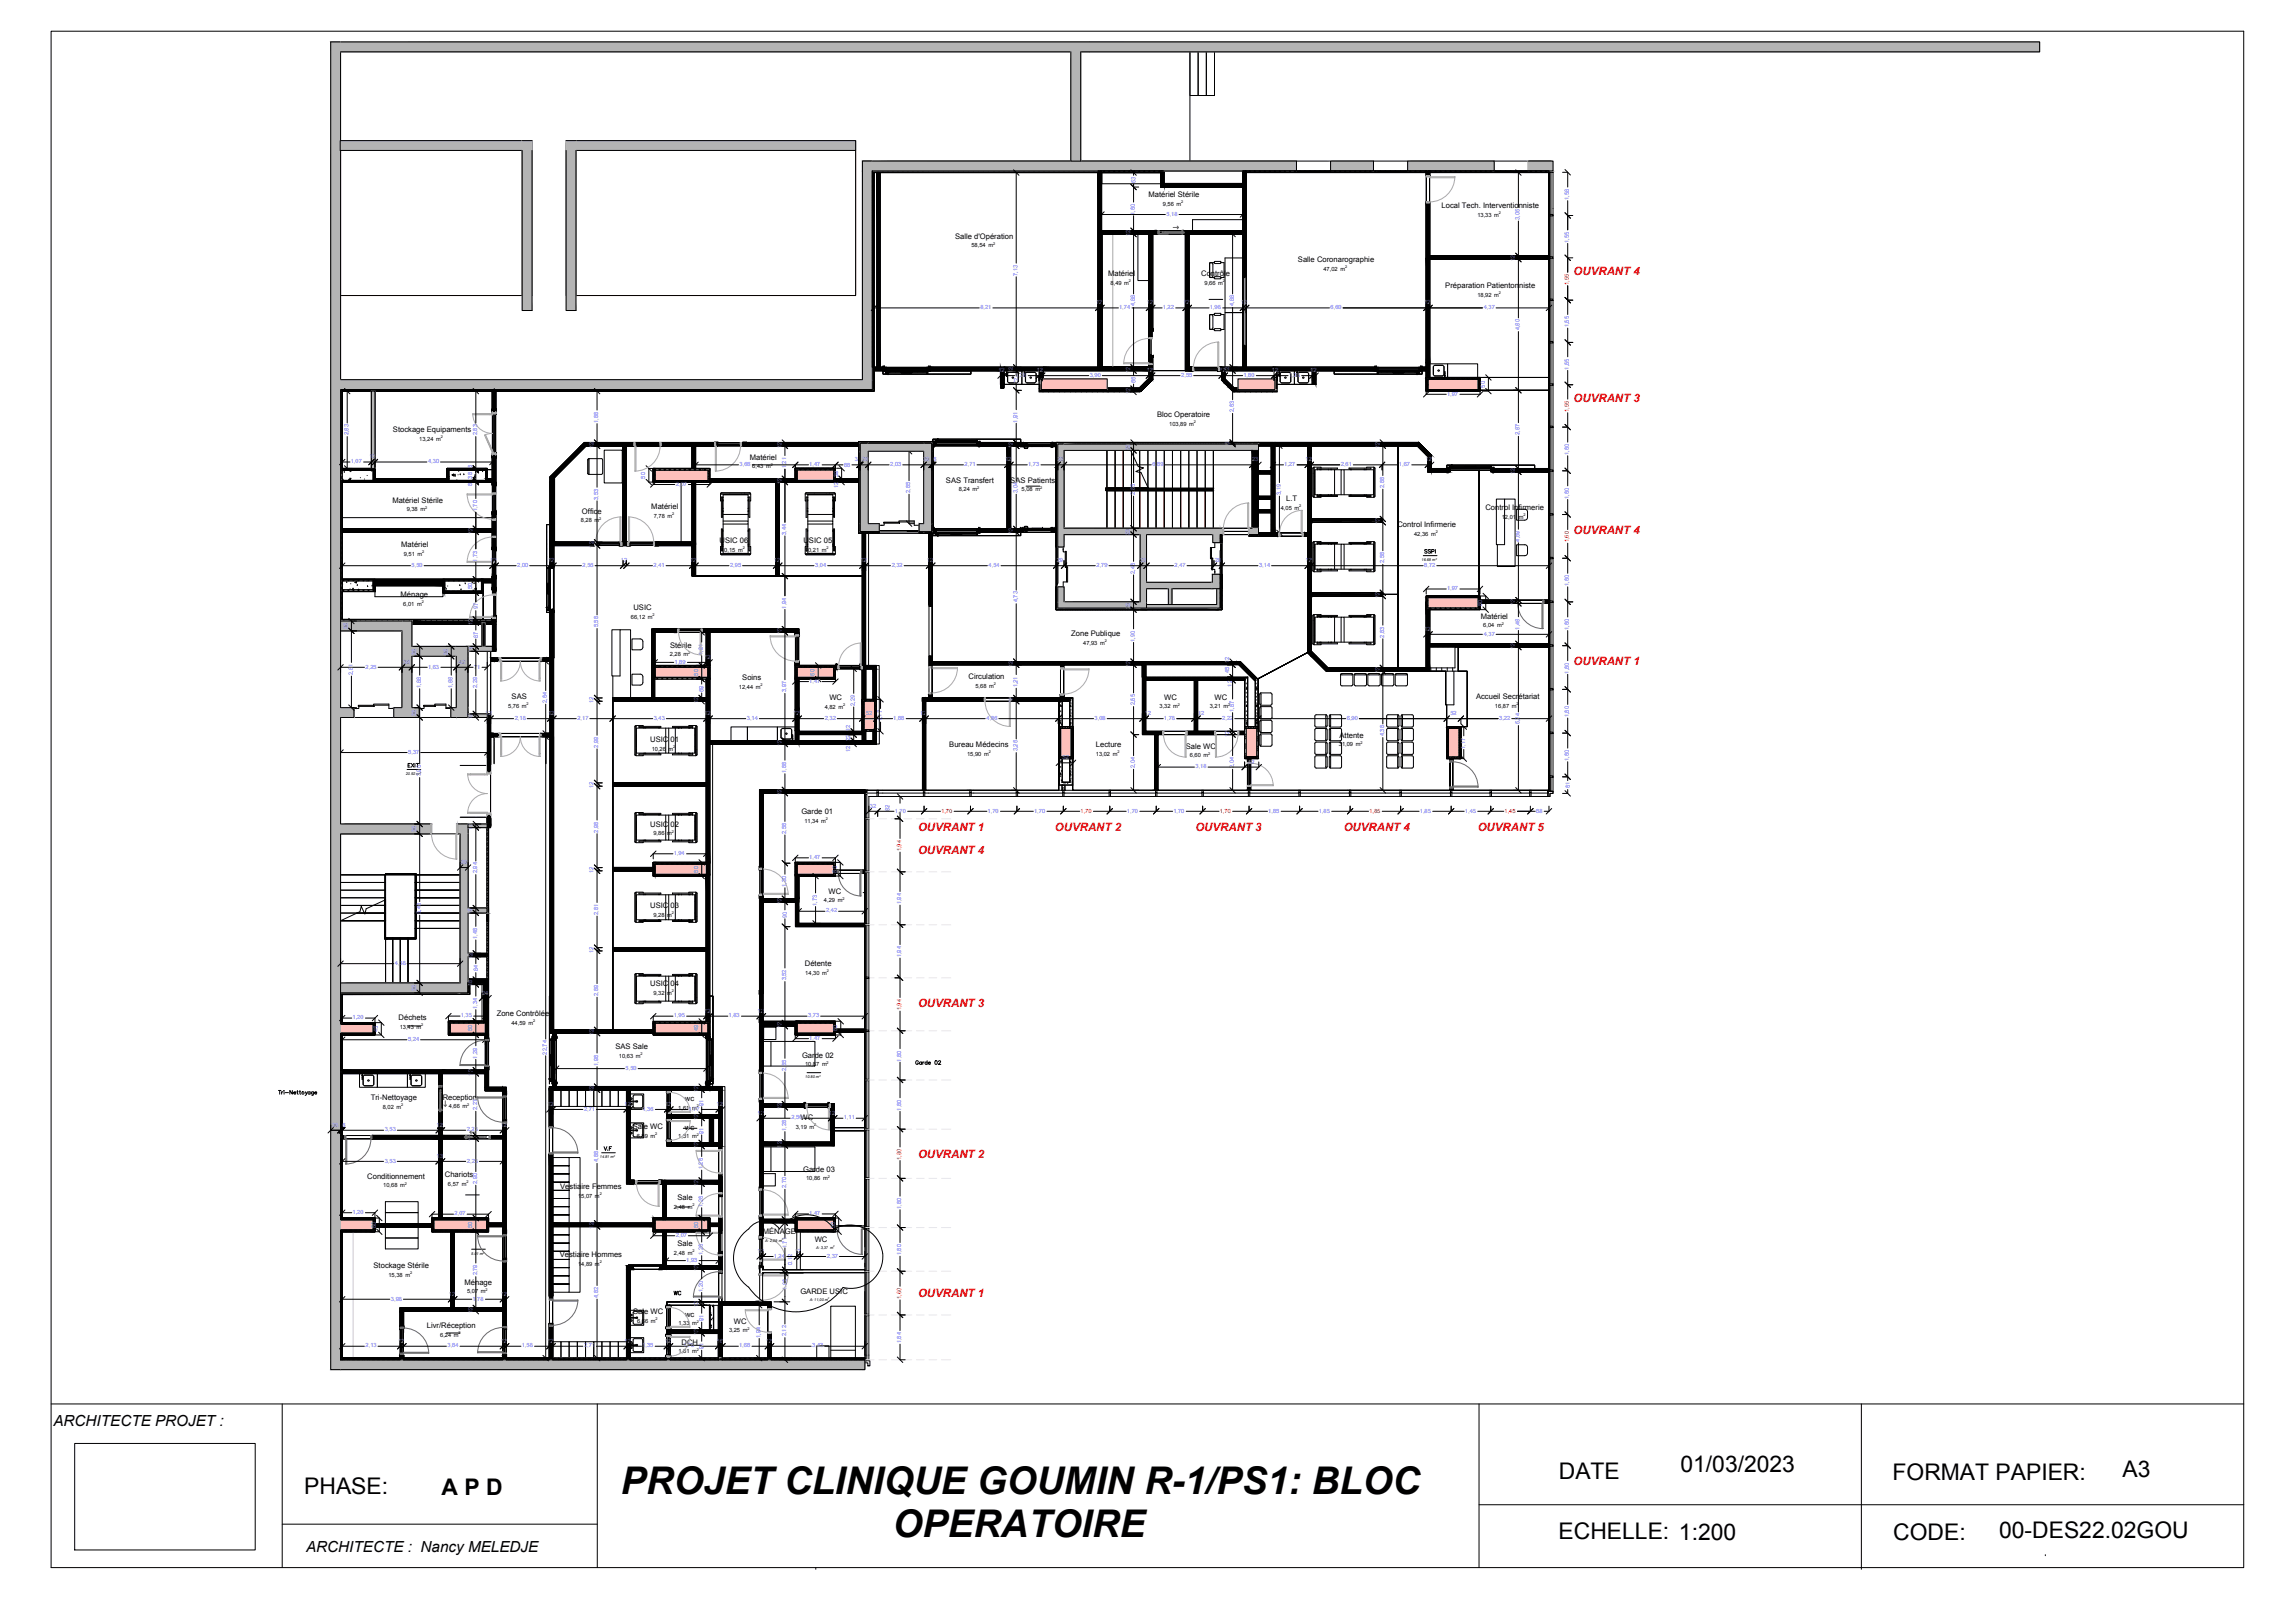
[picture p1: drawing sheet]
<svg xmlns="http://www.w3.org/2000/svg" width="420mm" height="297mm" viewBox="0 0 420 297" stroke-linecap="round" stroke-linejoin="round" font-family="sans-serif">
<defs><g id="words">
<g font-size="7">
<text x="113.7" y="273.5">PROJET CLINIQUE GOUMIN R-1/PS1: BLOC</text>
<text x="163.5" y="281.2">OPERATOIRE</text>
</g>
<g font-size="4.2">
<text x="307.7" y="269.4">01/03/2023</text>
<text x="55.7" y="273.4">PHASE:</text>
<text x="80.8" y="273.7">A P D</text>
<text x="285.4" y="270.7">DATE</text>
<text x="346.5" y="271">FORMAT PAPIER:</text>
<text x="388.6" y="270.3">A3</text>
<text x="285.3" y="281.8">ECHELLE: 1:200</text>
<text x="346.6" y="281.9">CODE:</text>
<text x="366" y="281.5">00-DES22.02GOU</text>
</g>
<text font-size="3.5" fill="#aaa" x="122.4" y="238.1">WC</text>
<g font-size="2.8">
<text x="9.8" y="260.9">ARCHITECTE PROJET :</text>
<text x="56" y="284.1">ARCHITECTE : Nancy MELEDJE</text>
</g>
<g font-size="2.1" fill="#e40006">
<text x="288.1" y="50.3">OUVRANT 4</text>
<text x="288.1" y="73.5">OUVRANT 3</text>
<text x="288.1" y="97.7">OUVRANT 4</text>
<text x="288.1" y="121.7">OUVRANT 1</text>
<text x="168.1" y="152.1">OUVRANT 1</text>
<text x="193.1" y="152.1">OUVRANT 2</text>
<text x="218.9" y="152.1">OUVRANT 3</text>
<text x="246" y="152.1">OUVRANT 4</text>
<text x="270.5" y="152.1">OUVRANT 5</text>
<text x="168.1" y="156.2">OUVRANT 4</text>
<text x="168.1" y="184.3">OUVRANT 3</text>
<text x="168.1" y="212">OUVRANT 2</text>
<text x="168.1" y="237.4">OUVRANT 1</text>
</g>
<g font-size="1.4">
<text x="210.3" y="36.1">Matériel Stérile</text>
<text x="263.9" y="38.1">Local Tech. Interventionniste</text>
<text x="174.8" y="43.7">Salle d'Opération</text>
<text x="202.9" y="50.5">Matériel</text>
<text x="219.9" y="50.5">Contrôle</text>
<text x="237.6" y="48">Salle Coronarographie</text>
<text x="264.6" y="52.8">Préparation Patientonniste</text>
<text x="211.9" y="76.4">Bloc Operatoire</text>
<text x="71.9" y="79.1">Stockage Equipaments</text>
<text x="137.3" y="84.2">Matériel</text>
<text x="173.2" y="88.4">SAS Transfert</text>
<text x="185" y="88.4">SAS Patients</text>
<text x="71.8" y="92">Matériel Stérile</text>
<text x="106.5" y="94">Office</text>
<text x="119.2" y="93.2">Matériel</text>
<text x="235.5" y="91.8">L.T</text>
<text x="271.9" y="93.4">Control Infirmerie</text>
<text x="73.5" y="100.2">Matériel</text>
<text x="131.7" y="99.4">USIC 06</text>
<text x="147.1" y="99.4">USIC 05</text>
<text x="255.8" y="96.5">Control Infirmerie</text>
<text x="73.3" y="109.3">Ménage</text>
<text x="116" y="111.7">USIC</text>
<text x="271.1" y="113.3">Matériel</text>
<text x="122.7" y="118.6">Stérile</text>
<text x="196.1" y="116.5">Zone Publique</text>
<text x="135.9" y="124.5">Soins</text>
<text x="177.3" y="124.3">Circulation</text>
<text x="93.7" y="128">SAS</text>
<text x="151.8" y="128.2">WC</text>
<text x="213.1" y="128.1">WC</text>
<text x="222.4" y="128.1">WC</text>
<text x="270.2" y="128">Accueil Secrétariat</text>
<text x="119" y="135.8">USIC 01</text>
<text x="173.8" y="136.8">Bureau Médecins</text>
<text x="200.6" y="136.8">Lecture</text>
<text x="217.1" y="137.1">Sale WC</text>
<text x="245.2" y="135">Attente</text>
<text x="146.7" y="149.1">Garde 01</text>
<text x="119" y="151.3">USIC 02</text>
<text x="119" y="166.2">USIC 03</text>
<text x="151.7" y="163.6">WC</text>
<text x="147.4" y="176.8">Détente</text>
<text x="90.9" y="186">Zone Contrôlée</text>
<text x="119" y="180.5">USIC 04</text>
<text x="73" y="186.7">Déchets</text>
<text x="112.7" y="192.1">SAS Sale</text>
<text x="146.8" y="193.6">Garde 02</text>
<text x="67.9" y="201.4">Tri-Nettoyage</text>
<text x="81" y="201.3">Reception</text>
<text x="125.4" y="201.6">wc</text>
<text x="115.9" y="206.7">Sale WC</text>
<text x="125.4" y="206.7">wc</text>
<text x="146.6" y="205.1">WC</text>
<text x="67.2" y="215.7">Conditionnement</text>
<text x="81.4" y="215.5">Chariots</text>
<text x="147" y="214.5">Garde 03</text>
<text x="102.6" y="217.6">Vestiaire Femmes</text>
<text x="124" y="219.7">Sale</text>
<text x="139.6" y="225.9">MÉNAGE</text>
<text x="149.2" y="227.2">WC</text>
<text x="68.4" y="232.2">Stockage Stérile</text>
<text x="102.5" y="230.1">Vestiaire Hommes</text>
<text x="124" y="228.1">Sale</text>
<text x="85" y="235.1">Ménage</text>
<text x="146.5" y="236.8">GARDE USIC</text>
<text x="78.1" y="243.1">Livr/Réception</text>
<text x="115.9" y="240.5">Sale WC</text>
<text x="125.4" y="241">wc</text>
<text x="134.3" y="242.3">WC</text>
<text x="124.8" y="246.1">DCH</text>
</g>
<g font-size="1" fill="#55f">
<text x="207.9" y="33.5" transform="rotate(-90 207.9 33.5)">53</text>
<text x="207.8" y="39.3" transform="rotate(-90 207.8 39.3)">1,60</text>
<text x="213.6" y="39.5">5,18</text>
<text x="278.2" y="40.2" transform="rotate(-90 278.2 40.2)">3,05</text>
<text x="287.2" y="36.6" transform="rotate(-90 287.2 36.6)">1,58</text>
<text x="206.9" y="43.2" transform="rotate(-90 206.9 43.2)">12</text>
<text x="277.3" y="47.8" transform="rotate(-90 277.3 47.8)">12</text>
<text x="287.2" y="44.4" transform="rotate(-90 287.2 44.4)">1,55</text>
<text x="186.3" y="50.5" transform="rotate(-90 186.3 50.5)">7,13</text>
<text x="179.5" y="56.6">8,21</text>
<text x="200.7" y="55.7">12</text>
<text x="204.9" y="56.6">1,74</text>
<text x="207.8" y="56" transform="rotate(-90 207.8 56)">4,88</text>
<text x="210" y="55.7">12</text>
<text x="212.9" y="56.6">1,22</text>
<text x="216.7" y="55.7">12</text>
<text x="221.5" y="56.6">1,98</text>
<text x="225.9" y="56" transform="rotate(-90 225.9 56)">4,88</text>
<text x="227.2" y="55.7">12</text>
<text x="243.6" y="56.6">6,60</text>
<text x="260.7" y="55.7">12</text>
<text x="271.6" y="56.6">4,37</text>
<text x="287.2" y="59.9" transform="rotate(-90 287.2 59.9)">1,55</text>
<text x="278.2" y="60.4" transform="rotate(-90 278.2 60.4)">4,80</text>
<text x="182.8" y="68.1">12</text>
<text x="185.4" y="68.2" transform="rotate(-90 185.4 68.2)">12</text>
<text x="185.9" y="69">1,28</text>
<text x="186.4" y="70.3" transform="rotate(-90 186.4 70.3)">72</text>
<text x="189.8" y="68.1">12</text>
<text x="199.5" y="69">3,90</text>
<text x="206.9" y="68.2" transform="rotate(-90 206.9 68.2)">12</text>
<text x="207.9" y="70.1" transform="rotate(-90 207.9 70.1)">66</text>
<text x="209.9" y="68.1">12</text>
<text x="216.3" y="69">2,55</text>
<text x="223.3" y="68.1">12</text>
<text x="225" y="68.2" transform="rotate(-90 225 68.2)">12</text>
<text x="227.6" y="69">1,80</text>
<text x="232.9" y="68.1">12</text>
<text x="235.9" y="69">1,28</text>
<text x="239.9" y="68.1">12</text>
<text x="271.8" y="70.9" transform="rotate(-90 271.8 70.9)">50</text>
<text x="287.2" y="67.7" transform="rotate(-90 287.2 67.7)">1,55</text>
<text x="109.5" y="77.4" transform="rotate(-90 109.5 77.4)">1,88</text>
<text x="186.3" y="77.3" transform="rotate(-90 186.3 77.3)">1,91</text>
<text x="206.9" y="72.1" transform="rotate(-90 206.9 72.1)">12</text>
<text x="225.9" y="75.4" transform="rotate(-90 225.9 75.4)">2,63</text>
<text x="264.9" y="72.4">1,97</text>
<text x="63.8" y="79.7" transform="rotate(-90 63.8 79.7)">2,83</text>
<text x="67.6" y="83.9">13</text>
<text x="87.3" y="79.7" transform="rotate(-90 87.3 79.7)">2,83</text>
<text x="108.7" y="82" transform="rotate(-90 108.7 82)">12</text>
<text x="143.1" y="82" transform="rotate(-90 143.1 82)">12</text>
<text x="185.4" y="82" transform="rotate(-90 185.4 82)">12</text>
<text x="206.9" y="82.3" transform="rotate(-90 206.9 82.3)">29</text>
<text x="225" y="81.5" transform="rotate(-90 225 81.5)">6</text>
<text x="252.5" y="82" transform="rotate(-90 252.5 82)">12</text>
<text x="278.2" y="79.6" transform="rotate(-90 278.2 79.6)">2,87</text>
<text x="287.2" y="83.3" transform="rotate(-90 287.2 83.3)">1,60</text>
<text x="64.2" y="84.8">1,07</text>
<text x="78.4" y="84.8">4,30</text>
<text x="86.5" y="88.9" transform="rotate(-90 86.5 88.9)">6</text>
<text x="86.5" y="87.6" transform="rotate(-90 86.5 87.6)">38</text>
<text x="86.5" y="85.7" transform="rotate(-90 86.5 85.7)">6</text>
<text x="118.1" y="87.6" transform="rotate(-90 118.1 87.6)">50</text>
<text x="123.7" y="88.9">2,07</text>
<text x="135.4" y="85.3">3,66</text>
<text x="143.1" y="88.6" transform="rotate(-90 143.1 88.6)">12</text>
<text x="143.9" y="85.7" transform="rotate(-90 143.9 85.7)">1,21</text>
<text x="148.2" y="85.3">1,47</text>
<text x="153.4" y="87.3" transform="rotate(-90 153.4 87.3)">39</text>
<text x="153.4" y="89.3" transform="rotate(-90 153.4 89.3)">12</text>
<text x="154.5" y="85.4">88</text>
<text x="156.5" y="84.4">3</text>
<text x="157.8" y="84.4">29</text>
<text x="163" y="85.3">2,03</text>
<text x="169" y="84.4">29</text>
<text x="170.9" y="84.4">6</text>
<text x="176.6" y="85.3">2,71</text>
<text x="184" y="84.4">12</text>
<text x="188.2" y="85.3">1,73</text>
<text x="193.6" y="84.4">23</text>
<text x="211" y="85.3">6,89</text>
<text x="229.2" y="84.4">23</text>
<text x="235.1" y="85.3">1,27</text>
<text x="239" y="84.4">12</text>
<text x="245.5" y="85.3">2,61</text>
<text x="253.4" y="89.3" transform="rotate(-90 253.4 89.3)">2,68</text>
<text x="256.1" y="85.3">1,67</text>
<text x="261" y="84.4">12</text>
<text x="277.3" y="86.7" transform="rotate(-90 277.3 86.7)">12</text>
<text x="87.3" y="93.6" transform="rotate(-90 87.3 93.6)">1,70</text>
<text x="109.5" y="91.5" transform="rotate(-90 109.5 91.5)">3,53</text>
<text x="166.7" y="90.2" transform="rotate(-90 166.7 90.2)">2,65</text>
<text x="186.3" y="90.3" transform="rotate(-90 186.3 90.3)">3,04</text>
<text x="207.8" y="90.6" transform="rotate(-90 207.8 90.6)">2,85</text>
<text x="234.5" y="90.6" transform="rotate(-90 234.5 90.6)">3,19</text>
<text x="252.5" y="96" transform="rotate(-90 252.5 96)">12</text>
<text x="287.2" y="91.3" transform="rotate(-90 287.2 91.3)">1,60</text>
<text x="86.5" y="97.7" transform="rotate(-90 86.5 97.7)">12</text>
<text x="108.7" y="100.2" transform="rotate(-90 108.7 100.2)">12</text>
<text x="143.9" y="97.9" transform="rotate(-90 143.9 97.9)">3,44</text>
<text x="185.4" y="97.8" transform="rotate(-90 185.4 97.8)">12</text>
<text x="206.9" y="97.9" transform="rotate(-90 206.9 97.9)">23</text>
<text x="278.2" y="99.1" transform="rotate(-90 278.2 99.1)">4,69</text>
<text x="75.4" y="103.8">5,50</text>
<text x="86.5" y="107.9" transform="rotate(-90 86.5 107.9)">50</text>
<text x="87.3" y="102.8" transform="rotate(-90 87.3 102.8)">1,73</text>
<text x="89.8" y="102.9">12</text>
<text x="94.7" y="103.8">2,00</text>
<text x="100.3" y="102.9">12</text>
<text x="106.7" y="103.8">2,55</text>
<text x="113.7" y="102.9">12</text>
<text x="119.7" y="103.8">2,41</text>
<text x="126.3" y="102.9">12</text>
<text x="133.7" y="103.8">2,95</text>
<text x="141.7" y="102.9">12</text>
<text x="149.2" y="103.8">3,04</text>
<text x="157.5" y="102.9">12</text>
<text x="163.2" y="103.8">2,32</text>
<text x="169.7" y="102.9">12</text>
<text x="181" y="103.8">4,54</text>
<text x="193.5" y="102.9">29</text>
<text x="200.7" y="103.8">2,79</text>
<text x="207.8" y="105" transform="rotate(-90 207.8 105)">2,46</text>
<text x="208.7" y="102.9">23</text>
<text x="215" y="103.8">2,47</text>
<text x="222.4" y="102.9">29</text>
<text x="230.5" y="103.8">3,14</text>
<text x="239" y="102.9">12</text>
<text x="253.4" y="103.1" transform="rotate(-90 253.4 103.1)">2,58</text>
<text x="260.8" y="103.8">8,72</text>
<text x="287.2" y="107.3" transform="rotate(-90 287.2 107.3)">1,60</text>
<text x="87.5" y="111.5" transform="rotate(-90 87.5 111.5)">97</text>
<text x="143.9" y="111.4" transform="rotate(-90 143.9 111.4)">1,94</text>
<text x="186.3" y="110.3" transform="rotate(-90 186.3 110.3)">4,73</text>
<text x="206.9" y="111.5" transform="rotate(-90 206.9 111.5)">29</text>
<text x="252.5" y="109.5" transform="rotate(-90 252.5 109.5)">12</text>
<text x="264.9" y="108">1,97</text>
<text x="271.3" y="110.9" transform="rotate(-90 271.3 110.9)">50</text>
<text x="277.3" y="110.8" transform="rotate(-90 277.3 110.8)">12</text>
<text x="63.7" y="115.2" transform="rotate(-90 63.7 115.2)">36</text>
<text x="76.2" y="119.8" transform="rotate(-90 76.2 119.8)">36</text>
<text x="82" y="119.8" transform="rotate(-90 82 119.8)">36</text>
<text x="86.5" y="119.4" transform="rotate(-90 86.5 119.4)">18</text>
<text x="86.5" y="114.3" transform="rotate(-90 86.5 114.3)">12</text>
<text x="87.5" y="116.8" transform="rotate(-90 87.5 116.8)">87</text>
<text x="109.5" y="114.8" transform="rotate(-90 109.5 114.8)">5,58</text>
<text x="128.7" y="119.9" transform="rotate(-90 128.7 119.9)">1,21</text>
<text x="143.1" y="116.1" transform="rotate(-90 143.1 116.1)">12</text>
<text x="207.8" y="117.5" transform="rotate(-90 207.8 117.5)">1,90</text>
<text x="253.4" y="116.7" transform="rotate(-90 253.4 116.7)">2,63</text>
<text x="260.7" y="115.5">12</text>
<text x="271.6" y="116.3">4,37</text>
<text x="277.3" y="118.8" transform="rotate(-90 277.3 118.8)">12</text>
<text x="278.2" y="115.2" transform="rotate(-90 278.2 115.2)">1,48</text>
<text x="287.2" y="115.3" transform="rotate(-90 287.2 115.3)">1,60</text>
<text x="64.6" y="123.5" transform="rotate(-90 64.6 123.5)">2,81</text>
<text x="66.9" y="122.4">2,25</text>
<text x="73.9" y="121.5">36</text>
<text x="77.1" y="125.9" transform="rotate(-90 77.1 125.9)">1,88</text>
<text x="78.4" y="122.4">1,63</text>
<text x="82.8" y="125.9" transform="rotate(-90 82.8 125.9)">1,88</text>
<text x="84" y="121.5">42</text>
<text x="86.8" y="122.5">71</text>
<text x="87.3" y="126" transform="rotate(-90 87.3 126)">2,29</text>
<text x="123.5" y="121.5">1,89</text>
<text x="127.8" y="123.7" transform="rotate(-90 127.8 123.7)">50</text>
<text x="128.9" y="120.6">12</text>
<text x="148.2" y="125">1,47</text>
<text x="149.1" y="123.7" transform="rotate(-90 149.1 123.7)">50</text>
<text x="185.4" y="122.1" transform="rotate(-90 185.4 122.1)">12</text>
<text x="186.3" y="125.8" transform="rotate(-90 186.3 125.8)">1,21</text>
<text x="206.9" y="122.1" transform="rotate(-90 206.9 122.1)">12</text>
<text x="225" y="123.2" transform="rotate(-90 225 123.2)">45</text>
<text x="225" y="121.4" transform="rotate(-90 225 121.4)">12</text>
<text x="225.5" y="125.7" transform="rotate(-90 225.5 125.7)">12</text>
<text x="252.5" y="123.2" transform="rotate(-90 252.5 123.2)">12</text>
<text x="287.2" y="123.3" transform="rotate(-90 287.2 123.3)">1,60</text>
<text x="76.2" y="131" transform="rotate(-90 76.2 131)">36</text>
<text x="86.5" y="131.7" transform="rotate(-90 86.5 131.7)">13</text>
<text x="88.8" y="130.9">12</text>
<text x="94.2" y="131.7">2,18</text>
<text x="100.1" y="128.7" transform="rotate(-90 100.1 128.7)">2,64</text>
<text x="100.3" y="130.9">12</text>
<text x="105.7" y="131.7">2,17</text>
<text x="108.7" y="128.7" transform="rotate(-90 108.7 128.7)">12</text>
<text x="119.7" y="131.7">3,43</text>
<text x="127.8" y="128.7" transform="rotate(-90 127.8 128.7)">12</text>
<text x="128.8" y="126.6" transform="rotate(-90 128.8 126.6)">69</text>
<text x="128.9" y="130.9">12</text>
<text x="136.7" y="131.7">3,14</text>
<text x="143.9" y="126.7" transform="rotate(-90 143.9 126.7)">3,97</text>
<text x="145.2" y="130.9">12</text>
<text x="151" y="131.7">2,32</text>
<text x="156.5" y="129.2" transform="rotate(-90 156.5 129.2)">2,29</text>
<text x="158.5" y="130.9">52</text>
<text x="163.5" y="131.7">1,68</text>
<text x="168.5" y="130.9">12</text>
<text x="180.6" y="131.7">4,86</text>
<text x="185.4" y="128.7" transform="rotate(-90 185.4 128.7)">12</text>
<text x="200.4" y="131.7">3,08</text>
<text x="207.8" y="129.1" transform="rotate(-90 207.8 129.1)">2,55</text>
<text x="209.6" y="130.9">12</text>
<text x="213.1" y="131.7">1,78</text>
<text x="219.4" y="130.9">12</text>
<text x="223.8" y="131.7">2,22</text>
<text x="225.9" y="130.3" transform="rotate(-90 225.9 130.3)">1,87</text>
<text x="246.6" y="131.7">6,90</text>
<text x="265.5" y="130.9">52</text>
<text x="274.5" y="131.7">3,22</text>
<text x="287.2" y="131.3" transform="rotate(-90 287.2 131.3)">1,60</text>
<text x="74.7" y="138">5,37</text>
<text x="109.5" y="136.8" transform="rotate(-90 109.5 136.8)">2,99</text>
<text x="143.1" y="136.6" transform="rotate(-90 143.1 136.6)">12</text>
<text x="155.7" y="137.6" transform="rotate(-90 155.7 137.6)">12</text>
<text x="155.7" y="135.6" transform="rotate(-90 155.7 135.6)">22</text>
<text x="155.7" y="133.8" transform="rotate(-90 155.7 133.8)">12</text>
<text x="161.4" y="132" transform="rotate(-90 161.4 132)">1,17</text>
<text x="186.3" y="137.5" transform="rotate(-90 186.3 137.5)">3,26</text>
<text x="225" y="134.8" transform="rotate(-90 225 134.8)">12</text>
<text x="253.4" y="134.8" transform="rotate(-90 253.4 134.8)">4,36</text>
<text x="268.2" y="137" transform="rotate(-90 268.2 137)">1,17</text>
<text x="278.2" y="132.6" transform="rotate(-90 278.2 132.6)">5,24</text>
<text x="77.1" y="142.1" transform="rotate(-90 77.1 142.1)">3,90</text>
<text x="143.9" y="141.5" transform="rotate(-90 143.9 141.5)">1,68</text>
<text x="194.5" y="139">52</text>
<text x="207.8" y="140.6" transform="rotate(-90 207.8 140.6)">2,04</text>
<text x="218.9" y="140.6">3,18</text>
<text x="225.9" y="140.6" transform="rotate(-90 225.9 140.6)">2,04</text>
<text x="228.5" y="139.7">52</text>
<text x="287.2" y="139.3" transform="rotate(-90 287.2 139.3)">1,60</text>
<text x="108.7" y="144.3" transform="rotate(-90 108.7 144.3)">12</text>
<text x="143.1" y="145.5" transform="rotate(-90 143.1 145.5)">12</text>
<text x="159.3" y="147.8">32</text>
<text x="162.8" y="148.4" transform="rotate(-90 162.8 148.4)">82</text>
<text x="163.8" y="148.7">1,70</text>
<text x="180.8" y="148.7">1,70</text>
<text x="189.3" y="148.7">1,70</text>
<text x="206.3" y="148.7">1,70</text>
<text x="214.8" y="148.7">1,70</text>
<text x="232.2" y="148.7">1,85</text>
<text x="241.4" y="148.7">1,85</text>
<text x="259.9" y="148.7">1,85</text>
<text x="268.2" y="148.7">1,45</text>
<text x="281.3" y="148.8">68</text>
<text x="287.4" y="144.3" transform="rotate(-90 287.4 144.3)">61</text>
<text x="76.2" y="152.3" transform="rotate(-90 76.2 152.3)">36</text>
<text x="86.5" y="151.8" transform="rotate(-90 86.5 151.8)">13</text>
<text x="109.5" y="152.4" transform="rotate(-90 109.5 152.4)">2,98</text>
<text x="143.9" y="152.6" transform="rotate(-90 143.9 152.6)">2,56</text>
<text x="84.4" y="158.1">29</text>
<text x="87.3" y="159.9" transform="rotate(-90 87.3 159.9)">2,94</text>
<text x="108.7" y="159.8" transform="rotate(-90 108.7 159.8)">12</text>
<text x="123.3" y="156.5">1,94</text>
<text x="127.8" y="159.7" transform="rotate(-90 127.8 159.7)">50</text>
<text x="148.2" y="157.2">1,47</text>
<text x="153.2" y="159.7" transform="rotate(-90 153.2 159.7)">50</text>
<text x="77.1" y="167.3" transform="rotate(-90 77.1 167.3)">5,46</text>
<text x="86.5" y="167.3" transform="rotate(-90 86.5 167.3)">18</text>
<text x="109.5" y="167.4" transform="rotate(-90 109.5 167.4)">2,81</text>
<text x="143.1" y="165.5" transform="rotate(-90 143.1 165.5)">12</text>
<text x="143.9" y="162.3" transform="rotate(-90 143.9 162.3)">1,30</text>
<text x="144.1" y="168" transform="rotate(-90 144.1 168)">90</text>
<text x="149.5" y="165.8" transform="rotate(-90 149.5 165.8)">1,73</text>
<text x="151.2" y="167">2,42</text>
<text x="165" y="165.5" transform="rotate(-90 165 165.5)">1,94</text>
<text x="87.3" y="171.9" transform="rotate(-90 87.3 171.9)">1,48</text>
<text x="72.3" y="176.6">4,38</text>
<text x="86.5" y="175.5" transform="rotate(-90 86.5 175.5)">12</text>
<text x="87.5" y="177.8" transform="rotate(-90 87.5 177.8)">84</text>
<text x="108.7" y="174.4" transform="rotate(-90 108.7 174.4)">12</text>
<text x="143.9" y="179.4" transform="rotate(-90 143.9 179.4)">3,52</text>
<text x="165" y="175.2" transform="rotate(-90 165 175.2)">1,94</text>
<text x="76.2" y="181.4" transform="rotate(-90 76.2 181.4)">36</text>
<text x="86.5" y="180.4" transform="rotate(-90 86.5 180.4)">18</text>
<text x="87.3" y="184.7" transform="rotate(-90 87.3 184.7)">1,34</text>
<text x="88.2" y="182">24</text>
<text x="109.5" y="182.3" transform="rotate(-90 109.5 182.3)">2,89</text>
<text x="128.9" y="185.3">12</text>
<text x="138.7" y="185.3">12</text>
<text x="64.5" y="186.5">1,20</text>
<text x="69.2" y="188.9" transform="rotate(-90 69.2 188.9)">45</text>
<text x="74.7" y="190.5">5,24</text>
<text x="84.4" y="186.2">1,35</text>
<text x="86.5" y="188.8" transform="rotate(-90 86.5 188.8)">50</text>
<text x="108.7" y="189.5" transform="rotate(-90 108.7 189.5)">12</text>
<text x="123.3" y="186.2">1,95</text>
<text x="127.8" y="188.8" transform="rotate(-90 127.8 188.8)">49</text>
<text x="133.4" y="186.2">1,83</text>
<text x="143.1" y="188.2" transform="rotate(-90 143.1 188.2)">12</text>
<text x="148" y="186.2">3,73</text>
<text x="148.2" y="190.3">1,47</text>
<text x="153.3" y="188.8" transform="rotate(-90 153.3 188.8)">50</text>
<text x="86.5" y="196.9" transform="rotate(-90 86.5 196.9)">12</text>
<text x="87.3" y="193.8" transform="rotate(-90 87.3 193.8)">1,29</text>
<text x="100.1" y="193" transform="rotate(-90 100.1 193)">22,74</text>
<text x="109.5" y="195.1" transform="rotate(-90 109.5 195.1)">1,96</text>
<text x="114.5" y="195.8">5,50</text>
<text x="143.9" y="196" transform="rotate(-90 143.9 196)">2,85</text>
<text x="165" y="194.3" transform="rotate(-90 165 194.3)">1,80</text>
<text x="87.3" y="203.2" transform="rotate(-90 87.3 203.2)">2,27</text>
<text x="100.2" y="202.4">12</text>
<text x="106.9" y="203.3">2,71</text>
<text x="108.7" y="199.9" transform="rotate(-90 108.7 199.9)">12</text>
<text x="114.3" y="202.4">12</text>
<text x="117.6" y="203.3">1,36</text>
<text x="121.8" y="202.4">12</text>
<text x="127.8" y="199.9" transform="rotate(-90 127.8 199.9)">12</text>
<text x="128.8" y="202.4" transform="rotate(-90 128.8 202.4)">91</text>
<text x="131.2" y="202.4">12</text>
<text x="143.1" y="203" transform="rotate(-90 143.1 203)">12</text>
<text x="165" y="203.3" transform="rotate(-90 165 203.3)">1,80</text>
<text x="60.8" y="206.2">36</text>
<text x="62.7" y="206.2">6</text>
<text x="70.4" y="207.1">3,53</text>
<text x="79.9" y="206.2">12</text>
<text x="85.5" y="207.1">2,23</text>
<text x="86.5" y="208.8" transform="rotate(-90 86.5 208.8)">12</text>
<text x="91.7" y="206.2">12</text>
<text x="127.8" y="205" transform="rotate(-90 127.8 205)">12</text>
<text x="128.8" y="207.5" transform="rotate(-90 128.8 207.5)">91</text>
<text x="138.7" y="204">12</text>
<text x="143.9" y="207" transform="rotate(-90 143.9 207)">1,28</text>
<text x="144.9" y="204.9">2,50</text>
<text x="151.8" y="204">12</text>
<text x="154.5" y="204.9">1,11</text>
<text x="70.4" y="212.8">3,53</text>
<text x="79.9" y="211.9">13</text>
<text x="85.5" y="212.8">2,23</text>
<text x="109.5" y="212.7" transform="rotate(-90 109.5 212.7)">4,88</text>
<text x="127.8" y="210.1" transform="rotate(-90 127.8 210.1)">12</text>
<text x="128.7" y="214" transform="rotate(-90 128.7 214)">1,26</text>
<text x="143.1" y="210" transform="rotate(-90 143.1 210)">12</text>
<text x="87.3" y="216.7" transform="rotate(-90 87.3 216.7)">2,90</text>
<text x="127.8" y="217" transform="rotate(-90 127.8 217)">12</text>
<text x="128.7" y="220.9" transform="rotate(-90 128.7 220.9)">1,26</text>
<text x="143.9" y="217.5" transform="rotate(-90 143.9 217.5)">2,70</text>
<text x="165" y="221.3" transform="rotate(-90 165 221.3)">1,80</text>
<text x="64.5" y="222.2">1,20</text>
<text x="68.8" y="224.8" transform="rotate(-90 68.8 224.8)">50</text>
<text x="83.2" y="222.4">2,07</text>
<text x="86.5" y="224.8" transform="rotate(-90 86.5 224.8)">50</text>
<text x="108.7" y="224.9" transform="rotate(-90 108.7 224.9)">12</text>
<text x="123.7" y="226.4">2,07</text>
<text x="127.8" y="224.8" transform="rotate(-90 127.8 224.8)">50</text>
<text x="148.2" y="222.4">1,47</text>
<text x="152.9" y="224.8" transform="rotate(-90 152.9 224.8)">50</text>
<text x="87.3" y="233.4" transform="rotate(-90 87.3 233.4)">2,79</text>
<text x="125.6" y="230.9">1,93</text>
<text x="127.8" y="232.7" transform="rotate(-90 127.8 232.7)">12</text>
<text x="128.7" y="229.7" transform="rotate(-90 128.7 229.7)">1,26</text>
<text x="138.7" y="229.3">12</text>
<text x="141.7" y="230.2">1,24</text>
<text x="144.1" y="228.5" transform="rotate(-90 144.1 228.5)">1.71</text>
<text x="145" y="231.5" transform="rotate(-90 145 231.5)">0.12</text>
<text x="145.5" y="229.3">12</text>
<text x="151.4" y="230.2">2,37</text>
<text x="165" y="229.8" transform="rotate(-90 165 229.8)">1,60</text>
<text x="71.6" y="238">3,98</text>
<text x="82.2" y="237.1">12</text>
<text x="86.5" y="238">1,78</text>
<text x="91.7" y="237.1">12</text>
<text x="109.5" y="237.5" transform="rotate(-90 109.5 237.5)">4,82</text>
<text x="127.8" y="239.3" transform="rotate(-90 127.8 239.3)">12</text>
<text x="128.7" y="236.4" transform="rotate(-90 128.7 236.4)">1,20</text>
<text x="144.1" y="236.1" transform="rotate(-90 144.1 236.1)">1.06</text>
<text x="72.9" y="245.7">12</text>
<text x="86.5" y="240.4" transform="rotate(-90 86.5 240.4)">12</text>
<text x="91.7" y="245.7">12</text>
<text x="100.2" y="245.7">12</text>
<text x="114.3" y="245.7">12</text>
<text x="121.7" y="245.7">12</text>
<text x="127.8" y="244.4" transform="rotate(-90 127.8 244.4)">12</text>
<text x="128.8" y="241.8" transform="rotate(-90 128.8 241.8)">91</text>
<text x="131.2" y="245.7">16</text>
<text x="139.2" y="244.8" transform="rotate(-90 139.2 244.8)">1,94</text>
<text x="140.2" y="245.7">12</text>
<text x="143.9" y="244.6" transform="rotate(-90 143.9 244.6)">2,12</text>
<text x="165" y="245.9" transform="rotate(-90 165 245.9)">1,64</text>
<text x="66.9" y="246.6">2,13</text>
<text x="81.9" y="246.6">3,64</text>
<text x="95.5" y="246.6">1,58</text>
<text x="106.9" y="246.6">2,71</text>
<text x="117.6" y="246.6">1,35</text>
<text x="125.1" y="246.5">1,76</text>
<text x="128.8" y="246.9" transform="rotate(-90 128.8 246.9)">91</text>
<text x="135.3" y="246.6">1,66</text>
<text x="148.7" y="246.6">3,43</text>
</g>
<g font-size="1">
<text x="212.9" y="37.6">9,56 m</text>
<text x="270.5" y="39.7">13,33 m</text>
<text x="177.9" y="45.2">58,54 m</text>
<text x="203.3" y="52.1">8,49 m</text>
<text x="220.5" y="52.1">9,66 m</text>
<text x="242.3" y="49.6">47,02 m</text>
<text x="270.5" y="54.3">18,92 m</text>
<text x="214" y="77.9">103,89 m</text>
<text x="76.8" y="80.7">13,24 m</text>
<text x="137.7" y="85.7">6,43 m</text>
<text x="175.5" y="89.9">8,24 m</text>
<text x="187" y="89.9">5,08 m</text>
<text x="74.5" y="93.6">9,38 m</text>
<text x="106.3" y="95.6">8,28 m</text>
<text x="119.7" y="94.8">7,78 m</text>
<text x="234.5" y="93.3">4,05 m</text>
<text x="274.9" y="94.9">12,01</text>
<text x="278.1" y="94.9">m</text>
<text x="73.9" y="101.7">9,51 m</text>
<text x="132" y="101">10,15 m</text>
<text x="147.4" y="101">10,21 m</text>
<text x="258.9" y="98">42,36 m</text>
<text x="73.8" y="110.9">6,01 m</text>
<text x="115.5" y="113.3">66,12 m</text>
<text x="198.3" y="118">47,93 m</text>
<text x="271.6" y="114.8">6,04 m</text>
<text x="122.6" y="120.1">2,28 m</text>
<text x="178.6" y="125.9">5,68 m</text>
<text x="93" y="129.5">5,76 m</text>
<text x="135.3" y="126.1">12,44 m</text>
<text x="151" y="129.7">4,82 m</text>
<text x="212.3" y="129.6">3,32 m</text>
<text x="221.5" y="129.6">3,21 m</text>
<text x="273.7" y="129.5">16,87 m</text>
<text x="119.3" y="137.4">10,26</text>
<text x="122.4" y="137.4">m</text>
<text x="245.1" y="136.6">31,09 m</text>
<text x="177" y="138.4">15,90 m</text>
<text x="200.6" y="138.4">13,02 m</text>
<text x="217.8" y="138.6">6,60 m</text>
<text x="119.6" y="152.9">9,86</text>
<text x="122.2" y="152.9">m</text>
<text x="147.3" y="150.6">11,34 m</text>
<text x="119.6" y="167.8">9,28</text>
<text x="122.2" y="167.8">m</text>
<text x="150.8" y="165.1">4,29 m</text>
<text x="147.4" y="178.4">14,30 m</text>
<text x="119.6" y="182">9,32</text>
<text x="122.2" y="182">m</text>
<text x="73.2" y="188.3">13,43 m</text>
<text x="93.6" y="187.5">44,59 m</text>
<text x="113.3" y="193.6">10,63 m</text>
<text x="147.4" y="195.2">10,87 m</text>
<text x="70.1" y="202.9">8,02 m</text>
<text x="82.2" y="202.9">4,66 m</text>
<text x="124.2" y="203.1">1,611,77</text>
<text x="126.7" y="203.1">m</text>
<text x="116.6" y="208.2">6,89 m</text>
<text x="124.2" y="208.3">1,31 m</text>
<text x="145.7" y="206.6">3,19 m</text>
<text x="70.2" y="217.3">10,68 m</text>
<text x="82" y="217.1">6,57 m</text>
<text x="105.8" y="219.2">15,07 m</text>
<text x="123.4" y="221.2">2,48 m</text>
<text x="147.6" y="216">10,86 m</text>
<text x="71.1" y="233.7">15,38 m</text>
<text x="105.8" y="231.7">14,89 m</text>
<text x="123.4" y="229.7">2,48 m</text>
<text x="85.5" y="236.7">5,07 m</text>
<text x="80.6" y="244.6">6,24 m</text>
<text x="116.6" y="242.1">6,66 m</text>
<text x="124.2" y="242.6">1,33 m</text>
<text x="133.5" y="243.9">3,25 m</text>
<text x="124.2" y="247.7">1,61 m</text>
</g>
<g font-size="1" fill="#df0000">
<text x="287.2" y="52.2" transform="rotate(-90 287.2 52.2)">1,55</text>
<text x="287.2" y="75.4" transform="rotate(-90 287.2 75.4)">1,55</text>
</g>
<g font-size="1" fill="#e40006">
<text x="287.2" y="99.3" transform="rotate(-90 287.2 99.3)">1,60</text>
<text x="172.3" y="148.7">1,70</text>
<text x="197.8" y="148.7">1,70</text>
<text x="223.3" y="148.7">1,70</text>
<text x="250.7" y="148.7">1,85</text>
<text x="275.4" y="148.7">1,45</text>
<text x="165" y="155.8" transform="rotate(-90 165 155.8)">1,94</text>
<text x="165" y="184.9" transform="rotate(-90 165 184.9)">1,94</text>
<text x="165" y="212.3" transform="rotate(-90 165 212.3)">1,80</text>
<text x="165" y="237.8" transform="rotate(-90 165 237.8)">1,60</text>
</g>
<g font-size=".7">
<text x="216.3" y="37.2">2</text>
<text x="274.4" y="39.2">2</text>
<text x="181.8" y="44.8">2</text>
<text x="206.7" y="51.6">2</text>
<text x="223.9" y="51.6">2</text>
<text x="246.3" y="49.1">2</text>
<text x="274.4" y="53.9">2</text>
<text x="218.6" y="77.5">2</text>
<text x="80.7" y="80.2">2</text>
<text x="141.1" y="85.3">2</text>
<text x="178.9" y="89.5">2</text>
<text x="190.4" y="89.5">2</text>
<text x="77.8" y="93.1">2</text>
<text x="109.7" y="95.1">2</text>
<text x="123.1" y="94.3">2</text>
<text x="237.8" y="92.9">2</text>
<text x="278.9" y="94.5">2</text>
<text x="77.3" y="101.3">2</text>
<text x="136" y="100.5">2</text>
<text x="151.3" y="100.5">2</text>
<text x="262.8" y="97.6">2</text>
<text x="260.3" y="102.7">16.68 m²</text>
<text x="77.2" y="110.4">2</text>
<text x="119.5" y="112.8">2</text>
<text x="126" y="119.7">2</text>
<text x="202.3" y="117.6">2</text>
<text x="274.9" y="114.4">2</text>
<text x="139.2" y="125.6">2</text>
<text x="182" y="125.4">2</text>
<text x="96.4" y="129.1">2</text>
<text x="154.4" y="129.3">2</text>
<text x="215.7" y="129.2">2</text>
<text x="224.9" y="129.2">2</text>
<text x="277.7" y="129.1">2</text>
<text x="123.3" y="136.9">2</text>
<text x="181" y="137.9">2</text>
<text x="204.6" y="137.9">2</text>
<text x="249.1" y="136.1">2</text>
<text x="74.3" y="141.8">20.92 m²</text>
<text x="221.2" y="138.2">2</text>
<text x="123" y="152.4">2</text>
<text x="151.2" y="150.2">2</text>
<text x="123" y="167.3">2</text>
<text x="154.2" y="164.7">2</text>
<text x="151.4" y="177.9">2</text>
<text x="123" y="181.6">2</text>
<text x="77.1" y="187.8">2</text>
<text x="97.6" y="187.1">2</text>
<text x="117.3" y="193.2">2</text>
<text x="147.4" y="197.3">10.80 m²</text>
<text x="151.3" y="194.7">2</text>
<text x="73.4" y="202.5">2</text>
<text x="85.5" y="202.4">2</text>
<text x="127.6" y="202.7">2</text>
<text x="120" y="207.8">2</text>
<text x="127.6" y="207.8">2</text>
<text x="149.1" y="206.2">2</text>
<text x="109.8" y="212">14.81 m²</text>
<text x="151.5" y="215.6">2</text>
<text x="74.1" y="216.8">2</text>
<text x="85.4" y="216.6">2</text>
<text x="109.8" y="218.8">2</text>
<text x="126.8" y="220.8">2</text>
<text x="140.1" y="227.2">A: 2,09 m</text>
<text x="75.1" y="233.3">2</text>
<text x="86.3" y="229.6">5.01 m²</text>
<text x="109.8" y="231.2">2</text>
<text x="126.8" y="229.2">2</text>
<text x="149.4" y="228.6">A: 3,37 m</text>
<text x="88.9" y="236.2">2</text>
<text x="148.2" y="238.1">A: 11,00 m</text>
<text x="84" y="244.2">2</text>
<text x="120" y="241.6">2</text>
<text x="127.6" y="242.1">2</text>
<text x="136.8" y="243.4">2</text>
<text x="127.6" y="247.2">2</text>
</g>
<g font-size=".5">
<text x="143.2" y="226.9">2</text>
<text x="152.5" y="228.3">2</text>
<text x="151.6" y="237.8">2</text>
</g>
</g></defs>
<g fill="none" stroke="#000" stroke-width=".18">
<path d="M97.4 25.7h-35.1v1.8h33.3v29.3h1.8v-29.3M103.6 25.7h53v1.8h-51.2v29.3h-1.8v-29.3M159.7 31.3h41.4v.3h-41.1h41.1M159.7 31.3h77.7v-1.8h-79.5v40h-95.6v-60h133.7v20h1.8v-20h175.6v-1.8h-312.9v243h97.8v-1.8M159.7 32.1l.3 .3M159.7 33l.3 .3M159.7 31.3v40M159.7 39.4l.3 .3M159.7 38.5l.3 .3M159.7 37.6l.3 .3M159.7 36.7l.3 .3M159.7 35.8l.3 .3"/>
<path d="M159.7 34.8l.3 .3M159.7 33.9l.3 .3M159.8 31.3l.3 .3M159.9 31.3l-.2 .2M160 35.8l-.3 .3M160 36.7l-.3 .3M160 37.6l-.3 .3M160 38.5l-.3 .3M160 39.5l-.3 .2M160 32.1l-.3 .3M160 33l-.3 .3M160 33.9l-.3 .3"/>
<path d="M160 34.8l-.3 .4M160 31.6v35.6M160.7 31.3l.3 .3M160.8 31.3l-.3 .3M161.6 31.3l.3 .3M161.7 31.3l-.3 .3M162.6 31.3l.3 .3M162.6 31.3l-.3 .3M163.5 31.3l.3 .3M163.6 31.3l-.3 .3M164.4 31.3l.3 .3M164.5 31.3l-.3 .3"/>
<path d="M165.3 31.3l.3 .3M165.4 31.3l-.3 .3M166.2 31.3l.3 .3M166.3 31.3l-.3 .3M167.2 31.3l.3 .3M167.2 31.3l-.3 .3M168.1 31.3l.3 .3M168.2 31.3l-.3 .3M169 31.3l.3 .3M169.1 31.3l-.3 .3M169.9 31.3l.3 .3M170 31.3l-.3 .3"/>
<path d="M170.8 31.3l.3 .3M170.9 31.3l-.3 .3M171.8 31.3l.3 .3M171.8 31.3l-.3 .3M172.7 31.3l.3 .3M172.8 31.3l-.3 .3M173.6 31.3l.3 .3M173.7 31.3l-.3 .3M174.5 31.3l.3 .3M174.6 31.3l-.3 .3M175.4 31.3l.3 .3M175.5 31.3l-.3 .3"/>
<path d="M176.4 31.3l.3 .3M176.4 31.3l-.3 .3M177.3 31.3l.3 .3M177.4 31.3l-.3 .3M178.2 31.3l.3 .3M178.3 31.3l-.3 .3M179.1 31.3l.3 .3M179.2 31.3l-.3 .3M180 31.3l.3 .3M180.1 31.3l-.3 .3M181 31.3l.3 .3M181 31.3l-.3 .3"/>
<path d="M181.9 31.3l.3 .3M181.9 31.3l-.2 .3M182.8 31.3l.3 .3M182.9 31.3l-.3 .3M183.7 31.3l.3 .3M183.8 31.3l-.3 .3M184.6 31.3l.3 .3M184.7 31.3l-.3 .3M185.5 31.3l.4 .3M185.6 31.3l-.3 .3M186.5 31.3l.3 .3M186.6 31.3l-.4 .3"/>
<path d="M187.4 31.3l.3 .3M187.5 31.3l-.3 .3M188.3 31.3l.3 .3M188.4 31.3l-.3 .3M189.2 31.3l.3 .3M189.3 31.3l-.3 .3M190.2 31.3l.2 .3M190.2 31.3l-.3 .3M191.1 31.3l.3 .3M191.1 31.3l-.3 .3M192 31.3l.3 .3M192.1 31.3l-.3 .3"/>
<path d="M192.9 31.3l.3 .3M193 31.3l-.3 .3M193.8 31.3l.3 .3M193.9 31.3l-.3 .3M194.7 31.3l.3 .3M194.8 31.3l-.3 .3M195.7 31.3l.3 .3M195.7 31.3l-.3 .3M196.6 31.3l.3 .3M196.7 31.3l-.3 .3M197.5 31.3l.3 .3M197.6 31.3l-.3 .3"/>
<path d="M198.4 31.3l.3 .3M198.5 31.3l-.3 .3M199.3 31.3l.3 .3M199.4 31.3l-.3 .3M200.3 31.3l.3 .3M200.3 31.3l-.3 .3M201.1 31.3h-41.4v.3M201.1 31.3h.5v10.9h10.4v.6h-1.1v19h-.5v-19h-8.8v24.4h8.8v-.5h.5v1.1h-27.1v3.2h-.6v-3.2h-13.5v-.6h31.4zM201.1 31.5l-.1 .1M201.1 32.2h.3l-.2 .1zM201.1 33.3h.3l-.2 .2zM201.1 34l.3 .1h-.2z"/>
<path d="M201.1 34.4l.3 .1-.2 .1zM201.1 35.1l.3 .1-.2 .1zM201.1 36.3h.3l-.2 .1zM201.1 37h.3l-.2 .1zM201.1 38.1h.3l-.2 .2zM201.4 31.7h-.2l-.1 .1 .1 .1 .3-.1v.2l-.3-.1-.1 .1 .1 .1 .2-.1M201.4 32.4l-.2-.1-.1 .2 .1 .1 .3-.1v.1l-.1 .1M201.4 32.7l-.2 .1-.1-.1 .1-.1 .3 .1v.2h-.1M201.4 32.9l-.2-.1-.1 .1 .1 .1 .3-.1v.2l-.3-.1-.1 .1 .1 .1h.2M201.4 33.6l-.2-.1-.1 .1 .1 .1 .3-.1v.2l-.3-.1-.1 .1 .1 .1h.2M201.4 34.7l-.2-.1-.1 .1 .1 .1h.3v.2l-.3-.2-.1 .2 .1 .1 .2-.1M201.4 35.9l-.2-.1-.1 .1 .1 .1 .3-.1v.2l-.3-.1-.1 .1 .1 .1 .2-.1"/>
<path d="M201.4 31.5l-.2-.1-.1 .1 .1 .1h.2M201.4 31.5h.1v-.2l-.3 .1-.1-.1v35.9M201.4 31.6h.2l-.2 .1M201.4 32l.2 .1-.2 .1M201.4 32.2l.2 .1-.2 .1M201.4 33.2h.2l-.2 .1M201.4 33.4l.2 .1-.2 .1M201.4 33.8l.2 .1-.2 .1M201.4 34.1h.1v.1h-.3l-.1 .1 .1 .1 .2-.1M201.4 34.3l.2 .1-.2 .1M201.4 34.5l.2 .1-.2 .1M201.4 35l.2 .1-.2 .1"/>
<path d="M201.4 35.2h.1v.2l-.3-.1-.1 .1 .1 .1h.2M201.4 35.4l.1 .1v.1l-.3-.1-.1 .1 .1 .2 .3-.1v.1l-.1 .1M201.4 36.1l.2 .1-.2 .1M201.4 36.4h.1v.1h-.3l-.1 .1 .1 .1 .2-.1M201.4 36.6h.1v.1h-.3l-.1 .1 .1 .1 .3-.1v.2h-.1M201.4 37l.1 .1v.1l-.3-.1-.1 .1 .1 .2 .2-.1M201.4 37.3h.1v.1h-.3l-.1 .1 .1 .1 .3-.1v.2l-.3-.1-.1 .1 .1 .1 .2-.1M201.4 37.7h.1v.2l-.3-.1-.1 .1 .1 .1h.3v.1h-.1M201.4 38.2h.1v.2l-.3-.1-.1 .1 .5 .1-.5 .1 .5 .1-.5 .2 .5 .1-.5 .1 .5 .1-.5 .1 .5 .1-.5 .1 .5 .1-.5 .2 .5 .1-.5 .1 .5 .1-.5 .1 .5 .1-.5 .2 .5 .1-.5 .1 .5 .1-.5 .1 .5 .1-.5 .1 .5 .1-.5 .2 .5 .1-.5 .1 .5 .1-.5 .1 .5 .1-.5 .1 .5 .2-.5 .1 .5 .1-.5 .1 .5 .1-.5 .1 .5 .2-.5 .1 .5 .1-.5 .1 .5 .1-.5 .1 .5 .1-.5 .1 .5 .2-.1 .1-.4-.1 .1 .2 .3-.1 .1 .1-.1 .1-.4-.1 .1 .2 .3-.1 .1 .1-.1 .1h-.4l.1 .1h.3v.2l-.4-.1 .2 .1M201.5 31.3h-.1M201.6 31.3v35.9h-.5M201.6 31.3h11.4"/>
<path d="M202.1 31.3l.3 .3M202.2 31.3l-.3 .3M203 31.3l.3 .3M203.1 31.3l-.3 .3M203.9 31.3l.3 .3M204 31.3l-.3 .3M204.9 31.3l.3 .3M204.9 31.3l-.3 .3M205.8 31.3l.3 .3M205.9 31.3l-.4 .3M206.7 31.3l.3 .3M206.8 31.3l-.3 .3"/>
<path d="M207.6 31.3l.3 .3M207.7 31.3l-.3 .3M208.5 31.3l.3 .3M208.6 31.3l-.3 .3M209.5 31.3l.3 .3M209.5 31.3l-.3 .3M210.4 31.3l.3 .3M210.4 31.3l-.2 .3M211.3 31.3l.3 .3M211.4 31.3l-.3 .3M212.2 31.3l.3 .3M212.3 31.3l-.3 .3"/>
<path d="M212.7 33.6l.4 .5M212.7 33.8v.3h14.9M212.7 31.6v2.5M212.7 32.6l.3 .3M212.7 31.7l.3 .3M213 33.8h14.6v.3h-14.9M213 31.3v2.5M213 31.3h-11.4v.3h11.1M213 31.5l-.3 .3M213 32.5l-.3 .3M213 33.4l-.3 .3M213.5 33.8l-.3 .3"/>
<path d="M213.8 33.8l.3 .3M214.4 33.8l-.3 .3M214.7 33.8l.3 .3M215.3 33.8l-.3 .3M215.6 33.8l.3 .3M216.2 33.8l-.3 .3M216.5 33.8l.3 .3M217.2 33.8l-.3 .3M217.4 33.8l.3 .3M218.1 33.8l-.3 .3M218.4 33.8l.3 .3 .3-.3M219.3 33.8l.3 .3"/>
<path d="M219.9 33.8l-.3 .3M220.2 33.8l.3 .3M220.8 33.8l-.3 .3M221.1 33.8l.3 .3M221.8 33.8l-.3 .3M222 33.8l.3 .3M222.7 33.8l-.3 .3M223 33.8l.3 .3M223.6 33.8l-.3 .3M223.9 33.8l.3 .3M224.5 33.8l-.3 .3M224.8 33.8l.3 .3"/>
<path d="M225.4 33.8l-.3 .3M225.7 33.8l.3 .3M226.4 33.8l-.3 .3M226.6 33.8l.3 .3M227.3 33.8l-.3 .3M227.6 38.9h.1M227.6 38.9l.1 .1M227.7 34.9v.2M227.7 39.4v.2M227.7 36v.2M227.7 33.7v.2M227.7 37.2v.2"/>
<path d="M227.7 32.6l-.1 .1 .4 .2M227.7 39v.2M227.7 32.3v.3M227.7 36.5v.2M227.7 34.6v.3M227.7 34.2v.2M227.7 31.7a.26 .26 0 0 0 0 .3 .26 .26 0 0 0 .3 0M227.7 31.9v.2M227.7 32.8a.26 .26 0 0 0 0 .3 .26 .26 0 0 0 .3 .1M227.7 35.3v.2M227.7 36.7v.2M227.7 33v.2"/>
<path d="M227.7 37.8v.2M227.7 33.5l-.1 .1 .2 .1M227.7 31.4l-.1 .2 .4 .2M227.7 38.3v.2M227.7 32.1h.1M227.7 34.4h.1M227.7 35.1h.1M227.7 33.2h.1M227.7 33.9l.2 .1M227.7 35.8l.3 .1M227.7 36.2l.2 .1M227.7 36.9l.2 .1"/>
<path d="M227.7 37.4l.3 .1M227.7 38l.2 .1M227.7 39l.3 .1M227.7 39.2l.3 .1M227.7 39.6l.3 .2M227.7 36.7h.1M227.7 38.5h.1M227.7 39.4h.1M227.7 35.5h.1M227.7 37.6h.1M227.7 37.8h.1M227.7 38.3h.1"/>
<path d="M227.7 38.7h.1M227.7 39.9h.1M227.7 39h.1M227.7 39.9l-.1 .1M227.7 38.1v.2M227.7 36.2l-.1 .1 .1 .2M227.7 34.6h.1M227.7 35.1l.2 .1M227.7 32.3l.3 .2M227.7 38.5l.3 .1M227.7 31.9h.1M227.7 33.7h.1"/>
<path d="M227.7 31.7h.1M227.7 33h.1M227.7 33.5h.1M227.7 33.9h.1M227.7 34.2h.1M227.7 35.3h.1M227.7 35.8h.1M227.7 36.5h.1M227.7 36.9h.1M227.7 37.4h.1M227.7 39.2h.1M227.7 39.7h.1"/>
<path d="M227.7 31.4h.1M227.7 32.6h.1M227.7 34.9h.1M227.7 36h.1M227.7 37.1h.1M227.7 32.8h.1M227.7 32.1l-.1 .1 .1 .1M227.7 35.5v.3M227.7 34.4l-.1 .2 .4 .1M227.7 31.4l-.1-.1v19.4M227.8 33.3l-.2 .1 .4 .2M227.8 37.1l-.1 .1"/>
<path d="M227.8 36h-.1M227.8 34.8l-.1 .1M227.8 37.6l.2 .1M227.8 38.7l.2 .1M227.8 39.9l.2 .1M227.8 31.4h-.1M227.8 32.6h-.1M227.8 31.4v.1M227.8 32.1h.1M227.8 32.6h.1M227.8 33.3h.1M227.8 33.7h.1"/>
<path d="M227.8 34.2h.1M227.8 34.4h.1M227.8 34.9h.1M227.8 35.3h.1M227.8 35.5v.1M227.8 36h.1M227.8 36.5h.1M227.8 36.7h.1M227.8 37.1v.1M227.8 37.8v.1M227.8 38.3h.1M227.8 39.4v.1"/>
<path d="M227.8 38.9v.1M227.8 39.4h.1M227.8 32.5v.1M227.8 37.6l-.2 .1 .1 .1M227.8 38.7l-.2 .2M227.8 31.4h.1M227.8 37.8h.1M227.8 37.1h.1M227.8 32.6l.2 .1M227.8 33.7l.2 .1M227.8 31.5l.2 .1M227.8 34.9l.2 .1"/>
<path d="M227.8 36l.2 .1M227.8 35.5h.1M227.8 32.1l.1 .1M227.8 34.2l.2 .1M227.8 34.4l.1 .1M227.8 35.3l.2 .1M227.8 35.6l.2 .1M227.8 36.5l.2 .1M227.8 36.7l.2 .1M227.8 37.2h.2M227.8 37.9h.2M227.8 38.3l.2 .1"/>
<path d="M227.8 39.5h.2M227.8 39.9h-.1M227.8 33.2h.1M227.8 34.8h.1M227.9 35.2l-.2 .1M227.9 36.4l-.2 .1M227.9 37l-.1 .1M227.9 34.1l-.2 .1M227.9 31.3h.1M227.9 34h.1M227.9 32.2h.1M227.9 33.3l.1 .1"/>
<path d="M227.9 32.2l-.2 .1M227.9 33.4l-.2 .1M227.9 34.5l-.2 .1M227.9 38.2l-.1 .1M228 39.5l-.4 .2 .1 .2M228 38.4l-.4 .2 .1 .1M228 39.1l-.4 .2 .1 .1M228 36.1l-.3 .1M228 36.8l-.4 .2 .1 .1M228 37.5l-.2 .1M228 37.9l-.3 .2M228 38.6l-.2 .1"/>
<path d="M228 38.9h-.2M228 35.7l-.4 .1 .1 .2M228 37.2l-.4 .2 .1 .2M228 35.9l-.2 .1M228 39.3l-.2 .1M228 39.8l-.2 .1M228 34.7l-.2 .1M228 31.3l-.2 .1M228 31.8l-.3 .1M228 32.5h-.2M228 32.9l-.3 .1M228 33.6l-.2 .1"/>
<path d="M228 39.8v.2M228 39.3v.2M228 38.9v.2M228 38.6v.2M228 38.4v.2M228 38.2v.2M228 37.7v.2M228 37.3v.2M228 39.5v.3M228 39.1v.2M228 37.9v.3M228 37.5v.2"/>
<path d="M228 36.8v.2M228 37v.2M228 36.4v.2M228 35.9v.2M228 35.2v.2M228 34.8v.2M228 34.1v.2M228 33.6v.2M228 32.9v.2M228 32.5v.2M228 31.8v.2M228 31.3v.2"/>
<path d="M228 33.4v.2M228 35.2h-.1M228 36.6l-.2 .1M228 37.7l-.2 .1M228 38.2h-.1M228 35.4l-.2 .1M228 36.3l-.1 .1M228 31.6v.2M228 32v.2M228 32.2v.2M228 32.7v.2M228 33.2v.2"/>
<path d="M228 33.8v.2M228 34.3v.2M228 34.5v.2M228 35a.26 .26 0 0 0-.3 0 .26 .26 0 0 0 0 .3M228 35v.2M228 35.4v.2M228 35.7v.2M228 36.1v.2M228 36.6v.2M228 37h-.1M228 39.5h.1M228 39.3h.1"/>
<path d="M228 39.1h.1M228 38.8h.1M228 38.4h.1M228 34.5h-.1M228 34.3l-.2 .1M228 33.8a.26 .26 0 0 0-.3 .1 .26 .26 0 0 0 0 .3M228 31.5l-.3 .2M228 32l-.2 .1M228 32.7l-.3 .1M228 33.1l-.2 .1M228 31.3h.1M228 31.8h.1"/>
<path d="M228 32.4v.1M228 32.9h.1M228 33.6h.1M228 34.7h.1M228 35.6v.1M228 35.9h.1M228 36.1h.1M228 36.8h.1M228 37.2h.1M228 37.5h.1M228 37.9h.1M228 38.6h.1"/>
<path d="M228 39.8h.1M228 40h.1M228.1 31.3v19.4M228.1 31.3h33v.3h-33zM228.1 31.3h33M228.1 31.6h33M228.8 31.3l.3 .3M228.8 31.3l-.3 .3M229.7 31.3l.3 .3M229.8 31.3l-.3 .3M230.6 31.3l.3 .3M230.7 31.3l-.3 .3"/>
<path d="M231.5 31.3l.3 .3M231.6 31.3l-.3 .3M232.4 31.3l.3 .3M232.5 31.3l-.3 .3M233.4 31.3l.2 .3M233.4 31.3l-.3 .3M234.3 31.3l.3 .3M234.3 31.3l-.2 .3M235.2 31.3l.3 .3M235.3 31.3l-.3 .3M236.1 31.3l.3 .3M236.2 31.3l-.3 .3"/>
<path d="M237 31.3l.3 .3M237.1 31.3l-.3 .3M237.9 31.3l.4 .3M238 31.3l-.3 .3M238.9 31.3l.3 .3M239 31.3l-.4 .3M239.8 31.3l.3 .3M239.9 31.3l-.3 .3M240.7 31.3l.3 .3M240.8 31.3l-.3 .3M241.6 31.3l.3 .3M241.7 31.3l-.3 .3"/>
<path d="M242.5 31.3l.3 .3M242.6 31.3l-.3 .3M243.5 31.3l.3 .3M243.5 31.3l-.3 .3M243.6 29.5h7.8v1.8h-7.8zM244.4 31.3l.3 .3M244.5 31.3l-.3 .3M245.3 31.3l.3 .3M245.4 31.3l-.3 .3M246.2 31.3l.3 .3M246.3 31.3l-.3 .3M247.1 31.3l.3 .3"/>
<path d="M247.2 31.3l-.3 .3M248.1 31.3l.3 .3M248.1 31.3l-.3 .3M249 31.3l.3 .3M249.1 31.3l-.3 .3M249.9 31.3l.3 .3M250 31.3l-.3 .3M250.8 31.3l.3 .3M250.9 31.3l-.3 .3M251.7 31.3l.3 .3M251.8 31.3l-.3 .3M252.7 31.3l.3 .3"/>
<path d="M252.7 31.3l-.3 .3M253.6 31.3l.3 .3M253.7 31.3l-.3 .3M254.5 31.3l.3 .3M254.6 31.3l-.3 .3M255.4 31.3l.3 .3M255.5 31.3l-.3 .3M256.3 31.3l.3 .3M256.4 31.3l-.3 .3M257.2 31.3l.4 .3M257.3 31.3l-.3 .3M257.7 29.5h15.8v1.8h-15.8z"/>
<path d="M258.2 31.3l.3 .3M258.3 31.3l-.4 .3M259.1 31.3l.3 .3M259.2 31.3l-.3 .3M260 31.3l.3 .3M260.1 31.3l-.3 .3M260.9 31.3l.2 .2M261 31.3l-.3 .3M261.1 37.1h.6v9.7h21.9v.6h-21.9v21.7h-.6v-1.3h-1v-.6h1zM261.1 31.3v.9l.1-.9M261.1 31.3h.6v.9h-.5M261.2 37.1v32"/>
<path d="M261.2 31.5v.1M261.2 31.7v.1M261.2 32h.1M261.2 31.3v.1M261.2 32v.1M261.2 38.2h.1M261.2 39.3v.1M261.2 31.8h.1M261.2 37.3h.1M261.2 38h.1M261.2 31.6h.1M261.2 37.5h.1"/>
<path d="M261.2 37.7v.1M261.2 38.4v.1M261.2 38.7h.1M261.2 38.9h.1M261.2 39.1h.1M261.2 39.6h.1M261.2 39.8h.1M261.2 31.9v.1M261.2 38.3v.1M261.2 31.5h.1M261.2 38.1h.1M261.2 38.8h.1"/>
<path d="M261.2 32.2h.1M261.2 39.5h.1M261.2 37.2h.1M261.2 37.7h.1M261.2 31.6l.1 .1M261.2 31.8l.2 .1M261.2 37.3l.3 .2M261.2 37.5l.2 .1M261.2 38l.3 .1M261.2 38.5l.3 .1M261.2 39.8l.2 .1M261.2 39.6l.1 .1"/>
<path d="M261.2 39.4h.1M261.2 31.7h.1M261.2 39.7h.1M261.2 39.3h.1M261.2 38.7h.2M261.2 31.4h.1M261.2 32.1h.1M261.2 39.1l.3 .2M261.2 38.2v.1M261.2 37.4v.1M261.2 37.9h.1M261.2 38.6h.1"/>
<path d="M261.2 39.9v.1M261.2 37.1h.1M261.2 32.1v.1M261.2 38.3h.1M261.2 37.8h.1M261.2 38.9l.1 .1M261.3 39.4l.2 .1M261.3 38.3l.2 .1M261.3 31.4l-.1 .1M261.3 32.1h-.1M261.3 39.4l-.1 .1M261.3 37.8h.1"/>
<path d="M261.3 32.1l.2 .1M261.3 31.4h.1M261.3 39l.2 .1M261.3 37.2h-.1M261.3 37.1h.1M261.3 38.3h-.1M261.3 39.7h-.1M261.3 32.1h.1M261.3 37.4h.1M261.3 38.5h.1M261.3 39h.1M261.3 39.2h.1"/>
<path d="M261.3 39.7h.1M261.3 31.9h-.1M261.3 39h-.1M261.3 37.8l-.1 .1M261.3 38.1h-.1M261.3 31.7h.1M261.3 37.8l.2 .1M261.3 39.7l.2 .1M261.4 39.2l-.2 .1M261.4 38.7l-.2 .1M261.4 38.5l-.2 .1M261.4 38l-.1 .1"/>
<path d="M261.4 39.6l-.1 .1M261.4 37.4h-.2M261.4 37.1l-.1 .1M261.4 37.6l-.2 .1M261.4 39.9h-.2M261.4 37.6l.1 .1M261.4 39.9l.1 .1M261.4 31.4l.1 .1M261.4 31.7l.1 .1M261.4 31.9l.1 .1M261.4 37.1l.1 .1M261.4 38.7l.1 .1"/>
<path d="M261.4 37.1h-.1M261.4 37.1h.1M261.5 31.3h.1M261.5 38.2l-.2 .1M261.5 38.1l.1 .1M261.5 39.3l-.2 .1M261.5 38.9l-.1 .1M261.5 37.7l-.1 .1M261.5 31.3l-.2 .1M261.5 31.5l-.3 .2M261.5 37.9l-.1 .1M261.5 37.5l-.1 .1"/>
<path d="M261.5 38.4l-.1 .1M261.5 32l-.1 .1M261.5 31.8l-.2 .1M261.5 37.2l-.1 .2M261.5 39.5l-.1 .1M261.5 38.6l-.1 .1M261.5 39.1l-.1 .1M261.5 39.8l-.1 .1M261.6 37.7h-.1M261.6 32h-.1M261.6 31.3v.2M261.6 31.6v.2"/>
<path d="M261.6 37.9v.3M261.6 39.5v.3M261.6 37.2l.1-.1v32M261.6 38.9v.2M261.6 37.7v.2M261.6 39.3v.2M261.6 32v.2M261.6 31.3h-.1M261.6 31.5h-.1M261.6 31.8h-.1M261.6 31.8v.2M261.6 37.2h-.1"/>
<path d="M261.6 37.5h-.1M261.6 37.9h-.1M261.6 38.4h-.1M261.6 38.6h-.1M261.6 38.8h-.1M261.6 39.1h-.1M261.6 39.3h-.1M261.6 39.5h-.1M261.6 39.8h-.1M261.6 40h-.1M261.6 37.3v.2M261.6 37.5v.2"/>
<path d="M261.6 38.2v.2M261.6 38.4v.2M261.6 38.6v.2M261.6 39.1v.2M261.6 39.8v.2M261.6 31.3h.1M261.7 31.3v.9M261.7 31.3h21.9v.3h-21.9zM261.7 31.3h21.9M261.7 31.6h21.9M261.9 31.3l.2 .3M261.9 31.3l-.2 .2"/>
<path d="M262.8 31.3l.3 .3M262.8 31.3l-.2 .3M263.7 31.3l.3 .3M263.8 31.3l-.3 .3M264.6 31.3l.3 .3M264.7 31.3l-.3 .3M265.5 31.3l.3 .3M265.6 31.3l-.3 .3M266.4 31.3l.3 .3M266.5 31.3l-.3 .3M267.4 31.3l.3 .3M267.4 31.3l-.3 .3"/>
<path d="M268.3 31.3l.3 .3M268.4 31.3l-.3 .3M269.2 31.3l.3 .3M269.3 31.3l-.3 .3M270.1 31.3l.3 .3M270.2 31.3l-.3 .3M271 31.3l.3 .3M271.1 31.3l-.3 .3M272 31.3l.3 .3M272 31.3l-.3 .3M272.9 31.3l.3 .3M273 31.3l-.3 .3"/>
<path d="M273.8 31.3l.3 .3M273.9 31.3l-.3 .3M274.7 31.3l.3 .3M274.8 31.3l-.3 .3M275.6 31.3l.3 .3M275.7 31.3l-.3 .3M276.6 31.3l.3 .3M276.6 31.3l-.3 .3M277.5 31.3l.3 .3M277.6 31.3l-.3 .3M278.4 31.3l.3 .3M278.5 31.3l-.3 .3"/>
<path d="M279.3 31.3l.3 .3M279.4 31.3l-.3 .3M279.8 29.5h4.5v1.8h-4.5h4.2v-1.8zM280.2 31.3l.3 .3M280.3 31.3l-.3 .3M281.2 31.3l.3 .3M281.2 31.3l-.3 .3M282.1 31.3l.3 .3M282.2 31.3l-.3 .3M283 31.3l.3 .3M283.1 31.3l-.3 .3M159.7 58.7l.3 .3"/>
<path d="M159.7 59.7l.3 .3M159.7 55.1l.3 .3M159.7 56l.3 .3M159.7 46.8l.3 .3M159.7 57.8l.3 .3M159.7 56.9l.3 .3M159.7 54.2l.3 .2M159.7 53.2l.3 .3M159.7 52.3l.3 .3M159.7 51.4l.3 .3M159.7 50.5l.3 .3M159.7 49.6l.3 .3"/>
<path d="M159.7 48.6l.3 .3M159.7 47.7l.3 .3M159.7 45.9l.3 .3M159.7 45l.3 .3M159.7 44l.3 .3M159.7 43.1l.3 .3M159.7 42.2l.3 .3M159.7 41.3l.3 .3M159.7 40.4l.3 .3M160 42.2l-.3 .3M160 43.1l-.3 .3M160 50.5l-.3 .3"/>
<path d="M160 52.3l-.3 .3M160 49.6l-.3 .3M160 51.4l-.3 .3M160 56l-.3 .3M160 58.8l-.3 .3M160 45.9l-.3 .3M160 45l-.3 .3M160 44l-.3 .3M160 40.4l-.3 .3M160 41.3l-.3 .3M160 46.8l-.3 .3M160 47.7l-.3 .3"/>
<path d="M160 48.6l-.3 .3M160 53.2l-.3 .3M160 54.2l-.3 .3M160 55.1l-.3 .3M160 56.9l-.3 .3M160 57.8l-.3 .3M160 59.7l-.3 .3M201.3 53.4h-.2l.1 .2 .3-.1 .1 .1-.1 .1-.2-.1M201.3 54.5l-.2 .1 .1 .1 .3-.1 .1 .1-.1 .1h-.2M201.3 54.8h-.2l.1 .1h.3l.1 .1-.1 .1-.3-.1-.1 .1 .2 .1M201.3 55.7h-.2l.1 .2 .3-.1 .1 .1-.1 .1-.2-.1M201.3 55.9h-.2l.1 .2 .3-.1 .1 .1-.1 .1-.3-.1-.1 .2h.2"/>
<path d="M201.3 56.4h-.2l.1 .2 .3-.2 .1 .2-.1 .1-.2-.1M201.3 56.6h-.2l.1 .2 .3-.1 .1 .1-.1 .1-.4-.1 .1 .2 .3-.1 .1 .1-.1 .1h-.2M201.3 57l-.2 .1 .1 .1 .3-.1 .1 .1-.1 .2-.3-.1-.1 .1 .2 .1M201.3 57.5h-.2l.1 .2 .3-.1 .1 .1-.1 .1-.2-.1M201.3 57.7l-.2 .1 .1 .1 .3-.1 .1 .1-.5 .2 .5 .1-.1 .1-.4-.1 .1 .2 .3-.1 .1 .1-.1 .1-.4-.1 .1 .2 .3-.1v.2h-.4l.1 .1 .3-.1 .1 .1-.1 .2-.2-.1M201.3 58.9l-.2 .1h.4v.2l-.3-.1-.1 .2 .4-.1 .1 .1-.1 .1-.3-.1-.1 .2 .4-.1 .1 .1-.1 .1h-.3l-.1 .1h.4l.1 .1-.5 .1 .5 .1-.5 .1 .5 .1-.5 .1 .5 .2-.5 .1 .5 .1-.5 .1 .5 .1-.5 .1 .5 .1-.5 .1 .5 .2-.5 .1 .5 .1-.5 .1 .5 .1-.5 .1 .5 .2-.5 .1 .5 .1-.5 .1 .5 .1-.5 .1 .5 .1-.5 .1 .5 .2-.5 .1 .5 .1-.5 .1 .5 .1-.5 .1 .5 .1-.5 .2 .5 .1-.5 .1 .5 .1-.5 .1 .5 .1-.5 .2 .5 .1-.5 .1 .5 .1-.5 .1 .5 .1-.5 .1 .5 .1-.5 .2 .5 .1-.5 .1 .1 .1 .3-.1v.2h-.1M201.3 49l-.2 .1 .2 .1M201.3 50.9l-.2 .1h.2M201.3 51.3l-.2 .1 .2 .1M201.3 51.6h-.2l.2 .1M201.3 52.5l-.2 .1h.2M201.3 52.7l-.2 .1 .2 .1"/>
<path d="M201.3 53.2h-.2l.2 .1M201.3 53.6l-.2 .1 .2 .1M201.3 53.8l-.2 .1 .2 .1M201.3 54.3l-.2 .1 .2 .1M201.3 55.4l-.2 .1 .2 .1M201.3 44.7l.2-.1 .1 .1-.1 .1-.3-.1-.1 .1h.4v.2l-.3-.1-.1 .2 .4-.1 .1 .1-.1 .1-.3-.1-.1 .2h.4l.1 .1-.5 .1 .5 .1-.1 .1-.3-.1-.1 .2h.2M201.3 45.8l.2-.1 .1 .1-.1 .1-.3-.1-.1 .2 .4-.1v.2h-.3l-.1 .1h.4l.1 .1-.1 .1-.3-.1-.1 .1 .2 .1M201.3 46.5l.2-.1 .1 .1-.1 .1-.3-.1-.1 .2 .4-.1 .1 .1-.1 .1-.3-.1-.1 .2h.2M201.3 46.9l.2-.1 .1 .2-.1 .1-.3-.1-.1 .1h.4v.2l-.3-.1-.1 .2 .4-.1 .1 .1-.1 .1-.3-.1-.1 .2h.2M201.3 47.6l.2-.1 .1 .1-.1 .2-.3-.1-.1 .1h.4l.1 .1-.1 .1-.3-.1-.1 .1 .2 .1M201.3 48.1l.2-.1 .1 .1-.1 .1-.3-.1-.1 .2h.2M201.3 48.3l.2-.1 .1 .1-.1 .1h-.3v.2l.3-.2 .1 .2-.1 .1-.3-.1-.1 .1 .2 .1"/>
<path d="M201.3 48.8l.2-.1 .1 .1-.1 .1-.3-.1-.1 .2h.2M201.3 49l.2-.1 .1 .1-.1 .1h-.2M201.3 49.2l.2-.1 .1 .1-.1 .2-.3-.1-.1 .1 .2 .1M201.3 49.5l.2-.1 .1 .1-.1 .1-.3-.1v.2l.3-.1 .1 .1-.1 .1-.3-.1-.1 .2h.2M201.3 49.9l.2-.1 .1 .1-.1 .1h-.3l-.1 .1h.2M201.3 50.2h.2a.22 .22 0 0 0-.2-.1 .22 .22 0 0 0-.2 .2l.2 .1M201.3 50.4l.2-.1 .1 .1-.1 .1-.3-.1-.1 .2h.2M201.3 50.6l.2-.1 .1 .1-.1 .1-.3-.1-.1 .2h.2M201.3 50.8l.2-.1 .1 .1-.1 .2-.2-.1M201.3 51.1l.2-.1 .1 .1-.1 .1-.4-.1 .1 .2 .3-.1 .1 .1-.1 .1-.2-.1M201.3 51.5l.2-.1 .1 .1-.1 .1zM201.3 51.7h.2l.1 .1-.1 .1-.3-.1-.1 .1 .2 .1"/>
<path d="M201.3 52l.2 .1a.22 .22 0 0 0-.2-.2 .22 .22 0 0 0-.2 .2l.2 .1M201.3 52.2l.2-.1 .1 .1-.1 .1h-.4l.1 .1 .3-.1 .1 .2-.1 .1-.2-.1M201.3 52.9l.2-.1 .1 .1-.1 .1h-.4l.1 .1 .3-.1 .1 .1-.1 .1h-.2M201.3 53.3h.2l.1 .1-.1 .1zM201.3 54l.2-.1 .1 .2-.1 .1-.4-.1 .1 .2 .3-.1 .1 .1-.1 .1-.2-.1M201.3 55.2l.2-.1 .1 .1-.1 .1h-.4l.1 .1 .3-.1 .1 .1-.1 .1h-.2M201.4 52.6h.1v.1h-.2zM201.4 53.7h.1v.2l-.2-.1zM201.4 54.4h.1v.2l-.2-.1zM201.4 55.6h.1v.1h-.2zM201.4 56.2l.1 .1v.1h-.2zM201.4 57.4h.1v.2l-.2-.1z"/>
<path d="M201.6 42.4h.1M201.6 42.8h.1M201.7 42.4h.1M201.7 42.4l-.1 .1M201.7 42.4l.1 .2M201.7 42.4h.2M201.7 42.8h.1M201.7 42.7v.1M201.8 42.7h-.1M201.8 42.7h.1M201.8 42.6v.1M201.8 42.7l.1 .1"/>
<path d="M201.9 42.4h.1M201.9 42.4l.2 .4 .3-.4M201.9 42.4l-.1 .3M201.9 42.4h.2M202 42.6v.1M202.1 42.4h.1M202.1 42.4l-.2 .4M202.1 42.4l.3 .4M202.1 42.4h.2M202.3 42.4h.1M202.4 42.4l.1 .2M202.4 42.4h.2"/>
<path d="M202.4 42.7v.1M202.4 42.7h.1M202.5 42.7h-.1M202.5 42.6v.1M202.5 42.6h.1M202.5 42.7h.1M202.5 42.7v.1M202.6 42.4h.1M202.6 42.4l-.1 .2M202.6 42.4l.2 .4M202.6 42.4h.2M202.7 42.6v.1"/>
<path d="M202.8 42.4h.1M202.8 42.4l-.3 .4M202.8 42.4l.1 .3M202.8 42.4h.2M202.9 42.7l-.1 .1M202.9 42.7h.1M203 42.7v.1M203 42.4l-.1 .3M203 42.4l.2 .3h.2M203.1 42.4h-.1M203.1 42.4h.2M203.1 42.6v.1"/>
<path d="M203.3 42.4h.1M203.3 42.4l-.3 .4M203.3 42.4l.1 .2M203.3 42.4h.2M203.4 42.7l.1 .1M203.5 42.4h.1M203.5 42.4l-.1 .3M203.5 42.4l.1 .3M203.5 42.4h.2M203.5 42.7v.1M203.6 42.7h-.1M203.6 42.7h.1"/>
<path d="M203.7 42.5l-.1 .2M203.7 42.4v.1M203.7 42.4h.2M203.7 42.5l.3 .3M203.8 42.6v.1M203.9 42.4h.1M204 42.4l-.2 .3h-.2M204 42.4l.1 .3M204 42.4h.2M204 42.7v.1M204 42.7h.1M204.1 42.7h.1"/>
<path d="M204.1 42.7v.1M204.2 42.4h.1M204.2 42.4l.2 .4 .2-.4M204.2 42.4l-.2 .3M204.2 42.4h.2M204.3 42.7l-.2 .1M204.3 42.6v.1M204.4 42.4h.1M204.4 42.4l-.1 .2M204.4 42.4l.3 .4M204.4 42.4h.2M204.6 42.4h.1"/>
<path d="M204.6 42.4l.3 .4 .2-.4M204.6 42.4h.3M204.7 42.7v.1M204.7 42.7h.1M204.8 42.5l-.1 .2M204.9 42.4v.1M204.9 42.4h.2M204.9 42.5l.2 .3M205 42.6v.1M205.1 42.4h.1M205.1 42.4l.1 .2M205.1 42.4h.2"/>
<path d="M205.1 42.7v.1M205.2 42.7h-.1M205.2 42.7h.1M205.2 42.6v.1M205.3 42.7v.1M205.3 42.4h.1M205.3 42.4l.2 .4 .3-.4M205.3 42.4l-.1 .3M205.3 42.4h.2M205.4 42.6v.1M205.5 42.5l-.2 .3M205.5 42.4v.1"/>
<path d="M205.6 42.4h.2M205.6 42.5l.2 .3M205.8 42.4h.1M205.8 42.4l.1 .3M205.8 42.4h.2M205.8 42.7v.1M205.9 42.7h-.1M205.9 42.7h.1M205.9 42.6l.1 .2 .1-.1M206 42.5l-.1 .1M206 42.4v.1M206 42.4h.2"/>
<path d="M206 42.5l.3 .3M206.1 42.6v.1M206.2 42.4h.1M206.2 42.4l-.1 .2M206.2 42.4l.1 .3M206.2 42.4h.2M206.3 42.7v.1M206.3 42.7h.1M206.4 42.7h.1M206.4 42.7v.1M206.4 42.4h.1M206.5 42.4l-.1 .3"/>
<path d="M206.5 42.4l.1 .3h.2M206.5 42.4h.2M206.6 42.6v.1M206.7 42.5l-.3 .3M206.7 42.4v.1M206.7 42.4h.2M206.7 42.5l.1 .1M206.8 42.7l.1 .1M206.9 42.4h.1M206.9 42.4l-.1 .3M206.9 42.4l.2 .4 .3-.3M206.9 42.4h.2"/>
<path d="M207 42.7l-.1 .1M207 42.7h.1M207.1 42.4h.1M207.1 42.4l-.1 .3M207.1 42.4l.3 .4M207.2 42.4h.2M207.3 42.6v.1M207.4 42.4v.1M207.4 42.4h.2M207.4 42.5l.1 .2M207.4 42.7v.1M207.5 42.7h-.1"/>
<path d="M207.5 42.7h.1M207.5 42.7l.1 .1M207.6 42.4h.1M207.6 42.4l-.1 .3M207.6 42.4l.1 .2M207.6 42.4h.2M207.7 42.7l-.1 .1M207.7 42.6v.1M207.8 42.5l-.1 .1M207.8 42.4v.1M207.8 42.4h.2M207.9 42.5l.2 .3"/>
<path d="M208 42.4h.1M208.1 42.4l-.2 .3h-.2M208.1 42.4l.2 .4 .2-.3M208.1 42.4h.2M208.1 42.7v.1M208.3 42.4h.1M208.3 42.4l-.2 .3M208.3 42.4l.3 .4M208.3 42.4h.2M208.4 42.6v.1M208.5 42.4v.1M208.5 42.4h.2"/>
<path d="M208.5 42.5l.1 .2M208.6 42.7v.1M208.6 42.7h.1M208.7 42.7h.1M208.7 42.7v.1M208.7 42.4h.1M208.7 42.4v.3M208.7 42.4l.3 .4 .2-.4M208.8 42.4h.2M208.9 42.6v.1M209 42.4h.1M209 42.4l-.3 .4"/>
<path d="M209 42.4l.2 .4M209 42.4h.2M209.2 42.4h.1M209.2 42.4l.2 .3h.2M209.2 42.4h.2M209.3 42.7l-.1 .1M209.4 42.4h.1M209.4 42.4l.3 .4M209.4 42.4l-.1 .3M209.4 42.4h.3M209.6 42.6v.1M209.6 42.5v.1"/>
<path d="M209.7 42.4l-.1 .1M209.7 42.4h.2M209.7 42.5l.1 .2M209.7 42.7v.1M209.8 42.7h-.1M209.8 42.7h.1M209.8 42.7l.1 .1M209.9 42.4h.1M209.9 42.4l-.1 .3M209.9 42.4l.2 .3h.1M209.9 42.4h.2M210 42.6v.1"/>
<path d="M210.1 42.4h.1M210.1 42.4l-.2 .4M210.1 42.4l.1 .2M210.1 42.4h.2M210.2 42.7l.2 .1M210.3 42.4h.1M210.3 42.4l-.1 .3M210.4 42.4l.1 .3M210.4 42.4h.2M210.4 42.8h.1M210.4 45.2l.1 .2M210.4 44.1l.1 .1"/>
<path d="M210.4 42.9l.1 .2M210.4 43.4l.1 .1M210.4 43.9h.1M210.4 45.1h.1M210.4 45.2h.1M210.4 54.8l.1 .2M210.4 47.5l.1 .1M210.4 49.8l.1 .1M210.4 50.2l.1 .2M210.4 42.9h.1M210.4 44.1h.1M210.4 46.3l.1 .2"/>
<path d="M210.4 57.8l.1 .1M210.4 56.6l.1 .2M210.4 52.1l.1 .1M210.4 50.9l.1 .2M210.4 57.1l.1 .1M210.4 58.9l.1 .2M210.4 55.5l.1 .1M210.4 57h.1M210.4 55.8l.1 .1M210.4 54.2l.1 .1M210.4 57.7h.1M210.4 43.9l.1 .1"/>
<path d="M210.4 54.3l.1 .2M210.4 52.5l.1 .2M210.4 48.6l.1 .2M210.4 53.2l.1 .2M210.4 52.4h.1M210.4 51.3h.1M210.4 51.4l.1 .1M210.4 46.8l.1 .2M210.4 47.9l.1 .2M210.4 49.1l.1 .1M210.4 53.7l.1 .1M210.4 55.9l.1 .2"/>
<path d="M210.4 53.1h.1M210.4 53.5l.1 .1M210.4 54.7h.1M210.4 55.4h.1M210.4 56.5h.1M210.4 58.1h.1M210.4 58.8h.1M210.4 59.3h.1M210.4 59.9l.1 .1M210.4 43.4h.1M210.5 49.1h-.1M210.5 50.2h-.1"/>
<path d="M210.5 54.3h-.1M210.5 46.8h-.1M210.5 50.9h-.1M210.5 57.7l-.1 .1M210.5 47.5h-.1M210.5 55.9h-.1M210.5 46.3h-.1M210.5 58.9h-.1M210.5 59.3h.1M210.5 51.3h.1M210.5 52.4h.1M210.5 53.1h.1"/>
<path d="M210.5 53.6h.1M210.5 54.3h.1M210.5 54.7h.1M210.5 55.4h.1M210.5 55.9h.1M210.5 56.5v.1M210.5 57h.1M210.5 57.7h.1M210.5 58.1v.1M210.5 58.8h.1M210.5 60h.1M210.5 47.9h-.1"/>
<path d="M210.5 48.6h-.1M210.5 49.7l-.1 .1M210.5 51.3l-.1 .1M210.5 52l-.1 .1M210.5 52.5h-.1M210.5 53.2h-.1M210.5 53.6l-.1 .1M210.5 54.8h-.1M210.5 55.5h-.1M210.5 56.6h-.1M210.5 57.1h-.1M210.5 42.8h.1"/>
<path d="M210.5 42.7h.1M210.5 58l-.1 .1M210.5 58.6l-.1 .2M210.5 59.8l-.1 .1M210.5 58.4v.2M210.5 49v.1M210.5 47.9h.1M210.5 57.5l-.1 .2M210.5 57.3v.2M210.5 56.8l-.1 .2M210.5 56.4l-.1 .1M210.5 55.7l-.1 .1"/>
<path d="M210.5 55.2l-.1 .2M210.5 55v.2M210.5 54.5l-.1 .2M210.5 54.1l-.1 .1M210.5 52.9l-.1 .2M210.5 50.6v.2M210.5 49.5v.2M210.5 47.2v.2M210.5 46.1v.2M210.5 50.4v.2M210.5 49.9v.3M210.5 49.3v.2"/>
<path d="M210.5 48.8v.2M210.5 48.1v.2M210.5 47.7v.2M210.5 47v.2M210.5 46.5v.2M210.5 45.8v.2M210.5 45.4v.2M210.5 44.7v.2M210.5 44.2v.2M210.5 43.5v.3M210.5 51.1l-.1 .2M210.5 56.1v.2"/>
<path d="M210.5 59.1l-.1 .2M210.5 59.5v.3M210.5 54.8h.1M210.5 58.2v.2M210.5 55.4v.1M210.5 56.6h.1M210.5 58.9h.1M210.5 50.9h.1M210.5 51.5v.3M210.5 53.4l-.1 .1M210.5 52.7v.2M210.5 53.8v.2"/>
<path d="M210.5 43.5l.3 .2M210.5 43.8l.3 .1M210.5 44.2l.3 .1M210.5 44.7l.3 .1M210.5 45.4l.3 .1M210.5 45.6l.3 .1M210.5 46l.3 .2M210.5 46.5l.3 .1M210.5 46.7l.3 .1M210.5 47l.3 .1M210.5 47.2l.3 .1M210.5 47.6l.3 .2"/>
<path d="M210.5 47.9l.3 .1M210.5 48.1l.3 .1M210.5 48.3l.3 .2M210.5 48.8l.3 .1M210.5 49.5l.3 .1M210.5 49.9l.3 .2M210.5 50.4l.3 .1M210.5 50.6l.3 .1M210.5 51.8l.3 .1M210.5 52.2l.3 .1M210.5 54l.3 .2M210.5 55l.3 .1"/>
<path d="M210.5 55.2l.3 .1M210.5 56.1l.3 .1M210.5 56.8l.3 .1M210.5 57.9l.3 .2M210.5 58.4l.3 .1M210.5 59.5l.3 .2M210.5 43.1h.1M210.5 44h.1M210.5 44.9h.1M210.5 45.8h.1M210.5 47.4h.1M210.5 51.1h.1"/>
<path d="M210.5 52.7h.1M210.5 54.5h.1M210.5 57.2v.1M210.5 58.8v.1M210.5 59.1h.1M210.5 48.4v.2M210.5 51.8v.2M210.5 52.2l-.1 .2M210.5 59.3v.2M210.5 43.3h.1M210.5 44.4v.1M210.5 45.1h.1"/>
<path d="M210.5 46.3h.1M210.5 48.6h.1M210.5 49.7h.1M210.5 50.8l.1 .1M210.5 51.5l.1 .1M210.5 52h.1M210.5 52.4v.1M210.5 52.9h.1M210.5 53.8h.1M210.5 55.6l.1 .1M210.5 56.3h.1M210.5 57.5h.1"/>
<path d="M210.5 58.2h.1M210.5 58.6h.1M210.5 59.8h.1M210.5 50.2h.1M210.5 52.5h.1M210.5 53.2h.1M210.5 57v.1M210.5 42.9h-.1M210.5 45.1l-.1 .1M210.5 44l-.1 .1M210.5 47.4v.1M210.5 54.1h.1"/>
<path d="M210.5 55.7h.1M210.5 52.2h.1M210.5 50.4h.1M210.5 48.8h.1M210.5 49.3h.1M210.5 48.1h.1M210.5 43.5h.1M210.5 44.5v.2M210.5 44.7h.1M210.5 43.1l.3 .1M210.5 43.3l.3 .1M210.5 44.5l.3 .1"/>
<path d="M210.5 44.9l.3 .1M210.5 51.1l.3 .1M210.5 52.9l.3 .1M210.5 57.3l.3 .1M210.5 58.6l.3 .1M210.5 59.1l.3 .1M210.5 59.8l.3 .1M210.5 45.6h.1M210.5 46.1h.1M210.5 47h.1M210.5 43.8h.1M210.5 44.2h.1"/>
<path d="M210.5 45.4h.1M210.5 46.5h.1M210.5 46.7h.1M210.5 47.2h.1M210.5 47.7h.1M210.5 48.3h.1M210.5 49h.1M210.5 49.5h.1M210.5 49.9h.1M210.5 50.6h.1M210.5 51.8h.1M210.5 53.4h.1"/>
<path d="M210.5 55h.1M210.5 55.2h.1M210.5 56.1h.1M210.5 56.3l.1 .1M210.5 56.8h.1M210.5 57.9h.1M210.5 58.4h.1M210.5 59.5h.1M210.5 51.5h.1M210.5 53.1v.1M210.5 50.8v.1M210.5 45.8l.3 .1"/>
<path d="M210.5 49.3l.3 .1M210.6 42.4h.1M210.6 54.7l-.1 .1M210.6 58.9h-.1M210.6 58.2h-.1M210.6 57h-.1M210.6 55.9h-.1M210.6 55.4h-.1M210.6 53.6h-.1M210.6 52.4l-.1 .1M210.6 50.2h-.1M210.6 49h-.1"/>
<path d="M210.6 42.4l-.2 .4M210.6 49.7l.2 .1M210.6 50.9l.2 .1M210.6 51.3l.2 .1M210.6 42.9l.2 .1M210.6 44l.2 .1M210.6 45.1l.2 .2M210.6 46.3l.2 .1M210.6 47.4l.2 .1M210.6 48.6l.2 .1M210.6 49l.2 .1M210.6 50.2l.2 .1"/>
<path d="M210.6 52l.2 .1M210.6 52.5l.2 .1M210.6 53.1l.2 .2M210.6 53.6l.2 .1M210.6 54.3l.2 .1M210.6 54.7l.2 .1M210.6 55.4l.2 .1M210.6 55.9l.2 .1M210.6 56.6l.2 .1M210.6 57l.2 .1M210.6 57.7l.2 .1M210.6 58.2l.2 .1"/>
<path d="M210.6 58.9l.2 .1M210.6 59.3l.2 .1M210.6 42.4l.2 .4M210.6 42.4h.2M210.6 42.8h.1M210.6 54.5h-.1M210.6 57.5h-.1M210.6 56.3l-.1 .1M210.6 55.6l-.1 .1M210.6 53.3l-.1 .1M210.6 53.8h-.1M210.6 51.5h-.1"/>
<path d="M210.6 52.7h-.1M210.6 51.6l.2 .1M210.6 52.7l.2 .1M210.6 53.4l.2 .1M210.6 53.8l.2 .1M210.6 54.5l.2 .1M210.6 55.7l.2 .1M210.6 56.4l.2 .1M210.6 57.5l.2 .1M210.7 42.6v.1M210.8 45.5l-.4 .2 .1 .1M210.8 51.4l.1 .1-.1 .2"/>
<path d="M210.8 51.9l.1 .1-.1 .1M210.8 52.1l.1 .1-.1 .1M210.8 52.3l.1 .2-.1 .1M210.8 52.6l.1 .1-.1 .1M210.8 53.7l.1 .1-.1 .1M210.8 53.9l.1 .2-.1 .1M210.8 54.2l.1 .1-.1 .1M210.8 54.4l.1 .1-.1 .1M210.8 54.6l.1 .1-.1 .1M210.8 54.8l.1 .2-.1 .1M210.8 56l.1 .1-.1 .1M210.8 56.2l.1 .1-.1 .2"/>
<path d="M210.8 56.5l.1 .1-.1 .1M210.8 56.7l.1 .1-.1 .1M210.8 52.1l-.3 .1M210.8 53.9l-.3 .2M210.8 54.2l-.2 .1M210.8 46.6l-.3 .2M210.8 54.6l-.2 .1M210.8 54.4l-.2 .1M210.8 59.7l.1 .1-.1 .1M210.8 59.9l-.2 .1M210.8 59.7l-.3 .1M210.8 59l-.3 .1"/>
<path d="M210.8 58.7l-.2 .2M210.8 58.5l-.3 .1M210.8 57.8l-.3 .2M210.8 57.4l-.2 .1M210.8 51.7l.1 .1-.1 .1M210.8 56.7l-.3 .1M210.8 59.4l-.3 .1M210.8 59.2l-.2 .1M210.8 58.3l-.3 .1M210.8 57.6l-.2 .1M210.8 57.1l-.3 .2M210.8 52.6l-.2 .1"/>
<path d="M210.8 58.5l.1 .1-.1 .1M210.8 53.7l-.2 .1M210.8 49.8l-.3 .1M210.8 50.7l-.2 .1M210.8 51.7l-.3 .1M210.8 53.3h-.2M210.8 52.3l-.2 .1M210.8 55.1l-.3 .1M210.8 55.8l-.2 .1M210.8 43l-.4 .1 .1 .2M210.8 56.9l-.2 .1M210.8 56.5l-.2 .1"/>
<path d="M210.8 55.5l-.2 .1M210.8 55.3l-.2 .1M210.8 53.5l-.2 .1M210.8 52.8l-.3 .1M210.8 51.2l-.2 .1M210.8 51l-.3 .1M210.8 50.5l-.3 .1M210.8 50.1l-.2 .1M210.8 49.4l-.3 .1M210.8 48.9l-.2 .1M210.8 48.7l-.3 .1M210.8 48.2l-.3 .2"/>
<path d="M210.8 47.8l-.3 .1M210.8 56.2l-.2 .1M210.8 53l-.2 .1M210.8 49.6l-.2 .1M210.8 48.5l-.2 .1M210.8 48l-.3 .1M210.8 47.5l-.3 .2M210.8 43.2l-.4 .2M210.8 43.4l-.3 .1M210.8 43.9l-.2 .1M210.8 44.1l-.3 .1M210.8 44.3l-.3 .2"/>
<path d="M210.8 43.7l-.4 .2M210.8 44.6l-.3 .1M210.8 44.8l-.4 .3M210.8 56l-.3 .1M210.8 54.8l-.3 .2M210.8 45l-.2 .1M210.8 45.7l-.3 .1M210.8 46.9l-.3 .1M210.8 47.3l-.2 .1M210.8 50.3l-.3 .1M210.8 51.9l-.2 .1M210.8 58.1l-.2 .1"/>
<path d="M210.8 48.2v.2M210.8 51l.1 .1-.1 .1M210.8 55.1l.1 .1-.1 .1M210.8 57.8l.1 .1-.1 .2M210.8 59.2l.1 .1-.1 .1M210.8 44.1v.2M210.8 45.3l-.3 .1M210.8 45.9l-.3 .2M210.8 46.2l-.2 .1M210.8 46.4l-.3 .1M210.8 47.1l-.3 .1M210.8 49.1l-.3 .2"/>
<path d="M210.8 51.4l-.2 .1M210.8 45.7l.1 .1-.1 .1M210.8 46.9l.1 .1-.1 .1M210.8 47.5l.1 .2-.1 .1M210.8 47.8l.1 .1-.1 .1M210.8 48l.1 .1-.1 .1M210.8 48.7l.1 .1-.1 .1M210.8 48.9l.1 .1-.1 .1M210.8 49.1l.1 .2-.1 .1M210.8 49.4l.1 .1-.1 .1M210.8 49.6l.1 .1-.1 .1M210.8 49.8l.1 .1-.1 .2"/>
<path d="M210.8 50.1l.1 .1-.1 .1M210.8 50.3l.1 .1-.1 .1M210.8 50.5l.1 .1-.1 .1M210.8 50.7l.1 .1-.1 .2M210.8 51.2l.1 .1-.1 .1M210.8 52.8l.1 .1-.1 .1M210.8 53l.1 .1-.1 .2M210.8 53.3l.1 .1-.1 .1M210.8 53.5l.1 .1-.1 .1M210.8 55.3l.1 .1-.1 .1M210.8 55.5l.1 .2-.1 .1M210.8 55.8l.1 .1-.1 .1"/>
<path d="M210.8 56.9l.1 .1-.1 .1M210.8 57.1l.1 .2-.1 .1M210.8 57.4l.1 .1-.1 .1M210.8 57.6l.1 .1-.1 .1M210.8 58.1l.1 .1-.1 .1M210.8 58.3l.1 .1-.1 .1M210.8 58.7l.1 .2-.1 .1M210.8 59l.1 .1-.1 .1M210.8 59.4l.1 .1-.1 .2M210.8 59.9l.1 .1-.1 .1M210.8 43.4v.2M210.8 44.6v.2"/>
<path d="M210.8 45.3v.2M210.8 45.9v.3M210.8 46.4v.2M210.8 47.1v.2M210.8 42.4h.1M210.8 42.4l-.2 .3h-.1M210.8 44.4v.2M210.8 43.7v.2M210.8 43.9v.2M210.8 42.4l.1 .2M210.8 43h.1M210.8 43.2h.1"/>
<path d="M210.8 43.2v.2M210.8 43.6v.1M210.8 43.9h.1M210.8 44.3h.1M210.8 44.8h.1M210.8 45h.1M210.8 45v.3M210.8 45.5h.1M210.8 45.5v.2M210.8 46.2h.1M210.8 46.2v.2M210.8 46.6h.1"/>
<path d="M210.8 46.6v.2M210.8 47.3h.1M210.8 47.3v.2M210.8 48.4v.1M210.8 48.5v.2M210.8 43v.2M210.8 44.8v.2M210.8 42.4h.2M210.9 42.7l-.1 .1M210.9 42.9l-.1 .1M210.9 42.8v.1M210.9 42.7h.1"/>
<path d="M210.9 42.6v.1M211 42.7v.1M211 42.4l-.1 .2M211 42.4l.1 .2M211 42.4h.1M211 42.4h.3M211.1 42.6v.1M211.3 42.4l-.3 .4M211.3 42.4l.1 .3M211.3 42.4h.1M211.3 42.4h.2M211.4 42.7l.1 .1"/>
<path d="M211.5 42.4l-.2 .3h-.2M211.5 42.4l.2 .4 .3-.4M211.5 42.4h.1M211.5 42.4h.2M211.7 42.4l-.2 .4M211.7 42.4l.1 .3h.2M211.7 42.4h.1M211.7 42.4h.2M211.8 42.6v.1M212 42.4v.2M212 42.4h.1M212 42.3v.1"/>
<path d="M212 42.3h-10.4v.5h10.4M216.5 42.2h11.1v-10.9h.5v19.4h-.5v-7.9h-10v24.4h.8v.6h-1.3v-25h-.6v-.1h3.8v-.3h-3.8zM216.5 42.3h11.1v.5h-11.1M216.5 42.4h.2M216.5 42.4h.1M216.6 42.8h-.1M216.6 42.7v.1M216.6 42.7h.1M216.7 42.7h.1M216.7 42.7v.1M216.8 42.4h.2M216.8 42.4h.1"/>
<path d="M216.9 42.7l-.2 .1M216.9 42.7h.1M217 42.4h.1M217 42.4h.2M217.1 42.7h-.2M217.1 42.7h.1M217.1 54.8l.1 .2M217.1 54.4l.1 .1M217.1 53.7l.1 .1M217.1 53.3l.1 .1M217.1 51.4l.1 .1M217.1 58.3l.1 .1"/>
<path d="M217.1 57.8l.1 .1M217.1 51.9h.1M217.1 52.6l.1 .1M217.1 53v.1M217.1 54.2h.1M217.1 55.3h.1M217.1 56.5h.1M217.1 56.9h.1M217.1 56.7l.1 .1M217.1 57.1l.1 .1M217.1 46.2h.1M217.1 47.3h.1"/>
<path d="M217.1 48.5h.1M217.1 49.6h.1M217.1 50.7v.1M217.1 53.5h.1M217.1 54.6v.1M217.1 55.5l.1 .1M217.1 55.8h.1M217.1 56l.1 .1M217.1 57.6h.1M217.1 58.7v.1M217.1 59.4l.1 .1M217.1 43.4l.1 .1"/>
<path d="M217.1 52.5v.1M217.1 42.9l.4 .3M217.1 59.4h.1M217.1 56h.1M217.1 56.6v.1M217.1 53.2v.1M217.1 54.4h.1M217.1 55.8l.1 .1M217.1 53.5l.1 .1M217.1 58.8h.1M217.1 46.2l.1 .1M217.1 47.3l.1 .1"/>
<path d="M217.1 49.6l.1 .1M217.1 50.8h.1M217.1 51.9l.1 .1M217.1 53.1h.1M217.1 54.2l.1 .1M217.1 54.7h.1M217.1 55.3l.1 .1M217.1 57.1h.1M217.1 44.1l.1 .1M217.1 54.8h.1M217.1 51.4h.1M217.1 45.2l.1 .2"/>
<path d="M217.1 58.2v.1M217.1 43.9h.1M217.1 45.1h.1M217.1 56.5l.1 .1M217.1 56.9l.1 .1M217.1 57.6l.1 .1M217.1 53.7h.1M217.1 55.5h.1M217.1 57.8h.1M217.1 44.1h.1M217.1 42.9h.1M217.1 45.2h.1"/>
<path d="M217.1 43.9l.1 .1M217.1 43.4h.1M217.2 46.3v.2M217.2 46.8v.2M217.2 48.6v.2M217.2 42.9h-.1M217.2 59.3l-.1 .1M217.2 47.5v.1M217.2 44h.1M217.2 45.1h.1M217.2 46.3h.1M217.2 47.4h.1"/>
<path d="M217.2 48.5v.1M217.2 49.7h.1M217.2 50.8h.1M217.2 52h.1M217.2 44l-.1 .1M217.2 45.2h-.1M217.2 58.2h-.1M217.2 42.8h.1M217.2 49v.2M217.2 50.9v.2M217.2 55.4l-.1 .1M217.2 52v.2"/>
<path d="M217.2 51.3l-.1 .1M217.2 47.9v.2M217.2 55.9l-.1 .1M217.2 57.7l-.1 .1M217.2 53.2h-.1M217.2 52.5h-.1M217.2 57l-.1 .1M217.2 54.3l-.1 .1M217.2 53.6l-.1 .1M217.2 59.8l.4 .1-.1 .2M217.2 59.5v.3M217.2 59.1v.2"/>
<path d="M217.2 58.6l-.1 .1M217.2 58v.2M217.2 57.5l-.1 .1M217.2 56.1v.2M217.2 55.2l-.1 .1M217.2 53.8v.2M217.2 53.4l-.1 .1M217.2 50.4v.2M217.2 49.9v.3M217.2 46.5l-.1 .2h.2M217.2 46.1l-.1 .1M217.2 51.1v.2"/>
<path d="M217.2 50.6a.26 .26 0 0 1 .3 .1 .26 .26 0 0 1 0 .3M217.2 51.8a.26 .26 0 0 1 .3 0 .26 .26 0 0 1 0 .3M217.2 52.9l-.1 .1M217.2 54a.26 .26 0 0 1 .3 .1 .26 .26 0 0 1 0 .3M217.2 55.2a.26 .26 0 0 1 .3 0 .26 .26 0 0 1 0 .3M217.2 56.4l-.1 .1M217.2 56.8l-.1 .1M217.2 57.3v.2M217.2 52.7v.2M217.2 52.9l.4 .2-.1 .2M217.2 55v.2M217.2 58.4v.2"/>
<path d="M217.2 54.1l-.1 .1M217.2 50.6l-.1 .1M217.2 49.7v.2M217.2 48.6h.1M217.2 45.2h.1M217.2 42.9h.1M217.2 51.5v.3M217.2 48.1v.2M217.2 44.7l-.1 .2 .4 .1M217.2 48.8v.2M217.2 49.3v.2M217.2 49.5l-.1 .1"/>
<path d="M217.2 51.8l-.1 .1M217.2 52.2v.2M217.2 54.5l-.1 .1M217.2 55.7l-.1 .1M217.2 58.9v.2M217.2 42.8v.1M217.2 50.2v.2M217.2 46.8h.1M217.2 44.2l-.1 .2 .4 .2M217.2 45.8v.2M217.2 47.2l-.1 .1M217.2 47.7v.2"/>
<path d="M217.2 59.8v.2M217.2 43.5l-.1 .2 .4 .2M217.2 45.4l-.1 .1 .2 .1M217.2 47v.2M217.2 48.4l-.1 .1M217.2 56.6h-.1M217.2 48.3l.3 .2M217.2 49.5l.3 .1M217.2 45.8l.3 .1M217.2 46l.3 .2M217.2 47l.3 .1M217.2 47.6l.3 .2"/>
<path d="M217.2 48.8l.3 .1M217.2 50.4l.3 .1M217.2 51.1l.3 .1M217.2 52.2l.3 .1M217.2 54.5h.1M217.2 57.2l.3 .2M217.2 58.4l.3 .1M217.2 59.1l.3 .1M217.2 47.9h.1M217.2 49h.1M217.2 55.4h.1M217.2 56.3l.1 .1"/>
<path d="M217.2 58.8l.1 .1M217.2 45.4l.3 .1M217.2 47.2l.3 .1M217.2 43.5l.3 .2M217.2 44.2l.3 .1M217.2 44.7l.3 .1M217.2 46.5l.3 .1M217.2 48.1l.3 .1M217.2 49.9l.3 .2M217.2 55l.3 .1M217.2 56.1l.3 .1M217.2 56.8l.3 .1"/>
<path d="M217.2 57.9l.3 .2M217.2 59.5l.3 .2M217.2 51.5l.1 .1M217.2 52.4v.1M217.2 53.4h.1M217.2 47.4v.1M217.2 54.8h-.1M217.2 58.2h.1M217.2 59.3h.1M217.2 46.7h.1M217.2 50.2h.1M217.2 45.1v.1"/>
<path d="M217.2 44.2h.1M217.2 46.1h.1M217.2 46.5h.1M217.2 47.7h.1M217.2 48.8h.1M217.2 49.5h.1M217.2 49.9h.1M217.2 51.8h.1M217.2 52.2h.1M217.2 53.1h.1M217.2 53.8h.1M217.2 54.1h.1"/>
<path d="M217.2 54.3h.1M217.2 55.2h.1M217.2 55.7h.1M217.2 56.1h.1M217.2 56.6h.1M217.2 57.5h.1M217.2 57.7h.1M217.2 57.9h.1M217.2 58.4h.1M217.2 59.1h.1M217.2 59.5h.1M217.2 60h.1"/>
<path d="M217.2 51.3h.1M217.2 53.6h.1M217.2 54.7h.1M217.2 55.9h.1M217.2 57h.1M217.2 42.4h.2M217.2 42.4h.1M217.2 45.6v.2M217.2 58.9h.1M217.2 50.8v.1M217.2 53.1v.1M217.2 49.3l.3 .1"/>
<path d="M217.3 55.9l.3 .2-.1 .1M217.3 53.6l.3 .2-.1 .1M217.3 57l.3 .2-.1 .2M217.3 51.3l.3 .2-.1 .2M217.3 52.5l.3 .1-.1 .2M217.3 54.7l.3 .2-.1 .2M217.3 50.2l.3 .1-.1 .2M217.3 52.4l-.1 .1M217.3 58.6h-.1M217.3 57h-.1M217.3 58.2h-.1M217.3 49.3h-.1"/>
<path d="M217.3 50.2h-.1M217.3 52.5h-.1M217.3 53.6h-.1M217.3 49l.3 .2-.1 .2M217.3 54.7l-.1 .1M217.3 51.3h-.1M217.3 49h-.1M217.3 58.6l.3 .2-.1 .2M217.3 47.9l.2 .1M217.3 58.2l.2 .1M217.3 59.3l.2 .1M217.3 55.9h-.1"/>
<path d="M217.3 59.3h-.1M217.3 46.7l.2 .1M217.3 45.1l.2 .2M217.3 46.3l.2 .1M217.3 47.4l.2 .1M217.3 44l.2 .1M217.3 45.6l.2 .1M217.3 48.6l.2 .1M217.3 49.7l.2 .1M217.3 50.9l.2 .1M217.3 52l.2 .1M217.3 53.1l.2 .2"/>
<path d="M217.3 54.3l.2 .1M217.3 55.4l.2 .1M217.3 56.6l.2 .1M217.3 57.7l.2 .1M217.3 58.9l.2 .1M217.3 42.8l.2 .2M217.3 56.4l.3 .1-.1 .2M217.3 57.5l.3 .2-.1 .1M217.3 42.7h-.2M217.3 57.5h-.1M217.3 55.6l-.1 .1M217.3 56.3l-.1 .1"/>
<path d="M217.3 54.5h-.1M217.3 51.5h-.1M217.3 52.7h-.1M217.3 53.3l-.1 .1M217.3 53.8h-.1M217.3 51.6l.2 .1M217.3 52.7l.2 .1M217.3 53.4l.2 .1M217.3 53.8l.2 .1M217.3 54.5l.2 .1M217.3 55.7l.2 .1M217.3 42.7h.1"/>
<path d="M217.3 42.7h.2M217.4 42.4h.3M217.4 42.4h.1M217.5 44.3l-.4 .2 .1 .2M217.5 58.1l-.2 .1M217.5 57.4l.1 .1-.3 .2M217.5 56.9a.26 .26 0 0 1 0 .3 .26 .26 0 0 1-.3 .1M217.5 55.5l.1 .2-.1 .1M217.5 59.7l.1 .1-.3 .2M217.5 43l-.4 .2 .4 .2M217.5 52.3l.1 .2-.3 .2M217.5 52.8l.1 .2-.3 .1"/>
<path d="M217.5 53.3l.1 .1-.1 .1M217.5 54.6l.1 .2-.4 .2M217.5 55.1l.1 .2-.3 .1M217.5 55.8a.26 .26 0 0 1 0 .3 .26 .26 0 0 1-.3 0M217.5 56.2l.1 .2-.3 .2M217.5 56.7l.1 .1-.1 .1M217.5 58.1a.26 .26 0 0 1 0 .3 .26 .26 0 0 1-.3 0M217.5 52.1l.1 .1-.1 .1M217.5 54.4l.1 .1-.1 .1M217.5 57.8l.1 .1-.1 .2M217.5 53.5l.1 .2-.3 .1M217.5 51.2l.1 .2-.3 .1"/>
<path d="M217.5 48.9l.1 .2-.3 .2M217.5 47.8l.1 .1-.1 .1M217.5 50.1l.1 .1-.4 .2M217.5 49.6l.1 .1-.1 .1M217.5 48.5l-.2 .1M217.5 49.6l-.2 .1M217.5 51.2l-.2 .1M217.5 55.8l-.2 .1M217.5 52.1l-.3 .1M217.5 51.7l-.3 .1M217.5 59.2l-.2 .1M217.5 59l-.3 .1"/>
<path d="M217.5 58.5l.1 .2-.3 .2M217.5 58.5l-.3 .1M217.5 57.8l-.3 .2M217.5 56.9l-.2 .1M217.5 56.7l-.3 .1M217.5 55.5l-.2 .1M217.5 54.6l-.2 .1M217.5 54.4l-.2 .1M217.5 59.7l-.3 .1M217.5 59.2a.26 .26 0 0 1 0 .3 .26 .26 0 0 1-.3 0M217.5 57.4l-.2 .1M217.5 55.1l-.3 .1"/>
<path d="M217.5 53.9l.1 .2-.3 .2M217.5 53.9l-.3 .2M217.5 47.5l-.3 .2M217.5 47.8l-.3 .1M217.5 48.2l-.3 .2M217.5 49.4l-.3 .1M217.5 50.1l-.2 .1M217.5 51l-.3 .1M217.5 52.8l-.3 .1M217.5 53.5l-.2 .1M217.5 56.2l-.2 .1M217.5 47.3l-.2 .1"/>
<path d="M217.5 48l-.3 .1M217.5 48.7l-.3 .1M217.5 49.8l-.3 .1M217.5 50.5l-.3 .1M217.5 53.3h-.2M217.5 48.9l-.2 .1M217.5 52.3l-.2 .1M217.5 51l.1 .1-.1 .1M217.5 46.4v.2M217.5 44.6v.2M217.5 44.1v.2M217.5 43.4v.2"/>
<path d="M217.5 48.2v.2M217.5 47.1l-.3 .1M217.5 46.9l-.3 .1M217.5 46.6l-.3 .2M217.5 46.4l-.3 .1M217.5 45.9l-.3 .2M217.5 45.7l-.3 .1M217.5 46.2l-.2 .1M217.5 45.5l-.3 .1M217.5 59l.1 .1-.1 .1M217.5 43.2l-.4 .2M217.5 43.7l-.4 .2"/>
<path d="M217.5 45.3v.2M217.5 45.9v.3M217.5 47.1v.2M217.5 44.8l-.4 .3M217.5 49.8l.1 .2M217.5 47.5l.1 .2M217.5 46.9l.1 .1M217.5 51.7l.1 .1M217.5 48l.1 .2M217.5 45.7l.1 .2M217.5 43.4l-.3 .1M217.5 44.1l-.3 .1"/>
<path d="M217.5 45.3l-.3 .1M217.5 50.5l.1 .2M217.5 44.6l-.3 .1M217.5 43.7h.1M217.5 44.8h.1M217.5 49.4l.1 .1M217.5 45l-.2 .1M217.5 48.7l.1 .2M217.5 43.9l-.2 .1M217.5 48.5v.2M217.5 47.3v.2M217.5 50.7l-.2 .1"/>
<path d="M217.5 51.9l-.2 .1M217.5 43v.2M217.5 43.7v.2M217.5 44.4v.2M217.5 45.5v.2M217.5 46.2v.2M217.5 46.6v.2M217.5 44.8v.2M217.5 45l.1 .2M217.5 43.4h.1M217.5 43.2h.1M217.5 43h.1"/>
<path d="M217.5 43.9l.1 .2M217.5 43.9h.1M217.5 44.1h.1M217.5 44.3h.1M217.5 45h.1M217.5 45.2v.1M217.5 45.5h.1M217.5 45.9h.1M217.5 46.2h.1M217.5 46.6h.1M217.5 47.1h.1M217.5 47.3h.1"/>
<path d="M217.5 47.8h.1M217.5 48.2h.1M217.5 48.4v.1M217.5 48.9h.1M217.5 49.6h.1M217.5 50v.1M217.5 43.2l.1 .2M217.5 58.3h.1M217.5 59.4l.1 .1M217.6 42.7h.1M217.6 59.5l-.1 .2M217.6 50h-.1"/>
<path d="M217.6 49.5l-.1 .1M217.6 48.2h-.1M217.6 47.7l-.1 .1M217.6 47l-.1 .1M217.6 44.1h-.1M217.6 48.9h-.1M217.6 58.3l-.1 .2M217.6 43.4h-.1M217.6 45.2h-.1M217.6 45.9h-.1M217.6 50.7h-.1M217.6 51.8l-.1 .1"/>
<path d="M217.6 42.7l.1 .1M217.6 42.8v.1M217.6 42.9l-.1 .1M217.6 42.8h-.5v25h1.3M217.6 42.8v24.5M217.7 42.4h.2M217.7 42.4h.1M217.7 42.8h.1M217.8 42.7l-.1 .1M217.8 42.7h.1M217.9 42.4h.2M217.9 42.4h.1"/>
<path d="M218 42.7h-.2M218 42.7h.1M218 42.7h.2M218.1 42.4h.1M218.1 42.4h.2M218.2 42.7h.1M218.4 42.4h.2M218.4 42.4h.1M218.5 42.7h-.2M218.5 42.7h.1M218.5 42.7h.2M218.6 42.4h.2"/>
<path d="M218.6 42.4h.1M218.7 42.7h.1M218.7 42.7l.1 .1M218.8 42.4h.2M218.8 42.4h.1M218.8 42.8h.1M218.9 42.7l-.1 .1M218.9 42.7h.1M219 42.4h.3M219 42.4h.1M219.1 42.7h-.2M219.1 42.7h.1"/>
<path d="M219.2 42.7l.1 .1M219.3 42.4h.1M219.3 42.4h.2M219.3 42.8h.1M219.4 42.7l-.1 .1M219.4 42.7h.1M219.4 42.7h.2M219.5 42.4h.2M219.5 42.4h.1M219.6 42.7h.1M219.6 42.7h.2M219.7 42.4h.2"/>
<path d="M219.7 42.4h.1M219.8 42.7h.1M219.8 42.7l.2 .1M220 42.4h.2M220 42.4h.1M220 42.8h.1M220 42.7v.1M220 42.7h.1M220.1 42.7h.1M220.1 42.7h-.1M220.2 42.4h.2M220.2 42.4h.1"/>
<path d="M220.3 42.7h-.2M220.3 42.7h.1M220.3 42.6h.1M220.3 42.7l.1 .1M220.4 42.4l.1 .2M220.4 42.4l-.1 .2M220.4 42.4l.1-.1 .1 .1M220.4 42.8h.1M220.5 42.7l-.1 .1M220.5 42.7h.1M220.5 42.6v.1M220.5 42.7h.2"/>
<path d="M220.6 42.4l-.1 .2M220.6 42.4l.2 .3M220.6 42.4l.1-.1 .2 .1M220.7 42.6v.1M220.8 42.7h.2M220.9 42.4l-.2 .3M220.9 42.4l.1 .3M220.9 42.4l.1-.1 .1 .1M221 42.7h.1M221 42.6v.1M221 42.7l.1 .1M221.1 42.4l.1-.1 .1 .1"/>
<path d="M221.1 42.4l.1 .2M221.1 42.4l-.1 .2M221.1 42.8h.1M221.2 42.7l-.1 .1M221.2 42.7h.1M221.2 42.6v.1M221.2 42.7h.2M221.3 42.4l.1-.1 .2 .1M221.3 42.4l-.1 .2M221.3 42.4l.1 .3M221.4 42.6v.1M221.4 42.7l.2 .1"/>
<path d="M221.6 42.4l.1-.1 .1 .1M221.6 42.4l.1 .2M221.6 42.4l-.2 .3M221.6 42.8h.1M221.6 42.7v.1M221.6 42.7h.1M221.7 42.6v.1M221.7 42.7h.2M221.8 42.4l.1-.1 .1 .1M221.8 42.4l-.1 .2M221.8 42.4l.1 .3M221.9 42.6v.1"/>
<path d="M221.9 42.7h.2M222 42.4l.1-.1 .1 .1M222 42.4l.1 .3M222 42.4l-.1 .3M222.1 42.6v.1M222.1 42.7l.1 .1M222.2 42.4l.1-.1 .2 .1M222.2 42.4l.1 .2M222.2 42.4l-.1 .3M222.3 42.8h-.1M222.3 42.7v.1M222.3 42.7h.1"/>
<path d="M222.3 42.6l.1 .1M222.4 42.6l-.1 .1M222.4 42.7h.2M222.5 42.4l.1-.1 .1 .1M222.5 42.4l-.1 .2M222.5 42.4l.1 .3M222.6 42.6v.1M222.6 42.7h.1M222.6 42.7l.1 .1M222.7 42.4l.1 .2M222.7 42.4l-.1 .2M222.7 42.4l.1-.1 .1 .1"/>
<path d="M222.7 42.8h.1M222.8 42.7l-.1 .1M222.8 42.6v.1M222.8 42.7l.1 .1M222.9 42.8h.1M222.9 42.4l-.1 .2M222.9 42.4l.1 .2M222.9 42.4l.1-.1 .1 .1M223 42.6v.1M223 42.7l-.1 .1M223 42.7h.3M223.1 42.4l.2 .2"/>
<path d="M223.1 42.4v.2M223.1 42.4l.2-.1 .1 .1M223.3 42.6v.1M223.3 42.7h.1M223.3 42.7l.1 .1M223.4 42.4l.1-.1 .1 .1M223.4 42.4l.1 .2M223.4 42.4l-.1 .3M223.4 42.8h.1M223.5 42.7l-.1 .1M223.5 42.7h.1M223.5 42.6v.1"/>
<path d="M223.5 42.7h.2M223.6 42.4l.1-.1 .1 .1M223.6 42.4l-.1 .2M223.6 42.4l.1 .3M223.7 42.6v.1M223.7 42.7l.1 .1M223.8 42.4l.2-.1 .1 .1M223.8 42.4l.1 .2M223.8 42.4l-.1 .3M223.9 42.8h-.1M223.9 42.7v.1M223.9 42.6l.1 .1"/>
<path d="M224 42.6l-.1 .1M224 42.7v.1M224 42.8h.1M224.1 42.4l-.1 .2M224.1 42.4l.1 .2M224.1 42.4l.1-.1 .1 .1M224.2 42.6h.1M224.2 42.7l-.1 .1M224.2 42.6v.1M224.2 42.7h.1M224.2 42.7h.2M224.3 42.4l.1-.1 .1 .1"/>
<path d="M224.3 42.4l.1 .3M224.3 42.4l-.1 .2M224.4 42.7l.1 .1M224.5 42.4l.1-.1 .1 .1M224.5 42.4l-.1 .3M224.5 42.4l.1 .2M224.6 42.8h-.1M224.6 42.7v.1M224.6 42.6l.1 .1M224.6 42.6v.1M224.7 42.7h.2M224.7 42.4l.2-.1 .1 .1"/>
<path d="M224.7 42.4l-.1 .2M224.7 42.4l.1 .2M224.9 42.6v.1M224.9 42.7l.1 .1M225 42.4l.1-.1 .1 .1M225 42.4l.1 .2M225 42.4l-.1 .2M225 42.8h.1M225.1 42.7l-.1 .1M225.1 42.6v.1M225.1 42.7l.1 .1M225.2 42.8h.1"/>
<path d="M225.2 42.4l-.1 .2M225.2 42.4l.1 .2M225.2 42.4l.1-.1 .1 .1M225.3 42.6v.1M225.3 42.7l-.1 .1M225.3 42.7h.1M225.3 42.7h.2M225.3 42.6h.1M225.4 42.4l.2 .3M225.4 42.4l-.1 .2M225.4 42.4l.2-.1 .1 .1M225.6 42.7l.1 .1"/>
<path d="M225.7 42.4l.1-.1 .1 .1M225.7 42.4l-.2 .3M225.7 42.4l.1 .2M225.7 42.8h.1M225.8 42.7l-.1 .1M225.8 42.6v.1M225.8 42.7h.2M225.9 42.4l.1-.1 .1 .1M225.9 42.4l-.1 .2M225.9 42.4l.1 .2M226 42.6v.1M226 42.7l.1 .1"/>
<path d="M226.1 42.4l.1-.1 .1 .1M226.1 42.4l.1 .2M226.1 42.4l-.1 .2M226.2 42.8h-.1M226.2 42.7v.1M226.2 42.6l.1 .1M226.2 42.6v.1M226.3 42.7v.1M226.3 42.8h.1M226.3 42.4l.2-.1 .1 .1M226.3 42.4l-.1 .2M226.3 42.4l.2 .3"/>
<path d="M226.5 42.7l-.2 .1M226.5 42.6v.1M226.5 42.7h.2M226.6 42.4l.1-.1 .1 .1M226.6 42.4l.1 .2M226.6 42.4l-.1 .3M226.7 42.7h.1M226.7 42.7l.1 .1M226.8 42.4l.1-.1 .1 .1M226.8 42.4l-.1 .3M226.8 42.4l.1 .2M226.8 42.8h.1"/>
<path d="M226.9 42.7l-.1 .1M226.9 42.6v.1M226.9 42.7h.1M226.9 42.7h.2M226.9 42.6h.1M227 42.4l.2-.1 .1 .1M227 42.4l.1 .2M227 42.4l-.1 .2M227.1 42.6l.1 .1M227.2 42.6v.1M227.2 42.7l.1 .1M227.3 42.4l.1-.1 .1 .1"/>
<path d="M227.3 42.4l.1 .2M227.3 42.4l-.1 .2M227.3 42.8h.1M227.4 42.7l-.1 .1M227.4 42.6v.1M227.4 42.7l.1 .1M227.5 42.8h.1M227.5 42.4l-.1 .2M227.5 42.4l.1 .1M227.5 42.3h.1M227.5 42.3v.1M227.6 42.7l-.1 .1"/>
<path d="M227.6 49.6h.1M227.6 46.2h.1M227.6 42.3h.1M227.6 40h.1M227.6 47.3h.1M227.6 48.5h.1M227.6 41.1v.1M227.6 40l.1 .1M227.6 48.5l.1 .1M227.6 46.2l.1 .1M227.6 49.6l.1 .1M227.6 41.2h.1"/>
<path d="M227.6 42.3l.1 .1M227.6 47.3l.1 .1M227.6 49.1l.1 .1M227.6 48.6l.1 .2M227.6 46.8l.1 .2M227.6 50.2l.1 .2M227.6 49.8l.1 .1M227.6 47.9l.1 .2M227.6 47.5l.1 .1M227.6 46.3l.1 .2M227.6 50.7h.1M227.7 47.9h-.1"/>
<path d="M227.7 49.1h-.1M227.7 46.3h-.1M227.7 48.6h-.1M227.7 47.5h-.1M227.7 46.8h-.1M227.7 49.7l-.1 .1M227.7 50.2h-.1M227.7 50.4v.2M227.7 49.9v.3M227.7 49.5l-.1 .1M227.7 47v.2M227.7 46.5v.2"/>
<path d="M227.7 46.1l-.1 .1M227.7 44.7v.2M227.7 42.4v.2M227.7 44.2v.2M227.7 45.4v.2M227.7 45.8v.2M227.7 47.2l-.1 .1M227.7 47.7v.2M227.7 48.1v.2M227.7 43.5v.3M227.7 40.1v.2M227.7 41.3v.2"/>
<path d="M227.7 48.4l-.1 .1M227.7 48.8v.2M227.7 49.3v.2M227.7 50.6v.1M227.7 48.8l.3 .1M227.7 49.2l.3 .2M227.7 49.7h.1M227.7 49.9h.1M227.7 50.4l.3 .1M227.7 50.6l.1 .1M227.7 48.6h.1M227.7 49.5l.3 .1"/>
<path d="M227.7 45.6h.1M227.7 46.7h.1M227.7 48.3h.1M227.7 43.1l.3 .1M227.7 43.3h.1M227.7 43.5l.3 .2M227.7 44.2l.3 .1M227.7 44.9l.3 .1M227.7 45.4l.3 .1M227.7 45.8l.3 .1M227.7 46l.3 .2M227.7 44h.1"/>
<path d="M227.7 45.1h.1M227.7 47l.3 .1M227.7 47.2l.3 .1M227.7 47.6l.3 .2M227.7 46.5h.1M227.7 47.9h.1M227.7 50.2h.1M227.7 40.1l.3 .1M227.7 40.8l.3 .1M227.7 41.2l.3 .2M227.7 41.5l.3 .1M227.7 41.9l.3 .2"/>
<path d="M227.7 42.4l.3 .1M227.7 42.6l.3 .1M227.7 43.8l.3 .1M227.7 40.3h.1M227.7 41h.1M227.7 42.2h.1M227.7 42.8h.1M227.7 44.7h.1M227.7 46.3h.1M227.7 40.6h.1M227.7 41.7h.1M227.7 44.4v.1"/>
<path d="M227.7 47.4h.1M227.7 40.1h.1M227.7 41.3h.1M227.7 49v.1M227.7 44v.2M227.7 40.6v.2M227.7 45.1v.3M227.7 41.7v.2M227.7 43.3v.2M227.7 41.5v.2M227.7 47.4v.1M227.7 42.9v.2"/>
<path d="M227.7 49.5h.1M227.7 47.7h.1M227.7 46.7v.1M227.7 43.5h.1M227.7 42.4h.1M227.7 48.1h.1M227.7 50.4h.1M227.7 49h.1M227.7 49.9l.3 .2M227.7 43.1h.1M227.7 43.8h.1M227.7 44.2h.1"/>
<path d="M227.7 44.5h.1M227.7 44.9h.1M227.7 45.4h.1M227.7 45.8h.1M227.7 46.1h.1M227.7 46.5l.3 .1M227.7 47h.1M227.7 47.2h.1M227.7 48.3l.3 .2M227.7 48.8h.1M227.7 49.3h.1M227.7 50.6h.1"/>
<path d="M227.7 40.3l.3 .2M227.7 40.8h.1M227.7 41.9h.1M227.7 42.6h.1M227.7 48.1l.3 .1M227.7 44.7l.3 .1M227.8 50.2l.3 .1-.1 .2M227.8 49l.3 .2-.1 .2M227.8 49h-.1M227.8 50.2h-.1M227.8 48.6l.2 .1M227.8 44.5l.2 .1"/>
<path d="M227.8 45.6l.2 .1M227.8 43.3l.2 .1M227.8 44l.2 .1M227.8 45.1l.2 .2M227.8 46.7l.2 .1M227.8 47.4l.2 .1M227.8 47.9l.2 .1M227.8 49.7l.2 .1M227.8 40.6l.2 .1M227.8 41l.2 .1M227.8 41.7l.2 .1M227.8 42.2l.2 .1"/>
<path d="M227.8 42.9l.2 .1M227.8 46.3l.2 .1M227.8 45.6l-.2 .1 .1 .1M227.8 42.1l-.2 .2M227.8 44.4l-.2 .1 .1 .2M227.8 46.7h-.1M227.8 42.4h.1M227.8 43.5h.1M227.8 46.9v.1M227.8 48.1h.1M227.8 40.5v.1M227.8 41.7h.1"/>
<path d="M227.8 42.8h.1M227.8 44h.1M227.8 45.1h.1M227.8 47.4h.1M227.8 48.5v.1M227.8 41l-.2 .1M227.8 44.7h.1M227.8 50.1v.1M227.8 49.7h.1M227.8 49.2v.1M227.8 45.8h.1M227.8 49h.1"/>
<path d="M227.8 50.4h.1M227.8 43.3h-.1M227.8 47.9h-.1M227.8 40.1h.1M227.8 41.2v.1M227.8 46.3h.1M228 46.9l.1 .1-.1 .1M228 46.4v.2M228 49.8l.1 .1-.1 .2M228 41.1v.3M228 41.8l-.4 .2 .1 .2M228 42.3v.2"/>
<path d="M228 43.7l-.4 .1 .1 .2M228 44.1v.2M228 44.6v.2M228 45.3v.2M228 45.7l.1 .1-.1 .1M228 45.9v.3M228 47.1v.2M228 47.5l.1 .2-.1 .1M228 42.5l-.4 .2 .1 .1M228 43l-.4 .1 .1 .2M228 44.8l-.4 .2 .1 .1M228 47.5l-.3 .2"/>
<path d="M228 46.4l-.3 .1M228 48.2l-.3 .2M228 49.4l-.3 .1M228 40.2l-.4 .2 .1 .2M228 40.9l-.2 .1M228 48.9l-.2 .1M228 48.7l-.3 .1M228 48.5h-.2M228 50.5l-.3 .1M228 45.9l-.3 .2M228 43.4v.2M228 47.8l.1 .1-.1 .1"/>
<path d="M228 48l.1 .1-.1 .1M228 49.4l.1 .1-.1 .1M228 49.8l-.3 .1M228 49.6l-.2 .1M228 48l-.2 .1M228 47.8l-.2 .1M228 47.1l-.3 .1M228 45.5l-.2 .1M228 45.3l-.3 .1M228 44.6l-.2 .1M228 44.3l-.2 .1M228 50.1h-.2"/>
<path d="M228 47.3l-.2 .1M228 46.6l-.2 .1M228 45l-.2 .1M228 44.1l-.3 .1M228 43.9l-.2 .1M228 43.4l-.2 .1M228 43.2l-.2 .1M228 42.7l-.2 .1M228 42.3l-.2 .1M228 42.1h-.2M228 40.7l-.4 .1 .1 .2M228 48.2v.2"/>
<path d="M228 48.7l.1 .1-.1 .1M228 48.9l.1 .2-.3 .1M228 49.6l.1 .1-.1 .1M228 50.1l.1 .1-.3 .2M228 50.5l.1 .2M228 40l-.2 .1M228 40.5h-.2M228 41.1l-.2 .1M228 46.2l-.2 .1M228 41.4l-.3 .1M228 41.6l-.2 .1M228 45.7l-.2 .1"/>
<path d="M228 46.9h-.2M228 45h.1M228 45.5h.1M228 46.2h.1M228 42.5h.1M228 42.7v.1M228 43.2h.1M228 43.9h.1M228 40v.2M228 40.2v.2M228 41.4v.2M228 41.6v.2"/>
<path d="M228 41.8v.2M228 42.1v.2M228 42.8v.2M228 43.2v.2M228 43.7v.2M228 44.8v.2M228 45v.3M228 45.5v.2M228 46.2v.2M228 46.6v.2M228 40.9v.2M228 42.5v.2"/>
<path d="M228 43.9v.2M228 44.4v.2M228 47.3v.2M228 43v.2M228 40.7v.2M228 40.5v.2M228 48.5v.2M228 42v.1M228 41.8h.1M228 41.6h.1M228 41.4h.1M228 40.9h.1"/>
<path d="M228 40.7h.1M228 40.4v.1M228 40.2h.1M228 43h.1M228 43.6v.1M228 44.3h.1M228 44.8h.1M228 46.6h.1M228 47.3h.1M228 48.4v.1M261.2 45.5l.2 .1M261.2 46.7h.2"/>
<path d="M261.2 44.4l.2 .1M261.2 40.7l.3 .2M261.2 41.2l.2 .1M261.2 41.6v.1M261.2 41.9l.3 .2M261.2 42.3l.1 .1M261.2 42.8h.1M261.2 43.7l.3 .2M261.2 44.1l.1 .1M261.2 44.6l.1 .1M261.2 45.1h.1M261.2 46.2v.1"/>
<path d="M261.2 40l.3 .2M261.2 42.5l.3 .2M261.2 41.4h.1M261.2 42.1h.1M261.2 44.8l.1 .1M261.2 43.5h.1M261.2 57.2h.1M261.2 56.3h.1M261.2 55.3l.1 .1M261.2 51.7l.1 .1M261.2 50.8h.1M261.2 49.9h.1"/>
<path d="M261.2 48.9l.1 .1M261.2 45.3l.1 .1M261.2 40.3h.1M261.2 40.5h.1M261.2 40.9v.1M261.2 43l.1 .1M261.2 43.2v.1M261.2 43.9h.1M261.2 45.7l.1 .1M261.2 46h.1M261.2 46.4l.1 .1M261.2 46.9l.1 .1"/>
<path d="M261.2 47.1l.1 .1M261.2 47.3v.1M261.2 47.6h.1M261.2 47.8l.1 .1M261.2 48l.1 .1M261.2 48.3h.1M261.2 48.5h.1M261.2 48.7l.1 .1M261.2 49.2h.1M261.2 49.4l.1 .1M261.2 49.6v.1M261.2 50.1l.1 .1"/>
<path d="M261.2 50.3l.1 .1M261.2 50.5l.1 .1M261.2 51l.1 .1M261.2 51.2l.1 .1M261.2 51.5h.1M261.2 51.9v.1M261.2 52.1l.1 .1M261.2 52.4h.1M261.2 52.6l.1 .1M261.2 52.8l.1 .1M261.2 53.1h.1M261.2 53.3l.1 .1"/>
<path d="M261.2 53.5l.1 .1M261.2 53.7l.1 .1M261.2 54h.1M261.2 54.2l.1 .1M261.2 54.4l.1 .1M261.2 54.7h.1M261.2 54.9l.1 .1M261.2 55.1l.1 .1M261.2 55.6h.1M261.2 55.8l.1 .1M261.2 56l.1 .1M261.2 56.5l.1 .1"/>
<path d="M261.2 56.7l.1 .1M261.2 56.9l.1 .1M261.2 57.4l.1 .1M261.2 57.6l.1 .1M261.2 57.9h.1M261.2 58.1l.1 .1M261.2 58.3l.1 .1M261.2 58.5l.1 .1M261.2 58.8h.1M261.2 59l.1 .1M261.2 59.2l.1 .1M261.2 59.5h.1"/>
<path d="M261.2 59.7l.1 .1M261.2 59.9l.1 .1M261.2 41.5v.1M261.2 42.2v.1M261.2 41.8h.1M261.2 40.6h.1M261.2 44.1h.1M261.2 42.9h.1M261.2 41.1h.1M261.2 40.3l.3 .2M261.2 41.4l.1 .1M261.2 43.3h.1"/>
<path d="M261.2 42.1l.2 .1M261.2 45.2h.1M261.2 43.4h.1M261.2 40.4h.1M261.2 41h.2M261.2 41.7h.1M261.2 43.9v.1M261.2 58.2h.1M261.2 59.3v.1M261.2 46.3v.1M261.2 47.5h.1M261.2 48.6h.1"/>
<path d="M261.2 41.7v.1M261.2 46.8h.1M261.2 40.5l.1 .1M261.2 44h.1M261.2 46.3h.1M261.2 47.4h.1M261.2 48.5l.1 .1M261.2 49.7h.1M261.2 52h.1M261.2 44v.1M261.3 54.8h-.1M261.3 55.2l-.1 .1"/>
<path d="M261.3 55.9l-.1 .1M261.3 56.4h-.1M261.3 57l-.1 .1M261.3 57.5l-.1 .1M261.3 58.6l-.1 .1M261.3 59.8l-.1 .1M261.3 42.4l-.1 .1M261.3 43.5l-.1 .1M261.3 44.2l-.1 .1M261.3 45.4l-.1 .1M261.3 46.1h-.1M261.3 47.2l-.1 .1"/>
<path d="M261.3 48.4h-.1M261.3 49.5l-.1 .1M261.3 50.6l-.1 .1M261.3 51.8l-.1 .1M261.3 52.2l-.1 .1M261.3 52.9l-.1 .1M261.3 53.4l-.1 .1M261.3 54.1h-.1M261.3 54.5l-.1 .1M261.3 55.7h-.1M261.3 56.8l-.1 .1M261.3 58h-.1"/>
<path d="M261.3 59.1l-.1 .1M261.3 54.3l-.1 .1M261.3 53.2h-.1M261.3 51.5l-.1 .1M261.3 59.5l-.1 .1M261.3 58.4l-.1 .1M261.3 56.1l-.1 .1M261.3 55l-.1 .1M261.3 52.7l-.1 .1M261.3 58.9h-.1M261.3 56.6h-.1M261.3 53.6l-.1 .1"/>
<path d="M261.3 57.3h-.1M261.3 53.8l-.1 .1M261.3 52.5h-.1M261.3 45.8l-.1 .1M261.3 46.5l-.1 .1M261.3 47h-.1M261.3 47.7h-.1M261.3 48.1l-.1 .1M261.3 48.8l-.1 .1M261.3 49.3h-.1M261.3 49.7l-.1 .1M261.3 49.9l-.1 .1"/>
<path d="M261.3 50.2h-.1M261.3 50.4l-.1 .1M261.3 50.9h-.1M261.3 51.1l-.1 .1M261.3 51.3l-.1 .1M261.3 57.7l-.1 .1M261.3 44.7l-.1 .1M261.3 52l-.1 .1M261.3 47.9l-.1 .1M261.3 49l-.1 .1M261.3 55.4l-.1 .1M261.3 50.2h.1"/>
<path d="M261.3 55.4h.1M261.3 57.2v.1M261.3 58.6h.1M261.3 58.8l.1 .1M261.3 59.1h.1M261.3 55.6l.1 .1M261.3 58.2h.1M261.3 42.9h-.1M261.3 44h-.1M261.3 41.7h.1M261.3 42.4h.1M261.3 42.8h.1"/>
<path d="M261.3 43.5h.1M261.3 45.1h.1M261.3 40.6h.1M261.3 44h.1M261.3 44.7h.1M261.3 47h.1M261.3 48.6h-.1M261.3 48.6h.1M261.3 50.4h.1M261.3 46.3h.1M261.3 47.4h.1M261.3 48.1h.1"/>
<path d="M261.3 51.5h.1M261.3 52.7h.1M261.3 46.8h-.1M261.3 40.6h-.1M261.3 41.7h-.1M261.3 45.2h-.1M261.3 46.3h-.1M261.3 47.4l-.1 .1M261.3 58.2h-.1M261.3 59.3h-.1M261.3 44.9l-.1 .1M261.3 41.5h-.1"/>
<path d="M261.3 45.1v.1M261.3 43.3l-.1 .1M261.3 43.1l-.1 .1M261.3 42.9h.1M261.3 43.1h.1M261.3 43.3h.1M261.3 43.8h.1M261.3 44.2h.1M261.3 44.9h.1M261.3 45.4h.1M261.3 46.1h.1M261.3 46.5h.1"/>
<path d="M261.3 47.2h.1M261.3 47.7h.1M261.3 48.3h.1M261.3 48.8h.1M261.3 49.5h.1M261.3 49.7h.1M261.3 49.9h.1M261.3 50.6h.1M261.3 50.8h.1M261.3 51.8h.1M261.3 52h.1M261.3 52.2h.1"/>
<path d="M261.3 53.1h.1M261.3 53.4h.1M261.3 53.8h.1M261.3 54.1h.1M261.3 54.3h.1M261.3 55h.1M261.3 55.2h.1M261.3 55.7h.1M261.3 56.1h.1M261.3 56.6h.1M261.3 56.8h.1M261.3 57.5h.1"/>
<path d="M261.3 57.7h.1M261.3 57.9h.1M261.3 58.4h.1M261.3 59.5h.1M261.3 60h.1M261.3 51.3h.1M261.3 52.5h.1M261.3 53.6h.1M261.3 54.7h.1M261.3 55.9h.1M261.3 57h.1M261.3 59.3h.1"/>
<path d="M261.3 45.6h.1M261.3 40.1h.1M261.3 40.3h.1M261.3 40.8h.1M261.3 41.5h.1M261.3 41.9h.1M261.3 42.6h.1M261.3 47.9h.1M261.3 49h.1M261.3 40.1l-.1 .1M261.3 41.3h-.1M261.3 46.7v.1"/>
<path d="M261.3 54.5h.1M261.3 53.1v.1M261.3 52.9h.1M261.3 51.1h.1M261.3 56.3v.1M261.3 50.8v.1M261.3 58.9h.1M261.3 57.3h.1M261.3 41.5l.2 .1M261.3 44.9l.2 .1M261.3 45.8h.1M261.3 43.1l.2 .1"/>
<path d="M261.3 49.3h.1M261.3 41.3l.2 .1M261.4 44.4l-.2 .1M261.4 45.6l-.2 .1M261.4 40.3l-.2 .1M261.4 42.6l-.2 .1M261.4 43.8l-.2 .1M261.4 41.9l-.2 .1M261.4 43.3h-.1M261.4 41.5h-.1M261.4 44.9h-.1M261.4 46.7h-.1"/>
<path d="M261.4 50.2h-.1M261.4 46l-.1 .1M261.4 44.2h-.1M261.4 40.8l-.2 .1M261.4 45.8h-.1M261.4 45.4h-.1M261.4 44.7h-.1M261.4 43.5h-.1M261.4 43.1h-.1M261.4 42.4h-.1M261.4 42.2h-.2M261.4 41l-.2 .1"/>
<path d="M261.4 48.8h-.1M261.4 47.9h-.1M261.4 47.6l-.1 .1M261.4 48.3l-.1 .1M261.4 48.1h-.1M261.4 47.2h-.1M261.4 46.5h-.1M261.4 54l-.1 .1M261.4 53.4h-.1M261.4 53.6h-.1M261.4 52.9h-.1M261.4 52.4l-.1 .1"/>
<path d="M261.4 49.5h-.1M261.4 49.3h-.1M261.4 49h-.1M261.4 55h-.1M261.4 57.2l-.1 .1M261.4 58.4h-.1M261.4 59.5h-.1M261.4 47h-.1M261.4 49.9h-.1M261.4 50.4h-.1M261.4 50.6h-.1M261.4 51.3h-.1"/>
<path d="M261.4 51.5h-.1M261.4 52.2h-.1M261.4 52.7h-.1M261.4 53.8h-.1M261.4 54.7l-.1 .1M261.4 55.9h-.1M261.4 57.5h-.1M261.4 58.2h-.1M261.4 59.3h-.1M261.4 59.8h-.1M261.4 51.8h-.1M261.4 55.2h-.1"/>
<path d="M261.4 56.3h-.1M261.4 57h-.1M261.4 57.9l-.1 .1M261.4 58.6h-.1M261.4 56.1h-.1M261.4 51.1h-.1M261.4 54.5h-.1M261.4 56.8h-.1M261.4 59.1h-.1M261.4 40.6l.1 .1M261.4 41l.1 .1M261.4 44l.1 .1"/>
<path d="M261.4 44.5l.1 .1M261.4 42.9l.1 .1M261.4 43.3l.1 .1M261.4 46.3l.1 .1M261.4 46.7l.1 .1M261.4 56.6l.1 .1M261.4 41.7l.1 .1M261.4 42.2l.1 .1M261.4 42.4l.1 .1M261.4 43.5l.1 .2M261.4 44.2l.1 .1M261.4 44.7l.1 .1"/>
<path d="M261.4 45.1l.1 .2M261.4 45.4l.1 .1M261.4 45.6l.1 .1M261.4 45.8l.1 .1M261.4 46.1l.1 .1M261.4 46.5l.1 .1M261.4 47l.1 .1M261.4 47.2l.1 .1M261.4 47.4l.1 .1M261.4 47.7l.1 .1M261.4 47.9l.1 .1M261.4 48.1l.1 .1"/>
<path d="M261.4 48.4l.1 .1M261.4 48.6l.1 .1M261.4 48.8l.1 .1M261.4 49l.1 .1M261.4 49.3l.1 .1M261.4 49.5l.1 .1M261.4 49.7l.1 .1M261.4 49.9l.1 .2M261.4 50.2l.1 .1M261.4 50.4l.1 .1M261.4 50.6l.1 .1M261.4 50.9l.1 .1"/>
<path d="M261.4 51.1l.1 .1M261.4 51.3l.1 .1M261.4 51.8l.1 .1M261.4 52l.1 .1M261.4 52.2l.1 .1M261.4 52.5l.1 .1M261.4 52.9l.1 .1M261.4 53.1l.1 .2M261.4 53.6l.1 .1M261.4 54.1l.1 .1M261.4 54.3l.1 .1M261.4 54.7l.1 .1"/>
<path d="M261.4 55l.1 .1M261.4 55.2l.1 .1M261.4 55.4l.1 .1M261.4 55.9l.1 .1M261.4 56.1l.1 .1M261.4 56.8l.1 .1M261.4 57l.1 .1M261.4 57.3l.1 .1M261.4 57.7l.1 .1M261.4 58l.1 .1M261.4 58.2l.1 .1M261.4 58.4l.1 .1"/>
<path d="M261.4 58.6l.1 .1M261.4 58.9l.1 .1M261.4 59.1l.1 .1M261.4 59.3l.1 .1M261.4 59.5l.1 .2M261.4 59.8l.1 .1M261.4 55.6h.1M261.4 54.5h.1M261.4 53.3v.1M261.4 52.7h.1M261.4 51.5h.1M261.4 51.6l.1 .1"/>
<path d="M261.4 52.7l.1 .1M261.4 53.4l.1 .1M261.4 53.8l.1 .1M261.4 54.5l.1 .1M261.4 55.7l.1 .1M261.4 56.4l.1 .1M261.4 57.5l.1 .1M261.4 53.8h.1M261.4 56.3h.1M261.4 57.5h.1M261.5 55.3l-.1 .1M261.5 55.8l-.1 .1"/>
<path d="M261.5 58.7l-.1 .2M261.5 59.2l-.1 .1M261.5 54.2l-.1 .1M261.5 56.5l-.1 .1M261.5 57.6l-.1 .1M261.5 59.9l-.1 .1M261.5 40.5l-.1 .1M261.5 49.1l-.1 .2M261.5 48.5l-.1 .1M261.5 47.3l-.1 .1M261.5 46.9l-.1 .1M261.5 46.2l-.1 .1"/>
<path d="M261.5 45.7l-.1 .1M261.5 45l-.1 .1M261.5 44.6l-.1 .1M261.5 43.9l-.1 .1M261.5 43.4l-.1 .1M261.5 53.5l-.1 .1M261.5 54.6l-.1 .1M261.5 56.9l-.1 .1M261.5 58.1l-.1 .1M261.5 54.8l-.1 .2M261.5 59l-.1 .1M261.5 57.8l-.1 .1"/>
<path d="M261.5 40l-.1 .1M261.5 48l-.1 .1M261.5 48.9l-.1 .1M261.5 50.3l-.1 .1M261.5 50.7l-.1 .1M261.5 51.2l-.1 .1M261.5 51.9l-.1 .1M261.5 52.3l-.1 .1M261.5 42.7l-.1 .1M261.5 45.5l-.1 .1M261.5 45.9l-.1 .1M261.5 47.1l-.1 .1"/>
<path d="M261.5 47.5l-.1 .1M261.5 49.4l-.1 .1M261.5 50.5l-.1 .1M261.5 51l-.1 .1M261.5 53.9l-.1 .1M261.5 50.5l.2 .1-.2 .1M261.5 45.3l-.1 .1M261.5 44.8l-.1 .1M261.5 44.3l-.1 .1M261.5 43l-.1 .1M261.5 53.9l.2 .2-.2 .1M261.5 52.8l.2 .1-.2 .1"/>
<path d="M261.5 49.6l-.1 .1M261.5 59.7l-.1 .1M261.5 51.7l.2 .1-.2 .1M261.5 55.1l.2 .1-.2 .1M261.5 58.5l.2 .1-.2 .1M261.5 40.7l-.1 .1M261.5 41.1l-.1 .2M261.5 41.4l-.1 .1M261.5 41.6l-.1 .1M261.5 41.8l-.1 .1M261.5 42.1l-.1 .1M261.5 42.3l-.1 .1"/>
<path d="M261.5 42.5l-.1 .1M261.5 43.2l-.1 .1M261.5 43.7l-.1 .1M261.5 44.1l-.1 .1M261.5 46.4l-.1 .1M261.5 46.6l-.1 .1M261.5 47.8l-.1 .1M261.5 48.2l-.1 .1M261.5 48.7l-.1 .1M261.5 49.8l-.1 .1M261.5 50.1l-.1 .1M261.5 51.7l-.1 .1"/>
<path d="M261.5 52.1l-.1 .1M261.5 53l-.1 .1M261.5 53.3h-.1M261.5 54.4l-.1 .1M261.5 55.1l-.1 .1M261.5 55.5l-.1 .1M261.5 56.2l-.1 .1M261.5 56.7l-.1 .1M261.5 57.4l-.1 .1M261.5 56l-.1 .1M261.5 57.1l-.1 .1M261.5 58.3l-.1 .1"/>
<path d="M261.5 59.4l-.1 .1M261.5 42.3h.1v.2M261.5 46.4h.1v.2M261.5 49.1l.2 .2-.2 .1M261.5 50.3l.2 .1-.2 .1M261.5 53.3l.2 .1-.2 .1M261.5 54.4l.2 .1-.2 .1M261.5 57.1l.2 .2-.2 .1M261.5 58.7l.2 .2-.2 .1M261.5 59.9l.2 .1-.2 .1M261.5 56l.2 .1-.2 .1M261.5 54.8l.2 .2-.2 .1"/>
<path d="M261.5 53.7l.2 .1-.2 .1M261.5 52.6l.2 .1-.2 .1M261.5 51.4l.2 .1-.2 .2M261.5 48l.2 .1-.2 .1M261.5 45.7l.2 .1-.2 .1M261.5 44.6h.1v.2M261.5 43.4l.1 .1v.1M261.5 41.1l.1 .1v.2M261.5 50.7l.2 .1-.2 .2M261.5 51.2l.2 .1-.2 .1M261.5 51.9l.2 .1-.2 .1M261.5 52.1l.2 .1-.2 .1"/>
<path d="M261.5 59.4l.2 .1-.2 .2M261.5 48.2l.1 .1v.1M261.5 48.5h.1M261.5 48.7l.2 .1-.2 .1M261.5 49.4l.2 .1-.2 .1M261.5 49.6l.2 .1-.2 .1M261.5 58.3l.2 .1-.2 .1M261.5 52.3l.2 .2-.2 .1M261.5 53l.2 .1-.2 .2M261.5 53.5l.2 .1-.2 .1M261.5 55.3l.2 .1-.2 .1M261.5 55.5l.2 .2-.2 .1"/>
<path d="M261.5 55.8l.2 .1-.2 .1M261.5 56.2l.2 .1-.2 .2M261.5 59l.2 .1-.2 .1M261.5 59.2l.2 .1-.2 .1M261.5 59.7l.2 .1-.2 .1M261.5 45.9l.1 .1v.2M261.5 52.6l-.1 .1M261.5 40.9l-.1 .1M261.5 51.4l-.1 .1M261.5 53.7l-.1 .1M261.5 54.6l.2 .1-.2 .1M261.5 56.5l.2 .1-.2 .1"/>
<path d="M261.5 56.7l.2 .1-.2 .1M261.5 56.9l.2 .1-.2 .1M261.5 57.6l.2 .1-.2 .1M261.5 57.4l.2 .1-.2 .1M261.5 40.2l-.1 .1M261.5 52.8l-.1 .1M261.5 58.5l-.1 .1M261.5 46.9l.2 .1-.2 .1M261.5 47.5l.2 .2-.2 .1M261.5 47.8l.2 .1-.2 .1M261.5 48.9l.2 .1-.2 .1M261.5 49.8l.2 .1-.2 .2"/>
<path d="M261.5 50.1l.2 .1-.2 .1M261.5 51l.2 .1-.2 .1M261.5 54.2l.2 .1-.2 .1M261.5 57.8l.2 .1-.2 .2M261.5 58.1l.2 .1-.2 .1M261.5 44.1l.1 .1v.1M261.5 45.3h.1v.2M261.5 47.1h.1v.2M261.6 40.7v.2M261.6 43.7v.2M261.6 45v.2l-.1 .1M261.6 40v.2"/>
<path d="M261.6 40.9v.2h-.1M261.6 42.1v.1l-.1 .1M261.6 40.2h-.1M261.6 40.4l-.1 .1M261.6 40.7h-.1M261.6 40.9h-.1M261.6 41.4h-.1M261.6 41.6h-.1M261.6 41.8h-.1M261.6 42l-.1 .1M261.6 42.5h-.1M261.6 42.7h-.1"/>
<path d="M261.6 43h-.1M261.6 43.2h-.1M261.6 43.2v.2h-.1M261.6 43.6l-.1 .1M261.6 43.9h-.1M261.6 43.9v.2h-.1M261.6 44.3h-.1M261.6 44.4v.1l-.1 .1M261.6 44.8h-.1M261.6 45h-.1M261.6 45.5h-.1M261.6 45.5v.2h-.1"/>
<path d="M261.6 46.2h-.1M261.6 46.2v.1l-.1 .1M261.6 46.6h-.1M261.6 46.6v.2h-.1M261.6 47.3h-.1M261.6 47.3v.2h-.1M261.6 48.5v.1l-.1 .1M261.6 40.2v.2M261.6 40.5v.2M261.6 41.4v.2M261.6 41.6v.2M261.6 41.8v.2"/>
<path d="M261.6 42.5v.2M261.6 42.8v.2M261.6 43v.2M261.6 44.8v.2M261.7 46.9l21.8 .1M261.7 46.9v.5h21.9M261.7 46.9l.1 .1M261.7 47.3v.1M261.8 47l.1-.1 .2 .3M261.8 47l-.1 .1M261.8 47l.1 .2M261.8 47.3v.1"/>
<path d="M261.9 47.3h-.1M261.9 47.3h.1M261.9 47.2v.1M261.9 47.3l.1 .1M262.1 47.2h.1M262.1 47.3l-.1 .1M262.1 47.2v.1M262.1 47.3h.1M262.2 47.3v.1M262.2 47l.2-.1 .1 .1M262.2 47l-.1-.1-.2 .3M262.2 47l-.1 .2"/>
<path d="M262.2 47l.2 .2M262.3 47.3v.1M262.3 47.3h.1M262.4 47.2v.1M262.4 47.3h.1M262.4 47.3v.1M262.5 47l.1-.1 .2 .3M262.5 47l.1 .2M262.5 47l-.1 .2M262.5 47.3v.1M262.6 47.3h-.1M262.6 47.2v.1"/>
<path d="M262.6 47.3h.1M262.6 47.3l.1 .1M262.8 47.3l-.1 .1M262.8 47.3h.1M262.8 47.2v.1M262.9 47.3v.1M262.9 47l-.1-.1-.2 .3M262.9 47l.2-.1 .2 .3M262.9 47l.1 .2M262.9 47l-.1 .2M263 47.3v.1M263 47.3h.1"/>
<path d="M263 47.2v.1M263.1 47.3h.1M263.1 47.3v.1M263.2 47.3v.1M263.2 47.3h.1M263.3 47.2v.1M263.3 47.3h.1M263.3 47.3v.1M263.4 47l-.2-.1-.2 .3M263.4 47l.1-.1 .1 .1M263.4 47l-.1 .2M263.4 47l.1 .2"/>
<path d="M263.4 47.3v.1M263.5 47.3h-.1M263.5 47.3h.1M263.5 47.2v.1M263.5 47.3l.1 .1M263.6 47l.2-.1 .1 .3M263.6 47l-.1 .2M263.6 47l.1 .2M263.7 47.3l-.1 .1M263.7 47.3h.1M263.7 47.2v.1M263.8 47.3v.1"/>
<path d="M263.9 47.3v.1M263.9 47.3h.1M264 47.3h.1M264 47.2l-.1 .1M264 47.3v.1M264.1 47l-.2-.1-.2 .3M264.1 47l.1-.1 .2 .3M264.1 47l.1 .2M264.1 47l-.1 .2M264.1 47.3v.1M264.1 47.3h.1M264.2 47.3h-.1"/>
<path d="M264.2 47.3h.1M264.2 47.2v.1M264.2 47.3l.1 .1M264.4 47.3l-.1 .1M264.4 47.3h.1M264.4 47.2v.1M264.5 47.3v.1M264.5 47l-.1-.1-.2 .3M264.5 47l.1-.1 .2 .1M264.5 47l.1 .2M264.5 47l-.1 .2M264.6 47.3v.1"/>
<path d="M264.6 47.3h.1M264.7 47.2l-.1 .1M264.7 47.3h.1M264.7 47.3v.1M264.8 47l.1-.1 .2 .3M264.8 47l.1 .2M264.8 47l-.1 .2M264.8 47.3v.1M264.8 47.3h.1M264.9 47.2l-.1 .1M264.9 47.2v.1M264.9 47.3h.1"/>
<path d="M264.9 47.3v.1M265 47.3v.1M265.1 47.3h-.1M265.1 47.3h.1M265.1 47.2v.1M265.1 47.3l.1 .1M265.2 47l.2-.1 .1 .3M265.2 47l.1 .2M265.2 47l-.1 .2M265.2 47l-.2-.1-.1 .3M265.3 47.3l-.1 .1M265.3 47.3h.1"/>
<path d="M265.3 47.2v.1M265.4 47.3h.1M265.4 47.3v.1M265.5 47.3v.1M265.5 47.3h.1M265.5 47.2v.1M265.6 47.2v.1M265.6 47.3h.1M265.6 47.3v.1M265.7 47l.1-.1 .1 .1M265.7 47l-.1 .2M265.7 47l-.2-.1-.2 .3"/>
<path d="M265.7 47l.1 .2M265.7 47.3v.1M265.7 47.3h.1M265.8 47.3h-.1M265.8 47.3h.1M265.8 47.2v.1M265.8 47.3l.1 .1M265.9 47l.2-.1 .1 .3M265.9 47l.1 .2M265.9 47l-.1 .2M265.9 47.3v.1M266 47.3h-.1"/>
<path d="M266 47.2v.1M266 47.3h.1M266.1 47.3v.1M266.2 47.3l-.1 .1M266.2 47.3h.1M266.2 47.2v.1M266.3 47.3h.1M266.3 47.3v.1M266.4 47l.1-.1 .2 .3M266.4 47l-.2-.1-.2 .3M266.4 47v.2M266.4 47l-.2 .2"/>
<path d="M266.4 47.3v.1M266.4 47.3h.1M266.4 47.2h.1M266.5 47.3h-.1M266.5 47.2v.1M266.5 47.3h.1M266.5 47.2h.1M266.5 47.3l.1 .1M266.6 47.3v.1M266.7 47.3h-.1M266.7 47.3h.1M266.7 47.2v.1"/>
<path d="M266.7 47.3l.1 .1M266.8 47l-.2-.1-.1 .3M266.8 47l.1-.1 .1 .1M266.8 47l-.1 .2M266.8 47l.1 .2M266.9 47.3l-.1 .1M266.9 47.3h.1M266.9 47.2v.1M267 47.3h.1M267 47.3v.1M267 47l.2-.1 .2 .3M267 47l.1 .2"/>
<path d="M267 47l-.1 .2M267.1 47.3v.1M267.1 47.3h.1M267.1 47.2v.1M267.2 47.2v.1M267.2 47.3h.1M267.2 47.3v.1M267.3 47.3v.1M267.3 47.3h.1M267.4 47.3h-.1M267.4 47.2v.1M267.4 47.3h.1"/>
<path d="M267.4 47.3l.1 .1M267.5 47l-.2-.1-.1 .3M267.5 47l.2-.1 .1 .3M267.5 47l.1 .2M267.5 47l-.1 .2M267.6 47.3l-.1 .1M267.6 47.3h.1M267.6 47.2h.1M267.6 47.2v.1M267.7 47.3v.1M267.8 47.3v.1M267.8 47.3h.1"/>
<path d="M267.8 47.2v.1M267.9 47.3h.1M267.9 47.3v.1M267.9 47l-.1-.1-.2 .3M267.9 47l.2-.1 .1 .1M267.9 47l-.1 .2M267.9 47l.2 .2M268 47.3v.1M268 47.3h.1M268.1 47.3h-.1M268.1 47.2v.1M268.1 47.3h.1"/>
<path d="M268.1 47.3v.1M268.2 47l.1-.1 .1 .1M268.2 47l-.1 .2M268.2 47l.1 .2M268.2 47.3v.1M268.3 47.3h-.1M268.3 47.2v.1M268.3 47.3h.1M268.3 47.3l.1 .1M268.3 47.2h.1M268.4 47l.1-.1 .1 .1M268.4 47l.1 .2"/>
<path d="M268.4 47l-.1 .2M268.5 47.3l-.1 .1M268.5 47.3h.1M268.5 47.2v.1M268.6 47.3h.1M268.6 47.3v.1M268.6 47l.2-.1 .2 .3M268.6 47l.1 .2M268.6 47l-.1 .2M268.7 47.3v.1M268.7 47.3h.1M268.7 47.2h.1"/>
<path d="M268.8 47.2v.1M268.8 47.3h-.1M268.8 47.3h.1M268.8 47.2h.1M268.8 47.3v.1M268.9 47.3v.1M269 47.3h-.1M269 47.3h.1M269 47.2v.1M269 47.3l.1 .1M269.1 47l.1-.1 .1 .1M269.1 47l-.2-.1-.1 .3"/>
<path d="M269.1 47l.1 .2M269.1 47l-.1 .2M269.2 47.3l-.1 .1M269.2 47.3h.1M269.2 47.2v.1M269.3 47.3v.1M269.3 47l.1-.1 .1 .1M269.3 47l.1 .2M269.3 47l-.1 .2M269.4 47.3v.1M269.4 47.3h.1M269.4 47.2v.1"/>
<path d="M269.5 47.3v.1M269.5 47.2h-.1M269.5 47l.2-.1 .1 .1M269.5 47l.2 .2M269.5 47v.2M269.6 47.3v.1M269.6 47.3h.1M269.7 47.3h-.1M269.7 47.2v.1M269.7 47.3h.1M269.7 47.3v.1M269.8 47l.1-.1 .1 .1"/>
<path d="M269.8 47l.1 .2M269.8 47l-.1 .2M269.8 47.3v.1M269.9 47.3h-.1M269.9 47.3h.1M269.9 47.2v.1M269.9 47.2h.1M269.9 47.3l.1 .1M270 47l-.1 .2M270 47l.1-.1 .1 .1M270 47l.1 .2M270.1 47.3l-.1 .1"/>
<path d="M270.1 47.3h.1M270.1 47.2v.1M270.1 47.3l.1 .1M270.2 47l.2-.1 .1 .1M270.2 47l.2 .2M270.2 47l-.1 .2M270.3 47.3v.1M270.3 47.3h.1M270.4 47.2v.1M270.4 47.3h.1M270.4 47.3v.1M270.5 47l.1-.1 .1 .1"/>
<path d="M270.5 47l.1 .2M270.5 47l-.1 .2M270.5 47.3v.1M270.6 47.3h-.1M270.6 47.3h.1M270.6 47.2v.1M270.6 47.3l.1 .1M270.6 47.2h.1M270.7 47l.1-.1 .1 .1M270.7 47l.1 .2M270.7 47l-.1 .2M270.8 47.3l-.1 .1"/>
<path d="M270.8 47.3h.1M270.8 47.2v.1M270.9 47.3v.1M270.9 47l.1-.1 .1 .1M270.9 47l-.1 .2M270.9 47l.1 .2M271 47.3v.1M271 47.3h.1M271 47.2v.1M271.1 47.2h-.1M271.1 47.3h.1M271.1 47.3v.1"/>
<path d="M271.1 47v.2M271.2 47l.1-.1 .1 .1M271.2 47l.1 .2M271.2 47.3v.1M271.2 47.3h.1M271.3 47.3h-.1M271.3 47.2v.1M271.3 47.3h.1M271.3 47.3v.1M271.4 47l.1-.1 .1 .1M271.4 47l.1 .2M271.4 47l-.1 .2"/>
<path d="M271.4 47.3v.1M271.5 47.3h-.1M271.5 47.3h.1M271.5 47.2v.1M271.5 47.3l.1 .1M271.6 47l.1 .2M271.6 47l-.1 .2M271.7 47.3l-.1 .1M271.7 47.3h.1M271.7 47.2v.1M271.7 47.3l.1 .1M271.7 47.2h.1"/>
<path d="M271.8 47h-.2M271.8 47h.1M271.8 47l.1 .2M271.8 47l-.1 .2M271.8 47h.3M271.9 47.3v.1M271.9 47.3h.1M271.9 47.2v.1M272 47.3v.1M272.1 47l.1-.1 .1 .1M272.1 47l.1 .2M272.1 47l-.2 .2"/>
<path d="M272.1 47.3v.1M272.2 47.3h-.1M272.2 47.3h.1M272.2 47.2v.1M272.2 47.2h.1M272.2 47.3l.1 .1M272.3 47l-.1 .2M272.3 47l.1-.1 .1 .1M272.3 47l.1 .2M272.4 47.3l-.1 .1M272.4 47.3h.1M272.4 47.2v.1"/>
<path d="M272.4 47.3l.1 .1M272.5 47l.1-.1 .2 .1M272.5 47l.1 .2M272.5 47l-.1 .2M272.6 47.3v.1M272.6 47.3h.1M272.6 47.2v.1M272.7 47.3h.1M272.7 47.3v.1M272.8 47l.1 .2M272.8 47l-.2 .2M272.8 47.3v.1"/>
<path d="M272.8 47.3h.1M272.9 47.2v.1M272.9 47.3h-.1M272.9 47.3h.1M272.9 47.3v.1M272.9 47.2h.1M273 47h-.2M273 47l.1 .2M273 47l-.1 .2M273 47h.2M273 47h.1M273 47.3v.1"/>
<path d="M273.1 47.3h-.1M273.1 47.3h.1M273.1 47.2v.1M273.1 47.3l.1 .1M273.2 47l.1-.1 .1 .1M273.2 47l.1 .2M273.2 47l-.1 .2M273.3 47.3l-.1 .1M273.3 47.3h.1M273.3 47.2v.1M273.3 47.2h.1M273.4 47.3h.1"/>
<path d="M273.4 47.3v.1M273.4 47l-.1 .2M273.4 47l.1 .2M273.5 47.3v.1M273.5 47.3h.1M273.5 47.2v.1M273.6 47.3v.1M273.6 47.2h-.1M273.7 47h-.3M273.7 47l.1 .2M273.7 47l-.1 .2M273.7 47h.2"/>
<path d="M273.7 47h.1M273.7 47.3v.1M273.7 47.3h.1M273.8 47.3h-.1M273.8 47.2v.1M273.8 47.3h.1M273.8 47.3l.1 .1M273.9 47l-.1 .2M273.9 47l.1 .2M274 47.3l-.1 .1M274 47.2v.1M274 47.3h.1"/>
<path d="M274 47.3l.1 .1M274 47.2h.1M274.1 47h-.2M274.1 47l-.1 .2M274.1 47l.1 .2M274.1 47h.3M274.1 47h.1M274.2 47.3v.1M274.2 47.3h.1M274.2 47.2v.1M274.2 47.3l.1 .1M274.4 47l.1-.1 .1 .1"/>
<path d="M274.4 47l.1 .2M274.4 47l-.2 .2M274.4 47.3v.1M274.4 47.3h.1M274.5 47.3h-.1M274.5 47.2v.1M274.5 47.3h.1M274.5 47.2h.1M274.5 47.3l.1 .1M274.6 47l-.1 .2M274.6 47l.1 .2M274.6 47.3v.1"/>
<path d="M274.7 47.3h-.1M274.7 47.3h.1M274.7 47.2v.1M274.7 47.3l.1 .1M274.7 47.2h.1M274.8 47h-.2M274.8 47h.1M274.8 47l.1 .2M274.8 47l-.1 .2M274.8 47h.2M274.9 47.3l-.1 .1M274.9 47.3h.1"/>
<path d="M274.9 47.2v.1M274.9 47.3l.1 .1M275 47l.1 .2M275 47l-.1 .2M275.1 47.3v.1M275.1 47.2v.1M275.2 47.3h.1M275.2 47.3v.1M275.2 47.2h.1M275.3 47h-.3M275.3 47h.1M275.3 47l.1 .2"/>
<path d="M275.3 47l-.1 .2M275.3 47h.2M275.3 47.3v.1M275.3 47.3h.1M275.4 47.3h-.1M275.4 47.2v.1M275.4 47.3h.1M275.4 47.3l.1 .1M275.5 47h.1M275.5 47l.1 .3M275.5 47l-.1 .2M275.5 47h.2"/>
<path d="M275.6 47.3l-.1 .1M275.6 47.3h.1M275.6 47.2v.1M275.6 47.3l.1 .1M275.6 47.2h.1M275.7 47l-.1 .2M275.7 47l.1 .2M275.8 47.3l-.1 .1M275.8 47.3h.1M275.8 47.2v.1M275.8 47.3l.1 .1M275.9 47.2h-.1"/>
<path d="M275.9 47h-.2M275.9 47h.1M275.9 47l.2 .2M275.9 47v.2M276 47h.2M276 47.3v.1M276 47.3h.1M276.1 47.3h-.1M276.1 47.2v.1M276.1 47.3h.1M276.1 47.3l.1 .1M276.2 47l.1 .2"/>
<path d="M276.2 47l-.1 .2M276.3 47.2v.1M276.3 47.3l-.1 .1M276.3 47.3h.1M276.3 47.3l.1 .1M276.3 47.2h.1M276.4 47h-.2M276.4 47h.1M276.4 47l.1 .2M276.4 47l-.1 .2M276.4 47h.2M276.5 47.3l-.1 .1"/>
<path d="M276.5 47.3h.1M276.5 47.2v.1M276.5 47.3l.1 .1M276.6 47h.1M276.6 47l.1 .3M276.6 47l-.1 .2M276.6 47h.3M276.7 47.3v.1M276.7 47.3h.1M276.8 47.2l-.1 .1M276.8 47.3h.1M276.8 47.3v.1"/>
<path d="M276.8 47.2h.1M276.9 47l-.1 .2M276.9 47l.1 .2M277 47.3l-.1 .1M277 47.2v.1M277 47.3h.1M277 47.3l.1 .1M277 47.2h.1M277.1 47h-.2M277.1 47h.1M277.1 47l.1 .2M277.1 47l-.1 .2"/>
<path d="M277.1 47h.2M277.2 47.3l-.1 .1M277.2 47.3h.1M277.2 47.2v.1M277.2 47.3l.1 .1M277.3 47h.1M277.3 47l.1 .2M277.3 47l-.1 .2M277.3 47h.2M277.4 47.3v.1M277.4 47.2v.1M277.4 47.3h.1"/>
<path d="M277.5 47.3v.1M277.5 47.2h-.1M277.5 47h.1M277.5 47l.2 .2M277.5 47v.2M277.6 47h.2M277.6 47.3v.1M277.6 47.3h.1M277.7 47.2v.1M277.7 47.3h.1M277.7 47.3h-.1M277.7 47.3v.1"/>
<path d="M277.8 47h.1M277.8 47l.1 .3M277.8 47l-.1 .2M277.8 47h.2M277.8 47.3v.1M277.9 47.3h-.1M277.9 47.3h.1M277.9 47.2v.1M277.9 47.3l.1 .1M277.9 47.2h.1M278 47l-.1 .2M278 47l.1 .2"/>
<path d="M278.1 47.3l-.1 .1M278.1 47.2v.1M278.1 47.3h.1M278.1 47.3l.1 .1M278.1 47.2h.1M278.2 47h-.2M278.2 47h.1M278.2 47l.2 .2M278.2 47l-.1 .2M278.2 47h.3M278.3 47.3v.1M278.3 47.3h.1"/>
<path d="M278.4 47.2v.1M278.4 47.3h-.1M278.4 47.3h.1M278.4 47.3v.1M278.5 47h.1M278.5 47l.1 .2M278.5 47l-.1 .2M278.5 47h.2M278.6 47.3l-.1 .1M278.6 47.2v.1M278.6 47.3h.1M278.6 47.3l.1 .1"/>
<path d="M278.6 47.2h.1M278.7 47h.1M278.7 47l.1 .2M278.7 47l-.1 .2M278.7 47h.2M278.8 47.3l-.1 .1M278.8 47.2v.1M278.8 47.3h.1M278.8 47.3l.1 .1M278.9 47h.1M278.9 47l.1 .2M278.9 47l-.1 .2"/>
<path d="M278.9 47h.2M279 47.3v.1M279 47.3h.1M279 47.2h.1M279 47.2v.1M279.1 47.3v.1M279.1 47.2h-.1M279.1 47l.2 .2M279.2 47h.2M279.2 47l-.1 .2M279.3 47.3l-.1 .1M279.3 47.2v.1"/>
<path d="M279.3 47.3h.1M279.3 47.3v.1M279.3 47.2h.1M279.4 47h.1M279.4 47l.1 .2M279.4 47l-.1 .2M279.4 47h.2M279.4 47.3v.1M279.5 47.3h-.1M279.5 47.2v.1M279.5 47.3h.1M279.5 47.3l.1 .1"/>
<path d="M279.6 47h.1M279.6 47l.1 .2M279.6 47l-.1 .2M279.6 47h.2M279.7 47.3l-.1 .1M279.7 47.2v.1M279.7 47.3h.1M279.7 47.3l.1 .1M279.7 47.2h.1M279.8 47h.1M279.8 47l.2 .2M279.8 47l-.1 .2"/>
<path d="M279.8 47h.3M280 47.3l-.1 .1M280 47.2v.1M280 47.3h.1M280 47.3v.1M280.1 47h.1M280.1 47l.1 .2M280.1 47l-.1 .2M280.1 47h.2M280.1 47.3v.1M280.2 47.3h-.1M280.2 47.2h.1"/>
<path d="M280.2 47.3h.1M280.2 47.2v.1M280.2 47.3l.1 .1M280.3 47l.1 .2M280.3 47h.2M280.3 47l-.1 .2M280.4 47.3l-.1 .1M280.4 47.2v.1M280.4 47.3h.1M280.4 47.3l.1 .1M280.4 47.2h.1M280.5 47h.1"/>
<path d="M280.5 47l.1 .2M280.5 47l-.1 .2M280.5 47h.2M280.6 47.3v.1M280.6 47.2v.1M280.6 47.3h.1M280.6 47.3l.1 .1M280.7 47l.1 .2M280.8 47h.2M280.8 47l-.2 .2M280.8 47.2h.1M280.8 47.3v.1"/>
<path d="M280.9 47.2v.1M280.9 47.3h-.1M280.9 47.2v.2M280.9 47.3h.1M280.9 47.2h.1M281 47h.1M281 47l.1 .2M281 47l-.1 .2M281 47h.2M281.1 47.3l-.1 .1M281.1 47.2v.1M281.1 47.3h.1"/>
<path d="M281.1 47.3l.1 .1M281.2 47h.1M281.2 47l.1 .2M281.2 47l-.1 .2M281.2 47h.2M281.3 47.3l-.1 .1M281.3 47.3h.1M281.3 47.2h.1M281.3 47.2v.1M281.3 47.3l.1 .1M281.4 47l.1 .2M281.5 47h.2"/>
<path d="M281.5 47l-.2 .2M281.5 47.3v.1M281.5 47.2v.1M281.5 47.3h.1M281.6 47.3v.1M281.6 47.2h-.1M281.7 47h.1M281.7 47l.1 .2M281.7 47l-.1 .2M281.7 47h.2M281.8 47.3l-.1 .1M281.8 47.2v.1"/>
<path d="M281.8 47.3h.1M281.8 47.3l.1 .1M281.9 47l.1 .2M281.9 47l-.1 .2M281.9 47h.2M282 47.2h.1M282 47.3l-.1 .1M282 47.2v.1M282 47.3h.1M282 47.2l.1 .2M282.1 47.1l-.1 .1M282.1 47v.1"/>
<path d="M282.1 47h.2M282.1 47.1l.1 .1M282.2 47.3v.1M282.2 47.2v.1M282.2 47.3h.1M282.2 47.3l.1 .1M282.3 47h.1M282.4 47v.2M282.4 47l-.2 .2M282.4 47h.2M282.4 47.2h.1M282.5 47.2l-.1 .2"/>
<path d="M282.5 47.3h-.1M282.5 47.2v.1M282.5 47.3h.1M282.5 47.3v.1M282.5 47.2h.1M282.6 47l.1 .2M282.6 47h.2M282.6 47l-.1 .2M282.7 47.3l-.1 .1M282.7 47.2v.1M282.7 47.3l.1 .1M282.7 47.3h.1"/>
<path d="M282.8 47h.1M282.8 47l.1 .2M282.8 47l-.1 .2M282.8 47h.2M282.9 47.3l-.1 .1M282.9 47.2v.1M282.9 47.3h.1M282.9 47.3l.1 .1M283 47l.1 .2M283.1 47h.2M283.1 47l-.2 .2M283.1 47.2h.1"/>
<path d="M283.1 47.3v.1M283.1 47.2v.1M283.1 47.3h.1M283.2 47.2v.2M283.2 47.3h.1M283.2 47.2h.1M283.2 47.1v.1M283.3 47l-.1 .1M283.3 47h.2M283.3 47.1l.1 .1M283.4 47.3l-.1 .1M283.4 47.2v.1"/>
<path d="M283.4 47.3h.1M283.4 47.3l.1 .1M283.5 47h.1M283.5 47l.1 .2M283.5 47l-.1 .2M283.6 47.3l-.1 .1M62.3 71.3v25.5v-25.5h.3M62.3 71.3h27.8M62.3 71.3h27.8v.3h-27.5M62.3 71.3v58.2h2.5v1.8h-2.5v19.5h16.6v1.8h-16.6v34.9M62.3 75.4l.3 .3M62.3 76.3l.3 .3"/>
<path d="M62.3 77.2l.3 .3M62.3 78.1l.3 .3M62.3 80l.3 .3M62.3 79.1l.3 .3M62.3 74.5l.3 .3M62.3 73.5l.3 .3M62.3 72.6l.3 .3M62.3 71.7l.3 .3M62.6 71.6v25.2h-.3M62.6 71.6v25.2M62.6 72.4l-.3 .3M62.6 73.4l-.3 .3"/>
<path d="M62.6 74.3l-.3 .3M62.6 75.2l-.3 .3M62.6 76.1l-.3 .3M62.6 77l-.3 .4M62.6 78l-.3 .3M62.6 78.9l-.3 .3M62.6 79.8l-.3 .3M62.6 71.6h27.5M62.8 71.3l.3 .3M62.9 71.3l-.6 .5M63.8 71.3l.3 .3M63.8 71.3l-.3 .3"/>
<path d="M64.7 71.3l.3 .3M64.7 71.3l-.3 .3M65.6 71.3l.3 .3M65.6 71.3l-.2 .3M66.5 71.3l.3 .3M66.6 71.3l-.3 .3M67.4 71.3l.3 .3M67.5 71.3l-.3 .3M68 71.6h.6v14.1h-.6zM68.4 71.3l.3 .3M68.4 71.3l-.3 .3M69.3 71.3l.3 .3"/>
<path d="M69.3 71.3l-.3 .3M70.2 71.3l.3 .3M70.3 71.3l-.4 .3M71.1 71.3l.3 .3M71.2 71.3l-.3 .3M72 71.3l.3 .3M72.1 71.3l-.3 .3M73 71.3l.3 .3M73 71.3l-.3 .3M73.9 71.3l.3 .3M73.9 71.3l-.3 .3M74.8 71.3l.3 .3"/>
<path d="M74.8 71.3l-.3 .3M75.7 71.3l.3 .3M75.8 71.3l-.3 .3M76.6 71.3l.3 .3M76.7 71.3l-.3 .3M77.6 71.3l.3 .3M77.6 71.3l-.3 .3M78.5 71.3l.3 .3M78.5 71.3l-.3 .3M79.4 71.3l.3 .3M79.4 71.3l-.3 .3M80.3 71.3l.3 .3"/>
<path d="M80.4 71.3l-.3 .3M81.2 71.3l.3 .3M81.3 71.3l-.3 .3M82.1 71.3l.3 .3M82.2 71.3l-.3 .3M83.1 71.3l.3 .3M83.1 71.3l-.3 .3M84 71.3l.3 .3M84 71.3l-.3 .3M84.9 71.3l.3 .3M85 71.3l-.3 .3M85.8 71.3l.3 .3"/>
<path d="M85.9 71.3l-.3 .3M86.7 71.3l.3 .3M86.8 71.3l-.3 .3M87.7 71.3l.3 .3M87.7 71.3l-.3 .3M88.6 71.3l.3 .3M88.6 71.3l-.3 .3M89.5 71.3l.3 .3M89.6 71.3l-.4 .3M90.1 75.4l.1 .2M90.1 71.3h.6v4.3M90.1 71.3v4.3"/>
<path d="M90.2 75.6h.5M90.2 71.3v4.3M90.2 71.3l.1 .1M90.2 71.3h.1M90.3 74.7l-.1 .1 .3 .1M90.3 75.3l-.1 .2 .2 .1M90.3 72.4l-.1 .1 .4 .2M90.3 73.5l-.1 .2 .3 .1M90.3 74.2l-.1 .1 .4 .2M90.3 71.9l-.1 .2 .4 .1M90.3 73.1l-.1 .1 .4 .2M90.3 74.1v.1"/>
<path d="M90.3 75.3h.1M90.3 71.9h.1M90.3 73h.1M90.3 75.6h-.1M90.3 74.2h.1M90.3 72.4h.1M90.3 73v.1M90.3 73.5h.1M90.3 74.6v.1M90.3 71.4l-.1 .2 .4 .2M90.3 71.4h.1M90.3 71.7h.1"/>
<path d="M90.3 72.8h.1M90.3 74.4h.1M90.3 75.5h.1M90.3 72.3h.1M90.3 74.6h.1M90.4 74.9l-.2 .1 .4 .2M90.4 72.6l-.2 .1 .4 .2M90.4 73.7l-.2 .2 .4 .2M90.4 74.2h.1M90.4 73.5h-.1M90.4 74.6h-.1M90.4 71.9h.1"/>
<path d="M90.4 72.3v.1M90.4 73v.1M90.4 73.5h.1M90.4 74.6v.1M90.4 75.3h.1M90.4 71.9h-.1M90.4 73h-.1M90.4 74.7l.2 .1M90.4 75.3l.2 .1M90.4 74.8v.1M90.4 71.4l.2 .1M90.4 72.4h.2"/>
<path d="M90.4 73.5l.2 .1M90.4 74.2l.2 .1M90.4 71.9l.1 .1M90.4 73.1h.1M90.4 72.5v.1M90.4 73h.1M90.4 73.7h.1M90.4 74.1v.1M90.4 74.6h.1M90.5 71.3h.1M90.5 73.2l-.3 .1 .1 .2M90.5 73.8l-.3 .2 .1 .1"/>
<path d="M90.5 75l-.3 .1 .1 .2M90.5 72l-.3 .2 .1 .1M90.5 73.8h.1M90.5 72h.1M90.5 73.1h.1M90.5 74.9l.1 .1M90.6 72.7l-.4 .2 .1 .1M90.6 71.5l-.4 .2 .1 .2M90.6 74.3l-.4 .2 .1 .1M90.6 71.3l-.2 .1M90.6 71.8l-.2 .1M90.6 72.2l-.3 .2"/>
<path d="M90.6 72.5h-.2M90.6 72.9l-.2 .1M90.6 73.4l-.2 .1M90.6 74.1h-.2M90.6 74.5l-.2 .1M90.6 75.4l-.3 .2M90.6 72.7v.2M90.6 75v.2M90.6 71.6v.2M90.6 72.2v.2M90.6 74.3v.2M90.6 73.1v.3"/>
<path d="M90.6 72v.2M90.6 72.5v.2M90.6 74.5v.2M90.6 73.4v.2M90.6 72.9v.2M90.6 73.6v.2M90.6 71.3v.2M90.6 71.8v.2M90.6 74.1v.2M90.6 74.8v.2M90.6 75.2v.2M90.6 72.4h.1"/>
<path d="M90.6 73.8v.2M90.6 71.3h.1M90.6 71.5h.1M90.6 71.8h.1M90.6 72.2h.1M90.6 72.7h.1M90.6 72.9h.1M90.6 73.4h.1M90.6 73.6l-.2 .1M90.6 74v.1M90.6 74.3h.1M90.6 74.5h.1"/>
<path d="M90.6 74.7l-.2 .1M90.6 75.2l-.2 .1M90.6 75.4h.1M90.7 71.3v4.3l-.1-.2M90.7 71.6h69.3M90.7 71.3h69M90.7 75.4v.2M91.3 71.3l.3 .3M91.4 71.3l-.3 .3M92.3 71.3l.3 .3M92.3 71.3l-.3 .3M93.2 71.3l.3 .3"/>
<path d="M93.2 71.3l-.3 .3M94.1 71.3l.3 .3M94.1 71.3l-.2 .3M95 71.3l.3 .3M95.1 71.3l-.3 .3M95.9 71.3l.3 .3M96 71.3l-.3 .3M96.9 71.3l.3 .3M96.9 71.3l-.3 .3M97.8 71.3l.3 .3M97.8 71.3l-.3 .3M98.7 71.3l.3 .3"/>
<path d="M98.7 71.3l-.3 .3M99.6 71.3l.3 .3M99.7 71.3l-.3 .3M100.5 71.3l.3 .3M100.6 71.3l-.3 .3M101.5 71.3l.2 .3M101.5 71.3l-.3 .3M102.4 71.3l.3 .3M102.4 71.3l-.3 .3M103.3 71.3l.3 .3M103.3 71.3l-.3 .3M104.2 71.3l.3 .3"/>
<path d="M104.3 71.3l-.3 .3M105.1 71.3l.3 .3M105.2 71.3l-.3 .3M106 71.3l.4 .3M106.1 71.3l-.3 .3M107 71.3l.3 .3M107 71.3l-.3 .3M107.9 71.3l.3 .3M107.9 71.3l-.3 .3M108.8 71.3l.3 .3M108.9 71.3l-.3 .3M109.7 71.3l.3 .3"/>
<path d="M109.8 71.3l-.3 .3M110.4 71.6l.2-.3 .3 .3M111.6 71.3l.3 .3M111.6 71.3l-.3 .3M112.5 71.3l.3 .3M112.5 71.3l-.3 .3M113.4 71.3l.3 .3M113.5 71.3l-.3 .3M114.3 71.3l.3 .3M114.4 71.3l-.3 .3M115.2 71.3l.3 .3M115.3 71.3l-.3 .3"/>
<path d="M116.2 71.3l.3 .3M116.2 71.3l-.3 .3M117.1 71.3l.3 .3M117.1 71.3l-.3 .3M118 71.3l.3 .3M118 71.3l-.2 .3M118.9 71.3l.3 .3M119 71.3l-.3 .3M119.8 71.3l.3 .3M119.9 71.3l-.3 .3M120.8 71.3l.3 .3M120.8 71.3l-.3 .3"/>
<path d="M121.7 71.3l.3 .3M121.7 71.3l-.3 .3M122.6 71.3l.3 .3M122.7 71.3l-.4 .3M123.5 71.3l.3 .3M123.6 71.3l-.3 .3M124.4 71.3l.3 .3M124.5 71.3l-.3 .3M125.3 71.3l.4 .3M125.4 71.3l-.3 .3M126.3 71.3l.3 .3M126.3 71.3l-.3 .3"/>
<path d="M127.2 71.3l.3 .3M127.2 71.3l-.3 .3M128.1 71.3l.3 .3M128.2 71.3l-.3 .3M129 71.3l.3 .3M129.1 71.3l-.3 .3M130 71.3l.2 .3M130 71.3l-.3 .3M130.9 71.3l.3 .3M130.9 71.3l-.3 .3M131.8 71.3l.3 .3M131.8 71.3l-.3 .3"/>
<path d="M132.7 71.3l.3 .3M132.8 71.3l-.3 .3M133.6 71.3l.3 .3M133.7 71.3l-.3 .3M134.5 71.3l.3 .3M134.6 71.3l-.3 .3M135.5 71.3l.3 .3M135.5 71.3l-.3 .3M136.4 71.3l.3 .3M136.4 71.3l-.3 .3M137.3 71.3l.3 .3M137.4 71.3l-.3 .3"/>
<path d="M138.2 71.3l.3 .3M138.3 71.3l-.3 .3M139.1 71.3l.3 .3M139.2 71.3l-.3 .3M140.1 71.3l.3 .3M140.1 71.3l-.3 .3M141 71.3l.3 .3M141 71.3l-.3 .3M141.9 71.3l.3 .3M142 71.3l-.4 .3M142.6 71.6l.3-.3 .2 .3M143.7 71.3l.3 .3"/>
<path d="M143.8 71.3l-.3 .3M144.7 71.3l.3 .3M144.7 71.3l-.3 .3M145.6 71.3l.3 .3M145.6 71.3l-.3 .3M146.5 71.3l.3 .3M146.5 71.3l-.2 .3M147.4 71.3l.3 .3M147.5 71.3l-.3 .3M148.3 71.3l.3 .3M148.4 71.3l-.3 .3M149.3 71.3l.3 .3"/>
<path d="M149.3 71.3l-.3 .3M150.2 71.3l.3 .3M150.2 71.3l-.3 .3M151.1 71.3l.3 .3M151.1 71.3l-.3 .3M152 71.3l.3 .3M152.1 71.3l-.3 .3M152.9 71.3l.3 .3M153 71.3l-.3 .3M153.8 71.3l.3 .3M153.9 71.3l-.3 .3M154.8 71.3l.3 .3"/>
<path d="M154.8 71.3l-.3 .3M155.7 71.3l.3 .3M155.7 71.3l-.3 .3M156.6 71.3l.3 .3M156.7 71.3l-.3 .3M157.5 71.3l.3 .3M157.6 71.3l-.3 .3M158.4 71.3l.4 .3M158.5 71.3l-.3 .3M159.4 71.3l.3 .3h.3v-4.4v4.4M159.4 71.3l-.3 .3M159.7 69.5v1.8h-97.4"/>
<path d="M159.7 71.3h-69v.3M159.7 61.5l.3 .3M159.7 66.1l.3 .3M159.7 67.9l.3 .3M159.7 60.6l.3 .3M159.7 70.7l.3 .3M159.7 69.8l.3 .3M159.7 68.9l.3 .3M159.7 67l.3 .3M159.7 65.2l.3 .3M159.7 64.3l.3 .3M159.7 63.3l.3 .3"/>
<path d="M159.7 62.4l.3 .3M160 67.7h.1M160 67.2h2.2v.6h-2.2zM160 62.4l-.3 .3M160 63.3l-.3 .3M160 64.3l-.3 .3M160 65.2l-.3 .3M160 68.9l-.3 .3M160 69.8l-.3 .3M160 66.1l-.3 .3M160 67l-.3 .3M160 70.7l-.3 .3"/>
<path d="M160 67.9l-.3 .3M160 67.7l2.2 .1M160 67.3h2.2M160 67.3h.1M160 60.6l-.3 .3M160 61.5l-.3 .3M160 67.3l.1 .1M160.1 67.4h.1M160.1 67.4l-.1 .1M160.1 67.4l.1 .2M160.1 67.4l.1-.1 .1 .1M160.1 67.7v.1"/>
<path d="M160.1 67.7h.1M160.2 67.6h.1M160.2 67.6l.1 .2M160.2 67.6l-.1 .1M160.3 67.4l-.1 .2M160.3 67.4l.1 .2M160.4 67.6l.1 .2M160.4 67.6l-.1 .2M160.4 67.6h.1M160.5 67.4l-.2-.1v.1M160.5 67.4h.1M160.5 67.4l.1 .2"/>
<path d="M160.5 67.4l-.1 .2M160.5 67.4h.2M160.6 67.7l-.1 .1M160.6 67.7h.1M160.6 67.6h.1M160.6 67.7l.1 .1M160.6 67.6v.1M160.7 67.6h-.1M160.7 67.4h.1M160.8 67.4l-.1 .2M160.8 67.4l.1 .2M160.8 67.4l.1-.1 .1 .1"/>
<path d="M160.9 67.6v.2M160.9 67.6l-.1 .2M160.9 67.6h.1M161 67.4l-.1 .2M161 67.4l.1 .2M161.1 67.6h.1M161.1 67.6l.1 .2M161.1 67.6v.1M161.1 67.6l-.1 .2M161.2 67.4l-.2-.1v.1M161.2 67.4h.1M161.2 67.4l-.1 .2"/>
<path d="M161.2 67.4l.1 .2M161.2 67.4h.2M161.3 67.7l-.1 .1M161.3 67.7h.1M161.3 67.6h.1M161.3 67.6l.1 .2M161.3 67.6v.1M161.4 67.4h.1M161.4 67.4l-.1 .2M161.4 67.4l.1 .2M161.4 67.4h.2M161.5 67.6l.1 .2"/>
<path d="M161.6 67.6l-.1 .2M161.6 67.6h.1M161.6 67.4h.1M161.7 67.4l-.1 .2M161.7 67.4l.1 .2M161.7 67.4h.2M161.8 67.6h.1M161.8 67.6l.1 .2M161.8 67.7l-.1 .1M161.8 67.6v.1M161.9 67.4h.1M161.9 67.4l-.1 .2"/>
<path d="M161.9 67.4l.1 .2M161.9 67.4l.2-.1v.1M162 67.6l.1 .2M162 67.6l-.1 .2M162 67.6h.1M162.1 67.4l-.1 .2M162.1 67.4l.1 .2M162.2 67.6h.1M162.2 67.7h.1M162.2 67.3l-.1 .1M162.2 67.7l-.1 .1M169.7 67.3l.2 .2"/>
<path d="M169.7 67.8h41.2M169.7 67.5l.1 .1M169.7 67.6v.1M169.8 67.6l.1-.1 .1 .1M169.8 67.6l.1 .2 .1-.2M169.9 67.5l.1-.2 .1 .2M170 67.6l.1 .2 .1-.2M170.1 67.5l-.1 .1M170.1 67.5l.1 .1M170.1 67.5l.1-.2 .1 .2M170.3 67.6v.2l.1-.2M170.3 67.5v.1"/>
<path d="M170.4 67.5v.1M170.4 67.5l.1-.2v.2M170.5 67.6l.1 .2 .1-.2M170.6 67.5l-.1 .1M170.6 67.5l.1-.2 .1 .2M170.6 67.5l.1 .1M170.7 67.6l.1 .2 .1-.2M170.8 67.5l-.1 .1M170.8 67.5l.1 .1M170.8 67.5l.1-.2 .1 .2M170.9 67.6l.2-.1v.1M170.9 67.6l.1 .2 .1-.2"/>
<path d="M171 67.5l.1-.2 .1 .2M171.2 67.6l.1 .2v-.2M171.2 67.5v.1M171.3 67.5l.1 .1M171.3 67.5l.1-.2 .1 .2M171.4 67.6l.1 .2 .1-.2M171.5 67.5l-.1 .1M171.5 67.5l.1 .1M171.5 67.5l.1-.2 .1 .2M171.6 67.6l.1 .2 .1-.2M171.7 67.5l-.1 .1M171.7 67.5l.1-.2 .1 .2"/>
<path d="M171.7 67.5l.1 .1M171.9 67.6v.2l.1-.2M171.9 67.5v.1M172 67.5v.1M172 67.5l.1-.2v.2M172.1 67.6l.1 .2 .1-.2M172.2 67.5l-.1 .1M172.2 67.5l.1-.2 .1 .2M172.2 67.5l.1 .1M172.3 67.6l.1 .2 .1-.2M172.4 67.5l-.1 .1M172.4 67.5l.1 .1"/>
<path d="M172.4 67.5l.1-.2 .1 .2M172.5 67.6l.1 .2 .1-.2M172.6 67.5l-.1 .1M172.7 67.5v.1M172.7 67.5v-.2l.1 .2M172.8 67.6l.1 .2v-.2M172.8 67.5v.1M172.9 67.5l.1-.2 .1 .2M172.9 67.5l.1 .1M173 67.6l.1 .2 .1-.2M173.1 67.5l-.1 .1M173.1 67.5l.1 .1"/>
<path d="M173.1 67.5l.1-.2 .1 .2M173.2 67.6l.1 .2 .1-.2M173.3 67.5l-.1 .1M173.3 67.5l.1-.2 .1 .2M173.3 67.5l.1 .1M173.5 67.6v.2l.1-.2M173.5 67.5v.1M173.6 67.5v.1M173.6 67.5l.1-.2v.2M173.7 67.6l.1 .2 .1-.2M173.8 67.5l-.1 .1M173.8 67.5l.1 .1"/>
<path d="M173.8 67.5l.1-.2 .1 .2M173.9 67.6l.1 .2 .1-.2M174 67.5l-.1 .1M174 67.5l.1-.2 .1 .2M174 67.5l.1 .1M174.1 67.6l.1 .2 .1-.2M174.2 67.5l-.1 .1M174.3 67.5v.1M174.3 67.5v-.2l.1 .2M174.4 67.6l.1 .2v-.2M174.4 67.5v.1M174.5 67.5l.1-.2 .1 .2"/>
<path d="M174.5 67.5l.1 .1M174.6 67.6l.1 .2 .1-.2M174.7 67.5l-.1 .1M174.7 67.5l.1 .1M174.7 67.5l.1-.2 .1 .2M174.8 67.6l.1 .2 .1-.2M174.9 67.5l-.1 .1M174.9 67.5l.1 .1M174.9 67.5l.1-.2 .1 .2M175 67.6l.1 .2 .1-.2M175.1 67.5v.1M175.2 67.5l.1-.2v.2"/>
<path d="M175.2 67.5v.1M175.3 67.6l.1 .2 .1-.2M175.4 67.5l-.1 .1M175.4 67.5l.1 .1M175.4 67.5l.1-.2 .1 .2M175.5 67.6l.1 .2 .1-.2M175.6 67.5l-.1 .1M175.6 67.5l.1-.2 .1 .2M175.6 67.5l.1 .1M175.7 67.6l.1 .2 .1-.2M175.8 67.5l-.1 .1M175.9 67.5v.1"/>
<path d="M175.9 67.5v-.2l.1 .2M176 67.6l.1 .2v-.2M176 67.5v.1M176.1 67.5v.1M176.1 67.5l.1-.2 .1 .2M176.2 67.6l.1 .2 .1-.2M176.3 67.5l-.1 .1M176.3 67.5l.1-.2 .1 .2M176.3 67.5l.1 .1M176.4 67.6l.1 .2 .1-.2M176.5 67.5l-.1 .1M176.5 67.5l.1 .1"/>
<path d="M176.5 67.5l.1-.2 .1 .2M176.7 67.6v.2l.1-.2M176.7 67.5v.1M176.8 67.5l.1-.2v.2M176.8 67.5v.1M176.9 67.6l.1 .2 .1-.2M177 67.5l-.1 .1M177 67.5l.1 .1M177 67.5l.1-.2 .1 .2M177.1 67.6l.1 .2 .1-.2M177.2 67.5l-.1 .1M177.2 67.5l.1 .1"/>
<path d="M177.2 67.5l.1-.2 .1 .2M177.3 67.6l.1 .2 .1-.2M177.4 67.5l-.1 .1M177.5 67.5v-.2l.1 .2M177.5 67.5v.1M177.6 67.6l.1 .2v-.2M177.6 67.5v.1M177.7 67.5l.1 .1M177.7 67.5l.1-.2 .1 .2M177.8 67.6l.1 .2 .1-.2M177.9 67.5l-.1 .1M177.9 67.5l.1-.2 .1 .2"/>
<path d="M177.9 67.5l.1 .1M178 67.6l.1 .2 .1-.2M178.1 67.5l-.1 .1M178.1 67.5l.1 .1M178.1 67.5l.1-.2 .1 .2M178.3 67.6v.2l.1-.2M178.3 67.5v.1M178.4 67.5v.1M178.4 67.5l.1-.2 .1 .2M178.5 67.6l.1 .2 .1-.2M178.6 67.5l-.1 .1M178.6 67.5l.1-.2 .1 .2"/>
<path d="M178.6 67.5l.1 .1M178.7 67.6l.1 .2 .1-.2M178.8 67.5l-.1 .1M178.8 67.5l.1 .1M178.8 67.5l.1-.2 .1 .2M178.9 67.6l.1 .2 .1-.2M179 67.5l-.1 .1M179 67.5l.1-.2 .1 .2M179.1 67.5v.1M179.2 67.6l.1 .2v-.2M179.2 67.5v.1M179.3 67.5l.1 .1"/>
<path d="M179.3 67.5l.1-.2 .1 .2M179.4 67.6l.1 .2 .1-.2M179.5 67.5l-.1 .1M179.5 67.5l.1 .1M179.5 67.5l.1-.2 .1 .2M179.6 67.6l.1 .2 .1-.2M179.7 67.5l-.1 .1M179.7 67.5l.1-.2 .1 .2M179.7 67.5l.1 .1M179.9 67.6v.2l.1-.2M179.9 67.5v.1M180 67.5v.1"/>
<path d="M180 67.5l.1-.2v.2M180.1 67.6l.1 .2 .1-.2M180.1 67.5v.1M180.2 67.5l.1-.2 .1 .2M180.2 67.5l.1 .1M180.3 67.6l.1 .2 .1-.2M180.4 67.5l-.1 .1M180.4 67.5l.1 .1M180.4 67.5l.1-.2 .1 .2M180.5 67.6l.1 .2 .1-.2M180.6 67.5l-.1 .1M180.7 67.5v.1"/>
<path d="M180.7 67.5v-.2l.1 .2M180.8 67.6l.1 .2v-.2M180.8 67.5v.1M180.9 67.5l.1-.2 .1 .2M180.9 67.5l.1 .1M181 67.6l.1 .2 .1-.2M181.1 67.5l-.1 .1M181.1 67.5l.1 .1M181.1 67.5l.1-.2 .1 .2M181.2 67.6l.1 .2 .1-.2M181.3 67.5l-.1 .1M181.3 67.5l.1-.2 .1 .2"/>
<path d="M181.3 67.5l.1 .1M181.5 67.6v.2l.1-.2M181.5 67.5v.1M181.6 67.5v.1M181.6 67.5l.1-.2v.2M181.7 67.6l.1 .2 .1-.2 .2 .1v-.1M181.8 67.5l-.1 .1M181.8 67.5l.1 .1M181.8 67.5l.1-.2 .1 .2M182 67.5l-.1 .1M182 67.5l.1-.2 .1 .2M182 67.5l.1 .1"/>
<path d="M182.1 67.6l.1 .2 .1-.2M182.2 67.5l-.1 .1M182.3 67.5v.1M182.3 67.5v-.2l.1 .2M182.4 67.6l.1 .2 .1-.2M182.4 67.5v.1M182.5 67.5l.1-.2 .1 .2M182.5 67.5l.1 .1M182.6 67.6l.1 .2 .1-.2M182.7 67.5l-.1 .1M182.7 67.5l.1 .1M182.7 67.5l.1-.2 .1 .2"/>
<path d="M182.8 67.6l.1 .2 .1-.2M182.9 67.5l-.1 .1M182.9 67.5l.1 .1M182.9 67.5l.1-.2 .1 .2M183.1 67.6v.2l.1-.2M183.1 67.5v.1M183.2 67.5l.1-.2v.2M183.2 67.5v.1M183.2 67.9v2.5M183.2 67.8h.5M183.2 67.8v3.2M183.2 70.4h.5"/>
<path d="M183.2 67.9h.5M183.3 67.9l.3 .2M183.3 69l.3 .3M183.3 70.2l.3 .2M183.3 69.7l.3 .2M183.3 68.5l.3 .3M183.3 70.1v.1M183.3 69h.1M183.3 70.8l.2 .2M183.3 68.4h.1M183.3 69.5h.1M183.3 70.7h.1"/>
<path d="M183.3 70.3v.2l.3 .1M183.3 69.7h.1M183.3 67.8v.1M183.3 69.5v.1M183.3 68.5h.1M183.3 70.8h.1M183.3 67.6l.1 .2 .1-.2M183.3 69.6v.1M183.3 69.6h.1M183.3 70.8h.2M183.3 69.8h.1M183.3 68.7h.1"/>
<path d="M183.3 70.5h.1M183.3 71h.1M183.4 67.5l-.1 .1M183.4 67.5l.1 .1M183.4 67.5l.1-.2 .1 .2M183.4 70.1h-.1M183.4 68.5l.2 .1M183.4 69.6l.2 .1M183.4 70.1l.2 .1M183.5 67.8l.1 .1M183.5 67.6l.1 .2 .1-.2 .2 .1v-.1M183.5 70.9l-.2 .1"/>
<path d="M183.6 67.5l-.1 .1M183.6 70.4l-.3 .3M183.6 67.9l.1 .2M183.6 69.3l-.3 .2M183.6 69l-.3 .3 .3 .2M183.6 69.7l-.3 .2 .1 .2M183.6 67.9l-.3 .2 .3 .2M183.6 68.1l-.3 .3M183.6 68.6l-.3 .2 .3 .2M183.6 70.2l-.3 .1M183.6 68.8l-.3 .2M183.6 69.5l-.2 .1"/>
<path d="M183.6 69.9l-.2 .2M183.6 70.6l-.3 .1M183.6 68.3l-.2 .1M183.6 67.5l.1-.2 .1 .2M183.6 67.5l.1 .1M183.7 68.4v.2M183.7 69v.2M183.7 70.4v.2M183.7 69.7v.2M183.7 68.6v.2M183.7 70.8l-.2 .1M183.7 69.3v.2"/>
<path d="M183.7 70v.2M183.7 68.1v.2M183.7 70.2v.1M183.7 69.5v.2M183.7 70.6v.2M183.7 68.1h-.1M183.7 68.3h-.1M183.7 68.6h-.1M183.7 68.8h-.1M183.7 69h-.1M183.7 69.2l-.1 .1M183.7 69.5h-.1"/>
<path d="M183.7 69.7h-.1M183.7 69.9h-.1M183.7 70.2h-.1M183.7 70.4h-.1M183.7 70.6h-.1M183.7 68.8v.2M183.7 70.3v.1M183.7 67.8l-.1 .1M183.7 67.8v3.2v-.1M183.8 67.9v2.5M183.8 67.5l-.1 .1M183.9 67.5v.1"/>
<path d="M183.9 67.5v-.2l.1 .2M184 67.6l.1 .2v-.2M184 67.5v.1M184.1 67.5l.1 .1M184.1 67.5l.1-.2 .1 .2M184.2 67.6l.1 .2 .1-.2M184.3 67.5l-.1 .1M184.3 67.5l.1-.2 .1 .2M184.3 67.5l.1 .1 .1-.1M184.4 67.6l.1 .2 .1-.2M184.5 67.5l.1 .1M184.5 67.5l.1-.2 .1 .2"/>
<path d="M184.7 67.6v.2l.1-.2M184.7 67.5v.1M184.8 67.5l.1-.2v.2M184.8 67.5v.1M184.9 67.6l.1 .2 .1-.2M185 67.5l-.1 .1M185 67.5l.1 .1M185 67.5l.1-.2 .1 .2M185.1 67.6l.1 .2 .1-.2M185.2 67.5l-.1 .1M185.2 67.5l.1 .1M185.2 67.5l.1-.2 .1 .2"/>
<path d="M185.3 67.6l.1 .2 .1-.2M185.4 67.5l-.1 .1M185.5 67.5v-.2l.1 .2M185.5 67.5v.1l.1-.1M185.6 67.6l.1 .2v-.2M185.7 67.5l.1 .1M185.7 67.5l.1-.2 .1 .2M185.8 67.6l.1 .2 .1-.2M185.9 67.5l-.1 .1M185.9 67.5l.1-.2 .1 .2M185.9 67.5l.1 .1M186 67.6l.1 .2 .1-.2"/>
<path d="M186.1 67.5l-.1 .1M186.1 67.5l.1 .1 .1-.1M186.1 67.5l.1-.2 .1 .2M186.3 67.6v.2l.1-.2M186.4 67.5v.1M186.4 67.5l.1-.2 .1 .2M186.5 67.6l.1 .2 .1-.2M186.6 67.5l-.1 .1M186.6 67.5l.1 .1 .1-.1M186.6 67.5l.1-.2 .1 .2M186.7 67.6l.1 .2 .1-.2M186.8 67.5l.1 .1"/>
<path d="M186.8 67.5l.1-.2 .1 .2M186.9 67.6l.1 .2 .1-.2M187 67.5l-.1 .1M187.1 67.5v-.2l.1 .2M187.1 67.5v.1M187.2 67.6l.1 .2v-.2M187.2 67.5v.1M187.3 67.5l.1 .1 .1-.1M187.3 67.5l.1-.2 .1 .2M187.4 67.6l.1 .2 .1-.2M187.5 67.5l.1 .1M187.5 67.5l.1-.2 .1 .2"/>
<path d="M187.6 67.6l.1 .2 .1-.2M187.7 67.5l-.1 .1M187.7 67.5l.1 .1M187.7 67.5l.1-.2 .1 .2M187.9 67.6v.2l.1-.2M187.9 67.5v.1M188 67.5l.1 .1 .1-.1M188 67.5l.1-.2v.2M188.1 67.6l.1 .2 .1-.2M188.2 67.5l.1-.2 .1 .2M188.2 67.5l.1 .1M188.3 67.6l.1 .2 .1-.2"/>
<path d="M188.4 67.5l-.1 .1M188.4 67.5l.1 .1 .1-.1M188.4 67.5l.1-.2 .1 .2M188.5 67.6l.1 .2 .1-.2M188.7 67.5v.1M188.7 67.5v-.2l.1 .2M188.8 67.6l.1 .2v-.2M188.8 67.5v.1M188.9 67.5l.1 .1M188.9 67.5l.1-.2 .1 .2M189 67.6l.1 .2 .1-.2M189.1 67.5l-.1 .1"/>
<path d="M189.1 67.5l.1 .1 .1-.1M189.1 67.5l.1-.2 .1 .2M189.2 67.6l.1 .2 .1-.2M189.3 67.5l.1-.2 .1 .2M189.3 67.5l.1 .1M189.5 67.6v.2l.1-.2M189.5 67.5v.1M189.6 67.5v.1M189.6 67.5l.1-.2v.2M189.7 67.6l.1 .2 .1-.2M189.8 67.5l-.1 .1M189.8 67.5l.1-.2 .1 .2"/>
<path d="M189.8 67.5l.1 .1M189.9 67.6l.1 .2 .1-.2M190 67.5l-.1 .1M190 67.5l.1 .1M190 67.5l.1-.2 .1 .2M190.1 67.6l.1 .2 .1-.2M190.2 67.5l-.1 .1M190.3 67.5l.1 .1v-.1M190.3 67.5v-.2l.1 .2M190.4 67.6l.1 .2v-.2M190.5 67.5l.1-.2 .1 .2M190.5 67.5l.1 .1"/>
<path d="M190.6 67.6l.1 .2 .1-.2M190.7 67.5l-.1 .1M190.7 67.5l.1 .1M190.7 67.5l.1-.2 .1 .2M190.8 69.3v-1.5h-.6v3.9h18.5l2.2-2.2v-1.7h-.6v1.5l-1.9 1.8h-5.7M190.8 67.6l.1 .2 .1-.2M190.9 67.5l-.1 .1M190.9 67.5l.1-.2 .1 .2M190.9 67.5l.1 .1M190.9 71.3v.4M191.1 67.6v.2l.1-.2M191.1 67.5v.1"/>
<path d="M191.2 67.5v.1M191.2 67.5l.1-.2v.2M191.3 67.6l.1 .2 .1-.2M191.4 67.5l-.1 .1M191.4 67.5l.1 .1M191.4 67.5l.1-.2 .1 .2M191.5 67.6l.1 .2 .1-.2M191.6 67.5l-.1 .1M191.6 67.5l.1-.2 .1 .2M191.6 67.5l.1 .1M191.7 67.6l.1 .2 .1-.2M191.8 67.5l-.1 .1"/>
<path d="M191.9 67.5v.1M191.9 67.5v-.2l.1 .2M191.9 71.3v.4M192 67.6l.1 .2v-.2M192 67.5v.1M192.1 67.5l.1-.2 .1 .2M192.1 67.5l.1 .1M192.2 67.6l.1 .2 .1-.2M192.3 67.5l-.1 .1M192.3 67.5l.1 .1M192.3 67.5l.1-.2 .1 .2M192.4 67.6l.1 .2 .1-.2"/>
<path d="M192.5 67.5l-.1 .1M192.5 67.5l.1 .1M192.5 67.5l.1-.2 .1 .2M192.6 67.6l.1 .2 .1-.2M192.7 67.5v.1M192.8 67.5l.1-.2v.2M192.8 67.5v.1M192.9 67.6l.1 .2 .1-.2M192.9 71.3v.4M193 67.5l-.1 .1M193 67.5l.1 .1M193 67.5l.1-.2 .1 .2"/>
<path d="M193.1 67.6l.1 .2 .1-.2M193.2 67.5l-.1 .1M193.2 67.5l.1-.2 .1 .2M193.2 67.5l.1 .1M193.3 67.6l.1 .2 .1-.2M193.4 67.5l-.1 .1M193.5 67.5v.1M193.5 67.5v-.2l.1 .2M193.6 67.6l.1 .2v-.2M193.6 67.5v.1M193.7 67.5l.1 .1M193.7 67.5l.1-.2 .1 .2"/>
<path d="M193.8 67.6l.1 .2 .1-.2M193.9 67.5l-.1 .1M193.9 67.5l.1-.2 .1 .2M193.9 67.5l.1 .1M194 71.3v.4M194 67.6l.1 .2 .1-.2M194.1 67.5l-.1 .1M194.1 67.5l.1 .1M194.1 67.5l.1-.2 .1 .2M194.3 67.6v.2l.1-.2M194.3 67.5v.1M194.4 67.5l.1-.2v.2"/>
<path d="M194.4 67.5v.1M194.5 67.6l.1 .2 .1-.2M194.6 67.5l-.1 .1M194.6 67.5l.1 .1M194.6 67.5l.1-.2 .1 .2M194.7 67.6l.1 .2 .1-.2M194.8 67.5l-.1 .1M194.8 67.5l.1 .1M194.8 67.5l.1-.2 .1 .2M194.9 67.6l.1 .2 .1-.2M194.9 71.3v.4M195 67.5l-.1 .1"/>
<path d="M195.1 67.5v-.2l.1 .2M195.1 67.5v.1M195.2 67.6l.1 .2v-.2M195.2 67.5v.1M195.3 67.5l.1 .1M195.3 67.5l.1-.2 .1 .2M195.4 67.6l.1 .2 .1-.2M195.5 67.5l-.1 .1M195.5 67.5l.1-.2 .1 .2M195.5 67.5l.1 .1M195.6 67.6l.1 .2 .1-.2M195.7 67.5l-.1 .1"/>
<path d="M195.7 67.5l.1 .1M195.7 67.5l.1-.2 .1 .2M195.9 67.6v.2l.1-.2M195.9 67.5v.1M196 71.3v.4M196 67.5v.1M196 67.5l.1-.2 .1 .2M196.1 67.6l.1 .2 .1-.2M196.2 67.5l-.1 .1M196.2 67.5l.1-.2 .1 .2M196.2 67.5l.1 .1M196.3 67.6l.1 .2 .1-.2"/>
<path d="M196.4 67.5l-.1 .1M196.4 67.5l.1 .1M196.4 67.5l.1-.2 .1 .2M196.5 67.6l.1 .2 .1-.2M196.6 67.5l-.1 .1M196.6 67.5l.1-.2 .1 .2M196.7 67.5v.1M196.8 67.6l.1 .2v-.2M196.8 67.5v.1M196.9 67.5l.1 .1M196.9 67.5l.1-.2 .1 .2M196.9 71.3v.4"/>
<path d="M197 67.6l.1 .2 .1-.2M197.1 67.5l-.1 .1M197.1 67.5l.1 .1M197.1 67.5l.1-.2 .1 .2M197.2 67.6l.1 .2 .1-.2M197.3 67.5l-.1 .1M197.3 67.5l.1-.2 .1 .2M197.3 67.5l.1 .1M197.5 67.6v.2l.1-.2M197.5 67.5v.1M197.6 67.5v.1M197.6 67.5l.1-.2v.2"/>
<path d="M197.7 67.6l.1 .2 .1-.2M197.7 67.5v.1M197.8 67.5l.1-.2 .1 .2M197.8 67.5l.1 .1M197.9 67.6l.1 .2 .1-.2M198 71.3v.4M198 67.5l-.1 .1M198 67.5l.1 .1M198 67.5l.1-.2 .1 .2M198.1 67.6l.1 .2 .1-.2M198.2 67.5l-.1 .1M198.3 67.5v.1"/>
<path d="M198.3 67.5v-.2l.1 .2M198.4 67.6l.1 .2v-.2M198.4 67.5v.1M198.5 67.5l.1-.2 .1 .2M198.5 67.5l.1 .1M198.6 67.6l.1 .2 .1-.2M198.7 67.5l-.1 .1M198.7 67.5l.1 .1M198.7 67.5l.1-.2 .1 .2M198.8 67.6l.1 .2 .1-.2M198.9 67.5l-.1 .1M198.9 67.5l.1-.2 .1 .2"/>
<path d="M198.9 67.5l.1 .1M198.9 71.3v.4M199.1 67.6v.2l.1-.2M199.1 67.5v.1M199.2 67.5v.1M199.2 67.5l.1-.2v.2M199.3 67.6l.1 .2 .1-.2M199.4 67.5l-.1 .1M199.4 67.5l.1 .1M199.4 67.5l.1-.2 .1 .2M199.5 67.6l.1 .2 .1-.2M199.6 67.5l-.1 .1"/>
<path d="M199.6 67.5l.1-.2 .1 .2M199.6 67.5l.1 .1M199.7 67.6l.1 .2 .1-.2M199.8 67.5l-.1 .1M199.9 67.5v.1M199.9 67.5v-.2l.1 .2M200 71.3v.4M200 67.6l.1 .2 .1-.2M200 67.5v.1M200.1 67.5l.1-.2 .1 .2M200.1 67.5l.1 .1M200.2 67.6l.1 .2 .1-.2"/>
<path d="M200.3 67.5l-.1 .1M200.3 67.5l.1 .1M200.3 67.5l.1-.2 .1 .2M200.4 67.6l.1 .2 .1-.2M200.5 67.5l-.1 .1M200.5 67.5l.1 .1M200.5 67.5l.1-.2 .1 .2M200.7 67.6v.2l.1-.2M200.7 67.5v.1M200.8 67.5l.1-.2v.2M200.8 67.5v.1M200.9 67.6l.1 .2 .1-.2"/>
<path d="M200.9 71.3v.4M201 67.5l-.1 .1M201 67.5l.1 .1M201 67.5l.1-.2 .1 .2v-.2h.2v.2M201.1 67.6l.1 .2 .1-.2M201.2 67.5l-.1 .1M201.2 67.5l.1 .1M201.3 67.6l.1 .2 .1-.2M201.4 65.8l-.2-.1-.1 .1 .1 .1 .3-.1v.2h-.3l-.1 .1h.4v.1h-.3l-.1 .1 .1 .1 .3-.1v.2l-.3-.1-.1 .1 .5 .1-.5 .1 .1 .2 .3-.1v.1h-.1M201.4 66.9h-.2l-.1 .1 .1 .1 .3-.1v.2l-.3-.1-.1 .1M201.4 67.2h.1M201.4 67.5l-.1 .1"/>
<path d="M201.5 67.5v.1M201.5 67.5v-.2l.1 .2M201.6 67.6l.1 .2v-.2M201.6 67.5v.1M201.7 67.5l.1 .1M201.7 67.5l.1-.2 .1 .2M201.8 67.6l.1 .2 .1-.2M201.9 67.5l-.1 .1M201.9 67.5l.1-.2 .1 .2M201.9 67.5l.1 .1M202 71.3v.4M202 67.6l.1 .2 .1-.2"/>
<path d="M202.1 67.5l-.1 .1M202.1 67.5l.1 .1M202.1 67.5l.1-.2 .1 .2M202.3 67.6v.2l.1-.2M202.3 67.5v.1M202.4 67.5l.1-.2v.2M202.4 67.5v.1M202.5 67.6l.1 .2 .1-.2M202.6 67.5l-.1 .1M202.6 67.5l.1 .1M202.6 67.5l.1-.2 .1 .2M202.7 67.6l.1 .2 .1-.2"/>
<path d="M202.8 67.5l-.1 .1M202.8 67.5l.1 .1M202.8 67.5l.1-.2 .2 .2v-.2h.1v.2M202.9 67.6l.1 .2 .1-.2M202.9 71.1v.6M203 67.5l-.1 .1M203.1 67.5v.1M203.2 67.6l.1 .2v-.2M203.2 67.5v.1M203.3 67.5l.1 .1M203.3 67.5l.1-.2 .1 .2M203.4 67.6l.1 .2 .1-.2"/>
<path d="M203.5 67.5l-.1 .1M203.5 67.5l.1-.2 .1 .2M203.5 67.5l.1 .1M203.6 67.6l.1 .2 .1-.2M203.6 67.6l.1-.1 .1 .1M203.7 67.5l.1-.2 .1 .2M203.9 67.6v.2l.1-.2M203.9 67.5v.1M204 71.1v.6M204 67.5v.1M204 67.5l.1-.2 .1 .2M204.1 67.6l.1 .2 .1-.2"/>
<path d="M204.2 67.5l-.1 .1M204.2 67.5l.1-.2 .1 .2M204.2 67.5l.1 .1M204.3 67.6l.1 .2 .1-.2M204.4 67.5l-.1 .1M204.4 67.5l.1 .1M204.4 67.5l.1-.2 .1 .2M204.5 67.6l.1 .2 .1-.2M204.6 67.5l-.1 .1M204.7 67.5v-.2l.1 .2M204.7 67.5v.1M204.8 67.6l.1 .2v-.2"/>
<path d="M204.8 67.6v-.1l.2 .1M204.9 67.5l.1-.2 .1 .2M204.9 71.1v.6M205 67.6l.1 .2 .1-.2M205.1 67.5l-.1 .1M205.1 67.5l.1 .1M205.1 67.5l.1-.2 .1 .2M205.2 67.6l.1 .2 .1-.2M205.3 67.5l-.1 .1M205.3 67.5l.1-.2 .1 .2M205.3 67.5l.1 .1M205.5 67.6v-.1l.1 .1"/>
<path d="M205.5 67.6v.2l.1-.2M205.6 67.5l.1-.2v.2M205.7 67.6l.1 .2 .1-.2M205.8 67.5l-.1 .1M205.8 67.5l.1-.2 .1 .2M205.8 67.5l.1 .1M205.9 67.6l.1 .2 .1-.2M205.9 67.6l.1-.1 .1 .1M206 71.1v.6M206 67.5l.1-.2 .1 .2M206.1 67.6l.1 .2 .1-.2M206.2 67.5l-.1 .1"/>
<path d="M206.3 67.5v.1M206.3 67.5v-.2l.1 .2M206.4 67.6l.1 .2v-.2M206.4 67.5v.1M206.5 67.5l.1-.2 .1 .2M206.5 67.5l.1 .1M206.6 67.6l.1-.1 .1 .1M206.6 67.6l.1 .2 .1-.2M206.7 67.5l.1-.2 .1 .2M206.8 67.6l.1 .2 .1-.2M206.9 67.5l-.1 .1M206.9 67.5l.1-.2 .1 .2"/>
<path d="M206.9 67.5l.1 .1M206.9 71.1v.6M207.1 67.6v.2l.1-.2M207.1 67.5v.1M207.2 67.5v.1M207.2 67.5l.1-.2v.2M207.3 67.6l.1-.1 .1 .1M207.3 67.6l.1 .2 .1-.2M207.4 67.5l.1-.2 .1 .2M207.5 67.6l.1 .2 .1-.2M207.6 67.5l-.1 .1M207.6 67.5l.1 .1"/>
<path d="M207.6 67.5l.1-.2 .1 .2M207.7 67.6l.1-.1 .1 .1M207.7 67.6l.1 .2 .1-.2M207.9 67.5v-.2l.1 .2M208 71.1v.6M208 67.6l.1 .2 .1-.2M208 67.5v.1M208.1 67.5l.1-.2 .1 .2M208.1 67.5l.1 .1M208.2 67.6l.1 .2 .1-.2M208.3 67.5l-.1 .1M208.3 67.5l.1 .1"/>
<path d="M208.3 67.5l.1-.2 .1 .2M208.4 67.6l.1-.1 .1 .1M208.4 67.6l.1 .2 .1-.2M208.5 67.5l.1-.2 .1 .2M208.7 67.6v.2l.1-.2M208.7 67.5v.1M208.8 67.5v.1M208.8 67.5l.1-.2v.2M208.9 67.6l.1 .2 .1-.2M208.9 70.6v.9M209 67.5l-.1 .1M209 67.5l.1 .1"/>
<path d="M209 67.5l.1-.2 .1 .2M209.1 67.6l.1 .2 .1-.2M209.2 67.5l-.1 .1M209.2 67.5l.1-.2 .1 .2M209.2 67.5l.1 .1M209.3 67.6l.1 .2 .1-.2M209.4 67.5l-.1 .1M209.5 67.5v.1M209.5 67.5v-.2l.1 .2M209.6 67.6v-.1l.2 .1M209.6 67.6l.1 .2 .1-.2M209.7 67.5l.1-.2 .1 .2"/>
<path d="M209.8 67.6l.1 .2 .1-.2M209.9 67.5l-.1 .1M209.9 67.5l.1 .1M209.9 67.5l.1-.2 .1 .2M210 69.6v.9M210 67.6l.1 .2 .1-.2M210.1 67.5l-.1 .1M210.1 67.5l.1 .1M210.1 67.5l.1-.2 .1 .2M210.3 67.6l.1 .1M210.3 67.5v.1M210.4 67.5h.1"/>
<path d="M210.4 67.3v.2M210.4 61.8v-19h.5v19M210.4 67.8h.5M210.4 66.7v.6h-40.7M210.4 66.7v.1M210.4 67.4l.1 .1M210.4 66.8h.1M210.4 67.2v.1M210.4 66.7h.1M210.4 67.4h.4M210.4 61.1h.1M210.4 60.4h.1"/>
<path d="M210.4 66.8l.1 .1M210.4 67.4h.1M210.4 61.5l.1 .1M210.5 60.4h.1M210.5 61.6h.1M210.5 61.1h.1M210.5 60.5v.2M210.5 66.9l-.1 .1 .4 .2M210.5 67.5v.3M210.5 60.2l-.1 .2M210.5 60.7v.2M210.5 60.9l-.1 .2"/>
<path d="M210.5 61.1v.3M210.5 61.4l-.1 .1M210.5 67.1l-.1 .1M210.5 60v.2M210.5 67.8h.1M210.5 60.2l.3 .1M210.5 61.4l.3 .1M210.5 60.7h.1M210.5 60.4v.1M210.5 61.8h.1M210.5 67.5l.3 .2M210.5 60.9h.1"/>
<path d="M210.5 66.9h.1M210.5 67.1h.1M210.5 60.7l.3 .1M210.5 60.9l.3 .1M210.5 60.2h.1M210.5 61.4h.1M210.5 66.9l.3 .1M210.6 61.6l-.2 .1 .1 .1M210.6 60.4l-.1 .1M210.6 60l.2 .1M210.6 60.5l.2 .1M210.6 61.1l.2 .2"/>
<path d="M210.6 61.6l.2 .1M210.6 67.5h-.1M210.6 67.5h.1M210.7 66.7h.1M210.8 67.2l-.4 .1M210.8 61.7l-.2 .1M210.8 67l-.3 .1M210.8 60.3l-.2 .1M210.8 61.3l-.3 .1M210.8 61l-.2 .1M210.8 60.8l-.3 .1M210.8 60.1l-.3 .1"/>
<path d="M210.8 60.6l-.3 .1M210.8 60.8l.1 .1-.1 .1M210.8 60.6l.1 .1-.1 .1M210.8 66.7l-.3 .2M210.8 66.7v.3M210.8 61.5l-.2 .1M210.8 60.1l.1 .1-.1 .1M210.8 60.3l.1 .2-.1 .1M210.8 61l.1 .1-.1 .2M210.8 61.3l.1 .1-.1 .1M210.8 61.5v.2M210.8 67.7l-.3 .1"/>
<path d="M210.8 67.4l-.2 .1M210.8 67.6v.1M210.8 67.2v.2M210.8 67.4v.2M210.8 67.7l.1 .1M210.8 66.7h.1M210.8 67h.1M210.8 67.2h.1M210.8 67v.2M210.8 61.7h.1M210.8 61.7l.1 .1M210.9 67.8h.1"/>
<path d="M210.9 66.7v1.1M217.1 64l.1 .1M217.1 61.7l.1 .1M217.1 60.6l.1 .1M217.1 62.9l.1 .1M217.1 67.4l.2 .2M217.1 62.8v.1M217.1 67.2v.1M217.1 64.9v.1M217.1 65.1l.4 .3M217.1 66.8h.1M217.1 63.8h.1"/>
<path d="M217.1 66.1h.1M217.1 64h.1M217.1 60.5v.1M217.1 61.7h.1M217.1 66.2l.4 .3M217.1 67.4h.1M217.1 67.7h.1M217.1 66.8l.1 .1M217.1 63.8l.1 .1M217.1 65h.1M217.1 67.3h.1M217.1 65.1h.1"/>
<path d="M217.1 66.2h.1M217.2 63.9l-.1 .1M217.2 65.1h-.1M217.2 62.8h-.1M217.2 66.2h-.1M217.2 67.3l-.1 .1M217.2 60.5h-.1M217.2 60v.2M217.2 63.9h.1M217.2 63.4h.1M217.2 67.3h.1M217.2 61.6h.1"/>
<path d="M217.2 62.7h.1M217.2 65h.1M217.2 66.1v.1M217.2 61.6l-.1 .1M217.2 61.4v.2M217.2 60.9v.2M217.2 60.2v.2M217.2 64.8l-.1 .1M217.2 61.8v.2M217.2 62.3v.2M217.2 62.5v.2M217.2 63v.2"/>
<path d="M217.2 60.9l.4 .2-.1 .2M217.2 63.7l-.1 .1M217.2 64.1v.2M217.2 64.4l-.1 .1 .4 .2M217.2 66.6l-.1 .2M217.2 66l-.1 .1M217.2 63.2v.2M217.2 65.5l-.1 .2 .4 .1M217.2 62.1v.2M217.2 60.7v.2M217.2 61.1v.3M217.2 63.2l.3 .1"/>
<path d="M217.2 64.3l.3 .1M217.2 65.5l.3 .1M217.2 66.6l.3 .1M217.2 60.2l.3 .1M217.2 60.7l.3 .1M217.2 61.8l.3 .1M217.2 62.5l.3 .1M217.2 63.4l.3 .1M217.2 63.6l.3 .2M217.2 61.4l.3 .1M217.2 63l.3 .1M217.2 64.1l.3 .1"/>
<path d="M217.2 64.8l.3 .1M217.2 65.9l.3 .2M217.2 60.4v.1M217.2 62.3h.1M217.2 66.2h.1M217.2 60.5h.1M217.2 62.8h.1M217.2 65v.1M217.2 67.8h.1M217.2 66.9l-.1 .1 .4 .2M217.2 62.7v.1M217.2 67.5h.1"/>
<path d="M217.2 66.9h.1M217.2 67.1h.1M217.2 61.8h.1M217.2 61.4h.1M217.2 63.7h.1M217.2 64.1h.1M217.2 64.8h.1M217.2 65.3h.1M217.2 65.9h.1M217.2 61.1h.1M217.2 64.6h.1M217.2 66.9l.3 .1"/>
<path d="M217.2 65.7h.1M217.3 67.3l.2 .1M217.3 60.4l-.1 .1M217.3 60.5h-.1M217.3 62.1h-.1M217.3 61.6h-.1M217.3 64.6h-.2l.1 .2M217.3 63.4l-.2 .1 .1 .1M217.3 65.7l-.2 .1 .1 .1M217.3 62.1l.3 .1-.1 .2M217.3 60.5l.2 .1M217.3 61.6l.2 .1"/>
<path d="M217.3 62.7l.2 .2M217.3 63.9l.2 .1M217.3 65l.2 .1M217.3 66.2l.2 .1M217.3 61.1h-.1M217.3 60l.2 .1M217.3 61.1l.2 .2M217.3 62.3l.2 .1M217.3 67.3h.1M217.3 67.6h.2M217.3 67.6h.1M217.5 67.4l-.3 .1-.1 .2"/>
<path d="M217.5 62.6l-.2 .1M217.5 60.3l-.2 .1M217.5 60.8l.1 .2-.3 .1M217.5 60.3l.1 .2-.1 .1M217.5 64.9l-.2 .1M217.5 61.3l-.3 .1M217.5 60.8l-.3 .1M217.5 60.1l-.3 .1M217.5 60.6l-.3 .1M217.5 63.5l-.3 .2M217.5 63.3l-.2 .1M217.5 62.9l-.3 .1"/>
<path d="M217.5 62.4l-.3 .1M217.5 61.9l-.3 .2M217.5 61.5l-.2 .1M217.5 63.1l-.3 .1M217.5 65.4l-.3 .1M217.5 67l-.4 .2M217.5 64l-.3 .1M217.5 64.2l-.3 .2M217.5 64.5l-.2 .1M217.5 64.7l-.3 .1M217.5 63.8l-.2 .1M217.5 63.3v.2"/>
<path d="M217.5 61.5v.2M217.5 64.5v.2M217.5 65.6v.2M217.5 65.1l-.4 .2 .1 .2M217.5 66.3l-.4 .1 .1 .2M217.5 62.6v.2M217.5 65.8l-.3 .2M217.5 66.1l-.2 .1M217.5 66.5l-.3 .1M217.5 66.7l-.2 .2M217.5 61.7l-.3 .1M217.5 67.2l-.2 .1"/>
<path d="M217.5 65.6l-.2 .1M217.5 60.1h.1M217.5 60.6h.1M217.5 61.3h.1M217.5 61.9v.1M217.5 62.4h.1M217.5 63.1h.1M217.5 63.8h.1M217.5 64.2h.1M217.5 64.9h.1M217.5 66.1h.1M217.5 66.7v.1"/>
<path d="M217.5 67.7h-.4M217.5 64v.2M217.5 61.7v.2M217.5 63.5v.3M217.5 65.1v.3M217.5 65.4v.2M217.5 66.3v.2M217.5 66.5v.2M217.5 67v.2M217.5 67.4v.2M217.5 64.7v.2M217.5 62.9v.2"/>
<path d="M217.5 67.2h.1M217.5 67.4h.1M217.5 67.2l.9 .1M217.5 66.8h.1M217.5 65.8v.3M217.5 60.1l.1 .1M217.5 62h.1M217.5 64.2l.1 .1M217.5 64.9l.1 .1M217.5 67.7l.1 .1M217.5 61.7h.1M217.5 62.8v.1"/>
<path d="M217.5 63.5h.1M217.5 64h.1M217.5 64.7h.1M217.5 65.1h.1M217.5 65.4h.1M217.5 65.8h.1M217.5 66.3h.1M217.5 66.5h.1M217.5 67h.1M217.6 62l-.3 .3M217.6 64.3l-.1 .1M217.6 61.3l-.1 .2"/>
<path d="M217.6 63.1l-.1 .2M217.6 63.8l-.1 .2M217.6 65l-.1 .1M217.6 66.1l-.1 .2M217.6 66.8l-.1 .2M217.6 62.4l-.1 .2M217.6 60.2l-.1 .1M217.6 60.6l-.1 .2M217.6 67.3l-.1 .1M217.6 67.5l.1 .1M217.6 67.3h.1M217.6 67.3l.2 .1"/>
<path d="M217.7 67.6l.1 .2 .1-.2M217.7 67.6l-.1 .2M217.8 67.5l-.1 .1M217.8 67.4v.1M217.8 67.5l.1 .1M217.8 67.3v.1M217.8 67.3l.2 .1M217.8 67.3h.1M217.9 67.6l.2 .1M218 67.5l-.1 .1M218 67.4h.1M218 67.4v.1"/>
<path d="M218 67.5l.1 .1M218 67.3v.1M218.1 67.3h-.1M218.1 67.3l.1 .1M218.1 67.6v.1M218.2 67.5l-.1 .1M218.2 67.4v.1M218.2 67.5l.1 .1M218.3 67.3l-.1 .1M218.3 67.3h.1M218.3 67.6l-.2 .1M218.3 67.6l.1 .1"/>
<path d="M218.4 67.3h-.1M218.4 67.6h-.1M218.4 67.7h.1M223.3 67.2h4.3v-3.9h.5v3.9h23.8v.6h-11v2.6h-.6v-2.6h-17zM223.3 67.4v.1M223.3 67.3h28.6M223.3 67.4h.1M223.3 67.5l.1 .1M223.3 67.3v.1M223.3 67.3h.1M223.3 67.3l.2 .1M223.4 67.6l-.1 .2h28.6"/>
<path d="M223.4 67.6l.1 .2 .1-.2M223.5 67.5l-.1 .1M223.5 67.4v.1M223.5 67.5l.1 .1M223.5 67.3v.1M223.6 67.3h.1M223.6 67.3h-.1M223.6 67.6l.1 .2 .1-.2M223.7 67.3h.1M223.7 67.3v.1M223.7 67.4h.1M223.7 67.5l-.1 .1"/>
<path d="M223.7 67.4v.1M223.7 67.5l.1 .1M223.8 67.3l-.1 .1M223.8 67.3h.1M223.8 67.6l.2 .2 .1-.2M223.9 67.3h.1M223.9 67.3l.1 .1M223.9 67.5l-.1 .1M224 67.8v2M224 67.4v.1M224 67.5l.1 .1M224 67.3v.1"/>
<path d="M224 67.3h.1M224.1 67.6l.1 .2 .1-.2M224.1 67.3h.1M224.1 67.3l.1 .1M224.2 67.5l-.1 .1M224.2 67.4h.1M224.2 67.4v.1M224.2 67.5l.1 .1M224.2 67.3v.1M224.2 67.3h.2M224.2 67.3h.1M224.3 67.6l.1 .2 .1-.2"/>
<path d="M224.4 67.3h.1M224.4 67.3v.1M224.4 67.5l-.1 .1M224.4 67.5l.1 .1M224.4 67.4v.1M224.5 67.3h.1M224.5 67.3h-.1M224.5 67.6l.1 .2 .1-.2M224.6 67.3h.1M224.6 67.3v.1M224.6 67.5l-.1 .1M224.6 67.4v.1"/>
<path d="M224.6 67.5l.1 .1M224.7 67.3l-.1 .1M224.7 67.3h.1M224.7 67.6l.2 .2 .1-.2M224.8 67.3h.1M224.8 67.3l.1 .1M224.8 67.5l-.1 .1M224.9 67.4h.1M224.9 67.4v.1M224.9 67.5l.1 .1M224.9 67.3v.1M224.9 67.3h.1"/>
<path d="M224.9 70v.9M225 67.6l.1 .2 .1-.2M225 67.3h.1M225.1 67.3v.1M225.1 67.5l-.1 .1M225.1 67.4v.1M225.1 67.5l.1 .1M225.1 67.3h.2M225.1 67.3h.1M225.2 67.6l.1 .2 .1-.2M225.3 67.3h.1M225.3 67.3v.1"/>
<path d="M225.3 67.5l-.1 .1M225.3 67.4h.1M225.3 67.4v.1M225.3 67.5l.1 .1M225.4 67.3l-.1 .1M225.4 67.3h.1M225.4 67.6l.2 .2 .1-.2M225.5 67.3h.1M225.5 67.3v.1M225.5 67.5l-.1 .1M225.6 67.5l.1 .1M225.6 67.4v.1"/>
<path d="M225.6 67.3v.1M225.6 67.3h.1M225.7 67.6l.1 .2 .1-.2M225.7 67.3h.1M225.8 67.3v.1M225.8 67.5l-.1 .1M225.8 67.4v.1M225.8 67.5l.1 .1M225.8 67.4h.1M225.8 67.3v.2M225.8 67.3h.1M225.8 67.3h.2"/>
<path d="M225.9 67.6l.1 .2 .1-.2M226 71v.8M226 67.3h.1M226 67.3v.1M226 67.5l-.1 .1M226 67.4h.1M226 67.4v.1M226 67.5l.1 .1M226.1 67.3h-.1M226.1 67.3h.1M226.1 67.6l.1 .2 .1-.2M226.2 67.3h.1"/>
<path d="M226.2 67.3v.1M226.2 67.5l-.1 .1M226.2 67.4v.1M226.2 67.5l.1 .1M226.3 67.3l-.1 .1M226.3 67.3h.1M226.3 67.6l.2 .2 .1-.2M226.4 67.3h.1M226.4 67.3l.1 .1M226.5 67.5l-.2 .1M226.5 67.4h.1M226.5 67.4v.1"/>
<path d="M226.5 67.5l.1 .1M226.5 67.3v.1M226.5 67.3h.1M226.6 67.6l.1 .2 .1-.2M226.6 67.3h.1M226.7 67.3v.1M226.7 67.5l-.1 .1M226.7 67.4v.1M226.7 67.5l.1 .1M226.7 67.3h.1M226.7 67.3h.2M226.8 67.6l.1 .2 .1-.2"/>
<path d="M226.9 67.3h.1M226.9 67.3v.1M226.9 67.5l-.1 .1M226.9 67.4v.1M226.9 67.5l.1 .1M226.9 67.4h.1M226.9 67.3v.2M226.9 71.3v.5M227 67.3h.1M227 67.3h-.1M227 67.6l.2 .2 .1-.2M227.1 67.3h.1"/>
<path d="M227.1 67.3v.1M227.1 67.5l-.1 .1M227.1 67.4h.1M227.2 67.4h.1M227.2 67.4v.1M227.2 67.5l.1 .1M227.2 67.3v.1M227.2 67.3h.1M227.3 67.6l.1 .2 .1-.2M227.3 67.3h.1M227.4 67.3v.1M227.4 67.5l-.1 .1"/>
<path d="M227.4 67.4v.1M227.4 67.5l.1 .1M227.4 67.3h.1M227.4 67.3h.2M227.5 67.6l.1 .2 .1-.2M227.6 67.3h.1M227.6 67.3v.1M227.6 67.5l-.1 .1M227.6 67.4h.1M227.6 67.4v.1M227.6 64l.1 .1M227.6 67.5l.1 .1"/>
<path d="M227.6 67.2h.1M227.6 64h.1M227.6 63.4v3.8M227.6 63.4h.1M227.7 67.3h.1M227.7 63.4h.1M227.7 67.3h-.1M227.7 65l-.1 .2 .4 .2M227.7 67.1l-.1 .1M227.7 66v.2M227.7 63.7v.2M227.7 66.6l-.1 .2 .2 .1"/>
<path d="M227.7 66.4v.2M227.7 65.5l-.1 .2h.2M227.7 64.6v.2M227.7 64.1v.2M227.7 63.9l-.1 .1M227.7 63.4v.2M227.7 65.3v.2M227.7 65.7v.2M227.7 66.9l-.1 .1 .4 .2M227.7 66.2l-.1 .1 .4 .2M227.7 64.4l-.1 .1 .2 .1M227.7 64.8v.2"/>
<path d="M227.7 63.6l.3 .2M227.7 64.8l.3 .1M227.7 65.5h.1M227.7 66.6h.1M227.7 64.3v.1M227.7 64.1h.1M227.7 65h.1M227.7 63.9h.1M227.7 66.2h.1M227.7 65.9v.1M227.7 66.9h.1M227.7 67.1h.1"/>
<path d="M227.7 63.7h.1M227.7 64.3h.1M227.7 64.8h.1M227.7 65.3h.1M227.7 65.9h.1M227.7 66.4h.1M227.7 64.6h.1M227.7 65.7h.1M227.7 64.1l.3 .1M227.7 65.9l.3 .2M227.8 65v.1M227.8 63.4h-.1"/>
<path d="M227.8 64.6h-.1M227.8 65.7h-.1M227.8 63.9h.1M227.8 64.3v.1M227.8 65.5h.1M227.8 66.2h.1M227.8 66.6v.1M227.8 67.3h.1M227.8 63.4l.2 .1M227.8 65.1h.2M227.8 65.7l.2 .1M227.8 66.2l.2 .1"/>
<path d="M227.8 66.9l.2 .1M227.8 66.7h.2M227.8 63.9l.2 .1M227.8 64.4h.2M227.8 64.6l.2 .1M227.8 65.5l.2 .1M227.8 67.3v.1M227.8 67.4v.1M227.8 67.5l-.1 .1M227.8 67.5l.1 .2-.2-.1M227.9 67.3l-.1 .1M227.9 63.3l-.1 .1"/>
<path d="M227.9 67.2h.1M227.9 67.3h.1M228 64.9v.2M228 65.6l-.2 .1M228 65.4l-.3 .1M228 65.1l-.3 .2M228 64.2l-.3 .1M228 64l-.3 .1M228 64.7l-.3 .1M228 64.5l-.2 .1M228 63.5l-.3 .2M228 66.7l-.2 .2"/>
<path d="M228 66.1l-.2 .1M228 67.2h-.1M228 63.8l-.2 .1M228 64.9l-.2 .1M228 65.8l-.3 .1M228 66.3l-.3 .1M228 66.5l-.3 .1M228 67l-.3 .1M228 63.8v.2M228 66.1v.2M228 64.2l.1 .1-.1 .1M228 65.6v.2"/>
<path d="M228 66.7v.3M228 64.5v.2M228 71.3v.5M228 67.3h.1M228 65.8v.3M228 65.4v.2M228 64.7v.2M228 65.1v.3M228 66.3v.2M228 64v.2M228 66.5v.2M228 67v.2"/>
<path d="M228 63.5v.3M228 67.2h.1M228 63.5h.1M228 64h.1M228 64.7h.1M228 65.1h.1M228 65.4h.1M228 65.8h.1M228 66.3h.1M228 66.5h.1M228 67h.1M228 63.3v.2"/>
<path d="M228 67.3l.1 .1M228.1 67.5l-.1 .2 .2-.1M228.1 67.4v.1M228.1 67.5l.1 .1M228.1 67.4h.1M228.1 67.3v.2M228.1 63.3v3.9h-.5M228.1 67.3h.1M228.2 67.6l.1 .2 .1-.2M228.2 67.3h.1M228.3 67.3v.1M228.3 67.4h.1"/>
<path d="M228.3 67.5l-.1 .1M228.3 67.4v.1M228.3 67.5l.1 .1M228.3 67.3h.1M228.3 67.3h.2M228.4 67.6l.1 .2 .1-.2M228.5 67.3h.1M228.5 67.3v.1M228.5 67.4v.1M228.5 67.5l-.1 .1M228.5 67.5l.1 .1M228.6 67.3h.1"/>
<path d="M228.6 67.3h-.1M228.6 67.6l.1 .2 .2-.2M228.7 67.3h.1M228.7 67.3v.1M228.7 67.5l-.1 .1M228.7 67.4h.1M228.7 67.4l.1 .1M228.8 67.4h-.1M228.8 67.5l.1 .1M228.8 67.3v.1M228.8 67.3h.1M228.9 67.3h.1"/>
<path d="M228.9 67.3l.1 .1M228.9 71.3v.5M229 67.5l-.1 .1M229 67.4v.1M229 67.5l.1 .2-.2-.1M229 67.3v.1M229 67.3h.1M229 67.3h.2M229.2 67.3h.1M229.2 67.3v.1M229.2 67.4h.1M229.2 67.5l-.1 .2 .2-.1"/>
<path d="M229.2 67.4v.1M229.2 67.5l.1 .1M229.3 67.3h.1M229.3 67.3h-.1M229.3 67.6l.1 .2 .2-.2M229.4 67.3h.1M229.4 67.3v.1M229.4 67.5l-.1 .1M229.4 67.4v.1M229.4 67.4h.1M229.4 67.5l.2 .1M229.5 67.3l-.1 .1"/>
<path d="M229.5 67.3h.1M229.6 67.6l.1 .2 .1-.2M229.6 67.3h.1M229.6 67.3l.1 .1M229.7 67.5l-.1 .1M229.7 67.4v.1M229.7 67.5l.1 .1M229.8 67.6l.1 .2 .1-.2M229.8 67.3l-.1 .1M229.8 67.3h.1M229.9 67.3v.1M229.9 67.5l-.1 .1"/>
<path d="M229.9 67.4h.1M229.9 67.4v.1M229.9 67.5l.1 .1M229.9 67.3h.2M229.9 67.3h.1M230 71.3v.5M230.1 67.3h.1M230.1 67.3v.1M230.1 67.5l-.1 .1M230.1 67.5l.1 .2-.2-.1M230.1 67.4v.1M230.2 67.3l-.1 .1"/>
<path d="M230.2 67.3h.1M230.3 67.3h.1M230.3 67.3v.1M230.3 67.4h.1M230.3 67.5v.2l.2-.1M230.3 67.4l.1 .1M230.4 67.5l.1 .1M230.4 67.4l-.1 .1M230.4 67.4h-.1M230.4 67.3v.1M230.4 67.3h.1M230.5 67.6l.1 .2 .1-.2"/>
<path d="M230.5 67.3h.1M230.5 67.3l.1 .1M230.6 67.4h.1M230.6 67.5l-.1 .1M230.6 67.4v.1M230.6 67.5l.1 .1M230.6 67.3v.1M230.6 67.3h.1M230.7 67.6l.1 .2 .1-.2M230.7 67.3h.1M230.8 67.3v.1M230.8 67.5l-.1 .1"/>
<path d="M230.8 67.4v.1M230.8 67.5l.1 .1M230.9 67.6l.1 .2 .2-.2M230.9 71.3v.5M231 67.3l-.2 .1M231 67.3h.1M231 67.3v.1M231 67.4h.1M231 67.5l-.1 .1M231 67.4v.1M231 67.5l.2 .1M231.1 67.3l-.1 .1"/>
<path d="M231.1 67.3h.1M231.2 67.6l.1 .2 .1-.2M231.2 67.3h.1M231.2 67.3l.1 .1M231.3 67.5l-.1 .1M231.3 67.5l.1 .1M231.3 67.4v.1M231.3 67.3v.1M231.3 67.3h.1M231.4 67.6l.1 .2 .1-.2M231.4 67.3h.1M231.5 67.3v.1"/>
<path d="M231.5 67.5l-.1 .1M231.5 67.5l.1 .1M231.5 67.4v.1M231.6 67.6l.1 .2 .1-.2M231.7 67.3l-.2 .1M231.7 67.3h.1M231.7 67.3v.1M231.7 67.5l-.1 .1M231.7 67.4v.1M231.7 67.4h.1M231.7 67.5l.1 .1M231.8 67.3l-.1 .1"/>
<path d="M231.8 67.3h.1M231.8 67.6l.1 .2 .2-.2M231.9 67.3h.1M231.9 67.3v.1M231.9 67.4v.1M231.9 71.3v.5M231.9 67.5l-.1 .1M232 67.5l.1 .1M232.1 67.6l.1 .2 .1-.2M232.1 67.3h.1M232.1 67.3l-.1 .1M232.1 67.3l.1 .1"/>
<path d="M232.2 67.5l-.1 .1M232.2 67.4h.1M232.2 67.4v.1M232.2 67.5l.1 .1M232.2 67.3v.1M232.2 67.3h.2M232.2 67.3h.1M232.3 67.6l.1 .2 .1-.2M232.4 67.3h.1M232.4 67.3v.1M232.4 67.5l-.1 .1M232.4 67.5l.1 .1"/>
<path d="M232.4 67.4v.1M232.5 67.3h-.1M232.5 67.3h.1M232.5 67.6l.1 .2 .1-.2M232.6 67.3h.1M232.6 67.3v.1M232.6 67.4v.1M232.6 67.5l-.1 .1M232.6 67.5l.1 .1M232.7 67.6l.2 .2 .1-.2M232.8 67.3l-.2 .1M232.8 67.3h.1"/>
<path d="M232.8 67.3l.1 .1M232.9 67.5l-.2 .1M232.9 67.4h.1M232.9 67.4v.1M232.9 67.5l.1 .1M232.9 67.3v.1M232.9 67.3h.1M232.9 71.3v.5M233 67.6l.2 .1M233 67.3h.1M233.1 67.3v.1M233.1 67.5l-.1 .1"/>
<path d="M233.1 67.4v.1M233.1 67.5l.1 .1M233.2 67.6v.1M233.2 69.3v-1.5h.6v4h-8l-2.2-2.2v-1.8h.7v1.5l1.8 1.8h.6M233.3 67.3l-.2 .1M233.3 67.3h.1M233.3 67.3v.1M233.3 67.5l-.1 .1M233.3 67.4h.1M233.3 67.4v.1M233.3 67.5l.1 .1M233.4 67.6l.2 .2 .1-.2"/>
<path d="M233.4 67.6l-.2 .1M233.5 67.3l-.2 .1M233.5 67.3h.1M233.5 67.3v.1M233.5 67.5l-.1 .1M233.5 67.4l.1 .1M233.5 67.4h.1M233.6 67.5l.1 .1M233.6 67.4l-.1 .1M233.6 67.4h.1M233.6 67.3v.1M233.6 67.3h.1"/>
<path d="M233.7 67.6l.1 .2 .1-.2M233.7 67.3h.1M233.7 67.3l.1 .1M233.8 67.5l-.1 .1M233.8 67.4v.1M233.8 67.5l.1 .1M233.9 67.6l.1 .2 .1-.2M234 67.3l-.2 .1M234 67.3h.1M234 67.3v.1M234 67.5l-.1 .1M234 67.4v.1"/>
<path d="M234 67.4h.1M234 67.5l.1 .1M234.1 67.3h-.1M234.1 67.3h.1M234.1 67.6l.2 .1M234.2 67.3h.1M234.2 67.3v.1M234.2 67.5l-.1 .1M234.2 67.4v.1M234.2 67.5l.1 .1M234.3 67.6l.1 .1M234.4 67.3l-.2 .1"/>
<path d="M234.4 67.3h.1M234.4 67.3l.1 .1M234.5 67.5l-.2 .1M234.5 67.4h.1M234.5 67.4v.1M234.5 67.5l.1 .1M234.6 67.6l.1 .2 .1-.2M234.6 67.6l-.2 .1M234.6 67.3l-.1 .1M234.6 67.3h.1M234.7 67.3v.1M234.7 67.5l-.1 .1"/>
<path d="M234.7 67.4h.1M234.7 67.4v.1M234.7 67.5l.1 .1M234.7 67.3h.2M234.7 67.3h.1M234.8 67.6l.2 .1M234.9 67.3h.1M234.9 67.3v.1M234.9 67.5l-.1 .1M234.9 67.4v.1M234.9 67.5l.1 .1M235 67.6v.1"/>
<path d="M235.1 67.3l-.2 .1M235.1 67.3h.1M235.1 67.3v.1M235.1 67.5l-.1 .1M235.2 67.4v.1M235.2 67.4h.1M235.2 67.5l.1 .1M235.3 67.6l.2 .1M235.3 67.6l-.3 .1M235.3 67.3l-.1 .1M235.3 67.3h.1M235.3 67.3l.1 .1"/>
<path d="M235.4 67.5l-.1 .1M235.4 67.4v.1M235.4 67.5l.1 .1M235.4 67.3v.1M235.5 67.3h-.1M235.5 67.3h.1M235.5 67.6v.1M235.6 67.3h.1M235.6 67.3v.1M235.6 67.5l-.1 .1M235.6 67.4h.1M235.6 67.4v.1"/>
<path d="M235.6 67.5l.1 .1M235.7 67.6l.1 .2 .1-.2M235.7 67.6l-.2 .1M235.8 67.3l-.2 .1M235.8 67.3h.1M235.8 67.3v.2M235.8 67.5l-.1 .1M235.8 67.4h.1M235.8 67.5l.1 .1M235.8 67.4v.1M236 67.6l.2 .1M236 67.3l-.2 .1"/>
<path d="M236 67.3h.1M236 67.3l.1 .1M236.1 67.5l-.1 .1M236.1 67.4v.1M236.1 67.5l.1 .1M236.2 67.6v.1M236.2 67.3l-.1 .1M236.2 67.3h.1M236.3 67.3v.1M236.3 67.5l-.1 .1M236.3 67.4v.1M236.3 67.4h.1"/>
<path d="M236.3 67.5l.1 .1M236.4 67.6l-.2 .1M236.4 67.6l.2 .1M236.4 67.3l-.1 .1M236.4 67.3h.1M236.5 67.3v.1M236.5 67.5l-.1 .1M236.5 67.4v.1M236.5 67.5l.1 .1M236.6 67.3l-.1 .1M236.6 67.3h.1M236.6 67.6v.1"/>
<path d="M236.6 67.7h.3M236.7 67.3h.1M236.7 67.3v.1M236.7 67.4l-.1 .2M236.7 67.4l.2 .2M236.7 67.4h.1M236.9 67.6v.1M236.9 67.3l-.2 .1M236.9 67.3h.1M237 67.3v.2M237 67.5l-.1 .1M237 67.4h.1"/>
<path d="M237 67.5l.1 .1M237 67.4v.1M237 67.3v.1M237.1 67.3h-.1M237.1 67.3h.1M237.1 67.6l.2 .1M237.1 67.6l-.2 .1M237.2 67.3v.1M237.2 67.5l-.1 .1M237.2 67.4v.1M237.2 67.5l.1 .1M237.3 67.6v.1"/>
<path d="M237.4 67.3l-.2 .1M237.4 67.3h.1M237.4 67.3v.1M237.4 67.5l-.1 .1M237.4 67.4v.1M237.4 67.4h.1M237.4 67.5l.2 .1M237.6 67.6l-.3 .1M237.6 67.6l.2 .1M237.6 67.3l-.2 .1M237.6 67.3h.1M237.6 67.3l.1 .1"/>
<path d="M237.7 67.5l-.1 .1M237.7 67.4v.1M237.7 67.5l.1 .1M237.7 67.3v.1M237.7 67.3h.1M237.8 67.6v.1M237.8 67.7h.2M237.8 67.3h.1M237.9 67.3v.1M237.9 67.4l-.1 .2M237.9 67.4l.1 .2M237.9 67.4h.1"/>
<path d="M238 67.6v.1M238.1 67.3l-.2 .1M238.1 67.3h.1M238.1 67.3v.2M238.1 67.5l-.1 .1M238.1 67.4h.1M238.1 67.5l.1 .1M238.1 67.4v.1M238.2 67.3l-.1 .1M238.2 67.3h.1M238.2 67.6l.3 .1M238.2 67.6l-.2 .1"/>
<path d="M238.3 67.3h.1M238.3 67.3v.1M238.3 67.5l-.1 .1M238.3 67.4l.1 .1M238.4 67.5l.1 .1M238.4 67.3l-.1 .1M238.4 67.3h.1M238.5 67.6v.1M238.5 67.7h.2M238.5 67.3h.1M238.5 67.3l.1 .1M238.6 67.4l-.1 .2"/>
<path d="M238.6 67.4l.1 .2M238.6 67.4h.1M238.7 67.6v.1M238.7 67.7h.2M238.7 67.3l-.1 .1M238.7 67.3h.1M238.7 67.3l.1 .1M238.8 67.5l-.1 .1M238.8 67.4v.1M238.8 67.5l.1 .1M238.9 67.3l-.1 .1M238.9 67.3h.1"/>
<path d="M238.9 67.6v.1M238.9 67.7h.2M239 67.3h.1M239 67.3v.1M239 67.4l-.1 .2M239 67.4l.2 .2M239 67.4h.1M239.2 67.6v.1M239.2 67.3l-.2 .1M239.2 67.3h.1M239.2 67.3l.1 .1M239.3 67.5l-.1 .1"/>
<path d="M239.3 67.4v.1M239.3 67.5l.1 .1M239.3 67.3v.1M239.3 67.3h.1M239.4 67.6l-.2 .1M239.4 67.6l.2 .1M239.4 67.3h.1M239.4 67.3l.1 .1M239.5 67.5l-.1 .1M239.5 67.4v.1M239.5 67.5l.1 .1M239.5 67.3v.1"/>
<path d="M239.6 67.3h-.1M239.6 67.3h.1M239.6 67.6v.1M239.6 67.7h.2M239.7 67.3h.1M239.7 67.3v.1M239.7 67.4l-.1 .2M239.7 67.4l.1 .2M239.7 67.4h.1M239.8 67.6v.1M239.9 67.7h.2M239.9 67.3l-.2 .1"/>
<path d="M239.9 67.3h.1M239.9 67.3v.1M239.9 67.5l-.1 .1M239.9 67.4l.1 .1M240 67.5l.1 .1M240 67.3l-.1 .1M240 67.3h.1M240.1 67.6v.1M240.1 67.7h.2M240.1 67.3h.1M240.1 67.3l.1 .1M240.2 67.4l-.1 .2"/>
<path d="M240.2 67.4l.1 .2M240.2 67.4h.1M240.2 67.3v.1M240.3 67.3h-.1M240.3 67.3h.1M240.3 67.6v.1M240.3 67.7h.2M240.3 67.3l.1 .1M240.4 67.9v.2M240.4 70.3v.1M240.4 67.8l.1 .1M240.4 70.2v.1"/>
<path d="M240.4 69.3v.2M240.4 69v.2M240.4 68.8v.2M240.4 68.4v.2M240.4 68.1v.2M240.4 67.9h.1M240.4 69.7v.2M240.4 70v.2M240.4 68.6v.2M240.4 69.5v.2M240.4 69.2l.1 .1M240.4 67.4l-.1 .2"/>
<path d="M240.4 67.4l.1 .2M240.5 67.9h-.1M240.5 68.1h-.1M240.5 68.3l-.1 .1M240.5 68.6h-.1M240.5 68.8h-.1M240.5 69h-.1M240.5 67.3l-.1 .1M240.5 69.5l.1 .1M240.5 70.2l.1 .1M240.5 68.1l.2 .1M240.5 68.6l.2 .1"/>
<path d="M240.5 69.3l.2 .1M240.5 69.7l.2 .1M240.5 68.8l.2 .1M240.5 69.9l.2 .2M240.5 67.9l.1 .1M240.5 69l.1 .1M240.5 68.3l.1 .1M240.5 70.2h-.1M240.5 69.9l-.1 .1M240.5 69.7h-.1M240.5 69.5h-.1M240.5 67.3h.1"/>
<path d="M240.5 67.6v.1M240.5 67.7h.2M240.6 67.8l-.1 .1M240.6 67.3v.1M240.6 68.5l-.1 .1M240.6 68l-.1 .1M240.6 68.2l-.1 .1M240.6 68.7l-.1 .1M240.6 69.1l-.1 .2M240.6 69.4l-.1 .1M240.6 69.6l-.1 .1M240.6 69.8l-.1 .1"/>
<path d="M240.6 70.1l-.1 .1M240.6 67.4l-.1 .2M240.6 67.4l.1 .2M240.6 70.3h.1M240.6 69.1h.1M240.6 70.3l-.1 .1M240.6 70.1h.1M240.6 69.6h.1M240.6 68.4h.1M240.6 68h.1M240.6 67.4h.1M240.7 69.4h.1"/>
<path d="M240.7 68.7h.1M240.7 69.8h-.1M240.7 68.2h-.1M240.7 68h-.1M240.7 67.3l-.1 .1M240.7 68h.1M240.7 69.6l.1 .1M240.7 68.5h.1M240.7 67.3h.1M240.7 68.9l-.2 .1M240.7 70.3h-.1M240.7 68.2h.1"/>
<path d="M240.7 68.7h-.1M240.7 69.4h-.1M240.7 69.8h.1M240.7 69.8l.1 .1M240.7 70.3h.1M240.7 68.2l.1 .1M240.7 69.1l.1 .1M240.7 70.1h.1M240.7 68.9h.1M240.7 69.1h-.1M240.7 70v.1M240.7 67.6l.1 .1"/>
<path d="M240.8 67.7h.2M240.8 70h-.1M240.8 68h-.1M240.8 68.7h-.1M240.8 69.1h-.1M240.8 69.8h-.1M240.8 70.2l-.1 .1M240.8 69.4v.1M240.8 68.9v.1M240.8 69.9h.1M240.8 68.2h-.1M240.8 69.3l-.1 .1"/>
<path d="M240.8 70.1h.1M240.8 68.3h.1M240.8 69.2h.1M240.8 68.7h.1M240.8 68h.1M240.8 68.9h-.1M240.8 68.6v.1M240.8 68.4h-.1M240.8 67.9v.1M240.8 69.8h.1M240.8 70.2h.1M240.8 69.5l-.1 .1"/>
<path d="M240.8 69.1h.1M240.8 69.7h.1M240.8 68.7v.1M240.8 68.5h.1M240.8 68v.1M240.8 67.8v.1M240.8 68.8v.1M240.8 70h.1M240.8 69.3h.1M240.8 68.1v.1M240.8 68.6h.1M240.8 67.9h.1"/>
<path d="M240.8 69.7v.1M240.8 69.5h.1M240.8 68.4h.1M240.8 67.8h-.5v2.6M240.8 67.8v2.5M240.8 67.3h.1M240.8 67.3l.1 .1M240.9 67.4l-.2 .2M240.9 67.4l.1 .2M240.9 67.4h.1M241 67.6v.1M241 67.7h.2"/>
<path d="M241 67.3l-.1 .1M241 67.3h.1M241 67.3l.1 .1M241.1 67.5l-.1 .1M241.1 67.4v.1M241.1 67.5l.1 .1M241.2 67.3l-.1 .1M241.2 67.3h.1M241.2 67.6v.1M241.2 67.7h.2M241.3 67.3v.1M241.3 67.4l-.1 .2"/>
<path d="M241.3 67.4l.1 .2M241.3 67.4h.1M241.4 67.3l-.1 .1M241.4 67.3h.1M241.4 67.6v.1M241.4 67.7h.2M241.5 67.3h.1M241.5 67.3l.1 .1M241.6 67.4l-.2 .2M241.6 67.4l.1 .2M241.6 67.3v.1M241.6 67.3h.1"/>
<path d="M241.7 67.6v.1M241.7 67.7h.2M241.7 67.3h.1M241.7 67.3l.1 .1M241.8 67.4l-.1 .2M241.8 67.4l.1 .2M241.8 67.4h.1M241.8 67.3v.1M241.9 67.3h-.1M241.9 67.3h.1M241.9 67.6v.1M241.9 67.7h.2"/>
<path d="M242 67.3v.1M242 67.4l-.1 .2M242 67.4l.1 .2M242 67.4h.1M242.1 67.3l-.1 .1M242.1 67.3h.1M242.1 67.6v.1M242.1 67.7h.2M242.2 67.3h.1M242.2 67.3v.1M242.2 67.4l-.1 .2M242.2 67.4l.1 .2"/>
<path d="M242.3 67.3l-.1 .1M242.3 67.3h.1M242.4 67.7h.2M242.4 67.6v.1M242.4 67.3h.1M242.4 67.3l.1 .1M242.5 67.4l-.1 .2M242.5 67.4l.1 .2M242.5 67.4h.1M242.5 67.3v.1M242.5 67.3h.1M242.6 67.6v.1"/>
<path d="M242.6 67.7h.2M242.6 67.3h.1M242.6 67.3l.1 .1M242.7 67.4l-.1 .2M242.7 67.4l.1 .2M242.7 67.3v.1M242.8 67.3h-.1M242.8 67.3h.1M242.8 67.6v.1M242.8 67.7h.2M242.9 67.3v.1M242.9 67.4l-.1 .2"/>
<path d="M242.9 67.4l.1 .2M242.9 67.4h.1M243 67.3l-.1 .1M243 67.3h.1M243 67.6v.1M243 67.7h.2M243.1 67.3h.1M243.1 67.3l.1 .1M243.2 67.4l-.2 .2M243.2 67.4l.1 .2M243.2 67.4h.1M243.2 67.3v.1"/>
<path d="M243.2 67.3h.1M243.3 67.6v.1M243.3 67.7h.2M243.3 67.3h.1M243.3 67.3l.1 .1M243.4 67.4l-.1 .2M243.4 67.4l.1 .2M243.4 67.3v.1M243.5 67.3h.1M243.5 67.3h-.1M243.5 67.7h.2M243.5 67.6v.1"/>
<path d="M243.6 67.3v.1M243.6 67.4l-.1 .2M243.6 67.4h.1M243.6 67.4l.1 .2M243.7 67.3l-.1 .1M243.7 67.3h.1M243.7 67.6v.1M243.7 67.7h.2M243.8 67.3h.1M243.8 67.3v.1M243.8 67.4l-.1 .2M243.8 67.4l.1 .2"/>
<path d="M243.9 67.3l-.1 .1M243.9 67.3h.1M243.9 67.6l.1 .1M244 67.7h.2M244 67.3h.1M244 67.3l.1 .1M244.1 67.4l-.2 .2M244.1 67.4h.1M244.1 67.4l.1 .2M244.1 67.3v.1M244.1 67.3h.1M244.2 67.7h.2"/>
<path d="M244.2 67.6v.1M244.2 67.3h.1M244.2 67.3l.1 .1M244.3 67.4l-.1 .2M244.3 67.4h.1M244.3 67.4l.1 .2M244.3 67.3v.1M244.4 67.3h.1M244.4 67.3h-.1M244.4 67.6v.1M244.4 67.7h.2M244.5 67.3v.1"/>
<path d="M244.5 67.4l-.1 .2M244.5 67.4l.1 .2M244.6 67.3l-.1 .1M244.6 67.3h.1M244.6 67.7h.3M244.7 67.6l-.1 .1M244.7 67.3h.1M244.7 67.3l.1 .1M244.8 67.4l-.1 .2M244.8 67.4h.1M244.8 67.4l.1 .2M244.8 67.3v.1"/>
<path d="M244.8 67.3h.1M244.9 67.6v.1M244.9 67.7h.2M244.9 67.3h.1M244.9 67.3l.1 .1M245 67.4l-.1 .2M245 67.4l.1 .2M245 67.3v.1M245.1 67.3h.1M245.1 67.3h-.1M245.1 67.6v.1M245.1 67.7h.2"/>
<path d="M245.2 67.3v.1M245.2 67.4l-.1 .2M245.2 67.4h.1M245.2 67.4l.1 .2M245.3 67.3l-.1 .1M245.3 67.3h.1M245.3 67.7h.2M245.3 67.6v.1M245.4 67.3h.1M245.4 67.3v.1M245.4 67.4l-.1 .2M245.4 67.4l.2 .2"/>
<path d="M245.5 67.3l-.1 .1M245.5 67.3h.1M245.6 67.6v.1M245.6 67.7h.2M245.6 67.3h.1M245.6 67.3l.1 .1M245.7 67.4l-.1 .2M245.7 67.4l.1 .2M245.7 67.3v.1M245.7 67.3h.1M245.8 67.6v.1M245.8 67.7h.2"/>
<path d="M245.8 67.3h.1M245.8 67.3l.1 .1M245.9 67.4l-.1 .2M245.9 67.4h.1M245.9 67.4l.1 .2M245.9 67.3v.1M246 67.3h.1M246 67.3h-.1M246 67.6v.1M246 67.7h.2M246.1 67.3v.1M246.1 67.4l-.1 .2"/>
<path d="M246.1 67.4l.1 .2M246.2 67.3l-.1 .1M246.2 67.3h.1M246.2 67.6l.1 .1M246.3 67.7h.2M246.3 67.3h.1M246.3 67.3v.1M246.3 67.4l-.1 .2M246.3 67.4h.1M246.3 67.4l.1 .2M246.4 67.3l-.1 .1M246.4 67.3h.1"/>
<path d="M246.5 67.7h.2M246.5 67.6v.1M246.5 67.3h.1M246.5 67.3l.1 .1M246.6 67.4l-.1 .2M246.6 67.4l.1 .2M246.6 67.3v.1M246.7 67.3h.1M246.7 67.3h-.1M246.7 67.6v.1M246.7 67.7h.2M246.8 67.3v.1"/>
<path d="M246.8 67.4l-.1 .2M246.8 67.4l.1 .2M246.9 67.3l-.1 .1M246.9 67.3h.1M246.9 67.6v.1M246.9 67.7h.2M247 67.3h.1M247 67.3v.1M247 67.4l-.1 .2M247 67.4h.1M247 67.4l.1 .2M247.1 67.3l-.1 .1"/>
<path d="M247.1 67.3h.1M247.2 67.7h.2M247.2 67.6v.1M247.2 67.3h.1M247.2 67.3l.1 .1M247.3 67.4l-.1 .2M247.3 67.4l.1 .2M247.3 67.3v.1M247.3 67.3h.1M247.4 67.6v.1M247.4 67.7h.2M247.4 67.3h.1"/>
<path d="M247.4 67.3l.1 .1M247.5 67.4l-.1 .2M247.5 67.4h.1M247.5 67.4l.1 .2M247.5 67.3v.1M247.6 67.3h-.1M247.6 67.3h.1M247.6 67.6v.1M247.6 67.7h.2M247.7 67.3v.1M247.7 67.4l-.1 .2M247.7 67.4l.1 .2"/>
<path d="M247.8 67.3l-.1 .1M247.8 67.3h.1M247.8 67.6l.1 .1M247.9 67.7h.2M247.9 67.3h.1M247.9 67.3v.1M247.9 67.4l-.1 .2M247.9 67.4l.2 .2M248 67.3l-.1 .1M248 67.3h.1M248.1 67.6v.1M248.1 67.7h.2"/>
<path d="M248.1 67.3h.1M248.1 67.3l.1 .1M248.2 67.4l-.1 .2M248.2 67.4h.1M248.2 67.4l.1 .2M248.2 67.3v.1M248.3 67.3h-.1M248.3 67.3h.1M248.3 67.7h.2M248.3 67.6v.1M248.3 67.3v.3M248.5 67.3v.3"/>
<path d="M248.5 67.3h.1M248.5 67.6v.1M248.5 67.7h.2M248.6 67.3v.1M248.6 67.4l-.1 .2M248.6 67.4h.1M248.6 67.4l.2 .2M248.7 67.3l-.1 .1M248.7 67.3h.1M248.8 67.6v.1M248.8 67.7h.2M248.8 67.3h.1"/>
<path d="M248.8 67.3l.1 .1M248.9 67.5l-.1 .1M248.9 67.4v.1M248.9 67.5l.1 .1M248.9 67.3v.1M249 67.3l.1 .1M249 67.3h-.1M249 67.6v.1M249 67.7h.2M249.1 67.4l-.1 .2M249.1 67.4l.1 .2M249.1 67.3v.1"/>
<path d="M249.1 67.3h.1M249.2 67.6v.1M249.2 67.7h.2M249.2 67.3h-.1M249.2 67.3h.1M249.3 67.3v.1M249.3 67.4l-.1 .2M249.3 67.4h.1M249.3 67.4l.1 .2M249.4 67.3l-.1 .1M249.4 67.3h.1M249.4 67.6v.1"/>
<path d="M249.4 67.7h.3M249.5 67.3h.1M249.5 67.3l-.1 .3M249.6 67.3l.1 .3M249.6 67.3h.1M249.7 67.6v.1M249.7 67.7h.2M249.7 67.3h.1M249.7 67.3l.1 .1M249.8 67.4l-.1 .2M249.8 67.4h.1M249.8 67.4l.1 .2"/>
<path d="M249.8 67.3v.1M249.9 67.3h-.1M249.9 67.3h.1M249.9 67.6v.1M249.9 67.7h.2M250 67.3v.1M250 67.5l-.1 .1M250 67.4v.1M250 67.5l.1 .1M250.1 67.3l-.1 .1M250.1 67.3h.1M250.1 67.3l.1 .1"/>
<path d="M250.1 67.6v.1M250.1 67.7h.2M250.2 67.4l-.1 .2M250.2 67.4l.1 .2M250.3 67.3l-.1 .1M250.3 67.3h.1M250.3 67.6l.1 .1M250.4 67.7h.2M250.4 67.3h-.1M250.4 67.3h.1M250.4 67.3l.1 .1M250.5 67.4l-.2 .2"/>
<path d="M250.5 67.4h.1M250.5 67.4l.1 .2M250.5 67.3v.1M250.5 67.3h.1M250.6 67.6v.1M250.6 67.7h.2M250.6 67.3h.1M250.6 67.3l.1 .1M250.7 67.4v.1M250.7 67.5l-.1 .1M250.7 67.5l.1 .1M250.8 67.3l-.1 .1"/>
<path d="M250.8 67.3l.1 .1M250.8 67.3h.1M250.8 67.6v.1M250.8 67.7h.2M250.9 67.4l-.1 .2M250.9 67.4h.1M250.9 67.4l.1 .2M251 67.3l-.1 .1M251 67.3h.1M251 67.6v.1M251 67.7h.2M251.1 67.3h-.1"/>
<path d="M251.1 67.3h.1M251.1 67.3l.1 .1M251.1 67.5l-.1 .1M251.2 67.4l-.1 .1M251.2 67.5l.1 .1M251.2 67.3v.1M251.2 67.3h.1M251.2 67.3l.2 .1M251.3 67.6v.1M251.3 67.7h.2M251.4 67.4l-.1 .2M251.4 67.4l.1 .2"/>
<path d="M251.4 67.3v.1M251.4 67.3h.1M251.5 67.6v.1M251.5 67.7h.2M251.5 67.3h-.1M251.5 67.3h.1M251.6 67.3v.1M251.6 67.4l-.1 .2M251.6 67.4h.1M251.6 67.4l.1 .2M251.7 67.3l-.1 .1M251.7 67.3h.1"/>
<path d="M251.7 67.6v.1M251.8 67.3h.1M251.8 67.3v.1M251.8 67.4v.1M251.8 67.5l-.1 .1M251.8 67.5l.1 .2h-.2M251.9 67.3l-.1 .1M251.9 67.3h.1M260.1 67.3h1v.5h-1M260.1 67.5l.1 .1M260.1 67.3h.1M260.1 67.3l.2 .1"/>
<path d="M260.2 67.6l.1 .2 .1-.2M260.2 67.6l-.1 .2M260.3 67.5l-.1 .1M260.3 67.4v.1M260.3 67.5l.1 .1M260.3 67.3v.1M260.4 67.3h-.1M260.4 67.3h.1M260.4 67.6l.1 .2 .1-.2M260.5 67.3h.1M260.5 67.3v.1M260.5 67.5l-.1 .1"/>
<path d="M260.5 67.4v.1M260.5 67.5l.1 .1M260.6 67.3l-.1 .1M260.6 67.3h.1M260.6 67.6l.2 .2 .1-.2M260.7 67.3h.1M260.7 67.3v.1M260.7 67.4h.1M260.7 67.5l-.1 .1M260.8 67.4h.1M260.8 67.4v.1M260.8 67.5l.1 .1"/>
<path d="M260.8 67.3v.1M260.8 67.3h.1M260.8 67.3l.2 .1M260.9 67.6l.1 .2 .1-.2M261 67.4v.1M261 67.5l-.1 .1M261 67.5l.1 .1M261 67.3v.1M261 67.3h.1M261.1 67.6v.1M261.1 69.1h9.5M261.1 69.1v2.5v-2.2"/>
<path d="M261.1 71l.6 .6M261.1 69.1h9.9M261.1 69.1l.3 .3M261.1 70.1l.3 .3M261.1 67.3h.1M261.1 67.6h.1M261.1 67.3h-.1M261.2 69.1h.1M261.2 65.6l.2 .1M261.2 68.1l.2 .1M261.2 64.5l.2 .1M261.2 65.2l.2 .1"/>
<path d="M261.2 66.3l.2 .1M261.2 67l.2 .1M261.2 67.5h.2M261.2 68.8l.3 .2M261.2 62.7h.1M261.2 61.7l.1 .1M261.2 60.1l.1 .1M261.2 60.4h.1M261.2 60.6l.1 .1M261.2 60.8l.1 .1M261.2 61.1h.1M261.2 61.3l.1 .1"/>
<path d="M261.2 61.5v.1M261.2 62h.1M261.2 62.2l.1 .1M261.2 62.4l.1 .1M261.2 62.9l.1 .1M261.2 63.1l.1 .1M261.2 63.3v.1M261.2 63.6h.1M261.2 63.8h.1M261.2 64l.1 .1M261.2 64.3h.1M261.2 64.7l.1 .1"/>
<path d="M261.2 64.9v.1M261.2 65.4l.1 .1M261.2 65.9h.1M261.2 66.1h.1M261.2 66.5l.1 .1M261.2 66.8h.1M261.2 67.2v.1M261.2 67.7l.1 .1M261.2 67.9h.1M261.2 68.4h.1M261.2 68.6h.1M261.2 65.1h.1"/>
<path d="M261.2 66.2h.1M261.2 67.4h.1M261.2 66.8l.1 .1M261.2 67.9l.2 .1M261.2 68.7v.1M261.2 68v.1M261.2 68.5h.1M261.2 68.6l.1 .1M261.2 63.8v.1M261.2 65h.1M261.2 67.3h.1M261.2 66.9h.1"/>
<path d="M261.2 60.5h.1M261.2 61.6v.1M261.2 62.8h.1M261.2 63.9v.1M261.2 60v.1M261.2 61.6h.1M261.2 63.4h.1M261.2 63.9h.1M261.2 66.1l.1 .1M261.2 67.3v.1M261.3 60.9l-.1 .1M261.3 62.1h-.1"/>
<path d="M261.3 63.2l-.1 .1M261.3 64.4h-.1M261.3 65.5l-.1 .1M261.3 60.2l-.1 .1M261.3 63.7h-.1M261.3 61.4l-.1 .1M261.3 62.5l-.1 .1M261.3 64.8l-.1 .1M261.3 66h-.1M261.3 67.8l-.1 .1M261.3 66.6l-.1 .1M261.3 64.1l-.1 .1"/>
<path d="M261.3 63l-.1 .1M261.3 61.8l-.1 .1M261.3 62.3l-.1 .1M261.3 60.7l-.1 .1M261.3 63.4h.1M261.3 61.1l-.1 .1M261.3 60.9h.1M261.3 61.6h.1M261.3 62.3h.1M261.3 62l.1 .1M261.3 62.5h.1M261.3 63.2h.1"/>
<path d="M261.3 63.9h.1M261.3 64.3h.1M261.3 65h.1M261.3 65.5h.1M261.3 65.9l.1 .1M261.3 66.6h.1M261.3 67.3h.1M261.3 68.4h.1M261.3 62.7h.1M261.3 66.2h.1M261.3 64.1h.1M261.3 60h-.1"/>
<path d="M261.3 60.5h-.1M261.3 61.6h-.1M261.3 62.8h-.1M261.3 63.9h-.1M261.3 65l-.1 .1M261.3 66.2h-.1M261.3 67.3h-.1M261.3 68.5h-.1M261.3 66.9h-.1M261.3 62.7v.1M261.3 68.5h.1M261.3 66.9h.1"/>
<path d="M261.3 67.1h.1M261.3 61.8h.1M261.3 60.2h.1M261.3 61.4h.1M261.3 60.5h.1M261.3 63h.1M261.3 63.7h.1M261.3 64.8h.1M261.3 65.3h.1M261.3 66.4h.1M261.3 68.2h.1M261.3 67.5l-.1 .1"/>
<path d="M261.3 60.7h.1M261.3 61.1h.1M261.3 64.6h.1M261.3 65.7h.1M261.3 65.9v.1M261.3 68.7h.1M261.4 65.7l-.2 .1M261.4 68h-.2M261.4 64.6l-.2 .1M261.4 63.4l-.2 .1M261.4 64.3l-.1 .1M261.4 64.1h-.1"/>
<path d="M261.4 66.6h-.1M261.4 60.4l-.1 .1M261.4 60.2h-.1M261.4 60.9h-.1M261.4 61.4h-.1M261.4 61.6h-.1M261.4 61.8h-.1M261.4 62l-.1 .1M261.4 62.5h-.1M261.4 63h-.1M261.4 63.2h-.1M261.4 63.6l-.1 .1"/>
<path d="M261.4 64.8h-.1M261.4 65.5h-.1M261.4 67.8h-.1M261.4 60.7h-.1M261.4 65.9h-.1M261.4 61.1h-.1M261.4 62.1l.1 .1M261.4 68.5l.1 .1M261.4 66.6l.1 .1M261.4 63.9l.1 .1M261.4 61.1l.1 .2M261.4 67.5l.1 .2"/>
<path d="M261.4 65l.1 .1M261.4 65.5l.1 .1M261.4 67.3l.1 .1M261.4 67.8l.1 .1M261.4 60l.1 .1M261.4 62.3l.1 .1M261.4 60.2l.1 .1M261.4 60.5l.1 .1M261.4 60.7l.1 .1M261.4 60.9l.1 .1M261.4 61.4l.1 .1M261.4 61.6l.1 .1"/>
<path d="M261.4 61.8l.1 .1M261.4 62.5l.1 .1M261.4 62.7l.1 .2M261.4 63l.1 .1M261.4 63.2l.1 .1M261.4 63.4l.1 .1M261.4 63.7l.1 .1M261.4 64.1l.1 .1M261.4 64.3l.1 .1M261.4 64.6l.1 .1M261.4 64.8l.1 .1M261.4 65.3l.1 .1"/>
<path d="M261.4 65.7l.1 .1M261.4 66l.1 .1M261.4 66.2l.1 .1M261.4 66.4l.1 .1M261.4 66.9l.1 .1M261.4 67.1l.1 .1M261.4 68l.1 .1M261.4 68.2l.1 .1M261.4 68.7l.1 .1M261.4 70.4l-.3 .3M261.4 69.4h9.2v1.9h-9.2zM261.4 69.5l-.3 .3"/>
<path d="M261.5 71.3l-.3 .3M261.5 62.2l-.1 .1M261.5 62.6l-.1 .1M261.5 65.6l-.1 .1M261.5 61l-.1 .1M261.5 63.3l-.1 .1M261.5 64.5l-.1 .1M261.5 68.3l-.1 .1M261.5 66.1l-.1 .1M261.5 63.8l-.1 .1M261.5 67.9l-.1 .1M261.5 60.3l-.1 .1"/>
<path d="M261.5 61.5l-.1 .1M261.5 67l-.3 .2M261.5 68.1l-.3 .2M261.5 68.6l-.3 .1M261.5 66.3l-.3 .2M261.5 65.1l-.3 .2M261.5 68.8l-.3 .2M261.5 61.9l-.1 .1M261.5 61.3l-.1 .1M261.5 66.7l-.1 .2M261.5 67.2l-.1 .1M261.5 64.2l-.1 .1"/>
<path d="M261.5 60.1l-.1 .1M261.5 60.8l-.1 .1M261.5 62.4l-.1 .1M261.5 63.1l-.1 .1M261.5 63.5l-.1 .1M261.5 64l-.1 .1M261.5 64.9l-.1 .1M261.5 65.8l-.1 .1M261.5 66.5l-.1 .1M261.5 67.4l-.2 .1M261.5 67.7l-.1 .1M261.5 60.6l-.1 .1"/>
<path d="M261.5 62.9l-.1 .1M261.5 64.7l-.1 .1M261.5 65.4l-.1 .1M261.5 60.1l.2 .1-.2 .1M261.5 65.6l.1 .1v.1M261.5 66.1h.1v.2M261.5 61.3l.2 .1-.2 .1M261.5 61.5h.1v.2M261.5 61.7h.1M261.5 61.9l.2 .2-.2 .1M261.5 62.4l.2 .1-.2 .1M261.5 62.6l.1 .1v.1"/>
<path d="M261.5 64.7h.1M261.5 64.9l.1 .1v.1M261.5 65.1h.1M261.5 65.4h.1M261.5 65.8h.1M261.5 67.4h.1M261.5 67.7h.1M261.5 67.9h.1v.2M261.5 68.1h.1M261.5 68.3l.1 .1M261.5 60.8l.2 .1-.2 .1M261.5 61.7l-.1 .1"/>
<path d="M261.5 69l-.1 .1M261.5 60.3l.2 .2-.2 .1M261.5 60.6l.2 .1-.2 .1M261.5 61l.2 .1-.2 .2M261.5 62.2l.2 .1-.2 .1M261.5 63.1l.2 .1-.2 .1M261.5 64.2l.2 .1-.2 .1M261.5 63.3l.1 .1v.1M261.5 63.8h.1v.2M261.5 64.5h.1v.2M261.5 66.7l.1 .1v.2M261.6 68.6h-.1"/>
<path d="M261.6 68.8h-.1M261.6 69h-.1M261.6 62.9v.1l-.1 .1M261.6 67v.2M261.6 68.4v.2M261.6 68.8v.2M261.6 67.4v.2M261.6 67.7v.1l-.1 .1M261.6 66.3v.2M261.6 61.7v.2h-.1M261.6 62.8l-.1 .1M261.6 63.5h-.1"/>
<path d="M261.6 63.5v.2l-.1 .1M261.6 64h-.1M261.6 64v.2h-.1M261.6 64.7v.2h-.1M261.6 65.4v.1l-.1 .1M261.6 65.8v.2l-.1 .1M261.6 66.3h-.1M261.6 66.5h-.1M261.6 66.5v.2h-.1M261.6 67h-.1M261.6 67.2h-.1M261.6 65.1v.3"/>
<path d="M261.6 67.2v.2M261.6 68.1v.2M261.6 68.6v.2M261.6 69v.1M261.6 69.1h.1M261.8 69.1l-.3 .3M262 69.1l.3 .3M262.3 71.3l.3 .3M262.4 71.3l-.3 .3M262.7 69.1l-.3 .3M262.9 69.1l.3 .3M263.2 71.3l.3 .3"/>
<path d="M263.3 71.3l-.3 .3M263.7 69.1l-.3 .3M263.8 69.1l.3 .3M264.2 71.3l.3 .3M264.2 71.3l-.3 .3M264.6 69.1l-.3 .3M264.7 69.1l.3 .3M265.1 71.3l.3 .3M265.1 71.3l-.3 .3M265.5 69.1l-.3 .3M265.6 69.1l.3 .3M266 71.3l.3 .3"/>
<path d="M266.1 71.3l-.4 .3M266.4 69.1l-.3 .3M266.6 69.1l.3 .3M266.9 71.3l.3 .3M267 71.3l-.3 .3M267.3 69.1l-.3 .3M267.5 69.1l.3 .3M267.8 71.3l.3 .3M267.9 71.3l-.3 .3M268.3 69.1l-.4 .3M268.4 69.1l.3 .3M268.8 71.3l.3 .3"/>
<path d="M268.8 71.3l-.3 .3M269.2 69.1l-.3 .3M269.3 69.1l.3 .3M269.7 71.3l.3 .3M269.7 71.3l-.3 .3M270.1 69.1l-.3 .3M270.2 69.1l.3 .3M270.6 71.3l.3 .3M270.6 71.3l-.2 .3M270.6 70.4l.4 .3M270.6 69.5l.4 .3M271 71.3v.3h-9.9h9.9"/>
<path d="M271 71.3v-2.2v2.5M271 69.1l-.4 .3M271 70.1l-.4 .3M271 71.3v.3M271 71l-.4 .3M62.3 96.8h27.8v-1.6h.6v3h-.6v-.8h-27.8zM62.3 99.3l.3 .3M62.3 98.4l.3 .3M62.3 97.4l.3 .3M62.3 97.4h.3M62.3 84.6l.3 .3M62.3 81.8l.3 .3"/>
<path d="M62.3 96.8h27.8v.5h-27.8l.2-.1M62.3 96.5l.3 .3M62.3 82.7l.3 .3M62.3 83.7l.3 .3M62.3 91l.3 .3M62.3 85.5l.6 .5M62.3 95.6l.3 .3M62.3 94.7l.3 .3M62.3 93.8l.3 .3M62.3 92.8l.3 .4M62.3 91.9l.3 .3M62.3 90.1l.3 .3"/>
<path d="M62.3 89.2l.3 .3M62.3 88.3l.3 .2M62.3 87.3l.3 .3M62.3 86.4l.3 .3M62.3 80.9l.3 .3M62.4 96.9l.1 .3M62.4 96.8l.2 .1M62.4 96.8v.1M62.5 97.2h.1M62.6 97.4l-.3 .2M62.6 96.9v.1M62.6 97l-.1 .2"/>
<path d="M62.6 97l.1 .2M62.6 96.9h.1M62.6 96.8h.1M62.6 96.8v.1M62.6 85.7h6v.3M62.6 98.2l-.3 .3M62.6 99.1l-.3 .3M62.6 80.7l-.3 .3M62.6 81.6l-.3 .3M62.6 82.6l-.3 .3M62.6 83.5l-.3 .3M62.6 84.4l-.3 .3"/>
<path d="M62.6 85.3l-.3 .3M62.6 86.2l-.3 .3M62.6 87.2l-.3 .3M62.6 89l-.3 .3M62.6 89.9l-.3 .3M62.6 90.8l-.3 .3M62.6 91.8l-.3 .3M62.6 92.7l-.3 .3M62.6 93.6l-.3 .3M62.6 94.5l-.3 .3M62.6 95.4l-.3 .3M62.6 96.3l-.3 .4"/>
<path d="M62.6 87.9h5.7M62.6 88.2h6M62.7 97.2h-.2M62.7 97.2l.1 .1 .1-.1M62.7 96.8l.1 .1M62.8 96.9h.1M62.8 87.9l-.5 .5M62.8 97l.1 .2M62.8 96.9v.1M62.8 97l-.1 .2M62.9 96.8l.1 .1M62.9 96.8l-.1 .1"/>
<path d="M62.9 97.2l.1 .1 .1-.1M62.9 87.9l.3 .3M63 96.9h.1M63 96.9l.1 .3M63 97l-.1 .2M63.1 96.9h-.1M63.1 96.8v.1M63.1 96.8h.1M63.2 97.2l.1 .1 .1-.1M63.2 85.7l-.3 .3M63.2 96.8v.1M63.2 96.9h.1"/>
<path d="M63.3 97l.1 .2M63.3 96.9l-.1 .3M63.3 96.9h.1M63.3 96.8h.1M63.3 96.8v.1M63.4 97.2l.1 .1 .1-.1M63.4 96.8l.1 .1M63.5 96.9h.1M63.5 97l.1 .2M63.5 96.9v.1M63.5 97l-.1 .2M63.5 85.7l.3 .3"/>
<path d="M63.5 96.8l.2 .1M63.5 96.8v.1M63.6 97.2l.1 .1 .1-.1M63.7 97l-.1 .2M63.7 87.9l-.3 .3M63.7 97l.1 .2M63.7 96.9v.1M63.7 96.9h.1M63.8 96.8h.1M63.8 96.8l-.1 .1M63.8 97.2l.1 .1 .2-.1M63.9 87.9l.3 .3"/>
<path d="M63.9 96.8v.1M63.9 96.9h.1M63.9 97l.2 .2M63.9 96.9v.1M63.9 97l-.1 .2M64 96.9h-.1M64 96.9h.1M64 96.8l.2 .1M64 96.8v.1M64.1 97.2l.1 .1 .1-.1M64.1 85.7l-.3 .3M64.2 96.9l.1 .3"/>
<path d="M64.2 97l-.1 .2M64.2 96.9h.1M64.2 96.8h.1M64.2 96.8v.1M64.3 97.2l.1 .1 .1-.1M64.3 96.8l.1 .1M64.4 96.9h.1M64.4 97l.1 .2M64.4 96.9l-.1 .3M64.4 85.7l.3 .3M64.5 96.8l-.1 .1M64.5 96.8h.1"/>
<path d="M64.5 97.2l.1 .1 .1-.1M64.6 96.8v.1M64.6 96.9h.1M64.6 97l.1 .2M64.6 96.9v.1M64.6 97l-.1 .2M64.6 87.9l-.3 .3M64.7 96.9h-.1M64.7 96.8l.1 .1M64.7 96.8v.1M64.7 97.2l.2 .1 .1-.1M64.8 87.9l.3 .3"/>
<path d="M64.9 97l-.2 .2M64.9 97l.1 .2M64.9 96.9v.1M64.9 96.9h.1M64.9 96.8h.1M64.9 96.8v.1M65 97.2l.1 .1 .1-.1M65 85.7l-.3 .3M65 96.8l.1 .1M65.1 96.9h.1M65.1 97l.1 .2M65.1 96.9v.1"/>
<path d="M65.1 97l-.1 .2M65.1 96.8h.2M65.1 96.8v.1M65.3 96.8v.1M65.3 96.9h.1M65.3 96.9l.1 .3h-.2M65.3 96.9v.1M65.3 97l-.1 .2M65.3 85.7l.3 .3M65.4 96.9h-.1M65.4 96.8h.1M65.4 96.8v.1"/>
<path d="M65.5 96.8v.1M65.5 96.9h.1M65.5 96.9l-.1 .3h.3M65.5 97l.2 .2M65.6 96.9h-.1M65.6 87.9l-.4 .3M65.6 96.9h.1M65.6 96.8h.1M65.6 96.8v.1M65.7 97.2l.1 .1 .1-.1M65.7 87.9l.3 .3M65.7 96.8v.1"/>
<path d="M65.7 96.9h.1M65.8 97l.1 .2M65.8 96.9v.1M65.8 97l-.1 .2M65.8 96.9h.1M65.8 96.8v.1M65.8 96.8l.2 .1M65.9 97.2l.1 .1 .1-.1M65.9 85.7l-.3 .3M66 96.9v.1M66 97l-.1 .2M66 97l.1 .2"/>
<path d="M66 96.9h.1M66.1 96.8h.1M66.1 96.8l-.1 .1M66.1 97.2l.1 .1 .1-.1M66.2 96.8v.1M66.2 96.9h.1M66.2 97l.1 .2M66.2 96.9v.1M66.2 97l-.1 .2M66.3 96.9h-.1M66.3 85.7l.2 .3 .3-.3M66.3 96.8h.1"/>
<path d="M66.3 96.8v.1M66.4 96.8v.1M66.4 96.9h.1M66.5 96.9l.1 .3h-.3M66.5 96.9v.1M66.5 97l-.2 .2M66.5 87.9l-.3 .3M66.5 96.9h.1M66.5 96.8h.1M66.5 96.8v.1M66.6 87.9l.3 .3M66.6 96.8l.1 .1"/>
<path d="M66.7 96.9h.1M66.7 97l.1 .2M66.7 96.9l-.1 .3h.2M66.7 96.8v.1M66.7 96.8h.2M66.8 97.2l.1 .1 .1-.1M66.9 96.8v.1M66.9 96.9h.1M66.9 97l.1 .2M66.9 96.9v.1M66.9 97l-.1 .2M67 96.9h-.1"/>
<path d="M67 96.8h.1M67 96.8v.1M67 97.2l.1 .1 .2-.1M67.1 96.8v.1M67.1 96.9h.1M67.1 96.9v.1M67.1 97l-.1 .2M67.2 97l.1 .2M67.2 96.9h.1M67.2 85.7l.2 .3 .3-.3M67.2 96.8h.1M67.2 96.8v.1"/>
<path d="M67.3 97.2l.1 .1 .1-.1M67.3 96.8v.1M67.3 96.9h.1M67.4 97l-.1 .2M67.4 96.9h.1M67.4 97h.1M67.4 96.9v.1M67.4 87.9l-.3 .3M67.4 97l.1 .2M67.4 96.8h.2M67.4 96.8v.1M67.5 87.9l.3 .3"/>
<path d="M67.6 96.8v.1M67.6 96.9h.1M67.6 96.9v.1M67.6 96.9l.1 .3h-.2M67.6 97l-.1 .2M67.7 96.8h.1M67.7 96.8l-.1 .1M67.8 96.8v.1M67.8 96.9h.1M67.8 97l.1 .2M67.8 96.9l-.1 .3h.2M67.9 96.9h-.1"/>
<path d="M67.9 96.8v.1M67.9 96.8h.1M67.9 97.2l.2 .1 .1-.1M68 96.8v.1M68 96.9h.1M68.1 96.9h.1M68.1 97l.1 .2M68.1 96.9v.1M68.1 97l-.2 .2M68.1 85.7l.3 .3M68.1 96.8v.1M68.1 96.8h.1"/>
<path d="M68.2 97.2l.1 .1 .1-.1M68.2 96.8l.1 .1M68.3 96.9h.1M68.3 97h.1M68.3 97l-.1 .2M68.3 97l.1 .2M68.3 87.9l-.3 .3M68.3 96.9v.1M68.3 87.9h-5.7v.3M68.3 87.8l.3 .3M68.3 86v1.9M68.3 96.8h.2"/>
<path d="M68.3 96.8v.1M68.3 86.9l.3 .3M68.4 86l-.1 .1M68.4 86l.2 .3M68.4 97.2l.1 .1 .1-.1M68.5 96.8v.1M68.5 96.9h.1M68.5 97l-.1 .2M68.5 97h.1M68.5 96.9v.1M68.5 97l.1 .2M68.6 96.8l-.1 .1"/>
<path d="M68.6 96.8h.1M68.6 97.2l.1 .1 .2-.1M68.6 85.7v2.5h-6M68.6 85.7h-6v.3h5.7M68.6 85.7v1.9h13.2v.6h-13.2M68.6 87.9h.1M68.6 87.8h.2l.2 .3M68.6 87.6l-.3 .3M68.6 86.7l-.3 .3M68.6 85.8l-.2 .2M68.6 88.2h.1M68.7 87.9v.1"/>
<path d="M68.7 96.8v.1M68.7 96.9h.1M68.7 88l.1 .1M68.7 96.9v.1M68.7 97l-.1 .2M68.7 88.1v.1M68.7 97l.2 .2M68.7 97h.1M68.7 88v.1M68.8 88.1v.1M68.8 96.9h-.1M68.8 96.9h.1"/>
<path d="M68.8 96.8h.1M68.8 96.8v.1M68.8 88.2h.1M68.9 97.2l.1 .1 .1-.1M68.9 96.8v.1M68.9 96.9h.1M69 96.9h.1M69 88.1l-.1 .1M69 97l.1 .2M69 96.9l-.1 .3M69 88.1h.2M69 96.8h.2"/>
<path d="M69 96.8v.1M69.1 87.8l-.2-.1-.2 .3M69.1 87.8l.1-.1 .1 .1M69.1 87.8l.1 .3M69.1 97.2l.1 .1 .1-.1M69.1 87.8l-.1 .3M69.2 96.8v.1M69.2 96.9h.1M69.2 97l.1 .2M69.2 88v.1M69.2 96.9v.1M69.2 97l-.1 .2"/>
<path d="M69.2 88.1l.1 .1M69.3 96.8l-.1 .1M69.3 96.8h.1M69.3 87.8l.1-.1 .1 .1M69.3 87.8l.1 .2M69.3 97.2l.1 .1 .1-.1M69.3 87.8l-.1 .3M69.4 88.2h-.1M69.4 96.8v.1M69.4 96.9h.1M69.4 88.1v.1M69.4 97h.1"/>
<path d="M69.4 88v.1M69.4 97l-.1 .2M69.4 97l.1 .2M69.4 88.1l.1 .1M69.5 96.9l-.1 .1M69.5 96.8h.1M69.5 96.8v.1M69.5 88.2h.1M69.5 87.8l.2-.1 .1 .1M69.5 97.2l.2 .1 .1-.1M69.5 87.8l.1 .2M69.5 87.8l-.1 .2"/>
<path d="M69.6 96.8v.1M69.6 96.9h.1M69.6 88l.1 .1M69.6 97l-.1 .2M69.6 88.1l-.1 .1M69.7 97h.1M69.7 88v.1M69.7 96.9v.1M69.7 88.1h-.1M69.7 88.1h.2M69.7 97l.1 .2M69.7 88h.1"/>
<path d="M69.7 96.9h.1M69.7 96.8v.1M69.7 96.8h.1M69.8 87.8l.1-.1 .2 .4M69.8 97.2l.1 .1 .1-.1M69.8 87.8l.1 .2M69.8 87.8l-.1 .2M69.8 96.8l.1 .1M69.9 96.9v.1M69.9 88v.1M69.9 97l-.1 .2M69.9 97l.1 .2"/>
<path d="M69.9 88.1l.1 .1M69.9 96.9h.1M69.9 96.8h.2M69.9 96.8v.1M70 88.2h.1M70 97.2l.1 .1 .1-.1M70.1 96.8v.1M70.1 96.9h.1M70.1 88.1l-.1 .1M70.1 97l.1 .2M70.1 96.9l-.1 .3M70.1 88.1h.2"/>
<path d="M70.2 96.8h.1M70.2 96.8l-.1 .1M70.2 87.8l-.1-.1-.2 .3M70.2 87.8l.1 .2M70.2 87.8l.2-.1 .2 .3M70.2 97.2l.1 .1 .2-.1M70.2 87.8l-.1 .3M70.3 96.8v.1M70.3 96.9h.1M70.3 88l.1 .1M70.3 97l-.1 .2M70.3 97h.1"/>
<path d="M70.3 88v.1M70.3 96.9v.1M70.4 88.1l.1 .1M70.4 97l.1 .2M70.4 96.9h.1M70.4 96.8h.1M70.4 96.8v.1M70.5 97.2l.1 .1 .1-.1M70.5 88.2h.1M70.5 96.8v.1M70.5 96.9h.1M70.6 88.1l-.1 .1"/>
<path d="M70.6 88v.1M70.6 97h.1M70.6 97l-.1 .2M70.6 97l.1 .2M70.6 88.1l.1 .1M70.6 96.9v.1M70.6 96.8h.1M70.6 96.8v.1M70.7 88.2h.1M70.7 97.2l.1 .1 .1-.1M70.7 87.8l-.2-.1-.1 .3M70.7 87.8l.1-.1 .1 .1"/>
<path d="M70.7 87.8l.1 .3M70.7 87.8l-.1 .2M70.7 96.8l.1 .1M70.8 96.9h.1M70.8 88.1l-.1 .1M70.8 97l.1 .2M70.8 88v.1M70.8 96.9v.1M70.8 97l-.1 .2M70.8 88.1h.2M70.9 96.8h.1M70.9 96.8l-.1 .1"/>
<path d="M70.9 87.8l.2-.1 .2 .4M70.9 87.8l.1 .2M70.9 97.2l.1 .1 .1-.1M70.9 87.8l-.1 .3M71 96.8v.1M71 96.9v.1M71 88v.1M71 97l-.1 .2M71 97l.1 .2M71 88.1l.1 .1M71.1 96.9h-.1M71.1 96.8h.1"/>
<path d="M71.1 96.8v.1M71.1 88.2h.1M71.1 97.2l.2 .1 .1-.1M71.2 96.8v.1M71.2 96.9h.1M71.2 88.1l-.1 .1M71.3 97l.1 .2M71.3 96.9l-.2 .3M71.3 88.1h.2M71.3 96.9h.1M71.3 96.8v.1M71.3 96.8h.1"/>
<path d="M71.4 87.8l-.2-.1-.2 .3M71.4 97.2l.1 .1 .1-.1M71.4 87.8l.2-.1 .1 .3M71.4 87.8l.1 .2M71.4 87.8l-.2 .3M71.4 96.8l.1 .1M71.5 96.9h.1M71.5 88v.1M71.5 97l-.1 .2M71.5 97h.1M71.5 96.9v.1M71.5 88.1h.1"/>
<path d="M71.5 88.1l.1 .1M71.5 97l.1 .2M71.5 88h.1M71.5 96.8h.2M71.5 96.8v.1M71.6 97.2l.1 .1 .1-.1M71.6 88.2h.1M71.7 96.8v.1M71.7 96.9h.1M71.7 88.1l-.1 .1M71.7 97h.1M71.7 88v.1"/>
<path d="M71.7 97l-.1 .2M71.7 97l.1 .2M71.7 96.9v.1M71.7 88.1l.1 .1M71.8 96.8h.1M71.8 96.8l-.1 .1M71.8 88.2h.1M71.8 87.8l-.1-.1-.2 .3M71.8 87.8l.1-.1 .2 .1M71.8 87.8l.1 .2M71.8 97.2l.1 .1 .2-.1M71.8 87.8l-.1 .2"/>
<path d="M71.9 96.8v.1M71.9 96.9h.1M71.9 88.1l-.1 .1M71.9 88.1h.1M71.9 97l.2 .2M71.9 88v.1M71.9 96.9v.1M71.9 97l-.1 .2M72 88.1h.2M72 96.9h.1M72 96.8h.1M72 96.8v.1"/>
<path d="M72.1 87.8a.26 .26 0 0 1 .3 0 .26 .26 0 0 1 0 .3M72.1 87.8l.1 .2M72.1 97.2l.1 .1 .1-.1M72.1 87.8l-.2 .3M72.1 96.8v.1M72.1 96.9l.1 .1M72.2 88v.1M72.2 97l-.1 .2M72.2 96.9v.1M72.2 97l.1 .2M72.2 88.1h.1M72.2 88.1l.1 .1"/>
<path d="M72.3 88.2h.1M72.3 97.2l.1 .1 .1-.1M72.3 96.8l-.1 .1M72.3 96.8l.1 .1M72.4 96.9h.1M72.4 88.1l-.1 .1M72.4 97l.1 .2M72.4 88v.1M72.4 96.9v.1M72.4 97l-.1 .2M72.4 88.1h.2M72.5 96.8l-.1 .1"/>
<path d="M72.5 96.8h.1M72.5 87.8l-.2-.1-.1 .3M72.5 87.8l.2-.1 .2 .3M72.5 87.8l.1 .3M72.5 97.2l.1 .1 .1-.1M72.5 87.8l-.1 .3M72.6 96.8v.1M72.6 96.9h.1M72.6 97l.1 .2M72.6 88v.1M72.6 96.9v.1M72.6 97l-.1 .2"/>
<path d="M72.6 88.1l.1 .1M72.7 96.9h-.1M72.7 96.8h.1M72.7 96.8v.1M72.7 97.2l.2 .1 .1-.1M72.8 88.2h-.1M72.8 96.8v.1M72.8 96.9h.1M72.8 88.1v.1M72.9 97h.1M72.9 88v.1M72.9 97l-.2 .2"/>
<path d="M72.9 97l.1 .2M72.9 88l-.1 .1M72.9 88.1v.1M72.9 96.9v.1M72.9 96.8h.1M72.9 96.8v.1M72.9 88.2h.1M73 87.8a.26 .26 0 0 0-.3 0 .26 .26 0 0 0-.1 .3M73 87.8l.1 .3M73 97.2l.1 .1 .1-.1M73 87.8l.1-.1 .1 .1M73 87.8l-.1 .2"/>
<path d="M73 96.8l.1 .1M73.1 96.9h.1M73.1 88.1l-.1 .1M73.1 97l.1 .2M73.1 88v.1M73.1 96.9v.1M73.1 97l-.1 .2M73.1 88.1h.2M73.1 96.8v.1M73.1 96.8h.2M73.2 87.8l.2-.1 .1 .3M73.2 87.8l.1 .2"/>
<path d="M73.2 97.2l.1 .1 .1-.1M73.2 87.8l-.1 .3M73.3 96.8v.1M73.3 96.9v.1M73.3 88v.1M73.3 97l-.1 .2M73.3 97l.1 .2M73.3 88.1h.1M73.3 88.1l.1 .1M73.4 88.2h.1M73.4 97.2l.1 .1 .2-.1M73.5 96.8v.1"/>
<path d="M73.5 96.8l-.2 .1M73.5 96.9h.1M73.5 88.1l-.1 .1M73.5 97l.2 .2M73.5 88.1h.1M73.5 88v.1M73.5 96.9v.1M73.5 97l-.1 .2M73.6 88.1h.2M73.6 96.9h.1M73.6 96.8h.1M73.6 96.8v.1"/>
<path d="M73.7 87.8l.1-.1 .2 .3M73.7 87.8l.1 .3M73.7 97.2l.1 .1 .1-.1M73.7 87.8l-.2-.1-.2 .3M73.7 87.8l-.2 .3M73.7 96.8v.1M73.7 96.9h.1M73.8 96.9h.1M73.8 97l.1 .2M73.8 88v.1M73.8 96.9v.1M73.8 97l-.1 .2"/>
<path d="M73.8 88.1h.2M73.8 96.8h.1M73.8 96.8v.1M73.9 97.2l.1 .1 .1-.1M73.9 96.8l.1 .1M74 96.9h.1M74 88v.1M74 97h.1M74 97l-.1 .2M74 97l.1 .2M74 88.1h.1M74 88.1l.1 .1"/>
<path d="M74.1 88.2h.1M74.1 87.8l.1-.1 .1 .1M74.1 87.8l.1 .3M74.1 97.2l.1 .1 .1-.1M74.1 87.8l-.1 .2M74.1 87.8a.26 .26 0 0 0-.3 0 .26 .26 0 0 0 0 .3M74.2 96.8v.1M74.2 96.8l-.2 .2M74.2 96.9h.1M74.2 88.1l-.1 .1M74.2 97l.1 .2M74.2 88v.1"/>
<path d="M74.2 96.9v.1M74.2 97l-.1 .2M74.2 88.1h.2M74.3 96.9h-.1M74.3 96.8h.1M74.3 96.8v.1M74.3 97.2l.2 .1 .1-.1M74.3 87.8h.1a.26 .26 0 0 1 .2 0 .26 .26 0 0 1 .1 .3M74.3 87.8l.2 .2M74.3 87.8l-.1 .3M74.4 96.8v.1M74.4 96.9l.1 .1"/>
<path d="M74.5 88v.1M74.5 97l-.2 .2M74.5 97l.1 .2M74.5 88l-.1 .1M74.5 96.9v.1M74.5 88.1h.1M74.5 88.1v.1M74.5 88.2h.1M74.6 97.2l.1 .1 .1-.1M74.6 96.8l.1 .1M74.6 96.8l-.1 .1M74.7 96.9h.1"/>
<path d="M74.7 88.1l-.1 .1M74.7 97l.1 .2M74.7 88v.1M74.7 96.9v.1M74.7 97l-.1 .2M74.7 88.1h.2M74.7 96.8h.2M74.7 96.8v.1M74.8 87.8l-.2-.1-.1 .3M74.8 87.8l.2-.1 .1 .3M74.8 87.8l.1 .3M74.8 97.2l.1 .1 .1-.1"/>
<path d="M74.8 87.8l-.1 .3M74.9 96.8v.1M74.9 96.9h.1M74.9 97l.1 .2M74.9 88v.1M74.9 96.9v.1M74.9 97l-.1 .2M74.9 88.1h.1M74.9 88.1h.2M75 96.9h-.1M75 96.8h.1M75 96.8v.1"/>
<path d="M75 97.2l.1 .1 .2-.1M75.1 96.8v.1M75.1 96.9h.1M75.1 97h.1M75.1 88l.1 .1M75.1 97l-.1 .2M75.2 97l.1 .2M75.2 88l-.1 .1M75.2 88.1h.1M75.2 88.1v.1M75.2 88.2h.1M75.3 87.8l-.2-.1-.2 .3"/>
<path d="M75.3 87.8l.1-.1 .1 .1M75.3 87.8l.1 .2M75.3 97.2l.1 .1 .1-.1M75.3 87.8l-.1 .2M75.3 96.8v.1M75.3 96.8l-.2 .2M75.3 96.9h.1M75.4 88.1l-.1 .1M75.4 88.1h.1M75.4 97l.1 .2M75.4 88v.1M75.4 96.9v.1"/>
<path d="M75.4 97l-.1 .2M75.4 88.1h.2M75.4 96.9h.1M75.4 96.8h.1M75.4 96.8v.1M75.5 87.8a.26 .26 0 0 1 .3 0 .26 .26 0 0 1 0 .3M75.5 87.8l.1 .2M75.5 97.2l.1 .1 .1-.1M75.5 87.8l-.1 .3M75.5 96.8l.1 .1M75.6 96.9v.1M75.6 96.9h.1"/>
<path d="M75.6 88.1h.1M75.6 88v.1M75.6 97l-.1 .2M75.6 97l.1 .2M75.6 88.1l.1 .1M75.7 88.2h.1M75.7 97.2l.1 .1 .1-.1M75.8 96.8v.1M75.8 96.8l-.2 .1M75.8 96.9h.1M75.8 88.1l-.1 .1M75.8 97l.1 .2"/>
<path d="M75.8 88v.1M75.8 96.9v.1M75.8 97l-.1 .2M75.8 88.1h.1M75.8 88.1h.3M75.9 87.8l-.1-.1-.2 .3M75.9 87.8l.2-.1 .2 .3M75.9 87.8l.2 .3M75.9 97.2l.2 .1 .1-.1M75.9 87.8l-.1 .2M76 96.8v.1M76 96.8l-.2 .1"/>
<path d="M76 96.9h.1M76.1 96.9l.1 .3M76.1 97l-.2 .2M76.1 88.1h.2M76.1 96.9h.1M76.1 96.8h.1M76.1 96.8v.1M76.2 97.2l.1 .1 .1-.1M76.2 96.8l.1 .1M76.3 96.9h.1M76.3 88v.1M76.3 97h.1"/>
<path d="M76.3 97l-.1 .2M76.3 97l.1 .2M76.3 88.1h.1M76.4 87.8l-.2-.1-.1 .4M76.4 87.8l.1-.1 .1 .1M76.4 87.8l.1 .3M76.4 97.2l.1 .1 .1-.1M76.4 87.8l-.1 .2M76.5 96.8l-.2 .2M76.5 96.8v.1M76.5 96.9h.1M76.5 88.1h-.2"/>
<path d="M76.5 97l.1 .2M76.5 88v.1M76.5 96.9v.1M76.5 97l-.1 .2M76.5 88.1h.2M76.6 96.8h.1M76.6 96.8l-.1 .1M76.6 97.2l.2 .1 .1-.1M76.6 87.8l.1 .2M76.6 87.8l.2-.1 .2 .3M76.6 87.8l-.1 .3M76.7 96.8v.1"/>
<path d="M76.7 96.9l.1 .1M76.7 96.9h.1M76.7 88.1h.1M76.7 88l.1 .1M76.7 97l-.1 .2M76.8 88l-.1 .1M76.8 96.9v.1M76.8 97l.1 .2M76.8 88.1h.1M76.8 88.1v.1M76.8 88.2h.1M76.9 97.2l.1 .1 .1-.1"/>
<path d="M76.9 96.8v.1M76.9 96.8l-.1 .1M76.9 96.9h.1M77 88.1l-.1 .1M77 88.1h.1M77 97l.1 .2M77 88v.1M77 96.9v.1M77 97l-.1 .2M77 96.9h.1M77 88.1h.2M77.1 87.8l.2-.1 .1 .3"/>
<path d="M77.1 87.8l.1 .2M77.1 87.8l-.2-.1-.1 .3M77.1 97.2l.1 .1 .1-.1M77.1 87.8l-.1 .3M77.2 96.8l-.2 .1M77.2 96.8v.1M77.2 96.9h.1M77.2 96.9l.1 .3M77.2 88.1h.1M77.2 97l-.1 .2M77.2 88.1h.2M77.3 96.8h.1"/>
<path d="M77.3 96.8l-.1 .1M77.3 97.2h.2M77.4 96.8v.1M77.4 96.9h.1M77.4 88.1h.1M77.4 88v.1M77.4 97h.1M77.4 97l-.1 .2M77.4 97l.1 .2M77.5 87.8l-.1-.1-.2 .4M77.5 87.8h.1M77.5 87.8l.2 .3"/>
<path d="M77.5 97.2h.1M77.5 87.8l-.1 .2M77.6 87.8h.2M77.6 96.8v.1M77.6 96.8l-.2 .2M77.6 96.9h.1M77.6 88.1h-.1M77.7 97l.1 .2M77.7 88v.1M77.7 96.9v.1M77.7 97l-.2 .2M77.7 88.1h-.1"/>
<path d="M77.7 96.9h.1M77.7 88.1l.1 .1M77.8 97.2l.1 .1 .1-.1M77.8 87.8l.1 .2M77.8 97.2h-.2M77.8 87.8a.26 .26 0 0 1 .3 0 .26 .26 0 0 1 0 .3M77.8 87.8l-.1 .2M77.8 96.8l-.1 .1M77.8 96.8h.1M77.8 96.8l.1 .2M77.8 88.1v.1M77.9 88.1h-.1"/>
<path d="M77.9 96.9h.1M77.9 88.1h.1M77.9 97l-.1 .2M77.9 88v.1M77.9 97l.1 .2M77.9 96.9v.1M77.9 88.1l.1 .1M78 88.2h.1M78 97.2l.1 .1 .1-.1M78.1 96.8v.1M78.1 96.8l-.2 .1M78.1 96.9h.1"/>
<path d="M78.1 88.1l-.1 .1M78.1 88v.1M78.1 96.9v.1M78.1 97l.1 .2M78.1 97l-.1 .2M78.1 88.1h.2M78.2 87.8l.2-.1 .2 .3M78.2 87.8l.2 .3M78.2 97.2l.1 .1 .2-.1M78.2 87.8l-.1-.1-.2 .3M78.2 87.8l-.1 .3M78.3 96.8l-.2 .1"/>
<path d="M78.3 96.8v.1M78.3 96.9h.1M78.3 96.9l.2 .3M78.3 97l-.1 .2M78.4 96.9h-.1M78.4 88.1h.1M78.4 96.9h.1M78.4 96.8h.1M78.4 96.8v.1M78.5 97.2h.2M78.5 96.8v.1M78.5 96.9h.1"/>
<path d="M78.6 88.1h-.1M78.6 97h.1M78.6 88v.1h.2M78.6 97l-.1 .2M78.6 88v.1M78.6 97l.1 .2M78.6 96.9v.1M78.7 87.8l-.2-.1-.2 .4M78.7 87.8h.1M78.7 87.8l.1 .2M78.7 97.2h.1M78.7 87.8l-.1 .2"/>
<path d="M78.7 87.8h.2M78.8 96.8l-.2 .2M78.8 96.8v.1M78.8 96.9h.1M78.8 97l.1 .2M78.8 88v.1M78.8 96.9v.1M78.8 88.1h.1M78.8 97l-.1 .2M78.8 88.1l.2 .1M78.9 87.8l.1 .2M78.9 97.2h.2"/>
<path d="M78.9 97.2h-.2M78.9 87.8l-.1 .3M79 96.8l-.2 .1M79 96.8h.1M79 96.8v.2M79 88.1v.1M79 88.1h.1M79 96.9h.1M79 97l-.1 .2M79 88v.1M79 96.9v.1M79 97l.1 .2"/>
<path d="M79.1 88.1h.1M79.1 96.8l-.1 .1M79.1 88.1v.1M79.1 96.8h.1M79.1 87.8h-.2M79.1 87.8h.1M79.1 97.2h.1M79.1 87.8l-.1 .2M79.1 87.8l.2 .3h.2M79.2 87.8h.2M79.2 97.2h.2M79.2 96.8v.1"/>
<path d="M79.2 96.9h.1M79.3 97l.1 .2M79.3 88v.1M79.3 96.9v.1M79.3 97l-.2 .2M79.3 88.1l-.2 .1M79.4 87.8h.1M79.4 87.8l.1 .3M79.4 97.2h.1M79.4 87.8l-.1 .2M79.4 87.8l.1-.1 .2 .3M79.4 96.8l.1 .1"/>
<path d="M79.4 96.8l-.1 .1M79.5 96.9h.1M79.5 96.9l.1 .3M79.5 97l-.1 .2M79.5 88.1h.2M79.6 97.2h.2M79.6 97.2h-.2M79.7 96.8l-.2 .1M79.7 96.8v.1M79.7 96.9h.1M79.7 88.1h.1M79.7 97h.1"/>
<path d="M79.7 88v.1M79.7 88l.1 .1h.1M79.7 97l-.1 .2M79.7 97l.1 .2M79.7 96.9v.1M79.8 87.8l-.1-.1-.2 .4M79.8 87.8h.1M79.8 87.8l.2 .3M79.8 97.2h.1M79.8 87.8l-.1 .2M79.8 87.8h.3M79.9 96.8l-.2 .2"/>
<path d="M79.9 96.8v.1M79.9 96.9h.1M79.9 88v.1M79.9 96.9v.1M79.9 97l.2 .2M79.9 97l-.1 .2M80 96.9h-.1M80 88.1l.1 .1M80.1 97.2h.2M80.1 87.8l.1 .2M80.1 97.2h-.3M80.1 87.8l-.2 .3"/>
<path d="M80.1 96.8l-.1 .1M80.1 96.8h.1M80.1 96.8l.1 .1M80.1 88.1v.1M80.1 88.1h.1M80.2 88.1h-.1M80.2 88v.1M80.2 96.9v.1M80.2 97l-.1 .2M80.2 88.1h.1M80.2 97l.1 .2M80.2 96.8v.1"/>
<path d="M80.2 88.1l.1 .1M80.3 96.8h.1M80.3 96.8h-.1M80.3 87.8h-.2M80.3 87.8h.1M80.3 87.8l.2 .3h.1M80.3 97.2h.1M80.3 87.8l-.1 .2M80.3 87.8h.2M80.3 97.2h.2M80.3 96.8l.1 .1M80.4 96.9h.1"/>
<path d="M80.4 97l.1 .2M80.4 88v.1M80.4 96.9v.1M80.4 97l-.1 .2M80.5 87.8l.1 .2M80.5 87.8l-.2 .4M80.5 97.2h.1M80.5 87.8h.1M80.5 87.8h.2M80.6 96.8l-.2 .1M80.6 96.8v.1M80.6 96.9h.1"/>
<path d="M80.6 96.9l.1 .3M80.6 88.1h.1M80.6 97l-.1 .2M80.6 88.1l.2 .1M80.7 97.2h-.2M80.7 87.8l-.1 .3M80.8 97.2h.2M80.8 87.8a.23 .23 0 0 0 0 .3 .23 .23 0 0 0 .3 0M80.8 96.8h.1M80.8 96.8l-.2 .1M80.8 96.8l.1 .1M80.8 88.1v.1"/>
<path d="M80.8 88.1h.1M80.9 97l.1 .2M80.9 88v.1M80.9 96.9v.1M80.9 96.8l-.1 .4M80.9 96.8h.1M81 87.8h-.2M81 87.8l.2 .4M81 97.2h.1M81 87.8l-.2 .3M81 87.8h.1M81 87.8h.2"/>
<path d="M81 97.2h.2M81 96.8l.1 .1M81.1 96.9h.1M81.1 88v.1M81.1 96.9v.1M81.1 97l.1 .2M81.1 97l-.1 .2M81.2 87.8l.1 .2M81.2 97.2h.1M81.2 87.8l-.1 .2M81.2 97.2h.2M81.2 87.8h.1"/>
<path d="M81.2 87.8h.2M81.2 96.8h.1M81.2 96.8l-.1 .1M81.3 96.8v.1M81.3 88.1l-.1 .1M81.3 88.1h.1M81.3 88v.1M81.3 96.9v.1M81.3 97l-.1 .2M81.3 97l.1 .2M81.4 96.8l-.1 .1M81.4 88.1v.1"/>
<path d="M81.4 96.8h.1M81.4 87.8l.2 .3h.2M81.4 97.2h.1M81.4 87.8l-.1 .2M81.4 97.2h.3M81.4 87.8h.1M81.4 87.8h.3M81.5 96.8v.1M81.5 96.9h.1M81.5 97l.2 .2M81.5 88v.1M81.5 96.9v.1"/>
<path d="M81.5 97l-.1 .2M81.7 87.8h.1M81.7 87.8l.1 .3M81.7 97.2h.1M81.7 87.8l-.3 .4M81.7 96.8v.1M81.7 96.8l-.2 .1M81.7 96.9h.1M81.8 96.9l.1 .3M81.8 97l-.1 .2M81.8 88.1v.1M81.8 96.9h.1"/>
<path d="M81.8 87.7h.1M81.8 87.7l-.1 .1M81.8 85.7h7.1M81.8 86v2.2h.3M81.8 87.9v.2M81.8 87.7h-13.2v.5M81.8 85.7v2.5M81.8 85.7h7.4M81.8 87.5l.3 .3M81.8 86.6l.3 .3M81.9 97.2h-.2M81.9 97.2h.2"/>
<path d="M81.9 85.7l.3 .3M81.9 96.8l-.1 .1M81.9 96.8h.1M81.9 96.8l.1 .1M82 97l.1 .2M82 96.9v.1M82.1 96.8l-.2 .4M82.1 96.8h.1M82.1 97.2h.1M82.1 97.2h.2M82.1 88.2h7.1M82.1 88.2h-.3h7.4"/>
<path d="M82.1 86l-.3 .3M82.1 87.9l-.3 .3h-13.2M82.1 86h6.8v1.9h-6.8zM82.1 87l-.3 .3M82.2 96.8v.1M82.2 96.9h.1M82.2 96.9v.1M82.2 97l-.1 .2M82.2 97l.1 .2M82.3 87.9l.3 .3M82.3 97.2h.1M82.4 97.2h.2"/>
<path d="M82.4 96.8l-.2 .1M82.4 96.8h.1M82.4 96.8l.1 .1M82.5 96.9v.1M82.5 97l-.2 .2M82.5 85.7l-.3 .3M82.5 97l.1 .2M82.5 96.8v.1M82.5 96.8h.1M82.6 97.2h.1M82.6 97.2h.2M82.6 96.8h.1"/>
<path d="M82.6 96.8l.1 .1M82.7 96.9v.1M82.7 97l-.1 .2M82.7 97l.1 .2M82.7 96.8v.1M82.8 96.8h-.1M82.8 96.8h.1M82.8 85.7l.3 .3M82.8 97.2h.1M82.8 97.2h.2M82.9 96.8v.1M82.9 96.9h.1"/>
<path d="M82.9 96.9l.1 .3M82.9 97l-.1 .2M83 87.9l-.3 .3M83 97.2h.1M83 97.2h.2M83.1 96.8h.1M83.1 96.8l-.2 .1M83.1 96.8v.1M83.1 97l.2 .2M83.2 96.9l-.1 .1M83.2 87.9l.3 .3M83.2 96.8l-.2 .4"/>
<path d="M83.2 96.8h.1M83.3 97.2h.1M83.3 97.2h.2M83.3 96.8v.1M83.3 96.9h.1M83.4 96.9v.1M83.4 97l-.1 .2M83.4 97l.1 .2M83.4 85.7l-.3 .3M83.5 97.2h.1M83.5 97.2h.2M83.5 96.8l-.1 .1"/>
<path d="M83.5 96.8h.1M83.5 96.8l.1 .1M83.6 96.9v.1M83.6 97l-.1 .2M83.6 97l.1 .2M83.7 96.8l-.1 .1M83.7 96.8h.1M83.7 97.2h.1M83.7 97.2h.2M83.7 85.7l.3 .3M83.8 96.8v.1M83.8 96.9v.1"/>
<path d="M83.8 97l.1 .2M83.8 97l-.1 .2M83.9 96.8l-.1 .1M83.9 96.8h.1M83.9 87.9l-.3 .3M83.9 97.2h.1M84 97.2h.2M84 96.8v.1M84 96.9h.1M84.1 96.9l.1 .3M84.1 97l-.2 .2M84.1 87.9l.3 .3"/>
<path d="M84.2 97.2h.1M84.2 97.2h.2M84.2 96.8l-.1 .1M84.2 96.8h.1M84.2 96.8l.1 .1M84.3 96.9l-.1 .3M84.3 97l.1 .2M84.3 85.7l-.3 .3M84.3 96.8v.1M84.4 96.8h-.1M84.4 96.8h.1M84.4 97.2h.1"/>
<path d="M84.4 97.2h.2M84.5 96.8v.1M84.5 97l.1 .2M84.5 96.9v.1M84.5 97l-.1 .2M84.6 96.8l-.1 .1M84.6 96.8h.1M84.6 97.2h.1M84.6 97.2h.2M84.6 85.7l.4 .3M84.7 96.8h.1M84.7 96.8l-.1 .4"/>
<path d="M84.8 96.8v.3M84.8 96.8h.1M84.9 87.9l-.3 .3M84.9 97.2h.2M84.9 97.1v.1M84.9 96.8h.1M84.9 96.8l.1 .1M85 97l.1 .2M85 96.9v.1M85 97l-.1 .1M85 87.9l.3 .3M85 96.8v.1"/>
<path d="M85.1 96.8h.1M85.1 96.8h-.1M85.1 97.2h.1M85.1 97.2h.2M85.2 96.8v.1M85.2 96.9h.1M85.2 96.9l.1 .3M85.2 97l-.1 .2M85.2 85.7l-.3 .3M85.3 97.2h.1M85.3 97.2h.2M85.3 96.8l-.1 .1"/>
<path d="M85.3 96.8h.1M85.4 96.8v.1M85.4 96.9l-.1 .3M85.4 97l.1 .2M85.5 96.8l-.1 .1M85.5 96.8h.1M85.5 97.2h.1M85.6 97.2h.2M85.6 85.7l.3 .3M85.6 96.8h.1M85.6 96.8l.1 .1M85.7 96.9v.1"/>
<path d="M85.7 97l-.2 .2M85.7 97l.1 .2M85.7 96.8v.1M85.7 96.8h.1M85.8 87.9l-.3 .3M85.8 97.2h.1M85.8 97.2h.2M85.8 96.8h.1M85.8 96.8v.4M85.9 87.9l.3 .3M85.9 96.8l.1 .3M86 96.8h-.1"/>
<path d="M86 96.8h.1M86 97.2h.2M86 97.1v.1M86.1 96.8v.1M86.1 96.9v.1M86.1 97l-.1 .1M86.1 97l.1 .2M86.1 85.7l-.3 .3M86.2 96.8l-.1 .1M86.2 96.8h.1M86.2 97.2h.1M86.2 97.2h.2"/>
<path d="M86.3 96.8h.1M86.3 96.8v.2M86.3 96.9l.2 .3M86.3 97l-.1 .2M86.4 96.8l-.1 .1M86.4 96.8h.1M86.5 97.2h.1M86.5 97.2h.2M86.5 96.8h.1M86.5 85.7l.3 .3M86.5 96.8l.1 .1M86.6 96.9l-.1 .3"/>
<path d="M86.6 97l.1 .2M86.6 96.8v.1M86.7 96.8h-.1M86.7 96.8h.1M86.7 87.9l-.3 .3M86.7 97.2h.1M86.7 97.2h.2M86.8 96.8v.1M86.8 97l.1 .2M86.8 96.9v.1M86.8 97l-.1 .2M86.8 87.9l.3 .3"/>
<path d="M86.9 96.8l-.1 .1M86.9 96.8h.1M86.9 97.2h.1M86.9 97.2h.2M87 96.8h.1M87 96.8l-.1 .4M87 85.7l-.2 .3M87.1 96.8v.3M87.1 96.8h.1M87.2 97.2h.2M87.2 97.1v.1M87.2 96.8h.1"/>
<path d="M87.2 96.8l.1 .1M87.3 96.9v.1M87.3 97l.1 .2M87.3 97l-.1 .1M87.3 96.8v.1M87.3 96.8h.1M87.4 97.2h.1M87.4 97.2h.2M87.4 96.8h.1M87.4 85.7l.3 .3 .3-.3M87.4 96.8l.1 .2M87.5 96.9l.1 .3"/>
<path d="M87.5 97l-.1 .2M87.5 96.8v.1M87.6 96.8h.1M87.6 96.8h-.1M87.6 87.9l-.3 .3M87.6 97.2h.1M87.6 97.2h.2M87.7 96.8v.1M87.7 97l.1 .1M87.7 96.9l-.1 .3M87.8 87.9l.3 .3M87.8 96.8l-.1 .1"/>
<path d="M87.8 96.8h.1M87.8 97.2h.3M87.9 97.1l-.1 .1M87.9 96.8h.1M87.9 96.8v.1M87.9 97l.2 .2M87.9 96.9v.1M87.9 97v.1M88 96.8l-.1 .1M88 96.8h.1M88.1 97.2h.1M88.1 97.2h.2"/>
<path d="M88.1 96.8h.1M88.1 96.8v.4M88.2 96.8l.1 .4M88.3 96.8h-.1M88.3 96.8h.1M88.3 97.2h.1M88.3 97.2h.2M88.3 85.7l.3 .3 .3-.3M88.3 96.8l.1 .1M88.4 97l.1 .2M88.4 96.9v.1M88.4 97l-.1 .2"/>
<path d="M88.5 96.8l-.1 .1M88.5 96.8h.1M88.5 97.2h.1M88.5 87.9l-.3 .3M88.5 97.2h.2M88.6 96.8h.1M88.6 96.8v.2M88.6 96.9l.1 .3M88.6 97l-.1 .2M88.7 87.9l.3 .3M88.7 96.8l-.1 .1M88.7 96.8h.1"/>
<path d="M88.8 97.2h.1M88.8 97.2h.2M88.8 96.8h.1M88.8 96.8l.1 .1M88.9 97l.1 .1M88.9 96.9l-.1 .3M88.9 85.7h.3v.3M88.9 86.3l.3 .3M88.9 87.2l.3 .3M88.9 96.8v.1M88.9 96.8h.1M89 97.2h.2"/>
<path d="M89 97.1v.1M89 96.8h.1M89 96.8l.1 .1M89.1 96.9v.1M89.1 97l-.1 .1M89.1 97l.1 .2M89.1 96.8v.1M89.2 96.8h-.1M89.2 96.8h.1M89.2 85.7v2.5h-.3M89.2 87.3l-.3 .3M89.2 87.8l.1 .3"/>
<path d="M89.2 87.7h.9v.5h-.9zM89.2 88.2h.1M89.2 86.3l-.3 .4M89.2 97.2h.1M89.2 87.8h.1M89.2 87.8h.2M89.2 97.2h.2M89.3 96.8v.1M89.3 88.1l-.1 .1M89.3 88.1h.1M89.3 96.9l-.1 .3M89.3 97l.1 .2"/>
<path d="M89.3 96.9h.1M89.4 96.8l-.1 .2M89.4 88.1v.1M89.4 96.8h.1M89.4 97.2h.1M89.4 87.8l-.1 .3M89.4 97.2h.3M89.4 87.8h.1M89.4 87.8h.3M89.5 96.8h.1M89.5 96.8v.1M89.5 97l.1 .1"/>
<path d="M89.5 88v.1M89.5 96.9v.1M89.5 97l-.1 .2M89.6 96.8l-.1 .1M89.6 96.8h.1M89.6 87.9l-.2 .3M89.7 87.8v.1M89.7 97.2h.2M89.7 87.8h.2M89.7 97.1v.1M89.7 87.9l.1 .2M89.7 96.8h.1"/>
<path d="M89.7 96.8l.1 .2M89.8 96.9l.1 .3M89.8 97l-.1 .1M89.8 88.1h.1M89.8 96.8v.1M89.8 88.1l.1 .1M89.9 96.8h.1M89.9 96.8h-.1M89.9 87.8l.2 .4M89.9 97.2h.1M89.9 87.8l-.2 .4-.3-.4M89.9 97.2h.2"/>
<path d="M89.9 87.8h.2M89.9 96.8l.1 .1M90 97l.1 .2M90 96.9l-.1 .3M90.1 96.8l-.1 .1M90.1 96.8h.1M90.1 87.8h.1M90.1 97.2h.1M90.1 87.8v.1M90.1 87.8l-.2 .4M90.1 83.1v4.5h-.9v-1.9M90.1 97.1v.1"/>
<path d="M90.2 83.1h.5v7.2h-.6v-2.1h-.9M90.2 83.1l-.1 .2M90.2 83.1l.1 7.1M90.2 95.2v3M90.2 95.8l.1 .1M90.2 95.3l.1 .1M90.2 86.6v.1M90.2 97.4h.1M90.2 85.9v.1M90.2 84.8h.1M90.2 96.5l.1 .1M90.2 88.2v.1"/>
<path d="M90.2 87.1h.1M90.2 96.2v.1M90.2 88.9h.1M90.2 96.9l.1 .1M90.2 97.6l.1 .1M90.2 98.1l.1 .1M90.2 89.4h.1M90.2 87.8h.1M90.2 90.1h.1M90.2 87.1l.1 .1M90.2 84.8l.1 .1M90.2 86.7h.1"/>
<path d="M90.2 89.4l.1 .1M90.2 88.9l.1 .1M90.2 86h.1M90.2 87.8l.1 .1M90.2 90.1l.1 .1M90.2 97.6h.1M90.2 96.3h.1M90.2 95.3h.1M90.2 95.7v.1M90.2 96.4v.1M90.2 96.9h.1M90.2 98v.1"/>
<path d="M90.2 88.3h.1M90.2 85.4l.1 .2M90.2 84.5l.1 .2M90.2 86.1l.1 .2M90.2 88.4l.1 .2M90.2 89.5l.1 .2M90.2 83.1l.1 .2M90.2 83.6l.1 .1M90.2 84.3l.1 .1M90.2 83.4l.1 .1 .3 .2M90.2 87.3l.1 .1M90.2 96.4h.1"/>
<path d="M90.2 97.4l.1 .1M90.2 95.7h.1M90.2 97.5v.1M90.3 84.9v.2M90.3 97.5h.1M90.3 95.2h.1M90.3 83.8v.2M90.3 84.5h-.1M90.3 83.3l-.1 .1M90.3 88.4h-.1M90.3 84.9h.1M90.3 86h.1"/>
<path d="M90.3 88.3h.1M90.3 87.2h.1M90.3 83.3h.1M90.3 83.7v.1M90.3 89.5h.1M90.3 96.3h.1M90.3 95.2l-.1 .1M90.3 95.7h-.1M90.3 96.4h-.1M90.3 96.8l-.1 .1M90.3 97.5h-.1M90.3 98h-.1"/>
<path d="M90.3 84.4h.1M90.3 85.6h.1M90.3 86.7h.1M90.3 87.9h.1M90.3 89.5h-.1M90.3 85.6v.2M90.3 87.9v.2M90.3 89v.2M90.3 95.9v.2M90.3 96.6v.2M90.3 86.3v.2M90.3 97.7v.2"/>
<path d="M90.3 97v.2M90.3 87.4v.2M90.3 86.7v.3M90.3 84l-.1 .2h.2M90.3 88.6v.2M90.3 89.7v.2M90.3 85.1v.3M90.3 95.6l.1 .1M90.3 96.8h.1M90.3 97.9h.1M90.3 88.8h.1M90.3 89.9h.1"/>
<path d="M90.3 96.1h.1M90.3 87.4l.3 .1M90.3 87.6l.1 .1M90.3 95.4l.3 .1M90.3 87.9l.3 .1M90.3 88.1l.3 .1M90.3 89l.3 .1M90.3 89.2l.3 .2M90.3 88.6l.3 .1M90.3 86.3l.3 .1M90.3 89.7l.3 .1M90.3 84.7l.3 .1"/>
<path d="M90.3 86.5h.1M90.3 85.1l.3 .2M90.3 87l.3 .1M90.3 95.4v.2M90.3 97.3l-.1 .1M90.3 96.1l-.1 .1M90.3 89.3l-.1 .1M90.3 88.8l-.1 .1M90.3 88.1l-.1 .1M90.3 87.7l-.1 .1M90.3 87l-.1 .1M90.3 86.5l-.1 .1"/>
<path d="M90.3 85.8l-.1 .1M90.3 85.4h-.1M90.3 84.7l-.1 .1M90.3 84.2l-.1 .1M90.3 83.6h-.1M90.3 83.1h-.1M90.3 96.4h.1M90.3 86.1h.1M90.3 97.7l.3 .1M90.3 83.8h.1M90.3 84l.3 .1M90.3 85.8l.3 .1"/>
<path d="M90.3 84.4l.1 .1M90.3 86v.1M90.3 90.2l.2 .1M90.3 95.9h.1M90.3 96.6l.3 .1M90.3 97.2l.1 .1M90.3 98h.1M90.3 95.7h.1M90.3 90l-.1 .1M90.3 88.4h.1M90.3 83.1l.4 .2-.1 .1M90.3 88.1h.1"/>
<path d="M90.3 88.6h.1M90.3 89.3h.1M90.3 89.7h.1M90.3 95.4h.1M90.3 97.3h.1M90.3 97.7h.1M90.3 95.6v.1M90.3 84h.1M90.3 84.5h.1M90.3 85.4h.1M90.3 85.8h.1M90.3 86.3h.1"/>
<path d="M90.3 83.1h.1M90.3 90.2h.1M90.3 97h.1M90.4 98.2h.1M90.4 86.5l.3 .2-.1 .2M90.4 84.2l.3 .2-.1 .2M90.4 85.4l.3 .1-.1 .2M90.4 87.9h-.1M90.4 89h-.1M90.4 90.2h-.1M90.4 95.9h-.1M90.4 96.3l-.1 .1"/>
<path d="M90.4 97h-.1M90.4 97.5h-.1M90.4 97l.2-.1v.2M90.4 88.3l.2 .2M90.4 95.2l.2 .1M90.4 87.7l.2 .1M90.4 88.8l.2 .1M90.4 84.5l.2 .1M90.4 86.1l.2 .1M90.4 85.6h-.1M90.4 86.7h-.1M90.4 83.3l.2 .1"/>
<path d="M90.4 86.7l.2 .2M90.4 95.9l.2-.1v.2M90.4 83.8l.3 .1-.1 .2M90.4 84.9l.2 .1M90.4 96.8h.1M90.4 97.9v.1M90.4 97.5l.2 .1M90.4 83.8h-.1M90.4 84.9h-.1M90.4 85.6l.2 .1M90.4 87.2l.2 .1M90.4 89.5l.2 .1"/>
<path d="M90.4 96.3l.2 .2M90.4 86l-.1 .1M90.4 83.3l.3-.2v7.2M90.4 90.1h.2v.2M90.4 89.9l-.1 .1M90.4 96.1h-.1M90.4 88.8h-.1M90.4 97l.2 .1M90.4 84.2h-.1M90.4 96.1l.2 .1M90.4 86.5h-.1M90.4 87.6l-.1 .1"/>
<path d="M90.4 85.4h-.1M90.4 95.9l.2 .1M90.4 97.3l.2 .1M90.4 95.2h.1M90.4 83.3h.1M90.4 83.7v.1M90.4 84.4v.1M90.4 84.9h.1M90.4 85.6h.1M90.4 86h.1M90.4 86.7h.1M90.4 87.2h.1"/>
<path d="M90.4 87.9h.1M90.4 88.3h.1M90.4 89h.1M90.4 89.5h.1M90.4 90.1v.1M90.5 90.3h.1M90.6 86.2l.1 .1-.1 .1M90.6 89.6l.1 .1-.1 .1M90.6 96.7v.2l-.2-.1M90.6 88.5l.1 .1-.1 .1M90.6 85v.2M90.6 96l.1 .1-.1 .1"/>
<path d="M90.6 89.1l.1 .2-.1 .1M90.6 86.4l.1 .2-.3 .1M90.6 85.7v.2M90.6 97.8l.1 .2-.3 .2M90.6 97.1l.1 .2-.1 .1M90.6 96.5l.1 .1-.1 .1M90.6 95.3l.1-.1v3l-.3-.2M90.6 88.2l.1 .1-.1 .2M90.6 87.5l.1 .2-.1 .1M90.6 86.9v.2M90.6 88.7l.1 .1-.1 .1M90.6 88l.1 .1-.1 .1"/>
<path d="M90.6 89.8v.2l-.2-.1M90.6 89.4l.1 .1-.1 .1M90.6 88.9l.1 .1-.1 .1M90.6 95.5v.3l-.2-.1M90.6 84.6v.2M90.6 87.3l.1 .1-.1 .1M90.6 97.6l.1 .1-.1 .1M90.6 87.8l.1 .1-.1 .1M90.6 96.5l-.3 .1M90.6 97.8l-.2 .1M90.6 97.1l-.2 .1M90.6 97.6l-.3 .1"/>
<path d="M90.6 97.4l-.2 .1M90.6 96.7l-.2 .1M90.6 96.2l-.2 .1M90.6 89.8l-.2 .1M90.6 96l-.2 .1M90.6 83.4l-.3 .2M90.6 85l-.3 .1M90.6 86.9l-.3 .1M90.6 89.6l-.3 .1M90.6 95.3l-.3 .1M90.6 95.5l-.2 .1M90.6 97.4l.1 .1-.1 .1"/>
<path d="M90.6 89.1l-.3 .2M90.6 88.2l-.2 .1M90.6 88l-.3 .1M90.6 89.4l-.2 .1M90.6 88.9l-.2 .1M90.6 88.5l-.3 .1M90.6 87.8l-.2 .1M90.6 96.2l.1 .1-.1 .2M90.6 95.3l.1 .1-.1 .1M90.6 83.7h-.2M90.6 84.6l-.3 .1M90.6 84.8l-.2 .1"/>
<path d="M90.6 84.1l-.2 .1M90.6 87.1h.1M90.6 85.3l-.2 .1M90.6 85.7l-.3 .1M90.6 87.1l-.2 .1M90.6 87.3l-.3 .1M90.6 87.5l-.2 .1M90.6 86.4l-.2 .1M90.6 86.2l-.3 .1M90.6 85.9l-.2 .1M90.6 88.7l-.2 .1M90.6 83.7a.26 .26 0 0 1 0 .3 .26 .26 0 0 1-.3 0"/>
<path d="M90.6 87.1v.2M90.6 84.8v.2M90.6 84.1l.1 .2-.3 .1M90.6 83.4v.2M90.6 86v.2M90.6 85.3l.1 .1-.3 .2M90.6 83.4h.1M90.6 83.6v.1M90.6 84.1h.1M90.6 84.8h.1M90.6 85.2v.1M90.6 85.9h.1"/>
<path d="M100.8 87.3h.1M100.8 88.7l.1 .1M100.8 98.5v.1M100.8 99.7h.1M100.8 90.8h.1M100.8 87.3v.1M100.8 92.1v.1M100.8 91.5h.1M100.8 90.1h.1M100.8 87.6h.1M100.8 90.5l.1 .1M100.8 89.9h.1"/>
<path d="M100.8 92.6h.1M100.8 93.3h.1M100.8 87.8l.1 .1M100.8 89.4l.1 .1M100.8 89.6v.1M100.8 97.2h.1M100.8 99.9h.1M100.8 92.4h.1M100.8 94.4v.1M100.8 97.9h.1M100.8 87.3v16.7M100.8 88v.1"/>
<path d="M100.8 88.5h.1M100.8 89.2h.1M100.8 90.3h.1M100.8 91.2v.1M100.8 91.9h.1M100.8 93.1h.1M100.8 93.5h.1M100.8 94.7h.1M100.8 88.3h.1M100.8 88.9v.1M100.8 91h.1M100.8 91.7h.1"/>
<path d="M100.8 92.8v.1M100.8 93.7v.1M100.8 94h.1M100.8 94.2h.1M100.8 94.9h.1M100.8 95.1h.1M100.8 95.3v.1M100.8 95.6h.1M100.8 95.8h.1M100.8 96v.1M100.8 96.3h.1M100.8 96.5h.1"/>
<path d="M100.8 96.7h.1M100.8 96.9v.1M100.8 97.4h.1M100.8 97.6v.1M100.8 98.1h.1M100.8 98.3h.1M100.8 98.8h.1M100.8 99h.1M100.8 99.2v.1M100.8 99.5h.1M100.8 92.2h.1M100.8 94.5h.1"/>
<path d="M100.8 96.7v.1M100.8 99v.1M100.8 88.1h.1M100.8 89h.1M100.8 87.4h.1M100.8 90.3v.1M100.8 91.3h.1M100.8 91v.1M100.8 97.4v.1M100.8 99.3h.1M100.8 99.6h.1M100.8 98.9h.1"/>
<path d="M100.8 98.2v.1M100.8 96.2h.1M100.8 95.5h.1M100.8 94.8h.1M100.8 93.4v.1M100.8 92.1h.1M100.8 91.4h.1M100.8 89.3h.1M100.8 88.6v.1M100.8 87.9v.1M100.8 92.7v.1M100.8 90h.1"/>
<path d="M100.8 92.3h.1M100.8 93.9h.1M100.8 94.6h.1M100.8 95v.1M100.8 96.6v.1M100.8 97.8h.1M100.8 89.7h.1M100.8 92.6v.1M100.8 93.5v.1M100.8 93.8h.1M100.8 94.2v.1M100.8 96.1h.1"/>
<path d="M100.8 97.7h.1M100.8 91.9v.1M100.8 92.9h.1M100.8 95.1v.1M100.8 95.4h.1M100.8 97h.1M100.8 98.3v.1M100.8 98.6h.1M100.8 99.9v.1M100.8 88.2h.1M100.8 88.4h.1M100.8 88.9h.1"/>
<path d="M100.8 89.1h.1M100.8 89.5v.1M100.8 89.8h.1M100.8 90.2v.1M100.8 90.5h.1M100.8 90.7h.1M100.8 90.9h.1M100.8 91.1v.1M100.8 91.6h.1M100.8 91.8h.1M100.8 92.5h.1M100.8 93h.1"/>
<path d="M100.8 93.2h.1M100.8 93.6v.1M100.8 94.1h.1M100.8 94.3v.1M100.8 95.3h.1M100.8 95.7h.1M100.8 95.9v.1M100.8 96.4h.1M100.8 97.1h.1M100.8 97.3h.1M100.8 97.5v.1M100.8 98.5h.1"/>
<path d="M100.8 99.4h.1M100.8 87.5h.1M100.8 87.7h.1M100.8 87.9h.1M100.8 91.1h.1M100.8 88.8v.1M100.8 89.7v.1M100.8 90.2h.1M100.8 91.3v.1M100.8 92.7h.1M100.8 93.6h.1M100.8 94.3h.1"/>
<path d="M100.8 94.5v.1M100.8 96.1v.1M100.8 96.6h.1M100.8 97.7v.1M100.8 98.2h.1M100.8 98.4v.1M100.8 88.5l.1 .1M100.8 90.1l.1 .1M100.8 90.4h.1M100.8 91.7l.1 .1M100.8 92h.1M100.8 93.3l.1 .1"/>
<path d="M100.8 94l.1 .1M100.8 94.9l.1 .1M100.8 95.2h.1M100.8 95.8l.1 .1M100.8 96.5l.1 .1M100.8 96.8h.1M100.8 97.5h.1M100.8 98.1l.1 .1M100.8 98.4h.1M100.8 99.1h.1M100.8 99.7l.1 .1M100.8 100h.1"/>
<path d="M100.8 88.1v.1M100.8 88.6h.1M100.8 89.5h.1M100.8 90.4v.1M100.8 92v.1M100.8 92.9v.1M100.8 93.4h.1M100.8 95h.1M100.8 95.2v.1M100.8 95.9h.1M100.8 99.3v.1M100.9 88.1h.1"/>
<path d="M100.9 88.6h.1M100.9 88.8h.1M100.9 89h.1M100.9 89.2v.1M100.9 89.7h.1M100.9 89.9h.1M100.9 90.2h.1M100.9 90.4h.1M100.9 90.8v.1M100.9 91.1h.1M100.9 91.3h.1M100.9 91.5h.1"/>
<path d="M100.9 92h.1M100.9 92.2h.1M100.9 92.4v.1M100.9 92.7h.1M100.9 93.1h.1M100.9 93.4h.1M100.9 93.6h.1M100.9 93.8h.1M100.9 94.3h.1M100.9 94.5h.1M100.9 94.7h.1M100.9 95h.1"/>
<path d="M100.9 95.4h.1M100.9 95.6v.1M100.9 95.9h.1M100.9 96.1h.1M100.9 96.6h.1M100.9 96.8h.1M100.9 97h.1M100.9 97.2v.1M100.9 97.7h.1M100.9 97.9h.1M100.9 98.2h.1M100.9 98.4h.1"/>
<path d="M100.9 98.8v.1M100.9 99.1h.1M100.9 99.3h.1M100.9 99.5h.1M100.9 100h.1M100.9 88.1h-.1M100.9 88.6h-.1M100.9 88.8h-.1M100.9 89l-.1 .1M100.9 89.3h-.1M100.9 89.7h-.1M100.9 90h-.1"/>
<path d="M100.9 90.2h-.1M100.9 90.4h-.1M100.9 90.9h-.1M100.9 91.1h-.1M100.9 91.3h-.1M100.9 91.6h-.1M100.9 92h-.1M100.9 92.2l-.1 .1M100.9 92.5h-.1M100.9 92.7h-.1M100.9 93.2h-.1M100.9 93.4h-.1"/>
<path d="M100.9 93.6h-.1M100.9 93.8l-.1 .1M100.9 94.3h-.1M100.9 94.5h-.1M100.9 94.7l-.1 .1M100.9 95h-.1M100.9 95.4l-.1 .1M100.9 95.9h-.1M100.9 96.1h-.1M100.9 96.6h-.1M100.9 97l-.1 .1M100.9 97.3h-.1"/>
<path d="M100.9 97.7h-.1M100.9 98.2h-.1M100.9 98.4h-.1M100.9 98.9h-.1M100.9 99.3h-.1M100.9 99.6h-.1M100.9 87.4h.1M100.9 87.6v.1M100.9 87.4l-.1 .1M100.9 87.7h-.1M100.9 87.9h-.1M100.9 96.8l-.1 .1"/>
<path d="M100.9 87.9h.1M100.9 88.3h.1M100.9 89.5h.1M100.9 90.6h.1M100.9 91.8h.1M100.9 92.5h.1M100.9 92.9h.1M100.9 94.1h.1M100.9 95.2h.1M100.9 95.6h.1M100.9 96.3h.1M100.9 97.5h.1"/>
<path d="M100.9 95.7h-.1M100.9 88.3l-.1 .1M100.9 89.5h-.1M100.9 90.6l-.1 .1M100.9 91.8h-.1M100.9 92.9h-.1M100.9 94.1h-.1M100.9 95.2h-.1M100.9 96.3l-.1 .1M100.9 97.5h-.1M100.9 97.9l-.1 .1M100.9 99.1l-.1 .1"/>
<path d="M100.9 87.7h.1M100.9 87.4l.3 .1M100.9 97l.3-.1-.1 .2M100.9 93.6l.3-.1-.1 .2M100.9 92.5l.3-.1-.1 .2M100.9 93.8l.2 .1M100.9 91.3l.3-.1-.1 .2M100.9 95.9l.3-.1-.1 .2M100.9 94.7l.3-.1-.1 .3M100.9 90.2l.3-.1-.1 .2M100.9 87.9l.2 .1M100.9 88.1l.2 .1"/>
<path d="M100.9 88.3l.2 .2M100.9 88.6l.2 .1M100.9 88.8l.2 .1M100.9 89l.2 .1M100.9 89.3l.2 .1M100.9 89.5l.2 .1M100.9 89.7l.2 .1M100.9 90.2l.2 .1M100.9 90.4l.2 .1M100.9 90.6l.2 .1M100.9 90.9l.2 .1M100.9 91.6l.2 .1"/>
<path d="M100.9 91.8l.2 .1M100.9 92l.2 .1M100.9 92.7l.2 .1M100.9 92.9l.2 .1M100.9 94.1l.2 .1M100.9 95.2l.2 .1M100.9 96.3l.2 .2M100.9 97.5l.2 .1M100.9 97.9l.2 .2M100.9 98.6l.2 .1M100.9 99.1l.2 .1M100.9 99.8l.2 .1"/>
<path d="M100.9 93.2h.1M100.9 94.7l.1 .1M100.9 97.3h.1M100.9 98.9h.1M100.9 99.6h.1M100.9 98.6l-.1 .1M100.9 99.8l-.1 .1M101 87.4h.1M101 87.6h.2l-.1 .2M101 93.6l.1 .1M101 94.3l.1 .1M101 94.8l.1 .1"/>
<path d="M101 95l.1 .1M101 97l.1 .1M101 97.7l.1 .1M101 98.2l.1 .1M101 98.9l.1 .1M101 91.3l.1 .1M101 92.5l.1 .1M101 93.2l.1 .1M101 95.4l.1 .1M101 95.9l.1 .1M101 96.1l.1 .1M101 96.6l.1 .1"/>
<path d="M101 97.3l.1 .1M101 98.4l.1 .1M101 99.3l.1 .1M101 99.6l.1 .1M101 88.1h-.1M101 88.3h-.1M101 88.5l-.1 .1M101 88.8h-.1M101 89.2h-.1M101 89.7h-.1M101 89.9h-.1M101 90.4h-.1"/>
<path d="M101 90.8h-.1M101 91.1h-.1M101 91.5h-.1M101 92h-.1M101 92.2h-.1M101 92.7h-.1M101 93.4h-.1M101 93.8h-.1M101 94.5h-.1M101 95.6h-.1M101 96.8h-.1M101 87.6h-.1"/>
<path d="M101 87l.1 .1M101 87.7h.1M101.1 87.1h.1M101.1 87.7v.1M101.1 87.1l-.2 .1 .2 .1M101.1 88.7l.2 .1-.2 .1M101.1 89.1l.2 .2-.2 .1M101.1 89.8l.1 .2-.3-.1M101.1 90.3l.2 .1-.2 .1M101.1 91.4l.2 .1-.2 .2M101.1 92.1l.1 .2-.3-.1M101.1 92.6l.2 .1-.2 .1"/>
<path d="M101.1 93.3l.1 .2-.3-.1M101.1 93.7l.2 .1-.2 .1M101.1 95.5l.1 .3-.3-.1M101.1 96l.2 .1-.2 .1M101.1 96.7l.1 .2-.3-.1M101.1 97.1l.2 .2-.2 .1M101.1 99l.2 .1-.2 .1M101.1 99.4l.2 .1-.2 .2M101.1 98.1l.2 .1-.2 .1M101.1 88.9l.2 .1-.2 .1M101.1 87.8l.2 .1-.2 .1M101.1 91.9l.2 .1-.2 .1"/>
<path d="M101.1 88.2l.2 .1-.2 .2M101.1 88.5l.2 .1-.2 .1M101.1 89.4l.2 .1-.2 .1M101.1 90.7l.2 .2-.2 .1M101.1 91.7l.2 .1-.2 .1M101.1 92.8l.2 .1-.2 .1M101.1 88l.2 .1-.2 .1M101.1 95.1l.2 .1-.2 .1M101.1 96.2l.2 .1-.2 .2M101.1 99.2l.2 .1-.2 .1M101.1 89.6l.2 .1-.2 .1M101.1 93l.2 .1-.2 .2"/>
<path d="M101.1 91l.1 .2-.3-.1M101.1 94.4l.1 .2-.3-.1M101.1 96.5l.2 .1-.2 .1M101.1 97.8l.2 .1-.2 .2M101.1 99.9l.2 .1-.2 .1M101.1 93.9l.2 .2-.2 .1M101.1 99.7l.2 .1-.2 .1M101.1 97.6l.2 .1-.2 .1M101.1 94.9l.2 .1-.2 .1M101.1 94.2l.2 .1-.2 .1M101.1 87.3l.1 .2M101.1 98.3l.2 .1-.2 .1"/>
<path d="M101.1 87.3l-.1 .1M101.1 87.8l-.2 .1M101.1 88l-.1 .1M101.1 88.2l-.1 .1M101.1 88.5h-.1M101.1 88.7l-.1 .1M101.1 88.9l-.2 .1M101.1 89.1l-.1 .1M101.1 89.4l-.2 .1M101.1 89.6l-.1 .1M101.1 89.8l-.1 .1M101.1 90.3l-.1 .1"/>
<path d="M101.1 90.5l-.2 .1M101.1 90.7l-.1 .1M101.1 91l-.1 .1M101.1 91.4l-.1 .1M101.1 91.7l-.2 .1M101.1 91.9l-.1 .1M101.1 92.1l-.1 .1M101.1 92.6l-.1 .1M101.1 92.8l-.2 .1M101.1 93l-.1 .1M101.1 93.3l-.1 .1M101.1 93.7l-.1 .1"/>
<path d="M101.1 93.9l-.2 .2M101.1 94.2l-.1 .1M101.1 94.4l-.1 .1M101.1 94.9l-.1 .1M101.1 95.1l-.2 .1M101.1 95.3l-.2 .1M101.1 95.5l-.1 .1M101.1 96l-.1 .1M101.1 96.2l-.2 .1M101.1 96.5l-.2 .1M101.1 96.7l-.1 .1M101.1 97.1l-.1 .1"/>
<path d="M101.1 97.4l-.2 .1M101.1 97.6l-.2 .1M101.1 97.8l-.2 .1M101.1 98.1l-.2 .1M101.1 98.3l-.2 .1M101.1 98.5l-.2 .1M101.1 98.7l-.2 .1M101.1 99l-.2 .1M101.1 99.2l-.2 .1M101.1 99.4l-.2 .1M101.1 99.7l-.2 .1M101.1 99.9l-.2 .1"/>
<path d="M101.1 90.5l.2 .1-.2 .1M101.1 95.3l.2 .1-.2 .1M101.1 97.4l.2 .1-.2 .1M101.1 98.5l.2 .1-.2 .1M101.1 98.7l.2 .2-.2 .1M101.2 87.1l-.1 .2M101.2 87.1h-.1M101.2 86.9v.2M101.2 87.5h.1M101.3 86.9l.2 .3 .1-.1-.1-.1M101.3 87.1h.1M101.3 87.5v16.5"/>
<path d="M101.3 86.8l-.5 .5M101.3 99.3h.1M101.3 99.3l.1 .1M101.4 87.1l.1 .2h-.2l-.1 .2M101.4 99.4h.1M101.4 99.4l-.1 .2M101.4 99.4l.1 .2M101.4 86.9l.1 .1M101.5 99.6l-.2 .1M101.5 99.6l.2 .2 .1-.2M101.6 99.3l-.2 .1M101.6 99.3l.1 .1"/>
<path d="M101.7 99.4h.1M101.7 99.4l.1 .2M101.7 99.4l-.2 .2M101.8 99.6l.1 .2 .1-.2M101.9 99.3l-.2 .1M101.9 99.3v.1M101.9 99.4h.1M101.9 99.4l.1 .2M101.9 99.4h.2M101.9 99.4l-.1 .2M102 99.6l.1 .2 .1-.2M102 86.3h-.2l.3 .2-.1 .2-.2-.3-.1 .1 .2 .2v.1h-.1l-.2-.2h-.1l.3 .2v.2h-.2l-.1-.3-.2 .1 .1 .1"/>
<path d="M102.1 86.3l.2 .1-.1 .1h-.1zM102.1 99.4h.1M102.1 99.4l-.1 .2M102.1 99.4l.1 .2M102.2 99.6l.2 .2 .1-.2M102.3 99.3l-.2 .1M102.3 99.3v.1M102.3 99.5l-.1 .1M102.4 99.5l.1 .1M102.4 99.4h.2M102.4 99.4l-.1 .1M102.4 86.1l-.2-.2-.1 .2 .3 .2-.1 .1-.2-.3v.2"/>
<path d="M102.5 99.6l.1 .2 .1-.2M102.5 85.8h-.2l.3 .3-.1 .1-.1-.1M102.6 99.4h.1M102.6 99.4l-.1 .2M102.6 99.4l.1 .2M102.7 85.7l-.2-.1v.1l.2 .2v.1h-.1l-.1-.2M102.7 99.6l.1 .2 .1-.2M102.7 85.7h.2v.2h-.2zM102.8 99.3l-.2 .1M102.8 99.3v.1M102.8 99.4l.1 .2M102.8 99.4l-.1 .2"/>
<path d="M102.8 99.4h.2M102.8 99.4h.1M102.9 85.6l-.2-.2v.2M102.9 99.6l.1 .2 .1-.2M103 99.4h.1M103 85.5v-.2h-.2v.2l.3 .1-.1 .1-.1-.1M103 99.4l.1 .2M103 99.4h.3M103 99.4l-.1 .2M103 85.3l.3 .2-.2 .1-.1-.1M103.1 99.6l.2 .2 .1-.2M103.2 85.2l-.2-.1v.2"/>
<path d="M103.3 99.4h.1M103.3 99.4l.1 .2M103.3 99.4l-.2 .2M103.3 85.2l.1 .1-.1 .1-.1-.2M103.4 99.6l.1 .2 .1-.2M103.5 99.3v.1M103.5 99.3l-.2 .1M103.5 99.4v.1M103.5 99.5l-.1 .1M103.5 99.5l.1 .1M103.5 99.4h.2M103.6 99.6l.1 .2 .1-.2"/>
<path d="M103.7 84.7h.1M103.7 99.4l.1 .2M103.7 99.4h.1M103.7 99.4l-.1 .2M103.7 99.4h.2M103.8 84.7l.1 .1-.1 .1-.2-.3-.2 .1 .3 .2-.1 .2-.1-.3h-.2v.2l.2 .1v.1l-.2-.2h-.2v.1l.2 .1M103.9 99.4l.1 .3-.2-.1M103.9 99.4l-.1 .2M104 84.5l.1 .2-.2 .1-.2-.3v.2M104 99.4h.2M104 99.4h-.1M104.2 99.4h.1"/>
<path d="M104.2 84.2h.2v.2h-.2l-.1-.3-.2 .1 .3 .2-.1 .2-.2-.3h-.1v.2h.2M104.2 99.4l.1 .2M104.2 99.4l-.1 .3 .2-.1M104.2 99.4h.2M104.3 99.6l.1 .2 .1-.2M104.4 99.4l.1 .2M104.4 99.4h.1M104.4 99.4l-.1 .2M104.5 83.9l-.2-.1-.1 .2 .3 .1v.1h-.1l-.2-.2-.1 .1 .1 .1M104.5 83.9h.2v.2h-.2zM104.5 99.6l.1 .2 .1-.2M104.6 99.3v.1"/>
<path d="M104.6 99.3l-.2 .1M104.6 99.4v.1M104.6 99.5l-.1 .1M104.6 99.5l.1 .1M104.6 99.4h.2M104.7 99.6l.2 .2 .1-.2M104.8 83.6h.2v.2h-.2l-.1-.3-.1 .1 .2 .2v.1h-.1l-.1-.2h-.2l.1 .2M104.9 99.4h.1M104.9 99.4l.1 .2M104.9 99.4l-.2 .2M104.9 99.4h.2M105.1 99.4l.1 .3-.2-.1"/>
<path d="M105.1 99.4l-.1 .2M105.1 83.3l-.1-.1-.1 .1 .3 .1v.2h-.2l-.1-.3-.2 .1 .1 .1M105.1 99.4h.2M105.1 99.4h.1M105.3 99.5l-.1 .2 .2-.1M105.3 99.4v.1M105.3 99.4h.2M105.3 99.4h.1M105.3 99.5l.1 .1M105.4 99.6l.1 .2 .2-.2M105.5 83.1l-.1-.2h-.2v.1l.3 .2-.2 .1-.2-.3v.1l.2 .2v.1h-.1l-.1-.1M105.5 99.4l.2 .2"/>
<path d="M105.5 99.4h.1M105.5 99.4l-.1 .2M105.6 99.4h.2M105.6 99.4h-.1M105.6 82.8h-.2l.3 .2-.1 .1-.1-.1M105.6 82.8v.1M105.7 99.6l.1 .2 .1-.2M105.7 82.6h-.2l.3 .3-.1 .1-.1-.1M105.8 99.5l-.1 .1M105.8 99.5l.1 .1M105.8 99.4h.2M105.8 99.4v.1"/>
<path d="M105.9 99.6l.1 .2 .1-.2M106 99.4h.1M106 99.4l-.1 .2M106 99.4l.1 .2M106 99.4h.2M106.1 82.4v-.2h-.2v.2l.3 .1-.2 .1-.2-.2-.1 .1 .3 .1v.2h-.2v-.2M106.1 82.3l.2 .1-.1 .1-.1-.1M106.2 82.1h-.2l.1 .1M106.2 99.4l.1 .3-.2-.1M106.2 99.4l-.1 .2M106.2 99.4h.2M106.2 99.4h.1"/>
<path d="M106.4 82.1l.1 .1-.1 .1-.2-.2M106.4 99.5v.2l.2-.1M106.5 99.4v.1M106.5 99.4l-.1 .1M106.5 99.4h.2M106.5 99.4h.1M106.5 99.5l.1 .1M106.5 81.6l.1 .2M106.6 81.6l-5.8 5.7M106.6 99.6l.1 .2 .1-.2M106.6 81.8h.2v.2h-.2l-.1-.3-.2 .1 .3 .2-.1 .2-.1-.3h-.2v.2h.2M106.6 81.6h-.1"/>
<path d="M106.6 81.6h.1M106.6 81.5l.2 .3h.1v-.1l-.1-.1M106.7 81.5l.1 .1M106.7 81.4v.1M106.7 99.4h.1M106.7 99.4l.1 .2M106.7 99.4l-.1 .2M106.7 99.4h.2M106.8 99.6l.1 .2 .1-.2M106.8 81.4h-.1M106.8 81.4h.1M106.8 81.3v.1"/>
<path d="M106.8 81.3h.1M106.9 81.3h-.1M106.9 81.2v.1M106.9 81.2h.1M106.9 81.5l.1 .2 .1-.2M106.9 81.4l.2 .2M106.9 99.5l-.1 .1M106.9 99.5l.1 .1M106.9 99.4h.2M106.9 99.4v.1M107 81.1v.1M107 81.2l.1 .1"/>
<path d="M107 81.1h.1M107 99.6l.1 .2 .2-.2M107 81.3l.1 .2 .2-.1M107.1 81.3l.2 .1M107.1 81.1h-.1M107.1 99.5l-.1 .1M107.1 99.4h.1M107.1 99.4v.1M107.2 99.4h.2M107.2 99.4h-.1M107.2 81.1h.1M107.2 99.5l.1 .1"/>
<path d="M107.2 81.2l.1 .2M107.3 81.1l.1 .1M107.3 81.4h.1M107.4 99.4l.1 .3-.2-.1M107.4 99.4h.1M107.4 99.4l-.1 .2M107.4 99.4h.2M107.4 81.1v.1M107.4 81.2h.2M107.4 81.2l-.1 .2M107.5 81.3v.1M107.5 81.4l-.1 .1h-.1"/>
<path d="M107.6 99.4l-.1 .3 .2-.1M107.6 81.2l.1 .2M107.6 99.4l.1 .2M107.6 81.2l-.1 .3 .2-.1M107.6 99.4h.2M107.6 81.1v.1M107.6 99.4h.1M107.7 81.1h.1M107.7 99.6l.1 .2 .2-.2M107.7 81.4l.1 .1 .2-.1M107.8 81.1l.2 .3M107.8 99.4l.2 .2"/>
<path d="M107.8 81.2l-.1 .2M107.8 99.4h.1M107.8 99.4l-.1 .2M107.8 99.4h.2M107.8 81.1v.1M108 99.6l.1 .2 .1-.2M108 81.4l.1 .1 .1-.1M108 81.1h-.2M108 81.1h.1M108.1 81.2h.1M108.1 81.2l-.1 .2M108.1 99.5l-.1 .1"/>
<path d="M108.1 99.5l.1 .1M108.1 81.2l.1 .2M108.1 99.4v.1M108.1 99.4h.2M108.1 81.1v.1M108.1 81.1h.1M108.1 81.1h.2M108.2 99.6l.1 .2 .1-.2M108.2 81.4l.1 .1 .1-.1M108.3 81.3l-.1 .1M108.3 99.5l-.1 .1M108.3 81.2h.1"/>
<path d="M108.3 99.4h.1M108.3 99.4v.1M108.3 99.4h.2M108.3 81.1v.2M108.3 81.1h.2M108.3 81.3l.1 .1M108.3 99.5l.1 .1M108.5 99.4l.1 .3-.2-.1M108.5 99.4h.1M108.5 81.1l.1 .4-.2-.1M108.5 81.2h.1M108.5 99.4l-.1 .2"/>
<path d="M108.5 99.4h.2M108.5 81.1l-.1 .3M108.5 81.1h.1M108.6 81.1h.1M108.6 81.1h-.1M108.7 99.4l-.1 .3 .3-.1M108.7 99.4l.2 .2M108.7 81.2l-.1 .3 .3-.1M108.7 81.2l.2 .2M108.8 81.1h.2M108.8 81.1l-.1 .1M108.8 99.4h-.1"/>
<path d="M108.9 99.6v.1M108.9 81.4l.1 .1 .1-.1M108.9 99.7h.1M108.9 99.3h.1M108.9 99.5v.1M108.9 99.3l-.1 .1M108.9 99.3h-7.6v.5h7.6M109 81.3l-.1 .1M109 81.2h.1M109 81.1v.2M109 81.3l.1 .1M109.1 81.4l.1 .1 .1-.1"/>
<path d="M109.1 81.1h-.1M109.1 81.1h.1M109.2 81.1h.1M109.2 81.2h.1M109.2 81.2l-.1 .2M109.2 81.2l.1 .2M109.2 81.1v.1M109.3 81.1h.1M109.3 81.1h-.1M109.3 81.4l.1 .1 .1-.1M109.4 81.1l.1 .3M109.4 81.2h.1"/>
<path d="M109.4 81.1l-.1 .3M109.4 81.1h.3M109.7 81.1l.1 .4-.3-.1M109.7 81.2l-.2 .2M109.7 81.1v.1M109.7 81.1h.1M109.7 81.1h.2M109.9 81.1l.1 .3M109.9 81.2l-.1 .3 .2-.1M109.9 81.1v.1M109.9 81.1h.2M110 81.4l.1 .1 .1-.1"/>
<path d="M110.1 81.3l-.1 .1M110.1 81.1v.2M110.1 81.2h.1M110.1 81.3l.1 .1M110.2 81.4l.1 .1 .2-.1M110.3 81.1h-.2M110.3 81.1h.1M110.3 81.1l.1 .1M110.3 81.2l-.1 .2M110.4 81.2l.1 .2M110.4 81.1l-.1 .1M110.4 81.1h.1"/>
<path d="M110.4 81.1h.2M110.5 81.4l.1 .1 .1-.1M110.6 81.1v.1M110.6 81.2l.1 .2M110.6 81.2h.1M110.6 81.2l-.1 .2M110.6 81.1h.2M110.8 81.1v.1M110.8 81.2h.1M110.8 81.2l-.1 .2M110.8 81.2l.2 .3 .1-.1M110.8 81.1h.2"/>
<path d="M111 81.1l.1 .3M111 81.2l-.1 .3-.2-.1M111 81.1v.1M111 81.1h.3M111.1 81.4l.2 .1 .1-.1M111.2 81.3l-.1 .1M111.3 81.1v.2M111.3 81.2h.1M111.3 81.3l.1 .1M111.4 81.4l.1 .1 .1-.1M111.4 81.1h-.1M111.4 81.1h.1"/>
<path d="M111.5 81.1h.1M111.5 81.2h.1M111.5 81.2l-.1 .2M111.5 81.2l.1 .2M111.5 81.1v.1M111.5 81.1h.2M111.6 81.4l.1 .1 .1-.1M111.7 81.1l.1 .3M111.7 81.2h.1M111.7 81.1l-.1 .3M111.9 81.1h-.2M111.9 81.1h.1"/>
<path d="M111.9 81.1l.1 .1M111.9 81.2l-.1 .2M112 81.2h.1M112 81.2l.1 .3 .2-.1M112 81.1h.2M112.2 81.1v.1M112.2 81.2l.1 .2M112.2 81.2l-.2 .3-.2-.1M112.2 81.1h.2M112.4 81.1v.1M112.4 81.2l.2 .3 .1-.1M112.4 81.1l-.1 .3"/>
<path d="M112.6 81.1h-.2M112.6 81.1h.1M112.6 81.1v.1M112.6 81.2l-.1 .3-.2-.1M112.6 81.2l.1 .2M112.6 81.1h.3M112.7 81.4l.2 .1 .1-.1M112.9 81.1l.1 .3M112.9 81.2h.1M112.9 81.1l-.2 .3M113 81.1h-.1M113 81.1h.1"/>
<path d="M113.1 81.1h.1M113.1 81.1v.1M113.1 81.2l-.1 .2M113.1 81.2l.2 .3 .1-.1M113.1 81.2h.1M113.1 81.1h.2M113.3 81.1l.1 .3M113.3 81.2l-.2 .3-.1-.1M113.3 81.1v.1M113.3 81.1h.2M113.5 81.1a.26 .26 0 0 0 .1 .3 .26 .26 0 0 0 .3 .1v-.1M113.5 81.2h.1"/>
<path d="M113.6 81.1l-.2 .3M113.7 81.1h-.1M113.7 81.1h.1M113.8 81.1v.1M113.8 81.2l-.2 .3-.2-.1M113.8 81.2l.1 .2M113.8 81.1h.2M113.8 99.3v.5h1.1v-.6h-.2v-17.6h1.4v-.6h-9.1l-6.3 6.3v16.7h.6v-4.2h7.6v-.6h-7.6v-11.7l6-5.9h6.8v17.6l-.3 .1h1.1M113.8 99.5l.1 .1M113.8 99.3l.2 .1M113.8 99.3h.1M113.9 99.6l.1 .2 .1-.2"/>
<path d="M113.9 81.4l.1 .1 .1-.1M114 81.1v.1M114 81.2l.1 .2M114 99.4l.1 .2M114 81.2h.1M114 99.4h.1M114 99.4l-.1 .2M114 81.2l-.1 .2M114 99.4l.2-.1v.1M114.1 81.6h.5v17.6h-.5M114.1 81.6v17.6M114.1 90.1h.1"/>
<path d="M114.1 87.1h.1M114.1 94.2l.1 .1M114.1 96.2l.1 .1M114.1 97.6l.1 .1M114.1 93.5l.1 .1M114.1 96.9l.1 .1M114.1 89.4h.1M114.1 90.5h.1M114.1 91.7h.1M114.1 92.8h.1M114.1 93.9l.1 .1M114.1 95.1h.1"/>
<path d="M114.1 99.2h.1M114.1 95.8l.1 .1M114.1 86.6l.1 .1M114.1 87.8h.1M114.1 85.9l.1 .1M114.1 93l.1 .1M114.1 81.6h.1M114.1 84.8h.1M114.1 88.2l.1 .1M114.1 88.9h.1M114.1 91.2h.1M114.1 91.9l.1 .1"/>
<path d="M114.1 92.3l.1 .1M114.1 94.6l.1 .1M114.1 95.3l.1 .1M114.1 96.5l.1 .1M114.1 97.4h.1M114.1 98.1l.1 .1M114.1 98.7l.1 .1M114.2 88.3h.1M114.2 95.1v.1M114.2 83.7h.1M114.2 86h.1M114.2 90.5v.1"/>
<path d="M114.2 92.8v.1M114.2 81.6l.1 .1M114.2 82.3l.3 .2M114.2 85v.1M114.2 87.8v.1M114.2 83.8v.2M114.2 86.7h.1M114.2 90.1v.1M114.2 96.4l-.1 .1M114.2 93h-.1M114.2 98.7h-.1M114.2 91.8l-.1 .1"/>
<path d="M114.2 95.3h-.1M114.2 97.4v.1M114.2 94h.1M114.2 91.2v.1M114.2 82.7v.1M114.2 83.2v.1M114.2 85.5h.1M114.2 84.8v.1M114.2 82.1h.1M114.2 82.5v.1M114.2 84.4h.1M114.2 87.1v.1"/>
<path d="M114.2 88.9v.1M114.2 89.4v.1M114.2 91.7v.1M114.2 96.3h.1M114.2 92.3h-.1M114.2 93.5h-.1M114.2 94.1l-.1 .1M114.2 94.6h-.1M114.2 95.7l-.1 .1M114.2 96.9h-.1M114.2 97.6h-.1M114.2 98l-.1 .1"/>
<path d="M114.2 99.2h-.1M114.2 85.5v.1M114.2 82.7h.1M114.2 85h.1M114.2 82.2v.1M114.2 82.6h.1M114.2 83.3h.1M114.2 83.8h.1M114.2 81.1h-.2M114.2 81.1h.1M114.2 84.5v.2M114.2 87.2v.2"/>
<path d="M114.2 98h.1M114.2 86.1v.2M114.2 96.8v.1M114.2 83.3v.2l.3 .2M114.2 82.1v.1M114.2 83.7v.1M114.2 84.9h.1M114.2 85.6h.1M114.2 87.2h.1M114.2 87.9h.1M114.2 89.5h.1M114.2 90.6h.1"/>
<path d="M114.2 82.2h.1M114.2 84.9v.1M114.2 98.7h.1M114.2 99.1v.1M114.2 81.1v.1M114.2 85.6v.2M114.2 88.4v.2M114.2 86.3v.2M114.2 98.2v.2M114.2 95.4v.2M114.2 89.7v.2M114.2 90.9v.2"/>
<path d="M114.2 92v.2M114.2 93.2v.2M114.2 93.6v.2M114.2 94.3v.2M114.2 97.7v.2M114.2 97v.2M114.2 98.4v.2M114.2 87.9v.2M114.2 90.6v.2M114.2 91.3v.2M114.2 94.7v.3M114.2 85.1v.2l.1 .1"/>
<path d="M114.2 96.6v.2M114.2 94.5v.1M114.2 91.1l-.1 .1M114.2 95.9v.2M114.2 93.8l-.1 .1M114.2 89v.2M114.2 97.3l-.1 .1M114.2 92.5v.2M114.2 91.6l-.1 .1M114.2 90.4l-.1 .1M114.2 87.7l-.1 .1M114.2 87l-.1 .1"/>
<path d="M114.2 82.9v.1l.1 .1M114.2 94.5h.1M114.2 95.6l.1 .1M114.2 96.8h.1M114.2 97.9h.1M114.2 99.1h.1M114.2 88.8h.1M114.2 91.1h.1M114.2 92.2h.1M114.2 93.1h.1M114.2 95h.1M114.2 96.6h.1"/>
<path d="M114.2 98.4h.1M114.2 87.6l.1 .1M114.2 93.4v.1M114.2 92.7l-.1 .1M114.2 89.3l-.1 .1M114.2 96.1l-.1 .1M114.2 92.2v.1M114.2 90.2v.2M114.2 88.8l-.1 .1M114.2 95.7h.1M114.2 89.5v.2M114.2 98.9v.2"/>
<path d="M114.2 88.6v.2M114.2 97h.1M114.2 95.9h.1M114.2 85.1h.1M114.2 86l.1 .1M114.2 87h.1M114.2 84v.2h.1M114.2 86.7v.3M114.2 87.4v.2M114.2 82.8l.1 .1M114.2 84h.1M114.2 84.4l.1 .1"/>
<path d="M114.2 84.7h.1M114.2 85.8h.1M114.2 86.3h.1M114.2 86.5h.1M114.2 87.4h.1M114.2 88.1h.1M114.2 91.5l.1 .1M114.2 92.4l.1 .1M114.2 93.6h.1M114.2 94.3h.1M114.2 95.4h.1M114.2 97.7h.1"/>
<path d="M114.2 98.2h.1M114.2 98.8l.1 .1M114.2 82.6v.1M114.2 84.5h.1M114.2 84.7l-.1 .1M114.2 85.8l-.1 .1M114.2 86.1h.1M114.2 86.5l-.1 .1M114.2 88.1l-.1 .1M114.2 90l-.1 .1M114.2 91.8h.1M114.2 92.9v.1"/>
<path d="M114.2 94.1h.1M114.2 95l-.1 .1M114.2 95.2v.1M114.2 96.4h.1M114.2 97.5v.1M114.2 98.6v.1M114.2 99.5l-.1 .1M114.2 81.2l-.1 .2M114.2 99.4v.1M114.2 81.2l.2 .3 .2-.1M114.2 88.6h.1M114.2 89.3h.1"/>
<path d="M114.2 89.7h.1M114.2 90.4h.1M114.2 90.9h.1M114.2 92h.1M114.2 92.7h.1M114.2 93.8h.1M114.2 96.1h.1M114.2 97.3h.1M114.2 98.6h.1M114.2 98.9h.1M114.2 99.5l.2 .2 .2-.1M114.2 82.4h.1"/>
<path d="M114.2 83.5h.1M114.2 99.4h.1M114.3 99.3l.1 .1M114.3 99.3l-.1 .1M114.3 88.1h-.1M114.3 91.5l-.1 .1M114.3 94.3h-.1M114.3 97.7h-.1M114.3 89h-.1M114.3 90.2h-.1M114.3 81.9l-.1 .2M114.3 96.6h.1"/>
<path d="M114.3 81.7l.2 .1M114.3 82.2h-.1M114.3 84.7h-.1M114.3 85.6h-.1M114.3 98.6h-.1M114.3 82.9h-.1M114.3 86.3h-.1M114.3 83.3h.1M114.3 85.1h.1M114.3 87h.1M114.3 91.3h.1M114.3 93.1v.1"/>
<path d="M114.3 94.7h.1M114.3 95h.1M114.3 98.4h.1M114.3 83.3h-.1M114.3 84.5h-.1M114.3 86.7h-.1M114.3 87.9h-.1M114.3 83.5l-.1 .2M114.3 84.2l-.1 .2M114.3 82.4l-.1 .1M114.3 81.7l-.1 .2 .3 .2M114.3 83.1l-.1 .1"/>
<path d="M114.3 90.2l.2-.1v.2M114.3 93.6l.2-.1v.2M114.3 94.7l.2-.1v.3M114.3 93.8l.2 .1M114.3 98.6l.2 .1M114.3 88.3l-.1 .1M114.3 89.5h-.1M114.3 89.9l-.1 .1M114.3 90.6h-.1M114.3 91.3h-.1M114.3 91.8h-.1M114.3 92.5h-.1"/>
<path d="M114.3 92.9h-.1M114.3 93.4h-.1M114.3 93.6h-.1M114.3 94.1h-.1M114.3 94.7h-.1M114.3 95.2h-.1M114.3 95.9h-.1M114.3 96.3l-.1 .1M114.3 97h-.1M114.3 97.5h-.1M114.3 98.2h-.1M114.3 96.3l.2 .2"/>
<path d="M114.3 98.2l.2 .1M114.3 85.1l.2 .2M114.3 86.5h-.1M114.3 97l.2-.1v.2M114.3 86.3h.1M114.3 86l-.1 .1M114.3 94.3h.1M114.3 93.4h.1M114.3 92.7h-.1M114.3 89.9h.1M114.3 89.2l-.1 .1M114.3 95h-.1"/>
<path d="M114.3 93.8h-.1M114.3 93.1l-.1 .1M114.3 92.2h-.1M114.3 92h-.1M114.3 91.5h.1M114.3 91.1h-.1M114.3 90.8l-.1 .1M114.3 90.4h-.1M114.3 89.7h-.1M114.3 88.8h-.1M114.3 88.6h-.1M114.3 97.2l-.1 .1"/>
<path d="M114.3 96.1h-.1M114.3 95.9l.2-.1v.2M114.3 96.6h-.1M114.3 95.9l.2 .1M114.3 96.6l.2 .1M114.3 97.5l.2 .1M114.3 97.7l.2 .1M114.3 91.8l.2 .1M114.3 94.1l.2 .1M114.3 95.2l.2 .1M114.3 95.4l.2 .1M114.3 82.2l.2 .1"/>
<path d="M114.3 82.6l.2 .1M114.3 82.9l.2 .1M114.3 83.1l.2 .1M114.3 83.3l.2 .1M114.3 83.8l.2 .1M114.3 84l.2 .1M114.3 84.2l.2 .1M114.3 84.5l.2 .1M114.3 84.7l.2 .1M114.3 84.9l.2 .1M114.3 85.4l.2 .1M114.3 85.6l.2 .1"/>
<path d="M114.3 85.8l.2 .1M114.3 86.1l.2 .1M114.3 86.3l.2 .1M114.3 86.5l.2 .1M114.3 86.7l.2 .2M114.3 87l.2 .1M114.3 87.2l.2 .1M114.3 87.4l.2 .1M114.3 87.7l.2 .1M114.3 87.9l.2 .1M114.3 88.1l.2 .1M114.3 88.3l.2 .2"/>
<path d="M114.3 88.6l.2 .1M114.3 88.8l.2 .1M114.3 89l.2 .1M114.3 89.3l.2 .1M114.3 89.5l.2 .1M114.3 89.7l.2 .1M114.3 90.2l.2 .1M114.3 90.4l.2 .1M114.3 90.6l.2 .1M114.3 90.9l.2 .1M114.3 91.6l.2 .1M114.3 92l.2 .1"/>
<path d="M114.3 92.7l.2 .1M114.3 92.9l.2 .1M114.3 93.6l.2 .1M114.3 94.7l.2 .2M114.3 97l.2 .1M114.3 97.9l.2 .2M114.3 98.4l.2 .1M114.3 98.9l.2 .1M114.3 99.1l.2 .1M114.3 97.3h.1M114.3 83.8h-.1M114.3 85.4l-.1 .1"/>
<path d="M114.3 81.9h.1M114.3 82.6h-.1M114.3 82.8v.1M114.3 83.8h.1M114.3 84.7h.1M114.3 84.9h-.1M114.3 85.1h-.1M114.3 87h-.1M114.3 87.6l-.1 .1M114.3 88.1h.1M114.3 97.7h.1M114.3 98.4h-.1"/>
<path d="M114.3 97.3l.2 .1M114.3 92.4h.3l-.1 .2M114.3 91.3h.3l-.1 .1M114.3 92.4v.1M114.3 96.1l.2 .1M114.3 91.3l.2 .1M114.3 92.5l.2 .1M114.3 93.2l.2 .1M114.3 94.3l.2 .1M114.3 95l.2 .1M114.3 93.1h.1M114.3 96.1h.1"/>
<path d="M114.3 96.8h.1M114.4 81.1l.2 .3M114.4 81.1h-.1l-.1 .1M114.4 81.6l-.1 .1M114.5 81.2h.1M114.5 99.4h.1M114.5 99.4l-.2 .3-.2-.1M114.5 99.4l.1 .2M114.5 81.1a.26 .26 0 0 1-.1 .3 .26 .26 0 0 1-.3 .1v-.1M114.5 81.1h.2M114.5 97.1l.1 .2-.1 .1M114.5 87.3l.1 .1-.1 .1"/>
<path d="M114.5 88.7l.1 .1-.1 .1M114.5 91.4l.1 .1-.1 .2M114.5 94.2l.1 .1-.1 .1M114.5 98.3l.1 .1-.1 .1M114.5 85.7v.2M114.5 88.5l.1 .1-.1 .1M114.5 89.8v.2l-.2-.1M114.5 90.7l.1 .2-.1 .1M114.5 91v.2l-.2-.1M114.5 92.1v.2l-.2-.1M114.5 93.7l.1 .1-.1 .1M114.5 96.5l.1 .1-.1 .1"/>
<path d="M114.5 97.8l.1 .1-.1 .2M114.5 99l.1 .1-.1 .1M114.5 86.9v.2M114.5 84.3l.1 .2-.1 .1M114.5 82.7l-.2 .1M114.5 83.9l-.2 .1M114.5 86.2l-.2 .1M114.5 88.9l-.2 .1M114.5 83.2l-.2 .1M114.5 83.7l-.2 .1M114.5 84.3l-.2 .2M114.5 84.8l-.2 .1"/>
<path d="M114.5 86.6l-.2 .1M114.5 87.1l-.2 .1M114.5 87.8l-.2 .1M114.5 88.2l-.2 .1M114.5 90.5l-.2 .1M114.5 94.4v.2l-.2-.1M114.5 85.5l.1 .1-.1 .1M114.5 86.9l-.2 .1M114.5 86.4l-.2 .1M114.5 88.7l-.2 .1M114.5 88.5l-.2 .1M114.5 95.5l-.2 .1"/>
<path d="M114.5 95.3l-.2 .1M114.5 94.9l-.2 .1M114.5 94.4l-.2 .1M114.5 94.2l-.2 .1M114.5 93.7l-.2 .1M114.5 93.3l-.2 .1M114.5 93l-.2 .1M114.5 92.1l-.2 .1M114.5 91.4l-.2 .1M114.5 91l-.2 .1M114.5 90.3l-.2 .1M114.5 89.8l-.2 .1"/>
<path d="M114.5 95.1l-.2 .1M114.5 92.6l-.2 .1M114.5 91.7l-.2 .1M114.5 90.7l-.2 .1M114.5 89.1l-.2 .1M114.5 91.9l-.2 .1M114.5 97.8l-.2 .1M114.5 97.6l-.2 .1M114.5 96.7l-.2 .1M114.5 96l-.2 .1M114.5 92.8l-.2 .1M114.5 89.4l-.2 .1"/>
<path d="M114.5 97.4l-.2 .1M114.5 97.1l-.2 .1M114.5 96.2l-.2 .1M114.5 98.1l.1 .1-.1 .1M114.5 95.1l.1 .1-.1 .1M114.5 99.2h-.1M114.5 99l-.2 .1M114.5 95.5v.3l-.2-.1M114.5 96.7l.1 .2-.3-.1M114.5 93.3v.2l-.2-.1M114.5 99.2h.1M114.5 81.8l-.2 .1"/>
<path d="M114.5 82.1l-.2 .1M114.5 82.3l-.2 .1M114.5 82.5l-.2 .1M114.5 83l-.2 .1M114.5 83.4l-.2 .1M114.5 84.1l-.2 .1M114.5 84.6l-.2 .1M114.5 85l-.2 .1M114.5 85.3l-.2 .1M114.5 85.5l-.2 .1M114.5 85.7l-.2 .1M114.5 85.9l-.2 .1"/>
<path d="M114.5 87.3l-.2 .1M114.5 87.5l-.2 .1M114.5 88l-.2 .1M114.5 89.6l-.2 .1M114.5 93.9l-.2 .2M114.5 96.5l-.2 .1M114.5 98.1l-.2 .1M114.5 98.3l-.2 .1M114.5 98.5l-.2 .1M114.5 98.7l-.2 .1M114.5 86.2l.1 .1-.1 .1M114.5 86.4l.1 .1-.1 .1"/>
<path d="M114.5 86.6l.1 .1-.1 .2M114.5 87.5l.1 .2-.1 .1M114.5 87.8l.1 .1-.1 .1M114.5 88l.1 .1-.1 .1M114.5 88.2l.1 .1-.1 .2M114.5 88.9l.1 .1-.1 .1M114.5 89.1l.1 .2-.1 .1M114.5 89.4l.1 .1-.1 .1M114.5 89.6l.1 .1-.1 .1M114.5 90.3l.1 .1-.1 .1M114.5 90.5l.1 .1-.1 .1M114.5 91.7l.1 .1-.1 .1"/>
<path d="M114.5 91.9l.1 .1-.1 .1M114.5 92.6l.1 .1-.1 .1M114.5 92.8l.1 .1-.1 .1M114.5 93l.1 .1-.1 .2M114.5 93.9l.1 .2-.1 .1M114.5 94.9l.1 .1-.1 .1M114.5 95.3l.1 .1-.1 .1M114.5 96l.1 .1-.1 .1M114.5 96.2l.1 .1-.1 .2M114.5 97.4l.1 .1-.1 .1M114.5 97.6l.1 .1-.1 .1M114.5 98.5l.1 .1-.1 .1"/>
<path d="M114.5 98.7l.1 .2-.1 .1M114.5 82.1v.2M114.5 82.7v.3M114.5 83.2v.2M114.5 83.9v.2M114.5 84.6v.2M114.5 85v.2M114.5 99.3l.2 .1M114.5 99.3v.1M114.5 83.4v.2M114.5 84.8v.2M114.5 86v.2"/>
<path d="M114.5 87.1v.2M114.5 81.6v.2M114.5 81.8h.1M114.5 81.8v.3M114.5 82.3h.1M114.5 82.5h.1M114.5 82.5v.2M114.5 83h.1M114.5 83v.2M114.5 83.4h.1M114.5 83.6v.1M114.5 83.7v.2"/>
<path d="M114.5 84.1h.1M114.5 84.1v.2M114.5 84.8h.1M114.5 85.2v.1M114.5 85.3v.2M114.5 85.9h.1M114.5 87.1h.1M114.5 82.3v.2M114.5 81.6h.1M114.7 81.1a.26 .26 0 0 0 0 .3 .26 .26 0 0 0 .3 .1v-.1M114.7 99.4h.1M114.7 99.4l.2 .4h-1.1l.1-.2"/>
<path d="M114.7 81.2h.1M114.7 99.4l-.1 .2M114.7 99.4l.1-.1 .1 .1M114.7 81.1l-.1 .3M114.9 81.1h-.2M114.9 81.1h.1M114.9 81.1v.1M114.9 99.4v.1M114.9 99.5l-.2 .2-.1-.1M114.9 81.2l-.2 .3-.1-.1M114.9 99.4h.1M114.9 81.2l.1 .2"/>
<path d="M114.9 81.1h.2M115 81.4l.1 .1 .2-.1M115.1 81.1l.2 .3M115.1 81.2h.1M115.2 81.1l-.2 .3M115.3 81.1h-.1M115.3 81.1h.1M115.3 81.1l.1 .1M115.4 81.2l-.1 .2M115.4 81.2l.1 .3 .2-.1M115.6 81.1l.1 .3M115.6 81.1h-.1l-.1 .1"/>
<path d="M115.6 81.2h.1M115.6 81.1a.26 .26 0 0 1 0 .3 .26 .26 0 0 1-.3 .1v-.1M115.6 81.1h.2M115.8 81.1v.1M115.8 81.2l.3 .3M115.8 81.2h.1M115.8 81.2l-.1 .2M116 81.1h-.2M116 81.1h.1M116 81.1l.1 .1M116.1 81.2h.1M116.1 81.2l-.2 .3-.2-.1"/>
<path d="M116.1 81.2v.1M116.1 81.1v.1M116.1 81.6h-8.9l-5.9 5.9M116.1 81.1h-9.1l-.4 .5M116.1 81.1h.1M119.6 85.7h10.3v.3l-.3 .3M119.6 85.7v2.5zM119.6 87.9v.3M119.6 85.8l.3 .2M119.6 87.6l.3 .3M119.6 86.7l.3 .3M119.8 99.3h.1"/>
<path d="M119.8 99.3h6.9v.5h-6.9M119.8 99.6h.1M119.9 99.3h.1M119.9 99.3v.1M119.9 86h9.7v1.9h-9.7zM119.9 87.8l-.3 .3M119.9 86.9l-.3 .3M119.9 99.5l-.1 .1M119.9 87.9l.3 .3M120 99.4v.1M120 99.5l.1 .2h.2M120 99.4h.1"/>
<path d="M120 99.3v.1M120 99.3h.1M120.1 99.3l.1 .1M120.1 85.7l-.5 .6M120.2 99.4h.1M120.2 99.4a.24 .24 0 0 1-.1 .3 .24 .24 0 0 1-.3 0v-.1M120.2 99.4l.1 .2M120.2 99.3l.2 .1M120.2 99.3v.1M120.3 99.6v.1M120.4 99.4h.1M120.4 99.4l.2 .3h.1"/>
<path d="M120.4 99.4l-.1 .2M120.4 99.3v.1M120.5 85.7l.3 .3 .3-.3M120.6 99.3h-.2M120.6 99.3h.1M120.6 99.3v.1M120.6 99.4h.1M120.6 99.5l-.1 .2h-.2M120.6 99.4v.1M120.6 99.5l.1 .1M120.7 99.3l-.1 .1M120.7 99.3h.1"/>
<path d="M120.7 87.9l-.3 .3M120.7 99.6l.1 .1M120.8 99.7h.2M120.8 99.3l.1 .1M120.9 99.4h.1M120.9 99.4l-.2 .2M120.9 99.4l.1 .2M120.9 87.9l.3 .3M120.9 99.3v.1M121 99.6v.1M121 99.7h.2M121 81.6h9.8"/>
<path d="M121 81.1h8M121 81.1h.1M121 99.3h-.1M121 99.3h.1M121 81.1l.1 .1M121 99.3l.1 .1M121.1 99.5l-.1 .1M121.1 81.2l-.1 .2M121.1 81.2l.1 .2M121.1 81.2h.1M121.1 99.4v.1M121.1 99.5l.1 .1"/>
<path d="M121.1 81.1v.1M121.1 99.4h.1M121.1 99.3v.1M121.1 99.3h.1M121.1 81.1h.1M121.2 81.1l.2 .3M121.2 99.3h.1M121.2 99.3h-.1M121.2 81.1h-.1M121.2 81.5h-.2M121.2 99.6v.1M121.2 81.4v.1"/>
<path d="M121.2 81.5h.2M121.2 99.7h.2M121.3 99.3h.1M121.3 99.3v.1M121.3 99.4h.1M121.3 81.2h.1M121.3 99.4l-.1 .2M121.3 99.4l.1 .2M121.3 81.1l.2 .1M121.3 81.1l-.1 .3M121.4 99.3h-.1M121.4 99.3h.1"/>
<path d="M121.4 85.7l.3 .3 .3-.3M121.4 99.6v.1M121.4 81.4v.1M121.5 99.3v.1M121.5 99.4h.1M121.5 99.4l.2 .3h.2M121.5 81.2l.2 .3h.2M121.5 99.4l-.1 .2M121.6 81.1l-.2 .3M121.6 99.4h-.1M121.6 99.3v.1M121.6 87.9l-.3 .3"/>
<path d="M121.7 99.3h-.1M121.7 99.3h.1M121.7 81.1h-.1M121.7 81.1h.1M121.7 81.1l.1 .1M121.8 99.3v.1M121.8 99.4h.1M121.8 99.5l-.2 .2h-.2M121.8 81.2l-.2 .3h-.2M121.8 99.4v.1M121.8 81.1h.2l.1 .3M121.8 81.2h.1"/>
<path d="M121.8 81.2l.1 .2M121.8 81.1v.1M121.8 99.5l.1 .1M121.8 87.9l.3 .3M121.8 99.3h.1M121.9 99.3h.1M121.9 99.3h-.1M121.9 81.4v.1M121.9 99.6v.1M121.9 81.5h.2M121.9 99.7h.2M122 99.3v.1"/>
<path d="M122 99.4h.1M122 81.2h.1M122 99.4l.1 .2M122 99.4l-.1 .2M122 81.1l-.1 .3M122.1 99.6v.1M122.1 81.4v.1M122.1 81.5h.2M122.1 99.7h.2M122.2 99.3h-.2M122.2 99.3h.1M122.2 81.1h-.2"/>
<path d="M122.2 81.1h.1M122.2 81.1v.1M122.2 99.3v.1M122.2 99.4h.1M122.2 81.2h.1M122.2 99.4v.1M122.2 99.5l-.1 .1M122.2 81.2l-.1 .2M122.2 99.5l.1 .1M122.2 81.2l.1 .2M122.3 99.3l-.1 .1M122.3 81.1h-.1"/>
<path d="M122.3 99.3h.1M122.3 81.1l.3 .3M122.3 81.1h.1M122.3 85.7l.3 .3M122.3 99.6l.1 .1M122.3 81.4l.1 .1M122.4 81.5h.2M122.4 99.7h.2M122.4 99.3h.1M122.4 99.3v.1M122.4 99.4h.1M122.5 81.2h.1"/>
<path d="M122.5 99.4h.1M122.5 99.4l.1 .2M122.5 99.4l-.2 .2M122.5 81.1l.2 .1M122.5 81.1l-.2 .3M122.5 99.3v.1M122.5 99.3h.1M122.5 99.3h.2M122.5 87.9l-.3 .3M122.6 99.6v.1M122.6 81.4v.1M122.6 81.5h.2"/>
<path d="M122.6 99.7h.2M122.7 99.3v.1M122.7 99.4h.1M122.7 81.2l.1 .2M122.7 99.4l.1 .2M122.7 99.4l-.1 .2M122.7 81.1l-.1 .3M122.7 87.9l.3 .3M122.8 99.6v.1M122.8 81.4v.1M122.8 99.7h.2M122.8 81.5h.2"/>
<path d="M122.8 81.1h-.1M122.8 99.3h.1M122.8 99.3h-.1M122.8 81.1h.1M122.9 81.1l.1 .3M122.9 99.3h.1M122.9 99.3v.1M122.9 99.4h.1M122.9 85.7l-.3 .3M122.9 99.4l.1 .2M122.9 81.1h.2l.2 .3M122.9 81.1l-.1 .3"/>
<path d="M122.9 99.4l-.1 .2M122.9 81.2h.1M123 99.3h-.1M123 99.3h.1M123 81.4v.1M123 99.6v.1M123 81.5h.3M123 99.7h.3M123.1 99.3h.1M123.1 99.3v.1M123.1 99.4h.1M123.1 81.2h.1"/>
<path d="M123.1 99.4l.2 .2M123.1 99.4l-.1 .2M123.2 81.1l-.2 .3M123.2 99.4h-.1M123.2 99.3v.1M123.2 99.3h.1M123.3 85.7l.3 .3M123.3 81.4v.1M123.3 99.6v.1M123.3 99.7h.2M123.3 81.5h.2M123.3 81.1h-.1"/>
<path d="M123.3 99.3h.1M123.3 81.1h.1M123.3 99.3l.1 .1M123.4 99.4l-.1 .2M123.4 81.1v.1M123.4 81.2l-.1 .2M123.4 81.2l.1 .2M123.4 99.4l.1 .2M123.4 99.3v.1M123.4 99.3h.1M123.4 81.1h.1M123.5 81.1l.1 .1"/>
<path d="M123.5 99.3h.1M123.5 99.3h-.1M123.5 81.1h-.1M123.5 87.9l-.3 .3M123.5 99.6v.1M123.5 81.4v.1M123.5 81.5h.2M123.5 99.7h.2M123.6 99.3v.1M123.6 99.4h.1M123.6 81.2l.1 .2M123.6 81.2h.1"/>
<path d="M123.6 99.4l.1 .2M123.6 99.4l-.1 .2M123.6 81.2l-.1 .2M123.6 81.1l.2 .1M123.6 81.1v.1M123.6 87.9l.3 .3M123.7 99.3h-.1M123.7 99.3h.1M123.7 99.6v.1M123.7 81.4v.1M123.7 99.7h.2M123.7 81.5h.2"/>
<path d="M123.8 99.3v.1M123.8 99.4h.1M123.8 85.7l-.3 .3M123.8 99.4l.1 .2M123.8 81.2l.1 .2M123.8 99.4l-.1 .2M123.8 81.1l-.1 .3M123.9 99.3l-.1 .1M123.9 99.6v.1M124 81.4v.1M124 81.5h.2M124 99.7h.2"/>
<path d="M124 99.3h-.1M124 81.1h-.2M124 99.3h.1M124 81.1h.1M124 81.1l.2 .3M124 99.3v.1M124 99.4h.1M124.1 99.4l.1 .2M124.1 81.1h.1l.2 .3M124.1 81.1l-.1 .3M124.1 99.4l-.1 .2M124.1 99.4h.1"/>
<path d="M124.1 81.2h.1M124.1 99.3v.1M124.1 99.3h.1M124.2 99.6v.1M124.2 81.4v.1M124.2 85.7l.3 .3M124.2 99.7h.2M124.2 81.5h.2M124.2 99.3h.1M124.3 99.3v.1M124.3 99.4h.1M124.3 81.2h.1"/>
<path d="M124.3 99.4l-.1 .2M124.3 99.4l.1 .2M124.3 81.1l-.1 .3M124.3 99.3h.1M124.4 99.3h.1M124.4 99.3h-.1M124.4 87.9l-.3 .3M124.4 99.6v.1M124.4 81.4v.1M124.4 81.5h.2M124.4 99.7h.2M124.4 81.1h-.1"/>
<path d="M124.4 81.1h.1M124.5 99.3h.1M124.5 81.1h.1M124.5 99.3v.1M124.5 81.1v.1M124.5 99.4l-.1 .2M124.5 81.2l-.1 .2M124.5 81.2l.1 .2M124.5 99.4l.1 .2M124.5 87.9l.3 .3M124.6 99.3h-.1M124.6 81.1h-.1"/>
<path d="M124.6 81.1l.3 .3M124.6 99.3h.1M124.6 81.1h.1M124.6 81.4v.1M124.6 81.5h.3M124.6 99.7h.3M124.7 99.6l-.1 .1M124.7 99.3h.1M124.7 99.3v.1M124.7 99.4h.1M124.7 81.2h.1M124.7 99.4v.2"/>
<path d="M124.7 85.7l-.3 .3M124.7 99.4l.2 .2M124.8 81.1l.2 .1M124.8 81.1l-.1 .3M124.8 99.4h-.1M124.8 99.3v.1M124.8 99.3h.1M124.9 81.4v.1M124.9 99.6v.1M124.9 99.7h.2M124.9 81.5h.2M124.9 99.3h.1"/>
<path d="M124.9 99.3l.1 .1M125 99.4h.1M125 99.4l.1 .2M125 81.2l.1 .2M125 99.4l-.1 .2M125 81.1l-.1 .3M125 99.3v.1M125 99.3h.1M125.1 99.3h.1M125.1 99.3h-.1M125.1 99.6v.1M125.1 85.7l.3 .3"/>
<path d="M125.1 81.4v.1M125.1 99.7h.2M125.1 81.5h.2M125.1 81.1h-.1M125.1 81.1h.1M125.1 81.1l.1 .1M125.2 99.3v.1M125.2 99.4h.1M125.2 99.4l.1 .2M125.2 81.1h.2l.2 .3M125.2 81.2l.1 .2M125.2 81.1l-.1 .3"/>
<path d="M125.2 99.4l-.1 .2M125.3 99.3h-.1M125.3 99.3h.1M125.3 87.9l-.3 .3M125.3 99.6v.1M125.3 81.4v.1M125.3 81.5h.2M125.3 99.7h.2M125.4 99.3h.1M125.4 99.3v.1M125.4 99.4h.1M125.4 81.2l-.1 .2"/>
<path d="M125.4 99.4l-.1 .2M125.4 99.4l.2 .2M125.4 81.1v.1M125.5 87.9l.3 .3M125.5 99.3l-.1 .1M125.5 99.3h.1M125.6 99.6l-.1 .1M125.6 81.4v.1M125.6 99.7h.2M125.6 81.5h.2M125.6 99.3h.1M125.6 81.1h-.2"/>
<path d="M125.6 81.1h.1M125.6 99.3v.1M125.6 81.1l.1 .1M125.6 99.4v.2M125.7 81.2l-.1 .2M125.7 81.2l.1 .2M125.7 85.7l-.3 .3M125.7 99.4l.1 .2M125.7 81.1v.1M125.7 99.3v.1M125.7 81.1h.1M125.7 99.3h.1"/>
<path d="M125.7 81.1l.3 .3M125.8 81.4v.1M125.8 99.7h.2M125.8 81.5h.2M125.8 99.6v.1M125.8 99.3h.1M125.9 99.3v.1M125.9 99.4h.1M125.9 99.4l.1 .2M125.9 81.2h.1M125.9 99.4l-.1 .2M125.9 81.1l.2 .1"/>
<path d="M125.9 81.1l-.1 .3M125.9 99.3h.1M126 99.3h.1M126 99.3h-.1M126 99.6v.1M126 81.4v.1M126 99.7h.2M126 85.7l.3 .3M126 81.5h.2M126.1 99.3h.1M126.1 99.3v.1M126.1 99.4h.1"/>
<path d="M126.1 81.2l.1 .2M126.1 99.4l.1 .2M126.1 99.4l-.1 .2M126.1 81.1l-.1 .3M126.2 99.3l-.1 .1M126.2 99.3h.1M126.2 87.9l-.3 .3M126.2 99.6v.1M126.2 81.4v.1M126.2 99.7h.2M126.2 81.5h.2M126.3 81.1h-.2"/>
<path d="M126.3 99.3h.1M126.3 81.1h.1M126.3 99.3v.1M126.3 81.1l.1 .3M126.3 99.4h.1M126.3 81.2l.2-.1 .2 .3M126.3 81.2l-.1 .2M126.3 99.4l-.1 .2M126.3 99.4l.1 .2M126.4 99.4h-.1M126.4 99.3v.1M126.4 87.9l.3 .3"/>
<path d="M126.4 99.3h.1M126.4 81.4v.1M126.5 99.7h.2M126.5 81.5h.2M126.5 99.6l-.1 .1M126.5 99.3h.1M126.5 99.3l.1 .1M126.6 99.4h.1M126.6 81.2h.1M126.6 99.4l-.1 .2M126.6 99.4l.1 .2M126.6 85.7l-.3 .3"/>
<path d="M126.6 81.1l-.1 .3M126.6 99.3v.1M126.6 99.3h.1M126.7 99.3h.1M126.7 99.3h-.1M126.7 99.6v.1M126.7 81.4v.1M126.7 81.5h.2M126.7 99.7h.1M126.7 99.6h.1M126.7 81.1h-.1M126.7 81.1h.1"/>
<path d="M126.8 81.6h.5v4.1h-.5M126.8 88.2h.5v17.2M126.8 96.2v.1M126.8 97.6l.1 .1M126.8 96.9l.1 .1M126.8 93.5l.1 .1M126.8 92.8h.1M126.8 94.2l.1 .1M126.8 81.1v.1M126.8 91.9l.1 .1M126.8 94.6l.1 .1M126.8 89.4h.1"/>
<path d="M126.8 99.9l.1 .1M126.8 96.5l.1 .1M126.8 95.8l.1 .1M126.8 99.2l.1 .1M126.8 90.1h.1M126.8 95.1h.1M126.8 92.3l.1 .1M126.8 91.7h.1M126.8 84.8h.1M126.8 85.7h.1M126.8 93l.1 .1M126.8 95.3l.1 .1"/>
<path d="M126.8 97.4h.1M126.8 98.1l.1 .1M126.8 88.9h.1M126.8 90.5h.1M126.8 91.2h.1M126.8 93.9v.1M126.8 98.7l.1 .1M126.8 90.1l.1 .1M126.8 81.2l-.1 .2M126.8 81.6v4.1M126.8 88.2v17.2M126.8 99.9h.1"/>
<path d="M126.8 93h.1M126.8 91.8v.1M126.8 98.7h.1M126.8 95.3h.1M126.8 94.1v.1M126.8 96.4v.1M126.8 97.6h.1M126.8 99.2h.1M126.8 98v.1M126.8 93.5h.1M126.8 92.8v.1M126.8 88.9l.1 .1"/>
<path d="M126.8 81.6l.1 .1M126.8 84.8l.1 .1M126.8 88.3h.1M126.8 89.4l.1 .1M126.8 90.5l.1 .1M126.8 91.2l.1 .1M126.8 94h.1M126.8 96.3h.1M126.8 92.3h.1M126.8 94.6h.1M126.8 95.7v.1M126.8 96.9h.1"/>
<path d="M126.8 84.5l.1 .2M126.8 90.7l.1 .1M126.8 81.2l.1 .2M126.8 95.7h.1M126.8 88.4l.1 .2M126.8 89.5l.1 .2M126.8 97.5v.1M126.8 99.7h.1M126.8 98.6h.1M126.8 83.4l.1 .1M126.8 92.9h.1M126.8 95.1v.1"/>
<path d="M126.8 97.4v.1M126.8 91.8h.1M126.8 94.1h.1M126.8 96.4h.1M126.8 84.5h.1M126.8 95.2v.1M126.8 83.3v.1M126.8 91.7l.1 .1M126.8 95.2h.1M126.8 97.5h.1M126.8 99.7l.1 .1M126.8 88.4h.1"/>
<path d="M126.8 89.5h.1M126.8 90.7h.1M126.8 92.9v.1M126.9 95.4v.2M126.9 98.2v.2M126.9 98.9v.2M126.9 99.6l-.1 .1M126.9 94.7v.3M126.9 92v.2M126.9 91.3v.2M126.9 88.6v.2M126.9 85.1v.3"/>
<path d="M126.9 89v.2M126.9 99.3v.2M126.9 98.4l-.1 .2M126.9 90.2v.2M126.9 99.5a.26 .26 0 0 1 .2 .1 .26 .26 0 0 1 .1 .3h-.1M126.9 97.7v.2M126.9 95l-.1 .1M126.9 84.7l-.1 .1M126.9 97.3l-.1 .1M126.9 94.5l-.1 .1M126.9 92.5v.2M126.9 81.9a.26 .26 0 0 1 .2 .1 .26 .26 0 0 1 .1 .3"/>
<path d="M126.9 95.9v.2M126.9 93.8l-.1 .1M126.9 93.2v.2M126.9 91.1l-.1 .1M126.9 90.4l-.1 .1M126.9 89.7v.2M126.9 85.6l-.1 .1M126.9 82.9v.2M126.9 98h-.1M126.9 94.3v.2M126.9 97v.2M126.9 96.6v.2"/>
<path d="M126.9 93.4l-.1 .1M126.9 89.3l-.1 .1M126.9 92.7l-.1 .1M126.9 94.5h.1M126.9 95.6v.1M126.9 96.8h.1M126.9 97.9h.1M126.9 99.1h.1M126.9 88.4h-.1M126.9 90.6l-.1 .1M126.9 84.9h.1M126.9 93.6v.2"/>
<path d="M126.9 90l-.1 .1M126.9 84v.2M126.9 90.9v.2M126.9 95.7h-.1M126.9 92.2l-.1 .1M126.9 100l.2 .1M126.9 96.1l-.1 .1M126.9 98.6l-.1 .1M126.9 88.6l.2 .1M126.9 90.4l.2 .1M126.9 92l.2 .1M126.9 93.8l.2 .1"/>
<path d="M126.9 96.6l.2 .1M126.9 89.2l.2 .2M126.9 95.4l.2 .1M126.9 98.8l.2 .2M126.9 82.4l.2 .1M126.9 82.8l.2 .2M126.9 84l.2 .1M126.9 84.7l.2 .1M126.9 81.7h.1M126.9 83.5h.1M126.9 85.1h.1M126.9 82.6h.1"/>
<path d="M126.9 83.1h.1M126.9 83.8h.1M126.9 84.2h.1M126.9 85.4h.1M126.9 89l.2 .1M126.9 90.2l.2 .1M126.9 90.8l.2 .2M126.9 92.7l.2 .1M126.9 97.7l.2 .1M126.9 98.4l.2 .1M126.9 88.8h.1M126.9 89.7h.1"/>
<path d="M126.9 91.5h.1M126.9 92.2h.1M126.9 93.1h.1M126.9 95h.1M126.9 99.3h.1M126.9 88.8l-.1 .1M126.9 91.6l-.1 .1M126.9 89.9h.1M126.9 93.4h.1M126.9 96.1h.1M126.9 89.5h-.1M126.9 91.8h-.1"/>
<path d="M126.9 92.9h-.1M126.9 94.1h-.1M126.9 95.2h-.1M126.9 96.4h-.1M126.9 96.8l-.1 .1M126.9 97.5h-.1M126.9 99.1l-.1 .1M126.9 99.8l-.1 .1M126.9 81.1h-.1M126.9 81.1l.1 .1M126.9 84.9v.2M126.9 91.1h.1"/>
<path d="M126.9 88.3h.1M126.9 88.6h.1M126.9 89.5h.1M126.9 89.7l.2 .1M126.9 90.4h.1M126.9 90.6h.1M126.9 90.9h.1M126.9 91.3h.1M126.9 91.5l.2 .2M126.9 91.8h.1M126.9 92h.1M126.9 92.5h.1"/>
<path d="M126.9 92.7h.1M126.9 92.9h.1M126.9 93.1l.1 .1M126.9 93.6h.1M126.9 93.8h.1M126.9 94.1h.1M126.9 94.3h.1M126.9 94.7h.1M126.9 95.2h.1M126.9 95.9h.1M126.9 96.3h.1M126.9 96.6h.1"/>
<path d="M126.9 97h.1M126.9 97.3h.1M126.9 97.5h.1M126.9 97.7h.1M126.9 98.2h.1M126.9 98.4h.1M126.9 98.6h.1M126.9 99.5h.1M126.9 99.8h.1M126.9 100h.1M126.9 88.3v.1M126.9 89.3h.1"/>
<path d="M126.9 98.9h.1M126.9 81.7l.2 .1M126.9 81.9h.1M126.9 82.4h.1M126.9 82.9h.1M126.9 83.5l.2 .2M126.9 84.7h.1M126.9 85.1l.2 .2M126.9 81.1h.1M126.9 84h.1M126.9 95.4h.1M126.9 96.3v.1"/>
<path d="M126.9 81.4v.1M126.9 82.2v.2M126.9 85.6h.1M126.9 89h.1M126.9 90.2h.1M126.9 84.5h-.1M126.9 83.3h-.1M126.9 81.5h.2M126.9 85.7l.3 .3M126.9 82.6l-.1 .1 .1 .1M126.9 97l.3-.1-.1 .2M126.9 93.6l.3-.1-.1 .2"/>
<path d="M126.9 83.8l.3 .1v.2M126.9 82.6l.3 .2v.2M126.9 83.8h-.1l.1 .2M126.9 83.1l.3 .2v.1M126.9 95.9l.3-.1-.1 .2M126.9 85.4l.3 .1-.1 .2M126.9 84.2l.3 .2-.1 .2M126.9 94.7l.3-.1-.1 .3M126.9 90.6l.2 .1M126.9 91.8l.2 .1M126.9 94.1l.2 .1M126.9 95.2l.2 .1"/>
<path d="M126.9 97.9l.1 .1M126.9 82.2l.2 .1M126.9 83.3l.2 .1M126.9 84.5l.2 .1M126.9 84.9l.2 .1M126.9 85.6l.2 .1M126.9 88.3l.2 .2M126.9 88.8l.2 .1M126.9 89.5l.2 .1M126.9 92.9l.2 .1M126.9 96.3l.2 .2M126.9 97.5l.2 .1"/>
<path d="M126.9 98.6l.1 .1M127 92.4h.2l-.1 .2M127 83.1l-.2 .1 .1 .1M127 90.1h.2l-.1 .2M127 99.1l.2 .2-.1 .1M127 84.2l-.2 .1 .1 .2M127 98l.2 .1-.1 .2M127 91.3l.2-.1-.1 .2M127 92.2h-.1M127 93.4h-.1M127 94.3h-.1M127 91.1h-.1"/>
<path d="M127 94.5h-.1M127 95h-.1M127 85.4h-.2l.1 .2M127 91.3h-.1M127 89.5h-.1M127 93.1l-.1 .1M127 84.4l-.1 .1M127 97.2l-.1 .1M127 99.8l.1 .1M127 82.1l-.1 .1M127 83.3h-.1M127 89h-.1"/>
<path d="M127 90.6h-.1M127 94.8l.1 .1M127 98.2l.1 .1M127 82.6h-.1M127 83.7l-.1 .1M127 84.9h-.1M127 85.6h-.1M127 91.3l.1 .1M127 92.5l.1 .1M127 93.2l.1 .1M127 93.6l.1 .1M127 94.3l.1 .1"/>
<path d="M127 95l.1 .1M127 95.9l.1 .1M127 96.1l.1 .1M127 97l.1 .1M127 97.3l.1 .1M127 98.7h.1M127 99.3l.1 .1M127 88.3h-.1M127 90.1l-.1 .1M127 92.4l-.1 .1M127 81.2l.1 .2M127 81.2h.1"/>
<path d="M127 81.2l-.1 .2M127 81.1l.3 .1M127 81.1v.1M127.1 81.6l-.3 .2 .1 .1M127.1 88.2l-.1 .1M127.1 97.6l.2 .1-.2 .1M127.1 98.3l.2 .1-.2 .1M127.1 94.9l.2 .1-.2 .1M127.1 89.4l.2 .1-.2 .1M127.1 84.6l.1 .2M127.1 90.7l.2 .2-.2 .1M127.1 82.3l-.3 .2 .1 .1"/>
<path d="M127.1 99l.1 .1-.3 .2M127.1 95.5l.1 .3-.3-.1M127.1 92.1l.1 .2-.3-.1M127.1 88.7l.2 .1-.2 .1M127.1 88.5l.2 .1-.2 .1M127.1 89.1l.2 .2-.2 .1M127.1 89.8l.1 .2-.3-.1M127.1 90.5l.2 .1-.2 .1M127.1 91.9l.2 .1-.2 .1M127.1 92.6l.2 .1-.2 .1M127.1 93.3l.1 .2-.3-.1M127.1 95.3l.2 .1-.2 .1"/>
<path d="M127.1 96l.2 .1-.2 .1M127.1 96.7l.1 .2-.2-.1M127.1 99.4l.1 .2-.3 .2M127.1 97.4l.2 .1-.2 .1M127.1 94.2l.2 .1-.2 .1M127.1 96.2l.2 .1-.2 .2M127.1 92.8l.2 .1-.2 .1M127.1 91.4l.2 .1-.2 .2M127.1 99.9l.2 .1-.2 .1M127.1 97.1l.2 .2-.2 .1M127.1 96.5l.2 .1-.2 .1M127.1 93.7l.2 .1-.2 .1"/>
<path d="M127.1 93l.2 .1-.2 .2M127.1 90.3l.2 .1-.2 .1M127.1 89.6l.2 .1-.2 .1M127.1 88.9l.2 .1-.2 .1M127.1 81.8l-.3 .2 .1 .2M127.1 83.4l-.3 .2 .1 .2M127.1 85l.1 .2M127.1 98.5l.2 .1-.2 .1M127.1 93.9l.2 .2-.2 .1M127.1 95.1l.2 .1-.2 .1M127.1 91.7l.2 .1-.2 .1M127.1 91l.1 .2-.3-.1"/>
<path d="M127.1 94.4l.1 .2-.3-.1M127.1 91l-.1 .1M127.1 97.8l.1 .2-.3 .2M127.1 94.4l-.1 .1M127.1 98.7l.2 .2-.2 .1M127.1 89.1l-.2 .2M127.1 95.3l-.2 .1M127.1 98.7l-.2 .2M127.1 84.6l-.2 .1M127.1 90.7l-.2 .2M127.1 89.6l-.2 .1M127.1 91.4l-.2 .2"/>
<path d="M127.1 92.6l-.2 .1M127.1 82.5l-.1 .1M127.1 90.3l-.2 .1M127.1 89.8l-.1 .1M127.1 88.9l-.1 .1M127.1 88.7l-.1 .1M127.1 88.5l-.2 .1M127.1 85.3l-.1 .1M127.1 90.5l-.1 .1M127.1 89.4l-.1 .1M127.1 85l-.2 .1M127.1 84.8l-.1 .1"/>
<path d="M127.1 93.3l-.1 .1M127.1 93l-.1 .1M127.1 92.1l-.1 .1M127.1 92.8l-.2 .1M127.1 91.9l-.2 .1M127.1 95.5l-.1 .1M127.1 97.8l-.2 .1M127.1 97.6l-.2 .1M127.1 99l-.2 .1M127.1 98.3l-.2 .1M127.1 97.1l-.1 .1M127.1 84.1l-.1 .1"/>
<path d="M127.1 83.7h-.1M127.1 83l-.1 .1M127.1 94.2l-.1 .1M127.1 93.9l-.2 .2M127.1 93.7l-.2 .1M127.1 85.7h.1M127.1 91.7l-.2 .1M127.1 94.9l-.1 .1M127.1 95.1l-.2 .1M127.1 96l-.1 .1M127.1 96.2l-.2 .1M127.1 96.5l-.2 .1"/>
<path d="M127.1 96.7l-.1 .1M127.1 97.4l-.2 .1M127.1 98.5l-.2 .1M127.1 99.4l-.2 .2M127.1 99.9l-.2 .1M127.1 87.9l-.3 .3M127.1 81.4l.1 .1M127.2 88.2l.1 .1-.2 .2M127.2 81.5h.2M127.2 81.6v.2M127.2 82.5a.26 .26 0 0 1-.1 .3 .26 .26 0 0 1-.2 .1M127.2 81.8v.2l-.2 .1"/>
<path d="M127.2 85.3v.1l-.2 .2M127.2 83v.1l-.2 .2M127.2 83.7v.1l-.3 .2M127.2 83.4v.2M127.2 84.8l-.1 .2M127.2 83h-.1M127.2 83.4h-.1M127.2 83.6l-.1 .1M127.2 84.1h-.1M127.2 84.8h-.1M127.2 85.2l-.1 .1M127.2 84.1v.2l-.2 .1"/>
<path d="M127.2 81.8h-.1M127.2 82.3h-.1M127.2 82.5h-.1M127.2 82.3v.2M127.2 85.7h.1M127.3 81.2l.1 .2M127.3 81.2l-.2 .2M127.3 81.1v.1M127.3 87.9l.3 .3M127.3 81.1h.1M127.3 81.1h.2M127.4 81.4v.1"/>
<path d="M127.4 81.5h.2M127.5 81.1l.1 .3M127.5 81.2l.2-.1 .1 .3M127.5 81.2l-.1 .2M127.5 85.7l-.3 .3M127.6 81.4v.1M127.6 81.5h.2M127.7 81.2h.1M127.7 81.1l-.1 .3M127.8 81.4v.1M127.8 81.5h.2M127.9 85.7l.3 .3"/>
<path d="M127.9 81.1h-.2M127.9 81.1h.1M127.9 81.1v.1M127.9 81.2l-.1 .2M128 81.2l.1 .2M128 81.1v.1M128 81.1h.1M128 81.1h.2M128.1 81.4l-.1 .1M128.1 87.9l-.3 .3M128.1 81.5h.2M128.2 81.1l.1 .3"/>
<path d="M128.2 81.2h.1M128.2 87.9l.3 .3M128.3 81.4v.1M128.3 81.5h.2M128.4 81.2h.1M128.4 81.1v.1M128.4 81.1h-.2l-.1 .3M128.4 81.2l.1 .2M128.4 81.1l-.1 .3M128.4 85.7l-.3 .3M128.5 81.1h-.1M128.5 81.1h.1"/>
<path d="M128.5 81.4v.1M128.5 81.5h.2M128.6 81.1v.1M128.6 81.2l.1 .2M128.6 81.2l.1-.1 .2 .1M128.6 81.2l-.1 .2M128.7 81.4v.1M128.8 81.5h.2M128.8 85.7l.3 .3M128.9 81.2l.1 .2M128.9 81.2h.1M128.9 81.2l-.1 .2"/>
<path d="M128.9 81.1v.1M128.9 81.1h.1M129 81.1l1.8-.1h-9.8v.6h5.7v4.1h-7.1M129 81.5h.1M129 81.4v.1M129 81.1h-.1M129 81.1h.1M129 87.9l-.3 .3M129 81.5h.2M129.1 81.1v.1M129.1 81.2l-.1 .2M129.1 81.2l.1 .2"/>
<path d="M129.1 87.9l.3 .3M129.1 81.1h.1M129.2 81.1h.1M129.2 81.1h-.1M129.2 81.4v.1M129.2 81.5h.2M129.3 81.1l.1 .3M129.3 81.2h.1M129.3 85.7l-.3 .3M129.4 81.5h.2M129.5 81.4l-.1 .1M129.5 81.2h.1"/>
<path d="M129.5 81.1v.1M129.5 81.1h-.1l-.2 .3M129.6 81.2l.1 .2M129.6 81.1l-.1 .3M129.6 81.1h.1M129.6 81.1h.2M129.6 86.6l.3 .3M129.6 87.5l.3 .3M129.7 81.4v.1M129.7 81.5h.2M129.7 85.7l.2 .3M129.8 81.1l.1 .3"/>
<path d="M129.8 81.2l-.1 .2M129.9 81.4v.1M129.9 81.5h.2M129.9 87.9v.3h-10.3h7.1v11h-6.9v.6h6.9v5.6h.6v-17.2h2.6M129.9 87.9l-.3 .3M129.9 85.7v2.2M129.9 85.7v1.9h15.7v.6h-15.7M129.9 87.9l.1 .1M129.9 87.7l.2 .1M129.9 88.1h.1M129.9 88.2h15.7M129.9 87l-.3 .3"/>
<path d="M130 81.1l.1 .3M130 81.1l-.2 .1M130 88.1l.2 .1M130 81.2h.1M130 88v.1M130 88.1h.1M130.1 81.4v.1M130.1 87.9l-.1 .1M130.1 87.8v.1M130.1 81.5h.2M130.1 87.8h.2M130.1 87.9l.1 .2"/>
<path d="M130.2 81.1l-.3 .3M130.2 81.1h.1M130.2 88.1v.1M130.2 88.1h.1M130.2 81.1v.1M130.2 81.2l-.1 .2M130.2 81.2l.1 .2M130.3 88.1h.1M130.3 81.1h-.1M130.3 88.1v.1M130.3 81.1h.2M130.3 81.1h.1"/>
<path d="M130.3 87.8l-.1 .3M130.3 87.8l.3 .4 .2-.4M130.3 81.4v.1M130.4 87.8h-.1M130.4 81.5h.2M130.4 87.8h.2M130.5 81.1v.1M130.5 81.2l.1 .2M130.5 88v.1M130.6 81.4v.1M130.6 87.9l-.3 .3M130.6 87.8v.1"/>
<path d="M130.6 81.5h.2M130.6 87.8h.2M130.6 87.9l.1 .2M130.7 81.2l-.1 .2M130.7 81.1v.1M130.7 81.1h-.2l-.2 .3M130.7 81.2l.1 .2M130.7 88.1h.1M130.7 81.1h.1M130.7 88.1l.1 .1M130.8 81.1h-.1M130.8 81.4v.1"/>
<path d="M130.8 81.1h.1M130.8 87.8l.1 .3M130.8 81.5h.1M130.8 81.1v.5h-3.5v4.1h2.6M130.8 87.8h.1M130.8 87.8h.2M130.8 81.4h.1M130.9 88.1l-.1 .1M131 87.8l.3 .4M131 87.8l-.1 .2M131 87.8h.1M131 87.8h.3"/>
<path d="M131.1 88v.1M131.3 87.8l-.2 .3h-.2M131.3 87.8l.1 .3M131.3 87.8h.1M131.3 87.8h.2M131.3 88.1v.1M131.3 88.1h.1M131.4 88.1h-.1M131.4 88.1h.1M131.4 88.1l.1 .1M131.5 87.8h.1M131.5 87.8l.1 .2"/>
<path d="M131.5 87.8l-.1 .3M131.5 87.8h.2M131.6 88v.1M131.7 87.8h.1M131.7 87.8l.1 .2M131.7 87.8l-.2 .4M131.7 87.8h.2M131.8 88h.1M131.8 88.1h.1M131.8 88l-.1 .2-.1-.1M131.8 88v.1M131.9 88.1h.1"/>
<path d="M131.9 88.1v.1M131.9 87.8l.3 .4 .2-.4M132 87.8l-.2 .2M132 87.8h.2M132.2 87.8h.1M132.2 87.8l.2 .4M132.2 87.8l-.3 .4M132.2 87.8h.2M132.3 88v.1M132.4 87.8h.1M132.4 87.8l.1 .3M132.4 87.8h.2"/>
<path d="M132.5 88.1l-.1 .1M132.5 88.1h.1M132.5 88v.1M132.6 88.1v.1M132.6 87.8h.1M132.6 87.8l.2 .3h.1M132.6 87.8l-.1 .2M132.6 87.8h.3M132.7 88.1l-.1 .1M132.7 88v.1M132.9 87.8h.1M132.9 87.8l-.2 .2"/>
<path d="M132.9 87.8l.1 .2M132.9 87.8h.2M133 88.1h-.1M133 88v.1M133 88.1h.1M133 88.1l.1 .1M133.1 87.8l.1 .3a.26 .26 0 0 0 .3 0 .26 .26 0 0 0 .1-.3h.2M133.1 87.8l-.1 .2M133.1 87.8h.2M133.3 87.8h.1M133.3 87.8l.1 .2M133.3 87.8l-.2 .4"/>
<path d="M133.3 87.8l.2-.1 .2 .3M133.4 88.1l.2 .1M133.4 88v.1M133.6 88.1v.1M133.6 88.1h.1M133.7 88v.1M133.7 88l-.1 .1M133.7 88.1h.1M133.7 88.1v.1M133.8 87.8h.1M133.8 87.8l.1 .3h.2M133.8 87.8l-.1 .2"/>
<path d="M133.8 87.8h.2M133.9 88v.1M134 87.8h.1M134 87.8l-.3 .4M134 87.8l.1 .2M134 87.8h.2M134.1 88.1h.1M134.1 88v.1M134.2 88.1v.1M134.2 87.8l.1 .3M134.2 87.8h.3M134.2 87.8l-.1 .2"/>
<path d="M134.3 88.1l-.1 .1M134.5 87.8h.1M134.5 87.8l.2 .4M134.5 87.8l-.2 .2M134.5 87.8l.1-.1 .2 .3M134.6 88v.1M134.7 88.1v.1M134.8 88.1h-.1M134.8 88.1h.1M134.8 88v.1M134.9 88.1v.1M134.9 87.8a.3 .3 0 0 0-.3 0 .3 .3 0 0 0-.1 .3h-.2"/>
<path d="M134.9 87.8l.3 .4M134.9 87.8l-.1 .2M134.9 87.8h.1M134.9 87.8h.2M135 88v.1M135.1 87.8l.2 .2M135.1 87.8l-.2 .4M135.2 87.8a.26 .26 0 0 1 .2 0 .26 .26 0 0 1 .1 .3M135.2 87.8h-.1M135.2 88.1v.1M135.2 88.1h.1M135.3 88h.1"/>
<path d="M135.3 88.1h.1M135.3 88l-.1 .1M135.3 88.1v.1M135.5 88.1l-.2 .1M135.5 88v.1M135.6 87.8h.1M135.6 87.8l-.2-.1-.1 .3M135.6 87.8l.3 .4M135.6 87.8l-.1 .3M135.6 87.8l.2-.1 .1 .3M135.7 81.1h21.5l.3 .3M135.7 88v.1"/>
<path d="M135.9 81.1l-.2 .2 .2 .2h.1M135.9 81.1h.1M135.9 81.1l.1 .1M135.9 88.1v.1M135.9 88.1h.1M135.9 88l.1 .1M136 81.2l.1 .2M136 88l-.1 .1M136 88.1h.1M136 81.1l-.1 .1M136 88.1v.1M136 81.1h.2"/>
<path d="M136 81.1h.1M136 87.8h.1M136 87.8a.3 .3 0 0 0-.3 0 .3 .3 0 0 0 0 .3h-.2M136.1 87.8l.2 .4M136.1 81.4l-.1 .1M136.1 87.8l-.1 .2M136.1 87.8h.2M136.1 81.5h.2M136.2 81.1l.1 .3M136.2 88.1l-.2 .1M136.2 81.2h.1M136.2 88v.1"/>
<path d="M136.3 87.8h.1M136.3 81.4v.1M136.3 87.8l-.1 .2M136.3 87.8l.1 .2M136.3 87.8a.26 .26 0 0 1 .3 0 .26 .26 0 0 1 0 .3M136.3 81.1l-.2 .3M136.3 81.1h.1M136.3 88.1v.1M136.4 88.1h-.1M136.4 81.1v.1M136.4 88.1h.1M136.4 88v.1"/>
<path d="M136.4 81.2l-.1 .2M136.4 81.2l.2 .3h.1M136.4 81.2h.1M136.5 81.1l-.1 .1M136.5 88.1v.1M136.5 81.1h.1M136.6 81.1l.1 .3M136.6 88.1l-.1 .1M136.6 81.2l-.1 .3h-.2M136.6 88v.1M136.6 81.1h.3M136.6 81.1v.1"/>
<path d="M136.7 87.8h.1M136.7 87.8l-.1-.1-.2 .3M136.7 81.4l.1 .1M136.7 87.8l.2 .2M136.7 87.8l-.1 .3M136.8 87.8l.1-.1 .2 .3M136.9 81.1a.26 .26 0 0 0 0 .3 .26 .26 0 0 0 .3 .1v-.1M136.9 88.1l.1 .1M136.9 81.2l-.2 .2M136.9 88v.1M137 81.1l-.1 .1M137 81.1h.1"/>
<path d="M137 81.1l.1 .1M137 88.1v.1M137.1 88.1h-.1M137.1 88.1h.1M137.1 88v.1M137.1 81.2l-.2 .3h-.1M137.1 81.2l.1 .2M137.1 81.1v.1M137.1 88.1l.1 .1M137.2 81.1h.1M137.2 81.1h-.1M137.2 87.8a.3 .3 0 0 0-.3 0 .3 .3 0 0 0-.1 .3h-.2"/>
<path d="M137.2 87.8l.1 .3M137.2 87.8l-.1 .2M137.2 81.4l.2 .1M137.3 88.1l-.1 .1M137.3 81.1l.1 .3M137.3 81.2h.1M137.3 88v.1M137.3 81.1l-.1 .3M137.3 88.1l.2 .1M137.4 87.8h.1M137.4 87.8h-.2M137.4 87.8l-.1 .3"/>
<path d="M137.4 81.4v.1M137.4 87.8l.1 .2M137.4 87.8l.2-.1 .2 .3M137.5 81.1h-.2M137.5 81.1h.1M137.5 88.1v.1M137.5 88.1h.1M137.5 81.1l.1 .1M137.5 88l.1 .1M137.5 81.2l-.1 .2M137.6 88l-.1 .1M137.6 81.2l.1 .3h.2"/>
<path d="M137.6 81.2h.1M137.6 88.1h.1M137.6 81.1l-.1 .1M137.6 88.1v.1M137.6 81.1h.1M137.6 81.1h.2M137.8 88.1l-.2 .1M137.8 81.1l.1 .3M137.8 81.2h.1M137.8 88v.1M137.8 88.1h.1M137.8 81.1a.26 .26 0 0 1-.1 .3 .26 .26 0 0 1-.3 .1"/>
<path d="M137.8 81.1h.2M137.9 87.8l-.2-.1-.1 .3M137.9 87.8h.1M137.9 87.8l.3 .4M137.9 87.8l-.1 .3M137.9 81.4v.1M137.9 87.8l.2-.1 .1 .3M138 81.1a.26 .26 0 0 0 .1 .3 .26 .26 0 0 0 .2 .1v-.1M138 88.1h-.2M138 81.2h.1M138 88v.1M138.2 81.1l-.3 .3"/>
<path d="M138.2 81.1h.1M138.2 88.1v.1M138.2 88.1h.1M138.2 81.1v.1M138.2 88l.1 .1M138.2 81.2l-.1 .3h-.2M138.2 81.2h.1M138.2 88v.1M138.2 81.2l.1 .2M138.3 88.1h.1M138.3 81.1l-.1 .1M138.3 88.1v.1"/>
<path d="M138.3 81.1h.2M138.3 81.1h.1M138.3 87.8l.2 .3M138.3 87.8l-.1-.1-.2 .3M138.3 87.8l-.1 .2M138.3 81.4l.3 .1M138.5 88.1l-.2 .1M138.5 81.1l.1 .3M138.5 81.2l-.2 .2M138.5 88v.1M138.5 81.1v.1M138.5 81.1h.2"/>
<path d="M138.5 88.1l.1 .1M138.6 87.8h-.3M138.6 87.8h.1M138.6 81.4v.1M138.6 87.8l.1 .2M138.6 87.8l-.1 .3M138.6 87.8a.26 .26 0 0 1 .3 0 .26 .26 0 0 1 0 .3M138.6 88.2h.1M138.7 88.1l-.1 .1M138.7 88.1h.1M138.7 81.1v.1M138.7 88h.1"/>
<path d="M138.7 81.2l-.1 .2M138.7 88v.1M138.7 81.2l.2 .3 .1-.1M138.7 81.2h.1M138.7 81.1h.2M138.7 81.1h.1M138.9 88.1h-.2M138.9 81.1l.1 .3M138.9 81.2h.1M138.9 88v.1M138.9 81.1a.26 .26 0 0 1 0 .3 .26 .26 0 0 1-.3 .1M138.9 88.1h.2"/>
<path d="M138.9 81.1h.2M139 87.8l-.1-.1-.2 .3M139 87.8l.2 .3M139 87.8l-.1 .3M139 87.8l.2-.1 .2 .3M139.1 81.1v.1M139.1 81.2l.2 .3 .2-.1M139.2 81.1l-.2 .3M139.2 88.1l.1 .1M139.3 81.1h-.1M139.3 81.1h.1M139.3 81.1l.1 .1"/>
<path d="M139.3 88.1v.1M139.4 88.1h-.1M139.4 88.1h.1M139.4 81.2l-.2 .3-.2-.1M139.4 88v.1M139.4 81.2l.1 .2M139.4 81.1v.1M139.4 88.1l.1 .1M139.5 81.1h.1M139.5 81.1h-.1M139.5 87.8l-.2-.1-.2 .4M139.5 87.8l-.1 .2"/>
<path d="M139.5 81.4l.2 .1M139.5 87.8l.1 .3M139.6 88.1l-.1 .1M139.6 81.1l.1 .3M139.6 81.2h.1M139.6 88v.1M139.6 88.1h.1M139.6 81.1l-.1 .3M139.6 81.1h.2M139.6 88.1l.1 .1M139.7 87.8h.1M139.7 87.8h-.2"/>
<path d="M139.7 81.4v.1M139.7 87.8l-.1 .2M139.7 87.8l.1 .2M139.7 87.8a.26 .26 0 0 1 .3 0 .26 .26 0 0 1 .1 .3M139.8 88.2h-.1M139.8 88.1v.1M139.8 81.1v.1M139.8 88.1h.1M139.8 81.2l-.1 .2M139.8 88v.1M139.8 81.2h.1M139.8 81.2l.2 .3 .2-.1"/>
<path d="M139.9 81.1l-.1 .1M139.9 81.1h.1M140 88.1h-.1M140 81.1l.1 .1M140.1 81.2l.1 .2M140.1 88v.1M140.1 81.1h.2M140.1 81.1a.26 .26 0 0 1-.1 .3 .26 .26 0 0 1-.3 .1M140.1 88.1h.2M140.2 87.8l-.2-.1-.2 .3M140.2 87.8l.1-.1 .2 .3M140.2 87.8l-.2 .3"/>
<path d="M140.2 87.8l.1 .3M140.3 81.2l.2 .3 .1-.1M140.3 81.2l-.1 .2M140.3 81.1h.1l.1 .1M140.3 81.1v.1M140.3 88.1l.1 .1M140.4 88.2h.1M140.5 88.1l-.1 .1M140.5 88.1h.1M140.5 88v.1M140.5 81.2l-.2 .3-.1-.1M140.5 81.2l.1 .2"/>
<path d="M140.5 81.1v.1M140.6 81.1h.1M140.6 81.1h-.1M140.6 81.4l.1 .1 .2-.1M140.6 87.8l-.1-.1-.2 .4M140.6 87.8l-.1 .2M140.6 87.8l.1-.1 .2 .1M140.6 87.8l.2 .3M140.7 88.1h-.2M140.7 81.1l.2 .3M140.7 81.2h.1M140.7 88v.1"/>
<path d="M140.8 81.1l-.2 .3M140.8 81.1h.2M140.8 88.1l.1 .1M140.9 87.8l-.2 .3M140.9 87.8l.1-.1 .2 .3M140.9 87.8l.1 .2M140.9 88.2h.1M140.9 88.1v.1M141 81.1v.1M141 88.1h-.1M141 81.2l-.1 .2M141 88v.1"/>
<path d="M141 81.2h.1M141 81.2l.1 .3 .2-.1M141 88.1h.1M141 81.1h.2M141 81.1h.1M141.2 88.1h-.2M141.2 81.1l.1 .3M141.2 81.2h.1M141.2 88v.1M141.2 88.1h.1M141.2 81.1a.26 .26 0 0 1 0 .3 .26 .26 0 0 1-.3 .1v-.1M141.2 88.1h.2"/>
<path d="M141.2 81.1h.2M141.3 87.8l-.2-.1-.1 .3M141.3 87.8l-.1 .3M141.3 87.8l.2-.1 .2 .3M141.3 87.8l.1 .3M141.4 81.1v.1M141.4 81.2l.2 .3 .2-.1M141.4 81.1l-.1 .3M141.4 81.1h.2M141.4 88.1l.2 .1M141.6 88.2h.1M141.6 88.1v.1"/>
<path d="M141.6 88.1h.1M141.6 81.1l.1 .1M141.7 81.2l-.2 .3-.2-.1M141.7 88v.1M141.7 81.1v.1M141.7 81.2h.1M141.7 88.1h.2M141.7 81.1h.2M141.7 81.2l.1 .2M141.8 87.8l-.2-.1-.2 .4M141.8 87.8l-.1 .2M141.8 81.4l.1 .1 .1-.1"/>
<path d="M141.8 87.8l.1-.1 .1 .1M141.8 87.8l.1 .3M141.9 81.1l.1 .3M141.9 81.2h.1M141.9 88v.1M141.9 81.1l-.1 .3M141.9 81.1h.2M141.9 88.1l.1 .1M142 87.8l.1-.1 .1 .1M142 87.8l-.1 .3M142 81.4l.1 .1 .1-.1M142 87.8l.1 .2"/>
<path d="M142 88.2h.1M142.1 88.1h.6v17.3h-.6zM142.1 88.1l-.1 .1M142.1 81.1v.1M142.1 88.1h.1M142.1 81.2l-.1 .2M142.1 88v.1M142.1 81.2h.1M142.1 88v17.4M142.1 81.2l.1 .2M142.1 81.1h.1M142.2 99.7h.1"/>
<path d="M142.2 98.6h.1M142.2 98.5v.1M142.2 92.3v.1M142.2 91.6v.1M142.2 88.2v.1M142.2 97.8v.1M142.2 97.1v.1M142.2 96.6v.1M142.2 95.7v.1M142.2 95v.1M142.2 93.6v.2M142.2 90.9v.1"/>
<path d="M142.2 90.2v.1M142.2 98.2v.1M142.2 94.8v.1M142.2 91.4v.1M142.2 90v.1M142.2 97.3v.1M142.2 95.9v.2M142.2 96.4v.1M142.2 91.8v.1M142.2 92.7v.2M142.2 95.3v.1M142.2 93v.1"/>
<path d="M142.2 89.5v.2M142.2 88.4v.1M142.2 89.3v.2M142.2 92.9h.1M142.2 96.3h.1M142.2 89.8v.1M142.2 99.6v.1M142.2 98.9v.1M142.2 94.1v.1M142.2 97.5v.2M142.2 88.6v.2M142.2 88.9v.1"/>
<path d="M142.2 91.1v.2M142.2 92.1v.1M142.2 93.2v.1M142.2 93.4v.1M142.2 99.9v.1M142.2 89h.1M142.2 97.4v.1M142.2 89.1v.1M142.2 90.5v.1M142.2 90.7v.1M142.2 92.5v.1M142.2 93.9v.1"/>
<path d="M142.2 94.3v.2M142.2 94.6v.1M142.2 95.5v.1M142.2 96.2v.1M142.2 99.4v.1M142.2 88.5h.1M142.2 89.2h.1M142.2 89.7h.1M142.2 89.9h.1M142.2 90.1h.1M142.2 90.3v.1M142.2 90.8h.1"/>
<path d="M142.2 91v.1M142.2 91.3h.1M142.2 91.5h.1M142.2 91.7h.1M142.2 91.9v.1M142.2 92.2h.1M142.2 92.4h.1M142.2 92.6v.1M142.2 93.1h.1M142.2 93.3h.1M142.2 93.5v.1M142.2 93.8h.1"/>
<path d="M142.2 94h.1M142.2 94.2v.1M142.2 94.5h.1M142.2 94.7h.1M142.2 94.9h.1M142.2 95.1v.1M142.2 95.4h.1M142.2 95.6h.1M142.2 95.8h.1M142.2 96.1h.1M142.2 96.5h.1M142.2 96.7v.1"/>
<path d="M142.2 97h.1M142.2 97.2h.1M142.2 97.7h.1M142.2 97.9h.1M142.2 98.1h.1M142.2 98.3v.1M142.2 98.8h.1M142.2 99v.1M142.2 99.3h.1M142.2 99.5h.1M142.2 94.1h.1M142.2 97.5h.1"/>
<path d="M142.2 90.9h.1M142.2 92v.1M142.2 95.5h.1M142.2 92.5h.1M142.2 93.6h.1M142.2 94.8h.1M142.2 95.9h.1M142.2 99.6h.1M142.2 98.2h.1M142.2 97.7v.1M142.2 97.3h.1M142.2 95h.1"/>
<path d="M142.2 94.5v.1M142.2 92.7h.1M142.2 92.3h.1M142.2 91.3v.1M142.2 90.4v.1M142.2 90h.1M142.2 89.1h.1M142.2 88.6h.1M142.2 90.7h.1M142.2 95.2v.1M142.2 92.9v.1M142.2 95.7h.1"/>
<path d="M142.2 91.1h.1M142.2 90.2h.1M142.2 89.7v.1M142.2 88.8v.1M142.2 88.1v.1M142.2 89.3h.1M142.2 93.9h.1M142.2 96.6h.1M142.2 99.3v.1M142.2 98.4v.1M142.2 97.1h.1M142.2 96.1v.1"/>
<path d="M142.2 98.9h.1M142.2 94.3h.1M142.2 89.5h.1M142.2 95.6l.1 .1M142.2 96.8h.1M142.2 99.1h.1M142.2 81.1h.1M142.2 91.8h.1M142.2 81.1h-.1M142.2 88.4h.1M142.2 88.5v.1M142.2 90.1v.1"/>
<path d="M142.2 90.4h.1M142.2 91.7v.1M142.2 92h.1M142.2 93.3v.1M142.2 94v.1M142.2 94.9v.1M142.2 95.2h.1M142.2 95.8v.1M142.2 96.5v.1M142.2 98.1v.1M142.2 98.4h.1M142.2 99.7v.1"/>
<path d="M142.2 100h.1M142.2 91.6h.1M142.2 93.2h.1M142.2 93.4h.1M142.2 96.4h.1M142.2 88.1h.1M142.2 88.8h.1M142.2 89v.1M142.2 89.2v.1M142.2 90.8v.1M142.2 91.5l.1 .1M142.2 92.4l.1 .1"/>
<path d="M142.2 97.2l.1 .1M142.2 98.8v.1M142.2 99.5l.1 .1M142.2 92.2v.1M142.2 93.8v.1M142.2 94.7v.1M142.2 95.4v.1M142.2 97v.1M142.2 87.8l.1-.1 .2 .1M142.2 87.8l-.1 .2M142.2 81.4l.1 .1 .2-.1M142.2 87.8l.2 .3"/>
<path d="M142.2 88.3h.1M142.2 90.6h.1M142.2 99.8h.1M142.2 88.3v.1M142.2 99.1v.2M142.2 90.6v.1M142.2 96.3v.1M142.3 99.8l-.1 .1M142.3 89h-.1M142.3 90.9h.1M142.3 92.7h.1M142.3 90.2h-.1"/>
<path d="M142.3 96.8l-.1 .2M142.3 94.7l.2-.1v.3M142.3 97.9l-.1 .2M142.3 95.9l.2-.1v.2M142.3 97l.2-.1v.2M142.3 91.3h-.1M142.3 92.5h-.1M142.3 93.6h-.1M142.3 94.7h-.1M142.3 95.9h-.1M142.3 98.2h-.1M142.3 98.6l-.1 .2"/>
<path d="M142.3 99.3h-.1M142.3 94.1l.2 .1M142.3 93.6l.2-.1v.2M142.3 90.2l.2-.1v.2M142.3 88.1h-.1M142.3 93.4h-.1M142.3 92.2h-.1M142.3 88.6h-.1M142.3 89.2v.1M142.3 89.7h-.1M142.3 97.3h.1M142.3 88.1l.2 .1"/>
<path d="M142.3 88.3l.2 .2M142.3 88.6l.2 .1M142.3 88.8l.2 .1M142.3 89l.2 .1M142.3 89.3l.2 .1M142.3 89.5l.2 .1M142.3 89.7l.2 .1M142.3 90.2l.2 .1M142.3 90.4l.2 .1M142.3 90.6l.2 .1M142.3 90.9l.2 .1M142.3 91.6l.2 .1"/>
<path d="M142.3 91.8l.2 .1M142.3 92l.2 .1M142.3 92.7l.2 .1M142.3 92.9l.2 .1M142.3 93.6l.2 .1M142.3 93.8l.2 .1M142.3 94.7l.2 .2M142.3 95.2l.2 .1M142.3 95.4l.2 .1M142.3 95.9l.2 .1M142.3 96.3l.2 .2M142.3 96.6l.2 .1"/>
<path d="M142.3 97l.2 .1M142.3 97.5l.2 .1M142.3 97.7l.2 .1M142.3 97.9l.2 .2M142.3 98.2l.2 .1M142.3 98.4l.2 .1M142.3 98.6l.2 .1M142.3 98.9l.2 .1M142.3 99.1l.2 .1M142.3 99.3l.2 .1M142.3 99.6l.2 .1M142.3 99.8l.2 .1"/>
<path d="M142.3 88.8h-.1M142.3 89.9l-.1 .1M142.3 90.8l-.1 .1M142.3 92h.1M142.3 92.7h-.1M142.3 95.4h.1M142.3 95.6l-.1 .1M142.3 97.2v.1M142.3 98.8v.1M142.3 99.1h.1M142.3 91.3l.2-.1v.2M142.3 92.4h.2v.2"/>
<path d="M142.3 93.1h-.1M142.3 94.3h-.1M142.3 88.1h.1M142.3 92.4v.1M142.3 91.3l.2 .1M142.3 92.5l.2 .1M142.3 93.2l.2 .1M142.3 94.3l.2 .1M142.3 95l.2 .1M142.3 96.1l.2 .1M142.3 97.3l.2 .1M142.3 95h-.1"/>
<path d="M142.3 96.1h-.1M142.3 91.3h.1M142.3 96.8h.1M142.3 81.1l.2 .3M142.3 81.2h.1M142.3 88v.1M142.4 81.1l-.2 .3M142.4 88.1h.2M142.4 81.1h.2M142.5 87.8l-.2 .2M142.5 87.8l.1 .3-.1 .1M142.5 87.8l.1-.1 .2 .3"/>
<path d="M142.5 98.3l.1 .1-.1 .1M142.5 99l.1 .1-.1 .1M142.5 91.9l.1 .1-.1 .1M142.5 95.3l.1 .1-.1 .1M142.5 89.1l.1 .2-.1 .1M142.5 92.6l.1 .1-.1 .1M142.5 93.9l.1 .2-.1 .1M142.5 97.4l.1 .1-.1 .1M142.5 99.4l.1 .1-.1 .2M142.5 99.7l.1 .1-.1 .1M142.5 90.5l.1 .1-.1 .1M142.5 99.7l-.2 .1"/>
<path d="M142.5 99.2l-.2 .1M142.5 99l-.2 .1M142.5 98.5l-.2 .1M142.5 98.1l-.2 .1M142.5 97.8l-.2 .1M142.5 97.1l.1 .2-.1 .1M142.5 98.5l.1 .1-.1 .1M142.5 95.1l.1 .1-.1 .1M142.5 93.7l.1 .1-.1 .1M142.5 90.3l.1 .1-.1 .1M142.5 99.9l.1 .1-.1 .1M142.5 99.2l.1 .1-.1 .1"/>
<path d="M142.5 93l.1 .1-.1 .2M142.5 89.6l.1 .1-.1 .1M142.5 88.9l.1 .1-.1 .1M142.5 89.4l.1 .1-.1 .1M142.5 97.8l.1 .1-.1 .2M142.5 96.7v.2l-.2-.1M142.5 94.4v.2l-.2-.1M142.5 93.3v.2l-.2-.1M142.5 91v.2l-.2-.1M142.5 89.8v.2l-.2-.1M142.5 96.5l.1 .1-.1 .1M142.5 94.9l.1 .1-.1 .1"/>
<path d="M142.5 95.5v.3l-.2-.1M142.5 96l.1 .1-.1 .1M142.5 96.2l.1 .1-.1 .2M142.5 98.7l.1 .2-.1 .1M142.5 90.7l-.2 .1M142.5 91.9l-.2 .1M142.5 93l-.2 .1M142.5 94.2l-.2 .1M142.5 95.3l-.2 .1M142.5 96.5l-.2 .1M142.5 98.7l-.2 .1M142.5 99.9l-.2 .1"/>
<path d="M142.5 97.4l-.2 .1M142.5 91.4l.1 .1-.1 .2M142.5 92.1v.2l-.2-.1M142.5 90.7l.1 .2-.1 .1M142.5 94.4l-.2 .1M142.5 88.5l.1 .1-.1 .1M142.5 94.2l.1 .1-.1 .1M142.5 91.7l.1 .1-.1 .1M142.5 88.7l.1 .1-.1 .1M142.5 88.2l.1 .1-.1 .2M142.5 88.2l-.2 .1M142.5 97.6l.1 .1-.1 .1"/>
<path d="M142.5 92.8l.1 .1-.1 .1M142.5 92.6l-.2 .1M142.5 92.1l-.2 .1M142.5 91.7l-.2 .1M142.5 90.3l-.2 .1M142.5 98.1l.1 .1-.1 .1M142.5 96.2l-.2 .1M142.5 93.9l-.2 .2M142.5 92.8l-.2 .1M142.5 95.1l-.2 .1M142.5 89.4l-.2 .1M142.5 88.5l-.2 .1"/>
<path d="M142.5 88.7l-.2 .1M142.5 88.9l-.2 .1M142.5 89.1l-.2 .1M142.5 89.6l-.2 .1M142.5 89.8l-.2 .1M142.5 90.5l-.2 .1M142.5 91l-.2 .1M142.5 91.4l-.2 .1M142.5 93.3l-.2 .1M142.5 93.7l-.2 .1M142.5 94.9l-.2 .1M142.5 95.5l-.2 .1"/>
<path d="M142.5 96l-.2 .1M142.5 96.7l-.2 .1M142.5 97.1l-.2 .1M142.5 97.6l-.2 .1M142.5 98.3l-.2 .1M142.5 99.4l-.2 .1M142.6 81.1v.1M142.6 81.2l.1 .3 .2-.1M142.6 81.1l-.1 .3M142.6 81.1h.2M142.6 88.1l.1 .1M142.6 88.1v17.3"/>
<path d="M142.7 88.2h.1M142.8 88.1l-.1 .1M142.8 88.1h.1M142.8 88v.1M142.8 81.2l-.2 .3-.1-.1M142.8 81.1v.1M142.8 81.2h.1M142.8 88.1h.2M142.8 81.1h.2M142.8 81.2l.1 .2M142.9 87.8l-.2-.1-.1 .4M142.9 87.8l.1-.1 .2 .1"/>
<path d="M142.9 87.8l-.1 .2M142.9 81.4l.1 .1 .2-.1M142.9 87.8l.1 .2M143 81.1l.2 .3M143 81.2h.1M143 88v.1M143 88.1h.1M143 81.1l-.1 .3M143 81.1h.2M143 88.1l.2 .1M143.2 87.8l.1-.1 .1 .1M143.2 81.4l.1 .1 .1-.1"/>
<path d="M143.2 87.8l-.2 .3M143.2 87.8l.1 .2M143.2 88.2h.1M143.2 88.1v.1M143.2 88.1h.1M143.3 81.2h.1M143.3 88l-.1 .1M143.3 81.2l-.1 .2M143.3 81.2l.1 .2M143.3 81.1v.1M143.3 88.1h.2M143.3 81.1h.1"/>
<path d="M143.3 81.1h.2M143.4 81.4l.1 .1 .1-.1M143.4 87.8l.1-.1 .1 .1M143.4 87.8l-.1 .2M143.4 87.8l.1 .3M143.5 81.1v.1M143.5 81.2l.1 .2M143.5 88v.1M143.5 81.1l-.1 .3M143.5 81.1h.2M143.5 88.1h.2M143.6 87.8h.2l-.1 .3"/>
<path d="M143.6 87.8l-.1 .3M143.6 87.8l.1 .3M143.7 81.2l.1 .3-.2-.1M143.7 81.2l-.1 .2M143.7 88.1l.1 .1M143.7 81.1v.1M143.7 81.1h.2M143.9 88.2h-.1M143.9 88l.1 .1M143.9 81.3l-.1 .2 .3-.1M143.9 88.1v.1M143.9 81.1l.1 .2"/>
<path d="M143.9 88.1h.1M144 81.1l-.1 .2M144 81.2h-.1M144 81.1h.2M144 88.1h.2M144 88h-.1M144 81.3l.1 .1M144.1 87.8h-.3l.1 .2M144.1 87.8l.1-.1 .1 .1M144.1 81.4l.1 .1 .1-.1M144.1 87.8l-.1 .2M144.1 87.8l.1 .3"/>
<path d="M144.2 81.1l.1 .3M144.2 81.2h.1M144.2 88v.1M144.2 81.1l-.1 .3M144.2 88.1l.1 .1M144.3 87.8l.1-.1 .1 .1M144.3 87.8l-.1 .3M144.3 81.4l.1 .1 .1-.1M144.3 87.8l.1 .2M144.3 88.2h.1M144.3 81.1h-.1M144.3 81.1h.1"/>
<path d="M144.4 81.1h.1M144.4 88.1l-.1 .1M144.4 81.2h.1M144.4 88v.1M144.4 81.2l-.1 .2M144.4 81.2l.1 .2M144.4 81.1v.1M144.4 88.1h.2M144.5 81.1h.1M144.5 81.1h-.1M144.5 87.8l.1-.1 .1 .1M144.5 81.4l.1 .1 .1-.1"/>
<path d="M144.5 87.8l-.1 .2M144.5 87.8l.1 .2M144.6 81.1l.1 .3M144.6 81.2l-.1 .2M144.6 88v.1M144.6 88.1h.1M144.6 81.1v.1M144.6 81.1h.3M144.6 88.1h.3M144.7 87.8h.3l-.1 .3M144.7 87.8l-.1 .3M144.7 87.8l.2 .3"/>
<path d="M144.9 81.1v.1M144.9 81.2l.1 .3-.3-.1M144.9 81.1l-.2 .3M144.9 81.1h.2M144.9 88.1l.1 .1M145 88.2h.1M145.1 88v.1M145.1 81.3l-.1 .2 .2-.1M145.1 81.1v.1M145.1 88.1l-.1 .1M145.1 81.1v.2M145.1 81.2v.1"/>
<path d="M145.1 81.1h.2M145.1 88.1h.2M145.1 81.3l.1 .1M145.2 87.8h-.2l.1 .2M145.2 87.8l.1-.1 .1 .1M145.2 81.4l.1 .1 .1-.1M145.2 87.8l.1 .3M145.2 87.8l-.1 .2M145.3 81.1v.1M145.3 81.2l.1 .2M145.3 88v.1M145.3 81.1l-.1 .3"/>
<path d="M145.3 88.1l.1 .1M145.4 87.8l-.1 .3M145.4 81.4l.2 .1 .1-.1M145.4 87.8l.1 .2M145.5 88.2h-.1M145.5 81.1h-.2M145.5 81.1h.1M145.5 88.1v.1M145.5 81.2h.1M145.5 88l.1 .1M145.5 81.2l-.1 .2M145.6 81.2l.1 .2"/>
<path d="M145.6 81.1v.1M145.6 88.1h.1M145.6 81.1h.1M145.6 85.7h7M145.6 85.7v2.5v-2.2M145.6 87.7h-15.7v.5M145.6 87.7l-.2 .1M145.6 85.7v.3M145.6 87.9v.1M145.6 88.2h.3M145.6 85.7h7.4M145.6 87.8l.4 .4"/>
<path d="M145.6 86.9l.3 .3M145.6 86l.3 .3M145.6 81.1h.2M145.7 81.4l.1 .1 .1-.1M145.8 81.3l-.1 .1M145.8 81.2h.1M145.8 81.1v.2M145.8 81.1h.2M145.8 81.3l.1 .1M145.9 88.2h7.1M145.9 88.2h-.3h7.4M145.9 86h6.7v1.9h-6.7z"/>
<path d="M145.9 86.6l-.3 .3M145.9 87.6l-.3 .3M145.9 85.7l-.3 .3M146 81.1v.1M146 81.2l.1 .3-.2-.1M146 81.1l-.1 .3M146 81.1h.2M146.2 85.7l.3 .3M146.2 81.3l-.1 .2 .2-.1M146.2 81.1l.1 .2M146.2 81.1v.2M146.2 81.1h.3"/>
<path d="M146.2 81.2h.1M146.3 81.3v.1M146.3 81.4l.2 .1 .1-.1M146.4 87.9l-.3 .3M146.5 81.1l.1 .3M146.5 81.2l-.2 .2M146.5 81.1v.1M146.6 81.4l.1 .1 .1-.1M146.6 87.9l.3 .3M146.6 81.1h-.1M146.6 81.1h.1M146.7 81.1h.1"/>
<path d="M146.7 81.2h.1M146.7 81.2l-.1 .2M146.7 81.2l.1 .2M146.7 81.1v.1M146.7 81.1h.2M146.8 81.4l.1 .1 .1-.1M146.8 85.7l-.3 .3M146.9 81.3l-.1 .1M146.9 81.1v.1M146.9 81.2v.1M146.9 81.1h.2M146.9 81.1v.2"/>
<path d="M146.9 81.3l.1 .1M147.1 85.7l.3 .3M147.1 81.1l.1 .1M147.2 81.2v.3l-.2-.1M147.2 81.1l-.2 .3M147.2 81.1h.2M147.4 87.9l-.3 .3M147.4 81.1l.1 .3M147.4 81.2l-.1 .3 .2-.1M147.4 81.1v.1M147.4 81.1h.2M147.5 81.4l.1 .1 .1-.1"/>
<path d="M147.5 87.9l.3 .3M147.6 81.3l-.1 .1M147.6 81.2h.1M147.6 81.1v.2M147.6 81.3l.1 .1M147.7 81.4l.1 .1 .1-.1M147.8 85.7l-.3 .3M147.8 81.1h-.2M147.8 81.1h.1M147.8 81.2h.1M147.8 81.2l-.1 .2M147.8 81.2l.1 .2"/>
<path d="M147.8 81.1v.1M147.9 81.1h-.1M147.9 81.1h.2M147.9 81.1h.1M147.9 81.4l.2 .1 .1-.1M148 81.3l-.1 .1M148 85.7l.3 .3M148.1 81.1v.2M148.1 81.2l-.1 .1M148.1 81.1v.1M148.1 81.1h.2M148.1 81.3l.1 .1"/>
<path d="M148.3 87.9l-.3 .3M148.3 81.1v.1M148.3 81.2l.1 .3-.2-.1M148.3 81.1l-.1 .3M148.3 81.1h.2M148.4 87.9l.3 .3M148.5 81.1l.1 .3M148.5 81.2l-.1 .3 .2-.1M148.5 81.1v.1M148.5 81.1h.2M148.6 81.4l.1 .1 .2-.1M148.7 85.7l-.3 .3"/>
<path d="M148.7 81.3l-.1 .1M148.7 81.1v.1M148.7 81.2l.1 .1M148.8 81.1l-.1 .2M148.8 81.3l.1 .1M148.9 81.4l.1 .1 .1-.1M148.9 81.1h-.1M148.9 81.1h.1M149 85.7l.3 .3M149 81.2h.1M149 81.2l-.1 .2M149 81.2l.1 .2"/>
<path d="M149 81.1v.1M149 81.1h.1M149 81.1h.2M149.1 81.4l.1 .1 .1-.1M149.2 81.1l.1 .3M149.2 81.2h.1M149.2 87.9l-.3 .3M149.2 81.1l-.1 .3M149.2 81.1h.2M149.4 87.9l.3 .3M149.4 81.3l-.1 .1M149.4 81.1l.1 .2"/>
<path d="M149.4 81.2h.1M149.4 81.1v.2M149.4 81.1h.2M149.5 81.3v.2l-.2-.1M149.6 85.7l-.3 .3M149.6 81.1l.2 .3M149.7 81.2l-.1 .3 .2-.1M149.7 81.1v.1M149.7 81.1h.2M149.8 81.4l.1 .1 .1-.1M149.9 81.3l-.1 .1M149.9 81.1v.2"/>
<path d="M149.9 85.7l.3 .3M149.9 81.2v.1M149.9 81.1v.1M149.9 81.3l.1 .1M150 81.4l.1 .1 .1-.1M150.1 81.1h-.2M150.1 81.1h.1M150.1 81.2h.1M150.1 81.2l-.1 .2M150.1 81.2l.1 .2M150.1 87.9l-.3 .3M150.1 81.1v.1"/>
<path d="M150.2 81.1h.1M150.2 81.1h-.1M150.2 81.4l.1 .1 .2-.1M150.3 87.9l.3 .3M150.3 81.1v.1M150.3 81.2l.2 .2M150.4 81.1l-.2 .3M150.4 81.1h.2M150.5 85.7l-.3 .3M150.6 81.3l-.1 .1M150.6 81.1v.2M150.6 81.2h.1"/>
<path d="M150.6 81.1h.2M150.6 81.3l.1 .2-.2-.1M150.8 81.1l.1 .3M150.8 81.2l-.1 .3 .2-.1M150.8 85.7l.3 .3M150.8 81.1v.1M150.8 81.1h.2M150.9 81.4l.1 .1 .2-.1M151 81.1l.2 .3M151 81.2h.1M151 87.9l-.3 .3M151 81.1l-.1 .3"/>
<path d="M151.2 81.4l.1 .1 .1-.1M151.2 87.9l.3 .3M151.2 81.1h-.2M151.2 81.1h.1M151.3 81.2h.1M151.3 81.2l-.1 .2M151.3 81.2l.1 .2M151.3 81.1v.1M151.3 81.1h.2M151.4 81.4l.1 .1 .1-.1M151.4 85.7l-.3 .3M151.5 81.1l.1 .3"/>
<path d="M151.5 81.2h.1M151.5 81.1l-.1 .3M151.5 81.1h.2M151.7 81.3l-.1 .1M151.7 81.1v.2M151.7 81.2v.1M151.7 85.7l.3 .3M151.7 81.1v.1M151.7 81.1h.2M151.7 81.3l.1 .2-.2-.1M151.9 81.1l.2 .3M151.9 81.2l-.1 .3 .3-.1"/>
<path d="M152 81.1l-.1 .1M152 81.1h.2M152 87.9l-.3 .3M152.1 81.4l.1 .1 .1-.1M152.1 87.9l.3 .3M152.2 81.1v.1M152.2 81.2l.1 .2M152.2 81.1l-.1 .3M152.3 81.4l.1 .1 .1-.1M152.3 81.1h-.1M152.3 81.1h.1M152.4 85.7l-.3 .3"/>
<path d="M152.4 81.1h.1M152.4 81.2h.1M152.4 81.2l-.1 .2M152.4 81.2l.1 .2M152.4 81.1v.1M152.4 81.1h.2M152.5 81.4l.1 .1 .1-.1M152.6 81.1l.1 .3M152.6 85.7l.3 .3M152.6 81.2h.1M152.6 85.7h.4v.3M152.6 88.2h4.6v9.4"/>
<path d="M152.6 81.1l-.1 .3M152.6 81.1h.3M152.6 87.6l.4 .2M152.6 86.6l.4 .3M152.9 81.1v.1M152.9 81.2l-.2 .2M152.9 81.2h.1M152.9 81.2l.1 .3 .2-.1M152.9 81.1h.2M152.9 86h.1M153 85.7v2.2M153 87.9h.1"/>
<path d="M153 88.2h4.2M153 87.9l-.4 .3M153 86l-.4 .3M153 86.9l-.4 .3M153 87.8h.1M153 88.2h.1M153 87.8l.1 .3M153.1 88.1l-.1 .1M153.1 81.1l.1 .3M153.1 81.2l-.2 .3-.2-.1M153.1 81.1v.1M153.1 88.1h.2"/>
<path d="M153.1 81.1h.2M153.2 87.8l-.1-.1-.1 .2M153.2 87.8l-.1 .3M153.2 81.4l.1 .1 .1-.1M153.2 87.8l.1 .2M153.2 87.8l.1-.1 .1 .1M153.3 81.1l.1 .3M153.3 81.2l-.1 .2M153.3 88v.1M153.3 88.1h.1M153.3 81.1v.1M153.3 88.1h.2"/>
<path d="M153.4 87.8l-.1 .3M153.4 81.4l.1 .1 .2-.1M153.4 87.8l.1 .2M153.4 87.8l.1-.1 .2 .1M153.5 81.1h-.2M153.5 81.1h.1M153.5 81.2h.1M153.5 88v.1M153.5 81.2l-.1 .2M153.6 81.2l.1 .2M153.6 81.1l-.1 .1M153.6 81.1h.2"/>
<path d="M153.6 88.1h.1M153.6 88.1v.1M153.6 88.2h.1M153.7 87.8l-.1 .2M153.7 87.8l.1-.1 .1 .1M153.7 81.4l.1 .1 .1-.1M153.7 87.8l.1 .3M153.8 88.1l-.1 .1M153.8 81.1v.1M153.8 81.2l.1 .2M153.8 88v.1M153.8 88.1h.1"/>
<path d="M153.8 81.1l-.1 .3M153.8 88.1h.2M153.9 87.8l.2-.1 .1 .4M153.9 87.8l-.1 .2M153.9 87.8l.1 .2M154 81.1h.1M154 81.1h-.2M154 81.1v.1M154 88.1h.1M154 81.2l-.1 .2M154 88v.1M154 81.2l.2 .3 .1-.1"/>
<path d="M154 88.1l.1 .1M154.1 88.2h.1M154.2 81.1h-.1l-.1 .1M154.2 88.1l-.1 .1M154.2 81.1l.1 .3M154.2 81.2l-.1 .3-.2-.1M154.2 81.1v.1M154.2 81.1h.3M154.2 88.1h.3M154.3 87.8l-.1 .3M154.3 87.8l-.1-.1-.2 .3M154.3 87.8l.2 .3"/>
<path d="M154.3 87.8l.2-.1 .2 .3M154.5 81.1a.26 .26 0 0 0 0 .3 .26 .26 0 0 0 .3 .1M154.5 81.2h.1M154.5 88v.1M154.5 81.1l-.2 .3M154.5 88.1h.2M154.6 81.1h-.1M154.6 81.1h.1M154.7 81.1v.1M154.7 88.1h.1M154.7 81.2h.1M154.7 88v.1"/>
<path d="M154.7 81.2l-.2 .3-.2-.1M154.7 81.2l.1 .2M154.7 81.1h.2M154.7 88.1l.1 .1M154.8 88.2h.1M154.8 87.8a.26 .26 0 0 0-.3 0 .26 .26 0 0 0 0 .3M154.8 87.8h.1M154.8 87.8l-.1 .2M154.8 81.4v.1M154.8 87.8l.1 .3M154.8 87.8h.2M154.9 88.1l-.1 .1"/>
<path d="M154.9 81.1l.1 .3M154.9 81.2h.1M154.9 88v.1M154.9 81.1l-.1 .3M154.9 88.1h.2M155 87.8l.2-.1 .2 .4M155 87.8l-.1 .3M155 81.4l-.2 .1M155 87.8l.1 .2M155.1 81.1h-.2M155.1 81.1h.1M155.1 81.1v.1"/>
<path d="M155.1 88.1h.1M155.1 81.2l-.1 .2M155.2 81.2h.1M155.2 88v.1M155.2 88l-.1 .1M155.2 81.2l.1 .3 .2-.1M155.2 88.1h.1M155.2 81.1v.1M155.2 81.1h.2M155.2 88.1v.1M155.2 88.2h.1M155.4 88.1l-.1 .1"/>
<path d="M155.4 81.1l.1 .3M155.4 81.2l-.2 .3-.2-.1M155.4 88.1h.1M155.4 81.1v.1M155.4 88.1h.2M155.4 81.1h.2M155.5 87.8l-.1 .2M155.5 87.8l-.2-.1-.1 .3M155.5 87.8l.1 .3M155.5 87.8l.2-.1 .1 .3M155.6 81.1v.1M155.6 81.2l.2 .3h.1"/>
<path d="M155.6 88v.1M155.6 81.1l-.1 .3M155.6 88.1h.2M155.8 81.1h-.2M155.8 81.1h.1M155.8 81.1v.1M155.8 88.1h.1M155.8 81.2h.1M155.8 88l.1 .1M155.8 81.2l-.1 .3-.2-.1M155.8 88v.1M155.8 81.2l.1 .2"/>
<path d="M155.9 81.1l-.1 .1M155.9 81.1h.2M155.9 88.1h.1M155.9 88.1v.1M155.9 88.2h.1M155.9 87.8a.26 .26 0 0 0-.2 0 .26 .26 0 0 0-.1 .3M155.9 87.8h.1M155.9 87.8l-.1 .2M155.9 81.4l.1 .1M155.9 87.8l.2 .3M156 87.8h.2M156.1 88.1l-.2 .1"/>
<path d="M156.1 81.1l.1 .3M156.1 81.2l-.2 .2M156.1 88v.1M156.1 81.1v.1M156.1 88.1l.1 .1M156.2 87.8l-.1 .3M156.2 87.8a.3 .3 0 0 1 .3 0 .3 .3 0 0 1 .1 .3h.1M156.2 87.8l.1 .2M156.2 81.4l-.2 .1M156.2 81.1h-.1M156.2 81.1h.1M156.2 81.1l.1 .1"/>
<path d="M156.2 88.1v.1M156.3 88.1h-.1M156.3 88.1h.1M156.3 81.2l-.1 .2M156.3 88v.1M156.3 81.2l.2 .3h.1M156.3 81.1v.1M156.3 88.1l.1 .1M156.4 81.1l.1 .1M156.4 81.1h-.1M156.5 81.2l.1 .2M156.5 88v.1"/>
<path d="M156.5 81.1a.26 .26 0 0 1 0 .3 .26 .26 0 0 1-.3 .1v-.1M156.5 81.1h.2M156.6 87.8l-.1-.1-.2 .3M156.6 87.8h.1M156.6 87.8l-.2 .4M156.6 87.8l.2 .3M156.6 81.4v.1M156.6 87.8l.2-.1 .2 .3M156.7 81.1a.26 .26 0 0 0 .1 .3 .26 .26 0 0 0 .3 .1M156.7 81.2h.1M156.7 88v.1M156.8 81.1l-.2 .3"/>
<path d="M156.8 88.1h.2M156.9 81.1h-.1M156.9 81.1h.1M157 81.1v.1M157 88.1h.1M157 81.2h.1M157 88v.1M157 81.2l-.2 .3h-.2M157 81.2l.1 .2M157 81.1h.2v16.5M157 88.1l.1 .1M157.1 88.2h.1"/>
<path d="M157.1 87.8a.26 .26 0 0 0-.3 0 .26 .26 0 0 0-.1 .3M157.1 87.8h.1M157.1 87.8l-.1 .2M157.1 81.4v.1M157.1 87.8l.1 .2M157.1 81.5h.1M157.2 81.2h.1M157.2 81h-21.5v.6h21.5v6h-4.2v-1.9M157.2 88h.1M157.2 80.8h13.4M157.2 87.7h-4.2v.5M157.2 80.8v.8h-21.5l.2-.4"/>
<path d="M157.2 87.7v.5M157.2 81.2l-.1 .2M157.2 88.1l-.1 .1M157.2 87.7l-.1 .1M157.2 85.7l.3 .3M157.2 86.6l.3 .3M157.2 93.9l.3 .3M157.2 93l.3 .3M157.2 96.7l.3 .3M157.2 95.8l.3 .3M157.2 94.9l.3 .3M157.2 92.1l.3 .3"/>
<path d="M157.2 91.2l.3 .3M157.2 90.3l.3 .3M157.2 89.3l.3 .3M157.2 88.4l.3 .3M157.2 87.5l.3 .3M157.2 84.7l.3 .3M157.2 83.8l.3 .3M157.2 82.9l.3 .3M157.2 82l.3 .3M157.2 80.8h13.6M157.2 97.6h3.8M157.2 80.8v.1"/>
<path d="M157.5 97.3h3.5v.3h-2.5v24.2h1.9v6.2h-.6v-5.6h-1.3v5.6h-.6v-30.4h-.7h.3M157.5 81.1h13.1v16.2h-2.3v-1.5h.8v-13.2h-10.1v13.2h2v1.5h-3.5zM157.5 97.3h3.5l-.3 .3M157.5 90.7l-.3 .3M157.5 91.6l-.3 .3M157.5 85.1l-.3 .4M157.5 84.2l-.3 .3M157.5 81.5l-.3 .3M157.5 82.4l-.3 .3M157.5 83.3l-.3 .3M157.5 86.1l-.3 .3M157.5 87l-.3 .3"/>
<path d="M157.5 87.9l-.3 .3M157.5 88.8l-.3 .3M157.5 89.8l-.3 .3M157.5 92.5l-.3 .3M157.5 93.4l-.3 .3M157.5 94.3l-.3 .3M157.5 95.3l-.3 .3M157.5 96.2l-.3 .3M157.5 97.1l-.3 .3M157.5 81.1v16.2M157.8 97.3l.3 .3M157.9 80.8l.3 .3"/>
<path d="M157.9 97.6l.1 .1M157.9 99l.1 .1M157.9 98.3l.1 .1M157.9 99.5h.1M157.9 99.9l.1 .1M157.9 98.8h.1M157.9 99.2l.1 .1M157.9 98.5l.2 .1M157.9 97.9h.1M157.9 98.1l.1 .1M157.9 99.7l.2 .1M158 98h-.1"/>
<path d="M158 99.1l-.1 .1M158 98.4l-.1 .1M158 97.7l-.1 .1M158 98.2l-.1 .1M158 97.9h.1M158 99.1h.1M158 98.4h.1M158 99.3l-.1 .1M158 98.2h.1M158 100h.1M158 99.3h.1M158 97.7h.1"/>
<path d="M158 98.8l.1 .1M158 99.5l.1 .1M158 99.6h-.1M158 98.9h-.1M158 98.6h.1M158 98.9h.1M158 99.5h.1M158 99.8h.1M158.1 98.6l-.2 .1M158.1 98.4h.1M158.1 99.1h-.1M158.1 99.8l-.2 .1"/>
<path d="M158.1 98.2h-.1M158.1 99.3h-.1M158.1 98.4h-.1M158.1 98.6l.2 .1M158.1 99.1l.2 .1M158.1 97.7l.2 .1M158.1 97.9l.2 .2M158.1 98.4l.2 .1M158.1 99.6l.2 .1M158.1 98.2l.2 .1M158.1 98.9l.2 .1M158.1 99.3l.2 .1"/>
<path d="M158.1 99.8l.2 .1M158.1 99.1h.1M158.1 80.8l-.3 .3M158.2 97.3l-.3 .3v24.2M158.2 97.6h.1M158.3 98.3l.1 .1-.1 .1M158.3 97.6l.1 .1-.1 .1M158.3 98.5l.1 .1-.1 .1M158.3 98.1l.1 .1-.1 .1M158.3 98.7l.1 .2-.1 .1M158.3 99.2l.1 .1-.1 .1M158.3 99.9l.1 .1-.1 .1"/>
<path d="M158.3 99.4l.1 .1-.1 .2M158.3 99.2l-.2 .1M158.3 98.5l-.2 .1M158.3 98.1l-.2 .1M158.3 97.8l-.2 .1M158.3 99l-.2 .1M158.3 99.7l-.2 .1M158.3 98.3l-.2 .1M158.3 99.4l-.2 .1M158.3 97.6l-.2 .1M158.3 99l.1 .1-.1 .1M158.3 99.7l.1 .1-.1 .1"/>
<path d="M158.3 98.7l-.2 .1M158.3 99.9l-.2 .1M158.3 97.8l.1 .1-.1 .2M158.3 97.6h.1M158.4 97.6v24.2h-.5M158.7 97.3l.3 .3M158.8 80.8l.3 .3M159.1 80.8l-.3 .3M159.2 97.3l-.3 .3M159.6 97.3l.3 .3M159.7 80.8l.3 .3M160 80.8l-.3 .3"/>
<path d="M160.1 97.3l-.3 .3M160.5 97.3l.3 .3M160.6 80.8l.3 .3M160.9 80.8l-.3 .3M161.6 80.8l.3 .3M161.8 80.8l-.3 .3M162.5 80.8l.3 .3M162.7 80.8l-.3 .3M163.4 80.8l.3 .3M163.7 80.8l-.3 .3M164.3 80.8l.3 .3M164.6 80.8l-.3 .3"/>
<path d="M165.2 80.8l.3 .3M165.5 80.8l-.3 .3M166.2 80.8l.3 .3M166.4 80.8l-.3 .3M167.1 80.8l.3 .3M167.3 80.8l-.3 .3M168 80.8l.3 .3M168.3 80.8l-.4 .3M168.3 97.6h2.5M168.3 97.3h2.3h-2.3v.3h2.5M168.3 97.3v.1M168.8 97.3l.3 .3"/>
<path d="M168.9 80.8l.3 .3M169.2 80.8l-.3 .3M169.3 97.3l-.3 .3M169.7 97.3l.3 .3M169.8 80.8l.3 .3M170.1 97.6h.6v13.4h-.6zM170.1 80.8l-.3 .3M170.1 97.6v13.4M170.1 97.6l.1 .1M170.2 98.9v.1M170.2 98.2v.1M170.2 99.6v.1"/>
<path d="M170.2 97.7h.1M170.2 98.1h.1M170.2 99v.1M170.2 99.5h.1M170.2 99.9v.1M170.2 97.8v.1M170.2 99.4v.1M170.2 98.5v.1M170.2 97.9h.1M170.2 98.3v.1M170.2 98.6h.1M170.2 98.8h.1"/>
<path d="M170.2 99.3h.1M170.2 99.7h.1M170.2 99.3v.1M170.2 98.9h.1M170.2 98.4v.1M170.2 99.6h.1M170.2 97.7v.1M170.2 99.7v.1M170.2 98.2h.1M170.2 98.1v.1M170.2 100h.1M170.2 98.4h.1"/>
<path d="M170.2 99.1h.1M170.2 97.3l-.3 .3M170.2 99.1v.2M170.2 98v.1M170.2 99.8h.1M170.2 97.9v.1M170.3 97.7l.2 .1M170.3 98.4l.2 .1M170.3 98.2h.1M170.3 98.9l.2 .1M170.3 99.5l.2 .2M170.3 100l.2 .1"/>
<path d="M170.3 99.3h.1M170.3 99.8l-.1 .1M170.3 97.9l.2 .2M170.3 98.6l-.1 .2M170.3 99.8l.2 .1M170.3 99.1l.2 .1M170.3 98.6l.2 .1M170.3 99.3l.2 .1M170.3 98.2l.2 .1M170.4 97.6h.1M170.5 98.1l.1 .1-.1 .1M170.5 98.7l.1 .2-.1 .1"/>
<path d="M170.5 99.7l.1 .1-.1 .1M170.5 97.6l.1 .1-.1 .1M170.5 99.4l.1 .1-.1 .2M170.5 99.9l.1 .1-.1 .1M170.5 99.2l.1 .1-.1 .1M170.5 99l.1 .1-.1 .1M170.5 98.5l.1 .1-.1 .1M170.5 98.3l.1 .1-.1 .1M170.5 97.8l.1 .1-.1 .2M170.5 98.5l-.2 .1M170.5 98.7l-.2 .2M170.5 99l-.2 .1"/>
<path d="M170.5 99.4l-.2 .1M170.5 99.7l-.2 .1M170.5 97.6l-.2 .1M170.5 99.9l-.2 .1M170.5 97.8l-.2 .1M170.5 98.3l-.2 .1M170.5 98.1l-.2 .1M170.5 99.2l-.2 .1M170.5 97.6h.1M170.6 97.2l.2 .3M170.6 94.4l.2 .3M170.6 96.3l.2 .3"/>
<path d="M170.6 95.3l.2 .3M170.6 93.5l.2 .3M170.6 92.6l.2 .3M170.6 91.7l.2 .3M170.6 90.7l.2 .3M170.6 89.8l.2 .3M170.6 88.9l.2 .3M170.6 88l.2 .3M170.6 87.1l.2 .3M170.6 86.1l.2 .3M170.6 85.2l.2 .3M170.6 84.3l.2 .3"/>
<path d="M170.6 83.4l.2 .3M170.6 82.5l.2 .3M170.6 81.6l.2 .2M170.6 97.6v13.4M170.8 80.8v.1M170.8 97.5v.1M170.8 97.3v.3h-.2M170.8 80.8v16.5M170.8 81h.5v.6h-.5v15.2h.5v.6h-.5v.2M170.8 97.4h.5M170.8 84.7l-.2 .3M170.8 83.8l-.2 .2"/>
<path d="M170.8 96.6l-.2 .3M170.8 95.7l-.2 .3M170.8 91.1l-.2 .3M170.8 90.2l-.2 .3M170.8 89.3l-.2 .3M170.8 92.9l-.2 .3M170.8 92l-.2 .3M170.8 85.6l-.2 .3M170.8 86.5l-.2 .3M170.8 82.8l-.2 .3M170.8 97.1l.2 .2h.1M170.8 81.3l.3 .2"/>
<path d="M170.8 81l-.2 .3M170.8 81.9l-.2 .3M170.8 87.4l-.2 .3M170.8 88.3l-.2 .4M170.8 93.9l-.2 .3M170.8 94.8l-.2 .3M170.8 80.8v.2M170.9 96.9h-.1M170.9 96.9h.1M170.9 81.1h.1M170.9 81.1h-.1M170.9 81.5h-.1"/>
<path d="M170.9 97.3h-.1M170.9 97.3h.1M170.9 81.5h.1M170.9 81.4h.1M170.9 97.2h.1M171 97.1l-.1 .2M171 81.3l-.1 .2M171 96.9v.2M171 81.1v.2M171 81.1h.2M171 96.9h.2M171.1 81.3v.1"/>
<path d="M171.1 97.1v.1M171.1 81.5h.1M171.1 97.2h.1M171.1 97.2v.1M171.1 81.4v.1M171.2 97.2h.1M171.2 81.4v.1M171.2 97.2v.1M171.2 97.3h.1M171.2 81.5h.1M171.2 81.1l.1 .1M171.3 81.2l-.1 .2"/>
<path d="M171.3 97l-.1 .2M171.3 81.2v.2M171.3 97v.2M171.3 96.9v.1M171.3 81.5h.1M171.3 97.3h.1M171.3 96.9h.1M171.3 81.1h-.5v.5h.5M171.3 81.5h-.1M171.3 81.1h.1M171.3 96.9h-.5v.5M178.8 81h8.5v.6h-2.3v15.2h2.3v.6h-8.5v-.6h5.6v-15.2h-5.6z"/>
<path d="M178.8 81.6h8.5M178.8 81.1h8.5M178.8 96.9h8.5M178.8 97.1l.1 .1M178.8 81.3l.1 .2M178.9 81.1h-.1M178.9 96.9h-.1M178.9 96.9l.2 .3M178.9 81.1l.2 .3M178.9 81.5h-.1M178.9 97.3l-.1 .1h8.5M178.9 81.5h.1"/>
<path d="M178.9 81.4h.1M178.9 97.2v.1M178.9 97.3h.1M179.1 97.3h-.1M179.1 97.2h.1M179.1 97.3h.1M179.1 97.2v.1M179.1 81.4l.1 .1M179.2 81.4l-.1 .1h-.2M179.2 97.2v.1M179.2 81.5h.1M179.2 97.3h.1"/>
<path d="M179.3 97l-.1 .2M179.3 81.2l-.1-.1a.26 .26 0 0 0-.2 .1 .26 .26 0 0 0-.1 .3M179.3 81.2l-.1 .2M179.3 97l-.1-.1a.26 .26 0 0 0-.2 .1 .26 .26 0 0 0-.1 .3M179.3 81.2l.1 .3M179.3 97l.1 .3M179.4 81.5h-.2M179.4 97.3h-.2M179.4 81.4v.1M179.4 97.2v.1M179.4 81.5h.2M179.4 97.3h.1"/>
<path d="M179.5 81.1l-.2 .1M179.5 96.9l-.2 .1M179.5 96.9v.1M179.5 81.1v.1M179.5 81.2l-.1 .2M179.5 97l-.1 .2M179.5 97l.1 .2M179.5 81.2l.1 .2M179.5 81.1a.26 .26 0 0 1 .3 .1 .26 .26 0 0 1 0 .3M179.5 96.9a.26 .26 0 0 1 .3 .1 .26 .26 0 0 1 0 .3M179.5 97.3h.1M179.6 97.2h.1"/>
<path d="M179.6 97.3h-.1M179.6 81.4v.1M179.6 97.2v.1M179.6 81.4h.1M179.6 81.5h.1M179.6 97.3h.1M179.8 81.5h-.1M179.8 97.3h-.1M179.8 81.4h.1M179.8 97.2h.1M179.8 97.3h.3M179.8 81.5h.3"/>
<path d="M179.9 97l-.1 .3M179.9 81.2l-.1-.1-.2 .3M179.9 97l-.1-.1-.2 .3M179.9 81.2l-.1 .3M179.9 97l.2-.1 .2 .3M179.9 81.2l.2-.1 .2 .3M179.9 81.2l.2 .3M179.9 97l.2 .3M180.1 81.4h.1M180.1 97.2h.1M180.1 97.3h.1M180.2 97.3h.1"/>
<path d="M180.3 97.2h.1M180.3 81.4l-.1 .1h-.1M180.3 81.4v.1M180.3 97.2v.1M180.3 97.2l-.1 .1M180.3 97.3h.1M180.3 81.5h.1M180.4 97l-.1 .2M180.4 81.2v-.1a.26 .26 0 0 0-.3 .1 .26 .26 0 0 0 0 .3M180.4 81.2l-.1 .2M180.4 97v-.1a.26 .26 0 0 0-.3 .1 .26 .26 0 0 0 0 .3M180.4 97l.1-.1 .1 .1"/>
<path d="M180.4 81.2l.1-.1 .1 .1M180.4 81.2l.1 .3M180.4 97l.1 .2M180.5 81.5h-.1M180.5 97.3h-.1M180.5 97.2v.1M180.5 81.4h.1M180.5 81.5h.2M180.5 97.3h.1M180.6 81.2l-.1 .3M180.6 97l-.1 .3M180.6 81.2l.2-.1 .2 .3"/>
<path d="M180.6 97v-.1a.26 .26 0 0 1 .3 .1 .26 .26 0 0 1 .1 .3M180.6 97l.1 .2M180.6 81.2l.1 .2M180.7 97.3h-.1M180.7 97.2h.1M180.7 97.3h.1M180.7 81.4l.1 .1M180.7 97.2l.1 .1M180.8 81.4l-.1 .1M180.8 97.2l-.1 .1M180.8 81.5h.1M180.8 97.3h.1"/>
<path d="M181 81.5h-.2M181 97.3h-.2M181 97.2v.1M181 81.4v.1M181 81.4h.1M181 97.3h.2M181 81.5h.2M181.1 97l-.1 .2M181.1 81.2l-.1 .2M181.1 81.2l-.2-.1-.1 .3M181.1 97l.2-.1 .1 .3M181.1 81.2l.2-.1 .1 .3"/>
<path d="M181.1 97l-.2-.1-.1 .3M181.1 81.2l.1 .3M181.1 97l.1 .2M181.2 81.4v.1M181.2 97.2v.1M181.2 97.2h.1M181.2 97.3h.1M181.4 97.3h-.1M181.4 97.2h.1M181.4 81.4l.1 .1M181.4 97.2l.1 .1M181.4 97.2v.1"/>
<path d="M181.4 81.4v.1h-.2M181.5 97.3h.1M181.5 81.5h.1M181.5 97l-.1 .2M181.5 81.2l-.1 .2M181.5 81.2l-.1-.1-.2 .3M181.5 97l-.1-.1-.2 .3M181.5 97l.2-.1 .1 .1M181.5 81.2l.2-.1 .1 .1M181.5 81.2l.2 .3M181.5 97l.2 .3M181.7 97.3h-.2"/>
<path d="M181.7 81.5h-.2M181.7 81.4h.1M181.7 97.2h.1M181.7 81.5h.2M181.7 97.3h.1M181.8 81.2l-.1 .3M181.8 97l-.1 .3M181.8 81.2v-.1a.26 .26 0 0 1 .3 .1 .26 .26 0 0 1 0 .3M181.8 81.2l.1 .2M181.8 97v-.1a.26 .26 0 0 1 .3 .1 .26 .26 0 0 1 0 .3M181.8 97l.1 .2M181.8 97.3h.1"/>
<path d="M181.9 97.2h.1M181.9 97.3h-.1M181.9 81.4v.1M181.9 97.2v.1M181.9 81.4h.1M181.9 97.3h.1M181.9 81.5h.1M182.1 97.3h-.2M182.1 81.5h-.2M182.1 81.4h.1M182.1 97.2h.1M182.1 81.5h.2"/>
<path d="M182.1 97.3h.2M182.2 81.2l-.1 .3M182.2 97l-.1 .3M182.2 81.2l-.1-.1-.2 .3M182.2 97l-.1-.1-.2 .3M182.2 81.2l.2-.1 .2 .3M182.2 97l.2-.1 .2 .3M182.2 81.2l.2 .3M182.2 97l.1 .2M182.3 97.2h.1M182.4 81.4l-.1 .1M182.4 97.2l-.1 .1"/>
<path d="M182.4 97.2h.1M182.4 81.5h.2M182.4 97.3h.1M182.5 97.3h.1M182.6 97.2h.1M182.6 97.3h-.1M182.6 81.4v.1M182.6 97.2v.1M182.6 97.3h.1M182.6 81.5h.1M182.7 97l-.1 .2M182.7 81.2l-.2-.1-.1 .3"/>
<path d="M182.7 97l-.2-.1-.1 .3M182.7 81.2l.1-.1 .1 .1M182.7 97l.1-.1 .1 .1M182.7 81.2l.1 .2M182.7 97l.1 .3M182.7 81.2l-.1 .2M182.8 81.5h-.2M182.8 97.3h-.2M182.8 81.4v.1M182.8 97.2v.1M182.8 81.4h.1M182.8 81.5h.2"/>
<path d="M182.8 97.3h.1M182.9 81.2l-.1 .2M182.9 97v-.1a.26 .26 0 0 1 .3 .1 .26 .26 0 0 1 .1 .3M182.9 81.2v-.1a.26 .26 0 0 1 .3 .1 .26 .26 0 0 1 .1 .3M182.9 81.2l.1 .2M182.9 97l-.1 .2M182.9 97l.1 .2M183 97.3h-.1M183 97.2h.1M183 97.3h.1M183 81.4v.1M183 97.2v.1"/>
<path d="M183 81.5h.1M183.1 97.3h.1M183.1 81.5h.1M183.3 81.5h-.2M183.3 97.3h-.2M183.3 81.4h.1M183.3 97.2h.1M183.3 97.3h.2M183.3 81.5h.2M183.4 81.2l-.1 .3M183.4 81.2l-.2-.1-.2 .3M183.4 97l-.2-.1-.2 .3"/>
<path d="M183.4 97l.1-.1 .2 .3M183.4 81.2l.1-.1 .2 .3M183.4 81.2l.1 .3M183.4 97l-.1 .3M183.4 97l.1 .2M183.5 81.4v.1M183.5 97.2v.1M183.5 97.2h.1M183.5 81.5h.2M183.5 97.3h.1M183.6 97.3h.1M183.7 97.2h.1"/>
<path d="M183.7 97.3h-.1M183.7 81.4v.1M183.7 97.2v.1M183.7 97.3h.2M183.7 81.5h.2M183.7 81.4h.1M183.8 81.2l-.1 .2M183.8 81.2l-.1-.1-.2 .3M183.8 97l-.1-.1-.2 .3M183.8 97l.1-.1 .2 .1M183.8 81.2l.1-.1 .2 .1M183.8 81.2l.2 .3"/>
<path d="M183.8 97l-.1 .2M183.8 97l.1 .2M183.9 97.2l.1 .1M183.9 81.4h.1M184 97.3h.1M184 81.5h.1M184.1 97l-.2 .3M184.1 81.2l-.2 .3M184.1 97l.1-.1 .1 .1M184.1 81.2l.1-.1 .1 .1M184.1 97l.1 .2M184.1 81.2l.1 .2"/>
<path d="M184.1 97.3h.1M184.2 81.5h-.1M184.2 97.3h-.1M184.2 81.5h.1M184.2 97.3h.1M184.2 97.2v.1M184.2 81.4v.1M184.2 97.2h.1M184.3 97.3h.1M184.3 97l-.1 .2M184.3 97l.1-.1 .1 .1M184.3 81.2l.1-.1 .1 .1"/>
<path d="M184.3 81.2l.1 .2M184.3 97l.1 .2M184.3 81.2l-.1 .2M184.4 81.4h.1M184.4 81.5h-.2M184.4 97.3h-.1M184.4 97.2h.1M184.4 81.4v.1M184.4 81.5h.2M184.4 97.3h.2M184.4 97.2v.1M184.5 81.6h.4v15.2h-.4z"/>
<path d="M184.5 81.6v.1M184.5 82.7v.1M184.5 82.3v.1M184.5 83.8v.2M184.5 85v.1M184.5 82.1h.1M184.5 82.5v.1M184.5 83.2v.1M184.5 83.7h.1M184.5 84.4h.1M184.5 85.5h.1M184.5 89.5v.2"/>
<path d="M184.5 82.2v.1M184.5 87.3v.1M184.5 85h.1M184.5 82.7h.1M184.5 88.4v.2M184.5 91.8v.2M184.5 86.1v.2M184.5 93v.1M184.5 94.1v.2M184.5 96.4v.2M184.5 83.3h.1M184.5 84.4l.1 .1"/>
<path d="M184.5 83.4v.1M184.5 84.5v.2M184.5 90.7v.1M184.5 95.3v.1M184.5 95.7v.2M184.5 82.1v.1M184.5 82.6h.1M184.5 83.7v.1M184.5 85.5v.1M184.5 91.7h.1M184.5 92.9h.1M184.5 94h.1"/>
<path d="M184.5 95.1v.1M184.5 96.3h.1M184.5 83.8h.1M184.5 87.2v.1M184.5 88.4h.1M184.5 94.1h.1M184.5 83.3v.1M184.5 84.5h.1M184.5 91.7v.1M184.5 95.2h.1M184.5 86.1h.1M184.5 89.5h.1"/>
<path d="M184.5 90.7h.1M184.5 91.8h.1M184.5 92.9v.1M184.5 95.2v.1M184.5 95.7h.1M184.5 96.4h.1M184.5 81.2l-.1 .2M184.5 81.2l.2-.1 .2 .3M184.5 97l.2-.1 .1 .3M184.5 97l-.1 .2M184.5 97l.1 .2M184.5 81.2l.1 .3"/>
<path d="M184.5 94.7v.3M184.5 90.9v.2M184.5 84.7v.2M184.5 88.1v.2M184.5 86.7v.3M184.5 90.2v.2M184.5 84v.2M184.5 87.4v.2M184.5 90v.2M184.5 89v.2M184.5 95.9v.2M184.5 86.3v.2"/>
<path d="M184.5 87v.2M184.5 91.1v.2M184.5 93.8v.2M184.5 94.5v.2M184.5 96.6v.2M184.5 90.6v.1M184.5 94.3v.2M184.5 93.6v.2M184.5 93.4v.2M184.5 93.2v.2M184.5 92.7v.2M184.5 92.5v.2"/>
<path d="M184.5 92.2v.2M184.5 92v.2M184.5 91.6v.1M184.5 91.3v.2M184.5 90.4v.2M184.5 89.7v.2M184.5 89.3v.2M184.5 88.8v.2M184.5 88.6v.2M184.5 87.9v.2M184.5 87.7v.2M184.5 86.5v.2"/>
<path d="M184.5 95.4v.2M184.5 95v.1M184.5 85.6v.2M184.5 85.1v.3M184.5 85.8v.2M184.5 90.2l.4-.1-.1 .2M184.5 82.9v.2M184.5 90.8l.3 .2M184.5 91.3h.2M184.5 91.5l.3 .2M184.5 93.8l.3 .1M184.5 94.7l.3 .2"/>
<path d="M184.5 95.4h.1M184.5 95.9l.3 .1M184.5 96.6l.3 .1M184.5 90.2h.1M184.5 90.4l.3 .1M184.5 91.1h.1M184.5 92h.1M184.5 92.4l.2 .1M184.5 92.7l.3 .1M184.5 93.1l.2 .1M184.5 93.4h.1M184.5 93.6h.1"/>
<path d="M184.5 94.3h.2M184.5 95h.2M184.5 90.6h.1M184.5 94l.1 .1M184.5 96.1v.2M184.5 81.7l.3 .1M184.5 81.9l.3 .2M184.5 82.4l.3 .1M184.5 82.8l.3 .2M184.5 83.5l.3 .2M184.5 84.7l.3 .1M184.5 85.1l.3 .2"/>
<path d="M184.5 86.3l.3 .1M184.5 87l.3 .1M184.5 87.9l.3 .1M184.5 88.1l.3 .1M184.5 88.6l.3 .1M184.5 89l.3 .1M184.5 89.7l.3 .1M184.5 82.2h.1M184.5 84h.1M184.5 85.8h.1M184.5 87.4h.1M184.5 87.6l.1 .1"/>
<path d="M184.5 88.3h.1M184.5 89.2l.1 .1M184.5 89.9h.1M184.5 83.1h.1M184.5 84.2h.1M184.5 84.9h.1M184.5 85.4h.1M184.5 86l.1 .1M184.5 86.5h.1M184.5 87.2h.1M184.5 96.1h.2M184.6 83.5l-.1 .2"/>
<path d="M184.6 82.6l-.1 .1M184.6 81.7l-.1 .2M184.6 88.1h.1M184.6 88.3h.1M184.6 88.8l.2 .1M184.6 89.3l.2 .1M184.6 89.5h.1M184.6 89.7h.1M184.6 90.6h.1M184.6 90.9h.1M184.6 91.5h.1M184.6 91.8h.1"/>
<path d="M184.6 92l.2 .1M184.6 92.7h.1M184.6 92.9h.1M184.6 93.1h.1M184.6 93.6l.3-.1-.1 .2M184.6 93.8h.1M184.6 94.1h.1M184.6 94.3h.1M184.6 94.7l.3-.1-.1 .3M184.6 95h.1M184.6 95.2h.1M184.6 95.4l.2 .1"/>
<path d="M184.6 95.9l.3-.1-.1 .2M184.6 96.1h.1M184.6 96.3h.1M184.6 87.4l.2 .1M184.6 87.7l.2 .1M184.6 89.5h-.1M184.6 92.5h-.1M184.6 92.2h-.1M184.6 94.5h.1M184.6 90.2l.2 .1M184.6 81.9h.1M184.6 82.2h.1"/>
<path d="M184.6 82.4h.1M184.6 82.9h.1M184.6 83.1l.2 .1M184.6 84l.2 .1M184.6 84.2l.2 .1M184.6 84.7h.1M184.6 85.4l.2 .1M184.6 85.8l.2 .1M184.6 86.3h.1M184.6 86.5l.2 .1M184.6 87.2h.1M184.6 82.6h.1"/>
<path d="M184.6 83.8h.1M184.6 84.9h.1M184.6 86.1h.1M184.6 87.2h-.1M184.6 85.1h-.1M184.6 87h-.1M184.6 88.6h-.1M184.6 88.8h-.1M184.6 90.4h-.1M184.6 91.3h-.1M184.6 94.7h-.1M184.6 95.7h-.1"/>
<path d="M184.6 95.9h-.1M184.6 96.6h-.1M184.6 96.8h-.1M184.6 89h.1M184.6 93.6l.2 .1M184.6 83.3h-.1M184.6 84.5h-.1M184.6 85.6h.1M184.6 86.7h.1M184.6 87.9h.1M184.6 97.2v.1M184.6 82.2h-.1"/>
<path d="M184.6 84.9l-.1 .1M184.6 83.8h-.1M184.6 94.1l.2 .1M184.6 96.3l.2 .2M184.6 95.2l.2 .1M184.6 91.8l.2 .1M184.6 85.6h-.1M184.6 86.7h-.1M184.6 86l-.1 .1M184.6 82.2l.2 .1M184.6 82.6l.2 .1M184.6 83.3l.2 .1"/>
<path d="M184.6 83.8l.2 .1M184.6 84.5l.2 .1M184.6 84.9l.2 .1M184.6 85.6l.2 .1M184.6 86.1l.2 .1M184.6 86.7l.2 .2M184.6 87.2l.2 .1M184.6 88.3l.2 .2M184.6 89.5l.2 .1M184.6 90.6l.2 .1M184.6 92.9l.2 .1M184.6 96.8h.1"/>
<path d="M184.6 81.4v.1M184.6 81.5h.2M184.6 97.3h.2M184.7 91.3h-.1M184.7 92.4l-.1 .1M184.7 92.4h.2l-.1 .2M184.7 91.3l.1 .1M184.7 92.5l.1 .1M184.7 93.2l.1 .1M184.7 94.3l.1 .1M184.7 95l.1 .1M184.7 96.1l.1 .1"/>
<path d="M184.7 91.3h.2l-.1 .1M184.8 81.6l-.2 .1M184.8 97.3h.1M184.8 81.8l-.3 .3M184.8 85.3l-.3 .2M184.8 84.1l-.3 .3M184.8 83l-.3 .2M184.8 94.4l.1 .2-.4-.1M184.8 95.5l.1 .3-.4-.2M184.8 87.8l-.3 .1M184.8 88.5l-.2 .1M184.8 88.9l-.3 .1"/>
<path d="M184.8 89.8l.1 .2-.3-.1M184.8 90.3l-.2 .1M184.8 91l.1 .2-.3-.1M184.8 92.1l.1 .2-.3-.1M184.8 93.3l.1 .2-.3-.1M184.8 96.5l-.2 .1M184.8 83.9l-.3 .1M184.8 89.8l-.3 .2M184.8 89.6l-.3 .1M184.8 89.4l-.2 .1M184.8 89.1l-.3 .2M184.8 92.8l-.2 .1"/>
<path d="M184.8 92.6l-.3 .1M184.8 92.1l-.2 .1M184.8 95.5l-.2 .1M184.8 96.7l-.2 .1M184.8 96l.1 .1-.1 .1M184.8 96.2l.1 .1-.1 .2M184.8 96.5l.1 .1-.1 .1M184.8 83.4l-.2 .1M184.8 85l-.2 .1M184.8 86.9l-.2 .1M184.8 83.2l-.2 .1M184.8 85.9l-.2 .1"/>
<path d="M184.8 83.7l-.2 .1M184.8 95.3l-.3 .1M184.8 86.2l-.3 .1M184.8 94.4l-.3 .1M184.8 87.3l-.3 .1M184.8 82.3l-.3 .2M184.8 82.1l-.2 .1M184.8 84.8l-.2 .1M184.8 85.5l-.2 .1M184.8 82.5l-.2 .1M184.8 84.3l-.2 .2M184.8 84.6l-.3 .1"/>
<path d="M184.8 85.7l-.3 .1M184.8 82.7l-.3 .2M184.8 86.4l-.3 .1M184.8 86.6l-.2 .1M184.8 87.1l-.2 .1M184.8 87.5l-.3 .2M184.8 88l-.3 .1M184.8 88.2l-.2 .1M184.8 88.7l-.2 .1M184.8 90.5l-.2 .1M184.8 90.7l-.3 .2M184.8 91l-.3 .1"/>
<path d="M184.8 91.4l-.3 .2M184.8 91.7l-.2 .1M184.8 91.9l-.3 .1M184.8 93l-.1 .1M184.8 93.3l-.3 .1M184.8 93.7l-.3 .1M184.8 93.9l-.2 .2M184.8 94.2l-.1 .1M184.8 94.9l-.1 .1M184.8 95.1l-.2 .1M184.8 96l-.1 .1M184.8 96.2l-.2 .1"/>
<path d="M184.8 84.3l.1 .2-.1 .1M184.8 85.5l.1 .1-.1 .1M184.8 86.2l.1 .1-.1 .1M184.8 86.4l.1 .1-.1 .1M184.8 86.6l.1 .1-.1 .2M184.8 87.3l.1 .1-.1 .1M184.8 87.5l.1 .2-.1 .1M184.8 87.8l.1 .1-.1 .1M184.8 88l.1 .1-.1 .1M184.8 88.2l.1 .1-.1 .2M184.8 88.5l.1 .1-.1 .1M184.8 88.7l.1 .1-.1 .1"/>
<path d="M184.8 88.9l.1 .1-.1 .1M184.8 89.1l.1 .2-.1 .1M184.8 89.4l.1 .1-.1 .1M184.8 89.6l.1 .1-.1 .1M184.8 90.3l.1 .1-.1 .1M184.8 90.5l.1 .1-.1 .1M184.8 90.7l.1 .2-.1 .1M184.8 91.4l.1 .1-.1 .2M184.8 91.7l.1 .1-.1 .1M184.8 91.9l.1 .1-.1 .1M184.8 92.6l.1 .1-.1 .1M184.8 92.8l.1 .1-.1 .1"/>
<path d="M184.8 93l.1 .1-.1 .2M184.8 93.7l.1 .1-.1 .1M184.8 93.9l.1 .2-.1 .1M184.8 94.2l.1 .1-.1 .1M184.8 94.9l.1 .1-.1 .1M184.8 95.1l.1 .1-.1 .1M184.8 95.3l.1 .1-.1 .1M184.8 82.1l.1 .2M184.8 82.7l.1 .3M184.8 83.2l.1 .2M184.8 83.9l.1 .2M184.8 84.6l.1 .2"/>
<path d="M184.8 85l.1 .2M184.8 85.7l.1 .2M184.8 86.9l.1 .2M184.8 96.7l.1 .1M184.8 97.2h.1M184.9 81.8h-.1M184.9 81.8l-.1 .3M184.9 82.3h-.1M184.9 82.5h-.1M184.9 82.5l-.1 .2M184.9 83h-.1M184.9 83l-.1 .2"/>
<path d="M184.9 83.4h-.1M184.9 83.6l-.1 .1M184.9 83.7l-.1 .2M184.9 84.1h-.1M184.9 84.1l-.1 .2M184.9 84.8h-.1M184.9 84.8l-.1 .2M184.9 85.2l-.1 .1M184.9 85.3l-.1 .2M184.9 85.9h-.1M184.9 86l-.1 .2M184.9 87.1h-.1"/>
<path d="M184.9 87.1l-.1 .2M184.9 81.6v.2M184.9 82.3v.2M184.9 83.4v.2M184.9 81.6h.1M184.9 97.2h.1M184.9 81.4h.1M184.9 97.2l-.1 .1M184.9 81.4l-.1 .1M184.9 97.3h.2M184.9 81.5h.2M184.9 96.8h.1"/>
<path d="M185 81.2l-.1 .2M185 81.2l-.2-.1-.2 .3M185 81.2l.1-.1 .1 .1M185 97l-.2-.1-.2 .3M185 97l.1-.1 .1 .1M185 97l.1 .3M185 97l-.1 .2M185 81.2l.1 .3M185.1 81.4h.1M185.1 97.2h.1M185.1 97.3h.1M185.1 81.5h.2"/>
<path d="M185.2 97l-.1 .3M185.2 81.2l-.1 .3M185.2 81.2l.1-.1 .1 .1M185.2 97l.1-.1 .1 .1M185.2 97l.1 .2M185.2 81.2l.1 .2M185.2 97.3h.1M185.3 97.3h-.1M185.3 81.5h.1M185.3 97.3h.1M185.3 81.4v.1M185.3 81.4h.1"/>
<path d="M185.3 97.2h.1M185.3 97.2v.1M185.4 97.3h.1M185.4 81.2l-.1 .2M185.4 97l.1-.1 .2 .1M185.4 81.2l.1-.1 .2 .1M185.4 97l.1 .2M185.4 97l-.1 .2M185.4 81.2l.1 .2M185.5 97.3h-.1M185.5 81.5h-.1M185.5 81.4h.1"/>
<path d="M185.5 97.2h.1M185.6 81.5h.2M185.6 97.3h.2M185.6 97.2l-.1 .1M185.6 81.4l-.1 .1M185.7 81.2l-.1 .2M185.7 81.2l.2-.1-.1 .3M185.7 97l.2-.1-.1 .3M185.7 97l-.1 .2M185.7 97l.1 .2M185.7 81.2l.1 .3M185.8 97.2h.1"/>
<path d="M185.8 81.4v.1M185.8 97.2v.1M185.8 81.5h.1M185.8 97.3h.1M185.9 97.3h.1M186 97.3h-.1M186 81.5h-.1M186 81.5h.1M186 97.3h.1M186 97.2h.1M186 81.4h.1M186 97.3h.2"/>
<path d="M186 81.5h.2M186 97.2v.1M186.1 81.2l-.1 .3M186.1 97l.1-.1 .2 .1M186.1 81.2l.1-.1 .2 .1M186.1 97l-.2-.1 .1 .3M186.1 81.2l-.2-.1 .1 .4M186.1 97l.1 .2M186.1 97l-.1 .2M186.1 81.2l.1 .2M186.2 97.2v.1M186.2 81.4h.1"/>
<path d="M186.2 97.2h.1M186.2 81.4v.1M186.2 97.3h.2M186.2 81.5h.2M186.3 81.4l-.1 .1M186.4 81.2l-.1 .2M186.4 97l.1-.1 .1 .1M186.4 81.2l.1-.1 .1 .1M186.4 97l.1 .2M186.4 97l-.1 .2M186.4 81.2l.1 .2M186.4 97.3h.1"/>
<path d="M186.4 81.5h.1M186.5 97.2l-.1 .1M186.5 81.4l-.1 .1M186.5 81.4h.1M186.5 97.2h.1M186.5 81.5h.1M186.5 97.3h.1M186.6 81.2l-.1 .2M186.6 97l-.1 .2M186.6 81.2l.1-.1 .1 .1M186.6 97l.1-.1 .1 .1M186.6 97l.1 .2"/>
<path d="M186.6 81.2l.1 .2M186.7 97.2h.1M186.7 81.5h-.2M186.7 97.3h-.1M186.7 81.4h.1M186.7 97.2v.1M186.7 97.3h.2M186.7 81.5h.2M186.7 81.4v.1M186.8 81.2l.2-.1-.1 .3M186.8 81.2l-.1 .2M186.8 97l.2-.1-.1 .3"/>
<path d="M186.8 97l.1 .2M186.8 97l-.1 .2M186.8 81.2l.1 .3M186.9 81.4v.1M186.9 97.2v.1M186.9 97.2h.1M186.9 81.5h.2M186.9 97.3h.1M187.1 97.3h-.1M187.1 97.3h.1M187.1 81.4v.1M187.1 97.2v.1"/>
<path d="M187.1 97.2l.1 .1M187.2 97.3h.1M187.2 81.5h.1M187.2 97.2h.1M187.3 81.2l-.1 .2M187.3 97l-.1 .2M187.3 81.2l-.3-.1 .2 .4M187.3 97l-.3-.1 .1 .3M187.3 97v.1M187.3 81.2v.1M187.3 96.9v.1M187.3 81.1v.1"/>
<path d="M187.3 81.1h.1M187.3 96.9h.1M187.3 97.3h.1M187.3 81.5h.1M192.5 81.5h.1M192.5 81h.8v.6h-.8zM192.5 81.6h.8M192.5 81.1h.8M192.5 81.1h.1M192.5 81.1v.1M192.5 81.2v.1M192.5 81.2l.1-.1 .1 .1"/>
<path d="M192.5 81.2l.1 .3M192.6 81.5h-.1M192.6 81.4h.1M192.6 81.5h.2M192.7 81.2l-.1 .3M192.8 81.2l.1 .2M192.8 81.2l.1-.1 .1 .1M192.8 97.3h.1M192.8 96.8h.5v.6h-.5zM192.8 97.4h.5M192.8 96.9l.2 .1M192.8 96.9h.5"/>
<path d="M192.8 97.1l.1 .1M192.9 97.2h.1M192.9 81.4v.1M192.9 97.2v.1M192.9 97.3h.2M192.9 81.5h.2M193 81.2l-.2 .3M193 97l.1-.1 .1 .1M193 81.2l.1-.1 .1 .1M193 81.2l.1 .2M193 97l.1 .3M193 97l-.1 .2"/>
<path d="M193.1 81.4v.1M193.1 97.2h.1M193.1 97.3h.2M193.1 81.5h.2M193.2 81.2l-.1 .3M193.2 81.2l.1 .2M193.2 97l.1 .2M193.2 97l-.1 .3M193.3 81.5h.1M193.3 97.3h.1M193.3 81.4v.1M193.3 96.9h.1"/>
<path d="M193.3 96.9l-.1 .1M193.3 81.1h.1M193.3 81.1l-.1 .1M193.3 97.2v.1M193.3 81.4h.1M193.3 97.2h.1M193.3 99.8l.4 .3M193.3 98.8l.4 .3M193.3 97.9l.4 .3M193.3 97l.4 .3M193.3 96.1l.4 .3M193.3 95.2l.4 .3"/>
<path d="M193.3 94.2l.4 .3M193.3 93.3l.4 .3M193.3 92.4l.4 .3M193.3 91.5l.4 .3M193.3 90.6l.4 .3M193.3 89.6l.4 .3M193.3 88.7l.4 .3M193.3 87.8l.4 .3M193.3 86.9l.4 .3M193.3 86l.4 .3M193.3 85l.4 .3M193.3 84.1l.4 .3"/>
<path d="M193.3 83.2l.4 .3M193.3 82.3l.4 .3M193.3 81.4l.4 .3M193.7 81.3v18.8h-.4v-19.1v19.1M193.7 95.9l-.4 .3M193.7 82.1l-.4 .3M193.7 88.5l-.4 .3M193.7 89.4l-.4 .4M193.7 95l-.4 .3M193.7 83l-.4 .3M193.7 83.9l-.4 .3M193.7 84.9l-.4 .2"/>
<path d="M193.7 85.8l-.4 .3M193.7 86.7l-.4 .3M193.7 87.6l-.4 .3M193.7 90.4l-.4 .3M193.7 91.3l-.4 .3M193.7 92.2l-.4 .3M193.7 93.1l-.4 .3M193.7 94.1l-.4 .2M193.7 96.8l-.4 .3M193.7 97.7l-.4 .3M193.7 98.6l-.4 .3M193.7 99.6l-.4 .3"/>
<path d="M193.7 81.3v18.8M193.7 81.3h39v16.5M193.8 81l-.5 .5M193.9 81l.3 .3M194.8 81l-.3 .3M194.8 81.3h-1.1v18.8h1.1v-2.3h13.9v12.3h-13.9v-2.7h-1.1v3.9M194.8 81l.3 .3M195.7 81l-.3 .3M195.7 81l.3 .3M196.6 81l-.3 .3M196.6 81l.3 .3M197.2 81.3l.3-.3 .4 .3"/>
<path d="M198.4 81l-.3 .3M198.5 81l.3 .3M199.4 81l-.3 .3M199.4 81l.3 .3M200.3 81l-.3 .3M200.3 81l.3 .3M201.2 81l-.3 .3M201.2 81l.3 .3M202.1 81l-.3 .3M202.2 81l.3 .3M203 81l-.3 .3M203.1 81l.3 .3"/>
<path d="M204 81l-.3 .3M204 81l.3 .3M204.9 81l-.3 .3M204.9 81l.3 .3M205.8 81l-.3 .3M205.8 81l.3 .3M206.7 81l-.3 .3M206.8 81l.3 .3M207.6 81l-.3 .3M207.7 81l.3 .3M208.5 81l-.3 .3M208.6 81l.3 .3"/>
<path d="M209.5 81l-.3 .3M209.5 81l.3 .3M210.4 81l-.3 .3M210.4 81l.3 .3M211.3 81l-.3 .3M211.3 81l.4 .3M212.2 81l-.3 .3M212.3 81l.3 .3M213.1 81l-.3 .3M213.2 81l.3 .3M214.1 81l-.3 .3M214.1 81l.3 .3"/>
<path d="M215 81l-.3 .3M215 81l.3 .3M215.9 81l-.3 .3M216 81l.2 .3M216.8 81l-.3 .3M216.9 81l.3 .3M217.7 81l-.3 .3M217.8 81l.3 .3M218.4 81.3l.3-.3 .3 .3M219.6 81l-.3 .3M219.6 81l.3 .3M220.5 81l-.3 .3"/>
<path d="M220.5 81l.3 .3M221.4 81l-.3 .3M221.5 81l.3 .3M222.3 81l-.3 .3M222.4 81l.3 .3M223.3 81l-.3 .3M223.3 81l.3 .3M223.4 98.5l.3 .3M223.5 97.8v1.5h-1.5v-1.5h-12.1v8.8h12.1v-1.5h1.4v2.6M223.6 97.8l.1 .1M223.7 97.8v1.5h-.3v-1.5v1.5M223.7 98l-.3 .3"/>
<path d="M223.7 98.9l-.3 .3M223.7 97.8v1.5M223.7 97.8h.1v-1.1h-29v-14.3h34.4v14.3h-.5v1.1h4M224.2 81l-.3 .3M224.2 81l.3 .3M225.1 81l-.3 .3M225.1 81l.3 .3M226 81l-.3 .3M226.1 81l.3 .3M226.9 81l-.3 .3M227 81l.3 .3M227.8 81l-.2 .3"/>
<path d="M227.9 81l.3 .3M228.7 98.1h4.3M228.8 81l-.3 .3M228.8 81l.3 .3M229.1 97.8l.3 .3M229.4 97.8l-.3 .3M229.7 81l-.3 .3M229.7 81l.3 .3M230 97.8l.3 .3M230.3 97.8l-.3 .3M230.4 81.3v16.5M230.6 81l-.3 .3"/>
<path d="M230.7 81l.3 .3M231 97.8l.3 .3M231.2 97.8l-.3 .3M231.5 81l-.3 .3M231.6 81l.3 .3M231.9 97.8l.3 .3M232.1 97.8l-.3 .3M232.5 81l-.4 .3M232.5 81l.5 .5M232.7 97.8h-4v.3M232.7 90.4l.3 .3M232.7 84l.3 .3"/>
<path d="M232.7 83.1l.3 .3M232.7 92.3l.3 .3M232.7 85.8l.3 .3M232.7 84.9l.3 .3M232.7 97.8l.3 .3h1.1M232.7 96.9l.3 .3M232.7 95.9l.3 .4M232.7 95l.3 .3M232.7 94.1l.3 .3M232.7 93.2l.3 .3M232.7 91.4l.3 .2M232.7 89.5l.3 .3"/>
<path d="M232.7 88.6l.3 .3M232.7 87.7l.3 .3M232.7 86.8l.3 .3M232.7 82.2l.3 .3M233 81h-39.7h39.7v.3M233 81v16.8l-.2 .3M233 97.5h1.1v.6h-1.1zM233 93.3l-.3 .3M233 86.8l-.3 .3M233 94.2l-.3 .3M233 87.7l-.3 .3M233 96.9l-.3 .3"/>
<path d="M233 92.3l-.3 .3M233 91.4l-.3 .3M233 90.5l-.3 .3M233 85.9l-.3 .3M233 85l-.3 .3M233 84.1l-.3 .3M233 97.6h1.1M233 81.3l-.3 .3M233 82.2l-.3 .3M233 83.1l-.3 .3M233 81.5h26.5l2 2.1M233 81.3l.1 .1"/>
<path d="M233 88.7l-.3 .3M233 89.6l-.3 .3M233 95.1l-.3 .3M233 96l-.3 .3M233 81v17.1M233 97.6h.1M233.1 97.8h-.1M233.1 97.6v.1M233.1 81.5h-.1M233.1 97.8h.1M233.1 81.4h.1M233.1 97.7v.1"/>
<path d="M233.1 81.4v.1M233.1 97.8l.1 .1M233.1 81.4l.1 .1M233.2 98l-.2 .1M233.2 81.1v.1M233.2 97.9v.1M233.2 81.2l.1 .2M233.2 81.2l-.1 .2M233.2 81.1l.2 .1M233.3 97.6l-.2 .1M233.3 97.6h.1M233.3 97.6v.1"/>
<path d="M233.3 81.4l-.1 .1M233.3 97.7v.1M233.3 97.8l-.1 .1M233.3 81.4h.1M233.3 97.7h.1M233.3 81.4l.1 .1M233.3 97.8l.1 .1M233.4 81.5h.1M233.4 81.2l.2-.1 .1 .1M233.4 97.9l.2 .2 .1-.2M233.4 97.9v.2l-.2-.1M233.4 81.2l.2 .2"/>
<path d="M233.4 81.2l-.1 .2M233.5 97.6l-.2 .1M233.5 97.6h.1M233.5 97.6v.1M233.5 81.4v.1M233.5 97.8l-.1 .1M233.5 97.7h.1M233.6 81.4h-.1M233.6 97.8l.1 .1M233.6 97.7l-.1 .1M233.6 81.4v.1M233.6 97.6v.1"/>
<path d="M233.6 97.6h.1M233.7 81.2l-.1 .2M233.7 81.2l.1-.1 .1 .1M233.7 81.2l.1 .2M233.7 97.9l.1 .2 .1-.2M233.7 97.6h.1M233.7 97.6l.1 .1M233.8 81.4l-.1 .1M233.8 97.7v.1M233.8 97.8l-.1 .1M233.8 81.4v.1M233.8 97.8l.1 .1"/>
<path d="M233.8 81.5h.1M233.9 81.2l.1-.1 .1 .1M233.9 97.9l.1 .2 .1-.2M233.9 81.2l.1 .2M233.9 81.2l-.1 .2M234 97.6l-.2 .1M234 97.6h.1M234 97.6v.1M234 81.4l-.1 .1M234 97.7h.1M234 97.8l-.1 .1M234 97.7v.1"/>
<path d="M234 81.4l.1 .1M234 97.8l.1 .1M234.1 97.6h-.1M234.1 81.2l.1 .2M234.1 97.9v.1M234.1 81.2l-.1 .2M234.1 97.6h.1M234.1 97.9h.1M234.2 81.4v.1M234.2 81.4h.1M234.2 81.4l.1 .1M234.3 81.1l-.2 .1"/>
<path d="M234.3 81.1v.1M234.3 81.2l-.1 .2M234.3 81.2l.2 .2M234.4 81.1l.2 .1M234.5 81.4l-.1 .1M234.5 81.4h.1M234.5 81.4v.1M234.5 81.5h.1M234.6 81.2l.1-.1 .1 .1M234.6 81.2l-.1 .2M234.6 81.2l.1 .2M234.7 81.4l-.1 .1"/>
<path d="M234.7 81.4h.1M234.7 81.4l.1 .1M234.8 81.2l-.1 .2M234.8 81.2l.1 .2M234.9 81.5h-.1M234.9 81.4v.1M234.9 81.4l.1 .1M235 81.5h.1M235 81.1l-.2 .1M235 81.1v.1M235 81.2l-.1 .2M235 81.2l.2 .2"/>
<path d="M235 81.1l.3 .1M235.1 81.4v.1M235.2 81.4v.1M235.2 81.5h.1M235.3 81.2l-.2 .2M235.3 81.2l.1 .2M235.3 81.5h.1M235.4 81.4l-.1 .1M235.4 81.4h.1M235.4 81.4v.1M235.4 81.5h.1M235.5 81.1l-.2 .1"/>
<path d="M235.5 81.1v.1M235.5 81.2l.1 .2M235.5 81.2l-.1 .2M235.5 81.1l.2 .1M235.6 81.4l-.1 .1M235.6 81.4h.1M235.6 81.4v.1M235.6 81.5h.1M235.7 81.2l.1-.1 .1 .1M235.7 81.2l-.1 .2M235.7 81.2l.1 .2M235.8 81.4v.1"/>
<path d="M235.8 81.4l.1 .1M235.8 81.4h.1M235.9 81.5h.1M235.9 81.2l-.1 .2M236 81.2l.1 .2M236 81.5h.1M236.1 81.4l-.1 .1M236.1 81.4v.1M236.1 81.5h.1M236.2 81.1l-.2 .1M236.2 81.1v.1M236.2 81.2l-.1 .2"/>
<path d="M236.2 81.2l.1 .2M236.2 81.1l.2 .1M236.3 81.4l-.1 .1M236.3 81.4h.1M236.3 81.4v.1M236.3 81.5h.1M236.4 81.2l-.1 .2M236.4 81.2l.1 .2M236.5 81.5h-.1M236.5 81.4l.1 .1M236.5 81.4v.1M236.6 81.5h.1"/>
<path d="M236.6 81.1l-.2 .1M236.6 81.1v.1M236.6 81.2l.2 .2M236.6 81.2l-.1 .2M236.6 81.1h.3M236.7 81.5h.1M236.7 81.4v.1M236.7 81.4h.1M236.8 81.4v.1M236.8 81.5h.1M236.9 81.1v.1M236.9 81.2l-.2 .2"/>
<path d="M236.9 81.2l.1 .2M236.9 81.1l.2 .1M237 81.4l-.1 .1M237 81.4h.1M237 81.5h.1M237.1 81.2l-.1 .2M237.1 81.2l.1 .2M237.2 81.5h-.1M237.2 81.5h.1M237.2 81.4v.1M237.3 81.1l-.2 .1M237.3 81.1v.1"/>
<path d="M237.3 81.2l-.1 .2M237.3 81.2l.1 .2M237.3 81.1l.3 .1M237.4 81.4v.1M237.4 81.4h.1M237.4 81.4l.1 .1M237.5 81.5h.1M237.6 81.2l-.2 .2M237.6 81.2l.1 .2M237.6 81.5h.1M237.7 81.4l-.1 .1M237.7 81.4h.1"/>
<path d="M237.7 81.4v.1M237.7 81.5h.1M237.8 81.1l-.2 .1M237.8 81.1v.1M237.8 81.2l-.1 .2M237.8 81.2l.1 .2M237.8 81.1h.2M237.9 81.5h-.1M237.9 81.4v.1M237.9 81.4h.1M237.9 81.5h.1M238 81.1v.1"/>
<path d="M238 81.2l-.1 .2M238 81.2l.1 .2M238 81.1l.2 .1M238.1 81.4l-.1 .1M238.1 81.4h.1M238.1 81.5h.1M238.2 81.5h.1M238.2 81.2l-.1 .2M238.2 81.2l.2 .2M238.3 81.5h.1M238.3 81.4v.1M238.4 81.4v.1"/>
<path d="M238.4 81.5h.1M238.5 81.1l-.3 .1M238.5 81.1v.1M238.5 81.2l-.2 .2M238.5 81.2l.1 .2M238.5 81.1h.2M238.5 81.5h.1M238.5 97.6h.9v.5h-.9M238.5 97.6l.1 .1M238.6 97.8h-.1M238.6 81.4l-.1 .1M238.6 97.7l.1 .2"/>
<path d="M238.6 81.4h.1M238.6 97.7h.1M238.6 81.4v.1M238.6 81.5h.1M238.7 98l-.2 .1M238.7 81.1v.1M238.7 81.2l-.1 .2M238.7 81.2l.1 .2M238.7 97.9v.1M238.7 81.1h.2M238.7 98h.2M238.7 97.6l-.1 .2"/>
<path d="M238.7 97.6h.1M238.7 97.6l.1 .2M238.7 81.5h.1M238.8 97.8l-.1 .1M238.8 81.4l.1 .1M238.8 81.4l-.1 .1M238.8 97.8l.1 .1M238.9 97.6l-.1 .2M238.9 81.5h.1M238.9 97.6h.1M238.9 81.1v.1M238.9 97.9v.1"/>
<path d="M238.9 81.2l-.1 .2M238.9 81.2l.1 .2M238.9 81.1h.2M238.9 98h.2M239 97.6h.1M239 81.5h.1M239 97.6l.2 .3M239 81.4v.1M239 97.7l-.1 .2M239 81.4h.1M239 97.7h.1M239 81.4l.1 .1"/>
<path d="M239.1 81.5h.1M239.1 81.1l.1 .1M239.2 81.2l-.2 .2M239.2 81.2l.1 .2M239.2 97.9v.1M239.2 81.1l.2 .1M239.2 97.6l-.2 .1M239.2 97.6h.1M239.2 97.6l.1 .1M239.3 81.4l-.1 .1M239.3 97.8l-.1 .1M239.3 81.4h.1"/>
<path d="M239.3 97.8l.1 .1M239.3 97.7v.1M239.3 81.4v.1M239.3 97.6v.1M239.3 81.5h.1M239.3 97.6h.1M239.4 97.9l-.1 .2-.1-.1M239.4 97.9v.1M239.4 81.2l-.1 .2M239.4 81.2l.1 .2M239.4 97.9h.1M239.4 81.5h.1"/>
<path d="M239.5 81.6v37.8l3.3 3.4M239.5 81.5h-.1M239.5 81.6h.4v37.6M239.5 81.6l.4 .1-.4 .1 .4 .1-.4 .2 .4 .1-.4 .1 .4 .1-.4 .1 .4 .1-.4 .1 .4 .1-.4 .2 .4 .1-.4 .1 .4 .1-.4 .1 .4 .1-.4 .2 .4 .1-.4 .1 .4 .1-.4 .1 .4 .1-.1 .1h-.3v.1l.3-.1 .1 .1-.1 .2-.3-.1v.2l.3-.1 .1 .1-.1 .1-.3-.1v.2l.4-.1-.1 .2h-.3l.1 .1M239.5 81.6h.1M239.5 81.4v.1M239.5 81.4h.1M239.5 81.5h.1M239.6 81.1l-.2 .1M239.6 81.1v.1M239.6 81.2l-.1 .2M239.6 81.2l.1 .2"/>
<path d="M239.6 81.1h.2M239.6 95h-.1v.2l.3-.1 .1 .1-.1 .1-.2-.1M239.6 95.2h-.1v.2l.3-.1 .1 .1-.1 .1-.3-.1v.2h.1M239.6 96.1l-.1 .1v.1l.3-.1 .1 .1-.1 .1h-.2M239.6 96.4h-.1v.1h.3l.1 .1-.1 .1-.3-.1v.1l.1 .1M239.6 96.8h-.1v.2l.3-.1 .1 .1-.1 .1-.3-.1v.2h.1M239.6 97.3h-.1v.2l.3-.1 .1 .1-.1 .1-.2-.1M239.6 97.5l-.1 .1h.3l.1 .2-.4-.1v.2l.3-.1 .1 .1-.1 .2-.3-.2v.2h.3l.1 .1-.1 .1-.3-.1v.1h.3l.1 .1-.4 .1 .4 .1-.4 .1 .4 .2-.4 .1 .4 .1-.4 .1 .4 .1-.4 .1 .4 .1-.4 .2 .4 .1-.4 .1 .4 .1-.4 .1 .4 .1-.4 .1 .4 .1-.4 .2 .4 .1-.4 .1 .4 .1-.4 .1 .4 .1-.4 .2 .4 .1-.4 .1 .4 .1-.4 .1 .4 .1-.4 .1 .4 .1-.4 .2 .4 .1-.4 .1 .4 .1-.4 .1 .4 .1-.4 .2 .4 .1-.4 .1 .4 .1-.4 .1 .4 .1-.4 .1 .4 .2-.4 .1 .4 .1-.4 .1 .4 .1-.4 .1 .1 .1h.3v.1h-.2M239.6 89.5l-.1 .1 .1 .1M239.6 91.3l-.1 .1 .1 .1M239.6 91.8l-.1 .1 .1 .1M239.6 92.5l-.1 .1 .1 .1"/>
<path d="M239.6 92.9l-.1 .1 .1 .1M239.6 93.2l-.1 .1h.1M239.6 94.1l-.1 .1 .1 .1M239.6 94.3l-.1 .1 .1 .1M239.6 85.1l.2-.1 .1 .1-.1 .1h-.3v.1h.3l.1 .1-.1 .1-.3-.1v.1h.3l.1 .1-.1 .1-.3-.1v.2l.3-.1 .1 .1-.1 .1-.3-.1v.2l.3-.1 .1 .2-.1 .1-.3-.1v.1h.1M239.6 86.3l.2-.1 .1 .1-.1 .1-.3-.1v.2l.3-.1 .1 .1-.1 .1-.3-.1v.2l.3-.1 .1 .1-.1 .1-.3-.1v.2h.1M239.6 86.9h.2l.1 .1-.1 .1-.3-.1v.2l.3-.1 .1 .1-.1 .1-.3-.1v.2h.1M239.6 87.4l.2-.1 .1 .1-.1 .1-.3-.1v.2l.3-.1 .1 .2-.1 .1-.3-.1v.1h.3l.1 .1-.1 .1-.3-.1v.2h.1M239.6 88.1l.2-.1 .1 .1-.1 .1-.3-.1v.2l.3-.1 .1 .1-.1 .2-.3-.2v.2h.1M239.6 88.5h.2l.1 .1-.1 .1-.3-.1v.1l.1 .1M239.6 88.8l.2-.1 .1 .1-.1 .1-.3-.1v.2l.3-.1 .1 .1-.1 .1-.3-.1v.2h.1M239.6 89.2l.2-.1 .1 .2-.1 .1-.3-.1v.1l.1 .1"/>
<path d="M239.6 89.5l.2-.1 .1 .1-.1 .1-.2-.1M239.6 89.7l.2-.1 .1 .1-.1 .1-.3-.1v.2h.1M239.6 89.9l.2-.1 .1 .1-.1 .1h-.3v.2l.3-.1 .1 .1-.1 .1-.3-.1v.1l.1 .1M239.6 90.4l.2-.1 .1 .1-.1 .1-.3-.1v.2h.1M239.6 90.7h.3a.22 .22 0 0 0-.2-.2 .22 .22 0 0 0-.2 .2l.1 .1M239.6 90.8l.2-.1 .1 .1-.1 .2-.3-.1v.1l.1 .1M239.6 91.1l.2-.1 .1 .1-.1 .1-.3-.1v.2h.1M239.6 91.5l.2-.1 .1 .1-.1 .1h-.3v.2l.3-.1 .1 .1-.1 .1-.2-.1M239.6 92l.2-.1 .1 .1-.1 .1-.3-.1v.2h.1M239.6 92.3h.3a.22 .22 0 0 0-.2-.2 .22 .22 0 0 0-.2 .2l.1 .1M239.6 92.7l.2-.1 .1 .1-.1 .1-.3-.1v.2l.3-.1 .1 .1-.1 .1-.2-.1M239.6 93.1l.2-.1 .1 .1-.1 .1z"/>
<path d="M239.6 93.4h.3a.22 .22 0 0 0-.2-.1 .22 .22 0 0 0-.2 .2l.1 .1 .3-.1-.1 .2-.3-.1 .1 .2M239.6 93.8l.2-.1 .1 .1-.1 .1h-.3v.1l.3-.1 .1 .1-.1 .2-.2-.1M239.6 94.5l.3 .1a.22 .22 0 0 0-.2-.2 .22 .22 0 0 0-.2 .2l.1 .1h.3l-.1 .1h-.3l.1 .1M239.6 95l.2-.1 .1 .1-.1 .1zM239.6 95.7h.3a.22 .22 0 0 0-.2-.1 .22 .22 0 0 0-.2 .2l.1 .1 .3-.1-.1 .2-.3-.1 .1 .2M239.7 81.5h-.1M239.7 81.4v.1M239.7 81.4h.1M239.7 81.4l.1 .1M239.7 91.2h.2v.2l-.3-.1zM239.7 92.4h.2v.1h-.3zM239.7 94.2h.2v.2l-.3-.1z"/>
<path d="M239.7 96h.2v.2l-.3-.1zM239.7 96.7h.2v.2l-.3-.1zM239.7 97.2h.2v.1h-.3zM239.8 81.5h.1M239.8 81.6h.1M239.8 81.1v.1M239.8 81.2l-.1 .2M239.8 81.2l.1 .2M239.9 81.1h.2M239.9 81.5h.1M239.9 81.4l.1 .1M240 81.4l-.1 .1"/>
<path d="M240 95v.5M240 95.5h.1M240 95.1h.1M240 95.5h.3M240 95h.3M240 95.1v.2M240 81.5h.1M240.1 81.1v.1M240.1 81.2l-.1 .2M240.1 81.2l.1 .2M240.1 81.1h.2M240.1 81.5h.1"/>
<path d="M240.2 81.4l-.1 .1M240.2 81.4h.1M240.2 81.4v.1M240.2 81.5h.1M240.2 95.5h.1M240.3 95.1h-.2l.1 .3-.1 .1M240.3 95.2l-.1 .3M240.3 95.2h.1M240.3 81.1v.1M240.3 81.2l-.1 .2M240.3 81.2l.2 .3M240.3 81.1h.2"/>
<path d="M240.3 81.5h.1M240.4 81.4l-.1 .1M240.4 81.4h.1M240.5 81.5h.1M240.5 81.1v.1M240.5 81.2l-.1 .2M240.5 81.2l.1 .2M240.5 81.1h.2M240.6 81.5h-.1M240.6 81.5h.1M240.6 81.4v.1M240.6 81.4h.1"/>
<path d="M240.6 81.4l.1 .1M240.7 81.5h.1M240.7 81.1v.1M240.7 81.2l-.1 .2M240.7 81.2l.2 .2M240.8 81.1h.2M240.8 81.5h.1M240.9 81.4l-.1 .1M240.9 81.4h.1M240.9 81.4v.1M240.9 81.5h.1M241 81.1v.1"/>
<path d="M241 81.2l-.1 .2M241 81.2l.1 .2M241 81.1h.2M241 81.5h.1M241.1 81.4l.1 .1M241.1 81.4l-.1 .1M241.2 81.5h.1M241.2 81.1v.1M241.2 81.2l.1 .2M241.2 81.2l-.1 .2M241.2 81.1h.2M241.3 81.5h-.1"/>
<path d="M241.3 81.5h.1M241.3 81.4v.1M241.3 81.4l.1 .1M241.4 81.5h.1M241.4 81.1v.1M241.4 81.2l-.1 .2M241.4 81.2l.2 .3M241.4 81.1h.2M241.5 81.5h.1M241.6 81.4h.1M241.6 81.4l-.1 .1M241.6 81.5h.1"/>
<path d="M241.6 81.1l.1 .1M241.7 81.2l-.1 .2M241.7 81.2l.1 .2M241.7 81.1h.2M241.7 81.5h.1M241.8 81.4l-.1 .1M241.8 81.4v.1M241.8 81.5h.1M241.9 81.1v.1M241.9 81.2l-.1 .2M241.9 81.2l.1 .2M241.9 81.1h.2"/>
<path d="M242 81.5h-.1M242 81.5h.1M242 81.4v.1M242 81.4h.1M242.1 81.5h.1M242.1 81.1v.1M242.1 81.2l-.1 .2M242.1 81.2l.1 .2M242.1 81.1h.2M242.2 81.5h.1M242.2 81.4h.1M242.2 81.4l.1 .1"/>
<path d="M242.3 81.5h.1M242.3 81.2l-.1 .3M242.3 81.1v.1M242.4 81.1h.2M242.4 81.2l.1 .2M242.4 81.5h.1M242.5 81.4l-.1 .1M242.5 81.4h.1M242.5 81.4v.1M242.5 81.5h.1M242.6 81.1v.1M242.6 81.2l.1 .3"/>
<path d="M242.6 81.2l-.1 .2M242.6 81.1h.2M242.6 81.5h.1M242.7 81.4h.1M242.7 81.4l-.1 .1M242.7 81.5h.1M242.8 81.1v.1M242.8 81.2l.1 .2M242.8 81.2l-.1 .2M242.8 81.1h.2M242.9 81.5h-.1M242.9 81.5h.1"/>
<path d="M242.9 81.4v.1M242.9 81.4h.1M242.9 81.4l.1 .1M243 81.5h.1M243 81.1v.1M243 81.2l.2 .2M243 81.2l-.1 .2M243 81.1h.2M243.1 81.5h.1M243.1 81.4v.1M243.2 81.4h.1M243.2 81.4v.1"/>
<path d="M243.2 81.5h.1M243.2 81.1l.1 .1M243.3 81.2l-.2 .2M243.3 81.2l.1 .2M243.3 81.1h.2M243.3 81.5h.1M243.4 81.4h.1M243.4 81.4v.1M243.4 81.5h.1M243.5 81.2l-.2 .3M243.5 81.1v.1M243.5 81.1h.2"/>
<path d="M243.5 81.2l.1 .2M243.6 81.5h-.1M243.6 81.5h.1M243.6 81.4v.1M243.7 81.5h.1M243.7 81.1v.1M243.7 81.2l-.1 .2M243.7 81.2l.2 .3M243.7 81.1h.2M243.8 81.5h.1M243.8 81.4v.1M243.8 81.4h.1"/>
<path d="M243.9 81.5h.1M243.9 81.1v.1M243.9 81.2l.2 .2M243.9 81.2l-.1 .2M244 81.1h.2M244 81.5h.1M244.1 81.4l-.1 .1M244.1 81.4h.1M244.1 81.4v.1M244.1 81.5h.1M244.2 81.2l-.1 .2M244.2 81.1v.1"/>
<path d="M244.2 81.1h.2M244.2 81.2l.1 .2M244.2 81.5h.1M244.3 81.5h-.1M244.3 81.4v.1M244.3 81.4h.1M244.3 81.5h.1M244.4 81.1v.1M244.4 81.2l.1 .2M244.4 81.2l-.1 .2M244.4 81.1h.2M244.5 81.5h-.1"/>
<path d="M244.5 81.4h.1M244.5 81.4l.1 .1M244.6 81.5h.1M244.6 81.2l-.1 .3M244.6 81.1v.1M244.6 81.1h.3M244.7 81.2l.1 .2M244.7 81.5h.1M244.7 81.4v.1M244.8 81.4v.1M244.8 81.5h.1M244.9 81.1v.1"/>
<path d="M244.9 81.2l-.2 .2M244.9 81.2l.1 .3M244.9 81.1h.2M244.9 81.5h.1M245 81.4l-.1 .1M245 81.4h.1M245 81.5h.1M245.1 81.1v.1M245.1 81.2l-.1 .2M245.1 81.2l.1 .2M245.1 81.1h.2M245.2 81.5h-.1"/>
<path d="M245.2 81.5h.1M245.2 81.4v.1M245.3 81.5h.1M245.3 81.2l-.1 .2M245.3 81.1v.1M245.3 81.1h.2M245.3 81.2l.1 .2M245.4 81.5h.1M245.4 81.4v.1M245.4 81.4l.1 .1M245.5 81.5h.1M245.5 81.1l.1 .1"/>
<path d="M245.6 81.2l-.2 .2M245.6 81.2l.1 .2M245.6 81.1h.2M245.6 81.5h.1M245.7 81.4h.1M245.7 81.4v.1M245.7 81.5h.1M245.8 81.1v.1M245.8 81.2l-.2 .3M245.8 81.2l.1 .2M245.8 81.1h.2M245.8 81.5h.1"/>
<path d="M245.9 81.5h-.1M245.9 81.4v.1M245.9 81.4h.1M245.9 81.5h.1M246 81.1v.1M246 81.2l-.1 .2M246 81.2l.2 .3M246 81.1h.2M246.1 81.5h-.1M246.1 81.4h.1M246.1 81.4v.1M246.2 81.5h.1"/>
<path d="M246.2 81.1v.1M246.2 81.2l-.1 .2M246.2 81.2l.2 .2M246.3 81.1h.2M246.3 81.5h.1M246.3 81.4v.1M246.3 81.4h.1M246.4 81.4v.1M246.4 81.5h.1M246.4 81.2l-.1 .2M246.5 81.1l-.1 .1M246.5 81.1h.2"/>
<path d="M246.5 81.2l.1 .2M246.5 81.5h.1M246.6 81.4l-.1 .1M246.6 81.4v.1M246.6 81.5h.1M246.7 81.1v.1M246.7 81.2l-.1 .2M246.7 81.2l.1 .2M246.7 81.1h.2M246.8 81.5h-.1M246.8 81.4h.1M246.8 81.4v.1"/>
<path d="M246.8 81.5h.1M246.9 81.5h.1M246.9 81.1v.1M246.9 81.2l-.1 .3M246.9 81.2l.1 .2M246.9 81.1h.2M247 81.5h.1M247 81.4v.1M247 81.4l.1 .1M247.1 81.5h.1M247.1 81.2l-.1 .2M247.1 81.1l.1 .1"/>
<path d="M247.2 81.1h.2M247.2 81.2l.1 .3M247.2 81.5h.1M247.3 81.4l-.1 .1M247.3 81.4h.1M247.3 81.5h.1M247.4 81.1v.1M247.4 81.2l-.1 .2M247.4 81.2l.1 .2M247.4 81.1h.2M247.4 81.5h.1M247.5 81.5h-.1"/>
<path d="M247.5 81.4v.1M247.5 81.4h.1M247.5 81.5h.1M247.6 81.1v.1M247.6 81.2l.1 .2M247.6 81.2l-.1 .2M247.6 81.1h.2M247.7 81.5h-.1M247.7 81.5h.1M247.7 81.4v.1M247.7 81.4l.1 .1M247.8 81.5h.1"/>
<path d="M247.8 81.2l-.1 .2M247.8 81.2l.1 .2M247.9 81.1h.2M247.9 81.1l-.1 .1M247.9 81.5h.1M247.9 81.4h.1M248 81.4v.1M248 81.5h.1M248.1 81.1v.1M248.1 81.2l-.2 .3M248.1 81.2l.1 .2M248.1 81.1h.2"/>
<path d="M248.1 81.5h.1M248.2 81.4l-.1 .1M248.2 81.4h.1M248.2 81.4v.1M248.2 81.5h.1M248.3 81.2l-.1 .2M248.3 81.1v.1M248.3 81.1h.2M248.3 81.2v.3M248.3 81.5h.1M248.5 81.5h.1M248.5 81.2v.3"/>
<path d="M248.5 81.2l.1 .2M248.5 81.1h.2M248.5 81.1v.1M248.6 81.5h-.1M248.6 81.5h.1M248.6 81.4v.1M248.6 81.4h.1M248.6 81.4l.1 .1M248.7 81.5h.1M248.7 81.1l.1 .1M248.8 81.2l-.2 .2M248.8 81.2l.1 .2"/>
<path d="M248.8 81.1h.2M248.8 81.5h.1M248.9 81.4l-.1 .1M248.9 81.4h.1M248.9 81.4v.1M248.9 81.5h.1M249 81.1v.1M249 81.2l-.1 .2M249 81.2l.1 .2M249 81.1h.2M249.1 81.4l-.1 .1M249.1 81.4h.1"/>
<path d="M249.1 81.4v.1M249.1 81.5h.1M249.2 81.1v.1M249.2 81.2l-.1 .2M249.2 81.2l.1 .2M249.2 81.1h.2M249.3 81.5h-.1M249.3 81.5h.1M249.3 81.4v.1M249.3 81.4h.1M249.3 81.4l.1 .1M249.4 81.5h.1"/>
<path d="M249.4 81.1v.1M249.4 81.2l-.1 .2M249.4 81.2l.1 .3M249.4 81.1h.3M249.5 81.5h.1M249.6 81.5h.1M249.7 81.1v.1M249.7 81.2l-.1 .3M249.7 81.2l.1 .2M249.7 81.1h.2M249.7 81.5h.1M249.8 81.4l-.1 .1"/>
<path d="M249.8 81.4h.1M249.8 81.4v.1M249.8 81.5h.1M249.9 81.1v.1M249.9 81.2l.1 .2M249.9 81.2l-.1 .2M249.9 81.1h.2M250 81.5h-.1M250 81.5h.1M250 81.4v.1M250.1 81.5h.1M250.1 81.1v.1"/>
<path d="M250.1 81.2l-.1 .2M250.1 81.2l.1 .2M250.1 81.1h.2M250.2 81.5h-.1M250.2 81.4v.1M250.2 81.4h.1M250.2 81.4l.1 .1M250.3 81.5h.1M250.3 81.2l-.1 .2M250.3 81.2l.2 .2M250.4 81.1h.2M250.4 81.1l-.1 .1"/>
<path d="M250.4 81.5h.1M250.5 81.4l-.1 .1M250.5 81.4v.1M250.5 81.5h.1M250.6 81.1v.1M250.6 81.2l-.1 .2M250.6 81.2l.1 .2M250.6 81.1h.2M250.6 81.5h.1M250.7 81.4l-.1 .1M250.7 81.4h.1M250.7 81.4l.1 .1"/>
<path d="M250.8 81.5h.1M250.8 81.1v.1M250.8 81.2l-.1 .2M250.8 81.2l.1 .2M250.8 81.1h.2M250.9 81.5h-.1M250.9 81.4v.1M250.9 81.4l.1 .1M251 81.5h.1M251 81.2l-.1 .2M251 81.2l.2 .2M251 81.1h.2"/>
<path d="M251 81.1v.1M251.1 81.5h.1M251.1 81.4v.1M251.2 81.4v.1M251.2 81.5h.1M251.3 81.2l-.2 .2M251.3 81.2l.1 .2M251.3 81.1h.2M251.3 81.1v.1M251.3 81.5h.1M251.4 81.4l-.1 .1M251.4 81.4h.1"/>
<path d="M251.4 81.4v.1M251.4 81.5h.1M251.5 81.2l.1 .2M251.5 81.2l-.1 .2M251.5 81.1h.2M251.5 81.1v.1M251.6 81.5h-.1M251.6 81.5h.1M251.6 81.4v.1M251.6 81.4h.1M251.7 81.5h.1M251.7 81.2l-.1 .2"/>
<path d="M251.7 81.2l.1 .2M251.7 81.1h.2M251.7 81.1v.1M251.8 81.5h.1M251.8 81.4h.1M251.8 81.4v.1M251.8 81.4l.1 .1M251.9 81.5h.1M251.9 81.1v.1M251.9 81.2l.2 .2M251.9 81.2l-.1 .2M252 81.1h.2"/>
<path d="M252 81.5h.1M252.1 81.4l-.1 .1M252.1 81.4h.1M252.1 81.4v.1M252.1 81.5h.1M252.2 81.2l.1 .2M252.2 81.2l-.1 .2M252.2 81.1l.2 .1M252.2 81.1v.1M252.2 81.5h.1M252.3 81.5h-.1M252.3 81.4v.1"/>
<path d="M252.3 81.4h.1M252.3 81.5h.1M252.4 81.2l-.1 .2M252.4 81.2l.1 .2M252.5 81.5h-.1M252.5 81.4v.1M252.5 81.4l.1 .1M252.6 81.1l-.2 .1M252.6 81.1v.1M252.6 81.2l.2 .2M252.6 81.2l-.1 .2M252.6 81.1h.3"/>
<path d="M252.7 81.5h.1M252.7 81.4v.1M252.8 81.4h.1M252.8 81.4v.1M252.8 95.3l.1-.1-.1-.1 .2-.1-.1 .1 .1 .4h-.2M252.8 95h.2v.6h-.2zM252.8 95.5h.2M252.8 95.5h.1M252.8 81.5h.1M252.9 81.1v.1M252.9 81.2l-.2 .2M252.9 81.2l.1 .2"/>
<path d="M252.9 81.1h.2M252.9 81.5h.1M253 81.4l-.1 .1M253 81.4h.1M253 81.4v.1M253 95.5h.1M253 95.3v.2M253 81.5h.1M253.1 81.1v.1M253.1 81.2l.1 .2M253.1 81.2l-.1 .2M253.1 81.1h.2"/>
<path d="M253.2 81.5h-.1M253.2 81.4v.1M253.2 81.4h.1M253.2 81.5h.1M253.3 81.1v.1M253.3 81.2l.1 .2M253.3 81.2l-.1 .2M253.3 81.1l.2 .1M253.4 81.5h.1M253.4 81.4v.1M253.4 81.4l.1 .1M253.5 81.5h.1"/>
<path d="M253.5 81.2l-.1 .2M253.6 81.2l.1 .2M253.6 81.5h.1M253.7 81.4l-.1 .1M253.7 81.4v.1M253.8 81.1l-.2 .1M253.8 81.2l-.1 .2M253.8 81.2l.1 .2M253.8 81.1h.2M253.8 81.1v.1M253.9 81.5h-.1M253.9 81.4v.1"/>
<path d="M253.9 81.4h.1M253.9 81.5h.1M254 81.2l-.1 .2M254 81.2l.1 .2M254 81.1l.2 .1M254 81.1v.1M254.1 81.5h-.1M254.1 81.4v.1M254.1 81.4h.1M254.1 81.4l.1 .1M254.2 81.5h.1M254.2 81.2l.2 .2"/>
<path d="M254.2 81.2l-.1 .2M254.3 81.5h.1M254.3 81.4v.1M254.4 81.4v.1M254.5 81.1l-.3 .1M254.5 81.2l-.2 .2M254.5 81.2l.1 .2M254.5 81.1l.2 .1M254.5 81.1v.1M254.6 81.5h-.1M254.6 81.4v.1M254.6 81.4h.1"/>
<path d="M254.6 81.5h.1M254.7 81.2l-.1 .2M254.7 81.2l.1 .2M254.8 81.5h-.1M254.8 81.4v.1M254.8 81.4l.1 .1M254.9 81.1l-.2 .1M254.9 81.2l.1 .2M254.9 81.2l-.1 .2M254.9 81.1h.2M254.9 81.1v.1M255 81.5h.1"/>
<path d="M255 81.4v.1M255 81.4h.1M255 81.4l.1 .1M255.1 81.5h.1M255.2 81.2l-.2 .2M255.2 81.2l.1 .2M255.2 81.1v.1M255.2 81.1l.2 .1M255.2 81.5h.1M255.3 81.4l-.1 .1M255.3 81.4h.1M255.3 81.4v.1"/>
<path d="M255.3 81.5h.1M255.4 81.2l.1 .2M255.4 81.2l-.1 .2M255.5 81.5h-.1M255.5 81.4v.1M255.5 81.4h.1M255.5 81.4l.1 .1M255.6 81.1l-.2 .1M255.6 81.1v.1M255.6 81.2l.1 .2M255.6 81.2l-.1 .2M255.6 81.1l.2 .1"/>
<path d="M255.7 81.5h-.1M255.7 81.4v.1M255.7 81.4h.1M255.7 81.4l.1 .1M255.8 81.5h.1M255.8 81.2l-.1 .2M255.8 81.2l.1-.1 .2 .1M255.8 81.2l.2 .2M255.9 81.4v.1M256 81.4v.1M256.1 81.2l.1 .2M256.1 81.2l-.2 .2"/>
<path d="M256.1 81.5h.1M256.2 81.4l-.1 .1M256.2 81.4l.1 .1M256.3 81.1l-.2 .1M256.3 81.1v.1M256.3 81.2l-.1 .2M256.3 81.2l.1 .2M256.3 81.1l.2 .1M256.4 81.4h.1M256.4 81.4l-.1 .1M256.4 81.4l.1 .1M256.5 81.2l.1 .2"/>
<path d="M256.5 81.2l-.1 .2M256.6 81.5h.1M256.6 81.4v.1M256.6 81.4h.1M256.6 81.4l.1 .1M256.7 81.1l-.2 .1M256.8 81.2l.2 .3M256.8 81.2l-.2 .2M256.8 81.1l.2 .1M256.8 81.1v.1M256.8 81.5h.1M256.9 81.4l-.1 .1"/>
<path d="M256.9 81.4h.1M257 81.2l-.1 .2M257 81.2l.1-.1 .1 .1M257 81.2l.1 .2M257.1 81.4l-.1 .1M257.1 81.4l.1 .1M257.2 81.2l-.1 .2M257.2 81.2l.1 .2M257.3 81.5h-.1M257.3 81.4v.1M257.3 81.4h.1M257.3 81.4l.1 .1"/>
<path d="M257.4 81.1l-.2 .1M257.4 81.2l-.1 .2M257.4 81.2l.1 .2M257.5 81.1l.2 .1M257.5 81.1l-.1 .1M257.5 81.4v.1M257.5 81.4h.1M257.6 81.4v.1M257.7 81.2l.1-.1 .1 .1M257.7 81.2l.1 .2M257.7 81.2l-.1 .2M257.8 81.4l-.1 .1"/>
<path d="M257.8 81.4h.1M257.8 81.4l.1 .1M257.9 81.2l.1-.1 .1 .1M257.9 81.2l-.1 .2M257.9 81.2l.1 .2M258 81.5h-.1M258 81.4l.1 .1M258 81.4v.1M258 81.4h.1M258.1 81.2l.1-.1 .1 .1M258.1 81.2l.1 .2M258.1 81.2l-.1 .2"/>
<path d="M258.2 81.4l-.1 .1M258.2 81.4l.1 .1M258.3 81.2l-.1 .2M258.3 81.2l.2 .2M258.4 81.5h.1M258.5 81.4l-.1 .1M258.5 81.4h.1M258.5 81.4l.1 .1M258.6 81.1l-.3 .1M258.6 81.2l-.1 .2M258.6 81.2l.1 .2M258.6 81.1v.1"/>
<path d="M258.6 81.1l.2 .1M258.7 81.4l-.1 .1M258.7 81.4h.1M258.7 81.4l.1 .1M258.8 81.2l.1-.1 .1 .1M258.8 81.2l.1 .2M258.8 81.2l-.1 .2M258.9 81.4l-.1 .1M258.9 81.4h.1M258.9 81.4l.1 .1M259 81.2l-.1 .2M259 81.2l.1 .2"/>
<path d="M259 81.1v.1M259.1 81.1h-.1M259.1 81v.1M259.1 81.1h.1M259.1 81.5h.1M259.1 81.1l.1 .1M259.1 81.4l.1 .1M259.1 81.4v.1M259.2 81.2h.1M259.2 81.4h-.1M259.2 81.3v.1M259.3 81.1l-.1 .1"/>
<path d="M259.3 81.1v.2M259.3 81.1l.2-.1v.3M259.3 81.3h.1M259.3 81.1h.1M259.3 81v.1M259.4 81.4l-.1 .1M259.4 81.4h.1M259.4 81.4l.1 .1M259.4 81.3v.1M259.5 81.3h-.1M259.5 81.3h.1M259.5 81.3l.3-.1 .1 .1"/>
<path d="M259.5 81.5h.1M259.6 81.5l.1 .1h.1M259.7 81.1h.1M259.7 81.1l-.2 .4M259.7 81l2.2 2.3M259.7 81h-26.7l.2 .1M259.9 81.3l-.1 .3M259.9 81.4l-.3 .1M259.9 81.4l.1 .1M260 81.5l-.3 .2 .1 .1 .2-.1M260 81.5v.2M260 81.5h.1"/>
<path d="M260.1 81.5h.1M260.1 81.5h-.1M260.1 81.9l.1-.2h.1v.1l-.2 .2 .1 .1 .1-.2h.2v.1l-.3 .1 .1 .2 .1-.1M260.1 81.5l.1 .2-.3 .1 .1 .2 .1-.1M260.5 82.1v.1M260.5 82.1l.1-.1 .1 .1-.3 .3h.2M260.6 82.4l.1-.2h.1v.1l-.3 .2 .1 .1 .2-.1M260.8 82.5l.1-.2 .1 .1-.1 .1M260.9 82.5l-.2 .1v.1l.4-.2 .1 .2-.3 .2h.1l.2-.3 .1 .2-.3 .2h.2M261.4 83.2l.3-.1-.2 .3h-.1zM261.5 83l-.3 .1v.1h.2l.1-.2M261.5 82.8h-.2v.2"/>
<path d="M261.5 83h.1M261.5 83.6v2.7h3.6M261.5 82.8h.1M261.5 83h.1l.1 .1M261.5 83.8v.2M261.5 85v.1M261.5 82.8v.2M261.5 83.7h.1M261.5 84.4h.1M261.5 85.5h.1M261.5 83.8h.1M261.5 85h.1"/>
<path d="M261.5 83.6v.1M261.5 85.5v.1M261.5 86.1v.2l.3-.1 .1 .1M261.5 86.3h.2M261.5 83.6h.1M261.5 84.5v.2M261.5 83.5v.1M261.5 86h.1M261.5 83.7v.1M261.5 84.9h.1M261.5 85.6h.1M261.5 84.9v.1"/>
<path d="M261.5 83.5h.1M261.5 85.8v.2M261.5 84.7h.1M261.5 85.1v.2l.1 .1M261.5 86.1h.2M261.5 84.5h.1M261.5 85.6v.2M261.5 84.7v.2M261.5 84l.1 .2M261.5 85.8h.1M261.5 86.1h.1M261.5 84.4l.1 .1"/>
<path d="M261.5 85.1h.1M261.6 84.2l-.1 .2M261.6 84h.1M261.6 84.2h.1M261.6 84.5h.1M261.6 85.1h.1M261.6 83.8h.1M261.6 84.9h.1M261.6 85.8h.1M261.6 85.8h-.1M261.6 85.6h.1M261.6 84.7h.1"/>
<path d="M261.6 84.5h-.1M261.6 85.8l.2 .1M261.6 85.4l-.1 .1M261.6 83.8h-.1M261.6 84h-.1M261.6 85.6h-.1M261.6 84.9h-.1M261.6 84.7h-.1M261.6 83.8l.2 .1M261.6 84l.2 .1M261.6 84.2l.2 .1M261.6 84.5l.2 .1"/>
<path d="M261.6 84.7l.2 .1M261.6 84.9l.2 .1M261.6 85.1l.2 .2M261.6 85.4l.2 .1M261.6 85.6l.2 .1M261.7 86.3h.1M261.7 86.1h.1M261.7 86.1h.2M261.7 83.1l.1 .2M261.7 83.7l-.1 .1M261.7 83.7h.1M261.7 83.7l.1 .1"/>
<path d="M261.8 83.8h.1M261.8 83.3l-.3 .2M261.8 83.3l-.1 .3h-.2M261.8 84.8l-.2 .1M261.8 85l-.2 .1M261.8 83.9l-.2 .1M261.8 85.7l-.2 .1M261.8 85.3l-.2 .1M261.8 84.1l-.2 .1M261.8 84.3l-.2 .2M261.8 85.5l-.2 .1M261.8 84.6l-.2 .1"/>
<path d="M261.8 84.6h.1v.2M261.8 83.9h.1M261.8 84.3l.1 .2-.1 .1M261.8 85.5l.1 .1-.1 .1M261.8 85l.1 .1v.1M261.8 85.7l.1 .1M261.8 85.9l-.3 .1M261.8 83.3h.1M261.8 85.9h.1M261.8 83.8l.1 .1M261.9 83.9h.1M261.9 86v.1"/>
<path d="M261.9 84.1h-.1M261.9 84.1v.2h-.1M261.9 84.8h-.1M261.9 84.8v.2h-.1M261.9 85.2l-.1 .1M261.9 85.3v.1l-.1 .1M261.9 83.7h.1M261.9 83.7l-.1 .1M261.9 83.3h.1M261.9 83.9v.1M261.9 85.8h.1M261.9 84v.1"/>
<path d="M261.9 85.8v.1M261.9 83.5v.2M261.9 86.3h.1M261.9 83.3v2.5M261.9 83.5l-.2 .1v.1M261.9 85.8h3.2M261.9 83.5h.1M261.9 83.3v.7M261.9 85.8l.1 .2M262 86l.1-.2 .1 .2M262 86l-.1 .1M262 86l.1 .1"/>
<path d="M262.1 86.2l-.2 .1M262.1 86.2h.1M262.1 86.1v.1M262.1 86.1v.2M262.1 86.3h.1M262.2 86.3h.1M262.2 86l.2-.2 .1 .2M262.2 86l-.1 .1M262.2 86l.2 .2M262.3 86.3h.1M262.3 86.2v.1M262.4 86.2h-.1"/>
<path d="M262.4 86.2h.1M262.4 86.2v.1M262.4 86.3h.1M262.5 86l.1-.2 .1 .2M262.5 86l-.1 .2M262.5 86l.1 .1M262.6 86.3h-.1M262.6 86.2h.1M262.6 86.1v.2M262.6 86.1v.1M262.6 86.2v.1M262.6 86.3h.1"/>
<path d="M262.6 86.3h.2M262.7 86l.1-.2 .1 .2M262.7 86l-.1 .1M262.7 86l.1 .1M262.8 86.3h.1M262.8 86.2v.1M262.8 86.2h.1M262.8 86.1v.1M262.9 86.3h.1M262.9 86l.1-.2 .2 .2M262.9 86l-.1 .1M262.9 86l.1 .2"/>
<path d="M263 86.3h.1M263 86.2v.1M263 86.2h.1M263 86.2l.1 .1M263.1 86.3h.1M263.2 86l.1-.2 .1 .2M263.2 86l-.2 .2M263.2 86l.1 .1M263.2 86.3h.1M263.2 86.2v.1M263.3 86.2h-.1M263.3 86.1v.1"/>
<path d="M263.3 86.1v.2M263.3 86.3h.1M263.4 86l.1-.2 .1 .2M263.4 86l-.1 .1M263.4 86l.1 .2M263.5 86.3h-.1M263.5 86.2v.1M263.5 86.2h.1M263.5 86.3h.1M263.5 86.3h.2M263.6 86l.1-.2 .1 .2M263.6 86l-.1 .2"/>
<path d="M263.6 86l.1 .1M263.7 86.3h.1M263.7 86.1v.2M263.7 86.2h.1M263.7 86.1v.1M263.7 86.2v.1M263.8 86.3h.1M263.8 86l.1-.2 .2 .2M263.8 86l-.1 .1M263.8 86l.1 .1M263.9 86.3h.1M263.9 86.1v.1"/>
<path d="M263.9 86.2v.1M263.9 86.2h.1M264 86.2v.1M264 86.3h.1M264.1 86l.1-.2 .1 .2M264.1 86l-.1 .1M264.1 86l.1 .2M264.1 86.3h.1M264.2 86.2l-.1 .1M264.2 86.2h.1M264.2 86.2v.1M264.2 86.3h.1"/>
<path d="M264.2 86.3h.2M264.3 86l.1-.2 .1 .2M264.3 86l-.1 .2M264.3 86l.1 .1M264.4 86.3h.1M264.4 86.2v.1M264.4 86.2h.1M264.4 86.1v.1M264.4 86.1v.2M264.5 86.3h.1M264.5 86l.1-.2 .2 .2M264.5 86l-.1 .1"/>
<path d="M264.5 86l.1 .1M264.6 86.3h.1M264.6 86.2v.1M264.6 86.2h.1M264.6 86.2l.1 .1M264.7 86.1l-.1 .1M264.7 86.3h.1M264.8 86l.1-.2 .1 .2M264.8 86l-.1 .1M264.8 86l.1 .1M264.8 86.3h.1M264.8 86.2v.1"/>
<path d="M264.9 86.1v.1M264.9 86.2h-.1M264.9 86.2v.1M264.9 86.3h.1M265 86l-.1 .1M265 86l.1 .2M265.1 86.3h-.1M265.1 86.2v.1M265.1 86.2h.1M265.1 86.3h.1M265.1 85.8l-.1 .2M265.1 86.1v.1"/>
<path d="M265.5 85.9h.1M265.5 86.3h.1M265.5 85.8h.1M265.5 85.8v.6zM265.5 86h.1M273 86h.1M273 86.3h.1M273 85.8h.1M273 85.8v.6zM273 85.9h.1M273.3 85.8h10.3v.6h-10.3zM273.3 85.8h10.3"/>
<path d="M273.3 86.3h10.3M273.3 85.8l.1 .2M273.3 86.1h.1M273.3 86.3h.1M273.3 86.1v.1M273.3 86.2v.1M273.3 86.2h.1M273.3 86.2l.1 .1M273.4 86.3h.1M273.4 86l-.1 .2M273.4 86l.1 .2M273.5 86.3h.1"/>
<path d="M273.5 86.2v.1M273.5 86.2h.1M273.6 86.2l.1 .1M273.7 85.9v.1M273.7 85.9l-.3 .1M273.7 86l-.2 .2M273.7 86l.1 .2M273.7 85.9l.2 .1M273.7 86.3h.1M273.8 86.2l-.1 .1M273.8 86.2h.1M273.8 86.2l.1 .1"/>
<path d="M273.9 86l-.1 .2M273.9 86l.1 .1M273.9 86.3h.1M274 86.1v.1M274 86.2l-.1 .1M274 86.2h.1M274 86.2l.2 .1M274.1 85.9l-.2 .1M274.1 85.9v.1M274.1 86l-.1 .1M274.1 86l.1 .2M274.1 85.9l.3 .1"/>
<path d="M274.2 86.3h.1M274.2 86.2v.1M274.2 86.2h.1M274.2 86.2l.2 .1M274.4 86l.1-.2 .1 .2M274.4 86l-.2 .2M274.4 86l.1 .2M274.4 86.3h.1M274.5 86.2l-.1 .1M274.5 86.2h.1M274.5 86.2v.1M274.5 86.3h.1"/>
<path d="M274.6 86l-.1 .2M274.6 86l.1 .2M274.7 86.3h-.1M274.7 86.2v.1M274.7 86.2h.1M274.7 86.2l.2 .1M274.8 85.9l-.2 .1M274.8 85.9v.1M274.8 86l-.1 .2M274.8 86l.1 .2M274.8 85.9l.2 .1M274.9 86.3h.1"/>
<path d="M274.9 86.2v.1M274.9 86.2h.1M274.9 86.2l.2 .1M275 86l.1 .1M275 86l-.1 .2M275.1 86.3h.1M275.1 86.1v.1M275.1 86.2v.1M275.2 86.2h.1M275.2 86.2v.1M275.2 86.3h.1M275.3 85.9l-.3 .1"/>
<path d="M275.3 85.9v.1M275.3 86l-.1 .1M275.3 86l.1 .2M275.3 85.9h.2M275.3 86.3h-.1M275.3 86.3h.1M275.4 86.2l-.1 .1M275.4 86.2h.1M275.4 86.2l.2 .1M275.5 85.9v.1M275.5 86l-.1 .2M275.5 86l.1 .2"/>
<path d="M275.5 85.9l.2 .1M275.6 86.3h.1M275.6 86.2v.1M275.6 86.2h.1M275.6 86.2l.2 .1M275.7 86l-.1 .2M275.7 86l.1 .2M275.8 86.3h.1M275.8 86.2v.1M275.8 86.2h.1M275.8 86.2l.2 .1M275.9 85.9l-.2 .1"/>
<path d="M275.9 85.9v.1M275.9 86l-.1 .2M275.9 86l.2 .2M276 85.9l.2 .1M276 86.3h.1M276.1 86.2l-.1 .1M276.1 86.2h.1M276.1 86.2l.1 .1M276.2 86l-.1 .2M276.2 86l.1 .1M276.2 86.3h.1M276.3 86.2l-.1 .1"/>
<path d="M276.3 86.1v.1M276.3 86.2h.1M276.3 86.2l.1 .1M276.4 86.3h.1M276.4 85.9l-.2 .1M276.4 85.9v.1M276.4 86l.1 .2M276.4 86l-.1 .1M276.4 85.9h.2M276.5 86.3h-.1M276.5 86.3h.1M276.5 86.2h.1"/>
<path d="M276.5 86.2v.1M276.5 86.2l.2 .1M276.6 85.9v.1M276.6 86l-.1 .2M276.6 86l.1 .2M276.6 85.9l.3 .1M276.7 86.3h.1M276.7 86.2v.1M276.8 86.2h.1M276.8 86.2l.1 .1M276.9 86l-.2 .2M276.9 86l.1 .2"/>
<path d="M276.9 86.3h.1M277 86.2l-.1 .1M277 86.2h.1M277 86.2v.1M277 86.3h.1M277.1 85.9l-.2 .1M277.1 85.9v.1M277.1 86l.1 .2M277.1 86l-.1 .2M277.1 85.9h.2M277.2 86.3h-.1M277.2 86.3h.1"/>
<path d="M277.2 86.2v.1M277.2 86.2h.1M277.2 86.2l.2 .1M277.3 85.9v.1M277.3 86l.1 .1M277.3 86l-.1 .2M277.3 85.9h.2M277.4 86.3h.1M277.4 86.1v.1M277.4 86.2v.1M277.4 86.2h.1M277.5 86.2v.1"/>
<path d="M277.5 86.3h.1M277.5 85.9v.1M277.5 86l.2 .2M277.5 86l-.1 .1M277.6 85.9h.2M277.6 86.3h-.1M277.6 86.3h.1M277.7 86.2l-.1 .1M277.7 86.2h.1M277.7 86.2l.1 .1M277.8 85.9v.1M277.8 86l-.1 .2"/>
<path d="M277.8 86l.1 .2M277.8 85.9l.2 .1M277.9 86.3h-.1M277.9 86.2v.1M277.9 86.2h.1M277.9 86.2l.1 .1M278 86l-.1 .2M278 86l.1 .2M278.1 86.3h-.1M278.1 86.2v.1M278.1 86.2h.1M278.1 86.2l.1 .1"/>
<path d="M278.2 86.3h.1M278.2 85.9v.1M278.2 85.9l-.2 .1M278.2 86l-.1 .2M278.2 86l.2 .2M278.2 85.9h.3M278.3 86.3h-.1M278.3 86.3h.1M278.4 86.2l-.1 .1M278.4 86.2h.1M278.4 86.2l.1 .1M278.5 85.9v.1"/>
<path d="M278.5 86l-.1 .2M278.5 86l.1 .1M278.5 85.9h.2M278.5 86.3h.1M278.6 86.2l-.1 .1M278.6 86.1v.1M278.6 86.2h.1M278.6 86.2v.1M278.6 86.3h.1M278.7 86.3h.1M278.7 85.9v.1M278.7 86l.1 .2"/>
<path d="M278.7 86l-.1 .1M278.7 85.9h.2M278.8 86.3h-.1M278.8 86.2v.1M278.8 86.2h.1M278.8 86.2l.1 .1M278.9 86.3h.1M278.9 85.9v.1M278.9 86l-.1 .2M278.9 86l.1 .2M278.9 85.9h.2M279 86.3h-.1"/>
<path d="M279 86.3h.1M279 86.2v.1M279 86.2h.1M279.1 86.2l.1 .1M279.1 86l-.1 .2M279.1 86l.2 .2M279.2 85.9l-.1 .1M279.2 85.9h.2M279.2 86.3h.1M279.3 86.2l-.1 .1M279.3 86.2h.1M279.3 86.2v.1"/>
<path d="M279.3 86.3h.1M279.4 85.9v.1M279.4 86l-.1 .2M279.4 86l.1 .2M279.4 85.9h.2M279.4 86.3h-.1M279.5 86.3h-.1M279.5 86.2v.1M279.5 86.2h.1M279.5 86.2l.1 .1M279.6 85.9v.1M279.6 86l-.1 .2"/>
<path d="M279.6 86l.1 .1M279.6 85.9h.2M279.7 86.3h-.1M279.7 86.2v.1M279.7 86.1v.1M279.7 86.1l.1 .2M279.7 86.2h.1M279.8 86.3h.1M279.8 85.9v.1M279.8 86l.2 .2M279.8 86l-.1 .1M279.8 85.9h.3"/>
<path d="M279.9 86.3h.1M280 86.2l-.1 .1M280 86.2h.1M280 86.2v.1M280 86.3h.1M280.1 85.9v.1M280.1 86l-.1 .2M280.1 86l.1 .2M280.1 85.9h.2M280.1 86.3h-.1M280.2 86.3h-.1M280.2 86.2h.1"/>
<path d="M280.2 86.2v.1M280.2 86.3h.1M280.3 86.3h.1M280.3 86l-.1 .2M280.3 86l.1 .2M280.3 85.9v.1M280.3 85.9h.2M280.4 86.3h-.1M280.4 86.2v.1M280.4 86.2h.1M280.4 86.2l.1 .1M280.5 86.3h.1"/>
<path d="M280.5 85.9v.1M280.5 86l-.1 .2M280.5 86l.1 .2M280.5 85.9h.2M280.6 86.3h.1M280.6 86.2h.1M280.6 86.2v.1M280.6 86.2l.1 .1M280.7 86.3h.1M280.7 85.9l.1 .1M280.8 86l-.2 .2M280.8 86l.1 .2"/>
<path d="M280.8 85.9h.2M280.8 86.3h.1M280.8 86.2v.1M280.9 86.2h-.1M280.9 86.2h.1M280.9 86.3h.1M281 85.9v.1M281 86l-.1 .3M281 86l.1 .2M281 85.9h.2M281 86.3h.1M281.1 86.2h.1"/>
<path d="M281.1 86.2l-.1 .1M281.1 86.2v.1M281.1 86.3h.1M281.2 85.9v.1M281.2 86l-.1 .2M281.2 86l.1 .3M281.2 85.9h.2M281.3 86.3h-.1M281.3 86.3h.1M281.3 86.2h.1M281.3 86.2l.1 .1M281.4 86.3h.1"/>
<path d="M281.4 86l-.1 .2M281.4 86l.1 .2M281.5 85.9l-.1 .1M281.5 85.9h.2M281.5 86.3h.1M281.5 86.2v.1M281.5 86.2h.1M281.6 86.2v.1M281.6 86.3h.1M281.7 85.9v.1M281.7 86l-.2 .2M281.7 86l.1 .2"/>
<path d="M281.7 85.9h.2M281.7 86.3h.1M281.8 86.2l-.1 .1M281.8 86.2h.1M281.8 86.2v.1M281.8 86.3h.1M281.9 86.3h.1M281.9 85.9v.1M281.9 86l-.1 .2M281.9 86l.1 .2M281.9 85.9h.2M282 86.3h-.1"/>
<path d="M282 86.2v.1M282 86.2h.1M282.1 86.3h.1M282.1 86v.3M282.1 85.9v.1M282.1 85.9h.2M282.1 86l.1 .2M282.2 86.3h.1M282.2 86.2h.1M282.2 86.2v.1M282.2 86.2l.1 .1M282.3 86.3h.1"/>
<path d="M282.3 85.9l.1 .1M282.4 86v.3M282.4 86l-.2 .2M282.4 85.9h.2M282.4 86.3h.1M282.5 86.2h-.1M282.5 86.2h.1M282.5 86.2v.1M282.5 86.3h.1M282.6 86l-.1 .2M282.6 86l.1 .2M282.6 85.9v.1"/>
<path d="M282.6 85.9h.2M282.6 86.3h.1M282.7 86.2l-.1 .1M282.7 86.2h.1M282.7 86.2v.1M282.7 86.3h.1M282.8 86.3h.1M282.8 85.9v.1M282.8 86l-.1 .2M282.8 86l.1 .2M282.8 85.9h.2M282.9 86.3h-.1"/>
<path d="M282.9 86.2v.1M282.9 86.2h.1M282.9 86.2l.1 .1M283 86.3h.1M283 85.9v.1M283 86l-.1 .2M283 86l.1 .2M283.1 85.9h.2M283.1 86.3h.1M283.1 86.2v.1M283.1 86.2h.1M283.2 86.2h.1"/>
<path d="M283.2 86.3h.1M283.2 86v.3M283.3 85.9l-.1 .1M283.3 85.9h.2M283.3 86l.1 .2M283.3 86.3h.1M283.4 86.2h.1M283.4 86.2l-.1 .1M283.4 86.2v.1M283.4 86.3h.1M283.5 86.3h.1M283.5 85.9v.1"/>
<path d="M283.5 86l-.1 .2M283.5 86l.1 .1M283.6 85.8l-.1 .1M283.6 86.3h-.1M62.3 113.7h13.1v4.6h10.3v13h-3.2v-1.8h1v-9.4h-8.1v9.4h1.3v1.8h-4.6v-1.8h1.5v-14h-11.3zM62.3 113.1l.3 .3M62.3 112.1l.3 .4M62.3 111.2l.3 .3M62.3 110.3l.3 .3M62.3 109.4l.3 .3M62.3 108.5l.3 .3M62.3 107.6l.3 .3"/>
<path d="M62.3 106.6l.3 .3M62.3 105.7l.3 .3M62.3 104.8l.3 .3M62.3 103.9l.3 .3M62.3 103l.3 .3M62.3 102l.3 .3M62.3 101.1l.3 .3M62.3 100.2l.3 .3M62.6 113.4v-16v16.6h-.3v-16.6v16.6M62.6 106h6v.3M62.6 113.4h27.8v.6h-27.8M62.6 113.8l-.1 .2"/>
<path d="M62.6 113.4h.1M62.6 100l-.3 .3M62.6 101l-.3 .2M62.6 101.9l-.3 .3M62.6 102.8l-.3 .3M62.6 103.7l-.3 .3M62.6 104.6l-.3 .3M62.6 105.5l-.3 .3M62.6 106.5l-.3 .3M62.6 107.4l-.3 .3M62.6 108.3l-.3 .3M62.6 109.2l-.3 .3"/>
<path d="M62.6 110.1l-.3 .3M62.6 111.1l-.3 .3M62.6 112l-.3 .3M62.6 112.9l-.3 .3M62.6 106l.3 .3M62.6 108h5.7M62.7 108l.3 .3M62.9 113.4v.6M63 108l-.3 .3M63.1 106l-.3 .3M63.6 106l.3 .3M63.7 108l.3 .3"/>
<path d="M63.9 108l-.3 .3M63.9 113.4v.6M64 106l-.3 .3M64.5 106l.3 .3M64.6 108l.3 .3M64.8 108l-.3 .3M64.9 106l-.3 .3M64.9 113.4v.6M65.4 106l.3 .3M65.5 108l.3 .3M65.7 108l-.3 .3M65.9 106l-.3 .3"/>
<path d="M65.9 113.4v.6M66.3 106l.3 .3M66.4 108l.3 .3M66.7 108l-.3 .3M66.8 106l-.3 .3M67 113.4v.6M67.2 106l.3 .3M67.3 108l.3 .3M67.6 108l-.3 .3M67.7 106l-.3 .3M67.9 113.4v.6M68.2 106l.4 .5"/>
<path d="M68.3 108l.3 .3M68.3 108h-5.7v.3M68.3 107.1l.3 .3M68.3 106.3v1.7M68.6 106l-.3 .3M68.6 106h21.5v-2.9h.6v5.7h-.6v-2.2h-1.7v1.9h-7.3h7.3v-2.5M68.6 106h-6v.3h5.7M68.6 107.8l-.4 .5M68.6 106v2.3h-6M68.6 106.9l-.3 .3M68.6 106.1v.4h12.5M68.6 106.1h12.5l.3 .3"/>
<path d="M68.7 106.4h-.1M68.7 106.1v.1M68.7 106.2h.1M68.7 106.2v.2M68.7 106.2l.2 .2M68.8 106.1l-.1 .1M68.9 106.4l.1 .1 .1-.1M68.9 106.4l-.3 .1M68.9 106.1h.1M69 113.4v.6M69 106.1l.1 .3M69 106.1l-.1 .3"/>
<path d="M69.1 106.1h-.1M69.1 106.4l.1 .1 .1-.1M69.1 106.1h.1M69.2 106.1l.1 .3M69.2 106.2h.1M69.2 106.1l-.1 .3M69.3 106.1h-.1M69.3 106.4l.1 .1 .1-.1M69.4 106.1v.1M69.4 106.2h.1M69.4 106.2l-.1 .2M69.4 106.2l.1 .2"/>
<path d="M69.5 106.1l-.1 .1M69.5 106.4l.2 .1 .1-.1M69.6 106.1h.1M69.6 106.3l-.1 .1M69.6 106.1l.1 .2M69.7 106.2h.1M69.7 106.3l.1 .1M69.7 106.1h.1M69.8 106.4l.1 .1 .1-.1M69.8 106.1l.1 .1M69.9 106.2l-.1 .2M69.9 106.2h.1"/>
<path d="M69.9 106.2l.1 .2M69.9 113.4v.6M70 106.1l-.1 .1M70 106.4l.1 .1 .1-.1M70 106.1h.1M70.1 106.1l.1 .3M70.1 106.1l-.1 .3M70.2 106.1h-.1M70.2 106.4l.1 .1 .2-.1M70.3 106.1h.1M70.3 106.3l-.1 .1M70.3 106.2h.1"/>
<path d="M70.4 106.1l-.1 .2M70.4 106.3l.1 .1M70.4 106.1h.1M70.5 106.4l.1 .1 .1-.1M70.5 106.1l.1 .1M70.6 106.2h.1M70.6 106.2l-.1 .2M70.6 106.2l.1 .2M70.7 106.1l-.1 .1M70.7 106.4l.1 .1 .1-.1M70.7 106.1h.1M70.8 106.1l.1 .3"/>
<path d="M70.8 106.2h.1M70.8 106.1l-.1 .3M70.9 106.1h-.1M70.9 106.4l.1 .1 .1-.1M71 106.1v.1M71 113.4v.6M71 106.2l-.1 .2M71 106.2h.1M71 106.2l.1 .2M71.1 106.1l-.1 .1M71.1 106.4l.2 .1 .1-.1M71.2 106.1h.1"/>
<path d="M71.3 106.2l.1 .2M71.3 106.2l-.2 .2M71.3 106.1v.1M71.3 106.1h.1M71.4 106.4l.1 .1 .1-.1M71.4 106.1h.1M71.5 106.3l-.1 .1M71.5 106.1v.2M71.5 106.2h.1M71.5 106.3l.1 .1M71.6 106.1h-.1M71.6 106.4l.1 .1 .1-.1"/>
<path d="M71.6 106.1l.1 .1M71.7 106.2h.1M71.7 106.2l-.1 .2M71.7 106.2l.1 .2M71.8 106.1l-.1 .1M71.8 106.4l.1 .1 .2-.1M71.9 106.1h.1M71.9 106.1l.2 .3M71.9 106.2h.1M71.9 113.4v.6M72 106.1l-.2 .3M72 106.1h.1"/>
<path d="M72.1 106.4l.1 .1 .1-.1M72.1 106.1l.1 .1M72.2 106.2h.1M72.2 106.2l-.1 .2M72.2 106.2l.1 .2M72.3 106.1l-.1 .1M72.3 106.4l.1 .1 .1-.1M72.3 106.1h.1M72.4 106.1l.1 .3M72.4 106.2h.1M72.4 106.2l-.1 .2M72.4 106.1v.1"/>
<path d="M72.5 106.1h-.1M72.5 106.4l.1 .1 .1-.1M72.5 106.1h.1M72.6 106.1l.1 .3M72.6 106.2h.1M72.6 106.1l-.1 .3M72.7 106.1h-.1M72.7 106.4l.2 .1 .1-.1M72.8 106.1l.1 .1M72.9 106.2h.1M72.9 106.2l-.2 .2M72.9 106.2l.1 .2"/>
<path d="M72.9 106.1v.1M73 113.4v.6M73 106.4l.1 .1 .1-.1M73 106.1h.1M73.1 106.1v.1M73.1 106.2h.1M73.1 106.2l.1 .2M73.1 106.1l-.1 .3M73.2 106.1h-.1M73.2 106.4l.1 .1 .1-.1M73.2 106.1l.1 .1M73.3 106.2l-.1 .2"/>
<path d="M73.3 106.2h.1M73.3 106.2l.1 .2M73.4 106.1l-.1 .1M73.4 106.4l.1 .1 .2-.1M73.5 106.1h.1M73.5 106.1l.2 .3M73.5 106.2h.1M73.6 106.1l-.2 .3M73.6 106.1h.1M73.7 106.4l.1 .1 .1-.1M73.7 106.1h.1M73.8 106.1l.1 .3"/>
<path d="M73.8 106.2h.1M73.8 106.1l-.1 .3M73.9 106.1h-.1M73.9 106.4l.1 .1 .1-.1M73.9 106.1l.1 .1M73.9 113.4v.6M74 106.2h.1M74 106.2l-.1 .2M74 106.2l.1 .2M74.1 106.1l-.1 .1M74.1 106.4l.1 .1 .1-.1M74.1 106.1h.1"/>
<path d="M74.2 106.1l.1 .3M74.2 106.2h.1M74.2 106.1l-.1 .3M74.3 106.1h-.1M74.3 106.4l.2 .1 .1-.1M74.4 106.1l.1 .1M74.5 106.2l-.2 .2M74.5 106.2h.1M74.5 106.2l.1 .2M74.5 106.1v.1M74.6 106.4l.1 .1 .1-.1M74.6 106.1h.1"/>
<path d="M74.7 106.1v.1M74.7 106.2h.1M74.7 106.2l.1 .2M74.7 106.1l-.1 .3M74.8 106.1h-.1M74.8 106.4l.1 .1 .1-.1M74.8 106.1h.1M74.9 106.1l.1 .3M74.9 106.2h.1M74.9 106.1l-.1 .3M74.9 113.4v.6M75 106.1h-.1"/>
<path d="M75 106.4l.1 .1 .2-.1M75.1 106.1l.1 .1M75.1 106.2h.1M75.1 106.2l-.1 .2M75.2 106.2l.1 .2M75.2 106.2h-.1M75.2 106.1v.1M75.3 106.4l.1 .1 .1-.1M75.3 106.1h.1M75.4 106.1l.1 .3M75.4 106.2h.1M75.4 106.1l-.1 .3"/>
<path d="M75.5 106.1h-.1M75.5 106.4l.1 .1 .1-.1M75.5 106.1l.1 .1M75.6 106.2h.1M75.6 106.2l-.1 .2M75.6 106.2l.1 .2M75.7 106.1l-.1 .1M75.7 106.4l.1 .1 .1-.1M75.7 106.1h.1M75.8 106.1l.1 .3M75.8 106.2h.1M75.8 106.2l-.1 .2"/>
<path d="M75.8 106.1v.1M75.9 106.1h-.1M75.9 106.1h.1M75.9 106.4l.2 .1 .1-.1M75.9 113.4v.6M76 106.1h.1M76.1 106.1l.1 .3M76.1 106.1l-.2 .3M76.1 106.1h.1M76.2 106.4l.1 .1 .1-.1M76.2 106.1l.1 .1M76.3 106.2h.1"/>
<path d="M76.3 106.2l-.1 .2M76.3 106.2l.1 .2M76.4 106.1l-.1 .1M76.4 106.4l.1 .1 .1-.1M76.4 106.1h.1M76.5 106.1v.1M76.5 106.2l.1 .2M76.5 106.2h.1M76.5 106.1l-.1 .3M76.6 106.1h-.1M76.6 106.4l.2 .1 .1-.1M76.7 106.1v.1"/>
<path d="M76.7 106.2l-.1 .2M76.7 106.2h.1M76.8 106.2l.1 .2M76.8 106.2h.1M76.8 106.1l-.1 .1M76.9 106.4l.1 .1 .1-.1M76.9 106.1h.1M76.9 113.4v.6M77 106.1l.1 .3M77 106.2h.1M77 106.1l-.1 .3M77 106.1h.1"/>
<path d="M77.1 106.1h-.1M77.1 106.4l.1 .1 .1-.1M77.1 106.1h.1M77.2 106.1l.1 .3M77.2 106.1l-.1 .3M77.3 106.1h-.1M77.3 106.4l.2 .1M77.4 106.1v.1M77.4 106.2h.1M77.4 106.2l-.1 .2M77.4 106.2l.1 .2M77.5 106.1l-.1 .1"/>
<path d="M77.5 106.4l.1 .1M77.6 106.1h.1M77.6 106.1l.2 .3M77.7 106.2h.1M77.7 106.2l-.2 .2M77.7 106.1v.1M77.7 106.1h.1M77.8 106.4l-.2 .1M77.8 106.4l.1 .1 .1-.1M77.8 106.1h.1M77.8 106.1l.1 .1M77.9 106.2l-.1 .2"/>
<path d="M77.9 106.2h.1M77.9 106.2l.1 .2M77.9 113.4v.6M78 106.1l-.1 .1M78 106.4l.1 .1 .1-.1M78 106.1h.1M78.1 106.1l.1 .3M78.1 106.2h.1M78.1 106.1l-.1 .3M78.1 106.1h.1M78.2 106.1h-.1M78.2 106.4l.1 .1 .2-.1"/>
<path d="M78.3 106.1h.1M78.3 106.1l.2 .3M78.4 106.1l-.2 .3M78.4 106.1h.1M78.5 106.4l.2 .1M78.5 106.1l.1 .1M78.6 106.2l-.1 .2M78.6 106.1v.1M78.6 106.2l.1 .2M78.6 106.2h.1M78.6 106.1h.1M78.7 106.1h-.1"/>
<path d="M78.7 106.4v.1M78.7 106.1h.1M78.8 106.1l.1 .3M78.8 106.2h.1M78.8 106.1l-.1 .3M78.8 106.1h.1M78.9 106.1h-.1M78.9 106.4l-.2 .1M78.9 106.4l.2 .1M78.9 113.4v.6M79 106.1h.1M79 106.1v.1"/>
<path d="M79 106.2h.1M79 106.2l-.1 .2M79 106.2l.1 .2M79.1 106.1l-.1 .1M79.1 106.1h.1M79.1 106.4l.1 .1M79.2 106.5h.2M79.2 106.1h.1M79.2 106.1l.2 .3M79.3 106.2h.1M79.3 106.1l-.2 .3M79.3 106.1h.1"/>
<path d="M79.4 106.4v.1M79.4 106.1h.1M79.5 106.1v.1M79.5 106.2l.1 .2M79.5 106.2l-.1 .2M79.5 106.1h.1M79.6 106.1h-.1M79.6 106.4l-.2 .1M79.6 106.4l.2 .1M79.6 106.1l.1 .1M79.7 106.2l-.1 .2M79.7 106.2l.1 .2"/>
<path d="M79.7 106.1v.1M79.7 106.2h.1M79.7 106.1h.1M79.8 106.1h-.1M79.8 106.4v.1M79.9 106.1h.1M79.9 106.1v.1M79.9 106.2l.2 .2M79.9 106.2h.1M79.9 113.4v.6M80 106.1l-.2 .3M80 106.1h.1"/>
<path d="M80.1 106.4l-.3 .1M80.1 106.4l.2 .1M80.1 106.1h.1M80.1 106.1l.1 .1M80.2 106.2h.1M80.2 106.2l-.1 .2M80.2 106.2l.1 .2M80.2 106.1v.1M80.3 106.1h-.1M80.3 106.4v.1M80.3 106.5h.2M80.3 106.1h.1"/>
<path d="M80.4 106.1h.1M80.4 106.1l.1 .3M80.4 106.2h.1M80.4 106.1l-.1 .3M80.5 106.1h-.1M80.5 106.4v.1M80.5 106.1h.1M80.6 106.1l.1 .3M80.6 106.1l-.1 .3M80.7 106.1h-.1M80.7 106.1h.1M80.7 106.4l-.2 .1"/>
<path d="M80.8 106.4l.2 .1M80.8 106.1h.1M80.8 106.1l.2 .3M80.9 106.1l-.1 .3M80.9 106.2h.1M80.9 106.1h.1M80.9 113.4v.6M81 106.4v.1M81 106.5h.1M81 106.1h.1M81.1 106.1h.1M81.1 106.1v.1"/>
<path d="M81.1 106.3v2.2v-1.9h-12.5v1.7h-6M81.1 107l.3 .3M81.1 107.9l.6 .6M81.1 106.2l-.1 .2M81.4 108.2h.1M81.4 106.3h6.7v1.9h-6.7zM81.4 107.9l-.3 .3M81.4 107l-.3 .3M81.5 106l-.4 .4M81.9 106l.3 .3M81.9 113.4v.6M82 108.2l-.3 .3"/>
<path d="M82.3 108.2l.3 .3M82.4 106l-.3 .3M82.9 106l.3 .3M82.9 113.4v.6M83 108.2l-.3 .3M83.2 108.2l.3 .3M83.3 106l-.3 .3M83.8 106l.3 .3M83.9 108.2l-.3 .3M83.9 113.4v.6M84.1 108.2l.3 .3M84.2 106l-.3 .3"/>
<path d="M84.7 106l.3 .3M84.8 108.2l-.3 .3M84.9 113.4v.6M85.1 108.2l.3 .3M85.2 106l-.3 .3M85.6 106l.3 .3M85.7 118.3h4.4v.9h-4.4zM85.7 108.2l-.3 .3M85.9 113.4v.6M86 108.2l.3 .3M86.1 106l-.3 .3M86.5 106l.3 .3"/>
<path d="M86.6 108.2l-.3 .3M86.9 108.2l.3 .3M86.9 113.4v.6M87 106l-.3 .3M87.5 106l.3 .3M87.6 108.2l-.3 .3M87.8 108.2l.3 .3M87.9 106l-.3 .3M87.9 113.4v.6M88.1 106h-7v.5M88.4 106v.1M88.4 108.2l-.2 .3"/>
<path d="M88.4 107.3l-.3 .3 .3 .3M88.4 106.4l-.3 .3 .3 .3M88.4 106.1v.4M88.4 106.1h1.7v.4h-1.7M88.4 106.3l.1 .1M88.5 106.1h-.1M88.5 106.1h.1M88.5 106.5h-.1M88.5 106.4v.1M88.5 106.5h.2M88.6 106.1h.1M88.6 106.1l.1 .3"/>
<path d="M88.7 106.1l-.2 .3M88.7 106.1h.1M88.7 106.4v.1M88.8 106.5h.2M88.8 106.1h.1M88.8 106.1l.2 .3M88.9 106.1l-.1 .3M88.9 106.1h.1M88.9 113.4v.6M89 106.4v.1M89 106.5h.2M89 106.1h.1"/>
<path d="M89.1 106.1h.1M89.1 106.1l.1 .3M89.1 106.2h.1M89.1 106.2l-.1 .2M89.1 106.1v.1M89.2 106.1h-.1M89.2 119.2h.6v11.5h-.6zM89.2 106.4v.1M89.2 106.5h.2M89.2 106.1h.1M89.3 106.1l.1 .3M89.4 106.1l-.2 .3"/>
<path d="M89.4 106.1h.1M89.4 106.4v.1M89.4 106.5h.3M89.5 106.1h.1M89.5 106.1v.1M89.5 106.2h.1M89.5 106.2l.1 .2M89.6 106.1l-.2 .3M89.6 106.1h.1M89.7 106.5h.2M89.7 106.4v.1M89.7 106.1h.1"/>
<path d="M89.8 106.1l.1 .3M89.8 106.1l-.1 .3M89.9 106.1h-.1M89.9 106.4v.1M89.9 106.5h.2M89.9 106.1h.1M89.9 113.4v.6M90 106.1h.1M90 106.1l.1 .3M90 106.1l-.1 .3M90.1 106.1h-.1M90.1 106.1h.1"/>
<path d="M90.1 106.4v.1M90.1 106.5h.1M90.1 113.2h.6v6h-.6zM90.1 106.3v.1M90.2 103.1v5.7l.4-.2M90.2 104.5l.1 .1M90.2 103.3l.1 .1M90.2 103.1h.1M90.2 113.2l.1 .1M90.2 113.2v6M90.2 103.3h.1M90.2 104.4v.1"/>
<path d="M90.2 107.9l.1 .1M90.2 107.5h.1M90.2 106.8h.1M90.2 106.1l.1 .1M90.2 105.7h.1M90.2 105h.1M90.2 103.8l.1 .1M90.2 118.1l.3 .3M90.2 103.1l.1 .1M90.2 108.6l.1 .1M90.3 113.3l-.1 .1 .2 .1M90.3 108.3l-.1 .1 .4 .2"/>
<path d="M90.3 107.1l-.1 .2 .4 .1M90.3 113.5l-.1 .2 .4 .1M90.3 114l-.1 .1 .3 .2M90.3 115.1l-.1 .2 .3 .1M90.3 118.5l-.1 .2 .3 .1M90.3 105.5l-.1 .2M90.3 104.8l-.1 .2M90.3 106.7l-.1 .1M90.3 106l-.1 .1M90.3 103.7l-.1 .1M90.3 116.3l-.1 .1 .3 .2M90.3 117.4l-.1 .1 .4 .2"/>
<path d="M90.3 107.8l-.1 .1M90.3 104.8h.1M90.3 105.9h.1M90.3 108.2h.1M90.3 103.6h.1M90.3 104.4h-.1M90.3 106.6h.1M90.3 104.3h.1M90.3 118.5h.1M90.3 113.9h.1M90.3 115.1h.1M90.3 116.2h.1"/>
<path d="M90.3 117.3v.1M90.3 105.5h.1M90.3 107.1h.1M90.3 107.7v.1M90.3 103.2l-.1 .1M90.3 106.4a.26 .26 0 0 1 .3 0 .26 .26 0 0 1 0 .3M90.3 105.2a.26 .26 0 0 1 .3 .1 .26 .26 0 0 1 0 .3M90.3 104.1l-.1 .2M90.3 105.3v.2M90.3 104.6v.2M90.3 103.9l.3 .1M90.3 105.7l.3 .1"/>
<path d="M90.3 103.2h.1M90.3 103.4l.3 .1M90.3 104.6l.3 .1M90.3 105l.3 .1M90.3 106.2l.3 .1M90.3 106.8l.3 .2M90.3 108l.3 .1M90.3 117.4h.1M90.3 104.1l.3 .1v.2M90.3 107.5h.1M90.3 103.4v.2M90.3 106.4v.2"/>
<path d="M90.3 113.3h.1M90.3 118.1h-.1M90.3 114h.1M90.3 108.7h.1M90.3 107.8h.1M90.3 116.2v.1M90.3 103.7h.1M90.3 104.4h.1M90.3 106h.1M90.3 106.6v.1M90.3 108.2v.1M90.3 113.5h.1"/>
<path d="M90.3 116h.1M90.3 116.7h.1M90.3 117.1h.1M90.3 118.7h.1M90.3 116.7l-.1 .2 .4 .1M90.3 119h.1M90.3 103.4h.1M90.3 103.9h.1M90.3 104.6h.1M90.3 105.3h.1M90.3 105.7h.1M90.3 106.4h.1"/>
<path d="M90.3 106.9h.1M90.3 107.3h.1M90.3 113.7h.1M90.3 114.2h.1M90.3 114.9h.1M90.3 115.3h.1M90.3 104.3v.1M90.4 117.4h.1M90.4 103.2h.1M90.4 103.7h.1M90.4 105.9v.1M90.4 107.8h.1"/>
<path d="M90.4 108.2v.1M90.4 115.8l-.2 .1 .3 .2M90.4 116.9l-.2 .2 .3 .1M90.4 118.1h-.1M90.4 119.2h-.1M90.4 116.2h-.1M90.4 117.4h-.1M90.4 118.5h-.1M90.4 106.6v.1M90.4 117.8l.2 .1M90.4 103.7h-.1M90.4 114.4h.1"/>
<path d="M90.4 103.2h-.1M90.4 104.8h-.1M90.4 107.1h-.1M90.4 118.5h.1M90.4 104.8h.1M90.4 107.1h.1M90.4 107.5v.1M90.4 104.3v.1M90.4 105.5h.1M90.4 108.7h.1M90.4 106.6h-.1M90.4 105.9l-.1 .1"/>
<path d="M90.4 113.9l-.1 .1M90.4 115.1h-.1M90.4 108.2h-.1M90.4 115.5v.1M90.4 119.2h.1M90.4 113.9v.1M90.4 115.1h.1M90.4 116.2v.1M90.4 116.7h.1M90.4 113.3h.1M90.4 113.5l.2-.1v.2M90.4 106l.3 .1-.1 .2"/>
<path d="M90.4 104.8l.3 .2-.1 .1M90.4 103.7l.3 .1-.1 .2M90.4 117.8l-.2 .2 .4 .2M90.4 107.1l.3 .1-.1 .2M90.4 108.3l.3 .1-.1 .2M90.4 103.2l.2 .1M90.4 104.4l.2 .1M90.4 105.5l.2 .1M90.4 118.7l-.2 .2 .2 .1M90.4 107.8l.2 .1M90.4 116.3h.2M90.4 117.4l.2 .1"/>
<path d="M90.4 115.1l.2 .1M90.4 116.7l.2 .1M90.4 119l-.2 .1 .2 .1M90.4 118v.1M90.4 115.7v.1M90.4 113.9h.1M90.4 113.5h.1M90.4 114.6h.1M90.4 107.6l.3 .1-.1 .2M90.4 116.9h.1M90.4 117.3v.1M90.4 114.4l.2 .1"/>
<path d="M90.4 113.5l.1 .1M90.4 114l.2 .1M90.4 115.6l.2 .1M90.4 118.5l.2 .1M90.4 116.2h.1M90.4 106.7h.2M90.4 108.7l.1 .1M90.4 118.7h.1M90.5 114.3l-.3 .2 .2 .1M90.5 114.7l-.2-.1-.1 .1 .4 .3M90.5 113.6l-.3 .2 .1 .1M90.5 116.1h.1"/>
<path d="M90.5 116.6h.1M90.5 118.4h.1M90.5 115.5l-.3 .2 .4 .2M90.5 117.2l.1 .1M90.5 114.8l-.3 .1 .1 .2M90.5 115.4h.1M90.5 116.6l-.2 .1M90.5 113.6h.1M90.5 118.8h.1M90.5 116.1l-.1 .1M90.5 117.3h-.1M90.5 118.4l-.1 .1"/>
<path d="M90.5 103.1h.2l-.1 .2M90.5 118.8l.1 .1M90.5 113.2l-.2 .1M90.6 104.7a.3 .3 0 0 1-.1 .3 .3 .3 0 0 1-.3 .1l.1 .1M90.6 103.5v.1a.3 .3 0 0 1-.1 .3 .3 .3 0 0 1-.3 0l.1 .2M90.6 115.2l-.4 .2 .2 .1M90.6 106.7l-.4 .2 .1 .2M90.6 107.4l-.4 .2 .1 .1M90.6 118.2l-.4 .1 .1 .2M90.6 117l-.4 .2 .1 .1M90.6 116.3l-.4 .2 .1 .2M90.6 117.5l-.4 .2 .2 .1"/>
<path d="M90.6 107.9l-.4 .2 .1 .1M90.6 115.9l-.4 .2 .1 .1M90.6 114.1l-.4 .1 .2 .2M90.6 105.6l-.4 .2 .1 .1M90.6 107l-.2 .1M90.6 103.3l-.3 .1M90.6 105.8l-.2 .1M90.6 105.1l-.3 .2M90.6 104.7l-.2 .1M90.6 104l-.3 .1M90.6 103.5l-.2 .1M90.6 104.5l-.3 .1"/>
<path d="M90.6 106.3l-.3 .1M90.6 106.7v.1M90.6 107h.1M90.6 107.4h.1M90.6 108.6h.1M90.6 114.1h.1M90.6 115h.1M90.6 115.2h.1M90.6 115.7h.1M90.6 115.9h.1M90.6 117.5h.1M90.6 117.9v.1"/>
<path d="M90.6 118.2h.1M90.6 118.6h.1M90.6 116.3h.1M90.6 108.1l-.2 .1M90.6 114.5l-.2 .1M90.6 117.9l-.2 .1M90.6 118.6l-.2 .1M90.6 117.7l-.2 .1M90.6 115.7h-.2M90.6 105.6h.1M90.6 106.3h.1M90.6 117h.1"/>
<path d="M90.6 114.5h.1M90.6 117.7h.1M90.6 116.8l-.2 .1M90.6 118.9l-.2 .1M90.6 115l-.2 .1M90.6 113.8l-.2 .1M90.6 118.9v.2l-.2-.1M90.6 113.2v.2l-.2-.1M90.6 107.9v.2M90.6 107.4l.1 .2-.3 .2M90.6 107a.3 .3 0 0 1-.1 .3 .3 .3 0 0 1-.3 .1v.1M90.6 105.8v.2l-.4 .2 .1 .2"/>
<path d="M90.6 105.6v.2M90.6 104.5v.2M90.6 104l.1 .2-.3 .1M90.6 115.9v.2M90.6 113.8v.2M90.6 115.2v.2M90.6 116.6v.2M90.6 106.3l.1 .2-.3 .1M90.6 117.7v.2M90.6 115v.2M90.6 108.1a.3 .3 0 0 1-.1 .3 .3 .3 0 0 1-.3 .1v.1M90.6 103.3v.2"/>
<path d="M90.6 105.2l.1 .1-.3 .2M90.6 106.8v.2M90.6 108.6l.1 .1M90.6 118.2v.2M90.6 117.5v.2M90.6 118.4v.2M90.6 116.3v.3M90.6 115.7v.2M90.6 113.6v.2M90.6 114.1v.2M90.6 115.4v.2M90.6 116.1v.2"/>
<path d="M90.6 114.8v.2M90.6 118.6v.2M90.6 103.1l-.2 .1M90.6 117.3v.2M90.6 117v.2M90.6 116.8v.2M90.6 114.3v.2M90.6 114.5v.2M90.6 118v.2M90.6 114.8h-.1M90.6 103.3h.1M90.6 104h.1"/>
<path d="M90.6 104.4v.1M90.6 105.1h.1M90.6 105.8h.1M90.6 107.9h.1M90.6 108.1h.1M90.6 113.8h.1M90.6 114.3h-.1M90.6 116.8h.1M90.6 118.8v.1M90.6 103.1h.1M90.7 108.7l-.1 .1M90.7 113.2v6l-.1-.1-.2 .1"/>
<path d="M90.7 103.1v5.7M100.8 111.5v77.5M100.8 104h.1M100.8 103.6h.1M100.8 100.8v.1M100.8 102h.1M100.8 103.1h.1M100.8 100.6h.1M100.8 103.3v.1M100.8 102.7h.1M100.8 101.3h.1M100.8 102.2h.1"/>
<path d="M100.8 100.1v.1M100.8 100.4h.1M100.8 101.1h.1M100.8 101.5h.1M100.8 101.7v.1M100.8 102.4v.1M100.8 102.9h.1M100.8 103.8h.1M100.8 111.5l.1 .2 .3-.1v.1h-.1M100.8 111.5h.1M100.8 100.2h.1M100.8 100.9h.1"/>
<path d="M100.8 101.8h.1M100.8 102.2v.1M100.8 103v.1M100.8 100.6v.1M100.8 101.5v.1M100.8 102.5h.1M100.8 103.1v.1M100.8 103.4h.1M100.8 103.8v.1M100.8 100.1h.1M100.8 100.7v.1M100.8 101.2h.1"/>
<path d="M100.8 101.9h.1M100.8 111.7h.3l-.2 .2zM100.8 112.4l.3 .1h-.2zM100.8 113.5l.3 .1-.2 .1zM100.8 114.2l.3 .1-.2 .1zM100.8 114.7h.3l-.2 .1zM100.8 115.4h.3l-.2 .1zM100.8 116.1h.3l-.2 .1zM100.8 116.5l.3 .1-.2 .1zM100.8 117.2h.3l-.2 .2zM100.8 118.3l.3 .1-.2 .1zM100.8 102.9l.1 .1"/>
<path d="M100.8 103h.1M100.8 100.7h.1M100.8 101.3l.1 .1M100.8 101.6h.1M100.8 102l.1 .1M100.8 102.3h.1M100.8 103.2h.1M100.8 103.9h.1M100.8 100v.1M100.9 102.3l-.1 .1M100.9 101.6l-.1 .1M100.9 100.5h-.1"/>
<path d="M100.9 102.8h-.1M100.9 103.4l-.1 .1M100.9 103.9l-.1 .1M100.9 100.4v.1M100.9 100.7h.1M100.9 101.1h.1M100.9 101.6h.1M100.9 101.8h.1M100.9 102.3h.1M100.9 102.7h.1M100.9 103h.1M100.9 103.4h.1"/>
<path d="M100.9 100h-.1M100.9 100.7h-.1M100.9 101.2h-.1M100.9 101.8l-.1 .1M100.9 103h-.1M100.9 100.5h.1M100.9 103.9h.1M100.9 100.2l.2 .1M100.9 100.9l.2 .1M100.9 101.4l.2 .1M100.9 102.1l.2 .1M100.9 102.5l.2 .1"/>
<path d="M100.9 103.2l.2 .1M100.9 103.7l.2 .1M100.9 102.1h-.1M100.9 101.2h.1M100.9 101.8l.1 .1M100.9 102.8h.1M100.9 100.2l-.1 .1M100.9 100.9l-.1 .1M100.9 101.4h-.1M100.9 102.5l-.1 .1M100.9 103.2l-.1 .1M100.9 103.7h-.1"/>
<path d="M101 100l.1 .1M101 100.5l.1 .1M101 100.7l.1 .1M101 101.2l.1 .1M101 101.6l.1 .1M101 101.9h.1M101 102.3l.1 .1M101 102.8l.1 .1M101 103l.1 .1M101 103.4l.1 .1M101 103.9l.1 .1M101 103.9h-.1"/>
<path d="M101.1 111.8l.1 .1-.1 .1M101.1 112.2l.1 .1-.1 .1M101.1 112.5l.1 .1-.1 .1M101.1 113.4l.1 .1-.1 .1M101.1 113.6l.1 .1-.1 .1M101.1 114.3h.1v.2l-.3-.1-.1 .1 .1 .1 .2-.1M101.1 114.5l.1 .1-.1 .1M101.1 114.8l.1 .1h-.1M101.1 115.5h.1v.1l-.3-.1-.1 .2 .1 .1 .2-.1M101.1 115.7h.1v.1h-.3l-.1 .1 .1 .1 .3-.1v.2h-.1M101.1 116.1l.1 .1v.1l-.3-.1-.1 .1 .1 .1h.3v.1h-.1M101.1 116.6h.1v.2l-.3-.1-.1 .1 .1 .1 .2-.1"/>
<path d="M101.1 116.8h.1v.2l-.3-.1-.1 .1 .1 .1h.3v.1h-.1M101.1 117.3h.1v.1h-.3l-.1 .1 .4 .1-.4 .1 .1 .1h.3l-.1 .1-.2-.1-.1 .1 .1 .1h.3l-.1 .2-.3-.1 .1 .2 .3-.1v.2h-.1M101.1 118.4h.1v.2l-.3-.1-.1 .2 .3-.1 .1 .2-.3-.1-.1 .2 .1 .1 .2-.1 .1 .1h-.3l-.1 .1 .4 .1-.4 .1 .4 .1-.4 .1 .4 .1-.4 .2 .4 .1-.4 .1 .4 .1-.4 .1 .4 .1-.4 .2 .4 .1-.4 .1 .4 .1-.4 .1 .4 .1-.4 .1 .4 .2-.4 .1 .4 .1-.4 .1 .4 .1-.4 .1 .4 .1-.4 .1 .4 .2-.4 .1 .4 .1-.4 .1 .4 .1-.4 .1 .4 .2-.4 .1 .4 .1-.4 .1 .4 .1-.4 .1 .4 .1-.1 .2-.2-.2-.1 .2h.2M101.1 112l-.2-.1-.1 .1 .1 .1 .3-.1-.1 .2-.2-.1-.1 .1 .1 .1h.2M101.1 112.7l-.2-.1-.1 .1 .1 .1 .3-.1-.1 .2-.3-.1 .1 .2 .3-.1v.2h-.1M101.1 113.1l-.2-.1-.1 .1 .1 .1h.3l-.1 .2-.2-.1-.1 .1 .1 .1 .2-.1M101.1 113.8l-.2-.1-.1 .1 .1 .1h.3l-.1 .2-.3-.1 .1 .1h.3v.1l-.1 .1M101.1 115l-.2-.1-.1 .1 .1 .1 .3-.1-.1 .2-.3-.1 .1 .2 .3-.1v.2h-.1M101.1 104h-.1M101.1 111.5h.1M101.1 102.4l.2 .1-.2 .1M101.1 102.6l.2 .1-.2 .2"/>
<path d="M101.1 100.1l.2 .1-.2 .1M101.1 100.6l.2 .1-.2 .1M101.1 102.9l.2 .1-.2 .1M101.1 100.3l.2 .2-.2 .1M101.1 101.5l.2 .1-.2 .1M101.1 103.1l.1 .2M101.1 101l.2 .1-.2 .2M101.1 100.1l-.2 .1M101.1 100.3l-.2 .2M101.1 100.6l-.2 .1M101.1 100.8l-.2 .1M101.1 101l-.2 .1"/>
<path d="M101.1 101.3l-.2 .1M101.1 101.5l-.2 .1M101.1 101.7l-.2 .1M101.1 101.9l-.2 .2M101.1 102.2l-.2 .1M101.1 102.4l-.2 .1M101.1 102.6l-.2 .1M101.1 102.9l-.2 .1M101.1 103.1l-.2 .1M101.1 103.3l-.2 .1M101.1 103.5l-.2 .1M101.1 103.8l-.1 .1"/>
<path d="M101.1 100.8l.2 .1-.2 .1M101.1 101.3l.2 .1-.2 .1M101.1 101.7l.2 .1-.2 .1M101.1 103.5l.2 .2-.2 .1M101.1 101.9l.1 .3M101.1 103.8l.1 .2M101.1 104h.1M101.2 103.3l-.1 .2M101.2 104h.1M101.2 102.2h-.1M101.2 102.2l-.1 .2M101.2 103.3h-.1"/>
<path d="M101.2 104h-.1M101.3 111.5v77M119.3 115.1h4.8v.6h-4.2v12h9.7v.6h-17.4v-.6h7.1zM119.4 115.5h.1M119.4 115.9v.1M119.4 116.4h.1M119.4 116.8v.1M119.4 117.7v.1M119.4 118.2v.1M119.4 118.7h.1M119.4 119.1v.1M119.4 118h.1"/>
<path d="M119.4 117.1h.1M119.4 116.1l.1 .1M119.4 119.6l.1 .1M119.4 117.3l.1 .1M119.4 118.4l.1 .1M119.4 115.7h.1M119.4 116.6v.1M119.4 117.5v.1M119.4 118.9h.1M119.4 119.3v.1M119.4 119.8v.1M119.4 115.5v.2l.2-.1"/>
<path d="M119.4 115.5v.1M119.4 118.1h.1M119.4 119.2v.1M119.4 119.4h.1M119.4 118.8h.1M119.4 119.9v.1M119.4 119.5h.1M119.4 119v.1M119.4 117.2h.1M119.4 116v.1M119.4 117.9h.1M119.4 116h.1"/>
<path d="M119.4 117.6v.1M119.4 116.7v.1M119.4 115.8v.1M119.4 116.5h.1M119.4 116.9v.1M119.4 118.3v.1M119.4 117.8h.1M119.4 115.7v.1M119.4 116.7h.1M119.4 116.9h.1M119.4 117.6h.1M119.4 118.3h.1"/>
<path d="M119.4 118.9v.1M119.4 119.2h.1M119.4 119.9h.1M119.4 115.2l.1 .1M119.4 119h.1M119.4 117.8v.1M119.4 119.4v.1M119.4 115.8h.1M119.4 116.4l.1 .1M119.4 117.1l.1 .1M119.4 118l.1 .1M119.5 116h.1"/>
<path d="M119.5 116.5h.1M119.5 116.9h.1M119.5 117.1h.1M119.5 117.6h.1M119.5 118.3h.1M119.5 118.7h.1M119.5 119.4h.1M119.5 119.7h.1M119.5 119.9h.1M119.5 119.7h-.1M119.5 119h.1M119.5 116.9h-.1"/>
<path d="M119.5 118.7l-.1 .1M119.5 115.3l.1 .2M119.5 115.3l-.1 .2M119.5 115.3h.1M119.5 118.7v.1M119.5 117.4h.1M119.5 117.8l.2 .1M119.5 118.5h.1M119.5 119l.2 .1M119.5 115.8h-.1M119.5 118.1h-.1M119.5 119.2h-.1"/>
<path d="M119.5 116.2l-.1 .1M119.5 117.4l-.1 .1M119.5 118.5l-.1 .1M119.5 116.2v.1M119.5 119.7l.2 .1M119.5 116h-.1M119.5 116.4l-.1 .1M119.5 116.7h-.1M119.5 117.1l-.1 .1M119.5 117.6h-.1M119.5 117.8h-.1M119.5 118.3h-.1"/>
<path d="M119.5 119h-.1M119.5 119.4h-.1M119.5 119.9h-.1M119.5 115.8h.1M119.5 116.7h.1M119.5 117.2h.1M119.5 118.1h.1M119.5 118.8h.1M119.5 119.2h.1M119.5 119.4v.1M119.5 116l.1 .1M119.5 118.3l.1 .1"/>
<path d="M119.5 119.6v.1M119.5 115.7v.1M119.5 118v.1M119.5 115.8l.2 .1M119.5 116.3h.2M119.5 116.5l.1 .1M119.5 116.7l.2 .1M119.5 116.9l.2 .1M119.5 117.4l.2 .1M119.5 117.6l.2 .1M119.5 118.1l.2 .1M119.5 118.5l.2 .1"/>
<path d="M119.5 118.8l.2 .1M119.5 119.2l.2 .1M119.5 119.5h.2M119.5 119.9l.2 .1M119.5 116.2h.1M119.5 116.4h.1M119.5 117.3v.1M119.5 117.8h.1M119.6 115.2l-.1 .1M119.6 115.5v.1M119.6 115.6l.1 .1M119.6 115.5h.1"/>
<path d="M119.6 115.2l.1 .1M119.6 118.4h.2M119.6 117.2h.2M119.6 116.1l-.1 .1M119.6 116.6l-.1 .1M119.6 117.3h-.1M119.6 118.4l-.1 .1M119.6 116.1h.2M119.6 116.6h.2M119.7 115.7h-.2M119.7 115.7h.1M119.7 119.1l-.2 .1"/>
<path d="M119.7 119.8l-.2 .1M119.7 116.8l-.2 .1M119.7 115.9l-.2 .1M119.7 116.3l-.2 .1M119.7 117l-.2 .1M119.7 117.5l-.2 .1M119.7 117.7l-.2 .1M119.7 117.9l-.2 .1M119.7 118.2l-.2 .1M119.7 118.6l-.2 .1M119.7 118.9l-.2 .1M119.7 119.3l-.2 .1"/>
<path d="M119.7 119.5l-.2 .1M119.7 115.3l.1 .4M119.7 115.3l-.1 .2M119.7 115.3h.1M119.8 116.3v.3M119.8 117.5v.2M119.8 118v.2M119.8 118.6v.2M119.8 119.1v.2M119.8 119.8v.2M119.8 116.6v.2M119.8 118.2v.2"/>
<path d="M119.8 117.7v.2M119.8 119.3v.2M119.8 115.9v.2M119.8 119.6v.2M119.8 116.8v.2M119.8 117.3v.2M119.8 118.4v.2M119.8 116.1v.2M119.8 117v.2M119.8 118.9v.2M119.8 116.3h-.1M119.8 115.9h-.1"/>
<path d="M119.8 119.8h-.1M119.8 119.5h-.1M119.8 119.1h-.1M119.8 118.6h-.1M119.8 118.2h-.1M119.8 117.9h-.1M119.8 117.7h-.1M119.8 116.8h-.1M119.8 117h-.1M119.8 117.5h-.1M119.8 118.8l-.1 .1M119.8 119.3h-.1"/>
<path d="M119.8 120h-.1M119.8 115.7v.2M119.8 115.2l-.1 .1M119.8 115.2h.1M119.9 115.2l.1 .1M119.9 115.4l-.1 .2 .2 .1 .1-.2M120 115.4h.1M120 115.4l.1 .1M120 115.2v.2M120.1 115.5v.2l.2-.1M120.1 115.2l.1 .2M120.2 115.4l-.1 .1"/>
<path d="M120.2 115.4h.1M120.2 115.3h.1M120.2 115.3v.1M120.2 115.4l.1 .1M120.3 115.2l-.1 .1M120.3 115.5v.1M120.3 115.2l.1 .1M120.4 115.3h.1M120.4 115.4l-.1 .1M120.4 115.3v.1M120.4 115.4h.1M120.4 115.4l.1 .1"/>
<path d="M120.5 115.2l-.1 .1M120.5 115.5l.1 .2 .1-.1M120.5 115.5v.2l-.2-.1M120.6 115.2v.2M120.6 115.4l-.1 .1M120.6 115.4h.1M120.6 115.3v.1M120.6 115.3h.1M120.7 115.4v.1M120.7 115.2l-.1 .1M120.7 115.5v.1M120.8 115.6h.2"/>
<path d="M120.8 115.2l.1 .2M120.8 115.4l-.1 .1M120.9 115.4h-.1M120.9 115.3h.1M120.9 115.3v.1M120.9 115.4h.1M120.9 115.4l.1 .1M120.9 115.2v.1M121 115.5v.1M121 115.6h.2M121 115.2l.1 .1M121.1 115.4l-.1 .1"/>
<path d="M121.1 115.4h.1M121.1 115.4l.1 .1M121.2 115.2l-.1 .2M121.2 115.5v.1M121.2 115.6h.2M121.2 115.2l.1 .1M121.3 115.4l-.1 .1M121.3 115.4h.1M121.3 115.3v.1M121.3 115.3h.1M121.3 115.4l.1 .1M121.4 115.2l-.1 .1"/>
<path d="M121.4 115.5v.1M121.5 115.2v.1M121.5 115.4l-.1 .1M121.5 115.4h.1M121.5 115.3v.1M121.6 115.3l-.1 .1M121.6 115.4l.1 .1M121.6 115.2v.1M121.7 115.5v.2l.2-.1M121.7 115.5l-.1 .2-.2-.1M121.7 115.2l.1 .2M121.8 115.4l-.1 .1"/>
<path d="M121.8 115.4h.1M121.8 115.3v.1M121.8 115.3h.1M121.8 115.4l.1 .1M121.9 115.2l-.1 .1M121.9 115.5v.1M121.9 115.6h.2M121.9 115.2l.1 .2M122 115.4l-.1 .1M122 115.4h.1M122 115.3h.1M122 115.3v.1"/>
<path d="M122 115.4l.1 .1M122.1 115.2l-.1 .1M122.1 115.5v.1M122.1 115.6h.2M122.2 115.2v.1M122.2 115.3v.1M122.2 115.4l-.1 .1M122.2 115.4h.1M122.2 115.3h.1M122.3 115.4v.1M122.3 115.2l-.1 .1M122.3 115.5v.1"/>
<path d="M122.4 115.6h.2M122.4 115.2l.1 .2M122.4 115.4l-.1 .1M122.4 115.4h.1M122.5 115.3h.1M122.5 115.4h.1M122.5 115.3l-.1 .1M122.5 115.4l.1 .1M122.5 115.2v.1M122.6 115.5v.1M122.6 115.6h.2M122.6 115.2l.1 .1"/>
<path d="M122.7 115.4l-.1 .1M122.7 115.4h.1M122.7 115.3v.1M122.7 115.4l.1 .1M122.8 115.2l-.1 .1M122.8 115.5v.1M122.8 115.6h.2M122.8 115.2l.1 .1M122.9 115.4l-.1 .1M122.9 115.4h.1M122.9 115.3v.1M122.9 115.4l.1 .1"/>
<path d="M123 115.2l-.1 .1M123 115.5v.1M123 115.6h.3M123.1 115.2v.1M123.1 115.4l-.1 .1M123.1 115.4h.1M123.1 115.3l.1 .1M123.1 115.3h.1M123.1 115.3v.1M123.2 115.3h-.1M123.2 115.4h.1M123.2 115.4l.1 .1"/>
<path d="M123.2 115.2v.1M123.3 115.5v.1M123.3 115.6h.2M123.3 115.2l.1 .1M123.3 115.4v.1M123.4 115.3h.1M123.4 115.3v.1M123.4 115.4h-.1M123.4 115.4h.1M123.4 115.4l.1 .1M123.5 115.2l-.1 .1M123.5 115.5v.1"/>
<path d="M123.5 115.6h.2M123.5 115.2l.1 .2M123.6 115.4l-.1 .1M123.6 115.4h.1M123.6 115.3h.1M123.6 115.3v.1M123.6 115.4l.1 .1M123.7 115.2l-.1 .1M123.7 115.5v.1M123.7 115.6h.2M123.8 115.2v.1M123.8 115.4l-.1 .1"/>
<path d="M123.8 115.4h.1M123.8 115.3v.1M123.9 115.4v.1M123.9 115.2l-.1 .1M123.9 115.5v.1M124 115.6l.1 .1h-4.3v12h-.4M124 115.2l.1 .2M124.1 115.4l-.1 .1M124.1 115.3v.1M124.1 115.3h.1M124.1 115.4h.1M124.1 115.2h-4.7v12.5"/>
<path d="M124.1 115.2v.1M126.8 100.3l.1 .1M126.8 101l.1 .1M126.8 104.5l.1 .1M126.8 102.2l.1 .1M126.8 103.3l.1 .1M126.8 101.5l.1 .1M126.8 102.6l.1 .1M126.8 102.6h.1M126.8 103.3h.1M126.8 102.1v.1M126.8 101.4v.1"/>
<path d="M126.8 101h.1M126.8 104.4v.1M126.8 100.3h.1M126.8 103.1v.1M126.8 101.3h.1M126.8 104.3h.1M126.8 100.2h.1M126.8 100.9h.1M126.8 102h.1M126.8 102.5h.1M126.8 102l.1 .1M126.8 101.3l.1 .1"/>
<path d="M126.8 103.2h.1M126.9 103.4v.3M126.9 101.6v.2M126.9 102.3l-.1 .2M126.9 103l-.1 .1M126.9 105v.2M126.9 100l-.1 .2M126.9 102.8v.2M126.9 105.3l-.1 .1M126.9 100.5v.2M126.9 100.9l-.1 .1M126.9 103.9v.2"/>
<path d="M126.9 104.1l-.1 .2M126.9 101.8a.26 .26 0 0 1 .2 .1 .26 .26 0 0 1 .1 .3M126.9 100.7l-.1 .2M126.9 100.7a.26 .26 0 0 1 .2 0 .26 .26 0 0 1 .1 .3h-.1M126.9 101.2l-.1 .1M126.9 104.6v.2M126.9 101.8l-.1 .2M126.9 104.1a.26 .26 0 0 1 .2 .1 .26 .26 0 0 1 .1 .2M126.9 104.4h-.1M126.9 105.2l.3 .2M126.9 103.4l.2 .1M126.9 101.1h.1"/>
<path d="M126.9 102.5l-.1 .1M126.9 102.1h-.1M126.9 104.6h.1M126.9 102.3l.2 .1M126.9 102.7l.2 .2M126.9 103h.1M126.9 103.2l-.1 .1M126.9 103l.3 .1v.2M126.9 100.5h.1M126.9 100.9h.1M126.9 101.1l.2 .2M126.9 101.6h.1"/>
<path d="M126.9 101.8h.1M126.9 102.1h.1M126.9 102.7h.1M126.9 103.2h.1M126.9 103.4h.1M126.9 103.9h.1M126.9 102.5h.1M126.9 104.6l.2 .1M126.9 100.7h.1M126.9 102.3h.1M126.9 104.1h.1M126.9 104.3h.1"/>
<path d="M126.9 105.3h.1M126.9 105h.1M126.9 104.3v.1M126.9 103.7l-.1 .1 .3 .2M126.9 104.8l-.1 .2 .3 .1M126.9 100.2l-.1 .1M126.9 101.4h-.1M126.9 104.8h.1M126.9 101.4h.1M126.9 103.7h.1M126.9 100.2l.1 .1M126.9 104.3l.1 .1"/>
<path d="M127 103.7l.2 .1v.2M127 100.3l.2 .1-.1 .2M127 102.5l.2 .2-.1 .2M127 101.4l.2 .1-.1 .2M127 100.5l.1 .1M127 100.9l.1 .1M127 102.1l.1 .1M127 104.8l.2 .2v.1M127 104.4l.1 .1M127 103.2l.1 .1M127 101.6l.1 .1M127.1 101l.2 .1-.2 .2"/>
<path d="M127.1 103.5l.1 .1a.26 .26 0 0 1-.1 .2 .26 .26 0 0 1-.2 .1M127.1 100.1l.1 .2-.3 .2M127.1 102.9l.1 .1-.3 .2M127.1 100.6l.1 .1-.3 .2M127.1 103.3h.1M127.1 104h.1M127.1 100.6l-.2 .1M127.1 102.2l-.2 .1M127.1 102.4h.1a.26 .26 0 0 1-.1 .3 .26 .26 0 0 1-.2 .1M127.1 101.7l.1 .2-.3 .2M127.1 104.7l.1 .2-.3 .1M127.1 101.3l.1 .1-.3 .2"/>
<path d="M127.1 100.1l-.2 .1M127.1 101l-.2 .2M127.1 101.3l-.2 .1M127.1 101.7l-.2 .1M127.1 102.4l-.2 .1M127.1 102.9l-.2 .1M127.1 103.3l-.2 .1M127.1 103.5l-.2 .1M127.1 104l-.2 .1M127.1 104.5l-.2 .1M127.1 104.7l-.2 .1M127.1 105.1l-.2 .2"/>
<path d="M127.2 104.5l-.1 .2M127.2 103.3l-.1 .2M127.2 105.2v.1l-.2 .1M127.2 104v.2l-.3 .1M127.2 102.2l-.1 .2M127.2 102.2h-.1M127.2 104.4l-.1 .1M127.2 105.1h-.1M128.5 115.1h17.7v1.1h-.6v-.5h-15.7v6.1h-.6v-6.1h-.8zM128.5 115.2h.1M128.5 115.7h17.2v.5M128.5 115.5v.1"/>
<path d="M128.5 115.5l.1 .2 .1-.1M128.5 115.2l.1 .1M128.6 115.4l-.1 .1M128.6 115.3v.1M128.6 115.4h.1M128.7 115.4v.1M128.7 115.2l-.1 .1M128.8 115.6h.2M128.8 115.5v.1M128.8 115.2l.1 .2M128.8 115.4v.1M128.9 115.4h-.1"/>
<path d="M128.9 115.3h.1M128.9 115.3v.1M128.9 115.4h.1M128.9 115.4l.1 .1M128.9 115.2v.1M129 115.5v.1M129 115.6h.2M129 115.2l.1 .1M129.1 115.4l-.1 .1M129.1 115.3h.1M129.1 115.3v.1M129.1 115.4h.1"/>
<path d="M129.1 115.4l.1 .1M129.2 115.2l-.1 .1M129.2 115.5v.1M129.2 115.6h.2M129.2 115.2l.1 .1M129.3 115.4l-.1 .1M129.3 115.4h.1M129.3 115.3v.1M129.3 115.4l.1 .1M129.4 115.2l-.1 .1M129.4 118.1l.2 .2M129.4 119.2l.2 .2"/>
<path d="M129.4 116.3l.2 .2M129.4 119.7l.2 .2M129.4 118.5l.2 .3M129.4 117.4l.2 .2M129.4 115.7l.1 .1M129.4 116.2h.1M129.4 117.3l.1 .1M129.4 118.5h.1M129.4 119.6h.1M129.4 115.6h.2M129.5 115.5l-.1 .1M129.5 119.6v.1"/>
<path d="M129.5 115.8h.1M129.5 116.2h.1M129.5 117.4h.1M129.5 118.5h.1M129.5 116.2l-.1 .1M129.5 117.4h-.1M129.5 118.1h-.1M129.5 118.5h-.1M129.5 119.2h-.1M129.5 119.7h-.1M129.5 115.2v.1M129.5 115.8l-.1 .1 .2 .1"/>
<path d="M129.5 117.1l-.1 .2M129.5 116h.1M129.5 116.5h.1M129.5 117.1h.1M129.5 117.6h.1M129.5 118.3h.1M129.5 119.4h.1M129.5 119.7h.1M129.5 117.1l.1 .1M129.5 115.4v.1M129.5 115.3h.1M129.5 115.4h.1"/>
<path d="M129.6 116.9l-.2 .1 .1 .1M129.6 117.6l-.2 .1 .2 .1M129.6 119l-.2 .1 .2 .1M129.6 116.7l-.2 .1 .2 .1M129.6 117.8l-.2 .1 .2 .2M129.6 116.7h.1M129.6 117.8l.1 .1M129.6 119l.1 .1M129.6 117.4h.1M129.6 118.5h.1M129.6 119.4l-.2 .2M129.6 118.3l-.2 .2"/>
<path d="M129.6 116.4l-.2 .2 .2 .1M129.6 119.9l-.2 .1 .2 .1M129.6 115.3v.1M129.6 119.7l.1 .1M129.6 117.4h-.1M129.6 118.1h-.1M129.6 119.2h-.1M129.6 116l-.2 .2M129.6 118.7l-.2 .2 .2 .1M129.6 117.1h-.1M129.6 115.8h.1M129.6 116h.1"/>
<path d="M129.6 116.2v.1M129.6 116.5h.1M129.6 116.9h.1M129.6 117.2h.1M129.6 117.6h.1M129.6 118.1h.1M129.6 118.3h.1M129.6 118.8h.1M129.6 119.2h.1M129.6 119.4v.1M129.6 119.9h.1M129.6 116.2h-.1"/>
<path d="M129.6 118.5h-.1M129.6 115.4h.1M129.6 115.3l-.1 .1M129.6 115.8l.1 .1M129.6 116l.1 .1M129.6 116.3h.1M129.6 116.5l.1 .1M129.6 116.7l.1 .1M129.6 116.9l.1 .1M129.6 117.4l.1 .1M129.6 117.6l.1 .1M129.6 118.1l.1 .1"/>
<path d="M129.6 118.3l.1 .1M129.6 118.5l.1 .1M129.6 118.8l.1 .1M129.6 119.2l.1 .1M129.6 119.5h.1M129.6 119.9l.1 .1M129.6 116.2h.1M129.6 116.4h.1M129.6 117.1h.1M129.6 117.3v.1M129.6 117.8h.1M129.6 118v.1"/>
<path d="M129.6 118.7h.1M129.6 119h.1M129.6 119.4h.1M129.6 119.6v.1M129.6 115.4l.1 .1M129.6 115.7h.1M129.6 115.2v.1M129.7 115.5l-.1 .1M129.7 116.1l-.1 .1M129.7 116.6l-.1 .1M129.7 117.3h-.1M129.7 118.4l-.1 .1"/>
<path d="M129.7 116.1h.1M129.7 116.6h.1M129.7 117.2h.1M129.7 118.4h.1M129.7 115.6h.2M129.7 115.2l.1 .1M129.7 115.9l-.1 .1M129.7 116.3l-.1 .1M129.7 116.8l-.1 .1M129.7 117l-.1 .1M129.7 117.5l-.1 .1M129.7 117.7l-.1 .1"/>
<path d="M129.7 117.9l-.1 .1M129.7 118.2l-.1 .1M129.7 118.6l-.1 .1M129.7 118.9l-.1 .1M129.7 119.1l-.1 .1M129.7 119.3l-.1 .1M129.7 119.5l-.1 .1M129.7 119.8l-.1 .1M129.8 115.4l-.1 .1M129.8 115.3v.1M129.8 115.4h.1M129.8 116.6v.2"/>
<path d="M129.8 118.2v.2M129.8 119.3v.2M129.8 115.9v.2M129.8 116.8v.2M129.8 117v.2M129.8 117.3v.2M129.8 118v.2M129.8 118.4v.2M129.8 119.1v.2M129.8 119.6v.2M129.8 117.5v.2M129.8 115.9h-.1"/>
<path d="M129.8 116.3h-.1M129.8 116.8h-.1M129.8 117h-.1M129.8 117.5h-.1M129.8 117.7h-.1M129.8 117.9h-.1M129.8 118.2h-.1M129.8 118.6h-.1M129.8 118.8l-.1 .1M129.8 119.1h-.1M129.8 119.3h-.1M129.8 119.5h-.1"/>
<path d="M129.8 119.8h-.1M129.8 120h-.1M129.8 116.1v.2M129.8 116.3v.3M129.8 117.7v.2M129.8 118.6v.2M129.8 118.9v.2M129.8 119.8v.2M129.8 115.4l.1 .1M129.8 115.7v.1M129.8 115.8v.1M129.9 115.7v6.1"/>
<path d="M129.9 115.7h-.5v6.1l.2-.1M129.9 115.2l-.1 .1M129.9 115.5v.1M129.9 115.6h.2M129.9 115.2l.1 .1M130 115.4l-.1 .1M130 115.3h.1M130 115.4h.1M130 115.3v.1M130 115.4l.1 .1M130.1 115.2l-.1 .2M130.1 115.6h.2"/>
<path d="M130.1 115.5v.1M130.2 115.2v.1M130.2 115.4l-.1 .1M130.2 115.3h.1M130.2 115.3v.1M130.2 115.4h.1M130.3 115.4v.1M130.3 115.2l-.1 .1M130.3 115.5l.1 .1M130.4 115.6h.2M130.4 115.2l.1 .1M130.4 115.4l-.1 .1"/>
<path d="M130.5 115.3v.1M130.5 115.4h-.1M130.5 115.3h.1M130.5 115.4h.1M130.5 115.4l.1 .1M130.5 115.2v.2M130.6 115.6h.2M130.6 115.5v.1M130.6 115.2l.1 .1M130.7 115.4l-.1 .1M130.7 115.3h.1M130.7 115.4h.1"/>
<path d="M130.7 115.3v.1M130.7 115.4l.1 .1M130.8 115.2l-.1 .1M130.8 115.5v.1M130.8 115.6h.2M130.8 115.2l.1 .1M130.9 115.4l-.1 .1M130.9 115.3v.1M130.9 115.4h.1M130.9 115.4l.1 .1M131 115.2l-.1 .1M131 115.5v.1"/>
<path d="M131 115.6h.3M131.1 115.2v.1M131.1 115.4l-.1 .1M131.1 115.3l.1 .1M131.1 115.4h.1M131.1 115.3h.1M131.2 115.4h.1M131.2 115.4l.1 .1M131.2 115.2l-.1 .2M131.3 115.5v.1M131.3 115.6h.2M131.3 115.2l.1 .1"/>
<path d="M131.3 115.4v.1M131.4 115.3v.1M131.4 115.4h-.1M131.4 115.4h.1M131.4 115.4l.1 .1M131.5 115.2l-.1 .1M131.5 115.5v.1M131.5 115.6h.2M131.5 115.2l.1 .1M131.6 115.4l-.1 .1M131.6 115.4h.1M131.6 115.3v.1"/>
<path d="M131.6 115.3h.1M131.6 115.4l.1 .1M131.7 115.2l-.1 .2M131.7 115.5v.1M131.7 115.6h.2M131.8 115.2v.1M131.8 115.4l-.1 .1M131.8 115.3h.1M131.8 115.3v.1M131.8 115.4h.1M131.8 115.4l.1 .1M131.9 115.2l-.1 .2"/>
<path d="M131.9 115.5l.1 .1M132 115.6h.2M132 115.2v.1M132 115.4l-.1 .1M132 115.3l.1 .1M132.1 115.3v.1M132.1 115.4h-.1M132.1 115.4h.1M132.1 115.4l.1 .1M132.1 115.2v.1M132.2 115.5v.1M132.2 115.6h.2"/>
<path d="M132.2 115.2l.1 .1M132.3 115.4l-.1 .1M132.3 115.3v.1M132.3 115.4h.1M132.3 115.3h.1M132.3 115.4l.1 .1M132.4 115.2l-.1 .2M132.4 115.5v.1M132.4 115.6h.2M132.4 115.2l.1 .1M132.5 115.4l-.1 .1M132.5 115.3h.1"/>
<path d="M132.5 115.4h.1M132.5 115.3v.1M132.5 115.4l.1 .1M132.6 115.2l-.1 .2M132.6 115.5v.1M132.6 115.6h.3M132.7 115.2v.1M132.7 115.4l-.1 .1M132.7 115.3l.1 .1M132.7 115.4h.1M132.7 115.3v.1M132.8 115.4h.1"/>
<path d="M132.8 115.4l.1 .1M132.8 115.2l-.1 .1M132.9 115.5v.1M132.9 115.6h.2M132.9 115.2l.1 .1M132.9 115.4v.1M133 115.3h.1M133 115.4h-.1M133 115.4l.1 .1M133 115.3v.1M133.1 115.2l-.1 .2M133.1 115.5v.1"/>
<path d="M133.1 115.6h.2M133.1 115.2l.1 .1M133.2 115.4l-.1 .1M133.2 115.3v.1M133.2 115.4h.1M133.2 115.4l.1 .1M133.3 115.2l-.1 .1M133.3 115.5v.1M133.4 115.2v.1M133.4 115.4l-.1 .1M133.4 115.3h.1M133.4 115.4h.1"/>
<path d="M133.4 115.3v.1M133.5 115.4l.1 .1M133.5 115.2l-.1 .2M133.6 115.5v.2l.2-.1M133.6 115.5l-.1 .2-.2-.1M133.6 115.2l.1 .2M133.6 115.4v.1M133.7 115.4h-.1M133.7 115.4l.1 .1M133.7 115.2v.1M133.8 115.5v.1M133.8 115.6h.2"/>
<path d="M133.8 115.2l.1 .1M133.9 115.4l-.1 .1M133.9 115.3v.1M133.9 115.4h.1M133.9 115.3h.1M133.9 115.4l.1 .1M134 115.2l-.1 .2M134 115.5v.1M134 115.6h.2M134 115.2l.1 .1M134.1 115.4l-.1 .1M134.1 115.3h.1"/>
<path d="M134.1 115.4h.1M134.1 115.4l.1 .1M134.1 115.3v.1M134.2 115.2l-.1 .2M134.2 115.5v.1M134.2 115.6h.3M134.3 115.2v.1M134.3 115.4l-.1 .1M134.3 115.3h.1M134.3 115.3l.1 .1M134.3 115.3v.1M134.3 115.4h.1"/>
<path d="M134.4 115.4h.1M134.4 115.4l.1 .1M134.4 115.2l-.1 .1M134.5 115.5v.1M134.5 115.2l.1 .1M134.6 115.4l-.1 .1M134.6 115.3v.1M134.6 115.4h.1M134.6 115.4l.1 .1M134.7 115.2l-.1 .1M134.7 115.5v.2l.2-.1M134.7 115.5l-.1 .2-.1-.1"/>
<path d="M134.7 115.2l.1 .2M134.8 115.4l-.1 .1M134.8 115.4h.1M134.8 115.4l.1 .1M134.9 115.2l-.1 .1M134.9 115.5v.1M134.9 115.6h.2M134.9 115.2l.1 .1M135 115.4l-.1 .1M135 115.3v.1M135 115.4h.1M135 115.3h.1"/>
<path d="M135.1 115.4v.1M135.1 115.2l-.1 .2M135.1 115.5l.1 .1M135.2 115.2v.1M135.2 115.4l-.1 .1M135.2 115.3h.1M135.3 115.4h-.1M135.3 115.4l.1 .1M135.3 115.3v.1M135.3 115.2v.2M135.4 115.5v.2l.2-.1M135.4 115.5l-.1 .2-.1-.1"/>
<path d="M135.4 115.2l.1 .1M135.5 115.4l-.1 .1M135.5 115.3v.1M135.5 115.4h.1M135.5 115.3h.1M135.5 115.4l.1 .1M135.6 115.2l-.1 .1M135.6 115.5v.1M135.6 115.2l.1 .1M135.7 115.4l-.1 .1M135.7 115.3v.1M135.7 115.4h.1"/>
<path d="M135.7 115.3h.1M135.7 115.4l.1 .1M135.8 115.2l-.1 .2M135.8 115.5v.2l-.2-.1M135.8 115.5l.1 .2 .1-.1M135.9 115.2v.1M135.9 115.4l-.1 .1M135.9 115.3h.1M135.9 115.3v.1M135.9 115.4h.1M136 115.4l.1 .1M136 115.2v.2"/>
<path d="M136.1 115.5v.1M136.1 115.6h.2M136.1 115.2l.1 .1M136.2 115.4l-.1 .1M136.2 115.3v.1M136.2 115.4h.1M136.2 115.4l.1 .1M136.3 115.2l-.1 .1M136.3 115.5v.1M136.3 115.2l.1 .1M136.4 115.4l-.1 .1M136.4 115.3v.1"/>
<path d="M136.4 115.4h.1M136.4 115.4l.1 .1M136.5 115.2l-.1 .1M136.5 115.5l.1 .2 .1-.1M136.5 115.5v.2l-.2-.1M136.5 115.2l.1 .1M136.6 115.4l-.1 .1M136.6 115.3v.1M136.6 115.4h.1M136.6 115.3h.1M136.6 115.4l.1 .1M136.7 115.2l-.1 .1"/>
<path d="M136.7 115.5v.1M136.8 115.2l.1 .1M136.8 115.4l-.1 .1M136.9 115.3v.1M136.9 115.4h-.1M136.9 115.3h.1M136.9 115.4h.1M136.9 115.4l.1 .1M136.9 115.2v.2M137 115.5l.1 .2 .1-.2M137 115.5l-.1 .2-.1-.1M137 115.2l.1 .2"/>
<path d="M137.1 115.4l-.1 .1M137.1 115.4h.1M137.1 115.4l.1 .1M137.2 115.2l-.1 .1M137.2 115.5l.1 .2 .1-.1M137.2 115.2l.1 .1M137.3 115.4l-.1 .1M137.3 115.3v.1M137.3 115.4h.1M137.3 115.3h.1M137.3 115.4l.1 .1M137.4 115.2l-.1 .1"/>
<path d="M137.4 115.5v.1M137.5 115.2v.1M137.5 115.4l-.1 .1M137.5 115.3h.1M137.5 115.4h.1M137.6 115.3v.1M137.6 115.4l.1 .1M137.6 115.2l-.1 .2M137.7 115.5l-.1 .2-.2-.1M137.7 115.5v.2l.2-.1M137.7 115.2l.1 .1M137.8 115.4l-.1 .1"/>
<path d="M137.8 115.3h.1M137.8 115.4h.1M137.8 115.3v.1M137.8 115.4l.1 .1M137.9 115.2l-.1 .1M137.9 115.5v.1M137.9 115.2l.1 .1M138 115.4l-.1 .1M138 115.3v.1M138 115.4h.1M138 115.4l.1 .1M138.1 115.2l-.1 .1"/>
<path d="M138.1 115.5v.2l-.2-.1M138.1 115.5l.1 .2 .1-.2M138.2 115.2v.2M138.2 115.4l-.1 .1M138.2 115.4h.1M138.2 115.4l.1 .1M138.3 115.2l-.1 .1M138.3 115.5l.1 .2 .2-.1M138.4 115.2l.1 .1M138.4 115.4l-.1 .1M138.5 115.3v.1M138.5 115.4h-.1"/>
<path d="M138.5 115.3h.1M138.5 115.4l.1 .1M138.5 115.2v.1M138.6 115.5v.1M138.6 115.2l.1 .1M138.7 115.4l-.1 .1M138.7 115.3h.1M138.7 115.4h.1M138.7 115.3v.1M138.7 115.4l.1 .1M138.7 115.2v.2M138.7 115.2h.1"/>
<path d="M138.8 115.2h-.1M138.8 115.5l.1 .2 .1-.2M138.8 115.5l-.1 .2-.1-.1M138.8 115.2l.1 .1M138.9 115.4l-.1 .1M138.9 115.3v.1M138.9 115.4h.1M138.9 115.3h.1M138.9 115.4l.1 .1M139 115.2l-.1 .1M139 115.5l.1 .2 .2-.2M139.1 115.2v.1"/>
<path d="M139.1 115.4l-.1 .1M139.1 115.3h.1M139.1 115.4h.1M139.1 115.3v.1M139.1 115.4l.2 .1M139.2 115.2v.1M139.3 115.5l.1 .2 .1-.2M139.3 115.2l.1 .1M139.4 115.4l-.1 .1M139.4 115.3h.1M139.4 115.3v.1M139.4 115.4h.1"/>
<path d="M139.4 115.4l.1 .1M139.5 115.2l-.1 .2M139.5 115.5v.2l.2-.1M139.5 115.2l.1 .1M139.6 115.4l-.1 .1M139.6 115.3h.1M139.6 115.4h.1M139.6 115.3v.1M139.6 115.4l.1 .1M139.7 115.2l-.1 .1M139.7 115.5v.1M139.8 115.2v.1"/>
<path d="M139.8 115.4l-.1 .1M139.8 115.3v.1M139.8 115.4h.1M139.8 115.4l.1 .1M139.9 115.2l-.1 .1M139.9 115.2h.1M139.9 115.5l.2 .2 .1-.2M139.9 115.5v.2l-.2-.1M140 115.2v.1M140 115.4l-.1 .1M140 115.3l.1 .1M140 115.4h.1"/>
<path d="M140.1 115.3h.1M140.1 115.4l.1 .1M140.1 115.2v.1M140.2 115.5l.1 .2 .1-.2M140.2 115.2l.1 .1M140.3 115.4l-.1 .1M140.3 115.3h.1M140.3 115.4h.1M140.3 115.3v.1M140.3 115.4l.1 .1M140.4 115.2l-.1 .1M140.4 115.5l.1 .2 .1-.2"/>
<path d="M140.4 115.2l.1 .2M140.5 115.4l-.1 .1M140.5 115.4h.1M140.5 115.4l.1 .1M140.5 115.2v.1M140.6 115.2h-.1M140.6 115.2h.1M140.6 115.5l.1 .2 .2-.2M140.7 115.2v.1M140.7 115.4l-.1 .1M140.7 115.3l.1 .1M140.7 115.4h.1"/>
<path d="M140.7 115.3h.1M140.8 115.4l.1 .1M140.8 115.2v.1M140.9 115.5l.1 .2 .1-.2M140.9 115.2l.1 .1M140.9 115.4v.1M141 115.3h.1M141 115.4h-.1M141 115.3v.1M141 115.4l.1 .1M141 115.2v.2M141 115.2h.1"/>
<path d="M141.1 115.2h-.1M141.1 115.5l.1 .2 .1-.2M141.1 115.2l.1 .1M141.2 115.4l-.1 .1M141.2 115.3h.1M141.2 115.4h.1M141.2 115.3v.1M141.2 115.4l.1 .1M141.3 115.2l-.1 .1M141.3 115.5l.1 .2 .2-.2M141.4 115.2v.1M141.4 115.4l-.1 .1"/>
<path d="M141.4 115.3h.1M141.4 115.4h.1M141.4 115.3v.1M141.4 115.4l.2 .1M141.5 115.2l-.1 .1M141.6 115.5l.1 .2 .1-.2M141.6 115.2v.1M141.6 115.4v.1M141.7 115.4h-.1M141.7 115.3v.1M141.7 115.3h.1M141.7 115.4l.1 .1"/>
<path d="M141.7 115.2v.1M141.8 115.5l.1 .2 .1-.2M141.8 115.2l.1 .1M141.9 115.4l-.1 .1M141.9 115.3v.1M141.9 115.4h.1M141.9 115.3h.1M141.9 115.4l.1 .1M142 115.2l-.1 .1M142 115.5l.1 .2 .1-.2M142 115.2l.1 .1M142.1 115.4l-.1 .1"/>
<path d="M142.1 115.3h.1M142.1 115.4h.1M142.1 115.3v.1M142.1 115.4l.1 .1M142.1 115.2v.1M142.1 103.7l.1 .1M142.1 105.4h.1M142.1 104.7h.1M142.1 104.9l.1 .1M142.1 103.6h.1M142.2 102.5h.1M142.2 103.1v.1"/>
<path d="M142.2 103.7h-.1M142.2 101.9v.1M142.2 100.7v.2M142.2 103.6l.1 .1M142.2 104.7l.1 .1M142.2 100.1v.1M142.2 103v.1M142.2 104.3h.1M142.2 104.9h-.1M142.2 101.2v.1M142.2 100.2h.1M142.2 100.4h.1"/>
<path d="M142.2 100.6v.1M142.2 100.9h.1M142.2 101.1h.1M142.2 101.3h.1M142.2 101.5v.1M142.2 101.8h.1M142.2 102h.1M142.2 102.2v.1M142.2 102.7h.1M142.2 102.9h.1M142.2 103.4h.1M142.2 103.8v.1"/>
<path d="M142.2 104.1h.1M142.2 104.5h.1M142.2 105h.1M142.2 105.2h.1M142.2 101.9h.1M142.2 100v.1M142.2 102l.1 .1M142.2 103.9l.3 .1M142.2 101.3l.1 .1M142.2 115.2h-.1M142.2 100.7h.1M142.2 101.6h.1"/>
<path d="M142.2 102.3h.1M142.2 102.9v.1M142.2 103.2h.1M142.2 104.5v.1M142.2 101.2h.1M142.2 103h.1M142.2 115.2h.1M142.2 102.3v.2M142.2 100.5v.1M142.2 104.6l-.1 .1M142.2 102.8v.1M142.2 102.7l.1 .1"/>
<path d="M142.2 104.6h.1M142.2 105.2l.1 .1M142.2 101.1l.1 .1M142.2 101.6v.2M142.2 103.4l-.1 .2M142.2 104.1v.2M142.2 105.3v.1M142.2 100.4l.1 .1M142.2 101.8v.1M142.2 115.5l.1 .2 .2-.2M142.2 105v.2M142.2 102.5v.2"/>
<path d="M142.2 103.9h.1M142.2 105.3h.1M142.3 115.2v.1M142.3 103.2l-.1 .2M142.3 103.2h.1M142.3 105l.2 .1M142.3 100.2l-.1 .2M142.3 104.3l-.1 .2M142.3 100.9l-.1 .2M142.3 103.6l-.1 .1M142.3 100.5h-.1M142.3 101.6h-.1"/>
<path d="M142.3 102.1l-.1 .1M142.3 104.8l-.1 .1M142.3 103.4l.2 .1M142.3 104.6l.2 .1M142.3 101.4l-.1 .1M142.3 104.8l.2 .1M142.3 100l.2 .1M142.3 100.2l.2 .1M142.3 100.5l.2 .1M142.3 100.7l.2 .1M142.3 100.9l.2 .1M142.3 101.2l.2 .1"/>
<path d="M142.3 101.4l.2 .1M142.3 101.6l.2 .1M142.3 101.8l.2 .1M142.3 102.1l.2 .1M142.3 102.3l.2 .1M142.3 102.5l.2 .1M142.3 102.8l.2 .1M142.3 103l.2 .1M142.3 103.2l.2 .1M142.3 103.7l.2 .1M142.3 104.1l.2 .1M142.3 104.3l.2 .2"/>
<path d="M142.3 105.3l.2 .1M142.3 100.7h.1M142.3 104.1h.1M142.3 115.4l-.1 .1M142.3 115.3l.1 .1M142.3 115.4h.1M142.3 115.3v.1M142.4 115.3h-.1M142.4 115.4l.1 .1M142.4 115.2v.1M142.5 115.5l.1 .2 .1-.2M142.5 100.1l.1 .1-.1 .1"/>
<path d="M142.5 102.9l.1 .1-.1 .1M142.5 103.5l.1 .2-.1 .1M142.5 101l.1 .1-.1 .2M142.5 101.7l.1 .1-.1 .1M142.5 103.8v.2M142.5 104.9v.2M142.5 101.5l.1 .1-.1 .1M142.5 104.2v.2M142.5 104.7l-.2 .1M142.5 104.2l-.2 .1M142.5 103.5l-.2 .1M142.5 103.1l-.2 .1"/>
<path d="M142.5 102.4l-.2 .1M142.5 101.9l-.2 .2M142.5 101.5l-.2 .1M142.5 101.3l-.2 .1M142.5 100.8l-.2 .1M142.5 100.3l-.2 .2M142.5 100.1l-.2 .1M142.5 103.8l-.3 .1v.2M142.5 100.6l.1 .1-.1 .1M142.5 102.6l.1 .1-.1 .2M142.5 102.4l.1 .1-.1 .1M142.5 101.9v.3"/>
<path d="M142.5 101.3l.1 .1-.1 .1M142.5 102.2h.1M142.5 103.1v.2M142.5 104.5h.1M142.5 104.7l.1 .1-.1 .1M142.5 105.1v.1M142.5 105.4h.1M142.5 104.9l-.2 .1M142.5 100.8l.1 .1-.1 .1M142.5 100.3l.1 .2-.1 .1M142.5 104.5l-.2 .1M142.5 103.3h.1"/>
<path d="M142.5 100.6l-.2 .1M142.5 101l-.2 .1M142.5 101.7l-.2 .1M142.5 102.2l-.2 .1M142.5 102.6l-.2 .1M142.5 102.9l-.2 .1M142.5 103.3l-.2 .1M142.5 104l-.2 .1M142.5 105.1l-.2 .1M142.5 105.4h-.1M142.5 115.2l.1 .1M142.5 104.5v.2"/>
<path d="M142.5 105.2v.2M142.5 104v.2M142.5 102.2v.2M142.5 103.3v.2M142.5 104h.1M142.6 115.4l-.1 .1M142.6 115.3h.1M142.6 115.4h.1M142.6 115.3v.1M142.6 115.4l.1 .1M142.7 115.2l-.1 .1M142.7 115.5l.1 .2 .1-.2"/>
<path d="M142.7 115.2l.1 .1M142.8 115.4l-.1 .1M142.8 115.3v.1M142.8 115.4h.1M142.8 115.4l.1 .1M142.8 115.3h.1M142.9 115.2l-.1 .1M142.9 115.5l.1 .2 .2-.2M142.9 115.2l.1 .1M143 115.4l-.1 .1M143 115.3h.1M143 115.4h.1"/>
<path d="M143 115.3v.1M143 115.4l.2 .1M143.1 115.2l-.1 .1M143.2 115.5l.1 .2 .1-.2M143.2 115.2v.1M143.2 115.4v.1M143.2 115.3h.1M143.3 115.3v.1M143.3 115.4h-.1M143.3 115.4l.1 .1M143.3 115.2v.1M143.3 115.2h.1"/>
<path d="M143.4 115.5l.1 .2 .1-.2M143.4 115.2l.1 .1M143.5 115.4l-.1 .1M143.5 115.3v.1M143.5 115.4h.1M143.5 115.3h.1M143.5 115.4l.1 .1M143.6 115.2l-.1 .1M143.6 115.2l.1 .1M143.7 115.4l-.1 .1M143.7 115.3h.1M143.7 115.4h.1"/>
<path d="M143.7 115.4l.1 .2-.1 .1-.1-.2M143.7 115.3v.1M143.8 115.2l-.1 .1M143.9 115.2v.1M143.9 115.4v.3l.2-.2M144 115.3l-.1 .1M144 115.3h-.1M144 115.4h.1M144 115.4l.1 .1M144 115.2v.1M144.1 115.5l.1 .2 .1-.2M144.1 115.2l.1 .1"/>
<path d="M144.2 115.4l-.1 .1M144.2 115.3v.1M144.2 115.4h.1M144.2 115.3h.1M144.2 115.4l.1 .1M144.3 115.2l-.1 .1M144.3 115.5l.1 .2 .1-.2M144.3 115.2h.1M144.4 115.2v.1M144.4 115.3h.1M144.4 115.3v.1M144.4 115.4l-.1 .1"/>
<path d="M144.4 115.4l.1 .1M144.5 115.2h-.1M144.5 115.2h.1M144.5 115.5l.1 .2 .1-.2M144.5 115.2l.1 .1M144.6 115.4l-.1 .1M144.6 115.4h.1M144.6 115.3h.1M144.6 115.3v.1M144.6 115.4l.1 .1M144.7 115.2l-.1 .1M144.8 115.2l.1 .1"/>
<path d="M144.8 115.4l-.1 .1M144.9 115.3h.1M144.9 115.4h-.1M144.9 115.4l.1 .2-.2 .1-.1-.2M144.9 115.3v.1M144.9 115.2v.1M145 115.2l.1 .1M145.1 115.4l-.1 .3 .2-.2M145.1 115.3v.1M145.1 115.3h.1M145.1 115.4h.1M145.1 115.4l.1 .1"/>
<path d="M145.2 115.2l-.1 .1M145.2 115.5l.1 .2 .1-.2M145.2 115.2l.1 .1M145.3 115.4l-.1 .1M145.3 115.3v.1M145.3 115.4h.1M145.3 115.3h.1M145.3 115.4l.1 .1M145.4 115.2l-.1 .1M145.4 115.5l.2 .2 .1-.2M145.5 115.2h.1M145.5 115.2v.1"/>
<path d="M145.5 115.3h.1M145.5 115.3v.1M145.5 115.4l-.1 .1M145.6 115.4l.1 .1M145.6 115.2v.1M145.6 115.2h.1M145.7 115.5v.1M145.7 115.5h.1M145.7 115.2l.1 .1M145.7 115.7l.1 .1M145.7 115.6v.1M145.8 115.8l.2 .1"/>
<path d="M145.8 116l.2 .1M145.8 115.4l-.1 .1M145.8 116.2h.1M145.8 115.3h.1M145.8 115.4h.1M145.8 115.3v.1M145.8 115.8v.2M145.8 116v.2M145.8 115.8h.1M145.8 115.4l.1 .1M145.9 115.2l-.1 .1M145.9 115.5h.1"/>
<path d="M145.9 115.7l-.1 .1M145.9 116.2h-.1M145.9 115.5v.2M145.9 115.5l-.2 .2M145.9 115.2l.1 .1M146 116.1l-.1 .1M146 115.7h-.1M146 115.4l-.1 .1M146 115.4h.1M146 115.3h.1M146 115.3l.1 .3-.2 .1M146 115.3v.1"/>
<path d="M146 115.9l-.2 .1M146 115.9h.1M146.1 115.7v.2M146.1 115.9v.2M146.1 115.2l-.1 .1M146.1 116.1h-.1M146.1 116.1l.1 .1M146.1 115.2h.1M146.1 116.2h.1M146.2 115.2v1M146.2 115.5v.1M146.2 115.2h-17.7"/>
<path d="M157.9 100.8l.2 .1M157.9 100.4h.1M157.9 101.1h.1M157.9 101.7l.1 .1M157.9 103.8l.1 .1M157.9 104.5l.1 .1M157.9 105.2h.1M157.9 107.2l.1 .1M157.9 107.9l.1 .1M157.9 108.6l.1 .1M157.9 110.7h.1M157.9 111.3l.1 .1"/>
<path d="M157.9 113.4h.1M157.9 114.1h.1M157.9 116.8l.1 .1M157.9 118.9h.1M157.9 104l.1 .1M157.9 112l.1 .1M157.9 115.5h.1M157.9 117.5h.1M157.9 114.8h.1M157.9 118.2h.1M157.9 111.6h.1M157.9 116.1l.1 .1"/>
<path d="M157.9 118.4l.1 .1M157.9 102.9l.1 .1M157.9 117.7l.1 .1M157.9 119.1l.1 .1M157.9 119.8l.1 .1M157.9 102.2l.1 .1M157.9 103.3l.1 .1M157.9 104.9l.1 .1M157.9 105.6l.1 .1M157.9 106.1h.1M157.9 107.5h.1M157.9 118h.1"/>
<path d="M157.9 103.1l.2 .1M157.9 104.3h.2M157.9 106.3l.1 .1M157.9 109.7l.1 .1M157.9 100.6l.1 .1M157.9 101.5l.1 .1M157.9 102.7h.1M157.9 100.1l.2 .1M157.9 101.3l.2 .1M157.9 102l.2 .1M157.9 116.6h.1M157.9 118.7h.1"/>
<path d="M157.9 119.3l.1 .1M157.9 102.4l.2 .1M157.9 103.6h.1M157.9 104.7h.1M157.9 105.4h.1M157.9 105.9h.1M157.9 106.5l.1 .1M157.9 106.8h.1M157.9 107h.1M157.9 107.7h.1M157.9 108.1l.1 .1M157.9 108.4h.1"/>
<path d="M157.9 108.8l.1 .1M157.9 109.1h.1M157.9 109.3h.1M157.9 109.5h.1M157.9 110h.1M157.9 110.2h.1M157.9 110.4l.1 .1M157.9 110.9h.1M157.9 111.1h.1M157.9 111.8h.1M157.9 112.3h.1M157.9 112.5h.1"/>
<path d="M157.9 112.7h.1M157.9 112.9l.1 .1M157.9 113.2h.1M157.9 113.6l.1 .1M157.9 113.9h.1M157.9 114.3h.1M157.9 114.5l.1 .1M157.9 115h.1M157.9 115.2l.1 .1M157.9 115.7h.1M157.9 115.9h.1M157.9 116.4h.1"/>
<path d="M157.9 117.1h.1M157.9 117.3h.1M157.9 119.6h.1M158 119l-.1 .1M158 118.3l-.1 .1M158 117.7h-.1M158 117h-.1M158 115.6h-.1M158 114.9h-.1M158 114.2l-.1 .1M158 113.5l-.1 .1M158 112.2h-.1"/>
<path d="M158 110.8h-.1M158 110.1h-.1M158 107.4h-.1M158 111.5h-.1M158 113.8h-.1M158 109h-.1M158 116.5h-.1M158 115.1l-.1 .1M158 116.3h-.1M158 118.6h-.1M158 119.7h-.1M158 115.1l.3 .1"/>
<path d="M158 116.1h-.1M158 107.8l-.1 .1M158 108.5h-.1M158 111l-.1 .1M158 113.3h-.1M158 115.4h-.1M158 118.8h-.1M158 104.9h-.1M158 107.1l-.1 .1M158 109.4h-.1M158 111.7h-.1M158 114h-.1"/>
<path d="M158 113.1h-.1M158 117.2h-.1M158 117.4l-.1 .1M158 116.3h.3M158 117.4l.3 .1M158 118.6h.3M158 114l.3 .1M158 109.2h-.1M158 109.7h-.1M158 114.5h-.1M158 116.7l-.1 .1M158 119.9l-.1 .1"/>
<path d="M158 111.2l-.1 .1M158 112.4h-.1M158 106h-.1M158 103.7h-.1M158 105.5l-.1 .1M158 112.9h.3M158 108.2h.1M158 110l.1 .1M158 119.6v.1M158 106.6h.1M158 111.7h.2M158 111.1l.1 .1"/>
<path d="M158 110.5h.1M158 117.5v.1M158 116.6v.1M158 112.5h.1M158 113h.1M158 113.2h.1M158 113.7h.1M158 114.1h.1M158 114.3v.1M158 114.8h.1M158 115.3h.1M158 115.5h.1"/>
<path d="M158 115.7h.1M158 115.9v.1M158 116.4h.1M158 113.4h.1M158 118.9h.1M158 119.4h.1M158 108.9h.1M158 112.3h.1M158 107l.1 .1M158 108.4h.1M158 109.1h.1M158 109.5v.1"/>
<path d="M158 110.7h.1M158 110.9h.1M158 111.4h.1M158 111.8v.1M158 112.1h.1M158 114.6h.1M158 116.9h.1M158 117.1h.1M158 117.8h.1M158 118.2v.1M158 118.7h.1M158 107.7l.1 .1"/>
<path d="M158 105.4l.1 .1M158 103.6l.1 .1M158 104.7l.1 .1M158 105.9h.1M158 109.3l.1 .1M158 107.3h.1M158 110.2v.1M158 106.7h-.1M158 108.3h-.1M158 110.3l-.1 .1M158 110.6h-.1M158 111.9l-.1 .1"/>
<path d="M158 112.6l-.1 .1M158 112.9h-.1M158 114.7h-.1M158 115.8l-.1 .1M158 117.9h-.1M158 119.5h-.1M158 108.7l-.1 .1M158 108l-.1 .1M158 105.3h-.1M158 104.6l-.1 .1M158 100.5h-.1M158 103.9l-.1 .1"/>
<path d="M158 119.2l-.1 .1M158 103.5h-.1M158 105.1h-.1M158 118.1h-.1M158 102.8h-.1M158 106.2l-.1 .1M158 106.4l-.1 .1M158 105.7l-.1 .1M158 118.8h.1M158 118.3h.1M158 117.9h.1M158 117.2h.1"/>
<path d="M158 116.7h.1M158 115.8h.1M158 115.3v.1M158 114.4v.1M158 113.5h.1M158 113.1h.1M158 104.1l-.1 .1M158 106.9h-.1M158 119.5h.1M158 109.6v.1M158 109.2h.1M158 102.3l-.1 .1"/>
<path d="M158 110.3h.1M158 112.1v.1M158 112.6h.1M158 115.6h.1M158 116v.1M158 116.5h.1M158 116.9v.1M158 111.2h.1M158 111.9h.1M158 112.4h.1M158 114.2h.1M158 114.7h.1"/>
<path d="M158 117.6v.1M158 113.3h.1M158 109.9h-.1M158 110.8h.1M158 107.3v.1M158 108.5h.1M158 110.1h.1M158 111h.1M158 111.5h.1M158 113.7v.1M158 114.9h.1M158 107.6h-.1"/>
<path d="M158 103.9h.1M158 105h.1M158 106.1v.1M158 106.8h.1M158 108h.1M158 109.6h.1M158 112.5v.1M158 114.1v.1M158 115.7v.1M158 107.5h.1M158 108.7h.1M158 110.9v.1"/>
<path d="M158 113.4v.1M158 114.4h.1M158 109.8h.1M158 101.6l-.1 .1M158 119h.1M158 119.9h.1M158 105.7h.1M158 116h.1M158 117.6h.1M158 118h.1M158 118.9v.1M158 119.2h.1"/>
<path d="M158 101.8l-.1 .1M158 101.2h-.1M158 100.7l-.1 .1M158 103l-.1 .1M158 116.7l.3 .1M158 101.6h.1M158 119.2l.3 .1M158 118l.3 .2M158 115.3l.2 .1M158 118.7l.3 .2M158 109.1l.1 .1M158 111l.3 .1"/>
<path d="M158 114.4l.3 .1M158 117.1l.2 .1M158 113.5l.2 .1M158 116.9l.3 .1M158 101.8h.1M158 102.7h.1M158 116.4l.2 .2M158 119.4l.3 .1M158 119.9l.3 .1M158 103.4v.1M158 104.1h.1M158 104.6h.1"/>
<path d="M158 115.5l.3 .2M158 109.8l.3 .1M158 118.3l.2 .1M158 114.6l.2 .1M158 115.8l.3 .1M158 118.1h.1M158 105.3h.1M158 106.2h.1M158 102.8h.1M158 100l-.1 .1M158 113.2l.3 .2M158 114.8l.1 .1"/>
<path d="M158 106.4h.1M158 103.4h.1M158 105.2l.1 .1M158 100.4l.1 .1M158 108.4l.1 .1M158 100.7h.1M158 102.3h.1M158 103h.1M158 107.5l.3 .2M158 106.9h.1M158 111.4v.1M158 113v.1"/>
<path d="M158 117.6l.3 .1M158 106.8l.1 .1M158 100.5h.1M158 105v.1M158 107.6h.1M158 109.8v.1M158 112.3v.1M158 114.6v.1M158 117.8v.1M158 119.4v.1M158 119.7h.1M158 101.1h.1"/>
<path d="M158 102.1h.1M158 103.2h.1M158 100.2h.1M158 101.4h.1M158 103.7h.1M158 104.3h.1M158 104.8h.1M158 105.5h.1M158 107.8h.1M158 107.1h.1M158 109.4h.1M158.1 104.3l-.2 .1"/>
<path d="M158.1 116.5h-.1M158.1 118.3h-.1M158.1 119.9h-.1M158.1 114.6h-.1M158.1 113h-.1M158.1 103.2l-.2 .1M158.1 100.9l-.2 .1M158.1 102.1h-.2M158.1 110.7v.1M158.1 114.2l.1 .1M158.1 108h.1M158.1 108.9h.1"/>
<path d="M158.1 112.3l.1 .1M158.1 116l.1 .1M158.1 103.4h-.1M158.1 106.4h.1M158.1 107.8h-.1M158.1 108.9l-.1 .1M158.1 110.1h-.1M158.1 112.3h-.1M158.1 113.5h-.1M158.1 105h-.1M158.1 105.3h-.1M158.1 102.7v.1"/>
<path d="M158.1 106.2h.1M158.1 101.8h.1M158.1 104.6h.1M158.1 100.9h.1M158.1 106.9h-.1M158.1 105.5h-.1M158.1 106.6l-.1 .1M158.1 111.2h-.1M158.1 102.5l-.2 .1M158.1 118.3h.1M158.1 117.8h-.1M158.1 117.1l-.1 .1"/>
<path d="M158.1 117.6h-.1M158.1 116h-.1M158.1 114.2h-.1M158.1 101.4h-.2M158.1 110.5l-.1 .1M158.1 107.1h-.1M158.1 100.2l-.2 .1M158.1 103.6l-.1 .1M158.1 104.8l-.1 .1M158.1 112.1l.2 .1M158.1 117.8l.2 .1M158.1 119l.2 .1"/>
<path d="M158.1 119.7l.2 .1M158.1 100.5h-.1M158.1 101.6h-.1M158.1 108.2l-.1 .1M158.1 115.3h-.1M158.1 101.1l-.1 .1M158.1 101.6l.2 .1M158.1 108.9l.2 .1M158.1 109.4l.2 .1M158.1 110.5l.2 .1M158.1 100.9l.2 .1M158.1 101.4l.2 .1"/>
<path d="M158.1 102.1l.2 .1M158.1 102.5l.2 .1M158.1 103.7l.2 .1M158.1 103.9l.2 .1M158.1 105l.2 .1M158.1 106.2l.2 .1M158.1 107.3l.2 .1M158.1 108.5l.2 .1M158.1 104.1l.2 .1M158.1 104.6l.2 .1M158.1 105.3l.2 .1M158.1 105.7l.2 .1"/>
<path d="M158.1 106.4l.2 .1M158.1 106.9l.2 .1M158.1 108l.2 .1M158.1 109.2l.2 .1M158.1 110.3l.2 .1M158.1 111.4l.2 .1M158.1 112.6l.2 .1M158.1 113.7l.2 .1M158.1 114.9l.2 .1M158.1 110.1l.2 .1M158.1 111.2l.2 .1M158.1 108.7l.2 .1"/>
<path d="M158.1 103.2l.2 .1M158.1 101.8l.2 .1M158.1 105.9l.2 .2M158.1 106.6l.2 .1M158.1 100l.2 .1M158.1 100.2l.2 .1M158.1 100.5l.2 .1M158.1 100.7l.2 .1M158.1 101.2l.2 .1M158.1 102.3l.2 .1M158.1 102.8l.2 .1M158.1 103l.2 .1"/>
<path d="M158.1 103.4l.2 .1M158.1 104.3l.2 .2M158.1 104.8l.2 .1M158.1 105.5l.2 .1M158.1 107.1l.2 .1M158.1 107.8l.2 .1M158.1 108.2l.2 .1M158.1 109.6l.2 .1M158.1 110.8l.2 .1M158.1 111.9l.2 .1M158.1 113l.2 .1M158.1 101.8h-.1"/>
<path d="M158.1 102.5h.1M158.1 102.7l-.1 .1M158.1 103.4h.1M158.1 104.6h-.1M158.1 105.2v.1M158.1 105.9l-.1 .1M158.1 106.4h-.1M158.1 116.4v.1M158.1 118.7l-.1 .1M158.1 119h-.1M158.1 119.4h-.1M158.1 119.9h.1"/>
<path d="M158.2 116.1l-.2 .1M158.2 117.3h-.2M158.2 118.4l-.2 .1M158.2 113.6l-.2 .1M158.2 114.8l-.2 .1M158.2 112.5l-.2 .1M158.2 113.6h.1M158.2 115.4h.1M158.2 116.1h.1M158.2 111.8l-.2 .1M158.2 114.3l-.2 .1M158.2 116.6l-.2 .1"/>
<path d="M158.2 117.2h.1M158.2 111.7l.1 .1M158.2 118.4h.1M158.2 115.5l-.2 .1M158.2 116.6h.1M158.3 101.9v.3M158.3 103.1v.2M158.3 101l.1 .1-.1 .2M158.3 100.3l.1 .2-.1 .1M158.3 102.9l.1 .1-.1 .1M158.3 106.1v.2M158.3 105.4v.2"/>
<path d="M158.3 100.6l.1 .1-.1 .1M158.3 100.8l.1 .1-.1 .1M158.3 107.7v.2M158.3 101.5l.1 .1-.1 .1M158.3 104.9v.2M158.3 108.3v.3M158.3 101.7l.1 .1-.1 .1M158.3 101.3l.1 .1-.1 .1M158.3 104.2v.2M158.3 106.7l-.2 .2M158.3 108.6l-.2 .1M158.3 110.4l-.2 .1"/>
<path d="M158.3 115.7l-.3 .1M158.3 116.8l-.3 .1M158.3 117.9l-.3 .2M158.3 119.1l-.3 .1M158.3 101.7l-.2 .1M158.3 105.1l-.2 .1M158.3 105.6l-.3 .1M158.3 112.9l-.2 .1M158.3 111.1l-.2 .1M158.3 113.1l-.3 .2M158.3 112l-.2 .1M158.3 110.9l-.3 .1"/>
<path d="M158.3 109.7l-.3 .1M158.3 107.4l-.3 .2M158.3 107.2l-.3 .1M158.3 106.3l-.2 .1M158.3 106.1l-.3 .1M158.3 104.9l-.2 .1M158.3 108.3l-.3 .2M158.3 103.8l-.3 .1M158.3 102.6l.1 .1-.1 .2M158.3 107.2v.2M158.3 119.5l-.2 .2M158.3 113.8l-.3 .1"/>
<path d="M158.3 113.4l-.2 .1M158.3 112.7h-.3M158.3 112.2l-.2 .1M158.3 109.9l-.2 .2M158.3 109.3l-.3 .1M158.3 108.8l-.2 .1M158.3 107l-.2 .1M158.3 106.5l-.2 .1M158.3 105.8l-.2 .1M158.3 105.4l-.2 .1M158.3 103.5l-.2 .1M158.3 103.1l-.2 .1"/>
<path d="M158.3 102.4l-.2 .1M158.3 101.9l-.2 .2M158.3 101.5l-.2 .1M158.3 115h-.3M158.3 111.5l-.3 .1M158.3 108.1l-.2 .1M158.3 104.7l-.2 .1M158.3 101.3l-.2 .1M158.3 100.8l-.2 .1M158.3 100.1l-.2 .1M158.3 106.5v.2M158.3 107.9l-.3 .1"/>
<path d="M158.3 109l-.3 .2M158.3 109.5l-.3 .1M158.3 110.6l-.3 .2M158.3 111.3l-.3 .1M158.3 102.9l-.2 .1M158.3 100.1l.1 .1-.1 .1M158.3 102.4l.1 .1-.1 .1M158.3 103.8v.2M158.3 117.7h.1M158.3 117.9v.1M158.3 118.2h.1M158.3 118.9h.1"/>
<path d="M158.3 119.3h.1M158.3 119.8h.1M158.3 100.3l-.2 .2M158.3 102.6l-.2 .1M158.3 104.7l.1 .1-.1 .1M158.3 100.6l-.2 .1M158.3 101l-.2 .1M158.3 102.2l-.2 .1M158.3 103.3l-.2 .1M158.3 104l-.2 .1M158.3 104.2l-.2 .1M158.3 104.5l-.2 .1"/>
<path d="M158.3 107.7l-.2 .1M158.3 110.2l-.3 .1M158.3 114.1l-.2 .1M158.3 114.5l-.2 .1M158.3 115.2l-.2 .1M158.3 115.9l-.2 .1M158.3 116.3l-.2 .1M158.3 117l-.2 .1M158.3 117.5l-.2 .1M158.3 117.7l-.2 .1M158.3 118.2l-.2 .1M158.3 118.6l-.2 .1"/>
<path d="M158.3 118.9l-.2 .1M158.3 119.3l-.2 .1M158.3 119.8l-.2 .1M158.3 103.5l.1 .2-.1 .1M158.3 118.2v.2M158.3 113.4v.2M158.3 111.3v.2M158.3 110.6v.2M158.3 110v.2M158.3 107.9v.2M158.3 119.8v.2M158.3 119.1v.2"/>
<path d="M158.3 118.4v.2M158.3 117v.2M158.3 116.3v.3M158.3 115.7v.2M158.3 113.6v.2M158.3 109.5v.2M158.3 108.8v.2M158.3 103.3v.2M158.3 112.2v.2M158.3 106.8v.2M158.3 119.3v.2M158.3 119.6v.2"/>
<path d="M158.3 111.1v.2M158.3 114.5v.2M158.3 118v.2M158.3 102.2v.2M158.3 105.6v.2M158.3 111.8v.2M158.3 115.2v.2M158.3 118.6v.2M158.3 109v.2M158.3 112.5v.2M158.3 115.9v.2M158.3 117.3v.2"/>
<path d="M158.3 110.2v.2M158.3 117.7v.2M158.3 116.6v.2M158.3 113.2v.2M158.3 112v.2M158.3 109.7v.2M158.3 106.3v.2M158.3 105.2v.2M158.3 104v.2M158.3 114.7l-.1 .1M158.3 114.3h-.1M158.3 112.4l-.1 .1"/>
<path d="M158.3 116.1v.2M158.3 104.5v.2M158.3 112.9v.2M158.3 114.8v.2M158.3 117.5v.2M158.3 118.9v.2M158.3 110.9v.2M158.3 111.6v.2M158.3 113.8v.2M158.3 114.3v.2M158.3 115v.2M158.3 115.4v.2"/>
<path d="M158.3 116.8v.2M158.3 114.1v.2M158.3 112.7v.2M158.3 110.4v.2M158.3 108.6v.2M158.3 108.1v.2M158.3 107.4v.3M158.3 107v.2M158.3 109.3v.2M158.3 111.1h.1M158.3 109.9h.1M158.3 105.8v.3"/>
<path d="M158.3 109.7h.1M158.3 109.5h.1M158.3 109.2v.1M158.3 113.4h.1M158.3 113.1h.1M158.3 112.9h.1M158.3 111.5h.1M158.3 111.3h.1M158.3 108.8h.1M158.3 119.5h.1M158.3 113.8h.1M158.3 114v.1"/>
<path d="M158.3 102.2h.1M158.3 103.3h.1M158.3 104h.1M158.3 104.4v.1M158.3 105.1h.1M158.3 105.6h.1M158.3 105.8h.1M158.3 106.3h.1M158.3 106.7h.1M158.3 107h.1M158.3 107.4h.1M158.3 107.9h.1"/>
<path d="M158.3 108.1h.1M158.3 108.6h.1M158.3 109h.1M158.3 110.2h.1M158.3 110.4h.1M158.3 110.6h.1M158.3 110.8v.1M158.3 112h.1M158.3 112.2h.1M158.3 112.7h.1M158.3 114.5h.1M158.3 115h.1"/>
<path d="M158.3 115.2h.1M158.3 115.6v.1M158.3 115.9h.1M158.3 116.3h.1M158.3 116.8h.1M158.3 117h.1M158.3 117.5h.1M158.3 118.6h.1M158.3 119.1h.1M158.3 120h.1M170.1 110.9h.1M170.1 106l.1 .1"/>
<path d="M170.1 106.7l.1 .1M170.1 107.4l.1 .1M170.1 109.5h.1M170.1 110.2h.1M170.1 103.7l.1 .1M170.1 104.9l.1 .1M170.1 105.6l.1 .1M170.1 107.2h.1M170.1 107.9h.1M170.1 108.3v.1M170.1 108.5l.1 .1M170.1 109v.1"/>
<path d="M170.1 109.2v.1M170.1 109.4v.1M170.1 109.7l.1 .1M170.1 110.1v.1M170.1 110.4h.1M170.1 110.6v.1M170.1 110.8v.1M170.1 107.2l.1 .1M170.1 108.4h.1M170.1 103.6h.1M170.1 104.7h.1M170.1 105.4h.1"/>
<path d="M170.1 105.9h.1M170.1 106.5l.1 .1M170.1 107h.1M170.1 107.7h.1M170.1 108.1l.1 .1M170.1 108.8l.1 .1M170.1 109.1h.1M170.1 109.3h.1M170.1 110h.1M170.1 110.4l.1 .1M170.1 110.7h.1M170.2 110.2v.1"/>
<path d="M170.2 110.9v.1M170.2 109.2h-.1M170.2 103v.1M170.2 107.8l-.1 .1M170.2 108.5h-.1M170.2 109.4h-.1M170.2 104.9h-.1M170.2 106.7h-.1M170.2 100.7v.2M170.2 107l.1 .1M170.2 105.9h.1M170.2 100.2h.1"/>
<path d="M170.2 100.4h.1M170.2 100.6v.1M170.2 101.1h.1M170.2 101.5v.1M170.2 102.9h.1M170.2 103.4h.1M170.2 103.8v.1M170.2 104.1h.1M170.2 104.5h.1M170.2 105h.1M170.2 106.1h.1M170.2 106.3v.1"/>
<path d="M170.2 106.8h.1M170.2 107.3h.1M170.2 107.5h.1M170.2 107.9v.1M170.2 108.4v.1M170.2 109.5v.1M170.2 109.8h.1M170.2 110.7h.1M170.2 108.6v.1M170.2 103.6h.1M170.2 105.4v.1M170.2 104.7l.1 .1"/>
<path d="M170.2 108.2h.1M170.2 106.6h.1M170.2 107.7v.1M170.2 108.9h.1M170.2 110v.1M170.2 109.1h.1M170.2 102.7h.1M170.2 101.2v.1M170.2 100.9h.1M170.2 104.3h.1M170.2 107.4h-.1M170.2 109h-.1"/>
<path d="M170.2 109.7h-.1M170.2 108.3h-.1M170.2 100.1v.1M170.2 101.9v.1M170.2 110.3l-.1 .1M170.2 103.7h-.1M170.2 110.1h-.1M170.2 101.3h.1M170.2 101.8h.1M170.2 102h.1M170.2 102.2v.1M170.2 102.5h.1"/>
<path d="M170.2 103.1v.1M170.2 105.2h.1M170.2 105.7h.1M170.2 105.5l-.1 .1M170.2 106h-.1M170.2 107.1l-.1 .1M170.2 110.6h-.1M170.2 110.8h-.1M170.2 101.2h.1M170.2 101.9h.1M170.2 100.7h.1M170.2 103h.1"/>
<path d="M170.2 100v.1M170.2 101.3l.1 .1M170.2 103.9h.1M170.2 106.1v.1M170.2 103.2h.1M170.2 108.7h.1M170.2 102v.1M170.2 106.8v.1M170.2 108h.1M170.2 101.6h.1M170.2 102.3h.1M170.2 102.9v.1"/>
<path d="M170.2 104.5v.1M170.2 106.4h.1M170.2 105.7l-.1 .2M170.2 101.6v.2M170.2 105v.2M170.2 106.4l-.1 .1M170.2 109.8l-.1 .2M170.2 108.7l-.1 .1M170.2 108l-.1 .1M170.2 104.8v.1M170.2 102.5v.2M170.2 102.3v.2"/>
<path d="M170.2 104.6l-.1 .1M170.2 100.5v.1M170.2 100.2v.2M170.2 103.7h.1M170.2 109.4h.1M170.2 110.5v.1M170.2 103.9v.2M170.2 106.2v.1M170.2 103.4l-.1 .2M170.2 102.8v.1M170.2 106h.1M170.2 110.1h.1"/>
<path d="M170.2 109.6v.1M170.2 109.2h.1M170.2 108.5h.1M170.2 107.6l-.1 .1M170.2 105.3l-.1 .1M170.2 104.1v.2M170.2 110.8h.1M170.2 110.3h.1M170.2 107.3v.1M170.2 106.9l-.1 .1M170.2 107.1h.1M170.2 101.4v.1"/>
<path d="M170.2 108.2v.1M170.2 111h.1M170.2 104.8h.1M170.2 105.2v.1M170.2 110.5h.1M170.2 104.6h.1M170.2 100.4v.1M170.2 101.4h.1M170.2 101.8v.1M170.2 105.5h.1M170.2 100.5h.1M170.2 102.1h.1"/>
<path d="M170.2 105.3h.1M170.2 109.4l.3 .1M170.2 110.5l.3 .1M170.2 107.5l.3 .2M170.2 106.2h.1M170.2 106.9h.1M170.2 107.8h.1M170.2 108.7l.3 .1M170.2 109.6h.1M170.2 109.8l.3 .1M170.2 104.3v.1M170.2 105.9v.1"/>
<path d="M170.2 107.5v.1M170.2 109.1v.1M170.2 110.7v.1M170.3 103l.2 .1M170.3 106.4l.2 .1M170.3 101.8l.2 .1M170.3 102.7l.2 .2M170.3 103.4l.2 .1M170.3 103.9l.2 .1M170.3 104.1l.2 .1M170.3 104.6l.2 .1M170.3 105l.2 .1"/>
<path d="M170.3 105.3l.2 .1M170.3 105.7l.2 .1M170.3 106.2l.2 .1M170.3 106.9l.2 .1M170.3 108l.2 .1M170.3 108.5l.2 .1M170.3 109.6l.2 .1M170.3 110.3l.2 .1M170.3 110.7l.2 .2M170.3 107.3l.2 .1M170.3 109.1l.2 .2M170.3 101.1l.2 .2"/>
<path d="M170.3 102.3l.2 .1M170.3 100.7l.2 .1M170.3 101.6h.1M170.3 100.5h.1M170.3 102.1l-.1 .1M170.3 104.3l-.1 .2M170.3 103.2l-.1 .2M170.3 108.9l-.1 .1M170.3 106.6l-.1 .1M170.3 105.5h-.1M170.3 107.8h-.1M170.3 100.2l.2 .1"/>
<path d="M170.3 102.5l.2 .1M170.3 100.9l-.1 .2M170.3 100.9l.2 .1M170.3 101.4l.2 .1M170.3 102.1l.2 .1M170.3 103.7l.2 .1M170.3 104.3l.2 .2M170.3 104.8l.2 .1M170.3 105.5l.2 .1M170.3 105.9l.2 .2M170.3 106.6l.2 .1M170.3 107.1l.2 .1"/>
<path d="M170.3 107.8l.2 .1M170.3 110.1l.2 .1M170.3 110.1h-.1M170.3 108.2l.2 .1M170.3 108.9l.2 .1M170.3 103.2l.2 .1M170.3 111h.1M170.3 100.5l.2 .1M170.3 101.6l.2 .1M170.5 100.8l.1 .1-.1 .1M170.5 104.2v.2M170.5 101.5l.1 .1-.1 .1"/>
<path d="M170.5 108.3v.3M170.5 107.7v.2M170.5 107.2v.2M170.5 106.5v.2M170.5 103.8v.2M170.5 103.1v.2M170.5 106.1v.2M170.5 105.4v.2M170.5 101.9v.3M170.5 110.9l-.2 .1M170.5 110.2l-.2 .1M170.5 109.7l-.2 .1"/>
<path d="M170.5 109.3h-.3M170.5 109l-.2 .1M170.5 109.5l-.2 .1M170.5 108.6l-.2 .1M170.5 104.9v.2M170.5 102.9l.1 .1-.1 .1M170.5 102.4l.1 .1-.1 .1M170.5 102.6l.1 .1-.1 .2M170.5 101l.1 .1-.1 .2M170.5 104.7l.1 .1-.1 .1M170.5 103.5l.1 .2-.1 .1M170.5 101.7l.1 .1-.1 .1"/>
<path d="M170.5 101.3l.1 .1-.1 .1M170.5 100.1l.1 .1-.1 .1M170.5 104l-.2 .1M170.5 106.3l-.2 .1M170.5 107.4l-.2 .1M170.5 100.1l-.2 .1M170.5 100.8l-.2 .1M170.5 101l-.2 .1M170.5 101.7l-.2 .1M170.5 101.9l-.2 .2M170.5 102.2l-.2 .1M170.5 102.4l-.2 .1"/>
<path d="M170.5 102.9l-.2 .1M170.5 103.3l-.2 .1M170.5 103.5l-.2 .1M170.5 104.2l-.2 .1M170.5 104.5l-.2 .1M170.5 104.7l-.2 .1M170.5 105.1l-.2 .2M170.5 105.4l-.2 .1M170.5 105.8l-.2 .1M170.5 106.5l-.2 .1M170.5 107l-.2 .1M170.5 107.7l-.2 .1"/>
<path d="M170.5 107.9l-.2 .1M170.5 106.1l-.2 .1M170.5 110.4l-.3 .1M170.5 104.9l-.2 .1M170.5 106.7l-.2 .2M170.5 110.6l-.2 .1M170.5 100.6l.1 .1-.1 .1M170.5 100.3l.1 .2-.1 .1M170.5 109.9l-.2 .2M170.5 100.6l-.2 .1M170.5 101.3l-.2 .1M170.5 103.1l-.2 .1"/>
<path d="M170.5 107.2l-.2 .1M170.5 108.3l-.2 .2M170.5 103.8l-.2 .1M170.5 105.6l-.2 .1M170.5 104.5h.1M170.5 107.9h.1M170.5 102.6l-.2 .1M170.5 101.5l-.2 .1M170.5 108.8l-.2 .1M170.5 103.3h.1M170.5 106.3h.1M170.5 106.7v.1"/>
<path d="M170.5 107h.1M170.5 102.2h.1M170.5 100.3l-.2 .2M170.5 108.1l-.2 .1M170.5 108.6v.2M170.5 109.7v.2M170.5 105.6v.2M170.5 109v.2M170.5 104.5v.2M170.5 110.6v.2M170.5 110v.2M170.5 107.9v.2"/>
<path d="M170.5 103.3v.2M170.5 108.8h.1M170.5 109.9h.1M170.5 106.8v.2M170.5 106.3v.2M170.5 105.8v.3M170.5 107.4v.3M170.5 104v.2M170.5 102.2v.2M170.5 110.4v.2M170.5 110.2v.2M170.5 109.5v.2"/>
<path d="M170.5 109.3v.2M170.5 108.8v.2M170.5 108.1v.2M170.5 107v.2M170.5 105.2v.2M170.5 110.9l.1 .1M170.5 107.4h.1M170.5 110.8v.1M170.5 110.4h.1M170.5 109.7h.1M170.5 109.5h.1M170.5 109.2v.1"/>
<path d="M170.5 109h.1M170.5 104h.1M170.5 105.1h.1M170.5 105.8h.1M170.5 108.1h.1M170.5 108.6h.1M170.5 110.2h.1M170.5 110.6h.1M170.5 105.6h.1M170.6 111h.1M193.3 107.4v4.2zM193.3 107.4h.4v3.9"/>
<path d="M193.3 108.9l.4 .3M193.3 108l.4 .3M193.3 110.8l.4 .3M193.3 109.9l.4 .3M193.6 111.6l.3-.3 .3 .3M193.7 108.8l-.4 .3M193.7 109.7l-.4 .3M193.7 107.8l-.4 .3M193.7 111.3h29.7M193.7 110.6l-.4 .3M194.8 111.3l.3 .3M194.8 111.3l-.3 .3"/>
<path d="M195.4 111.6l.3-.3 .3 .3M196.3 111.6l.3-.3 .3 .3M197.3 111.6l.2-.3 .3 .3M198.2 111.6l.3-.3 .2 .3M199.1 111.6l.3-.3 .3 .3M200.3 111.3l.3 .3M200.3 111.3l-.3 .3M201.2 111.3l.3 .3M201.2 111.3l-.3 .3M202.1 111.3l.3 .3M202.2 111.3l-.4 .3M203 111.3l.3 .3"/>
<path d="M203.1 111.3l-.3 .3M204 111.3l.3 .3M204 111.3l-.3 .3M204.9 111.3l.3 .3M204.9 111.3l-.3 .3M205.5 111.6l.3-.3 .3 .3M206.4 111.6l.3-.3 .3 .3M207.4 111.6l.3-.3 .2 .3M208.3 111.6l.3-.3 .3 .3M209.5 111.3l.3 .3M209.5 111.3l-.3 .3M209.9 111.3v-.7h12.8v-2.9h.7v3.6"/>
<path d="M210.1 111.6l.3-.3 .3 .3M211.3 111.3l.3 .3M211.3 111.3l-.3 .3M212.2 111.3l.3 .3M212.3 111.3l-.3 .3M213.2 111.3l.3 .3M213.2 111.3l-.3 .3M214.1 111.3l.3 .3M214.1 111.3l-.3 .3M215 111.3l.3 .3M215 111.3l-.3 .3M215.9 111.3l.3 .3"/>
<path d="M215.9 111.3l-.3 .3M216.6 111.6l.3-.3 .2 .3M217.5 111.6l.3-.3 .2 .3M218.4 111.6l.3-.3 .3 .3M219.3 111.6l.3-.3 .3 .3M220.2 111.6l.3-.3 .3 .3M221.4 111.3l.3 .3M221.5 111.3l-.4 .3M222.3 111.3l.4 .3M222.4 111.3l-.3 .3M223.3 111.3l.3 .3M223.3 111.3l-.3 .3"/>
<path d="M223.4 107.7h-8.9v2.9h-.6v-2.9h-4v3.6h-16.2M223.4 111.3v-6.2h.3v6.5M223.4 110.5l.3 .3M223.4 109.6l.3 .3M223.4 108.7l.3 .3M223.4 107.7l.3 .3M223.4 106.8l.3 .3M223.4 105.9l.3 .3M223.5 105.1l.2 .2M223.7 111.3v.3h-30.4h30.4M223.7 110l-.3 .3M223.7 110.9l-.3 .3"/>
<path d="M223.7 106.3l-.3 .3M223.7 105.4l-.3 .3M223.7 105.1v6.5M223.7 107.2l-.3 .3M223.7 108.1l-.3 .3M223.7 109l-.3 .3M239.5 111.7h.2l-.1 .2zM239.5 112.4l.2 .1h-.2zM239.5 113.5l.2 .1-.1 .1zM239.5 114.2l.2 .1-.2 .1zM239.5 114.7h.2l-.1 .1zM239.5 115.4h.2l-.1 .1z"/>
<path d="M239.5 116.1h.2l-.2 .1zM239.5 116.5l.2 .1-.1 .1zM239.5 117.2h.2l-.1 .2zM239.5 118.3l.2 .1-.1 .1zM239.5 119.4h.1M239.5 118.8v.2M239.5 118.8h.1M239.5 119.5h.3M239.5 119h.1M239.5 119.2h.1M239.6 119.2l-.1 .2M239.6 119.2h.1"/>
<path d="M239.6 119h.1M239.6 119l.2 .1M239.6 119h-.1v.2M239.6 119l.3-.1-.1 .2M239.6 119.2l.1 .1M239.7 119.3h.1M239.7 104.4l-.1-.1-.1 .1 .1 .2 .2-.1 .1 .1h-.4v.1h.3l.1 .2-.3-.1-.1 .1 .1 .1 .2-.1 .1 .2-.3-.1-.1 .1 .4 .2-.4 .1 .1 .1 .3-.1v.2h-.2M239.7 105.6l-.1-.1-.1 .1 .1 .1 .2-.1 .1 .2-.4-.1v.2l.3-.1 .1 .2-.3-.1-.1 .1 .1 .2 .3-.1v.1l-.2 .1M239.7 106.3l-.1-.1-.1 .1 .1 .1 .2-.1 .1 .2-.3-.1-.1 .1 .1 .1 .3-.1v.2h-.2M239.7 106.7l-.1-.1-.1 .1 .1 .1 .2-.1 .1 .2h-.4v.1h.3l.1 .2-.3-.1-.1 .1 .1 .1 .3-.1v.2h-.2M239.7 107.4l-.1-.1-.1 .1 .1 .1 .2-.1 .1 .2-.3-.1-.1 .2 .1 .1 .3-.1v.1l-.2 .1M239.7 107.9l-.1-.1-.1 .1 .1 .1 .3-.1v.2h-.2"/>
<path d="M239.7 108.1l-.1-.1-.1 .1 .1 .1 .2-.1 .1 .2-.3-.1-.1 .1 .1 .1h.3v.1h-.2M239.7 108.5h-.1l-.1 .1 .1 .1 .3-.1v.2h-.2M239.7 109l-.1-.1-.1 .1 .1 .1h.3v.1h-.2M239.7 109.2l-.1-.1-.1 .2 .1 .1 .2-.1 .1 .1h-.3l-.1 .1 .1 .1 .3-.1v.2h-.2M239.7 109.7l-.1-.1-.1 .1 .1 .1h.3v.1h-.2M239.7 110l-.1 .1-.1-.2a.26 .26 0 0 1 .4 .1l-.2 .1M239.7 110.1h-.1l-.1 .1 .1 .1 .3-.1v.2h-.2M239.7 110.4l-.1-.1-.1 .1 .1 .1 .2-.1 .1 .2-.3-.1-.1 .1 .1 .1h.3v.1h-.2M239.7 110.8l-.1-.1-.1 .2 .1 .1 .3-.1-.1 .2-.2-.1-.1 .1 .1 .1 .1-.1M239.7 111.3l-.1-.1-.1 .1 .1 .1 .3-.1v.2h-.2M239.7 111.5l-.1-.1-.1 .1 .1 .2 .3-.1v.1h-.2M239.7 112l-.1-.1-.1 .1 .1 .1 .3-.1-.1 .2-.2-.1-.1 .1 .1 .1h.1"/>
<path d="M239.7 112.7l-.1-.1-.1 .1 .1 .1 .2-.1 .1 .2-.3-.1-.1 .1 .1 .1 .3-.1v.2h-.2M239.7 113.1l-.1-.1-.1 .1 .1 .1h.3l-.1 .2-.2-.1-.1 .1 .1 .1 .1-.1M239.7 113.8l-.1-.1-.1 .1 .1 .1 .2-.1 .1 .2-.3-.1-.1 .1 .1 .2 .3-.1v.1l-.2 .1M239.7 115l-.1-.1-.1 .1 .1 .1 .2-.1 .1 .2-.3-.1-.1 .1 .1 .1 .3-.1v.2h-.2M239.7 108.8l-.1-.1-.1 .1 .1 .1 .1-.1M239.7 108.8l.2 .1-.2 .1M239.7 111.1l.2 .1-.2 .1M239.7 111.8l.2 .1-.2 .1M239.7 112.2l.2 .1-.2 .1M239.7 112.5l.2 .1-.2 .1M239.7 113.4l.2 .1-.2 .1M239.7 113.6l.2 .1-.2 .1"/>
<path d="M239.7 114.3h.2v.2l-.3-.1-.1 .1 .1 .1 .1-.1M239.7 114.5l.2 .1-.2 .1M239.7 114.8l.2 .1h-.2M239.7 115.5h.2v.1l-.3-.1-.1 .2 .1 .1 .1-.1M239.7 115.7h.2v.1h-.3l-.1 .1 .1 .1 .3-.1v.2h-.2M239.7 116.1l.2 .1v.1l-.3-.1-.1 .1 .1 .1h.3v.1h-.2M239.7 116.6h.2v.2l-.3-.1-.1 .1 .1 .1 .1-.1M239.7 116.8h.2v.2l-.3-.1-.1 .1 .1 .1h.3v.1h-.2M239.7 117.3h.2v.1h-.3l-.1 .1 .4 .1-.4 .1 .1 .1h.3l-.1 .1-.2-.1-.1 .1 .1 .1h.3l-.1 .2-.3-.1v.2l.4-.1v.2h-.2M239.7 118.4h.2v.2l-.4-.1v.2l.3-.1 .1 .2h-.4M239.8 119.3l-.3 .1M239.8 119.5l-.1 .1"/>
<path d="M239.8 119.1l.1 .1M239.8 119.1l-.2 .1M239.9 119.8h-.1M239.9 119.3h-.1M239.9 119.5h-.1M239.9 119.3v.1M239.9 119.6h.1M239.9 119.8h.1M239.9 119.6v.2M239.9 119.4h.1M239.9 119.2h.1M239.9 119.2v.1"/>
<path d="M239.9 119.4v.1M239.9 119.2v.2M239.9 119.4h.2l-.1 .2M239.9 119.2l3.1 3.1M240 108.5v.5M240 109h.1M240 108.6v.2M240.1 119.6h-.2M240.1 119.7v.3l.2-.3 .2 .1-.3 .2v.1l.2-.2h.2l-.2 .4h.1l.2-.3 .1 .1-.1 .1M240.1 119.8l.2-.1v-.2h-.2l-.2 .3M240.2 109h.1M240.3 108.6h-.2l.1 .3-.2 .1"/>
<path d="M240.3 108.7l-.1 .2 .1 .1h-.3M240.3 108.7h.1M240.3 108.5l-.3 .1M252.8 108.8l.1-.1-.1-.1 .2-.1-.1 .2 .1 .3h-.2M252.8 108.5h.2v.6h-.2zM252.8 109h.1M252.8 109h.2M253 109h.1M253 108.8v.2M261.1 109.1h9.9v2.5h-9.3v6.2h21.9v.6h-21.9v4.4v-.6h4.7v-3.8h.6v4.4h-24.2l-3.4-3.4v-21.3h-.9v-.6h.9v-15.9h-6.4v-.6h26.7l2.3 2.3v2.5h3.1v.6h-3.7v-2.9l-1.9-1.9h-19.5v13.4h.3v.6h-.3v12.9h.3v.6h-.3v10.1l3.1 3h18v-10.9M261.1 109.1h9.9v2.5h-9.9M261.1 109.1v2.5v-2.5h.3"/>
<path d="M261.1 111.4l.1 .2M261.1 110.5l.3 .3M261.1 109.6l.3 .3M261.2 111.6v10.7M261.2 111.6h.5M261.2 119.8l.1 .1M261.2 118l.1 .1M261.2 119.1l.3 .2M261.2 111.8h.1M261.2 112v.1M261.2 112.3h.1M261.2 112.5h.1"/>
<path d="M261.2 112.7h.1M261.2 112.9v.1M261.2 113.2h.1M261.2 113.4h.1M261.2 113.6v.1M261.2 113.9h.1M261.2 114.1h.1M261.2 114.3h.1M261.2 114.5v.1M261.2 114.8h.1M261.2 115h.1M261.2 115.2v.1"/>
<path d="M261.2 115.5h.1M261.2 115.7h.1M261.2 115.9h.1M261.2 116.1v.1M261.2 116.4h.1M261.2 116.6h.1M261.2 116.8v.1M261.2 117.1h.1M261.2 117.3h.1M261.2 117.5h.1M261.2 117.7v.1M261.2 118.2h.1"/>
<path d="M261.2 118.4v.1M261.2 118.7h.1M261.2 118.9h.1M261.2 119.3v.1M261.2 119.6h.1M261.2 111.6h.1M261.2 112.9h.1M261.2 118.9l.2 .1M261.2 116.6l.3 .2M261.2 117.8h.2M261.2 116.4l.3 .2M261.2 119.4l.3 .1"/>
<path d="M261.2 115.7l.3 .2M261.2 115.9l.3 .2M261.2 116.9l.3 .1M261.2 118.2l.3 .2M261.2 117.5l.3 .2M261.2 113.2l.3 .2M261.2 114.3l.3 .2M261.2 115.5l.3 .2M261.2 111.8l.1 .1M261.2 112.1l.3 .1M261.2 113.7h.1M261.2 115.3h.1"/>
<path d="M261.2 114.6l.3 .1M261.2 113.8h.1M261.2 115.4h.1M261.2 119.5h.1M261.2 112.4h.1M261.2 113.1h.1M261.2 114.5h.1M261.2 115.8v.1M261.2 116.5h.1M261.2 117.9h.1M261.2 119.9v.1M261.2 113.4l.3 .2"/>
<path d="M261.2 114.1l.3 .2M261.2 118.7l.3 .2M261.2 112.5l.2 .1M261.2 112.7v.1M261.2 113h.2M261.2 114.8l.2 .1M261.2 115v.1M261.2 116.2h.1M261.2 118.5h.1M261.2 111.7h.1M261.2 111.9v.1M261.2 112.2h.1"/>
<path d="M261.2 112.6v.1M261.2 113.3h.1M261.2 113.5v.1M261.2 114h.1M261.2 114.2v.1M261.2 114.7h.1M261.2 114.9h.1M261.2 115.1v.1M261.2 115.6h.1M261.2 116.1h.1M261.2 116.3h.1M261.2 116.7v.1"/>
<path d="M261.2 117h.1M261.2 117.2h.1M261.2 117.4v.1M261.2 117.7h.1M261.2 118.3v.1M261.2 118.6h.1M261.2 118.8h.1M261.2 119v.1M261.2 119.7h.1M261.2 115.1h.1M261.2 118.5v.1M261.2 112.8h.1"/>
<path d="M261.2 117.3l.1 .1M261.2 112.8v.1M261.2 117.4h.1M261.3 111.7h-.1M261.3 116.2l.2 .1M261.3 117.4l.2 .1M261.3 118.5l.2 .1M261.3 111.7h.2M261.3 117.4h-.1M261.3 112.8l.2 .1M261.3 114l.2 .1M261.3 115.1l.2 .1"/>
<path d="M261.3 112.3l.2 .1M261.3 119.6v.1M261.3 112.8h-.1M261.3 114h-.1M261.3 115.1h-.1M261.3 116.2l-.1 .1M261.3 118.5h-.1M261.3 119.7h-.1M261.3 116h.1M261.3 117.6h.1M261.3 118.1h.1M261.3 118.7h.1"/>
<path d="M261.3 119.4h.1M261.3 119.7h.1M261.3 119h.1M261.3 112.3h.1M261.3 112.6h.1M261.3 113.5h.1M261.3 114.2h.1M261.3 114.6h.1M261.3 118.1h-.1M261.3 114.6l-.1 .1M261.3 116.5h-.1M261.3 118.3h-.1"/>
<path d="M261.3 117.1l.2 .1M261.3 118.1l.2 .1M261.3 119.9l.2 .1M261.3 113l-.1 .1M261.3 114.9h-.1M261.3 112.3l-.1 .1M261.3 113.5h-.1M261.3 115.3l.2 .1M261.3 111.9h.1M261.3 113.7h.1M261.3 109.1l-.2 .2M261.4 119l.1 .1"/>
<path d="M261.4 117.8l-.2 .1M261.4 119h-.2M261.4 117.1l-.2 .1M261.4 111.9l.1 .1M261.4 112.6l.1 .1M261.4 113l.1 .1M261.4 113.7l.1 .1M261.4 114.9l.1 .1M261.4 117.8l.1 .1M261.4 119.7l.1 .1M261.4 114.2h-.2M261.4 115.3l-.2 .1"/>
<path d="M261.4 116l-.2 .1M261.4 116.4l-.1 .1M261.4 117.6l-.2 .1M261.4 118.3h-.1M261.4 118.7l-.2 .1M261.4 119.4l-.2 .1M261.4 119.9h-.2M261.4 109.4h9.2v1.9h-9.2zM261.4 109.9l-.3 .3M261.4 110.9l-.3 .3M261.5 111.6h-.2M261.5 111.8l-.3 .1"/>
<path d="M261.5 116.6l-.3 .1M261.5 118.4l-.2 .1M261.5 116.1l-.2 .1M261.5 117.3l-.2 .1M261.5 113.6l-.3 .2M261.5 113.6h.1M261.5 114.3h.1M261.5 117.2l.1 .1M261.5 116.1h.1M261.5 112.5l-.3 .1M261.5 115.4h.1M261.5 114.8l-.2 .1"/>
<path d="M261.5 114.3l-.3 .2M261.5 115.5l-.3 .1M261.5 111.7l.1 .1M261.5 112.4h.1M261.5 114.7h.1M261.5 118.4h.1M261.5 109.1l.3 .3M261.5 112.9l-.2 .1M261.5 115.2l-.1 .1M261.5 116.3l-.1 .1M261.5 117.5l-.1 .1M261.5 113.8l-.2 .1"/>
<path d="M261.5 115l-.2 .1M261.5 118.6l-.1 .1M261.5 119.5l-.1 .2M261.5 115.7l-.3 .1M261.5 116.8l-.3 .2M261.5 119.1l-.3 .2M261.5 114.5l-.1 .1M261.5 117l-.1 .1M261.5 113.8h.1M261.5 114.5h.1M261.5 116.8h.1M261.5 117h.1"/>
<path d="M261.5 117.5h.1M261.5 117.7h.1M261.5 117.9l.1 .1M261.5 119.5l.1 .1M261.5 119.8h.1M261.5 112.7l-.2 .1M261.5 112l-.3 .2M261.5 113.1l-.3 .2M261.5 118.2l-.1 .1M261.5 114.1l-.1 .1M261.5 117.7l-.1 .1M261.5 118.9l-.1 .1"/>
<path d="M261.5 119.3l-.1 .1M261.5 119.8l-.1 .1M261.5 112.2l-.1 .1M261.5 113.4l-.1 .1M261.5 115.9l-.1 .1M261.5 117.9l-.1 .2M261.6 114.5v.2M261.6 114.8v.2M261.6 115v.2M261.6 115.2v.2M261.6 117.3v.2M261.6 117.5v.2"/>
<path d="M261.6 117.7v.2M261.6 119.6v.2M261.6 119.8v.2M261.6 116.6h-.1M261.6 120h-.1M261.6 119.3h-.1M261.6 119.1h-.1M261.6 118.8l-.1 .1M261.6 116.3h-.1M261.6 114l-.1 .1M261.6 115h-.1M261.6 115.2h-.1"/>
<path d="M261.6 115.6l-.1 .1M261.6 115.9h-.1M261.6 113.4h-.1M261.6 113.1h-.1M261.6 112.7h-.1M261.6 118.2h-.1M261.6 118.6h-.1M261.6 113.4v.2M261.6 116.3v.3M261.6 119.1v.2M261.6 112h-.1M261.6 112.2h-.1"/>
<path d="M261.6 112.9h-.1M261.6 111.8v.2M261.6 112v.2M261.6 112.2v.2M261.6 112.5v.2M261.6 112.7v.2M261.6 112.9v.2M261.6 113.2v.2M261.6 113.6v.2M261.6 113.8v.2M261.6 114.1v.2M261.6 114.3v.2"/>
<path d="M261.6 115.4v.2M261.6 115.7v.2M261.6 115.9v.2M261.6 116.1v.2M261.6 116.6v.2M261.6 116.8v.2M261.6 117v.2M261.6 118v.2M261.6 118.2v.2M261.6 118.4v.2M261.6 118.6v.2M261.6 118.9v.2"/>
<path d="M261.6 119.3v.2M261.6 111.6v.2M261.7 111.6v11.2h-18.2M261.7 117.9h21.9l-.1 .1M261.7 117.9v.5M261.7 117.9l.1 .1M261.7 118.4h21.9M261.8 118l-.1 .1M261.8 118l.1 .2M261.8 118l.1-.1 .1 .1M261.9 118.3h-.2M261.9 118.2v.1"/>
<path d="M261.9 118.3l.1 .1M262 118l-.1 .2M262 118l.1 .2M262 118l.1-.1 .1 .1M262 118.3v.1M262.1 118.3h-.1M262.1 118.3h.1M262.1 118.2v.1M262.1 118.3h.2M262.2 111.6l-.3-.3-.3 .3M262.2 118l.2-.1 .1 .1M262.2 118l-.1 .2"/>
<path d="M262.2 118l.1 .2M262.3 109.1l-.3 .3M262.3 118.2h.1M262.4 118.2l-.1 .1M262.4 118.3l.1 .1M262.4 109.1l.3 .3M262.5 118l-.1 .2M262.5 118l.1 .2M262.5 118l.1-.1 .1 .1M262.5 118.3v.1M262.5 111.6l.3-.3 .3 .3M262.6 118.3h-.1"/>
<path d="M262.6 118.2v.1M262.6 118.3h.1M262.7 118.3v.1M262.7 118l-.1 .2M262.7 118l.1 .2M262.7 118l.1-.1 .1 .1M262.8 118.2h.1M262.8 118.3l-.1 .1M262.8 118.2v.1M262.8 118.3h.2M262.9 118l.1-.1 .2 .1M262.9 118l-.1 .2"/>
<path d="M262.9 118l.1 .2M263 118.2v.1M263 118.3l.2 .1M263.2 118l.1 .2M263.2 118l-.2 .2M263.2 118l.1-.1 .1 .1M263.2 118.3v.1M263.2 109.1l-.3 .3M263.2 118.3h.1M263.3 118.2l-.1 .1M263.3 118.2v.1M263.3 118.2h.1"/>
<path d="M263.3 118.3h.1M263.3 118.3l.1 .1M263.3 109.1l.4 .3M263.4 118l-.1 .2M263.4 118l.1 .2M263.4 118l.1-.1 .1 .1M263.5 118.3l-.1 .1M263.5 118.2v.1M263.5 118.3l.1 .1M263.6 118l.1-.1 .1 .1M263.6 118l-.1 .2M263.6 118l.1 .2"/>
<path d="M263.6 118.3v.1M263.7 118.3h-.1M263.7 111.3l.3 .3M263.7 118.2v.1M263.7 118.3h.1M263.7 111.3l-.3 .3M263.8 118.3v.1M263.8 118l.1-.1 .2 .1M263.8 118l-.1 .2M263.8 118l.1 .2M263.9 118.2h.1M263.9 118.3l-.1 .1"/>
<path d="M263.9 118.2l.1 .1M264 118.3h.2M264 118.2l-.1 .1M264.1 118l-.1 .2M264.1 118l.1 .2M264.1 118l.1-.1 .1 .1M264.1 109.1l-.3 .3M264.2 118.2v.1M264.2 118.3l.1 .1M264.2 118.2h.1M264.3 109.1l.3 .3M264.3 118l.1 .2"/>
<path d="M264.3 118l-.1 .2M264.3 118l.1-.1 .1 .1M264.3 118.3v.1M264.4 118.3h-.1M264.4 118.2v.1M264.4 118.3h.1M264.5 118.3v.1M264.5 118l-.1 .2M264.5 118l.1 .2M264.5 118l.1-.1 .2 .1M264.6 118.2h.1M264.6 118.3l-.1 .1"/>
<path d="M264.6 111.3l.3 .3M264.6 118.2v.1M264.6 118.3l.2 .1M264.7 111.3l-.3 .3M264.8 118l.1-.1 .1 .1M264.8 118l-.1 .2M264.8 118l.1 .2M264.8 118.3v.1M264.8 118.3h.1M264.9 118.2v.1M264.9 118.2l-.1 .1M264.9 118.3h.1"/>
<path d="M264.9 118.3l.1 .1M265 118l.1-.1 .1 .1M265 118l-.1 .2M265 118l.1 .2M265 109.1l-.3 .3M265.1 118.3l-.1 .1M265.1 118.2v.1M265.1 118.3h.2M265.1 118.2h.1M265.2 109.1l.3 .3M265.2 118l.1-.1 .1 .1M265.2 118l-.1 .2"/>
<path d="M265.2 118l.1 .2M265.3 118.2v.1M265.3 118.3l.1 .1M265.4 118l.1 .2M265.4 118l.1-.1 .2 .1M265.4 118l-.1 .2M265.5 118.3l-.1 .1M265.5 118.3h.1M265.5 111.3l.3 .3M265.5 118.2v.1M265.6 118.2l-.1 .1M265.6 118.3h.1"/>
<path d="M265.6 111.3l-.3 .3M265.6 118.3l.1 .1M265.7 118l.1-.1 .1 .1M265.7 118l-.1 .2M265.7 118l.1 .2M265.8 118.2h.1M265.8 118.3l-.1 .1M265.8 118.2v.1M265.8 118.3l.1 .1M265.9 118l.1 .2M265.9 118l-.1 .2M265.9 118l.1-.1 .1 .1"/>
<path d="M265.9 118.3v.1M265.9 109.1l-.3 .3M266 118.3h-.1M266 118.2v.1M266 118.3h.1M266.1 118.3v.1M266.1 109.1l.3 .3M266.1 118l.1-.1 .2 .1M266.1 118l-.1 .2M266.1 118l.1 .2M266.2 118.3l-.1 .1M266.2 118.2v.1"/>
<path d="M266.2 118.3h.3M266.4 118l.1-.1 .1 .1M266.4 118l-.2 .2M266.4 118v.2M266.5 118.2v.1M266.5 111.3l.3 .3M266.5 118.3l.1 .1M266.5 118.2h.1M266.5 111.3l-.3 .3M266.6 118l.1-.1 .1 .1M266.6 118l.1 .2M266.6 118l-.1 .2"/>
<path d="M266.6 118.3v.1M266.7 118.3h-.1M266.7 118.2v.1M266.7 118.2h.1M266.7 118.3h.2M266.8 118l.1-.1 .1 .1M266.8 118l-.1 .2M266.8 118l.1 .2M266.9 109.1l-.3 .3M266.9 118.2v.1M266.9 118.3l.1 .1M267 118.4v4.4"/>
<path d="M267 109.1l.3 .3M267 118l.2-.1 .1 .1M267 118l-.1 .2M267 118l.1 .2M267.1 118.3l-.1 .1M267.1 118.3h.1M267.2 118.2l-.1 .1M267.2 118.2v.1M267.2 118.3h.1M267.2 118.3l.1 .1M267.3 118l.1-.1 .1 .1M267.3 118l-.1 .2"/>
<path d="M267.3 118l.1 .2M267.4 118.3l-.1 .1M267.4 118.2h.1M267.4 118.2v.1M267.4 118.3h.2M267.4 111.3l.3 .3M267.4 111.3l-.3 .3M267.5 118l.1-.1 .1 .1M267.5 118l-.1 .2M267.5 118l.1 .2M267.6 118.2h.1M267.6 118.2v.1"/>
<path d="M267.6 118.3l.1 .1M267.7 118l.1-.1 .1 .1M267.7 118l-.1 .2M267.7 118l.1 .2M267.8 118.3l-.1 .1M267.8 109.1l-.3 .3M267.8 118.3h.1M267.8 118.2v.1M267.8 118.3h.3M267.9 118l.2-.1 .1 .1M267.9 109.1l.3 .3M267.9 118l-.1 .2"/>
<path d="M267.9 118l.2 .2M268.1 118.2v.1M268.1 118.3h.2M268.2 118l.1-.1 .1 .1M268.2 118l.1 .2M268.2 118l-.1 .2M268.3 118.2v.1M268.3 111.3l.3 .3M268.3 118.3h.1M268.3 111.3l-.3 .3M268.4 118.3v.1M268.4 118l.1-.1 .1 .1"/>
<path d="M268.4 118l-.1 .2M268.4 118l.1 .2M268.5 118.3l-.1 .1M268.5 118.2v.1M268.5 118.3h.2M268.5 118.2h.1M268.6 118l.2-.1 .1 .1M268.6 118l-.1 .2M268.6 118l.1 .2M268.7 109.1l-.3 .3M268.7 118.2l.1 .1M268.8 118.2l-.1 .1"/>
<path d="M268.8 118.3l.1 .1M268.8 118.2h.1M268.9 109.1l.3 .3M268.9 118l.1-.1 .1 .1M268.9 118l-.1 .2M268.9 118l.1 .2M268.9 118.3v.1M269 118.3h-.1M269 118.2v.1M269 118.3h.2M269.1 118l.1-.1 .1 .1M269.1 118l-.1 .2"/>
<path d="M269.1 118l.1 .2M269.2 118.2h.1M269.2 118.2v.1M269.2 118.3h.2M269.2 111.3l.3 .3M269.3 111.3l-.3 .3M269.3 118l.1-.1 .1 .1M269.3 118l-.1 .2M269.3 118l.1 .2M269.4 118.2l.1 .1M269.5 118.3h.1M269.5 118.3v.1"/>
<path d="M269.5 118l.2-.1 .1 .1M269.5 118l-.1 .2M269.5 118l.2 .2M269.6 109.1l-.3 .3M269.7 118.3l-.2 .1M269.7 118.2v.1M269.7 118.3h.2M269.8 118l.1-.1 .1 .1M269.8 109.1l.3 .3M269.8 118l-.1 .2M269.8 118l.1 .2M269.9 118.2v.1"/>
<path d="M269.9 118.3h.2M270 118l-.1 .2M270 118l.1-.1 .1 .1M270 118l.1 .2M270.1 118.2v.1M270.1 118.3h.2M270.1 111.3l.3 .3M270.2 111.3l-.3 .3M270.2 118l.2-.1 .1 .1M270.2 118l-.1 .2M270.2 118l.1 .2M270.3 118.2l.1 .1"/>
<path d="M270.4 118.2l-.1 .1M270.4 118.3h.2M270.4 118.2h.1M270.5 118l.1-.1 .1 .1M270.5 118l-.1 .2M270.5 118l.1 .2M270.5 109.1l-.3 .3M270.6 118.2v.1M270.6 118.3h.1M270.6 110.9l.4 .3M270.6 109.9l.4 .3M270.7 118.3v.1"/>
<path d="M270.7 118l.1-.1 .1 .1M270.7 118l-.1 .2M270.7 118l.1 .2M270.7 109.1l.3 .2M270.8 118.3l-.1 .1M270.8 118.2v.1M270.8 118.3h.2M270.9 118l.1-.1 .1 .1M270.9 118l-.1 .2M270.9 118l.1 .2M271 111.4l-.2 .2M271 110.3h.1"/>
<path d="M271 109.8h6.7v.6h-6.7zM271 109.9l.1 .1M271 109.6l-.4 .3M271 110.5l-.4 .3M271 110.1v.1M271 109.9h6.7M271 110.2v.1M271 118.2h.1M271 118.2v.1M271 118.3h.3M271 110.3h.3M271.1 110l-.1 .2"/>
<path d="M271.1 118l-.1 .2M271.2 110l.1-.1 .1 .1M271.2 118l.1-.1 .1 .1M271.2 110l.1 .2M271.2 118l.1 .2M271.3 110.2v.1M271.3 118.2v.1M271.3 118.3h.2M271.3 110.3h.2M271.4 118l.1-.1 .1 .1M271.4 110l-.1 .2M271.4 110l.1 .2"/>
<path d="M271.4 110l.1-.1 .1 .1M271.4 118l-.1 .2M271.4 118l.1 .2M271.5 110.2v.1M271.5 118.2v.1M271.5 110.3h.2M271.5 118.3h.2M271.6 110l-.1 .2M271.6 110l.1 .2M271.6 118l-.1 .2M271.6 118l.1 .2M271.7 110.3h.1"/>
<path d="M271.7 118.3h.1M271.7 110.2v.1M271.7 118.2v.1M271.8 118.3v.1M271.8 110.3v.1M271.8 110h-.2M271.8 118h-.2M271.8 110h.1M271.8 118h.1M271.8 110l-.1 .2M271.8 110l.1 .2M271.8 118l-.1 .2"/>
<path d="M271.8 118l.1 .2M271.8 118h.3M271.8 110h.3M271.9 118.3l-.1 .1M271.9 110.3l-.1 .1M271.9 118.2l.1 .1M271.9 110.2v.1M271.9 118.2v.1M272 118.3h.2M272 110.3h.2M272 110.2l-.1 .1M272 118.2h-.1"/>
<path d="M272.1 118l.1-.1 .1 .1M272.1 110l.1-.1 .1 .1M272.1 110l-.1 .2M272.1 110l.1 .2M272.1 118l-.1 .2M272.1 118l.1 .2M272.2 110.2v.1M272.2 118.2v.1M272.2 110.3h.2M272.2 118.3h.2M272.3 110l-.1 .2M272.3 118l-.1 .2"/>
<path d="M272.3 110l.1-.1 .1 .1M272.3 118l.1-.1 .1 .1M272.3 110l.1 .2M272.3 118l.1 .2M272.4 110.2v.1M272.4 118.2v.1M272.4 118.3h.2M272.4 110.3h.2M272.5 118l.1-.1 .2 .1M272.5 110l.1-.1 .2 .1M272.5 110l-.1 .2M272.5 110l.1 .2"/>
<path d="M272.5 118l-.1 .2M272.5 118l.1 .2M272.6 118.2h.1M272.6 110.2v.1M272.6 118.2v.1M272.6 110.3h.2M272.6 118.3h.2M272.8 118l.1 .2M272.8 110l-.2 .2M272.8 110l.1 .2M272.8 118l-.2 .2M272.8 110.3h.1"/>
<path d="M272.8 118.3h.1M272.9 110.3h-.1M272.9 110.2v.1M272.9 118.2v.1M272.9 118.3h-.1M272.9 118.3h.1M272.9 110.3h.1M272.9 118.3l.1 .1M272.9 110.3l.1 .1M273 118h-.2M273 118h.1M273 110h.1"/>
<path d="M273 110h-.2M273 110l-.1 .2M273 110l.1 .2M273 118l-.1 .2M273 118l.1 .2M273 110h.2M273 118h.2M273.1 118.2v.1M273.1 110.3l-.1 .1M273.1 110.2h.1M273.1 118.3l-.1 .1M273.1 110.2v.1"/>
<path d="M273.1 110.3h.2M273.1 118.3h.2M273.2 118l.1-.1 .1 .1M273.2 118l.1 .2M273.2 110l-.1 .2M273.2 110l.1 .2M273.2 110l.1-.1 .1 .1M273.2 118l-.1 .2M273.3 118.2v.1M273.3 110.2v.1M273.4 110l-.1 .2M273.4 118l-.1 .2"/>
<path d="M273.4 118l.1 .2M273.4 110l.1 .2M273.5 110.3h-.2M273.5 118.2l.1 .1h.2M273.5 110.3h.3M273.5 110.2v.1M273.6 118.2l-.1 .1h-.2M273.6 110.2h-.1M273.7 118h-.3M273.7 110h-.3M273.7 110h.1M273.7 110l-.1 .2"/>
<path d="M273.7 110l.1 .2M273.7 118l-.1 .2M273.7 118l.1 .2M273.7 118h.2M273.7 110h.2M273.7 118h.1M273.8 118.2v.1M273.8 110.2v.1M273.8 118.3h.1M273.8 110.3h.1M273.8 118.2h.1M273.9 118l.1 .2"/>
<path d="M273.9 110l-.1 .2M273.9 110l.1 .2M273.9 118l-.1 .2M273.9 110.3h.1M273.9 118.3h.1M274 110.3h-.1M274 118.3h-.1M274 110.3h.1M274 118.3h.1M274 110.2v.1M274 118.2v.1M274.1 110.3v.1"/>
<path d="M274.1 118.3v.1M274.1 118h-.2M274.1 110h-.2M274.1 118h.1M274.1 110h.1M274.1 118l.1 .2M274.1 110l-.1 .2M274.1 110l.1 .2M274.1 118l-.1 .2M274.1 118h.3M274.1 110h.3M274.2 118.3l-.1 .1"/>
<path d="M274.2 110.3l-.1 .1M274.2 110.2v.1M274.2 118.2v.1M274.2 118.3h.3M274.2 110.3h.3M274.4 110l.1-.1 .1 .1M274.4 118l.1-.1 .1 .1M274.4 118l.1 .2M274.4 110l-.2 .2M274.4 110l.1 .2M274.4 118l-.2 .2M274.5 110.2v.1"/>
<path d="M274.5 118.2h.1M274.5 118.2v.1M274.5 118.3h.1M274.5 110.3h.1M274.6 110.3v.1M274.6 118.3v.1M274.6 110l-.1 .2M274.6 118l-.1 .2M274.6 118l.1 .2M274.6 110l.1 .2M274.7 118.3l-.1 .1M274.7 118.3h.2"/>
<path d="M274.7 110.2v.1h.2M274.7 118.2v.1M274.7 110.2l-.1 .2M274.7 118.2h.1M274.8 110h-.2M274.8 118h-.2M274.8 118h.1M274.8 110h.1M274.8 110l-.1 .2M274.8 110l.1 .2M274.8 118l.1 .2M274.8 118l-.1 .2"/>
<path d="M274.8 118h.2M274.8 110h.2M274.9 118.2v.1M274.9 110.2h.1M274.9 110.2v.1M274.9 118.3h.2M274.9 110.3h.2M275 118l.1 .2M275 110l-.1 .2M275 110l.1 .2M275 118l-.1 .2M275.1 110.3h.1"/>
<path d="M275.1 118.3h.1M275.1 110.2v.1M275.1 118.2v.1M275.2 110.3h.1M275.2 118.3h.1M275.3 118h-.3M275.3 110h.1M275.3 110h-.3M275.3 118l.1 .2M275.3 110l.1 .3h.2M275.3 110l-.1 .2M275.3 118l-.1 .2"/>
<path d="M275.3 118h.2M275.3 110h.2M275.3 118h.1M275.4 118.2l.2 .1M275.4 110.2l-.2 .1M275.4 118.2l-.2 .1M275.4 110.2h.1M275.5 110h.1M275.5 110l-.1 .2M275.5 110l.1 .2M275.5 118l.1 .2M275.5 118l-.1 .2"/>
<path d="M275.5 110h.2M275.5 118h.2M275.5 118h.1M275.6 118.2v.1M275.6 110.2v.1M275.6 118.3h.1M275.6 110.3h.1M275.7 110.3v.1M275.7 118.3v.1M275.7 110l-.1 .2M275.7 118l-.1 .2M275.7 110l.1 .2"/>
<path d="M275.7 118l.1 .2M275.8 110.2l.1 .1h.2M275.8 118.2l.1 .1h.2M275.8 110.2l-.1 .2M275.8 118.2l-.1 .2M275.9 118h.1M275.9 110h.1M275.9 110h-.2M275.9 118h-.2M275.9 110l-.1 .2M275.9 110l.2 .2M275.9 118l-.1 .2"/>
<path d="M275.9 118l.2 .2M276 110h.2M276 118h.2M276.1 110.2v.1M276.1 118.2v.1M276.1 118.3h.1M276.1 110.3h.1M276.2 110l-.1 .2M276.2 110l.1 .2M276.2 118l-.1 .2M276.2 118l.1 .2M276.2 110.3h.1"/>
<path d="M276.2 118.3h.1M276.3 110.3h-.1M276.3 118.3h-.1M276.3 110.3h.1M276.3 118.3h.1M276.3 110.2v.1M276.3 118.2v.1M276.4 110.3h.1M276.4 118.3h.1M276.4 118h-.2M276.4 110h-.2M276.4 118h.1"/>
<path d="M276.4 110h.1M276.4 118l.2 .3h.1M276.4 110l-.1 .2M276.4 110l.1 .2M276.4 118l-.1 .2M276.4 118h.2M276.4 110h.2M276.5 110.2l.2 .1M276.5 118.2v.1M276.5 118.2l-.1 .1M276.5 110.2l-.1 .1M276.6 118h.1"/>
<path d="M276.6 110h.1M276.6 110l-.1 .2M276.6 110l.1 .2M276.6 118l-.1 .2M276.6 118l.1 .2M276.6 118h.3M276.6 110h.3M276.7 110.2l.1 .1M276.8 118.2l-.1 .1M276.8 110.2l-.1 .1M276.8 110.3h.1M276.8 118.3h.1"/>
<path d="M276.8 110.3l.1 .1M276.8 118.3l.1 .1M276.9 110l-.1 .2M276.9 118l-.1 .2M276.9 110l.1 .2M276.9 118l.1 .2M277 118.2l.1 .2 .1-.2M277 110.3l-.1 .1M277 110.2v.1M277 118.2l-.1 .2M277 110.2h.1M277.1 118h-.2"/>
<path d="M277.1 118h.1M277.1 110h.1M277.1 110h-.2M277.1 118l.3 .3M277.1 110l-.1 .2M277.1 110l.3 .3M277.1 118l-.1 .2M277.1 110h.2M277.1 118h.2M277.2 110.2l-.1 .2-.1-.1M277.2 118.2v.1M277.2 110.2h.1"/>
<path d="M277.3 118h.1M277.3 110h.1M277.3 110l.1 .2M277.3 110l-.1 .2M277.3 118l-.1 .2M277.3 118l.1 .2M277.3 110h.2M277.3 118h.2M277.4 110.3h.1M277.4 118.3h.1M277.4 110.2v.1M277.4 118.2v.1"/>
<path d="M277.5 110.3h.1M277.5 118.3h.1M277.5 110h.1M277.5 118h.1M277.5 118l.2 .3h.2M277.5 110l-.1 .2M277.5 110l.2 .3-6.7 .1M277.5 118l-.1 .2M277.6 118h.2M277.7 110.2v.1M277.7 118.2v.1M277.7 118.2l-.2 .1"/>
<path d="M277.7 110.2l-.2 .1M277.7 109.9h.1M277.7 109.9l-.1 .1M277.7 110.1v.1M277.8 118h.1M277.8 118l-.1 .2M277.8 118l.1 .2M277.8 118h.2M277.9 118.2h.1M277.9 118.2v.1M277.9 118.3h.1M278 118.3v.1"/>
<path d="M278 118l-.1 .2M278 118l.1 .2M278.1 118.3l-.1 .1M278.1 118.2v.1M278.1 118.2h.1M278.2 118h.1M278.2 118h-.2M278.2 118l.3 .3M278.2 118l-.1 .2M278.2 118h.3M278.4 118.2v.1M278.4 118.2l-.2 .2-.1-.1"/>
<path d="M278.5 118h.1M278.5 118l-.1 .2M278.5 118l.1 .2M278.5 118h.2M278.5 118.3h.1M278.6 118.3h-.1M278.6 118.3h.1M278.6 118.2v.1M278.7 118h.1M278.7 118l.1 .2M278.7 118l-.1 .2M278.7 118h.2"/>
<path d="M278.8 118.2l.1 .2 .1-.2M278.8 118.2l-.1 .1M278.9 118h.1M278.9 118l.2 .3M278.9 118l-.1 .2M278.9 118h.2M279 118.2v.1M279.1 118.3h.1M279.1 118.3v.1M279.1 118h.1M279.1 118l.2 .2M279.1 118l-.1 .2"/>
<path d="M279.2 118h.2M279.3 118.2l.1 .2 .1-.2M279.3 118.2l-.2 .2M279.4 118h.1M279.4 118l.2 .3M279.4 118l-.1 .2M279.4 118h.2M279.5 118.2v.1M279.6 118h.1M279.6 118l.1 .2M279.6 118l-.1 .2M279.6 118h.2"/>
<path d="M279.7 118.3h-.1M279.7 118.3h.1M279.7 118.2v.1M279.8 118.3h.1M279.8 118h.1M279.8 118l.2 .3 .2-.1M279.8 118l-.1 .2M279.8 118h.3M280 118.2l-.2 .1M280 118.2h.1M280.1 118h.1M280.1 118l-.1 .2"/>
<path d="M280.1 118l.1 .3M280.1 118h.2M280.2 118.2v.1M280.2 118.3h.1M280.3 118h.1M280.3 118l.1 .2M280.3 118l-.1 .2M280.3 118h.2M280.4 118.2l.1 .2 .1-.2M280.4 118.2l-.1 .1M280.5 118h.1M280.5 118l.3 .3"/>
<path d="M280.5 118l-.1 .2M280.5 118h.2M280.6 118.2v.1M280.7 118h.1M280.8 118l-.2 .2M280.8 118l.1 .2M280.8 118h.2M280.8 118.3h.1M280.9 118.2v.1M280.9 118.3h.1M281 118h.1M281 118l.1 .3h.2"/>
<path d="M281 118l-.2 .3M281 118h.2M281.1 118.2v.1M281.1 118.2l-.2 .1M281.2 118l.1 .3M281.2 118l-.1 .2M281.2 118h.2M281.2 118h.1M281.3 118.3h.1M281.3 118.2v.1M281.4 118.3h.1M281.4 118h.1"/>
<path d="M281.4 118l.1 .2M281.4 118l-.1 .2M281.5 118h.2M281.5 118.3h-.1M281.5 118.2v.1M281.6 118.2h-.1M281.7 118l.2 .3M281.7 118l-.1 .2M281.7 118h.2M281.7 118h.1M281.8 118.2l-.1 .2-.2-.1M281.8 118.2h.1"/>
<path d="M281.9 118l.1 .2M281.9 118l-.1 .2M281.9 118h.2M281.9 118h.1M282 118.3h-.1M282 118.3h.1M282 118.2v.1M282.1 118.3h.1M282.1 118.1l-.1 .2M282.1 118v.1M282.1 118h.2M282.1 118.1l.1 .1"/>
<path d="M282.2 118.2l.2 .1M282.2 118.2l-.1 .1M282.3 118h.1M282.4 118l-.2 .2M282.4 118l.1 .3M282.4 118h.2M282.4 118.3h.1M282.5 118.2l-.1 .1M282.5 118.2v.1M282.5 118.3h.1M282.6 118h.1M282.6 118l-.1 .2"/>
<path d="M282.6 118l.1 .2M282.6 118h.2M282.6 109.8h1v.6h-1zM282.6 110.1l.1 .1M282.6 109.9h1M282.6 109.9l.2 .1M282.6 109.9h.1M282.7 118.2l.1 .2 .1-.2M282.7 110.2l.1 .2 .1-.2M282.7 110.2v.1M282.7 118.2v.1M282.8 110h.1"/>
<path d="M282.8 118h.1M282.8 118l.3 .3M282.8 118l-.3 .3M282.8 110l.3 .3M282.8 110l-.2 .4h1l-.3-.3M282.8 118h.2M282.8 110h.2M282.9 110.2v.1M282.9 118.2v.1M283 110h.1M283 118h.1M283 118l.1 .2"/>
<path d="M283 110l-.1 .2M283 110l.1 .2M283 118l-.1 .2M283.1 118h.2M283.1 110h.2M283.1 110.3h.1M283.1 118.3h.1M283.1 110.2v.1M283.1 118.2v.1M283.1 110.2l.1 .1M283.1 118.2l.1 .1M283.2 110.3h.1"/>
<path d="M283.2 118.3h.1M283.2 110.1l-.1 .1M283.2 118.1l-.1 .2M283.3 110l-.1 .1M283.3 118l-.1 .1M283.3 118h.2M283.3 110h.2M283.3 118.1l.2 .2M283.4 110.2v.1M283.4 118.2l-.2 .1M283.4 110.2l-.2 .1M283.4 118.2h.1"/>
<path d="M283.5 110h.1M283.5 118h.1M283.5 110l-.1 .2M283.5 110l.1 .2M283.5 118l-.1 .2M283.5 118l.1 .2M283.5 110.3h.1M283.5 118.3h.1M283.6 109.9l-.1 .1M283.6 118.3h-.1M85.7 130.7h3.5v.6h-3.5zM89.3 130.7v10.8"/>
<path d="M89.3 131.2h.1M89.3 131.2v.1M89.3 137.1v.1M89.3 132.1l.1 .1M89.3 132.5v.1M89.3 133.7v.1M89.3 134.3v.2M89.3 133.2v.1M89.3 135.9v.2M89.3 133v.1M89.3 132.3v.1M89.3 131.6v.1"/>
<path d="M89.3 130.9l.1 .2M89.3 131.5h.1M89.3 132.6v.1M89.3 133.3h.1M89.3 133.8h.1M89.3 134.5h.1M89.3 134.9h.1M89.3 136.1h.1M89.3 137.2h.1M89.3 137.5v.2M89.3 139.7h.1M89.3 137h.1"/>
<path d="M89.3 135.1v.1M89.3 132.9h.1M89.3 138v.1M89.3 139v.1M89.3 138.6h.1M89.3 138.1h.1M89.3 135.8v.1M89.3 135.4h.1M89.3 134h.1M89.3 133.5v.1M89.3 133.1h.1M89.3 131.7h.1"/>
<path d="M89.3 131.3h.1M89.3 130.8h.1M89.3 134.8v.1M89.3 135v.1M89.3 137.8v.1M89.3 131.8v.1M89.3 134.6v.1M89.3 135.3v.1M89.3 130.7v.1M89.3 131.1v.1M89.3 131.4v.1M89.3 132.7v.2"/>
<path d="M89.3 133.4v.1M89.3 133.9v.1M89.3 134.1v.1M89.3 135.5v.1M89.3 135.7v.1M89.3 136.2v.1M89.3 136.4v.1M89.3 136.6v.1M89.3 136.8v.2M89.3 138.2v.1M89.3 138.7v.1M89.3 138.9v.1"/>
<path d="M89.3 139.4v.1M89.3 139.8v.2M89.3 136.7v.1M89.3 139.5h.1M89.3 138.3v.1M89.3 131.9v.1M89.3 132.4h.1M89.3 134.2v.1M89.3 134.7h.1M89.3 135.6h.1M89.3 136.3h.1M89.3 136.5h.1"/>
<path d="M89.3 137.4v.1M89.3 137.7h.1M89.3 137.9h.1M89.3 138.8h.1M89.3 139.3h.1M89.3 140h.1M89.3 136.1v.1M89.3 132.7h.1M89.3 131.1h.1M89.3 131.6h.1M89.3 133.9h.1M89.3 135h.1"/>
<path d="M89.3 130.7h.1M89.3 130.9h.1M89.3 131.7v.1M89.3 132h.1M89.3 133.3l.1 .1M89.3 133.6h.1M89.3 134.3h.1M89.3 134.9l.1 .1M89.3 135.2h.1M89.3 135.6l.1 .1M89.3 135.9h.1M89.3 136.5v.1"/>
<path d="M89.3 136.8h.1M89.3 137.2l.1 .1M89.3 137.5h.1M89.3 138.1v.1M89.3 138.4h.1M89.3 139.1h.1M89.3 139.7v.1M89.3 131.3v.1M89.3 131.8h.1M89.3 132v.1M89.3 132.3h.1M89.3 132.5h.1"/>
<path d="M89.3 132.9v.1M89.3 133.2h.1M89.3 133.4h.1M89.3 133.6v.1M89.3 134.1h.1M89.3 134.5v.1M89.3 134.8h.1M89.3 135.2v.1M89.3 135.5h.1M89.3 135.7h.1M89.3 136.4h.1M89.3 136.6h.1"/>
<path d="M89.3 137.1h.1M89.3 137.7v.1M89.3 138h.1M89.3 138.2h.1M89.3 138.7h.1M89.3 138.9h.1M89.3 139.3v.1M89.3 139.8h.1M89.3 130.9l.4-.1-.1 .2M89.3 139.1v.2M89.3 130.8l.1 .1M89.3 132.4l.1 .1"/>
<path d="M89.3 134.7l.1 .1M89.3 136.3l.1 .1M89.3 138.8l.1 .1M89.3 135.4v.1M89.3 137v.1M89.3 138.6v.1M89.4 137.3l-.1 .1M89.4 138.4l-.1 .2M89.4 138.2h-.1M89.4 136.3l-.1 .1M89.4 139.5l-.1 .2M89.4 130.9h.1"/>
<path d="M89.4 131.3h.1M89.4 131.8h.1M89.4 132.5h.1M89.4 132.9h.1M89.4 133.6h.1M89.4 134.1h.1M89.4 134.7h.1M89.4 135.2h.1M89.4 135.9h.1M89.4 136.1h.1M89.4 136.3h.1M89.4 137h.1"/>
<path d="M89.4 137.3h.1M89.4 137.5h.1M89.4 138.2h.1M89.4 138.4h.1M89.4 138.6h.1M89.4 139.3h.1M89.4 139.5h.1M89.4 139.8h.1M89.4 132.9h-.1M89.4 133.8l-.1 .1M89.4 134.7l-.1 .1M89.4 136.1h-.1"/>
<path d="M89.4 130.9l.2 .1M89.4 139.1h.1M89.4 137.9v.1M89.4 136.8h.1M89.4 135.7h.1M89.4 131.1h.1M89.4 131.1h-.1M89.4 134.5h.1M89.4 136.8l.3-.1-.1 .2M89.4 138l.2 .1M89.4 136.8l.2 .1M89.4 133.4l.2 .1"/>
<path d="M89.4 139.5l.2 .2M89.4 140h-.1M89.4 139.3h-.1M89.4 139.8h-.1M89.4 138.8l-.1 .1M89.4 138.6h-.1M89.4 137.7h-.1M89.4 137h-.1M89.4 136.6h-.1M89.4 135.4h-.1M89.4 138.9l.2 .1M89.4 135.4l.1 .1"/>
<path d="M89.4 134.5l.2 .1M89.4 135l.2 .1M89.4 135.7l.2 .1M89.4 136.1l.2 .1M89.4 136.6h.1M89.4 138.4l.2 .1M89.4 137.9l.3-.1-.1 .3M89.4 131.1l.2 .1M89.4 131.3l.2 .1M89.4 131.5l.2 .2M89.4 132l.2 .1M89.4 132.2l.2 .1"/>
<path d="M89.4 132.5l.2 .1M89.4 132.7l.2 .1M89.4 133.1l.2 .2M89.4 133.8l.2 .1M89.4 134.3l.2 .1M89.4 135.2l.2 .1M89.4 136.4l.2 .1M89.4 137l.2 .1M89.4 137.3l.2 .1M89.4 137.5l.2 .1M89.4 138.2l.2 .1M89.4 138.6l.2 .1"/>
<path d="M89.4 139.1l.2 .1M89.4 139.3l.2 .1M89.4 139.8l.2 .1M89.4 132.2l-.1 .1M89.4 133.4h-.1M89.4 134.5h-.1M89.4 135.7h-.1M89.4 136.8h-.1M89.4 137.9l-.1 .1M89.4 131.5l-.1 .1M89.4 131.8h-.1M89.4 132.7h-.1"/>
<path d="M89.4 133.1l-.1 .1M89.4 133.6h-.1M89.4 133.8h.1M89.4 134.3h-.1M89.4 135h-.1M89.4 135.2h-.1M89.5 137.7h-.1M89.5 135.9h-.2M89.5 131.8l.1 .1M89.5 132.9l.1 .1M89.5 133.6l.1 .1M89.5 134.1l.1 .1"/>
<path d="M89.5 134.8l.1 .1M89.5 135.5h.1M89.5 135.9l.1 .1M89.5 134h-.2M89.5 131.7l-.1 .1M89.5 132.9h-.1M89.5 133.6h-.1M89.5 134.7h-.1M89.5 130.7h.2M89.6 133.9l.1 .2-.1 .1M89.6 134.2l.1 .1-.1 .1M89.6 134.4l.1 .1-.1 .1"/>
<path d="M89.6 134.6l.1 .1-.1 .2M89.6 134.9l.1 .1-.1 .1M89.6 135.3l.1 .1-.1 .1M89.6 135.8l.1 .1-.1 .1M89.6 136l.1 .1-.1 .1M89.6 136.2l.1 .1-.1 .2M89.6 131.9l.1 .1-.1 .1M89.6 132.3l.1 .2-.1 .1M89.6 133.7l.1 .1-.1 .1M89.6 139.7l.1 .1-.1 .1M89.6 139.9l.1 .1-.1 .1M89.6 131.4l.1 .1-.1 .2"/>
<path d="M89.6 131.7l.1 .1-.1 .1M89.6 132.6l.1 .1-.1 .1M89.6 133l.1 .1-.1 .2M89.6 136.5l.1 .2-.2-.1M89.6 136.9l.1 .1-.1 .1M89.6 137.1l.1 .2-.1 .1M89.6 137.6l.1 .2-.2-.1M89.6 138.1l.1 .1-.1 .1M89.6 138.5l.1 .1-.1 .1M89.6 138.7l.1 .2-.1 .1M89.6 139.2l.1 .1-.1 .1M89.6 138.3l.1 .1-.1 .1"/>
<path d="M89.6 133.5l.1 .1-.1 .1M89.6 132.8l.1 .1-.1 .1M89.6 136.2l-.2 .1M89.6 138.5l-.2 .1M89.6 139.7l-.2 .1M89.6 131l.1 .1-.1 .1M89.6 132.1l.1 .1-.1 .1M89.6 133.3l.1 .1-.1 .1M89.6 135.1l.1 .1-.1 .1M89.6 135.5l.1 .2-.1 .1M89.6 139l.1 .1-.1 .1M89.6 131.2l.1 .1-.1 .1"/>
<path d="M89.6 131l-.2 .1M89.6 131.2l-.2 .1M89.6 131.4l-.2 .1M89.6 131.7h-.1M89.6 131.9l-.2 .1M89.6 132.1l-.2 .1M89.6 132.3l-.2 .1M89.6 132.6l-.2 .1M89.6 132.8l-.1 .1M89.6 133l-.2 .1M89.6 133.3l-.2 .1M89.6 133.5l-.1 .1"/>
<path d="M89.6 133.7l-.2 .1M89.6 133.9l-.1 .1M89.6 134.2l-.2 .1M89.6 134.4l-.2 .1M89.6 134.6l-.1 .1M89.6 134.9l-.2 .1M89.6 135.1l-.2 .1M89.6 135.3l-.1 .1M89.6 135.5l-.2 .2M89.6 135.8l-.1 .1M89.6 136l-.2 .1M89.6 136.5l-.1 .1"/>
<path d="M89.6 136.9l-.2 .1M89.6 137.1l-.2 .2M89.6 137.4l-.2 .1M89.6 137.6l-.1 .1M89.6 138.1l-.2 .1M89.6 138.3l-.2 .1M89.6 138.7l-.2 .1M89.6 139l-.2 .1M89.6 139.2l-.2 .1M89.6 139.4l-.2 .1M89.6 139.9l-.2 .1M89.6 137.4l.1 .1-.1 .1"/>
<path d="M89.6 139.4l.1 .1-.1 .2M89.7 130.7h-.5v10.8M89.8 134.5l.1 .1M89.8 120.7l.1 .2M89.8 120.5h1.7M89.8 134.3h.1M89.8 120.5h.1M89.9 134.3h.1M89.9 134.3h-.1M89.9 120.5l.2 .3M89.9 120.5h-.1M89.9 134.7l-.1 .1"/>
<path d="M89.9 120.9l1.6 .1M89.9 134.6v.1M89.9 120.9h.2M89.9 134.7h.2M89.9 134.3l.1 .1M90 134.4v.1M90 134.4l-.1 .2M90 134.5h.1M90 134.5l.1 .1M90.1 134.3l-.1 .1M90.1 134.3h.1M90.1 120.8v.1"/>
<path d="M90.1 134.6v.1M90.1 120.9h.2M90.1 134.7h.2M90.2 134.3v.1M90.2 134.5l-.1 .1M90.2 134.5h.1M90.2 120.6h.1M90.2 134.4h.1M90.2 134.4v.1M90.3 134.5v.1M90.3 134.3l-.1 .1M90.3 134.3h.1"/>
<path d="M90.3 120.8l-.2-.3-.2 .4M90.3 134.6l.1 .1M90.3 120.8v.1M90.4 134.7h.2M90.4 120.9h.2M90.4 120.5l-.3 .3M90.4 134.3h.1M90.4 120.5h.1M90.4 134.3l.1 .1M90.4 120.5v.1M90.4 120.6l.2 .2M90.5 134.4l.1 .2"/>
<path d="M90.5 120.6v.1M90.5 134.4l-.2 .2M90.5 120.7l-.2 .1M90.5 120.6h.1M90.5 120.5v.1M90.5 134.3v.1M90.5 120.5h.1M90.5 120.5l.3 .3M90.5 134.3h.1M90.6 134.6v.1M90.6 120.8v.1M90.6 120.9h.2"/>
<path d="M90.6 134.7h.2M90.6 134.3h.1M90.6 134.3l.1 .1M90.7 134.5l-.1 .1M90.7 134.5h.1M90.7 134.4v.1M90.7 120.6h.1M90.7 134.4h.1M90.7 134.5l.1 .1M90.7 134.3v.1M90.8 134.3h-.1M90.8 134.3h.1"/>
<path d="M90.8 134.7h.2M90.8 120.9h.2M90.8 134.6v.1M90.8 120.8v.1M90.9 134.3v.1M90.9 120.5h-.2l-.1 .3M90.9 120.5v.1M90.9 120.6h.1M90.9 120.7l.1 .2M90.9 134.4l.1 .2M90.9 120.6v.1M90.9 134.4l-.1 .2"/>
<path d="M90.9 120.6l-.1 .2M91 134.3l-.1 .1M91 120.5h-.1M91 120.5l.1 .1M91 134.3h.1M91 120.5h.1M91 134.6v.1M91 134.7h.2M91 120.9h.2M91.1 134.3h.1M91.1 134.3v.1M91.1 120.6l.2 .2"/>
<path d="M91.1 120.6l.2-.1 .2 .4M91.1 120.6v.1M91.1 134.4l-.1 .2M91.1 134.4l.1 .1M91.1 120.7l-.1 .2M91.2 134.5h.1M91.2 134.5l.1 .1M91.2 134.3l-.1 .1M91.2 134.3h.1M91.3 134.6v.1M91.3 120.8l-.1 .1M91.3 134.7h.2"/>
<path d="M91.3 120.9h.2M91.3 134.3h.1M91.3 134.3l.1 .1M91.3 134.2l.2 .1M91.3 120.4h.2v.6M91.3 121h.2M91.4 134.5l-.1 .1M91.4 134.5h.1M91.4 134.4v.1M91.4 134.4h.1M91.4 134.5l.1 .1M91.4 134.3v.1"/>
<path d="M91.5 134.3h.1M91.5 134.3h-.1M91.5 134.6v.1M91.5 120.5l-.2 .3M91.5 120.5h.1M91.5 134.7h.1M91.5 120.9h.1M91.5 134.2h-1.7l-.1-3.5v10.8M91.5 134.3v.5h-1.7v6.7h-.6M91.5 120.8h.1M91.5 120.4h-1.7v.6h1.7M91.5 134.3h-1.7v.5h1.7"/>
<path d="M91.5 120.8v.1M91.5 134.6h.1M99 120.4h1.7v-8.9h.6v77h18.3v.6h-17.8v1.2h-.6v-1.2h-.5v-54.3h-1.7v-.5M99 120.9h.1M99 134.3h1.7v.5h-1.7M99 134.3l.1 .1M99 134.7h.1M99 134.6h.1M99 120.8h.1M99 121h1.7M99 120.8l.3 .1M99 134.6l.3 .1"/>
<path d="M99 134.6v.1M99 120.8v.1M99.1 134.5l-.1 .1M99.1 120.6l-.1-.1h1.7v.5M99.1 134.4h.1M99.1 120.6l.2 .2M99.1 134.5h.1M99.1 134.4l.1 .1M99.2 120.6l.1-.1 .2 .4h.2M99.2 134.5l.1 .1M99.2 120.6l-.2 .2M99.2 134.3v.1"/>
<path d="M99.2 134.2l-.2 .1M99.2 120.4h-.2v.6h1.7v13.2h-1.7M99.2 134.3l.2 .1M99.2 134.3h.1M99.3 120.8v.1M99.3 134.6v.1M99.4 134.5l-.1 .1M99.4 134.5h.1M99.4 134.5l.1 .1M99.4 134.4v.1M99.4 134.3v.1M99.4 134.3h.1"/>
<path d="M99.5 134.6l.1 .2 .1-.2M99.5 134.6l-.2 .1M99.5 120.5h.1M99.5 120.5l-.2 .3M99.5 134.3h-.1M99.5 134.3h.1M99.5 134.3l.1 .1M99.6 120.5v.1M99.6 120.7l-.2 .2h-.1M99.6 134.5l-.1 .1M99.6 134.4v.1M99.6 134.5l.1 .1"/>
<path d="M99.6 120.7l.1 .1M99.6 120.6h.2M99.6 120.6v.1M99.6 134.4h.1M99.6 120.6h.1M99.6 134.3v.2M99.7 134.3l.1 .1M99.7 134.3h-.1M99.7 120.9h.1M99.7 120.8l.2 .1M99.7 134.6l.2 .1M99.7 120.8v.1"/>
<path d="M99.8 134.5l-.1 .1M99.8 134.4h.1M99.8 120.6l.1 .2M99.8 134.5h.1M99.8 120.6h.1M99.8 134.4v.1M99.8 134.5l.1 .1M99.8 120.6l-.1 .2M99.9 134.3l-.1 .1M99.9 134.3l.2 .1M99.9 134.3h.1M99.9 120.8l.1 .1"/>
<path d="M99.9 134.6l.1 .1M99.9 120.5h.1M99.9 120.5l-.1 .1M100 120.5h.1M100 120.5v.1M100 120.6h.1M100.1 120.7l-.2 .1M100.1 134.5l-.2 .1M100.1 120.7l.1 .1M100.1 134.5l.1 .1M100.1 134.4v.1M100.1 120.6v.1"/>
<path d="M100.1 120.5l.2 .1M100.1 134.3v.1M100.1 120.5v.1M100.1 134.3h.1M100.2 134.6l.1 .2 .1-.2M100.2 120.8l.2 .1M100.2 120.8l-.2 .1M100.2 134.6l-.2 .1M100.2 134.3h.1M100.3 134.3v.1M100.3 134.5l-.1 .1M100.3 120.6l.1 .2"/>
<path d="M100.3 134.4h.1M100.3 134.5h.1M100.3 120.6h.1M100.3 134.4v.1M100.3 134.5l.1 .1M100.3 120.6h.2M100.3 120.6l-.1 .2M100.3 134.3l.2 .1M100.3 134.3h.1M100.4 120.9h.1M100.4 120.8v.1M100.4 134.6l.1 .2 .1-.2"/>
<path d="M100.5 134.5l-.1 .1M100.5 120.6l.2 .4M100.5 134.4v.1M100.5 134.5h.1M100.5 134.5l.1 .1M100.5 120.6l-.1 .2M100.6 134.3l-.1 .1M100.6 134.3h.1M100.6 134.6l.1 .2M100.6 120.5h.1M100.6 120.5l-.1 .1M100.7 120.5h.1"/>
<path d="M100.7 120.7l-.1 .2-.2-.1M100.7 134.5l-.1 .1M101 133.6l-.2 .1 .1 .1 .2-.1 .1 .1-.1 .1h-.1M101 134.8h-.2l.1 .2 .2-.1 .1 .1-.1 .1-.1-.1M101 135h-.2l.1 .2 .2-.1 .1 .1-.1 .1-.2-.1-.1 .2h.2M101 135.5h-.2l.1 .1 .2-.1 .1 .1-.1 .2-.1-.1M101 135.9h-.2l.1 .2 .2-.1 .1 .1-.1 .1-.1-.1M101 136.1l-.2 .1 .1 .1 .2-.1 .1 .1-.1 .1h-.2l-.1 .1h.2M101 136.6h-.2l.1 .2 .2-.1 .1 .1-.1 .1-.3-.1 .1 .2 .2-.1 .1 .1-.1 .1h-.3l.1 .1 .2-.1 .1 .2-.1 .1-.3-.1 .1 .2 .3-.1-.1 .2-.3-.1 .2 .2M101 137.7l-.2 .2 .3-.1 .1 .2h-.3l-.1 .1h.3l.1 .1-.1 .1-.2-.1-.1 .1h.3l.1 .1-.1 .1-.2-.1-.1 .2 .3-.1 .1 .1-.4 .1 .4 .2-.4 .1 .4 .1-.4 .1 .4 .1-.4 .1 .4 .1-.4 .1 .4 .2-.4 .1 .4 .1-.4 .1 .4 .1-.4 .1 .4 .2-.4 .1 .4 .1-.4 .1 .4 .1-.4 .1 .4 .1-.4 .1 .4 .2-.4 .1 .4 .1-.4 .1 .4 .1-.4 .1 .4 .2-.4 .1 .4 .1-.4 .1 .4 .1-.4 .1 .4 .1-.4 .2 .1 .1 .3-.1v.1l-.1 .1M101 128.1l-.2 .1 .2 .1M101 129.3l-.2 .1 .2 .1"/>
<path d="M101 130.4l-.2 .1 .2 .1M101 131.1l-.2 .1 .2 .1M101 131.6h-.2l.2 .1M101 131.8l-.2 .1 .2 .1M101 132.7l-.2 .1 .2 .1M101 132.9l-.2 .1 .2 .1M101 133.4l-.2 .1 .2 .1M101 133.8l-.2 .1 .2 .1M101 134.1l-.2 .1 .2 .1M101 134.5l-.2 .1 .2 .1M101 135.7l-.2 .1 .2 .1M101 123.7h.1l.1 .1-.1 .1-.2-.1-.1 .1h.3l.1 .1-.1 .1-.2-.1-.1 .2 .3-.1 .1 .1-.1 .1-.2-.1-.1 .2 .3-.1 .1 .2-.4 .1 .4 .1-.1 .1-.2-.1-.1 .1 .2 .1"/>
<path d="M101 124.9l.1-.1 .1 .1-.1 .1-.2-.1-.1 .2 .3-.1 .1 .1-.1 .1h-.2l-.1 .1h.3l.1 .1-.1 .1-.2-.1-.1 .1 .2 .1M101 125.6l.1-.1 .1 .1-.1 .1-.2-.1-.1 .2 .3-.1 .1 .1-.1 .1-.2-.1-.1 .2h.2M101 126l.1-.1 .1 .1-.1 .2-.2-.1-.1 .1h.3l.1 .1-.1 .1-.2-.1-.1 .2 .3-.1 .1 .1-.1 .1-.2-.1-.1 .2h.2M101 126.7l.1-.1 .1 .1-.1 .1h-.2l-.1 .1h.3l.1 .1-.1 .1-.2-.1-.1 .1 .2 .1M101 127.2l.1-.1 .1 .1-.1 .1-.2-.1-.1 .2h.2M101 127.4l.1-.1 .1 .1-.1 .1-.2-.1v.2l.2-.1 .1 .1-.1 .2-.2-.1-.1 .1 .2 .1M101 127.9l.1-.1 .1 .1-.1 .1-.2-.1-.1 .2h.2M101 128.1l.1-.1 .1 .1-.1 .1-.1-.1M101 128.3l.1-.1 .1 .1-.1 .1h-.2l-.1 .1h.2M101 128.6l.1-.1 .1 .1-.1 .1-.2-.1v.2l.2-.1 .1 .1-.1 .1-.2-.1-.1 .2h.2M101 129l.1-.1 .1 .1-.1 .1-.2-.1-.1 .2h.2M101 129.2l.1-.1 .1 .2-.1 .1-.1-.1"/>
<path d="M101 129.5l.1-.1 .1 .1-.1 .1-.2-.1-.1 .2h.2M101 129.7l.1-.1 .1 .1-.1 .1-.2-.1v.2l.2-.1 .1 .1-.1 .1h-.2l-.1 .1h.2M101 130.2l.1-.1 .1 .1-.1 .1-.3-.1 .1 .2 .2-.1 .1 .1-.1 .1-.1-.1M101 130.6l.1-.1 .1 .1-.1 .1-.2-.1-.1 .2h.2M101 130.8l.1-.1 .1 .2-.1 .1-.2-.1-.1 .1 .2 .1M101 131.1l.1-.1 .1 .1-.1 .1-.1-.1M101 131.3l.1-.1 .1 .1-.1 .1h-.3l.1 .1 .2-.1 .1 .1-.1 .2-.1-.1M101 131.7h.1l.1 .1-.1 .1zM101 132l.1-.1 .1 .1-.1 .1-.2-.1-.1 .2h.2M101 132.3h.2a.21 .21 0 0 0-.2-.2 .21 .21 0 0 0-.2 .2l.2 .1M101 132.4l.1-.1 .1 .2-.1 .1-.3-.1 .1 .2 .2-.1 .1 .1-.1 .1-.1-.1M101 133.1l.1-.1 .1 .1-.1 .2-.3-.1 .1 .2 .2-.1 .1 .1-.1 .1-.1-.1"/>
<path d="M101 133.6l.1-.1 .1 .1-.1 .1zM101 134.3l.1-.1 .1 .1-.1 .1-.3-.1 .1 .2 .2-.1 .1 .1-.1 .1-.1-.1M101 135.4l.1-.1 .1 .1-.1 .1zM101.1 132.8h.1v.2l-.2-.1zM101.1 134h.1v.1h-.2zM101.1 134.6l.1 .1v.1h-.2zM101.1 135.8h.1v.2l-.2-.1zM101.1 136.5h.1v.1h-.2zM101.1 137.6h.1v.2l-.2-.1zM112.2 127.9v.1M112.2 128.3h.1M112.2 127.8h17.4"/>
<path d="M112.2 128h.1M112.2 127.9h.1M112.2 128l.1 .1M112.2 127.8v.1M112.2 127.8h.2M112.2 127.8h.1M112.3 128.1l.1 .2 .1-.2M112.3 128.1l-.1 .2M112.4 127.8h.1M112.4 127.8v.1M112.4 127.9h.1M112.4 127.9l-.1 .2"/>
<path d="M112.4 127.9l.1 .2M112.5 127.8h.1M112.5 127.8h-.1M112.5 128.1l.1 .2 .1-.2M112.6 127.8h.1M112.6 127.8v.1M112.6 127.9h.1M112.6 127.9v.1M112.6 128l-.1 .1M112.6 128l.1 .1M112.7 128.1l.2 .2 .1-.2M112.8 127.8h.1"/>
<path d="M112.8 127.8l-.2 .2M112.8 127.8l.1 .1M112.9 127.9h.1M112.9 127.9l-.2 .2M112.9 127.9l.1 .2M112.9 127.8v.1M112.9 127.8h.1M113 128.1l.1 .2 .1-.2M113 127.8h.1M113.1 127.8v.2M113.1 128l-.1 .1M113.1 127.9v.1"/>
<path d="M113.1 128l.1 .1M113.1 127.9h.1M113.2 128.1l.1 .2 .1-.2M113.3 127.8h.1M113.3 127.8l-.2 .1M113.3 127.8v.1M113.3 127.9v.1M113.3 128l-.1 .1M113.3 127.9h.1M113.3 128l.1 .1M113.4 127.8h.1M113.4 127.8h-.1"/>
<path d="M113.4 128.1l.1 .2 .2-.2M113.5 127.8h.1M113.5 127.8v.1M113.5 127.9h.1M113.5 127.9l-.1 .2M113.5 127.9l.2 .2M113.6 127.9h-.1M113.6 127.8v.1M113.6 127.8h.1M113.7 128.1l.1 .2 .1-.2M113.7 127.8h.1M113.7 127.8l.1 .1"/>
<path d="M113.8 127.9v.1M113.8 128l-.1 .1M113.8 128l.1 .1M113.8 127.9h.1M113.9 128.1l.1 .2 .1-.2M114 127.8l-.2 .2M114 127.8h.1M114 127.8v.1M114 127.9h.1M114 127.9l-.1 .2M114 127.9l.1 .2M114.1 127.8h.1"/>
<path d="M114.1 127.8h-.1M114.1 128.1l.1 .2 .1-.2M114.2 127.8h.1M114.2 127.8v.2M114.2 127.9h.1M114.2 128l-.1 .1M114.2 128l.1 .1M114.2 127.9v.1M114.3 128.1l.2 .2 .1-.2M114.4 127.8l-.2 .1M114.4 127.8h.1M114.4 127.8v.1"/>
<path d="M114.5 127.9h.1M114.5 127.9l-.2 .2M114.5 127.9l.1 .2M114.6 128.1l.1 .2 .1-.2M114.6 127.8h.1M114.6 127.8l-.1 .1M114.7 127.8v.1M114.7 127.9h.1M114.7 127.9l-.1 .2M114.7 127.9l.1 .2M114.7 127.8h.1M114.7 127.8h.2"/>
<path d="M114.8 128.1l.1 .2 .1-.2M114.9 127.8h.1M114.9 127.8v.1M114.9 127.9v.1M114.9 128l-.1 .1M114.9 128l.1 .1M114.9 127.9h.1M115 128.1l.1 .2 .2-.2M115.1 127.8l-.2 .2M115.1 127.8h.1M115.1 127.8v.1M115.1 127.9h.1"/>
<path d="M115.1 127.9l-.1 .2M115.1 127.9l.2 .2M115.2 127.8v.1M115.2 127.8h.1M115.3 128.1l.1 .2 .1-.2M115.3 127.8h.1M115.3 127.8l.1 .2M115.4 127.9h.1M115.4 128l-.1 .1M115.4 128l.1 .1M115.4 127.9v.1M115.5 128.1l.1 .2 .1-.2"/>
<path d="M115.5 127.8l-.1 .1M115.5 127.8h.1M115.6 127.8v.1M115.6 127.9h.1M115.6 127.9l-.1 .2M115.6 127.9l.1 .2M115.7 128.1l.1 .2 .2-.2M115.8 127.8h.1M115.8 127.8l-.2 .1M115.8 127.8v.1M115.8 127.9l.2 .2M115.8 127.9h.1"/>
<path d="M115.8 127.9l-.1 .2M115.9 127.8l-.1 .1M115.9 127.8h.1M116 128.1l.2 .1M116 127.8h.1M116 127.8l.1 .1M116.1 127.9v.1M116.1 128l-.1 .1M116.1 128l.1 .1M116.1 127.9h.1M116.2 128.1v.1M116.2 127.8h.1"/>
<path d="M116.2 127.8l-.1 .1M116.3 127.8v.1M116.3 127.9h.1M116.3 127.9l-.1 .2M116.3 127.9l.1 .2M116.4 128.1l-.2 .1M116.4 128.1l.1 .2 .1-.2M116.5 127.8l-.2 .1M116.5 127.8h.1M116.5 127.8v.2M116.5 127.9h.1M116.5 128l-.1 .1"/>
<path d="M116.5 128l.1 .1M116.5 127.9v.1M116.6 128.1l.1 .2 .2-.2M116.7 127.8h.1M116.7 127.8l-.2 .1M116.7 127.8v.1M116.7 127.9h.1M116.7 127.9l-.1 .2M116.7 127.9l.2 .2M116.8 127.9h-.1M116.9 128.1l.1 .2 .1-.2M116.9 127.8l-.1 .1"/>
<path d="M116.9 127.8h.1M116.9 127.8l.1 .1M117 127.9l.1 .2M117 127.9h.1M117 127.9l-.1 .2M117 127.8v.1M117 127.8h.1M117.1 128.1l.2 .1M117.1 127.8h.1M117.2 127.8v.1M117.2 127.9v.1M117.2 128l-.1 .1"/>
<path d="M117.2 128l.1 .1M117.2 127.9h.1M117.3 128.1v.1M117.4 127.8l-.2 .2M117.4 127.8h.1M117.4 127.8v.1M117.4 127.9h.1M117.4 127.9l-.1 .2M117.4 127.9l.1 .2M117.5 128.1l.2 .2 .1-.2M117.5 128.1l-.2 .1M117.6 127.8l-.2 .1"/>
<path d="M117.6 127.8h.1M117.6 127.8l.1 .2M117.6 127.9h.1M117.7 128l-.2 .1M117.7 128l.1 .1M117.7 127.9v.1M117.7 127.9h.1M117.7 127.8v.1M117.7 127.8h.1M117.8 128.1l.2 .1M117.8 127.8h.1M117.9 127.8v.1"/>
<path d="M117.9 127.9h.1M117.9 127.9l-.1 .2M117.9 127.9l.1 .2M118 128.1v.1M118.1 127.8l-.2 .1M118.1 127.8h.1M118.1 127.8v.1M118.1 127.9l.1 .2M118.1 127.9l-.1 .2M118.1 127.9h.1M118.2 128.1l.2 .1M118.2 128.1l-.2 .1"/>
<path d="M118.3 127.8l-.2 .1M118.3 127.8h.1M118.3 127.8v.1M118.3 127.9v.1M118.3 128l-.1 .1M118.4 128l.1 .1M118.4 127.9h.1M118.5 128.1v.1M118.5 127.8l-.1 .2M118.5 127.8h.1M118.5 127.8l.1 .1M118.6 127.9h.1"/>
<path d="M118.6 127.9l-.1 .2M118.6 127.9l.1 .2M118.7 128.1l.1 .2 .1-.2M118.7 128.1l-.2 .1M118.7 127.8l-.1 .1M118.7 127.8h.1M118.7 127.8l.1 .2M118.8 127.9h.1M118.8 128l-.1 .1M118.8 128l.1 .1M118.8 127.9v.1M118.9 127.8l-.1 .1"/>
<path d="M118.9 127.8h.1M118.9 128.1l.2 .1M119 127.8h.1M119 127.8v.1M119 127.9h.1M119 127.9l-.1 .2M119 127.9l.1 .2M119.1 128.1l.1 .1M119.2 127.8l-.2 .1M119.2 127.8h.1M119.2 127.8l.1 .1M119.3 127.9l.1 .2"/>
<path d="M119.3 127.9l-.2 .2M119.3 127.9h.1M119.4 120v.1M119.4 120.5h.1M119.4 120.9v.1M119.4 125.5v.1M119.4 122.1h.1M119.4 121.4v.1M119.4 127.3v.1M119.4 126h.1M119.4 123.9v.1M119.4 121.2h.1"/>
<path d="M119.4 123.2v.1M119.4 122.3v.1M119.4 124.1l.1 .1M119.4 126.4l.1 .1M119.4 123l.1 .1M119.4 123.7h.1M119.4 127.1h.1M119.4 125.3l.1 .1M119.4 126.9l.1 .1M119.4 127.6l.1 .1M119.4 125.7l.1 .1M119.4 120.7l.1 .1"/>
<path d="M119.4 121.6v.1M119.4 124.6l.1 .1M119.4 121.9h.1M119.4 124.4h.1M119.4 125.1h.1M119.4 122.5v.1M119.4 126.2v.1M119.4 120.3h.1M119.4 122.8h.1M119.4 123.5h.1M119.4 124.8v.1M119.4 126.7h.1"/>
<path d="M119.4 128.1l-.2 .1M119.4 128.1l.2 .1M119.4 125.9h.1M119.4 126.3v.1M119.4 122.2v.1M119.4 127.7h.1M119.4 127h.1M119.4 126.6h.1M119.4 124.7v.1M119.4 125.7h.1M119.4 125h.1M119.4 121.5v.1"/>
<path d="M119.4 124.1h.1M119.4 123.8v.1M119.4 120.4h.1M119.4 124.9h.1M119.4 127.1v.1M119.4 121.1h.1M119.4 122.7h.1M119.4 122.9h.1M119.4 123.4h.1M119.4 124.5h.1M119.4 125.2h.1M119.4 126.1h.1"/>
<path d="M119.4 126.8h.1M119.4 127.3h.1M119.4 127.5h.1M119.4 120.1h.1M119.4 121h.1M119.4 121.5h.1M119.4 122.4h.1M119.4 123.3h.1M119.4 125.6h.1M119.4 127.4h.1M119.4 120.6v.1M119.4 124.7h.1"/>
<path d="M119.4 124.9v.1M119.4 124v.1M119.4 122.2h.1M119.4 126.5v.1M119.4 126.3h.1M119.4 120.5v.1M119.4 121.7h.1M119.4 122.1v.1M119.4 122.6h.1M119.4 123.7v.1M119.4 124h.1M119.4 127.2h.1"/>
<path d="M119.4 121.7v.1M119.4 123.3v.1M119.4 123.8h.1M119.4 125.6v.1M119.4 127.2v.1M119.4 127.8l-.1 .1M119.4 127.8h.1M119.4 121.2l.1 .1M119.4 126l.1 .1M119.4 127.4v.1M119.4 127.8l.1 .1M119.4 125.1l.1 .1"/>
<path d="M119.4 126.7l.1 .1M119.4 120.6h.1M119.4 121v.1M119.4 122.6v.1M119.4 120.3l.1 .1M119.4 122.8l.1 .1M119.5 124.5h.1M119.5 120.6h.1M119.5 120.8h.1M119.5 121h.1M119.5 121.7h.1M119.5 120.8l-.1 .1"/>
<path d="M119.5 122.2h-.1M119.5 120.1h.1M119.5 121.2v.1M119.5 121.9h.1M119.5 122.2h.1M119.5 122.9h.1M119.5 123.3h.1M119.5 123.5h.1M119.5 124h.1M119.5 124.2h.1M119.5 125.1h.1M119.5 125.4h.1"/>
<path d="M119.5 125.6h.1M119.5 126.3h.1M119.5 127.2h.1M119.5 127.7h.1M119.5 124.7h.1M119.5 127h.1M119.5 120.6h-.1M119.5 124h-.1M119.5 127.9v.1M119.5 128l-.1 .1M119.5 128l.1 .1M119.5 125.4l-.1 .1"/>
<path d="M119.5 124.2l-.1 .1M119.5 121.9l-.1 .1M119.5 124.9h.1M119.5 127.7h-.1M119.5 127.9h.1M119.5 124.7l.2 .1M119.5 120.8l.2 .1M119.5 121.3l.2 .1M119.5 121.9l.2 .2M119.5 122.4l.2 .1M119.5 123.1l.2 .1M119.5 123.5l.2 .2"/>
<path d="M119.5 124.2l.2 .1M119.5 125.8l.2 .1M119.5 125.4l.2 .1M119.5 126.3l.2 .1M119.5 120.3l-.1 .1M119.5 121.5h-.1M119.5 126.5l.2 .1M119.5 127l.2 .1M119.5 127h-.1M119.5 126.7l-.1 .1M119.5 126.1h-.1M119.5 125.8l-.1 .1"/>
<path d="M119.5 123.5l-.1 .1M119.5 123.1l-.1 .1M119.5 127.4h-.1M119.5 126.5h-.1M119.5 125.6h-.1M119.5 121.2l-.1 .1M119.5 120.1l-.1 .1M119.5 121h-.1M119.5 123.3h-.1M119.5 124.4l-.1 .1M119.5 122.4l-.1 .1M119.5 122.8l-.1 .1"/>
<path d="M119.5 123.8h-.1M119.5 124.7h-.1M119.5 120.1l.2 .1M119.5 121.5l.2 .1M119.5 122.6l.2 .1M119.5 123.3l.2 .1M119.5 123.8l.2 .1M119.5 124.5l.2 .1M119.5 124.9l.2 .1M119.5 125.2l.2 .1M119.5 125.6l.2 .1M119.5 126.1l.2 .1"/>
<path d="M119.5 126.8l.2 .1M119.5 127.2l.2 .1M119.5 127.4l.2 .1M119.5 122.6h-.1M119.5 121.7h-.1M119.5 120.4h.1M119.5 127.8v.2M119.5 121.7l.2 .1M119.5 124l.2 .1M119.5 126.9v.1M119.5 122.8h.1M119.5 124.4h.1"/>
<path d="M119.5 126.7h.1M119.5 125.3v.1M119.5 127.6v.1M119.5 126v.1M119.5 120.4l.2 .1M119.5 120.6l.2 .1M119.5 121l.2 .1M119.5 122.2l.2 .1M119.5 122.9l.2 .1M119.5 120.3h.1M119.5 121.2h.1M119.5 121.5h.1"/>
<path d="M119.5 122.1v.1M119.5 122.4h.1M119.5 122.6h.1M119.5 123.1h.1M119.5 123.7v.1M119.5 125.8h.1M119.5 126.5h.1M119.5 127.4h.1M119.6 127.8h.1M119.6 127.8h-.1M119.6 128.1v.1M119.6 128.2h.2"/>
<path d="M119.7 127.8h.1M119.7 127.8v.1M119.7 125.3l.1 .1-.1 .1M119.7 121.4l.1 .2M119.7 122.5l.1 .2M119.7 123.2l.1 .2M119.7 124.3l.1 .3M119.7 124.8l.1 .1-.1 .1M119.7 123.7l.1 .2M119.7 126.9l.1 .1-.1 .1M119.7 124.1l.1 .1-.1 .1M119.7 126.4l.1 .1-.1 .1"/>
<path d="M119.7 125.5l-.2 .1M119.7 125.5l.1 .2M119.7 125.9l.1 .2-.1 .1M119.7 126.2l.1 .1-.1 .1M119.7 126.6l.1 .1-.1 .2M119.7 127.1l.1 .1-.1 .1M119.7 127.3l.1 .1-.1 .1M119.7 125.7l-.2 .1M119.7 127.5l.1 .2M119.7 125l.1 .1-.1 .2M119.7 122.3l-.2 .1M119.7 124.1l-.2 .1"/>
<path d="M119.7 126.6l-.2 .1M119.7 127.3l-.2 .1M119.7 123.2l-.2 .1M119.7 127.5l-.2 .1M119.7 124.8l-.2 .1M119.7 123.7h-.2M119.7 123.4l-.2 .1M119.7 120l-.2 .1M119.7 120.2l-.2 .1M119.7 120.5l-.2 .1M119.7 120.7l-.2 .1M119.7 120.9l-.2 .1"/>
<path d="M119.7 121.1l-.2 .1M119.7 121.4l-.2 .1M119.7 121.6l-.2 .1M119.7 121.8l-.2 .1M119.7 122.1h-.2M119.7 122.5l-.2 .1M119.7 122.7l-.2 .1M119.7 123l-.2 .1M119.7 123.9l-.2 .1M119.7 124.3l-.2 .1M119.7 124.6l-.2 .1M119.7 125l-.2 .1"/>
<path d="M119.7 125.3h-.2M119.7 125.9l-.2 .1M119.7 126.2l-.2 .1M119.7 126.4l-.2 .1M119.7 126.9h-.2M119.7 127.1l-.2 .1M119.7 127.9h.1M119.7 127.9l-.1 .2M119.7 127.9l.1 .2M119.8 120.9v.2M119.8 121.2l-.1 .2M119.8 121.8v.2"/>
<path d="M119.8 123l-.1 .2M119.8 123.9l-.1 .2M119.8 122.1v.2M119.8 123.4l-.1 .3M119.8 120.2v.2M119.8 125.7l-.1 .2M119.8 124.6l-.1 .2M119.8 120.5v.2M119.8 120.7v.2M119.8 121.6v.2M119.8 122.8v.2M119.8 120v.2"/>
<path d="M119.8 122.3l-.1 .2M119.8 120.2h-.1M119.8 120.4l-.1 .1M119.8 120.7h-.1M119.8 120.9h-.1M119.8 121.1h-.1M119.8 121.6h-.1M119.8 121.8h-.1M119.8 122l-.1 .1M119.8 122.3h-.1M119.8 122.7h-.1M119.8 123h-.1"/>
<path d="M119.8 123.4h-.1M119.8 123.9h-.1M119.8 124.6h-.1M119.8 125.7h-.1M119.8 128.1v.1M119.9 127.8l-.2 .1M119.9 127.8h.1M119.9 127.8v.2M119.9 124.3h9.4v19h-17.1v.6h17.1v43h-9.7M119.9 124.3h10h-.5M119.9 121.9l.2 .2M119.9 124h9.7"/>
<path d="M119.9 121.8h10M119.9 127.9h.1M119.9 128l-.1 .1M120 127.9v.1M120 128l.1 .1M120 121.8h-.1M120 127.9h.1M120 127.8v.1M120 127.8h.1M120.1 128.1l-.3 .1M120.1 128.1l.2 .1M120.1 127.8h.1"/>
<path d="M120.1 127.8l.1 .1M120.1 124l.3 .3M120.2 127.9l.1 .2M120.2 127.9h.1M120.2 127.9l-.1 .2M120.3 128.1v.1M120.4 127.8l-.2 .1M120.4 127.8h.1M120.4 127.8v.1M120.4 127.9l.1 .2M120.4 127.9l-.1 .2M120.4 127.9h.1"/>
<path d="M120.5 124l-.3 .3M120.5 128.1l-.2 .1M120.5 128.1l.2 .1M120.6 127.8l-.2 .1M120.6 127.8h.1M120.6 127.8v.1M120.6 128l-.1 .1M120.6 127.9v.1M120.6 128l.1 .1M120.7 127.8l-.1 .1M120.7 121.8l.3 .3M120.7 127.8h.1"/>
<path d="M120.7 128.1v.1M120.8 128.2h.2M120.8 127.8h.1M120.8 127.8l.1 .1M120.9 127.9h.1M120.9 127.9l-.2 .2M120.9 127.9l.1 .2M120.9 121.8l-.3 .3M121 128.1v.1M121 128.2h.2M121 127.8l-.1 .1M121 127.8h.1"/>
<path d="M121 127.8l.1 .2M121.1 124l.3 .3M121.1 127.9h.1M121.1 128l-.1 .1M121.1 127.9v.1M121.1 128l.1 .1M121.1 127.8v.1M121.2 127.8h.1M121.2 127.8h-.1M121.2 128.1v.1M121.2 128.2h.2M121.3 127.8v.1"/>
<path d="M121.3 127.9l.1 .2M121.3 127.9h.1M121.3 127.9l-.1 .2M121.4 127.8l-.1 .1M121.4 127.8h.1M121.4 124l-.3 .3M121.4 128.1v.1M121.5 127.8h.1M121.5 127.8v.1M121.5 127.9l.2 .2M121.5 127.9l-.1 .2M121.6 127.9h-.1"/>
<path d="M121.6 121.8l.3 .3M121.7 128.1l.2 .1M121.7 128.1l-.3 .1M121.7 127.8h.1M121.7 127.8l-.1 .1M121.7 127.8l.1 .1M121.8 128l-.1 .1M121.8 127.9v.1M121.8 128l.1 .1M121.8 121.8l-.3 .3M121.8 127.8v.1M121.9 127.8h.1"/>
<path d="M121.9 127.8h-.1M121.9 128.1v.1M121.9 128.2h.2M122 127.8h.1M122 127.8v.1M122 124l.3 .3M122 127.9l.1 .2M122 127.9h.1M122 127.9l-.1 .2M122.1 128.1v.1M122.1 128.2h.2M122.2 127.8l-.2 .1"/>
<path d="M122.2 127.8h.1M122.2 127.8v.1M122.2 127.9v.1M122.2 128l-.1 .1M122.2 128l.1 .1M122.2 127.9h.1M122.3 127.8l-.1 .1M122.3 127.8h.1M122.3 128.1l.1 .1M122.3 124l-.3 .3M122.4 128.2h.2M122.4 127.8h.1"/>
<path d="M122.4 127.8l.1 .1M122.5 127.9l.1 .2M122.5 127.9h.1M122.5 127.9l-.2 .2M122.5 127.8v.1M122.5 121.8l.3 .3M122.5 127.8h.1M122.6 128.1v.1M122.6 128.2h.2M122.6 127.8h.1M122.7 127.8v.1M122.7 127.9l.1 .2"/>
<path d="M122.7 127.9l-.1 .2M122.7 127.9h.1M122.7 121.8l-.3 .3M122.8 128.1v.1M122.8 128.2h.2M122.8 127.8l-.1 .1M122.8 127.8h.1M122.9 127.8v.1M122.9 124l.3 .3M122.9 128l-.1 .1M122.9 127.9v.1M122.9 128l.1 .1"/>
<path d="M123 127.8l-.1 .1M123 127.8h.1M123 128.1v.1M123 128.2h.3M123.1 127.8h.1M123.1 127.8v.1M123.1 127.9l.2 .2M123.1 127.9h.1M123.1 127.9l-.1 .2M123.2 127.9h-.1M123.2 127.8v.1M123.2 127.8h.1"/>
<path d="M123.3 128.1v.1M123.3 124l-.3 .3M123.3 128.2h.2M123.3 127.8h.1M123.3 127.8l.1 .1M123.4 127.9h.1M123.4 127.9l-.1 .2M123.4 127.9l.1 .2M123.4 127.8v.1M123.5 127.8h.1M123.5 127.8h-.1M123.5 121.8l.3 .3"/>
<path d="M123.5 128.1v.1M123.5 128.2h.2M123.5 127.8l.1 .1M123.6 127.9l.1 .2M123.6 127.9h.1M123.6 127.9l-.1 .2M123.6 121.8l-.3 .3M123.7 127.8l-.1 .1M123.7 127.8h.1M123.7 128.1v.1M123.7 128.2h.2M123.8 127.8h.1"/>
<path d="M123.8 127.8v.1M123.8 124l.3 .3M123.8 127.9l.1 .2M123.8 127.9l-.1 .2M123.8 127.9h.1M123.9 128.1v.1M124 128.2h.2M124 127.8l-.2 .1M124 127.8h.1M124 127.8l.1 .1M124.1 128l-.1 .1M124.1 127.9v.1"/>
<path d="M124.1 128l.1 .1M124.1 127.8v.1M124.1 127.8h.1M124.2 128.1v.1M124.2 128.2h.2M124.2 124l-.3 .3M124.2 127.8h.1M124.2 127.8l.1 .1M124.3 127.9l.1 .2M124.3 127.9h.1M124.3 127.9l-.1 .2M124.3 127.8v.1"/>
<path d="M124.4 121.8l.3 .3M124.4 127.8h-.1M124.4 127.8h.1M124.4 128.1v.1M124.4 128.2h.2M124.5 127.8v.1M124.5 127.9h.1M124.5 127.9l-.1 .2M124.5 127.9l.1 .2M124.5 121.8l-.3 .3M124.6 127.8l-.1 .1M124.6 127.8h.1"/>
<path d="M124.6 128.2h.3M124.7 128.1l-.1 .1M124.7 127.8h.1M124.7 127.8v.1M124.7 124l.3 .3M124.7 127.9l.2 .2M124.7 127.9h.1M124.7 127.9v.2M124.8 127.9h-.1M124.8 127.8v.1M124.8 127.8h.1M124.9 128.1v.1"/>
<path d="M124.9 128.2h.2M124.9 127.8h.1M124.9 127.8l.1 .1M125 127.9l-.1 .2M125 127.9l.1 .2M125 127.9h.1M125 127.8v.1M125.1 127.8h.1M125.1 127.8h-.1M125.1 128.1v.1M125.1 124l-.3 .3M125.1 128.2h.2"/>
<path d="M125.1 127.8l.1 .1M125.2 128l-.1 .1M125.2 127.9v.1M125.2 128l.1 .1M125.3 127.8l-.1 .1M125.3 127.8h.1M125.3 121.8l.3 .3M125.3 128.1v.1M125.3 128.2h.2M125.4 127.8v.1M125.4 127.9l.2 .2M125.4 127.9h.1"/>
<path d="M125.4 127.9l-.1 .2M125.5 121.8l-.3 .3M125.5 127.8l-.1 .1M125.5 127.8h.1M125.6 128.1v.1M125.6 128.2h.2M125.6 127.8h.1M125.6 127.8v.1M125.6 127.9h.1M125.7 127.9l-.1 .2M125.7 124l.3 .3M125.7 127.9l.1 .2"/>
<path d="M125.7 127.9h.1M125.7 127.8v.1M125.7 127.8h.1M125.8 128.2h.2M125.8 128.1v.1M125.8 127.8h.1M125.8 127.8l.1 .1M125.9 127.9l.1 .2M125.9 127.9l-.1 .2M125.9 127.9h.1M125.9 127.8v.1M126 127.8h.1"/>
<path d="M126 127.8h-.1M126 128.1v.1M126 128.2h.2M126 124l-.3 .3M126.1 127.8v.1M126.1 127.9l.1 .2M126.1 127.9l-.1 .2M126.1 127.9h.1M126.2 127.8l-.1 .1M126.2 127.8h.1M126.2 121.8l.3 .3M126.2 128.1v.1"/>
<path d="M126.2 128.2h.2M126.3 127.8h.1M126.3 127.8v.1M126.3 127.9h.1M126.3 127.9l-.1 .2M126.3 127.9l.1 .2M126.4 121.8l-.3 .3M126.4 127.8l-.1 .1M126.4 127.8h.1M126.4 128.1v.1M126.5 128.2h.2M126.5 127.8h.1"/>
<path d="M126.5 127.8l.1 .1M126.6 127.9h.1M126.6 127.9l-.1 .2M126.6 127.9l.1 .2M126.6 124l.3 .3M126.6 127.8v.1M126.7 127.8h.1M126.7 127.8h-.1M126.7 128.1v.1M126.7 128.2h.2M126.7 127.8l.1 .1M126.8 127.9h.1"/>
<path d="M126.8 127.9l-.1 .2M126.8 127.9l.1 .2M126.9 127.8l-.1 .1M126.9 127.8h.1M126.9 128.1v.1M126.9 128.2h.2M126.9 124l-.3 .3M127 127.8v.1M127 127.9v.1M127 127.9l-.1 .2M127 127.9h.1M127 128h.1"/>
<path d="M127.1 128v.1M127.1 127.8l-.1 .1M127.1 127.8h.1M127.1 121.8l.3 .3M127.1 128.1v.1M127.2 128.2h.2M127.2 127.8h.1M127.2 127.8l.1 .1M127.3 127.9l.1 .2M127.3 127.9l-.2 .2M127.3 127.9h.1M127.3 121.8l-.3 .3"/>
<path d="M127.3 127.8v.1M127.3 127.8h.1M127.4 128.1v.1M127.4 128.2h.2M127.4 127.8h.1M127.4 127.8l.1 .1M127.5 127.9h.1M127.5 127.9l-.1 .2M127.5 127.9l.1 .2M127.5 124l.3 .3M127.5 127.8v.1M127.6 127.8h.1"/>
<path d="M127.6 127.8h-.1M127.6 128.2h.2M127.6 128.1v.1M127.7 127.8v.1M127.7 127.9l-.1 .2M127.7 127.9h.1M127.7 127.9l.1 .2M127.8 127.8l-.1 .1M127.8 127.8h.1M127.8 128.1v.1M127.8 128.2h.2M127.9 124l-.3 .3"/>
<path d="M127.9 127.8h.1M127.9 127.8v.1M127.9 127.9h.1M127.9 127.9l-.1 .2M128 127.9l.1 .2M128 127.9h.1M128 127.8v.1M128 127.8h.1M128 121.8l.4 .3M128.1 128.1l-.1 .1M128.1 128.2h.2M128.1 127.8h.1"/>
<path d="M128.1 127.8l.1 .1M128.2 127.9h.1M128.2 127.9l-.1 .2M128.2 127.9l.1 .2M128.2 121.8l-.3 .3M128.2 127.8v.1M128.3 127.8h.1M128.3 127.8h-.1M128.3 128.2h.2M128.3 128.1v.1M128.4 127.8v.1M128.4 127.9h.1"/>
<path d="M128.4 127.9l-.1 .2M128.4 127.9l.1 .2M128.4 124l.3 .3M128.5 127.8l-.1 .1M128.5 127.8h.1M128.5 128.1v.1M128.5 128.2h.2M128.6 127.8v.1M128.6 127.9h.1M128.6 127.9l-.1 .2M128.6 127.9l.1 .2M128.7 127.8l-.1 .1"/>
<path d="M128.7 127.8h.1M128.8 128.2h.2M128.8 128.1l-.1 .1M128.8 127.8h.1M128.8 124l-.3 .3M128.8 127.8l.1 .1M128.9 127.9h.1M128.9 127.9l-.1 .2M128.9 127.9l.1 .2M128.9 127.8v.1M128.9 127.8h.1M129 121.8l.3 .3"/>
<path d="M129 128.1v.1M129 128.2h.2M129 127.8h.1M129 127.8l.1 .1M129.1 127.9h.1M129.1 127.9l-.1 .2M129.1 127.9l.1 .2M129.1 121.8l-.3 .3M129.1 127.8v.1M129.2 127.8h.1M129.2 127.8h-.1M129.2 128.1v.1"/>
<path d="M129.2 128.2h.2M129.3 127.8v.1M129.3 127.9h.1M129.3 124l.3 .3h.2M129.4 127.8l-.1 .1M129.4 124.3v62.6M129.4 127.8h.1M129.4 124.3l.1 .1 .2-.1 .1 .2-.1 .1-.3-.1 .1 .2 .3-.1-.1 .2-.3-.1 .2 .2M129.4 120.4l.2 .2M129.4 121.1l.2 .2M129.4 128.1l-.1-.2-.1 .2M129.4 120.1l.2 .3"/>
<path d="M129.4 121.3l.1 .2M129.4 120.8l.2 .2M129.4 120.8h.1M129.4 128.2l.2 .1M129.5 128.1l-.1 .1M129.5 121.5h.1M129.5 121.5l-.1 .2h.2M129.5 120.8h.1M129.5 120.1h-.1M129.5 120.4h-.1M129.5 120.8h-.1M129.5 121l-.1 .1"/>
<path d="M129.5 121.3h-.1M129.5 127.8h.1M129.5 121.2v.1M129.5 120.1h.1M129.5 121h.1M129.5 121.7h.1M129.5 127.8v.1M129.5 127.9h.1M129.6 121.3l.1 .1M129.6 120.8l.1 .1M129.6 127.9l-.1 .2M129.6 120.6l-.2 .2"/>
<path d="M129.6 127.9v.1M129.6 120.1l.1 .1M129.6 121.5l.1 .1M129.6 120.3l-.1 .1M129.6 120.1h-.1M129.6 121h-.1M129.6 121.2l-.1 .1M129.6 120.4h.1M129.6 120.6h.1M129.6 121h.1M129.6 121.7h.1M129.6 127.9h.1"/>
<path d="M129.6 133.6l-.2 .1 .1 .1 .2-.1 .1 .1-.1 .1h-.1M129.6 134.8h-.2l.1 .2 .2-.1 .1 .1-.1 .1-.1-.1M129.6 135h-.2l.1 .2 .2-.1 .1 .1-.1 .1-.2-.1-.1 .2h.2M129.6 136.6h-.2l.1 .2 .2-.1 .1 .1-.1 .1-.3-.1 .1 .2 .2-.1 .1 .1-.1 .1h-.3l.1 .1 .2-.1 .1 .2-.1 .1-.3-.1 .1 .2 .3-.1-.1 .2-.3-.1 .2 .2M129.6 137.7l-.2 .2 .3-.1 .1 .2h-.3l-.1 .1h.3l.1 .1-.1 .1-.2-.1-.1 .1h.3l.1 .1-.1 .1-.2-.1-.1 .2 .3-.1 .1 .1-.4 .1 .4 .2-.4 .1 .4 .1-.4 .1 .4 .1-.4 .1 .4 .1-.4 .1 .4 .2-.4 .1 .4 .1-.4 .1 .4 .1-.4 .1 .4 .2-.4 .1 .4 .1-.4 .1 .4 .1-.4 .1 .4 .1-.4 .1 .4 .2-.4 .1 .4 .1-.4 .1 .4 .1-.4 .1 .4 .2-.4 .1 .4 .1-.4 .1 .4 .1-.4 .1 .4 .1-.4 .2 .1 .1 .3-.1v.1l-.1 .1M129.6 127.9l-.2 .1 .2 .1M129.6 128.1l-.2 .1 .1 .1h-17.3M129.6 129.3l-.2 .1 .2 .1M129.6 130.4l-.2 .1 .2 .1M129.6 131.1l-.2 .1 .2 .1M129.6 131.6h-.2l.2 .1M129.6 131.8l-.2 .1 .2 .1"/>
<path d="M129.6 132.7l-.2 .1 .2 .1M129.6 132.9l-.2 .1 .2 .1M129.6 133.4l-.2 .1 .2 .1M129.6 133.8l-.2 .1 .2 .1M129.6 134.1l-.2 .1 .2 .1M129.6 134.5l-.2 .1 .2 .1M129.6 135.5h-.2l.2 .1M129.6 135.9l-.2 .1 .2 .1M129.6 124.9l.1-.1 .1 .1-.1 .1-.2-.1v.2l.2-.1 .1 .1-.1 .1h-.2l-.1 .1h.3l.1 .1-.1 .1-.2-.1-.1 .1 .2 .1M129.6 125.6l.1-.1 .1 .1-.1 .1-.2-.1v.2l.2-.1 .1 .1-.1 .1-.2-.1-.1 .2h.2M129.6 126l.1-.1 .1 .1-.1 .2-.2-.1v.2l.2-.1 .1 .1-.1 .1-.2-.1-.1 .2 .3-.1 .1 .1-.1 .1-.2-.1-.1 .2h.2M129.6 126.7l.1-.1 .1 .1-.1 .1h-.2v.2l.2-.1 .1 .1-.1 .1-.2-.1-.1 .1 .2 .1"/>
<path d="M129.6 127.2l.1-.1 .1 .1-.1 .1-.2-.1-.1 .2h.2M129.6 127.4l.1-.1 .1 .1-.1 .1-.2-.1v.2l.2-.1 .1 .1-.1 .2-.2-.1-.1 .1 .2 .1M129.6 127.9l.1-.1 .1 .1-.1 .1-.1-.1M129.6 128.1l.1-.1 .1 .1-.1 .1-.1-.1M129.6 128.3l.1-.1 .1 .1-.1 .1h-.2l-.1 .1h.2M129.6 128.6l.1-.1 .1 .1-.1 .1-.2-.1v.2l.2-.1 .1 .1-.1 .1-.2-.1-.1 .2h.2M129.6 129l.1-.1 .1 .1-.1 .1-.2-.1-.1 .2h.2M129.6 129.2l.1-.1 .1 .2-.1 .1-.1-.1M129.6 129.5l.1-.1 .1 .1-.1 .1-.2-.1-.1 .2h.2M129.6 129.7l.1-.1 .1 .1-.1 .1-.2-.1v.2l.2-.1 .1 .1-.1 .1h-.2l-.1 .1h.2M129.6 130.2l.1-.1 .1 .1-.1 .1-.3-.1 .1 .2 .2-.1 .1 .1-.1 .1-.1-.1M129.6 130.6l.1-.1 .1 .1-.1 .1-.2-.1-.1 .2h.2"/>
<path d="M129.6 130.8l.1-.1 .1 .2-.1 .1-.2-.1-.1 .1 .2 .1M129.6 131.1l.1-.1 .1 .1-.1 .1-.1-.1M129.6 131.3l.1-.1 .1 .1-.1 .1h-.3l.1 .1 .2-.1 .1 .1-.1 .2-.1-.1M129.6 131.7h.1l.1 .1-.1 .1zM129.6 132l.1-.1 .1 .1-.1 .1-.2-.1-.1 .2h.2M129.6 132.3h.2a.22 .22 0 0 0-.2-.2 .22 .22 0 0 0-.2 .2l.2 .1M129.6 132.4l.1-.1 .1 .2-.1 .1-.3-.1 .1 .2 .2-.1 .1 .1-.1 .1-.1-.1M129.6 133.1l.1-.1 .1 .1-.1 .2-.3-.1 .1 .2 .2-.1 .1 .1-.1 .1-.1-.1M129.6 133.6l.1-.1 .1 .1-.1 .1zM129.6 134.3l.1-.1 .1 .1-.1 .1-.3-.1 .1 .2 .2-.1 .1 .1-.1 .1-.1-.1M129.6 135.4l.1-.1 .1 .1-.1 .1zM129.6 135.6h.2v.1h-.1"/>
<path d="M129.6 136.1l.1-.1 .1 .1-.1 .1-.1-.1M129.6 127.8v.1M129.6 120.4l.1 .1M129.6 120.6l.1 .1M129.6 121l.1 .1M129.6 121.7v.1M129.6 120.1h.1M129.6 120.3h.1M129.6 120.8h.1M129.6 121.2h.1M129.6 121.5h.1M129.6 135.7h.1"/>
<path d="M129.6 128.2v.1M129.6 127.8h.1M129.6 136.1h.1M129.6 135.7h-.2l.2 .2M129.6 124h-9.7v.3M129.6 123.4l.3 .3M129.6 122.5l.3 .3M129.7 135.8l-.1 .1M129.7 135.8l.1 .1M129.7 132.8h.1v.2l-.2-.1zM129.7 134h.1v.1h-.2zM129.7 134.6l.1 .1v.1h-.2z"/>
<path d="M129.7 135.8h.1v.2l-.2-.1zM129.7 136.5h.1v.1h-.2zM129.7 137.6h.1v.2l-.2-.1zM129.7 135.7v.1M129.7 135.7h.2M129.7 121.4l.1 .2M129.7 120l-.1 .1M129.7 120.2l-.1 .1M129.7 120.5l-.1 .1M129.7 120.7l-.1 .1M129.7 120.9l-.1 .1M129.7 121.1l-.1 .1"/>
<path d="M129.7 121.4l-.1 .1M129.7 121.6l-.1 .1M129.8 135.9h.1M129.8 136l-.2 .1M129.8 136h.2M129.8 136h.1M129.8 135.9v.1M129.8 120.5v.2M129.8 120.2v.2M129.8 120.7v.2M129.8 120.9v.2M129.8 121.6v.2"/>
<path d="M129.8 120.2h-.1M129.8 120.4l-.1 .1M129.8 120.7h-.1M129.8 120.9h-.1M129.8 121.1h-.1M129.8 121.2l-.1 .2M129.8 121.6h-.1M129.8 120v.2M129.8 121.8h.1M129.9 124.3v62.6M129.9 135.8l.1 .1M129.9 135.8l-.1 .1"/>
<path d="M129.9 121.8h.1M129.9 135.7v.1M129.9 135.7h.2M129.9 135.6v.5M129.9 136.2v53.2M129.9 121.8v2.2M129.9 121.8h-10v.3h9.7v1.9M129.9 121.8v13.8M129.9 122.8l-.3 .3M129.9 123.7l-.5 .6M129.9 121.9l-.3 .3M130 135.9h.1"/>
<path d="M130 135.9l.2 .2M130 136h.1M130 135.9v.1M130.1 135.8l-.1 .1M130.1 135.7v.1M130.1 135.7h.2M130.1 135.8l.1 .1M130.2 136.1h.1M130.2 135.9h.1M130.2 136v.1M130.2 135.9v.1M130.2 136h.1"/>
<path d="M130.2 136l.1 .1M130.3 135.9h-.1M130.3 136.1h.1M130.3 135.8v.1M130.3 135.8l.1 .1M130.4 135.7l-.1 .1M130.4 135.7h.2M130.4 135.9h.1M130.5 135.9v.2l.2-.1M130.5 136l-.2 .1M130.5 136h.1M130.5 135.9v.1"/>
<path d="M130.5 135.9h.1M130.6 135.8l-.1 .1M130.6 135.7v.1M130.6 135.7h.2M130.6 135.8l.1 .1M130.7 135.9h.1M130.7 135.9v.1M130.7 136h.1M130.7 136v.1M130.7 136.1h.1M130.8 135.8l-.1 .1M130.8 135.8l.1 .1"/>
<path d="M130.8 135.7v.1M130.8 135.7h.2M130.9 135.9h.1M130.9 136l-.1 .1M130.9 136h.2M130.9 135.9v.1M131 135.7v.1M131 135.8l.1 .1M131 135.8l-.1 .1M131 135.7h.3M131.1 135.9h.1M131.1 135.9l.2 .2"/>
<path d="M131.1 136h.1M131.2 135.9l-.1 .1M131.2 135.9h.1M131.3 135.7v.1M131.3 135.8v.1M131.3 135.8l-.1 .1M131.3 135.7h.2M131.3 136.1h.1M131.3 135.9h.1M131.4 136l-.1 .1M131.4 136h.1M131.4 135.9v.1"/>
<path d="M131.4 135.9v.2M131.4 135.9h.1M131.4 136.1h.1M131.5 135.7v.1M131.5 135.8l.1 .1M131.5 135.8l-.1 .1M131.5 135.7h.2M131.6 135.9h.1M131.6 135.9l.1 .2 .1-.1M131.6 136l-.1 .1M131.6 136h.1M131.6 135.9v.1"/>
<path d="M131.7 135.7v.1M131.7 135.8l-.1 .1M131.7 135.8l.1 .1M131.7 135.7h.2M131.8 135.9h.1M131.8 135.9l.1 .2M131.8 135.9v.1M131.8 136h.1M131.9 136.1h.1M131.9 135.8l-.1 .1M131.9 135.8l.1 .1M132 135.7l-.1 .1"/>
<path d="M132 135.7h.2M132 135.9h.1M132 136l-.1 .1M132.1 136h.2M132.1 135.9v.1M132.1 135.9l-.1 .1M132.1 135.9h.1M132.2 135.7v.1M132.2 135.8l-.1 .1M132.2 135.8l.1 .1M132.2 135.7h.2M132.3 135.9h.1"/>
<path d="M132.3 135.9l.1 .2M132.3 136h.1M132.3 135.9v.1M132.4 135.7v.1M132.4 135.8l.1 .1M132.4 135.8l-.1 .1M132.4 135.7h.2M132.5 136.1h-.1M132.5 135.9h.1M132.5 136v.1M132.5 136l.1 .1M132.5 135.9v.1"/>
<path d="M132.6 136.1h.1M132.6 135.7v.1M132.6 135.8l-.1 .1M132.6 135.8l.1 .1M132.6 135.7h.3M132.7 135.9h.1M132.7 135.9l.1 .2 .2-.1M132.7 136l-.1 .1M132.7 136h.1M132.8 135.9l-.1 .1M132.8 135.9h.1M132.9 135.7v.1"/>
<path d="M132.9 135.8l-.1 .1M132.9 135.8v.1M132.9 135.7h.2M132.9 135.9h.1M133 135.9v.2M133 136h.1M133 135.9v.1M133 136.1h.1M133.1 135.8l.1 .1M133.1 135.8l-.1 .1M133.1 135.7v.1M133.1 135.7h.2"/>
<path d="M133.2 135.9h.1M133.2 136l-.1 .1M133.2 136h.2M133.2 136h.1M133.2 135.9v.1M133.3 135.7v.1M133.3 135.8l-.1 .1M133.3 135.8l.1 .1M133.3 135.7l.3 .1M133.4 135.9h.1M133.4 135.9l.2 .2M133.4 136h.1"/>
<path d="M133.4 135.9v.1M133.5 135.9h-.1M133.6 135.8l-.1 .1M133.6 135.8v.1M133.6 136.1h.1M133.6 135.9h.1M133.7 136v.1M133.7 135.9l-.1 .2M133.7 136.1h.1M133.8 135.7l-.2 .1M133.8 135.7v.1M133.8 135.8l-.1 .1"/>
<path d="M133.8 135.8l.1 .1M133.8 135.7h.2M133.9 135.9h.1M133.9 135.9v.2l.2-.1M133.9 136l-.2 .1M133.9 136h.1M133.9 135.9v.1M134 135.7v.1M134 135.8l-.1 .1M134 135.8l.1 .1M134 135.7h.2M134.1 135.9h.1"/>
<path d="M134.1 135.9v.1M134.1 136l.1 .1M134.2 136.1h.1M134.2 135.8l-.1 .1M134.2 135.8l.1 .1M134.2 135.7v.1M134.2 135.7h.3M134.3 135.9h.1M134.3 136l-.1 .1M134.3 136h.3M134.3 135.9v.1M134.4 135.9l-.1 .1"/>
<path d="M134.4 135.9h.1M134.5 135.7v.1M134.5 135.8l-.1 .1M134.5 135.8l.1 .1M134.5 135.7l.2 .1M134.6 135.9h.1M134.6 135.9l.1 .2M134.6 136h.1M134.6 135.9v.1M134.7 135.8l-.1 .1M134.7 135.8l.1 .1M134.7 136.1h.1"/>
<path d="M134.8 135.9h.1M134.8 136l.1 .1M134.8 135.9l-.1 .2M134.9 136.1h.1M134.9 135.7l-.2 .1M134.9 135.7v.1M134.9 135.8l.1 .1M134.9 135.8l-.1 .1M134.9 135.7h.2M135 135.9h.1M135 135.9v.1M135 136l-.1 .1"/>
<path d="M135 136l.2 .1M135 136h.1M135.1 135.9h-.1M135.1 135.7v.1M135.1 135.8v.1M135.1 135.8l.1 .1M135.2 135.7l.2 .1M135.2 136.1h.1M135.2 135.9h.1M135.2 136v.1M135.3 135.9v.2M135.3 136h-.1"/>
<path d="M135.3 135.9v.1M135.3 136.1h.1M135.4 135.8l.1 .1M135.4 135.8l-.1 .1M135.5 135.9h.1M135.5 135.9v.1M135.5 136l-.2 .1M135.5 136h.1M135.5 136h.2M135.6 135.7l-.2 .1M135.6 135.7v.1M135.6 135.8l-.1 .1"/>
<path d="M135.6 135.8l.1 .1M135.6 135.7l.2 .1M135.7 135.9h.1M135.7 135.9l.2 .2M135.7 136h.1M135.7 135.9v.1M135.8 135.8l-.1 .1M135.8 135.8l.1 .1M135.9 136.1h.1M135.9 135.9h.1M135.9 136l.1 .1M135.9 135.9v.2"/>
<path d="M136 136.1h.1M136 135.7l.1 .1M136 135.7l-.2 .1M136.1 135.8l-.1 .1M136.1 135.8l.1 .1M136.1 135.7h.2M136.2 135.9h.1M136.2 135.9l.1 .2M136.2 136l-.2 .1M136.2 136h.1M136.2 135.9v.1M136.3 135.7v.1"/>
<path d="M136.3 135.8l-.1 .1M136.3 135.8l.1 .1M136.3 135.7l.2 .1M136.3 136.1h.1M136.4 135.9h.1M136.4 136l-.1 .1M136.4 135.9l.1 .2M136.4 136h.1M136.4 135.9v.1M136.5 136.1h.1M136.5 135.8l.1 .1M136.5 135.8l-.1 .1"/>
<path d="M136.6 135.9h.1M136.6 135.9v.1M136.6 136l-.1 .1M136.6 136h.1M136.6 136h.3M136.7 135.7l-.2 .1M136.7 135.7v.1M136.7 135.8l-.1 .1M136.7 135.8l.1 .1M136.8 135.7l.2 .1M136.8 135.9h.1M136.9 135.9l.1 .2"/>
<path d="M136.9 136h.1M136.9 135.9v.1M136.9 135.9h.1M137 135.8l-.1 .1M137 135.8l.1 .1M137 135.8l.1-.2 .1 .2M137 136.1h.1M137.1 135.9h.1M137.1 136v.1M137.1 135.9l-.1 .2M137.1 136.1h.1M137.2 135.8l.1 .1"/>
<path d="M137.2 135.8l-.1 .1M137.3 135.9h.1M137.3 135.9v.1M137.3 136l-.1 .1M137.3 136h.1M137.3 136l.2 .1M137.4 135.7v.1M137.4 135.7l-.2 .1M137.4 135.8l-.1 .1M137.4 135.8l.1 .1M137.4 135.7l.3 .1M137.5 136.1h.1"/>
<path d="M137.5 135.9h.1M137.5 136v.1M137.5 135.9l.1 .2M137.6 136h-.1M137.6 135.9v.1M137.6 136.1h.1M137.7 135.8l.1 .1M137.7 135.8l-.1 .1M137.8 135.9h.1M137.8 136l-.2 .1M137.8 136h.1M137.8 136h.2"/>
<path d="M137.8 135.9v.1M137.9 135.7l-.2 .1M137.9 135.7v.1M137.9 135.8l-.1 .1M137.9 135.8l.1 .1M137.9 135.7l.2 .1M138 135.9h.1M138 135.9l.2 .2M138 136h.1M138 135.9v.1M138.1 135.8l.1-.2 .1 .2M138.1 135.8l-.1 .1"/>
<path d="M138.1 135.8l.1 .1M138.2 136.1h.1M138.2 135.9h.1M138.2 136l.1 .1M138.2 135.9v.2M138.3 136.1h.1M138.3 135.8l-.1 .1M138.3 135.8l.1 .1M138.4 135.9h.1M138.5 135.9v.1M138.5 136l-.2 .1M138.5 136h.1"/>
<path d="M138.5 136h.2M138.6 135.7l-.3 .1M138.6 135.7v.1M138.6 135.8l-.1 .1M138.6 135.8l.1 .1M138.6 135.7l.2 .1M138.7 135.9h.1M138.7 135.9v.2M138.7 136h.1M138.7 135.9v.1M138.7 136.1h.1M138.8 135.8l.1-.2 .1 .2"/>
<path d="M138.8 135.8l.1 .1M138.8 135.8l-.1 .1M138.9 135.9h.1M138.9 135.9v.1M138.9 136l-.2 .1M138.9 136h.1M138.9 136h.2M139 135.8l-.1 .1M139 135.8l.1 .1M139 135.8l.1-.2 .2 .2M139.1 135.9h.1M139.1 135.9l.1 .1"/>
<path d="M139.1 136h.1M139.2 136l.1 .1M139.3 135.8l-.2 .1M139.3 135.8l.1 .1M139.3 135.8l.1-.2 .1 .2M139.3 136.1h.1M139.4 135.9h.1M139.4 136l-.1 .1M139.4 135.9v.1M139.4 136h.1M139.4 135.9v.2M139.4 136.1h.1"/>
<path d="M139.5 135.8l-.1 .1M139.5 135.8l.1 .1M139.6 135.9h.1M139.6 135.9v.1M139.6 136l-.1 .1M139.6 136h.1M139.6 136h.2M139.7 135.7v.1M139.7 135.7l-.2 .1M139.7 135.8l-.1 .1M139.7 135.8l.1 .1M139.7 135.7l.2 .1"/>
<path d="M139.8 135.9h.1M139.8 135.9l.1 .2M139.8 135.9v.1M139.8 136h.1M139.9 136.1h.1M139.9 135.8l.1 .1M139.9 135.8l-.1 .1M139.9 135.8l.2-.2 .1 .2M140 135.9h.1M140 135.9l.1 .1M140 136l-.1 .1M140.1 136h.1"/>
<path d="M140.1 136h.2M140.1 135.9l-.1 .1M140.2 135.8l-.1 .1M140.2 135.8l.1 .1M140.2 135.8l.1-.2 .1 .2M140.3 135.9h.1M140.3 135.9v.1M140.3 136h.1M140.4 135.8l.1-.2 .1 .2M140.4 135.8l-.1 .1M140.4 135.8l.1 .1M140.5 135.9h.1"/>
<path d="M140.5 136v.1M140.5 135.9l-.1 .2-.1-.1M140.5 136.1h.1M140.6 135.8l.1 .1M140.6 135.8l.1-.2 .2 .2M140.6 135.8l-.1 .1M140.7 135.9h.1M140.7 135.9l.1 .1M140.7 136l-.1 .1M140.7 136h.1M140.8 136h.2M140.9 135.8l.1-.2 .1 .2"/>
<path d="M140.9 135.8l-.1 .1M140.9 135.8v.1M140.9 135.9h.1M141 135.9v.2M141 135.9v.1M141 136h.1M141 136.1h.1M141.1 135.8l.1-.2 .1 .2M141.1 135.8l.1 .1M141.1 135.8l-.1 .1M141.2 135.9h.1M141.2 136l-.2 .1"/>
<path d="M141.2 136h.1M141.2 136h.2M141.2 135.9v.1M141.3 135.8l-.1 .1M141.3 135.8l.1 .1M141.3 135.8l.1-.2 .2 .2M141.4 135.9h.1M141.4 135.9v.1M141.4 136h.1M141.4 136h.2M141.6 135.8l.1-.2 .1 .2M141.6 135.8l-.2 .1"/>
<path d="M141.6 135.8v.1M141.6 135.9h.1M141.7 136h.1M141.7 135.9v.1M141.7 136h.2M141.8 135.8l.1-.2 .1 .2M141.8 135.8l-.1 .1M141.8 135.8l.1 .1M141.9 135.9h.1M141.9 135.9v.1M141.9 136h.1M141.9 136h.2"/>
<path d="M142 135.8l.1-.2 .1 .2M142 135.8l-.1 .1M142 135.8l.1 .1M142.1 135.9h.1M142.1 135.9v.1M142.1 136h.1M142.1 136v.1M142.1 136.1h.1M142.2 135.8l.1 .1M142.2 135.8l-.1 .1M142.2 135.8l.1-.2 .2 .2M142.3 135.9h.1"/>
<path d="M142.3 135.9l.1 .1M142.3 136l-.1 .1M142.3 136h.1M142.4 136h.2M142.5 135.8l-.1 .1M142.5 135.8l.1 .1M142.5 135.8l.1-.2 .1 .2M142.6 135.9h.1M142.6 135.9v.1M142.6 136h.1M142.6 136h.2M142.7 135.8l.1-.2 .1 .2"/>
<path d="M142.7 135.8l-.1 .1M142.7 135.8l.1 .1M142.8 135.9h.1M142.8 135.9v.1M142.8 136h.1M142.8 136h.2M142.9 135.8l.1-.2 .2 .2M142.9 135.8l-.1 .1M142.9 135.8l.1 .1M143 135.9h.1M143 135.9v.1M143 136h.1"/>
<path d="M143 136h.2M143.2 135.8l.1-.2 .1 .2M143.2 135.8l-.2 .1M143.2 135.8v.1M143.2 135.9h.1M143.3 135.9v.1M143.3 136h.1M143.3 136v.1M143.3 136.1h.1M143.4 135.8l-.1 .1M143.4 135.8l.1 .1M143.4 135.8l.1-.2 .1 .2"/>
<path d="M143.5 135.9h.1M143.5 135.9v.1M143.5 136l-.2 .1M143.5 136h.1M143.5 136h.2M143.6 135.8l.2-.1-.1 .2M143.6 135.8l-.1 .1M143.6 135.8l.1 .1M143.7 135.9h.1M143.7 135.9v.1M143.7 136h.1M143.7 136h.2"/>
<path d="M143.9 135.9h.1M143.9 135.9l.1 .1M143.9 136h.1M144 136h.2M144.1 135.8l.1 .1M144.1 135.8l.1-.2 .1 .2M144.1 135.8l-.2-.1v.2M144.1 135.8l-.1 .1M144.2 135.9h.1M144.2 135.9v.1M144.2 136h.1M144.2 136l.1 .1"/>
<path d="M144.3 135.8l.1-.2 .1 .2M144.3 135.8l-.1 .1M144.3 135.8l.1 .1M144.4 136.1h-.1M144.4 136v.1M144.4 135.9v.1M144.4 136h.1M144.4 136.1h.1M144.5 135.8l-.1 .1M144.5 135.8l.1 .1M144.5 135.8l.1-.2 .1 .2M144.6 135.9h.1"/>
<path d="M144.6 135.9v.1M144.6 136l-.1 .1M144.6 136h.1M144.6 136h.3M144.7 135.8l.3-.1-.1 .2M144.7 135.8l-.1 .1M144.7 135.8l.1 .1M144.8 135.9h.1M144.9 135.9v.1M144.9 136h.1M144.9 136h.2M145.1 136h.1"/>
<path d="M145.1 135.9v.1M145.1 136h.2M145.1 135.9h.1M145.2 135.8l-.2-.1 .1 .2M145.2 135.8l.1-.2 .1 .2M145.2 135.8l-.1 .1M145.2 135.8l.1 .1M145.3 135.9h.1M145.3 135.9v.1M145.3 136h.1M145.3 136l.2 .1M145.4 135.8l.2-.2 .1 .2"/>
<path d="M145.4 135.8l-.1 .1M145.4 135.8l.1 .1M145.5 136.1h.1M145.5 136v.1M145.5 135.9v.1M145.6 136h.1M145.6 136v.1M145.6 136.1h.1M145.6 121.8v-.7h.6v.7h6.8M145.6 121.8h7.4v.2M145.6 121.8v2.5zM145.6 124v.3"/>
<path d="M145.7 135.8l.1 .1M145.7 135.8l-.1 .1M145.7 124.3v11.3h-16.1M145.7 135.1l.1 .1M145.7 132.8l.1 .1M145.7 128h.1M145.7 128.7h.1M145.7 131.4v.1M145.7 132.1v.1M145.7 134.9h.1M145.7 126.9h.1M145.7 121.8l-.1 .1 .3 .3"/>
<path d="M145.7 131.7l.1 .1M145.7 133.9l.1 .1M145.7 134.4h.1M145.7 127.5v.1M145.7 130.3h.1M145.7 131h.1M145.7 133.7h.1M145.7 133.3h.1M145.7 126.4h.1M145.7 129.1v.1M145.7 129.8v.1M145.7 132.6h.1"/>
<path d="M145.7 135.5v.1M145.7 126.4l.1 .1M145.7 129.9h.1M145.7 133.9h.1M145.7 135.6h.1M145.7 124.3l.1 .1M145.7 135.1h.1M145.7 129.2h.1M145.7 127.6h.1M145.7 131l.1 .1M145.7 134.4v.1M145.7 128l.1 .1"/>
<path d="M145.7 132.8h.1M145.7 132.2h.1M145.7 126.9l.1 .1M145.7 128.7l.1 .1M145.7 131.5h.1M145.7 133.7v.1M145.7 131.6v.1M145.7 132.3l.1 .1M145.7 127l.1 .2M145.7 135.7v.1M145.7 125.9l.1 .1M145.7 126.6l.1 .1"/>
<path d="M145.7 129.3l.1 .2M145.7 130l.1 .2M145.7 133.4l.1 .2M145.7 130.5l.1 .1M145.7 127.7l.1 .2M145.7 124.7l.1 .2M145.7 131.6h.1M145.7 131.1l.1 .2M145.7 135.7h.1M145.7 130.3v.1M145.7 134.5h.1M145.7 135.7l.2 .1"/>
<path d="M145.7 124.3h.1M145.7 128.9l.1 .1M145.7 128.2l.1 .1M145.7 132.7v.1M145.7 133.8h.1M145.7 132.6v.1M145.7 135v.1M145.7 130h.1M145.7 129.3h.1M145.7 125.9h.1M145.7 132.7h.1M145.7 133.4h.1"/>
<path d="M145.7 132.3h.1M145.7 135h.1M145.7 128.1v.1M145.7 133.3l.1 .1M145.7 126.5v.1M145.7 131.1h.1M145.7 124.7h.1M145.7 130.4h.1M145.7 134.9l.1 .1M145.7 127h.1M145.7 127.7h.1M145.7 128.8v.1"/>
<path d="M145.7 130.4v.1M145.8 132.9v.2M145.8 121.2l-.1-.1v.7M145.8 125.6v.2M145.8 132.5l-.1 .1M145.8 131.8v.2M145.8 129.7l-.1 .1M145.8 127.4a.26 .26 0 0 1 .2 .1 .26 .26 0 0 1 .1 .3h-.1M145.8 129l-.1 .1M145.8 128.4v.2M145.8 124.5v.2M145.8 130.6v.2"/>
<path d="M145.8 134.1v.2M145.8 135.2v.2M145.8 134.5v.2M145.8 133.2l-.1 .1M145.8 129.7a.26 .26 0 0 1 .2 .1 .26 .26 0 0 1 .1 .2l-.1 .1M145.8 127.2v.2M145.8 129.5v.2M145.8 121.5v.2M145.8 132l-.1 .1M145.8 125.1a.26 .26 0 0 1 .2 .1 .26 .26 0 0 1 .1 .3h-.1M145.8 126.8l-.1 .1M145.8 134.3l-.1 .1"/>
<path d="M145.8 134.8l-.1 .1M145.8 131.3l-.1 .1M145.8 126.3a.26 .26 0 0 1 .2 0 .26 .26 0 0 1 .1 .3h-.1M145.8 127.9l-.1 .1M145.8 127.4l-.1 .1M145.8 121.2v.1M145.8 134l.1 .1M145.8 134.7h.1M145.8 135h.1M145.8 135.2l.2 .1M145.8 133.6h.1M145.8 134.3h.1"/>
<path d="M145.8 135.4h.1M145.8 124.9v.2M145.8 135.4l-.1 .1M145.8 133.6l-.1 .1M145.8 130.8a.26 .26 0 0 1 .2 .1 .26 .26 0 0 1 .1 .3h-.1M145.8 130.2l-.1 .1M145.8 128.6l-.1 .1M145.8 126.3l-.1 .1M145.8 125.2l-.1 .1 .1 .1M145.8 130.9l-.1 .1M145.8 132.2l-.1 .1M145.8 130h-.1"/>
<path d="M145.8 132.7h.1M145.8 135.9h.1M145.8 126.1v.2M145.8 124.9h.1M145.8 126l.2 .2M145.8 127.2l.2 .1M145.8 128.3l.2 .2M145.8 129.5l.2 .1M145.8 130.6l.2 .1M145.8 132.9h.1M145.8 124.4l.2 .2M145.8 125.6l.2 .1"/>
<path d="M145.8 125.8h.1M145.8 126.7h.1M145.8 127.9l.2 .1M145.8 128.6h.1M145.8 129l.2 .1M145.8 130.2l.2 .1M145.8 131.3l.2 .1M145.8 132h.1M145.8 132.4l.2 .2M145.8 127.6v.1M145.8 131.1h.1M145.8 129.2v.1"/>
<path d="M145.8 131.8h.1M145.8 121.7l.1 .1M145.8 133.4h-.1M145.8 124.7h.1M145.8 133.8h.1M145.8 133.1h.1M145.8 131.5h.1M145.8 130.4h.1M145.8 129.9h.1M145.8 128.1h.1M145.8 127h.1M145.8 128.1h-.1"/>
<path d="M145.8 129.3h-.1M145.8 130.4h-.1M145.8 131.1h-.1M145.8 131.6h-.1M145.8 132.7h-.1M145.8 133.8l-.1 .1M145.8 135h-.1M145.8 135.9v.1M145.8 136l-.2 .1M145.8 136h.1M145.8 129.3h.1M145.8 124.5h.1"/>
<path d="M145.8 121.3v.2M145.8 128.6l.3 .1-.1 .2M145.8 121.5h.1M145.8 121.7h.1M145.8 136h.2M145.8 134.7l.1 .1M145.8 131.3h.1M145.8 132.2h.1M145.8 133.4h.1M145.8 134.1h.1M145.8 130.9h.1M145.8 135.2h.1"/>
<path d="M145.8 126.7l.2 .2M145.8 125.1h.1M145.8 126.1h.1M145.8 126.3h.1M145.8 127.4h.1M145.8 127.7h.1M145.8 127.9h.1M145.8 127.2h.1M145.8 129h.1M145.8 124.7h-.1M145.8 125.6h.1M145.8 130.6h.1"/>
<path d="M145.8 130.2h.1M145.8 129.7h.1M145.8 129.5h.1M145.8 128.3h.1M145.8 132.5h.1M145.8 121.5l.2 .1M145.8 124.9l.2 .1M145.8 125.4v.2M145.8 128.8h-.1M145.8 126.5h-.1M145.8 134.5h.1M145.8 129.9v.1"/>
<path d="M145.8 134.3l.3 .2-.1 .1M145.8 131.5l.3 .2-.1 .2M145.8 130.4l.3 .2-.1 .1M145.8 127l.3 .1-.1 .2M145.8 133.1l.3 .2-.1 .2M145.8 132.7l.3 .1-.1 .2M145.8 129.3l.3 .1-.1 .2M145.8 132l.3 .2-.1 .1M145.8 125.8l.3 .2-.1 .2M145.8 135l.2 .1M145.8 133.8l.2 .1M145.8 128.1l.3 .2-.1 .2"/>
<path d="M145.8 121.3l.2 .1M145.8 125.4l.2 .1M145.8 129.9l.2 .2M145.8 131.1l.2 .1M145.8 127.7h-.1M145.8 132.2l.2 .1M145.8 124.7l.3 .2-.1 .1M145.8 135.4l.1 .1M145.8 133.4l.2 .1M145.8 134.5l.2 .1M145.8 126.5l.2 .1M145.8 127.7l.2 .1"/>
<path d="M145.8 128.8l.2 .1M145.8 125.8l-.1 .1M145.8 127h-.1M145.9 135.5l.2 .1M145.9 133.6l.1 .1M145.9 134.1l.1 .1M145.9 134.8l.1 .1M145.9 121.2h-.1M145.9 128.1h-.1M145.9 126.9l-.1 .1M145.9 131.8l.1 .1M145.9 132.9l.1 .1"/>
<path d="M145.9 121.5h-.1M145.9 132.9h-.1M145.9 134.3h-.1M145.9 134.7l-.1 .1M145.9 129.9h-.1M145.9 125.8h-.1M145.9 125.3l-.1 .1M145.9 124.7h-.1M145.9 124.9h-.1M145.9 126l-.1 .1M145.9 126.5h-.1M145.9 127.6l-.1 .1"/>
<path d="M145.9 128.8h-.1M145.9 129.2l-.1 .1M145.9 131.1h-.1M145.9 132.2h-.1M145.9 135.8l.2-.1-.1 .2M145.9 135.8l-.1 .1M145.9 135.8l.1 .1M145.9 124l.3 .3v11.8h-16.7v.2l.2-.1 .1 .1-.1 .1h-.2l-.1 .1h.2M145.9 122.1h6.7v1.9h-6.7zM145.9 123.4l-.3 .3 .3 .3M145.9 122.5l-.3 .3 .3 .3M145.9 124.3h.1"/>
<path d="M146 124.3h.1M146 135.9h.1M146 135.9v.1M146 121.1h.1M146 136h.1M146 136l.2 .1M146 133.7l.2 .1-.2 .1M146 134.9l.2 .1-.2 .1M146 134.2l.1 .1-.3 .2M146 133.5l.2 .1-.2 .1M146 124.3l.1 .3M146 125l.1 .2-.2 .1"/>
<path d="M146 135.1l.2 .1-.2 .1M146 132.3l.2 .2-.2 .1M146 128.9l.2 .1-.2 .1M146 121.1l.2 .2-.2 .1M146 128.5l.1 .1-.2 .2M146 131.4l.1 .2-.2 .1M146 133.9l.2 .2-.2 .1M146 127.8l.2 .1-.2 .1M146 134.6l.2 .1-.2 .2M146 126.6l.2 .1-.2 .2M146 127.3l.1 .2-.2 .1M146 130.1l.2 .1-.2 .1"/>
<path d="M146 130.7l.1 .2-.2 .2M146 128h.1a.26 .26 0 0 1-.1 .3 .26 .26 0 0 1-.2 .1M146 121.4l.1 .2M146 132.6l.1 .1-.2 .2M146 133l.1 .2-.3 .2M146 135.3l.1 .2-.2 .1M146 121.6l-.3 .2M146 121.4l-.1 .1M146 131.2l.2 .1-.2 .1M146 130.3h.1a.26 .26 0 0 1-.1 .3 .26 .26 0 0 1-.2 0M146 126.9l.1 .1-.3 .2M146 131.9l.1 .2-.2 .1"/>
<path d="M146 125.5l.1 .2M146 129.1l.1 .1a.26 .26 0 0 1-.1 .2 .26 .26 0 0 1-.2 .1M146 129.6l.1 .2-.2 .1M146 126.2l.1 .1-.2 .2M146 133.5l-.1 .1M146 134.6l-.1 .1M146 130.7l-.2 .2M146 132.3l-.2 .2M146 135.1l-.2 .1M146 130.3l-.2 .1M146 131.2l-.2 .1M146 131.4l-.2 .1"/>
<path d="M146 131.9l-.1 .1M146 134.2l-.1 .1M146 133l-.1 .1M146 125.7h.1M146 125.5l-.2 .1M146 133.7l-.2 .1M146 135.3l-.1 .1M146 126.9h-.1M146 127.3l-.2 .1M146 128l-.1 .1M146 128.5l-.2 .1M146 129.6l-.2 .1"/>
<path d="M146 133.9l-.1 .1M146 126.6l-.2 .2M146 127.8l-.2 .1M146 128.9l-.2 .1M146 130.1l-.2 .1M146 124.6l-.1 .1M146 125l-.2 .2M146 124.3l-.2 .2M146 125.7l-.1 .1M146 129.1l-.1 .1M146 126.2l-.2 .1M146 132.6l-.2 .1"/>
<path d="M146 134.9l-.2 .1M146.1 121.1l-.2 .1M146.1 124.6v.1l-.2 .2M146.1 121.6v.2M146.1 125.7v.2l-.2 .1M146.1 121.6h-.1M146.1 124.6h-.1M146.1 124.3h.1M146.1 135.6h.1M146.1 124.3h-.1M146.1 121.8h.1M146.2 121.1v.7h-.5"/>
<path d="M146.2 135.7v.2M146.2 136.1h14.2M146.2 134.5h11.7v1.1h-11.7v.6zM146.2 124l-.3 .3M146.4 121.8l.3 .3M146.6 121.8l-.3 .3M146.8 124l.3 .3M147.2 124l-.3 .3M147.4 121.8l.3 .3M147.5 121.8l-.3 .3M147.7 124l.3 .3M148.1 124l-.3 .3"/>
<path d="M148.3 121.8l.3 .3M148.4 121.8l-.3 .3M148.6 124l.3 .3M149 124l-.3 .3M149.2 121.8l.3 .3M149.4 121.8l-.3 .3M149.6 124l.3 .3M149.9 124l-.3 .3M150.1 121.8l.3 .3M150.3 121.8l-.3 .3M150.5 124l.3 .3M150.8 124l-.3 .3"/>
<path d="M151 121.8l.3 .3M151.2 121.8l-.3 .3M151.4 124l.3 .3M151.8 124l-.3 .3M152 121.8l.3 .3M152.1 121.8l-.3 .3M152.3 124l.3 .3M152.6 123.4l.4 .3-.6 .6M152.6 122.5l.4 .3-.4 .3M152.9 121.8l.1 .1M153 121.8h.4v.6h-.4zM153 121.8v2.5h-7.1"/>
<path d="M153 121.8v2.5h-7.4h.3M153 121.9l-.4 .3M153 121.9h.1M153 121.9h.4M153 121.9v.1M153 122l.1-.1 .1 .1M153 122l.1 .2M153.1 122.3h-.1M153.1 122.2v.1M153.1 122.3h.1M153.2 122l.2-.1-.1 .3M153.2 122l-.1 .2"/>
<path d="M153.2 122l.1 .2M153.3 122.3h-.1M153.3 122.2h.1M153.3 122.2v.1M153.3 122.3h.1h-.4M157.8 122.3l2.1 .1M157.8 122.1l.1 .1M157.9 128h2.5v.3M157.9 128v5.8zM157.9 133.8h.2M157.9 132.3l.2 .3M157.9 130.4l.2 .3"/>
<path d="M157.9 128h2.5M157.9 131.4l.2 .3M157.9 133.2l.2 .3M157.9 129.5l.2 .3M157.9 128.6l.2 .3M157.9 128h.1M157.9 133.7h.6M157.9 135.5l.6 .1M157.9 122.3h-.1M157.9 122.2v.1M157.9 122.2h.1M157.9 122.3h.1"/>
<path d="M157.9 133.6h.5M157.9 121.6l.1 .1M157.9 124.4h.1M157.9 125.1h.1M157.9 120.9l.1 .1M157.9 125.7l.2 .1M157.9 127.8l.1 .1M157.9 120.3h.1M157.9 123.7h.1M157.9 127.1l.1 .1M157.9 123h.1M157.9 125.3h.1"/>
<path d="M157.9 126.7h.1M157.9 127.3l.1 .1M157.9 124.8l.1 .1M157.9 126h.1M157.9 126.4l.2 .1M157.9 121.4l.1 .1M157.9 122.5l.1 .1M157.9 122.8h.1M157.9 123.9l.1 .1M157.9 126.2l.1 .1M157.9 124.6l.2 .1M157.9 123.2l.1 .1"/>
<path d="M157.9 123.5h.1M157.9 124.1l.1 .1M157.9 125.5l.1 .1M157.9 126.9l.2 .1M157.9 127.6l.2 .1M157.9 120.5h.1M157.9 121.2h.1M157.9 120l.1 .1M157.9 120.7h.1M158 122.5h-.1M158 121.8h-.1M158 121.3h-.1"/>
<path d="M158 120.9h-.1M158 124.3h-.1M158 125.4l-.1 .1M158 123.1l-.1 .1M158 123.5h.1M158 123l.1 .1M158 124.2h.1M158 125.3l.1 .1M158 123.6h-.1M158 121.2h.1M158 120.1h.1M158 120.5h.1"/>
<path d="M158 120.7v.1M158 120.2h-.1M158 120.6l-.1 .1M158 121.1h-.1M158 120.4h-.1M158 124l-.1 .1M158 122.9h-.1M158 120.6h.1M158 122.4v.1M158 124h.1M158 127.4h.1M158 126.3h.1"/>
<path d="M158 121.7v.1M158 122.6h.1M158 122.8h.1M158 123.3h.1M158 123.7v.1M158 124.4h.1M158 125.1h.1M158 125.6h.1M158 121h.1M158 121.5h.1M158 121.7h.1M158 120.3h.1"/>
<path d="M158 120.5v.1M158 122.4h.1M158 126.1h-.1M158 122l-.1 .2M158 127.2l-.1 .1M158 125.2h-.1M158 124.5h-.1M158 123.8l-.1 .1M158 127.4l-.1 .1M158 126.8h-.1M158 121.5l-.1 .1M158 126.3l-.1 .1"/>
<path d="M158 125.6l-.1 .1M158 121.2l.1 .1M158 121l.3 .1M158 120.6l.3 .1M158 122.8l.3 .2M158 121.7l.2 .1M158 122.9h.1M158 122.6l-.1 .1M158 124.9l-.1 .1M158 123.3l-.1 .1M158 123.8h.1M158 124.4l.1 .1"/>
<path d="M158 124.9h.1M158 125.1l.1 .1M158 126l.1 .1M158 127.9h.1M158 122l.1 .2M158 120.4h.1M158 121v.1M158 124.5h.1M158 120.8v.1M158 120.8h.1M158 123.1h.1M158 125.4h.1"/>
<path d="M158 126.7h.1M158 127.2h.1M158 127.7h.1M158 124.7h.1M158 125.8h.1M158 120.3v.1M158.1 122.3h-.1M158.1 123.1h-.1M158.1 126.5l-.2 .1M158.1 127.7h-.2M158.1 120.1l-.1 .1M158.1 123.5l-.1 .1"/>
<path d="M158.1 121.7h-.1M158.1 124.2l-.1 .1M158.1 120.3l.2 .2M158.1 127.9h-.1M158.1 125.6h.1M158.1 124l.2 .1M158.1 125.4h-.1M158.1 126.5h.1M158.1 127.4h.1M158.1 122.3h.1M158.1 127h-.2M158.1 121.5h-.1"/>
<path d="M158.1 124.7l-.2 .1M158.1 125.8l-.2 .1M158.1 124.2l.2 .1M158.1 125.4l.2 .1M158.1 126.1l.2 .1M158.1 126.8l.2 .1M158.1 127l.2 .1M158.1 122.4l.2 .1M158.1 123.3l.2 .1M158.1 126.3l.2 .1M158.1 127.2l.2 .1M158.1 126.3h-.1"/>
<path d="M158.1 126.7l-.1 .1M158.1 127.2h-.1M158.1 127.4h-.1M158.1 120.8l.2 .1M158.1 121.3l.2 .1M158.1 123.5l.2 .2M158.1 125.8l.2 .1M158.1 124.7l.2 .1M158.1 125.2l.2 .1M158.1 127.4l.2 .1M158.1 126.5l.2 .1M158.1 122.6h-.1"/>
<path d="M158.1 123.8h-.1M158.1 124.9h-.1M158.1 126.1h-.1M158.1 127.7l.2 .1M158.1 127h.1M158.1 127.9h.1M158.1 122.6l.2 .1M158.1 123.1l.2 .1M158.1 123.8l.2 .1M158.1 124.5l.2 .1M158.1 124.9l.2 .1M158.1 125.6l.2 .1"/>
<path d="M158.1 127.9l.2 .1M158.1 122.8l-.1 .1M158.1 123.5h.1M158.1 124h-.1M158.1 125.6h-.1M158.1 121.5l.2 .1M158.1 120.1l.2 .1M158.1 120.1h.1M158.1 120.6h-.1M158.1 121h-.1M158.1 121.2l-.1 .1M158.1 121.7h.1"/>
<path d="M158.1 122.2h.1M158.1 122.2v.1M158.1 133.8h2.3h-.5v1.8h-13.7M158.1 133.8h-.2h2v1.8h-1.4M158.1 128.3h2v5.2h-2zM158.1 128.6l-.2 .3M158.1 131.4l-.2 .3M158.1 129.5l-.2 .3M158.1 132.3l-.2 .3M158.1 130.5l-.2 .3M158.1 133.2l-.2 .3M158.2 128l.3 .3"/>
<path d="M158.2 122.3h.1M158.2 133.5l.3 .3M158.2 121.9l-.2 .1M158.2 121.9v.1M158.2 121.8h.1M158.2 122l-.1 .2M158.2 122l.2 .3M158.2 121.9l.3 .1M158.3 125.9l-.2 .2M158.3 126.4l.1 .1-.1 .1M158.3 123.7v.2M158.3 123.2v.2"/>
<path d="M158.3 127.8v.2M158.3 127.3l.1 .1-.1 .1M158.3 126.9l.1 .1-.1 .1M158.3 126.6l.1 .1-.1 .2M158.3 125.9l.1 .2-.1 .1M158.3 122.5v.2M158.3 127.5l-.2 .2M158.3 126.4l-.2 .1M158.3 125.3l.1 .1-.1 .1M158.3 126.2l.1 .1-.1 .1M158.3 121.4v.2M158.3 124.8l.1 .1-.1 .1"/>
<path d="M158.3 124.1l.1 .1-.1 .1M158.3 125.5v.2M158.3 126.9l-.2 .1M158.3 124.6l-.2 .1M158.3 123.4l-.2 .1M158.3 123l-.2 .1M158.3 122.5l-.2 .1M158.3 120.7l-.2 .1M158.3 125.7l-.2 .1M158.3 124.1l-.2 .1M158.3 124.3v.3M158.3 125l.1 .1-.1 .2"/>
<path d="M158.3 120.2l-.2 .1M158.3 127.3l-.2 .1M158.3 125.5l-.2 .1M158.3 125l-.2 .1M158.3 123.9l-.2 .1M158.3 123.2l-.2 .1M158.3 121.1l-.2 .1M158.3 120.9l-.2 .1M158.3 120.2h.1M158.3 120.5h.1M158.3 127.5l.1 .2-.1 .1M158.3 122.7v.1"/>
<path d="M158.3 123h.1M158.3 123.4h.1M158.3 125.7h.1M158.3 127.1l-.2 .1M158.3 125.3l-.2 .1M158.3 127.1l.1 .1-.1 .1M158.3 122.7l-.2 .1M158.3 123.7l-.2 .1M158.3 124.3l-.2 .1M158.3 124.8l-.2 .1M158.3 126.2l-.2 .1M158.3 126.6l-.2 .1"/>
<path d="M158.3 127.8l-.2 .1M158.3 120l-.2 .1M158.3 120.5l-.2 .1M158.3 121.4l-.2 .1M158.3 121.6l-.2 .1M158.3 120.9v.2M158.3 123.9v.2M158.3 123v.2M158.3 120.5v.2M158.3 122.8v.2M158.3 120.7v.2M158.3 121.2v.2"/>
<path d="M158.3 120v.2M158.3 121.6h.1M158.3 123.4v.3M158.3 125.7v.2M158.3 121.6l.1 .2M158.3 120.2v.2M158.3 123.9h.1M158.3 124.6h.1M158.3 124.6v.2M158.3 120.7h.1M158.3 120.9h.1M158.3 121.1h.1"/>
<path d="M158.3 122.2h.1M158.4 122.2l-.1 .1M158.4 121.8h-.1M158.4 133.9v1.7M158.4 133.9h-12.2v.5h11.7v1.2h.5M158.4 122.4l-.1 .1M158.4 133.9v.5M158.4 122.4h-.5v5.6l.1-.1M158.4 122.4v5.6M158.4 135.5v.1M158.5 122l-.1 .2M158.5 122l.1 .2"/>
<path d="M158.5 122l.1-.1 .1 .1M158.5 135.6v-1.7h-12.3v-9.6h-.6v11.3h-16v.6M158.5 122.3h.1M158.6 122.3h-.1M158.6 122.2v.1M158.6 122.2h.1M158.6 122.3h.1M158.7 122l-.1 .2M158.7 122l.2 .3M158.8 133.5l-.4 .3M158.8 128l-.3 .3M158.8 122.2h.1"/>
<path d="M158.8 122.2l-.1 .1M158.9 121.9l-.2 .1M158.9 121.9v.1M158.9 122l-.1 .2M158.9 122l.1 .2M158.9 121.9l.3 .1M159 122.2v.1M159 122.3h.1M159 122.2h.1M159.1 128l.3 .3M159.1 133.5l.3 .3M159.2 122l-.2 .2"/>
<path d="M159.2 122l.1 .2M159.2 122.3h.1M159.3 122.2v.1M159.3 122.2h.1M159.3 122.2l-.1 .1M159.3 122.3h.1M159.4 121.9l-.2 .1M159.4 122l-.1 .2M159.4 122l.1 .2M159.4 121.9v.1M159.4 121.9h.2M159.5 122.2l-.1 .1"/>
<path d="M159.5 122.2l.1 .1M159.5 122.2h.1M159.6 122l-.1 .2M159.6 122l.1 .2M159.6 121.9v.1M159.6 121.9l.2 .1M159.7 122.3h-.1M159.7 133.5l-.3 .3M159.7 122.3h.1M159.7 128l-.3 .3M159.7 122.2h.1M159.7 122.2v.1"/>
<path d="M159.8 122.3h.1M159.8 122l.1 .3M159.8 122l-.1 .2M159.9 121.9l-.1 .1M159.9 121.9h.2M159.9 122.4v5.6M159.9 121.9h.1M159.9 122.3h.1M159.9 122.4l.1 .1M159.9 136.1h.5M160 122.3h.1M160 123.4v.3"/>
<path d="M160 122.8v.2M160 125.7v.2M160 124.6v.2M160 123v.2M160 123.9v.2M160 123.4h.1M160 123.9h.1M160 123h.1M160 124.6h.1M160 122.7h.1M160 127.8l-.1 .1 .5 .5M160 124.1l-.1 .1 .1 .1"/>
<path d="M160 126.2l-.1 .1 .1 .1M160 125.5v.2M160 126.9l-.1 .1 .1 .1M160 127.5l-.1 .2 .1 .1M160 127.1l-.1 .1 .1 .1M160 126.6l-.1 .1 .1 .2M160 126.4l-.1 .1 .1 .1M160 125.9l-.1 .2 .1 .1M160 125.3l-.1 .1 .1 .1M160 125l-.1 .1 .1 .2M160 124.8l-.1 .1 .1 .1M160 124.3v.3"/>
<path d="M160 122.5v.2M160 123.2v.2M160 127.3l-.1 .1 .1 .1M160 123l.2 .1M160 125l.2 .1M160 126.2l.2 .1M160 126.9l.2 .1M160 127.3l.2 .1M160 127.5l.2 .2M160 122.7l.2 .2M160 123.2l.2 .1M160 127.1l.2 .1"/>
<path d="M160 124.1l.2 .1M160 124.6l.2 .1M160 123.4l.2 .1M160 125.7l.2 .1M160 124.8l.3 .1M160 122.5l.3 .1M160 123.7l.3 .1M160 125.9l.3 .2M160 125.3l.2 .1M160 123.9l.2 .1M160 124.3l.2 .2M160 125.5l.2 .1"/>
<path d="M160 126.4l.2 .1M160 127.8l.2 .1M160 123.7v.2M160 126.6l.2 .1M160 125.7h.1M160 133.5l.3 .3M160.1 121.9l-.1 .4M160.1 121.9v.4M160.1 121.9h.2M160.1 128h-.1M160.1 122.3h-.1M160.1 122.4h.1"/>
<path d="M160.1 129.1l.3 .3M160.1 130l.3 .3M160.1 131.8l.3 .3M160.1 130.9l.3 .3M160.1 132.7l.3 .3M160.2 122.4h.1M160.2 123.5h.1M160.2 123.1h.1M160.2 127.7h.1M160.2 124.2h.1M160.2 125.4h.1M160.2 126.5h.1"/>
<path d="M160.2 124.7h.1M160.2 125.8h.1M160.2 127h.1M160.2 122.4l-.2 .1M160.2 124.7l-.2 .1M160.2 125.8l-.2 .1M160.2 123.1l-.2 .1M160.2 123.5l-.2 .2M160.2 124.2l-.2 .1M160.2 125.4l-.2 .1M160.2 127l-.2 .1M160.2 124.2l.1 .1"/>
<path d="M160.2 126.5l-.2 .1M160.2 127.7l-.2 .1M160.2 124.5h.1M160.2 127.4l-.2 .1M160.2 122.9h.1M160.2 123.3h.1M160.2 124h.1M160.2 125.1h.1M160.2 125.6h.1M160.2 126.3h.1M160.2 126.7h.1M160.2 127.2h.1"/>
<path d="M160.2 127.4h.1M160.2 126.1l-.2 .1M160.2 126.3l-.2 .1M160.2 126.7l-.2 .2M160.2 127.2l-.2 .1M160.2 125.1l-.2 .2M160.2 122.9l-.2 .1M160.2 122.6l-.2 .1M160.2 123.3l-.2 .1M160.2 123.8l-.2 .1M160.2 124.5l-.2 .1M160.2 124.9l-.2 .1"/>
<path d="M160.2 125.6l-.2 .1M160.2 127.9h.1M160.2 127.9l-.1 .1M160.2 124l-.2 .1M160.3 122.4v.1M160.3 123.5v.1M160.3 122.9h.1M160.3 123.3h.1M160.3 124.7h.1M160.3 125.1v.1M160.3 125.6h.1M160.3 126.3h.1"/>
<path d="M160.3 126.7v.1M160.3 126.1h.1M160.3 127.2h.1M160.3 124h.1M160.3 125.8v.1M160.3 127.7h.1M160.3 127h.1M160.3 124.9h.1M160.3 123.1h.1M160.3 124.2h.1M160.3 125.4h.1M160.3 126.5h.1"/>
<path d="M160.3 121.9h.1M160.3 121.9l-.1 .3 .1 .1M160.3 126.8h.1M160.3 125.2h.1M160.3 127.6v.1M160.3 125.8h.1M160.3 122.4h-.1M160.3 123.5h-.1M160.3 122.6v.1M160.3 127.9h.1M160.3 123.8h.1M160.3 122.6h.1"/>
<path d="M160.3 122.8v.1M160.3 124.4v.1M160.3 127.4h.1M160.3 124.5h.1M160.3 127.4v.1M160.3 124.9v.1M160.3 127.2v.1M160.3 127.5h.1M160.3 126.5v.1M160.3 125.6v.1M160.3 122.7h.1M160.3 123.3v.1"/>
<path d="M160.3 126h.1M160.3 126.7h.1M160.3 124v.1M160.3 125.9h.1M160.3 122.4h.1M160.3 127.1v.1M160.3 125v.1M160.3 124.5l-.1 .2M160.3 127v.1M160.3 127.5v.1M160.3 127.7v.1M160.3 125.7l-.1 .1"/>
<path d="M160.3 126.3v.2M160.3 126.8l-.1 .2M160.3 127.3v.1M160.3 123.6h.1M160.3 122.7v.1M160.3 123.4v.1M160.3 126.1v.2M160.3 123.1v.1M160.3 125.4v.1M160.3 123.5h.1M160.3 124.7v.2M160.3 123.8v.2"/>
<path d="M160.3 123v.1M160.3 124.1h.1M160.3 126.6v.1M160.3 122.9v.1M160.3 122.5h.1M160.3 125.2v.1M160.3 124.3h.1M160.3 127.8v.1M160.3 125.9v.1M160.3 125.3v.1M160.3 127.9v.1M160.3 123.6v.2"/>
<path d="M160.3 125.5v.1M160.3 125.3h.1M160.3 124.3v.1M160.3 123h.1M160.3 124.1v.1M160.3 123.2v.1M160.3 122.5v.1M160.3 128h.1M160.4 121.9v.2M160.4 121.9v6.1M160.4 121.9v.5M160.4 122.3h-.1"/>
<path d="M160.4 121.9h-2.6l.2 .1M160.4 133.8v2.3M160.4 128v5.5M160.4 130.9l-.3 .3M160.4 133.7l-.1 .1M160.4 132.8l-.3 .3M160.4 131.8l-.3 .3M160.4 128v8.2h-30.8M160.4 128.2l-.3 .3M160.4 129.1l-.3 .3M160.4 130l-.3 .3M168.9 127.7h1.2v-.7h.6v.7h9.5v.6h-10.7v16.3h-.6z"/>
<path d="M168.9 127.8h11.3M168.9 127.8h.5M168.9 127.8v16.8M169 127.8h.1M169 127.8l.1 .2M169.1 128l-.1 .2 .3 .1M169.1 134.9l-.2 .1 .2 .1M169.1 134.6l-.2 .1 .2 .2M169.1 132.6l-.1 .1 .2 .2M169.1 135.3l-.1 .2 .2 .2M169.1 129.1l-.1 .2 .3 .2M169.1 131.9l-.1 .2 .2 .1"/>
<path d="M169.1 131.2l-.2 .1 .2 .1M169.1 139.7l-.2 .1 .2 .1M169.1 139l-.2 .1 .2 .1M169.1 138.5l-.2 .1 .2 .1M169.1 136.2l-.2 .1 .2 .2M169.1 134.2l-.1 .1 .2 .2M169.1 131.4l-.1 .2 .2 .1M169.1 136.9l-.2 .1 .2 .1M169.1 130.7l-.1 .2 .2 .2M169.1 133.7l-.2 .1 .2 .1M169.1 136l-.2 .1 .2 .1M169.1 137.1l-.2 .2 .2 .1"/>
<path d="M169.1 137.6l-.1 .2 .2-.1M169.1 139.4l-.2 .1 .2 .2M169.1 139.9l-.2 .1 .2 .1M169.1 128.9l.2 .1M169.1 129.6l.2 .1M169.1 129.6l-.1 .2 .2 .1M169.1 130.1l.2 .1M169.1 130.3l.1 .1M169.1 130.7l.2 .2M169.1 131.2l.2 .1M169.1 131.4l.1 .1M169.1 131.9l.2 .1"/>
<path d="M169.1 132.3l.2 .2M169.1 132.6l.1 .1M169.1 133l.2 .1M169.1 133l-.1 .2 .2 .2M169.1 133.7l.1 .1M169.1 134.2l.2 .1M169.1 134.6l.1 .1M169.1 129.1l.1 .2M169.1 133.5l.1 .1M169.1 130.3l-.1 .2 .3 .1M169.1 128.5l-.1 .1 .2 .2M169.1 128.9l-.2 .1 .2 .1"/>
<path d="M169.1 130.1l-.2 .1 .2 .1M169.1 132.3l-.2 .2 .2 .1M169.1 133.5l-.2 .1 .2 .1M169.1 133.9l-.2 .2 .2 .1M169.1 138.1l-.2 .1 .2 .1M169.1 135.1l-.2 .1 .2 .1M169.1 139l.2 .1M169.1 137.4l-.2 .1 .2 .1M169.1 139.2l-.2 .1 .2 .1M169.1 136.5l-.1 .2 .2-.1M169.1 138.7l-.2 .2 .2 .1M169.1 136l.1 .1"/>
<path d="M169.1 138.3l-.2 .1 .2 .1M169.1 135.1l.2 .1M169.1 136.9l.2 .1M169.1 138.5l.2 .1M169.1 128.5l.2 .1M169.1 128l.1 .1M169.1 134.9l.1 .1M169.1 139.9l.2 .1M169.1 139.7l.2 .1M169.1 139.4l.1 .1M169.1 139.2l.2 .1M169.1 138.7l.2 .2"/>
<path d="M169.1 138.3l.1 .1M169.1 138.1l.2 .1M169.1 137.6l.1 .1M169.1 137.4l.2 .1M169.1 137.1l.1 .2M169.1 136.5l.1 .1M169.1 136.2l.2 .1M169.1 135.8l.1 .1M169.1 135.3l.1 .1M169.1 133.9l.1 .1M169.1 135.8l-.2 .1 .2 .1M169.1 128h.1"/>
<path d="M169.1 127.8l.2 .1M169.2 135.5l-.2 .1 .1 .2M169.2 131.7l.1 .1M169.2 133.6h.1M169.2 132.9h.1M169.2 135.9l-.1 .1M169.2 134.8l-.1 .1M169.2 134.1l-.1 .1M169.2 133.6l-.1 .1M169.2 132.9l-.1 .1M169.2 131.8l-.1 .1M169.2 137.7h.1"/>
<path d="M169.2 136.6h.1M169.2 135.4h.1M169.2 133.8l-.1 .1M169.2 129.3l-.2 .1 .1 .2M169.2 137.3l-.1 .1M169.2 135l-.1 .1M169.2 134.5l-.1 .1M169.2 130.4l-.2 .2 .1 .1M169.2 138.4h.1M169.2 139.5l-.1 .2M169.2 135.7l-.1 .1M169.2 138.4l-.1 .1"/>
<path d="M169.2 133.4l-.1 .1M169.2 132.2l-.1 .1M169.2 131.1h.1M169.2 132.2h.1M169.2 133.4h.1M169.2 134.5h.1M169.2 135.7h.1M169.2 136.1h.1M169.2 137.3h.1M169.2 139.5l.1 .1M169.2 131.5h.1M169.2 132.7h.1"/>
<path d="M169.2 133.8h.1M169.2 135h.1M169.2 131.5l-.2 .2 .1 .2M169.2 128.8l-.1 .1M169.2 132.7l-.2 .1 .1 .2M169.2 130.4h.1M169.2 136.1l-.1 .1M169.2 131.1l-.1 .1M169.2 129.9l-.1 .2M169.3 128.1l-.3 .2 .1 .2M169.3 127.9l-.2 .1M169.3 128.6l-.3 .1 .1 .2"/>
<path d="M169.3 129.7l-.3 .2 .1 .2M169.3 130.9l-.3 .1 .1 .2M169.3 133.4l.1 .1-.1 .1M169.3 131.1l.1 .1-.1 .1M169.3 128.8l.1 .1-.1 .1M169.3 132.2l.1 .1-.1 .1M169.3 129.9h.1M169.3 130.9h.1M169.3 131.3h.1M169.3 131.8h.1M169.3 132.5h.1M169.3 132.9h.1"/>
<path d="M169.3 133.6h.1M169.3 134.1h.1M169.3 134.7h.1M169.3 135.2h.1M169.3 135.9h.1M169.3 136.3h.1M169.3 137h.1M169.3 137.5h.1M169.3 138.2h.1M169.3 138.6h.1M169.3 139.3h.1M169.3 139.8h.1"/>
<path d="M169.3 128.3l-.2 .2M169.3 127.9h.1M169.3 139.8l-.2 .1M169.3 139.3l-.2 .1M169.3 139.1l-.2 .1M169.3 138.6l-.2 .1M169.3 138.2l-.2 .1M169.3 137.9l-.2 .2M169.3 137.5l-.2 .1M169.3 137l-.2 .1M169.3 136.8l-.2 .1M169.3 136.3l-.2 .2"/>
<path d="M169.3 135.2l-.2 .1M169.3 132.5l-.2 .1M169.3 131.3l-.2 .1M169.3 130.6l-.2 .1M169.3 130.2l-.2 .1M169.3 129.5l-.2 .1M169.3 129l-.2 .1M169.3 137.9v.1M169.3 134.5h.1M169.3 129.9h-.1M169.3 139.1h.1M169.3 136.8h.1"/>
<path d="M169.3 135.7h.1M169.3 130.6h.1M169.3 130.2h.1M169.3 129.7h.1M169.3 129.5h.1M169.3 129h.1M169.3 128.6h.1M169.3 128.3h.1M169.3 135.9h-.1M169.3 135.7h-.1M169.3 134.7l-.1 .1M169.3 134.5h-.1"/>
<path d="M169.3 134.1h-.1M169.3 128.8h-.1M169.3 132l-.3 .2 .1 .1M169.3 133.1l-.3 .2 .1 .2M169.3 130.4v.2M169.3 131.5v.3M169.3 135v.2M169.3 138.9l-.2 .1M169.3 134.3l-.3 .2 .1 .1M169.3 135.4l-.1 .1M169.3 136.6h-.1M169.3 137.7h-.1"/>
<path d="M169.3 133.8v.2M169.3 128.3v.1M169.3 132.7h.1M169.3 138.9h.1M169.3 137.7h.1M169.3 136.6h.1M169.3 136.3v.1M169.3 134.7v.1M169.3 134.3h.1M169.3 132.2h.1M169.3 131.1h.1M169.3 129.9v.1"/>
<path d="M169.3 135.9v.2M169.3 136.8l-.3-.1 .1 .2M169.3 138l-.3-.2 .1 .3M169.3 130v.2M169.3 135.4v.2M169.3 129.3v.2M169.3 130.6v.2M169.3 132.7v.2M169.3 129l.1 .2M169.3 131.3l.1 .2h-.1M169.3 134.3v.2M169.3 136.4v.2"/>
<path d="M169.3 134.5v.2M169.3 134.1v.2M169.3 131.8v.2M169.3 129.5v.2M169.3 138v.2M169.3 136.8v.2M169.3 136.1v.2M169.3 135.7v.2M169.3 137v.2M169.3 134.8l.1 .1-.1 .1M169.3 130.2l.1 .1-.1 .1M169.3 129.7l.1 .2"/>
<path d="M169.3 139.8v.2M169.3 128.6l.1 .2M169.3 138.2v.2M169.3 137.7v.2M169.3 138.9v.2M169.3 133.2v.2M169.3 139.3v.2M169.3 136.6v.2M169.3 132.5v.2M169.3 128.4v.2M169.3 138.6v.2M169.3 137.5v.2"/>
<path d="M169.3 132.9v.2M169.3 135.2v.2M169.3 127.9l.1 .2M169.3 132l.1 .2M169.3 139.6h.1M169.3 133.6l.1 .1-.1 .1M169.3 130.9l.1 .2M169.3 128.1l.1 .2M169.3 135.4h.1M169.3 133.1h.1M169.3 132h.1M169.3 138.4h.1"/>
<path d="M169.3 137.3h.1M169.3 137.9h.1M169.3 135.6v.1M169.3 128.8h.1M169.4 129.2l-.2 .1M169.4 139.6l-.1 .2M169.4 139.1l-.1 .2M169.4 138.4l-.1 .2M169.4 137.3l-.1 .2M169.4 128.1h-.2M169.4 129.9h-.1M169.4 132.2h-.1"/>
<path d="M169.4 131.1h-.1M169.4 128.8h-.1M169.4 128.3h-.1M169.4 128.3h.1M169.4 127.8h.1M169.4 127.8l-.1 .1M169.4 127.9l.1 .2M169.4 127.9h.1M169.4 127.9h.3M169.4 127.9v.1M169.5 128.1h.1M169.5 128.1l.2 .2 .1-.2"/>
<path d="M169.6 128.1l-.2 .2M169.6 128.1h.1M169.7 127.9h.1M169.7 127.9l.1 .2M169.7 127.9l-.1 .2M169.7 127.9h.2M169.8 128.1h.1M169.8 128.1l.1 .2M169.8 128.1v.1M169.9 128l-.1 .1M169.9 127.9v.1M169.9 127.9h.2"/>
<path d="M169.9 128l.1 .1M169.9 128.2v.1M170 128.1h.1M170 128.1l-.1 .1M170 128.1l.1 .1M170.1 128.2v.1M170.1 127.9h.1M170.1 127.9l-.1 .2M170.1 127.9l.1 .2M170.1 127.9h.2M170.1 120.1v2v-2h.6v1h56.4l3.3 3.3v8.6h-.6v-8.4l-3-2.9h-17v2.2h18.7v9.1h1.9h-2.5v.3h2.2M170.1 127v.7h.5v-.7"/>
<path d="M170.1 120.9l.1 .1M170.1 121.3l.1 .2M170.1 120.5h.1M170.1 120.2l.1 .1M170.1 121.2h.1M170.1 120.7h.1M170.1 121.8v.1M170.1 122v.1M170.1 121.9h.1M170.2 120.2h-.1M170.2 121.5v.2M170.2 121.8h-.1"/>
<path d="M170.2 120.4l-.1 .1M170.2 121.1l-.1 .1M170.2 127.3v.1M170.2 127.7h-.1M170.2 120.5v.1M170.2 121.2h.1M170.2 121.9h.1M170.2 120.7v.1M170.2 127.5v.1M170.2 127.1v.1M170.2 120.9h-.1M170.2 122h-.1"/>
<path d="M170.2 127v.1M170.2 120.6l-.1 .1M170.2 121.3h-.1M170.2 127.5h.1M170.2 120.4h.1M170.2 121.5h.1M170.2 127.7h.1M170.2 127h.1M170.2 127.2v.1M170.2 121.1h.1M170.2 120.1h.1M170.2 127.2h.1"/>
<path d="M170.2 127.4v.1M170.2 121.2l.1 .1M170.2 128.1h.1M170.2 120.3h.1M170.2 120.6h.1M170.2 120.8h.1M170.2 121h.1M170.2 121.7h.1M170.2 127.6v.1M170.2 128.1l.1 .2 .2-.2M170.2 121.9v.1M170.2 121.7v.1"/>
<path d="M170.2 121.3h.1M170.2 120.8v.1M170.2 120.3v.1M170.2 127.4h.1M170.2 120.1v.1M170.2 128.1v.1M170.2 121v.1M170.2 128.1l-.1 .2M170.3 128.1h-.1M170.3 120.3l.2 .2M170.3 120.6l.2 .1M170.3 121l.2 .1"/>
<path d="M170.3 121.7l.2 .1M170.3 127.2l.2 .1M170.3 127.4l.2 .1M170.3 121.5l.2 .1M170.3 127.7h-.1M170.3 120.1l.2 .1M170.3 120.8l.2 .1M170.3 121.3l.2 .1M170.3 127l.2 .1M170.3 127.7h.1M170.3 127h.1M170.3 120.1h-.1"/>
<path d="M170.3 121.2h-.1M170.3 120.1h.1M170.3 127.9h.1M170.3 127.9v.2M170.3 127.9l.1 .2M170.4 127.9h.2M170.4 128.1h.1M170.5 128.1v.1M170.5 127.3l.1 .1-.1 .1M170.5 127.1l.1 .1-.1 .1M170.5 121.4v.2M170.5 127.1l-.2 .1"/>
<path d="M170.5 127.5l.1 .2M170.5 120.2l-.3 .1M170.5 121.4l-.3 .1M170.5 127.3l-.2 .1M170.5 120.7h.1M170.5 120.9h.1M170.5 121.1v.1M170.5 120.5l-.2 .1M170.5 120.7l-.2 .1M170.5 120.9l-.2 .1M170.5 121.1l-.2 .1M170.5 121.6l-.2 .1"/>
<path d="M170.5 121.8l-.2 .1M170.5 127.5l-.2 .2M170.5 128.2l.1 .1M170.5 121.6v.2M170.5 121.8v.2l-.2-.1M170.5 120.9v.2M170.5 120.5v.2M170.5 120.7v.2M170.5 120.2v.2M170.5 121.2v.2M170.5 121.6h.1M170.5 121.8h.1"/>
<path d="M170.5 120.4v.1M170.5 120.2h.1M170.6 127.9h.1M170.6 127.9l-.1 .2M170.6 127.9l.1 .2M170.6 127.9h.2M170.6 120.1h.1M170.6 127h.1M170.6 120.1l-.1 .1M170.6 127l-.1 .1M170.6 120.1v2M170.7 121.4v.2"/>
<path d="M170.7 121.2l.1 .1-.1 .3 .2-.1-.1-.3h.2v.1M170.7 128.1h.1M170.7 121.1v.5h56.2M170.7 121.1h56.3M170.7 128.1l.1 .2 .1-.1M170.7 128.1l-.1 .2M170.8 127.9h.1M170.8 127.9l-.1 .2M170.8 127.9l.1 .2M170.8 127.9h.2M170.9 128.1h.1M170.9 128.1l.2 .2"/>
<path d="M170.9 128.1v.1M171 121.3l.1 .2-.1 .1-.1-.1zM171 128l-.1 .1M171 127.9v.1M171 127.9h.2M171 121.3l.1-.1h.1v.3l.1 .1v-.3l.1-.1v.3l.1 .1 .1-.1-.1-.2 .2-.1-.1 .3 .1 .1 .1-.4 .1 .4 .2-.4 .1 .4 .1-.4 .1 .4 .1-.4 .1 .4 .1-.4 .2 .4 .1-.4 .1 .4 .1-.4 .1 .4 .1-.4 .1 .4 .2-.4 .1 .4 .1-.4 .1 .4 .1-.4 .1 .4 .1-.4 .2 .4 .1-.4 .1 .4 .1-.4 .1 .4 .1-.4 .1 .4 .2-.4 .1 .4 .1-.4 .1 .4 .1-.4 .1 .4 .1-.4 .2 .4 .1-.4 .1 .1-.1 .2 .1 .1 .1-.2M171.1 128v.1M171.1 128.2v.1M171.1 128.1h.1M171.1 128.1v.1M171.2 128.1v.1M171.2 128.1h.1"/>
<path d="M171.2 128.2v.1M171.2 127.9h.1M171.3 127.9l-.1 .2M171.3 127.9l.1 .2M171.3 127.9h.2M171.4 128.1h.1M171.4 128.1l.1 .2 .1-.2M171.4 128.1v.1M171.4 128.1l-.2 .2M171.5 127.9h.1M171.5 127.9l.1 .2M171.5 127.9l-.1 .2"/>
<path d="M171.5 127.9h.2M171.6 128.1h.1M171.6 128.1v.1M171.6 128.2h.1M171.7 128.2v.1M171.7 127.9h.1M171.7 127.9l-.1 .2M171.7 127.9l.1 .2M171.7 127.9h.2M171.8 128.1h.1M171.8 128.1l.1 .2 .2-.2M171.8 128.1l-.1 .2"/>
<path d="M171.9 128.1h-.1M171.9 127.9h.1M171.9 127.9v.2M171.9 127.9l.1 .2M172 127.9h.2M172 128.1h.1M172.1 128.1l.1 .2M172.1 128.1v.1M172.1 128.1h.1M172.2 127.9h.1M172.2 127.9l-.1 .2M172.2 127.9l.1 .2"/>
<path d="M172.2 127.9h.2M172.2 128.2v.1M172.3 128.1h.1M172.3 128.2h-.1M172.3 128.1v.1M172.3 128.2h.1M172.3 128.2l.1 .1M172.4 127.9h.1M172.4 127.9l-.1 .2M172.4 127.9l.1 .2M172.4 127.9h.2M172.5 128.1h.1"/>
<path d="M172.5 128.2l-.1 .1M172.5 128.1v.1M172.6 127.9h.1M172.6 127.9l.1 .2M172.6 127.9l-.1 .2M172.6 127.9h.2M172.7 128.1h.1M172.7 128.1l.1 .1M172.8 128.1l-.2 .2-.1-.1M172.8 128.1l-.1 .1M172.8 128.2v.1M172.8 127.9h.1"/>
<path d="M172.9 127.9l-.1 .2M172.9 127.9l.1 .2M172.9 127.9h.2M173 128.1h.1M173 128.1l.1 .2 .1-.2M173 128.1l-.2 .2M173.1 127.9h.1M173.1 127.9l-.1 .2M173.1 127.9l.1 .2M173.1 127.9h.2M173.2 128.1h.1M173.2 128.1l.2 .2"/>
<path d="M173.2 128.1v.1M173.3 127.9h.1M173.3 127.9l-.1 .2M173.3 127.9l.1 .2M173.3 127.9h.2M173.4 128.2v.1M173.4 128.1h.1M173.4 128.2h.1M173.4 128.1l.1 .1M173.5 128.2v.1M173.5 127.9h.1M173.5 127.9l-.1 .2"/>
<path d="M173.5 127.9l.1 .2M173.6 127.9h.2M173.6 128.1h.1M173.7 128.1l.1 .2 .1-.2M173.7 128.1v.1M173.7 128.1l-.2 .2M173.7 128.1h.1M173.8 127.9h.1M173.8 127.9l-.1 .2M173.8 127.9l.1 .2M173.8 127.9h.2M173.9 128.1h.1"/>
<path d="M173.9 128.1v.1M173.9 128.2l.1 .1M174 127.9l-.1 .2M174 127.9l.1 .2M174.1 128.1h.1M174.1 128.2l-.1 .1M174.1 128.1v.1M174.2 127.9h-.2M174.2 127.9h.1M174.2 127.9l-.1 .2M174.2 127.9l.1 .2M174.2 127.9h.3"/>
<path d="M174.3 128.1h.1M174.3 128.1l.2 .2M174.3 128.2h-.2M174.3 128.1v.1M174.4 128.1h-.1M174.4 128.1h.1M174.5 127.9h.1M174.5 127.9l-.1 .2M174.5 127.9l.1 .2M174.5 127.9h.2M174.5 128.2v.1M174.6 128.1h.1"/>
<path d="M174.6 128.1v.1M174.6 128.1l-.1 .1M174.6 128.2l.1 .1M174.7 127.9h.1M174.7 127.9l-.1 .2M174.7 127.9l.1 .2M174.7 127.9h.2M174.8 128.1h.1M174.8 128.1l.1 .2 .1-.2M174.8 128.1v.1M174.8 128.1l-.1 .2M174.9 127.9h.1"/>
<path d="M174.9 127.9l-.1 .2M174.9 127.9l.1 .2M174.9 127.9h.2M175 128.1h.1M175 128.1l.1 .1M175 128.1v.1M175.1 128.2v.1M175.1 127.9l-.1 .2M175.1 127.9l.1 .2M175.2 128.1h.1M175.2 128.2l-.1 .1M175.3 128.1l-.1 .1"/>
<path d="M175.4 127.9h-.3M175.4 127.9h.1M175.4 127.9l.1 .2M175.4 127.9l-.1 .2M175.4 127.9h.2M175.5 128.1h.1M175.5 128.1l.1 .2M175.5 128.1v.1M175.5 128.1l-.1 .1h-.1M175.6 127.9l-.1 .2M175.6 127.9l.1-.1 .1 .1M175.6 127.9l.1 .2"/>
<path d="M175.7 128.2l-.1 .1M175.7 128.1h.1M175.7 128.1l.1 .1M175.7 128.1v.1M175.8 128.2v.1M175.8 127.9l-.1 .2M175.8 127.9l.1 .2M175.9 128.1h.1M175.9 128.1v.1M176 128.1l-.2 .2M176 128.1h.1M176.1 127.9h-.3"/>
<path d="M176.1 127.9h.1M176.1 127.9l-.1 .2M176.1 127.9v.2M176.1 127.9h.2M176.1 128.1h.1M176.2 128.1v.1M176.2 128.1l-.1 .2-.2-.1M176.2 128.2l.1 .1M176.3 127.9l-.1 .2M176.3 127.9l.1 .2M176.4 121.4l-.1-.1 .1-.1 .1 .1-.1 .2h.2l-.1-.2 .1-.1 .1 .1-.1 .2 .2 .1-.1-.3 .2-.1 .1 .1-.1 .2 .1 .1v-.3l.1-.1 .1 .1-.1 .2 .2 .1-.1-.3 .1-.1 .1 .1-.1 .2 .2 .1v-.2M176.4 128.1h.1"/>
<path d="M176.4 128.2l-.1 .1M176.4 128.1v.1M176.5 127.9h-.2M176.5 127.9l.1 .2M176.5 127.9l-.1 .2M176.5 127.9h.3M176.5 127.9h.1M176.6 128.1h.1M176.6 128.1l.2 .2M176.6 128.1v.1M176.6 128.1v.1h-.2M176.7 128.1h-.1"/>
<path d="M176.8 127.9l-.1 .2M176.8 127.9l.1-.1 .1 .1M176.8 127.9v.2M176.8 128.2v.1M176.8 128.1h.1M176.9 128.2h-.1M176.9 128.1v.1M176.9 128.1h.1M176.9 128.2v.1M177 127.9l-.1 .2M177 127.9l.1 .2M177.1 128.1h.1"/>
<path d="M177.1 128.2l-.2 .1M177.1 128.1v.1M177.1 128.2l.1 .1M177.2 127.9h-.2M177.2 127.9h.1M177.2 127.9l-.1 .2M177.2 127.9l.1 .2M177.2 127.9h.2M177.2 128.3h.1M177.3 128.1h.1M177.3 128.1v.1M177.3 128.1l-.1 .2"/>
<path d="M177.3 128.2h.1M177.4 127.9l-.1 .2M177.4 127.9l.1 .2M177.4 127.9l.1-.1 .2 .1M177.5 121.4l-.1-.1 .1-.1 .2 .1-.1 .2h.2l-.1-.2 .1-.1 .1 .1-.1 .2 .1 .1v-.3l.1-.1 .1 .1-.1 .2 .2 .1v-.2M177.5 128.1h.1M177.5 128.2h-.1M177.5 128.1v.1M177.5 128.2h.1M177.6 128.1l-.1 .1M177.7 127.9l.1-.1 .1 .1M177.7 127.9l-.1 .2"/>
<path d="M177.7 127.9l.1 .2M177.8 128.1h.1M177.8 128.2l.1 .1M177.8 128.1v.1M177.8 128.1l-.1 .1h-.1M177.9 127.9l-.1 .2M177.9 127.9l.1-.1 .1 .1M177.9 127.9l.1 .2M177.9 128.2v.1M178 128.1h.1M178 128.1l.1 .1M178 128.1l-.1 .1"/>
<path d="M178.1 128.2v.1M178.1 127.9l-.1 .2M178.1 127.9l.1 .2M178.2 121.4l-.1-.1 .1-.1 .1 .1-.1 .2h.2v-.2l.1-.1 .1 .1-.1 .2 .1 .1 .1-.2M178.2 128.1h.1M178.2 128.2l-.1 .1M178.2 128.1v.1M178.2 128.2l.2 .1M178.3 127.9h-.2M178.3 127.9h.1M178.4 127.9l-.2 .2M178.4 127.9v.2"/>
<path d="M178.4 127.9h.2M178.4 128.3h.1M178.4 128.1h.1M178.5 128.1v.1M178.5 128.1l-.1 .2M178.5 128.2h.1M178.6 127.9l-.1 .2M178.6 127.9l.1-.1 .1 .1M178.6 127.9l.1 .2M178.7 121.4l-.1-.1 .1-.1 .1 .1-.1 .2h.2l-.1-.2 .1-.1 .1 .1-.1 .2 .2 .1-.1-.3 .1-.1 .1 .1v.2l.1 .1v-.2M178.7 128.1h.1M178.7 128.2h-.2"/>
<path d="M178.7 128.1v.1M178.7 128.2h.1M178.7 128.2h.2M178.8 127.9l.1-.1 .1 .1M178.8 127.9l.1 .2M178.8 127.9l-.1 .2M178.9 128.1h.1M178.9 128.1v.1M178.9 128.2l.1 .1M179 127.9l-.1 .2M179 127.9l.1-.1 .2 .1M179 127.9l.1 .2"/>
<path d="M179.1 128.3h-.1M179.1 128.1h.1M179.1 128.1l.1 .1M179.2 128.1l-.1 .2M179.2 128.2h.1M179.3 127.9l-.1 .2M179.3 127.9l.1 .2M179.4 121.4l-.1-.1 .1-.1 .1 .1-.1 .2h.2l-.1-.2 .1-.1 .1 .1-.1 .2 .2 .1v-.2M179.4 128.1h.1M179.4 128.2h-.2M179.4 128.2h.1M179.4 128.1v.1"/>
<path d="M179.4 128.2l.1 .1M179.5 127.9h-.2M179.5 127.9h.1M179.5 127.9l-.1 .2M179.5 127.9l.1 .2M179.5 127.9h.2M179.5 128.3h.1M179.6 128.1h.1M179.6 128.1v.1M179.6 128.1l-.1 .2M179.6 128.2h.1M179.7 127.9l-.1 .2"/>
<path d="M179.7 127.9l.1 .2M179.7 127.9l.1-.1 .1 .1M179.8 121.4l-.1-.1 .1-.1 .1 .1-.1 .2h.2l-.1-.2 .2-.1 .1 .1-.1 .2 .1 .1v-.3l.1-.1 .1 .1-.1 .2 .2 .1v-.2M179.8 128.1h.1M179.8 128.2h-.1M179.8 128.1v.1M179.8 128.2h.3M179.9 127.9l.1 .2M179.9 127.9l-.1 .2M179.9 127.9l.2-.1 .1 .1M180 128.1h.1M180.1 128.1v.1"/>
<path d="M180.1 128.2l.1 .1M180.2 127.9v.1M180.2 127.9l-.1 .2M180.2 128.3h.1M180.2 128.3h-10.8v16.3M180.2 127.8v.1M180.5 121.4l-.1-.1 .1-.1 .1 .1-.1 .2h.2l-.1-.2 .1-.1 .2 .1-.1 .2 .1 .1v-.2M181 121.4l-.1-.1 .1-.1 .1 .1-.1 .2 .1 .1 .1-.2M181.2 121.4l-.1-.1 .1-.1 .1 .1-.1 .2h.2l-.1-.2 .1-.1 .1 .1-.1 .2 .2 .1v-.2M181.6 121.4l-.1-.1 .2-.1 .1 .1-.1 .2 .1 .1 .1-.2M181.9 121.4l-.1-.1 .1-.1 .1 .1-.1 .1M181.9 121.4l.1 .2 .1-.2"/>
<path d="M182.1 121.4l-.1-.1 .1-.1 .1 .1-.1 .2 .2 .1v-.2M182.3 121.4l-.1-.1 .1-.1 .2 .1-.1 .2h.2l-.1-.2 .1-.1 .1 .1-.1 .2 .1 .1 .1-.2M182.8 121.4l-.1-.1 .1-.1 .1 .1-.1 .2 .2 .1v-.2M183.1 121.4v-.2a.22 .22 0 0 0-.2 .2 .22 .22 0 0 0 .2 .2l.1-.2M183.2 121.4l-.1-.1 .2-.1 .1 .1-.1 .2 .1 .1 .1-.2M183.5 121.4l-.1-.1 .1-.1 .1 .1-.1 .2 .2 .1v-.2M183.7 121.4l-.1-.1 .1-.1 .1 .1-.1 .1M183.7 121.4l.1 .2 .1-.2M183.9 121.4l-.1-.1 .1-.1 .2 .1-.1 .3 .2-.1-.1-.2 .1-.1 .1 .1-.1 .1M184.2 121.4l.1 .2 .1-.2M184.3 121.2l.2 .1-.1 .1zM184.4 121.4l.1 .2 .1-.2"/>
<path d="M184.6 121.4l-.1-.1 .1-.1 .1 .1-.1 .2 .2 .1v-.2M184.9 121.4v-.2a.22 .22 0 0 0-.1 .2 .22 .22 0 0 0 .2 .2l.1-.2M185.1 121.4l-.1-.1 .1-.1 .1 .1-.1 .3 .2-.1-.1-.2 .1-.1 .1 .1-.1 .1M185.1 127.7h9.1v-.5h.5v.5h1.7v5.6h-.6v-5h-10.7zM185.1 128.1h.1M185.1 127.8h10.8M185.1 128.2l.1 .1M185.1 127.8h.1M185.2 127.8v.1M185.2 127.9l-.1 .2M185.2 127.9l.1-.1 .1 .1M185.2 127.9l.1 .2"/>
<path d="M185.2 128.3h.1M185.3 128.2l-.1 .1M185.3 128.2h.1M185.3 128.1v.1M185.3 121.4l.1 .2 .1-.2M185.4 128.2v.1M185.4 128.3h.1M185.4 127.9l.1-.1 .2 .1M185.4 127.9l-.1 .2M185.4 127.9l.1 .2M185.5 121.2l.2 .1-.1 .1zM185.5 128.2l-.1 .1"/>
<path d="M185.5 128.1v.1M185.6 128.2h.2M185.6 128.1l-.1 .1M185.6 128.1h.1M185.6 121.4l.1 .2v-.2M185.7 127.9h.2l-.1 .2M185.7 127.9l.1 .2M185.7 127.9l-.1 .2M185.8 121.4l-.1-.1 .1-.1 .1 .1-.1 .2h.2l-.1-.2 .1-.1 .1 .1-.1 .2 .2 .1v-.2M185.8 128.1h.1M185.8 128.1v.1M185.8 128.2l.1 .1"/>
<path d="M185.9 128.3h.1M185.9 128.2v.1M186 128.2h-.1M186 128.2h.1M186 128.1v.1M186 128.2h.2M186 128.1h.1M186.1 127.9h-.2l.1 .2M186.1 127.9l.1-.1 .2 .1M186.1 127.9l.1 .2M186.1 127.9l-.1 .2M186.2 121.2l.1 .1-.1 .1z"/>
<path d="M186.2 128.1v.1M186.2 128.2l.2 .1M186.3 128.1h-.1M186.4 127.9l.1-.1 .1 .1M186.4 127.9l.1 .2M186.4 127.9l-.1 .2M186.4 128.3h.1M186.4 128.2v.1M186.4 128.2h.1M186.5 128.1l-.1 .1M186.5 128.2h.1M186.5 121.4l.1 .2 .1-.2"/>
<path d="M186.5 121.4l.1-.1-.1-.1-.1 .1v.2l-.1 .1v-.2M186.5 128.2v.1M186.5 128.3h.1M186.6 127.9l-.1 .2M186.6 127.9l.1-.1 .1 .1M186.6 127.9l.1 .2M186.6 121.2l.2 .1-.1 .1zM186.7 128.2l-.1 .1M186.7 128.1v.1M186.7 128.2h.2M186.7 128.1h.1M186.7 121.4l.1 .2 .1-.2"/>
<path d="M186.8 127.9h.2l-.1 .2M186.8 127.9l.1 .2M186.8 127.9l-.1 .2M186.9 121.4l-.1-.1 .1-.1 .1 .1-.1 .2h.2l-.1-.2 .1-.1 .2 .1-.1 .2 .1 .1v-.2M186.9 128.1h.1M186.9 128.1v.1M186.9 128.2l.1 .1M187.1 128.3h-.1M187.1 128.2v.1M187.1 128.1l.1 .1M187.2 128.2h.2M187.2 128.1l-.1 .1"/>
<path d="M187.2 128.1h.1M187.3 127.9h-.3l.1 .2M187.3 127.9l.1 .2M187.3 127.9l-.1 .2M187.3 127.9l.1-.1 .1 .1M187.3 121.2l.2 .1-.1 .1zM187.4 128.1v.1M187.4 128.2l.1 .1M187.4 128.1h.1M187.5 127.9l.1-.1 .1 .1M187.5 127.9l.1 .2M187.5 127.9l-.1 .2"/>
<path d="M187.5 128.3h.1M187.5 128.2v.1M187.6 128.2h-.1M187.6 128.2h.1M187.6 128.1v.1M187.6 121.4l.1 .2 .1-.1-.1-.2 .1-.1 .1 .1-.1 .2 .2 .1v-.2M187.6 121.4l.1-.1-.1-.1-.1 .1 .1 .2-.2 .1v-.2M187.7 128.2v.1M187.7 128.3h.1M187.7 127.9l-.1 .2M187.7 127.9l.1-.1 .1 .1M187.7 127.9l.1 .2"/>
<path d="M187.8 128.2l-.1 .1M187.8 128.1v.1M187.8 128.2h.3M187.9 128.1h-.1M187.9 127.9l.2-.1v.3M187.9 127.9l.1 .2M187.9 127.9v.2M188 121.2l.2 .1-.2 .1zM188.1 128.1v.1M188.1 128.2l.1 .1M188.1 128.1h.1M188.1 121.4v.2l.2-.1-.1-.2 .1-.1 .1 .1-.1 .2 .2 .1v-.2"/>
<path d="M188.2 128.3h.1M188.3 128.2l-.1 .1M188.3 128.2h.1M188.3 128.1v.1M188.3 128.2h.2M188.3 128.1h.1M188.4 127.9l.1-.1 .1 .1M188.4 127.9h-.2l.1 .2M188.4 127.9l.1 .2M188.4 127.9l-.1 .2M188.4 121.2l.2 .1-.1 .1zM188.5 128.1v.1"/>
<path d="M188.5 128.2l.1 .1M188.5 128.1h.1M188.6 127.9l-.1 .2M188.6 127.9l.2-.1 .1 .1M188.6 127.9l.1 .2M188.7 128.3h-.1M188.7 128.2v.1M188.7 128.2h.1M188.7 128.1l.1 .1M188.8 128.2h.1M188.8 121.4v.2l.2-.1-.1-.2 .1-.1 .1 .1-.1 .2 .1 .1 .1-.2M188.8 121.4l.1-.1-.2-.1-.1 .1 .1 .2-.1 .1-.1-.2"/>
<path d="M188.8 128.2v.1M188.8 128.3h.1M188.9 127.9l-.1 .2M188.9 127.9l.1-.1 .1 .1M188.9 127.9l.1 .2M189 128.2l-.1 .1M189 128.1h.1M189 128.2h.1M189 128.1v.1M189 128.2h.2M189.1 127.9l.2-.1-.1 .3M189.1 127.9l.1 .2"/>
<path d="M189.1 127.9l-.1 .2M189.1 121.2l.2 .1-.1 .1zM189.2 128.1v.1M189.2 128.2l.1 .1M189.2 128.1h.1M189.2 121.4l.1 .2 .1-.1-.1-.2 .1-.1 .1 .1v.3l.1-.1-.1-.2 .2-.1 .1 .1-.1 .3 .2-.1-.1-.2 .1-.1 .1 .1-.1 .3 .2-.1-.1-.3 .2 .1v.3l.1-.2M189.3 128.3h.1M189.4 128.2l-.1 .1M189.4 128.1v.1M189.4 128.2h.3M189.5 128.1h-.1M189.5 127.9v.2"/>
<path d="M189.5 127.9h-.2l.1 .2M189.5 127.9l.2-.1 .1 .1M189.5 127.9l.2 .2M189.7 128.1v.1M189.7 128.2h.1M189.7 128.1h.1M189.8 127.9l.1 .2M189.8 127.9l-.1 .2M189.8 127.9l.1-.1 .1 .1M189.9 128.2h-.1M189.9 128.2h.1M189.9 128.1v.1"/>
<path d="M189.9 128.2l.1 .1M189.9 128.1h.1M190 128.3h.1M190 127.9l-.1 .2M190 127.9l.1-.1 .1 .1M190 127.9l.1 .2M190.1 128.2l-.1 .1M190.1 128.1v.1M190.1 128.2h.1M190.1 128.2h.2M190.1 128.1h.1M190.2 127.9l.2-.1v.3"/>
<path d="M190.2 127.9l.1 .2M190.2 127.9l-.1 .2M190.3 121.2l.2 .1-.1 .1zM190.3 128.1l.1 .1M190.4 128.1l-.1 .1M190.4 128.2v.1M190.4 128.1h.1M190.4 128.3h.1M190.6 128.2l-.1 .1M190.6 128.1v.1M190.6 128.2h.2M190.6 128.1h.1"/>
<path d="M190.7 127.9l.1 .2M190.7 127.9h-.2l.1 .2M190.7 127.9l.1-.1 .1 .1M190.7 127.9l-.1 .2M190.8 128.1v.1M190.8 128.2h.2M190.8 128.1h.1M190.9 127.9l-.1 .2M190.9 127.9l.1 .2M190.9 127.9l.1-.1 .1 .1M191 128.2h.1M191 128.1l.1 .1"/>
<path d="M191.1 128.2v.1M191.1 128.1h-.1M191.1 128.3h.1M191.1 127.9l.2-.1 .1 .1M191.1 127.9l.2 .2M191.1 127.9v.2M191.3 128.2l-.2 .1M191.3 128.1v.1M191.3 128.2h.2M191.3 128.1h.1M191.4 127.9l.1-.1 .1 .1M191.4 127.9l.1 .2"/>
<path d="M191.4 127.9l-.1 .2M191.5 128.1v.1M191.5 128.2l.1 .1M191.5 128.1h.1M191.6 128.3h.1M191.6 127.9l-.1 .2M191.6 127.9l.1 .2M191.6 127.9l.1-.1 .1 .1M191.7 128.2l-.1 .1M191.7 128.2h.2M191.7 128.1v.1M191.7 128.1h.1"/>
<path d="M191.8 127.9l.1-.1 .2 .1M191.8 127.9l.1 .2M191.8 127.9l-.1 .2M191.9 128.1l.1 .1M191.9 128.2h.1M191.9 128.1v.1M192 128.2h.1M192 128.1h-.1M192 128.1h.1M192.1 127.9l-.1 .2M192.1 127.9l.1 .2M192.1 127.9l.1-.1 .1 .1"/>
<path d="M192.2 128.2h-.1M192.2 128.2h.1M192.2 128.1v.1M192.2 128.2l.1 .1M192.2 128.1h.1M192.3 128.3h.1M192.3 127.9l.1-.1 .1 .1M192.3 127.9l.1 .2M192.3 127.9l-.1 .2M192.4 128.2l-.1 .1M192.4 128.1h.1M192.4 128.2h.1"/>
<path d="M192.4 128.1v.1M192.4 128.2h.2M192.5 127.9l.1-.1 .1 .1M192.5 127.9l.1 .2M192.5 127.9l-.1 .2M192.6 128.1v.1M192.6 128.2l.1 .1M192.7 128.1h-.1M192.7 128.3h.1M192.7 127.9v.2M192.8 127.9l.1 .2M192.8 127.9l.1-.1 .1 .1"/>
<path d="M192.8 128.2l-.1 .1M192.9 128.1v.1M192.9 128.2h.2M192.9 128.1l-.1 .1M192.9 128.1h.1M193 127.9l.1-.1 .1 .1M193 127.9l.1 .2M193 127.9l-.1 .2M193.1 128.1v.1M193.1 128.2h.2M193.1 128.1h.1M193.2 127.9l-.1 .2"/>
<path d="M193.2 127.9l.1 .2M193.3 128.2h.1M193.3 128.1v.1M193.3 128.2l.1 .1M193.3 128.1h.1M193.4 128.3h.1M193.4 127.9h-.2M193.4 127.9h.1M193.4 127.9l.1 .2M193.4 127.9l-.1 .2M193.4 127.9h.3M193.5 128.2l-.1 .1"/>
<path d="M193.5 128.1l.1 .1M193.5 128.2h.1M193.5 128.1v.1M193.6 128.2h.2M193.6 128.1h-.1M193.6 128.1h.1M193.7 127.9l.1-.1 .1 .1M193.7 127.9l.1 .2M193.7 127.9l-.1 .2M193.8 128.1v.1M193.8 128.2l.1 .1M193.8 128.1h.1"/>
<path d="M193.8 133v5.8v-5.8h.4M193.8 133h2.6zM193.8 138.5v.3h2.6M193.8 137.9l.4 .3M193.8 133.3l.4 .3M193.9 128.3h.1M193.9 127.9l-.1 .2M193.9 138.5h.6v4.6h1.3v-4.6h.6v5.2h-1.4v.9h-.6v-.9h-.5zM193.9 128.3h.6v5h-.6zM193.9 137.4l.3 .3-.4 .3M193.9 135.7l.3 .2M193.9 133.9l.3 .2"/>
<path d="M193.9 137.8l.3 .2M193.9 136l.3 .3M193.9 134.2l.3 .3M193.9 138.1l.3 .3M193.9 136.4l.3 .2M193.9 134.6l.3 .2M193.9 127.9l.1 .2M193.9 127.9l.1-.1 .1 .1M194 138.5v5.1M194 138.6h.2l-.3 .2M194 128.3v5M194 129.2l.1-.2 .1 .3h-.2"/>
<path d="M194 132.3l.1-.2 .1 .3h-.2M194 138.5v.1M194 128.2l-.1 .1M194 128.1v.1M194 128.2h.2M194 128.1h.1M194.1 127.9l.1-.1 .2 .1M194.1 127.9l.1 .2M194.1 127.9l-.1 .2M194.2 133.3h-.3v5.2h.3M194.2 138.8h2.2M194.2 135.8l-.4 .3 .4 .3"/>
<path d="M194.2 136.8l-.4 .2 .4 .3M194.2 133.3v5.2M194.2 138.5h2M194.2 134l-.4 .3 .4 .3M194.2 134.9l-.4 .3 .4 .3M194.2 133.3h2M194.2 138.8h.1M194.2 128.6h.1M194.2 130.3h.1M194.2 132h.1M194.2 122.3h.5v-.6h14.4v12.7h2.3v10.2h.6v-10.2h.9v-.6h-3.1v-9.3h8.9v9.3h-1.4v.6h5.2M194.2 127.2v.5h.5v-.5"/>
<path d="M194.2 133l-.4 .4M194.2 122l.1 .2M194.2 121.8v.1M194.2 128.1h.1M194.2 121.9h.1M194.2 122h.1M194.2 121.9h.2M194.2 128.2h.1M194.2 128.1v.1M194.2 121.8h.1M194.2 127.7h.1M194.2 128.2h.2"/>
<path d="M194.3 127.7h-.1M194.3 121.7l.3 .1M194.3 127.2h.1M194.3 128.1h-.1M194.3 127.4l-.1 .2 .2 .1M194.3 127.4a.27 .27 0 0 1 .3 .3M194.3 127.2v.2M194.3 122.2l.2 .1M194.3 139.5h.1M194.3 129.3h.1M194.3 131h.1M194.3 132.7h.1"/>
<path d="M194.3 122.2l-.1 .1M194.3 127.2l.3 .1M194.3 127.4h.1M194.3 121.9l-.1 .1M194.3 127.7h.1M194.4 127.9l.1 .2M194.4 127.9l-.1 .2M194.4 121.9l.2 .2M194.4 127.7h.1M194.4 127.2h.1M194.4 121.7l-.2 .1M194.4 127.2h-.1"/>
<path d="M194.4 121.7h.1M194.4 133l.3 .3M194.4 128.3v5M194.4 128.2h.1M194.5 128.1v.1M194.5 128.1v.2M194.5 128.2h-.1M194.5 128.1h.1M194.5 128.3h.1M194.6 127.3l.1 .2-.3 .2M194.6 121.8l-.2 .1M194.6 122.1l-.3 .1"/>
<path d="M194.6 127.3l-.3 .1M194.6 127.9h-.2M194.6 127.9h.1M194.6 127.9l-.1 .2M194.6 127.9l.1 .2M194.6 127.9h.2M194.6 121.8v.2M194.6 122.1v.2M194.6 121.8h.1M194.6 122v.1M194.7 121.7h.1M194.7 127.2h.1"/>
<path d="M194.7 128.2l-.1 .1M194.7 121.7l-.1 .1M194.7 127.2l-.1 .1M194.7 121.7h-.5v.6v-.6h-23.5v.4h-.6M194.7 121.7v.6M194.7 128.1v.1M194.7 128.2h.2M194.7 128.1h.1M194.8 127.9l.1-.1 .1 .1M194.8 127.9l.1 .2M194.8 127.9l-.1 .2M194.9 128.1v.1"/>
<path d="M194.9 128.2h.1M194.9 128.1h.1M195 128.2v.1M195 127.9l-.1 .2M195 127.9l.1 .2M195 127.9l.1-.1 .2 .1M195.1 138.5l-.3 .3M195.1 133l-.3 .3M195.1 128.1l.1 .1h.2M195.2 128.1l-.2 .2M195.2 128.1h.1M195.3 127.9l.1-.1 .1 .1"/>
<path d="M195.3 127.9l.1 .2M195.3 127.9l-.1 .2M195.3 133l.3 .3M195.4 138.5l.3 .3M195.4 128.1v.1M195.4 128.2h.1M195.4 128.1h.1M195.5 127.9l.1 .2M195.5 127.9l-.1 .2M195.6 128.2h-.1M195.6 128.1l.1 .2M195.6 128.1v.1"/>
<path d="M195.6 128.1h.1M195.7 121.3v-.1h-.2l.1 .3-.1 .1-.1-.4-.1 .4-.2-.4-.1 .4-.1-.4-.1 .4-.1-.4-.1 .4-.1-.4-.2 .4-.1-.4-.1 .4-.1-.4-.1 .4-.1-.4-.1 .4-.2-.4-.1 .4-.1-.4-.1 .4-.1-.4-.1 .4-.1-.4-.2 .4-.1-.4-.1 .4-.1-.4-.1 .4-.1-.4-.1 .4-.2-.4-.1 .4-.1-.4-.1 .4-.1-.4-.1 .4-.1-.4-.2 .1 .1 .3-.2-.1 .1-.2-.1-.1-.1 .1 .1 .3-.2-.1 .1-.2-.1-.1-.1 .1v.3l-.1-.1v-.3l-.1 .1v.3l-.1-.2M195.7 128.3h.1M195.7 127.9h-.2M195.7 127.9h.1M195.7 127.9l-.1 .2M195.7 127.9l.1 .2M195.8 128.2l-.1 .1M195.8 128.1h.1M195.8 128.2h.1M195.8 128.1v.1M195.9 128.1h-.1"/>
<path d="M195.9 128.3v-.5h.4v5.5M195.9 128.3h-10.8M195.9 128.3h-.1M195.9 138.6h.1l-.3 .2M195.9 138.5v4.7h-1.5v-4.7l.4 .3M195.9 128.3v5M195.9 129l.1 .3h-.1M195.9 132.4h.1M195.9 132.2l.1 .2M195.9 128.1h.1M195.9 127.8l-.2 .1M195.9 138.8h.1"/>
<path d="M195.9 128.6h.1M195.9 130.3h.1M195.9 132h.1M196 139.5h.1M196 129.3h.1M196 131h.1M196 132.7h.1M196 139h.1M196 139.6h.1M196 128.2h.1M196 128.8h.1M196 129.4h.1"/>
<path d="M196 130h.1M196 130.6h.1M196 131.2h.1M196 131.8h.1M196 132.4h.1M196 133h.1M196.1 133l-.3 .3M196.2 133.3h.2v5.2h-.2M196.2 136.8l.2 .3M196.2 137.9l.2 .3M196.2 136.1l.2 .3M196.2 134.4l.2 .2"/>
<path d="M196.2 138.3l.2 .2M196.2 136.5l.2 .2M196.2 134.7l.2 .3M196.2 135.1l.2 .2M196.2 133.3l.2 .3M196.2 137.5l.2 .3M196.2 133.8l.2 .3M196.2 133.3v5.2M196.3 133l.1 .2M196.3 138.5v5.1h-2.3M196.3 139.2h.1M196.3 129h.1"/>
<path d="M196.3 130.7h.1M196.3 132.4h.1M196.4 133v5.5M196.4 138.1l-.2 .3 .2 .3M196.4 133.5l-.2 .3M196.4 136.3l-.2 .3 .2 .3M196.4 134.5l-.2 .3M196.4 135.4l-.2 .3 .2 .2M196.4 137.2l-.2 .3M196.4 133v5.8M196.8 121.3v-.1h-.1v.3l-.1 .1-.1-.4-.1 .4-.1-.1 .1-.3-.2 .1 .1 .2-.1 .1-.1-.1v-.3l-.1 .1v.3l-.2-.1 .1-.3-.2 .1 .1 .2-.1 .1-.1-.1 .1-.2M198 121.3v-.1h-.2l.1 .3-.1 .1-.1-.4-.2 .4-.1-.1 .1-.3-.2 .1 .1 .2-.1 .1-.1-.1 .1-.3-.2 .1v.3l-.1-.1v-.3l-.1 .1 .1 .2-.1 .1-.2-.1 .1-.2"/>
<path d="M198.7 121.3l-.1-.1h-.1l.1 .3-.1 .1-.2-.1 .1-.3-.2 .1 .1 .3-.2-.1 .1-.3-.2 .1 .1 .2-.1 .1-.1-.1 .1-.2M199.1 121.3v-.1h-.1v.3l-.1 .1-.1-.1 .1-.3-.2 .1 .1 .2-.1 .1-.1-.1 .1-.2M199.8 121.3v-.1h-.2l.1 .3-.1 .1-.1-.1 .1-.3-.2 .1v.3l-.1-.1v-.3l-.2 .1 .2 .2-.2 .1-.1-.1 .1-.2M200.3 121.3l-.1-.1h-.1l.1 .3-.1 .1-.1-.1v-.3l-.2 .1 .1 .2-.1 .1-.1-.1 .1-.2M200.5 121.3v-.1h-.2l.1 .3-.1 .1-.1-.1 .1-.2M200.9 121.3v-.1h-.1l.1 .3-.2 .1-.1-.1 .1-.3-.2 .1 .1 .2-.1 .1-.1-.1 .1-.2M201.2 121.3v-.1h-.2l.1 .3-.1 .1-.1-.1 .1-.2M201.2 121.3l-.1 .2 .1 .1 .1-.1-.1-.2M201.2 121.3l.1-.1 .1 .1M201.6 121.3v-.1h-.1v.3l-.1 .1-.1-.1 .1-.2M202.1 121.3v-.1h-.2l.1 .3-.1 .1-.1-.1 .1-.3-.2 .1 .1 .2-.1 .1-.2-.1 .1-.2M202.3 121.3v-.1h-.1v.3l-.1 .1-.1-.1 .1-.2"/>
<path d="M202.5 121.3v-.1a.26 .26 0 0 0-.2 .4l.2-.1-.1-.2M202.8 121.3v-.1h-.2l.1 .3-.1 .1-.1-.1 .1-.2M203 121.3v-.1h-.2l.1 .3-.1 .1-.1-.1 .1-.2M203 121.3l-.1 .2 .1 .1 .1-.1v-.2M203.1 121.3v-.1l.1 .1M203.2 121.3l-.1 .2 .2 .1 .1-.1-.1-.3 .2 .1-.1 .2 .1 .1 .1-.1-.1-.2M203.5 121.3l.1-.1 .1 .1M203.6 121.4l.1-.1 .1 .2-.1 .1zM203.7 121.3l.1-.1 .1 .1M204.2 121.3l-.1-.1h-.1l.1 .3-.2 .1-.1-.1 .1-.2M204.4 121.3v-.1h-.2l-.1 .3 .1 .1 .1-.1-.1-.2M204.4 121.3l-.1 .2 .1 .1 .1-.1-.1-.3 .2 .1-.1 .2 .1 .1 .1-.1v-.2"/>
<path d="M204.7 121.3v-.1l.1 .1M204.8 121.3l.2 .2-.1 .1-.2-.1zM204.9 121.3l.1-.1 .1 .1M205.1 121.3l-.1 .2 .1 .1 .1-.1-.1-.3 .2 .1-.1 .2 .1 .1 .1-.1-.1-.2M205.3 121.3l.1-.1 .1 .1M205.5 121.4l.1-.1v.2l-.1 .1zM205.6 121.3v-.1h.1v.3l.1 .1 .1-.1-.1-.2M205.8 121.3l.1-.1 .1 .1M206 121.3l.1 .2-.1 .1-.1-.1zM206 121.3l.1-.1 .1 .1M206.2 121.3l-.1 .2 .1 .1 .1-.1v-.3l.2 .1-.2 .2 .2 .1 .1-.1-.1-.2M206.5 121.3l.1-.1 .1 .1"/>
<path d="M206.7 121.3l.1 .2-.1 .1-.1-.1zM206.7 121.3v-.1h.2l-.1 .3 .1 .1 .1-.1-.1-.2M206.9 121.3l.1-.1h.1l-.1 .3 .1 .1 .2-.1-.1-.3h.1v.1M207.3 121.4l.1-.1 .1 .2-.2 .1zM207.4 121.3v-.1h.2l-.1 .3 .1 .1 .1-.1-.1-.3h.2v.1M207.8 121.3l.1 .2-.1 .1-.1-.1zM207.9 121.3v-.1h.1v.3l.1 .1 .1-.1-.1-.2M208.1 121.3v-.1h.1v.3l.1 .1 .1-.1-.1-.3h.2v.1M208.5 121.3l.1 .2-.1 .1-.1-.1zM208.5 121.3l.1-.1h.1l-.1 .3 .1 .1 .2-.1-.1-.3 .2 .1-.1 .3 .2-.1-.1-.3 .2 .1-.1 .2 .1 .1 .1-.1-.1-.2M209.2 121.7v12.7h3.6M209.2 121.7h.5v12.3"/>
<path d="M209.2 121.7l.1 .1M209.2 121.3v-.1h.2l-.1 .3 .1 .1 .1-.1v-.3h.1v.1M209.2 121.7h.1M209.3 123.9l-.1 .2h.1M209.3 121.8h.1M209.3 122v.1M209.3 122.3h.1M209.3 122.3l-.1 .2h.1M209.3 122.7h.1M209.3 123l-.1 .1 .1 .1M209.3 123.4l-.1 .2 .1 .1M209.3 124.6l-.1 .1 .1 .1"/>
<path d="M209.3 125.7h.1M209.3 125.7l-.1 .2h.1M209.3 121.8v.2M209.3 122.1v.2M209.3 122.8v.2M209.3 134.2l.2 .1M209.3 133.9l.2 .1M209.3 134.2h-.1l.1 .2M209.3 133.5l-.1 .1 .1 .1M209.3 128.2l-.1 .1 .1 .2M209.3 127.1l-.1 .1 .1 .1M209.3 130.3l.2 .1"/>
<path d="M209.3 131l.2 .1M209.3 132.1l.2 .1M209.3 132.3l.2 .1M209.3 133l.2 .1M209.3 133.5l.2 .1M209.3 133.7l.2 .1M209.3 123.7l.2 .1M209.3 128.2l.2 .1M209.3 133l-.1 .1 .1 .2M209.3 127.3l-.1 .1 .1 .1M209.3 128.5l-.1 .1 .1 .1M209.3 130.3l-.1 .1 .1 .1"/>
<path d="M209.3 130.1l-.1 .1 .1 .1M209.3 129.6l-.1 .1 .1 .1M209.3 128.9l-.1 .1 .1 .1M209.3 127.8l-.1 .1 .1 .1M209.3 127.5l-.1 .2 .1 .1M209.3 125.9l-.1 .2 .1 .1M209.3 129.8l-.1 .1 .1 .2M209.3 126.4l-.1 .1 .1 .1M209.3 126.9l-.1 .1 .1 .1M209.3 128l-.1 .1 .1 .1M209.3 128.7l-.1 .1 .1 .1M209.3 130.5l-.1 .1 .1 .1"/>
<path d="M209.3 131l-.1 .1 .1 .1M209.3 131.2l-.1 .1 .1 .1M209.3 131.4l-.1 .1 .1 .2M209.3 131.7l-.1 .1 .1 .1M209.3 133.7l-.1 .1 .1 .1M209.3 133.9l-.1 .2 .1 .1M209.3 125l-.1 .1 .1 .2M209.3 123h.1M209.3 123.2h-.1l.1 .2M209.3 123.4h.1M209.3 123.9h.1M209.3 124.3l-.1 .1 .1 .2"/>
<path d="M209.3 124.6h.1M209.3 132.1l-.1 .1 .1 .1M209.3 132.3l-.1 .2 .1 .1M209.3 132.6l-.1 .1 .1 .1M209.3 132.8l-.1 .1 .1 .1M209.3 131.9l-.1 .1 .1 .1M209.3 130.7l-.1 .2 .1 .1M209.3 124.3l.2 .1M209.3 125.5l.2 .1M209.3 123.9l.2 .1M209.3 125l.2 .1M209.3 130.7l.2 .1"/>
<path d="M209.3 131.9l.2 .1M209.3 126.2l-.1 .1 .1 .1M209.3 121.8l.2 .1M209.3 125.7l.2 .1M209.3 126.2l.2 .1M209.3 126.9l.2 .1M209.3 130.1l.2 .1M209.3 131.2l.2 .1M209.3 131.4l.2 .1M209.3 124.6l.2 .1M209.3 132.6l.2 .1M209.3 132.8l.2 .1"/>
<path d="M209.3 133.3l.2 .1M209.3 124.1l-.1 .1 .1 .1M209.3 124.8l-.1 .1 .1 .1M209.3 125.3l-.1 .1 .1 .1M209.3 126.6l-.1 .1 .1 .2M209.3 129.1l-.1 .2 .1 .1M209.3 129.4l-.1 .1 .1 .1M209.3 123.7h-.1l.1 .2M209.3 125.5h-.1l.1 .2M209.3 122.5l-.1 .1 .1 .1M209.3 122.1l.2 .1M209.3 122.3l.2 .1"/>
<path d="M209.3 122.5l.2 .1M209.3 122.7l.2 .1M209.3 123l.2 .1M209.3 123.2l.2 .1M209.3 123.4l.2 .1M209.3 124.1l.2 .1M209.3 124.8l.2 .1M209.3 125.3l.2 .1M209.3 125.9l.2 .2M209.3 126.4l.2 .1M209.3 126.6l.2 .1M209.3 127.1l.2 .1"/>
<path d="M209.3 127.3l.2 .1M209.3 127.5l.2 .2M209.3 127.8l.2 .1M209.3 128l.2 .1M209.3 128.5l.2 .1M209.3 128.7l.2 .1M209.3 128.9l.2 .1M209.3 129.1l.2 .2M209.3 129.4l.2 .1M209.3 129.6l.2 .1M209.3 129.8l.2 .1M209.3 130.5l.2 .1"/>
<path d="M209.3 131.7h.2M209.3 133.3l-.1 .1 .1 .1M209.4 134.4h.1M209.5 121.7h.1M209.5 134v.1M209.5 121.7l.2 .1M209.5 131.8l-.2 .1M209.5 132.9l-.2 .1M209.5 133.6l-.2 .1M209.5 131.7v.1M209.5 132.9h.1M209.5 133.6h.1"/>
<path d="M209.5 134.1l-.2 .1M209.5 129.3h.1M209.5 133.4l-.2 .1M209.5 133.8l-.2 .1M209.5 132l-.2 .1M209.5 127.4l-.2 .1M209.5 129.7l-.2 .1M209.5 132.5l-.2 .1M209.5 131.3l-.2 .1M209.5 130.2l-.2 .1M209.5 123.5l-.2 .2M209.5 123.1l-.2 .1"/>
<path d="M209.5 121.9l-.2 .2M209.5 128.1l-.2 .1M209.5 128.6l-.2 .1M209.5 130.9l-.2 .1M209.5 132.7l-.2 .1M209.5 133.1l-.2 .2M209.5 124.2l-.2 .1M209.5 124.7l-.2 .1M209.5 122.4l-.2 .1M209.5 125.4l-.2 .1M209.5 125.8l-.2 .1M209.5 126.5l-.2 .1"/>
<path d="M209.5 132.2l-.2 .1M209.5 122.6l-.2 .1M209.5 126.1l-.2 .1M209.5 127.9l-.2 .1M209.5 126.8l-.2 .1M209.5 124.5l-.2 .1M209.5 123.3l-.2 .1M209.5 125.6l-.2 .1M209.5 132.2h.1M209.5 133.4h.1M209.5 131.5h.1M209.5 132.7h.1"/>
<path d="M209.5 133.8h.1M209.5 133.1l.1 .1M209.5 133.8l.1 .1M209.5 130.8l.1 .1M209.5 128.6h.1M209.5 129.5h.1M209.5 127h.1M209.5 127.4h.1M209.5 128.1h.1M209.5 128.3h.1M209.5 122.2h.1M209.5 124h.1"/>
<path d="M209.5 125.6h.1M209.5 125.8h.1M209.5 130.2h.1M209.5 122.8l.1 .1M209.5 124.7h.1M209.5 126.3h.1M209.5 121.9h.1M209.5 122.6h.1M209.5 123.8h.1M209.5 124.2h.1M209.5 124.9h.1M209.5 125.4h.1"/>
<path d="M209.5 126.1h.1M209.5 126.5h.1M209.5 127.7h.1M209.5 125.8l.1 .1M209.5 134.3h.1M209.5 131.8h.1M209.5 130.6h.1M209.5 132.4l.1 .1M209.5 132h.1M209.5 131.5l.1 .1M209.5 131.3h.1M209.5 122.4l.2 .1"/>
<path d="M209.5 123.3h.1M209.5 123.5l.2 .1M209.5 124.4l.1 .1M209.5 125.1l.1 .1M209.5 126.7l.1 .1M209.5 129h.1M209.5 129.7h.1M209.5 130.4h.1M209.5 129.9h.1M209.5 128.8h.1M209.5 123.8l-.2 .1M209.5 124.9l-.2 .1"/>
<path d="M209.5 125.2l-.2 .1M209.5 126.3l-.2 .1M209.5 127l-.2 .1M209.5 127.2l-.2 .1M209.5 127.7l-.2 .1M209.5 128.4l-.2 .1M209.5 128.8l-.2 .1M209.5 129l-.2 .1M209.5 129.3l-.2 .1M209.5 129.5l-.2 .1M209.5 129.9l-.2 .2M209.5 130.4l-.2 .1"/>
<path d="M209.5 130.6l-.2 .1M209.5 131.1l-.2 .1M209.5 131.5l-.2 .2M209.5 134.1h.1M209.6 134.3l-.2 .1M209.6 124.5h.1M209.6 128.6h-.1M209.6 134.1h-.1M209.6 130.9h.1M209.6 131.3h.1M209.6 131.8h.1M209.6 132.5h.1"/>
<path d="M209.6 132.9h.1M209.6 133.6h.1M209.6 127.4h.1M209.6 127.7h.1M209.6 128.8h.1M209.6 126.5h.1M209.6 129.9v.1M209.6 122.2h.1M209.6 122.9h.1M209.6 124h.1M209.6 125.1h.1M209.6 125.6h.1"/>
<path d="M209.6 126.3h.1M209.6 127.2h.1M209.6 127.9h.1M209.6 133.4h.1M209.6 132.2v.1M209.6 131.1h.1M209.6 121.9l.1 .1M209.6 123.1h.1M209.6 124.2l.1 .1M209.6 125.4h.1M209.6 130.2h.1M209.6 130.6h.1"/>
<path d="M209.6 129.7h.1M209.6 129.5h.1M209.6 129h.1M209.6 123.3h-.1M209.6 123.1h-.1M209.6 124.9h-.1M209.6 126.7l-.1 .1M209.6 131.1h-.1M209.6 122.4h.1M209.6 123.5h.1M209.6 128.6h.1M209.6 127.9h-.1"/>
<path d="M209.6 128.3h.1M209.6 127.4h-.1M209.6 127.2h-.1M209.6 121.7l-.3 .1M209.6 132h-.1M209.6 133.1h-.1M209.6 134.3h.1M209.6 134.1h.1M209.6 123.3h.1M209.6 126.7h.1M209.6 125.2h.1M209.6 124.9h.1"/>
<path d="M209.6 122.6h-.1M209.6 123.8h-.1M209.6 125.6h-.1M209.6 126l-.1 .1M209.6 131.8h-.1M209.6 133.6h-.1M209.6 122.6v.1M209.6 123.8h.1M209.6 126.1h.1M209.6 126.8h.1M209.6 127.4v.1M209.6 128.4h.1"/>
<path d="M209.6 129v.1M209.6 130.6v.1M209.6 132h.1M209.6 133.2h.1M209.6 121.7h.1M209.6 121.3l.2 .2-.1 .1-.1-.1zM209.6 132.4h.1M209.6 130.8h.1M209.6 134h.1M209.6 126h.1M209.6 131.6h.1M209.6 133.6l.1 .1"/>
<path d="M209.6 133.1h.1M209.6 132.7h.1M209.6 130.4h.1M209.6 131.5h.1M209.6 133.8h.1M209.6 133.3l-.1 .1M209.6 128.5v.1M209.6 130.1v.1M209.6 131.7v.1M209.6 122.7h.1M209.6 123.3l.1 .1M209.6 124l.1 .1"/>
<path d="M209.6 124.7h.1M209.6 124.9l.1 .1M209.6 125.6l.1 .1M209.6 125.9h.1M209.6 126.5l.1 .1M209.6 127h.1M209.6 127.2l.1 .1M209.6 127.5h.1M209.6 128.1l.1 .1M209.6 128.8l.1 .1M209.6 129.1h.1M209.6 129.3h.1"/>
<path d="M209.6 129.7l.1 .1M209.6 130h.1M209.6 130.4l.1 .1M209.6 130.7h.1M209.6 131.3l.1 .1M209.6 132l.1 .1M209.6 132.3h.1M209.6 132.9l.1 .1M209.6 133.9h.1M209.7 123.5h-.2M209.7 122.4h-.2M209.7 123l-.2 .1"/>
<path d="M209.7 131.6h.1M209.7 122.2v.1M209.7 122.7h.1M209.7 123.4h.1M209.7 124.5h.1M209.7 125.7h.1M209.7 126.1h.1M209.7 127.3h.1M209.7 128.4h.1M209.7 129.5v.1M209.7 133h.1M209.7 134.1v.1"/>
<path d="M209.7 121.8h.1M209.7 122.5h.1M209.7 124.3h.1M209.7 132.3h.1M209.7 134h-.1M209.7 134.2l-.1 .1M209.7 134.3v.1M209.7 121.9h-.2M209.7 124.2h-.2M209.7 125.3l-.2 .1M209.7 124.9h-.1M209.7 126h-.1"/>
<path d="M209.7 126.7h-.1M209.7 127.1l-.1 .1M209.7 127.8l-.1 .1M209.7 128.3h-.1M209.7 128.5h-.1M209.7 129h-.1M209.7 129.4l-.1 .1M209.7 129.7h-.1M209.7 130.1h-.1M209.7 130.3l-.1 .1M209.7 130.6h-.1M209.7 130.8h-.1"/>
<path d="M209.7 131.3h-.1M209.7 131.5h-.1M209.7 131.7h-.1M209.7 131.9l-.1 .1M209.7 132.4h-.1M209.7 132.6l-.1 .1M209.7 132.9h-.1M209.7 133.1h-.1M209.7 133.3h-.1M209.7 133.5l-.1 .1M209.7 133.8h-.1M209.7 122h.1"/>
<path d="M209.7 122.9h.1M209.7 123.1v.1M209.7 123.6h.1M209.7 123.8v.1M209.7 124.1h.1M209.7 124.7v.1M209.7 125h.1M209.7 125.2h.1M209.7 125.4v.1M209.7 125.9h.1M209.7 126.3v.1M209.7 126.6h.1"/>
<path d="M209.7 126.8h.1M209.7 127h.1M209.7 127.5h.1M209.7 127.7h.1M209.7 127.9v.1M209.7 128.2h.1M209.7 128.6v.1M209.7 128.9h.1M209.7 129.1h.1M209.7 129.3h.1M209.7 129.8h.1M209.7 130h.1"/>
<path d="M209.7 130.2v.1M209.7 130.5h.1M209.7 130.7h.1M209.7 130.9h.1M209.7 131.1v.1M209.7 131.4h.1M209.7 131.8v.1M209.7 132.1h.1M209.7 132.5h.1M209.7 132.7v.1M209.7 133.2h.1M209.7 133.4v.1"/>
<path d="M209.7 133.7h.1M209.7 133.9h.1M209.7 132.6h.1M209.7 132.2h-.2M209.7 127.3l-.1 .1M209.7 123h.1M209.7 121.9h.1M209.7 122.1l-.4 .2M209.7 122.8l-.4 .2M209.7 123.5h.1M209.7 125.3h.1M209.7 133.7v.1"/>
<path d="M209.7 133.3h.1M209.7 131.5h.1M209.7 131l-.2 .1M209.7 130.3h.1M209.7 129.9h-.2M209.7 128l-.1 .1M209.7 127.6l-.2 .1M209.7 126.9l-.1 .1M209.7 126.4l-.2 .1M209.7 124.1v.1M209.7 128.7l-.2 .1M209.7 123.2l-.1 .1"/>
<path d="M209.7 123.7l-.1 .1M209.7 125.1h-.1M209.7 126.2l-.1 .1M209.7 122.5l-.1 .1M209.7 131.9h.1M209.7 130.8h.1M209.7 122.3v.1M209.7 134h.1M209.7 134.4h.1M209.7 123.9l-.4 .2M209.7 129.2l-.1 .1M209.7 124.6l-.1 .1"/>
<path d="M209.7 125.7l-.1 .1M209.7 124.4h-.1M209.7 125.5l-.1 .1M209.7 124.8v.1M209.7 126h.1M209.7 126.7h.1M209.7 127.1h.1M209.7 127.8h.1M209.7 128.3h.1M209.7 128.5h.1M209.7 128.9v.1M209.7 129.4h.1"/>
<path d="M209.7 129.6v.1M209.7 130.1h.1M209.7 130.5v.1M209.7 131.2v.1M209.7 131.7h.1M209.7 132.4h.1M209.7 132.8v.1M209.7 133.1h.1M209.7 133.5h.1M209.7 134h.2M209.7 134.1l.1 .1M209.7 133.9h3.2"/>
<path d="M209.7 121.3v-.1h.2l-.1 .3 .1 .1 .1-.4 .1 .4 .1-.4 .1 .4 .2-.4 .1 .4 .1-.4 .1 .4 .1-.4 .1 .4 .1-.4 .2 .4 .1-.4 .1 .4 .1-.4 .1 .4 .1-.4 .1 .4 .2-.4 .1 .4 .1-.4 .1 .4 .1-.4 .1 .4 .1-.4 .2 .4 .1-.4 .1 .4 .1-.4 .1 .4 .1-.4 .1 .4 .2-.4 .1 .4 .1-.4 .1 .4 .1-.4 .1 .4 .1-.4 .2 .4 .1-.4 .1 .4 .1-.4 .1 .4 .1-.4 .1 .4 .2-.4 .1 .1-.1 .3 .2-.1-.1-.2 .1-.1 .1 .1-.1 .3 .2-.1-.1-.2 .1-.1 .1 .1v.3l.1-.1v-.3l.2 .1-.1 .3 .1-.2M209.8 124v.4h18.1v-.4h.5M209.8 134.3l-.1 .1M209.8 134.2h.1M209.8 124h18.1M209.8 124h.1M209.8 124.3h.1M209.8 124.4h.1M209.8 134.3h.1M209.8 134.2v.1M209.9 124.4h.1M209.9 134h.1"/>
<path d="M209.9 124.1l.1 .2M209.9 134l-.1 .2M209.9 124.1l-.1 .3M209.9 134l.1 .2M209.9 134h.2M209.9 124h.2M209.9 124v.1M210 124.4h-.1M210 134.2h.1M210 134.2l.1 .2 .1-.2M210 124.4h.1M210 124.3v.1"/>
<path d="M210 134.2v.1M210 134.2l-.2 .1M210.1 124.4h.1M210.1 134h.1M210.1 124v.1M210.1 134l-.1 .2M210.1 124.1l-.1 .2M210.1 124.1l.1 .2M210.1 134l.1 .2M210.1 124h.2M210.1 134h.2M210.2 124.4h.1"/>
<path d="M210.2 134.2h.1M210.2 134.2l.2 .2M210.2 124.3v.1M210.3 124.4h.1M210.3 134h.1M210.3 124.1l-.1 .2M210.3 134l-.1 .2M210.4 124.1l.1 .2M210.4 134v.2M210.4 124h.2M210.4 134h.2M210.4 124v.1"/>
<path d="M210.4 134.4h.1M210.4 134.2h.1M210.4 124.4h-.1M210.5 124.4h.1M210.5 124.3v.1M210.5 134.2v.1M210.5 124.4h-.1M210.5 134.3v.1M210.5 134.2l-.1 .2M210.5 134.2h.1M210.6 124v.1M210.6 134h.1"/>
<path d="M210.6 134l-.1 .2M210.6 124.1l.1 .2M210.6 124.1l-.1 .2M210.6 134l.1 .2M210.6 134h.2M210.6 124h.2M210.6 124.4h.1M210.7 134.2h.1M210.7 124.4h-.1M210.7 134.2l.2 .1M210.7 124.4h.1M210.7 124.3v.1"/>
<path d="M210.7 134.2v.1M210.7 134.2l-.2 .2M210.8 124.4h.1M210.8 134h.1M210.8 134l.1 .2M210.8 124.1l.1 .2M210.8 124.1l-.1 .2M210.8 134l-.1 .2M210.8 134h.2M210.8 124h.2M210.8 124v.1M210.9 124.4h-.1"/>
<path d="M210.9 134.2h.1M210.9 124.4h.1M210.9 134.3h.1M210.9 124.3v.1M210.9 134.2v.1M211 124.4h.1M211 124v.1M211 134h.1M211 124.1l.1 .2M211 134l-.1 .2M211 124.1l-.1 .2M211 134l.1 .2"/>
<path d="M211 134h.3M211 124h.3M211.1 124.4h.1M211.1 134.2h.1M211.1 134.3h-.2M211.1 124.3v.1M211.1 134.2v.1M211.2 134.2h-.1M211.2 134.2h.1M211.2 124.4h.1M211.3 124v.1M211.3 134h.1"/>
<path d="M211.3 124.1l-.2 .2M211.3 124.1l.1 .2M211.3 134l.1 .2M211.3 134l-.1 .2M211.3 124h.2M211.3 134h.2M211.3 124.4h.1M211.4 134.2h.1M211.4 134.2l.1 .2 .1-.2M211.4 124.4h-.1M211.4 134.2l-.1 .2-.2-.1M211.4 124.4h.1"/>
<path d="M211.4 124.3v.1M211.4 134.4h.5M211.4 134.4v10.2M211.5 134.5l.1 .1M211.5 124v.1M211.5 134.4v.1M211.5 134h.1M211.5 134l-.1 .2M211.5 124.1l-.1 .2M211.5 124.1l.1 .2M211.5 134l.1 .2M211.5 124h.2"/>
<path d="M211.5 134h.2M211.6 135.5l-.2 .2 .2 .1M211.6 135.1l-.2 .1 .2 .1M211.6 134.6l-.2 .1 .2 .2M211.6 136l-.2 .1 .2 .1M211.6 135.8l-.2 .1 .2 .1M211.6 135.3l-.2 .1 .2 .1M211.6 134.9l-.2 .1 .2 .1M211.6 138.1l-.2 .1 .2 .1M211.6 138.3l-.2 .1 .2 .1M211.6 138.5l-.2 .1 .2 .1M211.6 139l-.2 .1 .2 .1"/>
<path d="M211.6 139.2l-.2 .1 .2 .1M211.6 139.4l-.2 .1 .2 .2M211.6 139.7l-.2 .1 .2 .1M211.6 139.9l-.2 .1 .2 .1M211.6 136.9l-.2 .1 .2 .1M211.6 137.4l-.2 .1 .2 .1M211.6 134.6l.1 .1M211.6 134.9l.2 .1M211.6 135.3l.2 .1M211.6 135.5l.2 .2M211.6 135.8l.1 .1M211.6 136l.2 .1"/>
<path d="M211.6 136.2l.2 .1M211.6 136.5l.2 .1M211.6 136.9l.2 .1M211.6 137.1l.2 .2M211.6 137.4l.2 .1M211.6 137.6l.2 .1M211.6 138.1l.2 .1M211.6 138.3l.2 .1M211.6 138.5l.2 .1M211.6 139l.2 .1M211.6 139.2l.2 .1M211.6 139.4l.2 .1"/>
<path d="M211.6 139.7l.2 .1M211.6 139.9l.2 .1M211.6 136.5l-.1 .2 .3-.1M211.6 137.6l-.1 .2 .3-.1M211.6 136.2l-.2 .1 .2 .2M211.6 137.1l-.2 .2 .2 .1M211.6 135.1l.2 .1M211.6 138.7l.2 .2M211.6 138.7l-.2 .2 .2 .1M211.6 134.2h.1M211.6 124.4h-.1M211.6 124.4h.2"/>
<path d="M211.6 124.4h.1M211.6 124.3v.1M211.6 134.2v.1M211.6 134.3l.1 .1M211.7 134.4l.1 .1M211.7 124v.1M211.7 134h.1M211.7 124.1l-.1 .2M211.7 135.9l-.1 .1M211.7 134.8l-.1 .1M211.7 134.7h.1M211.7 135.9h.1"/>
<path d="M211.7 124.1l.1 .2M211.7 134l.1 .2M211.7 134l-.1 .2M211.7 134h.2M211.7 124h.2M211.8 137.9l-.3-.1 .1 .3M211.8 135l-.2 .1M211.8 138.4l-.2 .1M211.8 139.5l-.2 .2M211.8 138.9l-.2 .1M211.8 137.3l-.2 .1M211.8 134.5l-.2 .1"/>
<path d="M211.8 136.8l-.3-.1 .1 .2M211.8 134.5h.1M211.8 135.4h.1M211.8 135.7h.1M211.8 136.1h.1M211.8 136.6h.1M211.8 136.8h.1M211.8 137.3h.1M211.8 137.7h.1M211.8 137.9v.1M211.8 138.4h.1M211.8 138.9h.1"/>
<path d="M211.8 139.1h.1M211.8 139.5h.1M211.8 135h.1M211.8 135.4l-.2 .1M211.8 135.7l-.2 .1M211.8 136.1l-.2 .1M211.8 137.5l-.2 .1M211.8 139.1l-.2 .1M211.8 138.6l-.2 .1M211.8 138.2l-.2 .1M211.8 136.8l-.2 .1M211.8 135.2l-.2 .1"/>
<path d="M211.8 139.3l-.2 .1M211.8 139.8l-.2 .1M211.8 137.9l-.2 .2M211.8 135.2h.1M211.8 136.3h.1M211.8 137h.1M211.8 137.5h.1M211.8 138.2h.1M211.8 138.6h.1M211.8 139.3h.1M211.8 139.8h.1M211.8 124.4h.1"/>
<path d="M211.8 136.3l-.2 .2M211.8 137l-.2 .1M211.8 134.7v.1M211.8 134.2h.1M211.8 134.2l.2 .1M211.8 138.8v.1M211.8 137.9h.1M211.8 135.6v.1M211.8 138.2l.1 .1M211.8 136.4h.1M211.8 136.8l.1 .1M211.8 139.8l.1 .1"/>
<path d="M211.8 137.7l.1 .1M211.8 135l.1 .1M211.8 136.1l.1 .1M211.8 138.4l.1 .1M211.8 134.8h.1M211.8 135.2l.1 .1M211.8 135.4l.1 .1M211.8 137.5l.1 .1M211.8 138h.1M211.8 138.6l.1 .1M211.8 139.1l.1 .1M211.8 135.9l.1 .1"/>
<path d="M211.8 137l.1 .1M211.8 139.6h.1M211.8 134.5l.1 .1M211.8 136.6l.1 .1M211.8 139.3l.1 .1M211.8 124.3v.1M211.8 134.2v.1M211.8 135.9h.1M211.8 137.2v.1M211.8 134.2l-.1 .2M211.9 134.2h-.1M211.9 124.4h.1"/>
<path d="M211.9 134.4l-.1 10.2M211.9 134.5h-.1M211.9 135.1l-.1 .1M211.9 134.7h-.1M211.9 137.6l-.1 .1M211.9 138.1l-.1 .1M211.9 138.5l-.1 .1M211.9 139l-.1 .1M211.9 137.9h-.1M211.9 138.8h-.1M211.9 139.9l-.1 .1M211.9 136.3h-.1"/>
<path d="M211.9 137.4l-.1 .1M211.9 135.3l-.1 .1M211.9 135.8l-.1 .1M211.9 139.7l-.1 .1M211.9 136.5l-.1 .1M211.9 136.9l-.1 .1M211.9 139.2l-.1 .1M211.9 139.5h-.1M211.9 138.3l-.1 .1M211.9 136l-.1 .1M211.9 137.2h-.1M211.9 134.9l-.1 .1"/>
<path d="M211.9 135.6h-.1M211.9 136.7l-.1 .1M211.9 124l.1 .1M211.9 134h.1M212 134v.2M212 124.1l.1 .2M212 134l-.1 .2M212 124.1l-.2 .2M212 134h.2M212 124h.2M212 124.4h.1M212 134.2h.1"/>
<path d="M212 134.3h.1M212.1 124.3v.1M212.1 134.2v.1M212.1 124.4h-.1M212.1 134.3h-.1M212.1 124.4h.1M212.1 134.3h.1M212.2 124v.1M212.2 134h.1M212.2 134l.1 .2M212.2 124.1l.1 .2M212.2 134l-.1 .2"/>
<path d="M212.2 124.1l-.1 .2M212.2 124h.2M212.2 134h.2M212.3 134.2h.1M212.3 124.4h-.2M212.3 134.2v.1M212.3 124.4h.1M212.3 124.3v.1M212.3 134.2l-.2 .1M212.3 134.3v.1M212.4 124v.1M212.4 134h.1"/>
<path d="M212.4 134l.1 .2M212.4 124.1l.1 .2M212.4 124.1l-.1 .2M212.4 134l-.1 .2M212.4 124l.2 .1M212.4 134h.2M212.5 124.4h-.1M212.5 134.2h.1M212.5 134.2l.1 .2 .2-.2M212.5 124.4h.1M212.5 134.2l-.2 .2M212.5 124.3v.1"/>
<path d="M212.5 134.2v.1M212.6 124.4h.1M212.6 124.1l-.1 .2M212.6 134l-.1 .2M212.6 134l.1 .2M212.6 124.1l.1 .2M212.7 134.2h.1M212.7 124.4h-.1M212.7 124.4h.2M212.7 124.3v.1M212.7 134.2l.1 .1M212.7 124.4h.1"/>
<path d="M212.8 134.3v.1M212.8 134.2h.1M212.9 124l-.3 .1M212.9 134h-.3M212.9 124v.1M212.9 134h.1M212.9 124.1l-.2 .2M212.9 124.1l.1 .2M212.9 134l-.1 .2M212.9 134v.1M212.9 124h.2M212.9 134.1h.1"/>
<path d="M212.9 124.4h.1M213 124.4h-.1M213 124.3v.1M213 124.4h.1M213.1 124.4h.1M213.1 124v.1M213.1 124.1l.1 .2M213.1 124.1l-.1 .2M213.1 124h.2M213.2 124.4h-.1M213.2 124.3v.1M213.2 124.4h.1"/>
<path d="M213.3 124.4h.1M213.3 124v.1M213.3 124.1l.1 .2M213.3 124.1l-.1 .2M213.3 124h.2M213.4 124.4h-.1M213.4 124.4h.2M213.4 124.4h.1M213.4 124.3v.1M213.5 124l.1 .1M213.6 124.1l.1 .2M213.6 124.1l-.2 .2"/>
<path d="M213.6 124l.2 .1M213.6 124.4h.1M213.7 124.4h-.1M213.7 124.4h.1M213.7 124.3v.1M213.8 124.1l-.1 .2M213.8 124.1l.1 .2M213.9 124.4h-.1M213.9 124.3v.1M213.9 124.4h.1M213.9 124.4h.2M214 124l-.2 .1"/>
<path d="M214 124v.1M214 124.1l.1 .2M214 124.1l-.1 .2M214 124h.2M214.1 124.4h.2M214.1 124.3v.1M214.1 124.4h.1M214.2 124v.1M214.2 124.1l.1 .2M214.2 124.1l-.1 .2M214.2 124l.3 .1M214.3 124.4h.1"/>
<path d="M214.3 124.3v.1M214.4 124.4h.1M214.5 124.1l.1 .2M214.5 124.1l-.1 .2M214.6 124.4h-.2M214.6 124.4h.1M214.6 124.3v.1M214.7 124l-.2 .1M214.7 124v.1M214.7 124.1l.1 .2M214.7 124.1l-.1 .2M214.7 124l.2 .1"/>
<path d="M214.8 124.4h-.1M214.8 124.4h.1M214.8 124.3v.1M214.9 124.4h.1M214.9 124.1l-.1 .2M214.9 124.1l.1 .2M215 124.4h-.1M215 124.3v.1M215 124.4h.1M215 124.4h.3M215.1 124l-.2 .1M215.1 124v.1"/>
<path d="M215.1 124.1l.2 .2M215.1 124.1l-.1 .2M215.2 124h.2M215.3 124.4h.1M215.3 124.3v.1M215.4 124v.1M215.4 124.1l.1 .2M215.4 124.1l-.1 .2M215.4 124l.2 .1M215.4 124.4h.1M215.5 124.4h-.1M215.5 124.3l.1 .1"/>
<path d="M215.5 124.4h.1M215.5 124.3v.1M215.5 124.3h.1M215.6 124.4h.1M215.6 124.1l-.1 .2M215.6 124.1l.1 .2M215.7 124.4h-.1M215.7 124.3v.1M215.7 124.4h.1M215.7 124.4h.2M215.8 124l-.2 .1M215.8 124v.1"/>
<path d="M215.8 124.1l.1 .2M215.8 124.1l-.1 .2M215.8 124l.3 .1M215.9 124.3h.1M216 124.4h.2M216 124.3l-.1 .1M216.1 124.1l.1 .2M216.1 124.1l-.1 .2M216.2 121.4l-.1-.1 .1-.1 .1 .1-.1 .2h.2l-.1-.2 .1-.1 .1 .1-.1 .2 .2 .1-.1-.3 .1-.1 .1 .1-.1 .2 .2 .1-.1-.3 .2-.1 .1 .1-.1 .2 .1 .1v-.3l.1-.1 .1 .1-.1 .2 .2 .1v-.2M216.2 124.3v.1M216.2 124.4h.1M216.2 124.4h.2"/>
<path d="M216.3 124l-.2 .1M216.3 124v.1M216.3 124.1l-.1 .2M216.3 124.1l.1 .2M216.3 124h.2M216.4 124.4h.2M216.4 124.3v.1M216.4 124.4h.1M216.5 124v.1M216.5 124.1l.1 .2M216.5 124.1l-.1 .2M216.5 124l.2 .1"/>
<path d="M216.6 124.4h.1M216.6 124.3l.1 .1M216.6 124.3v.1M216.6 124.3h.1M216.7 124.4h.1M216.7 124.1l.2 .2M216.7 124.1l-.1 .2M216.9 124.4h-.2M216.9 124.3v.1M216.9 124.4h.1M216.9 124.4h.2M217 124l-.3 .1"/>
<path d="M217 124v.1M217 124.1l.1 .2M217 124.1l-.1 .2M217 124l.2 .1M217.1 124.3h.1M217.1 124.4h.2M217.1 124.3v.1M217.2 124.1l.1-.1 .1 .1M217.2 124.1l.1 .2M217.2 124.1l-.1 .2M217.3 134.2h.1M217.3 133.9h5.2v.5"/>
<path d="M217.3 133.9v.5h5.2M217.3 133.9l.1 .1M217.3 121.4l-.1-.1 .1-.1 .1 .1-.1 .2h.2l-.1-.2 .1-.1 .2 .1-.1 .2 .1 .1v-.3l.1-.1 .1 .1-.1 .2 .1 .1 .1-.2M217.3 134.3h.1M217.3 124.3v.1M217.3 134.2v.1M217.3 124.4h.1M217.3 124.4h.2M217.3 134.3h.2M217.4 124.1l.2-.1 .1 .1M217.4 134l.2-.1 .1 .1M217.4 124.1l.2 .2"/>
<path d="M217.4 124.1l-.1 .2M217.4 134l.1 .2M217.4 134l-.1 .2M217.5 134.2h.1M217.6 124.3v.1M217.6 134.2v.1M217.6 124.4h.1M217.6 124.4h.2M217.6 134.3l.1 .1M217.6 134.2l-.1 .1M217.7 124.1l.1-.1 .1 .1M217.7 134l.1-.1 .1 .1"/>
<path d="M217.7 124.1l.1 .2M217.7 124.1l-.1 .2M217.7 134l.1 .2M217.7 134l-.1 .2M217.7 134.4h.1M217.8 134.3l-.1 .1M217.8 134.2h.1M217.8 134.3h.1M217.8 124.3l.1 .1h.1M217.8 124.4h.1M217.8 124.3v.1M217.8 134.2v.1"/>
<path d="M217.8 124.3h.1M217.8 134.3v.1M217.9 134l-.1 .2M217.9 124.1l.1 .2M217.9 134l.1 .2M217.9 124.1l-.1 .2M218 121.4l-.1-.1 .1-.1 .1 .1-.1 .2h.2l-.1-.2 .1-.1 .1 .1-.1 .2 .2 .1v-.2M218 134.2h.1M218 134.3l-.2 .1M218 124.3v.1M218 134.2v.1M218 124.4h.1"/>
<path d="M218 134.3h.2M218.1 134h-.2M218.1 124l-.2 .1M218.1 124v.1M218.1 134h.1M218.1 134l.1 .2M218.1 124.1l.1 .2M218.1 124.1l-.1 .2M218.1 134l-.1 .2M218.1 134h.2M218.1 124l.2 .1M218.2 134.2h.1"/>
<path d="M218.2 134.3h.1M218.2 124.3h.1M218.2 124.4h.1M218.2 134.2v.1M218.2 124.3v.1h-.2M218.2 124.4h.3M218.2 124.3v.1M218.3 134.3v.1M218.3 134l-.1 .2M218.3 124.1l.2-.1 .1 .1M218.3 124.1l.2 .2M218.3 124.1l-.1 .2"/>
<path d="M218.3 134l.1 .2M218.3 134l.2-.1 .1 .1M218.4 121.4l-.1-.1 .2-.1 .1 .1-.1 .2h.2l-.1-.2 .1-.1 .1 .1-.1 .2 .2 .1-.1-.3 .1-.1 .1 .1-.1 .2 .2 .1v-.2M218.4 134.2h.1M218.5 134.3l-.2 .1M218.5 124.3v.1M218.5 134.2v.1M218.5 124.4h.1M218.5 124.4h.2M218.5 134.3h.2M218.6 134l.1-.1 .1 .1M218.6 124.1l.1-.1 .1 .1"/>
<path d="M218.6 124.1l.1 .2M218.6 124.1l-.1 .2M218.6 134l-.1 .2M218.6 134l.1 .2M218.7 134.2h.1M218.7 124.3v.1M218.7 134.2v.1M218.7 124.4h.1M218.7 124.4h.2M218.7 134.3l.1 .1M218.7 124.5h.5M218.7 124.5v9.3"/>
<path d="M218.7 124.5l.1 .1M218.8 125.7l.1 .2M218.8 124.6l.1 .2M218.8 125.7h.1M218.8 124.1l.1-.1 .1 .1M218.8 134l.1-.1 .1 .1M218.8 134l-.1 .2M218.8 124.1l.1 .2M218.8 124.1l-.1 .2M218.8 134l.1 .2M218.8 134.4h.1M218.9 128.9l-.2 .1 .2 .1"/>
<path d="M218.9 128.2l-.2 .1 .2 .2M218.9 128l-.2 .1 .2 .1M218.9 127.8l-.2 .1 .2 .1M218.9 127.5l-.2 .2 .2 .1M218.9 127.3l-.2 .1 .2 .1M218.9 127.1l-.2 .1 .2 .1M218.9 126.6l-.2 .1 .2 .2M218.9 126.2l-.2 .1 .2 .1M218.9 125.9l-.2 .2 .2 .1M218.9 125.5l-.1 .2M218.9 125.3l-.2 .1 .2 .1M218.9 125l-.2 .1 .2 .2"/>
<path d="M218.9 124.8l-.2 .1 .2 .1M218.9 126.9l-.2 .1 .2 .1M218.9 126.4l-.2 .1 .2 .1M218.9 133.7l-.2 .1M218.9 133.3l-.2 .1 .2 .1M218.9 132.6l-.2 .1 .2 .1M218.9 132.1l-.2 .1 .2 .1M218.9 130.7l-.2 .2 .2 .1M218.9 131.2l-.2 .1 .2 .1M218.9 131l-.2 .1 .2 .1M218.9 131.4l-.2 .1 .2 .2M218.9 131.9l-.2 .1 .2 .1"/>
<path d="M218.9 133l-.2 .1 .2 .2M218.9 129.4l-.2 .1 .2 .1M218.9 129.8l-.2 .1 .2 .2M218.9 130.5l-.2 .1 .2 .1M218.9 129.6l-.2 .1 .2 .1M218.9 130.1l-.2 .1 .2 .1M218.9 132.3l-.2 .2 .2 .1M218.9 133.5l-.2 .1 .2 .1M218.9 128.5l-.2 .1 .2 .1M218.9 128.7l-.2 .1 .2 .1M218.9 131.7l-.2 .1 .2 .1M218.9 130.3l-.2 .1 .2 .1"/>
<path d="M218.9 129.4l.1 .1M218.9 129.8l.1 .1M218.9 131.7h.1M218.9 125.5l.1 .1M218.9 126.9h.1M218.9 127.5l.1 .1M218.9 130.1l.1 .1M218.9 131.2l.1 .1M218.9 132.6l.1 .1M218.9 132.8l-.2 .1 .2 .1M218.9 128.2l.1 .1M218.9 130.5l.1 .1"/>
<path d="M218.9 132.8l.1 .1M218.9 124.6h-.1M218.9 129.1l-.2 .2 .2 .1M218.9 131.4l.1 .1M218.9 124.8l.1 .1M218.9 127.1l.1 .1M218.9 130.3l.1 .1M218.9 133.3l.1 .1M218.9 125.7l.1 .1M218.9 124.6l.1 .1M218.9 125l.1 .1M218.9 125.3h.1"/>
<path d="M218.9 125.9l.1 .1M218.9 126.2l.1 .1M218.9 126.4l.1 .1M218.9 126.6l.1 .1M218.9 127.3l.1 .1M218.9 127.8l.1 .1M218.9 128l.1 .1M218.9 128.5l.1 .1M218.9 128.7l.1 .1M218.9 128.9l.1 .1M218.9 129.1l.1 .1M218.9 129.6l.1 .1"/>
<path d="M218.9 130.7l.1 .1M218.9 131l.1 .1M218.9 131.9l.1 .1M218.9 132.1l.1 .1M218.9 132.3l.1 .1M218.9 133l.1 .1M218.9 133.5l.1 .1M218.9 133.7l.1 .1M218.9 134.3l-.1 .1M218.9 134.2h.1M218.9 134.3h.1M218.9 124.3l.1 .1h.1"/>
<path d="M218.9 124.4h.1M218.9 124.3v.1M218.9 134.2v.1M218.9 124.3h.1M219 124.5l-.1 .1M219 131.8l-.1 .1M219 132.9l-.1 .1M219 133.6l-.1 .1M219 125.6h.1M219 130.6h.1M219 127.4h.1M219 129.7h.1"/>
<path d="M219 130.8h.1M219 133.1h.1M219 127.2h.1M219 128.3h.1M219 128.6h.1M219 129.5h.1M219 131.7v.1M219 132h.1M219 128.1h.1M219 125.8h.1M219 127.6v.1M219 128.8h.1"/>
<path d="M219 129.2v.1M219 131.1h.1M219 132.2h.1M219 124.7h.1M219 125.3v.1M219 126v.1M219 126.5h.1M219 126.9v.1M219 129.9h.1M219 126.7h.1M219 127.9h.1M219 129h.1"/>
<path d="M219 124.9h.1M219 125.1h.1M219 126.3h.1M219 130.2h.1M219 131.3h.1M219 132.4h.1M219 129.3h.1M219 129.9l-.1 .2M219 130.9l-.1 .1M219 124.9l-.1 .1M219 126.1l-.1 .1M219 127.2l-.1 .1"/>
<path d="M219 129.5l-.1 .1M219 130.6l-.1 .1M219 124.7l-.1 .1M219 125.4l-.1 .1M219 133.4l-.1 .1M219 128.1l-.1 .1M219 128.8l-.1 .1M219 129.3l-.1 .1M219 130.4l-.1 .1M219 131.1l-.1 .1M219 131.5l-.1 .2M219 132l-.1 .1"/>
<path d="M219 132.2l-.1 .1M219 132.7l-.1 .1M219 133.1l-.1 .2M219 133.8h.1M219 128.6l-.1 .1M219 126.3l-.1 .1M219 125.8l-.1 .1M219 132.9h.1M219 127l-.1 .1M219 132.4l.1 .1M219 131.5l.2 .1M219 132.7h.1"/>
<path d="M219 130.4l.2 .1M219 131.8h.1M219 130.8l.1 .1M219 125.1l.1 .1M219 125.4h.2M219 127h.2M219 124.7l.2 .1M219 125.8l.2 .1M219 126.7l.1 .1M219 128.1l.2 .1M219 128.3l.1 .1M219 133.4l.2 .1"/>
<path d="M219 133.6h.1M219 129.3h.2M219 132.7l.2 .1M219 126.1h.1M219 127.7h.1M219 127h.1M219 130.4h.1M219 125.2l-.1 .1M219 127.4l-.1 .1M219 127.7l-.1 .1M219 132.5l-.1 .1M219 127.9l-.1 .1"/>
<path d="M219 126.5l-.1 .1M219 131.3l-.1 .1M219 129l-.1 .1M219 129.7l-.1 .1M219 125.6l-.1 .1M219 126.8l-.1 .1M219 128.4l-.1 .1M219 130.2l-.1 .1M219 134l.1-.1 .2 .1M219 124.1l.1-.1 .2 .1M219 124.1l.1 .2M219 134l.1 .2"/>
<path d="M219 134l-.1 .2M219 124.1l-.1 .2M219.1 131.3h.1M219.1 131.8h.1M219.1 132.9h.1M219.1 133.6h.1M219.1 131.1l.1 .1M219.1 132.2l.1 .1M219.1 127.7h.1M219.1 128.8l.1 .1M219.1 126.5l.1 .1M219.1 129.9l.1 .1"/>
<path d="M219.1 125.1h.1M219.1 126.7h.1M219.1 127.4h.1M219.1 127.9h.1M219.1 130.2h.1M219.1 129.7h.1M219.1 129.5h.1M219.1 128.6h.1M219.1 128.3h.1M219.1 125.6h-.1M219.1 130.9h-.1M219.1 130.6h.1"/>
<path d="M219.1 126.1h.1M219.1 124.9h.1M219.1 126.3h.1M219.1 127.2h.1M219.1 132.5h.1M219.1 129h-.1M219.1 133.8h.1M219.1 125.6h.1M219.1 125.6l.1 .1M219.1 127.9l.1 .1M219.1 130.2l.1 .1M219.1 132l.1 .1"/>
<path d="M219.1 129.5l.1 .1M219.1 129l.1 .1M219.1 126.8h.1M219.1 127.2l.1 .1M219.1 128.4h.1M219.1 130.6l.1 .1M219.1 131.3l.1 .1M219.1 130.8v.1M219.1 131.8l.1 .1M219.1 133.6l.1 .1M219.1 133.2h.1M219.1 130.6h-.1"/>
<path d="M219.1 126.3h-.1M219.1 129h.1M219.1 125.2h.1M219.1 128.6l.1 .1M219.1 129.7l.1 .1M219.1 126.3l.1 .1M219.1 127.4l.1 .1M219.1 130.9h.1M219.1 132.9l.1 .1M219.1 132h.1M219.1 124.9l.1 .1M219.1 133.1h.1"/>
<path d="M219.1 121.4l-.1-.1 .1-.1 .2 .1-.1 .2h.2l-.1-.2 .1-.1 .1 .1-.1 .2 .1 .1 .1-.2M219.1 134.2h.1M219.1 134.3l-.1 .1M219.1 134.2l.1 .1M219.1 124.3v.1M219.1 124.4h.1M219.2 134.3l.1 .1M219.2 134.2l-.1 .1M219.2 125.3l-.2 .1M219.2 125.4v.1M219.2 124.5h.1M219.2 127.1l-.1 .1"/>
<path d="M219.2 126.7h-.1M219.2 126.2l-.1 .1M219.2 126h-.1M219.2 125.7l-.1 .1M219.2 125.5l-.1 .1M219.2 125.1h-.1M219.2 124.6l-.1 .1M219.2 127.3l-.1 .1M219.2 130.5l-.1 .1M219.2 124.8l-.1 .1M219.2 128.5l-.1 .1M219.2 128.9l-.1 .1"/>
<path d="M219.2 129.4l-.1 .1M219.2 130.8h-.1M219.2 131.7l-.1 .1M219.2 133.1h-.1M219.2 133.5l-.1 .1M219.2 127.8l-.1 .1M219.2 128.3h-.1M219.2 130.1l-.1 .1M219.2 131.2l-.1 .1M219.2 132.4h-.1M219.2 132.8l-.1 .1M219.2 129.6l-.1 .1"/>
<path d="M219.2 131.9l-.1 .1M219.2 133.3l-.2 .1M219.2 131.5h-.2M219.2 128l-.2 .1M219.2 131l-.2 .1M219.2 130.3l-.1 .1M219.2 127.6l-.2 .1M219.2 126.9l-.1 .1M219.2 128.7l-.2 .1M219.2 126.4l-.2 .1M219.2 132.2h-.2M219.2 129.2l-.1 .1"/>
<path d="M219.2 132.6l-.1 .1M219.2 133.7l-.1 .1M219.2 129.9h-.2M219.2 125.3h.1M219.2 124.5v9.3h-.5M219.3 134l.1-.1 .1 .1M219.3 124.1l.1-.1 .1 .1M219.3 124.1l.1 .2M219.3 134l.1 .2M219.3 124.1l-.2 .2M219.3 134l-.1 .2M219.3 134.4h.1"/>
<path d="M219.4 134.3l-.1 .1M219.4 134.2h.1M219.4 134.3h.1M219.4 124.3h.1M219.4 134.2v.1M219.4 124.3l-.1 .1h-.1M219.4 124.3v.1M219.4 124.4h.1M219.4 124.4h.2M219.4 134.3v.1M219.5 124.1l.1-.1 .1 .1M219.5 134l-.1 .2"/>
<path d="M219.5 124.1l.1 .2M219.5 124.1l-.1 .2M219.5 134l.1 .2M219.5 134l.1-.1 .1 .1M219.6 121.4l-.1-.1 .1-.1 .1 .1-.1 .2 .2 .1v-.2M219.6 134.2h.1M219.6 134.3l-.2 .1M219.6 124.3v.1M219.6 134.2v.1M219.6 124.4h.1M219.6 124.4h.2M219.6 134.3h.2"/>
<path d="M219.7 134l.1-.1 .2 .1M219.7 124.1l.1-.1 .2 .1M219.7 124.1l.1 .2M219.7 124.1l-.1 .2M219.7 134l-.1 .2M219.7 134l.1 .2M219.8 121.4l-.1-.1 .1-.1 .1 .1-.1 .2h.2l-.1-.2 .2-.1 .1 .1-.1 .2 .1 .1 .1-.2M219.8 134.2h.1M219.8 134.2v.1M219.8 124.3v.1M219.8 124.4h.1M219.8 124.4h.2"/>
<path d="M219.8 134.3l.2 .1M220 124.1l.1-.1 .1 .1M220 124.1l.1 .2M220 124.1l-.2 .2M220 134l-.2 .2M220 134v.2M220 134l.1-.1 .1 .1M220 134.4h.1M220 134.3v.1M220 134.2h.1M220 134.3h.1M220.1 124.3v.1h.2"/>
<path d="M220.1 124.4h-.1M220.1 124.3v.1M220.1 134.2v.1M220.1 124.3h.1M220.1 124.4h.1M220.1 134.2l-.1 .1M220.1 134.3h.1M220.2 134l.1-.1 .1 .1M220.2 124.1l.1-.1 .1 .1M220.2 124.1l.1 .2M220.2 134l-.1 .2M220.2 124.1l-.1 .2"/>
<path d="M220.2 134l.1 .2M220.3 121.4l-.1-.1 .1-.1 .1 .1-.1 .2 .2 .1v-.2M220.3 134.2h.1M220.3 134.3l-.2 .1M220.3 124.3v.1M220.3 134.2v.1M220.3 124.4h.1M220.3 134.3l.1 .1M220.4 134l.1-.1 .1 .1M220.4 124.1l.1-.1 .1 .1M220.4 124.1l.1 .2M220.4 134l.1 .2"/>
<path d="M220.4 124.1l-.1 .2M220.4 134l-.1 .2M220.4 134.4h.1M220.5 121.4l-.1-.1 .1-.1 .1 .1-.1 .1M220.5 134.2h.1M220.5 134.3l-.1 .1M220.5 134.3h.1M220.5 124.3h.1M220.5 134.2v.1M220.5 124.3l-.1 .1h-.1M220.5 124.3v.1M220.5 124.4h.1"/>
<path d="M220.5 124.4h.2M220.5 121.4l.1 .2 .1-.2M220.5 134.3l.1 .1M220.6 124.1l.1-.1 .2 .1M220.6 134l-.1 .2M220.6 124.1l.1 .2M220.6 124.1l-.1 .2M220.6 134l.1 .2M220.6 134l.1-.1 .2 .1M220.7 121.4l-.1-.1 .1-.1 .2 .1-.1 .2 .1 .1v-.2M220.7 134.2h.1M220.7 134.3l-.1 .1"/>
<path d="M220.7 124.3v.1M220.7 124.4h.1M220.8 124.4h.2M220.8 134.3h.2M220.8 134.2l-.1 .1M220.9 134l.1-.1 .1 .1M220.9 124.1l.1-.1 .1 .1M220.9 124.1l.1 .2M220.9 124.1l-.2 .2M220.9 134l-.1 .2M220.9 134l.1 .2M221 121.4l-.1-.1 .1-.1 .1 .1-.1 .2h.2l-.1-.2 .1-.1 .1 .1-.1 .2 .2 .1v-.2"/>
<path d="M221 134.2h.1M221 124.3v.1M221 134.2v.1M221 124.4h.1M221 124.4h.2M221 134.3l.1 .1M221.1 124.1l.1-.1 .1 .1M221.1 134l-.1 .2M221.1 134l.1 .2M221.1 124.1l.1 .2M221.1 124.1l-.1 .2M221.1 134l.1-.1 .1 .1"/>
<path d="M221.1 134.4h.1M221.2 134.3l-.1 .1M221.2 134.2h.1M221.2 134.3h.1M221.2 124.3l.1 .1h.1M221.2 124.3v.1M221.2 134.2v.1M221.2 124.3h.1M221.2 124.4h.1M221.2 134.3l.1 .1M221.3 134l.1-.1 .2 .1M221.3 124.1l.1-.1 .2 .1"/>
<path d="M221.3 124.1l.1 .2M221.3 134l.1 .2M221.3 134l-.1 .2M221.3 124.1l-.1 .2M221.4 121.4l-.1-.1 .1-.1 .1 .1-.1 .2 .2 .1v-.2M221.4 134.2h.1M221.4 134.3l-.1 .1M221.4 124.3v.1M221.4 134.2v.1M221.4 124.4h.1M221.4 134.3l.2 .1M221.6 124.1l.1-.1 .1 .1"/>
<path d="M221.6 134l.1-.1 .1 .1M221.6 124.1l.1 .2M221.6 134v.2M221.6 124.1l-.2 .2M221.6 134l-.2 .2M221.6 134.4h.1M221.6 134.3v.1M221.6 134.2h.1M221.6 134.3h.1M221.7 124.3h.1M221.7 134.2l-.1 .1M221.7 124.3l-.1 .1h-.2"/>
<path d="M221.7 124.3v.1M221.7 134.2v.1M221.7 124.4h.1M221.7 124.4h.2M221.7 134.3h.1M221.7 121.4v-.2a.22 .22 0 0 0-.1 .2 .22 .22 0 0 0 .2 .2l.1-.2M221.7 134.3v.1M221.8 134l-.1 .2M221.8 134l.1-.1 .1 .1M221.8 124.1l.1-.1 .1 .1M221.8 124.1l.1 .2M221.8 124.1l-.1 .2"/>
<path d="M221.8 134l.1 .2M221.9 121.4l-.1-.1 .1-.1 .1 .1-.1 .2 .2 .1v-.2M221.9 134.2h.1M221.9 134.3l-.2 .1M221.9 124.3v.1M221.9 134.2v.1M221.9 124.4h.1M221.9 124.4h.2M221.9 134.3h.2M222 134l.1-.1 .1 .1M222 124.1l.1-.1 .1 .1M222 124.1l.1 .2"/>
<path d="M222 124.1l-.1 .2M222 134l-.1 .2M222 134l.1 .2M222.1 121.4l-.1-.1 .1-.1 .1 .1-.1 .2 .2 .1v-.2M222.1 134.2h.1M222.1 124.3v.1M222.1 134.2v.1M222.1 124.4h.1M222.1 124.4h.2M222.1 134.3l.1 .1M222.2 124.1l.1-.1 .2 .1M222.2 134l.1 .2"/>
<path d="M222.2 124.1l.1 .2M222.2 124.1l-.1 .2M222.2 134l-.1 .2M222.3 134.4h-.1M222.3 121.4l-.1-.1 .1-.1 .2 .1-.1 .1M222.3 134.3v.1M222.3 134.2h.1M222.3 134.3h.1M222.3 124.3l.1 .1M222.3 134.2l.1 .1M222.4 124.3h-.1M222.4 124.4h.1"/>
<path d="M222.4 133.8v.6M222.4 124.4h.2M222.4 134.3h.1M222.4 121.4l.1 .2v-.2M222.4 134.3v.1M222.4 134.4h.1M222.5 134.1l-.1 .1M222.5 134h-.3M222.5 124.1l.1-.1 .1 .1M222.5 124.1l.1 .2M222.5 124.1l-.1 .2M222.6 121.4l-.1-.1 .1-.1 .1 .1-.1 .3 .2-.1-.1-.2 .1-.1 .1 .1-.1 .1"/>
<path d="M222.6 124.3v.1M222.6 124.4h.1M222.7 124.1l.1-.1 .1 .1M222.7 124.1l.1 .2M222.7 124.1l-.1 .2M222.8 124.3h.1M222.8 124.3l-.1 .1h-.1M222.8 124.3v.1M222.8 124.4h.1M222.8 124.4h.2M222.8 121.4l.1 .2 .1-.2M222.9 124.1l.1-.1 .1 .1"/>
<path d="M222.9 124.1l.1 .2M222.9 124.1l-.1 .2M223 121.2l.1 .1-.1 .1zM223 124.4h.1M223 124.4h.3M223.1 124.3l-.1 .1M223.1 121.4v.2l.1-.2M223.1 124.1l.2-.1 .1 .1M223.1 124.1l.2 .2M223.1 124.1v.2M223.2 121.4v-.1l.1-.1 .1 .1-.1 .2 .1 .1 .1-.2M223.3 124.3v.1"/>
<path d="M223.3 124.4h.1M223.3 124.4h.2M223.4 124.1l.1-.1 .1 .1M223.4 124.1l.1 .2M223.4 124.1l-.1 .2M223.5 124.3l.1 .1h.1M223.5 124.3v.1M223.5 124.3h.1M223.5 124.4h.1M223.5 121.4l.1-.2a.22 .22 0 0 0-.2 .2 .22 .22 0 0 0 .2 .2l.1-.2M223.6 124.1l.1-.1 .1 .1M223.6 124.1l.1 .2"/>
<path d="M223.6 124.1l-.1 .2M223.7 121.4l-.1-.1 .1-.1 .1 .1v.3l.1-.1-.1-.2 .1-.1 .2 .1-.1 .1M223.7 124.3v.1M223.7 124.4h.1M223.8 124.1l.2-.1 .1 .1M223.8 124.1l.1 .2M223.8 124.1l-.1 .2M223.9 124.3h.1M224 124.3l-.1 .1h-.2M224 124.3v.1M224 124.4h.1M224 124.4h.2"/>
<path d="M224 121.4l.1 .2v-.2M224.1 124.1l.1-.1 .1 .1M224.1 124.1l.1 .2M224.1 124.1l-.1 .2M224.1 121.2l.2 .1-.1 .1zM224.2 124.4h.1M224.2 124.4h.2M224.2 124.3v.1M224.2 121.4l.1 .2 .1-.2M224.3 124.1l.1-.1 .1 .1M224.3 124.1l.1 .2M224.3 124.1l-.1 .2"/>
<path d="M224.4 121.4l-.1-.1 .1-.1 .1 .1v.3l.1-.1-.1-.2 .1-.1 .1 .1v.1M224.4 124.3v.1M224.4 124.4h.1M224.4 124.4h.2M224.5 124.1l.1-.1 .1 .1M224.5 124.1l.1 .2M224.5 124.1l-.1 .2M224.6 124.3l.1 .1h.2M224.6 124.3v.1M224.6 124.3h.1M224.6 124.4h.1M224.7 121.4v.2l.1-.2"/>
<path d="M224.7 124.1l.2-.1 .1 .1M224.7 124.1l.1 .2M224.7 124.1l-.1 .2M224.8 121.2l.2 .1-.2 .1zM224.9 124.4h.1M224.9 124.3v.1M225 124.1l.1-.1 .1 .1M225 124.1l.1 .2M225 124.1l-.1 .2M225.1 124.3h.1M225.1 124.3l-.1 .1h-.1M225.1 124.3v.1"/>
<path d="M225.1 124.4h.1M225.1 124.4h.2M225.1 121.4l.1 .2 .1-.2M225.1 121.4l.1-.1-.1-.1-.1 .1 .1 .2-.2 .1v-.2M225.2 124.1l.1-.1 .1 .1M225.2 124.1l.1 .2M225.2 124.1l-.1 .2M225.2 121.2l.2 .1-.1 .1zM225.3 124.4h.1M225.3 124.4h.2M225.3 124.3v.1M225.3 121.4l.1 .2 .1-.2"/>
<path d="M225.4 124.1l.2-.1 .1 .1M225.4 124.1l-.1 .2M225.4 124.1l.2 .2M225.5 121.4l-.1-.1 .1-.1 .2 .1-.1 .3 .2-.1-.1-.2 .1-.1 .1 .1-.1 .1M225.6 124.3v.1M225.6 124.4h.1M225.6 124.4h.2M225.7 124.1l.1-.1 .1 .1M225.7 124.1l.1 .2M225.7 124.1l-.1 .2M225.8 124.3v.1M225.8 124.4h.1"/>
<path d="M225.8 124.4h.2M225.8 124.3h.1M225.8 121.4l.1 .2 .1-.2M225.9 124.1l.1-.1 .1 .1M225.9 124.1l.1 .2M225.9 124.1l-.1 .2M225.9 121.2l.2 .1-.1 .1zM226 124.4h.1M226 124.3v.1M226.1 124.1l.1-.1 .1 .1M226.1 124.1l.1 .2M226.1 124.1l-.1 .2"/>
<path d="M226.2 124.3h.1M226.2 124.3v.1h-.2M226.2 124.3v.1M226.2 124.4h.1M226.3 124.4h.2M226.3 121.4v-.1l-.1-.1-.1 .1 .1 .2-.1 .1-.1-.2M226.3 124.1l.2-.1 .1 .1M226.3 124.1l.2 .2M226.3 124.1l-.1 .2M226.4 121.2v.3l-.1 .1v-.2M226.4 121.2h.1M226.4 121.2l.2 .1"/>
<path d="M226.5 124.3v.1M226.5 124.4h.1M226.5 124.4h.2M226.5 121.3h.1M226.6 121.3l-.1 .3 .2-.1M226.6 121.3l.1-.1 .1 .1M226.6 124.1l.1-.1 .1 .1M226.6 124.1l-.1 .2M226.6 121.3l.1 .2M226.6 121.3h.1M226.6 124.1l.1 .2M226.7 121.5h.1"/>
<path d="M226.7 124.3v.1M226.7 124.4h.1M226.7 121.5l.1 .1M226.7 124.4h.2M226.8 133.8h1.1v.6h-1.1zM226.8 133.9v.1M226.8 133.9h1.1l-.2 .1M226.8 134.1h.1M226.8 134h.1M226.8 121.3l.2-.1-.1 .3M226.8 121.3l-.1 .2M226.8 124.1l.1-.1 .1 .1"/>
<path d="M226.8 134.4h1.1M226.8 134l.1 .2M226.8 134l.1-.1 .1 .1M226.8 121.3l.1 .2M226.8 124.1l.1 .2M226.8 124.1l-.1 .2M226.8 134v.1M226.8 134.4h.1M226.8 121.6l3 2.9M226.9 121.6h-.1M226.9 134.4h-.1M226.9 134.3v.1"/>
<path d="M226.9 121.5v.1M226.9 134.3h.1M226.9 121.5h.1M226.9 124.3v.1M226.9 134.2v.1M226.9 124.4h.1M226.9 121.6l.1 .1 .2-.1M226.9 124.4h.2M226.9 134.3h.2M226.9 121.5h.2M226.9 124.3h.1M227 134l.2-.1 .1 .1"/>
<path d="M227 124.1l.1 .2M227 124.1l-.1 .2M227 124.1l.2-.1 .1 .1M227 134l-.1 .2M227 134l.1 .2M227 121.1l2.8 2.8M227 121.1l.5 .5M227.1 121.2v.2M227.1 134.2l.1 .1M227.2 134.2v.1M227.2 124.4h.1M227.2 124.4h.2"/>
<path d="M227.2 134.3l.1 .1M227.2 121.5h.2M227.2 121.4v.1M227.2 124.3v.1M227.2 134.2h.1M227.2 121.7l.2-.1-.2 .3-.1-.1 .1-.1M227.2 121.3v.1M227.3 124.1l.1-.1 .1 .1M227.3 134l.1-.1 .1 .1M227.3 134l.1 .2M227.3 124.1l.1 .2M227.3 124.1l-.1 .2"/>
<path d="M227.3 134l-.1 .2M227.3 134.4h.1M227.4 134.3l-.1 .1M227.4 134.3h.1M227.4 121.5h.1M227.4 124.3v.1M227.4 134.2v.1M227.4 124.4h.1M227.4 124.4h.2M227.4 121.5l.1 .1M227.4 134.3v.1M227.4 134.4h.1"/>
<path d="M227.5 134.4h.1M227.5 121.9l-.1 .1h-.1a.26 .26 0 0 1 .4-.2v.1l-.3 .2 .1 .1 .1-.1M227.5 124.1l.1-.1 .1 .1M227.5 134l.1-.1 .1 .1M227.5 124.1l.1 .2M227.5 124.1l-.1 .2M227.5 134l-.1 .2M227.5 134l.1 .2M227.5 121.6l-.1 .2M227.6 134.3l-.1 .1M227.6 134.2v.1M227.6 124.3v.1"/>
<path d="M227.6 124.4h.1M227.6 124.4h.2M227.6 134.3h.2M227.6 134.2h.1M227.7 122.2l-.1 .2 .3-.3 .1 .1-.1 .1M227.7 122h.1v.1l-.1 .1zM227.7 124.1l.1 .2M227.7 124.1l-.1 .2M227.7 134l.1 .2M227.7 134l-.1 .2M227.8 134.2v.1M227.8 124.3v.1"/>
<path d="M227.8 124.4h.1M227.8 134.3h.1M227.9 133.2l.3 .3M227.9 138.8h.5v.7h.6v-.7h1.4M227.9 137.8l.3 .3M227.9 136l.3 .3M227.9 134.3l.3 .3M227.9 138.2l.3 .3M227.9 136.4l.3 .3M227.9 134.6l.3 .3M227.9 138.5h.1M227.9 136.7l.3 .3"/>
<path d="M227.9 135l.3 .3M227.9 133v-8.5h-8.6v9.3h3.2M227.9 134.2l-.1 .1M227.9 134.2h-.1M227.9 124.4h.1M227.9 124l-.2 .1M227.9 124.1l-.1 .2M227.9 122.3l-.2 .2h.2M228 122.5v.2l.1-.2M228 122.3h.2v.1l-.2 .1zM228.1 122.5l.2-.1 .1 .1-.3 .3h.2M228.1 125.2h.1"/>
<path d="M228.1 126.9h.1M228.1 128.6h.1M228.1 130.3h.1M228.1 132h.1M228.2 138.5h1.9h-2.2v.3h2.5M228.2 138.5l-.3 .3M228.2 133l-.2 .2M228.3 124.2h.1M228.3 125.9h.1M228.3 127.6h.1M228.3 129.3h.1M228.3 131h.1"/>
<path d="M228.3 132.7h.1M228.3 122.8v.2l.3-.3 .1 .1-.1 .2M228.3 122.6h.2v.2h-.2zM228.4 124h-.5v.4M228.4 126l-.1-.1-.2 .2h.3M228.4 129.1l-.1-.1-.2 .3h.3M228.4 132.3l-.1-.2-.2 .3h.3M228.4 124v9h-.5v-8.6M228.4 133l.3 .3M228.4 139.5v-.7h.5v.7M228.5 138.5l.3 .3M228.5 139.5h.1"/>
<path d="M228.5 138.8v.1M228.5 139.3h.1M228.5 139.1h.1M228.5 139.1v.2M228.5 139.3v.2M228.5 138.9v.2M228.5 138.8h.1M228.5 139.3l.3 .1M228.6 139.1h-.1M228.6 123l-.2 .1h.2M228.6 138.8l-.1 .1M228.6 138.9h.1"/>
<path d="M228.6 138.8h.1M228.6 138.9l.2 .1M228.6 139.1l.2 .1M228.6 123.1v.3l.3-.4 .1 .2-.1 .1M228.7 122.9h.1v.2h-.2zM228.8 139.4l-.3 .1M228.8 139l-.2 .1M228.8 139.2l.1 .1-.1 .1M228.8 139.4l.1 .1M228.8 139.2l-.3 .1M228.8 139l.1 .1-.1 .1M228.9 138.8l-.1 .2"/>
<path d="M228.9 123.3l-.2 .1 .1 .1 .2-.3 .1 .1v.1l-.1 .1M228.9 123.5v.2l.3-.3 .1 .1-.1 .1M229.1 138.5l-.3 .3M229.2 133l-.3 .3M229.2 123.6l-.2 .2 .2-.1M229.3 123.6l.1-.1 .1 .1-.2 .2M229.3 123.6l-.1 .1M229.3 123.8l-.1 .1 .1 .1 .2-.3h.1v.2l-.3 .2 .2 .1 .1-.3h.2v.1l-.2 .1M229.4 133l.2 .3M229.4 138.5l.3 .3M229.8 124.5v.1M229.8 124l-.2 .3-.1-.1 .1-.1"/>
<path d="M229.8 125.2h.1M229.8 126.9h.1M229.8 128.6h.1M229.8 130.3h.1M229.8 132h.1M229.8 124.6v-.7l.5 .5v8.6M229.8 124.3l-.1 .1 .1 .2M229.8 124.6v8.4M229.9 124.2h.1M229.9 125.9h.1M229.9 129.3h.1M229.9 131h.1"/>
<path d="M229.9 132.7h.1M230 124.6h.1M230 125.2h.1M230 125.8h.1M230 126.4h.1M230 127h.1M230 127.6h.1M230 128.2h.1M230 128.8h.1M230 129.4h.1M230 130h.1M230 130.6h.1"/>
<path d="M230 131.2h.1M230 131.8h.1M230 132.4h.1M230 133h.1M230 132.4h.3M230 132.4l.1-.3 .2 .3M230 138.5l-.3 .3M230.1 133.3h-2.2v5.2M230.1 133.3h.3v5.2l-.3-.3M230.1 138.5h.3v.3M230.1 136.5l.3 .3M230.1 134.7l.3 .3"/>
<path d="M230.1 136.8l.3 .3M230.1 135.1l.3 .2M230.1 137.2l.3 .3M230.1 135.4l.3 .3M230.1 133.6l.3 .3M230.1 133.3l.3 .3M230.1 133.3h.1M230.1 133l-.3 .3M230.1 125.9l.2 .2h-.3zM230.1 129l.2 .3h-.3zM230.2 133.1l.2 .1M230.3 125.6h.1"/>
<path d="M230.3 127.3h.1M230.3 129h.1M230.3 130.7h.1M230.3 132.4h.1M230.3 138.5l.1 .1M230.4 133v.3h-.3M240.7 120.2l-.2 .2 .1 .1 .2-.3h.1v.1l-.2 .1M240.7 120.4l-.1 .1 .2 .1 .1-.3 .2 .1v.1l-.2 .1M240.9 120.6v.2l.2-.2M241 120.6l.2-.1v.2M241.2 120.7l-.2 .2 .2-.1M241.2 120.9l.1-.2h.1v.1l-.3 .2 .1 .1 .2-.1"/>
<path d="M241.4 121v-.2h.2v.2l-.3 .2 .1 .1 .2-.3 .1 .1-.2 .1v.2h.2v-.2M241.7 121.2h.2l-.1 .1M241.8 121.4l-.2 .1h.2M241.9 121.5v-.2h.2v.2l-.3 .1 .1 .1h.1M242 121.7l.1-.2h.1v.1l-.3 .2 .1 .1 .2-.2M242.2 121.7l.1-.1 .1 .1-.3 .2v.1h.2l.2-.2 .1 .1-.1 .1M242.4 122.3v.1M242.5 122l-.2 .1 .1 .1 .1-.2h.2v.1l-.2 .1M242.5 122.2l-.1 .1M242.6 122.3l-.2 .1M242.6 122.6h.1M242.7 122.3h.1"/>
<path d="M242.7 122.4l-.1 .2M242.7 122.3h-.1M242.7 122.6h.1M242.7 122.3v.1M242.7 122.6l.1 .1M242.8 122.6h-.1M242.8 122.7h.1M242.8 122.5v.1M242.8 122.8h.7M242.9 122.3l-.1-.2-.1 .2M242.9 122.3h.1M242.9 122.3h-.2"/>
<path d="M242.9 122.3l-.1 .2M243 122.5l-.1 .2M243 122.5h-.2M243 122.5l.2 .1M243 122.3l.1 .1M243 122.3h18.2M243.1 122.4l-.1 .1M243.1 122.3l.1 .1M243.1 122.3h.1M243.2 122.6l-.1 .2M243.2 122.6l-.3 .2M243.2 122.5h.1"/>
<path d="M243.2 122.6h.2M243.2 122.4h.1M243.3 122.4l.1 .2M243.3 122.4l-.1 .1M243.3 122.4h.2M243.4 122.8h.1M243.4 122.6v.1M243.4 122.7l-.1 .1M243.4 122.6h.1M243.5 122.5l-.1 .1M243.5 122.4v.1M243.5 122.4h.2"/>
<path d="M243.5 122.5l.1 .1M243.6 122.7l-.1 .1M243.6 122.6l.1 .1M243.6 122.6v.1M243.7 122.7v.1M243.7 122.8h.1M243.7 122.4h.1M243.7 122.4l.2 .3M243.7 122.4l-.1 .2M243.7 122.4h.2M243.8 122.7v.1M243.8 122.6v.1"/>
<path d="M243.9 122.7v.1M243.9 122.8h.1M243.9 122.4h.1M243.9 122.4l-.1 .2M243.9 122.4l.2 .2M244 122.4h.2M244 122.7v.1M244.1 122.6v.1M244.1 122.7v.1M244.1 122.8h.1M244.2 122.5l-.2 .2M244.2 122.4v.1"/>
<path d="M244.2 122.4h.2M244.2 122.5l.1 .2M244.2 122.7v.1M244.3 122.6v.1M244.3 122.6l-.1 .1M244.3 122.7l.1 .1M244.4 122.8h.1M244.4 122.4h.1M244.4 122.4l-.1 .2M244.4 122.4l.1 .2M244.4 122.4h.2M244.5 122.7l-.1 .1"/>
<path d="M244.5 122.6l.1 .1M244.5 122.6v.1M244.6 122.7v.1M244.6 122.8h.1M244.6 122.5l-.1 .2M244.6 122.4v.1M244.6 122.4h.3M244.7 122.5l.1 .2M244.7 122.7v.1M244.8 122.6v.1M244.8 122.6l-.1 .1M244.8 122.7v.1"/>
<path d="M244.8 122.8h.1M244.9 122.4h.1M244.9 122.4l.1 .3M244.9 122.4l-.1 .2M244.9 122.4h.2M244.9 122.7v.1M245 122.6l-.1 .1M245 122.6v.1M245 122.7l.1 .1M245.1 122.8h.1M245.1 122.4h.1M245.1 122.4l-.1 .2"/>
<path d="M245.1 122.4l.1 .2M245.1 122.4h.2M245.2 122.7l-.1 .1M245.2 122.6l.1 .1M245.2 122.6v.1M245.3 122.7v.1M245.3 122.8h.1M245.3 122.5l-.1 .1M245.3 122.4v.1M245.3 122.4h.2M245.3 122.5l.1 .1M245.4 122.7v.1"/>
<path d="M245.4 122.7h.1M245.4 122.6v.1M245.5 122.7v.1M245.5 122.8h.1M245.5 122.4h.1M245.6 122.4l-.2 .2M245.6 122.4l.1 .2M245.6 122.4h.2M245.6 122.7v.1M245.7 122.6v.1M245.7 122.7v.1M245.7 122.8h.1"/>
<path d="M245.8 122.4h.1M245.8 122.4l-.2 .3M245.8 122.4l.1 .2M245.8 122.4h.2M245.8 122.7v.1M245.9 122.6v.1M245.9 122.7l.1 .1M246 122.8h.1M246 122.4h.1M246 122.4l.2 .3M246 122.4l-.2 .3M246 122.4h.2"/>
<path d="M246.1 122.7l-.1 .1M246.1 122.6v.1M246.2 122.7v.1M246.2 122.8h.1M246.2 122.4h.1M246.2 122.4l-.1 .2M246.2 122.4l.1 .2M246.3 122.4h.2M246.3 122.7v.1M246.3 122.6l.1 .1M246.3 122.6v.1M246.4 122.7v.1"/>
<path d="M246.4 122.8h.1M246.4 122.5l-.1 .2M246.5 122.4l-.1 .1M246.5 122.4h.2M246.5 122.5l.1 .2M246.5 122.7v.1M246.6 122.7l.1 .1M246.7 122.8h.1M246.7 122.4h.1M246.7 122.4l-.2 .3M246.7 122.4l.1 .2M246.7 122.4h.2"/>
<path d="M246.8 122.7l-.1 .1M246.8 122.6v.1M246.8 122.6l.1 .1M246.9 122.7v.1M246.9 122.8h.1M246.9 122.4h.1M246.9 122.4l-.1 .3M246.9 122.4l.1 .2M246.9 122.4h.2M247 122.7v.1M247 122.6l.1 .1M247 122.6v.1"/>
<path d="M247.1 122.7v.1M247.1 122.8h.1M247.1 122.5l-.1 .1M247.1 122.4v.1M247.2 122.4h.2M247.2 122.5l.1 .1M247.2 122.7v.1M247.3 122.6v.1M247.3 122.6l-.1 .1M247.3 122.7v.1M247.3 122.8h.1M247.4 122.4h.1"/>
<path d="M247.4 122.4l-.1 .2M247.4 122.4l.1 .2M247.4 122.4h.2M247.4 122.7v.1M247.5 122.6v.1M247.5 122.7l.1 .1M247.6 122.8h.1M247.6 122.4h.1M247.6 122.4l-.2 .3M247.6 122.4l.2 .3M247.6 122.4h.2M247.7 122.7l-.1 .1"/>
<path d="M247.8 122.7v.1M247.8 122.8h.1M247.8 122.4h.1M247.8 122.4l-.1 .3M247.8 122.4l.1 .2M247.9 122.4h.2M247.9 122.7v.1M247.9 122.6v.1M247.9 122.6l.1 .1M248 122.7v.1M248 122.8h.1M248.1 122.4h.1"/>
<path d="M248.1 122.4l-.2 .3M248.1 122.4l.1 .2M248.1 122.4h.2M248.1 122.7v.1M248.2 122.6v.1M248.2 122.7l.1 .1M248.3 122.8h.1M248.3 122.5l-.2 .2M248.3 122.4v.1M248.3 122.4h.2M248.3 122.5v.2M248.3 122.7v.1"/>
<path d="M248.5 122.7v.1M248.5 122.8h.1M248.5 122.4h.1M248.5 122.4v.3M248.5 122.4l.1 .2M248.5 122.4h.2M248.6 122.7l-.1 .1M248.6 122.6l.1 .1M248.6 122.6v.1M248.7 122.7v.1M248.7 122.8h.1M248.7 122.4h.1"/>
<path d="M248.8 122.4l-.2 .2M248.8 122.4l.1 .2M248.8 122.4h.2M248.8 122.7v.1M248.9 122.6h.1M248.9 122.7h-.1M248.9 122.6v.1M248.9 122.7h.1M248.9 122.7l.1 .1M249 122.4h.1M249 122.4l-.1 .2M249 122.4l.1 .2"/>
<path d="M249 122.4h.2M249.1 122.6v.1M249.1 122.7h.1M249.1 122.7l.1 .1M249.2 122.4h.1M249.2 122.4l-.2 .4M249.2 122.4l.1 .2M249.2 122.4h.2M249.3 122.7l-.1 .1M249.3 122.6l.1 .1M249.3 122.6v.1M249.4 122.7v.1"/>
<path d="M249.4 122.8h.1M249.4 122.4h.1M249.4 122.4l-.1 .3M249.4 122.4l.1 .3M249.4 122.4h.3M249.5 122.7v.1M249.6 122.7v.1M249.6 122.8h.1M249.7 122.4h.1M249.7 122.4l-.1 .3M249.7 122.4l.1 .2M249.7 122.4h.2"/>
<path d="M249.7 122.7v.1M249.8 122.6h.1M249.8 122.6v.1M249.8 122.7l.1 .1M249.9 122.8h.1M249.9 122.4h.1M249.9 122.4l-.2 .3M249.9 122.4l.1 .2M249.9 122.4h.2M250 122.7l-.1 .1M250 122.6l.1 .1M250 122.6v.1"/>
<path d="M250.1 122.7v.1M250.1 122.4h.1M250.1 122.4l-.1 .2M250.1 122.4l.1 .2M250.1 122.4h.2M250.2 122.6l.1 .1M250.2 122.6v.1M250.3 122.7h.1M250.3 122.7l.1 .1M250.3 122.4h.1M250.3 122.4l-.2 .4M250.3 122.4l.2 .2"/>
<path d="M250.4 122.4h.2M250.4 122.7v.1M250.5 122.6v.1M250.5 122.6l-.1 .1M250.5 122.7v.1M250.5 122.8h.1M250.6 122.4h.1M250.6 122.4l-.1 .2M250.6 122.4l.1 .2M250.6 122.4h.2M250.6 122.7v.1M250.7 122.7h-.1"/>
<path d="M250.7 122.6v.1M250.7 122.7h.1M250.8 122.7v.1M250.8 122.4h.1M250.8 122.4l-.1 .2M250.8 122.4l.1 .2M250.8 122.4h.2M250.9 122.6l.1 .1M250.9 122.6v.1M251 122.7h.1M251 122.7l.1 .1M251 122.4h.1"/>
<path d="M251 122.4l-.2 .4M251 122.4l.1 .2M251 122.4h.2M251.1 122.7v.1M251.1 122.6l.1 .1M251.2 122.6l-.1 .1M251.2 122.7v.1M251.2 122.4h.1M251.3 122.4l-.1 .2M251.3 122.4l.1 .2M251.3 122.4h.2M251.4 122.6l-.2 .2"/>
<path d="M251.4 122.6v.1M251.4 122.7h.1M251.4 122.7l.1 .1M251.5 122.4h.1M251.5 122.4l-.1 .2M251.5 122.4l.1 .2M251.5 122.4h.2M251.6 122.7l-.1 .1M251.6 122.6l.1 .1M251.6 122.6v.1M251.7 122.7v.1M251.7 122.8h.1"/>
<path d="M251.7 122.4h.1M251.7 122.4l-.1 .3M251.7 122.4l.1 .2M251.7 122.4h.2M251.8 122.7v.1M251.8 122.7h.1M251.8 122.6v.1M251.9 122.7v.1M251.9 122.4h.1M251.9 122.4l-.1 .2M251.9 122.4l.2 .2M252 122.4h.2"/>
<path d="M252.1 122.6v.1M252.1 122.7h.1M252.1 122.7l.1 .1M252.2 122.4h.1M252.2 122.4l-.3 .4M252.2 122.4l.1 .2M252.2 122.4l.1-.1 .1 .1M252.2 122.7v.1M252.3 122.6h.1M252.3 122.7h-.1M252.3 122.6v.1M252.3 122.7h.1"/>
<path d="M252.3 122.7l.1 .1M252.4 122.4l-.1 .2M252.4 122.4l.1 .2M252.5 122.7l-.1 .1M252.5 122.6v.1M252.5 122.7h.1M252.6 122.7h.1M252.6 122.4l-.1-.1-.1 .1M252.6 122.4h.1M252.6 122.4l-.1 .2M252.6 122.4l.1 .2M252.6 122.4h.3"/>
<path d="M252.7 122.6l.1 .1M252.8 122.6v.1M252.8 122.7h.1M252.8 122.7l.1 .1M252.9 122.4h.1M252.9 122.4l-.2 .3h-.1M252.9 122.4l.1 .2M252.9 122.4h.2M252.9 122.7v.1M253 122.7h-.1M253 122.6v.1M253 122.7h.1"/>
<path d="M253 122.7l.1 .1M253.1 122.4h.1M253.1 122.4l-.1 .2M253.1 122.4l.1 .2M253.1 122.4h.2M253.2 122.6h.1M253.2 122.6v.1M253.2 122.7h.1M253.3 122.7l.1 .1M253.3 122.4h.1M253.3 122.4l-.2 .4M253.3 122.4l.1 .2"/>
<path d="M253.3 122.4l.2-.1v.1M253.4 122.7v.1M253.4 122.6l.1 .1M253.4 122.6v.1M253.5 122.7v.1M253.5 122.4l-.1 .2M253.6 122.4l.1 .2M253.7 122.7l-.2 .1M253.7 122.6v.1M253.7 122.7h.1M253.8 122.4l-.2-.1v.1M253.8 122.4h.1"/>
<path d="M253.8 122.4l-.1 .2M253.8 122.4l.1 .2M253.8 122.4h.2M253.9 122.6v.1M253.9 122.7h.1M253.9 122.7l.1 .1M254 122.4h.1M254 122.4l-.1 .3h-.2M254 122.4l.1 .2M254 122.4l.2-.1v.1M254.1 122.7l-.1 .1M254.1 122.7h.1"/>
<path d="M254.1 122.6v.1M254.2 122.7v.1M254.2 122.4l-.1 .2M254.2 122.4l.1 .2M254.3 122.7l-.1 .1M254.3 122.6v.1M254.4 122.6l-.1 .1M254.4 122.7h.1M254.5 122.4l-.2-.1-.1 .1M254.5 122.4h.1M254.5 122.4l-.1 .2M254.5 122.4l.1 .2"/>
<path d="M254.5 122.4l.1-.1 .1 .1M254.6 122.6v.1M254.6 122.6l-.2 .1M254.6 122.7h.1M254.7 122.4l-.1 .2M254.7 122.4l.1 .2M254.8 122.7h-.2M254.8 122.6v.1M254.8 122.6h.1M254.8 122.7h.1M254.9 122.4l-.1-.1-.1 .1M254.9 122.4h.1"/>
<path d="M254.9 122.4l-.1 .2M254.9 122.4l.1 .2M254.9 122.4h.2M255 122.6h.1M255 122.6l.1 .1M255.1 122.7h.1M255.1 122.7l.1 .1M255.1 122.4h.1M255.2 122.4l-.2 .3h-.1M255.2 122.4l.1 .2M255.2 122.4l.1-.1 .1 .1M255.2 122.7v.1"/>
<path d="M255.3 122.7h-.1M255.3 122.6v.1M255.3 122.7h.1M255.3 122.7v.1M255.4 122.4l-.1 .2M255.4 122.4l.1 .2M255.5 122.7l-.2 .1M255.5 122.6v.1M255.5 122.7h.1M255.6 122.4l-.2-.1v.1M255.6 122.4h.1M255.6 122.4l-.1 .2"/>
<path d="M255.6 122.4l.1 .2M255.6 122.4l.2-.1v.1M255.7 122.6l.1 .1M255.7 122.6l-.2 .1M255.7 122.6v.1M255.8 122.7h.1M255.8 122.4l-.1 .2M255.8 122.4l.1-.1 .2 .1M255.8 122.4l.1 .2M255.9 122.7h.1M255.9 122.6l.1 .1M256 122.7h.1"/>
<path d="M256 122.6l-.1 .1M256.1 122.4l-.1 .2M256.1 122.4l.1 .2M256.2 122.7h-.2M256.2 122.6v.1M256.2 122.7h.1M256.3 122.4l-.2-.1v.1M256.3 122.4h.1M256.3 122.4l-.1 .2M256.3 122.4l.1 .2M256.3 122.4l.2-.1v.1M256.4 122.7h-.2"/>
<path d="M256.4 122.6v.1M256.4 122.7h.1M256.5 122.4l-.1 .2M256.5 122.4l.1 .2M256.6 122.7h-.1M256.6 122.6h.1M256.6 122.6v.1M256.6 122.7h.1M256.7 122.7h.1M256.7 122.4l-.1-.1-.1 .1M256.7 122.4h.1M256.8 122.4l-.2 .2"/>
<path d="M256.8 122.4l.1 .2M256.8 122.4l.1-.1 .1 .1M256.9 122.6v.1M256.9 122.6l-.2 .1M256.9 122.7h.1M257 122.4l-.1 .2M257 122.4l.1-.1 .1 .1M257 122.4l.1 .2M257.1 122.7h-.1M257.1 122.7h.1M257.1 122.6v.1M257.2 122.4l-.1 .2"/>
<path d="M257.2 122.4l.1 .2M257.3 122.7h-.2M257.3 122.6v.1M257.3 122.7h.1M257.4 122.7h.1M257.4 122.4l-.1-.1-.1 .1M257.4 122.4h.1M257.4 122.4l-.1 .2M257.4 122.4l.1 .2M257.5 122.4l.1-.1 .1 .1M257.5 122.7h-.1M257.5 122.6v.1"/>
<path d="M257.6 122.7h.1M257.7 122.4l.1-.1 .1 .1M257.7 122.4l-.1 .2M257.7 122.4l.1 .2M257.7 122.7h.1M257.8 122.7h-.1M257.8 122.6v.1M257.8 122.7h.1M257.9 122.4l-.1 .2M257.9 122.4l.1 .2M257.9 122.4l.1-.1 .1 .1M258 122.6v.1"/>
<path d="M258 122.6l-.2 .1M258 122.7h.1M258.1 122.7h.1M258.1 122.4l.1-.1 .1 .1M258.1 122.4l-.1 .2M258.1 122.4l.1 .2M258.2 122.7h.1M258.2 122.6v.1M258.2 122.6h.1M258.3 122.7h.1M258.3 122.4l-.1 .2M258.3 122.4l.2 .2"/>
<path d="M258.5 122.7h-.2M258.5 122.6h.1M258.5 122.6v.1M258.5 122.7h.1M258.6 122.4l-.2-.1-.1 .1M258.6 122.4h.1M258.6 122.4l-.1 .2M258.6 122.4l.1 .2M258.6 122.4l.2-.1v.1M258.7 122.6v.1M258.7 122.6l-.2 .1M258.7 122.7h.1"/>
<path d="M258.8 122.7h.1M258.8 122.4l-.1 .2M258.8 122.4l.1 .2M258.8 122.4l.1-.1 .1 .1M258.9 122.7h.1M258.9 122.6v.1M259 122.7h.1M259 122.4l.2-.1 .1 .1M259 122.4l-.1 .2M259 122.4l.1 .2M259.1 122.6l.1 .1M259.2 122.6l-.2 .1"/>
<path d="M259.2 122.6l-.1 .1M259.2 122.7h.1M259.3 122.4l.1-.1 .1 .1M259.3 122.4l-.1 .2M259.3 122.4l.1 .2M259.3 122.7h.1M259.4 122.7h-.1M259.4 122.6v.1M259.4 122.7h.1M259.4 122.7h.2M259.5 122.4l.1-.1 .1 .1M259.5 122.4l-.1 .2"/>
<path d="M259.5 122.4l.1 .2M259.6 122.7h.1M259.6 122.6v.1M259.7 122.4l.1-.1 .1 .1M259.7 122.4l-.1 .2M259.7 122.4l.1 .2M259.8 122.6v.1M259.8 122.6l.1 .1M259.8 122.6l-.1 .1M259.9 122.7h.1M259.9 122.4l.2-.1 .1 .1M259.9 122.4l-.1 .2"/>
<path d="M259.9 122.4l.2 .2M260 122.7h.1M260.1 122.7h-.1M260.1 122.6h.1M260.1 122.6v.1M260.1 122.7h.1M260.2 122.4l-.1 .2M260.2 122.4l.1 .2M260.2 122.4l.1-.1 .1 .1M260.3 122.6v.1M260.3 122.6l-.2 .1M260.3 122.7h.1"/>
<path d="M260.4 122.7h.1M260.4 122.4l.1-.1 .1 .1M260.4 122.4l-.1 .2M260.4 122.4l.1 .2M260.5 122.7h.1M260.5 122.6v.1M260.6 122.7h.1M260.6 122.4l-.1 .2M260.6 122.4l.1 .2M260.6 122.4l.2-.1 .1 .1M260.7 122.7h.1M260.8 122.6v.1"/>
<path d="M260.8 122.6l-.1 .1M260.8 122.7h.1M260.9 122.4l.1-.1 .1 .1M260.9 122.4l-.1 .2M260.9 122.4l.1 .2M261 122.6l-.2 .1M261 122.6v.1M261 122.6h.1M261 122.7h.1M261 122.7h.2M261.1 122.4l-.1 .2M261.1 122.4l.1 .2"/>
<path d="M261.2 122.7h.1M261.2 122.6h.1M261.2 122.3l-.1 .1M261.2 120.3l.3 .2M261.2 120.9l.3 .2M261.2 121.6l.1 .1M261.2 122.1l.3 .2M261.2 120v.1M261.2 120.5h.1M261.2 120.7h.1M261.2 121.2h.1M261.2 121.4l.1 .1"/>
<path d="M261.2 121.9h.1M261.2 122.3l.1 .1M261.2 122.6v.1M261.2 120.1h.2M261.2 121.2l.2 .1M261.2 120.5l.3 .2M261.2 120.7v.1M261.2 120.6v.1M261.2 120.9h.1M261.2 121.8h.1M261.2 122h.1M261.2 120.1v.1"/>
<path d="M261.2 120.8h.1M261.2 120.8v.1M261.2 121.3h.1M261.3 120.8h-.1M261.3 120.8h.1M261.3 122.7h.1M261.3 121.9h.1M261.3 120.1h-.1M261.3 121.3h-.1M261.3 121.5l-.1 .1M261.3 122h-.1M261.3 120.6h.1"/>
<path d="M261.3 121h.1M261.3 121.7h.1M261.3 121.7l-.1 .1M261.3 121.2v.1M261.3 122.2h.1M261.3 122.4h.1M261.3 120.1h.1M261.3 121.5h.1M261.3 121.7l.2 .1M261.3 121.9v.1M261.3 122.4l.1-.1 .1 .1M261.3 122.4l-.1 .2"/>
<path d="M261.3 122.4l.1 .2M261.4 121.5h-.1M261.4 121.7h-.1M261.4 121.2l-.1 .1M261.4 121l-.2 .1M261.4 122.2l-.2 .1M261.4 120.1l.1 .1M261.4 120.8l.1 .1M261.4 121.3l.1 .1M261.4 121.5l.1 .1M261.4 121.9l.1 .2M261.4 120.1h-.1"/>
<path d="M261.4 120.6h-.2M261.4 122.7h.1M261.4 122.6l.1 .1M261.4 122.6v.1M261.5 122.7h.1M261.5 122.6h.1M261.5 122.6h-.1M261.5 121.6l-.1 .1M261.5 120l-.1 .1M261.5 121.8l-.1 .1M261.5 121.4l-.1 .1M261.5 120.2l-.3 .2"/>
<path d="M261.5 122.1l-.1 .1M261.5 120.5l-.1 .1M261.5 120.2h.1M261.5 120.5h.1M261.5 120.7h.1M261.5 121.1l-.1 .1M261.5 120.7l-.1 .1M261.5 120.9l-.1 .1M261.5 121.4h.1v.2M261.5 122.3h.1M261.5 122.4l.1 .3M261.5 122.4v.2"/>
<path d="M261.6 121.8v.2M261.6 121.6h-.1M261.6 121.2v.1l-.1 .1M261.6 121.1h-.1M261.6 120.9h-.1M261.6 122.1v.1l-.1 .1M261.6 120.5v.2M261.6 121.8h-.1M261.6 122l-.1 .1M261.6 120v.2M261.6 120.2v.2M261.6 120.7v.2"/>
<path d="M261.6 120.9v.2M261.6 121.6v.2M261.6 122.7h.1M261.7 122.3h.1M261.7 122.6h.1M261.7 122.3l-.2 .1M261.9 122.2v.6M263 122.2v.6M263.9 122.2v.6M264.8 133v5.8zM264.8 133h2.7zM264.8 138.8h.6v.5h.6v-.5h1.5"/>
<path d="M264.8 133h.4M264.8 134.5l.4 .3M264.8 138.2l.4 .3M264.8 137.2l.4 .3M264.8 136.3l.4 .3M264.8 135.4l.4 .3M264.8 133.6l.4 .3M265 122.2v.6M265 133l-.2 .2M265.2 138.8h2.3M265.2 133.3h2v5.2h-2zM265.2 133.8l-.4 .3"/>
<path d="M265.2 134.7l-.4 .3M265.2 135.6l-.4 .3M265.2 136.5l-.4 .3M265.2 137.5l-.4 .2M265.2 138.4l-.4 .3M265.2 133l.3 .3M265.2 138.5l.3 .3M265.5 139v.1M265.5 139.2v.1M265.5 139.3h.1M265.5 139.1v.1M265.5 138.8h.1"/>
<path d="M265.5 138.8l.1 .1M265.5 139.1h.1M265.5 138.9h.1M265.6 139.1l.2 .1M265.6 139.1h-.1M265.6 138.9l.2 .1M265.6 139.3h.1M265.8 139l-.3 .1M265.8 139.2l-.2 .1M265.8 139l.1 .1-.1 .1M265.9 138.8l-.1 .2M265.9 138.5l-.3 .3"/>
<path d="M265.9 138.8v.5l-.1-.1M265.9 138.8h-.5v.5M265.9 133l-.3 .3M265.9 122.2v.6M266.1 133l.3 .3M266.1 138.5l.4 .3M266.8 138.5l-.3 .3M266.8 133l-.2 .3M267 133l.5 .4M267.1 138.5l.3 .3M267.2 134.9l.3 .3M267.2 136.8l.3 .3"/>
<path d="M267.2 137.7l.3 .3M267.2 135.9l.3 .3M267.2 134l.3 .3M267.4 138.8h.1M267.5 133v5.5M267.5 134.2l-.3 .3M267.5 133.3l-.3 .3M267.5 135.2l-.3 .3M267.5 136.1l-.3 .3M267.5 137l-.3 .3M267.5 137.9l-.3 .3M267.5 138.8h-.1"/>
<path d="M267.5 133v5.8M89.1 151.5v27.8h.3v-27.8M89.1 156.4l.3 .3M89.1 158.3l.3 .3M89.1 159.2l.3 .3M89.1 157.3l.3 .3M89.1 155.5l.3 .3M89.1 154.6l.3 .3M89.1 153.7l.3 .3M89.1 152.7l.3 .3M89.1 151.8l.3 .3M89.1 151.5v27.8"/>
<path d="M89.2 141.3v.2M89.2 150.8h-3.5v.7h3.4M89.2 149v2.5M89.2 149v.2M89.2 149h.6v2.5l-.1-2.5M89.3 149v2.5M89.3 151.3v.1M89.3 150.4v.1M89.3 149.3h.1M89.3 151.1h.1M89.3 149v.1M89.3 149.2v.1"/>
<path d="M89.3 149.5h.1M89.3 149.9v.1M89.3 150.1v.1M89.3 150.4h.1M89.3 150.6v.1M89.3 151.3h.1M89.3 149.8h.1M89.3 150h.1M89.3 150.7h.1M89.3 150.8v.1M89.3 149h.1M89.3 150.9h.1"/>
<path d="M89.3 151l.3 .1M89.3 149.3l.1 .1M89.3 150l.3 .2M89.3 149.5l.3 .2M89.3 150.7l.3 .2M89.3 150.2v.1M89.3 151.4l.4 .1M89.3 140.1v.1M89.3 140.9h.1M89.3 140.4h.1M89.3 140.6v.1M89.3 150.8h.1"/>
<path d="M89.3 150.5h.1M89.3 150.9v.1M89.3 140.5v.1M89.3 141v.1M89.3 141.2v.1M89.3 140.2h.1M89.3 141.1h.1M89.3 141.3h.1M89.3 149.9h.1M89.3 150.3v.1M89.3 149.1h.1M89.3 149.2h.1"/>
<path d="M89.3 149.4v.1M89.3 150.1h.1M89.3 150.6h.1M89.3 151v.1M89.3 151.1l.1 .1M89.3 151.5l.3-.2 .1 .2M89.3 150.3l.3 .1M89.3 149.1l.3 .2M89.3 151.5h.1M89.3 140.7h.1M89.3 141.3v.1M89.3 140v.1"/>
<path d="M89.3 140.5h.1M89.3 140.9v.1M89.3 141.2h.1M89.3 151h.1M89.3 140.2v.2M89.3 141.4v.1M89.3 141.4h.1M89.4 151.5l-.3 .2M89.4 140.7l-.1 .2M89.4 149.6l-.1 .2M89.4 140.5h.1M89.4 140.7h.1"/>
<path d="M89.4 140.9h.1M89.4 149.6h.1M89.4 150.1h.1M89.4 150.7h.1M89.4 149.4h-.1M89.4 151.2l-.1 .1M89.4 151.2h.1M89.4 151.2l.3 .1M89.4 149.4h.1M89.4 151.5v38.8h-.6v-3.4M89.4 140.2l.2 .1M89.4 140l.2 .1"/>
<path d="M89.4 140.7l.2 .1M89.4 141.1l.2 .2M89.4 141.1l-.1 .1M89.4 140.9h-.1M89.4 140.4l-.1 .1M89.4 140.2h-.1M89.4 158.7l-.3 .3M89.4 159.6l-.3 .3M89.4 152.3l-.3 .3M89.4 153.2l-.3 .3M89.4 154.1l-.3 .3M89.4 155l-.3 .3"/>
<path d="M89.4 156l-.3 .3M89.4 156.9l-.3 .3M89.4 157.8l-.3 .3M89.4 140.5l.2 .1M89.4 140.9l.2 .1M89.4 141.4l.2 .1M89.4 149.4l.2 .1M89.4 149.8l.2 .1M89.4 150.5l.2 .1M89.4 149.8l-.1 .1M89.4 150.5l-.1 .1M89.4 151.4l.1 .1"/>
<path d="M89.5 149h.1M89.6 151.1l-.2 .1M89.6 151.1h.1M89.6 150.9l-.3 .1M89.6 149.3h.1M89.6 141.3l.1 .1-.1 .1M89.6 140.3l.1 .2-.1 .1M89.6 141l-.2 .1M89.6 140.8l-.2 .1M89.6 149.7l-.2 .1M89.6 150.4h.1M89.6 140.1l.1 .1-.1 .1"/>
<path d="M89.6 140.6l.1 .2M89.6 141l.1 .1-.1 .2M89.6 149l-.3 .2M89.6 140.1l-.2 .1M89.6 140.3l-.2 .1M89.6 140.6l-.2 .1M89.6 141.3l-.2 .1M89.6 141.5h.1M89.6 149.3l-.2 .1M89.6 149.5l-.2 .1M89.6 149.9l-.3 .2M89.6 150.2l-.3 .1"/>
<path d="M89.6 150.4l-.2 .1M89.6 150.6l-.3 .2M89.7 151.3h.1M89.7 140.8l-.1 .2M89.7 151.1v.2M89.7 150.9v.2M89.7 150.6v.2M89.7 150.4v.2M89.7 150.2v.2M89.7 149.7v.2M89.7 149.3v.2M89.7 149v.2"/>
<path d="M89.7 150v.2M89.7 149.5v.2M89.7 140.8h-.1M89.7 149h-.1M89.7 149.5h-.1M89.7 149.7h-.1M89.7 149.9h-.1M89.7 150.2h-.1M89.7 150.6h-.1M89.7 150.8l-.1 .1M89.7 149h.1M89.7 150.8h.1"/>
<path d="M100.8 151l.3 .1-.2 .1zM100.8 152.2h.3l-.2 .1zM100.8 152.9h.3l-.2 .1zM100.8 153.3h.3l-.2 .2zM100.8 154h.3l-.2 .2zM100.8 154.7l.3 .1h-.2zM100.8 155.1l.3 .1-.2 .1zM100.8 155.8l.3 .1-.2 .1zM100.8 157h.3l-.2 .1zM101.1 148.6l.1 .1-.1 .1M101.1 150.4l.1 .1-.1 .1M101.1 150.9l.1 .1-.1 .1"/>
<path d="M101.1 151.1l.1 .1-.1 .1M101.1 152l.1 .1-.1 .1M101.1 152.2l.1 .1-.1 .1M101.1 152.7l.1 .1-.1 .1M101.1 152.9l.1 .1v.1l-.3-.1-.1 .1 .1 .2 .2-.1M101.1 153.2h.1l-.1 .1M101.1 153.4l.1 .1-.1 .1M101.1 153.8l.1 .1-.1 .1M101.1 154.1h.1v.1h-.3l-.1 .1 .1 .1 .2-.1M101.1 154.3h.1v.2l-.3-.1-.1 .1 .1 .1 .3-.1v.2h-.1M101.1 154.8h.1v.1h-.3l-.1 .1 .1 .1 .2-.1M101.1 155l.1 .1-.1 .1"/>
<path d="M101.1 155.2h.1v.2l-.3-.1-.1 .1 .1 .1h.2M101.1 155.4l.1 .1v.1l-.3-.1-.1 .2 .1 .1 .3-.1v.1l-.1 .1M101.1 155.9h.1v.2l-.3-.1-.1 .1 .1 .1 .2-.1M101.1 156.1h.1v.2l-.3-.1-.1 .1 .1 .1h.3l-.1 .2-.2-.1-.1 .1 .1 .1 .3-.1-.1 .2-.3-.1 .1 .2 .3-.1v.2h-.1M101.1 157.1h.1v.1l-.3-.1-.1 .1 .1 .2 .2-.1M101.1 157.3h.1v.1h-.3l-.1 .1h.3l.1 .2-.3-.1-.1 .1 .1 .1 .2-.1 .1 .2-.3-.1-.1 .1 .4 .2-.4 .1 .4 .1-.4 .1 .4 .1-.4 .1 .4 .1-.4 .2 .4 .1-.4 .1 .4 .1-.4 .1 .4 .1-.4 .1 .4 .2-.4 .1 .4 .1-.4 .1 .4 .1-.4 .1 .4 .1-.4 .2 .4 .1-.4 .1 .4 .1-.4 .1 .4 .1-.4 .1 .4 .1-.4 .2 .4 .1-.4 .1 .4 .1-.4 .1 .4 .1-.4 .2 .4 .1-.4 .1 .4 .1-.4 .1 .4 .1-.4 .1 .4 .2-.4 .1 .4 .1-.4 .1 .4 .1-.4 .1 .4 .1-.4 .2 .4 .1-.4 .1 .4 .1-.1 .1-.2-.1-.1 .2h.2M101.1 143.1l-.2-.1-.1 .1 .4 .1-.4 .1 .4 .1-.4 .1 .1 .1h.3l-.1 .2-.2-.1-.1 .1 .1 .1 .3-.1-.1 .2-.3-.1 .1 .2 .3-.1v.2h-.1M101.1 144.2l-.2-.1-.1 .1 .1 .1h.3l-.1 .1-.2-.1-.1 .2 .1 .1 .3-.1-.1 .2-.3-.1 .1 .2 .3-.1v.2h-.1M101.1 144.9l-.2-.1-.1 .1 .1 .1h.3l-.1 .1h-.3l.1 .1h.3v.1h-.1M101.1 145.3h-.2l-.1 .1 .1 .1 .3-.1-.1 .2-.2-.1-.1 .1 .1 .1 .3-.1-.1 .2h-.3l.1 .1h.3v.1h-.1M101.1 146l-.2-.1-.1 .2 .1 .1 .3-.1-.1 .2-.3-.1 .1 .2 .3-.1v.2h-.1M101.1 146.5l-.2-.1-.1 .1 .1 .1 .3-.1-.1 .2-.2-.1-.1 .1 .1 .2 .3-.1-.1 .2-.3-.1 .1 .2 .3-.1v.2h-.1"/>
<path d="M101.1 147.2l-.2-.1-.1 .1 .1 .1 .3-.1-.1 .2h-.3l.1 .1h.3v.1h-.1M101.1 147.6l-.2-.1-.1 .1 .1 .2 .3-.1v.1l-.1 .1M101.1 147.9l-.2-.1-.1 .1 .1 .1 .3-.1-.1 .2-.3-.1 .1 .2 .3-.1v.2h-.1M101.1 148.3l-.2-.1-.1 .1 .1 .1h.3v.1h-.1M101.1 148.8l-.2-.1-.1 .1 .1 .1 .3-.1v.2h-.1M101.1 149l-.2-.1-.1 .1 .1 .1h.3l-.1 .2-.3-.1 .1 .1h.3v.1l-.1 .1M101.1 149.5l-.2-.1-.1 .1 .1 .1 .3-.1v.2h-.1M101.1 149.7l-.2 .1-.1-.1a.23 .23 0 0 1 .3-.1 .23 .23 0 0 1 .1 .3h-.1M101.1 149.9l-.2-.1-.1 .1 .1 .1h.3v.1h-.1M101.1 150.2l-.2-.1-.1 .1 .1 .1 .3-.1v.2h-.1M101.1 150.6l-.2-.1-.1 .1 .1 .1h.3l-.1 .2-.2-.2-.1 .2 .1 .1 .2-.1M101.1 151.3l-.2-.1-.1 .1 .1 .1h.3v.1h-.1"/>
<path d="M101.1 151.6h-.2l-.1-.1 .1-.1 .3 .2v.1h-.1M101.1 151.8l-.2-.1-.1 .1 .1 .1 .3-.1-.1 .2-.2-.1-.1 .1 .1 .1 .2-.1M101.1 152.4l-.2-.1-.1 .2 .1 .1 .3-.1-.1 .2-.2-.1-.1 .1 .1 .1 .2-.1M101.1 153.6l-.2-.1-.1 .1 .1 .1 .3-.1-.1 .2-.2-.1-.1 .1 .1 .1h.2M101.1 148.5h-.2l-.1 .1 .1 .1 .2-.1M101.1 150.4l-.2-.1-.1 .1 .1 .1 .2-.1M112.2 158.8h7.4v.5M112.2 159.3h7.4M112.2 159.3h.1M112.2 143.4v.1M112.2 158.9l.1 .3M112.2 143.3h17.1v.5"/>
<path d="M112.2 143.5h.1M112.2 158.9h.2M112.2 158.9h.1M112.2 143.5l.1 .2M112.2 143.4h.1M112.3 143.4h-.1M112.3 159.2l-.1 .1M112.3 143.7l.1 .1 .1-.1M112.3 143.7l-.1 .1h17.1M112.3 143.4h.1M112.4 143.4h.1M112.4 158.9v.1"/>
<path d="M112.4 143.5l-.1 .2M112.4 159l.2 .3 .1-.1M112.4 143.5h.1M112.4 159l-.1 .2M112.4 158.9h.2M112.4 143.4v.1M112.4 143.5l.1 .2M112.5 143.4h-.1M112.5 143.4h.1M112.5 143.7l.1 .1 .1-.1M112.6 143.4h.1M112.6 143.4v.1"/>
<path d="M112.6 159l-.1 .3-.2-.1M112.6 143.5h.1M112.6 159h.1M112.6 143.5l-.1 .2M112.6 159l.1 .2M112.6 158.9v.1M112.7 158.9h.2M112.7 158.9l-.1 .1M112.7 143.5v.2M112.7 143.4l-.1 .1M112.7 159.2l.1 .1M112.7 143.7l.2 .1 .1-.1"/>
<path d="M112.8 159.3h.1M112.8 143.4h.1M112.9 143.5l-.2 .2M112.9 143.4v.1M112.9 143.5h.1M112.9 159l.1 .2M112.9 159l-.2 .2M112.9 158.9v.1M112.9 158.9h.1l.1 .1M112.9 143.5l.1 .2M112.9 143.4h.1M113 159.2l-.2 .1"/>
<path d="M113 143.7l.1 .1 .1-.1M113 143.4h.1M113.1 143.4v.1M113.1 159l-.1 .2M113.1 143.5l-.1 .2M113.1 159l.2 .3 .1-.1M113.1 143.5h.1M113.1 159h.1M113.1 158.9v.1M113.1 143.5l.1 .2M113.1 158.9h.2M113.1 158.9h.1"/>
<path d="M113.2 143.4l-.1 .1M113.2 143.7l.1 .1 .1-.1M113.2 143.4h.1M113.3 143.4h.1M113.3 159l-.2 .3-.1-.1M113.3 143.5h.1M113.3 159l.1 .2M113.3 143.5l-.1 .2M113.3 158.9h.2M113.3 158.9v.1M113.3 143.4v.1M113.3 143.5l.1 .2"/>
<path d="M113.4 143.4h-.1M113.4 143.4h.1M113.4 143.7l.1 .1 .2-.1M113.5 143.4h.1M113.5 158.9v.1M113.5 143.5l-.1 .2M113.5 143.4v.1M113.5 143.5h.1M113.5 159l.2 .3 .2-.1M113.5 159l-.1 .2M113.6 158.9h.2M113.6 143.4l-.1 .1"/>
<path d="M113.6 143.5h.1M113.6 143.5l.1 .2M113.6 143.4h.1M113.7 143.7l.1 .1 .1-.1M113.7 143.4h.1M113.7 143.4l.1 .1M113.8 143.5h.1M113.8 159h.1M113.8 159l-.2 .3-.2-.1M113.8 143.5l-.1 .2M113.8 159l.1 .2M113.8 158.9v.1"/>
<path d="M113.8 158.9h.2M113.8 143.5l.1 .2M113.9 143.4l-.1 .1M113.9 159.2v.1M113.9 143.7l.1 .1 .1-.1M113.9 159.3h.1M113.9 143.4h.1M114 143.4h.1M114 143.5l-.1 .2M114 143.5h.1M114 159l.1 .2M114 159l-.1 .2"/>
<path d="M114 158.9v.1M114 143.4v.1M114 143.5l.1 .2M114.1 143.4h-.1M114.1 143.4h.1M114.1 143.7l.1 .1 .1-.1M114.1 159.2l-.2 .1M114.2 143.4h.1M114.2 158.9v.1M114.2 158.9h-.2M114.2 143.4v.1M114.2 158.9h.1"/>
<path d="M114.2 159l-.1 .2M114.2 143.5l-.1 .2M114.2 159l.2 .3 .2-.1M114.2 143.5h.1M114.2 159h.1M114.3 158.9h.1M114.3 143.5v.2M114.3 158.9h-.1M114.3 143.4l-.1 .1M114.3 143.7l.2 .1 .1-.1M114.4 143.4h.1M114.4 143.4l.1 .1"/>
<path d="M114.4 143.5l-.1 .2M114.5 143.5h-.1M114.5 159l.1 .2M114.5 159l-.2 .3-.2-.1M114.5 158.9v.1M114.5 143.4v.1M114.5 143.5h.1M114.5 143.5l.1 .2M114.5 158.9h.2M114.5 158.9h.1M114.5 143.4h.1M114.6 159.2v.1"/>
<path d="M114.6 143.7l.1 .1 .1-.1M114.6 159.3h.1M114.6 143.4h.1M114.7 143.4h.1M114.7 158.9v.1M114.7 143.4v.1M114.7 143.5l-.1 .2M114.7 159l.2 .3 .1-.1M114.7 159l-.1 .2M114.7 143.5h.1M114.7 158.9h.2M114.7 143.5l.1 .2"/>
<path d="M114.8 143.4h-.1M114.8 143.7l.1 .1 .1-.1M114.8 143.4h.1M114.9 143.4h.1M114.9 143.4v.1M114.9 159l-.3 .3M114.9 143.5h.1M114.9 159h.1M114.9 143.5l-.1 .2M114.9 159l.1 .2M114.9 158.9v.1M114.9 158.9h.2"/>
<path d="M114.9 143.5l.1 .2M115 143.4l-.1 .1M115 159.2v.1M115 143.7l.1 .1 .2-.1M115 159.3h.1M115.1 143.4h.1M115.1 143.5l-.1 .2M115.1 143.4v.1M115.1 143.5h.1M115.1 159l.2 .2M115.1 159l-.1 .2M115.2 158.9l-.1 .1"/>
<path d="M115.2 143.4l-.1 .1M115.2 143.5h.1M115.2 143.5l.1 .2M115.2 143.4h.1M115.3 159.2l-.2 .1M115.3 143.7l.1 .1 .1-.1M115.3 143.4h.1M115.3 158.9l.1 .1M115.3 158.9h-.1M115.3 143.4l.1 .1M115.4 158.9h.1M115.4 159l-.1 .2"/>
<path d="M115.4 143.5l-.1 .2M115.4 159l.1 .3 .2-.1M115.4 143.5h.1M115.4 158.9v.1M115.4 159h.1M115.4 158.9h.2M115.4 143.5l.1 .2M115.5 143.4l-.1 .1M115.5 143.7l.1 .1 .1-.1M115.5 143.4h.1M115.6 143.4h.1M115.6 143.5l-.1 .2"/>
<path d="M115.6 159l-.2 .3-.1-.1M115.6 143.5h.1M115.6 159l.1 .2M115.6 158.9v.1M115.6 143.4v.1M115.6 143.5l.1 .2M115.6 158.9h.2M115.6 158.9h.1M115.7 143.4h-.1M115.7 159.2v.1M115.7 143.7l.1 .1 .2-.1M115.7 159.3h.1"/>
<path d="M115.7 143.4h.1M115.8 143.4h.1M115.8 158.9v.1M115.8 143.5l-.1 .2M115.8 143.5h.1M115.8 159l.2 .3h.2M115.8 159l-.1 .2M115.8 143.4v.1M115.9 143.5l.1 .2M115.9 143.4h-.1M115.9 143.4h.1M116 143.7v.1l.2-.1"/>
<path d="M116 143.4h.1M116 158.9h.1M116 158.9h-.2M116 143.4l.1 .1M116.1 143.5h.1M116.1 158.9v.1M116.1 159h.1M116.1 159l-.3 .3M116.1 143.5l-.1 .2M116.1 159l.1 .2M116.1 158.9h.1M116.1 158.9h.2"/>
<path d="M116.1 143.5l.1 .2M116.1 143.4v.1M116.2 159.2v.1M116.2 143.7h.1M116.2 143.4h.1M116.3 143.4h.1M116.3 143.5l-.1 .2M116.3 143.4v.1M116.3 143.5h.1M116.3 159l.1 .2M116.3 159l-.1 .2M116.3 158.9v.1"/>
<path d="M116.3 143.5l.1 .2M116.3 158.9h.2M116.3 158.9h.1M116.4 143.4h-.1M116.4 159.2l-.2 .1M116.4 143.7l.1 .1 .1-.1M116.4 143.7v.1l-.2-.1M116.4 143.4h.1M116.5 143.4h.1M116.5 158.9h.1M116.5 143.4v.1M116.5 159l-.1 .2"/>
<path d="M116.5 158.9v.1M116.5 143.5l-.1 .2M116.5 159l.2 .3 .2-.1M116.5 143.5h.1M116.5 159h.1M116.5 158.9h.2M116.5 143.5l.1 .2M116.6 143.4l-.1 .1M116.6 143.7l.1 .1 .2-.1M116.7 143.4h.1M116.7 143.5l-.1 .2M116.7 143.4l.1 .1"/>
<path d="M116.7 159l-.1 .3-.2-.1M116.7 143.5h.1M116.7 159l.2 .2M116.8 158.9l-.1 .1M116.8 143.5h.1M116.8 143.5l.1 .2M116.8 158.9h.2M116.8 158.9h.1M116.8 143.4h.1M116.9 159.2v.1M116.9 143.7l.1 .1 .1-.1M116.9 159.3h.1"/>
<path d="M116.9 143.4h.1M117 143.5l-.1 .2M117 143.4v.1M117 159l.1 .3h.2M117 143.5h.1M117 159l-.1 .2M117 158.9v.1M117 143.5l.1 .2M117 143.4h.1M117.1 143.4h-.1M117.1 143.7v.1l.2-.1M117.1 143.4h.1"/>
<path d="M117.2 158.9h.1M117.2 158.9h-.2M117.2 143.4v.1M117.2 159l-.3 .3M117.2 143.5h.1M117.2 158.9v.1M117.2 159h.1M117.2 143.5l-.1 .2M117.2 159l.1 .2M117.2 158.9h.2M117.2 143.5l.1 .2M117.3 143.4l-.1 .1"/>
<path d="M117.3 159.2v.1M117.3 143.7h.1M117.3 143.4h.1M117.4 143.4h.1M117.4 143.5l-.1 .2M117.4 143.4v.1M117.4 159l-.1 .2M117.4 143.5h.1M117.4 159l.1 .2M117.4 158.9v.1M117.5 143.5v.2M117.5 158.9h-.1"/>
<path d="M117.5 143.4h-.1M117.5 159.2l-.2 .1M117.5 159.2l.1 .1M117.5 143.7l.2 .1 .1-.1M117.5 143.7v.1l-.2-.1M117.6 159.3h.1M117.6 158.9h-.1M117.6 158.9h.1M117.6 143.4l.1 .1M117.6 158.9l.1 .1M117.7 159l-.2 .2M117.7 143.5l-.2 .2"/>
<path d="M117.7 143.5h.1M117.7 158.9v.1M117.7 159l.1 .3h.2M117.7 159h.1M117.7 158.9h.1M117.7 143.5l.1 .2M117.7 158.9h.2M117.7 143.4v.1M117.8 143.7v.1l.2-.1M117.8 143.4h.1M117.9 158.9h.1M117.9 143.4v.1"/>
<path d="M117.9 143.5l-.1 .2M117.9 143.5h.1M117.9 159l-.3 .3M117.9 158.9v.1M117.9 159l.1 .2M117.9 143.5l.1 .2M117.9 158.9h.2M118 143.4h-.1M118 159.2v.1M118 143.7h.1M118 143.4h.1M118.1 143.4h.1"/>
<path d="M118.1 158.9v.1M118.1 143.4v.1M118.1 143.5l-.1 .2M118.1 159l-.1 .2M118.1 143.5h.1M118.1 159l.2 .3h.1M118.1 143.5l.1 .2M118.2 158.9h.1M118.2 158.9h-.1M118.2 143.4h-.1M118.2 143.7v.1l-.2-.1M118.2 143.7l.1 .1 .1-.1"/>
<path d="M118.3 143.4h.1M118.3 158.9h.1M118.3 143.4l.1 .1M118.3 159l-.1 .3h-.2M118.3 159h.1M118.3 143.5h.1M118.3 158.9v.1M118.3 143.5l-.1 .2M118.4 159l.1 .2M118.4 143.5h.1M118.4 158.9h.1M118.4 158.9h.2"/>
<path d="M118.4 143.5l.1 .2M118.4 158.9l-.1 .1M118.4 143.4l-.1 .1M118.5 159.2l-.1 .1M118.5 143.7h-.1M118.5 143.4h.1M118.6 143.5l-.1 .2M118.6 143.4v.1M118.6 159l.1 .2M118.6 143.5h.1M118.6 159l-.1 .2M118.6 158.9v.1"/>
<path d="M118.6 143.5l.1 .2M118.6 158.9h.1M118.7 143.4h-.1M118.7 159.2l-.2 .1M118.7 159.2v.1M118.7 143.7l.1 .1 .1-.1M118.7 143.7l-.1 .1-.1-.1M118.7 159.3h.1M118.7 143.4l.1 .1M118.7 158.9h-.1M118.7 158.9h.1M118.8 158.9v.1"/>
<path d="M118.8 158.9h.1M118.8 159l-.1 .2M118.8 143.5l-.1 .2M118.8 143.5h.1M118.8 159l.1 .3M118.8 159h.1M118.8 143.5l.1 .2M118.9 158.9h-.1M118.9 158.9h.1M118.9 143.4l-.1 .1M118.9 143.7l.1 .1 .1-.1M118.9 159.3h.1"/>
<path d="M118.9 143.4h.1M119 143.4h.1M119 158.9h.1M119 143.4v.1M119 143.5l-.1 .2M119 143.5h.1M119 159l-.3 .3M119 158.9v.1M119 159l.1 .2M119.1 143.5v.2M119.1 158.9h.2M119.1 158.9h-.1"/>
<path d="M119.1 143.4h-.1M119.1 159.3h-.1M119.1 159.2v.1M119.1 143.7h.1M119.2 143.4h.1M119.3 158.9v.1M119.3 143.5l-.2 .2M119.3 143.4v.1M119.3 143.5h.1M119.3 159l-.2 .2M119.3 159l.1 .3M119.3 143.5l.1 .2"/>
<path d="M119.3 158.9h.1M119.3 143.4h.1M119.4 143.7l-.1 .1-.1-.1M119.4 143.7v.1l.2-.1M119.4 159.3h.1M119.4 143.4l.1 .1M119.4 158.9h-.1M119.4 158.9h.1M119.4 159.3h.2l.3 .3M119.5 158.9h.1M119.5 159l-.2 .3h-.1M119.5 158.9v.1"/>
<path d="M119.5 159h.1M119.5 143.5l-.1 .2M119.5 159l.1 .2M119.5 143.5h.1M119.5 143.5l.1 .2M119.6 158.9v.4M119.6 143.4l-.1 .1M119.6 158.9h-.1M119.6 157.8h10M119.6 157.8h10v.3h-9.7M119.6 157.8h.3M119.6 158.4l.3 .3"/>
<path d="M119.6 143.7h.1M119.6 143.7h.2M119.6 143.4h.1M119.7 143.4h.1M119.7 143.4v.1M119.7 143.5l-.1 .2M119.7 143.5h.1M119.7 143.5l.1 .2M119.8 157.8l-.2 .2M119.8 143.4h-.1M119.8 143.7h.1M119.9 143.4v.1"/>
<path d="M119.9 158.1v1.9M119.9 158.6l-.3 .3M119.9 159.5l-.3 .3M119.9 143.5l-.1 .2M120 143.5h.1M120 143.5l.1 .2M120 157.8l.3 .3M120 143.4v.1M120.1 143.7l-.1 .1-.2-.1M120.1 143.7v.1l.2-.1M120.1 143.4h.1M120.1 143.4l.1 .1"/>
<path d="M120.2 143.5l-.1 .2M120.2 143.5h.1M120.2 143.4v.1M120.2 143.5l.1 .2M120.3 143.4h-.1M120.3 143.7h.1M120.3 143.4h.1M120.4 143.4h.1M120.4 143.5l-.1 .2M120.4 143.4v.1M120.4 143.5h.1M120.4 143.5l.1 .2"/>
<path d="M120.5 143.4h-.1M120.5 143.7l.1 .1 .1-.1M120.5 143.7v.1l-.2-.1M120.6 143.4v.1M120.6 143.5l-.1 .2M120.6 143.5h.1M120.7 157.8l-.3 .3M120.7 143.5v.2M120.7 143.4h-.1M120.7 143.7h.1M120.8 143.7h.2M120.8 143.4h.1"/>
<path d="M120.8 143.4l.1 .1M120.8 143.5l-.1 .2M120.9 143.5h-.1M120.9 143.5h.1M120.9 143.4v.1M120.9 143.5l.1 .2M120.9 157.8l.3 .3M120.9 143.4h.1M121 143.7h.1M121 143.7h.2M121 143.4l.1 .1M121.1 143.5l-.1 .2"/>
<path d="M121.1 143.5h.1M121.1 143.5l.1 .2M121.2 143.4l-.1 .1M121.2 143.7h.1M121.2 143.7h.2M121.2 143.4l.1 .1M121.3 143.5l-.1 .2M121.3 143.5h.1M121.3 143.4v.1M121.3 143.5l.1 .2M121.4 143.4h-.1M121.4 143.7h.1"/>
<path d="M121.5 143.4h.1M121.5 143.4v.1M121.5 143.5l-.1 .2M121.5 143.5h.1M121.6 143.4l-.1 .1M121.6 143.5l.1 .2M121.6 157.8l-.3 .3M121.6 143.4h.1M121.7 143.7l-.1 .1-.2-.1M121.7 143.7v.1l.2-.1M121.7 143.4l.1 .1M121.8 143.5l-.1 .2"/>
<path d="M121.8 143.4v.1M121.8 143.5h.1M121.8 143.5l.1 .2M121.8 157.8l.3 .3M121.9 143.4h-.1M121.9 143.7h.1M121.9 143.7h.2M121.9 143.4h.1M122 143.4h.1M122 143.4v.1M122 143.5l-.1 .2M122 143.5h.1"/>
<path d="M122 143.5l.1 .2M122.1 143.4h-.1M122.1 143.7h.1M122.1 143.7h.2M122.2 143.4v.1M122.2 143.5h.1M122.2 143.5l-.1 .2M122.3 143.5v.2M122.3 143.4l-.1 .1M122.3 143.7h.1M122.4 143.7h.2M122.4 143.4l.1 .1"/>
<path d="M122.4 143.5l-.1 .2M122.4 143.5h.1M122.5 143.5h-.1M122.5 143.4v.1M122.5 143.5h.1M122.5 143.5l.1 .2M122.5 157.8l-.3 .3M122.5 143.4h.1M122.6 143.7h.1M122.6 143.7h.2M122.6 143.4h.1M122.7 143.4v.1"/>
<path d="M122.7 143.5l-.1 .2M122.7 143.5h.1M122.7 143.5l.1 .2M122.7 157.8l.3 .3M122.8 143.4h-.1M122.8 143.7h.1M122.8 143.7h.2M122.8 143.4l.1 .1M122.9 143.5l-.1 .2M122.9 143.5h.1M122.9 143.4v.1M122.9 143.5l.1 .2"/>
<path d="M123 143.4h-.1M123 143.7h.1M123 143.7h.3M123.1 143.4l.1 .1M123.1 143.5l-.1 .2M123.1 143.5h.1M123.2 143.5h.1M123.2 143.4l-.1 .1M123.2 143.5l.1 .2M123.2 143.4h.1M123.3 143.7h.1M123.3 143.7h.2"/>
<path d="M123.3 143.4l.1 .1M123.3 143.5v.2M123.4 143.5h-.1M123.4 143.5h.1M123.4 143.5l.1 .2M123.4 157.8l-.3 .3M123.5 143.4l-.1 .1M123.5 143.7h.1M123.5 143.7h.2M123.5 143.4l.1 .1M123.6 143.5l-.1 .2M123.6 143.5h.1"/>
<path d="M123.6 143.4v.1M123.6 143.5l.1 .2M123.7 157.8l.3 .3M123.7 143.4h-.1M123.7 143.7h.1M123.7 143.7h.2M123.8 143.4h.1M123.8 143.4v.1M123.8 143.5l-.1 .2M123.8 143.5h.1M123.9 143.5v.2M123.9 143.4h-.1"/>
<path d="M123.9 143.7h.1M124 143.7h.2M124 143.4l.1 .1M124.1 143.5l-.1 .2M124.1 143.4v.1M124.1 143.5h.1M124.1 143.5l.1 .2M124.1 143.4h.1M124.2 143.7h.1M124.2 143.7h.2M124.2 143.4l.1 .1M124.3 143.5l-.1 .2"/>
<path d="M124.3 143.5h.1M124.3 143.4v.1M124.3 143.5l.1 .2M124.3 157.8l-.3 .3M124.4 143.4h-.1M124.4 143.7h.1M124.4 143.7h.2M124.4 143.4l.1 .1M124.5 143.5l-.1 .2M124.5 143.5h.1M124.5 143.5l.1 .1M124.6 157.8l.3 .3"/>
<path d="M124.6 143.4l-.1 .1M124.6 143.7h.3M124.7 143.6l-.1 .1M124.7 143.4v.1M124.7 143.5v.1M124.7 143.5h.1M124.8 143.5h.1M124.8 143.4l-.1 .1M124.8 143.5l.1 .2M124.8 143.4h.1M124.9 143.7h.1M124.9 143.7h.2"/>
<path d="M124.9 143.4l.1 .1M125 143.5l-.1 .2M125 143.5h.1M125 143.4v.1M125 143.5l.1 .2M125.1 143.4h-.1M125.1 143.7h.1M125.1 143.7h.2M125.1 143.4l.1 .1M125.2 143.5l-.1 .2M125.2 143.4v.1M125.2 143.5h.1"/>
<path d="M125.2 143.5l.1 .2M125.3 157.8l-.3 .3M125.3 143.4h-.1M125.3 143.7h.1M125.3 143.7h.2M125.3 143.4l.1 .1M125.4 143.5l-.1 .2M125.4 143.5h.1M125.4 143.4v.1M125.5 143.5l.1 .2M125.5 157.8l.3 .3M125.5 143.4h-.1"/>
<path d="M125.6 143.7h-.1M125.6 143.7h.2M125.6 143.4l.1 .1M125.6 143.5v.2M125.7 143.5h-.1M125.7 143.5h.1M125.7 143.5l.1 .1M125.7 143.4v.1M125.8 143.6v.1M125.8 143.7h.2M125.8 143.4l.1 .1M125.9 143.5l-.1 .1"/>
<path d="M125.9 143.5h.1M125.9 143.4v.1M125.9 143.5l.1 .2M126 143.4h-.1M126 143.7h.1M126 143.7h.2M126 143.4l.1 .1M126.1 143.5l-.1 .2M126.1 143.5h.1M126.1 143.4v.1M126.1 143.5l.1 .2M126.2 157.8l-.3 .3"/>
<path d="M126.2 143.4h-.1M126.2 143.7h.1M126.2 143.7h.2M126.3 143.4h.1M126.3 143.5l-.1 .2M126.3 143.4v.1M126.3 143.5h.1M126.4 143.5h.1M126.4 143.5v.1M126.4 157.8l.3 .3M126.4 143.4l-.1 .1M126.5 143.7h.2"/>
<path d="M126.5 143.6l-.1 .1M126.5 143.4l.1 .1M126.6 143.5l-.1 .1M126.6 143.5h.1M126.6 143.4v.1M126.6 143.5l.1 .2M126.7 143.4h-.1M126.7 143.7h.1M126.7 143.7h.2M126.7 143.4l.1 .1M126.8 143.5l-.1 .2M126.8 143.5h.1"/>
<path d="M126.8 143.5l.1 .2M126.9 143.4l-.1 .1M126.9 143.7h.1M126.9 143.7h.2M126.9 143.4l.1 .1M127 143.5l-.1 .2M127 143.5h.1M127 143.4v.1M127.1 143.5v.2M127.1 157.8l-.3 .3M127.1 143.4h-.1M127.1 143.7h.1"/>
<path d="M127.2 143.7h.2M127.2 143.4l.1 .1M127.2 143.5l-.1 .2M127.3 143.5h-.1M127.3 143.5h.1M127.3 143.4v.1M127.3 143.5l.1 .2M127.3 157.8l.3 .3M127.3 143.4h.1M127.4 143.7h.1M127.4 143.7h.2M127.4 143.4h.1"/>
<path d="M127.5 143.5l-.1 .2M127.5 143.4v.1M127.5 143.5h.1M127.5 143.5l.1 .1M127.6 143.4l-.1 .1M127.6 143.6v.1M127.6 143.7h.2M127.6 143.4l.1 .1M127.7 143.5l-.1 .1M127.7 143.5h.1M127.7 143.4v.1M127.7 143.5l.1 .2"/>
<path d="M127.8 143.4h-.1M127.8 143.7h.1M127.8 143.7h.2M127.9 143.4v.1M127.9 143.5l-.1 .2M127.9 143.5h.1M128 143.5h.1M128 143.5l.1 .2M128 157.8l-.3 .3M128 143.4v.1M128.1 143.7h-.1M128.1 143.7h.2"/>
<path d="M128.1 143.4h.1M128.2 143.5l-.1 .2M128.2 143.5h.1M128.2 143.4v.1M128.2 143.5l.1 .1M128.2 157.8l.4 .3M128.3 143.4l-.1 .1M128.3 143.7h.2M128.3 143.6v.1M128.3 143.4h.1M128.4 143.5l-.1 .1M128.4 143.4v.1"/>
<path d="M128.4 143.5h.1M128.4 143.5l.1 .2M128.5 143.4h-.1M128.5 143.7h.1M128.5 143.7h.2M128.5 143.4h.1M128.6 143.5l-.1 .2M128.6 143.4v.1M128.6 143.5h.1M128.7 143.5v.1M128.7 143.4l-.1 .1M128.7 143.6v.1"/>
<path d="M128.8 143.7h.2M128.8 143.4l.1 .1M128.8 143.5v.1M128.9 143.5h-.1M128.9 143.5h.1M128.9 143.4v.1M128.9 143.5l.1 .2M128.9 157.8l-.3 .3M128.9 143.4h.1M129 143.7h.1M129 143.7h.2M129 143.4l.1 .1"/>
<path d="M129.1 143.5l-.1 .2M129.1 143.5h.1M129.1 143.5l.1 .2M129.2 143.4l-.1 .1M129.2 157.8l.3 .3M129.2 143.7h.1M129.2 143.7l.1 .1M129.2 143.4h.1M129.3 143.5l-.1 .2M129.3 143.5h.1M129.3 143.4v.1M129.3 143.8h.1"/>
<path d="M129.4 151l.3 .1-.2 .1zM129.4 152.2h.3l-.2 .1zM129.4 152.9h.3l-.2 .1zM129.4 153.3h.3l-.2 .2zM129.4 154h.3l-.2 .2zM129.4 154.7l.3 .1h-.2zM129.4 155.1l.3 .1-.2 .1zM129.4 155.8l.3 .1-.2 .1zM129.4 157h.3l-.2 .1zM129.6 157.8l-.2 .1 .1 .1 .2-.1 .1 .2-.1 .1-.1-.1M129.6 158.1h-.2l.1 .2 .2-.1 .1 .1-.4 .1 .4 .1-.4 .1 .4 .1-.4 .2 .4 .1-.4 .1 .4 .1-.1 .1h-.3l.1 .1 .2-.1 .1 .1-.1 .1h-.3l.1 .1 .2-.1 .1 .2-.1 .1-.3-.1 .1 .2 .3-.1-.1 .2-.3-.1 .2 .2M129.6 158.1h-9.7"/>
<path d="M129.7 143.1l-.2-.1-.1 .1 .1 .1 .2-.1 .1 .2-.3-.1-.1 .2 .3-.1 .1 .2-.3-.1-.1 .1 .1 .1 .2-.1 .1 .2h-.3l-.1 .1 .4 .1-.4 .1 .1 .1 .3-.1v.2h-.1M129.7 144.2l-.2-.1-.1 .1 .1 .1 .2-.1 .1 .2h-.3l-.1 .1h.3l.1 .1h-.3l-.1 .1 .1 .1 .3-.1v.2h-.1M129.7 144.9l-.2-.1-.1 .1 .1 .1 .2-.1 .1 .2-.3-.1-.1 .1 .1 .2 .3-.1v.1h-.1M129.7 145.3h-.2l-.1 .1 .1 .1 .2-.1 .1 .2-.3-.1-.1 .2 .3-.1 .1 .2-.3-.1-.1 .1 .1 .1h.3v.1h-.1M129.7 146l-.2-.1-.1 .2 .1 .1 .2-.1 .1 .1h-.3l-.1 .1 .1 .1 .3-.1v.2h-.1M129.7 146.5l-.2-.1-.1 .1 .1 .1 .2-.1 .1 .2-.3-.1-.1 .2 .3-.1 .1 .2h-.3l-.1 .1 .1 .1 .3-.1v.2h-.1M129.7 147.2l-.2-.1-.1 .1 .1 .1 .2-.1 .1 .2-.3-.1-.1 .1 .1 .1h.3v.1h-.1M129.7 147.6l-.2-.1-.1 .1 .1 .2 .3-.1v.1l-.1 .1M129.7 147.9l-.2-.1-.1 .1 .1 .1 .2-.1 .1 .2-.3-.1-.1 .1 .1 .1 .3-.1v.2h-.1M129.7 148.3l-.2-.1-.1 .1 .1 .1h.3v.1h-.1M129.7 148.8l-.2-.1-.1 .1 .1 .1 .3-.1v.2h-.1M129.7 149l-.2-.1-.1 .1 .1 .1 .2-.1 .1 .2-.3-.1-.1 .1 .1 .2 .3-.1v.1l-.1 .1"/>
<path d="M129.7 149.5l-.2-.1-.1 .1 .1 .1 .3-.1v.2h-.1M129.7 149.7l-.2 .1-.1-.1a.26 .26 0 0 1 .4 .1l-.1 .1M129.7 149.9l-.2-.1-.1 .1 .1 .1h.3v.1h-.1M129.7 150.2l-.2-.1-.1 .1 .1 .1 .3-.1v.2h-.1M129.7 150.6l-.2-.1-.1 .1 .1 .1h.3l-.1 .2-.2-.2-.1 .2 .1 .1 .2-.1M129.7 151.3l-.2-.1-.1 .1 .1 .1h.3v.1h-.1M129.7 151.6h-.2l-.1-.1 .1-.1 .3 .2v.1h-.1M129.7 151.8l-.2-.1-.1 .1 .1 .1 .3-.1-.1 .2-.2-.1-.1 .1 .1 .1 .2-.1M129.7 152.4l-.2-.1-.1 .2 .1 .1 .3-.1-.1 .2-.2-.1-.1 .1 .1 .1 .2-.1M129.7 153.6l-.2-.1-.1 .1 .1 .1 .3-.1-.1 .2-.2-.1-.1 .1 .1 .1h.2M129.7 148.5h-.2l-.1 .1 .1 .1 .2-.1M129.7 150.4l-.2-.1-.1 .1 .1 .1 .2-.1"/>
<path d="M129.7 148.6l.1 .1-.1 .1M129.7 150.4l.1 .1-.1 .1M129.7 150.9l.1 .1-.1 .1M129.7 151.1l.1 .1-.1 .1M129.7 152l.1 .1-.1 .1M129.7 152.2l.1 .1-.1 .1M129.7 152.7l.1 .1-.1 .1M129.7 152.9l.1 .1v.1l-.3-.1-.1 .1 .1 .2 .2-.1M129.7 153.2h.1l-.1 .1M129.7 153.4l.1 .1-.1 .1M129.7 153.8l.1 .1-.1 .1M129.7 154.1h.1v.1h-.3l-.1 .1 .1 .1 .2-.1"/>
<path d="M129.7 154.3h.1v.2l-.3-.1-.1 .1 .1 .1 .3-.1v.2h-.1M129.7 154.8h.1v.1h-.3l-.1 .1 .1 .1 .2-.1M129.7 155l.1 .1-.1 .1M129.7 155.2h.1v.2l-.3-.1-.1 .1 .1 .1h.2M129.7 155.4l.1 .1v.1l-.3-.1-.1 .2 .1 .1 .3-.1v.1l-.1 .1M129.7 155.9h.1v.2l-.3-.1-.1 .1 .1 .1 .2-.1M129.7 156.1h.1v.2l-.3-.1-.1 .1 .1 .1h.3l-.1 .2-.2-.1-.1 .1 .1 .1 .3-.1-.1 .2-.3-.1 .1 .2 .3-.1v.2h-.1M129.7 157.1h.1v.1l-.3-.1-.1 .1 .1 .2 .2-.1M129.7 157.3h.1v.1h-.3l-.1 .1h.3l.1 .2-.3-.1-.1 .2 .3-.1 .1 .1-.1 .1h-.1M139.1 144.6h19.2v.6h-18.6v13.7h-.6zM139.1 144.7v.1M139.1 145.1h.1"/>
<path d="M139.2 144.7v.4M139.2 145.1h.1M139.2 145.4v.2M139.2 146.1l.1 .2M139.2 147.9v.2l.3 .1a.26 .26 0 0 1 0 .3 .26 .26 0 0 1-.3 .1M139.2 158.6v.2M139.2 158.4v.2M139.2 158v.2M139.2 157.5v.2M139.2 157v.2M139.2 156.6v.2M139.2 156.4v.2"/>
<path d="M139.2 156.1v.2M139.2 155.9v.2M139.2 155.7v.2M139.2 155.4v.2M139.2 155.2v.2M139.2 155v.2M139.2 154.8v.2M139.2 154.5v.2M139.2 154.3v.2M139.2 154.1v.2M139.2 153.8v.2M139.2 153.2v.2"/>
<path d="M139.2 152.9v.2M139.2 152.7v.2M139.2 152.2v.2M139.2 152.7a.26 .26 0 0 1 .3 0 .26 .26 0 0 1 0 .3l-.3 .2M139.2 152v.2M139.2 151.8v.2M139.2 151.6v.2M139.2 151.3v.2M139.2 151.1v.2M139.2 150.9v.2M139.2 150.6v.2M139.2 150.4v.2"/>
<path d="M139.2 150.2v.2M139.2 150v.2M139.2 150.4l.3 .1a.26 .26 0 0 1 0 .3 .26 .26 0 0 1-.3 .1M139.2 153.6v.2M139.2 152.5v.2M139.2 148.8v.2M139.2 153.1l.2 .2M139.2 146.8v.1l.4 .3-.3 .2M139.2 145.1h-.1M139.2 144.7h.2M139.2 144.7h.1M139.2 149.5v.2"/>
<path d="M139.2 156.8v.2M139.2 155a.26 .26 0 0 1 .3 0 .26 .26 0 0 1 0 .3l-.3 .1M139.2 153.4v.2M139.2 151.5l.3 .2a.26 .26 0 0 1 0 .3 .26 .26 0 0 1-.3 0M139.2 146.5v.2M139.2 158.2v.2M139.2 157.7v.2M139.2 149v.2M139.2 148.6v.2M139.2 145.6l.1 .2M139.2 148.4v.2M139.2 147.4v.2"/>
<path d="M139.2 147.7v.2M139.2 157.3v.2M139.2 149.7v.2M139.2 149.3v.2M139.2 147.2v.2M139.2 157.2a.26 .26 0 0 1 .3 .1 .26 .26 0 0 1 0 .3l-.3 .1M139.2 153.8a.26 .26 0 0 1 .3 .1 .26 .26 0 0 1 0 .3l-.3 .1M139.2 148.3h.1M139.2 148.8h.1M139.2 149.2l.2 .2M139.2 149.5h.1M139.2 152l.2 .1"/>
<path d="M139.2 155.4l.2 .1M139.2 157.9h.1M139.2 150.8l.2 .2M139.2 158.8l.2 .1M139.2 157.7l.2 .1M139.2 156.6l.2 .1M139.2 156.1l.2 .1M139.2 154.3l.2 .1M139.2 149.7l.2 .1M139.2 148.6l.2 .1M139.3 146.1l.3 .2M139.3 145.4l.3 .1-.1 .2"/>
<path d="M139.3 155.7l.3 .2M139.3 151.8l.3 .2M139.3 158.2l.1 .1M139.3 150.2l.2 .1M139.3 145.1l-.1 .3M139.3 157.5l.3 .3M139.3 156.8l.3 .3M139.3 150.6l.3 .3M139.3 149.9l.3 .2v.2M139.3 147.2l.3 .3M139.3 146.5l.3 .2-.1 .2M139.3 147.9h-.1"/>
<path d="M139.3 147.7h-.1M139.3 147.4h-.1M139.3 147.2h-.1M139.3 146.7l-.1 .1M139.3 146.5h-.1M139.3 146.3l-.1 .2M139.3 146.1h-.1M139.3 145.8l-.1 .2M139.3 145.6h-.1M139.3 145.4h-.1M139.3 158.4l.3 .2-.4 .3M139.3 148.8l.3 .2v.1"/>
<path d="M139.3 147.7l.3 .1-.1 .2M139.3 149.5l.3 .3M139.3 158.6l.3 .3M139.3 157.9l.3 .3M139.3 156.3l.3 .3M139.3 154.5l.3 .3M139.3 148.3l.3 .3M139.3 146.3l.1 .1M139.3 147.9l.1 .1M139.3 149l.2 .1M139.3 151.3l.2 .1M139.3 153.6l.2 .1"/>
<path d="M139.3 151.3h-.1M139.3 151.8h-.1M139.3 154.5h-.1M139.3 152.5l.2 .1M139.3 147.4l.1 .1M139.3 146.7l.1 .2M139.3 145.8l.1 .1M139.3 145.6l.2 .1M139.3 145.1l.1 .2M139.3 158.6h-.1M139.3 158.4h-.1M139.3 158.2h-.1"/>
<path d="M139.3 157.5h-.1M139.3 156.8h-.1M139.3 156.3l-.1 .1M139.3 155.7h-.1M139.3 153.6h-.1M139.3 152.5h-.1M139.3 150.6h-.1M139.3 150.2h-.1M139.3 149.9l-.1 .1M139.3 149h-.1M139.3 155.2l.3 .3M139.3 152.2l.3 .3"/>
<path d="M139.3 154.1l.3 .2M139.3 153.4l.3 .2M139.3 152.9l.3 .3M139.3 151.1l.3 .2M139.3 152.2h-.1M139.3 151.1h-.1M139.3 153.3l-.1 .1M139.3 154l-.1 .1M139.3 154.7l-.1 .1M139.3 155.2h-.1M139.3 155.9h-.1M139.3 157h-.1"/>
<path d="M139.3 152.9h-.1M139.3 157.1h.2M139.3 155.9l.2 .1M139.3 154.8l.2 .1M139.3 145.1h.1M139.4 144.8l-.1 .3M139.4 144.7h.1M139.4 144.8h.1M139.4 144.7v.1M139.4 144.8l.1 .2M139.4 148l-.2 .2v.1M139.4 149.8l-.1 .1"/>
<path d="M139.4 147.5l-.1 .2M139.4 145.3l-.1 .1M139.4 152.6l-.2 .1M139.4 146.9l-.2 .1v.2M139.4 145.7l-.1 .1M139.4 150.3l-.2 .1M139.4 157.1l-.2 .2M139.4 154.9l-.2 .1M139.4 151.4l-.2 .2M139.4 149.1l-.2 .2M139.4 148.7l-.1 .1M139.4 149.4h.1"/>
<path d="M139.4 149.8h.1M139.4 149.1l.1 .1M139.4 150.3h.1M139.4 146.9h.1M139.4 146.4l-.1 .1M139.4 156l-.2 .1M139.4 153.7l-.2 .1M139.4 158.3l-.1 .1M139.4 157.1l.1 .1M139.4 158.3h.1M139.4 148h.1M139.4 156h.1"/>
<path d="M139.4 154.9h.1M139.4 153.7h.1M139.4 152.6h.1M139.4 151.4h.1M139.4 145.9h.1M139.4 145.3h.1M139.4 157.8h.1M139.4 156.7h.1M139.4 156.2h.1M139.4 154.4h.1M139.4 153.3h.1M139.4 151h.1"/>
<path d="M139.4 148.7h.1M139.4 147.5h.1M139.4 146.4h.1M139.5 156.2l.1 .2-.4 .2M139.5 152.1l-.2 .1M139.5 155.5l-.2 .2M139.5 150.7h.1M139.5 151h.1M139.5 145.9l-.2 .2M139.5 145.7h.1M139.5 149.4l-.2 .1M139.5 147.5v.1"/>
<path d="M139.5 157.8h.1M139.5 156.7h.1M139.5 155.5v.1M139.5 154.4h.1M139.5 153.3h.1M139.5 152.1h.1M139.5 149.8h.1M139.5 148.7h.1M139.5 146.4h.1M139.5 158.5h.1M139.5 158.1h.1M139.5 156.9h.1"/>
<path d="M139.5 155.8h.1M139.5 155.1h.1M139.5 154.6h.1M139.5 154.2h.1M139.5 153.9h.1M139.5 152.8h.1M139.5 152.3h.1M139.5 148.9h.1M139.5 148.5h.1M139.5 146.6h.1M139.5 146.2h.1M139.5 145l-.2 .1"/>
<path d="M139.5 145l.1 .1M139.5 149.4l.1 .1-.4 .2M139.5 145.9l.1 .2-.3 .2M139.5 146.9h.1M139.5 148h.1M139.5 145.3h.1M139.5 152.6h.1M139.5 156.7l-.2 .1M139.5 152.1h-.1M139.5 151l-.2 .1M139.5 150.3h.1M139.5 153.2l-.2 .1"/>
<path d="M139.5 146.4h-.1M139.5 145.2v.1M139.5 149.1h.1M139.5 153.7h.1M139.5 157.1h.1M139.5 147.5h-.1M139.5 154.4l-.2 .1M139.5 155.5h-.1M139.5 149.8h-.1M139.5 148.7h-.1M139.5 157.8l-.2 .1M139.5 158.3h.1"/>
<path d="M139.5 154.8v.1M139.5 157.8l.1 .1M139.5 157.2h.1M139.5 156h.1M139.5 155.6h.1M139.5 154.9h.1M139.5 151.4l.1 .1M139.5 149.8l.1 .1M139.5 149.2h.1M139.5 147.6h.1M139.5 145.7h-.1M139.5 151.4h.1"/>
<path d="M139.6 156.7v.2l-.3 .1M139.6 156v.1M139.6 154.9h.1M139.6 149.2h.1M139.6 148.7h.1M139.6 148v.1M139.6 157.9v.1l-.3 .2M139.6 149.9h.1M139.6 146.4v.1M139.6 152.6h.1M139.6 153.3h.1M139.6 150.3h.1"/>
<path d="M139.6 145.7v.1M139.6 147.6h.1M139.6 146.9h.1M139.6 147.5h-.1M139.6 146.4h-.1M139.6 145.2h-.1M139.6 153.2h-.1M139.6 148.7h-.1M139.6 158.3h.1M139.6 157.2h.1M139.6 155.6h.1M139.6 154.4v.1"/>
<path d="M139.6 153.7v.1M139.6 152.1v.1M139.6 151.5h.1M139.6 151h.1M139.6 145.3h.1M139.6 158.3h-.1M139.6 157.8h-.1M139.6 157.1h-.1M139.6 156.7h-.1M139.6 156h-.1M139.6 155.5h-.1M139.6 154.8h-.1"/>
<path d="M139.6 154.4h-.1M139.6 153.7h-.1M139.6 152.5l-.1 .1M139.6 152.1h-.1M139.6 151.4h-.1M139.6 150.9l-.1 .1M139.6 150.3h-.1M139.6 149.8h-.1M139.6 149.1h-.1M139.6 144.8l-.1 .2M139.6 151v.1M139.6 148.7v.1"/>
<path d="M139.6 157.1h.1M139.6 151.4h.1M139.6 145.2h.1M139.6 158.9h.1M139.6 152.1h.1M139.6 146.3v.1M139.6 149.8h.1M139.6 152.5h.1M139.6 155.9v.1M139.6 156.6v.1M139.6 152.2h.1M139.6 158.2v.1"/>
<path d="M139.6 155.5h.1M139.6 154.8h.1M139.6 148.6v.1M139.6 146.5h.1M139.6 156.1h.1M139.6 153.8h.1M139.6 158.3v.1M139.6 154.5h.1M139.6 152.6v.1M139.6 150.3v.1M139.6 148.1h.1M139.6 157.8h.1"/>
<path d="M139.6 154.3v.1M139.6 153.7h.1M139.6 153.2h.1M139.6 150.9h.1M139.6 147.5h.1M139.6 145.3l-.3 .3M139.6 148.8l-.3 .2M139.6 144.7l-.1-.1-.1 .2M139.6 145.1v13.8M139.6 158.4l-.3 .2M139.6 155.6l-.3 .3M139.6 154.9l-.3 .3"/>
<path d="M139.6 152.2l-.3 .3M139.6 148.1l-.3 .2M139.6 157.2l-.3 .3M139.6 156.1l-.3 .2M139.6 153.8l-.3 .2M139.6 153.3l-.3 .3M139.6 152.7l-.3 .2M139.6 151.5l-.3 .3M139.6 150.4l-.3 .2M139.6 149.9l-.3 .3M139.6 149.2l-.1 .2M139.6 147.6l-.3 .3"/>
<path d="M139.6 146.5l-.3 .2M139.6 156.6h.1M139.6 154.3h.1M139.6 152v.1M139.6 151.1l-.3 .2M139.6 154.5l-.3 .2M139.6 151.3v.1M139.6 155.9h.1M139.6 158.2h.1M139.6 153.6v.1M139.6 148.6h.1M139.6 146.3h.1"/>
<path d="M139.6 145.1h.1M139.6 145.8h.1M139.6 146.9v.1M139.6 147l-.3 .2M139.6 145.8l-.1 .1M139.6 145.1v.1M139.6 144.8h.1M139.6 144.7v.1M139.6 144.7h.2M139.6 144.7h.1M139.6 144.8l.1 .2M139.7 145l-.1 .1"/>
<path d="M139.7 145h.1M139.8 144.8l-.1 .2M139.8 144.7v.1M139.8 144.8h.1M139.8 144.8l.1 .2M139.9 144.7h-.1M139.9 144.7h.1M139.9 145l.2 .1 .1-.1M139.9 145h-.2M140 144.8l-.1 .2M140 144.7l.1 .1M140 144.8h.1"/>
<path d="M140.1 144.7v.1M140.1 144.7h.2M140.1 144.8l.1 .2M140.2 145l.1 .1 .1-.1M140.3 144.8l-.1 .2M140.3 144.8h.1M140.3 144.7h.1M140.3 144.8l.1 .2M140.3 144.7l.1-.1 .1 .2M140.3 144.7v.1M140.4 145l.1 .1 .1-.1M140.5 144.8l-.1 .2"/>
<path d="M140.5 144.8h.1M140.5 144.8l.1 .2M140.5 144.7v.1M140.6 144.7h.1M140.6 144.7h-.1M140.6 145l.1 .1 .2-.1M140.7 144.8l-.1 .2M140.7 144.7l.1 .1M140.7 144.8h.1M140.7 144.7v.1M140.8 144.7h.2M140.8 144.8l.1 .2"/>
<path d="M140.9 145l.1 .1 .1-.1M140.9 144.8v.2M141 144.7v.1M141 144.8h-.1M141 144.8l.1 .2M141 144.7h.2M141 144.7h.1M141.1 145l.1 .1 .1-.1M141.2 144.8l-.1 .2M141.2 144.8h.1M141.2 144.7h.1M141.2 144.7v.1"/>
<path d="M141.2 144.7h.2M141.2 144.8l.1 .2M141.3 145l.1 .1 .2-.1M141.4 144.8l-.1 .2M141.4 144.7h.1M141.4 144.8h.1M141.4 144.8l.2 .2M141.4 144.7h.2M141.4 144.7v.1M141.6 145l.1 .1 .1-.1M141.6 144.8v.2M141.6 144.7l.1 .1"/>
<path d="M141.7 144.8h-.1M141.7 144.7h.2M141.7 144.8l.1 .2M141.7 144.7v.1M141.8 145l.1 .1 .1-.1M141.9 144.8l-.1 .2M141.9 144.8h.1M141.9 144.7v.1M141.9 144.7h.2M141.9 144.8l.1 .2M142 145l.1 .1 .1-.1M142.1 144.8l-.1 .2"/>
<path d="M142.1 144.7v.1M142.1 144.8h.1M142.1 144.8l.1 .2M142.1 144.7h.1M142.2 144.7h.1M142.2 144.7h-.1M142.2 145l.1 .1 .2-.1M142.3 144.8l-.1 .2M142.3 144.7l.1 .1M142.3 144.8h.1M142.3 144.7v.1M142.4 144.7h.2"/>
<path d="M142.4 144.8l.1 .2M142.4 144.7h-.1M142.5 145l.1 .1 .1-.1M142.6 144.8l-.1 .2M142.6 144.7h.1M142.6 144.8h.1M142.6 144.8l.1 .2M142.6 144.7h.2M142.6 144.7v.1M142.7 145l.1 .1 .1-.1M142.8 144.8l-.1 .2M142.8 144.7v.1"/>
<path d="M142.8 144.8h.1M142.8 144.8l.1 .2M142.8 144.7h.2M142.9 145l.1 .1 .2-.1M143 144.8l-.1 .2M143 144.7h.1M143 144.8h.1M143 144.7v.1M143 144.7h.2M143 144.8l.2 .2M143.2 145l.1 .1 .1-.1M143.2 144.8v.2"/>
<path d="M143.2 144.7h.1M143.3 144.7v.1M143.3 144.8h-.1M143.3 144.8l.1 .2M143.3 144.7h.1M143.3 144.7h.2M143.4 145l.1 .1 .1-.1M143.5 144.8l-.1 .2M143.5 144.7v.1M143.5 144.8h.1M143.5 144.7h.2M143.5 144.8l.1 .2"/>
<path d="M143.7 144.8l-.1 .2M143.7 144.7h.1M143.7 144.8h.1M143.7 144.8l.1 .2h-.2M143.7 144.7h.2M143.7 144.7v.1M143.9 144.8v.3l.2-.1M143.9 144.7l.1 .1M144 144.7h.2M144 144.7l-.1 .1M144 144.8h.1M144 144.8l.1 .2"/>
<path d="M144.1 145l.1 .1 .1-.1M144.2 144.8l-.1 .2M144.2 144.7v.1M144.2 144.8h.1M144.2 144.8l.1 .2M144.2 144.7h.1M144.3 145l.1 .1 .1-.1M144.3 144.7h-.1M144.3 144.7h.1M144.4 144.7h.1M144.4 144.8l-.1 .2M144.4 144.7v.1"/>
<path d="M144.4 144.8l.1 .2M144.5 144.7h.1M144.5 144.7h-.1M144.5 145l.1 .1 .1-.1M144.6 144.8l-.1 .2M144.6 144.7h.1M144.6 144.8h.1M144.6 144.7v.1M144.6 144.7h.3M144.6 144.8l.1 .2M144.8 144.8l-.1 .2M144.9 144.7h.1"/>
<path d="M144.9 144.8h-.1M144.9 144.8l.1 .2h-.3M144.9 144.7h.2M144.9 144.7v.1M145.1 144.8l-.1 .3 .2-.1M145.1 144.7v.1M145.1 144.7h.2M145.1 144.8h.1M145.1 144.8l.1 .2M145.2 145l.1 .1 .1-.1M145.3 144.8l-.1 .2M145.3 144.8h.1"/>
<path d="M145.3 144.7v.1M145.3 144.8l.1 .2M145.4 145l.2 .1 .1-.1M145.5 144.7h-.2M145.5 144.7h.1M145.5 144.8l-.1 .2M145.5 144.7v.1M145.6 144.8l.1 .2M145.6 144.7h.1M145.6 157.8h7.4v.3M145.6 157.8v2.5v-2.2M145.6 157.8h7.4"/>
<path d="M145.6 144.7h.2M145.7 145l.1 .1 .1-.1M145.7 157.8l.3 .3M145.8 144.8l-.1 .2M145.8 144.7v.1M145.8 144.7h.2M145.8 144.7h.1M145.8 144.8h.1M145.8 144.8l.1 .2M145.9 158.1h6.7v1.9h-6.7zM145.9 158.3l-.3 .3 .3 .3M145.9 159.3l-.3 .3 .3 .3"/>
<path d="M146 144.8l-.1 .2M146 144.8h.1M146 144.8l.1 .2h-.2M146 144.7v.1M146 144.7h.2M146 144.7h.1M146.2 144.8v.3l.1-.1M146.2 144.7v.1M146.2 144.7h.3M146.2 144.8h.1M146.3 144.8v.2M146.3 145l.2 .1 .1-.1"/>
<path d="M146.4 157.8l-.3 .3M146.4 144.8l-.1 .2M146.5 144.7h.1M146.5 144.8h-.1M146.5 144.7v.1M146.5 144.8l.1 .2M146.6 145l.1 .1 .1-.1M146.6 144.7h-.1M146.6 144.7h.1M146.6 157.8l.3 .3M146.7 144.7h.1M146.7 144.7v.1"/>
<path d="M146.7 144.8l-.1 .2M146.7 144.8l.1 .2M146.7 144.7h.2M146.8 145l.1 .1 .1-.1M146.9 144.8l-.1 .2M146.9 144.7v.1M146.9 144.7h.2M146.9 144.8h.1M146.9 144.8l.1 .2M147.1 144.8l-.1 .2M147.1 144.7h.1M147.1 144.8h.1"/>
<path d="M147.2 144.7v.1M147.2 144.8v.2h-.2M147.2 144.7h.2M147.3 157.8l-.3 .3M147.4 144.7v.1M147.4 144.8l-.1 .2h.2M147.4 144.7h.2M147.4 144.7h.1M147.4 144.8h.1M147.4 144.8l.1 .2M147.5 145l.1 .1 .1-.1M147.6 157.8l.3 .3"/>
<path d="M147.6 144.8l-.1 .2M147.6 144.7v.1M147.6 144.7h.1M147.6 144.8h.1M147.6 144.8l.1 .2M147.7 145l.1 .1 .1-.1M147.8 144.7h-.2M147.8 144.7h.1M147.8 144.7v.1M147.8 144.8l-.1 .2M147.8 144.8l.1 .2M147.9 144.7h-.1"/>
<path d="M147.9 144.7h.2M147.9 144.7h.1M147.9 145l.2 .1 .1-.1M148 144.8l-.1 .2M148.1 144.7v.1M148.1 144.7h.2M148.1 144.8h.1M148.1 144.8l.1 .2M148.2 157.8l-.3 .3M148.3 144.8l-.1 .2M148.3 144.7h.1M148.3 144.8h.1"/>
<path d="M148.3 144.7v.1M148.3 144.8l.1 .2h-.2M148.3 144.7h.2M148.5 157.8l.3 .3M148.5 144.7v.1M148.5 144.8l-.1 .2h.2M148.5 144.7h.2M148.5 144.7h.1M148.5 144.8h.1M148.5 144.8l.1 .2M148.6 145l.1 .1 .2-.1M148.7 144.8l-.1 .2"/>
<path d="M148.7 144.7v.1M148.8 144.7l-.1 .1M148.8 144.8h.1M148.8 144.8l.1 .2M148.9 145l.1 .1 .1-.1M148.9 144.7h-.1M148.9 144.7h.1M149 144.7h.1M149 144.7v.1M149 144.8l-.1 .2M149 144.8l.1 .2M149 144.7h.2"/>
<path d="M149.1 145l.1 .1 .1-.1M149.2 157.8l-.3 .3M149.2 144.7v.1M149.2 144.8l-.1 .2M149.2 144.7h.2M149.2 144.8h.1M149.2 144.8l.1 .2M149.4 157.8l.3 .3M149.4 144.8l-.1 .2M149.4 144.7v.1M149.4 144.8h.1M149.4 144.7h.2"/>
<path d="M149.4 144.7h.1M149.5 144.8v.3l-.2-.1M149.7 144.7v.1M149.7 144.8l-.1 .2h.2M149.7 144.7h.2M149.7 144.7h.1M149.7 144.8h.1M149.7 144.8l.1 .2M149.8 145l.1 .1 .1-.1M149.9 144.8l-.1 .2M149.9 144.7h.1M149.9 144.7v.1"/>
<path d="M149.9 144.8h.1M149.9 144.8l.1 .2M150 145l.1 .1 .1-.1M150.1 144.7h-.2M150.1 144.7h.1M150.1 157.8l-.3 .3M150.1 144.7v.1M150.1 144.8l-.1 .2M150.1 144.8l.1 .2M150.2 144.7h.1M150.2 144.7h-.1M150.2 145l.1 .1 .2-.1"/>
<path d="M150.3 157.8l.3 .3M150.3 144.8l-.1 .2M150.3 144.7v.1M150.4 144.7h.2M150.4 144.7l-.1 .1M150.4 144.8h.1M150.4 144.8l.1 .2M150.6 144.8l-.1 .2M150.6 144.7v.1M150.6 144.8h.1M150.6 144.7h.2M150.6 144.8v.3l-.1-.1"/>
<path d="M150.8 144.7h.1M150.8 144.7v.1M150.8 144.8l-.1 .2h.2M150.8 144.8h.1M150.8 144.7h.2M150.8 144.8l.1 .2M150.9 145l.1 .1 .2-.1M151 157.8l-.3 .3M151 144.8l-.1 .2M151 144.7v.1M151 144.8h.1M151.1 144.8l.1 .2"/>
<path d="M151.2 145l.1 .1 .1-.1M151.2 144.7h-.2M151.2 144.7h.1M151.2 157.8l.3 .3M151.3 144.7v.1M151.3 144.8l-.1 .2M151.3 144.8h.1M151.3 144.7h.2M151.3 144.7h.1M151.3 144.8l.1 .2M151.4 145l.1 .1 .1-.1M151.5 144.8l-.1 .2"/>
<path d="M151.5 144.7v.1M151.5 144.7h.2M151.5 144.8h.1M151.5 144.8l.1 .2M151.7 144.8l-.1 .2M151.7 144.7v.1M151.7 144.8h.1M151.7 144.7h.2M151.7 144.8l.1 .3-.2-.1M151.9 157.8l-.3 .3M151.9 144.7v.1M151.9 144.8l-.1 .2h.3"/>
<path d="M152 144.7h.2M152 144.7h-.1M152 144.8h.1M152 144.8l.1 .2M152.1 145l.1 .1 .1-.1M152.2 157.8l.3 .3M152.2 144.8l-.1 .2M152.2 144.7v.1M152.2 144.8h.1M152.2 144.8l.1 .2M152.3 145l.1 .1 .1-.1M152.3 144.7h-.1"/>
<path d="M152.3 144.7h.1M152.4 144.7h.1M152.4 144.7v.1M152.4 144.8l-.1 .2M152.4 144.8h.1M152.4 144.7h.2M152.4 144.8l.1 .2M152.5 145l.1 .1 .1-.1M152.6 144.8l-.1 .2M152.6 144.7v.1M152.6 144.7h.3M152.6 144.8h.1"/>
<path d="M152.6 158.3l.4 .4-.4 .2M152.6 159.3l.4 .3-.4 .3M152.7 144.8v.2M152.7 145l.2 .1 .1-.1M152.8 157.8l-.3 .3M152.9 144.7v.1M152.9 144.8l-.2 .2M152.9 144.8h.1M152.9 144.7h.2M152.9 144.7h.1M152.9 144.8l.1 .2M153 159.3h.4v.6h-.4z"/>
<path d="M153 159.6h.1M153 159.6v.1M153 159.7h.1M153 159.7l.1 .1 .1-.1M153 145l.1 .1 .1-.1M153 159.3h.1M153 159.3l.1 .1M153.1 159.4h.1M153.1 144.7v.1M153.1 159.4v.1M153.1 159.5l-.1 .2M153.1 144.8l-.1 .2"/>
<path d="M153.1 159.5h.1M153.1 144.7h.2M153.1 144.7h.1M153.1 144.8h.1M153.1 159.5l.1 .2M153.1 144.8l.1 .2M153.2 159.3l-.1 .1M153.2 159.7l.2 .1h-.4M153.2 145l.1 .1 .1-.1M153.2 159.3h.1M153.3 159.3v.1M153.3 159.4h.1"/>
<path d="M153.3 159.5l-.1 .2M153.3 144.8l-.1 .2M153.3 144.7v.1M153.3 159.4v.1M153.3 159.5h.1M153.3 144.8h.1M153.3 144.8l.1 .2M153.4 159.4h.1M153.4 159.3h-.4M153.4 159.4h-.1M153.4 145l.1 .1 .2-.1M153.5 144.7h-.2"/>
<path d="M153.5 144.7h.1M153.5 144.7v.1M153.5 144.8l-.1 .2M153.6 144.8h.1M153.6 144.7h.2M153.6 144.7l-.1 .1M153.6 144.8l.1 .2M153.7 145l.1 .1 .1-.1M153.8 144.8l-.1 .2M153.8 144.7v.1M153.8 144.7h.1M153.8 144.8h.1"/>
<path d="M153.8 144.8l.1 .2M153.9 145l.1 .1 .1-.1M154 144.7h-.2M154 144.7h.1M154 144.7v.1M154 144.8l-.1 .2M154 144.8h.1M154 144.8l.1 .2M154.1 145l.1 .1 .1-.1M154.2 144.7l-.1-.1-.1 .2M154.2 144.7h.1M154.2 144.7v.1"/>
<path d="M154.2 144.8l-.1 .2M154.2 144.8h.1M154.2 144.7h.3M154.3 144.8v.2M154.3 145l.2 .1 .1-.1M154.5 144.8l-.2 .2M154.5 144.7v.1M154.5 144.8h.1M154.5 144.8l.1 .2M154.6 145h.2M154.6 144.7h-.1M154.6 144.7h.1"/>
<path d="M154.7 144.7v.1M154.7 144.8l-.1 .2M154.7 144.8h.1M154.7 144.7h.2M154.7 144.8l.1 .2M154.8 145h.1M154.9 144.8l-.1 .2M154.9 144.7v.1M154.9 144.8h.1M154.9 144.8l.1 .2M155 145l.2 .1 .1-.1M155 145h-.2"/>
<path d="M155.1 144.7h-.2M155.1 144.7h.1M155.1 144.7l.1 .1M155.1 144.8l-.1 .2M155.2 144.8h.1M155.2 144.8l.1 .2M155.3 145l.1 .1 .1-.1M155.4 144.7l-.2-.1v.2M155.4 144.7v.1M155.4 144.8l-.1 .2M155.4 144.7h.1M155.4 144.7h.2"/>
<path d="M155.4 144.8h.1M155.4 144.8l.1 .2M155.5 145l.1 .1 .1-.1M155.6 144.8l-.1 .2M155.6 144.7v.1M155.6 144.7h.1M155.6 144.8h.1M155.6 144.8l.1 .2M155.7 145h.2M155.8 144.7h-.2M155.8 144.7h.1M155.8 144.7v.1"/>
<path d="M155.8 144.8l-.1 .2M155.8 144.8h.1M155.9 144.7l-.1 .1M155.9 144.7h.2M155.9 144.8v.2M155.9 145h.1M156.1 144.8l-.2 .2M156.1 144.7h.1M156.1 144.7v.1M156.1 144.7l.1-.1 .1 .2M156.1 144.8h.1M156.1 144.8l.1 .2"/>
<path d="M156.2 145l.1 .1 .1-.1M156.2 145h-.2M156.3 144.8l-.1 .2M156.3 144.8l.1-.2 .1 .2M156.3 144.8h.1M156.3 144.8l.1 .2M156.4 145h.2M156.5 144.8l-.1 .2M156.5 144.8h.1M156.5 144.7v.1M156.5 144.7h.2M156.5 144.8l.1 .2"/>
<path d="M156.6 145h.1M156.7 144.8l-.1 .2M156.7 144.7v.1M156.8 144.7l-.1 .1M156.8 144.8h.1M156.8 144.8l.1 .2M156.9 145h.2M156.9 145h-.3M156.9 144.7h-.1M156.9 144.7h.1M157 144.7v.1M157 144.8l-.1 .2"/>
<path d="M157 144.8h.1M157 144.7h.2M157 144.8l.1 .2M157.1 145h.1M157.2 144.8l-.1 .2M157.2 144.7v.1M157.2 144.7h.1M157.2 144.7l.2-.1v.2M157.2 144.8h.1M157.2 144.8l.1 .2M157.3 145l.1 .1 .1-.1M157.3 145h-.2"/>
<path d="M157.4 144.8l-.1 .2M157.4 144.8h.1M157.5 144.8v.2M157.5 145h.3M157.6 144.8l-.1 .2M157.6 144.8h.1M157.7 144.7v.1M157.7 144.7l-.2-.1-.1 .2M157.7 144.7h.2M157.7 144.7l-.1 .1M157.7 144.8h.1M157.7 144.8l.1 .2"/>
<path d="M157.8 159.3h.5v.6h-.5zM157.8 159.8h.5M157.8 159.6v.1M157.8 159.7h.1M157.8 145h.1M157.8 159.3h.1M157.8 159.3l.1 .1M157.9 159.4h.1M157.9 144.8l-.1 .2M157.9 159.5l-.1 .2M157.9 144.7v.1M157.9 159.4v.1"/>
<path d="M157.9 159.5h.1M157.9 144.7l.1-.1 .1 .2M157.9 144.8h.1M157.9 159.5l.1 .2M157.9 144.8l.1 .2M158 159.3l-.1 .1M158 159.7l.1 .1 .1-.1M158 159.7l-.1 .1-.1-.1M158 145h.2M158 145h-.2M158 159.3l.1 .2M158.1 144.7v.1"/>
<path d="M158.1 159.4v.1M158.1 144.8l-.1 .2M158.1 159.5l-.1 .2M158.1 159.5h.1M158.1 144.8h.1M158.1 159.5l.1 .2M158.1 144.8l.1 .2M158.2 159.3l-.1 .2M158.2 159.7h.1M158.2 145h.1M158.2 159.7l.1 .1M158.2 145l.1 .1h-18.7"/>
<path d="M158.3 159.3h.1M158.3 144.7h-.2M158.3 159.4h.1M158.3 144.7h.1M158.3 144.6h-19.2l.1 14.3M158.3 159.3h-.5M158.3 159.5l-.1 .2M158.3 144.8l-.1 .2M169 144.6h.1M169 144.2l.1 .3M169 143.8l.1 .2M169 142.6l.1 .3"/>
<path d="M169 140.8l.1 .2M169 142l.1 .2M169 143.1l.1 .2M169 140.8h.1M169.1 142.2l-.2 .1 .2 .1M169.1 141.5l-.2 .1 .2 .1M169.1 140.1l-.2 .1 .2 .1M169.1 141.3l-.2 .1 .2 .1M169.1 143.5l-.1 .3M169.1 143.1h-.1M169.1 142.9l-.1 .2M169.1 142.6h-.1"/>
<path d="M169.1 142.4l-.1 .2M169.1 141.9l-.1 .1M169.1 141.7l-.1 .2M169.1 141l-.2 .1 .2 .2M169.1 140.6l-.1 .2M169.1 140.3l-.2 .2 .2 .1M169.1 144.5l-.1 .1M169.1 143.3l-.2 .1 .2 .1M169.1 144l-.1 .2M169.1 141.9l.2 .2M169.1 142.2l.2 .1M169.1 142.6l.2 .1"/>
<path d="M169.1 142.9l.1 .1M169.1 143.1l.2 .1M169.1 143.3l.2 .1M169.1 143.8l.2 .1M169.1 144l.1 .1M169.1 144.2l.2 .1M169.1 144.5l.2 .1M169.1 141l.2 .1M169.1 141.7l.1 .1M169.1 142.4l.2 .1M169.1 140.1l.2 .1M169.1 141.3l.2 .1"/>
<path d="M169.1 143.5l.2 .2M169.1 140.6l.1 .1M169.1 140.3l.2 .2M169.1 141.5l.2 .1M169.1 140.8l.2 .1M169.1 144.2h-.1M169.1 143.8h-.1M169.2 140.7l-.1 .1M169.2 140.7h.1M169.2 144.1l-.1 .1M169.2 143l-.1 .1M169.2 141.8l-.1 .1"/>
<path d="M169.2 144.1h.1M169.2 143h.1M169.2 141.8h.1M169.3 143.2h.1M169.3 142.7l-.2 .2M169.3 142.5l-.2 .1M169.3 141.6l-.2 .1M169.3 140.9l-.2 .1M169.3 140.5l-.2 .1M169.3 140.2l-.2 .1M169.3 141.4l-.2 .1M169.3 140.5h.1"/>
<path d="M169.3 140.9h.1M169.3 143.2l-.2 .1M169.3 144.3l-.2 .2M169.3 143.9l-.2 .1M169.3 143.7l-.2 .1M169.3 142.1l-.2 .1M169.3 144.3h.1M169.3 143.9h.1M169.3 142.7h.1M169.3 142.1h.1M169.3 141.6h.1M169.3 141.4h.1"/>
<path d="M169.3 141.1l-.2 .2M169.3 142.3l-.2 .1M169.3 140l-.2 .1M169.3 140.7h.1M169.3 141.8h.1M169.3 142.5h.1M169.3 143h.1M169.3 144.1h.1M169.3 144.3v.1M169.3 143.4h.1M169.3 144.6h.1M169.3 143.7h.1"/>
<path d="M169.3 142.7v.1M169.3 142.3h.1M169.3 141.1v.1M169.3 140.2h.1M169.3 140h.1M169.3 140v.2M169.3 142.8l.1 .1M169.3 144.6h-.1M169.3 141.2v.2M169.3 141.6l.1 .2M169.3 142.3l.1 .2M169.3 143.4l.1 .2"/>
<path d="M169.3 144.4h.1M169.3 141.8l.1 .1M169.3 140.2l.1 .1M169.3 140.5l.1 .2M169.3 140.9v.2M169.3 143.4l-.2 .1M169.3 143.6v.1M169.4 142.1l-.1 .2M169.4 143l-.1 .2M169.4 140.7l-.1 .2M169.4 140.3l-.1 .1M169.4 141.9l-.1 .1"/>
<path d="M169.4 142.5l-.1 .2M169.4 143.6h-.1M169.4 141.8h-.1M169.4 140.7h-.1M169.4 144.3h-.1M169.4 143.2l-.1 .2M169.4 144.4l-.1 .2M169.4 141.4l-.1 .2M169.4 143.7l-.1 .2M169.4 144.1v.1M169.4 143.9v.1M169.4 144.6h.1"/>
<path d="M169.4 144.1h-.1M169.4 142.9l-.1 .1M169.4 142.5h-.1M169.4 144.2h.1M169.4 144.1h.1M169.4 144.2v.1M169.4 144v.1M194 141.7l.1-.2 .1 .2h-.2M194 143.2v.4M194.2 140.4h.1M194.2 142.1h.1M194.3 141.2h.1"/>
<path d="M194.3 142.9h.1M194.5 144.6v-.9h.4v.9M194.6 143.8h.1M194.6 144.4h.1M194.6 144.3h.1M194.7 143.3h.1M194.9 143.2l-.1 .1h.3v-.1M195.5 143.4h.1M195.9 141.5l.1 .2h-.1M195.9 140.4h.1M195.9 142.1h.1M196 141.2h.1"/>
<path d="M196 142.9h.1M196 140.2h.1M196 140.8h.1M196 141.4h.1M196 142h.1M196 142.6h.1M196 143.2h.1M196.3 140.9h.1M196.3 142.6h.1M211.5 144.6h.1M211.5 142l.1 .2M211.5 142.6l.1 .3"/>
<path d="M211.5 143.1l.1 .2M211.5 143.8l.1 .2M211.5 144.2l.1 .3M211.5 140.8l.1 .2M211.6 144l-.1 .2M211.6 144.5l-.1 .1M211.6 143.5l-.1 .3M211.6 140.1l-.2 .1 .2 .1M211.6 140.6l-.1 .2M211.6 141l-.2 .1 .2 .2M211.6 141.3l-.2 .1 .2 .1M211.6 141.5l-.2 .1 .2 .1"/>
<path d="M211.6 141.7l-.1 .2M211.6 142.2l-.2 .1 .2 .1M211.6 142.4l-.1 .2M211.6 142.9l-.1 .2M211.6 143.3l-.2 .1 .2 .1M211.6 140.3l-.2 .2 .2 .1M211.6 140.1l.2 .1M211.6 140.3l.2 .2M211.6 140.6l.2 .1M211.6 140.8l.2 .1M211.6 141l.2 .1M211.6 141.7l.2 .1"/>
<path d="M211.6 141.9l.2 .2M211.6 142.2l.2 .1M211.6 142.4l.2 .1M211.6 142.9l.2 .1M211.6 143.1l.2 .1M211.6 143.3l.2 .1M211.6 143.5l.2 .2M211.6 144l.2 .1M211.6 144.2l.2 .1M211.6 144.5l.2 .1M211.6 141.3l.2 .1M211.6 143.8l.2 .1"/>
<path d="M211.6 141.5l.2 .1M211.6 142.6l.2 .1M211.6 140.8h-.1M211.6 141.9l-.1 .1M211.6 142.6h-.1M211.6 143.1h-.1M211.6 143.8h-.1M211.6 144.2h-.1M211.8 144.1l-.2 .1M211.8 142.3l-.2 .1M211.8 140l-.2 .1M211.8 140.7l-.2 .1"/>
<path d="M211.8 141.1l-.2 .2M211.8 143l-.2 .1M211.8 143.4l-.2 .1M211.8 140h.1M211.8 140.2h.1M211.8 140.7h.1M211.8 141.1h.1M211.8 141.4h.1M211.8 144.1h.1M211.8 143.7h.1M211.8 143h.1M211.8 142.5h.1"/>
<path d="M211.8 142.3h.1M211.8 141.8h.1M211.8 141.8l-.2 .1M211.8 144.6h-.1M211.8 143.2h.1M211.8 142.7l-.2 .2M211.8 143.7l-.2 .1M211.8 141.6l-.2 .1M211.8 141.4l-.2 .1M211.8 140.9l-.2 .1M211.8 140.5l-.2 .1M211.8 144.3l-.2 .2"/>
<path d="M211.8 143.2l-.2 .1M211.8 142.5l-.2 .1M211.8 143.9l-.2 .1M211.8 140.2l-.2 .1M211.8 142.1l-.2 .1M211.8 140.5h.1M211.8 140.9h.1M211.8 144.3h.1M211.8 143.9h.1M211.8 142.7h.1M211.8 142.1h.1M211.8 141.6h.1"/>
<path d="M211.8 143.4h.1M211.8 144.3v.1M211.8 142.7v.1M211.8 144.6h.1M211.8 140.2l.1 .1M211.8 143.2l.1 .1M211.8 140.7l.1 .1M211.8 141.8l.1 .1M211.8 144.1l.1 .1M211.8 143l.1 .1M211.8 140l.1 .1M211.8 140.9l.1 .1"/>
<path d="M211.8 141.2h.1M211.8 141.4l.1 .1M211.8 142.5l.1 .1M211.8 143.4l.1 .1M211.8 144.4h.1M211.8 141.6l.1 .1M211.8 142.8h.1M211.8 143.9l.1 .1M211.8 142.3l.1 .1M211.8 140.4v.1M211.9 144.1h-.1M211.9 144.2h.1"/>
<path d="M211.9 142.4l-.1 .1M211.9 141.7l-.1 .1M211.9 140.6l-.1 .1M211.9 144.5l-.1 .1M211.9 141.1h-.1M211.9 141.5l-.1 .1M211.9 142h-.1M211.9 141.3l-.1 .1M211.9 142.2l-.1 .1M211.9 142.7h-.1M211.9 143.3l-.1 .1M211.9 143.8l-.1 .1"/>
<path d="M211.9 140.1l-.1 .1M211.9 140.8l-.1 .1M211.9 143.1l-.1 .1M211.9 143.6l-.1 .1M211.9 140.4h-.1M211.9 144.3h-.1M211.9 142.9l-.1 .1M211.9 144v.1M228.4 143.9h.6v.7h-.6zM228.4 143.9l.1 .7M228.5 143.9v.2M228.5 144.6h.2"/>
<path d="M228.5 144.1v.2l.3 .2M228.5 144.4v.2M228.5 144.1h.1M228.5 144.3v.1M228.5 144.6h.1M228.6 144.1h.1M228.6 144.1l.2 .1M228.7 143.9l.1 .1M228.8 144.2l-.3 .1M228.8 144.5l-.3 .1M228.8 144l-.2 .1M228.8 144.2h.1"/>
<path d="M228.8 144.5l.1 .1M228.8 144v.2M228.8 144.2v.3M228.9 144h-.1M228.9 144.6h.1M228.9 143.9v.1M228.9 143.9v.7M265.4 144.2h.6v.4h-.6v-.4v.4M265.5 144.2h.1M265.5 144.2v.1M265.5 144.6h.1M265.5 144.4v.2"/>
<path d="M265.5 144.3h.1M265.5 144.6h.2M265.5 144.4h.1M265.5 144.3v.1M265.6 144.3l.2 .2M265.7 144.2h.1M265.8 144.5l-.2 .1M265.8 144.5l.1 .1M265.8 144.2l-.2 .1M265.8 144.2v.3M265.8 144.2h.1M265.9 144.2h-.1"/>
<path d="M265.9 144.6h.1M265.9 144.2v.4M85.7 179.4h3.7M85.7 179.6l.1 .1M85.7 179.4h.1M85.7 179.9v1.8h-23.4M85.8 179.8h-.1h3.2M85.8 179.7v.1M85.8 179.8h.2M85.8 179.4h.1M85.9 179.4h.1M85.9 179.4l-.1 .3"/>
<path d="M85.9 179.4l.1 .2M86 179.9l.3 .3M86 179.4h-.1M86 179.8h.2M86 179.6v.2M86 179.4h.1M86.1 179.4h.1M86.1 179.4v.1M86.1 179.5l-.1 .1M86.1 179.5l.1 .2M86.2 179.4h-.1M86.2 179.4h.1"/>
<path d="M86.2 179.7v.1M86.2 179.8h.2M86.3 179.4h.1M86.3 179.4v.1M86.3 179.4l.2 .3M86.3 179.5l-.1 .2M86.4 179.4h-.1M86.4 179.4h.1M86.5 179.7l-.1 .1M86.5 179.8h.2M86.5 179.4h.1M86.6 179.4h.1"/>
<path d="M86.6 179.4l-.1 .3M86.6 179.5l.1 .2M86.7 179.4h-.1M86.7 179.9l-.3 .3M86.7 179.7v.1M86.7 179.8h.2M86.7 179.4h.1M86.8 179.4h.1M86.8 179.4v.1M86.8 179.5l-.1 .2M86.8 179.5l.1 .2M86.9 179.4h-.1"/>
<path d="M86.9 179.9l.3 .3M86.9 179.4h.1M86.9 179.7v.1M86.9 179.8h.2M87 179.4h.1M87 179.4l-.1 .3M87 179.4l.1 .2M87.1 179.4h-.1M87.1 179.4h.1M87.2 179.8h.2M87.2 179.6l-.1 .2M87.2 179.4h.1"/>
<path d="M87.3 179.4v.1M87.3 179.5l-.1 .1M87.3 179.5l.1 .2M87.3 179.4h.1M87.4 179.7v.1M87.4 179.8h.2M87.4 179.4h.1M87.5 179.4h.1M87.5 179.4v.1M87.5 179.4l.1 .3M87.5 179.5l-.1 .2M87.6 179.4h-.1"/>
<path d="M87.6 179.9l-.3 .3M87.6 179.7v.1M87.6 179.8h.2M87.6 179.4h.1M87.7 179.4h.1M87.7 179.4l-.1 .3M87.7 179.5l.1 .1M87.8 179.4h-.1M87.8 179.9l.3 .3M87.8 179.4h.1M87.8 179.8h.3M87.9 179.6l-.1 .2"/>
<path d="M87.9 179.4h.1M87.9 179.4v.1M87.9 179.5v.1M87.9 179.5l.2 .2M88 179.4h-.1M88 179.4h.1M88.1 179.7v.1M88.1 179.8h.2M88.1 179.4h.1M88.2 179.4l-.1 .3M88.2 179.4l.1 .3M88.2 179.4h.1"/>
<path d="M88.3 179.4h-.1M88.3 179.7v.1M88.3 179.8h.2M88.3 179.4h.1M88.4 179.4h.1M88.4 179.4v.1M88.4 179.5l-.1 .2M88.4 179.5l.1 .2M88.5 179.4h-.1M88.5 179.4h.1M88.5 179.9l-.3 .3M88.5 179.7v.1"/>
<path d="M88.5 179.8h.2M88.6 179.4h.1M88.6 179.4v.1M88.6 179.4l.1 .3M88.6 179.5l-.1 .2M88.7 179.4h-.1M88.7 179.4h.1M88.7 179.9l.1 .1M88.8 179.7v.1M88.8 179.8h.1M88.8 179.4h.1M88.8 179.9h-3.1h3.1v.3"/>
<path d="M88.8 179.9v7M88.8 179.9v7.3v-.3M88.9 179.4l-.1 .3M88.9 179.5h.1M88.9 179.4h.1M88.9 179.5v.1M88.9 179.8v10.5M88.9 179.4l.1 .1h.4a.16 .16 0 0 1-.2 .2 .16 .16 0 0 1-.2-.2v.2M88.9 179.8h.1M88.9 179.8l.4 .1-.1 .2M88.9 179.8l.1 .2M89 179.7v.1"/>
<path d="M89 179.4h-.1M89 179.8l.3-.1 .1 .1M89 180h.1M89.1 180h-.1M89.1 179.4h.2M89.1 177.6l.3 .3M89.1 162.9l.3 .2M89.1 170.2l.3 .3M89.1 163.8l.3 .3M89.1 172l.3 .3M89.1 175.7l.3 .3M89.1 178.5l.3 .3"/>
<path d="M89.1 176.6l.3 .3M89.1 174.8l.3 .3M89.1 173.9l.3 .3M89.1 173l.3 .3M89.1 171.1l.3 .3M89.1 169.3l.3 .3M89.1 168.4l.3 .3M89.1 167.4l.3 .4M89.1 166.5l.3 .3M89.1 165.6l.3 .3M89.1 164.7l.3 .3M89.1 161.9l.3 .3"/>
<path d="M89.1 161l.3 .3M89.1 160.1l.3 .3M89.4 179.8h.1M89.4 179.4h.1M89.4 179.8l-.3 .2M89.4 179.4v10.9l-.1-.1M89.4 179.3h-3.7v.6h3.1M89.4 179l-.3 .2M89.4 178l-.3 .3M89.4 177.1l-.3 .3M89.4 176.2l-.3 .3M89.4 173.4l-.3 .3"/>
<path d="M89.4 172.5l-.3 .3M89.4 171.6l-.3 .3M89.4 165.2l-.3 .3M89.4 166.1l-.3 .3M89.4 167l-.3 .3M89.4 160.6l-.3 .3M89.4 161.5l-.3 .3M89.4 162.4l-.3 .3M89.4 163.3l-.3 .3M89.4 164.2l-.3 .3M89.4 167.9l-.3 .3M89.4 168.8l-.3 .3"/>
<path d="M89.4 169.8l-.3 .2M89.4 170.7l-.3 .3M89.4 174.3l-.3 .4M89.4 175.3l-.3 .3M101 172.3h-.2l.1 .1 .2-.1 .1 .2-.1 .1-.1-.1M101 173.4h-.2l.1 .2 .2-.1 .1 .1-.1 .1-.1-.1M101 173.6h-.2l.1 .2 .2-.1 .1 .1-.1 .1-.2-.1-.1 .2h.2M101 174.1h-.2l.1 .2 .2-.1 .1 .1-.1 .1-.1-.1M101 174.5l-.2 .1 .1 .1 .2-.1 .1 .1-.1 .2-.1-.1M101 174.8h-.2l.1 .1h.2l.1 .1-.1 .1-.2-.1-.1 .1 .2 .1M101 175.2l-.2 .1 .1 .1 .2-.1 .1 .1-.1 .1h-.1M101 175.4l-.2 .1 .1 .1 .2-.1 .1 .2-.1 .1-.3-.1 .1 .2 .2-.1 .1 .1-.1 .1-.3-.1 .1 .2 .3-.1-.1 .2h-.3l.2 .1"/>
<path d="M101 176.4h-.2l.1 .2 .2-.1 .1 .1-.1 .1-.1-.1M101 176.6h-.2l.1 .2 .2-.1 .1 .1-.4 .1 .4 .1-.1 .1h-.3l.1 .1 .2-.1 .1 .2-.1 .1-.3-.1 .1 .2 .2-.1 .1 .1-.1 .1-.3-.1 .1 .2 .2-.1 .1 .1-.1 .1-.1-.1M101 177.7l-.2 .2 .3-.1 .1 .2h-.3l-.1 .1h.3l.1 .1-.1 .1-.2-.1-.1 .1h.3l.1 .1-.1 .1-.2-.1-.1 .2 .3-.1 .1 .1-.4 .1 .4 .1-.4 .2 .4 .1-.4 .1 .4 .1-.4 .1 .4 .1-.4 .2 .4 .1-.4 .1 .4 .1-.4 .1 .4 .1-.4 .1 .4 .2-.4 .1 .4 .1-.4 .1 .4 .1-.4 .1 .4 .1-.4 .2 .4 .1-.4 .1 .4 .1-.4 .1 .4 .1-.4 .1 .4 .2-.4 .1 .4 .1-.4 .1 .4 .1-.4 .1 .4 .1-.4 .2 .4 .1-.4 .1 .4 .1-.4 .1 .4 .1-.4 .1 .4 .2-.4 .1 .4 .1-.4 .1 .4 .1-.4 .1 .4 .1-.4 .2 .1 .1 .3-.1v.1l-.1 .1M101 167.9l-.2 .1 .2 .1M101 169.7l-.2 .1 .2 .1M101 170.4l-.2 .1 .2 .1M101 171.3l-.2 .1 .2 .1M101 171.6l-.2 .1h.2M101 172l-.2 .1 .2 .1M101 172.5l-.2 .1 .2 .1M101 172.7l-.2 .1 .2 .1M101 173.2l-.2 .1h.2"/>
<path d="M101 174.3l-.2 .1 .2 .1M101 164.2l.1-.1 .1 .1-.1 .1-.2-.1-.1 .2 .3-.1 .1 .2-.1 .1-.2-.1-.1 .1h.3l.1 .1-.1 .1-.2-.1-.1 .2 .3-.1 .1 .1-.4 .1 .4 .1-.1 .2-.2-.1-.1 .1h.2M101 165.4l.1-.1 .1 .1-.1 .1-.2-.1-.1 .1h.3l.1 .1-.1 .1-.2-.1-.1 .2h.2M101 165.8l.1-.1 .1 .1-.1 .1-.2-.1-.1 .2 .3-.1 .1 .2-.1 .1-.2-.1-.1 .1h.3l.1 .1-.1 .1-.2-.1-.1 .2h.2M101 166.5l.1-.1 .1 .1-.1 .1-.2-.1-.1 .2 .3-.1 .1 .1-.1 .2-.2-.2-.1 .2h.2M101 166.9h.1l.1 .1-.1 .1-.2-.1-.1 .1 .2 .1M101 167.2l.1-.1 .1 .1-.1 .1-.2-.1v.2l.2-.1 .1 .1-.1 .1-.2-.1-.1 .2h.2M101 167.6l.1-.1 .1 .2-.1 .1-.2-.1-.1 .1 .2 .1M101 167.9l.1-.1 .1 .1-.1 .1-.1-.1M101 168.1l.1-.1 .1 .1-.1 .1-.2-.1-.1 .2h.2M101 168.3l.1-.1 .1 .1-.1 .2-.2-.1v.2l.2-.1 .1 .1-.1 .1-.2-.1-.1 .1 .2 .1M101 168.8l.1-.1 .1 .1-.1 .1-.2-.1-.1 .2h.2"/>
<path d="M101 169.1h.2a.21 .21 0 0 0-.2-.2 .21 .21 0 0 0-.2 .2l.2 .1M101 169.2l.1-.1 .1 .2-.1 .1-.2-.1-.1 .1 .2 .1M101 169.5l.1-.1 .1 .1-.1 .1-.2-.1-.1 .2h.2M101 169.7l.1-.1 .1 .1-.1 .1-.1-.1M101 169.9l.1-.1 .1 .1-.1 .1h-.2l-.1 .1h.2M101 170.2h.2a.21 .21 0 0 0-.2-.1 .21 .21 0 0 0-.2 .2l.2 .1M101 170.4l.1-.1 .1 .1-.1 .1zM101 170.6l.1-.1 .1 .1-.1 .1-.2-.1-.1 .2h.2M101 170.9h.2a.21 .21 0 0 0-.2-.1 .21 .21 0 0 0-.2 .2l.2 .1M101 171.1l.1-.1 .1 .1-.1 .1-.3-.1 .1 .2 .2-.1 .1 .1-.1 .1-.1-.1M101 171.8l.1-.1 .1 .1-.1 .1-.3-.1 .1 .2 .2-.1 .1 .1-.1 .1-.1-.1M101 172.2l.1-.1 .1 .1-.1 .1z"/>
<path d="M101 172.9l.1-.1 .1 .1-.1 .1h-.3l.1 .1 .2-.1 .1 .1-.1 .1h-.1M101 174l.1-.1 .1 .2-.1 .1zM101.1 171.4l.1 .1v.1h-.2zM101.1 172.6h.1v.2l-.2-.1zM101.1 173.3h.1v.1h-.2zM101.1 174.4h.1v.2l-.2-.1zM101.1 175.1h.1v.2l-.2-.1zM101.1 176.3h.1v.1h-.2zM112.2 173.4h17.4v.6h-17.4zM112.2 173.6v.1M112.2 173.5h17.4M112.2 173.7l.1 .1"/>
<path d="M112.2 173.6h.1M112.3 173.5l-.1 .1M112.3 173.8l.1 .2 .1-.2M112.3 173.8l-.1 .2h17.4M112.3 173.5l.1 .1M112.4 173.7l-.1 .1M112.4 173.6v.1M112.4 173.6h.1M112.4 173.7l.1 .1M112.5 173.5l-.1 .1M112.5 173.8l.1 .2 .1-.2M112.6 173.5v.2"/>
<path d="M112.6 173.7l-.1 .1M112.6 173.6v.1M112.6 173.7l.1 .1M112.7 173.5l-.1 .1M112.7 173.8l.1 .1M112.8 173.9h.1M112.8 173.5l.1 .1M112.9 173.6h.1M112.9 173.7l-.2 .1M112.9 173.6v.1M112.9 173.7l.1 .1M112.9 173.5v.1"/>
<path d="M113 173.8l-.2 .1M113 173.8l.1 .2 .1-.2M113 173.5l.1 .1M113.1 173.7l-.1 .1M113.1 173.7l.1 .1M113.1 173.6v.1M113.2 173.5l-.1 .2M113.2 173.8l.1 .2 .1-.2M113.2 173.5l.1 .1M113.3 173.6v.1M113.3 173.7l-.1 .1M113.3 173.7l.1 .1"/>
<path d="M113.4 173.5l-.1 .1M113.4 173.8l.1 .2 .2-.2M113.5 173.5v.1M113.5 173.6h.1M113.5 173.7l-.1 .1M113.5 173.6l.1 .1M113.6 173.7l.1 .1M113.6 173.5v.1M113.7 173.8l.1 .2 .1-.2M113.7 173.5l.1 .2M113.8 173.6v.1M113.8 173.7l-.1 .1"/>
<path d="M113.8 173.7l.1 .1M113.9 173.5l-.1 .1M113.9 173.8v.1M113.9 173.9h.1M113.9 173.5l.1 .1M114 173.6h.1M114 173.7l-.1 .1M114 173.6v.1M114 173.7l.1 .1M114.1 173.5l-.1 .1M114.1 173.8l.1 .2 .1-.2M114.1 173.8l-.2 .1"/>
<path d="M114.2 173.5v.1M114.2 173.7l-.1 .1M114.2 173.7l.1 .1M114.2 173.6v.1M114.3 173.5l-.1 .2M114.3 173.8l.2 .2 .1-.2M114.4 173.5v.1M114.4 173.6h.1M114.4 173.7l-.1 .1M114.5 173.6v.1M114.5 173.7l.1 .1M114.5 173.5v.1"/>
<path d="M114.5 173.5h.1M114.6 173.8v.1M114.6 173.9h.1M114.6 173.5l.1 .1M114.7 173.6h.1M114.7 173.7l-.1 .1M114.7 173.6v.1M114.7 173.7l.1 .1M114.8 173.5l-.1 .1M114.8 173.8l-.2 .1M114.8 173.8l.1 .2 .1-.2M114.8 173.5l.1 .2"/>
<path d="M114.9 173.6v.1M114.9 173.7l-.1 .1M114.9 173.7l.1 .1M115 173.5l-.1 .1M115 173.8v.1M115 173.9h.1M115.1 173.5v.1M115.1 173.7l-.1 .1M115.1 173.6l.1 .1M115.2 173.7l.1 .1M115.2 173.6h-.1M115.2 173.5v.1"/>
<path d="M115.3 173.8l-.2 .1M115.3 173.8l.1 .2 .1-.2M115.3 173.5l.1 .1M115.4 173.7l-.1 .1M115.4 173.7l.1 .1M115.4 173.6v.1M115.5 173.5l-.1 .2M115.5 173.8l.1 .2 .1-.2M115.5 173.5l.1 .1M115.6 173.6h.1M115.6 173.7l-.1 .1M115.6 173.6v.1"/>
<path d="M115.6 173.7l.1 .1M115.6 173.5v.1M115.7 173.5h-.1M115.7 173.8v.1M115.7 173.9h.1M115.7 173.5l.1 .1M115.8 173.7l-.1 .1M115.8 173.6v.1M115.8 173.6h.1M115.8 173.7l.2 .1M115.9 173.5l-.1 .1M116 173.8l.2 .1"/>
<path d="M116 173.8l-.2 .1M116 173.5l.1 .2M116.1 173.7l-.1 .1M116.1 173.6v.1M116.1 173.7l.1 .1M116.1 173.5v.1M116.2 173.8v.1M116.2 173.5l.1 .1M116.3 173.6h.1M116.3 173.7l-.1 .1M116.3 173.6v.1M116.3 173.7l.1 .1"/>
<path d="M116.3 173.5v.1M116.4 173.5h-.1M116.4 173.8l.1 .2 .1-.2M116.4 173.8l-.2 .1M116.4 173.5l.1 .1M116.5 173.7l-.1 .1M116.5 173.7l.1 .1M116.5 173.6v.1M116.6 173.5l-.1 .2M116.6 173.8l.1 .2 .2-.2M116.7 173.5v.1M116.7 173.7l-.1 .1"/>
<path d="M116.7 173.6l.1 .1M116.8 173.7l.1 .1M116.8 173.6h-.1M116.8 173.5v.1M116.8 173.5h.1M116.9 173.8v.1M116.9 173.9h.1M116.9 173.5l.1 .1M117 173.7l-.1 .1M117 173.6v.1M117 173.6h.1M117 173.7l.1 .1"/>
<path d="M117.1 173.5l-.1 .1M117.1 173.8l.2 .1M117.1 173.8l-.2 .1M117.1 173.5l.1 .2M117.2 173.6v.1M117.2 173.7l-.1 .1M117.2 173.7l.1 .1M117.3 173.5l-.1 .1M117.3 173.8v.1M117.3 173.5l.1 .1M117.4 173.6h.1M117.4 173.7l-.1 .1"/>
<path d="M117.4 173.6v.1M117.4 173.7l.1 .1M117.5 173.5l-.1 .1M117.5 173.5h.1M117.5 173.8l-.2 .1M117.5 173.8l.1 .1M117.6 173.9h.1M117.6 173.5h.1M117.6 173.5l.1 .1M117.7 173.7l-.2 .1M117.7 173.7l.1 .1M117.7 173.6v.1"/>
<path d="M117.7 173.5v.2M117.7 173.5h.1M117.8 173.8l.2 .1M117.8 173.8l-.2 .1M117.8 173.5h.1M117.9 173.5v.1M117.9 173.6h.1M117.9 173.6v.1M117.9 173.6l-.1 .2M117.9 173.7l.1 .1M118 173.5h-.1M118 173.8v.1"/>
<path d="M118 173.5l.1 .1M118.1 173.6v.1M118.1 173.7l-.1 .1M118.1 173.7l.1 .1M118.2 173.5l-.1 .1M118.2 173.5h.1M118.2 173.8l-.2 .1M118.2 173.8l.2 .1M118.3 173.5v.2M118.3 173.7l-.1 .1M118.3 173.6l.1 .1M118.4 173.7l.1 .1"/>
<path d="M118.4 173.5l-.1 .1M118.5 173.8v.1M118.5 173.5l.1 .1M118.6 173.7l-.1 .1M118.6 173.6v.1M118.6 173.7l.1 .1M118.6 173.6h.1M118.6 173.5v.1M118.7 173.5h-.1M118.7 173.8l-.2 .1M118.7 173.8v.1M118.7 173.9h.1"/>
<path d="M118.7 173.5h.1M118.7 173.5l.1 .1M118.8 173.7l-.1 .1M118.8 173.7l.1 .1M118.8 173.6v.1M118.9 173.5l-.1 .2M118.9 173.5h.1M118.9 173.8v.1M118.9 173.8l-.2 .1M118.9 173.9h.1M119 173.5v.1M119 173.6h.1"/>
<path d="M119 173.6l-.1 .2M119 173.6v.1M119 173.7l.1 .1M119.1 173.5l-.1 .1M119.1 173.5h.1M119.1 173.9h-.1M119.1 173.8l.1 .1M119.2 173.5l.1 .1M119.3 173.6v.1M119.3 173.7l-.2 .1M119.3 173.7l.1 .1M119.3 173.5v.1"/>
<path d="M119.3 173.5h.1M119.4 173.8v.1M119.4 173.8l-.2 .1M119.4 173.9h.1M119.4 173.5h.1M119.4 173.5l.1 .2M119.5 173.7l-.1 .1M119.5 173.6v.1M119.5 173.7l.1 .1M119.5 173.5v.1M119.6 173.5h-.1M119.6 160.3v-.9h-7.4v-.6h7.4v-1v2.5h.3"/>
<path d="M119.6 160.2l.1 .1M119.6 173.9h-.2M119.6 173.8v.1M119.6 173.9h.2M119.6 173.5h.1M119.7 173.5v.1M119.7 173.6h.1M119.7 173.6v.1M119.7 173.6l-.1 .2M119.7 173.7l.1 .1M119.8 173.5l-.1 .1M119.8 173.5h.1"/>
<path d="M119.8 173.8v.1M119.9 173.5h.1M119.9 173.5l.1 .1M119.9 160h9.7v.3h-10h.3M119.9 160.3h9.7M119.9 160h9.7M119.9 173.7l-.1 .1M120 173.7l.1 .1M120 173.6l-.1 .1M120 173.5v.2M120 173.5h.1M120.1 173.8l-.3 .1"/>
<path d="M120.1 173.8v.1M120.1 173.9h.1M120.1 173.5h.1M120.1 173.5l.1 .1M120.2 173.6h.1M120.2 173.6l-.1 .2M120.2 173.6v.1M120.2 173.7l.1 .1M120.2 173.5v.1M120.3 173.5h-.1M120.3 173.9h-.2M120.3 173.8v.1"/>
<path d="M120.3 160l-.3 .3M120.3 173.5l.1 .1M120.3 160l.3 .3M120.4 173.7l-.1 .1M120.4 173.7l.1 .1M120.4 173.6v.1M120.4 173.5v.1M120.5 173.5h-.1M120.5 173.8l-.2 .1M120.5 173.8v.1M120.5 173.9h.1M120.6 173.5h.1"/>
<path d="M120.6 173.5v.1M120.6 173.6v.1M120.6 173.7l-.1 .1M120.6 173.7l.1 .1M120.7 173.5l-.1 .1M120.7 173.5h.1M120.7 173.9h-.1M120.7 173.8v.1M120.8 173.9h.2M120.8 173.5h.1M120.8 173.5l.1 .1M120.9 173.6h.1"/>
<path d="M120.9 173.6l-.2 .2M120.9 173.6v.1M120.9 173.7l.1 .1M120.9 173.5v.1M120.9 160.3l.3-.3 .4 .3M120.9 173.5h.1M121 173.8v.1M121 173.9h.2M121 173.5h.1M121 173.5l.1 .1M121.1 173.7l-.1 .1M121.1 173.7l.1 .1"/>
<path d="M121.1 173.6v.1M121.1 173.5v.2M121.2 173.5h-.1M121.2 173.8v.1M121.2 173.9h.2M121.2 173.5h.1M121.3 173.5h.1M121.3 173.5v.1M121.3 173.6h.1M121.3 173.6l-.1 .2M121.3 173.6v.1M121.3 173.7l.1 .1"/>
<path d="M121.4 173.5h-.1M121.4 173.5h.1M121.4 173.8v.1M121.5 173.5h.1M121.5 173.5v.1M121.5 173.6h.1M121.5 173.6v.1M121.5 173.6l-.1 .2M121.5 173.7l.2 .1M121.6 173.6h-.1M121.6 173.5v.1M121.6 173.5h.1"/>
<path d="M121.7 173.8l-.3 .1M121.7 173.8v.1M121.7 173.9h.1M121.7 173.5h.1M121.7 173.5l.1 .1M121.8 173.7l-.1 .1M121.8 173.6v.1M121.8 173.7l.1 .1M121.8 173.5v.1M121.8 173.5h.1M121.8 160.3l.3-.3 .4 .3M121.9 173.5h-.1"/>
<path d="M121.9 173.9h-.2M121.9 173.8v.1M121.9 173.9h.2M121.9 173.5h.1M122 173.5v.1M122 173.6h.1M122 173.6l-.1 .2M122 173.6v.1M122 173.7l.1 .1M122.1 173.5h-.1M122.1 173.8v.1M122.1 173.9h.2"/>
<path d="M122.2 173.5h.1M122.2 173.5v.1M122.2 173.7l-.1 .1M122.2 173.6v.1M122.2 173.7l.1 .1M122.3 173.5l-.1 .1M122.3 173.5h.1M122.3 173.8l.1 .1M122.4 173.9h.2M122.4 173.5h.1M122.4 173.5v.1M122.4 173.6h.1"/>
<path d="M122.5 173.6l-.2 .2M122.5 173.6h.1M122.5 173.6v.1M122.5 173.7l.1 .1M122.5 173.5v.1M122.5 173.5h.1M122.6 173.8v.1M122.6 173.9h.2M122.6 173.5h.1M122.7 173.5v.1M122.7 173.6h.1M122.7 173.6v.1"/>
<path d="M122.7 173.7l.1 .1M122.7 173.6l-.1 .2M122.8 160.3l.3-.3 .3 .3M122.8 173.5h-.1M122.8 173.8v.1M122.8 173.9h.2M122.8 173.5h.1M122.9 173.5v.1M122.9 173.7l-.1 .1M122.9 173.6v.1M122.9 173.7l.1 .1M123 173.5h-.1"/>
<path d="M123 173.5h.1M123 173.8v.1M123 173.9h.3M123.1 173.5h.1M123.1 173.5v.1M123.1 173.6h.1M123.1 173.6l-.1 .2M123.1 173.6l.1 .1M123.2 173.7l.1 .1M123.2 173.6h-.1M123.2 173.5v.1M123.2 173.5h.1"/>
<path d="M123.3 173.8v.1M123.3 173.9h.2M123.3 173.5h.1M123.3 173.5v.3M123.4 173.5l.1 .3M123.5 173.5h-.1M123.5 173.8v.1M123.5 173.9h.2M123.5 173.5h.1M123.6 173.5v.1M123.6 173.6h.1M123.6 173.6v.1"/>
<path d="M123.6 173.6l-.1 .2M123.6 173.7l.1 .1M123.7 173.5h-.1M123.7 173.5h.1M123.7 173.8v.1M123.7 173.9h.2M123.8 173.5h.1M123.8 173.5v.1M123.8 173.6h.1M123.8 173.6v.1M123.8 173.6l-.1 .2M123.8 173.7l.1 .1"/>
<path d="M123.9 173.5l-.1 .1M123.9 173.5h.1M124 173.8v.1M124 173.9h.2M124 173.5h.1M124 160l-.3 .3M124 160l.3 .3M124 173.5v.1M124 173.6h.1M124.1 173.6v.1M124.1 173.7l-.1 .1M124.1 173.7l.1 .1"/>
<path d="M124.1 173.5v.1M124.1 173.5h.1M124.2 173.8v.1M124.2 173.9h.2M124.2 173.5h.1M124.3 173.5v.1M124.3 173.6h.1M124.3 173.6l-.1 .2M124.3 173.6v.1M124.3 173.7l.1 .1M124.3 173.5h.1M124.4 173.5h-.1"/>
<path d="M124.4 173.8v.1M124.4 173.9h.2M124.4 173.5h.1M124.5 173.5l-.1 .3M124.6 173.5v.3M124.6 173.5h.1M124.6 173.9h.3M124.7 173.8l-.1 .1M124.7 173.5h.1M124.7 173.5v.1M124.7 173.6h.1M124.7 173.6v.2"/>
<path d="M124.7 173.6l.1 .1M124.8 173.7l.1 .1M124.8 173.6h-.1M124.8 173.5v.1M124.8 173.5h.1M124.9 173.8v.1M124.9 173.9h.2M124.9 173.5h.1M124.9 160l-.3 .3M124.9 160l.3 .3M124.9 173.5l.1 .1M125 173.6h.1"/>
<path d="M125 173.6l-.1 .2M125 173.6v.1M125 173.7l.1 .1M125 173.5v.1M125 173.5h.1M125.1 173.5h-.1M125.1 173.8v.1M125.1 173.9h.2M125.1 173.5h.1M125.2 173.5v.1M125.2 173.6h.1M125.2 173.6v.1"/>
<path d="M125.2 173.7l-.1 .1M125.2 173.7l.1 .1M125.3 173.5h-.1M125.3 173.5h.1M125.3 173.8v.1M125.3 173.9h.2M125.4 173.5h.1M125.4 173.5v.1M125.4 173.6h.1M125.4 173.6l-.1 .2M125.4 173.6v.1M125.4 173.7l.2 .1"/>
<path d="M125.5 173.5l-.1 .1M125.5 173.5h.1M125.6 173.8v.1M125.6 173.9h.2M125.6 173.5h.1M125.6 173.5v.3M125.7 173.5l.1 .3M125.7 173.5h.1M125.8 173.9h.2M125.8 173.8v.1M125.8 173.5h.1M125.8 160l-.3 .3"/>
<path d="M125.9 173.5v.1M125.9 160l.3 .3M125.9 173.6h.1M125.9 173.6l-.1 .2M125.9 173.6v.1M125.9 173.7l.1 .1M125.9 173.5h.1M126 173.5h-.1M126 173.8v.1M126 173.9h.2M126 173.5h.1M126.1 173.5h.1"/>
<path d="M126.1 173.5v.1M126.1 173.6h.1M126.1 173.6v.1M126.1 173.6l-.1 .2M126.1 173.7l.1 .1M126.2 173.5l-.1 .1M126.2 173.5h.1M126.2 173.8v.1M126.2 173.9h.2M126.3 173.5h.1M126.3 173.5v.1M126.3 173.6h.1"/>
<path d="M126.3 173.7l-.1 .1M126.3 173.6v.1M126.3 173.6l.1 .2M126.4 173.6h-.1M126.4 173.5v.1M126.4 173.5h.1M126.5 173.9h.2M126.5 173.8v.1M126.5 173.5h.1M126.5 173.5l.1 .1M126.6 173.6h.1M126.6 173.6l-.1 .2"/>
<path d="M126.6 173.6v.1M126.6 173.7l.1 .1M126.6 173.5v.1M126.6 173.5h.1M126.7 173.5h-.1M126.7 173.8v.1M126.7 173.9h.2M126.7 173.5h.1M126.7 160l-.3 .3M126.7 173.5v.3M126.8 160l.3 .3M126.9 173.5v.3"/>
<path d="M126.9 173.5h.1M126.9 173.8v.1M126.9 173.9h.2M127 173.5h.1M127 173.5v.1M127 173.6h.1M127 173.6l-.1 .2M127 173.6v.1M127 173.7l.1 .1M127.1 173.5l-.1 .1M127.1 173.5h.1M127.1 173.8l.1 .1"/>
<path d="M127.2 173.9h.2M127.2 173.5h.1M127.2 173.5l.1 .1M127.3 173.6h.1M127.3 173.6v.1M127.3 173.6l-.2 .2M127.3 173.7l.1 .1M127.3 173.5v.1M127.3 173.5h.1M127.4 173.8v.1M127.4 173.9h.2M127.4 173.5h.1"/>
<path d="M127.5 173.5v.1M127.5 173.6h.1M127.5 173.7l-.1 .1M127.5 173.6v.1M127.5 173.6l.1 .2M127.5 173.5h.1M127.6 173.5h-.1M127.6 173.9h.2M127.6 173.8v.1M127.6 173.5h.1M127.7 160l-.3 .3M127.7 173.5h.1"/>
<path d="M127.7 173.5v.1M127.7 160l.3 .3M127.7 173.6h.1M127.7 173.6l-.1 .2M127.7 173.6v.1M127.7 173.7l.1 .1M127.8 173.5l-.1 .1M127.8 173.5h.1M127.8 173.8v.1M127.8 173.9h.2M127.9 173.5h.1M127.9 173.5l-.1 .3"/>
<path d="M128 173.5l.1 .3M128 173.5h.1M128.1 173.8v.1M128.1 173.9h.2M128.1 173.5h.1M128.1 173.5l.1 .1M128.2 173.7l-.1 .1M128.2 173.6h.1M128.2 173.6l.1 .2M128.2 173.6v.1M128.2 173.5v.1M128.2 173.5h.1"/>
<path d="M128.3 173.5h-.1M128.3 173.9h.2M128.3 173.8v.1M128.3 173.5h.1M128.4 173.5h.1M128.4 173.5v.1M128.4 173.6h.1M128.4 173.6l-.1 .2M128.4 173.7l.1 .1M128.4 173.6v.1M128.5 173.5h-.1M128.5 173.5h.1"/>
<path d="M128.5 173.8v.1M128.5 173.9h.2M128.6 173.5h.1M128.6 160l-.3 .3M128.6 173.5v.1M128.6 160l.3 .3M128.6 173.6h.1M128.6 173.6v.1M128.6 173.7l-.1 .1M128.6 173.6l.1 .2M128.7 173.5l-.1 .1M128.7 173.5h.1"/>
<path d="M128.8 173.9h.2M128.8 173.8l-.1 .1M128.8 173.5h.1M128.8 173.5l.1 .1M128.9 173.6h.1M128.9 173.6l-.1 .2M128.9 173.6v.1M128.9 173.7l.1 .1M128.9 173.5v.1M128.9 173.5h.1M129 173.8v.1M129 173.9h.2"/>
<path d="M129 173.5h.1M129 173.5v.3M129.1 173.5l.1 .3M129.2 173.5h-.1M129.2 173.8v.1M129.2 173.9h.2M129.2 173.5h.1M129.3 173.5h.1M129.3 173.5v.1M129.3 173.6h.1M129.3 173.7l-.1 .1M129.3 173.6l.1 .2"/>
<path d="M129.3 173.6v.1M129.4 173.5h-.1M129.4 173.9l.2 .1M129.4 173.5h.1M129.4 173.9h.1M129.5 173.8l-.1 .1M129.5 173.5h.1M129.5 160l-.3 .3M129.5 173.5v.1M129.5 160l.1 .1M129.5 173.6h.1M129.6 173.6v.1"/>
<path d="M129.6 173.6l-.1 .2M129.6 173.7h.1M129.6 172.3h-.2l.1 .1 .2-.1 .1 .2-.1 .1-.1-.1M129.6 173.6l-.2 .2 .3-.1 .1 .2-.3-.1-.1 .1M129.6 174.1h-.2l.1 .2 .2-.1 .1 .1-.1 .1-.1-.1M129.6 174.5l-.2 .1 .1 .1 .2-.1 .1 .1-.1 .2-.1-.1M129.6 174.8h-.2l.1 .1h.2l.1 .1-.1 .1-.2-.1-.1 .1 .2 .1M129.6 175.2l-.2 .1 .1 .1 .2-.1 .1 .1-.1 .1h-.1M129.6 175.4l-.2 .1 .1 .1 .2-.1 .1 .2-.1 .1-.3-.1 .1 .2 .2-.1 .1 .1-.1 .1-.3-.1 .1 .2 .3-.1-.1 .2h-.3l.2 .1M129.6 176.4h-.2l.1 .2 .2-.1 .1 .1-.1 .1-.1-.1M129.6 176.6h-.2l.1 .2 .2-.1 .1 .1-.1 .1h-.3l.1 .1 .2-.1 .1 .1-.1 .1h-.3l.1 .1 .2-.1 .1 .2-.1 .1-.3-.1 .1 .2 .2-.1 .1 .1-.1 .1-.3-.1 .1 .2 .2-.1 .1 .1-.1 .1-.1-.1M129.6 177.7l-.2 .2 .3-.1 .1 .2h-.3l-.1 .1h.3l.1 .1-.1 .1-.2-.1-.1 .1h.3l.1 .1-.1 .1-.2-.1-.1 .2 .3-.1 .1 .1-.4 .1 .4 .1-.4 .2 .4 .1-.4 .1 .4 .1-.4 .1 .4 .1-.4 .2 .4 .1-.4 .1 .4 .1-.4 .1 .4 .1-.4 .1 .4 .2-.4 .1 .4 .1-.4 .1 .4 .1-.4 .1 .4 .1-.4 .2 .4 .1-.4 .1 .4 .1-.4 .1 .4 .1-.4 .1 .4 .2-.4 .1 .4 .1-.4 .1 .4 .1-.4 .1 .4 .1-.4 .2 .4 .1-.4 .1 .4 .1-.4 .1 .4 .1-.4 .1 .4 .2-.4 .1 .4 .1-.4 .1 .4 .1-.4 .1 .4 .1-.4 .2 .1 .1 .3-.1v.1l-.1 .1"/>
<path d="M129.6 167.9l-.2 .1 .2 .1M129.6 169.7l-.2 .1 .2 .1M129.6 170.4l-.2 .1 .2 .1M129.6 171.3l-.2 .1 .2 .1M129.6 171.6l-.2 .1h.2M129.6 172l-.2 .1 .2 .1M129.6 172.5l-.2 .1 .2 .1M129.6 172.7l-.2 .1 .2 .1M129.6 173.2l-.2 .1h.2M129.6 173.4l-.2 .1 .2 .1M129.6 174.3l-.2 .1 .2 .1M129.6 160.1l.1-.1 .1 .1-.1 .1-.2-.1-.1 .2h.2"/>
<path d="M129.6 160.3l.1-.1 .1 .1-.1 .1h-.2l-.1 .1h.3l.1 .1h-.3l-.1 .1h.3l.1 .1-.1 .1-.2-.1-.1 .2 .3-.1 .1 .1-.1 .1-.2-.1-.1 .2 .3-.1 .1 .1-.4 .2 .4 .1-.4 .1 .4 .1-.4 .1 .4 .1-.4 .2 .4 .1-.4 .1 .4 .1-.4 .1 .4 .1-.4 .1 .4 .2-.4 .1 .4 .1-.4 .1 .4 .1-.4 .1 .4 .1-.4 .2 .4 .1-.4 .1 .4 .1-.1 .1-.2-.1-.1 .2h.2M129.6 164.2l.1-.1 .1 .1-.1 .1-.2-.1v.2l.2-.1 .1 .2-.1 .1-.2-.1-.1 .1h.3l.1 .1-.1 .1-.2-.1-.1 .2 .3-.1 .1 .1-.1 .1-.2-.1-.1 .2 .3-.1 .1 .1-.1 .2-.2-.1-.1 .1h.2M129.6 165.4l.1-.1 .1 .1-.1 .1-.2-.1v.2l.2-.1 .1 .1-.1 .1-.2-.1-.1 .2h.2M129.6 165.8l.1-.1 .1 .1-.1 .1-.2-.1v.2l.2-.1 .1 .2-.1 .1-.2-.1-.1 .1h.3l.1 .1-.1 .1-.2-.1-.1 .2h.2M129.6 166.5l.1-.1 .1 .1-.1 .1-.2-.1v.2l.2-.1 .1 .1-.1 .2-.2-.2-.1 .2h.2M129.6 166.9h.1l.1 .1-.1 .1-.2-.1-.1 .1 .2 .1M129.6 167.2l.1-.1 .1 .1-.1 .1-.2-.1v.2l.2-.1 .1 .1-.1 .1-.2-.1-.1 .2h.2M129.6 167.6l.1-.1 .1 .2-.1 .1-.2-.1-.1 .1 .2 .1M129.6 167.9l.1-.1 .1 .1-.1 .1-.1-.1M129.6 168.1l.1-.1 .1 .1-.1 .1-.2-.1-.1 .2h.2M129.6 168.3l.1-.1 .1 .1-.1 .2-.2-.1v.2l.2-.1 .1 .1-.1 .1-.2-.1-.1 .1 .2 .1M129.6 168.8l.1-.1 .1 .1-.1 .1-.2-.1-.1 .2h.2"/>
<path d="M129.6 169.1h.2a.22 .22 0 0 0-.2-.2 .22 .22 0 0 0-.2 .2l.2 .1M129.6 169.2l.1-.1 .1 .2-.1 .1-.2-.1-.1 .1 .2 .1M129.6 169.5l.1-.1 .1 .1-.1 .1-.2-.1-.1 .2h.2M129.6 169.7l.1-.1 .1 .1-.1 .1-.1-.1M129.6 169.9l.1-.1 .1 .1-.1 .1h-.2l-.1 .1h.2M129.6 170.2h.2a.22 .22 0 0 0-.2-.1 .22 .22 0 0 0-.2 .2l.2 .1M129.6 170.4l.1-.1 .1 .1-.1 .1zM129.6 170.6l.1-.1 .1 .1-.1 .1-.2-.1-.1 .2h.2M129.6 170.9h.2a.22 .22 0 0 0-.2-.1 .22 .22 0 0 0-.2 .2l.2 .1M129.6 171.1l.1-.1 .1 .1-.1 .1-.3-.1 .1 .2 .2-.1 .1 .1-.1 .1-.1-.1M129.6 171.8l.1-.1 .1 .1-.1 .1-.3-.1 .1 .2 .2-.1 .1 .1-.1 .1-.1-.1M129.6 172.2l.1-.1 .1 .1-.1 .1z"/>
<path d="M129.6 172.9l.1-.1 .1 .1-.1 .1h-.3l.1 .1 .2-.1 .1 .1-.1 .1h-.1M129.6 173.6l.1-.1 .1 .1-.1 .1-.1-.1M129.6 174l.1-.1 .1 .2-.1 .1zM129.6 173.5v.1M129.6 174h.1M129.7 171.4l.1 .1v.1h-.2zM129.7 172.6h.1v.2l-.2-.1zM129.7 173.3h.1v.1h-.2zM129.7 174.4h.1v.2l-.2-.1zM129.7 175.1h.1v.2l-.2-.1zM129.7 176.3h.1v.1h-.2zM139.1 163.8h.6v.7h5.9v-4.2h.6v8.7h12.1v.6h-12.7v-4.5h-5.9v22.1h5.9v.6h-5.9v8.5h-.6z"/>
<path d="M139.2 163.8v32.5v-.2M139.2 163.8v.1M139.2 163.9l.1 .2M139.2 164.3h.1M139.2 164.4l.1 .2M139.2 165.5l.1 .2M139.2 167.3l.1 .2M139.2 166.2l.1 .2M139.2 165l.1 .3M139.3 169.6l-.2 .1 .2 .1M139.3 169.8l-.2 .1 .2 .2M139.3 170.1l-.1 .2 .2-.1"/>
<path d="M139.3 170.5l-.2 .1 .2 .1M139.3 171l-.2 .1 .2 .1M139.3 171.7l-.2 .1 .2 .1M139.3 171.9l-.2 .1 .2 .1M139.3 172.1l-.2 .1 .2 .1M139.3 172.3l-.1 .2 .2 .2M139.3 173.3l-.2 .1 .2 .1M139.3 173.5l-.1 .2 .2 .1M139.3 174.4l-.2 .1 .2 .1M139.3 169.1l-.2 .2 .2 .1M139.3 166.9l.1 .1M139.3 175.5l-.2 .2 .2 .1"/>
<path d="M139.3 166.6l.2 .1M139.3 166.2l.1 .1M139.3 165.9l.2 .2M139.3 165.5l.3 .2-.1 .1M139.3 165.3l.2 .1M139.3 164.8l.2 .1M139.3 164.6l.2 .1M139.3 164.3l.3 .3M139.3 164.1l.2 .1M139.3 163.9l.1 .1M139.3 178.1h-.1a.26 .26 0 0 0 .1 .3 .26 .26 0 0 0 .2 0M139.3 178.5l-.1 .2 .2 .2"/>
<path d="M139.3 179l-.2 .1 .2 .1M139.3 177.4l-.1 .1 .2 .2M139.3 177.8l-.2 .1 .2 .2M139.3 167.1l.2 .1M139.3 166.4l.2 .1M139.3 165.7l.2 .1M139.3 165l.1 .1M139.3 167.3l.1 .1M139.3 172.8l-.1 .2 .2 .1M139.3 167.8l-.2 .1 .2 .1M139.3 165.3l-.1 .2M139.3 179.7l-.1 .1 .2 .2"/>
<path d="M139.3 176.9l-.1 .2 .3 .2M139.3 176.2l-.1 .2 .2 .2M139.3 169.4l-.2 .1 .2 .1M139.3 168.7l-.2 .1 .2 .1M139.3 166.6l-.2 .1 .2 .2M139.3 165.9l-.1 .3M139.3 164.1l-.1 .2M139.3 165.7l-.2 .1 .2 .1M139.3 170.7l-.2 .2 .2 .1M139.3 168l-.2 .1 .2 .1M139.3 168.9l-.2 .1 .2 .1M139.3 168.5l-.2 .1 .2 .1"/>
<path d="M139.3 168.2l-.2 .1 .2 .2M139.3 167.1l-.1 .2M139.3 166.9l-.2 .1 .2 .1M139.3 174.6l-.1 .2 .3 .2M139.3 175.1l-.1 .2 .2 .1M139.3 179.2h-.1a.26 .26 0 0 0 .1 .3 .26 .26 0 0 0 .2 .1M139.3 164.6l-.2 .1 .2 .1M139.3 164.8l-.1 .2M139.3 166.4l-.2 .1 .2 .1M139.3 167.5l-.2 .2 .2 .1M139.3 175.8h-.1a.26 .26 0 0 0 .1 .3 .26 .26 0 0 0 .2 0M139.3 167.5l.2 .2"/>
<path d="M139.3 168l.2 .1M139.3 168.2l.2 .2M139.3 171.2l-.1 .2 .2 .1M139.3 167.8l.2 .1M139.3 177.4l.2 .1M139.3 178.5l.2 .1M139.3 179.7l.2 .1M139.3 177.8l.2 .2M139.3 179l.2 .1M139.3 176.7l-.2 .1 .2 .1M139.3 173.9l-.1 .2 .2 .2M139.3 169.1l.2 .2"/>
<path d="M139.3 170.7l.1 .2M139.3 171.9l.1 .1M139.3 172.3l.1 .2M139.3 173.5l.1 .1M139.3 174.6l.1 .1M139.3 179.2l.1 .1M139.3 178.1l.1 .1M139.3 176.9l.1 .1M139.3 176.7l.2 .1M139.3 176.2l.1 .1M139.3 175.8l.1 .1M139.3 175.5l.2 .2"/>
<path d="M139.3 175.1l.1 .1M139.3 174.4l.1 .1M139.3 173.9l.1 .1M139.3 173.3l.1 .1M139.3 172.8l.2 .1M139.3 172.1l.1 .1M139.3 171.7l.2 .1M139.3 171.2l.1 .1M139.3 171l.2 .1M139.3 170.5l.2 .1M139.3 170.1l.2 .1M139.3 169.8l.2 .2"/>
<path d="M139.3 169.6l.1 .1M139.3 169.4l.2 .1M139.3 168.9l.2 .1M139.3 168.7l.2 .1M139.3 168.5l.1 .1M139.3 167.3h-.1M139.3 166.2h-.1M139.3 165.5h-.1M139.3 165h-.1M139.3 163.9h-.1M139.4 163.8l-.1 .1M139.4 170.4l-.2-.1 .1 .2"/>
<path d="M139.4 172.7l-.1 .1M139.4 174.5l-.1 .1M139.4 176.4l-.2 .1 .1 .2M139.4 174.1l-.2 .1 .1 .2M139.4 175.2l-.2 .2 .1 .1M139.4 172.7h.1M139.4 170.4h.1M139.4 170.4l-.1 .1M139.4 173.4l-.1 .1M139.4 172.3h-.1M139.4 171.6l-.1 .1M139.4 171.5l.1 .1"/>
<path d="M139.4 174l.1 .1M139.4 172.2h.1M139.4 171.3l-.2 .2 .1 .2M139.4 172.5l-.2 .1 .1 .2M139.4 173.6l-.2 .2 .1 .1M139.4 174.7l-.2 .2 .1 .2M139.4 167h.1M139.4 172l-.1 .1M139.4 177l-.2 .2 .1 .2M139.4 173.2l-.1 .1M139.4 174.3l-.1 .1M139.4 178.2l-.2 .1 .1 .2"/>
<path d="M139.4 179.3l-.2 .2 .1 .2M139.4 176.6l-.1 .1M139.4 175.9l-.2 .2 .1 .1M139.4 166.3l-.1 .1M139.4 165.1l-.1 .2M139.4 175.4l-.1 .1M139.4 177.7l-.1 .1M139.4 166.7l.1 .1M139.4 179.3h.1M139.4 169.7l-.1 .1M139.4 169l-.1 .1M139.4 167.9l-.1 .1"/>
<path d="M139.4 166.7l-.1 .2M139.4 167.4l-.1 .1M139.4 177h.1M139.4 178.2h.1M139.4 178.9l-.1 .1M139.4 170.9l-.1 .1M139.4 164l-.1 .1M139.4 168.6l-.1 .1M139.4 164h.1M139.4 165.1h.1M139.4 166.3h.1M139.4 167.4h.1"/>
<path d="M139.4 168.6h.1M139.4 174.7l.1 .1M139.4 175.9h.1M139.4 172.5h.1M139.4 169.7h.1M139.4 173.6h.1M139.4 178.9h.1M139.4 177.7h.1M139.4 175.4h.1M139.4 174.7h.1M139.4 174.3h.1M139.4 173.1h.1"/>
<path d="M139.4 172h.1M139.4 171.3h.1M139.4 170.9h.1M139.5 173.8l-.2 .1M139.5 177.7h.1M139.5 178.9h.1M139.5 180h.1M139.5 167l-.2 .1M139.5 179.1l-.2 .1M139.5 176.6h-.1M139.5 165.4h.1M139.5 166.5h.1"/>
<path d="M139.5 167.2h.1M139.5 168.3h.1M139.5 168.8h.1M139.5 176.6h.1M139.5 171.3h.1M139.5 179.8h.1M139.5 179.5h.1M139.5 178.6h.1M139.5 178.4h.1M139.5 177.9h.1M139.5 176.8h.1M139.5 176.3h.1"/>
<path d="M139.5 176.1h.1M139.5 175.2h.1M139.5 174.5h.1M139.5 173.4h.1M139.5 171.8h.1M139.5 170.6h.1M139.5 169.9h.1M139.5 180h-.1M139.5 166.3h.1M139.5 164h.1M139.5 165.1v.1M139.5 170.2h.1"/>
<path d="M139.5 169h.1M139.5 167.9h.1M139.5 167.4h.1M139.5 172.5h.1M139.5 177.5l-.3 .2 .1 .1M139.5 170.6l.1 .1M139.5 171.1v.2M139.5 171.6v.2M139.5 171.8l.1 .1M139.5 172.2v.3M139.5 172.7v.2M139.5 172.9a.26 .26 0 0 0-.2 .1 .26 .26 0 0 0-.1 .2l.1 .1"/>
<path d="M139.5 174.1l.1 .1M139.5 174.5v.2M139.5 175v.2M139.5 175.2l.1 .1M139.5 170.4v.2M139.5 172.9l.1 .1M139.5 173.8v.2M139.5 171.1l-.2 .1M139.5 171.5l-.1 .1M139.5 171.8l-.2 .1M139.5 172h-.1M139.5 172.7h-.1"/>
<path d="M139.5 173.1l-.1 .1M139.5 174l-.1 .1M139.5 174.3h-.1M139.5 175l-.2 .1M139.5 175.2h-.1M139.5 172.2l-.1 .1M139.5 173.8h-.1M139.5 174.7h.1M139.5 175.6l-.2 .2M139.5 178.6v.2M139.5 177.3v.2M139.5 178.6a.26 .26 0 0 0-.2 .1 .26 .26 0 0 0-.1 .3h.1"/>
<path d="M139.5 179.8a.26 .26 0 0 0-.2 0 .26 .26 0 0 0-.1 .3h.1M139.5 179.8v.2M139.5 165.4l.1 .2-.3 .1M139.5 177.5v.2M139.5 176.8v.2M139.5 176.1v.2M139.5 173.4v.2M139.5 170v.2M139.5 169.3v.2M139.5 168.6v.2M139.5 167.9v.2M139.5 165.8v.2"/>
<path d="M139.5 179.1l.1 .2M139.5 166.5v.2M139.5 168.8v.2M139.5 164.7v.2M139.5 179.6v.2M139.5 170.9v.2M139.5 166.5l-.2 .1M139.5 166l-.2 .2M139.5 165.8l-.2 .1M139.5 165.4l-.2 .1M139.5 165.1h.1M139.5 164.9l-.2 .1"/>
<path d="M139.5 164.7l-.2 .1M139.5 169.7v.2M139.5 169v.2M139.5 170.2l.1 .1M139.5 175.7v.2M139.5 177.7l.1 .1M139.5 169.5l.1 .1M139.5 176.4l.1 .1M139.5 167v.2M139.5 168.1v.2M139.5 167.7v.2M139.5 178v.2"/>
<path d="M139.5 164.2l.1 .2-.3 .2M139.5 178.4v.2M139.5 166.8v.2M139.5 173.2h.1M139.5 173.6l.1 .1M139.5 175.4l.1 .1M139.5 166.1l.1 .1M139.5 169.9l-.2 .2M139.5 169.2l-.2 .2M139.5 168.8l-.2 .1M139.5 168.1l-.2 .1M139.5 167.6l-.2 .2"/>
<path d="M139.5 168.3l-.2 .2M139.5 167.2l-.2 .1M139.5 177.2l-.2 .2M139.5 178.4l-.2 .1M139.5 177.9l-.2 .2M139.5 176.8l-.2 .1M139.5 179.5l-.2 .2M139.5 179.3h.1M139.5 176.3l-.1 .1M139.5 176.1l-.2 .1M139.5 175.4h-.1M139.5 173.4h-.1"/>
<path d="M139.5 170.8l-.1 .1M139.5 179.1h.1M139.5 174.5h-.1M139.5 173.6h.1M139.5 170.6l-.2 .1M139.5 168.4l.1 .1M139.5 171.3l.1 .1M139.5 164.9l.1 .1M139.5 167.2l.1 .1M139.5 174.3l.1 .1M139.5 169.5l-.2 .1M139.5 164.2l-.2 .1"/>
<path d="M139.5 167.9h-.1M139.5 169h-.1M139.5 176.6l.1 .1M139.5 174.8h.1M139.5 172l.1 .1M139.5 178.2h.1M139.5 177l.1 .1M139.5 175.9h.1M139.5 167.4l.1 .1M139.5 165.2h.1M139.5 171.3h-.1M139.5 170.2h-.1"/>
<path d="M139.6 165.2l-.1 .2M139.6 168.5l-.1 .1M139.6 167.5l-.1 .1M139.6 175.9v.1M139.6 166.3l-.1 .2M139.6 178.2v.1M139.6 170.8h-.1M139.6 169.7h-.1M139.6 164v.1M139.6 167.4h-.1M139.6 179.3h-.1M139.6 179.3v.1"/>
<path d="M139.6 178.9h.1M139.6 177.1h.1M139.6 166.3h-.1M139.6 165.1h-.1M139.6 164h-.1M139.6 163.9v.1M139.6 164.1h.1M139.6 175.4h-.1M139.6 163.9v-.1v32.5l-.3-.2M139.6 170.8h.1M139.6 167.4h.1M139.6 164.6l-.1 .1"/>
<path d="M139.6 173.1h-.1M139.6 168.5h.1M139.6 166.2v.1M139.6 163.9h.1M139.6 164.1l-.1 .1M139.6 171.9l-.1 .1M139.6 165.1h.1M139.6 176.5l-.1 .1M139.6 169.6v.1M139.6 173.7h.1M139.6 174.4h.1M139.6 177.8h.1"/>
<path d="M139.6 176.7h.1M139.6 173.2v.1M139.6 179.4h.1M139.6 176h.1M139.6 171.4h.1M139.6 174.2l-.1 .1M139.6 172.1h.1M139.6 172.5v.1M139.6 174.8v.1M139.6 175.5h.1M139.6 178.9v.1M139.6 178.3h.1"/>
<path d="M139.6 170.3h.1M139.6 177.8l-.1 .1M139.6 178.3l-.1 .1M139.6 179l-.1 .1M139.6 175.5l-.1 .1M139.6 174.9l-.1 .1M139.6 174.2h.1M139.6 172.1l-.1 .1M139.6 171.4l-.1 .1M139.6 170.7v.1M139.6 167.3v.1M139.6 176.5h.1"/>
<path d="M139.6 173.7l-.1 .1M139.6 166.2h.1M139.6 174.4l-.1 .1M139.6 177.1l-.1 .1M139.6 176.7l-.1 .1M139.6 176l-.1 .1M139.6 173.3l-.1 .1M139.6 169.6h.1M139.6 170.3l-.1 .1M139.6 171.9h.1M139.6 172.6l-.1 .1M139.6 165v.1"/>
<path d="M139.6 173v.1M139.6 175.3v.1M139.6 179.4l-.1 .1M139.6 164.6h.1M139.7 164.5h5.9v.5h-5.9zM139.7 164.8h.1M139.7 164.6h.1M139.7 164.8v.1M139.7 164.9v.1M139.7 164.9h.1M139.8 164.7l-.1 .2M139.8 164.6v.1"/>
<path d="M139.8 164.7h.1M139.8 164.7l.1 .2M139.9 164.6l-.1 .1M139.9 164.6h.1M139.9 164.9l.2 .1 .1-.1M139.9 164.9h-.2M140 164.7l-.1 .2M140 164.7h.1M140 164.6l.1 .1M140.1 164.7h-.1M140.1 164.6h.2M140.1 164.6v.1"/>
<path d="M140.1 164.7l.1 .2M140.2 164.9l.1 .1 .1-.1M140.3 164.7l-.1 .2M140.3 164.7h.1M140.3 164.6v.1M140.3 164.7l.1 .2M140.3 164.6h.1l.1 .1M140.4 164.9l.1 .1 .1-.1M140.5 164.7l-.1 .2M140.5 164.7h.1M140.5 164.7l.1 .2M140.5 164.6v.1"/>
<path d="M140.6 164.6h.1M140.6 164.6h-.1M140.6 164.9l.1 .1 .2-.1M140.7 164.7l-.1 .2M140.7 164.7h.1M140.8 164.6h.2M140.8 164.6l-.1 .1M140.8 164.7l.1 .2M140.9 164.9l.1 .1 .1-.1M140.9 164.7v.2M141 164.6v.1M141 164.7h-.1"/>
<path d="M141 164.7l.1 .2M141 164.7h.1M141 164.6h.2M141 164.6h.1M141.1 164.9l.1 .1 .1-.1M141.2 164.7l-.1 .2M141.2 164.7h.1M141.2 164.6v.1M141.2 164.7l.1 .2M141.2 164.6h.2M141.3 164.9l.1 .1 .2-.1M141.4 164.7l-.1 .2"/>
<path d="M141.4 164.7h.1M141.4 164.6v.1M141.4 164.7l.2 .2M141.4 164.6h.2M141.6 164.9l.1 .1 .1-.1M141.6 164.7v.2M141.7 164.7h-.1M141.7 164.6h.2M141.7 164.7h.1M141.7 164.6v.1M141.7 164.7l.1 .2M141.8 164.9l.1 .1 .1-.1"/>
<path d="M141.9 164.7l-.1 .2M141.9 164.6v.1M141.9 164.7h.1M141.9 164.6h.2M141.9 164.7l.1 .2M142 164.9l.1 .1 .1-.1M142.1 164.7l-.1 .2M142.1 164.6v.1M142.1 164.7h.1M142.1 164.7l.1 .2M142.1 164.6h.1M142.2 164.6h.1"/>
<path d="M142.2 164.6h-.1M142.2 164.9l.1 .1 .2-.1M142.3 164.7l-.1 .2M142.3 164.7h.1M142.4 164.7l.1 .2M142.4 164.6h.2M142.4 164.6l-.1 .1M142.5 164.9l.1 .1 .1-.1M142.6 164.7l-.1 .2M142.6 164.7h.1M142.6 164.6v.1M142.6 164.7l.1 .2"/>
<path d="M142.6 164.6h.2M142.7 164.9l.1 .1 .1-.1M142.8 164.7l-.1 .2M142.8 164.6v.1M142.8 164.7h.1M142.8 164.7l.1 .2M142.8 164.6h.2M142.9 164.9l.1 .1 .2-.1M143 164.7l-.1 .2M143 164.6v.1M143 164.7h.1M143 164.7l.2 .2"/>
<path d="M143 164.6h.2M143.2 164.9l.1 .1 .1-.1M143.2 164.7v.2M143.3 164.7h.1M143.3 164.7h-.1M143.3 164.7l.1 .2M143.3 164.6v.1M143.3 164.6h.1M143.3 164.6h.2M143.4 164.9l.1 .1 .1-.1M143.5 164.7l-.1 .2M143.5 164.7h.1"/>
<path d="M143.5 164.6v.1M143.5 164.7l.1 .2M143.5 164.6h.2M143.7 164.7l-.1 .2M143.7 164.7h.1M143.7 164.7l.1 .2h-.2M143.7 164.6h.2M143.7 164.6v.1M143.9 164.7v.3l.2-.1M144 164.7h.1M144 164.6h.2M144 164.7h-.1"/>
<path d="M144 164.6l-.1 .1M144 164.7l.1 .2M144.1 164.9l.1 .1 .1-.1M144.2 164.7l-.1 .2M144.2 164.7h.1M144.2 164.7l.1 .2M144.2 164.6v.1M144.3 164.9l.1 .1 .1-.1M144.3 164.6h-.1M144.3 164.6h.1M144.4 164.6h.1M144.4 164.6v.1"/>
<path d="M144.4 164.7l-.1 .2M144.4 164.7h.1M144.4 164.7l.1 .2M144.5 164.6h.1M144.5 164.6h-.1M144.5 164.9l.1 .1 .1-.1M144.6 164.7l-.1 .2M144.6 164.6v.1M144.6 164.7h.1M144.6 164.7l.1 .2M144.6 164.6h.3M144.8 164.7l-.1 .2"/>
<path d="M144.9 164.7h-.1M144.9 164.6v.1M144.9 164.7l.1 .2h-.3M144.9 164.6h.2M145.1 164.7l-.1 .3 .2-.1M145.1 164.6v.1M145.1 164.7h.1M145.1 164.6h.2M145.1 164.7l.1 .2M145.2 164.9l.1 .1 .1-.1M145.3 164.7l-.1 .2M145.3 164.6v.1"/>
<path d="M145.3 164.7h.1M145.3 164.7l.1 .2M145.4 164.9l.2 .1M145.5 164.6h-.2M145.5 164.6h.1M145.5 164.6v.1M145.5 164.7l-.1 .2M145.5 164.7h.1M145.6 164.7v.1M145.6 164.6h.1M145.7 169.1h.2l-.1 .2M145.7 169.2h.1"/>
<path d="M145.7 160.3v9.2M145.7 169.2l.1 .1M145.7 169.5h12.6M145.7 160.3l.1 .2M145.7 169.5h.1M145.7 160.3h.1M145.8 169.3v.1M145.8 163.9v.2M145.8 162.5v.2M145.8 162.1v.2M145.8 161.4v.2M145.8 160.9v.2"/>
<path d="M145.8 160.7v.2M145.8 165.5v.2M145.8 162.8v.2M145.8 165v.3M145.8 165.5h.1M145.8 166.2v.2M145.8 160.5v.2M145.8 161.6v.2M145.8 167.3v.2M145.8 164.4v.2M145.8 163.2v.2M145.8 169.5h-.1"/>
<path d="M145.8 169.4v.1M145.8 169.5h.1M145.8 163.4l-.1 .1 .1 .2M145.8 160.7l.4 .2-.4 .2M145.8 166.4l-.1 .1 .1 .1M145.8 163.7v.2M145.8 168.9l-.1 .1v.5M145.8 168.9l.3 .1M145.8 168.7l.3 .1M145.8 168.5l.2 .1M145.8 168l.3 .1M145.8 167.8l.3 .1"/>
<path d="M145.8 167.5l.2 .2M145.8 167.3l.2 .1M145.8 166.9l.3 .1M145.8 166.6l.2 .1M145.8 166.4l.3 .1M145.8 165.7l.3 .1M145.8 165.5l.3 .2v.1M145.8 165.3l.3 .1M145.8 168.7l-.1 .1 .1 .1M145.8 168.2l-.1 .1 .1 .2M145.8 167.5l-.1 .2 .1 .1M145.8 167.1v.2"/>
<path d="M145.8 165.9v.3M145.8 165.3v.2M145.8 164.8v.2M145.8 164.1v.2M145.8 163v.2M145.8 162.5l.3 .3M145.8 161.8v.2M145.8 168.2l.3 .2M145.8 167.1l.3 .1M145.8 165.9l.3 .2M145.8 161.8l.4 .3-.4 .2M145.8 162.1l.4 .2"/>
<path d="M145.8 165.7l-.1 .1 .1 .1M145.8 164.3v.1M145.8 166.6l-.1 .1 .1 .2M145.8 164.8l.2 .1M145.8 165l.2 .1M145.8 167.8l-.1 .1 .1 .1M145.8 168.5l-.1 .1 .1 .1M145.8 164.3l.4 .3M145.8 166.9l-.1 .1 .1 .1M145.8 168l-.1 .1 .1 .1M145.8 161.1v.3M145.8 163.7l.3 .2"/>
<path d="M145.8 161.1l.3 .2M145.8 161.6l.2 .1M145.8 163.9l.2 .1M145.8 162.3v.2M145.8 160.9l.4 .2M145.8 160.5l.2 .1M145.8 161.4l.2 .1M145.8 162.3l.3 .1M145.8 162.7l.2 .2M145.8 163l.2 .1M145.8 163.2l.2 .1M145.8 163.4l.3 .2"/>
<path d="M145.8 164.1l.3 .1M145.8 164.6l.3 .1M145.8 166.2l.2 .1M145.8 160.5h.1M145.8 160.7h.1M145.8 160.9h.1M145.8 161.4h.1M145.8 161.6h.1M145.8 162.1h.1M145.8 162.5h.1M145.8 162.7v.1M145.8 163.2h.1"/>
<path d="M145.8 163.9h.1M145.8 164.6l-.1 .1 .1 .1M145.8 165h.1M145.8 166.2h.1M145.8 167.3h.1M145.9 169.1l.1 .4M145.9 169.1h.2l-.1 .3M146 169.1h.1M146 168.6h.1M146 169.5h-.1M146 160.3l.1 .2M146 164l-.2 .1"/>
<path d="M146 162.9l-.2 .1M146 167.4l-.2 .1M146 165.1l-.2 .2M146 166.3l-.2 .1M146 168.6l-.2 .1M146 160.6l-.2 .1M146 161.7l-.2 .1M146 160.6h.1M146 161.7h.1M146 162.9h.1M146 164h.1M146 165.1h.1"/>
<path d="M146 166.3h.1M146 167.4h.1M146 169.4v.1M146 169.5h.1M146 163.8l-.2 .1M146 163.5l-.2 .2M146 167.2l-.2 .1M146 165.4l-.2 .1M146 161.9l-.2 .2M146 160.3l-.2 .2M146 162.4h.1M146 160.8h.1"/>
<path d="M146 161.5h.1M146 161.9h.1M146 162.6h.1M146 163.1h.1M146 163.8h.1M146 164.2h.1M146 164.9h.1M146 165.4h.1M146 166.1h.1M146 166.5h.1M146 167.2h.1M146 167.7h.1"/>
<path d="M146 168.3h.1M146 168.8h.1M146 161.3h.1M146 163.5l.1 .1M146 160l-.3 .3M146.1 161.5v.1M146.1 167.7h.1M146.1 166.7v.1M146.1 166.3h.1M146.1 167.4h.1M146.1 163.3l-.3 .1M146.1 164.9h.1"/>
<path d="M146.1 165.1v.1M146.1 169h-.1M146.1 166.7l-.3 .2M146.1 163.3l.1 .1M146.1 160.6h.1M146.1 163.1h.1M146.1 167.9h-.1M146.1 161.7h.1M146.1 162.9h.1M146.1 164h.1M146.1 160.3h.1M146.1 160l.3 .3"/>
<path d="M146.1 164.9l.1 .1M146.1 168.4l.1 .1M146.1 163.6v.2M146.1 164.2v.2l-.3 .2M146.1 167v.2M146.1 166.8v.2M146.1 168.6v.2M146.1 168.1v.2M146.1 167.7v.2M146.1 166.5v.2M146.1 164.7v.2M146.1 163.1v.2"/>
<path d="M146.1 161.3v.1l-.3 .2M146.1 167.9v.2M146.1 165.2h.1M146.1 165.4v.2l-.3 .1M146.1 164.2l-.3 .1M146.1 163.1l-.3 .1M146.1 162.8v.1M146.1 162.4v.2l-.3 .1M146.1 162.4l-.3 .1M146.1 165.8v.2M146.1 167.2l.1 .1M146.1 168.8v.2"/>
<path d="M146.1 168.3l-.3 .2M146.1 168.1l-.3 .1M146.1 167.2h.1M146.1 166.5l-.3 .1M146.1 166l-.3 .2M146.1 165.8l-.3 .1M146.1 164.9l-.3 .1M146.1 164.7l-.3 .1M146.1 167.6l-.3 .2M146.1 167l-.3 .1M146.1 165.4h.1M146.1 165.1h.1"/>
<path d="M146.1 168.8l-.3 .1M146.1 161.2l-.3 .2M146.1 167.4v.1M146.1 166.1l.1 .1M146.1 167.9l-.3 .1M146.1 169v.1M146.1 163.5h.1M146.1 169l-.1 .1M146.1 166.3v.2M146.1 164v.1M146.1 167.5v.1M146.1 161.7v.1"/>
<path d="M146.1 165.2v.2M146.1 160.5v.1M146.1 168.5v.1M146.1 161.2h.1M146.1 162.8h.1M146.1 160.5h.1M146.1 160.6v.1M146.1 163.9v.1M146.1 161.8h.1M146.1 164.1h.1M146.1 162.9v.2M146.1 164.1v.1"/>
<path d="M146.1 160.7l-.3 .2M146.1 161.6v.1M146.1 162.3v.1M146.1 166.2v.1M146.1 161.8v.1M146.1 164.6v.1M146.1 168.5h.1M146.1 163.9h.1M146.2 166.2h-.1M146.2 165l-.1 .1M146.2 163.4l-.1 .1M146.2 168.5h-.1"/>
<path d="M146.2 164.6h-.1M146.2 162.3h-.1M146.2 161.1l-.1 .1M146.2 167.3l-.1 .1M146.2 160.3v8.8M146.2 169.1h12.1h-.1M146.2 169v.1M146.2 169.1v.2M146.2 169.1l.1 .1M146.2 169.3v.1M146.2 169.5h-.1M146.2 169.4h.1"/>
<path d="M146.2 169.5h.1M146.2 169.4v.1M146.3 169.2v.1M146.3 169.2l.1 .1M146.3 169.2l.2-.1 .1 .1M146.4 169.3l.1 .1M146.5 169.4v.1M146.5 169.5h-.1M146.5 169.4h.1M146.5 169.5h.1M146.6 169.2l-.1 .2M146.6 169.2l.1 .2"/>
<path d="M146.6 169.2l.1-.1 .1 .1M146.7 169.4l-.1 .1M146.7 169.4h.1M146.7 169.4l.1 .1M146.8 169.2l-.1 .2M146.8 169.2l.1 .1M146.8 169.2l.1-.1 .1 .1M146.9 169.3v.1M146.9 169.4v.1M146.9 169.5h-.1M146.9 169.4h.1M146.9 169.5h.1"/>
<path d="M147 160l-.3 .3M147 160l.3 .3M147 169.2l-.1 .1M147 169.2l.2-.1v.3M147 169.2l.1 .1M147.1 169.3v.1M147.1 169.4l.1 .1M147.1 169.5h.1M147.2 169.4l-.1 .1M147.2 169.5h.1M147.4 169.5h-.1M147.4 169.4v.1"/>
<path d="M147.4 169.5h.1M147.4 169.3v.1M147.5 169.2l.1 .1M147.5 169.2l-.2-.1 .1 .3M147.5 169.2l-.1 .1M147.5 169.2l.1-.1 .1 .1M147.6 169.3v.1M147.6 169.4v.1M147.6 169.5h-.1M147.6 169.4h.1M147.6 169.5h.1M147.7 169.2l-.1 .1"/>
<path d="M147.7 169.2l.1 .2M147.7 169.2l.1-.1 .1 .1M147.8 169.4v.1M147.8 169.4h.1M147.8 169.4l.1 .1M147.9 160l-.3 .3M147.9 160l.3 .3M147.9 169.2l-.1 .2M147.9 169.2l.1 .1M147.9 169.2l.2-.1 .1 .1M148 169.3l.1 .1M148.1 169.4v.1"/>
<path d="M148.1 169.5h-.1M148.1 169.4h.1M148.1 169.5h.1M148.2 169.2l.1 .1M148.2 169.2l-.1 .1M148.2 169.2l.2-.1-.1 .3M148.3 169.3v.1M148.3 169.5h-.1M148.3 169.4h.1M148.3 169.4v.1M148.3 169.5h.1M148.5 169.5h-.1"/>
<path d="M148.5 169.4v.1M148.5 169.4h.1M148.5 169.5h.1M148.5 169.3v.1M148.6 169.2l.1 .1M148.6 169.2l-.1 .1M148.6 169.2l-.2-.1 .1 .3M148.6 169.2l.1-.1 .2 .1M148.7 169.3v.1M148.7 169.4l.1 .1M148.7 169.5h.1M148.7 169.4h.1"/>
<path d="M148.8 169.5h.1M148.8 160l-.3 .3M148.8 160l.3 .3M148.9 169.2l.1 .2M148.9 169.2l-.1 .1M148.9 169.2l.1-.1 .1 .1M149 169.4l-.1 .1M149 169.4h.1M149 169.4l.1 .1M149.1 169.2l-.1 .2M149.1 169.2l.1 .2M149.1 169.2l.1-.1 .1 .1"/>
<path d="M149.2 169.5h-.1M149.2 169.4h.1M149.2 169.4v.1M149.2 169.5h.1M149.2 169.3v.1M149.3 169.2l.1 .1M149.3 169.2l-.1 .1M149.3 169.2l.2-.1v.2M149.4 169.3v.1M149.4 169.4v.1M149.4 169.5h.1M149.4 169.4h.1"/>
<path d="M149.6 169.5h.1M149.7 169.4v.1M149.7 169.5h.1M149.7 169.4l-.1 .1M149.7 169.3v.1M149.7 160l-.3 .3M149.8 160l.3 .3M149.8 169.2l.1 .1M149.8 169.2l-.1 .1M149.8 169.2l-.2-.1 .1 .3M149.8 169.2l.1-.1 .1 .1M149.9 169.3v.1"/>
<path d="M149.9 169.4v.1M149.9 169.5h-.1M149.9 169.4h.1M149.9 169.5h.1M150 169.2l.1 .2M150 169.2l-.1 .1M150 169.2l.1-.1 .1 .1M150.1 169.4l-.1 .1M150.1 169.4h.1M150.1 169.4l.1 .1M150.2 169.2l-.1 .2M150.2 169.2l.1 .2"/>
<path d="M150.2 169.2l.1-.1 .2 .1M150.3 169.4l.1 .1M150.3 169.5h.1M150.3 169.4v.1M150.4 169.5h.1M150.4 169.4h-.1M150.4 169.3v.1M150.5 169.2l.1 .1M150.5 169.2l-.1 .1M150.5 169.2l.2-.1-.1 .2M150.6 169.3v.1M150.6 169.4l.1 .1"/>
<path d="M150.6 169.5h-.1M150.6 169.4v.1M150.6 169.4h.1M150.6 160l-.3 .3M150.7 160l.3 .3M150.8 169.5h-.1M150.8 169.4v.1M150.8 169.5h.1M150.8 169.3v.1M150.9 169.2l-.1 .1M150.9 169.2l-.2-.1 .1 .3M150.9 169.2l.1 .2"/>
<path d="M150.9 169.2l.1-.1 .2 .1M151 169.4v.1M151 169.5h.1M151 169.4h.1M151.1 169.3l-.1 .1M151.2 169.2l-.1 .1M151.2 169.2l.1 .2M151.2 169.2l.1-.1 .1 .1M151.3 169.4l-.1 .1M151.3 169.4h.1M151.3 160.3l.3-.3 .3 .3M151.3 169.4v.1"/>
<path d="M151.3 169.3v.1M151.4 169.2l-.1 .1M151.4 169.2l.1 .2M151.4 169.2l.1-.1 .1 .1M151.5 169.4v.1M151.5 169.5h-.1M151.5 169.4h.1M151.5 169.5h.1M151.5 169.3v.1M151.6 169.2l-.1 .1M151.6 169.2l.2-.1-.1 .2M151.6 169.2l.1 .1"/>
<path d="M151.7 169.3v.1M151.7 169.4h.1M151.7 169.5h-.1M151.7 169.4l.1 .1M151.7 169.4v.1M151.9 169.5h.1M151.9 169.4v.1M151.9 169.4h.1M152 169.5h.1M152 169.4h-.1M152 169.3v.1M152.1 169.2l-.1 .1"/>
<path d="M152.1 169.2l-.3-.1 .1 .3M152.1 169.2l.1 .2M152.1 169.2l.1-.1 .1 .1M152.2 169.5h-.1M152.2 169.4v.1M152.2 169.5h.1M152.2 169.4h.1M152.2 169.3v.1M152.3 169.2l-.1 .1M152.3 169.2l.1 .2M152.3 169.2l.1-.1 .1 .1M152.4 169.4h.1"/>
<path d="M152.4 169.4l.1 .1M152.4 169.4l-.1 .1M152.4 169.3v.1M152.5 160l-.3 .3M152.5 169.2l-.1 .1M152.5 169.2l.1 .2M152.5 169.2l.1-.1 .1 .1M152.5 160l.3 .3M152.6 169.5h-.1M152.6 169.4h.1M152.6 169.4v.1M152.6 169.5h.1"/>
<path d="M152.7 169.3l-.1 .1M152.7 169.2v.1M152.7 169.2l.2 .2M152.7 169.2l.2-.1 .1 .1M152.9 169.5h-.1M152.9 169.4v.1M152.9 169.4h.1M152.9 169.3v.1M153 160v.3h-7.4h7.4M153 160v-2.2v2.5M153 160v.3M153 169.2l-.1 .1"/>
<path d="M153 169.2l.1 .2M153 169.2l.1-.1 .1 .1M153.1 169.5h-.1M153.1 169.4h.1M153.1 169.4v.1M153.1 169.5h.1M153.1 169.3v.1M153.2 169.2l-.1 .1M153.2 169.2l.1 .2M153.2 169.2l.1-.1 .1 .1M153.3 169.5h-.1M153.3 169.4h.1"/>
<path d="M153.3 169.4v.1M153.3 169.5h.1M153.3 169.3v.1M153.4 169.2l-.1 .1M153.4 169.2l.1 .2M153.4 169.2l.1-.1 .2 .1M153.5 169.4h.1M153.5 169.4l.1 .1M153.6 169.4l-.1 .1M153.6 169.3v.1M153.7 169.2l-.1 .1M153.7 169.2l.1 .2"/>
<path d="M153.7 169.2l.1-.1 .1 .1M153.8 169.5h-.1M153.8 169.4v.1M153.8 169.4h.1M153.8 169.5h.1M153.8 169.3v.1M153.9 169.2l-.1 .1M153.9 169.2l.1 .2M153.9 169.2l.1-.1 .1 .1M154 169.4l.1 .1M154 169.4h.1M154 169.4l-.1 .1"/>
<path d="M154 169.3v.1M154.1 169.2l-.1 .1M154.1 169.2l.1 .2M154.1 169.2l.1-.1 .1 .1M154.2 169.5h-.1M154.2 169.4h.1M154.2 169.4v.1M154.2 169.5h.1M154.3 169.3l-.1 .1M154.3 169.2v.1M154.3 169.2l.2 .2M154.3 169.2l.2-.1 .1 .1"/>
<path d="M154.5 169.4h.1M154.5 169.5h-.1M154.5 169.4v.1M154.5 169.5h.1M154.5 169.3v.1M154.6 169.2l-.1 .1M154.6 169.2l.1 .2M154.7 169.4l-.1 .1M154.7 169.4l.1 .1M154.7 169.3v.1M154.8 169.1v.1M154.8 169.1l-.2 .1"/>
<path d="M154.8 169.2l-.1 .1M154.8 169.2l.1 .2M154.8 169.1l.2 .1M154.9 169.5h-.1M154.9 169.4h.1M154.9 169.4v.1M154.9 169.5h.1M154.9 169.3v.1M155 169.2l-.1 .1M155 169.2l.1 .2M155 169.2l.2-.1 .1 .1M155.1 169.4l.1 .1"/>
<path d="M155.2 169.4h.1M155.2 169.4l-.1 .1M155.2 169.3v.1M155.3 169.2l-.1 .1M155.3 169.2l.1 .2M155.3 169.2l.1-.1 .1 .1M155.4 169.5h-.1M155.4 169.4h.1M155.4 169.4v.1M155.4 169.5h.1M155.4 169.3v.1M155.5 169.2l-.1 .1"/>
<path d="M155.5 169.2l.1 .2M155.5 169.2l.1-.1 .1 .1M155.6 169.5h-.1M155.6 169.4v.1M155.6 169.4h.1M155.6 169.5h.1M155.6 169.3v.1M155.7 169.2l-.1 .1M155.7 169.2l.1 .2M155.8 169.4h.1M155.8 169.4l.1 .1M155.8 169.4v.1"/>
<path d="M155.9 169.3l-.1 .1M155.9 169.1v.1M155.9 169.1l-.2 .1M155.9 169.2v.1M155.9 169.2l.2 .2M156 169.1l.2 .1M156.1 169.4h.1M156.1 169.5h-.1M156.1 169.4v.1M156.1 169.5h.1M156.1 169.3v.1M156.2 169.2l-.1 .1"/>
<path d="M156.2 169.2l.1 .2M156.2 169.2l.1-.1 .1 .1M156.2 169.5h.1M156.3 169.4v.1M156.3 169.4h.1M156.3 169.4l-.1 .1M156.3 169.3v.1M156.3 169.5h.1M156.4 169.2l-.1 .1M156.4 169.2l.1 .1M156.5 169.3v.1M156.5 169.4v.1"/>
<path d="M156.5 169.4l-.1 .1M156.5 169.4h.1M156.5 169.5h.1M156.6 169.1v.1M156.6 169.1l-.2 .1M156.6 169.2l-.1 .1M156.6 169.2l.1 .2M156.6 169.1l.3 .1M156.7 169.5h.1M156.7 169.4h.1M156.8 169.5h.1M156.8 169.4l-.1 .1"/>
<path d="M156.8 169.3v.1M156.9 169.2l-.1 .1M156.9 169.2l.1 .2M157 169.4h.1M157 169.4l.1 .1M157 169.4l-.1 .1M157 169.3v.1M157.1 169.1v.1M157.1 169.1l-.2 .1M157.1 169.2l-.1 .1M157.1 169.2l.1 .2M157.1 169.1l.2 .1"/>
<path d="M157.2 169.5h-.1M157.2 169.4h.1M157.2 169.5h.1M157.2 169.4v.1M157.2 169.3v.1M157.3 169.2l-.1 .1M157.3 169.2l.1 .2M157.3 169.2l.1-.1 .1 .1M157.4 169.5h.1M157.4 169.4l.1 .1M157.4 169.4h.1M157.4 169.4v.1"/>
<path d="M157.5 169.3l-.1 .1M157.5 169.5h.1M157.5 169.2v.1M157.5 169.2l.1 .1M157.6 169.3v.1M157.6 169.4l.1 .1M157.7 169.4h.1M157.7 169.5h.1M157.7 169.4l-.1 .1M157.7 169.3v.1M157.8 169.1v.1M157.8 169.1l-.3 .1"/>
<path d="M157.8 169.2l-.1 .1M157.8 169.2l.1 .2M157.8 169.1l.2 .1M157.9 169.4h.1M157.9 169.5h-.1M157.9 169.4v.1M157.9 169.5h.1M157.9 169.3v.1M158 169.2l-.1 .1M158 169.2l.1 .2M158.1 169.5h-.1M158.1 169.4v.1"/>
<path d="M158.1 169.4l.1 .1M158.1 169.3v.1M158.2 169.5h.1M158.2 169.1v.1M158.2 169.1l-.2 .1M158.2 169.2l-.1 .1M158.2 169.2l.1 .1M158.3 169.5h.1M62.3 195.9h26.8v.6h-8.2v2.2h-.6v-2.2h-18zM62.3 181.7h23.4M62.3 187.5h6zM62.3 189.1h6"/>
<path d="M62.3 181.7v5.8v-5.5M62.3 181.7v-1.8h21.9v-27.3h-.4v-1.8h1.9v15.4h3.4v.9h-3.4v7.4h3.4v.6h-3.4v6.6M62.3 189.1v6.8v-6.5M62.3 196.5h.3v11.3h-.3zM62.3 183.9l.3 .3M62.3 182l.3 .3M62.3 196.1l.2 .2M62.3 194.9l.3 .3M62.3 189.4l.3 .3M62.3 190.3l.3 .3M62.3 189.1v34.1M62.3 194l.3 .3"/>
<path d="M62.3 195.9h26.8M62.3 197.6l.3 .3M62.3 199.5l.3 .3M62.3 186.6l.3 .3M62.3 185.7l.3 .3M62.3 184.8l.3 .3M62.3 182.9l.3 .3M62.3 193l.3 .4M62.3 192.1l.3 .3M62.3 191.2l.3 .3M62.3 198.6l.3 .3M62.3 196.7l.3 .3"/>
<path d="M62.5 196.3l-.2 .1h26.8M62.5 195.9h.1M62.5 196.3h.1M62.5 195.9l-.2 .1M62.5 195.9v.1M62.5 196h.1M62.6 196h.1M62.6 196.1l-.1 .2M62.6 196v.1M62.6 196.1l.1 .2M62.6 196h.2M62.6 195.6l-.3 .2"/>
<path d="M62.6 189.4v6.5h-.3M62.6 182v5.2h6M62.6 189.4v6.5M62.6 196.5v11.3M62.6 199.3l-.3 .3M62.6 185.5l-.3 .3M62.6 186.4l-.3 .3M62.6 192l-.3 .3M62.6 192.9l-.3 .3M62.6 194.7l-.3 .3M62.6 182h23.4M62.6 191l-.3 .3"/>
<path d="M62.6 196.6l-.3 .3M62.6 197.5l-.3 .3M62.6 190.1l-.3 .3M62.6 184.6l-.3 .3M62.6 182.8l-.3 .3M62.6 183.7l-.3 .3M62.6 193.8l-.3 .3M62.6 198.4l-.3 .3M62.7 196.3h-.2M62.7 196.3l.1 .1 .1-.1M62.7 189.1l-.4 .4M62.8 196l.1 .3"/>
<path d="M62.8 181.7l-.5 .4M62.8 196h.2M62.8 196l-.1 .3M62.8 187.2l-.3 .3M62.9 187.2l.3 .3M62.9 196.3l.1 .1 .1-.1M62.9 181.7l.3 .3M63 189.1l.3 .3M63 196l.1 .3M63 196l-.1 .3M63.2 195.9l-.2 .1M63.2 196.3l.1 .1 .1-.1"/>
<path d="M63.2 195.9h.1M63.2 195.9v.1M63.2 196l.2 .3M63.3 196h.2M63.3 196l-.1 .3M63.4 196.3l.1 .1 .1-.1M63.5 196l.1 .3M63.5 196l-.1 .3M63.6 196.3l.1 .1 .1-.1M63.6 195.9l-.1 .1M63.6 195.9h.1M63.6 195.9l.1 .1"/>
<path d="M63.6 189.1l-.2 .3M63.7 196h.1M63.7 196v.1M63.7 196.1l-.1 .2M63.7 181.7l-.3 .3M63.7 196.1l.1 .2M63.7 196h.2M63.8 187.2l-.3 .3M63.8 187.2l.3 .3M63.8 196.3l.1 .1 .2-.1M63.9 181.7l.3 .3M63.9 189.1l.3 .3"/>
<path d="M63.9 196l.2 .3M63.9 196v.1M64 196l-.2 .3M64 196h.2M64.1 196.3l.1 .1 .1-.1M64.2 196l.1 .3M64.2 196l-.1 .3M64.2 196h.2M64.3 196.3l.1 .1 .1-.1M64.4 196.1l.1 .2M64.4 196.1l-.1 .2M64.4 196h.2"/>
<path d="M64.4 196v.1M64.5 196.3l.1 .1 .1-.1M64.6 189.1l-.3 .3M64.6 196l.1 .3M64.6 181.7l-.3 .3M64.6 196l-.1 .3M64.7 187.2l-.3 .3M64.7 187.2l.3 .3M64.7 196.3l.2 .1 .1-.1M64.7 195.9h.1M64.7 195.9l-.1 .1M64.8 195.9v.1"/>
<path d="M64.8 181.7l.3 .3M64.8 196h.1M64.8 196l.1 .1M64.8 189.1l.3 .3M64.9 196.1l-.2 .2M64.9 196.1l.1 .2M64.9 196h.2M65 196.3l.1 .1 .1-.1M65.1 196l.1 .3M65.1 196v.1M65.1 196l-.1 .3M65.1 196h.2"/>
<path d="M65.3 196v.1M65.3 196.1l.1 .2h-.2M65.3 196.1l-.1 .2M65.4 195.9l-.1 .1M65.4 195.9l.1 .1M65.4 195.9h.1M65.5 189.1l-.3 .3M65.5 196.1l-.1 .2h.3M65.5 196l.1 .1M65.6 196h.2M65.6 196l-.1 .1M65.6 181.7l-.4 .3"/>
<path d="M65.6 196.1l.1 .2M65.6 187.2l-.3 .3M65.6 187.2l.4 .3M65.7 196.3l.1 .1 .1-.1M65.7 181.7l.3 .3M65.8 196l.1 .3M65.8 189.1l.3 .3M65.8 196v.1M65.8 196l-.1 .3M65.9 196.3l.1 .1 .1-.1M65.9 195.9l-.1 .1M65.9 195.9h.1"/>
<path d="M65.9 195.9l.1 .1M66 196h.1M66 196.1l-.1 .2M66 196.1l.1 .2M66 196h.2M66 196v.1M66.1 196.3l.1 .1 .1-.1M66.2 196l.1 .3M66.2 196l-.1 .3M66.2 196h.3M66.4 189.1l-.3 .3M66.5 196v.1"/>
<path d="M66.5 196.1l.1 .2h-.3M66.5 181.7l-.3 .3M66.5 196l-.2 .3M66.5 187.2l-.3 .3M66.5 195.9v.1M66.6 195.9l.1 .1M66.6 187.2l.3 .3M66.6 195.9h-.1M66.6 181.7l.3 .3M66.7 196.1l-.1 .2h.2M66.7 196v.1M66.7 189.1l.3 .3"/>
<path d="M66.7 196h.2M66.7 196.1l.1 .2M66.8 196.3l.1 .1 .1-.1M66.9 196l.1 .3M66.9 196v.1M66.9 196l-.1 .3M67 195.9l-.1 .1M67 196.3l.1 .1 .2-.1M67 195.9h.1M67.1 195.9v.1M67.1 196.1l-.1 .2M67.2 196.1l.1 .2"/>
<path d="M67.2 196l-.1 .1M67.2 195.9v.1M67.3 196.3l.1 .1 .1-.1M67.3 195.9l.1 .1M67.3 195.9h-.1M67.3 189.1l-.3 .3M67.4 196.1l-.1 .2M67.4 196v.1M67.4 196h.2M67.4 181.7l-.3 .3M67.4 196.1l.1 .2M67.4 187.2l-.3 .3"/>
<path d="M67.5 187.2l.3 .3M67.5 181.7l.3 .3M67.6 196v.1M67.6 196.1l.1 .2h-.2M67.6 189.1l.3 .3M67.6 196l-.1 .3M67.7 195.9l-.1 .1M67.7 195.9l.1 .1M67.7 195.9h.1M67.8 196.1l-.1 .2h.2M67.8 196v.1M67.8 196h.3"/>
<path d="M67.8 196.1l.1 .2M67.9 196.3l.2 .1 .1-.1M68.1 196l.1 .3M68.1 196l-.2 .3M68.2 195.9l-.1 .1M68.2 196.3l.1 .1 .1-.1M68.2 195.9h.1M68.2 195.9l.1 .1M68.3 189.1l-.4 .3M68.3 196v.1M68.3 196.1l-.1 .2M68.3 196.1l.1 .2"/>
<path d="M68.3 181.7l-.3 .3M68.3 187.2h.3v.3M68.3 188.9l.3 .3M68.3 188l.3 .3M68.3 187.5v1.6M68.4 187.2l-.3 .3M68.4 195.9l-.1 .1M68.4 196.3l.1 .1 .1-.1M68.4 195.9l.1 .1M68.4 195.9h.1M68.4 187.2l.2 .2M68.5 181.7l.3 .3"/>
<path d="M68.5 196.1l-.1 .2M68.5 196v.1M68.5 196h.2M68.5 196.1l.1 .2M68.6 187.2v2.2h-6M68.6 187.8l-.3 .3M68.6 188.7l-.3 .3M68.7 196.1l-.1 .2M68.7 196v.1M68.7 196.1l.2 .3 .2-.1M68.7 196.1h.1M68.8 196l-.1 .1"/>
<path d="M68.8 195.9v.1M68.9 195.9h-.1M68.9 195.9l.1 .1M69 196l.1 .3M69 196h.2M69 196l-.2 .4-.2-.1M69.1 196.3l.1 .1 .1-.1M69.2 196l.1 .3M69.2 196v.1M69.2 196l-.1 .3M69.2 181.7l-.3 .3M69.3 195.9l-.1 .1"/>
<path d="M69.3 196.3l.1 .1 .1-.1M69.3 195.9h.1M69.4 195.9v.1M69.4 181.7l.3 .3M69.4 196v.1M69.4 196.1l-.1 .2M69.4 196.1l.1 .2M69.5 195.9l-.1 .1M69.5 196.3l.2 .1 .1-.1M69.5 195.9l.1 .1M69.5 195.9h.1M69.6 196.1l-.1 .2"/>
<path d="M69.6 196l.1 .1M69.7 196h.2M69.7 196.1l.1 .2M69.9 196v.1M69.9 196.1l-.1 .2M69.9 196.1l.2 .3 .1-.1M70 195.9l-.1 .1M70 195.9h.1M70 195.9l.1 .1M70.1 196l.1 .3M70.1 196h.2M70.1 196l-.2 .4-.1-.1"/>
<path d="M70.1 181.7l-.3 .3M70.3 181.7l.3 .3M70.3 196.1l-.1 .2M70.3 196l.1 .1M70.3 196v.1M70.4 196.1l.1 .3 .2-.1M70.5 195.9l-.1 .1M70.5 195.9h.1M70.5 195.9l.1 .1M70.6 196v.1M70.6 196.1l-.2 .3-.2-.1M70.6 196.1h.1"/>
<path d="M70.6 196.1l.1 .2M70.7 195.9l-.1 .1M70.7 196.3l.1 .1 .1-.1M70.7 195.9l.1 .1M70.7 195.9h.1M70.8 196l.1 .3M70.8 196v.1M70.8 196h.2M70.8 196l-.1 .3M71 196v.1M71 196.1l-.1 .2M71 196.1l.2 .3 .2-.1"/>
<path d="M71.1 181.7l-.3 .3M71.1 195.9l-.1 .1M71.1 195.9h.1M71.1 195.9l.1 .1M71.2 181.7l.3 .3M71.2 196l.2 .3M71.3 196l-.2 .4-.2-.1M71.3 196h.2M71.5 196.1l-.1 .2M71.5 196v.1M71.5 196.1l.2 .3 .1-.1M71.6 195.9l-.1 .1"/>
<path d="M71.6 195.9h.1M71.6 195.9l.1 .1M71.7 196v.1M71.7 196.1l-.1 .3-.2-.1M71.7 196.1l.1 .2M71.8 195.9l-.1 .1M71.8 196.3l.1 .1 .2-.1M71.8 195.9h.1M71.8 195.9l.1 .1M71.9 196l.2 .3M71.9 196v.1M72 196h.2"/>
<path d="M72 196l-.2 .3M72 181.7l-.3 .3M72.1 181.7l.3 .3M72.2 196v.1M72.2 196.1l-.1 .2M72.2 196.1l.1 .3 .2-.1M72.2 196h.1M72.3 195.9l-.1 .1M72.3 195.9h.1M72.3 195.9l.1 .1M72.4 196l.1 .3M72.4 196v.1"/>
<path d="M72.4 196a.26 .26 0 0 1 0 .3 .26 .26 0 0 1-.3 0M72.4 196h.2M72.6 196a.26 .26 0 0 0 .1 .3 .26 .26 0 0 0 .3 0M72.6 196v.1M72.6 196l-.1 .3M72.7 195.9l-.1 .1M72.7 195.9h.1M72.8 195.9v.1M72.8 196l.1 .1M72.9 196v.1M72.9 196.1l-.2 .3-.2-.1M72.9 196.1l.1 .2"/>
<path d="M72.9 181.7l-.3 .3M72.9 195.9v.1M73 196.3l.1 .1 .1-.1M73 195.9l.1 .1M73 195.9h-.1M73.1 181.7l.3 .3M73.1 196l.1 .3M73.1 196h.2M73.1 196l-.1 .3M73.3 196.1l-.1 .2M73.3 196.1l.2 .3 .2-.1M73.3 196v.1"/>
<path d="M73.3 196h.1M73.4 195.9l-.1 .1M73.4 195.9h.1M73.4 195.9l.1 .1M73.5 196l.2 .3M73.5 196v.1M73.6 196h.2M73.6 196a.26 .26 0 0 1-.1 .3 .26 .26 0 0 1-.3 0M73.8 196a.26 .26 0 0 0 0 .3 .26 .26 0 0 0 .3 0M73.8 196v.1M73.8 196h.2M73.8 196l-.1 .3"/>
<path d="M73.8 181.7l-.3 .3M74 181.7l.3 .3M74 196v.1M74 196.1l-.2 .3-.1-.1M74 196.1h.1M74 196.1l.1 .2M74 196h.1M74.1 195.9l-.1 .1M74.1 196.3l.1 .1 .1-.1M74.1 195.9l.1 .1M74.1 195.9h.1M74.2 196l.1 .3"/>
<path d="M74.2 196v.1M74.2 196h.2M74.2 196l-.1 .3M74.5 196.1l-.2 .2M74.5 196.1l.1 .3 .2-.1M74.5 196v.1M74.5 196h.1M74.5 195.9v.1M74.6 195.9h-.1M74.6 195.9l.1 .1M74.7 196l.1 .3M74.7 196v.1"/>
<path d="M74.7 196h.2M74.7 196a.26 .26 0 0 1-.1 .3 .26 .26 0 0 1-.2 0h-.1M74.7 181.7l-.3 .3M74.9 181.7l.3 .3M74.9 196.1l.2 .3 .2-.1M74.9 196.1l-.1 .2M74.9 196h.2M74.9 196v.1M75.1 196.1l-.1 .3-.2-.1M75.1 196v.1M75.2 196.1l.1 .2M75.2 196l-.1 .1"/>
<path d="M75.2 196h.1M75.2 195.9v.1M75.3 196.3l.1 .1 .1-.1M75.3 195.9l.1 .1M75.3 195.9h-.1M75.4 196l.1 .3M75.4 196v.1M75.4 196l-.1 .3M75.6 196h-.2M75.6 196h.1M75.6 196v.1M75.6 196.1l-.1 .2"/>
<path d="M75.6 196.1l.2 .3 .1-.1M75.7 181.7l-.3 .3M75.7 195.9l-.1 .1M75.7 195.9h.1M75.7 195.9l.1 .1M75.8 196l.1 .3M75.8 181.7l.3 .3M75.8 196h.3M75.8 196a.26 .26 0 0 1 0 .3 .26 .26 0 0 1-.3 0M76.1 196l.1 .4 .2-.1M76.1 196h.2M76.1 196l-.2 .3"/>
<path d="M76.3 196.1l-.2 .3-.2-.1M76.3 196v.1M76.3 196.1l.1 .2M76.3 196h.2M76.3 196h.1M76.4 196.3l.1 .1 .1-.1M76.5 196l.1 .3M76.5 196v.1M76.5 196l-.1 .3M76.6 181.7l-.3 .3M76.7 196h-.2M76.7 196h.1"/>
<path d="M76.7 196l.1 .1M76.7 196.1l-.1 .2M76.7 181.7l.3 .3M76.8 196.1l.1 .3 .2-.1M76.8 196.1h-.1M76.8 196v.1M76.8 196h.1M76.8 195.9v.1M76.9 195.9h-.1M76.9 195.9l.1 .1M77 196l.1 .3M77 196v.1"/>
<path d="M77 196h.2M77 196a.26 .26 0 0 1-.1 .3 .26 .26 0 0 1-.3 0M77.2 196l.1 .3h.2M77.2 196l-.1 .3M77.4 196h-.2M77.4 196h.1M77.4 196v.1M77.4 196.1l-.1 .3-.2-.1M77.4 196.1h.1M77.4 196.1l.1 .2M77.5 196h.1M77.5 196h-.1"/>
<path d="M77.5 181.7l-.3 .3M77.5 196.3h.1M77.6 196l.2 .3M77.6 181.7l.4 .3M77.7 196v.1M77.7 196l-.2 .3M77.8 196.3h-.2M77.8 195.9l-.1 .1M77.8 195.9v.1M77.8 196h.1M77.9 196h.1M77.9 196v.1"/>
<path d="M77.9 196.1l-.1 .2M77.9 196.1l.2 .3 .1-.1M78 195.9l-.1 .1M78 195.9l.1 .1M78 195.9h.1M78.1 196l.1 .3M78.1 196v.1M78.1 196h.2M78.1 196a.26 .26 0 0 1 0 .3 .26 .26 0 0 1-.3 0M78.3 196.1l.2 .3 .2-.1M78.3 196.1l-.1 .2M78.4 196l-.1 .1"/>
<path d="M78.4 181.7l-.3 .3M78.5 196h-.1M78.5 196h.1M78.6 196v.1M78.6 196.1l-.2 .3-.2-.1M78.6 181.7l.3 .3M78.6 196.1l.1 .2M78.7 196.3h.1M78.8 196h-.2v.1M78.8 196l.1 .3M78.8 196v.1M78.8 196l-.1 .3"/>
<path d="M78.9 196.3h.2M78.9 196.3h-.2M79 195.9l-.2 .1M79 195.9v.1M79 196h.1M79 196v.1M79 196.1l-.1 .2M79 196.1l.1 .2M79.1 196h-.1M79.1 196h.1M79.1 195.9l.2 .1M79.1 195.9v.1"/>
<path d="M79.1 196.3h.1M79.2 196.3h.2M79.3 196v.1M79.3 196.1l-.2 .2M79.3 196.1l.1 .2M79.3 181.7l-.3 .3M79.4 196.3h.1M79.5 196l.1 .3h.2M79.5 196h-.2M79.5 181.7l.3 .3M79.5 196l-.1 .3M79.7 196h-.2"/>
<path d="M79.7 196h.1M79.7 196v.1M79.7 196.1l-.2 .3-.1-.1M79.7 196.1l.1 .2M79.8 196.3h.1M79.9 196h-.1l-.1 .1M79.9 196l.2 .3M79.9 196v.1M80 196l-.2 .3M80.1 196.3h-.3M80.1 196.3h.2M80.1 195.9l-.1 .1"/>
<path d="M80.1 195.9v.1M80.1 196h.1M80.2 196h.1M80.2 196v.1M80.2 196.1l-.1 .2M80.2 196.1l.1 .2M80.3 195.9l-.1 .1M80.3 195.9l.2 .4M80.3 181.7l-.3 .3M80.3 196.3h.1M80.3 196.3h.2M80.4 198.7v-2.2h.5v2.2"/>
<path d="M80.4 197.5l.1 .1M80.4 198.7h.1M80.4 196.6l.1 .1M80.4 196.8l.1 .1M80.4 197.1h.1M80.4 197.3l.1 .1M80.4 197.7l.1 .1M80.4 198l.1 .1M80.4 198.2l.1 .1M80.4 198.4l.1 .1M80.4 196v.1M80.4 181.7l.3 .3"/>
<path d="M80.4 198.3v.1M80.4 198.3h.1M80.5 196.5h-.1M80.5 196.5h.1M80.5 196.7h.1M80.5 196.9h.1M80.5 197.1h.1M80.5 197.4h.1M80.5 197.8h.1M80.5 198.5h.1M80.5 197.1l-.1 .1M80.5 198.1h-.1"/>
<path d="M80.5 196.3h.1M80.5 197.1v.1M80.5 196.7l-.1 .1M80.5 197.4l-.1 .1M80.5 196.9l.2 .1M80.5 198.1l.2 .1M80.5 197.6l-.1 .1M80.5 198.3h-.1M80.5 196.9l-.1 .1M80.5 197.8l-.1 .1M80.5 198.1h.1M80.5 198.5l-.1 .1"/>
<path d="M80.5 197.2h.1M80.5 197.6h.1M80.5 197.8l.1 .1M80.5 198.3h.1M80.6 198.7h.1M80.6 196.7h-.1M80.6 198.3h-.1M80.6 198l-.1 .1M80.6 197.6h-.1M80.6 197.1h-.1M80.6 197.4h-.1M80.6 196.5l.1 .1"/>
<path d="M80.6 196.7l.1 .1M80.6 197.2l.1 .1M80.6 197.4l.1 .1M80.6 197.6l.1 .1M80.6 197.9h.1M80.6 198.3l.1 .1M80.6 198.5l.1 .1M80.6 196.9h-.1M80.6 197.8h-.1M80.6 198.5h-.1M80.6 196h-.1l-.2 .3M80.6 196l.1 .3"/>
<path d="M80.6 196l-.1 .3M80.7 197.3h.1M80.7 197.5h.1M80.7 196.6h.1M80.7 196.8h.1M80.7 197.5l-.1 .1M80.7 196.6l-.1 .1M80.7 196.8l-.1 .1M80.7 197l-.1 .1M80.7 197.3l-.1 .1M80.7 197.7l-.1 .1M80.7 197.9l-.1 .1"/>
<path d="M80.7 198.2l-.1 .1M80.7 198.4l-.1 .1M80.7 198.6l-.1 .1M80.7 198.6l.1 .1M80.7 196.3h-.2M80.8 196.3h.2M80.8 195.9l-.2 .1M80.8 195.9v.1M80.8 197.3v.2M80.8 197.5v.2M80.8 198v.2M80.8 198.2v.2"/>
<path d="M80.8 197v.2M80.8 198.4v.2h-.1M80.8 197.7v.2M80.8 197h-.1M80.8 197.7h-.1M80.8 197.9h-.1M80.8 198.2h-.1M80.8 198.4h-.1M80.8 196.6v.2M80.8 196.8v.2M80.8 196h.1M80.8 196l.1 .1"/>
<path d="M80.8 196.5v.1M80.9 196.1l.1 .2M80.9 196.1l-.1 .2M81 196.3h.1M81 196.3h.2M81.1 196l-.1-.1-.1 .2M81.1 196v.1M81.1 196.1l.1 .2M81.1 196.1l-.1 .2M81.2 181.7l-.3 .3M81.2 196.3h.1M81.2 196.3h.2"/>
<path d="M81.2 195.9l-.1 .1M81.2 195.9l.1 .1M81.3 196h.1M81.3 196v.1M81.3 196.1l-.1 .2M81.3 196.1l.1 .2M81.3 181.7l.3 .3M81.4 196h-.1M81.4 195.9l.3 .4M81.4 195.9v.1M81.4 196.3h.1M81.4 196.3h.3"/>
<path d="M81.5 196v.1M81.7 196.3h.1M81.8 196h-.2l-.2 .3M81.8 196l.1 .3M81.8 196l-.1 .3M81.9 196.3h-.2M81.9 196.3h.2M81.9 195.9v.1M81.9 195.9l-.1 .1M81.9 196l.2 .3M82 196.1l.2-.1 .1 .3M82 196.1l-.1 .2"/>
<path d="M82 196v.1M82.1 186.9h6.4M82.1 187.2h.1M82.1 186.9v2.5v-2.2M82.1 188.9l.5 .5M82.1 181.7l-.3 .3M82.1 189.4h6.7M82.1 187.1l.3 .3M82.1 186.9v.3M82.1 188l.3 .3M82.1 196.3h.1M82.1 196.3h.2"/>
<path d="M82.2 196v.1M82.3 181.7l.3 .3M82.3 196.3h.1M82.4 196.3h.2M82.4 195.9l-.3 .4M82.4 195.9v.1M82.4 189.1h6.4v.3h-6.7h.3M82.4 187.2h6.4M82.4 187.8l-.3 .3M82.4 189.1h6.4M82.4 188.8l-.3 .3M82.4 187.2v1.9"/>
<path d="M82.4 196h.1M82.4 186.9l-.3 .3M82.5 196v.1M82.5 196.1l-.2 .2M82.5 196.1l.1 .2M82.5 196h.1M82.5 195.9l.2 .1M82.5 195.9v.1M82.6 196.3h.1M82.6 196.3h.2M82.7 196h.2l.1 .3M82.7 196v.1"/>
<path d="M82.7 196.1l.1 .2M82.7 196.1l-.1 .2M82.8 196.3h.1M82.8 196.3h.2M82.9 186.9l.3 .3M83 189.1l-.3 .3M83 181.7l-.3 .3M83 196.3h.1M83 196.3h.2M83.1 195.9v.1M83.1 195.9l-.3 .4M83.1 196l.2 .3"/>
<path d="M83.1 196.1l.2-.1 .2 .3M83.1 196.1l-.1 .2M83.2 196l-.1 .1M83.2 181.7l.3 .3M83.2 189.1l.3 .3M83.3 196.3h-.1M83.3 196.3h.2M83.3 186.9l-.3 .3M83.4 196v.1M83.5 196.3h.1M83.5 196.3h.2M83.5 195.9v.1"/>
<path d="M83.5 195.9l-.2 .4M83.5 196h.1M83.6 196h.1M83.6 196v.1M83.6 196.1l-.1 .2M83.6 196.1l.1 .2M83.7 196h-.1M83.7 195.9l.2 .4M83.7 195.9v.1M83.7 196.3l.2-.4 .3 .4M83.7 196.3h.1M83.7 196.3h.2"/>
<path d="M83.8 186.9l.3 .3M83.8 196v.1M83.9 189.1l-.3 .3M83.9 181.7l-.3 .3M83.9 196.3h.1M84 196.3h.2M84.1 181.7l.3 .3M84.1 189.1l.3 .3M84.2 196.3h.1M84.2 196.3h.2M84.2 195.9v.1M84.2 195.9l-.3 .4"/>
<path d="M84.2 196l.2 .3M84.2 186.9l-.3 .3M84.4 196.3h.1M84.4 196.3h.2M84.5 196v.1M84.5 196h-.2l-.1 .3M84.5 196.1l-.1 .2M84.5 196.1l.1 .2M84.6 196.3h.1M84.6 196.3h.2M84.7 195.9l-.2 .1M84.7 195.9v.1"/>
<path d="M84.7 196h.1M84.7 186.9l.3 .3M84.7 196l-.1 .3M84.8 196v.2M84.8 196h.1M84.8 189.1l-.3 .3M84.8 195.9l.3 .4M84.8 195.9v.1M84.9 181.7l-.3 .3M84.9 196.3h.2M84.9 196.2l.2-.3 .2 .4M84.9 196.2l-.1 .1"/>
<path d="M85 196v.1M85 181.7l.3 .3M85.1 189.1l.3 .3M85.1 196.3h.1M85.1 196.3h.2M85.2 186.9l-.3 .3M85.3 195.9l-.2 .4M85.3 195.9l.2 .4M85.3 195.9h.1M85.3 196.3l.2-.4 .3 .4M85.3 196.3h.1M85.3 196.3h.2"/>
<path d="M85.4 180h.3v1.7h-.3zM85.4 180v1.7M85.5 196.3h.1M85.6 196.3h.2M85.6 180l-.2 .2 .6 .6M85.6 186.9l.3 .3M85.7 196v.1M85.7 189.1l-.3 .3M85.8 196.3h.1M85.8 196.3h.2M85.8 195.9l-.3 .4M85.8 195.9v.1"/>
<path d="M85.8 196h.1M85.9 196h.1M85.9 196l-.1 .3M85.9 196l.1 .2M86 195.9l.2 .4M86 195.9l-.1 .1M86 181.7v.3h-23.4M86 180.6l-.6 .6 .6 .6M86 180.2v1.8v-.3M86 181.5l-.5 .5M86 189.1l.3 .3M86 180.2h2.5v6.7"/>
<path d="M86 180.2v1.5M86 196.3h.2M86 196.2v.1M86.1 186.9l-.3 .3M86.2 196.3h.1M86.2 196.3h.2M86.3 196.1l-.1-.1-.2 .2M86.3 196.1l-.1 .2M86.3 196.1l.2 .2M86.4 196l-.1 .1M86.4 195.9l.3 .4M86.4 195.9v.1"/>
<path d="M86.5 196.3l.2-.4 .2 .4M86.5 196.3h.1M86.5 196.3h.2M86.5 186.9l.3 .3M86.6 189.1l-.3 .3M86.7 196.3h.1M86.7 196.3h.2M86.8 196v.1M86.9 189.1l.3 .3M86.9 196.3h.1M86.9 196.3h.2M87 195.9l-.3 .4"/>
<path d="M87 195.9v.1M87 196h.1M87 186.9l-.3 .3M87 196l-.1 .3M87 196l.1 .2M87.1 196h-.1M87.1 196h.1M87.1 195.9l.3 .4M87.1 195.9v.1M87.2 196.3h.2M87.2 196.2v.1M87.3 196v.1"/>
<path d="M87.4 196.3h.1M87.4 196.3h.2M87.5 186.9l.3 .3M87.5 196.1l.1 .2M87.5 196.1l-.2-.1-.1 .2M87.5 196v.1M87.5 196l-.1 .3M87.5 196h.1M87.6 189.1l-.4 .3M87.6 195.9l.2 .3M87.6 195.9l-.1 .1M87.6 196.3h.1"/>
<path d="M87.6 196.3h.2M87.8 189.1l.3 .3M87.8 196.3h.3M87.9 196.2l-.1 .1M87.9 186.9l-.3 .3M87.9 196h-.1l-.2 .3M87.9 196v.1M87.9 196.1v.1M87.9 196.1l.2 .2M88.1 196.3h.1M88.1 196.3h.2M88.1 195.9l-.2 .1"/>
<path d="M88.1 195.9v.1M88.1 196h.1M88.2 196l-.1 .3M88.2 196l.1 .3M88.2 196h.1M88.3 195.9l.2 .4M88.3 195.9l-.1 .1M88.3 196.3h.1M88.3 196.3h.2M88.4 186.9l.3 .3M88.4 196v.1M88.5 189.1l-.3 .3"/>
<path d="M88.5 196.3h.1M88.5 196.3h.2M88.5 181.6l.3 .3M88.5 182.5l.3 .3M88.5 180.6l.3 .3M88.5 186.2l.3 .3M88.5 185.2l.3 .3M88.5 184.3l.3 .3M88.5 183.4l.3 .3M88.6 196.1l-.1-.1-.2 .3M88.6 196v.1M88.6 196.1l.1 .2"/>
<path d="M88.6 196l-.1 .3M88.7 196h-.1M88.7 196h.1M88.7 195.9l.3 .3M88.7 195.9v.1M88.7 189.1l.1 .1M88.8 196.3h.1M88.8 196.3l.1 .1M88.8 186.9l-.3 .3M88.8 186.9v.3h-6.4M88.8 180.5l-.3 .3M88.8 186l-.3 .3"/>
<path d="M88.8 186.9h.1M88.8 181.4l-.3 .3M88.8 182.3l-.3 .3M88.8 183.2l-.3 .3M88.8 184.1l-.3 .3M88.8 185.1l-.3 .3M88.9 196.1l-.1 .2M88.9 195.2v4.4M88.9 199.3l.1 .1M88.9 199.6h3.2M88.9 190.2l.1 .1M88.9 180.6l.1 .1"/>
<path d="M88.9 181.7l.1 .1M88.9 196h.2M88.9 196h.1M88.9 180.1l.1 .1M88.9 184l.3 .2M88.9 185.1l.3 .3M88.9 186.3l.3 .2M88.9 187.4l.3 .3M88.9 189.7l.3 .2M88.9 188.5l.1 .2M88.9 195.4l.3 .2M88.9 197l.3 .3"/>
<path d="M88.9 197.7l.3 .2M88.9 198.8l.3 .3M88.9 182.8l.1 .2M88.9 196.5l.1 .2M88.9 198.1l.1 .2M88.9 190.1v.1M88.9 195.2h.1M88.9 195.9h.1M88.9 180.5v.1M88.9 181.7h.1M88.9 180.1h.1M88.9 197.5h.1"/>
<path d="M88.9 189.1h.1M88.9 182.7h.1M88.9 183.8h.1M88.9 184.5h.1M88.9 185h.1M88.9 185.6v.1M88.9 186.1h.1M88.9 186.8h.1M88.9 187.9h.1M88.9 195.2v.1M88.9 196.4h.1M88.9 198.7h.1"/>
<path d="M88.9 199.1h.1M88.9 187.2v.1M88.9 188.4h.1M88.9 189.5h.1M88.9 186.9h.1M88.9 187.9l.3 .2M88.9 186.9l.1 .2 .2 .1M88.9 186.8l.1 .1M88.9 189.1l.3 .2M88.9 195.9l.2 .1M88.9 185.7h.1M88.9 197h.1"/>
<path d="M88.9 198.1h.1M88.9 199v.1M88.9 198.8h.1M88.9 196.5h.1M88.9 189.7h.1M88.9 185.1h.1M88.9 195.8v.1M88.9 187.4h.1M88.9 188.5h.1M88.9 195.4h.1M88.9 195.3h.1M88.9 183.8l.1 .1"/>
<path d="M88.9 182.8h.1M88.9 183.9v.1M88.9 186.2v.1M88.9 197.7h.1M88.9 196.2h.1M88.9 197.5l.1 .1M88.9 187.3h.1M88.9 189.5l.1 .1M89 199.4l-.1 .1M89 182.3v.2M89 181.2v.2M89 185.7h.1"/>
<path d="M89 184.5v.1M89 182.3h.1M89 181.1h.1M89 186.1v.1M89 185h.1M89 189.6h.1M89 188.4h.1M89 187.3l-.1 .1M89 183.9h-.1M89 180.5h-.1M89 180l-.1 .1M89 198.1h-.1"/>
<path d="M89 196.5h-.1M89 195.3l-.1 .1M89 197.6l-.1 .1M89 196.9l-.1 .1M89 181.6l-.1 .1M89 185.1h-.1M89 180.4h.1M89 181.6h.1M89 182.7h.1M89 183.4h.1M89 183.9h.1M89 182.8h-.1"/>
<path d="M89 186.2h-.1M89 188.5h-.1M89 198.8h-.1M89 195.3h.1M89 196.4h.1M89 197.6h.1M89 198h.1M89 198.7h.1M89 195.8h-.1M89 187.3h.1M89 190.3h.1M89 189.6l-.1 .1"/>
<path d="M89 196.3l-.1 .1M89 189.6l.2 .1M89 181.4l.2 .1M89 185.7l.2 .1M89 181.8l.2 .1M89 183l.2 .1M89 183.6l.2 .2M89 184.8l.2 .1M89 185.5l.2 .1M89 182.5h.1M89 183.2l.3 .1v.2M89 184.3l.3 .2v.2"/>
<path d="M89 196.2l.2 .1M89 198v.1M89 180.9l.4 .2-.2 .2M89 182.1l.3 .1v.2M89 195.3l.2 .1M89 196.4v.1M89 197.6l.2 .1M89 198.7l.2 .2M89 181.4v.2M89 186.2h.1M89 182.1v.2M89 183.2v.2"/>
<path d="M89 183v.2M89 184.8l-.1 .2M89 184.4l-.1 .1M89 182.5l-.1 .2M89 180.7v.2M89 196.3h.1M89 188.5h.1M89 185v.1M89 180.2l.2 .1M89 180.7h.1M89 185.5l-.1 .1M89 186.6l-.1 .2"/>
<path d="M89 180.2v.2M89 183.7l-.1 .1M89 181.8v.3M89 180.9v.2M89 180.4v.1M89 181.1l.1 .1M89 184.6h.1M89 180.5h.1M89 181.2h.1M89 182.8h.1M89 198.1h.1M89 195.8h.1"/>
<path d="M89 196.2l-.1 .1M89 196.9h.1M89 198.8h.1M89 196.5h.1M89 188.4v.1M89 199.5h.1M89 196.3l.1 .1M89 199.4v.1M89 196.2l-.1 .2M89 188.2l-.1 .2M89 197.8v.2M89 186.6l.2 .1"/>
<path d="M89 190.1l.2 .1M89 198.3a.26 .26 0 0 0 0 .3 .26 .26 0 0 0 .3 0v.2M89 199h.1M89 189.4h.1M89 189.8h.1M89 186.6h.1M89 184.8h.1M89 181.4h.1M89 196.7h.1M89 197.4h.1M89 197.8h.1M89 198.5h.1"/>
<path d="M89 196.2h.1M89 190.1h-.1M89 199.1h-.1v.5M89 199.1h.1M89 180.2h.1M89 181.8h.1M89 183h.1M89 183.7h.1M89 184.1h.1M89 185.3h.1M89 185.9h.1M89 186.4h.1"/>
<path d="M89 195.5h.1M89 187.1h.1M89 187.5h.1M89 188.2h.1M89 188.7h.1M89 199.1v.3M89 182.5l.2 .1M89 186.9l.2 .1M89 188.7l.2 .1M89 196.7l.2 .1M89 198.3l.2 .1M89 196.5l.2 .1"/>
<path d="M89 186.9h.1M89 188h.1M89 180.7l.2 .1M89.1 196l-.2 .1 .1 .2M89.1 182.7l-.1 .1M89.1 182.3h-.1M89.1 181.6h-.1M89.1 181.2l.1 .1M89.1 182.3l.1 .1M89.1 182.7l.1 .2M89.1 183.9l.1 .1M89.1 184.6l.1 .1"/>
<path d="M89.1 186.2l.1 .1M89.1 187.3l.1 .1M89.1 183.4l.1 .1M89.1 196.9l.2 .1M89.1 198.1l.2 .1M89.1 184.6h-.2l.1 .2M89.1 183.4l-.2 .1 .1 .1M89.1 185l.1 .1M89.1 180.5l.3 .1-.2 .2M89.1 181.6l.3 .2-.2 .1M89.1 183.9h-.1M89.1 180l.1 .1"/>
<path d="M89.1 181.1l-.1 .1M89.1 180.5h-.1M89.1 196.9h-.1M89.1 188.5l.1 .1M89.1 196v.1M89.1 196l.1 .1M89.1 196l-.1 .2M89.1 196h.1M89.1 196.1h.1M89.1 196.4h.1M89.1 199.1v.1a.15 .15 0 0 1 .1 .2 .15 .15 0 0 1-.2 .1M89.2 195.2h.1"/>
<path d="M89.2 199.1h.1M89.2 199.1h-.1M89.2 195.6l.1 .1M89.2 189.7l-.3 .2 .1 .2M89.2 195.7l-.2 .1M89.2 187.9a.23 .23 0 0 0-.2 .1 .23 .23 0 0 0 0 .2l.2 .1M89.2 188.1l-.2 .1M89.2 188.3l-.1 .2M89.2 189l-.3 .3 .3 .2M89.2 189.3l-.3 .2M89.2 189.5l-.2 .1M89.2 189.9l-.2 .2"/>
<path d="M89.2 190.2l-.1 .1M89.2 188.6l-.3 .2 .3 .2M89.2 188.8l-.3 .3M89.2 186.1l-.1 .1M89.2 183.8l-.1 .1M89.2 183.1l.2 .2-.3 .1M89.2 182.6l-.1 .1M89.2 195.4l-.3 .3 .4 .2M89.2 197.3l-.3 .2M89.2 183.1l-.2 .1M89.2 182.9l-.2 .1M89.2 182.4l-.2 .1"/>
<path d="M89.2 181.9l.2 .2-.3 .2M89.2 181.9l-.2 .2M89.2 181.5h.1a.26 .26 0 0 1 0 .3 .26 .26 0 0 1-.3 0M89.2 181.5l-.1 .1M89.2 197.7h.1M89.2 197.9l.1 .1M89.2 187.4l-.3 .3 .3 .2M89.2 180.3l.1 .1a.26 .26 0 0 1 0 .2 .26 .26 0 0 1-.3 .1M89.2 182.6l.1 .2M89.2 183.8l.1 .2M89.2 184.9l.1 .2M89.2 185.6l.1 .2"/>
<path d="M89.2 186.7l.2 .2M89.2 196.8h.1M89.2 196.3l.1 .1M89.2 196.1h.1M89.2 195.4h.1M89.2 185.6a.23 .23 0 0 0-.2 .1 .23 .23 0 0 0 0 .2l.2 .2M89.2 187.2h.1M89.2 187.4h.1M89.2 187.7h.1M89.2 187.9h.1M89.2 188.1h.1M89.2 197.9l-.1 .2"/>
<path d="M89.2 184l-.3 .2 .1 .1M89.2 185.1l-.3 .2 .1 .2M89.2 196.6l-.3 .1 .2 .2M89.2 198.4l-.3 .3M89.2 187.7l-.3 .2M89.2 186.7l-.3 .2M89.2 186.5l-.2 .1M89.2 186.3l-.3 .2 .1 .1M89.2 185.8l-.3 .3M89.2 185.4l-.2 .1M89.2 184.9l-.1 .1M89.2 184.2l-.2 .2"/>
<path d="M89.2 184.7l-.2 .1M89.2 183.5l-.2 .2M89.2 181.3l-.2 .1M89.2 181.3l.2 .1-.2 .1M89.2 196.3l-.2 .2M89.2 196.1l-.2 .1M89.2 195.2l-.2 .1M89.2 187l-.3 .2M89.2 180.1l-.2 .1M89.2 180.3l-.1 .2M89.2 180.8l-.2 .1M89.2 180.8l.2 .2-.3 .1"/>
<path d="M89.2 180.1l.2 .1-.2 .1M89.2 187h.1M89.2 196.8l-.1 .1M89.2 198.9l-.3 .1M89.2 197.7l-.2 .1M89.2 187.2l-.1 .1M89.3 199.1h.1M89.3 199.2h.1M89.3 199.2l-.1 .3h.2M89.3 189.7h-.1M89.3 197l-.3 .2a.26 .26 0 0 0 0 .2 .26 .26 0 0 0 .3 .1M89.3 186.1v.2"/>
<path d="M89.3 187.9v.2M89.3 188.4v.2M89.3 189v.2M89.3 189.5v.2M89.3 186.3v.2M89.3 182.9l-.1 .2M89.3 187.4v.2M89.3 185.2v.2M89.3 184v.2M89.3 198.2l-.3 .1M89.3 186.5l-.1 .2M89.3 187.7v.2"/>
<path d="M89.3 190v.2M89.3 184.7l-.1 .2M89.3 187.2v.2M89.3 188.1v.2M89.3 188.6v.2M89.3 185.4l-.1 .2M89.3 185.8v.3M89.3 188.8v.2M89.3 189.3v.2M89.3 198v.2M89.3 198.4a.27 .27 0 0 1 0 .3 .27 .27 0 0 1-.3 .1M89.3 195.4v.3"/>
<path d="M89.3 197v.2M89.3 197.5v.2M89.3 195.7v.2M89.3 196.1v.2M89.3 197.3v.2M89.3 197.7v.2M89.3 184.2l.1 .2-.3 .2M89.3 198.9v.2M89.3 182.4l-.1 .2M89.3 196.6v.2M89.3 195.9v.2M89.3 183.6l-.1 .2"/>
<path d="M89.3 198.2v.2M89.3 197.5l-.3 .1M89.3 196.8v.2M89.3 187v.2M89.3 196.4v.2M89.3 182.4h-.1M89.3 182.8l-.1 .1M89.3 183.5h-.1M89.3 184h-.1M89.3 184.2h-.1M89.3 184.7h-.1M89.3 185.1h-.1"/>
<path d="M89.3 185.4h-.1M89.3 185.8h-.1M89.3 186.1h-.1M89.3 186.3h-.1M89.3 186.5h-.1M89.3 195.9l-.2 .1M89.3 189.7v.2M89.3 195.2v.2M89.3 195.2h-.1M89.3 196.6h-.1M89.3 197.2l-.1 .1M89.3 198.4h-.1"/>
<path d="M89.3 198.8l-.1 .1M89.3 188.3h-.1M89.3 188.6h-.1M89.3 188.8h-.1M89.3 189h-.1M89.3 189.2l-.1 .1M89.3 189.5h-.1M89.3 189.9h-.1M89.3 190.2h-.1M89.3 195.2h.1M89.4 186.9l-.1 .1M89.4 186.9h.1"/>
<path d="M89.4 199.1v.3M89.4 195.2h-.6v4.4h3.3v1h.6v-1.6h-3.3v-3.8v3.9M89.4 199.1h3.2M89.4 199.1h.1M89.4 199.4v.1M89.4 199.5h.3M89.5 199.1h.1M89.5 199.1l.1 .3M89.5 199.2l-.1 .2M89.5 199.2h.1M89.6 199.1l-.1 .1M89.6 199.1h.1"/>
<path d="M89.7 199.5h.2M89.7 199.4v.1M89.7 199.1h.1M89.7 199.1l.1 .1M89.8 199.2l.1 .2M89.8 199.2h.1M89.8 199.2l-.1 .2M89.8 199.1v.1M89.8 199.1h.1M89.9 199.1h-.1M89.9 199.4v.1M89.9 199.5h.2"/>
<path d="M89.9 199.1h.1M89.9 199.1l.2 .3M90.1 199.1l-.2 .3M90.1 199.1h.1M90.1 199.4v.1M90.1 199.5h.2M90.2 199.1v.1M90.2 199.2h.1M90.2 199.2l.1 .2M90.3 199.1l-.2 .3M90.3 199.1h.1M90.3 199.4l.1 .1"/>
<path d="M90.4 199.5h.2M90.4 199.1h.1M90.4 199.1v.1M90.4 199.2l.2 .2M90.5 199.2h.1M90.5 199.2l-.2 .2M90.5 199.1v.1M90.5 199.1h.1M90.6 199.4v.1M90.6 199.5h.2M90.6 199.1h.1M90.6 199.1l.1 .1"/>
<path d="M90.7 199.2l-.1 .2M90.7 199.2l.1 .2M90.7 199.1v.1M90.8 199.1h-.1M90.8 199.5h.2M90.8 199.4v.1M90.8 199.1h.1M90.9 199.1h.1M90.9 199.1v.1M90.9 199.2h.1M90.9 199.2l.1 .2M90.9 199.2l-.1 .2"/>
<path d="M91 199.1h-.1M91 199.1h.1M91 199.4v.1M91 199.5h.2M91.1 199.1h.1M91.1 199.1l.2 .3M91.2 199.1l-.2 .3M91.2 199.1h.1M91.3 199.4v.1M91.3 199.5h.2M91.3 199.1h.1M91.3 199.1l.2 .3"/>
<path d="M91.4 199.2l-.1 .2M91.4 199.2h.1M91.4 199.1v.1M91.5 199.1h-.1M91.5 199.4v.1M91.5 199.5h.2M91.5 199.1h.1M91.6 199.1v.1M91.6 199.2l.1 .2M91.6 199.2h.1M91.6 199.2l-.1 .2M91.7 199.1h-.1"/>
<path d="M91.7 199.1h.1M91.7 199.4v.1M91.7 199.5h.2M91.8 199.1l.1 .3M91.8 199.2l-.1 .2M91.8 199.2h.1M91.9 199.1l-.1 .1M91.9 199.1h.1M92 199.5h.1M92 199.4v.1M92 199.1h.1M92 199.1v.1"/>
<path d="M92 199.2h.1M92.1 199.2v.3M92.1 199.2h.1M92.1 199.2l-.1 .2M92.1 199.1v.1M92.1 199.1h.1M92.1 199.6l.1 .1M92.1 199.6v1M92.2 199.7a.26 .26 0 0 1 .3 0 .26 .26 0 0 1 0 .3M92.2 199.1h.1M92.2 199.9h.1M92.2 199.1v.3l.1 .1 .1-.1-.1-.3"/>
<path d="M92.2 199.7h.1M92.3 199.9l-.2 .1 .1 .1M92.3 199.9l.2 .1M92.3 199.9h.1M92.4 199.1h-.1M92.4 199.1h.1M92.4 199.6l-.2 .1v.2M92.5 199.1v.4M92.5 199.6l.1 .1-.3 .2M92.6 199.1v.3M92.6 199.1h.1M92.6 199.5h-.1"/>
<path d="M92.6 199.1v1.5M100.6 199.1h.1M100.6 199.4h.1M100.6 199.6h.1M100.6 199.8h.1M100.7 199.8v.1M100.7 199.7h-.1M100.7 199.9l-.1 .1M100.7 199.6h.1M100.7 199v.2M100.7 199.7h.1M100.7 199.9h.1"/>
<path d="M100.7 199.5h-.1M100.7 199.6v.1M100.7 199h.1M100.7 199l.2 .1M100.7 199.4h.1M100.7 199.4v.1M100.7 199.2h.1M100.7 199.3v.1M100.7 199.2l.1 .1M100.8 199.3v.1M100.8 199.7l.3 .1-.1 .2M100.8 199.9h.1"/>
<path d="M100.8 199.9h-.1M100.8 199.4h.1M100.8 188.8v.2M100.8 188.5v.5M100.8 189h18.8M100.8 188.6h.1M100.8 199.4l.2 .1M100.8 199.9l.2 .1M100.8 188.5h.3M100.8 199.1v.2M100.8 199.1h.1M100.9 199.1l.1 .2"/>
<path d="M100.9 199.1h-.1M100.9 188.9v.1M100.9 188.6h.1M101 188.6l-.1 .3M101 199.3l-.3 .1M101 199.3h.1M101 199.5l-.2 .2M101 199.3v.1M101 199.4h.1M101 199.4h30.6M101 199.6l.1 .1-.3 .2M101 199.5h.1"/>
<path d="M101 200h.1M101.1 188.6l-.1 .1a.15 .15 0 0 1 .1 .2 .15 .15 0 0 1-.2 .1M101.1 188.6h.1M101.1 184.7l-.2-.1-.1 .1 .4 .1-.4 .1 .4 .1-.4 .1 .1 .1h.3l-.1 .2-.2-.1-.1 .1 .1 .1 .3-.1-.1 .2-.3-.1 .1 .2 .3-.1v.2h-.1M101.1 185.8l-.2-.1-.1 .1 .1 .1h.3l-.1 .2-.2-.2-.1 .2 .1 .1 .3-.1-.1 .2-.3-.1 .1 .2 .3-.1v.2h-.1M101.1 186.5l-.2-.1-.1 .1 .1 .1h.3l-.1 .1h-.3l.1 .1h.3v.1h-.1M101.1 187l-.2-.1-.1 .1 .1 .1 .3-.1-.1 .2-.2-.1-.1 .1 .1 .1 .3-.1-.1 .2h-.3l.1 .1h.3v.1h-.1M101.1 187.6l-.2-.1-.1 .2 .1 .1 .3-.1-.1 .2-.3-.1 .1 .2 .3-.1v.2h-.1M101.1 188.1l-.2-.1-.1 .1 .1 .1h.3v.1h-.1M101.1 188.3l-.2-.1-.1 .1 .1 .2 .2-.2 .1 .2M101.1 199v.1M101.1 199h-.2v.1"/>
<path d="M101.1 199.1l-.1 .2M101.1 199.1h.1M101.1 199.4h.1M101.1 199.4l-.1 .1M101.1 199h.1M101.1 199.4v6.9l-.3-.2M101.1 199.1l.1 .1M101.1 199l.2 .1M101.2 199.2h.1M101.2 188.6h.1M101.2 188.6l-.1 .4h.2M101.2 199.3l-.1 .1"/>
<path d="M101.2 199.2v.1M101.2 199.3v.1M101.2 197.8h.6zM101.2 199.4h.1M101.3 188.6v.3M101.3 189h.1M101.3 199.4h.1M101.3 188.5h18.3M101.3 198.1v.8h.5l-.1-.8v.1M101.3 197.8h.1M101.3 188.6h.1M101.3 190.2l.1 .1"/>
<path d="M101.3 189.3l.2 .1M101.3 198.2l.1 .1M101.3 198.7l.2 .1M101.3 189.7l.2 .1M101.3 189.5l.2 .1M101.3 198.4l.1 .1M101.3 190h.1M101.3 199.1l-.1 .1M101.3 199.1l.1 .1M101.3 199.1l.1-.2 .1 .2M101.3 189.1l.2 .1M101.3 188.9l.1 .1 .1-.1"/>
<path d="M101.3 188.9v.1M101.3 198.3v.1M101.3 190l.1 .1M101.3 198.3h.1M101.4 190.3h-.1M101.4 198.5h.1M101.4 198.3h.1M101.4 189.2h-.1M101.4 189.4l-.1 .1M101.4 189.8l-.1 .1M101.4 190.1h-.1M101.4 199.4h-.1"/>
<path d="M101.4 198.1h-.1M101.4 198.1h.1M101.4 189.1h.1M101.4 189.4h.1M101.4 189.8h.1M101.4 190.1h.1M101.4 190.3h.1M101.4 189.1v.1M101.4 198.3h-.1M101.4 198.7h.1M101.4 198.1l.2 .1M101.4 199.4h.1"/>
<path d="M101.4 199.2h.1M101.4 198.7l-.1 .1M101.4 199.3v.1M101.4 199.2v.1M101.4 188.7l-.1 .2M101.4 199.3h.1M101.4 188.7h.1M101.4 188.7l.1 .2M101.4 199.3l.1 .1M101.4 188.6v.1M101.5 189.6l-.2 .1M101.5 198.3h.1"/>
<path d="M101.5 198.5h.1M101.5 198.8h.1M101.5 189.2h.1M101.5 189.4h-.1M101.5 189.8h-.1M101.5 190.1h-.1M101.5 189.4h.1M101.5 189.6h.1M101.5 189.8v.1M101.5 190.1h.1M101.5 198.5l-.2 .1M101.5 199.4h.1"/>
<path d="M101.5 197.8h.1M101.5 198.7h.1M101.5 198.8l.1 .1M101.5 189.2l.1 .1M101.5 189.4l.1 .1M101.5 189.6l.1 .1M101.5 189.9h.1M101.5 190.1l.1 .1M101.5 190.3h.1M101.5 189.8h.1M101.5 190v.1M101.5 198.3l.1 .1"/>
<path d="M101.5 198.5l.1 .1M101.5 188.6h-.1M101.5 189.1h.1M101.5 199.1l.2-.2 .1 .2M101.5 199.1l-.1 .1M101.5 199.1l.1 .1M101.5 188.9l.2 .1 .1-.1M101.6 189.7l-.1 .1M101.6 188.6h.1M101.6 189.9l-.1 .1M101.6 190.2l-.1 .1M101.6 198.4h.1"/>
<path d="M101.6 198.6l.1 .1-.1 .2M101.6 189.3l-.1 .1M101.6 189.5l-.1 .1M101.6 198.2l-.1 .1M101.6 198.6l-.1 .1M101.6 198.4l-.1 .1M101.6 198.9h.1M101.6 199.2h.1M101.7 199.3l-.1 .1M101.7 188.6v.1M101.7 188.7l-.2 .2M101.7 199.3h.1"/>
<path d="M101.7 199.2v.1M101.7 188.7l.1 .2M101.7 199.3v.1M101.7 189.7h-.1M101.7 189.3v.2M101.7 189.2l-.1 .1M101.7 189.5h-.1M101.7 189.9h-.1M101.7 190.2h-.1M101.7 189.5v.2M101.7 189.7v.2M101.7 190v.2"/>
<path d="M101.7 198.2v.2M101.7 198.4v.2h-.1M101.7 198.2h-.1M101.7 199.4h.1M101.7 189.1v.1M101.7 197.8h.1M101.7 188.6h.1M101.8 189.1v1.2l-.1-.1M101.8 189.1h-.5v1.2M101.8 199.1l-.1 .1M101.8 199.1l.1-.2 .1 .2M101.8 199.1l.1 .1"/>
<path d="M101.8 188.9l.1 .1 .1-.1M101.8 188.6h.1M101.9 199.2h.1M101.9 188.6v.1M101.9 199.2v.1M101.9 199.3h.1M101.9 188.7l-.1 .2M101.9 188.7h.1M101.9 188.7l.1 .2M101.9 199.2l-.1 .2M101.9 199.3v.1M101.9 199.4h.1"/>
<path d="M102 188.6h-.1M102 199.1l-.1 .1M102 199.1l.1 .1M102 199.1l.1-.2 .1 .2M102 188.9l.1 .1 .1-.1M102 188.6h.1M102.1 199.4h-.1M102.1 199.4h.1M102.1 199.2h.1M102.1 199.3v.1M102.1 188.7l-.1 .2M102.1 188.6v.1"/>
<path d="M102.1 199.3h.1M102.1 188.7h.1M102.1 199.2v.1M102.1 188.7l.1 .2M102.1 199.3l.1 .1M102.2 199.4h.1M102.2 188.6h-.1M102.2 199.1l-.1 .1M102.2 199.1l.1 .1M102.2 199.1l.2-.2 .1 .2M102.2 188.9l.2 .1 .1-.1M102.3 188.6v.1"/>
<path d="M102.3 199.2h.1M102.3 188.7l-.1 .2M102.3 199.3v.1M102.3 188.7h.1M102.3 199.2v.1M102.4 188.7l.1 .2M102.4 199.3v.1M102.4 199.4h.1M102.4 188.6v.1M102.5 199.1l.1 .1M102.5 199.1l-.1 .1M102.5 199.1l.1-.2 .1 .2"/>
<path d="M102.5 188.9l.1 .1 .1-.1M102.5 188.6h.1M102.5 199.4h.1M102.6 199.2h.1M102.6 188.6v.1M102.6 199.3l-.1 .1M102.6 188.7l-.1 .2M102.6 188.7h.1M102.6 199.3h.1M102.6 199.2v.1M102.6 188.7l.1 .2M102.6 199.3v.1"/>
<path d="M102.6 199.4h.1M102.7 188.6h-.1M102.7 199.1l-.1 .1M102.7 199.1l.1 .1M102.7 199.1l.1-.2 .1 .2M102.7 188.9l.1 .1 .1-.1M102.7 188.6h.1M102.8 188.6h.1M102.8 199.2h.1M102.8 199.3l-.1 .1M102.8 188.6v.1M102.8 188.7l-.1 .2"/>
<path d="M102.8 188.7l.1 .2M102.8 199.3h.1M102.8 199.2v.1M102.8 199.3v.1M102.8 199.4h.1M102.9 199.4h.1M102.9 188.6h-.1M102.9 199.1l-.1 .1M102.9 199.1l.1 .1M102.9 199.1l.1-.2 .1 .2M102.9 188.9l.1 .1 .1-.1M102.9 188.6h.1"/>
<path d="M103 199.4h-.1M103 199.4h.1M103 199.2h.1M103 199.3v.1M103 199.3h.1M103 199.2v.1M103 188.7l-.1 .2M103 188.6v.1M103 199.3l.1 .1M103 188.7h.1M103 188.7l.1 .2M103.1 199.4h.1"/>
<path d="M103.1 188.6h-.1M103.1 199.1l.2-.2 .1 .2M103.1 199.1l-.1 .1M103.1 199.1l.1 .1M103.1 188.9l.2 .1 .1-.1M103.2 188.6h.1M103.2 199.4h.1M103.2 199.2h.1M103.3 199.3l-.1 .1M103.3 199.2v.1M103.3 188.7l-.2 .2M103.3 199.3h.1"/>
<path d="M103.3 188.7h.1M103.3 188.7l.1 .2M103.3 199.3v.1M103.3 188.6v.1M103.3 199.4h.1M103.3 188.6h.1M103.4 199.1l-.1 .1M103.4 199.1l.1 .1M103.4 199.1l.1-.2 .1 .2M103.4 188.9l.1 .1 .1-.1M103.4 188.6l.1 .1M103.5 199.2h.1"/>
<path d="M103.5 188.7l-.1 .2M103.5 199.3l-.1 .1M103.5 188.7h.1M103.5 199.2v.1M103.5 199.3v.1M103.5 188.7l.1 .2M103.5 199.4h.1M103.6 188.6l-.1 .1M103.6 199.1l-.1 .1M103.6 199.1l.1 .1M103.6 199.1l.1-.2 .1 .2M103.6 188.9l.1 .1 .1-.1"/>
<path d="M103.6 188.6h.1M103.7 199.4h-.1M103.7 199.4h.1M103.7 199.2h.1M103.7 199.3v.1M103.7 188.6v.1M103.7 188.7l-.1 .2M103.7 188.7h.1M103.7 199.3h.1M103.7 188.7l.1 .2M103.7 199.2v.1M103.8 199.4h.1"/>
<path d="M103.8 188.6h-.1M103.8 199.1l-.1 .1M103.8 199.1l.1-.1h.1l-.1 .2M103.8 199.1l.1 .1M103.9 188.6h.1M103.9 199.4h.1M103.9 199.2h.1M103.9 188.6v.1M103.9 199.3v.1M103.9 188.7l-.1 .2M103.9 199.3h.1M103.9 199.2v.1"/>
<path d="M103.9 188.7l.1 .3h-.1l-.1-.1M103.9 188.7h.1M104 199.3v.1M104 199.4h.1M104 188.6h.1M104.1 188.6h.1M104.1 199.4h.1M104.2 199.2h.1M104.2 199.3l-.1 .1M104.2 199.3h.1M104.2 188.7l-.1 .3h.1l.1-.1M104.2 188.7l.1 .2"/>
<path d="M104.2 199.2v.1M104.2 188.6v.1M104.2 199.3v.1M104.2 188.7h.1M104.2 199.4h.1M104.3 188.6h-.1M104.3 199.1l-.1 .1M104.3 199.1l-.2-.1 .1 .2M104.3 199.1l.1 .1M104.3 199.1l.1-.2 .1 .2M104.3 188.9l.1 .1 .1-.1M104.3 188.6h.1"/>
<path d="M104.4 199.4h-.1M104.4 199.4h.1M104.4 199.2h.1M104.4 199.3v.1M104.4 188.7l-.1 .2M104.4 188.7h.1M104.4 199.3h.1M104.4 199.2v.1M104.4 188.6v.1M104.4 188.7l.1 .2M104.5 199.4h.1M104.5 188.6h-.1"/>
<path d="M104.5 199.1l-.1 .1M104.5 199.1l.1 .1M104.5 199.1l.1-.2 .1 .2M104.5 188.9l.1 .1 .1-.1M104.6 188.6v.1M104.6 199.2h.1M104.6 188.7l-.1 .2M104.6 199.3v.1M104.6 188.7h.1M104.6 199.2v.1M104.6 199.3l.1 .1M104.6 188.7l.1 .2"/>
<path d="M104.7 199.4h.1M104.7 188.6l-.1 .1M104.7 199.1l-.1 .1M104.7 199.1l.1 .1M104.7 199.1l.2-.2 .1 .2M104.7 188.9l.2 .1 .1-.1M104.8 188.6h.1M104.8 199.4h.1M104.8 199.2h.1M104.8 199.3v.1M104.8 199.2l.1 .1M104.8 188.7l-.1 .2"/>
<path d="M104.9 199.3h-.1M104.9 188.7h.1M104.9 188.7l.1 .2M104.9 199.3v.1M104.9 188.6l-.1 .1M104.9 199.4h.1M104.9 188.6h.1M105 199.1l-.1 .1M105 199.1v-.1h.2l-.1 .2M105 199.1l.1 .1M105 188.6h.1M105 199.4h.1"/>
<path d="M105.1 199.4h-.1M105.1 199.2h.1M105.1 199.3v.1M105.1 188.6v.1M105.1 188.7l-.1 .2M105.1 199.3h.1M105.1 199.2v.1M105.1 188.7l.1 .3h-.2v-.1M105.1 199.4h.1M105.2 188.6h-.1M105.2 188.6h.1M105.3 199.4h-.1"/>
<path d="M105.3 199.4h.1M105.3 199.2h.1M105.3 188.7v.3l.1-.1M105.3 199.3v.1M105.3 199.3h.1M105.3 188.7h.1M105.3 199.2v.1M105.3 188.6v.1M105.3 188.7l.1 .2M105.4 199.4h.1M105.4 188.6h-.1M105.4 199.1l-.1-.1v.2"/>
<path d="M105.4 199.1l-.1 .1M105.4 199.1l.1 .1M105.4 199.1l.1-.2 .2 .2M105.4 188.9l.1 .1 .2-.1M105.5 188.6h.1M105.5 199.4h.1M105.5 199.2h.1M105.5 199.2l.1 .1M105.5 199.3v.1M105.5 188.7l-.1 .2M105.5 188.6l.1 .1M105.5 199.3h.1"/>
<path d="M105.5 188.7h.1M105.6 188.6l-.1 .1M105.6 199.3v.1M105.6 188.7l.1 .2M105.6 199.4h.1M105.6 188.6h.1M105.7 199.1l-.1 .1M105.7 199.1l.1 .1M105.7 199.1l.1-.2 .1 .2M105.7 188.9l.1 .1 .1-.1M105.7 188.6l.1 .1M105.7 199.4h.1"/>
<path d="M105.8 188.7l-.1 .2M105.8 199.3l-.1 .1M105.8 188.7h.1M105.8 199.2v.1M105.8 199.3v.1M105.8 188.7l.1 .2M105.8 199.4h.1M105.9 188.6l-.1 .1M105.9 199.1l.1-.2 .1 .2M105.9 199.1l-.1 .1M105.9 199.1l.1 .1M105.9 188.9l.1 .1 .1-.1"/>
<path d="M105.9 188.6h.1M105.9 199.4h.1M106 199.4h-.1M106 199.2h.1M106 188.6v.1M106 199.3v.1M106 188.7l-.1 .2M106 188.7h.1M106 199.3h.1M106 199.2v.1M106 188.7l.1 .2M106 199.4h.1"/>
<path d="M106.1 199.4h.1M106.1 188.6h-.1M106.1 199.1l-.1 .1M106.1 199.1l.1-.1h.1l-.1 .2M106.1 199.1l.1 .1M106.2 188.6h.1M106.2 199.4h.1M106.2 199.2h.1M106.2 188.6v.1M106.2 199.3v.1M106.2 188.7l-.1 .2M106.2 188.7l.1 .3h-.1l-.1-.1"/>
<path d="M106.2 199.3h.1M106.2 199.2v.1M106.2 199.3l.1 .1M106.3 199.4h.1M106.3 188.6h-.1M106.4 188.6h.1M106.4 199.4h.1M106.4 188.7v.3l.2-.1M106.4 199.2h.1M106.4 199.3v.1M106.4 188.6l.1 .1M106.5 199.3h.1"/>
<path d="M106.5 188.7h-.1M106.5 199.3v.1M106.5 199.2l-.1 .1M106.5 188.6v.1M106.5 188.7l.1 .2M106.5 199.4h.1M106.5 188.6h.1M106.6 199.1l-.1 .1M106.6 199.1l-.2-.1v.2M106.6 199.1l.1 .1M106.6 199.1l.1-.2 .1 .2M106.6 188.9l.1 .1 .1-.1"/>
<path d="M106.6 188.6h.1M106.6 199.4h.1M106.7 199.4h-.1M106.7 199.2h.1M106.7 199.3v.1M106.7 199.2v.1M106.7 188.7l-.1 .2M106.7 199.3h.1M106.7 188.7h.1M106.7 188.6v.1M106.7 188.7l.1 .2M106.7 199.4h.1"/>
<path d="M106.8 188.6h-.1M106.8 199.1l-.1 .1M106.8 199.1l.1 .1M106.8 199.1l.1-.2 .1 .2M106.8 188.9l.1 .1 .1-.1M106.8 188.6l.1 .1M106.9 199.4h-.1M106.9 199.4h.1M106.9 188.7l-.1 .2M106.9 199.3v.1M106.9 188.7h.1M106.9 199.2v.1"/>
<path d="M106.9 188.7l.1 .2M107 199.4h.1M107 188.6l-.1 .1M107 199.1l-.1 .1M107 199.1l.1 .1M107 199.1l.1-.2 .2 .2M107 188.9l.1 .1 .2-.1M107.1 188.6h.1M107.1 199.4h.1M107.1 199.2h.1M107.1 188.7l-.1 .2M107.1 188.6v.1"/>
<path d="M107.1 199.3v.1M107.1 188.7h.1M107.1 199.3h.1M107.2 199.2l-.1 .1M107.2 188.7h.1M107.2 199.3v.1M107.2 188.6l-.1 .1M107.2 188.7l.1 .2M107.2 199.4h.1M107.2 188.6h.1M107.3 199.1v-.1h.2l-.1 .2M107.3 199.1l-.1 .1"/>
<path d="M107.3 199.1l.1 .1M107.3 188.6h.1M107.3 199.4h.1M107.4 199.2h.1M107.4 199.2v.1M107.4 199.3l-.1 .1M107.4 188.6v.1M107.4 188.7l-.1 .2M107.4 199.3h.1M107.4 188.7l.1 .3h-.2v-.1M107.4 188.7h.1M107.4 199.3v.1"/>
<path d="M107.4 199.4h.1M107.5 188.6h-.1M107.5 188.6h.1M107.5 199.4h.1M107.6 199.4h-.1M107.6 199.3v.1M107.6 188.6v.1M107.6 188.7l-.1 .3h.2v-.1M107.6 199.3h.1M107.6 188.7l.1 .2M107.6 199.2v.1M107.6 199.2h.1"/>
<path d="M107.6 199.4h.1M107.7 199.4h.1M107.7 188.6h-.1M107.7 199.1v-.1h-.2l.1 .2M107.7 199.1l-.1 .1M107.7 199.1l.1 .1M107.7 199.1l.1-.2 .2 .2M107.7 188.9l.1 .1 .2-.1M107.7 188.6h.1M107.8 199.4h-.1M107.8 199.4h.1M107.8 199.2h.1"/>
<path d="M107.8 199.2v.1M107.8 188.6v.1M107.8 199.3v.1M107.8 188.7l-.1 .2M107.8 188.7h.1M107.8 199.3h.1M107.8 199.3l.1 .1M107.8 188.7l.2 .2M107.9 199.4h.1M107.9 188.6h-.1M108 199.1l.1 .1M108 199.1l-.2 .1"/>
<path d="M108 199.1l.1-.2 .1 .2M108 188.9l.1 .1 .1-.1M108 188.6l.1 .1M108 199.4h.1M108.1 188.7l-.1 .2M108.1 199.3l-.1 .1M108.1 188.7h.1M108.1 199.2v.1M108.1 199.3v.1M108.1 188.7l.1 .2M108.1 199.4h.1M108.1 188.6v.1"/>
<path d="M108.2 199.1l-.1 .1M108.2 199.1l.1 .1M108.2 199.1l.1-.2 .1 .2M108.2 188.9l.1 .1 .1-.1M108.2 188.6h.1M108.2 199.4h.1M108.3 199.4h-.1M108.3 199.2h.1M108.3 188.7l-.1 .2M108.3 199.3v.1M108.3 199.2v.1M108.3 188.6v.1"/>
<path d="M108.3 199.3h.1M108.3 188.7h.1M108.3 188.7l.1 .2M108.3 199.4h.1M108.4 188.6h-.1M108.4 199.1l.1-.1h.1l-.1 .2M108.4 199.1l-.1 .1M108.4 199.1l.1 .1M108.4 188.6l.1 .1M108.5 199.4h-.1M108.5 199.4h.1M108.5 199.2h.1"/>
<path d="M108.5 199.3v.1M108.5 199.2v.2M108.5 188.7l-.1 .2M108.5 188.7h.1M108.5 188.7l.1 .3h-.1l-.1-.1M108.5 199.2v.1M108.5 199.3h.1M108.6 199.4h.1M108.6 188.6l-.1 .1M108.7 188.6h.1M108.7 199.4h.1M108.7 188.6v.1"/>
<path d="M108.7 199.3v.1M108.7 188.7h.1M108.7 188.7l-.1 .3h.2l.1-.1M108.7 199.3h.1M108.8 188.7l.1 .2M108.8 199.2l-.1 .1M108.8 199.3v.1M108.8 199.2h.1M108.8 199.4h.1M108.8 188.6h.1M108.9 199.1l-.1-.1h-.2l.1 .2M108.9 199.1l-.1 .1"/>
<path d="M108.9 199.1l.1 .1M108.9 199.1l.1-.2 .1 .2M108.9 188.9l.1 .1 .1-.1M108.9 188.6h.1M108.9 199.4h.1M109 199.2h.1M109 188.7l-.1 .2M109 188.6v.1M109 199.3l-.1 .1M109 188.7h.1M109 199.3h.1M109 199.2v.1"/>
<path d="M109 199.3v.1M109 188.7l.1 .2M109 199.4h.1M109.1 188.6h-.1M109.1 199.1l-.1 .1M109.1 199.1l.1 .1M109.1 199.1l.1-.2 .1 .2M109.1 188.9l.1 .1 .1-.1M109.1 188.6l.1 .1M109.1 199.4h.1M109.2 199.4h-.1M109.2 188.7l-.1 .2"/>
<path d="M109.2 199.3v.1M109.2 188.7h.1M109.2 199.2v.1M109.2 188.7l.1 .2M109.2 199.4h.1M109.3 199.4h.1M109.3 188.6l-.1 .1M109.3 199.1l-.1 .1M109.3 199.1l.1 .1M109.3 199.1l.1-.2 .1 .2M109.3 188.9l.1 .1 .1-.1M109.3 188.6h.1"/>
<path d="M109.4 199.4h-.1M109.4 199.4h.1M109.4 188.7l-.1 .2M109.4 199.3v.1M109.4 188.7h.1M109.4 199.3h.1M109.4 199.2v.1M109.4 188.7l.1 .2M109.4 199.3l.1 .1M109.4 188.6v.1M109.5 199.2h-.1M109.5 199.4h.1"/>
<path d="M109.5 188.6h-.1M109.5 199.1l.1-.1h.2l-.1 .2M109.5 199.1v.1M109.5 199.1l.1 .1M109.6 188.6l.1 .1M109.6 199.4h.1M109.6 199.2h.1M109.7 188.7h.1M109.7 199.2v.2M109.7 199.3l-.1 .1M109.7 188.7l-.2 .2M109.7 199.2v.1"/>
<path d="M109.7 199.3h.1M109.7 188.7l.1 .3h-.2l-.1-.1M109.7 199.4h.1M109.7 188.6v.1M109.8 188.6h.1M109.8 199.4h.1M109.9 199.4h-.1M109.9 188.6v.1M109.9 199.3v.1M109.9 199.3h.1M109.9 188.7l-.1 .3h.2v-.1M109.9 199.2v.1"/>
<path d="M109.9 188.7l.1 .2M109.9 199.2h.1M109.9 199.4h.1M110 188.6h-.1M110 199.1v-.1h-.2l.1 .2M110 199.1l-.1 .1M110 199.1l.1 .1M110 199.1l.1-.2 .1 .2M110 188.9l.1 .1 .1-.1M110 188.6h.1M110.1 199.4h-.1M110.1 199.4h.1"/>
<path d="M110.1 199.2h.1M110.1 188.7l-.1 .2M110.1 199.3v.1M110.1 199.2v.1M110.1 188.7h.1M110.1 199.3h.1M110.1 199.3l.1 .1M110.1 188.6v.1M110.1 188.7l.1 .2M110.2 199.4h.1M110.2 188.6h-.1M110.2 199.1l.1-.2 .2 .2"/>
<path d="M110.2 188.9l.1 .1 .2-.1M110.2 199.1l-.1 .1M110.2 199.1l.1 .1M110.3 188.6l.1 .1M110.3 199.4h.1M110.3 188.7l-.1 .2M110.3 199.3l.1 .1M110.3 188.7h.1M110.3 199.2v.1M110.4 199.2l-.1 .2M110.4 188.7l.1 .2M110.4 199.4h.1"/>
<path d="M110.4 188.6l-.1 .1M110.5 199.1l-.1 .1M110.5 199.1l.1 .1M110.5 199.1l.1-.2 .1 .2M110.5 188.9l.1 .1 .1-.1M110.5 188.6h.1M110.5 199.4h.1M110.6 188.6v.1M110.6 199.2v.1M110.6 199.3l-.1 .1M110.6 188.7l-.1 .2M110.6 188.7h.1"/>
<path d="M110.6 199.3h.1M110.6 188.7l.1 .2M110.6 199.3v.1M110.6 199.2h.1M110.6 199.4h.1M110.7 188.6h-.1M110.7 188.9l.1 .1 .1-.1M110.7 199.1l-.1 .1M110.7 199.1l.1 .1M110.7 199.1l.1-.2 .1 .2M110.7 188.6h.1M110.8 199.4h-.1"/>
<path d="M110.8 199.4h.1M110.8 188.7l-.1 .2M110.8 199.2l.1 .2M110.8 188.7h.1M110.8 199.3v.1M110.8 188.6v.1M110.8 199.2v.1M110.8 199.3h.1M110.8 188.7l.1 .2M110.8 199.2h.1M110.9 188.6h-.1M110.9 188.9l.1 .1 .1-.1"/>
<path d="M110.9 199.1l-.1 .1M110.9 199.1l.1 .1M110.9 199.1l.1-.2 .1 .2M110.9 188.6h.1M111 199.4h-.1M111 199.4h.1M111 199.3v.1M111 188.6v.1M111 188.7l-.1 .2M111 199.3h.1M111 199.2v.1M111 188.7l.1 .2"/>
<path d="M111 199.3l.1 .1M111.1 199.2h-.1M111.1 199.4h.1M111.1 188.6h-.1M111.1 188.9l.2 .1 .1-.1M111.1 199.1v.1M111.1 199.1l.1 .1M111.1 199.1l.2-.2 .1 .2M111.2 188.6h.1M111.2 199.4h.1M111.2 199.2h.1M111.2 188.7l-.1 .2"/>
<path d="M111.3 199.2v.1M111.3 199.3l-.1 .1M111.3 188.7h-.1M111.3 188.7h.1M111.3 199.3h.1M111.3 199.3v.1M111.3 188.6v.1M111.3 188.7l.1 .2M111.3 199.4h.1M111.3 188.6h.1M111.4 188.9l.1 .1 .1-.1M111.4 199.1l-.1 .1"/>
<path d="M111.4 199.1l.1 .1M111.4 199.1l.1-.2 .1 .2M111.4 188.6l.1 .1M111.4 199.4h.1M111.5 199.4h-.1M111.5 188.7l-.1 .2M111.5 199.3v.1M111.5 188.7h.1M111.5 199.2v.1M111.5 199.2v.2M111.5 188.7l.1 .2M111.5 199.4h.1"/>
<path d="M111.6 188.6l-.1 .1M111.6 199.1l.1-.2 .1 .2M111.6 188.9l.1 .1 .1-.1M111.6 199.1l-.1 .1M111.6 199.1l.1 .1M111.6 188.6h.1M111.7 199.4h-.1M111.7 199.4h.1M111.7 199.2v.1M111.7 199.3v.1M111.7 188.7l-.1 .2M111.7 188.6v.1"/>
<path d="M111.7 199.3h.1M111.7 188.7h.1M111.7 188.7l.1 .2M111.7 199.2h.1M111.8 199.4h.1M111.8 188.6h-.1M111.8 199.1l.2-.2 .1 .2M111.8 199.1l-.1 .1M111.8 199.1l.1 .1M111.8 188.9l.2 .1 .1-.1M111.9 188.6l.1 .1M111.9 199.4h.1"/>
<path d="M111.9 188.7l-.1 .2M111.9 199.2v.2M112 199.2v.2M112 188.7h.1M112 188.7l.1 .2M112 199.2h.1M112 188.6l-.1 .1M112.1 199.1l.1 .1M112.1 199.1l-.1 .1M112.1 199.1l.1-.2 .1 .2M112.1 188.9l.1 .1 .1-.1M112.1 188.6h.1"/>
<path d="M112.1 199.4h.1M112.2 199.3l-.1 .1M112.2 188.6v.1M112.2 199.3h.1M112.2 188.7l-.1 .2M112.2 199.3v.1M112.2 188.7l.1 .2M112.2 199.2v.1M112.2 199.2h.1M112.2 199.4h.1M112.3 188.6h-.1M112.3 199.1l-.1 .1"/>
<path d="M112.3 199.1l.1 .1M112.3 199.1l.1-.2 .1 .2M112.3 188.9l.1 .1 .1-.1M112.3 188.6h.1M112.4 199.4h-.1M112.4 199.4h.1M112.4 199.2v.1M112.4 188.7l-.1 .2M112.4 199.3v.1M112.4 188.6v.1M112.4 199.3h.1M112.4 188.7h.1"/>
<path d="M112.4 188.7l.1 .2M112.4 199.2h.1M112.5 199.4h.1M112.5 188.6h-.1M112.5 188.9l.1 .1 .1-.1M112.5 199.1l.1-.2 .1 .2M112.5 199.1l-.1 .1M112.5 199.1l.1 .1M112.6 188.6v.1M112.6 199.4h.1M112.6 188.7l-.1 .2M112.6 199.2v.2"/>
<path d="M112.6 188.7h.1M112.6 199.2l.1 .2M112.6 188.7l.1 .2M112.7 199.2h-.1M112.7 188.6l-.1 .1M112.7 199.1l.2-.2 .1 .2M112.7 188.9l.2 .1 .1-.1M112.7 199.1v.1M112.7 199.1l.2 .1M112.8 188.6h.1M112.8 199.4h.1M112.9 199.3l-.1 .1"/>
<path d="M112.9 199.2v.1M112.9 188.7l-.2 .2M112.9 199.3h.1M112.9 188.7h.1M112.9 188.7l.1 .2M112.9 199.3v.1M112.9 188.6v.1M112.9 199.2h.1M112.9 199.4h.1M112.9 188.6h.1M113 199.1l.1-.2 .1 .2M113 199.1l-.1 .1"/>
<path d="M113 199.1l.1 .1M113 188.9l.1 .1 .1-.1M113 188.6l.1 .1M113 199.4h.1M113.1 199.4h-.1M113.1 188.7l-.1 .2M113.1 199.2l.1 .2M113.1 199.3v.1M113.1 188.7h.1M113.1 199.2v.1M113.1 188.7l.1 .2M113.1 199.2h.1"/>
<path d="M113.2 188.6l-.1 .1M113.2 199.1l.1-.2 .1 .2M113.2 199.1l.1 .1M113.2 199.1l-.1 .1M113.2 188.9l.1 .1 .1-.1M113.2 188.6h.1M113.3 199.4h-.1M113.3 199.4h.1M113.3 199.3v.1M113.3 188.6v.1M113.3 199.3h.1M113.3 188.7l-.1 .2"/>
<path d="M113.3 188.7l.1 .2M113.3 199.2v.1M113.3 199.2h.1M113.4 199.4h.1M113.4 188.6h-.1M113.4 199.1l.1-.2 .2 .2M113.4 199.1l.1 .1M113.4 199.1l-.1 .1M113.4 188.9l.1 .1 .2-.1M113.5 188.6h.1M113.5 199.4h.1M113.5 199.2v.1"/>
<path d="M113.5 199.3v.1M113.5 188.7l-.1 .2M113.5 188.6l.1 .1M113.5 199.3h.1M113.5 188.7h.1M113.6 199.2l-.1 .1M113.6 188.6l-.1 .1M113.6 199.3v.1M113.6 188.7l.1 .2M113.6 199.2h.1M113.6 199.4h.1M113.6 188.6h.1"/>
<path d="M113.7 199.1l.1-.2 .1 .2M113.7 199.1l-.1 .1M113.7 199.1l.1 .1M113.7 188.9l.1 .1 .1-.1M113.7 188.6l.1 .1M113.7 199.4h.1M113.8 188.7l-.1 .2M113.8 188.7h.1M113.8 199.2v.1M113.8 199.3l.1 .1M113.8 199.2l-.1 .2M113.8 188.7l.1 .2"/>
<path d="M113.8 199.2h.1M113.9 188.6l-.1 .1M113.9 199.1l.1-.2 .1 .2M113.9 199.1l-.1 .1M113.9 199.1l.1 .1M113.9 188.9l.1 .1 .1-.1M113.9 188.6h.1M114 199.4h-.1M114 199.4h.1M114 199.2v.1M114 199.3v.1M114 188.6v.1"/>
<path d="M114 188.7l-.1 .2M114 199.3h.1M114 188.7h.1M114 188.7l.1 .2M114 199.2h.1M114.1 199.4h.1M114.1 188.6h-.1M114.1 199.1l.1-.2 .1 .2M114.1 199.1l-.1 .1M114.1 199.1l.1 .1M114.1 188.9l.1 .1 .1-.1M114.2 188.6v.1"/>
<path d="M114.2 199.4h.1M114.2 188.7l-.1 .2M114.2 199.2l.1 .2M114.2 199.3v.1M114.2 188.7h.1M114.2 199.2v.1M114.2 188.7l.1 .2M114.3 199.2h-.1M114.3 188.6l-.1 .1M114.3 199.1l.2-.2 .1 .2M114.3 199.1l.1 .1M114.3 199.1v.1"/>
<path d="M114.3 188.9l.2 .1 .1-.1M114.4 188.6h.1M114.4 199.4h.1M114.4 199.2l.1 .1M114.4 188.7l-.1 .2M114.4 199.3v.1M114.5 199.3h-.1M114.5 188.7h.1M114.5 199.3v.1M114.5 188.7l.1 .2M114.5 188.6l-.1 .1M114.5 199.2h.1"/>
<path d="M114.5 188.6h.1M114.6 199.1l.1-.2 .1 .2M114.6 199.1l-.1 .1M114.6 199.1l.1 .1M114.6 188.9l.1 .1 .1-.1M114.6 188.6h.1M114.6 199.4h.1M114.7 199.4h-.1M114.7 199.3v.1M114.7 188.7l-.1 .2M114.7 188.7h.1M114.7 199.3h.1"/>
<path d="M114.7 199.2v.1M114.7 188.7l.1 .2M114.7 188.6v.1M114.7 199.2h.1M114.7 199.4h.1M114.8 188.6h-.1M114.8 199.5v17.1M114.8 199.5h.5M114.8 199.5h.1M114.8 199.1l-.1 .1M114.8 199.1l.1 .1M114.8 199.1l.1-.2 .1 .2"/>
<path d="M114.8 188.9l.1 .1 .1-.1M114.8 188.6l.1 .1M114.9 199.6v.2M114.9 199.4h-.1M114.9 199.4h.1M114.9 199.8l.2 .1M114.9 199.5l.2 .2M114.9 199.5v.1M114.9 199.8v.2M114.9 199.3l.1 .1M114.9 188.7l-.1 .2M114.9 199.2v.1"/>
<path d="M114.9 188.7h.1M114.9 199.2v.2M114.9 188.7l.1 .2M114.9 199.2h.1M115 188.6l-.1 .1M115 199.1l.1-.2 .2 .2M115 199.1l-.1 .1M115 199.1l.1 .1M115 188.9l.1 .1 .2-.1M115.1 199.5h-.2M115.1 188.6h.1M115.1 199.9l-.2 .1"/>
<path d="M115.1 199.7h.1M115.1 199.4h.1M115.1 199.9h.1M115.1 199.7l.1 .1M115.1 199.2l.1 .1M115.1 188.7l-.1 .2M115.1 199.3v.1M115.1 188.6l.1 .1M115.1 199.3h.1M115.1 188.7h.1M115.2 188.6l-.1 .1M115.2 199.3v.1"/>
<path d="M115.2 188.7l.1 .2M115.2 199.2h.1M115.2 199.4h.1M115.2 199.9h-.1M115.2 199.9h.1M115.2 199.5h.1M115.2 199.5v.2l-.3 .1M115.2 199.8v.1M115.2 199.9v.1M115.2 188.6h.1M115.2 200l-.3 .2M115.2 199.8h.1"/>
<path d="M115.3 199.1l.1-.2 .1 .2M115.3 199.5v16.6h1.1M115.3 199.1l-.1 .1M115.3 199.1l.1 .1M115.3 188.9l.1 .1 .1-.1M115.3 188.6l.1 .1M115.3 199.4h.1M115.4 199.2l-.1 .2M115.4 188.7l-.1 .2M115.4 199.2l.1 .2M115.4 188.7l.1 .2M115.4 188.7h.1"/>
<path d="M115.4 199.2h.1M115.5 188.6l-.1 .1M115.5 199.1l.1-.2 .1 .2M115.5 199.1l-.1 .1M115.5 199.1l.1 .1M115.5 188.9l.1 .1 .1-.1M115.5 188.6h.1M115.5 199.4h.1M115.6 199.4h-.1M115.6 188.7l-.1 .2M115.6 199.3v.1M115.6 188.7h.1"/>
<path d="M115.6 199.3h.1M115.6 199.2v.1M115.6 188.7l.1 .2M115.6 199.3l.1 .1M115.6 188.6v.1M115.6 199.2h.1M115.6 188.6h.1M115.7 188.6h-.1M115.7 188.9l.1 .1 .2-.1M115.7 199.1l.1-.2 .2 .2M115.7 199.1l-.1 .1M115.7 199.1l.1 .1"/>
<path d="M115.7 188.6h.1M115.8 199.4h-.1M115.8 199.4h.1M115.8 188.7l-.1 .2M115.8 199.3v.1M115.8 188.6v.1M115.8 199.3h.1M115.8 188.7h.1M115.8 199.2v.1M115.8 199.3l.1 .1M115.8 188.7l.2 .2M115.9 199.2h-.1"/>
<path d="M115.9 199.4h.1M115.9 188.6h-.1M116 199.1l-.1 .1M116 199.1l.1 .1M116 188.9v.1h.2M116 188.6l.1 .1M116 199.4h.1M116.1 188.7h.1M116.1 199.2v.1M116.1 199.3v.1M116.1 188.7l-.1 .2M116.1 199.2l-.1 .2"/>
<path d="M116.1 188.7l.1 .2M116.1 199.2h.1M116.1 188.6v.1M116.2 199h-.2v.1M116.2 199.1l-.1 .1M116.2 199.1l.1 .1M116.2 188.9v.1M116.2 199h.2v.1M116.2 199v.1M116.2 188.6h.1M116.2 199.4h.1M116.3 199.4h-.1"/>
<path d="M116.3 188.7l-.1 .2M116.3 199.3v.1M116.3 199.2v.1M116.3 199.3h.1M116.3 188.7h.1M116.3 188.7l.1 .2M116.3 199.3l.1 .1M116.3 188.6v.1M116.3 199.2h.1M116.3 188.6h.1M116.4 188.6h-.1M116.4 199.1l.1-.2 .1 .2"/>
<path d="M116.4 199.1l-.1 .1M116.4 199.1l.1 .1M116.4 188.9l.1 .1 .1-.1M116.4 188.9v.1h-.2M116.4 188.6l.1 .1M116.5 199.4h-.1M116.5 199.4h.1M116.5 188.7l-.1 .2M116.5 199.2l.1 .2M116.5 199.3v.1M116.5 188.7h.1M116.5 199.2v.1"/>
<path d="M116.5 188.7l.1 .2M116.5 199.2h.1M116.6 188.6l-.1 .1M116.6 199.1l.1-.2 .2 .2M116.6 188.9l.1 .1 .2-.1M116.6 199.1l-.1 .1M116.6 199.1l.1 .1M116.7 188.6h.1M116.7 199.4h.1M116.7 188.7l-.1 .2M116.7 199.3v.1M116.7 188.7h.1"/>
<path d="M116.7 199.3h.1M116.8 188.7l.1 .2M116.8 199.2l-.1 .1M116.8 199.3v.1M116.8 188.6l-.1 .1M116.8 199.2h.1M116.8 188.6h.1M116.9 199.1l.1-.2 .1 .2M116.9 199.1l-.1 .1M116.9 199.1l.1 .1M116.9 188.9l.1 .1 .1-.1M116.9 188.6h.1"/>
<path d="M116.9 199.4h.1M117 188.7l-.1 .2M117 199.3l-.1 .1M117 199.2v.1M117 188.6v.1M117 199.3h.1M117 188.7h.1M117 199.3v.1M117 188.7l.1 .2M117 199.2h.1M117 199.4h.1M117.1 188.6h-.1"/>
<path d="M117.1 199.1l-.1 .1M117.1 199.1l.1 .1M117.1 188.9v.1h.2M117.1 188.6l.1 .1M117.1 199.4h.1M117.2 199.4h-.1M117.2 199.3l.1 .1M117.2 188.7l-.1 .2M117.2 188.7h.1M117.2 199.2v.1M117.2 199.2v.2M117.2 188.7l.1 .2"/>
<path d="M117.2 199.2h.1M117.3 188.6l-.1 .1M117.3 199h-.2v.1M117.3 199.1l-.1 .1M117.3 199.1l.1 .1M117.3 188.9v.1M117.3 199h.2v.1M117.3 199v.1M117.3 188.6h.1M117.4 199.4h-.1M117.4 199.4h.1M117.4 199.3v.1"/>
<path d="M117.4 188.6v.1M117.4 188.7l-.1 .2M117.4 199.3h.1M117.4 188.7h.1M117.4 199.2v.1M117.4 188.7l.1 .2M117.4 199.3l.1 .1M117.5 199.2h-.1M117.5 188.6h-.1M117.5 188.6h.1M117.5 199.1l.2-.2 .1 .2M117.5 188.9v.1h-.2"/>
<path d="M117.5 199.1v.1M117.5 199.1l.2 .1M117.5 188.9l.2 .1 .1-.1M117.6 188.6h.1M117.6 188.6l.1 .1M117.7 188.7l-.2 .2M117.7 199.2v.2M117.7 199.3l-.1 .1M117.7 188.7h.1M117.7 199.2v.1M117.7 188.7l.1 .2M117.7 199.2h.1"/>
<path d="M117.7 188.6v.1M117.7 188.6h.1M117.8 199.1l-.1 .1M117.8 199.1l.1 .1M117.8 188.9v.1h.2M117.8 188.6h.1M117.8 199.4h.1M117.9 199.4h-.1M117.9 188.6h.1M117.9 199.2h.1M117.9 199.2v.1M117.9 188.6v.1"/>
<path d="M117.9 188.7l-.1 .2M117.9 199.3h.1M117.9 199.2v.2M117.9 199.3l.1 .1M117.9 188.7l.1 .2M118 188.6h-.1M118 199h-.2v.1M118 199v.1M118 188.9v.1M118 199.1l-.1 .1M118 199.1l.1 .1M118 199h.2v.1"/>
<path d="M118 188.6h.1M118.1 199.4h-.1M118.1 199.4h.1M118.1 199.3v.1M118.1 188.6v.1M118.1 188.7l-.1 .2M118.1 199.3h.1M118.1 199.2v.1M118.1 188.7l.1 .2M118.1 199.3l.1 .1M118.1 199.2h.1M118.2 188.6h-.1"/>
<path d="M118.2 188.6h.1M118.2 188.9l.1 .1h.1M118.2 188.9v.1h-.2M118.2 199.1l-.1 .1M118.2 199.1l.1 .1M118.3 188.6v.1M118.3 199.4h.1M118.3 199.3l.1 .1M118.3 188.7l-.1 .2M118.3 199.2v.1M118.3 188.7h.1M118.4 199.2l-.1 .2"/>
<path d="M118.4 188.7l.1 .2M118.4 199.2h.1M118.4 188.6l-.1 .1M118.4 199h-.1l-.1 .1M118.4 199l.1 .1M118.5 188.9l-.1 .1M118.5 199.1l-.1 .1M118.5 199.1l.1 .1M118.5 199h.1l.1 .1M118.5 188.6h.1M118.5 199.4h.1M118.6 199.3l-.1 .1"/>
<path d="M118.6 188.6v.1M118.6 188.7l-.1 .2M118.6 188.7h.1M118.6 199.3h.1M118.6 199.2v.1M118.6 199.3l.1 .1M118.6 188.7l.1 .2M118.6 199.2h.1M118.6 188.6h.1M118.7 188.6h-.1M118.7 188.9l-.1 .1h-.1M118.7 188.9l.1 .1 .1-.1"/>
<path d="M118.7 199.1l-.1 .1M118.7 199.1l.1 .1M118.7 199.1l.1-.2 .1 .2M118.7 188.6h.1M118.7 188.6l.1 .1M118.8 188.7l-.1 .2M118.8 199.2l-.1 .2M118.8 199.2l.1 .2M118.8 188.7l.1 .2M118.8 188.7h.1M118.8 199.2h.1M118.9 188.6l-.1 .1"/>
<path d="M118.9 188.6h.1M118.9 199.1l-.1 .1M118.9 199.1l.1 .1M118.9 188.9l.1 .1h.1M119 199.4h-.1M119 199.4h.1M119 188.6h.1M119 199.2h.1M119 199.2v.1M119 188.6v.1M119 188.7h.1M119 199.3h.1"/>
<path d="M119 188.6l-.1 .3M119 188.7l.1 .2M119 199.2v.2M119 199.3l.1 .1M119.1 199.2h-.1M119.1 188.6h-.1M119.1 188.6h.1M119.1 199h-.1l-.1 .1M119.1 199v.1M119.1 188.9v.1M119.1 199.1v.1M119.1 199.1l.2 .1"/>
<path d="M119.2 199h.1l.1 .1M119.2 188.6h.1M119.2 199.4h.1M119.3 199.3l-.1 .1M119.3 188.6v.1M119.3 188.7l-.2 .2M119.3 199.3h.1M119.3 199.2v.1M119.3 188.7l.1 .2M119.3 199.3v.1M119.3 199.2h.1M119.3 188.6h.1"/>
<path d="M119.4 188.9l-.1 .1h-.1M119.4 199.1l-.1 .1M119.4 199.1l.1 .1M119.4 188.9v.1h.2M119.4 188.6h.1M119.4 188.6l.1 .1M119.5 199.3l.1 .1M119.5 188.7l-.1 .2M119.5 188.7h.1M119.5 199.2v.1M119.5 199.2l-.1 .2M119.5 188.7l.1 .2"/>
<path d="M119.5 199.2h.1M119.5 188.6v.1M119.6 188.6h-.1M119.6 186.9h10M119.6 187.2v2.2M119.6 187.2v-.3v2.5M119.6 188.7l.3 .3M119.6 187.8l.3 .3M119.6 199v.1M119.6 199h-.2v.1M119.6 186.9v.3M119.6 188.9v.1"/>
<path d="M119.6 189.1v.3M119.6 199.1l-.1 .1M119.6 199.1l.1 .1M119.6 199h.2M119.7 186.9l.3 .3M119.7 199.4h-.1M119.7 199.4h.1M119.7 199.2h.1M119.7 199.2v.1M119.7 199.3v.1M119.7 199.3h.1M119.7 199.3l.1 .1"/>
<path d="M119.8 199v.1M119.8 199.1l-.1 .1M119.8 199.1l.1 .1M119.8 199h.2l.1 .1M119.9 188.9l-.3 .3M119.9 187.2h9.7v1.9h-9.7zM119.9 188l-.3 .3M119.9 199.2l.1 .2M120 199.3l-.1 .1M120 199.2v.1M120 199.2h.1M120 189.1l.3 .3"/>
<path d="M120.1 186.9l-.5 .5M120.1 199.1l-.1 .1M120.1 199.1l.1 .1M120.1 199.4h.1M120.2 199.2h.1M120.2 199.2v.1M120.2 199.3h.1M120.2 199.2l-.1 .2M120.2 199.3l.1 .1M120.3 199h-.2v.1M120.3 199v.1M120.3 199.1l-.1 .1"/>
<path d="M120.3 199.1l.1 .1M120.3 199h.2v.1M120.4 199.4h-.1M120.4 199.4h.1M120.4 199.3v.1M120.4 199.3h.1M120.4 199.2v.1M120.4 199.3l.1 .1M120.4 199.2h.1M120.5 199.1l-.1 .1M120.5 199.1l.1 .1M120.6 186.9l.3 .3"/>
<path d="M120.6 199.3v.1M120.6 199.2v.1M120.6 199.3l.1 .1M120.7 189.1l-.4 .3M120.7 199.2h-.1M120.7 199v.1M120.7 199h-.1l-.1 .1M120.7 199.1v.1M120.7 199.1l.1 .1M120.8 199h.2M120.8 199.4h.1M120.8 199.2h.1"/>
<path d="M120.9 199.2v.1M120.9 199.3h.1M120.9 199.2l-.1 .2M120.9 199.3v.1M120.9 199.2h.1M120.9 189.1l.3 .3 .4-.3M121 199v.1M121 199.1l-.1 .1M121 199.1l.1 .1M121 186.9l-.3 .3M121 199h.2M121.1 199.2l.1 .2"/>
<path d="M121.1 199.3l-.1 .1M121.1 199.2v.1M121.1 199.2h.1M121.2 199v.1M121.2 199.1l-.1 .1M121.2 199.1l.1 .1M121.2 199h.2M121.3 199.2h.1M121.3 199.2v.1M121.3 199.3h.1M121.3 199.2l-.1 .2M121.3 199.3l.1 .1"/>
<path d="M121.4 199v.1M121.4 199.1l-.1 .1M121.4 199.1l.1 .1M121.4 199h.2l.1 .1M121.5 199.4h.1M121.5 186.9l.3 .3M121.5 199.2h.1M121.5 199.2l.1 .1M121.5 199.3v.1M121.5 199.2v.1M121.6 199.3v.1M121.6 199.2h-.1"/>
<path d="M121.7 199.1l-.1 .1M121.7 199.1l.1 .1M121.8 199.2v.1M121.8 199.3h.1M121.8 199.2l-.1 .2M121.8 199.3l.1 .1M121.8 199.2h.1M121.8 189.1l.3 .3M121.9 199v.1M121.9 199h-.2v.1M121.9 199.1l-.1 .1M121.9 199.1l.1 .1"/>
<path d="M121.9 186.9l-.3 .3M121.9 199h.2M122 199.4h-.1M122 199.4h.1M122 199.2h.1M122 199.2v.1M122 199.3h.1M122 199.2v.2M122 199.3l.1 .1M122.1 199v.1M122.1 199.1l-.1 .1M122.1 199.1l.1 .1"/>
<path d="M122.1 199.5v.5h.6v-.5M122.1 199.5v.3h.6v-.3M122.1 199h.2M122.2 199.5h.5M122.2 199.5v.5M122.2 199.5h.1M122.2 199.3v.1M122.2 199.2v.1M122.2 199.7l.1 .1M122.2 199.3l.1 .1M122.3 199.2h-.1M122.3 199.6l-.1 .1"/>
<path d="M122.3 199.8h.1M122.3 199.5h.1M122.3 199.5l.2 .2 .2-.1M122.3 199v.1M122.3 199.8h-.1M122.3 199.1v.1M122.3 199.1l.1 .1M122.4 199h.2M122.4 186.9l.3 .3M122.4 199.2h.1M122.4 199.2l.1 .1M122.5 199.3l-.1 .1"/>
<path d="M122.5 199.5h-.2M122.5 199.2v.1M122.5 199.3v.1M122.5 199.2h.1M122.5 189.1l-.3 .3M122.6 199v.1M122.6 199.1l-.1 .1M122.6 199.1l.1 .1M122.6 199h.2M122.6 199.5h.1M122.6 199.4h.1M122.7 199.7l-.4 .1"/>
<path d="M122.7 199.5h.1M122.7 199.7h.1M122.7 199.4h-.1M122.7 199.8h.1M122.7 199.5v.5M122.7 199.2h.1M122.7 199.2v.1M122.7 199.3v.1M122.7 199.3l.1 .1M122.7 199.5h8.9v4.5h-8.9v-.3h-.6v1.2h.6v-.3h7.1v4.6h-7.1v-.4h-.6v1h9.5v.6h.5l-.1-.1M122.8 189.1l.3 .3M122.8 199v.1"/>
<path d="M122.8 199.1l-.1 .1M122.8 199.1l.1 .1M122.8 186.9l-.3 .3M122.8 199h.2M122.9 199.2v.1M122.9 199.3h.1M122.9 199.2l-.1 .2M122.9 199.3l.1 .1M122.9 199.2h.1M123 199v.1M123 199.1l-.1 .1M123 199.1l.1 .1"/>
<path d="M123 199h.3M123.1 199.2h.1M123.1 199.2v.1M123.1 199.3h.1M123.2 199.2l-.1 .2M123.2 199.3v.1M123.2 199.2h.1M123.3 199v.1M123.3 199.1l-.1 .1M123.3 199.1v.1M123.3 199h.2M123.3 199.2h.1"/>
<path d="M123.3 186.9l.3 .3M123.4 199.2l-.1 .2M123.4 199.2l.1 .2M123.4 199.2h.1M123.4 189.1l-.3 .3M123.5 199v.1M123.5 199.1l-.1 .1M123.5 199.1l.1 .1M123.5 199h.2M123.6 199.2h.1M123.6 199.2v.1M123.6 199.3h.1"/>
<path d="M123.6 199.2l-.1 .2M123.6 199.3l.1 .1M123.7 189.1l.3 .3M123.7 199v.1M123.7 199.1l-.1 .1M123.7 199.1l.1 .1M123.7 199h.2M123.7 186.9l-.3 .3M123.8 199.4h.1M123.8 199.2h.1M123.8 199.2v.1M123.8 199.3v.1"/>
<path d="M123.8 199.3l.1 .1M123.9 199.2h-.1M123.9 199v.1M123.9 199.1v.1M124 199.1l.1 .1M124 199h.2M124.1 199.3l-.1 .1M124.1 199.2v.1M124.1 199.3v.1M124.1 199.2h.1M124.2 199v.1M124.2 199.1l-.1 .1"/>
<path d="M124.2 199.1l.1 .1M124.2 199h.2M124.3 199.2h.1M124.3 186.9l.3 .3M124.3 199.2v.1M124.3 199.3h.1M124.3 199.2l-.1 .2M124.3 199.3l.1 .1M124.3 189.1l-.3 .3M124.4 199v.1M124.4 199.1l-.1 .1M124.4 199.1l.1 .1"/>
<path d="M124.4 199h.2M124.5 199.2h.1M124.5 199.2l-.1 .2M124.5 199.2l.1 .2M124.6 189.1l.3 .3M124.6 199.1l-.1 .1M124.6 199v.1M124.6 199h.3M124.7 199.1v.1M124.7 186.9l-.3 .3M124.7 199.2h.1M124.7 199.2v.1"/>
<path d="M124.7 199.3h.1M124.8 199.2l-.1 .2M124.8 199.3v.1M124.8 199.2h.1M124.9 199v.1M124.9 199.1l-.1 .1M124.9 199.1l.1 .1M124.9 199h.2M125 199.2h.1M125 199.2v.1M125 199.3l-.1 .1M125 199.3l.1 .1"/>
<path d="M125.1 199v.1M125.1 199.1l-.1 .1M125.1 199.1l.1 .1M125.1 199h.2M125.2 186.9l.3 .3M125.2 199.2v.1M125.2 199.3h.1M125.2 199.3l.1 .1M125.2 199.2l-.1 .2M125.2 199.2h.1M125.2 189.1l-.3 .3M125.3 199v.1"/>
<path d="M125.3 199.1l-.1 .1M125.3 199.1l.1 .1M125.3 199h.2M125.4 199.2h.1M125.4 199.2v.1M125.4 199.3h.1M125.4 199.2l-.1 .2M125.4 199.3l.1 .1M125.5 199.2h-.1M125.5 189.1l.3 .3M125.5 199l.1 .1M125.6 199.1l-.1 .1"/>
<path d="M125.6 199.1v.1M125.6 199h.2M125.6 186.9l-.3 .3M125.6 199.2h.1M125.7 199.2l-.1 .2M125.7 199.2v.2M125.7 199.2h.1M125.8 199.1l-.1 .1M125.8 199v.1M125.8 199h.2M125.8 199.1l.1 .1M125.9 199.2h.1"/>
<path d="M125.9 199.2v.1M125.9 199.3l-.1 .1M125.9 199.3l.1 .1M126 199v.1M126 199.1l-.1 .1M126 199.1l.1 .1M126 199h.2M126.1 186.9l.3 .3M126.1 199.2h.1M126.1 199.2v.1M126.1 199.3l-.1 .1M126.1 199.3l.1 .1"/>
<path d="M126.2 189.1l-.3 .3M126.2 199v.1M126.2 199.1l-.1 .1M126.2 199.1l.1 .1M126.2 199h.2M126.3 199.2h.1M126.3 199.3v.1M126.3 199.3l.1 .1M126.3 199.2v.1M126.4 199.2l-.1 .1M126.4 199.2h.1M126.4 199.1v.1"/>
<path d="M126.4 189.1l.3 .3M126.4 199v.1M126.5 199h.2M126.5 199.1l.1 .1M126.5 186.9l-.3 .3M126.6 199.2h.1M126.6 199.2v.1M126.6 199.3h.1M126.6 199.2l-.1 .2M126.6 199.3l.1 .1M126.7 199v.1M126.7 199.1l-.1 .1"/>
<path d="M126.7 199.1l.1 .1M126.7 199h.2M126.8 199.2h.1M126.8 199.2l-.1 .2M126.8 199.2l.1 .2M126.9 199v.1M126.9 199.1l-.1 .1M126.9 199.1l.1 .1M126.9 199h.2M127 199.2h.1M127 186.9l.3 .3M127 199.2v.1"/>
<path d="M127 199.3h.1M127 199.2l-.1 .2M127 199.3l.1 .1M127.1 199.2h-.1M127.1 189.1l-.3 .3M127.1 199v.1M127.1 199.1v.1M127.1 199.1l.1 .1M127.2 199h.2M127.2 199.2h.1M127.3 199.2v.1M127.3 199.3l-.1 .1"/>
<path d="M127.3 199.3v.1M127.3 199.2h.1M127.3 189.1l.4 .3M127.4 199v.1M127.4 199.1l-.1 .1M127.4 199.1l.1 .1M127.4 199h.2M127.4 186.9l-.3 .3M127.5 199.2h.1M127.5 199.3l-.1 .1M127.5 199.2v.1M127.5 199.3l.1 .1"/>
<path d="M127.6 199.1l-.1 .1M127.6 199v.1M127.6 199h.2M127.6 199.1l.1 .1M127.7 199.2h.1M127.7 199.2v.1M127.7 199.3l-.1 .1M127.7 199.3l.1 .1M127.8 199v.1M127.8 199.1l-.1 .1M127.8 199.1l.1 .1M127.8 199h.2"/>
<path d="M127.9 199.2h.1M127.9 199.2v.2M127.9 186.9l.3 .3M128 199.2v.2M128 199.2h.1M128 189.1l-.3 .3M128 199l.1 .1M128.1 199.1l-.1 .1M128.1 199.1l.1 .1M128.1 199h.2M128.2 199.2h.1M128.2 199.3l-.1 .1"/>
<path d="M128.2 199.2v.1M128.2 199.3l.1 .1M128.3 189.1l.3 .3M128.3 199.1l-.1 .1M128.3 199v.1M128.3 199h.2M128.3 199.1l.1 .1M128.3 186.9l-.3 .3M128.4 199.2h.1M128.4 199.3l-.1 .1M128.4 199.3h.1M128.4 199.2v.1"/>
<path d="M128.4 199.3l.1 .1M128.5 199v.1M128.5 199.1l-.1 .1M128.5 199.1l.1 .1M128.5 199h.2M128.6 199.2h.1M128.6 199.3l-.1 .1M128.6 199.2v.1M128.6 199.3l.1 .1M128.7 199.2h-.1M128.7 199.1v.1M128.7 199v.1"/>
<path d="M128.8 199h.2M128.8 199.1v.1M128.8 199.2h.1M128.9 199.2v.1M128.9 199.3h.1M128.9 186.9l.3 .3M128.9 199.2l-.1 .2M128.9 199.3v.1M128.9 199.2h.1M128.9 189.1l-.3 .3M129 199v.1M129 199.1l-.1 .1"/>
<path d="M129 199.1l.1 .1M129 199h.2M129.1 199.2h.1M129.1 199.2l-.1 .2M129.1 199.2l.1 .2M129.2 199v.1M129.2 189.1l.3 .3M129.2 199.1l-.1 .1M129.2 199.1l.1 .1M129.2 199h.2M129.3 186.9l-.4 .3M129.3 199.2h.1"/>
<path d="M129.3 199.3l-.1 .1M129.3 199.2l.1 .2M129.3 197.8h.6zM129.3 190.3h.6zM129.3 199.3h.1M129.3 199.2v.1M129.4 189.4h.5M129.4 189.4v.7M129.4 190.3h.1M129.4 197.8h.1M129.4 198.1v.8M129.4 186.9h.5"/>
<path d="M129.4 186.9h.3M129.4 186.9h.1M129.4 198.3l.2 .2M129.4 199.1l-.1 .1M129.4 189.4v.2M129.4 190l.1 .1M129.4 189.4h.1M129.4 199v.1M129.4 189.6l.2 .2M129.4 198.8v.1M129.4 198.1l.2 .2M129.4 198.7h.1"/>
<path d="M129.4 189.6h.1M129.4 199h.2M129.5 199.1v.1M129.5 189.6h-.1M129.5 198.7l.1 .1M129.5 189.6h.1M129.5 190.1h.1M129.5 198.3h-.1M129.5 198.1h-.1M129.5 198.8h-.1M129.5 198.1l.2 .1M129.5 198.1h.1"/>
<path d="M129.5 189.8h.1M129.5 198.7h.1M129.5 198.7v.1M129.5 199.2h.1M129.5 199.3v.1M129.5 199.3h.1M129.5 199.2l.1 .2M129.6 190.1h.1M129.6 198.3h-.1M129.6 198.5l-.2 .2M129.6 199.3h-.1M129.6 199.2v.1"/>
<path d="M129.6 189.6h-.1M129.6 189.8l-.2 .2M129.6 198.8h.1M129.6 198.3h.1M129.6 189.6h.1M129.6 190.1h-.1M129.6 189.8v.1M129.6 198.5h.1M129.6 190.3h.1M129.6 197.8h.1M129.6 199.2h.1M129.6 198.7h.1"/>
<path d="M129.6 189.8h.1M129.6 190v.1M129.6 198.5l.1 .1M129.6 198.8l.1 .1M129.6 198.3l.1 .1M129.6 189.6l.1 .1M129.6 189.9h.1M129.6 189.4l.1 .1M129.6 186.9h.3v.3M129.6 187.7l.3 .3M129.6 199l.1 .1M129.6 188.6l.3 .4"/>
<path d="M129.7 199.1l-.1 .1M129.7 184.7l-.2-.1-.1 .1 .1 .1 .2-.1 .1 .2-.3-.1-.1 .2 .3-.1 .1 .2-.3-.1-.1 .1 .1 .1 .2-.1 .1 .2h-.3l-.1 .1 .4 .1-.4 .1 .1 .1 .3-.1v.2h-.1M129.7 185.8l-.2-.1-.1 .1 .1 .1 .2-.1 .1 .2h-.3l-.1 .1h.3l.1 .1h-.3l-.1 .1 .1 .1 .3-.1v.2h-.1M129.7 186.5l-.2-.1-.1 .1 .1 .1 .2-.1 .1 .2-.3-.1-.1 .2 .3-.1 .1 .2M129.7 199.1l.1 .1M129.7 189.7l-.1 .1M129.7 199h.2M129.7 198.2h.1M129.7 189.9l-.1 .1M129.7 198.6l.1 .1-.1 .2M129.7 198.4l-.1 .1M129.7 198.6l-.1 .1"/>
<path d="M129.7 198.2l-.1 .1M129.7 189.5l-.1 .1M129.7 198.9h.1M129.8 199.2h.1M129.8 199.3l-.1 .1M129.8 199.3l.1 .1M129.8 199.2v.1M129.8 198.4l-.1 .2M129.8 198.2v-.1l.1 .8h-.5M129.8 198.4h-.1M129.8 189.5v.2M129.8 189.7v.2"/>
<path d="M129.8 198.2v.2M129.8 189.7h-.1M129.8 189.5h-.1M129.8 189.9h-.1M129.8 190v.1M129.8 186.9l.1 .2M129.8 189.4l.1 .7M129.8 189.4v.1M129.8 190.1h.1M129.8 190.3h.1M129.8 197.8h.1M129.9 189.4h.1"/>
<path d="M129.9 199v.1M129.9 199.1l-.1 .1M129.9 199.1l.1 .1M129.9 199h.2M129.9 186.9h.1M129.9 189l-.4 .4M129.9 186.9v2.5h-10.3h9.7v.7h.6v-.7M129.9 187.2l-.3 .3M129.9 188.1l-.3 .3M130 199.2h.1M130 199.3l-.1 .1M130 199.2v.1"/>
<path d="M130 199.3l.1 .1M130.1 199.1l-.1 .1M130.1 199v.1M130.1 199h.2M130.1 199.1l.1 .1M130.2 199.2h.1M130.2 199.2v.2M130.2 199.2l.1 .2M130.3 199.2h-.1M130.3 199v.1M130.3 199.1v.1M130.3 199.1l.1 .1"/>
<path d="M130.4 199h.2M130.4 199.2h.1M130.5 199.3l-.1 .1M130.5 199.2v.2M130.5 199.3h.1M130.5 199.2v.1M130.5 199.2h.1M130.6 199.1l-.1 .1M130.6 199v.1M130.6 199h.2M130.6 199.1l.1 .1M130.7 199.2h.1"/>
<path d="M130.7 199.2l.1 .2M130.7 199.3h.1M130.7 199.3l-.1 .1M130.7 199.2v.1M130.8 199v.1M130.8 199.1l-.1 .1M130.8 199.1l.1 .1M130.8 199h.2M130.9 199.2h.1M130.9 199.3l-.1 .1M130.9 199.3l.1 .1M130.9 199.2v.1"/>
<path d="M131 199v.1M131 199.1l-.1 .1M131 199.1l.1 .1M131 199h.3M131.1 199.2h.1M131.1 199.3v.1M131.1 199.2l.1 .2M131.1 199.3h.1M131.2 199.2l-.1 .1M131.2 199.2h.1M131.3 199v.1M131.3 199.1l-.1 .1"/>
<path d="M131.3 199.1v.1M131.3 199h.2M131.3 199.2h.1M131.4 199.2v.1M131.4 199.3l.1 .1M131.4 199.2l-.1 .2M131.4 199.2h.1M131.5 199v.1M131.5 199.1l-.1 .1M131.5 199.1l.1 .1M131.5 199h.2M131.6 199.2h.1"/>
<path d="M131.6 199.2l.1 .2M131.6 199.3l-.1 .1M131.6 199.3h.1M131.6 199.2v.1M131.6 199.4v11M131.6 199.4l.1 .3M131.7 199.5h-.1M131.7 199.5h.1M131.7 199.4h.1M131.7 199v.1M131.7 199.7h.1M131.7 199.1l-.1 .1"/>
<path d="M131.7 199.1l.1 .1M131.7 199h.2M131.7 199.4v.1M131.7 199.7l-.1 .1 .2 .1M131.8 199.7h.1M131.8 199.9l-.2 .1 .1 .1M131.8 199.9l.2 .1M131.8 199.4h.1M131.8 199.2h.1M131.8 199.3v.1M131.8 199.2v.1M131.8 199.4l.2 .1"/>
<path d="M131.8 199.7l.2 .1M131.8 199.6v.1M131.8 199.3h.2M131.9 199.1l-.1 .1M131.9 199v.1M132 199.1v.1M132 199.8v.2M132 199.5v.1M132 199.5l-.2 .1M132 199.8l-.2 .1M132 199.2h.1M132 199.6v.2"/>
<path d="M132 200h.1M132.1 199.3h-.1M132.1 199.2v.1M132.1 199.3v.1M132.1 199.2h.1M132.1 199h.1M132.1 199.4h.1M132.1 199h-.1M132.1 199.4l-.1 .1M132.1 198.9h-31.5v7.4M132.1 198.9l.1 11.5v-11.5h-2.3v-.8h-.6v.8h-27.5v-.8h-.6v.8h-.6v7.4h.6v-6.8h13.5v17.1h1.7v-.5h-1.1v-16.6h6.8M132.1 198.9v.5"/>
<path d="M139.2 189.5v.2M139.2 187.7v.2M139.2 185.8v.3M139.2 182.4l.1 .2M139.2 185.4l.1 .2M139.2 182.9l.1 .2M139.2 184.2v.2l.2 .2M139.2 184.7l.1 .2M139.2 185.2v.2M139.2 186.3v.2M139.2 188.1v.2M139.2 188.6v.2"/>
<path d="M139.2 192v.2M139.2 195.4v.3M139.2 192.7v.2M139.2 193.4v.2M139.2 195.9l.4 .2-.2 .2M139.2 190v.2M139.2 189.3v.2M139.2 187.2v.2M139.2 186.5l.1 .2M139.2 194.1v.2M139.2 193.6v.2M139.2 192.9v.2"/>
<path d="M139.2 191.8v.2M139.2 189v.2M139.2 183.6l.1 .2M139.2 184v.2M139.2 186.1v.2M139.2 187v.2M139.2 192.2v.2M139.2 188.8v.2M139.2 188.4v.2M139.2 190.4v.2M139.2 191.1v.2M139.2 191.6v.2"/>
<path d="M139.2 193.2v.2M139.2 193.8v.3M139.2 194.3v.2M139.2 194.5v.2M139.2 195.7v.2M139.2 190.9v.2M139.2 187.4v.2M139.2 190.2v.2M139.2 192.5v.2M139.2 195.7h.1M139.2 187.9v.2M139.2 194.8v.2"/>
<path d="M139.2 195v.2M139.2 195.2v.2M139.2 195.9v.2M139.2 191.3v.2M139.2 189.7v.2M139.2 190.6v.2M139.3 188.1l.3 .3M139.3 186.7l-.1 .3M139.3 186.3l.3 .2-.1 .1M139.3 181.3l-.2 .1 .2 .1M139.3 183.1l.2 .1M139.3 183.1l-.1 .2 .2 .1"/>
<path d="M139.3 184.2l.2 .1M139.3 194.1l.2 .1M139.3 193.6l.3 .2-.3 .3M139.3 193.1l.3 .2-.1 .2M139.3 192.9l.2 .1M139.3 182.6l.1 .1M139.3 182.9l.2 .1M139.3 183.5l.2 .2M139.3 181.5h-.1a.26 .26 0 0 0 .1 .3 .26 .26 0 0 0 .2 0M139.3 181.9l-.1 .2 .2 .2M139.3 184.9l-.1 .2M139.3 180.8l-.1 .2 .2 .1"/>
<path d="M139.3 184l.3 .2-.1 .1M139.3 185.6l-.1 .2M139.3 187.4l.3 .3-.3 .2M139.3 189l.3 .3-.3 .2M139.3 180.3l-.1 .1a.26 .26 0 0 0 .1 .2 .26 .26 0 0 0 .2 .1M139.3 189.3l.3 .2M139.3 183.8l-.1 .2M139.3 182.6l-.1 .2M139.3 185.8l.3 .3M139.3 186.5l.2 .1M139.3 187l.2 .1M139.3 187.2l.1 .1"/>
<path d="M139.3 189.5l.2 .1M139.3 195.4l.3 .2-.1 .2M139.3 185.4l.2 .1M139.3 186.1l.1 .1M139.3 192.5l.3 .2-.3 .2M139.3 194.3l.3 .2-.1 .1M139.3 195l.3 .2M139.3 190.2l.3 .1-.1 .2M139.3 192.9h-.1M139.3 193.1l-.1 .1M139.3 193.6h-.1M139.3 194.1h-.1"/>
<path d="M139.3 194.3h-.1M139.3 194.8h-.1M139.3 195h-.1M139.3 195.4h-.1M139.3 196.1h-.1M139.3 189.9l.3 .2M139.3 180.8l.2 .1M139.3 181.5l.1 .1M139.3 181.9l.2 .2M139.3 180.3l.1 .2M139.3 184.9l.1 .1M139.3 186.7l.1 .2"/>
<path d="M139.3 191.3l.1 .1M139.3 180.1l.2 .1M139.3 181.3l.2 .1M139.3 182.4l.2 .1M139.3 180.1l-.2 .1 .2 .1M139.3 190.6l.2 .1M139.3 191.8l.2 .1M139.3 187.9h-.1M139.3 191.3h-.1M139.3 185.4h-.1M139.3 185.1l-.1 .1M139.3 184.7h-.1"/>
<path d="M139.3 184.2h-.1M139.3 184h-.1M139.3 183.5l-.1 .1M139.3 183.8l.1 .1M139.3 187.7l.3 .2M139.3 195.2h-.1M139.3 195.2l.1 .1M139.3 194.8l.1 .1M139.3 192.2l.2 .1M139.3 191.1l.3 .2M139.3 190.4l.2 .1M139.3 188.8l.2 .1"/>
<path d="M139.3 188.6l.2 .1M139.3 188.3l.1 .2M139.3 187.9l.1 .1M139.3 185.6l.1 .1M139.3 185.1l.2 .2M139.3 184.7l.2 .1M139.3 192.5h-.1M139.3 192.2h-.1M139.3 191.8h-.1M139.3 191.1h-.1M139.3 190.6h-.1M139.3 190.4h-.1"/>
<path d="M139.3 190.2h-.1M139.3 189.9l-.1 .1M139.3 189.5h-.1M139.3 189.3h-.1M139.3 189h-.1M139.3 188.8h-.1M139.3 188.6h-.1M139.3 188.3l-.1 .1M139.3 188.1h-.1M139.3 187.7h-.1M139.3 187.4h-.1M139.3 187.2h-.1"/>
<path d="M139.3 187h-.1M139.3 186.5h-.1M139.3 186.3h-.1M139.3 186.1h-.1M139.3 185.8h-.1M139.3 182.9h-.1M139.3 182.4h-.1M139.3 193.8h-.1M139.3 193.9l.3 .2M139.3 192.7l.3 .3M139.3 189.7h-.1M139.3 192l.3 .2-.1 .1"/>
<path d="M139.3 189.7l.3 .2-.3 .3M139.3 190.9l.3 .2-.3 .2M139.3 193.4h-.1M139.3 190.8l-.1 .1M139.3 192h-.1M139.3 191.6l.3 .2M139.3 191.5l-.1 .1M139.3 192.7h-.1M139.3 194.5h-.1M139.3 195.7l.2 .1M139.3 194.5l.2 .1M139.3 193.4l.2 .1"/>
<path d="M139.4 196.3h.1M139.4 182.7h.1M139.4 184.3l.1 .1M139.4 182.7l.1 .1M139.4 183.9h.1M139.4 180.9l-.2 .2 .1 .2M139.4 184.3l-.2 .2v.2M139.4 184.6h.2l-.1 .2M139.4 180.5l-.2 .1 .1 .2M139.4 188l.2 .2-.3 .1M139.4 185.7l.2 .2-.3 .2M139.4 181.6l-.2 .2 .1 .1"/>
<path d="M139.4 188.9l-.1 .1M139.4 188.5l-.1 .1M139.4 183.4l.2 .1-.1 .1M139.4 186.9l.2 .1-.1 .1M139.4 180l-.1 .1M139.4 182.3l-.1 .1M139.4 182.7l-.1 .2M139.4 193.5l-.1 .1M139.4 187.3l-.1 .1M139.4 180.5h.1M139.4 180.9h.1M139.4 181.6h.1"/>
<path d="M139.4 195.8l-.2 .1M139.4 192.3l-.1 .2M139.4 194.6l-.1 .1M139.4 181.1h.1M139.4 182.3h.1M139.4 185h.1M139.4 186.2h.1M139.4 181.2l-.1 .1M139.4 188.5h.1M139.4 183.9l-.1 .1M139.4 195.3h.1M139.4 195.8h.1"/>
<path d="M139.4 187.3h.1M139.4 188.9h.1M139.4 184.6l-.1 .1M139.4 183.4l-.1 .1M139.4 185l-.1 .1M139.4 186.2l-.1 .1M139.4 192.3l.2 .1M139.4 194.9h.1M139.4 194.6h.1M139.4 193.5h.1M139.4 191.4h.1M139.5 185.7h.1"/>
<path d="M139.5 186.9h.1M139.5 188.7l-.2 .1M139.5 189.4h.1M139.5 189.8h.1M139.5 182.3h.1M139.5 194.9l-.2 .1M139.5 190.5l-.2 .1M139.5 185.3l-.2 .1M139.5 187.1l-.2 .1M139.5 180.2h.1M139.5 180.7h.1M139.5 181.4h.1"/>
<path d="M139.5 182.5h.1M139.5 183h.1M139.5 183.7h.1M139.5 184.1h.1M139.5 184.8h.1M139.5 185.3h.1M139.5 185.9h.1M139.5 186.4h.1M139.5 195.5h.1M139.5 196.2h.1M139.5 187.1h.1M139.5 187.5h.1"/>
<path d="M139.5 188.2h.1M139.5 188.7h.1M139.5 191.4l-.2 .1M139.5 188h.1M139.5 184.6h.1M139.5 195.3h.1M139.5 181.1v.1M139.5 195.1h.1M139.5 194.4h.1M139.5 193.9h.1M139.5 192.8h.1M139.5 192.1h.1"/>
<path d="M139.5 191.7h.1M139.5 191h.1M139.5 190.5h.1M139.5 183.4h-.1M139.5 194.9l.1 .1-.3 .2M139.5 190.5l.1 .2M139.5 187.1l.1 .1M139.5 191.4l.1 .2-.3 .2M139.5 185.3v.2M139.5 187.3h.1M139.5 188.7l.1 .1-.1 .1M139.5 186.2h.1"/>
<path d="M139.5 188.9l.1 .2M139.5 188.5h.1M139.5 185h.1M139.5 181.8v.3M139.5 194.2l-.2 .1M139.5 193l-.2 .1M139.5 180.7v.2M139.5 182.1l-.3 .1v.2M139.5 183.2l-.3 .1v.2M139.5 180.2l.1 .2M139.5 180.9l.1 .2M139.5 186.6l.1 .2"/>
<path d="M139.5 183.7l.1 .1M139.5 183v.2M139.5 184.4l.1 .1M139.5 184.8l.1 .2M139.5 188.4v.1M139.5 182.5l.1 .2M139.5 183.2l.1 .2M139.5 182.1l.1 .2M139.5 185.5l.1 .1M139.5 195.8h.1M139.5 181.4l.1 .2M139.5 186.6l-.2 .1"/>
<path d="M139.5 190.8h-.2M139.5 189.6l-.2 .1M139.5 180.5h.1M139.5 183.9h.1M139.5 191.9l-.2 .1M139.5 195.3l-.2 .1M139.5 183.6l-.2 .2M139.5 184.6h-.1M139.5 184.8l-.2 .1M139.5 185.5l-.2 .1M139.5 185.7l-.2 .1M139.5 181.8l-.2 .1"/>
<path d="M139.5 180.7l-.2 .1M139.5 183l-.2 .1M139.5 182.5l-.2 .1M139.5 181.4l-.2 .1M139.5 180.2l-.2 .1M139.5 181.6h.1M139.5 183.4h.1M139.5 194.6l.1 .1M139.5 194.2h.1M139.5 193.5h.1M139.5 193l.1 .1M139.5 191.9h.1"/>
<path d="M139.5 190.8h.1M139.5 189.6h.1M139.5 185l.1 .1M139.5 182.8h.1M139.5 181.2h.1M139.5 182.3h-.1M139.5 181.1l-.1 .1M139.5 182.7h.1M139.5 180.4v.1M139.6 181.2l-.1 .2M139.6 182.3l-.1 .2M139.6 180v.1"/>
<path d="M139.6 180.5h.1M139.6 183.9h.1M139.6 185.1h.1M139.6 190.8h.1M139.6 194.7h.1M139.6 181.1h-.1M139.6 181.6h-.1M139.6 182.3h-.1M139.6 182.7h-.1M139.6 183.4h-.1M139.6 183.9h-.1M139.6 184.5l-.1 .1"/>
<path d="M139.6 185h-.1M139.6 186.1l-.1 .1M139.6 188.4h-.1M139.6 191.9h.1M139.6 195.3v.1M139.6 194.2h.1M139.6 195.8h.1M139.6 181.6v.1M139.6 187.3v.1M139.6 182.8h.1M139.6 193.5h.1M139.6 180.4h-.1"/>
<path d="M139.6 190.7h-.1M139.6 195.3h-.1M139.6 193.1h.1M139.6 189.6v.1M139.6 188.5h.1M139.6 186.2h.1M139.6 194.1l-.1 .1M139.6 193h-.1M139.6 191.9h-.1M139.6 189.6h-.1M139.6 187.3h-.1M139.6 185.7h-.1"/>
<path d="M139.6 184.5h.1M139.6 187.3h.1M139.6 190.7h.1M139.6 194.1h.1M139.6 186.8l-.3 .2M139.6 193h.1M139.6 189.1l-.3 .2M139.6 187.9l-.3 .2M139.6 195.3h.1M139.6 191.8v.1M139.6 188.4h.1M139.6 192.4h.1"/>
<path d="M139.6 195.8v.1M139.6 185.7h.1M139.6 189.5v.1M139.6 183.8v.1M139.6 182.7h.1M139.6 193.5v.1M139.6 194.2v.1M139.6 191.3h.1M139.6 185h.1M139.6 195.4h.1M139.6 191.9v.1M139.6 189.7h.1"/>
<path d="M139.6 187.4h.1M139.6 186.2v.1M139.6 183.9v.1M139.6 186.1h.1M139.6 194.3l-.3 .2M139.6 193.1l-.3 .3M139.6 185.1l-.1 .2M139.6 191.3l-.1 .1M139.6 192l-.3 .2M139.6 194.7l-.1 .2M139.6 189.5h.1M139.6 187.9h.1"/>
<path d="M139.6 186.8h.1M139.6 184l-.3 .2M139.6 187.4l-.3 .3M139.6 188.5l-.1 .2M139.6 180.5v.1M139.6 190.8l-.3 .3M139.6 186.3l-.3 .2M139.6 182.8l-.1 .2M139.6 180.1h.1M139.6 192.4l-.3 .3M139.6 195.4l-.3 .2M139.6 195.9l-.3 .2"/>
<path d="M139.6 193.6l-.3 .2M139.6 189.7l-.3 .2M139.6 183.8h.1M139.6 190.1v.1M139.6 181.7h.1M139.6 185.6v.1M139.6 189.1h.1M139.6 195.2v.1M139.6 191.8h.1M139.6 187.2v.1M139.6 181.7l-.1 .1M139.6 190.2l-.3 .2"/>
<path d="M139.6 180.1l-.1 .1M139.6 180.6l-.1 .1M139.7 187.3v.5l5.9-.1-.2-.1M139.7 187.5v.1M139.7 187.3h5.9M139.7 187.3h.1M139.7 187.7h.1M139.7 187.6v.1M139.8 187.3h.1M139.8 187.3v.1M139.8 187.4h.1M139.8 187.4l-.1 .2"/>
<path d="M139.8 187.4l.1 .2M139.9 187.3l-.1 .1M139.9 187.3h.1M139.9 187.6l.2 .1 .1-.1M139.9 187.6l-.2 .1M140 187.3v.1M140.1 187.4l-.2 .2M140.1 187.4l.1 .2M140.1 187.4h.1M140.1 187.3v.1M140.2 187.6l.1 .1 .1-.1M140.2 187.3h.1"/>
<path d="M140.3 187.3v.1M140.3 187.4l-.1 .2M140.3 187.4l.1 .2M140.3 187.4h.1M140.4 187.3l-.1 .1M140.4 187.6l.1 .1 .1-.1M140.4 187.3h.1M140.5 187.3v.1M140.5 187.4h.1M140.5 187.4l-.1 .2M140.5 187.4l.1 .2M140.6 187.3h-.1"/>
<path d="M140.6 187.6l.1 .1 .2-.1M140.7 187.3v.1M140.7 187.4l-.1 .2M140.7 187.4l.2 .2M140.8 187.4h-.1M140.8 187.3v.1M140.9 187.6l.1 .1 .1-.1M140.9 187.3h.1M140.9 187.3l.1 .1M141 187.4h.1M141 187.4l-.1 .2M141 187.4l.1 .2"/>
<path d="M141 187.3v.1M141.1 187.3h-.1M141.1 187.6l.1 .1 .1-.1M141.1 187.3l.1 .1M141.2 187.4l-.1 .2M141.2 187.4l.1 .2M141.2 187.4h.1M141.3 187.3l-.1 .1M141.3 187.6l.1 .1 .2-.1M141.4 187.3h.1M141.4 187.3v.1M141.4 187.4l-.1 .2"/>
<path d="M141.4 187.4l.2 .2M141.4 187.4h.1M141.5 187.3l-.1 .1M141.6 187.6l.1 .1 .1-.1M141.6 187.3h.1M141.6 187.3v.1M141.6 187.4h.1M141.7 187.4l-.1 .2M141.7 187.4h.1M141.7 187.4l.1 .2M141.7 187.3v.1M141.8 187.6l.1 .1 .1-.1"/>
<path d="M141.8 187.3l.1 .1M141.9 187.4l-.1 .2M141.9 187.4l.1 .2M141.9 187.4h.1M142 187.3l-.1 .1M142 187.6l.1 .1 .1-.1M142 187.3h.1M142.1 187.3v.1M142.1 187.4l-.1 .2M142.1 187.4h.1M142.1 187.4l.1 .2M142.2 187.3l-.1 .1"/>
<path d="M142.2 187.6l.1 .1 .2-.1M142.3 187.3v.1M142.3 187.4l-.1 .2M142.3 187.4l.2 .2M142.4 187.4h-.1M142.4 187.3v.1M142.5 187.6l.1 .1 .1-.1M142.5 187.3l.1 .1M142.6 187.4l-.1 .2M142.6 187.4l.1 .2M142.6 187.4h.1M142.7 187.3l-.1 .1"/>
<path d="M142.7 187.6l.1 .1 .1-.1M142.7 187.3h.1M142.8 187.3v.1M142.8 187.4h.1M142.8 187.4l-.1 .2M142.8 187.4l.1 .2M142.9 187.3l-.1 .1M142.9 187.6l.1 .1 .2-.1M142.9 187.3l.1 .1M143 187.4l-.1 .2M143 187.4l.2 .2M143 187.4h.1"/>
<path d="M143.1 187.3l-.1 .1M143.2 187.6l.1 .1 .1-.1M143.2 187.3h.1M143.2 187.3v.1M143.3 187.4l-.1 .2M143.3 187.4l.1 .2M143.3 187.4h.1M143.3 187.3v.1M143.4 187.6l.1 .1 .1-.1M143.4 187.3l.1 .1M143.5 187.4l-.1 .2M143.5 187.4l.1 .2"/>
<path d="M143.5 187.4h.1M143.6 187.3l-.1 .1M143.6 187.3l.1 .1M143.7 187.4l-.1 .2M143.7 187.4l.1 .3-.2-.1M143.7 187.4h.1M143.8 187.3l-.1 .1M143.9 187.3h.1M143.9 187.3v.1M143.9 187.4h.1M143.9 187.4l-.1 .3 .3-.1M143.9 187.4l.2 .2"/>
<path d="M144 187.4h-.1M144 187.3v.1M144.1 187.6l.1 .1 .1-.1M144.1 187.3l.1 .1M144.2 187.4l-.1 .2M144.2 187.4l.1 .2M144.2 187.4h.1M144.3 187.3l-.1 .1M144.3 187.6l.1 .1 .1-.1M144.3 187.3l.1 .1M144.4 187.4l-.1 .2M144.4 187.4l.1 .2"/>
<path d="M144.4 187.4h.1M144.5 187.3l-.1 .1M144.5 187.6l.1 .1 .1-.1M144.5 187.3l.1 .1M144.6 187.4l-.1 .2M144.6 187.4l.1 .2M144.6 187.4h.1M144.7 187.3l-.1 .1M144.8 187.3l.1 .1M144.9 187.4l-.2 .2M144.9 187.4l.1 .3-.3-.1M144.9 187.4h.1"/>
<path d="M144.9 187.3v.1M145 187.3l.1 .1M145.1 187.4h.1M145.1 187.4l-.1 .3 .2-.1M145.1 187.4l.1 .2M145.2 187.3l-.1 .1M145.2 187.6l.1 .1 .1-.1M145.2 187.3l.1 .1M145.3 187.4l-.1 .2M145.3 187.4l.1 .2M145.3 187.4h.1M145.4 187.3l-.1 .1"/>
<path d="M145.5 187.3v.1M145.5 187.4l-.1 .2M145.6 187.4v.1M145.6 187.4h-.1M145.6 187.3v.1M145.6 186.9h7.4v.3M145.6 189.4h7.4v-2.5v2.5zM145.6 187.2v2.2M145.6 187.2v-.3v2.5M145.6 187.3h.1M145.6 186.9v.3M145.6 189.1v.3"/>
<path d="M145.6 186.9h7.4M145.8 186.9l-.2 .2 .3 .3M145.9 187.2h6.7v1.9h-6.7zM145.9 188.7l-.3 .3 .4 .4M145.9 187.8l-.3 .3 .3 .2M146.3 186.9l.3 .3M146.4 189.1l-.3 .3M146.7 189.1l.3 .3M146.7 186.9l-.3 .3M147.2 186.9l.3 .3M147.3 189.1l-.3 .3M147.6 189.1l.3 .3"/>
<path d="M147.7 186.9l-.3 .3M148.1 186.9l.3 .3M148.2 189.1l-.3 .3M148.5 189.1l.3 .3M148.6 186.9l-.3 .3M149.1 186.9l.3 .3M149.1 189.1l-.3 .3M149.4 189.1l.3 .3M149.5 186.9l-.3 .3M150 186.9l.3 .3M150.1 189.1l-.3 .3M150.3 189.1l.3 .3"/>
<path d="M150.4 186.9l-.3 .3M150.9 186.9l.3 .3M151 189.1l-.3 .3M151.3 189.1l.3 .3M151.3 186.9l-.3 .3M151.8 186.9l.3 .3M151.9 189.1l-.3 .3M152.2 189.1l.3 .3M152.3 186.9l-.3 .3M152.6 188.7l.4 .3-.5 .4M152.6 187.7l.4 .4-.4 .3M152.7 186.9l.3 .2-.4 .3"/>
<path d="M153 188.4h5.3v.6h-5.3zM153 188.7v.1M153 188.8h.1M153 188.8l.1 .1 .1-.1M153 188.4l.1 .1M153.1 188.6l-.1 .2M153.1 188.5l.1 .3M153.1 188.5v.1M153.1 188.5h.1M153.2 188.4l-.1 .1M153.2 188.8l.1 .1 .1-.1M153.2 188.4l.1 .1"/>
<path d="M153.3 188.5l-.1 .3M153.3 188.5l.1 .3M153.3 188.5h.1M153.4 188.4l-.1 .1M153.4 188.8l.1 .1 .2-.1M153.5 188.4v.1M153.5 188.6l-.1 .2M153.5 188.5l.1 .1M153.6 188.6l.1 .2M153.6 188.5l-.1 .1M153.6 188.5h-.1M153.6 188.4v.1"/>
<path d="M153.7 188.8l.1 .1 .1-.1M153.7 188.4l.1 .1M153.8 188.5l-.1 .3M153.8 188.5l.1 .3M153.8 188.5h.1M153.9 188.4l-.1 .1M153.9 188.8l.1 .1 .1-.1M153.9 188.4l.1 .1M154 188.5h.1M154 188.6l-.1 .2M154 188.6l.1 .2M154 188.5v.1"/>
<path d="M154.1 188.4l-.1 .1M154.1 188.8l.1 .1 .1-.1M154.1 188.4l.1 .1M154.2 188.6l-.1 .2M154.2 188.5l.1 .3M154.2 188.5v.1M154.3 188.5h-.1M154.3 188.4v.1M154.3 188.8l.2 .1 .1-.1M154.4 188.4l.1 .1M154.5 188.5l-.2 .3M154.5 188.5l.1 .3"/>
<path d="M154.5 188.5h.1M154.5 188.4v.1M154.6 188.8h.2M154.6 188.4l.1 .1M154.7 188.5h.1M154.7 188.6l-.1 .2M154.7 188.5v.1M154.7 188.6l.1 .2M154.8 188.4l-.1 .1M154.8 188.8h.1M154.8 188.4l.1 .1M154.9 188.5l-.1 .3"/>
<path d="M154.9 188.5l.1 .3M154.9 188.5h.1M155 188.4l-.1 .1M155 188.8l.2 .1 .1-.1M155 188.8h-.2M155.1 188.4v.1M155.1 188.5h.1M155.1 188.6l-.1 .2M155.2 188.6l.1 .2M155.2 188.5l-.1 .1M155.2 188.5v.1M155.2 188.5h.1"/>
<path d="M155.2 188.4v.1M155.3 188.8l.1 .1 .1-.1M155.3 188.4l.1 .1M155.4 188.6l-.1 .2M155.4 188.5l.1 .3M155.4 188.5v.1M155.4 188.5h.1M155.5 188.4l-.1 .1M155.5 188.8l.1 .1 .1-.1M155.5 188.4l.1 .1M155.6 188.5l-.1 .3M155.6 188.5l.1 .3"/>
<path d="M155.6 188.5h.1M155.7 188.4l-.1 .1M155.7 188.8h.2M155.8 188.4v.1M155.8 188.5h.1M155.8 188.6l-.1 .2M155.8 188.5v.1M155.8 188.6l.1 .2M155.9 188.5h-.1M155.9 188.4v.1M155.9 188.8h.1M156 188.4l.1 .1"/>
<path d="M156.1 188.5l-.2 .3M156.1 188.5l.1 .3M156.1 188.5h.1M156.1 188.4v.1M156.2 188.8l.1 .1 .1-.1M156.2 188.8h-.2M156.2 188.4h.1M156.2 188.4l.1 .1M156.3 188.5h.1M156.3 188.6l-.1 .2M156.3 188.6l.1 .2M156.3 188.5v.1"/>
<path d="M156.3 188.4v.1M156.4 188.4h-.1M156.4 188.8h.2M156.4 188.4l.1 .1M156.5 188.5h.1M156.5 188.5l-.1 .3M156.5 188.5l.1 .3M156.6 188.4l-.1 .1M156.6 188.8h.1M156.7 188.4v.1M156.7 188.5l-.1 .3M156.7 188.5l.2 .3"/>
<path d="M156.8 188.5h-.1M156.8 188.4v.1M156.9 188.8h.2M156.9 188.8h-.3M156.9 188.4l.1 .1M157 188.5h.1M157 188.6l-.1 .2M157 188.5v.1M157 188.6l.1 .2M157.1 188.4l-.1 .1M157.1 188.8h.1M157.1 188.4l.1 .1"/>
<path d="M157.2 188.5l-.1 .3M157.2 188.5l.1 .3M157.2 188.5h.1M157.3 188.4l-.1 .1M157.3 188.8l.1 .1 .1-.1M157.3 188.8h-.2M157.4 188.4h.1M157.4 188.4v.1M157.4 188.5h.1M157.4 188.6l-.1 .2M157.4 188.6l.1 .2M157.4 188.5v.1"/>
<path d="M157.5 188.5h-.1M157.5 188.4v.1M157.5 188.4h.1M157.5 188.8h.3M157.6 188.4v.1M157.6 188.5h.1M157.7 188.5l-.2 .3M157.7 188.5l.1 .3M157.7 188.5h.1M157.7 188.4v.1M157.8 188.8h.1M157.8 188.4l.1 .1"/>
<path d="M157.9 188.5l-.1 .3M157.9 188.5l.1 .3M157.9 188.5h.1M158 188.4l-.1 .1M158 188.8h.2M158 188.8h-.2M158 188.4h.1M158.1 188.4v.1M158.1 188.5h.1M158.1 188.6l-.1 .2M158.1 188.5v.1M158.1 188.6l.1 .2"/>
<path d="M158.2 188.4l-.1 .1M158.2 188.4h.1M158.2 188.8h.1M158.2 188.8l.1 .1h-5.3M158.3 188.4h.1M158.3 188.4v.1M158.3 188.6l-.1 .2M158.3 188.4h-5.3M62.3 207.8h.9v.6h-.9zM62.3 208.4v14.8zM62.3 208.4h.3v14.5M62.3 207.9h.9"/>
<path d="M62.3 213.3l.3 .3M62.3 217l.3 .3M62.3 219.7l.3 .3M62.3 206.8l.3 .3M62.3 208.7l.3 .3M62.3 210.5l.3 .3M62.3 208l.2 .2M62.3 209.6l.3 .3M62.3 205.9l.3 .3M62.3 205l.3 .3M62.3 204.1l.3 .3M62.3 203.2l.3 .3"/>
<path d="M62.3 202.2l.3 .3M62.3 201.3l.3 .3M62.3 200.4l.3 .3M62.3 218.8l.3 .3M62.3 217.9l.3 .3M62.3 216l.3 .3M62.3 215.1l.3 .3M62.3 214.2l.3 .3M62.3 212.4l.3 .3M62.3 211.4l.3 .3M62.4 208h-.1M62.4 207.9v.1"/>
<path d="M62.4 207.9h.1M62.5 208.3l-.2 .1h.9M62.5 208.2v.1M62.5 207.9l.1 .1M62.6 208l-.1 .2M62.6 208h.1M62.6 208l.1 .2M62.6 207.9v.1M62.6 207.9h.1M62.6 207.6l-.3 .2M62.6 208.4v14.5M62.6 212.2l-.3 .3"/>
<path d="M62.6 211.3l-.3 .3M62.6 206.7l-.3 .3M62.6 205.7l-.3 .3M62.6 204.8l-.3 .3M62.6 201.2l-.3 .3M62.6 200.2l-.3 .3M62.6 214l-.3 .3M62.6 202.1l-.3 .3M62.6 203l-.3 .3M62.6 217.7l-.3 .3M62.6 213.1l-.3 .3M62.6 218.6l-.3 .3"/>
<path d="M62.6 219.5l-.3 .3M62.6 210.3l-.3 .3M62.6 203.9l-.3 .3M62.6 208.5l-.3 .3M62.6 209.4l-.3 .3M62.6 214.9l-.3 .3M62.6 215.9l-.3 .3M62.6 216.8l-.3 .3M62.7 207.9h-.1M62.7 208.2l.1 .2 .1-.2M62.7 208.2l-.2 .1M62.7 207.9h.1"/>
<path d="M62.8 207.9v.1M62.8 208l.1 .2M62.8 208h.1M62.8 208l-.1 .2M62.9 207.9h-.1M62.9 207.9h.1M62.9 207.9l.1 .1M63 208.1l-.1 .1M63 208l.1 .3-.2-.1M63 208h.1M63 208v.1M63.1 207.9l-.1 .1"/>
<path d="M63.1 207.9h.1M68 208v.1M68.1 207.8h12.2v-4.6h.2v3.8h.2v-3.8h.2v4.6h4.4v.2h-3.8v.2h3.8v.2h-4.4v14.5h-.6v-14.5h-12.2zM68.1 207.9h17.2M68.3 208.1l.1-.2 .1 .2M68.3 208.1l.1 .1-.1 .1-.1-.1 .1-.2-.2-.1 .1 .3-.1 .2 17.2-.1-.9-.1-.1 .1-.1-.1-.1 .1-.2-.1-.1 .1-.1-.1-.1 .1-.1-.1-.1 .1-.1-.1-.2 .1-.1-.1-.1 .1-.1-.1-.1 .1-.1-.1-.1 .1-.2-.1-.1 .1-.1-.1-.1 .1-.1-.1-.1 .1-.1-.1-.1 .1h-.2l.1-.2M68.5 208.1l.1 .1-.1 .1-.1-.1zM68.5 208.1l.1-.2 .1 .1-.1 .2 .1 .1 .2-.1-.1-.1M68.8 208.1v-.2l.1 .1v.2l.1 .1 .1-.1-.1-.2 .1-.1 .1 .2M69.2 208.1l-.1 .1 .1 .1 .1-.1v-.3l.1 .1-.1 .2 .1 .1 .1-.1v-.1M69.4 208.1l.1-.2 .1 .2M69.6 208.1l.2 .1-.1 .1-.2-.1z"/>
<path d="M69.7 208.1v-.2l.2 .1-.1 .2 .1 .1 .1-.1-.1-.1M69.9 208.1v-.2l.2 .1-.1 .2 .1 .1 .1-.1-.1-.2 .2-.1v.2M70.3 208.1l.2 .1-.2 .1-.1-.1zM70.4 208.1v-.2l.2 .1-.1 .2 .1 .1 .1-.1-.1-.1M70.6 208.1v-.2l.2 .1-.1 .2 .1 .1 .1-.1v-.3l.1 .1-.1 .2 .1 .1 .1-.1v-.1M71 208.1l.1-.2 .1 .1-.1 .2 .2 .1 .1-.1-.1-.2 .1-.1 .1 .2M71.5 208.1l.1 .1-.1 .1-.1-.1zM71.5 208.1v-.2l.2 .1-.1 .2 .1 .1 .1-.1-.1-.1M71.7 208.1l.1-.2 .1 .1-.1 .2 .1 .1 .2-.4 .1 .4 .1-.1-.1-.3 .2 .1-.1 .2 .1 .1 .1-.1v-.3l.1 .1-.1 .2 .1 .1 .1-.1v-.3l.1 .1-.1 .2 .2 .1 .1-.1-.1-.1M72.9 208.1l.1-.2v.3l.2 .1-.1-.3 .2-.1-.1 .3 .1 .1 .1-.1-.1-.2 .2-.1-.1 .3 .1 .1 .1-.1v-.2l.1-.1v.3l.1 .1 .1-.4 .1 .4 .1-.4 .1 .4 .1-.4 .2 .4 .1-.4 .1 .4 .1-.4 .1 .4 .1-.4 .1 .4 .2-.4 .1 .4 .1-.4 .1 .4 .1-.4 .1 .4 .1-.4 .2 .4 .1-.4 .1 .4 .1-.4 .1 .4 .1-.4 .1 .4 .2-.4 .1 .4 .1-.4 .1 .4 .1-.4 .1 .4 .1-.4 .2 .4 .1-.4 .1 .4 .1-.4 .1 .4 .1-.4 .1 .4 .2-.4 .1 .4 .1-.4 .1 .4 .1-.4 .1 .4 .1-.4 .2 .4 .1-.4 .1 .4 .1-.4 .1 .1-.1 .3h.2v-.1M80.4 207.8h.5M80.4 216.4v.1"/>
<path d="M80.4 213v.1M80.4 209.5v.2M80.4 206.1v.1M80.4 207l.1 .2M80.4 217.1v.1M80.4 215v.1M80.4 214.3v.2M80.4 213.7v.1M80.4 211.6v.1M80.4 210.9v.1M80.4 210.2v.2M80.4 207.5l.1 .2"/>
<path d="M80.4 215.7v.1M80.4 208.9l.1 .1M80.4 205.9l.1 .2M80.4 209.3l.1 .2M80.4 219.9v.1M80.4 212.9h.1M80.4 216.3h.1M80.4 205.4l.1 .2M80.4 216.8h.1M80.4 217.7h.1M80.4 219.7h.1M80.4 213.9v.1"/>
<path d="M80.4 203.8l.1 .2M80.4 205.7l.1 .1M80.4 217.3v.1M80.4 214.6v.1M80.4 211.1v.2M80.4 210.5v.1M80.4 207.7v.1M80.4 218.9v.1M80.4 215.9v.2M80.4 214.8v.1M80.4 213.2v.1M80.4 209.1v.1"/>
<path d="M80.4 203.6l.1 .2M80.4 204.1l.1 .1M80.4 204.3l.1 .2M80.4 204.7l.1 .2M80.4 205v.1M80.4 205.2l.1 .2M80.4 206.3l.1 .2M80.4 206.6l.1 .1M80.4 206.8v.1M80.4 207.3v.1M80.4 208.6v.2M80.4 209.8v.1"/>
<path d="M80.4 210l.1 .2M80.4 210.7v.1M80.4 211.4v.1M80.4 211.8v.1M80.4 212.1v.1M80.4 212.3v.1M80.4 212.5v.1M80.4 212.7v.2M80.4 213.4v.1M80.4 214.1v.1M80.4 215.3v.1M80.4 215.5v.1"/>
<path d="M80.4 216.2v.1M80.4 216.6v.2M80.4 216.9v.1M80.4 217.8v.1M80.4 218.2v.2M80.4 218.5v.1M80.4 219.6v.1M80.4 208.5h.1M80.4 208.8h.1M80.4 209.2h.1M80.4 209.7h.1M80.4 209.9h.1"/>
<path d="M80.4 210.4h.1M80.4 210.6h.1M80.4 210.8h.1M80.4 211v.1M80.4 211.3h.1M80.4 211.5h.1M80.4 211.7h.1M80.4 211.9v.1M80.4 212.2h.1M80.4 212.4h.1M80.4 212.6v.1M80.4 213.1h.1"/>
<path d="M80.4 213.3h.1M80.4 213.5v.1M80.4 213.8h.1M80.4 214h.1M80.4 214.2v.1M80.4 214.5h.1M80.4 214.7h.1M80.4 214.9h.1M80.4 215.1v.1M80.4 215.4h.1M80.4 215.6h.1M80.4 215.8v.1"/>
<path d="M80.4 216.1h.1M80.4 216.5h.1M80.4 217h.1M80.4 217.2h.1M80.4 217.4v.1M80.4 217.9h.1M80.4 218.1h.1M80.4 218.4h.1M80.4 218.6h.1M80.4 218.8h.1M80.4 219v.1M80.4 219.3h.1"/>
<path d="M80.4 219.5h.1M80.4 205.1h.1M80.4 206.2v.1M80.4 206.9h.1M80.4 207.4h.1M80.4 219.1h.1M80.4 211.7l.1 .1M80.4 214l.1 .1M80.4 215.2h.1M80.4 217.5h.1M80.4 213.9h.1M80.4 215h.1"/>
<path d="M80.4 216.2h.1M80.4 217.3h.1M80.4 214.3h.1M80.4 217.7v.1M80.4 218.9h.1M80.4 215.7h.1M80.4 212v.1M80.4 209.2l.1 .1M80.4 212h.1M80.4 212.7h.1M80.4 214.9l.1 .1M80.4 216.5l.1 .1"/>
<path d="M80.4 217.2l.1 .1M80.4 220h.1M80.4 211.8h.1M80.4 215.5h.1M80.4 213.2h.1M80.4 210.4v.1M80.4 208.6h.1M80.4 206.3h.1M80.4 215.6l.1 .1M80.4 208.5l.1 .1M80.4 211.1h.1M80.4 213.3l.1 .1"/>
<path d="M80.4 213.6h.1M80.4 215.9h.1M80.4 218.1l.1 .1M80.4 219.7l.1 .1M80.4 208.8v.1M80.4 209.1h.1M80.4 209.3h.1M80.4 209.5h.1M80.4 209.7v.1M80.4 210h.1M80.4 210.2h.1M80.4 210.7h.1"/>
<path d="M80.4 210.9h.1M80.4 211.3v.1M80.4 211.6h.1M80.4 212.3h.1M80.4 212.5h.1M80.4 212.9v.1M80.4 213.4h.1M80.4 213.6v.1M80.4 214.1h.1M80.4 214.6h.1M80.4 214.8h.1M80.4 215.2v.1"/>
<path d="M80.4 216.4h.1M80.4 216.6h.1M80.4 216.8v.1M80.4 217.1h.1M80.4 218.2h.1M80.4 218.4v.1M80.4 219.6h.1M80.4 206.9l.1 .1M80.4 203.6h.1M80.4 203.8h.1M80.4 204v.1M80.4 204.3h.1"/>
<path d="M80.4 204.7h.1M80.4 204.9v.1M80.4 205.2h.1M80.4 205.4h.1M80.4 205.6v.1M80.4 205.9h.1M80.4 206.1h.1M80.4 206.6h.1M80.4 206.8h.1M80.4 207h.1M80.4 207.2v.1M80.4 207.5h.1"/>
<path d="M80.4 207.7h.1M80.5 216.8h-.1M80.5 205.8l-.1 .1M80.5 208.8h.1M80.5 209.9h.1M80.5 211.1h.1M80.5 212.2h.1M80.5 213.4h.1M80.5 214.5h.1M80.5 215.7h.1M80.5 213.8l-.1 .1M80.5 214.3h-.1"/>
<path d="M80.5 215.7h-.1M80.5 216.1l-.1 .1M80.5 216.6h-.1M80.5 218.4h-.1M80.5 218.9h-.1M80.5 207.4h.1M80.5 216.8h.1M80.5 218.2h.1M80.5 211.5v.1M80.5 213.6h.1M80.5 215h.1M80.5 215.9h.1"/>
<path d="M80.5 216.1h.1M80.5 217h.1M80.5 215.4h.1M80.5 216.6h.1M80.5 219.3l-.1 .2M80.5 218.2h-.1M80.5 213.6h-.1M80.5 209.7h.1M80.5 210.4h.1M80.5 210.8v.1M80.5 214.3h.1M80.5 217.3h.1"/>
<path d="M80.5 217.7h.1M80.5 219.3h.1M80.5 220h.1M80.5 208.6h-.1M80.5 208.8h-.1M80.5 209.3h-.1M80.5 209.7h-.1M80.5 210h-.1M80.5 210.4h-.1M80.5 210.9h-.1M80.5 211.1h-.1M80.5 211.3h-.1"/>
<path d="M80.5 211.6h-.1M80.5 212h-.1M80.5 212.2l-.1 .1M80.5 212.5h-.1M80.5 212.7h-.1M80.5 213.2h-.1M80.5 213.4h-.1M80.5 214.5l-.1 .1M80.5 214.8h-.1M80.5 215h-.1M80.5 215.4l-.1 .1M80.5 215.9h-.1"/>
<path d="M80.5 217l-.1 .1M80.5 217.3h-.1M80.5 217.7h-.1M80.5 219.6h-.1M80.5 207.4l-.1 .1M80.5 203.5h.1M80.5 204h.1M80.5 204.7h.1M80.5 205.1h.1M80.5 205.4h.1M80.5 205.8h.1M80.5 206.3h.1"/>
<path d="M80.5 206.5h.1M80.5 207h.1M80.5 203.6h-.1M80.5 204h-.1M80.5 204.7h-.1M80.5 205.2h-.1M80.5 205.4h-.1M80.5 206.3h-.1M80.5 206.5l-.1 .1M80.5 207h-.1M80.5 207.7h-.1M80.5 203.3l-.1-.1v4.6h.5"/>
<path d="M80.5 214.1h-.1M80.5 213.8h.1M80.5 212.9h-.1M80.5 208.6h.1M80.5 209.3h.1M80.5 209.5h.1M80.5 203.3h.1M80.5 204.2h.1M80.5 204.5h.1M80.5 205.6h.1M80.5 206.7h.1M80.5 203.8h.1"/>
<path d="M80.5 204.9h.1M80.5 206.1h.1M80.5 216.3h.1M80.5 210.6h.1M80.5 211.8h.1M80.5 212.9h.1M80.5 214.1h.1M80.5 215.2h.1M80.5 210.9h.1M80.5 211.5h.1M80.5 212h.1M80.5 212.7h.1"/>
<path d="M80.5 213.1h.1M80.5 219.1l-.1 .2M80.5 218.6l-.1 .2M80.5 217.5h.1M80.5 218.4h.1M80.5 218.6h.1M80.5 218.9h.1M80.5 219.5h.1M80.5 203.3v.2M80.5 204.5v.2M80.5 217.5l-.1 .2M80.5 217.9h.1"/>
<path d="M80.5 219.1h.1M80.5 209.5h-.1M80.5 210.6l-.1 .1M80.5 211.8h-.1M80.5 215.2h-.1M80.5 216.4h-.1M80.5 203.8h-.1M80.5 204.2l-.1 .1M80.5 204.9h-.1M80.5 205.6h-.1M80.5 206.1h-.1M80.5 206.8h-.1"/>
<path d="M80.5 210.2h.1M80.5 209h.1M80.5 211.3h.1M80.5 212.5h.1M80.5 214.7v.1M80.5 213.1v.1M80.5 218.2l.3-.1v.1l-.1 .1M80.5 217l.3-.1v.2h-.1M80.5 213.6l.3-.1v.2h-.1M80.5 219.8l-.1 .1M80.5 212.5l.3-.1v.1l-.1 .1M80.5 207.7h.1"/>
<path d="M80.5 209l-.1 .1M80.5 210.2h-.1M80.5 215.9l.3-.1v.1l-.1 .1M80.5 218.8v.1M80.5 219.5v.1M80.5 209.3l.2 .1M80.5 209.7l.2 .1M80.5 210.6l.2 .1M80.5 212.9l.2 .1M80.5 209.5l.2 .1M80.5 214.7l.3-.1v.2l-.1 .1M80.5 207.2l.2 .1"/>
<path d="M80.5 207.7l.2 .1M80.5 214.1l.2 .1M80.5 215.2l.2 .1M80.5 208.6l.2 .1M80.5 208.8l.2 .1M80.5 209l.2 .1M80.5 210.4l.2 .1M80.5 211.6l.2 .1M80.5 211.8l.2 .1M80.5 212.7l.2 .1M80.5 216.4l.2 .1M80.5 217.9l-.1 .2"/>
<path d="M80.5 209.9v.1M80.5 214.8h.1M80.5 215.4l.1 .1M80.5 217l.1 .1M80.5 217.9l.1 .1M80.5 218.6l.1 .1M80.5 219.6h.1M80.5 219.8h.1M80.5 207.4l.2 .1M80.5 207.2h-.1M80.6 211.3h-.1M80.6 210.1l-.1 .1"/>
<path d="M80.6 209.9h-.1M80.6 210.4h-.1M80.6 213.4h-.1M80.6 213.8h-.1M80.6 210.2l.1 .1M80.6 212l.1 .1M80.6 212.5l.1 .1M80.6 213.9h.1M80.6 214.3l.1 .1M80.6 211.3h.2l-.1 .1M80.6 210.9l.1 .1M80.6 211.3l.1 .1"/>
<path d="M80.6 213.2l.1 .1M80.6 213.6l.1 .1M80.6 214.8l.1 .1M80.6 215l.1 .1M80.6 215.5h.1M80.6 215.9l.1 .1M80.6 216.1l.1 .1M80.6 216.6l.1 .1M80.6 217.1h.1M80.6 217.3l.1 .1M80.6 217.5l.1 .1M80.6 217.7l.1 .1"/>
<path d="M80.6 218.2l.1 .1M80.6 218.4l.1 .1M80.6 218.7h.1M80.6 218.9l.1 .1M80.6 219.1l.1 .1M80.6 219.3l.1 .1M80.6 219.6l.1 .1M80.6 219.8l.1 .1M80.6 210.1h.2l-.1 .2M80.6 208.6h-.1M80.6 208.8h-.1M80.6 209h-.1"/>
<path d="M80.6 209.2l-.1 .1M80.6 209.5h-.1M80.6 209.7h-.1M80.6 210.8h-.1M80.6 211.1h-.1M80.6 211.5h-.1M80.6 212h-.1M80.6 212.2h-.1M80.6 212.7h-.1M80.6 213.1h-.1M80.6 214.5h-.1M80.6 215h-.1"/>
<path d="M80.6 215.6l-.1 .1M80.6 216.8h-.1M80.6 207l.1 .1M80.6 207.2h-.1M80.6 207.4h-.1M80.6 207.6l-.1 .1M80.6 208.4h.1M80.7 208.4v.1M80.7 219.9l-.2 .1M80.7 219.7l-.2 .1M80.7 219.4l-.2 .1M80.7 219.2l-.2 .1"/>
<path d="M80.7 218.3l-.2 .1M80.7 207.8h-.1M80.7 218.5l-.2 .1M80.7 215.1l-.2 .1M80.7 211.7l-.2 .1M80.7 213l-.1 .1M80.7 212.6l-.1 .1M80.7 212.1l-.1 .1M80.7 207.5l.1 .2-.1 .1M80.7 218.7l-.2 .1M80.7 217.6l-.2 .1M80.7 214.2l-.2 .1"/>
<path d="M80.7 215.3l-.2 .1M80.7 216.5l-.2 .1M80.7 217.1l-.2 .2M80.7 217.8l-.2 .1M80.7 219l-.2 .1M80.7 207.1l.1 .1-.1 .1M80.7 213.9l-.2 .2M80.7 211h.1v.2l-.3-.1M80.7 209.8l.1 .1v.1l-.3-.1M80.7 213.3h.1v.2l-.3-.1M80.7 215.1l.1 .1-.1 .1M80.7 216.2l.1 .1-.1 .2"/>
<path d="M80.7 217.4l.1 .1-.1 .1M80.7 218.5l.1 .1-.1 .1M80.7 219.7l.1 .1-.1 .1M80.7 213.9l.1 .2-.1 .1M80.7 212.8l.1 .1-.1 .1M80.7 211.7l.1 .1-.1 .1M80.7 209.4l.1 .1-.1 .1M80.7 212.6l.1 .1-.1 .1M80.7 211.4l.1 .1-.1 .2M80.7 208.5l.1 .1-.1 .1M80.7 212.1l.1 .1v.1l-.3-.1M80.7 214.4l.1 .1v.1l-.3-.1"/>
<path d="M80.7 215.5l.1 .2h-.2M80.7 216.7l.1 .2-.2-.1M80.7 217.8l.1 .2h-.2M80.7 208.5l-.1 .1M80.7 208.7l-.1 .1M80.7 208.9l-.1 .1M80.7 209.1l-.1 .1M80.7 209.4l-.1 .1M80.7 209.6l-.1 .1M80.7 209.8l-.1 .1M80.7 210.3l-.1 .1M80.7 210.5l-.2 .1"/>
<path d="M80.7 210.7l-.1 .1M80.7 211l-.1 .1M80.7 211.4l-.1 .1M80.7 211.9l-.1 .1M80.7 212.8l-.2 .1M80.7 213.3l-.1 .1M80.7 213.7l-.1 .1M80.7 214.4l-.1 .1M80.7 214.9l-.1 .1M80.7 215.5l-.1 .1M80.7 216l-.2 .1M80.7 216.2l-.2 .1"/>
<path d="M80.7 216.7l-.1 .1M80.7 217.4l-.2 .1M80.7 208.7l.1 .1-.1 .1M80.7 208.9l.1 .1-.1 .1M80.7 209.1l.1 .2-.1 .1M80.7 209.6l.1 .1-.1 .1M80.7 210.3l.1 .1-.1 .1M80.7 210.5l.1 .1-.1 .1M80.7 210.7l.1 .2-.1 .1M80.7 211.9l.1 .1-.1 .1M80.7 213l.1 .1-.1 .2M80.7 213.7l.1 .1-.1 .1"/>
<path d="M80.7 214.2l.1 .1-.1 .1M80.7 214.9l.1 .1-.1 .1M80.7 215.3l.1 .1-.1 .1M80.7 216l.1 .1-.1 .1M80.7 216.5l.1 .1-.1 .1M80.7 217.1l.1 .2-.1 .1M80.7 217.6l.1 .1-.1 .1M80.7 218.3l.1 .1-.1 .1M80.7 218.7l.1 .2-.1 .1M80.7 219l.1 .1-.1 .1M80.7 219.2l.1 .1-.1 .1M80.7 219.4l.1 .1-.1 .2"/>
<path d="M80.7 219.9l.1 .1-.1 .1M80.7 207.1l-.1 .1M80.7 207.3l-.1 .1M80.7 207.5l-.1 .1M80.7 207.3l.1 .1-.1 .1M80.7 207.8h.1M80.7 203.7h.1M80.7 204.8h.1M80.7 205.9h.1M80.8 206v.3l-.1 .1 .1 .1-.1 .1 .1 .1-.1 .2 .1 .1-.1 .1M80.8 204.8v1.1M80.8 203.7v.4"/>
<path d="M80.8 204.1v.7M80.8 204.1h-.1M80.8 203.2v.5M80.8 208.4l-.1 .1M80.9 208.4h-.5v14.5M80.9 203.2v4.6M80.9 208.4v14.5M80.9 208.4h-.5v.1M80.9 208.2v.1h-.1v-.3l-.1-.1v.3l-.1 .1v-.3l-.1-.1-.1 .1 .1 .2-.2 .1 .1-.3-.1-.1-.1 .4-.1-.4-.2 .4-.1-.4-.1 .1 .1 .2M81.5 208h-.2l.1 .2-.1 .1-.1-.1 .1-.3-.2 .1 .1 .3-.2-.1 .1-.2-.1-.1-.1 .1 .1 .2M81.5 208l.2-.1 .5 .1M82.2 208l.1-.1 .4 .1"/>
<path d="M82.7 208l.1-.1 .1 .1M82.9 208l.1-.1 .4 .1M83.4 208l.1-.1 .3 .1M83.8 208l.1-.1 .2 .1M84.1 208l.1-.1 .3 .1M84.5 208l.1-.1 .1 .1M84.7 208l.2-.1 .1 .1M85.3 207.9l-.3 .1M89.8 207.8h2.3v-2.3h.6v20.5h-.6v-1.5h-2.7v-.6h2.7v-15.5h-2.3zM89.8 207.9h2.3v.5M89.8 208.4h2.3M89.8 208h.1"/>
<path d="M89.9 207.9v.3M89.9 208.3l-.1 .1M89.9 208.2v.1M89.9 208.3h.2M89.9 207.9l.1 .1M90 208l.1 .2M90 208l-.1 .2M90.1 207.9l-.1 .1M90.1 208.2v.1M90.1 208.3h.2M90.1 207.9l.2 .3M90.2 208l-.1 .2"/>
<path d="M90.2 208h.1M90.3 207.9l-.1 .1M90.3 208.2l.1 .1M90.4 208.3h.2M90.4 207.9l.2 .3M90.5 208l-.2 .2M90.5 207.9v.1M90.6 208.2v.1M90.6 208.3h.2M90.6 207.9l.1 .1M90.7 208h.1M90.7 208l.1 .2"/>
<path d="M90.8 207.9l-.2 .3M90.8 208.3h.2M90.8 208.2v.1M90.8 207.9l.1 .1M90.9 208l.1 .2M91 207.9l-.2 .3M91 208.2v.1M91 208.3h.2M91.1 207.9v.1M91.1 208l.2 .2M91.1 208l-.1 .2M91.2 207.9l-.1 .1"/>
<path d="M91.3 208.2v.1M91.3 208.3h.2M91.3 207.9l.1 .1M91.4 208l.1 .2M91.4 208h.1M91.5 207.9l-.2 .3M91.5 208.2v.1M91.5 208.3h.2M91.5 207.9l.2 .3M91.6 208l-.1 .2M91.7 207.9l-.1 .1M91.7 208.2v.1"/>
<path d="M91.7 208.3h.2M91.7 207.9l.1 .1M91.8 208l.1 .2M91.8 208h.1M91.9 207.9l-.2 .3M92 208.3l.1 .1M92 208.2v.1M92 207.9l.1 .1M92.1 208v.1M92.1 208l-.1 .2M92.1 218.1l.1 .1M92.1 210.7l.1 .1"/>
<path d="M92.1 214.2l.1 .1M92.1 214.6l.1 .1M92.1 211.9l.1 .1M92.1 215.3l.1 .1M92.1 215.8l.1 .1M92.1 218.7l.1 .1M92.1 219.2l.1 .1M92.1 217.6l.1 .1M92.1 207.1h.1M92.1 207.8h.1M92.1 210.5v.1M92.1 213.9v.1"/>
<path d="M92.1 205.9v.1M92.1 206.6v.1M92.1 208.2v.1M92.1 211.7h.1M92.1 212.8h.1M92.1 215.1h.1M92.1 216.2v.1M92.1 213l.1 .1M92.1 216.5l.1 .1M92.1 208.9h.1M92.1 209.4h.1M92.1 210.1h.1"/>
<path d="M92.1 211.2h.1M92.1 212.4h.1M92.1 213.5h.1M92.1 216.9l.1 .1M92.1 219.9l.1 .1M92.1 206.7h.2M92.1 207.8l.1 .1M92.1 206h.1M92.1 210.1l.1 .1M92.1 210.7h.1M92.1 219.9h.1M92.1 208.9l.1 .1"/>
<path d="M92.1 213h.1M92.1 218v.1M92.1 215.7v.1M92.1 218.7h.1M92.1 215.3h.1M92.1 211.9h.1M92.1 217.6h.1M92.1 211.2l.1 .1M92.1 208.3h.1M92.1 213.5l.1 .1M92.1 214.1v.1M92.1 216.9h.1"/>
<path d="M92.1 216.4v.1M92.1 207.1l.1 .1M92.1 209.4l.1 .1M92.1 210.6h.1M92.1 212.8l.1 .1M92.1 214h.1M92.1 216.3h.1M92.1 214.6h.1M92.1 219.2h.1M92.2 208.4v.2M92.2 213h-.1M92.2 206.1v.2"/>
<path d="M92.2 209.5v.2M92.2 205.7v.1M92.2 215.3h-.1M92.2 210.7h-.1M92.2 206.8v.2M92.2 207.3v.1M92.2 215.1v.1M92.2 211.8l-.1 .1M92.2 214.1h-.1M92.2 216.4h-.1M92.2 210.6h.1M92.2 211.7h.1"/>
<path d="M92.2 212.9h.1M92.2 214h.1M92.2 216.3h.1M92.2 217.4v.1M92.2 218.6h.1M92.2 219.7h.1M92.2 216.4h.1M92.2 205.6v.1M92.2 211.8h.1M92.2 208.4h.1M92.2 214.1h.1M92.2 210.7h.1"/>
<path d="M92.2 212.9v.1M92.2 206.8h.1M92.2 211.7v.1M92.2 215.2h.1M92.2 217.5h.1M92.2 219.7v.1M92.2 206.1h.1M92.2 207.2v.1M92.2 209.5h.1M92.2 215.2v.1M92.2 210l-.1 .1M92.2 208.8l-.1 .1"/>
<path d="M92.2 207.7l-.1 .1M92.2 206.5l-.1 .1M92.2 210.4l-.1 .1M92.2 209.3l-.1 .1M92.2 209v.3M92.2 208.6v.2M92.2 208.1l-.1 .1M92.2 207.9v.2M92.2 207.4v.3M92.2 207l-.1 .1M92.2 218.4v.2M92.2 212.5v.2"/>
<path d="M92.2 217.3v.1M92.2 215.9v.2M92.2 215.4v.3M92.2 215l-.1 .1M92.2 200.1l.3 .1M92.2 206.3l.3 .1M92.2 208.1l.3 .1M92.2 207.2h.1M92.2 210.6v.1M92.2 218h-.1M92.2 218.6l-.1 .1M92.2 211.1h.1"/>
<path d="M92.2 211.3h.1M92.2 217.9h.1M92.2 219.1h.1M92.2 210.2v.2M92.2 213.2v.2M92.2 213.6v.2M92.2 215.4l.3 .1M92.2 216.6l.3 .1M92.2 217.7l.3 .1M92.2 218.8l.3 .2M92.2 220l.3 .1M92.2 200.6h.2"/>
<path d="M92.2 216.1l.3 .1M92.2 217.3l.3 .1M92.2 218.4l.3 .1M92.2 216.8l-.1 .1M92.2 213.4l-.1 .1M92.2 218.2v.2M92.2 211.3v.2M92.2 218.9v.2M92.2 216.1l-.1 .1M92.2 205.8l-.1 .1M92.2 211.1l-.1 .1M92.2 210.9v.2"/>
<path d="M92.2 212v.2M92.2 216.6v.2M92.2 214.8v.2M92.2 217.7v.2M92.2 215.7h-.1M92.2 213.8l-.1 .1M92.2 219.8l-.1 .1M92.2 217.5l-.1 .1M92.2 214.5l-.1 .1M92.2 206.3v.2M92.2 211.6l-.1 .1M92.2 209.7v.2"/>
<path d="M92.2 213.4h.1M92.2 214v.1M92.2 214.5h.1M92.2 212.7l.3 .1M92.2 213.1h.1M92.2 213.8l.1 .1M92.2 214.3l.3 .1M92.2 215h.1M92.2 217v.3M92.2 207.7h.1M92.2 208.3l.1 .1M92.2 208.8h.1"/>
<path d="M92.2 209.9h.1M92.2 207.4l.3 .1M92.2 207.9h.1M92.2 208.6l.3 .1M92.2 209.3l.3 .1M92.2 209.7h.1M92.2 210.4l.3 .1M92.2 211.5h.1M92.2 200.3h.1M92.2 206l.1 .1M92.2 219.3v.2M92.2 219.6v.1"/>
<path d="M92.2 212.7l-.1 .1M92.2 214.3v.2M92.2 212.2l-.1 .2M92.2 205.8l.3 .1M92.2 219.5l.3 .2M92.2 219.1l-.1 .1M92.2 206.5h.1M92.2 209.3h.1M92.2 205.8h.1M92.2 206.3h.1M92.2 207h.1M92.2 207.4h.1"/>
<path d="M92.2 208.1h.1M92.2 216.6h.1M92.2 213.6h.1M92.2 214.7h.1M92.2 215.9h.1M92.2 216.1h.1M92.2 200.1h.1M92.2 200.6h.1M92.2 209.7l.3 .1M92.2 210.9h.1M92.2 211.5l.3 .2M92.2 212h.1"/>
<path d="M92.2 212.2h.1M92.2 212.7h.1M92.2 213.1l.1 .1M92.2 214.3h.1M92.2 215.4h.1M92.2 215.7h.1M92.2 217h.1M92.2 214.7v.1M92.2 219.3h.1M92.2 217.3h.1M92.2 217.7h.1M92.2 218.2h.1"/>
<path d="M92.2 218.4h.1M92.2 218.9h.1M92.2 219.5h.1M92.2 219.8h.1M92.2 216.8h.1M92.2 210.4h.1M92.2 213.8h.1M92.2 208.6h.1M92.3 207l.2 .1M92.3 219.8h-.1M92.3 215.9h.1M92.3 219.3h.1"/>
<path d="M92.3 212.5h-.1M92.3 205.6h-.1M92.3 206.7l-.1 .1M92.3 209h-.1M92.3 210.2h-.1M92.3 207.7l.3 .1-.1 .2M92.3 214.7l.2-.1v.3M92.3 215.9l.2-.1v.2M92.3 218.2l.2-.1v.2M92.3 205.6l-.2-.1v20.5l.2-.1M92.3 207.9h-.1M92.3 212.5l.2-.1v.2"/>
<path d="M92.3 211.3h-.1M92.3 208.8l.3 .2-.1 .1M92.3 213.6l.2-.1v.2M92.3 217l.2-.1v.2M92.3 206.5l.3 .2-.1 .2M92.3 200.3l.3 .3M92.3 215.2l.2 .1M92.3 216.4l.2 .1M92.3 200.3l-.2 .1 .1 .2M92.3 206.1l.3 .1-.1 .2M92.3 214.1l.2 .1M92.3 209.5l.2 .1"/>
<path d="M92.3 210.6l.2 .1M92.3 207.9l.2 .1M92.3 205.6l.2 .1M92.3 206.8l.2 .1M92.3 207.2l.2 .1M92.3 208.4l.2 .1M92.3 209l.2 .1M92.3 211.8l.2 .1M92.3 212.9l.2 .1M92.3 215.7h.1M92.3 216.8h.1M92.3 217.5h.1"/>
<path d="M92.3 217.9v.1M92.3 218.6v.1M92.3 219.1h.1M92.3 219.8h.1M92.3 210.1h.2v.2M92.3 209.9l-.1 .1M92.3 208.8h-.1M92.3 213.8h-.1M92.3 205.6h.1M92.3 211.3l.2-.1v.2M92.3 210.1v.1M92.3 210.8l-.1 .1"/>
<path d="M92.3 212h-.1M92.3 215.6v.1M92.3 216.8h-.1M92.3 215h-.1M92.3 211.3l.2 .1M92.3 217.5l.2 .1M92.3 217.1h.2M92.3 218.2l.2 .1M92.3 218.7h.2M92.3 219.3l.2 .1M92.3 219.8l.2 .1M92.3 212.5l.2 .1"/>
<path d="M92.3 213.2l.2 .1M92.3 215l.2 .1M92.3 215.9l.2 .1M92.3 213.1l-.1 .1M92.3 208.3h.1M92.3 209.5h.1M92.3 206v.1M92.3 206.7h.1M92.3 211.3h.1M92.3 200.3h.1M92.3 210.2l.2 .1M92.3 210.9l.2 .1"/>
<path d="M92.3 212l.2 .1M92.3 213.6l.2 .1M92.3 213.9h.2M92.3 214.8l.2 .1M92.3 219.1l.2 .1M92.3 212.2h.1M92.3 207.2h.1M92.3 207.9h.1M92.3 209h.1M92.4 205.5l-.1 .1M92.5 210.7l-.2 .1M92.5 210.3l-.3 .1"/>
<path d="M92.5 209.8l-.2 .1M92.5 209.6l-.3 .1M92.5 209.1l-.3 .2M92.5 208.7l.1 .2-.3 .1M92.5 208.7l-.2 .1M92.5 208.2l.1 .2-.1 .1M92.5 207.3l.1 .1-.1 .1M92.5 206.9l.1 .1-.1 .1M92.5 200l-.3 .2v.1M92.5 212.8l.1 .1-.1 .1M92.5 213.9l.1 .2-.1 .1M92.5 214.4v.2l-.2-.1"/>
<path d="M92.5 214.9l.1 .1-.1 .1M92.5 215.1l.1 .1-.1 .1M92.5 215.5v.3l-.2-.1M92.5 217.4l.1 .1-.1 .1M92.5 217.8v.2h-.2M92.5 218.3l.1 .1-.1 .1M92.5 218.5l.1 .1-.1 .1M92.5 208.5l-.3 .1M92.5 212.1v.2l-.2-.1M92.5 219.2l.1 .1-.1 .1M92.5 207.3l-.3 .1M92.5 208l-.3 .1"/>
<path d="M92.5 214.4l-.2 .1M92.5 214.9l-.2 .1M92.5 215.1l-.2 .1M92.5 216l-.3 .1M92.5 215.3l-.3 .1M92.5 215.5l-.2 .1M92.5 216.2l-.2 .1M92.5 216.5l-.3 .1M92.5 217.1l-.3 .2M92.5 217.4l-.2 .1M92.5 219.2l-.2 .1M92.5 219.4l-.3 .2"/>
<path d="M92.5 219.7l-.2 .1M92.5 219.9l-.3 .1M92.5 211v.2l-.2-.1M92.5 211.9l.1 .1-.1 .1M92.5 212.6l.1 .1-.1 .1M92.5 215.3l.1 .1-.1 .1M92.5 208.5l.1 .1-.1 .1M92.5 209.4l.1 .1-.1 .1M92.5 209.8v.2l-.2-.1M92.5 210.3l.1 .1-.1 .1M92.5 210.7l.1 .2-.1 .1M92.5 211.4l.1 .1-.1 .2"/>
<path d="M92.5 213.3v.2l-.2-.1M92.5 213.7l.1 .1-.1 .1M92.5 214.2l.1 .1-.1 .1M92.5 216.7v.2l-.2-.1M92.5 219l-.3 .1M92.5 216.2l.1 .1-.1 .2M92.5 208l.1 .1-.1 .1M92.5 219.7l.1 .1-.1 .1M92.5 216l.1 .1-.1 .1M92.5 217.1l.1 .2-.1 .1M92.5 219l.1 .1-.1 .1M92.5 219.4l.1 .1-.1 .2"/>
<path d="M92.5 219.9l.1 .1-.1 .1M92.5 213l.1 .1-.1 .2M92.5 209.6l.1 .1-.1 .1M92.5 216.5l.1 .1-.1 .1M92.5 211.7l.1 .1-.1 .1M92.5 205.7v.2M92.5 218.7l-.3 .2M92.5 218.3l-.3 .1M92.5 217.6l-.3 .1M92.5 216.7l-.2 .1M92.5 218.5l-.2 .1M92.5 217.8l-.3 .2"/>
<path d="M92.5 212.8l-.2 .1M92.5 210.5l-.2 .1M92.5 205.7l-.3 .1M92.5 205.9l-.2 .1M92.5 206.4l-.2 .1M92.5 206.9l-.2 .1M92.5 207.5l-.2 .1M92.5 208.2l-.2 .1M92.5 209.4l-.2 .1M92.5 211l-.2 .1M92.5 211.4l-.3 .2M92.5 211.7l-.2 .1"/>
<path d="M92.5 212.1l-.2 .1M92.5 212.6l-.3 .1M92.5 213.7l-.2 .1M92.5 213.9l-.2 .2M92.5 207.1l.1 .1-.1 .1M92.5 207.5l.1 .2-.3 .2M92.5 209.1l.1 .2-.1 .1M92.5 210.5l.1 .1-.1 .1M92.5 206.4l.1 .2-.3 .1M92.5 211.9l-.2 .1M92.5 213.3l-.2 .1M92.5 214.2l-.3 .1"/>
<path d="M92.5 217.6l.1 .1-.1 .1M92.5 218.7l.1 .2-.1 .1M92.5 200.2l-.2 .1M92.5 200h.1M92.5 207.1l-.2 .1M92.5 213l-.2 .1M92.5 200v.2M92.5 200.2a.3 .3 0 0 1 0 .4 .3 .3 0 0 1-.3 0M92.5 206a.26 .26 0 0 1 0 .2 .26 .26 0 0 1-.3 .1M92.5 200.2h.1M92.5 205.9h.1M92.6 205.5l-.1 .2"/>
<path d="M92.6 205.5v20.5M100.6 200.3h.1M100.6 201.9h.1M100.6 211.7l.1 .1M100.6 205.1h.1M100.6 200l.1 .1M100.6 200.5h.1M100.6 201.2h.1M100.6 211.2v26.6M100.6 214h.1M100.6 212.8l.1 .1M100.6 201.6l.1 .1"/>
<path d="M100.6 218.6h.1M100.6 204.6l.1 .1M100.6 205.7l.1 .1M100.6 206.2l.1 .1M100.6 203.7h.1M100.6 217.4l.1 .1M100.6 219.7l.1 .1M100.6 203.2l.1 .1M100.6 205.5l.1 .1M100.6 211.5h.1M100.6 214.9l.1 .1M100.6 216.9l.1 .1"/>
<path d="M100.6 218.3l.1 .1M100.6 203.9l.1 .1M100.6 212.1l.1 .1M100.6 213.5l.1 .1M100.6 214.2l.1 .1M100.6 215.6l.1 .1M100.6 217.6l.1 .1M100.6 219l.1 .1M100.6 212.6l.1 .1M100.6 214.4l.1 .1M100.6 216.7l.1 .1M100.6 202.3l.1 .1"/>
<path d="M100.6 202.8h.1M100.6 204.1l.1 .1M100.6 204.8l.1 .1M100.6 217.9h.1M100.6 218.8h.1M100.6 219.2l.1 .1M100.6 219.9l.1 .1M100.6 211.9l.1 .1M100.6 211.2l.1 .1M100.6 216.5l.1 .1M100.6 218.1l.1 .1M100.6 216l.1 .1"/>
<path d="M100.6 216.3h.1M100.6 214.7h.1M100.6 215.3l.1 .1M100.6 215.8l.1 .1M100.6 217.2l.1 .1M100.6 219.5h.1M100.6 206h.1M100.6 215.1l.1 .1M100.6 213.1h.1M100.6 212.4h.1M100.6 213.3l.1 .1M100.6 213.7l.1 .1"/>
<path d="M100.6 203.5h.1M100.6 205.3h.1M100.6 200.7l.1 .1M100.6 201h.1M100.6 201.4h.1M100.6 202.1h.1M100.6 202.6h.1M100.6 203l.1 .1M100.6 204.4h.1M100.7 204.4h.1M100.7 203.3h.1M100.7 203.4h-.1"/>
<path d="M100.7 201.5l-.1 .1M100.7 201.1h-.1M100.7 200.4h-.1M100.7 202.7h-.1M100.7 200.3h.1M100.7 201h.1M100.7 202.1h.1M100.7 200.9h-.1M100.7 200.8h.1M100.7 204.5h-.1M100.7 202.2l-.1 .1M100.7 201.4v.1"/>
<path d="M100.7 202.6h.1M100.7 219.3l-.1 .1M100.7 206.1h-.1M100.7 203.3v.1M100.7 201.3h-.1M100.7 200.6l-.1 .1M100.7 200.1l-.1 .1M100.7 205.6l-.1 .1M100.7 204.3h-.1M100.7 200.5v.1M100.7 202.8h.1M100.7 204h.1"/>
<path d="M100.7 204.9h.1M100.7 205.6h.1M100.7 206l.1 .1M100.7 202.1v.1M100.7 203.7l.1 .1M100.7 200.4h.1M100.7 201.5h.1M100.7 204.5h.1M100.7 218h-.1M100.7 217.5l-.1 .1M100.7 203.5h.1M100.7 202.4l-.1 .1"/>
<path d="M100.7 203.1l-.1 .1M100.7 200.8v.1M100.7 203.8l-.1 .1M100.7 201.1h.1M100.7 219.8l-.1 .1M100.7 202h-.1M100.7 205.3v.1M100.7 205.8h.1M100.7 203.1h.1M100.7 204.2h.1M100.7 204.7h.1M100.7 218.7h-.1"/>
<path d="M100.7 202.2h.1M100.7 202.7h.1M100.7 219.1l-.1 .1M100.7 200.1h.1M100.7 201.2h.1M100.7 201.7h.1M100.7 201.9h.1M100.7 202.4h.1M100.7 204.9l-.1 .1M100.7 216.1l-.1 .1M100.7 216.6l-.1 .1M100.7 217l-.1 .1"/>
<path d="M100.7 215l-.1 .1M100.7 215.9l-.1 .1M100.7 216.8l-.1 .1M100.7 217.3h-.1M100.7 201.7l-.1 .1M100.7 218.4l-.1 .1M100.7 214.5l-.1 .1M100.7 216.4h-.1M100.7 212.9l-.1 .1M100.7 204l-.1 .1M100.7 205.8l-.1 .1M100.7 205.4l-.1 .1"/>
<path d="M100.7 205.2h-.1M100.7 204.7l-.1 .1M100.7 214.3l-.1 .1M100.7 205.1h.1M100.7 205.4h.1M100.7 219.8h.1M100.7 216.3h.1M100.7 216.6h.1M100.7 212.2l-.1 .1M100.7 212.7l-.1 .1M100.7 213.4l-.1 .1M100.7 213.8l-.1 .1"/>
<path d="M100.7 215.7h-.1M100.7 219.6h-.1M100.7 211.8l-.1 .1M100.7 215.2l-.1 .1M100.7 218h.1M100.7 218.6v.1M100.7 211.8h.1M100.7 213.6h.1M100.7 214.7h.1M100.7 216.1h.1M100.7 212.2h.1M100.7 215.4h.1"/>
<path d="M100.7 206.1h.1M100.7 211.3h.1M100.7 212.4l.1 .1M100.7 214.1h-.1M100.7 217.5h.1M100.7 219.1h.1M100.7 214.8h-.1M100.7 215.4l-.1 .1M100.7 217.7l-.1 .1M100.7 218.2l-.1 .1M100.7 218.9h-.1M100.7 200.6h.1"/>
<path d="M100.7 202.9h-.1M100.7 211.3l-.1 .1M100.7 212l-.1 .1M100.7 213.2h-.1M100.7 212.5h-.1M100.7 216.8h.1M100.7 217.9h.1M100.7 217.3h.1M100.7 217.7h.1M100.7 218.4h.1M100.7 218.6h.1M100.7 218.8l.1 .1"/>
<path d="M100.7 219.5h.1M100.7 220h.1M100.7 203.6h-.1M100.7 213.6l-.1 .1M100.7 211.6h-.1M100.7 202h.1M100.7 219.3h.1M100.7 201.2v.1M100.7 203.8h.1M100.7 204.4v.1M100.7 206v.1M100.7 202.6v.1"/>
<path d="M100.7 201.3h.1M100.7 204.2v.1M100.7 200.3v.1M100.7 201.9v.1M100.8 200.8l.3 .2-.1 .1M100.8 202.2h-.1M100.8 201l-.1 .1M100.8 202.9h-.1M100.8 211.5l.2 .2M100.8 200.1l.2 .1M100.8 200.6l.2 .1M100.8 201h.1"/>
<path d="M100.8 201.3l.2 .1M100.8 201.7l.2 .1M100.8 201.9l.3 .2-.1 .2M100.8 202.2h.1M100.8 202.4l.2 .1M100.8 202.9l.2 .1M100.8 203.3h.1M100.8 203.5l.2 .2M100.8 204l.2 .1M100.8 204.2l.3 .2-.1 .2M100.8 204.5h.1M100.8 204.7l.2 .1"/>
<path d="M100.8 205.1l.2 .2M100.8 205.6h.1M100.8 205.8l.2 .1M100.8 211.3h.1M100.8 201.7h-.1M100.8 211.5l-.1 .1M100.8 212.7h-.1M100.8 214.3h-.1M100.8 204.5h-.1M100.8 205.6h-.1M100.8 203.1l.3 .2-.1 .1M100.8 203.3h-.1"/>
<path d="M100.8 216.8h-.1M100.8 214.3l.2 .1M100.8 214.7l.2 .2M100.8 212.5l.2 .1M100.8 213.6l.2 .1M100.8 215.4l.2 .1M100.8 215.9l.2 .1M100.8 219.1h-.1M100.8 219.3l.2 .1M100.8 219.5l.2 .2M100.8 219.8h.1M100.8 218.4l.2 .1"/>
<path d="M100.8 218.9l.2 .1M100.8 218.2l.2 .1M100.8 216.1l.2 .1M100.8 217l.2 .1M100.8 212.7l.2 .1M100.8 217.7l.2 .1M100.8 216.6l.2 .1M100.8 217.3l.2 .1M100.8 217.9l-.1 .1M100.8 215.2h-.1M100.8 215.9l.2-.1v.2M100.8 201.5l.3 .2-.1 .1"/>
<path d="M100.8 200.3l.3 .2-.1 .2M100.8 204.9l.3 .2-.1 .2M100.8 203.8l.3 .1-.1 .2M100.8 211.8l.2 .1M100.8 205.6l.2 .1M100.8 204.9h.1M100.8 201l.2 .1M100.8 202.2l.2 .1M100.8 202.6l.3 .2-.1 .2M100.8 203.3l.2 .1M100.8 204.5l.2 .1M100.8 211.3h-.1"/>
<path d="M100.8 212.5h-.1M100.8 212.9h-.1M100.8 214.1h-.1M100.8 215.9h-.1M100.8 213.4h-.1M100.8 214.5h-.1M100.8 206.1h.1M100.8 218.2l.2-.1v.2M100.8 213.6l.2-.1v.2M100.8 217l.2-.1v.2M100.8 212.5l.2-.1v.2M100.8 214.7l.2-.1v.3"/>
<path d="M100.8 217h-.1M100.8 218.2h-.1M100.8 219.3h-.1M100.8 219.1l.2 .1M100.8 219.8l.2 .1M100.8 218.6l.2 .1M100.8 205.4l.3 .1-.1 .2M100.8 215.2l.2 .1M100.8 212.9l.2 .1M100.8 214.1l.2 .1M100.8 216.4l.2 .1M100.8 217.5l.2 .1"/>
<path d="M100.8 200.3h.1M100.8 201.5h.1M100.8 202.6h.1M100.8 203.8h.1M100.8 212h-.1M100.8 213.1l-.1 .1M100.8 213.8h-.1M100.8 215h-.1M100.8 215.6l-.1 .1M100.8 216.8h.1M100.8 211.3l.2-.1v.2M100.8 213.9h.2"/>
<path d="M100.8 211.3l.2 .1M100.8 212l.2 .1M100.8 213.2l.2 .1M100.8 215l.2 .1M100.9 211.2h.1M101 215.3l.1 .1-.1 .1M101 216.2l.1 .1-.1 .2M101 216.7v.2l-.2-.1M101 218.7l.1 .2-.1 .1M101 219.2l.1 .1-.1 .1M101 219.7l.1 .1-.1 .1M101 216l.1 .1-.1 .1"/>
<path d="M101 216.5l.1 .1-.1 .1M101 219.4l.1 .1-.1 .2M101 219.9l.1 .1-.1 .1M101 203.4v.3M101 204.6v.2M101 202.5l-.2 .1M101 202.3l-.2 .1M101 201.4l-.2 .1M101 201.1l-.2 .2M101 201.8l-.2 .1M101 200.7l-.2 .1M101 219.4l-.2 .1"/>
<path d="M101 211.7l-.2 .1M101 212.8l-.2 .1M101 216.2l-.2 .1M101 217.4l-.2 .1M101 204.6l-.2 .1M101 205.7l-.2 .1M101 212.6l-.2 .1M101 213.3l-.2 .1M101 214.2l-.2 .1M101 214.4l-.2 .1M101 216l-.2 .1M101 217.6l-.2 .1"/>
<path d="M101 217.8l-.2 .1M101 218.7l-.2 .2M101 204.8l-.2 .1M101 205.3l-.2 .1M101 211.4l-.2 .1M101 212.1l-.2 .1M101 215.3l-.2 .1M101 216.5l-.2 .1M101 217.1l-.2 .2M101 218.3l-.2 .1M101 219l-.2 .1M101 219.7l-.2 .1"/>
<path d="M101 219.9l-.2 .1M101 205.3l.1 .1-.3 .2M101 215.1l-.2 .1M101 213.7l.1 .1-.1 .1M101 214.2l.1 .1-.1 .1M101 214.9l.1 .1-.1 .1M101 217.1l.1 .2-.1 .1M101 217.6l.1 .1-.1 .1M101 218.3l.1 .1-.1 .1M101 215.5v.3l-.2-.1M101 219l.1 .1-.1 .1M101 203.7l-.2 .1"/>
<path d="M101 205.9l-.2 .2M101 213l.1 .1-.1 .2M101 204.1l-.2 .1M101 205.7v.2M101 211.9l.1 .1-.1 .1M101 212.6l.1 .1-.1 .1M101 217.4l.1 .1-.1 .1M101 211.9l-.2 .1M101 213l-.2 .1M101 213.9l-.2 .2M101 219.2l-.2 .1M101 216.7l-.2 .1"/>
<path d="M101 218.5l-.2 .1M101 214.4v.2l-.2-.1M101 213.3v.2l-.2-.1M101 213.9l.1 .2-.1 .1M101 215.1l.1 .1-.1 .1M101 217.8v.2l-.2-.1M101 218.5l.1 .1-.1 .1M101 211.4l.1 .1-.1 .2M101 212.8l.1 .1-.1 .1M101 215.5l-.2 .1M101 212.1v.2l-.2-.1M101 200.2l-.2 .1"/>
<path d="M101 211.7l.1 .1-.1 .1M101 213.7l-.2 .1M101 214.9l-.2 .1M101 200l-.2 .1M101 203l-.2 .1M101 203.4l-.2 .1M101 201.4l.1 .1-.3 .2M101 201.2v.2M101 200.7l.1 .2-.3 .1M101 200.2l.1 .2-.3 .2M101 200v.2M101 206l.1 .1-.3 .2"/>
<path d="M101 201.8l.1 .2-.3 .2M101 202.3v.2M101 204.8l.1 .2-.3 .1M101 204.1h.1M101 203l.1 .1-.3 .2M101 201.1h.1M101 201.4h.1M101 201.8h.1M101 202.3h.1M101 202.5h.1M101 202.5l.1 .2-.3 .2M101 203.7h.1"/>
<path d="M101 203.7l.1 .1-.3 .2M101 204.1l.1 .2-.3 .2M101 200.2h.1M101 200.7h.1M101 203h.1M101 204.8h.1M101 205.9h.1M101.1 211.2h-.1M101.1 211.2v26.6l-.1-.1M114.8 216.6h.1M114.8 216.1l.5 .1M114.8 216.1h.1"/>
<path d="M114.9 200v.2M114.9 200.2v.3M114.9 200.7v.2M114.9 201.2v.2M114.9 201.4v.2M114.9 201.8v.3M114.9 202.3v.2M114.9 202.5v.2M114.9 203v.2M114.9 203.7v.2M114.9 204.1v.3M114.9 204.8v.2"/>
<path d="M114.9 206v.2M114.9 216.5l.2 .1M114.9 214.4v.2l.2-.1M114.9 212.1v.2l.2-.1M114.9 215.5l-.1 .2h.3M114.9 200.7l.2 .1M114.9 201.1l.2 .1M114.9 200.2l.2 .1M114.9 200l.2 .1M114.9 209.8v.2l.2-.1M114.9 211v.2l.2-.1M114.9 213.3v.2l.2-.1"/>
<path d="M114.9 200.5l.2 .1M114.9 200.9l.2 .1M114.9 201.4l.2 .1M114.9 201.6l.2 .1M114.9 201.8l.2 .1M114.9 202.1l.2 .1M114.9 202.3l.2 .1M114.9 202.5l.2 .1M114.9 202.7l.2 .1M114.9 203l.2 .1M114.9 203.2l.2 .1M114.9 203.4l.2 .1"/>
<path d="M114.9 203.7l.2 .1M114.9 203.9l.2 .1M114.9 204.1l.2 .1M114.9 204.4l.2 .1M114.9 204.6l.2 .1M114.9 204.8l.2 .1M114.9 205l.2 .1M114.9 205.3l.2 .1M114.9 205.5l.2 .1M114.9 205.7l.2 .1M114.9 205.9l.2 .2M114.9 206.2l.2 .1"/>
<path d="M114.9 206.4l.2 .1M114.9 206.6l.2 .1M114.9 206.9l.2 .1M114.9 207.1l.2 .1M114.9 207.3l.2 .1M114.9 207.5l.2 .2M114.9 207.8l.2 .1M114.9 208l.2 .1M114.9 208.2l.2 .1M114.9 208.5l.2 .1M114.9 208.7l.2 .1M114.9 208.9l.2 .1"/>
<path d="M114.9 209.1l.2 .2M114.9 209.4l.2 .1M114.9 209.6l.2 .1M114.9 209.8l.2 .1M114.9 210.3l.2 .1M114.9 210.5l.2 .1M114.9 210.7l.2 .1M114.9 211l.2 .1M114.9 211.4l.2 .1M114.9 211.7l.2 .1M114.9 211.9l.2 .1M114.9 212.1l.2 .1"/>
<path d="M114.9 212.6l.2 .1M114.9 212.8l.2 .1M114.9 213l.2 .1M114.9 213.3l.2 .1M114.9 213.7l.2 .1M114.9 213.9l.2 .2M114.9 214.2l.2 .1M114.9 214.4l.2 .1M114.9 214.9l.2 .1M114.9 215.1l.2 .1M114.9 215.3l.2 .1M114.9 215.5l.2 .1"/>
<path d="M114.9 216l.2 .1M114.9 200h.1M114.9 200.2h.1M114.9 200.5v.2M114.9 200.7h.1M114.9 200.9v.2M114.9 201.1v.1M114.9 201.4h.1M114.9 201.6v.2M114.9 201.8h.1M114.9 202.1v.2M114.9 202.3h.1"/>
<path d="M114.9 202.5h.1M114.9 202.7v.3M114.9 203h.1M114.9 203.2l-.1 .1 .1 .1M114.9 203.4v.3M114.9 203.7h.1M114.9 203.9v.2M114.9 204.1h.1M114.9 204.4l-.1 .1 .1 .1M114.9 204.6v.2M114.9 204.8h.1M114.9 205l-.1 .1 .1 .2"/>
<path d="M114.9 205.3l-.1 .1 .1 .1M114.9 205.5l-.1 .1 .1 .1M114.9 205.7v.2M114.9 205.9v.1M114.9 206.2l-.1 .1 .1 .1M114.9 206.4l-.1 .1 .1 .1M114.9 206.6l-.1 .1 .1 .2M114.9 206.9l-.1 .1 .1 .1M114.9 207.1l-.1 .1 .1 .1M114.9 207.3l-.1 .1 .1 .1M114.9 207.5l-.1 .2 .1 .1M114.9 207.8l-.1 .1 .1 .1"/>
<path d="M114.9 208l-.1 .1 .1 .1M114.9 208.2l-.1 .2 .1 .1M114.9 208.5l-.1 .1 .1 .1M114.9 208.7l-.1 .1 .1 .1M114.9 208.9l-.1 .1 .1 .1M114.9 209.1l-.1 .2 .1 .1M114.9 209.4l-.1 .1 .1 .1M114.9 209.6l-.1 .1 .1 .1M114.9 210.3l-.1 .1 .1 .1M114.9 210.5l-.1 .1 .1 .1M114.9 210.7l-.1 .2 .1 .1M114.9 211.4l-.1 .1 .1 .2"/>
<path d="M114.9 211.7l-.1 .1 .1 .1M114.9 211.9l-.1 .1 .1 .1M114.9 212.6l-.1 .1 .1 .1M114.9 212.8l-.1 .1 .1 .1M114.9 213l-.1 .1 .1 .2M114.9 213.7l-.1 .1 .1 .1M114.9 213.9l-.1 .2 .1 .1M114.9 214.2l-.1 .1 .1 .1M114.9 214.9l-.1 .1 .1 .1M114.9 215.1l-.1 .1 .1 .1M114.9 215.3l-.1 .1 .1 .1M114.9 216l-.1 .1"/>
<path d="M114.9 216.5l-.1 .1M115.1 216.3h-.3l.1 .2M115.1 216.3h.1M115.1 215l-.2 .1M115.1 210.2l-.2 .1M115.1 210.9l-.2 .1M115.1 211.3l-.2 .1M115.1 212l-.2 .1M115.1 213.2l-.2 .1M115.1 213.9h-.2M115.1 210.1h-.3l.1 .2M115.1 211.3h-.3l.1 .1"/>
<path d="M115.1 210.1v.1M115.1 210.8h.1M115.1 211.3h.1M115.1 212h.1M115.1 213.1h.1M115.1 213.8h.1M115.1 215h.1M115.1 215.6v.1M115.1 216.4l-.2 .1M115.1 202.9l-.2 .1M115.1 202.6l-.2 .1M115.1 201.7l-.2 .1"/>
<path d="M115.1 209.7l-.2 .1M115.1 202.2l-.2 .1M115.1 208.6l-.2 .1M115.1 201.5l-.2 .1M115.1 204.9l-.2 .1M115.1 205.4l-.2 .1M115.1 208.4l-.2 .1M115.1 208.8l-.2 .1M115.1 205.6l-.2 .1M115.1 206.1l-.2 .1M115.1 209.5l-.2 .1M115.1 202.2h.1"/>
<path d="M115.1 214.8l-.2 .1M115.1 209.5h.1M115.1 202.6h.1M115.1 204.5h.1M115.1 205.6h.1M115.1 206.7h.1M115.1 207.7h.1M115.1 207.9h.1M115.1 209h.1M115.1 215.2l-.2 .1M115.1 215.4l-.2 .1M115.1 215.9l-.2 .1"/>
<path d="M115.1 203.8h.1M115.1 204.9h.1M115.1 206.1h.1M115.1 207.2h.1M115.1 208.4h.1M115.1 200.3l.1 .1M115.1 200.1l.1 .2M115.1 200.8l.1 .2M115.1 216.6h.1M115.1 200.3l-.2 .2M115.1 201l-.2 .1M115.1 203.3l-.2 .1"/>
<path d="M115.1 203.6l-.2 .1M115.1 203.8l-.2 .1M115.1 204l-.2 .1M115.1 204.5l-.2 .1M115.1 204.7l-.2 .1M115.1 205.2l-.2 .1M115.1 205.8l-.2 .1M115.1 206.3l-.2 .1M115.1 206.5l-.2 .1M115.1 206.8l-.2 .1M115.1 207l-.2 .1M115.1 207.2l-.2 .1"/>
<path d="M115.1 207.4l-.2 .1M115.1 207.7l-.2 .1M115.1 207.9l-.2 .1M115.1 208.1l-.2 .1M115.1 209l-.2 .1M115.1 209.3l-.2 .1M115.1 210.4l-.2 .1M115.1 210.6l-.2 .1M115.1 211.6l-.2 .1M115.1 211.8l-.2 .1M115.1 212.5l-.2 .1M115.1 212.7l-.2 .1"/>
<path d="M115.1 212.9l-.2 .1M115.1 213.6l-.2 .1M115.1 214.1l-.2 .1M115.1 214.3l-.2 .1M115.1 212.5l-.2-.1v.2M115.1 213.6l-.2-.1v.2M115.1 214.7l-.2-.1v.3M115.1 215.9l-.2-.1v.2M115.1 201.5h.1M115.1 210.4h.1M115.1 212.9h.1M115.1 200.6h.1"/>
<path d="M115.1 201h.1M115.1 201.2l.1 .2M115.1 201.7h.1M115.1 201.9l.1 .2M115.1 202.4h.1M115.1 202.8l.1 .1M115.1 203.1l.1 .1M115.1 203.5l.1 .1M115.1 204h.1M115.1 204.2h.1M115.1 204.7h.1M115.1 205.1l.1 .1"/>
<path d="M115.1 205.4h.1M115.1 205.8h.1M115.1 206.3h.1M115.1 206.5h.1M115.1 207h.1M115.1 207.4h.1M115.1 208.1h.1M115.1 208.3l.1 .1M115.1 208.8h.1M115.1 209.3h.1M115.1 209.7h.1M115.1 209.9l.1 .1"/>
<path d="M115.1 210.2h.1M115.1 210.8l.1 .1M115.1 211.1h.1M115.1 211.5l.1 .1M115.1 212.2h.1M115.1 212.5h.1M115.1 212.7h.1M115.1 213.1l.1 .1M115.1 213.4h.1M115.1 213.6h.1M115.1 214.3h.1M115.1 214.5h.1"/>
<path d="M115.1 215.4h.1M115.1 215.7h.1M115.1 215.9h.1M115.1 216.1h.1M115.1 200.3h.1M115.1 202.4l.1 .2M115.1 202.9h.1M115.1 203.1h.1M115.1 204.2l.1 .2M115.1 208.6h.1M115.1 200.6l.2 .1-.2 .1M115.1 200.8l-.2 .1"/>
<path d="M115.1 203.3h.1M115.1 200.1h.1M115.1 201.3h.1M115.1 201.9h.1M115.1 210.9h.1M115.1 211.5h.1M115.1 206.7l.1 .1M115.1 203.5v.1M115.1 205.1v.1M115.1 213.1v.1M115.1 214.7v.1M115.2 216.4h.1"/>
<path d="M115.2 215.9v.2h-.1M115.2 201.7v.2l-.3 .2M115.2 201.7h-.1M115.2 202.6h-.1M115.2 201.5h-.1M115.2 204v.2l-.3 .2M115.2 205.2v.2M115.2 207.2v.2M115.2 207.4v.3M115.2 207.9v.2M115.2 208.6v.2M115.2 209v.3"/>
<path d="M115.2 209.5v.2M115.2 210.2v.2M115.2 210.9v.2M115.2 211.3v.2M115.2 212v.2M115.2 215.4v.3M115.2 214.8v.2M115.2 214.3v.2M115.2 213.6v.2M115.2 213.2v.2M115.2 212.5v.2M115.2 214.7h-.1"/>
<path d="M115.2 215.7h-.1M115.2 203.3h-.1M115.2 203.5h-.1M115.2 205.1h-.1M115.2 205.4h-.1M115.2 206.5h-.1M115.2 207h-.1M115.2 208.8h-.1M115.2 216.6h.1M115.2 216.3h-.1M115.2 202.9v.1l-.3 .2M115.2 211.3h-.1"/>
<path d="M115.2 206l-.1 .1M115.2 208.6h-.1M115.2 210.4h-.1M115.2 211.1h-.1M115.2 212.2h-.1M115.2 213.1h-.1M115.2 213.8h-.1M115.2 210.6h-.1M115.2 211.8h-.1M115.2 214l-.1 .1M115.2 215.2h-.1M115.2 200.3h-.1"/>
<path d="M115.2 203.8h-.1M115.2 204.9h-.1M115.2 209.9h-.1M115.2 213.4h-.1M115.2 214.5h-.1M115.2 201h-.1M115.2 202.2h-.1M115.2 204h-.1M115.2 204.4l-.1 .1M115.2 205.6h-.1M115.2 205.8h-.1M115.2 206.7l-.1 .1"/>
<path d="M115.2 212h-.1M115.2 213.6h-.1M115.2 215.9h-.1M115.2 206.3v.2M115.2 208.4v.2M115.2 209.7v.2M115.2 203.6l.1 .1M115.2 204.7l.1 .1M115.2 205.4l.1 .1M115.2 205.8l.1 .1M115.2 206.5l.1 .1M115.2 207l.1 .1"/>
<path d="M115.2 207.7l.1 .1M115.2 208.1l.1 .1M115.2 208.8l.1 .1M115.2 209.3l.1 .1M115.2 210l.1 .1M115.2 210.4l.1 .1M115.2 211.1l.1 .1M115.2 211.6l.1 .1M115.2 212.2l.1 .2M115.2 212.7l.1 .1M115.2 213.4l.1 .1M115.2 213.8l.1 .1"/>
<path d="M115.2 215l.1 .1M115.2 210.6v.1M115.2 211.8v.1M115.2 212.9v.1M115.2 214.1h.1M115.2 214.5v.1M115.2 215.2v.1M115.2 215.7h.1M115.2 200.4h.1M115.2 201v.1M115.2 201.5h.1M115.2 202.2h.1"/>
<path d="M115.2 202.6v.1M115.2 203.3h.1M115.2 203.8h.1M115.2 204.5h.1M115.2 204.9h.1M115.2 205.6h.1M115.2 206.1h.1M115.2 206.8h.1M115.2 209.5h.1M115.2 208.3h.1M115.2 203.8v.2M115.2 205.6v.2"/>
<path d="M115.2 206.1v.2M115.2 206.8v.2M115.2 200.3h.1M115.2 201h.1M115.2 202.1v.1M115.2 202.6h.1M115.2 203.7v.1M115.2 204.4h.1M115.2 204.9v.2M115.2 206h.1M115.2 206.7h.1M115.2 207.2h.1"/>
<path d="M115.2 207.9h.1M115.2 209h.1M115.2 210.1v.1M115.2 201.1h.1M115.2 202.7h.1M115.2 203.3v.1M115.2 202.1h.1M115.2 201.4v.1M115.2 201.5v.1M115.2 202.2v.1M115.2 203.4h.1M115.2 202.3l-.3 .2"/>
<path d="M115.2 200.4l-.3 .3M115.2 202.7v.1M115.2 203.4v.1M115.2 211.2v.1M115.2 215.1v.1M115.2 208.9v.1M115.2 205.5v.1M115.2 204.8v.1M115.2 213.5v.1M115.2 212.4h.1M115.2 216.3h.1M115.2 216.4l.1 .1"/>
<path d="M115.2 201.1l-.3 .3M115.2 201.6v.1M115.2 204.5v.2M115.2 210.6h.1M115.2 211.7v.1M115.2 212.8v.1M115.2 214h.1M115.2 203.7h.1M115.2 207.1v.1M115.2 207.8v.1M115.2 209.4v.1M115.2 210.1h.1"/>
<path d="M115.2 201.4h.1M115.2 203.2v.1M115.2 210.7h.1M115.2 211.9h.1M115.2 213h.1M115.2 214.1l.1 .1M115.2 214.6h.1M115.2 215.3h.1M115.2 215.7l.1 .1M115.3 210.7l-.1 .1M115.3 211.9l-.1 .1M115.3 216.5l-.1 .1"/>
<path d="M115.3 215.8l-.1 .1M115.3 215.3l-.1 .1M115.3 214.6l-.1 .1M115.3 214.2l-.1 .1M115.3 213l-.1 .1M115.3 216.2l-.1 .1M115.3 203.7h-.1M115.3 204.8h-.1M115.3 205.5h-.1M115.3 205.9l-.1 .1M115.3 206.6l-.1 .1M115.3 207.1h-.1"/>
<path d="M115.3 207.8h-.1M115.3 208.2l-.1 .1M115.3 208.9h-.1M115.3 209.4h-.1M115.3 210.1h-.1M115.3 210.5l-.1 .1M115.3 211.2h-.1M115.3 211.7h-.1M115.3 212.4h-.1M115.3 212.8h-.1M115.3 213.5h-.1M115.3 213.9l-.1 .1"/>
<path d="M115.3 215.1h-.1M115.3 216.2a.26 .26 0 0 1 .3 0 .26 .26 0 0 1 0 .3M115.3 216.2l.1 .2M115.3 216.5v.1M115.4 216.5h-.1M115.4 216.4v.1M115.4 216.5h.1M115.4 216.5l.1 .1M115.5 216.6h.1M115.6 216.5l-.1 .1M115.6 216.5h.1M115.6 216.5h.2"/>
<path d="M115.7 216.2l.2-.1 .2 .3M115.7 216.2l-.2-.1-.1 .3M115.7 216.2l.1 .3M115.7 216.2l-.1 .3M115.8 216.5h.1M115.8 216.5h.2M116 216.5h.1M116.1 216.5h.1M116.1 216.4v.1M116.1 216.4l-.1 .1M116.1 216.5v.1M116.1 216.6h.1"/>
<path d="M116.2 216.2a.26 .26 0 0 0-.3 0 .26 .26 0 0 0-.1 .3M116.2 216.2h.1M116.2 216.2l.1 .3M116.2 216.2l-.1 .2M116.2 216.2h.2M116.3 216.5l-.1 .1M116.3 216.5h.1M116.3 216.5l.1 .1h-1.6M116.4 216.2l-.1 .3M116.4 216.2v.1M116.4 216.2h.1M120.8 216.4l.2 .2"/>
<path d="M120.9 216.5h.1M121 216.2h.1M121 216.2l.1 .2M121 216.2h.2M121 216.6h.1M121.1 216.5l-.1 .1M121.1 216.5h.1M121.1 216.4v.1M121.1 216.5v.1M121.1 216.6h.1M121.2 216.2l-.1 .2M121.2 216.2h.2"/>
<path d="M121.2 216.2h.1M121.3 216.5h.1M121.4 216.6v6.3h.5M121.4 216.6h.5M121.4 216.7l.1 .1M121.4 216.6v.1M121.4 219.7h.1M121.4 217.4v.1M121.4 218.6h.1M121.4 216.2l-.2 .4M121.4 219.7l.1 .1M121.4 217.5h.1"/>
<path d="M121.4 216.2l.3 .4M121.4 216.2l.2-.1 .2 .3M121.4 216.2h.1M121.5 217v.3M121.5 219.1v.2M121.5 219.8v.2M121.5 216.8v.2M121.5 218.9v.2M121.5 218.6v.2M121.5 217.7v.2M121.5 219.3v.2M121.5 218v.2"/>
<path d="M121.5 217.3l-.1 .1M121.5 217h.1M121.5 218.2h.1M121.5 217.5v.2M121.5 218.2v.2M121.5 218.4l-.1 .2M121.5 219.6l-.1 .1M121.5 218.4h.1M121.5 219.8h.1M121.5 220h.1M121.5 217.5h.1M121.5 218.6h.1"/>
<path d="M121.5 219.3h.1M121.5 217.9h.1M121.5 216.8h.1M121.5 217.3h.1M121.5 217.7h.1M121.5 218.9h.1M121.5 219.1h.1M121.5 219.5h.1M121.5 219.5v.1M121.5 217l.3-.1v.2h-.1M121.5 217.9v.1M121.5 218.8v.1"/>
<path d="M121.5 218.2l.3-.1v.1l-.1 .1M121.5 217l.1 .1M121.5 218.6l.1 .1M121.5 217.9l.1 .1M121.5 219.6h.1M121.6 218.9l.1 .1M121.6 219.3l.1 .1M121.6 217.1h.1M121.6 217.3l.1 .1M121.6 217.5l.1 .1M121.6 217.7l.1 .1M121.6 218.2l.1 .1"/>
<path d="M121.6 218.4l.1 .1M121.6 218.7h.1M121.6 219.1l.1 .1M121.6 219.6l.1 .1M121.6 219.8l.1 .1M121.6 216.8h-.1M121.6 216.6l.1 .1M121.7 216.7h.1M121.7 217.1l-.2 .2M121.7 217.6l-.2 .1M121.7 218.3l-.2 .1M121.7 219l-.2 .1"/>
<path d="M121.7 219.4l-.2 .1M121.7 216.7l-.1 .1M121.7 218.5l-.2 .1M121.7 219.9l-.2 .1M121.7 216.6h.1M121.7 216.7l.1 .2-.2-.1M121.7 218.5l.1 .1-.1 .1M121.7 218.7l.1 .2-.1 .1M121.7 219l.1 .1-.1 .1M121.7 219.2l.1 .1-.1 .1M121.7 217.6l.1 .1-.1 .1M121.7 217.8l.1 .2h-.2"/>
<path d="M121.7 218.3l.1 .1-.1 .1M121.7 219.7l.1 .1-.1 .1M121.7 219.9l.1 .1-.1 .1M121.7 219.4l.1 .1-.1 .2M121.7 217.4l-.2 .1M121.7 217.8l-.2 .1M121.7 218.7l-.2 .1M121.7 219.2l-.2 .1M121.7 219.7l-.2 .1M121.7 217.1l.1 .2-.1 .1M121.7 217.4l.1 .1-.1 .1M121.8 216.5l-.1 .1"/>
<path d="M121.8 216.5h.1M121.8 216.4v.1M121.8 216.6l-.1 .1M121.9 216.6v6.3M121.9 216.2l-.2-.1-.3 .5-.2-.4M121.9 216.2l-.1 .2M121.9 216.2l.3 .4M121.9 216.2h.2M121.9 216.2h.1M122.1 216.2l-.1 .4-.2-.2M122.1 216.2l.1 .2M122.1 216.2h.2"/>
<path d="M122.1 216.2h.1M122.2 216.6h.1M122.2 209.5v.2M122.2 203.7v1.2M122.2 209.3h.1M122.2 216.5v.1M122.2 216.5h.1M122.2 203.7l.1 .2M122.2 216.4v.1M122.2 204.5l.1 .1M122.3 209.7h.1M122.3 216.5v.1"/>
<path d="M122.3 204.1v.3M122.3 204.1h.1M122.3 204.8l-.1 .1M122.3 204.6h.1M122.3 204.8h.1M122.3 216.6h.1M122.3 209.3v.4M122.3 208.9l.2 .1 .2-.1M122.3 204.6v.2M122.3 209.1l-.1 .1M122.3 208.9l-.1 .1 .1 .1M122.3 208.9l-.1-.1v.9h9.4v-.5h-8.9"/>
<path d="M122.3 203.9v.2M122.3 203.9l.2 .1M122.3 204.8l.2 .1M122.3 204.4l.2 .1M122.3 204.4l-.1 .1M122.3 209.1l.2 .1M122.3 204.1l.2 .1M122.3 204.6l.2 .1M122.3 216.2l-.1 .2M122.3 216.2l.3 .4 .2-.4M122.4 209.3v.4M122.4 216.2h.2"/>
<path d="M122.4 209.3h.2M122.4 216.2h-.1M122.4 203.7l.1 .1M122.5 216.5h.1M122.5 208.8l-.2 .1M122.5 204.5l-.2 .1M122.5 203.8h.1M122.5 204.9h.1M122.5 203.8l.2 .1M122.5 204l-.2 .1M122.5 204h.1M122.5 204.7l-.2 .1"/>
<path d="M122.5 204.2h.1M122.5 203.8l-.2 .1M122.5 204.7h.1M122.5 204.5h.1M122.5 204.5h.2M122.6 216.2l-.3 .4M122.6 216.2l.2 .4M122.6 209.3l-.1 .3v.1M122.6 209.3l.1 .2M122.6 216.2h.2M122.6 216.2h.1M122.6 204.9h.1"/>
<path d="M122.6 204.2l-.3 .2M122.6 204l.1 .1M122.6 204.7l.1 .1M122.6 204.7h-.1M122.6 204.2v.1M122.6 208.8l.1 .1M122.6 204h.1M122.6 204.3h.1M122.6 204.2h.1M122.6 204.7h.1M122.6 209.7h.1M122.7 203.7h.1"/>
<path d="M122.7 209.3h.1M122.7 204.4l-.2 .1M122.7 208.9h.1M122.7 209.3h-.1M122.7 209.2l-.1 .1M122.7 204.5h.1M122.7 203.7l-.2 .1M122.7 209.1l-.2-.1-.2 .1M122.7 204.1l-.1 .1M122.7 204.6l-.1 .1M122.7 203.9l-.1 .1M122.7 204.4h.1"/>
<path d="M122.7 204.8l-.2 .1M122.7 209.2h.1M122.7 203.7v1.2M122.7 208.8v.4M122.7 209.5h.1M122.7 209.5v.1M122.7 209.6l-.1 .1M122.7 209.6v.1M122.7 209.6h.1M122.7 209.6l.1 .1M122.7 204.1v.5h8.9v-.5M122.7 204.1h.1"/>
<path d="M122.7 204.1h8.9M122.7 204.1v.5M122.8 204.1v.1M122.8 209.3v.1M122.8 204.2l-.1 .1M122.8 209.4l-.1 .2M122.8 216.2l.1 .2M122.8 209.4l.1 .1M122.8 204.2l.1 .2M122.8 204.1h.2M122.8 209.3h.2M122.8 216.2h.2"/>
<path d="M122.8 216.2h.1M122.9 216.6h-.1M122.9 204.5h-.1M122.9 204.5h.1M122.9 216.5v.1M122.9 216.5h.1M122.9 204.4v.1M122.9 209.6l-.1 .1M122.9 209.5v.1M122.9 209.6l.1 .1M123 204.1v.1M123 209.3v.1"/>
<path d="M123 204.2l-.1 .2M123 204.2l.3 .3M123 216.2l.3 .4M123 209.4l-.1 .1M123 209.4l.1 .2M123 216.2l-.1 .3M123 216.2h.3M123 204.1h.3M123 209.3h.3M123 216.2h.1M123.1 209.6v.1M123.1 204.4v.1"/>
<path d="M123.1 209.6h.1M123.1 216.5h.1M123.2 209.6v.1M123.3 204.1v.1M123.3 209.3v.1M123.3 216.2h.1M123.3 204.2l.1 .3M123.3 204.2l-.2 .3-.2-.1M123.3 216.2l-.2 .4-.2-.2M123.3 216.2l.1 .3M123.3 209.4l-.2 .2M123.3 209.4l.1 .2"/>
<path d="M123.3 204.1h.2M123.3 216.2h.2M123.3 209.3h.2M123.3 204.5h.1M123.3 216.6h.1M123.3 216.5v.1M123.4 204.5h-.1M123.4 209.6l-.1 .1M123.4 216.5h-.1M123.4 209.6h.1M123.4 209.6l.1 .1M123.4 204.5h.1"/>
<path d="M123.4 216.5h.1M123.4 216.5v.1M123.4 216.6h.1M123.5 204.1v.1M123.5 209.3v.1M123.5 204.2l.2 .4 .2-.4M123.5 216.2l-.1 .3M123.5 216.2l.2 .4 .1-.1M123.5 204.2l-.1 .3M123.5 209.4l-.1 .2M123.5 209.4l.1 .2M123.5 204.1h.2"/>
<path d="M123.5 216.2h.2M123.5 209.3h.2M123.5 216.2h.1M123.6 209.6l-.1 .1M123.6 204.4v.1M123.6 209.6h.1M123.6 216.5h.1M123.6 209.6l.1 .1M123.7 204.1v.1M123.7 209.3v.1M123.7 204.2l-.2 .3M123.7 209.4l-.1 .2"/>
<path d="M123.7 216.2l-.2 .4M123.7 209.4l.1 .2M123.7 216.2l.1 .3M123.7 204.2l.3 .3M123.7 204.1h.2M123.7 216.2h.2M123.7 209.3h.2M123.7 216.2h.1M123.8 209.7h.1M123.8 216.5l.2 .1M123.8 209.6v.1M123.8 216.4v.1"/>
<path d="M123.8 209.6h.1M123.8 209.6l.1 .1M123.9 204.1v.1M123.9 216.2h.1M123.9 209.3v.1M123.9 209.4l-.1 .2M123.9 216.2l-.1 .2M124 216.2l.1 .2M124 209.4l.1 .1M124 204.2l.1 .2M124 204.1h.2M124 209.3h.2"/>
<path d="M124 216.2h.2M124 204.5h.1M124 216.6h.1M124.1 216.5h.1M124.1 209.5v.1M124.1 204.4v.1M124.1 209.6l-.1 .1M124.1 209.6v.1M124.2 204.1v.1M124.2 216.2h.1M124.2 209.3v.1M124.2 204.2l-.2 .3"/>
<path d="M124.2 204.2l.2 .3M124.2 216.2l.2 .4M124.2 209.4l.1 .2M124.2 209.4l-.1 .1M124.2 216.2l-.2 .4M124.2 204.1h.2M124.2 216.2h.2M124.2 209.3h.2M124.3 209.6l-.1 .1M124.3 209.6h.1M124.3 216.5h.1M124.3 209.6l.1 .1"/>
<path d="M124.4 204.1v.1M124.4 216.2h.1M124.4 209.3v.1M124.4 204.2l-.2 .3-.1-.1M124.4 204.2l.1 .3M124.4 216.2l-.2 .4-.1-.2M124.4 216.2l.1 .3M124.4 209.4l.1 .2M124.4 209.4l-.1 .2M124.4 204.1h.2M124.4 216.2h.2M124.4 209.3h.2"/>
<path d="M124.5 204.5h-.1M124.5 216.6h-.1M124.5 204.5h.1M124.5 216.5v.1M124.5 209.6l-.1 .1M124.5 216.5h.1M124.5 209.6h.1M124.5 209.6l.1 .1M124.5 216.5l.1 .1M124.6 204.5h.1M124.6 216.6h.1M124.6 216.3l-.1 .2"/>
<path d="M124.6 209.4l-.1 .2M124.6 204.3l-.1 .2M124.6 204.1v.2M124.6 209.3v.1M124.6 216.2v.1M124.6 204.1h.3M124.6 209.3h.3M124.6 216.2h.3M124.7 209.4v.2M124.7 209.6v.1M124.7 204.4v.1M124.7 209.6h.1"/>
<path d="M124.8 209.6v.1M124.9 204.1v.1M124.9 216.2h.1M124.9 209.3v.1M124.9 204.2l-.3 .3M124.9 209.4l-.2 .2M124.9 216.2l.2 .4M124.9 216.2l-.3 .4M124.9 204.2l.2 .3M124.9 209.4l.1 .2M124.9 204.1h.2M124.9 216.2h.2"/>
<path d="M124.9 209.3h.2M125 209.6l-.1 .1M125 209.6h.1M125 209.6l.1 .1M125.1 204.1v.1M125.1 216.2h.1M125.1 209.3v.1M125.1 204.2l-.2 .4-.2-.3M125.1 216.2l-.2 .4-.2-.3M125.1 209.4l-.1 .2M125.1 209.4l.1 .1M125.1 204.2l.1 .2"/>
<path d="M125.1 216.2l.1 .2M125.1 204.1h.2M125.1 209.3h.2M125.1 216.2h.2M125.1 204.5h.1M125.1 216.6h.1M125.2 209.6l-.1 .1M125.2 216.5h.1M125.2 209.5v.1M125.2 204.4v.1M125.2 209.6l.1 .1M125.3 204.1v.1"/>
<path d="M125.3 216.2h.1M125.3 209.3v.1M125.3 204.2l-.2 .3M125.3 216.2l.3 .4M125.3 204.2l.3 .3M125.3 209.4l-.1 .1M125.3 216.2l-.2 .4M125.3 209.4l.1 .2M125.3 204.1h.2M125.3 216.2h.2M125.3 209.3h.2M125.4 204.4v.1"/>
<path d="M125.4 209.6h.1M125.4 216.5h.1M125.4 209.6l-.1 .1M125.4 209.6l.1 .1M125.5 204.1l.1 .1M125.5 216.2h.1M125.5 209.3l.1 .1M125.6 204.2v.3M125.6 204.2l-.2 .3-.2-.1M125.6 209.4l-.2 .2M125.6 216.2l-.2 .4-.2-.2M125.6 216.2v.3"/>
<path d="M125.6 209.4l.1 .2M125.6 204.1h.2M125.6 216.2h.2M125.6 209.3h.2M125.6 204.5h.1M125.6 216.6h.1M125.6 216.5v.1M125.6 216.5h.1M125.6 209.6v.1M125.7 209.6h-.1M125.7 209.6h.1M125.7 209.6v.1"/>
<path d="M125.7 204.5h.1M125.7 216.5h.1M125.7 216.5v.1M125.7 216.6h.1M125.8 216.3l-.1 .2M125.8 204.3l-.1 .2M125.8 209.4l-.1 .2M125.8 204.1v.2M125.8 216.2v.1M125.8 209.3v.1M125.8 204.1h.2M125.8 209.3h.2"/>
<path d="M125.8 216.2h.2M125.8 209.4l.1 .2M125.9 209.6l-.1 .1M125.9 209.6h.1M125.9 216.5h.1M125.9 209.6l.1 .1M126 216.2h.1M126 204.1v.1M126 209.3v.1M126 204.2l-.3 .3M126 204.2l.3 .3M126 216.2l-.3 .4"/>
<path d="M126 216.2l.3 .4M126 209.4l-.1 .2M126 209.4l.1 .2M126 204.1h.2M126 216.2h.2M126 209.3h.2M126.1 209.6l-.1 .1M126.1 209.6h.1M126.1 209.6l.1 .1M126.2 216.2h.1M126.2 204.1v.1M126.2 209.3v.1"/>
<path d="M126.2 204.2l-.2 .4-.2-.3M126.2 216.2l-.2 .4-.2-.3M126.2 209.4l-.1 .2M126.2 216.2l.1 .2M126.2 204.2l.1 .2M126.2 209.4l.1 .2M126.2 204.1h.2M126.2 216.2h.2M126.2 209.3h.2M126.3 216.6h.1M126.3 204.5h.1M126.3 209.6v.1"/>
<path d="M126.3 216.5v.1M126.3 209.6l.1 .1M126.3 204.4v.1M126.3 216.4v.1M126.3 209.6h.1M126.4 204.3l-.1 .1M126.4 216.3l-.1 .2M126.4 209.4l-.1 .2M126.4 204.1v.2M126.4 216.2v.1M126.4 209.3v.1M126.5 216.2h.2"/>
<path d="M126.5 204.1h.2M126.5 209.3h.2M126.5 204.3l.2 .2M126.5 216.3l.2 .3M126.5 209.4l.1 .2M126.6 209.6l-.1 .1M126.6 204.4v.1M126.6 209.6h.1M126.6 216.5h.1M126.6 209.6l.1 .1M126.7 204.1v.1M126.7 209.3v.1"/>
<path d="M126.7 204.2l.1 .3M126.7 204.2l-.2 .3h-.2M126.7 216.2l-.2 .4-.2-.1M126.7 216.2l.1 .3M126.7 209.4l.1 .2M126.7 209.4l-.1 .2M126.7 204.1h.2M126.7 209.3h.2M126.7 216.2h.2M126.7 216.2h.1M126.7 204.5h.1M126.7 216.6h.1"/>
<path d="M126.8 204.5h-.1M126.8 216.5l-.1 .1M126.8 204.5h.1M126.8 216.5h.1M126.8 209.6l-.1 .1M126.8 209.6h.1M126.8 209.6l.1 .1M126.8 216.5l.1 .1M126.9 204.5h.1M126.9 216.6h.1M126.9 204.1v.1M126.9 216.2h.1"/>
<path d="M126.9 209.3v.1M126.9 204.2l.2 .4 .3-.4M126.9 204.2l-.1 .3M126.9 209.4l-.1 .2M126.9 216.2l.2 .4 .3-.4M126.9 209.4l.1 .2M126.9 216.2l-.1 .3M126.9 204.1h.2M126.9 216.2h.2M126.9 209.3h.2M127 209.6l-.1 .1M127 204.4v.1"/>
<path d="M127 209.6h.1M127 216.5h.1M127 209.6l.1 .1M127.1 204.1v.1M127.1 216.2h.1M127.1 209.3v.1M127.1 204.2l-.2 .3M127.1 216.2l-.2 .4M127.1 209.4l.2 .2M127.1 209.4l-.1 .2M127.1 216.2l.2 .4M127.1 204.2l.2 .3"/>
<path d="M127.2 204.1h.2M127.2 216.2h.2M127.2 209.3h.2M127.3 209.6l-.1 .1M127.3 209.6h.1M127.3 209.6v.1M127.3 204.5h.1M127.3 216.6h.1M127.4 204.1v.1M127.4 216.2h.1M127.4 209.3v.1M127.4 209.4l-.1 .2"/>
<path d="M127.4 204.2l.2 .4 .2-.4M127.4 216.2l.2 .4 .2-.4M127.4 209.4l.1 .2M127.4 204.1h.2M127.4 209.3h.2M127.4 216.2h.2M127.5 209.6l-.1 .1M127.5 209.6l.1 .1M127.5 209.6h.1M127.6 204.3l-.3 .2M127.6 209.4l-.1 .2M127.6 216.3l-.3 .3"/>
<path d="M127.6 204.1v.2M127.6 209.3v.1M127.6 216.2v.1M127.6 204.1h.2M127.6 216.2h.2M127.6 209.3h.2M127.6 204.3l.3 .2M127.6 216.3l.3 .3M127.6 209.4l.1 .2M127.7 209.6l-.1 .1M127.7 209.6h.1M127.7 216.5h.1"/>
<path d="M127.7 209.6l.1 .1M127.8 204.1v.1M127.8 216.2h.1M127.8 209.3v.1M127.8 204.2l.1 .3M127.8 209.4l.1 .2M127.8 216.2l.1 .3M127.8 209.4l-.1 .2M127.8 204.1h.2M127.8 216.2h.2M127.8 209.3h.2M127.9 216.6h.1"/>
<path d="M127.9 204.5h.1M127.9 216.5v.1M127.9 209.6v.1M127.9 216.5h.1M127.9 209.6h.1M128 209.6h.1M128 209.6v.1M128 204.5h.1M128 216.5h.1M128 216.5v.1M128 216.6h.1M128 204.1l.1 .1"/>
<path d="M128 216.2h.1M128 209.3l.1 .1M128.1 204.2l.1 .3 .2-.1M128.1 204.2l-.1 .3M128.1 209.4l.1 .2M128.1 216.2l.1 .3M128.1 209.4l-.1 .2M128.1 216.2l-.1 .3M128.1 204.1h.2M128.1 216.2h.2M128.1 209.3h.2M128.2 209.6l-.1 .1"/>
<path d="M128.2 209.6h.1M128.2 216.5l-.2 .1M128.2 209.6l.1 .1M128.2 216.5h.1M128.3 204.3l-.3 .2M128.3 209.4l-.1 .2M128.3 216.3l-.1 .2M128.3 204.1v.2M128.3 216.2v.1M128.3 209.3v.1M128.3 204.1h.2M128.3 216.2h.2"/>
<path d="M128.3 209.3h.2M128.3 209.4l.1 .2M128.3 216.3l.2 .3M128.3 204.3l.2 .2M128.4 209.6l-.1 .1M128.4 209.6h.1M128.4 216.5l-.1 .1-.1-.1M128.4 204.4v.1M128.4 216.4v.1M128.4 209.6l.1 .1M128.5 204.5h.1M128.5 216.6h.1"/>
<path d="M128.5 216.2h.1M128.5 209.3v.1M128.5 204.1v.1M128.5 204.2l-.1 .2M128.5 209.4l-.1 .2M128.5 216.2l-.1 .2M128.5 204.2l.2 .4 .3-.4M128.5 216.2l.2 .4 .3-.4M128.5 209.4l.1 .2M128.5 204.1h.2M128.5 209.3h.2M128.5 216.2h.2"/>
<path d="M128.6 209.6l-.1 .1M128.6 209.6l.1 .1M128.6 209.6h.1M128.7 204.3l-.2 .2M128.7 216.3l-.2 .3M128.7 209.4l-.1 .2M128.7 209.3v.1M128.7 204.1v.2M128.7 216.2l.1 .1M128.8 204.1h.2M128.8 216.2h.2M128.8 209.3h.2"/>
<path d="M128.8 216.3l.2 .3M128.8 204.3l.2 .2M128.8 209.4l.1 .2M128.9 209.6l-.1 .1M128.9 204.4v.1M128.9 209.6h.1M128.9 216.5h.1M128.9 209.6v.1M129 204.1v.1M129 216.2h.1M129 209.3v.1M129 204.2l.1 .3"/>
<path d="M129 216.2l.1 .3M129 209.4l.1 .2M129 209.4l-.1 .2M129 216.2h.2M129 204.1h.2M129 209.3h.2M129 204.5h.1M129 216.6h.1M129.1 204.5h-.1M129.1 216.5l-.1 .1M129.1 216.5h.1M129.1 204.5h.1"/>
<path d="M129.1 209.6l-.1 .1M129.1 209.6h.1M129.1 209.6l.1 .1M129.1 216.5v.1M129.1 216.6h.1M129.2 216.2h.1M129.2 204.1v.1M129.2 209.3v.1M129.2 204.2l.2 .3 .2-.1M129.2 204.2l-.1 .3M129.2 216.2l.2 .4 .2-.1M129.2 209.4l.1 .2"/>
<path d="M129.2 209.4l-.1 .2M129.2 216.2l-.1 .3M129.2 216.2h.2M129.2 204.1h.2M129.2 209.3h.2M129.3 209.6l-.1 .1M129.3 209.6h.1M129.3 216.5h.1M129.3 209.6l.1 .1M129.4 204.3l-.2 .2M129.4 216.3l-.2 .3M129.4 209.4l-.1 .2"/>
<path d="M129.4 204.1v.2M129.4 209.3l.1 .1M129.4 216.2l.1 .1M129.4 216.2h.2M129.4 209.3h.2M129.4 204.1h.2M129.5 209.4v.2M129.5 204.3l.1 .1M129.5 216.3l.1 .2M129.5 209.6h.1M129.5 209.6v.1M129.6 204.4v.1"/>
<path d="M129.6 216.4v.1M129.6 209.6h.1M129.6 209.6v.1M129.6 204.5h.1M129.6 216.5h.1M129.6 216.5v.1M129.6 216.6h.1M129.6 216.2h.1M129.6 204.1l.1 .1M129.6 209.3l.1 .1M129.7 204.2l-.1 .2M129.7 209.4l-.1 .2"/>
<path d="M129.7 216.2l-.1 .2M129.7 216.2l.1 .2M129.7 209.4l.1 .2M129.7 204.2l.1 .2M129.7 204.1h.2M129.7 209.3h.2M129.7 216.2h.2M129.8 209.6l-.1 .1M129.8 204.5h-.2M129.8 209.6h.1M129.8 216.5l-.2 .1M129.8 216.5l.1 .1 .1-.1"/>
<path d="M129.8 204.4v.1M129.8 216.4v.1M129.8 209.6l.1 .1M129.9 216.2h.1M129.9 204.1v.1M129.9 209.3v.1M129.9 204.2l-.1 .2M129.9 204.2l.3 .3M129.9 209.4l.1 .2M129.9 216.2l.1 .3M129.9 209.4l-.1 .2M129.9 216.2l-.1 .3"/>
<path d="M129.9 204.1h.2M129.9 216.2h.2M129.9 209.3h.2M129.9 204.6h.7v4.6h-.7zM130 209.6l-.1 .1M130 216.5l.2 .1M130 209.6h.1M130 216.5h.1M130 209.6l.1 .1M130.1 206.1h.1M130.1 207.2h.1M130.1 208h.1"/>
<path d="M130.1 205.8h.1M130.1 204.3l-.1 .2h-.2M130.1 209.4l-.1 .2M130.1 216.3l-.1 .2M130.1 204.1v.2M130.1 209.3v.1M130.1 216.2v.1M130.1 216.2h.2M130.1 209.3h.2M130.1 204.1h.2M130.1 204.3l.1 .2M130.1 216.3l.1 .2"/>
<path d="M130.1 209.4l.1 .2M130.2 204.5h.1M130.2 216.6h.1M130.2 208.4h.1M130.2 216.5v.1M130.2 206.1h.1M130.2 216.5h.1M130.2 209.6v.1M130.2 209.6h.1M130.2 209.6l.1 .1M130.3 208.2h.1M130.3 204.5h.1"/>
<path d="M130.3 216.5v.1M130.3 216.6h.1M130.3 204.1v.1M130.3 216.2h.1M130.3 209.3v.1M130.3 204.2l.2 .3 .2-.1M130.3 204.2l-.1 .3M130.3 209.4l-.1 .2M130.3 216.2l.2 .4 .2-.1M130.3 209.4l.2 .2M130.3 216.2l-.1 .3M130.4 216.2h.2"/>
<path d="M130.4 204.1h.2M130.4 209.3h.2M130.4 209h.1M130.4 204.6h.1M130.4 205.7h.1M130.5 206.8h.1M130.5 209.6l-.1 .1M130.5 204.4v.1M130.5 209.6h.1M130.5 216.5h.1M130.5 209.6v.1M130.6 204.3l-.3 .2"/>
<path d="M130.6 216.3l-.3 .3M130.6 209.4l-.1 .2M130.6 204.1v.2M130.6 209.3v.1M130.6 216.2v.1M130.6 207.1h.1M130.6 204.1h.2M130.6 216.2h.2M130.6 209.3h.2M130.6 209.4l.1 .2M130.6 216.3l.1 .2M130.6 204.3l.1 .2"/>
<path d="M130.7 204.6h.9v4.6h-.9zM130.7 209.6h.1M130.7 209.6l-.1 .1M130.7 204.4v.1M130.7 216.4v.1M130.7 204.5h.1M130.7 209.6l.1 .1M130.7 216.5h.1M130.7 216.5v.1M130.7 216.6h.1M130.8 204.1v.1M130.8 216.2h.1"/>
<path d="M130.8 209.3v.1M130.8 204.2l-.1 .2M130.8 209.4l-.1 .2M130.8 216.2l-.1 .2M130.8 204.2l.2 .4 .3-.4M130.8 216.2l.2 .4 .3-.4M130.8 209.4l.1 .2M130.8 204.1h.2M130.8 209.3h.2M130.8 216.2h.2M130.9 209.6l-.1 .1M130.9 209.6l.1 .1"/>
<path d="M130.9 209.6h.1M131 204.1v.1M131 216.2h.1M131 209.3v.1M131 204.2l-.2 .3M131 209.4l-.1 .2M131 204.2l.3 .3M131 216.2l-.2 .4M131 216.2l.3 .4M131 209.4l.1 .2M131 209.3h.3M131 204.1h.3"/>
<path d="M131 216.2h.3M131.1 209.6v.1M131.1 209.6h.1M131.1 216.5h.1M131.1 209.6l.1 .1M131.3 204.1v.1M131.3 216.2h.1M131.3 209.3v.1M131.3 216.2l.1 .2M131.3 209.4l.1 .2M131.3 204.2l.1 .2M131.3 209.4l-.2 .2"/>
<path d="M131.3 204.1h.2M131.3 216.2h.2M131.3 209.3h.2M131.3 204.5h.1M131.3 216.6h.1M131.3 216.5v.1M131.4 204.5h-.1M131.4 209.6l-.1 .1M131.4 216.5h-.1M131.4 204.4v.1M131.4 216.4v.1M131.4 209.6h.1"/>
<path d="M131.4 216.5h.1M131.4 209.6l.1 .1M131.4 204.5h.1M131.4 216.5v.1M131.4 216.6h.1M131.5 204.1v.1M131.5 216.2h.1M131.5 209.3v.1M131.5 204.2l-.1 .3M131.5 209.4l-.1 .2M131.5 204.2l.1 .2M131.5 209.4l.1 .1"/>
<path d="M131.5 216.2l.1 .2M131.5 216.2l-.1 .3M131.6 216.1h-10.8l.2 .1M131.6 204.5h-.1M131.6 216.1v.5h-10.8l.2-.4M131.6 209.3h-.1M131.6 204.1h-.1M131.6 209.7h-.1M131.6 216.1l-.1 .1M131.6 216.5l-.1 .1M131.6 214.8v3.5M131.6 217.9h.1"/>
<path d="M131.6 216.5h.1M131.6 215.8h.1M131.6 216.3h.1M131.6 217.2h.1M131.6 217.6l.1 .1M131.6 216.9l.1 .1M131.6 214.9h.1M131.6 216l.1 .1M131.6 215.6h.1M131.6 215.1h.1M131.6 215.3l.1 .1M131.6 218.1h.1"/>
<path d="M131.6 217.4h.1M131.6 216.7l.1 .1M131.7 215.9l-.1 .1M131.7 216.6l-.1 .1M131.7 217.3h-.1M131.7 209.8v.1M131.7 207.7v.2M131.7 207l.1 .2M131.7 205.7v.1M131.7 203.6l.1 .2M131.7 202.9v.2M131.7 200.2l.1 .1"/>
<path d="M131.7 209.1v.1M131.7 206.3v.2M131.7 204.3l.1 .2M131.7 216.9h-.1M131.7 214.8h-.1M131.7 202l.1 .2M131.7 203.1l.1 .2M131.7 205.4l.1 .2M131.7 206.6l.1 .1M131.7 205.9l.1 .2M131.7 204.7l.1 .2M131.7 216.2h-.1"/>
<path d="M131.7 217.1h-.1M131.7 210v.2M131.7 208.9v.1M131.7 215.8v.1M131.7 216.1h.1M131.7 216.5h.1M131.7 217h.1M131.7 209.3v.2M131.7 200.6v.2M131.7 215.1v.1M131.7 208.2l.1 .1M131.7 201.3l.1 .2"/>
<path d="M131.7 209.5v.2M131.7 207.5v.2M131.7 204.1v.1M131.7 202.5l.1 .1M131.7 210.2v.2M131.7 206.8v.1M131.7 216.3h.1M131.7 209.9h.1M131.7 208.8h.1M131.7 205.2v.2M131.7 203.8v.2M131.7 201.8v.1"/>
<path d="M131.7 205v.1M131.7 206.1v.1M131.7 207.3v.1M131.7 207.9v.2M131.7 208.4v.1M131.7 208.6v.2M131.7 217.9h.1M131.7 215.6h.1M131.7 215.4h.1M131.7 214.9h.1M131.7 209.7h.1M131.7 218.1h.1"/>
<path d="M131.7 217.7h.1M131.7 217.2h.1M131.7 210.4h.1M131.7 216.8h.1M131.7 216.4h-.1M131.7 205.1h.1M131.7 206.9h.1M131.7 208.1h.1M131.7 208.5h.1M131.7 206.2v.1M131.7 207.4h.1M131.7 209.2h.1"/>
<path d="M131.7 217.4v.1M131.7 214.8h.1M131.7 215l-.1 .1M131.7 215.3h-.1M131.7 215.5h-.1M131.7 215.7h-.1M131.7 217.8h-.1M131.7 218.2l-.1 .1M131.7 203.8h.1M131.7 207.2v.1M131.7 204.9v.1M131.7 206.1h.1"/>
<path d="M131.7 217.3h.1M131.7 217.7v.1M131.7 218.2h.1M131.7 217.5h.1M131.7 215.2h.1M131.7 217.2v.1M131.7 208.5v.1M131.7 206.3h.1M131.7 209.2v.1M131.7 202h.1M131.7 202.9h.1M131.7 204.3h.1"/>
<path d="M131.7 205.4h.1M131.7 206.8h.1M131.7 207.7h.1M131.7 208.8v.1M131.7 209.3h.1M131.7 209.7v.1M131.7 210.2h.1M131.7 215.5h.1M131.7 216.2h.1M131.7 216.6h.1M131.7 217.1h.1M131.7 215.2v.1"/>
<path d="M131.7 210h.1M131.7 209.1h.1M131.7 208.6h.1M131.7 208.1v.1M131.7 207.9h.1M131.7 207.5h.1M131.7 207h.1M131.7 206.6h.1M131.7 205.6v.1M131.7 204.7h.1M131.7 204v.1M131.7 203.6h.1"/>
<path d="M131.7 203.1h.1M131.7 201.7v.1M131.7 201.3h.1M131.7 200.6h.1M131.7 200.1v.1M131.7 205.9h.1M131.7 205.2h.1M131.7 202.4v.1M131.7 206.9v.1M131.7 208.4h.1M131.7 215.7h.1M131.7 209.5h.1"/>
<path d="M131.7 215.9h.1M131.7 216.8v.1M131.7 214.9v.1M131.7 215.6v.1M131.7 216.5v.1M131.7 218.1v.1M131.7 215h.1M131.7 216.4h.1M131.7 201.2v.1M131.7 205.8h.1M131.7 204h.1M131.7 203.5h.1"/>
<path d="M131.7 202.8v.1M131.7 204.2h.1M131.7 200.1h.1M131.7 207.4v.1M131.7 209v.1M131.7 206.5v.1M131.7 201.7h.1M131.7 200.8h.1M131.7 205.8v.1M131.7 201.9h.1M131.7 202.4h.1M131.7 217v.1"/>
<path d="M131.7 215.4v.1M131.7 216.1v.1M131.7 217.9l-.1 .1M131.7 200.8l-.1 .2h.2M131.7 209h.1M131.7 205.1l.1 .1M131.7 206.5h.1M131.7 209.9v.1M131.7 201.9v.1M131.7 204.2v.1M131.7 217.5l-.1 .1M131.8 204.2h.1"/>
<path d="M131.8 203.1h.1M131.8 201.9v.1M131.8 200.8h.1M131.8 200.1h.1M131.8 201.3h.1M131.8 200.6h.1M131.8 202.4h.1M131.8 215.9h.1M131.8 217h.1M131.8 218.2h.1M131.8 210.4h.1M131.8 210.2l.2-.1v.2"/>
<path d="M131.8 201.7h-.1M131.8 200.3l-.2 .1 .1 .2M131.8 201l-.2 .1 .1 .1M131.8 204.5h-.2l.1 .2M131.8 215.9l.2-.1v.2M131.8 203.3l-.2 .1 .1 .1M131.8 202.6l-.2 .1 .1 .1M131.8 218.2l.2-.1v.2M131.8 209.3h-.1M131.8 201l.2 .1M131.8 200.3l.2 .2M131.8 203.5h-.1"/>
<path d="M131.8 204h-.1M131.8 207.4h-.1M131.8 207.9h-.1M131.8 209h-.1M131.8 203.8h-.1M131.8 204.9h-.1M131.8 206.1h-.1M131.8 207.2h-.1M131.8 208.4h-.1M131.8 204.7l.2 .1M131.8 202.6l.2 .1M131.8 205.6h-.1"/>
<path d="M131.8 206.3l.2 .1M131.8 205.8l.2 .1M131.8 205.2l.2 .1M131.8 204l.2 .1M131.8 203.6l.2 .1M131.8 202.9l.2 .1M131.8 216.6h-.1M131.8 207l.2 .1M131.8 207.4l.2 .1M131.8 208.6l.2 .1M131.8 209.3l.2 .1M131.8 209.7l.2 .1"/>
<path d="M131.8 210.2h.1M131.8 215.4v.1M131.8 216.6h.1M131.8 217.3h.1M131.8 201.5l-.2 .1 .1 .1M131.8 208.1l.2 .1M131.8 210.2h-.1M131.8 217v.1M131.8 217.7h.1M131.8 216.1h-.1M131.8 215h-.1M131.8 215.4h-.1"/>
<path d="M131.8 217l.2-.1v.2M131.8 216.1h.1M131.8 206.8h-.1M131.8 202.2l-.2 .1 .1 .1M131.8 216.4l.2 .1M131.8 207.7l.2 .1M131.8 204.5l.2 .1M131.8 203.8l.2 .1M131.8 207.2l.2 .1M131.8 206.8l.2 .1M131.8 204.9l.2 .1M131.8 204.2v.1"/>
<path d="M131.8 201.5l.2 .1M131.8 201.7l.2 .1M131.8 202.2l.2 .1M131.8 217.3h-.1M131.8 217.7h-.1M131.8 205.4l.2 .1M131.8 205.6l.2 .1M131.8 203.3l.2 .1M131.8 206.1l.2 .1M131.8 207.9l.2 .1M131.8 208.4l.2 .1M131.8 202h.1"/>
<path d="M131.8 206.5l.2 .1M131.8 208.8l.2 .1M131.8 209l.2 .1M131.8 209.5l.2 .1M131.8 201.2v.1M131.8 201.9h.1M131.8 205.4h.1M131.8 206.5h.1M131.8 207.7h.1M131.8 208.8h.1M131.8 209.9h.1M131.8 215.2l.2 .1"/>
<path d="M131.8 217.5l.2 .1M131.8 215.7h.1M131.8 209.2v.1M131.8 200.1l.2 .1M131.8 209.7h.1M131.8 215h.1M131.8 215.6v.1M131.8 201.2h.1M131.8 201.7h.1M131.8 202.8h.1M131.8 203.5h.1M131.8 204.7h.1"/>
<path d="M131.8 205.1h.1M131.8 206.3h.1M131.8 207h.1M131.8 208.1h.1M131.8 208.6h.1M131.8 203.1l.2 .1M131.8 204h.1M131.8 207.6v.1M131.8 216.8h.1M131.8 205.8h.1M131.8 200.8l.2 .1M131.8 200.6l.2 .1"/>
<path d="M131.8 201.3l.2 .1M131.8 202l.2 .1M131.8 202.4l.2 .1M131.8 204.3l.2 .1M131.8 210.2l.2 .1M131.8 207.4h.1M131.8 215l.2 .1M131.8 215.5h.2M131.8 215.9l.2 .1M131.8 216.1l.2 .1M131.8 216.6l.2 .1M131.8 217.1h.2"/>
<path d="M131.8 217.3l.2 .1M131.8 217.7l.2 .1M131.8 218.2l.2 .1M131.9 214.8l.1 .1M131.9 218.3h.1M132 205.5l-.2 .1M132 204.8l-.2 .1M132 203.7l-.2 .1M132 209.6l.1 .1-.1 .1M132 208.7l.1 .1-.1 .1M132 216.7v.2l-.2-.1M132 216.5l.1 .1-.1 .1"/>
<path d="M132 216l.1 .1-.1 .1M132 208.9l.1 .1-.1 .1M132 206.2l.1 .1-.1 .1M132 205.5l.1 .1-.1 .1M132 203.4v.3M132 202.7v.3M132 217.4l.1 .1-.1 .1M132 209.1l.1 .2-.1 .1M132 208.5l.1 .1-.1 .1M132 205.7v.2M132 201.6v.2M132 200.9v.2"/>
<path d="M132 215.3l.1 .1-.1 .1M132 202.1v.2M132 204.4l.1 .1-.1 .1M132 217.8v.2l-.2-.1M132 209.4l.1 .1-.1 .1M132 208.2l.1 .2-.1 .1M132 200.5v.2M132 216l-.2 .1M132 205.9v.1M132 217.4l-.2 .1M132 206.6l.1 .1-.1 .2M132 206.9l.1 .1-.1 .1"/>
<path d="M132 207.1l.1 .1-.1 .1M132 207.3l.1 .1-.1 .1M132 207.8l.1 .1-.1 .1M132 208l.1 .1-.1 .1M132 201.8h.1M132 202.3h.1M132 202.5h.1M132 203.2l.1 .1-.1 .1M132 204.6v.2M132 204.8h.1M132 205.3l.1 .1-.1 .1M132 214.9l-.2 .1"/>
<path d="M132 215.3l-.2 .1M132 203.9v.2M132 216.2l-.2 .1M132 216.7l-.2 .1M132 217.1l-.2 .2M132 217.1l.1 .2-.1 .1M132 217.6l.1 .1-.1 .1M132 215.1l.1 .1-.1 .1M132 205l-.2 .1M132 200.5l-.2 .1M132 200l-.2 .1M132 202.1l-.2 .1"/>
<path d="M132 200.7l-.2 .1M132 201.1l-.2 .1M132 201.8l-.2 .1M132 215.5v.3l-.2-.1M132 206.4l.1 .1-.1 .1M132 207.5l.1 .2-.1 .1M132 216.2l.1 .1-.1 .2M132 203h.1M132 201.4h.1M132 201.1v.1M132 200.2h.1M132 205l.1 .1-.1 .2"/>
<path d="M132 204.1h.1M132 214.9l.1-.1v3.5M132 200.9l-.2 .1M132 201.4l-.2 .1M132 202.3l-.2 .1M132 203.2l-.2 .1M132 209.8v.2l-.2-.1M132 214.9l.1 .1-.1 .1M132 203.9l-.2 .1M132 208.5l-.2 .1M132 208.7l-.2 .1M132 209.1l-.2 .1"/>
<path d="M132 209.6l-.2 .1M132 209.8l-.2 .1M132 215.1l-.2 .1M132 215.5l-.2 .1M132 216.5l-.2 .1M132 217.6l-.2 .1M132 217.8l-.2 .1M132 218.3h-.1M132 208.2l-.2 .1M132 207.8l-.2 .1M132 207.3l-.2 .1M132 205.9l-.2 .2"/>
<path d="M132 202.7l-.2 .1M132 206.6l-.2 .1M132 206.9l-.2 .1M132 207.1l-.2 .1M132 208l-.2 .1M132 208.9l-.2 .1M132 209.4l-.2 .1M132 210.3l-.2 .1M132 202.5l-.2 .1M132 218.3h.1M132 200.2l-.2 .1M132 206.2l-.2 .1"/>
<path d="M132 203.7h.1M132 201.6l-.2 .1M132 203l-.2 .1M132 203.4l-.2 .1M132 204.1l-.2 .1M132 204.4l-.2 .1M132 204.6l-.2 .1M132 205.3l-.2 .1M132 205.7l-.2 .1M132 206.4l-.2 .1M132 207.5l-.2 .1M132 200v.2"/>
<path d="M132 200.2v.3M132 206v.2M132 200.7v.2M132 201.8v.3M132 203v.2M132 204.1v.3M132 201.4v.2M132 204.8v.2M132 202.3v.2M132 203.7v.2M132 201.2v.2M132 202.5v.2"/>
<path d="M132 200.7h.1M139.1 201.2h.6v.9h7.9v.6h-7.9v6.4h12.4v-6.4h-.1v-.6h.7v4.3h5.6v.6h-5.6v2.7h-13v7.9h-.6zM139.1 201.2v16.4M139.2 201.2v.2M139.2 202.3v.2M139.2 203.7a.26 .26 0 0 0 .1 .3 .26 .26 0 0 0 .2 0M139.2 203v.1l.2 .2M139.2 201.8v.2l.2 .2M139.2 202.5v.2l.3 .2M139.2 201.4a.26 .26 0 0 0 .1 .3 .26 .26 0 0 0 .2 0M139.2 217.6h.1M139.2 206v.1l.3 .2"/>
<path d="M139.2 204.1v.2l.2 .2M139.2 204.8a.26 .26 0 0 0 .1 .3 .26 .26 0 0 0 .2 .1M139.2 204.8h.1M139.2 204.1h.1M139.2 203h.1M139.2 202.5h.1M139.2 202.3h.1M139.2 201.8h.1M139.3 210.5l-.2 .1 .2 .1M139.3 204.1l.3 .3M139.3 205.7l-.1 .2M139.3 209.1l-.2 .2 .2 .1"/>
<path d="M139.3 212.6l-.2 .1 .2 .1M139.3 213.9l-.2 .2 .2 .1M139.3 206.4l-.1 .2 .2 .1M139.3 209.8l-.1 .2 .2-.1M139.3 211.9l-.2 .1 .2 .1M139.3 215.3l-.2 .1 .2 .1M139.3 216.7l-.1 .2 .2-.1M139.3 207.1l-.2 .1 .2 .1M139.3 208.5l-.2 .1 .2 .1M139.3 213.3l-.1 .2 .3-.1M139.3 216l-.2 .1 .2 .1M139.3 216.5l-.2 .1 .2 .1"/>
<path d="M139.3 205.3l-.1 .1 .2 .2M139.3 203l.3 .2M139.3 204.6l-.1 .2M139.3 202.3l.3 .3M139.3 204.6l.2 .1M139.3 208l.2 .1M139.3 217.4l-.2 .1 .2 .1M139.3 208l-.2 .1 .2 .1M139.3 207.5l-.1 .2 .2 .2M139.3 207.3l-.2 .1 .2 .1M139.3 206.9l-.2 .1 .2 .1M139.3 201.8l.3 .3"/>
<path d="M139.3 208.7l.2 .1M139.3 208.5l.2 .1M139.3 208.2l.1 .1M139.3 207.5l.2 .2M139.3 207.3l.2 .1M139.3 206.4l.2 .1M139.3 205.9l.1 .2M139.3 205.7l.2 .1M139.3 205.3l.2 .1M139.3 211l-.1 .2 .3-.1M139.3 211.7l-.2 .1 .2 .1M139.3 212.1l-.1 .2 .3-.1"/>
<path d="M139.3 211.4l-.2 .1 .2 .2M139.3 214.2l-.2 .1 .2 .1M139.3 215.5l-.1 .3 .2-.1M139.3 208.2l-.2 .2 .2 .1M139.3 203.4l-.1 .3M139.3 209.1l.2 .2M139.3 208.7l-.1 .2 .2 .1M139.3 206.9l.2 .1M139.3 209.8l.2 .1M139.3 211.4l.2 .2M139.3 212.6l.2 .1M139.3 213.3l.2 .1"/>
<path d="M139.3 216l.2 .1M139.3 214.2l.2 .1M139.3 214.4l-.1 .2 .3-.1M139.3 210.7l-.2 .2 .2 .1M139.3 210.3l-.2 .1 .2 .1M139.3 203.4l.2 .2M139.3 217.4l.1 .1M139.3 213.9l.1 .2M139.3 212.8l.1 .1M139.3 214.9l-.2 .1 .2 .1M139.3 209.4l.1 .1M139.3 217.1l-.2 .2 .2 .1"/>
<path d="M139.3 216.2l-.2 .1 .2 .2M139.3 215.1l-.2 .1 .2 .1M139.3 213.7l-.2 .1 .2 .1M139.3 212.8l-.2 .1 .2 .1M139.3 207.1l.1 .1M139.3 215.1l.1 .1M139.3 210.5l.1 .1M139.3 209.6l.2 .1M139.3 214.4l.2 .1M139.3 212.1l.2 .1M139.3 211.9l.1 .1M139.3 214.9l.1 .1"/>
<path d="M139.3 213.7l.1 .1M139.3 209.4l-.2 .1 .2 .1M139.3 216.5l.2 .1M139.3 213l.1 .1M139.3 215.3l.2 .1M139.3 215.5l.1 .1M139.3 216.2l.1 .1M139.3 217.1l.2 .2M139.3 216.7l.1 .1M139.3 217.6h.1M139.3 203.7l.1 .1M139.3 213l-.2 .1 .2 .2"/>
<path d="M139.3 209.6l-.2 .1 .2 .1M139.3 211.7l.1 .1M139.3 201.4l.1 .1M139.3 205.9l-.1 .1M139.3 217.6h-.1M139.3 211l.2 .1M139.3 210.7l.1 .1M139.3 210.3l.2 .1M139.3 204.8l.1 .1M139.3 202.5l.1 .1M139.3 203.7h-.1M139.3 201.4h-.1"/>
<path d="M139.3 201.2l.3 .2M139.4 212l-.1 .1M139.4 210.2l-.1 .1M139.4 210.9l-.1 .1M139.4 211.3l-.1 .1M139.4 213.2l-.1 .1M139.4 215h.1M139.4 216.8h.1M139.4 210.8l.1 .1M139.4 211.3l-.2-.1 .1 .2M139.4 210.1h-.2l.1 .2M139.4 210.1v.1"/>
<path d="M139.4 213.1l.1 .1M139.4 215l-.1 .1M139.4 213.9h-.1M139.4 215.6l.1 .1M139.4 211.3h.1M139.4 204.9l-.2 .2 .1 .2M139.4 206.5l-.2 .2 .1 .2M139.4 201.5l-.2 .2v.1M139.4 202.2h.1M139.4 209.5h.1M139.4 202.6h.1M139.4 203.3h.1"/>
<path d="M139.4 205.6h.1M139.4 206.5h.1M139.4 206.7h.1M139.4 207.9h.1M139.4 209h.1M139.4 203.8h.1M139.4 204.9h.1M139.4 206.1h.1M139.4 207.2h.1M139.4 208.4h.1M139.4 206.1l-.2 .1 .1 .2M139.4 209.5l-.1 .1"/>
<path d="M139.4 211.8l-.1 .1M139.4 212.9l-.1 .1M139.4 210.6l-.1 .1M139.4 203.8l-.2 .1v.2M139.4 208.3l.1 .1M139.4 216.3l.1 .1M139.4 215.2h.1M139.4 210.2h.1M139.4 212.5h.1M139.4 214.1h.1M139.4 201.5h.1M139.4 212.5l-.2-.1 .1 .2"/>
<path d="M139.4 206.8l-.1 .1M139.4 202.6l-.2 .2v.2M139.4 216.4l-.1 .1M139.4 215.2l-.1 .1M139.4 208.4l-.1 .1M139.4 207.9l-.1 .1M139.4 205.6l-.1 .1M139.4 203.3l-.1 .1M139.4 207.2l-.1 .1M139.4 204.5l-.1 .1M139.4 202.2l-.1 .1M139.4 217.5l-.1 .1"/>
<path d="M139.4 209l-.1 .1M139.4 214.1l-.1 .1M139.5 202.4h.1M139.5 209.3h.1M139.5 203.1h.1M139.5 204h.1M139.5 204.2h.1M139.5 205.1h.1M139.5 205.8h.1M139.5 206.3h.1M139.5 207h.1M139.5 207.4h.1"/>
<path d="M139.5 208.6h.1M139.5 206.7v.1M139.5 205.6h.1M139.5 216.6h.1M139.5 209h.1M139.5 212.5h.1M139.5 201.3h.1M139.5 201.7h.1M139.5 210.4h.1M139.5 212h.1M139.5 213.8h.1M139.5 215.4h.1"/>
<path d="M139.5 210.2h.1M139.5 206.3l-.2 .1M139.5 204.5h-.1M139.5 217.3h.1M139.5 207.9h-.1M139.5 202.2h.1M139.5 204.5h.1M139.5 203.3h.1M139.5 211.3h.1M139.5 216.8h.1M139.5 212.5v.2M139.5 214.8v.2"/>
<path d="M139.5 201.7l.1 .2-.4 .2v.2M139.5 207.2v.2M139.5 209.7v.2M139.5 212v.2M139.5 206.3v.2M139.5 217.3v.2M139.5 214.3v.2M139.5 205.2v.2M139.5 203.5l-.2 .2M139.5 204.4l-.1 .1M139.5 205.4l-.3 .1 .1 .2M139.5 207.7l-.3 .1 .1 .2"/>
<path d="M139.5 208.8l-.3 .2 .1 .1M139.5 215.9l-.3-.1 .1 .2M139.5 217l-.3-.1 .1 .2M139.5 215.9v.2M139.5 217v.3M139.5 213.6l-.3-.1 .1 .2M139.5 214.8l-.3-.2 .1 .3M139.5 208.8l.1 .1M139.5 208.6v.2M139.5 208.1l.1 .1M139.5 207.7l.1 .1M139.5 207l.1 .1"/>
<path d="M139.5 206.5l.1 .1M139.5 205.8l.1 .1M139.5 205.4l.1 .1M139.5 204.7l.1 .1M139.5 202.9a.26 .26 0 0 1 0 .3 .26 .26 0 0 1-.3 0l.1 .2M139.5 203.6l.1 .1M139.5 209.3l-.2 .1M139.5 209.7l-.2 .1M139.5 209.9h-.1M139.5 210.2h-.1M139.5 210.4l-.2 .1M139.5 210.8l-.1 .1"/>
<path d="M139.5 211.5l-.2 .2M139.5 212h-.1M139.5 212.4l-.2 .2M139.5 212.7l-.2 .1M139.5 213.1l-.1 .1M139.5 210.2v.2M139.5 213.6v.2M139.5 210.6h-.1M139.5 211.3h-.1M139.5 212.9h-.1M139.5 213.6l-.2 .1M139.5 210.9v.2"/>
<path d="M139.5 208.4v.2M139.5 209v.3M139.5 204a.26 .26 0 0 1 0 .3 .26 .26 0 0 1-.3 .1l.1 .2M139.5 209.5v.2M139.5 211.8h-.1M139.5 215h-.1M139.5 215.7h-.1M139.5 210.6l.1 .1M139.5 215.2l.1 .1M139.5 217.5h.1M139.5 216.4h.1M139.5 214.1h.1"/>
<path d="M139.5 212.9l.1 .1M139.5 207.9h.1M139.5 211.8l.1 .1M139.5 206.8h.1M139.5 206.1h.1M139.5 216.6v.2M139.5 215.4v.3M139.5 213.2v.2M139.5 207.4v.3M139.5 201.5h.1M139.5 201.7l-.2 .1M139.5 204l-.2 .1"/>
<path d="M139.5 204.7l-.2 .1M139.5 204.9h.1M139.5 205.1l-.2 .2M139.5 205.8l-.2 .1M139.5 206v.1M139.5 205.6h-.1M139.5 206.7l-.1 .1M139.5 207l-.2 .1M139.5 216.8h-.1M139.5 217.5h-.1M139.5 215.9l-.2 .1M139.5 207.9v.2"/>
<path d="M139.5 217l-.2 .1M139.5 216.6l-.2 .1M139.5 215.4l-.2 .1M139.5 214.7l-.2 .2M139.5 214.3l-.2 .1M139.5 213.8l-.1 .1M139.5 217.3l-.2 .1M139.5 216.1l-.2 .1M139.5 209.3l.1 .1M139.5 211.1l.1 .1M139.5 214.5l.1 .1M139.5 210.4l.1 .1"/>
<path d="M139.5 213.8l.1 .1M139.5 208.6l-.2 .1M139.5 208.1l-.2 .1M139.5 207.4l-.2 .1M139.5 202.8l-.2 .2M139.5 202.6h.1M139.5 203.8h.1M139.5 203.3h-.1M139.5 202.2h-.1M139.5 212.7l.1 .1M139.5 210l.1 .1M139.5 211.3v.2"/>
<path d="M139.5 212.2l.1 .2M139.5 213.4l.1 .1M139.5 215.7h.1M139.5 216.8l.1 .1M139.5 211.6l.1 .1M139.5 215l.1 .1M139.5 216.1l.1 .1M139.5 208.3v.1M139.5 202.6l.1 .1M139.6 203.8l-.1 .2M139.6 202.2h.1M139.6 206.8l-.1 .2"/>
<path d="M139.6 205.6l-.1 .2M139.6 206.1l-.1 .2M139.6 204.9l-.1 .2M139.6 201.5h.1M139.6 217.5v.1M139.6 209h-.1M139.6 204.5h.1M139.6 207.9h-.1M139.6 202.1l-.1 .1M139.6 210.1l-.1 .1M139.6 201.5h-.1M139.6 203.3h-.1"/>
<path d="M139.6 203.7l-.1 .1M139.6 204.4h-.1M139.6 204.9h-.1M139.6 206h-.1M139.6 202.6h-.1M139.6 203.3v.1M139.6 202.7h.1M139.6 209.5h-.1M139.6 208.3h-.1M139.6 207.2h-.1M139.6 206.7h-.1M139.6 205.6h-.1"/>
<path d="M139.6 201.5v.1M139.6 203.4h.1M139.6 202.2v.1M139.6 203.3h.1M139.6 202.6h.1M139.6 201.4v.1M139.6 204.4h.1M139.6 202.1h.1M139.6 217.6h.1M139.6 201.2h.1M139.6 216.3h-.1M139.6 212.8l-.1 .1"/>
<path d="M139.6 210.1h.1M139.6 202.3l-.3 .2M139.6 201.6l-.1 .1M139.6 204.5l-.1 .2M139.6 201.2l-.3 .2M139.6 203.4l-.1 .1M139.6 210.6h-.1M139.6 214h-.1M139.6 213.5l-.1 .1M139.6 211.2l-.1 .1M139.6 212.4h-.1M139.6 211.9h.1"/>
<path d="M139.6 215.3h.1M139.6 202.7l-.1 .1M139.6 210.7h.1M139.6 213h.1M139.6 214.1v.1M139.6 216.4v.1M139.6 214.6h.1M139.6 216.9h.1M139.6 208.3h.1M139.6 206h.1M139.6 201.4h.1M139.6 207.8v.1"/>
<path d="M139.6 215.1l-.1 .1M139.6 209.4v.1M139.6 207.1v.1M139.6 215.7v.1M139.6 211.7l-.1 .1M139.6 206.7h.1M139.6 203.7h.1M139.6 208.9v.1M139.6 205.5v.1M139.6 204.8v.1M139.6 203.2v.1M139.6 209.4h.1"/>
<path d="M139.6 212.8h.1M139.6 216.2v.1M139.6 216.9l-.1 .1M139.6 207.1h.1M139.6 211.9l-.1 .1M139.6 214.6l-.1 .1M139.6 215.1h.1M139.6 215.3l-.1 .1M139.6 216.5l-.1 .1M139.6 211.7h.1M139.6 214.2l-.1 .1M139.6 213l-.1 .1"/>
<path d="M139.6 210.7l-.1 .1M139.6 213.9v.1M139.6 215.8l-.1 .1M139.6 208.2v.1M139.6 204.8h.1M139.6 210.5v.1M139.6 207.8h.1M139.6 206.6v.1M139.6 205.9v.1M139.6 205.5h.1M139.6 213.5h.1M139.6 212.4h.1"/>
<path d="M139.6 211.2h.1M139.6 208.9h.1M139.6 201.2v16.4M139.7 202.1v.5h7.9M139.7 202.1h7.9M139.7 209.2h.1M139.7 209.6h.1M139.7 202.4v.1M139.7 202.1h.1M139.7 209.2v.1M139.7 202.5v.1M139.7 202.5h.1"/>
<path d="M139.7 209.3h.1M139.7 209.3l.1 .1M139.7 209.2l.2 .1M139.8 202.1v.2M139.8 202.2h.1M139.8 209.5l-.1 .1M139.8 209.4l.1 .2M139.8 202.3l-.1 .2M139.8 202.2v.1M139.8 209.4v.1M139.8 209.5h.1M139.8 202.3l.1 .2"/>
<path d="M139.9 209.6h.1M139.9 202.2h-.1M139.9 202.1v.1M139.9 202.1h.1M139.9 202.5h-.2M139.9 209.3l-.1 .1M139.9 209.3l.2 .2M139.9 209.3l.2-.2 .1 .2M139.9 202.5l.2 .1 .1-.1M140 202.1h.1M140 202.1v.1M140 209.6h.1"/>
<path d="M140 202.2h.1M140 209.5v.1M140.1 202.2v.1M140.1 209.5h.1M140.1 202.3l.1 .2M140.1 202.3l-.2 .2M140.1 202.2h.1M140.1 209.5v.1M140.1 209.6h.1M140.1 202.1v.1M140.1 202.1h.1M140.2 202.5l.1 .1 .1-.1"/>
<path d="M140.2 209.3l.1-.2 .1 .2M140.2 209.3l-.2 .2M140.2 209.3l.1 .2M140.2 202.1l.1 .1M140.3 202.3l-.1 .2M140.3 209.5l-.2 .1M140.3 202.3h.1M140.3 202.2v.1M140.3 202.3l.1 .2M140.3 209.5v.1M140.3 202.2h.1M140.3 209.6h.1"/>
<path d="M140.3 202.1v.1M140.4 202.1h-.1M140.4 209.3l-.1 .2M140.4 209.3l.1 .1M140.4 209.3l.1-.2 .1 .2M140.4 202.5l.1 .1 .1-.1M140.4 202.1l.1 .1M140.5 202.2h.1M140.5 202.2v.1M140.5 209.4v.1M140.5 209.5h.1M140.5 202.3l-.1 .2"/>
<path d="M140.5 209.4l-.2 .2M140.5 209.5v.1M140.5 202.3l.1 .2M140.5 209.6h.1M140.6 202.1l-.1 .1M140.6 209.6h.1M140.6 202.1h.1M140.6 202.5l.1 .1 .2-.1M140.6 209.3l-.1 .1M140.6 209.3l.1 .2M140.6 209.3l.1-.2 .2 .2M140.7 202.1h.1"/>
<path d="M140.7 202.1v.1M140.7 202.2h.1M140.7 209.6h.1M140.7 209.5v.1M140.7 202.3l-.1 .2M140.7 202.2v.1M140.7 209.5h.1M140.7 202.3l.2 .2M140.8 202.2h-.1M140.8 209.5v.1M140.8 209.6h.1M140.8 202.2h.1"/>
<path d="M140.8 202.1v.1M140.8 202.1h.1M140.9 209.3l.1-.2 .1 .2M140.9 209.3l-.2 .2M140.9 209.3l.1 .1M140.9 202.5l.1 .1 .1-.1M140.9 202.1l.1 .2M141 202.2h.1M141 209.5l-.2 .1M141 209.4v.2M141 202.3l-.1 .2M141 202.2v.1"/>
<path d="M141 209.4v.1M141 209.5h.1M141 202.3l.1 .2M141 209.6h.1M141 202.1v.1M141.1 202.1h-.1M141.1 202.5l.1 .1 .1-.1M141.1 209.3l-.1 .1M141.1 209.3l.1 .2M141.1 209.3l.1-.2 .1 .2M141.1 202.1h.1M141.1 202.1l.1 .1"/>
<path d="M141.2 209.6h-.1M141.2 202.2h.1M141.2 209.5v.1M141.2 202.2v.1M141.2 209.5h.1M141.2 202.3l.1 .2M141.2 202.3l-.1 .2M141.2 209.6h.1M141.3 202.1l-.1 .1M141.3 202.1h.1M141.3 209.3l.1-.2 .2 .2M141.3 209.3l-.1 .2"/>
<path d="M141.3 209.3l.1 .2M141.3 202.5l.1 .1 .2-.1M141.4 202.1v.1M141.4 202.3l-.1 .2M141.4 209.5l-.1 .1M141.4 202.2h.1M141.4 202.2v.1M141.4 202.3l.2 .2M141.4 202.3h.1M141.4 209.5l.1 .1M141.5 209.6h.1M141.5 202.2h-.1"/>
<path d="M141.5 202.1v.1M141.5 202.1h.1M141.6 209.3l-.2 .2M141.6 202.5l.1 .1 .1-.1M141.6 209.3l.1-.2 .1 .2M141.6 209.3l.1 .1M141.6 202.1v.1M141.6 202.2h.1M141.7 209.4v.2M141.7 209.5h.1M141.7 202.3l-.1 .2M141.7 202.2v.1"/>
<path d="M141.7 209.4l-.2 .2M141.7 202.3l.1 .2M141.7 209.6h.1M141.7 202.2h.1M141.7 202.1v.1M141.7 202.1h.1M141.8 202.5l.1 .1 .1-.1M141.8 209.3l-.1 .1M141.8 209.3l.1 .2M141.8 209.3l.1-.2 .1 .2M141.8 202.1h.1M141.8 202.1l.1 .1"/>
<path d="M141.9 202.2h.1M141.9 209.6h-.1M141.9 209.5v.1M141.9 202.2v.1M141.9 209.5h.1M141.9 202.3l.1 .2M141.9 202.3l-.1 .2M141.9 209.6h.1M141.9 202.1v.1M142 202.1h-.1M142 202.5l.1 .1 .1-.1M142 209.3l-.1 .2"/>
<path d="M142 209.3l.1 .1M142 209.3l.1-.2 .1 .2M142 202.1l.1 .2M142.1 209.5l-.2 .1M142.1 209.4v.2M142.1 202.3l-.1 .2M142.1 202.2v.1M142.1 209.4v.1M142.1 209.5h.1M142.1 202.3l.1 .2M142.1 202.2h.1M142.1 209.6h.1"/>
<path d="M142.2 209.6h.1M142.2 202.1l-.1 .1M142.2 202.1h.1M142.2 202.5l.1 .1 .2-.1M142.2 209.3l-.1 .1M142.2 209.3l.1 .2M142.2 209.3l.1-.2 .2 .2M142.3 202.1h.1M142.3 202.1v.1M142.3 209.6h.1M142.3 202.2h.1M142.3 209.5v.1"/>
<path d="M142.3 202.2v.1M142.3 209.5h.1M142.3 202.3l.2 .2M142.3 202.3l-.1 .2M142.4 209.5v.1M142.4 202.2h-.1M142.4 209.6h.1M142.4 202.2h.1M142.4 202.1v.1M142.4 202.1h.1M142.5 202.5l.1 .1 .1-.1M142.5 209.3l-.2 .2"/>
<path d="M142.5 209.3l.1 .2M142.5 209.3l.1-.2 .1 .2M142.5 202.1h.1M142.5 202.1v.1M142.5 202.2h.1M142.5 209.6h.1M142.6 202.3l-.1 .2M142.6 209.5l-.1 .1M142.6 202.2v.1M142.6 202.3l.1 .2M142.6 202.3h.1M142.6 209.5v.1"/>
<path d="M142.6 202.2h.1M142.6 209.6h.1M142.6 202.1v.1M142.7 202.1h-.1M142.7 209.3l-.1 .2M142.7 202.5l.1 .1 .1-.1M142.7 209.3l.1-.2 .1 .2M142.7 209.3l.1 .1M142.7 202.1l.1 .1M142.8 202.2h.1M142.8 209.4v.2M142.8 209.5l-.2 .1"/>
<path d="M142.8 209.5h.1M142.8 202.3l-.1 .2M142.8 202.2v.1M142.8 209.4v.1M142.8 202.3l.1 .2M142.8 209.6h.1M142.9 202.1l-.1 .1M142.9 209.6h.1M142.9 202.1h.1M142.9 202.5l.1 .1 .2-.1M142.9 209.3l.1-.2 .2 .2M142.9 209.3l-.1 .1"/>
<path d="M142.9 209.3l.1 .2M143 202.1v.1M143 202.2h.1M143 209.6h.1M143 209.5v.1M143 202.2v.1M143 209.5h.1M143 202.3l-.1 .2M143 202.3l.2 .2M143 209.5l.1 .1M143.1 209.6h.1M143.1 202.2h-.1"/>
<path d="M143.1 202.1v.1M143.1 202.1h.1M143.2 202.5l.1 .1 .1-.1M143.2 209.3l.1-.2 .1 .2M143.2 209.3l-.2 .2M143.2 209.3l.1 .1M143.2 202.1v.1M143.3 202.2v.1M143.3 209.4v.1M143.3 209.5l-.2 .1M143.3 202.3l-.1 .2M143.3 209.5v.1"/>
<path d="M143.3 202.3l.1 .2M143.3 202.2h.1M143.3 209.6h.1M143.3 202.1v.1M143.3 202.1h.1M143.4 209.3l-.1 .1M143.4 209.3l.1 .2M143.4 209.3l.1-.2 .1 .2M143.4 202.5l.1 .1 .1-.1M143.4 202.1h.1M143.4 202.1l.1 .1M143.5 209.6h-.1"/>
<path d="M143.5 202.2h.1M143.5 209.5v.1M143.5 202.2v.1M143.5 209.5h.1M143.5 202.3l-.1 .2M143.5 202.3l.1 .2M143.5 209.6h.1M143.5 202.1v.1M143.5 209.6h.2M143.6 202.1h-.1M143.6 209.3l.2-.1-.1 .3M143.6 209.3l-.1 .2"/>
<path d="M143.6 209.3l.1 .2M143.6 202.1h.1M143.7 202.1v.1M143.7 209.6h.1M143.7 202.2h.1M143.7 202.3l-.1 .2M143.7 209.5v.1M143.7 202.3l.1 .2h-.2M143.7 202.3h.1M143.7 202.2v.1M143.7 209.5l.1 .1M143.8 209.6h.1"/>
<path d="M143.8 202.2h-.1M143.8 202.1v.1M143.8 202.1h.1M143.9 202.1v.1M143.9 202.2h.1M143.9 202.3l-.1 .2h.3M143.9 209.5h.1M144 202.2l-.1 .1M144 202.2v.1M144 202.3l.1 .2M144 202.2h.1M144 209.6h.1"/>
<path d="M144 202.1v.1M144 202.1h.1M144.1 202.5l.1 .1 .1-.1M144.1 209.3l-.3-.1 .2 .4M144.1 209.3l-.2 .3h-.1M144.1 209.3l.1 .2M144.1 209.3l.1-.2 .1 .2M144.1 202.1h.1M144.1 202.1v.1M144.1 202.2h.1M144.1 209.6h.1M144.2 209.5l-.1 .1"/>
<path d="M144.2 202.2v.1M144.2 209.5h.1M144.2 202.3l-.1 .2M144.2 202.3l.1 .2M144.2 209.5v.1M144.2 202.2h.1M144.2 209.6h.1M144.2 202.1v.1M144.3 202.1h-.1M144.3 202.5l.1 .1 .1-.1M144.3 209.3l-.1 .2M144.3 209.3l.1 .1"/>
<path d="M144.3 209.3l.1-.2 .1 .2M144.3 202.1h.1M144.3 202.1l.1 .1M144.4 209.6h-.1M144.4 202.2h.1M144.4 202.3l-.1 .2M144.4 202.2v.1M144.4 209.4v.1M144.4 209.5v.1M144.4 202.3l.1 .2M144.4 209.6h.1M144.5 209.6h.1"/>
<path d="M144.5 202.1l-.1 .1M144.5 202.1h.1M144.5 202.5l.1 .1 .1-.1M144.5 209.3l-.1 .1M144.5 209.3l.1 .2M144.5 209.3l.1-.2 .1 .2M144.6 202.1v.1M144.6 209.6h.1M144.6 202.2h.1M144.6 209.5v.1M144.6 202.3l-.1 .2M144.6 202.2v.1"/>
<path d="M144.6 209.5h.1M144.6 202.3l.1 .2M144.6 209.5l.1 .1M144.7 202.2h-.1M144.7 209.6h.1M144.7 202.1v.1M144.7 202.1h.1M144.7 209.3l.3-.1-.1 .3M144.7 209.3l-.1 .2M144.7 209.3l.2 .2M144.8 202.1h.1M144.8 202.1v.1"/>
<path d="M144.8 202.2h.1M144.8 209.6h.1M144.8 202.3l-.1 .2M144.9 209.5l-.1 .1M144.9 202.2h.1M144.9 202.2v.1M144.9 202.3l.1 .2h-.3M144.9 202.3h-.1M144.9 209.5v.1M144.9 209.6h.1M144.9 202.1v.1M144.9 202.1h.1"/>
<path d="M145 202.1h.1M145 202.1l.1 .1M145.1 209.6h-.1M145.1 202.2h.1M145.1 209.5v.1M145.1 202.3l-.1 .2h.2M145.1 209.5h.1M145.1 202.2v.1M145.1 202.3l.1 .2M145.1 209.6h.1M145.1 209.6h.2M145.1 202.1v.1"/>
<path d="M145.2 202.1h-.1M145.2 209.3l-.1 .2M145.2 209.3l-.2-.1 .1 .3M145.2 202.5l.1 .1 .1-.1M145.2 209.3l.1-.2 .1 .2M145.2 209.3l.1 .2M145.2 202.1h.1M145.3 202.1v.1M145.3 209.6h.1M145.3 202.2h.1M145.3 209.5v.1M145.3 202.2v.1"/>
<path d="M145.3 209.5h.1M145.3 202.3l.1 .2M145.3 202.3l-.1 .2M145.3 209.5l.1 .1M145.4 202.2h-.1M145.4 209.6h.1M145.4 202.1v.1M145.4 202.1h.1M145.4 209.3l-.1 .2M145.4 202.5l.2 .1 .1-.1M145.4 209.3l.2-.2 .1 .2M145.4 209.3l.1 .1"/>
<path d="M145.5 202.1h.1M145.5 202.1v.1M145.5 209.6h.1M145.5 202.2h.1M145.5 202.2v.1M145.5 209.4v.1M145.5 202.3l-.1 .2M145.5 209.5v.1M145.6 209.5v.1M145.6 202.3l.1 .2M145.6 202.2h.1M145.6 209.6h.1"/>
<path d="M145.6 202.1v.1M145.6 202.1h.1M145.7 209.3l-.1 .1M145.7 202.5l.1 .1 .1-.1M145.7 209.3l.1-.2 .1 .2M145.7 209.3l.1 .1M145.7 202.1h.1M145.7 202.1v.1M145.7 209.6h.1M145.7 202.2h.1M145.8 202.3l-.1 .2M145.8 209.5l-.1 .1"/>
<path d="M145.8 202.2v.1M145.8 209.5h.1M145.8 209.5v.1M145.8 202.2h.1M145.8 202.3l.1 .2M145.8 209.4v.1M145.8 209.6h.1M145.8 209.6h.2M145.8 202.1v.1M145.9 202.1h-.1M145.9 209.3l.2-.1-.1 .3M145.9 209.3l-.1 .1"/>
<path d="M145.9 209.3l.1 .2M145.9 202.1h.1M146 202.1v.1M146 209.6h.1M146 202.2h.1M146 202.3l-.1 .2M146 209.5v.1M146 202.2v.1M146 202.3l.1 .2h-.2M146 209.5h.1M146 202.3h.1M146.1 209.6h.1"/>
<path d="M146.1 202.1l-.1 .1M146.1 202.1h.1M146.2 202.1v.1M146.2 209.6h.1M146.2 202.2h.1M146.2 209.5v.1M146.2 202.3l-.1 .2h.2M146.2 209.5h.1M146.2 202.2v.1M146.2 209.5l.1 .1M146.2 202.2l.1 .1M146.3 202.3v.2"/>
<path d="M146.3 202.2h-.1M146.3 209.6h.1M146.3 202.1v.1M146.3 202.1h.1M146.3 209.3l-.1 .2M146.3 209.3l-.2-.1 .1 .3M146.3 202.5l.2 .1 .1-.1M146.3 209.3l.2-.2 .1 .2M146.3 209.3l.2 .2M146.4 202.1h.1M146.4 202.1v.1M146.4 209.6h.1"/>
<path d="M146.4 202.2h.1M146.5 209.5l-.1 .1M146.5 202.3l-.2 .2M146.5 202.2v.1M146.5 209.5h.1M146.5 202.3l.1 .2M146.5 202.2h.1M146.5 209.5v.1M146.5 209.6h.1M146.5 202.1v.1M146.5 202.1h.1M146.6 209.3l-.1 .2"/>
<path d="M146.6 209.3l.1-.2 .1 .2M146.6 202.5l.1 .1 .1-.1M146.6 209.3l.1 .1M146.6 202.1h.1M146.6 202.1l.1 .1M146.7 209.6h-.1M146.7 202.2h.1M146.7 202.2v.1M146.7 209.4v.1M146.7 202.3l-.1 .2M146.7 209.5v.1M146.7 202.3l.1 .2"/>
<path d="M146.7 209.6h.1M146.7 209.6h.2M146.7 202.1v.1M146.8 202.1h-.1M146.8 209.3l.1-.2 .1 .2M146.8 209.3l-.1 .1M146.8 209.3l.1 .1M146.8 202.5l.1 .1 .1-.1M146.8 202.1h.1M146.9 202.1v.1M146.9 209.6h.1M146.9 202.2h.1"/>
<path d="M146.9 202.3l-.1 .2M146.9 209.5v.1M146.9 202.2v.1M146.9 209.5h.1M146.9 209.4v.1M146.9 202.3l.1 .2M147 209.6h.1M147 202.1l-.1 .1M147 202.1h.1M147 209.3l.2-.1-.1 .3M147 209.3l-.1 .1M147 209.3l.2 .2"/>
<path d="M147.1 202.1h.1M147.1 202.1v.1M147.1 202.2h.1M147.1 209.6h.1M147.1 202.3l-.1 .2M147.1 209.5v.1M147.2 202.2v.1M147.2 202.3h-.1M147.2 202.3v.2h-.2M147.2 209.5v.1M147.2 202.2h.1M147.2 209.6h.1"/>
<path d="M147.2 202.1v.1M147.2 202.1h.1M147.3 202.1h.1M147.3 202.1v.1M147.3 209.6h.1M147.3 202.2h.1M147.4 209.5l-.1 .1M147.4 202.3l-.1 .2h.2M147.4 202.2v.1M147.4 202.3h.1M147.4 209.5v.1M147.4 202.2h.1"/>
<path d="M147.4 202.3l.1 .2M147.4 209.6h.1M147.4 202.1v.1M147.4 209.6h.2M147.5 202.1h-.1M147.5 209.3l-.2-.1 .1 .3M147.5 202.5l.1 .1M147.5 209.3l.1-.2 .1 .2M147.5 209.3l-.1 .2M147.5 209.3l.1 .1M147.5 202.1h.1M147.6 202.1v.1"/>
<path d="M147.6 202.2h.1M147.6 209.6h.1M147.6 202.3l-.1 .2M147.6 209.4v.1M147.6 209.5v.1M147.6 202.3h.1M147.6 209.5h.1M147.7 209.6h.1M147.7 209.3l-.1 .1M147.7 209.3l.1-.2 .1 .2M147.7 209.3l.1 .1M147.8 209.6h.1"/>
<path d="M147.8 209.4v.1M147.8 209.5v.1M147.8 209.5l.1 .1M147.9 209.6h.1M147.9 209.3l.2-.2 .1 .2M147.9 209.3l-.1 .1M147.9 209.3l.1 .1M148 209.6h.1M148 209.4l.1 .1M148.1 209.5l-.1 .1M148.1 209.5h.1M148.1 209.5v.1"/>
<path d="M148.1 209.4v.1M148.1 209.6h.1M148.2 209.3l.2-.1-.1 .3M148.2 209.3l-.1 .1M148.2 209.3l.1 .2M148.3 209.6h-.1M148.3 209.5v.1M148.3 209.6h.1M148.3 209.6h.2M148.5 209.6h.1M148.5 209.5v.1M148.6 209.6h.1"/>
<path d="M148.6 209.3l-.2-.1 .1 .3M148.6 209.3l.1-.2 .2 .2M148.6 209.3l-.1 .2M148.6 209.3l.1 .1M148.7 209.6h.1M148.7 209.5v.1M148.7 209.5h.1M148.8 209.5v.1M148.8 209.4l-.1 .1M148.8 209.6h.1M148.9 209.3l-.1 .1M148.9 209.3l.1-.2 .1 .2"/>
<path d="M148.9 209.3l.1 .1M148.9 209.6h.1M149 209.4v.1M149 209.5l-.1 .1M149 209.5v.1M149 209.6h.1M149 209.6h.2M149.1 209.3l-.1 .1M149.1 209.3l.1 .2M149.1 209.3l.1-.2 .1 .2M149.2 209.6h.1M149.2 209.5v.1"/>
<path d="M149.2 209.5h.1M149.3 209.6h.1M149.3 209.3l.2-.1-.1 .3M149.3 209.3l-.1 .2M149.3 209.3l.1 .2M149.4 209.6h.1M149.4 209.5v.1M149.4 209.5h.1M149.4 209.5l.1 .1M149.5 209.6h.1M149.6 209.6h.1M149.6 209.5v.1"/>
<path d="M149.7 209.5v.1M149.7 209.6h.1M149.8 209.3l-.2 .2M149.8 209.3l.1-.2 .1 .2M149.8 209.3l-.2-.1 .1 .3M149.8 209.3l.1 .1M149.9 209.6h-.1M149.9 209.4v.1M149.9 209.5v.1M149.9 209.5h.1M149.9 209.6h.1M149.9 209.6h.2"/>
<path d="M150 209.3l-.1 .1M150 209.3l.1-.2 .1 .2M150 209.3l.1 .1M150.1 209.6h.1M150.1 209.4v.1M150.1 209.5v.1M150.2 209.6h.1M150.2 209.3l.1-.2 .2 .2M150.2 209.3l-.1 .1M150.2 209.3l.2 .2M150.3 209.6h.1M150.3 209.5v.1"/>
<path d="M150.3 209.5h.1M150.4 209.5v.1M150.4 209.6h.1M150.5 209.3l.2-.1-.2 .4M150.5 209.3l.1 .3h.1M150.5 209.3l-.2 .2M150.5 209.6h.1M150.6 209.5h.1M150.8 209.6h-.1M150.8 209.5v.1M150.8 209.6h.1M150.9 209.6h.1"/>
<path d="M150.9 209.3l-.2-.1 .1 .3M150.9 209.3l.1-.2 .2 .2M150.9 209.3l-.1 .2M150.9 209.3l.1 .2M151 209.6h.1M151 209.5v.1M151 209.5h.1M151 209.5l.1 .1M151.1 209.6h.1M151.2 209.3l.1-.2 .1 .2M151.2 209.3l-.2 .2M151.2 209.3l.1 .1"/>
<path d="M151.2 209.6h.1M151.3 209.4v.1M151.3 209.5l-.1 .1M151.3 209.5l.1 .1M151.4 209.3l.1-.2 .1 .2M151.4 209.3l-.1 .1M151.4 209.3l.1 .2M151.5 209.6h-.1M151.5 209.5v.1M151.5 209.5h.1M151.5 209.6h.1M151.5 209.6h.2"/>
<path d="M151.6 209.3l.2-.1-.1 .4M151.6 209.3l-.1 .2M151.6 209.3l.1 .3h.2M151.7 209.6h.1M151.7 209.5h.1M151.9 209.6h.1M151.9 209.5v.1M152 209.5v.1M152 209.6h.1M152 202.1l.2 .1-.1 .3 .1 .1M152 202.3v.3M152 202.6h.2v6.6"/>
<path d="M152 202.1h.7M152 202.1v.1M152.1 209.3l-.3-.1 .2 .3M152.1 209.3l-.2 .2M152.1 209.3l.1 .2M152.1 209.6h.1M152.2 209.5l-.1 .1M152.2 209.5h.1M152.2 209.5v.1M152.2 209.6h.1M152.2 202.2h.1M152.2 202.2v.1"/>
<path d="M152.2 209.1l-.1 .2M152.2 209.6h.5M152.2 209.4v.1M152.2 205.1h.1M152.2 202.6h.1M152.2 203.5h.1M152.2 205.7l.1 .1M152.2 207.6h.1M152.2 208.5l.1 .1M152.2 204.6l.1 .1M152.2 205.3h.1M152.2 202.3h.1"/>
<path d="M152.2 209.2l.1 .1M152.2 209.4l.1 .1M152.2 203.7l.1 .1M152.2 204.8l.1 .1M152.2 206l.1 .1M152.2 207.1l.1 .1M152.2 204.4h.1M152.2 207.8l.1 .1M152.2 208.3l.1 .1M152.2 202.8h.1M152.2 203l.1 .1M152.2 203.2v.1"/>
<path d="M152.2 203.9l.1 .1M152.2 204.1l.1 .1M152.2 205.5l.2 .1M152.2 206.2l.1 .1M152.2 206.4l.1 .1M152.2 206.7l.2 .1M152.2 206.9l.1 .1M152.2 207.3l.1 .1M152.2 208l.1 .1M152.2 208.7l.1 .1M152.2 208.9l.1 .1M152.2 202.1l.2 .1"/>
<path d="M152.2 202.3l.1 .1M152.2 203.3h.2M152.2 204.4l.2 .1M152.2 202.7h.1M152.2 203.4h.1M152.2 204.5h.1M152.3 202.4l-.1 .2M152.3 202.4h.1M152.3 207.6v.1M152.3 202.8h.1M152.3 203.1h.1M152.3 203.5h.1"/>
<path d="M152.3 204h.1M152.3 204.2h.1M152.3 204.7h.1M152.3 205.3v.1M152.3 205.8h.1M152.3 206.5h.1M152.3 207.9h.1M152.3 209h.1M152.3 203.1l-.1 .1M152.3 204.3h-.1M152.3 202.6h.1M152.3 209l-12.6 .1v.5h13"/>
<path d="M152.3 209.3l-.1 .1M152.3 209.3h.1M152.3 203.1l.2 .1M152.3 204.2l.2 .2M152.3 205.2h-.1M152.3 202.8l.1 .1M152.3 205.1l.1 .1M152.3 205.4h.1M152.3 206.3h.1M152.3 207h.1M152.3 207.4h.1M152.3 207.7h.1"/>
<path d="M152.3 208.1h.1M152.3 208.6h.1M152.3 208.8h.1M152.3 202.9h-.1M152.3 203.6h-.1M152.3 204l-.1 .1M152.3 204.2v.1M152.3 204.7l-.1 .1M152.3 205.4l-.1 .1M152.3 205.8l-.1 .1M152.3 206.3l-.1 .1M152.3 206.5l-.1 .1"/>
<path d="M152.3 207l-.1 .1M152.3 207.4l-.1 .1M152.3 207.7h-.1M152.3 207.9l-.1 .1M152.3 208.1l-.1 .1M152.3 208.6l-.1 .1M152.3 208.8l-.1 .1M152.3 202.2h.1M152.3 209.5h.1M152.3 209.5l-.1 .1M152.3 202.9h.1M152.3 203.3h.1"/>
<path d="M152.3 205.1h.1M152.3 205.6h.1M152.3 206.7h.1M152.3 203.8h.1M152.3 204.9h.1M152.3 207.2h.1M152.3 208.4h.1M152.3 209.3l.2 .1M152.3 202.2h-.1M152.3 203.5l.1 .1M152.3 204.5h.1M152.3 203.3l-.1 .1"/>
<path d="M152.3 204.5h-.1M152.3 205.6l-.1 .1M152.3 206.7l-.1 .1M152.4 206.1h-.2M152.4 202.6l-.2 .1M152.4 202.2l.1 .1M152.4 202.4h-.1M152.4 202.6l.1 .1M152.4 202.9l.1 .1M152.4 203.3l.1 .1M152.4 203.6l.1 .1M152.4 203.8l.1 .1"/>
<path d="M152.4 204l.1 .1M152.4 204.5l.1 .1M152.4 204.7l.1 .1M152.4 204.9l.1 .1M152.4 205.2l.1 .1M152.4 205.4l.1 .1M152.4 205.6l.1 .1M152.4 205.8l.1 .1M152.4 206.1l.1 .1M152.4 206.3l.1 .1M152.4 206.5l.1 .1M152.4 206.8l.1 .1"/>
<path d="M152.4 207l.1 .1M152.4 207.2l.1 .1M152.4 207.4l.1 .1M152.4 207.7l.1 .1M152.4 207.9l.1 .1M152.4 208.1l.1 .1M152.4 208.4l.1 .1M152.4 208.6l.1 .1M152.4 208.8l.1 .1M152.4 209l.1 .1M152.4 207.9h-.1M152.4 203.1h-.1"/>
<path d="M152.4 203.5l-.1 .1M152.4 203.8l-.2 .1M152.4 204.2h-.1M152.4 204.9l-.2 .1M152.4 205.4h-.1M152.4 206.1h-.1M152.4 206.5h-.1M152.4 207.2l-.2 .1M152.4 207.7h-.1M152.4 208.3l-.2 .1M152.4 208.6h-.1M152.4 208.8h-.1"/>
<path d="M152.4 202.4h.1M152.4 202.6h.1M152.4 202.4l.1 .1M152.4 202.6h-.1M152.4 202.1v.1M152.5 209.4l-.2 .1M152.5 209.4h.1M152.5 209.1h.1M152.5 202.3l-.1 .1M152.5 202.3h.1M152.5 209.4l.1 .2-.2-.1M152.5 209.1l-.2 .2"/>
<path d="M152.5 202.7l.1 .3M152.5 203.4l.1 .3M152.5 208.9l.2 .1-.2 .1M152.5 209.1l.2 .2-.2 .1M152.5 202.7l-.1 .1M152.5 203l-.1 .1M152.5 203.2l-.1 .1M152.5 203.4l-.1 .1M152.5 203.7l-.1 .1M152.5 203.9l-.1 .1M152.5 204.1l-.1 .1M152.5 204.4l-.1 .1"/>
<path d="M152.5 204.6l-.1 .1M152.5 204.8l-.1 .1M152.5 205l-.1 .1M152.5 205.3l-.1 .1M152.5 205.5l-.1 .1M152.5 205.7l-.1 .1M152.5 205.9l-.1 .2M152.5 206.2l-.1 .1M152.5 206.4l-.1 .1M152.5 206.6l-.1 .1M152.5 206.9l-.1 .1M152.5 207.1l-.1 .1"/>
<path d="M152.5 207.3l-.1 .1M152.5 207.5l-.1 .2M152.5 207.8l-.1 .1M152.5 208l-.1 .1M152.5 208.2l-.1 .1M152.5 208.5l-.1 .1M152.5 208.7l-.1 .1M152.5 208.9l-.1 .1M152.5 203.2l.2 .1-.2 .1M152.5 204.4l.2 .1-.2 .1M152.5 205l.2 .1-.2 .2M152.5 205.3l.2 .1-.2 .1"/>
<path d="M152.5 205.5l.2 .1-.2 .1M152.5 206.2l.2 .1-.2 .1M152.5 206.4l.2 .1-.2 .1M152.5 206.6l.2 .1-.2 .2M152.5 206.9l.2 .1-.2 .1M152.5 207.1l.2 .1-.2 .1M152.5 207.3l.2 .1-.2 .1M152.5 207.5l.2 .2-.2 .1M152.5 207.8l.2 .1-.2 .1M152.5 208l.2 .1-.2 .1M152.5 208.2l.2 .2-.2 .1M152.5 208.5l.2 .1-.2 .1"/>
<path d="M152.5 208.7l.2 .1-.2 .1M152.5 203.9l.1 .2M152.5 204.6l.1 .2M152.5 205.7l.1 .2M152.5 202.5l-.1 .1M152.6 202.5l-.1 .2M152.6 202.3v.2M152.6 203l-.1 .2M152.6 203h-.1M152.6 203.7h-.1M152.6 203.7l-.1 .2M152.6 204.1h-.1"/>
<path d="M152.6 204.1l-.1 .3M152.6 204.8h-.1M152.6 204.8l-.1 .2M152.6 205.9h-.1M152.6 206l-.1 .2M152.6 202.3h-.1M152.6 202.5h-.1M152.7 202.1l-.1 .2M152.7 202.1h.1M152.7 202.1v7.5M158.3 206.4h-5.6v.5h5.6M62.3 225.1h6"/>
<path d="M62.3 225.1v23.8v-23.5M62.3 225.2l.3 .3M62.3 228l.3 .3M62.3 220.6l.3 .3M62.3 225.1v23.8h96M62.3 222.5l.3 .3M62.3 221.5l.3 .3M62.3 239.9l.3 .3M62.3 239l.3 .3M62.3 238.1l.3 .3M62.3 237.2l.3 .3M62.3 236.3l.3 .3"/>
<path d="M62.3 235.3l.3 .3M62.3 234.4l.3 .3M62.3 233.5l.3 .3M62.3 232.6l.3 .3M62.3 231.7l.3 .3M62.3 230.7l.3 .3M62.3 229.8l.3 .3M62.3 228.9l.3 .3M62.3 227.1l.3 .3M62.3 226.1l.3 .3M62.6 225.1l-.3 .2M62.6 223.2h-.3h6"/>
<path d="M62.6 225.4v23.2M62.6 237.9l-.3 .3M62.6 238.8l-.3 .3M62.6 237l-.3 .3M62.6 231.5l-.3 .3M62.6 223.2h5.7M62.6 222.9h6M62.6 230.6l-.3 .3M62.6 226.9l-.3 .3M62.6 234.2l-.3 .3M62.6 223.2h.1M62.6 226l-.3 .3"/>
<path d="M62.6 227.8l-.3 .3M62.6 221.4l-.3 .3M62.6 220.5l-.3 .3M62.6 239.8l-.3 .3M62.6 232.4l-.3 .3M62.6 228.7l-.3 .3M62.6 229.6l-.3 .4M62.6 233.3l-.3 .3M62.6 235.2l-.3 .3M62.6 236.1l-.3 .3M62.6 222.3l-.3 .3M62.8 222.9l.3 .3"/>
<path d="M62.9 222.9l-.3 .3M63.2 225.1l.3 .3M63.5 225.1l-.3 .3M63.7 222.9l.3 .3M63.8 222.9l-.2 .3M64.1 225.1l.3 .3M64.4 225.1l-.3 .3M64.6 222.9l.3 .3M64.8 222.9l-.3 .3M65 225.1l.3 .3M65.3 225.1l-.3 .3M65.6 222.9l.3 .3"/>
<path d="M65.7 222.9l-.3 .3M65.9 225.1l.3 .3M66.2 225.1l-.3 .3M66.5 222.9l.3 .3M66.6 222.9l-.3 .3M66.8 225.1l.3 .3M67.2 225.1l-.3 .3M67.4 222.9l.3 .3M67.5 222.9l-.3 .3M67.8 225.1l.3 .3M68.1 225.1l-.3 .3M68.3 222.9v.1"/>
<path d="M68.3 222.9h.3v.3M68.3 223l.3 .3M68.3 224.8l.3 .3M68.3 223.9l.3 .3M68.3 223.2v1.9M68.4 222.9l-.3 .3M68.6 222.9v2.5h-6M68.6 224.5h10.5M68.6 224h.1M68.6 224h10.5v.5M68.6 223.6l-.3 .4M68.6 224.6l-.3 .3"/>
<path d="M68.7 224.3h-.1M68.7 224h.1M68.7 224v.1M68.7 224.1v.1M68.7 224.2v.1M68.7 224.2l.2 .2M68.8 224.1l-.1 .1M68.8 224h.1M68.8 224v.1M68.9 224.4h-.3M68.9 224.4l.1 .1 .1-.1M68.9 224v.1"/>
<path d="M68.9 224.1h.1M69 224.1v.1M69 224.2l-.1 .2M69 224.2l.1 .2M69 224.1h.1M69 224v.1M69 224h.2M69.1 224.4l.1 .1 .1-.1M69.2 224v.1M69.2 224.1h.1M69.2 224.2l-.1 .2M69.2 224.1v.1"/>
<path d="M69.2 224.2h.1M69.2 224.2l.1 .2M69.3 224l-.1 .1M69.3 224h.1M69.3 224.4l.1 .1 .1-.1M69.4 224v.1M69.4 224.1v.1M69.4 224.2l-.1 .2M69.4 224.2l.1 .2M69.5 224.1l-.1 .1M69.5 224v.1M69.5 224h.1"/>
<path d="M69.5 224.4l.2 .1 .1-.1M69.6 224v.1M69.6 224.1h.1M69.6 224.2l-.1 .2M69.7 224.1v.1M69.7 224.2l.1 .2M69.7 224.1h.1M69.7 224h.1M69.7 224v.1M69.8 224.4l.1 .1 .1-.1M69.8 224l.1 .1M69.9 224.1v.1"/>
<path d="M69.9 224.2l-.1 .2M69.9 224.2l.1 .2M69.9 224h.2M69.9 224v.1M70 224.4l.1 .1 .1-.1M70.1 224v.1M70.1 224.1h.1M70.1 224.1v.1M70.1 224.2l-.1 .2M70.1 224.2l.1 .2M70.2 224h.1M70.2 224l-.1 .1"/>
<path d="M70.2 224.4l.1 .1 .2-.1M70.3 224v.1M70.3 224.1h.1M70.3 224.2l-.1 .2M70.3 224.1l.1 .1M70.3 224.1v.1M70.3 224.2h.1M70.4 224.1h-.1M70.4 224.2h.1M70.4 224.2l.1 .2M70.4 224.1h.1M70.4 224v.1"/>
<path d="M70.4 224h.1M70.5 224.4l.1 .1 .1-.1M70.5 224v.1M70.5 224.1l.1 .1M70.6 224.2l-.1 .2M70.6 224.2l.1 .2M70.6 224.1v.1M70.6 224h.1M70.6 224v.1M70.7 224.4l.1 .1 .1-.1M70.7 224l.1 .1M70.8 224.1h.1"/>
<path d="M70.8 224.2l-.1 .2M70.8 224.1v.1M70.8 224.2h.1M70.8 224.2l.1 .2M70.9 224l-.1 .1M70.9 224h.1M70.9 224.4l.1 .1 .1-.1M71 224v.1M71 224.1v.1M71 224.2l-.1 .2M71 224.2l.1 .2M71.1 224.1l-.1 .1"/>
<path d="M71.1 224h.1M71.1 224v.1M71.1 224.4l.2 .1 .1-.1M71.2 224v.1M71.2 224.1h.1M71.2 224.1l.1 .1M71.3 224.2l-.2 .2M71.3 224.2l.1 .2M71.3 224.1v.1M71.3 224.1h.1M71.3 224h.1M71.3 224v.1"/>
<path d="M71.4 224.4l.1 .1 .1-.1M71.4 224l.1 .1M71.5 224.1h.1M71.5 224.2l-.1 .2M71.5 224.1v.1M71.5 224.2l.1 .2M71.5 224v.1M71.5 224h.2M71.6 224.4l.1 .1 .1-.1M71.7 224v.1M71.7 224.1h.1M71.7 224.2l-.1 .2"/>
<path d="M71.7 224.2h.1M71.7 224.2l.1 .2M71.7 224.1v.1M71.8 224h.1M71.8 224l-.1 .1M71.8 224.4l.1 .1 .2-.1M71.9 224v.1M71.9 224.1h.1M71.9 224.2l-.1 .2M71.9 224.1l.1 .1M71.9 224.1v.1M71.9 224.2h.1"/>
<path d="M72 224.2l.1 .2M72 224.1h-.1M72 224.1h.1M72 224v.1M72 224h.1M72.1 224.4l.1 .1 .1-.1M72.1 224v.1M72.1 224.1l.1 .1M72.2 224.2l-.1 .2M72.2 224.2l.1 .2M72.2 224.1v.1M72.3 224.4l.1 .1 .1-.1"/>
<path d="M72.3 224l-.1 .1M72.3 224l.1 .1M72.4 224.1h.1M72.4 224.2l-.1 .2M72.4 224.1v.1M72.4 224.2l.1 .2M72.5 224l-.1 .1M72.5 224h.1M72.5 224.4l.1 .1 .1-.1M72.6 224v.1M72.6 224.1h.1M72.6 224.2l-.1 .2"/>
<path d="M72.6 224.1v.1M72.6 224.2h.1M72.6 224.2l.1 .2M72.7 224.1h-.1M72.7 224v.1M72.7 224h.1M72.7 224.4l.2 .1 .1-.1M72.8 224v.1M72.8 224.1l.1 .1M72.9 224.2l-.2 .2M72.9 224.2l.1 .2M72.9 224.1v.1"/>
<path d="M72.9 224h.1M72.9 224v.1M73 224.4l.1 .1 .1-.1M73 224l.1 .1M73.1 224.1h.1M73.1 224.2l-.1 .2M73.1 224.1v.1M73.1 224.2l.1 .2M73.1 224v.1M73.1 224h.2M73.2 224.4l.1 .1 .1-.1M73.3 224v.1"/>
<path d="M73.3 224.1v.1M73.3 224.2l-.1 .2M73.3 224.2l.1 .2M73.3 239.6h.1M73.3 239.6l.1 .2M73.4 239.5h-.1M73.4 239.9l-.1 .1M73.4 239.5h.1M73.4 239.9h.1M73.4 239.9h-.1M73.4 224.4l.1 .1 .2-.1M73.4 239.8l.1 .1"/>
<path d="M73.4 239.8v.1M73.5 224l-.2 .2M73.5 224v.1M73.5 224.1h.1M73.5 239.6h.1M73.5 239.6l-.1 .2M73.5 239.5v.1M73.5 224.2l-.1 .2M73.5 224.1v.1M73.5 239.9l.2 .1M73.5 224.2h.1M73.6 239.5h.2"/>
<path d="M73.6 239.6l.1 .2M73.6 239.5l-.1 .1M73.6 224.2l.1 .2M73.6 224.1l-.1 .1M73.6 224.1h.1M73.6 224h.1M73.6 224v.1M73.7 224.4l.1 .1 .1-.1M73.7 239.8h.1M73.7 239.8l.1 .1M73.7 239.8l-.2 .1M73.7 224v.1"/>
<path d="M73.7 240h.1M73.7 224.1h.1M73.8 239.6l-.1 .2M73.8 224.2l-.1 .2M73.8 224.1v.1M73.8 239.9h18.3M73.8 239.6h.1M73.8 224.2h.1M73.8 239.6l.1 .2M73.8 239.5v.1M73.8 239.9l-.1 .1M73.8 224.2l.1 .2"/>
<path d="M73.8 224.1h.1M73.8 239.9h.1M73.8 239.5h.2M73.8 239.5h.1M73.8 239.9v3M73.8 224v.1M73.8 224h.1M73.9 224.4l.1 .1 .1-.1M73.9 239.8l.1 .1 .1-.1M73.9 239.8l-.1 .1M73.9 224l.1 .1M74 224.1v.1"/>
<path d="M74 239.6l-.1 .2M74 239.6h.1M74 224.2l-.1 .2M74 239.6l.1 .2M74 224.2l.1 .2M74 239.5v.1M74 239.5h.2M74 239.5h.1M74.1 224.4l.1 .1 .1-.1M74.1 239.8l.1 .1 .1-.1M74.2 224l-.2 .2M74.2 224v.1"/>
<path d="M74.2 224.1h.1M74.2 239.6l-.1 .2M74.2 224.2l-.1 .2M74.2 239.5v.1M74.2 224.1v.1M74.2 239.6h.1M74.2 239.5h.2M74.2 239.6l.1 .2M74.2 224.2l.1 .2M74.3 224.1h-.1M74.3 224v.1M74.3 224h.1"/>
<path d="M74.3 224.4l.2 .1 .1-.1M74.3 239.8l.2 .1 .1-.1M74.4 224v.1M74.4 224.1l.1 .1M74.5 239.6l-.2 .2M74.5 224.2l-.2 .2M74.5 224.2l.1 .2M74.5 239.6l.1 .2M74.5 239.6h.1M74.5 239.5v.1M74.5 239.5h.2M74.5 239.5h.1"/>
<path d="M74.6 224.4l.1 .1 .1-.1M74.6 239.8l.1 .1 .1-.1M74.6 224l.1 .1M74.6 224l-.1 .2M74.7 224.1h.1M74.7 239.6l-.1 .2M74.7 224.2l-.1 .2M74.7 224.1v.1M74.7 239.6h.1M74.7 224.2h.1M74.7 239.5h.2M74.7 239.6l.1 .2"/>
<path d="M74.7 239.5v.1M74.7 224.2l.1 .2M74.7 224v.1M74.7 224h.2M74.8 224.4l.1 .1 .1-.1M74.8 239.8l.1 .1 .1-.1M74.9 224v.1M74.9 224.1h.1M74.9 239.6l-.1 .2M74.9 224.2l-.1 .2M74.9 224.1v.1M74.9 239.6h.1"/>
<path d="M74.9 239.5h.2M74.9 239.6l.1 .2M74.9 239.5v.1M74.9 224.2l.1 .2M75 224.1h-.1M75 224v.1M75 224h.1M75 224.4l.1 .1 .2-.1M75 239.8l.1 .1 .2-.1M75.1 224v.1M75.1 224.1h.1M75.1 239.5v.1"/>
<path d="M75.1 239.6l-.1 .2M75.1 239.6h.1M75.1 224.1v.1M75.1 224.2l-.1 .2M75.2 239.6l.1 .2M75.2 224.2l.1 .2M75.2 239.5l-.1 .1M75.2 239.5h.1M75.2 239.5h.2M75.3 239.8l.1 .1 .1-.1M75.3 224.4l.1 .1 .1-.1M75.3 224l-.2 .2"/>
<path d="M75.3 224v.1M75.3 224.1h.1M75.4 239.6l-.1 .2M75.4 224.2l-.1 .2M75.4 224.1v.1M75.4 239.6h.1M75.4 239.6l.1 .2M75.4 239.5v.1M75.4 224.2l.1 .2M75.4 224.1h.1M75.4 224v.1M75.4 224h.1"/>
<path d="M75.5 239.8l.1 .1 .1-.1M75.5 224.4l.1 .1 .1-.1M75.5 224l.1 .1M75.6 239.5h-.2M75.6 239.5h.1M75.6 224.1v.1M75.6 239.5v.1M75.6 239.6l-.1 .2M75.6 224.2l-.1 .2M75.6 224.2l.1 .2M75.6 239.6l.1 .2M75.6 239.6h.1"/>
<path d="M75.6 239.5h.2M75.7 224.4l.1 .1 .1-.1M75.7 239.8l.1 .1 .1-.1M75.8 224l-.2 .1M75.8 224v.1M75.8 224.1h.1M75.8 239.6l-.1 .2M75.8 224.2l-.1 .2M75.8 239.5v.1M75.8 224.1v.1M75.8 239.6h.1M75.8 239.5h.3"/>
<path d="M75.8 239.6l.1 .2M75.8 224.2l.1 .2M75.9 224.4l.2 .1 .1-.1M75.9 239.8l.2 .1 .1-.1M76 224l-.2 .1M76 224v.1M76 224.1h.1M76.1 239.6l-.2 .2M76.1 224.1v.1M76.1 239.5v.1M76.1 224.2l-.2 .2M76.1 224.2l.1 .2"/>
<path d="M76.1 239.6l.1 .2M76.1 239.5h.2M76.1 224.1h.1M76.1 224v.1M76.1 224h.1M76.2 224.4l.1 .1 .1-.1M76.2 239.8l.1 .1 .1-.1M76.2 224l.1 .1M76.3 224.1v.1M76.3 239.6l-.1 .2M76.3 239.6h.1M76.3 224.2l-.1 .2"/>
<path d="M76.3 239.6l.1 .2M76.3 224.2l.1 .2M76.3 239.5v.1M76.3 239.5h.2M76.3 239.5h.1M76.4 224.4l.1 .1 .1-.1M76.4 239.8l.1 .1 .1-.1M76.5 224l-.2 .2M76.5 224v.1M76.5 224.1h.1M76.5 224.2l-.1 .2M76.5 239.6l-.1 .2"/>
<path d="M76.5 224.1v.1M76.5 239.6h.1M76.5 239.6l.1 .2M76.5 239.5v.1M76.5 224.2l.1 .2M76.6 224l-.1 .1M76.6 224h.1M76.6 224.4l.2 .1 .1-.1M76.6 239.8l.2 .1 .1-.1M76.7 224v.1M76.7 239.5h-.2M76.7 224.1l.1 .1"/>
<path d="M76.7 239.5h.1M76.7 239.5l.1 .1M76.7 239.6l-.1 .2M76.7 224.2l-.1 .2M76.8 239.6l.1 .2M76.8 239.6h.1M76.8 224.2l.1 .2M76.8 239.5l-.1 .1M76.8 239.5h.2M76.8 239.5h.1M76.9 224.4l.1 .1 .1-.1M76.9 239.8l.1 .1 .1-.1"/>
<path d="M76.9 224l-.2 .2M76.9 224v.1M76.9 224.1h.1M77 239.6l-.1 .2M77 224.2l-.1 .2M77 239.5v.1M77 224.1h.1M77 224.1v.1M77 239.6h.1M77 224.2h.1M77 239.5h.2M77 239.6l.1 .2"/>
<path d="M77 224.2l.1 .2M77.1 224.4l.1 .1 .1-.1M77.1 239.8l.1 .1 .1-.1M77.2 224l-.2 .1M77.2 224v.1M77.2 224.1h.1M77.2 224.2l-.1 .2M77.2 239.6l-.1 .2M77.2 224.1v.1M77.2 239.5v.1M77.2 224.2l.1 .2M77.2 239.6l.1 .2"/>
<path d="M77.3 224l-.1 .1M77.3 224h.1M77.3 224.4h.2M77.3 239.8h.2M77.4 224v.1M77.4 239.5h-.2M77.4 239.5h.1M77.4 224.1v.1M77.4 239.5v.1M77.4 239.6l-.1 .2M77.4 224.2l-.1 .2M77.4 239.6h.1"/>
<path d="M77.4 239.6l.1 .2M77.4 224.2l.1 .2M77.5 239.5h.1M77.5 239.5h-.1M77.5 239.8h.1M77.5 224.4h.1M77.6 224l-.2 .2M77.6 224v.1M77.6 224.1h.1M77.6 224.2l-.1 .2M77.6 239.6l-.1 .2M77.6 239.5l.1 .1"/>
<path d="M77.7 224.1v.1M77.7 239.6h-.1M77.7 239.6l.1 .2M77.7 239.5v.1M77.7 224.2l.1 .2M77.7 224.1l-.1 .1M77.8 239.8l.1 .1 .1-.1M77.8 224.4h-.2M77.8 224.4l.1 .1 .1-.1M77.8 239.8h-.2M77.8 224l-.1 .1M77.8 239.5h-.1"/>
<path d="M77.8 239.5h.1M77.8 224h.1M77.8 224l.1 .2M77.9 239.5h.1M77.9 239.5v.1M77.9 239.6l-.1 .2M77.9 224.2l-.1 .2M77.9 239.6l.1 .2M77.9 239.6h.1M77.9 224.2l.1 .2M77.9 239.5h.2M78 239.8l.1 .1 .1-.1"/>
<path d="M78 224.4l.1 .1 .1-.1M78.1 224l-.2 .2M78.1 224v.1M78.1 224.1h.1M78.1 239.6l-.1 .2M78.1 224.1v.1M78.1 224.2l-.1 .2M78.1 239.6h.1M78.1 224.2h.1M78.1 239.5h.2M78.1 239.6l.1 .2M78.1 239.5v.1"/>
<path d="M78.1 224.2l.1 .2M78.2 224.4l.1 .1 .2-.1M78.2 239.8l.1 .1 .2-.1M78.3 224l-.2 .1M78.3 224v.1M78.3 224.1h.1M78.3 239.6l-.1 .2M78.3 224.1v.1M78.3 239.5v.1M78.3 224.2l-.1 .2M78.3 224.2l.2 .2M78.3 239.6l.2 .2"/>
<path d="M78.4 239.5l-.1 .1M78.4 224.1l-.1 .1M78.4 224.1h.1M78.4 224v.1M78.4 224h.1M78.5 224.4h.2M78.5 239.8h.2M78.5 224v.1M78.5 239.5h-.1M78.5 239.5h.1M78.5 224.1h.1M78.6 239.5v.1"/>
<path d="M78.6 239.6l-.1 .2M78.6 224.2l-.1 .2M78.6 224.2h.1M78.6 239.6l.1 .2M78.6 239.6h.1M78.6 224.2l.1 .2M78.6 224.1v.1M78.7 239.8h.1M78.7 224.4h.1M78.8 224l-.2 .2M78.8 224v.1M78.8 224.1h.1"/>
<path d="M78.8 239.6l-.1 .2M78.8 224.2l-.1 .2M78.8 239.5h-.1l-.1 .1M78.8 239.5v.1M78.8 224.1v.1M78.8 239.6h.1M78.8 239.6l.1 .2M78.8 224.2l.1 .2M78.9 224.4h-.2M78.9 224.4l.2 .1M78.9 239.8h.2M78.9 239.8h-.2"/>
<path d="M79 239.5h-.2M79 224l-.2 .1M79 239.5h.1M79 224h.1M79 224v.2M79 239.5v.1M79 224.2l-.1 .2M79 239.6l-.1 .2M79 239.6l.1 .2M79 224.1v.1M79 239.6h.1M79 224.2l.1 .1"/>
<path d="M79.1 239.5h-.1M79.1 224.5h.1M79.1 224h.1M79.1 222.9v1.1h-10.5v.6h10.5v.8M79.1 222.9h10.3v.3M79.1 223.2v2.2M79.1 239.5h.1M79.1 225.4h.3M79.1 222.9h10.3M79.1 224l-.1 .1M79.1 224.5l.3 .3M79.1 223.6l.3 .3"/>
<path d="M79.1 239.5l.2 .1M79.1 239.8h.1M79.2 239.8h.2M79.3 239.6h.1M79.3 239.6l.1 .2M79.4 222.9l.3 .3M79.4 239.8h.1M79.4 224.8l-.3 .3M79.4 223.2h9.7v1.9h-9.7zM79.4 223.9l-.3 .3M79.5 239.5h-.2l-.2 .3M79.5 222.9l-.4 .4"/>
<path d="M79.5 239.6l-.1 .2M79.5 239.6l.1 .2M79.5 239.6h.1M79.5 239.5v.1M79.6 239.8h.2M79.6 239.8h-.2M79.7 239.5h-.2M79.7 239.5h.1M79.7 239.5v.1M79.7 239.6l-.1 .2M79.7 225.1l.3 .3M79.7 239.6l.1 .2"/>
<path d="M79.7 239.6h.1M79.8 239.8h.1M79.9 239.5h-.1l-.1 .1M79.9 239.6l-.1 .2M79.9 239.6h.1M80 239.6l.1 .2M80 239.5l-.1 .1M80 225.1l-.3 .3M80.1 239.8h.2M80.1 239.8h-.3M80.1 239.5h-.1M80.1 239.5h.1"/>
<path d="M80.2 239.5v.1M80.2 239.6l-.1 .2M80.2 239.6h.1M80.2 239.6l.1 .2M80.2 239.5h.1M80.3 239.5l.1 .1M80.3 239.5h-.1M80.3 222.9l.3 .3M80.3 239.8h.1M80.3 239.8h.2M80.4 222.9l-.3 .3M80.4 239.6h.1"/>
<path d="M80.4 222.9h.1M80.4 239.6l.1 .2M80.4 220.4h.1M80.4 222.7h.1M80.4 221.3h.1M80.4 220.7v.2M80.4 220.1v.1M80.4 221.9v.1M80.4 220.2h.1M80.4 220.6v.1M80.4 220.9h.1M80.4 221.1h.1"/>
<path d="M80.4 221.5v.1M80.4 221.8h.1M80.4 222h.1M80.4 222.2v.1M80.4 222.5h.1M80.4 221.3l.1 .1M80.4 220.7h.1M80.4 221.6h.1M80.4 222.3h.1M80.4 222.7l.1 .1M80.4 220v.1M80.4 222l.1 .1"/>
<path d="M80.4 221.9h.1M80.5 220.7h-.1M80.5 221.2l-.1 .1M80.5 221.6l-.1 .2M80.5 222.3l-.1 .2M80.5 220.4v.1M80.5 220.5l-.1 .1M80.5 220.7h.1M80.5 221.6h.1M80.5 221.8h.1M80.5 220h-.1M80.5 221.8l-.1 .1"/>
<path d="M80.5 220.9h.1M80.5 221.1h.1M80.5 222.3h.1M80.5 222.5h.1M80.5 220.2h.1M80.5 222.5l-.1 .2M80.5 221.4h.1M80.5 220.9l-.1 .2M80.5 239.8h.1M80.5 220.2l-.1 .2M80.5 222.8h.1M80.5 220.5h.1"/>
<path d="M80.5 221.1v.1M80.5 221.4l-.1 .1M80.5 222.1l-.1 .1M80.5 222.7l-.1 .2M80.5 221.2h.1M80.5 220.2l.1 .1M80.5 221.8l.1 .1M80.5 222.1h.1M80.6 221.9l.1 .1M80.6 220l.1 .1M80.6 220.3h.1M80.6 220.5l.1 .1"/>
<path d="M80.6 220.7l.1 .1M80.6 220.9l.1 .1M80.6 221.2l.1 .1M80.6 221.4l.1 .1M80.6 221.6l.1 .1M80.6 222.1l.1 .1M80.6 222.3l.1 .1M80.6 222.5l.1 .1M80.6 222.8l.1 .1M80.6 239.5h-.1l-.2 .3M80.6 239.6l-.1 .2M80.6 239.5v.1"/>
<path d="M80.6 239.6l.1 .2M80.6 225.1l.3 .3M80.7 220.8l-.2 .1M80.7 221.5l-.2 .1M80.7 220.3l-.2 .2M80.7 222l-.2 .1M80.7 222.9h-.1M80.7 220.6l-.2 .1M80.7 221.7l-.2 .1M80.7 222.2l-.2 .1M80.7 222.4l-.2 .1M80.7 221l-.2 .1"/>
<path d="M80.7 220.8l.1 .1v.1M80.7 222h.1v.2M80.7 221.5l.1 .1-.1 .1M80.7 221.7l.1 .1-.1 .2M80.7 221.3l-.2 .1M80.7 220.1l-.2 .1M80.7 222.6l-.2 .1M80.7 220.1l.1 .1-.1 .1M80.7 220.3l.1 .2-.1 .1M80.7 220.6l.1 .1-.1 .1M80.7 221.3l.1 .1-.1 .1M80.7 222.4l.1 .1-.1 .1"/>
<path d="M80.7 222.6l.1 .1v.1M80.7 239.8h-.2M80.8 239.8h.2M80.8 221h-.1M80.8 221v.2l-.1 .1M80.8 222.2h-.1M80.8 222.2v.2h-.1M80.8 222.8l-.1 .1M80.8 222.9h.1M80.8 239.5h-.2M80.8 239.5h.1M80.8 239.5l.1 .1"/>
<path d="M80.9 239.6l-.1 .2M80.9 239.6l.1 .2M80.9 239.6h.1M80.9 239.5v.1M80.9 239.5l.2 .1M80.9 239.5h.1M81 225.1l-.3 .3M81 239.8h.1M81 239.8h.2M81.1 239.6l-.1 .2M81.1 239.6l.1 .2M81.2 222.9l.3 .3"/>
<path d="M81.2 239.8h.1M81.2 239.8h.2M81.2 239.5l-.1 .1M81.2 239.5h.1M81.3 239.5h.1M81.3 239.5v.1M81.3 239.6l-.1 .2M81.3 239.6h.1M81.3 222.9l-.3 .3M81.3 239.6l.1 .2M81.4 239.5h-.1M81.4 239.5l.2 .1"/>
<path d="M81.4 239.5h.1M81.4 239.8h.1M81.4 239.8h.3M81.5 239.6h.1M81.6 239.6l.1 .2M81.6 225.1l.3 .3M81.7 239.8h.1M81.8 239.5h-.2l-.2 .3M81.8 239.6l-.1 .2M81.8 239.5v.1M81.8 239.6l.1 .2M81.9 225.1l-.3 .3"/>
<path d="M81.9 239.8h-.2M81.9 239.8h.2M81.9 239.5h-.1M81.9 239.5h.1M81.9 239.5l.1 .1M82 239.6l-.1 .2M82 239.6l.1 .2M82 239.6h.1M82.1 239.5l-.1 .1M82.1 239.5l.1 .1M82.1 239.5h.1M82.1 239.8h.1"/>
<path d="M82.1 222.9l.3 .3M82.1 239.8h.2M82.2 239.6h.1M82.2 222.9l-.3 .3M82.2 239.6l.1 .2M82.3 239.8h.1M82.4 239.8h.2M82.4 239.5l-.3 .3M82.4 239.5h.1M82.4 239.5l.1 .1M82.5 239.6l-.2 .2M82.5 239.6h.1"/>
<path d="M82.5 239.6l.1 .2M82.5 239.5v.1M82.5 225.1l.3 .3M82.5 239.5h.1M82.6 225.4h.6v14h8.9v-8.5h.6v11.9h-.6v-2.8h-18.2v2.9h-.6v-3.5h9.3zM82.6 239.8h.1M82.6 239.8h.2M82.6 239.5h.1M82.6 239.5l.1 .1M82.6 225.4v14h.5v-14M82.6 236.8l.4 .2M82.6 237.9l.1 .2"/>
<path d="M82.6 226.3l.1 .1M82.6 229.1h.1M82.6 229.8h.1M82.6 231.8h.1M82.6 232.5h.1M82.6 233.2h.1M82.6 234.5l.1 .1M82.6 235.2l.1 .1M82.6 235.9l.1 .1M82.6 236.6h.1M82.6 238.6l.4 .3M82.6 239.3l.1 .1"/>
<path d="M82.6 227.2l.1 .1M82.6 227.9l.1 .1M82.6 230.7h.1M82.6 239.1l.4 .2M82.6 226.1h.1M82.6 234.8h.1M82.6 237.1h.1M82.6 237.5h.1M82.6 225.6l.1 .1M82.6 226v.1M82.6 226.7l.1 .1M82.6 227.2h.1"/>
<path d="M82.6 227.4l.1 .1M82.6 227.9h.1M82.6 228.1v.1M82.6 228.3v.1M82.6 228.5l.1 .1M82.6 229v.1M82.6 229.2v.1M82.6 229.5h.1M82.6 229.7v.1M82.6 229.9v.1M82.6 230.1v.1M82.6 230.4h.1"/>
<path d="M82.6 230.6v.1M82.6 230.8v.1M82.6 231.1h.1M82.6 231.3h.1M82.6 231.5v.1M82.6 231.7v.1M82.6 232h.1M82.6 232.2v.1M82.6 232.4v.1M82.6 232.7h.1M82.6 232.9h.1M82.6 233.1v.1"/>
<path d="M82.6 233.3v.1M82.6 233.6h.1M82.6 233.8v.1M82.6 234v.1M82.6 234.3h.1M82.6 234.5h.1M82.6 234.7v.1M82.6 234.9v.1M82.6 235.2h.1M82.6 235.4v.1M82.6 235.6v.1M82.6 235.9h.1"/>
<path d="M82.6 236.1v.1M82.6 236.3v.1M82.6 236.5v.1M82.6 237.2v.1M82.6 237.7v.1M82.6 238.4h.1M82.6 225.9h.1M82.6 226.6h.1M82.6 227h.1M82.6 227.7h.1M82.6 228.2h.1M82.6 228.4h.1"/>
<path d="M82.6 228.8l.1 .1M82.6 229.3h.1M82.6 230h.1M82.6 230.2h.1M82.6 230.4l.1 .1M82.6 230.9h.1M82.6 231.3l.1 .1M82.6 231.6h.1M82.6 232l.1 .1M82.6 232.3h.1M82.6 232.9l.1 .1M82.6 233.4h.1"/>
<path d="M82.6 233.6l.1 .1M82.6 233.9h.1M82.6 234.1h.1M82.6 234.3l.1 .1M82.6 235h.1M82.6 235.5h.1M82.6 235.7h.1M82.6 236.2h.1M82.6 236.4h.1M82.6 237.3h.1M82.6 237.8h.1M82.6 238.2h.1"/>
<path d="M82.6 238.4l.1 .1M82.6 238.9h.1M82.7 225.4h.1M82.7 236.3h.3M82.7 227.1l-.1 .1M82.7 229.8l.3 .2M82.7 230.9l.3 .2M82.7 229.3l.3 .2M82.7 230.5l.3 .1M82.7 231.6l.3 .2M82.7 235.1l.3 .1M82.7 236.5h-.1"/>
<path d="M82.7 229.7h-.1M82.7 226.2l-.1 .1M82.7 239.3h-.1M82.7 237.9h-.1M82.7 237.2h-.1M82.7 234.5h-.1M82.7 233.8h-.1M82.7 232.4h-.1M82.7 227.8l-.1 .1M82.7 226h-.1M82.7 237.4l-.1 .1M82.7 235.1l-.1 .1"/>
<path d="M82.7 225.9h.1M82.7 226.1l.3 .2M82.7 227.7l.1 .1M82.7 229.5l.3 .2M82.7 230.2l.3 .2M82.7 231.1l.2 .2M82.7 232.1l.3 .1M82.7 232.3l.2 .1M82.7 233l.2 .1M82.7 234.6l.3 .1M82.7 234.8l.2 .2M82.7 235.7l.3 .2"/>
<path d="M82.7 236.6l.3 .2M82.7 227v.1M82.7 228l.3 .1M82.7 228.2h.1M82.7 229.1l.3 .2M82.7 231.4l.3 .1M82.7 232.5l.3 .2M82.7 232.7l.3 .2M82.7 233.2l.3 .2M82.7 233.7h.1M82.7 234.4h.1M82.7 235.5l.3 .2"/>
<path d="M82.7 236l.2 .1M82.7 237.1l.2 .1M82.7 237.8h.1M82.7 238.9l.3 .2M82.7 225.4l.1 .1M82.7 226.6h.1M82.7 227.3l.3 .1M82.7 228.4v.1M82.7 228.9h.1M82.7 230l.2 .2M82.7 230.7l.3 .2M82.7 231.8v.1"/>
<path d="M82.7 233.4l.3 .2M82.7 234.1l.2 .2M82.7 235.3l.3 .1M82.7 236.4l.3 .2M82.7 237.5l.3 .2M82.7 234l.3 .1M82.7 237.4l.3 .1M82.7 238.8l-.1 .1M82.7 238.1l-.1 .1M82.7 236.7l-.1 .1M82.7 236.1h-.1M82.7 233.3h-.1"/>
<path d="M82.7 231.3h-.1M82.7 232.9h-.1M82.7 228.5h-.1M82.7 239l-.1 .1M82.7 237l-.1 .1M82.7 232.2h-.1M82.7 231.5h-.1M82.7 237.7h-.1M82.7 234.2l-.1 .1M82.7 230.6h-.1M82.7 234.9h-.1M82.7 230.1h-.1"/>
<path d="M82.7 229.4l-.1 .1M82.7 238.2l.3 .2M82.7 229.9h-.1M82.7 230.3l-.1 .1M82.7 231l-.1 .1M82.7 232.6l-.1 .1M82.7 233.5l-.1 .1M82.7 226.4h.1M82.7 226.8h.1M82.7 228.6v.1M82.7 225.7h.1M82.7 227.5h.1"/>
<path d="M82.7 238.5h.1M82.7 225.5l-.1 .1M82.7 226.7h-.1M82.7 227.4h-.1M82.7 228.1h-.1M82.7 228.3h-.1M82.7 229h-.1M82.7 229.2h-.1M82.7 230.8h-.1M82.7 231.7h-.1M82.7 231.9l-.1 .1M82.7 233.1h-.1"/>
<path d="M82.7 234h-.1M82.7 234.7h-.1M82.7 235.4h-.1M82.7 235.6h-.1M82.7 235.8l-.1 .1M82.7 236.3h-.1M82.7 238.3l-.1 .1M82.7 238.6h-.1M82.7 236.9v.1M82.7 238.1h.1M82.7 238.8h.1M82.7 239.2v.1"/>
<path d="M82.7 226.8l.3 .2M82.7 228.7l.3 .1M82.7 225.7l.3 .1M82.7 226.4l.3 .1M82.7 239.6h.1M82.7 239.6l.1 .2M82.7 232.6h.1M82.7 234.4v.1M82.7 236v.1M82.7 237.8v.1M82.7 239.5l-.1 .3M82.7 227.3v.1"/>
<path d="M82.7 228.2v.1M82.7 228.9v.1M82.7 230.7v.1M82.7 225.5h.1M82.7 226.6v.1M82.7 226.2h.1M82.7 226.9h.1M82.7 227.3h.1M82.7 227.8h.1M82.7 228h.1M82.7 228.5h.1M82.7 228.7h.1"/>
<path d="M82.7 229.1h.1M82.7 229.6h.1M82.7 230.3h.1M82.7 230.7h.1M82.7 231.4h.1M82.7 226h.1M82.7 227.1h.1M82.7 228.2l.3 .1M82.7 225.9l.1 .1M82.7 233h.1M82.7 234.2h.1M82.7 234.4l.3 .1"/>
<path d="M82.7 234.9h.1M82.7 235.3h.1M82.7 236h.1M82.7 236.5h.1M82.7 237.1h.1M82.7 237.6h.1M82.7 237.8l.3 .1M82.7 238.3h.1M82.7 238.7h.1M82.7 231.9h.1M82.7 238.5v.1M82.8 227.8h-.1"/>
<path d="M82.8 225.5h-.1M82.8 226.6h-.1M82.8 228.9h-.1M82.8 227.5l.2 .2M82.8 228.5l.2 .1M82.8 231.9l.2 .1M82.8 233.7l.2 .1M82.8 238.1l.2 .1M82.8 239.5l.1 .1M82.8 239.5h-.1M82.8 225.9l-.1 .1M82.8 238.5l.2 .1"/>
<path d="M82.8 225.5l.2 .1M82.8 226l.2 .1M82.8 226.6l.2 .1M82.8 227.1l.2 .1M82.8 227.8l.2 .1M82.8 228.9l.2 .1M82.8 227.1h-.1M82.8 225.1l-.3 .3M82.8 239.8h.1M82.8 239.8h.2M82.9 225.4l-.1 .1M82.9 237.3h-.2"/>
<path d="M82.9 233.2l-.2 .1M82.9 232.5l-.1 .1M82.9 231.3l-.2 .2M82.9 234.3l-.1 .1M82.9 236.1l-.2 .1M82.9 230.2l-.2 .1M82.9 235h-.2M82.9 239.6l-.1 .2M82.9 239.6l.1 .2M82.9 239.6h.1M82.9 230.2h.1M83 236.8l-.3 .1"/>
<path d="M83 232.9l-.3 .2M83 233.4l-.3 .1M83 233.6l-.3 .2M83 234.1l-.3 .1M83 234.5l-.3 .2M83 234.7l-.3 .2M83 235.2l-.3 .2M83 235.4l-.3 .2M83 235.7l-.3 .1M83 236.3l-.3 .2M83 236.6l-.3 .1M83 237l-.3 .2"/>
<path d="M83 237.5l-.3 .2M83 238.2l-.3 .1M83 238.9l-.3 .1M83 226.1v.2M83 227.4l-.4 .3M83 232l-.3 .2M83 232.7l-.3 .2M83 233.8l-.3 .1M83 232.2l-.3 .2M83 228.3l-.3 .2M83 228.6l-.4 .2M83 229.3l-.3 .1"/>
<path d="M83 229.5l-.3 .2M83 229.7l-.3 .2M83 230l-.3 .1M83 230.4l-.3 .2M83 230.9l-.3 .1M83 235.9l-.2 .1M83 231.8l-.3 .1M83 229l-.3 .2M83 230.6l-.2 .1M83 231.5l-.3 .2M83 227.2l-.2 .1M83 225.6l-.4 .3"/>
<path d="M83 226.7l-.4 .3M83 227.9l-.3 .2M83 237.7l-.2 .1M83 238.6l-.3 .2M83 231.1l-.3 .2M83 226.1l-.3 .1M83 227l-.2 .1M83 228.8l-.2 .1M83 238l-.3 .1M83 238.4l-.2 .1M83 228.3v.1M83 239.1l-.3 .1"/>
<path d="M83 229.5h.1M83 230.6h.1M83 226.3l-.4 .3M83 238.4h.1M83 238.6h.1M83 239.1h.1M83 239.3h.1M83 239.3l-.1 .1M83 227.2v.2M83 225.8l-.2 .1M83 226.5l-.2 .1M83 227.7l-.2 .1"/>
<path d="M83 228.1l-.2 .1M83 222.9l.3 .3M83 231.6v.2M83 232.2v.2M83 232.7v.2M83 233.2v.2M83 233.6v.2M83 234.1v.2M83 234.5v.2M83 234.8v.2M83 235v.2M83 235.2v.2"/>
<path d="M83 235.7v.2M83 236.1v.2M83 236.6v.2M83 237v.3M83 237.5v.2M83 238v.2M83 238.2v.2M83 238.4v.2M83 238.6v.3M83 239.1v.2M83 232.5v.2M83 233.4v.2"/>
<path d="M83 233.8v.2M83 234.3v.2M83 235.4v.2M83 235.9v.2M83 236.8v.2M83 237.3v.2M83 237.7v.2M83 238.9v.2M83 232v.2M83 227.4v.2M83 226.8v.2M83 226.5v.2"/>
<path d="M83 225.6v.2M83 231.3h-.1M83 232.4l-.1 .1M83 233.1l-.1 .1M83 235h-.1M83 229.9v.1M83 228.8h.1M83 231.1h.1M83 232.2h.1M83 232.9v.2M83 236.4v.2M83 227.9v.2"/>
<path d="M83 231.3v.2M83 234.3h-.1M83 236.1h-.1M83 237.3h-.1M83 233.4h.1M83 228.1v.2M83 230.2v.2M83 231.8v.2M83 229v.3M83 230.6v.3M83 239.8h.1M83 238.9h.1"/>
<path d="M83 226.3v.2M83 227v.2M83 229.7v.2M83 230v.2M83 230.4v.2M83 231.1v.2M83 230.9v.2M83 225.6h.1M83 225.8h.1M83 225.8v.3M83 226.3h.1M83 226.5h.1"/>
<path d="M83 226.7h.1M83 227h.1M83 227.4h.1M83 227.6v.1M83 227.9h.1M83 228.1h.1M83 228.6h.1M83 229h.1M83 229.3h.1M83 229.7h.1M83 230.4h.1M83 230.9h.1"/>
<path d="M83 231.5h.1M83 231.8h.1M83 232h.1M83 232.7h.1M83 232.9h.1M83 233.6h.1M83 233.8h.1M83 234v.1M83 234.5h.1M83 234.7h.1M83 235.2h.1M83 235.4h.1"/>
<path d="M83 235.6v.1M83 235.9h.1M83 236.3h.1M83 236.6h.1M83 236.8h.1M83 237h.1M83 237.5h.1M83 237.7h.1M83 237.9h.1M83 238.2h.1M83 227.7v.2M83 228.4v.2"/>
<path d="M83 228.6v.2M83 228.8v.2M83 229.3v.2M83 229.5v.2M83 239.3l.1 .1M83 239.8h.2M83.1 239.5l-.2 .1M83.1 239.5h.1M83.1 225.4h.1M83.1 225.4l-.1 .2M83.1 239.5l.1 .1M83.1 239.6l-.1 .2"/>
<path d="M83.2 239.6l.1 .2M83.2 239.6h-.1M83.2 222.9l-.3 .3M83.2 239.5l-.1 .1M83.2 239.5l.2 .1M83.2 239.5h.1M83.3 239.8h.1M83.3 239.8h.2M83.4 239.6h.1M83.4 239.6l.1 .2M83.4 225.1l.3 .3M83.5 239.8h.1"/>
<path d="M83.5 239.8h.2M83.5 239.5l-.2 .3M83.5 239.5h.1M83.6 239.5h.1M83.6 239.5v.1M83.6 239.6l-.1 .2M83.6 239.6h.1M83.6 239.6l.1 .2M83.7 239.5h-.1M83.7 239.5h.1M83.7 225.1l-.3 .3M83.7 239.8h.1"/>
<path d="M83.7 239.8h.2M83.8 239.5v.1M83.8 239.6l-.1 .2M83.8 239.6h.1M83.8 239.6l.1 .2M83.9 239.5l-.1 .1M83.9 239.5l.3 .3M83.9 239.5h.1M83.9 239.8h.1M83.9 222.9l.4 .3M84 239.8h.2M84.1 222.9l-.3 .3"/>
<path d="M84.2 239.8h.1M84.2 239.8h.2M84.2 239.5l-.3 .3M84.2 239.5h.1M84.2 239.5l.1 .1M84.3 239.6l-.1 .2M84.3 239.6l.1 .2M84.3 225.1l.3 .3M84.3 239.5v.1M84.4 239.5h.1M84.4 239.5h-.1M84.4 239.8h.1"/>
<path d="M84.4 239.8h.2M84.5 239.5v.1M84.5 239.6h.1M84.5 239.6l.1 .2M84.6 239.5l-.2 .3M84.6 239.5h.1M84.6 225.1l-.3 .3M84.6 239.8h.1M84.6 239.8h.2M84.7 239.5h.1M84.7 239.5l-.1 .3M84.8 239.5v.2"/>
<path d="M84.8 239.5h.1M84.9 239.8h.2M84.9 222.9l.3 .3M84.9 239.7v.1M84.9 239.5h.1M84.9 239.5l.1 .1M85 239.6h.1M85 239.6l.1 .2M85 222.9l-.3 .3M85 239.5l-.1 .2M85.1 239.5l.2 .3M85.1 239.5h-.1"/>
<path d="M85.1 239.8h.1M85.1 239.8h.2M85.2 225.1l.3 .3M85.3 239.8h.1M85.3 239.8h.2M85.3 239.5l-.2 .3M85.3 239.5h.1M85.4 239.5v.1M85.4 239.6l-.1 .2M85.4 239.6l.1 .2M85.5 239.5l-.1 .1M85.5 239.5h.1"/>
<path d="M85.5 239.8h.1M85.6 225.1l-.4 .3M85.6 239.8h.2M85.6 239.5h.1M85.6 239.5l.1 .1M85.7 239.6h.1M85.7 239.6l.1 .2M85.7 239.5l-.2 .3M85.7 239.5h.1M85.8 239.8h.1M85.8 239.8h.2M85.8 222.9l.3 .3"/>
<path d="M85.8 239.5h.1M85.9 239.5h.1M85.9 239.5l-.1 .3M85.9 239.5l.1 .2M85.9 222.9l-.3 .3M86 239.5h.1M86 239.5h-.1M86 239.8h.2M86 239.7v.1M86.1 239.5v.1M86.1 239.6h.1M86.1 239.6l.1 .2"/>
<path d="M86.1 225.1l.3 .3M86.2 239.5l-.2 .2M86.2 239.5h.1M86.2 239.8h.1M86.2 239.8h.2M86.3 239.5h.1M86.3 239.5v.1M86.3 239.6l.2 .2M86.3 239.6h.1M86.4 239.5l-.2 .3M86.4 239.5h.1M86.5 239.8h.1"/>
<path d="M86.5 225.1l-.3 .3M86.5 239.8h.2M86.5 239.5h.1M86.5 239.5l.1 .1M86.6 239.6l-.1 .2M86.6 239.6l.1 .2M86.6 239.6h.1M86.6 239.5v.1M86.7 239.5h.1M86.7 239.5h-.1M86.7 239.8h.1M86.7 239.8h.2"/>
<path d="M86.7 222.9l.3 .3M86.8 239.5v.1M86.8 239.6h.1M86.8 239.6l.1 .2M86.8 222.9l-.3 .3M86.9 239.5l-.2 .3M86.9 239.5h.1M86.9 239.8h.1M86.9 239.8h.2M87 239.5h.1M87 239.5l-.1 .3M87 239.5l.1 .2"/>
<path d="M87.1 239.5h-.1M87.1 225.1l.3 .3M87.1 239.5h.1M87.2 239.8h.2M87.2 239.7v.1M87.2 239.5h.1M87.2 239.5l.1 .1M87.3 239.6l-.1 .1M87.3 239.6l.1 .2M87.3 239.5v.1M87.3 239.5h.1M87.4 239.8h.1"/>
<path d="M87.4 239.8h.2M87.4 225.1l-.3 .3M87.4 239.5h.1M87.4 239.5l.1 .1M87.5 239.6l.1 .2M87.5 239.6h.1M87.5 239.5l-.1 .3M87.5 239.5h.1M87.6 239.8h.1M87.6 239.8h.2M87.6 239.5h-.1M87.6 239.5h.1"/>
<path d="M87.6 222.9l.3 .3M87.7 239.5l.1 .2M87.7 222.9l-.2 .3M87.8 239.5l-.2 .3M87.8 239.5h.1M87.8 239.8h.3M87.9 239.7l-.1 .1M87.9 239.5h.1M87.9 239.5l.1 .1M87.9 239.6h.1M88 239.6l.1 .2M88 225.1l.3 .3"/>
<path d="M88 239.5l-.1 .2M88 239.5h.1M88.1 239.8h.1M88.1 239.8h.2M88.1 239.5h.1M88.2 239.5l-.1 .3M88.2 239.5l.1 .3M88.2 239.5h.1M88.3 239.5h-.1M88.3 239.5h.1M88.3 239.8h.1M88.3 239.8h.2"/>
<path d="M88.3 225.1l-.3 .3M88.3 239.5l.2 .3M88.4 239.6l-.1 .2M88.4 239.6h.1M88.5 239.5l-.1 .1M88.5 239.5h.1M88.5 239.8h.1M88.5 239.8h.2M88.6 239.5h.1M88.6 222.9l.2 .3M88.6 239.5v.1M88.6 239.6l.1 .2"/>
<path d="M88.6 239.6h.1M88.6 239.5l-.1 .3M88.7 239.5h-.1M88.7 222.9l-.3 .3M88.8 239.8h.1M88.8 239.8h.2M88.8 239.5h-.1M88.8 239.5h.1M88.8 239.5l.2 .2M88.9 239.5l-.1 .3M88.9 225.1l.3 .3M88.9 239.5h.1"/>
<path d="M89 239.8h.2M89 239.7v.1M89 239.5h.1M89 239.5l.1 .1M89.1 239.6l-.1 .1M89.1 239.6h.1M89.1 239.6l.1 .2M89.1 239.5v.1M89.1 224.4l.3 .3M89.1 223.5l.3 .3M89.2 239.5h.1M89.2 239.5h-.1"/>
<path d="M89.2 239.8h.1M89.2 239.8h.2M89.3 239.5h.1M89.3 239.5l.1 .3M89.3 239.6l-.1 .2M89.3 239.6h.1M89.3 239.5v.1M89.4 239.5h-.1M89.4 239.5h.1M89.4 239.8h.1M89.4 224.9l-.5 .5M89.4 222.9v2.5h-10"/>
<path d="M89.4 222.9v2.5h-10.3h.3M89.4 224.4h2.7M89.4 224.3h.3M89.4 224l2.7-.1v.5M89.4 239.8h.3M89.4 224l-.3 .3M89.4 223.1l-.3 .3M89.5 239.5h.1M89.5 224h.1M89.5 239.5l.1 .2M89.5 224.1l-.1 .1M89.5 239.6l-.1 .2"/>
<path d="M89.5 224v.1M89.5 239.6h.1M89.5 224.1h.1M89.5 224.1l.1 .1M89.6 224h-.1M89.6 224h.1M89.6 239.5l-.1 .1M89.6 239.5h.1M89.7 224.3h.2M89.7 239.8h.2M89.7 239.7v.1M89.7 224.2v.1"/>
<path d="M89.7 239.5h.1M89.7 224h.1M89.7 239.5l.1 .1M89.8 224v.1M89.8 239.6l.1 .2M89.8 239.6h.1M89.8 224.1l-.1 .1M89.8 224.1l.1 .2M89.8 239.5l-.1 .2M89.8 239.5h.1M89.9 239.5h-.1M89.9 239.5h.1"/>
<path d="M89.9 224h-.1M89.9 239.8h.1M89.9 224.3h.1M89.9 239.8h.2M89.9 224.3h.2M89.9 224h.1M89.9 239.5l.1 .1M90 224h.1M90 239.6l-.1 .2M90 239.6l.1 .2M90 224v.1M90 239.6h.1"/>
<path d="M90 224.1l-.1 .2M90 224.1l.1 .2M90.1 239.5l-.1 .1M90.1 224h-.1M90.1 239.5h.1M90.1 224h.1M90.1 239.8h.1M90.1 224.3h.1M90.1 239.8h.2M90.1 224.3h.2M90.2 224h.1M90.2 239.5v.1"/>
<path d="M90.2 224.1l-.1 .2M90.2 224v.1M90.2 239.6h.1M90.2 224.1h.1M90.2 239.6l.1 .2M90.2 224.1l.1 .2M90.3 224h-.1M90.3 239.5l-.2 .3M90.3 224h.1M90.3 239.5h.1M90.3 239.8h.1M90.3 224.3h.1"/>
<path d="M90.4 224.3h.2M90.4 239.8h.2M90.4 239.5h.1M90.4 224h.1M90.4 224l.1 .1M90.4 239.5l.2 .3M90.5 224.1l-.2 .2M90.5 239.6l-.2 .2M90.5 239.6h.1M90.5 224.1l.1 .2M90.5 239.5v.1M90.5 239.5h.1"/>
<path d="M90.5 224v.1M90.5 224h.1M90.6 239.8h.1M90.6 224.3h.1M90.6 224.3h.2M90.6 239.8h.2M90.6 239.5h.1M90.6 224h.1M90.6 239.5l.2 .2M90.7 224h.1M90.7 224.1l-.1 .2M90.7 239.6l-.1 .2"/>
<path d="M90.7 239.6h.1M90.7 224v.1M90.7 224.1l.1 .1M90.7 224.1h.1M90.7 239.5v.1M90.8 239.5h.1M90.8 239.5h-.1M90.8 224h-.1M90.8 224.3h.2M90.8 239.8h.2M90.8 239.7v.1M90.8 224.2v.1"/>
<path d="M90.8 224h.1M90.9 224v.1M90.9 239.5h.1M90.9 239.5v.1M90.9 239.6l-.1 .1M90.9 239.6l.1 .2M90.9 224.1l-.1 .1M90.9 224.1l.1 .2M91 224l-.1 .1M91 239.5h-.1M91 239.5h.1M91 224h.1"/>
<path d="M91 239.8h.1M91 224.3h.1M91 224.3h.2M91 239.8h.2M91.1 239.5h.1M91.1 224h.1M91.1 239.5l.2 .3M91.1 224v.1M91.1 224.1l-.1 .2M91.1 224.1l.2 .2M91.2 224h-.1M91.2 224h.1"/>
<path d="M91.2 239.5l-.2 .3M91.2 239.5h.1M91.3 239.8h.1M91.3 224.3h.1M91.3 224.3h.2M91.3 239.8h.2M91.3 239.5h.1M91.3 224h.1M91.3 239.5l.2 .3M91.4 224.1l-.1 .2M91.4 239.6l-.1 .2M91.4 224h.1"/>
<path d="M91.4 224v.1M91.4 239.6h.1M91.4 224.1l.1 .2M91.4 224.1h.1M91.4 239.5v.1M91.5 239.5h.1M91.5 239.5h-.1M91.5 224h-.1M91.5 239.8h.1M91.5 224.3h.1M91.5 224.3h.2M91.5 239.8h.2"/>
<path d="M91.5 224h.1M91.5 224l.1 .1M91.6 239.5h.1M91.6 239.5v.1M91.6 239.6l-.1 .2M91.6 239.6l.1 .2M91.6 224.1l-.1 .2M91.6 224.1l.1 .2M91.7 224l-.1 .1M91.7 239.5h-.1M91.7 239.5h.1M91.7 224h.1"/>
<path d="M91.7 239.8h.1M91.7 224.3h.1M91.7 224.3h.2M91.7 239.8h.2M91.8 224h.1M91.8 239.5l.1 .2M91.8 239.6l-.1 .2M91.8 224.1l-.1 .2M91.8 224v.1M91.8 239.6h.1M91.8 224.1l.1 .1M91.8 224.1h.1"/>
<path d="M91.9 224h-.1M91.9 224h.1M91.9 239.5l-.1 .1M91.9 239.5h.1M92 239.8l.1 .1M92 224.3l.1 .1M92 239.7v.1M92 224.2v.1M92 239.5h.1M92 224h.1M92 224l.1 .1M92 239.5l.1 .1"/>
<path d="M92.1 224.1l-.1 .1M92.1 239.6h.1M92.1 224.1h.1M92.1 239.9v-.5h-18.8v3.5M92.1 239.5l-.1 .2M92.1 224h.1M92.1 230.9v11.9M92.1 222.2l.1 .1M92.1 236.8h.1M92.1 238h.1M92.1 220.3l.1 .1M92.1 223.3l.1 .1"/>
<path d="M92.1 221l.1 .1M92.1 221h.1M92.1 223.3h.1M92.1 222.1v.1M92.1 220.3h.1M92.1 236.8l.1 .1M92.2 223.6h.1M92.2 230.9v.1M92.2 222.5h.1M92.2 220.9h.1M92.2 222h.1M92.2 223.6l.1 .1"/>
<path d="M92.2 222l.1 .1M92.2 223.9v.2M92.2 225v.3M92.2 232.4v.2M92.2 233.5v.2l.3 .1M92.2 234.6v.3M92.2 238.7h.1M92.2 233.5h.1M92.2 234.2l.2 .1M92.2 222.8v.2M92.2 235.8v.2M92.2 225.7l.1 .3"/>
<path d="M92.2 220.2l-.1 .1M92.2 234v.2M92.2 237.4v.2M92.2 221.8a.26 .26 0 0 1 .3 .1 .26 .26 0 0 1 0 .3M92.2 224.1a.26 .26 0 0 1 .3 .1 .26 .26 0 0 1 0 .2M92.2 225.3a.26 .26 0 0 1 .3 0 .26 .26 0 0 1 0 .3M92.2 233.3v.2M92.2 222.1h-.1M92.2 225.5v.2l.3 .1M92.2 232.6l.1 .2M92.2 220.2h.1M92.2 221.4h.1"/>
<path d="M92.2 220.7l.3 .1M92.2 236.9v.2M92.2 235.6v.2M92.2 235.1v.2M92.2 233.7v.2M92.2 231v.2M92.2 231.4l.1 .3M92.2 232.1v.2M92.2 231.7v.2M92.2 232.8v.2M92.2 221.6v.2M92.2 236.2v.2"/>
<path d="M92.2 225.3v.2M92.2 221.8v.2M92.2 220.5v.2M92.2 224.6l.1 .2M92.2 221.2v.2M92.2 224.4v.2M92.2 220.9l-.1 .1M92.2 234.4v.2M92.2 220v.2M92.2 231.9l.3 .1M92.2 235.3l.3 .1M92.2 237.1l.2 .1"/>
<path d="M92.2 238l.3 .2M92.2 232.4h.1M92.2 234.6h.1M92.2 235.8h.1M92.2 236.9h.1M92.2 224.1l-.1 .2 .2 .1M92.2 223.4v.2M92.2 221.4v.2M92.2 220.7v.2M92.2 223l-.1 .1 .2 .1M92.2 223.2l-.1 .1M92.2 222.3v.2"/>
<path d="M92.2 231.2h.1M92.2 221.1h.1M92.2 222.3l.3 .1M92.2 223.4l.3 .1M92.2 223h.1M92.2 233l.2 .1M92.2 234.6l.3 .1M92.2 234.9l.2 .1M92.2 235.8l.3 .1M92.2 236l.2 .1M92.2 236.4l.3 .2M92.2 237.6l.3 .1"/>
<path d="M92.2 238.3l.3 .1M92.2 239.2l.3 .1M92.2 239.4l.3 .2M92.2 239.9l.3 .1M92.2 235.1h.1M92.2 237.8h.1M92.2 232.3l.1 .1M92.2 233.9h.1M92.2 236.2h.1M92.2 236.7h.1M92.2 237.4h.1M92.2 238.5h.1"/>
<path d="M92.2 239h.1M92.2 239.6v.1M92.2 224.3h.1M92.2 233l-.1 .1 .1 .2M92.2 239.7v.2M92.2 238.7l.3 .2M92.2 239.2v.2M92.2 223l.4 .1-.1 .2M92.2 236.7l-.1 .1M92.2 238.1v.2M92.2 220h.1M92.2 220.5h.1"/>
<path d="M92.2 221.6h.1M92.2 221.8h.1M92.2 220.7h.1M92.2 221.1l.3 .2M92.2 222.1h.1M92.2 222.3h.1M92.2 222.7h.1M92.2 223.2h.1M92.2 225.5h.1M92.2 225.7h.1M92.2 231h.1M92.2 231.7h.1"/>
<path d="M92.2 231.4h.1M92.2 236.5v.2M92.2 238.5v.2M92.2 238.3v.2M92.2 234.9v.2M92.2 232.3h.1M92.2 238.1h.1M92.2 239.2h.1M92.2 239.7h.1M92.2 232.6l.3 .1M92.2 236.9l.3 .1M92.2 233.3h.1"/>
<path d="M92.2 233.7h.1M92.2 234.2h.1M92.2 234.4h.1M92.2 235.3h.1M92.2 235.5h.1M92.2 236h.1M92.2 237.1h.1M92.2 237.6h.1M92.2 239.4h.1M92.2 239.9h.1M92.2 232.8h.1M92.2 234h.1"/>
<path d="M92.2 231.9h.1M92.2 232.1h.1M92.2 224.6l.3 .1M92.2 223.9h.1M92.2 223.4h.1M92.2 225.3h.1M92.2 224.1h.1M92.2 225h.1M92.2 222.7v.1M92.3 231.2l-.1 .2 .3 .1M92.3 220.9h-.1M92.3 222.1h-.1"/>
<path d="M92.3 232.3l-.1 .1M92.3 224.3l-.1 .1M92.3 234.6h-.1M92.3 223.2h-.1M92.3 235.8h-.1M92.3 225.5h-.1M92.3 238.5l.2 .1M92.3 223.2h.1M92.3 223.7h.1M92.3 223.7l-.2 .1 .2 .1M92.3 222.5l-.2 .1 .2 .2M92.3 232.8h-.1"/>
<path d="M92.3 231.7h-.1M92.3 224.8l-.1 .2 .3 .1M92.3 239.7l.2 .1M92.3 232.1h.1M92.3 233.3h.1M92.3 235.1h.1M92.3 236.2v.1M92.3 236.7l.2 .1M92.3 237.8l.2 .1M92.3 239l.2 .1M92.3 234h.1M92.3 234.4h.1"/>
<path d="M92.3 231h.1M92.3 231.2h.1M92.3 231.7h.1M92.3 232.4h.1M92.3 232.8h.1M92.3 233.5h.1M92.3 235.5v.1M92.3 237.4h.1M92.3 220.2v.1M92.3 220.9h.1M92.3 221.4h.1M92.3 222.1h.1"/>
<path d="M92.3 222.5h.1M92.3 224.4h.1M92.3 224.8h.1M92.3 225.5h.1M92.3 226h.1M92.3 223.7l.3 .1-.1 .2M92.3 224.8l.3 .2-.1 .1M92.3 233.5l.2 .1M92.3 234l.2 .1M92.3 220.3l.3 .1-.1 .2M92.3 221.4l.3 .1-.1 .2M92.3 222.5l.3 .2-.1 .1"/>
<path d="M92.3 239h-.1v.2M92.3 235.8h.1M92.3 236.7h.1M92.3 220.9l.2 .1M92.3 220.5l.2 .1M92.3 237.8l-.2 .2M92.3 231l.2 .1M92.3 232.1l.2 .1M92.3 239.2h.1M92.3 237.3v.1M92.3 236.9h.1M92.3 234.6h.1"/>
<path d="M92.3 236.2h.1M92.3 231.6v.1M92.3 232.3h.1M92.3 224.4l.2 .1M92.3 231.7l.2 .1M92.3 222.1l.2 .1M92.3 222.8l.2 .1M92.3 223.9l.2 .1M92.3 225.5l.2 .1M92.3 231.2l.1 .1M92.3 232.8l.2 .1M92.3 233.3l.2 .1"/>
<path d="M92.3 234.4l.2 .1M92.3 235.1l.2 .1M92.3 235.6l.2 .1M92.3 236.3h.2M92.3 237.4l.2 .1M92.3 233.9h.1M92.3 238v.1M92.3 238.5h.1M92.3 239.6v.1M92.3 221.6l.2 .1M92.3 223.2l.2 .1M92.4 230.9l-.2 .1"/>
<path d="M92.4 233.1h.1M92.4 234.3h.1M92.4 231.3l-.2 .1M92.4 232.5l-.2 .1M92.4 233.2l-.2 .1M92.4 234.3l-.2 .1M92.4 235l-.1 .1M92.4 236.1l-.1 .1M92.4 237.3h-.1M92.4 236.1h.1M92.5 221.3l.1 .1-.3 .2M92.5 234.1l-.3 .1v.2"/>
<path d="M92.5 225.1l-.3 .2M92.5 225.6l-.3 .1M92.5 225.8l-.2 .1M92.5 231.8l-.3 .1v.2M92.5 222.4l.1 .2-.3 .1M92.5 223.5l.1 .2-.3 .2M92.5 220.8v.2M92.5 221.3l-.2 .1M92.5 223.5l-.2 .2M92.5 235.2l-.3 .2v.1M92.5 235.9l-.3 .2v.1M92.5 238.6l-.3 .2v.2"/>
<path d="M92.5 239.3l-.3 .2v.1M92.5 220.1l.1 .2-.3 .2M92.5 220.6l-.3 .1M92.5 220.8l-.2 .1M92.5 221.7l-.3 .1M92.5 220.1l-.2 .1M92.5 221l-.3 .2M92.5 221.7l.1 .2-.3 .2M92.5 222.2l-.3 .1M92.5 222.4l-.2 .1M92.5 239.8l-.3 .1v.2M92.5 237l-.3 .2v.2"/>
<path d="M92.5 236.8l-.2 .1M92.5 231.5l-.2 .1M92.5 224.5h.1M92.5 225.1v.1M92.5 237.5l-.3 .2v.1M92.5 232.9l-.3 .1M92.5 232.7l-.2 .1M92.5 232l-.3 .1M92.5 220.6l.1 .1-.1 .1M92.5 234.7l-.3 .2M92.5 236.3l-.3 .2M92.5 238.2l-.3 .1"/>
<path d="M92.5 224.7l-.2 .1M92.5 223.3l-.3 .1M92.5 224.5l-.3 .1M92.5 231.8h.1M92.5 238.4h.1M92.5 235.4l-.3 .2M92.5 224l-.3 .1M92.5 233.6l-.3 .1M92.5 233.8l-.2 .1M92.5 234.5l-.2 .1M92.5 235.7l-.2 .1M92.5 236.6l-.2 .1"/>
<path d="M92.5 237.7l-.2 .1M92.5 238h-.2M92.5 238.4l-.2 .1M92.5 238.9l-.2 .1M92.5 239.1l-.2 .1M92.5 239.6h-.2M92.5 222.9l-.3 .1M92.5 223.3v.2M92.5 224.5v.2M92.5 225.6v.2M92.5 231.3v.2M92.5 232.5v.2"/>
<path d="M92.5 232.9v.2M92.5 233.6v.2M92.5 234.1v.2M92.5 234.8v.2M92.5 224.7a.26 .26 0 0 1 0 .3 .26 .26 0 0 1-.3 0M92.5 225.2l.1 .1-.3 .2M92.5 232.2v.2M92.5 225.8l.1 .2M92.5 231.6v.2M92.5 232.7v.2M92.5 233.8v.2M92.5 235v.2"/>
<path d="M92.5 235.4v.2M92.5 236.1v.2M92.5 238.4v.2M92.5 238.9v.2M92.5 231.1v.2M92.5 233.4v.2M92.5 234.5v.2M92.5 236.8v.2M92.5 238v.2M92.5 235.9v.2M92.5 239.3v.2M92.5 237.3h-.1"/>
<path d="M92.5 232.2l-.2 .1M92.5 231.3h-.1M92.5 231.1l-.2 .1M92.5 239.8v.2M92.5 239.6v.2M92.5 239.1v.2M92.5 238.6v.3M92.5 238.2v.2M92.5 237.7v.2M92.5 237.3v.2M92.5 236.4v.2M92.5 235.7v.2"/>
<path d="M92.5 235.2v.2M92.5 234.3v.2M92.5 232.4l-.1 .1M92.5 237.5v.2M92.5 236.6v.2M92.5 233.2v.2M92.5 221v.3M92.5 232v.2M92.5 224l.1 .2-.3 .1M92.5 237v.3M92.5 222.2v.2M92.5 239.8h.1"/>
<path d="M92.5 239.5v.1M92.5 239.3h.1M92.5 238.6h.1M92.5 238.2h.1M92.5 237.9h.1M92.5 237.7h.1M92.5 237.5h.1M92.5 237h.1M92.5 231.8v.2M92.5 235h-.1M92.5 222.9l.1 .1-.3 .2M92.5 224.7h.1"/>
<path d="M92.5 225.6h.1M92.5 225.8h.1M92.5 231.5h.1M92.5 232h.1M92.5 232.7h.1M92.5 233.6h.1M92.5 233.8h.1M92.5 234v.1M92.5 234.5h.1M92.5 234.7h.1M92.5 235.2h.1M92.5 235.4h.1"/>
<path d="M92.5 236.3h.1M92.5 236.6h.1M92.5 233.4l-.2 .1M92.5 232.9h.1M92.5 235.6v.1M92.5 235.9h.1M92.5 236.8h.1M92.5 238.9h.1M92.5 239.1h.1M92.5 221h.1M92.5 222.2h.1M92.5 222.8v.1"/>
<path d="M92.5 223.3h.1M92.5 224h.1M92.6 230.9l-.1 .2M92.6 230.9v11.9M100.6 222.2l.1 .1M100.6 220.8l.1 .1M100.6 220.4h.1M100.6 221.7l.1 .1M100.6 222.4l.1 .1M100.6 221.3l.1 .1M100.6 223.3l.1 .1M100.6 220.2h.1"/>
<path d="M100.6 220.6l.1 .1M100.6 223.6h.1M100.6 224l.1 .1M100.6 227.5h.1M100.6 222.7h.1M100.6 223.8l.1 .1M100.6 225.6l.1 .1M100.6 226.8h.1M100.6 225.2l.1 .1M100.6 236.8l.1 .1M100.6 221.1h.1M100.6 232.5h.1"/>
<path d="M100.6 233.2h.1M100.6 234.5l.1 .1M100.6 235.2l.1 .1M100.6 235.9l.1 .1M100.6 230.7h.1M100.6 231.3l.1 .1M100.6 234.1h.1M100.6 233.4h.1M100.6 226.3l.1 .1M100.6 229.1h.1M100.6 228.4h.1M100.6 231.8h.1"/>
<path d="M100.6 221.5l.1 .1M100.6 229.5h.1M100.6 230.9h.1M100.6 232l.1 .1M100.6 233.6l.1 .1M100.6 224.9l.1 .1M100.6 224.5h.1M100.6 234.3l.1 .1M100.6 235.5h.1M100.6 237.1h.1M100.6 232.9l.1 .1M100.6 234.8h.1"/>
<path d="M100.6 235.7h.1M100.6 236.4h.1M100.6 237.5h.1M100.6 222.9l.1 .1M100.6 222h.1M100.6 237.8h.1M100.6 226.1h.1M100.6 223.1h.1M100.6 224.3h.1M100.6 224.7h.1M100.6 225.4h.1M100.6 225.9h.1"/>
<path d="M100.6 226.6h.1M100.6 227h.1M100.6 227.2l.1 .1M100.6 227.7h.1M100.6 227.9l.1 .1M100.6 228.2h.1M100.6 228.6l.1 .1M100.6 228.8l.1 .1M100.6 229.3h.1M100.6 229.8h.1M100.6 230h.1M100.6 230.2h.1"/>
<path d="M100.6 230.4l.1 .1M100.6 231.1h.1M100.6 231.6h.1M100.6 232.3h.1M100.6 232.7h.1M100.6 233.9h.1M100.6 235h.1M100.6 236.2h.1M100.6 236.6h.1M100.6 237.3h.1M100.7 225.5l-.1 .1M100.7 235.1l-.1 .1"/>
<path d="M100.7 232.9h-.1M100.7 228.3h-.1M100.7 227.8l-.1 .1M100.7 226h-.1M100.7 229.9h-.1M100.7 233.3h-.1M100.7 236.7l-.1 .1M100.7 233.1h-.1M100.7 235.4h-.1M100.7 232.6l-.1 .1M100.7 236.1h-.1M100.7 224.9h-.1"/>
<path d="M100.7 229h-.1M100.7 231.7h-.1M100.7 230.3l-.1 .1M100.7 228.5h-.1M100.7 231.3h-.1M100.7 237.4l-.1 .1M100.7 230.6h-.1M100.7 233.5l-.1 .1M100.7 230.1h-.1M100.7 231.5h-.1M100.7 235.8l-.1 .1M100.7 230.8h-.1"/>
<path d="M100.7 233.8h-.1M100.7 236.5h-.1M100.7 231l-.1 .1M100.7 226.7h-.1M100.7 224.4h-.1M100.7 226.1h.1M100.7 227.3h.1M100.7 229.5v.1M100.7 230.7h.1M100.7 233h.1M100.7 234.1h.1M100.7 234.4h.1"/>
<path d="M100.7 234.8h.1M100.7 235.3h.1M100.7 229.1h.1M100.7 231.8v.1M100.7 235.7h.1M100.7 237.5v.1M100.7 236.2h.1M100.7 237.3h.1M100.7 229.3h.1M100.7 232.7v.1M100.7 234.9h-.1M100.7 228.1h-.1"/>
<path d="M100.7 237.7h-.1M100.7 235.6h-.1M100.7 232.2h-.1M100.7 227.4h-.1M100.7 236h.1M100.7 237.2h-.1M100.7 232.4h-.1M100.7 229.7h-.1M100.7 234.7h-.1M100.7 229.2h-.1M100.7 226.2l-.1 .1M100.7 234.5h-.1"/>
<path d="M100.7 227.1l-.1 .1M100.7 228h.1M100.7 230.9h.1M100.7 231.4h.1M100.7 228.4h.1M100.7 229.8h.1M100.7 230.2v.1M100.7 233.7h.1M100.7 223.7h-.1M100.7 233.2h.1M100.7 236.4h.1M100.7 236.6v.1"/>
<path d="M100.7 223.1v.1M100.7 224.3h.1M100.7 224.7v.1M100.7 225.4v.1M100.7 225.9h.1M100.7 226.6h.1M100.7 227v.1M100.7 227.7h.1M100.7 228.2h.1M100.7 228.9h.1M100.7 230h.1M100.7 230.5h.1"/>
<path d="M100.7 231.1v.1M100.7 231.6h.1M100.7 232.1h.1M100.7 232.3h.1M100.7 232.5h.1M100.7 233.4v.1M100.7 233.9h.1M100.7 234.6h.1M100.7 235v.1M100.7 235.5h.1M100.7 237.1h.1M100.7 237.8h.1"/>
<path d="M100.7 221.4l-.1 .1M100.7 222.6h-.1M100.7 229.4l-.1 .1M100.7 231.9l-.1 .1M100.7 234h-.1M100.7 234.2l-.1 .1M100.7 236.3h-.1M100.7 220.5h-.1M100.7 223.9l-.1 .1M100.7 222.8h-.1M100.7 224.2h-.1M100.7 225.3h-.1"/>
<path d="M100.7 228.9v.1M100.7 224.8v.1M100.7 223.2l-.1 .1M100.7 229.4h.1M100.7 226.7h.1M100.7 230.8h.1M100.7 231h.1M100.7 222.1h-.1M100.7 224.4h.1M100.7 225.5h.1M100.7 221.2h-.1M100.7 221.6l-.1 .1"/>
<path d="M100.7 222.3l-.1 .1M100.7 223.5h-.1M100.7 225.1h-.1M100.7 226.2h.1M100.7 227.3v.1M100.7 228.5h.1M100.7 229.6v.1M100.7 230.1h.1M100.7 220.3h-.1M100.7 227.1h.1M100.7 223.7h.1M100.7 227.8h.1"/>
<path d="M100.7 230.5v.1M100.7 237.4h.1M100.7 227.6h-.1M100.7 231.2v.1M100.7 231.5h.1M100.7 231.9h.1M100.7 232.4h.1M100.7 232.6h.1M100.7 233.1h.1M100.7 233.3h.1M100.7 233.5h.1M100.7 233.8h.1"/>
<path d="M100.7 234.2h.1M100.7 234.4v.1M100.7 234.7h.1M100.7 234.9h.1M100.7 235.3v.1M100.7 235.8h.1M100.7 236v.1M100.7 236.5h.1M100.7 236.7h.1M100.7 236.9l-.1 .1M100.7 237.2h.1M100.7 237.6v.1"/>
<path d="M100.7 224.8h.1M100.7 220.9h.1M100.7 222h.1M100.7 222.5h.1M100.7 223.6l.1 .1M100.7 231.7h.1M100.7 226h.1M100.7 223.2h.1M100.7 225.7l-.1 .1M100.7 228.7l-.1 .1M100.7 222.7h.1M100.7 225h.1"/>
<path d="M100.7 226.1v.1M100.7 236.9h.1M100.7 237.6h.1M100.7 229.3l.1 .1M100.7 231.6l.1 .1M100.7 232.8h.1M100.7 235.1h.1M100.7 227.7v.1M100.7 231.2h.1M100.7 237.3v.1M100.7 222.5v.1M100.7 220.9l-.1 .1"/>
<path d="M100.7 229.9h.1M100.7 226.4h.1M100.7 226.8v.1M100.7 230.9v.1M100.7 232.5v.1M100.7 234.1v.1M100.7 224.5v.1M100.7 225.7h.1M100.7 230.3h.1M100.7 234.8v.1M100.7 224.6l-.1 .1M100.7 226.9h-.1"/>
<path d="M100.7 226.4l-.1 .1M100.7 223l-.1 .1M100.7 235.6h.1M100.7 229.2h.1M100.7 228v.1M100.7 221.4h.1M100.7 225.9l.1 .1M100.7 223.9h.1M100.7 227.5h.1M100.7 228.7h.1M100.7 229.6h.1M100.7 233.2v.1"/>
<path d="M100.7 235.7v.1M100.7 228.3h.1M100.7 232.2h.1M100.7 232.8v.1M100.7 234h.1M100.7 236.3h.1M100.7 224.6h.1M100.7 224.1v.1M100.7 220l-.1 .1M100.7 220.7l-.1 .1M100.7 221.8l-.1 .1M100.7 223h.1"/>
<path d="M100.7 220.2v.1M100.7 221.2h.1M100.7 225v.1M100.7 232.1v.1M100.7 233.7v.1M100.7 220.2h.1M100.7 220.7h.1M100.7 221.1h.1M100.7 221.6h.1M100.7 222.3h.1M100.7 230l.1 .1M100.7 228.2v.1"/>
<path d="M100.7 233v.1M100.7 234l.3 .1M100.7 235.1l.3 .1M100.7 236.2l.3 .1M100.7 237.4l.3 .1M100.7 226.9h.1M100.7 222.8h.1M100.7 223.4h.1M100.7 223.4v.1M100.7 225.3h.1M100.7 227.6h.1M100.7 229.8v.1"/>
<path d="M100.7 222v.1M100.7 223.6v.1M100.7 228.4v.1M100.7 231.6v.1M100.7 236.4v.1M100.7 234.6v.1M100.7 220.5h.1M100.7 231.4v.1M100.7 236.2v.1M100.7 222.7v.1M100.7 222.1h.1M100.7 227.5v.1"/>
<path d="M100.7 229.1v.1M100.7 230.7v.1M100.7 235.5v.1M100.7 237.1v.1M100.8 223l.3 .1-.1 .2M100.8 226.6l-.1 .1M100.8 223.2h-.1M100.8 225.5h-.1M100.8 224.3l-.1 .1M100.8 224.1l.3 .2-.1 .1M100.8 220.2h-.1M100.8 234.6h-.1"/>
<path d="M100.8 228.9h-.1M100.8 221.8h-.1M100.8 233.5h-.1M100.8 235.8h-.1M100.8 236.9h-.1M100.8 221.4h-.1M100.8 225.3l.3 .1-.1 .2M100.8 226.4l.2 .1M100.8 227.5l.2 .2M100.8 220l.2 .1M100.8 220.5l.2 .1M100.8 220.9h.1"/>
<path d="M100.8 221.1l.2 .2M100.8 221.6l.2 .1M100.8 221.8l.3 .2-.1 .2M100.8 222.1h.1M100.8 222.7l.2 .2M100.8 223.4l.2 .1M100.8 223.9l.2 .1M100.8 224.3v.1M100.8 224.6l.2 .1M100.8 220.7l.2 .1M100.8 222.3l.2 .1M100.8 223.2h.1"/>
<path d="M100.8 230.1h-.1M100.8 227.8h-.1M100.8 227.8h.1M100.8 228l.2 .1M100.8 228.5l.2 .1M100.8 228.7l.2 .1M100.8 228.9h.1M100.8 229.1l.2 .2M100.8 229.6l.2 .1M100.8 230.1l.1 .1M100.8 230.3l.2 .1M100.8 230.7l.2 .2"/>
<path d="M100.8 231.2l.1 .1M100.8 231.4l.2 .1M100.8 231.9l.2 .1M100.8 232.3l.1 .1M100.8 232.6l.2 .1M100.8 233l.1 .1M100.8 233.5l.2 .1M100.8 233.7l.2 .1M100.8 234.2l.1 .1M100.8 234.6l.2 .1M100.8 234.9l.1 .1M100.8 235.3l.2 .1"/>
<path d="M100.8 235.8l.2 .1M100.8 236l.1 .1M100.8 236.5l.2 .1M100.8 236.9l.2 .1M100.8 237.1l.1 .1M100.8 237.6l.2 .1M100.8 232.3l-.1 .1M100.8 227.3l.2 .1M100.8 220.9h-.1M100.8 226.9l.2 .1M100.8 223h-.1M100.8 224.1h-.1"/>
<path d="M100.8 225.3h-.1M100.8 225.7l.2 .1M100.8 225l.2 .1M100.8 226.2l.2 .1M100.8 231.2h-.1M100.8 225.5h.1M100.8 226.6h.1M100.8 222.1h-.1M100.8 222.5l.3 .2-.1 .1M100.8 226l.3 .1-.1 .2M100.8 225.9v.1M100.8 221.4h.1"/>
<path d="M100.8 224.8h.1M100.8 223.7h.1M100.8 229.4l.2 .1M100.8 220.2h.1M100.8 220.2l.3 .2-.1 .2M100.8 221.4l.3 .1-.1 .2M100.8 223.7l.3 .1-.1 .2M100.8 224.8l.3 .2-.1 .1M100.8 227.1l.3 .2-.1 .1M100.8 220.5h-.1M100.8 228.2h-.1M100.8 229.4h-.1"/>
<path d="M100.8 230.5h-.1M100.8 231.7h-.1M100.8 227.1h.1M100.8 220.9l.2 .1M100.8 222.1l.2 .1M100.8 226.6l.2 .1M100.8 235.5l.2 .2M100.8 227.8l.2 .1M100.8 228.2l.2 .2M100.8 228.9l.2 .1M100.8 230.5l.2 .1M100.8 231.7l.2 .1"/>
<path d="M100.8 232.8l.2 .1M100.8 234.4l.2 .1M100.8 236.7l.2 .1M100.8 232.8h-.1M100.8 229.8l.2 .2M100.8 231l.2 .1M100.8 232.1l.2 .1M100.8 233.3l.2 .1M100.8 223.2l.2 .1M100.8 224.4l.2 .1M100.8 225.5l.2 .1M100.8 222.5h.1"/>
<path d="M100.9 237.3l-.2 .1M100.9 231.3h.1M100.9 234.3h.1M100.9 230.2l-.1 .1M100.9 235l-.2 .1M100.9 236.1l-.2 .1M100.9 232.4h.1M100.9 233.1h.1M100.9 235h.1M100.9 236.1h.1M100.9 231.3l-.1 .1M100.9 232.5l-.1 .1"/>
<path d="M100.9 233.2l-.1 .1M100.9 234.3l-.1 .1M101 220.1l.1 .2-.3 .2M101 223.5l.1 .2-.3 .2M101 220.6l-.2 .1M101 222.2l-.2 .1M101 224l-.2 .1M101 225.6l-.2 .1M101 222.9l-.2 .1M101 223.3l-.2 .1M101 223.5l-.2 .2M101 224.5l-.2 .1"/>
<path d="M101 225.1l-.2 .2M101 224.7l-.2 .1M101 225.8l-.2 .1M101 221l-.2 .1M101 221.3l-.2 .1M101 220.1l-.2 .1M101 222.4l-.2 .1M101 220.6l.1 .1-.1 .1M101 220.8v.2M101 221.3l.1 .1-.3 .2M101 222.4l.1 .2-.3 .1M101 227l-.2 .1"/>
<path d="M101 234.5l-.2 .1M101 234.1l-.2 .1M101 233.8l-.3 .1M101 233.6l-.2 .1M101 222.2h.1M101 222.9h.1M101 224h.1M101 224.5h.1M101 224.7h.1M101 225.6h.1M101 225.8h.1M101 226.3h.1"/>
<path d="M101 226.7v.1M101 227h.1M101 227.4h.1M101 227.9h.1M101 228.1h.1M101 235.4l-.2 .1M101 221.7l.1 .2-.3 .2M101 230.4l-.2 .1M101 229.3l-.2 .1M101 229l-.2 .1M101 228.6l-.2 .1M101 228.1l-.2 .1"/>
<path d="M101 227.9l-.2 .1M101 227.4l-.2 .1M101 226.7l-.2 .2M101 226.3l-.2 .1M101 237.7l-.1 .1M101 232.9l-.2 .1M101 229.7l-.2 .1M101 235.7l-.2 .1M101 237l-.2 .1M101 237.5l-.2 .1M101 231.8l-.2 .1M101 229.3h.1"/>
<path d="M101 229.7h.1M101 230.4h.1M101 230.9h.1M101 232.7h.1M101 233.8h.1M101 235.2h.1M101 220.8l-.2 .1M101 231.5l-.2 .2M101 221.7l-.2 .1M101 236.8l-.2 .1M101 223.3h.1M101 235.2l-.2 .1"/>
<path d="M101 230.9l-.2 .1M101 232l-.2 .1M101 232.7l-.2 .1M101 234.7l-.2 .2M101 235.9l-.2 .1M101 236.3l-.2 .2M101 236.6l-.2 .1M101 222.2v.2M101 226.5v.2M101 223.3v.2M101 225.2l.1 .1-.3 .2M101 225.6v.2"/>
<path d="M101 224.7l.1 .2-.3 .1M101 225.8l.1 .2-.3 .2M101 226.5l-.2 .1M101 227l.1 .1-.3 .2M101 230.2v.2M101 230.4v.2M101 221v.3M101 224.5v.2M101 226.8v.2M101 227.9v.2M101 228.4v.2M101 224l.1 .2-.3 .1"/>
<path d="M101 226.3v.2M101 228.6v.2M101 229.7v.2M101 230.9v.2M101 232v.2M101 234.3v.2M101 235.4v.2M101 236.6v.2M101 231.8v.2M101 229.5v.2M101 235.2v.2M101 222.9l.1 .1-.3 .2"/>
<path d="M101 227.7v.2M101 229v.3M101 231.1v.2M101 232.5v.2M101 235.9v.2M101 234.5v.2M101 230.6v.3M101 231.3v.2M101 231.6v.2M101 232.2v.2M101 232.7v.2M101 233.2v.2"/>
<path d="M101 233.6v.2M101 233.8v.2M101 234.1v.2M101 234.8v.2M101 235v.2M101 235.7v.2M101 236.1v.2M101 237v.3M101 237.5v.2M101 233.4v.2M101 236.8v.2M101 237.3v.2"/>
<path d="M101 225.1h.1M101 228.3l-.2 .2M101 231.5h.1M101 234v.1M101 229.3v.2M101 228.1v.2M101 230.2h-.1M101 229.5l-.2 .1M101 227.6l-.2 .2M101 236.4v.2M101 232.9v.2M101 228.8v.2"/>
<path d="M101 227.4v.2M101 237.3h-.1M101 237.7h.1M101 237.5h.1M101 237h.1M101 236.6h.1M101 236.3h.1M101 235.9h.1M101 235.6v.1M101 235.4h.1M101 233.4l-.2 .1M101 228.8l-.2 .1"/>
<path d="M101 230v.2M101 229.9l-.2 .2M101 236.8h.1M101 228.6h.1M101 229h.1M101 231.8h.1M101 232h.1M101 234.5h.1M101 234.7h.1M101 232.2l-.2 .1M101 230.6l-.2 .1M101 231.1l-.2 .1"/>
<path d="M101 221h.1M101 232.9h.1M101 233.6h.1M101.2 224h.1M101.2 223.9h18.4v.5h-18.4zM101.2 224.1l.1 .2M101.2 224.4h.1M101.3 224h-.1M101.3 224.3l-.1 .1M101.3 224.3l.1 .1 .1-.1M101.3 224h.1M101.4 224.1l-.1 .2"/>
<path d="M101.4 224.1h.1M101.4 224v.1M101.4 224.1l.1 .2M101.5 224h-.1M101.5 224.3l.2 .1 .1-.1M101.6 224h.1M101.7 224.1l-.2 .2M101.7 224.1h.1M101.7 224.1l.1 .2M101.7 224v.1M101.7 224h.1M101.8 224.3l.1 .1 .1-.1"/>
<path d="M101.8 224h.1M101.9 224v.1M101.9 224.1l-.1 .2M101.9 224.1h.1M101.9 224.1l.1 .2M102 224h-.1M102 224.3l.1 .1 .1-.1M102 224h.1M102.1 224.1l-.1 .2M102.1 224.1h.1M102.1 224v.1M102.1 224.1l.1 .2"/>
<path d="M102.2 224h-.1M102.2 224.3l.2 .1 .1-.1M102.3 224h.1M102.3 224.1l-.1 .2M102.3 224v.1M102.4 224.1l.1 .2M102.4 224h.1M102.5 224.3l.1 .1 .1-.1M102.5 224h.1M102.6 224.1l-.1 .2M102.6 224.1h.1M102.6 224v.1"/>
<path d="M102.6 224.1l.1 .2M102.7 224h-.1M102.7 224.3l.1 .1 .1-.1M102.7 224h.1M102.8 224h.1M102.8 224.1l-.1 .2M102.8 224.1l.1 .2M102.8 224.1h.1M102.8 224v.1M102.9 224h-.1M102.9 224.3l.1 .1 .1-.1M102.9 224h.1"/>
<path d="M103 224v.1M103 224.1l-.1 .2M103 224.1h.1M103 224.1l.1 .2M103.1 224h-.1M103.1 224.3l.2 .1 .1-.1M103.2 224h.1M103.3 224.1l-.2 .2M103.3 224.1h.1M103.3 224v.1M103.3 224.1l.1 .2M103.3 224h.1"/>
<path d="M103.4 224.3l.1 .1 .1-.1M103.4 224h.1M103.5 224.1l-.1 .2M103.5 224v.1M103.5 224.1l.1 .2M103.6 224h-.1M103.6 224.3l.1 .1 .1-.1M103.6 224h.1M103.7 224.1l-.1 .2M103.7 224.1h.1M103.7 224v.1M103.7 224.1l.1 .2"/>
<path d="M103.8 224h-.1M103.9 224h.1M103.9 224.1l-.1 .2M103.9 224.1l.1 .2h-.2M103.9 224.1h.1M104 224l-.1 .1M104 224h.1M104.1 224h.1M104.2 224v.1M104.2 224.1l-.1 .2h.2M104.2 224.1h.1M104.2 224.1l.1 .2"/>
<path d="M104.3 224h-.1M104.3 224.3l.1 .1 .1-.1M104.3 224h.1M104.4 224.1l-.1 .2M104.4 224.1h.1M104.4 224v.1M104.4 224.1l.1 .2M104.5 224h-.1M104.5 224.3l.1 .1 .1-.1M104.6 224h.1M104.6 224v.1M104.6 224.1l-.1 .2"/>
<path d="M104.6 224.1l.1 .2M104.7 224h-.1M104.7 224.3l.2 .1 .1-.1M104.8 224h.1M104.8 224.1l-.1 .2M104.9 224.1h.1M104.9 224v.1M104.9 224.1l.1 .2M104.9 224h.1M105 224h.1M105.1 224.1l-.1 .2M105.1 224.1h.1"/>
<path d="M105.1 224.1l.1 .2h-.2M105.1 224v.1M105.2 224h-.1M105.2 224h.1M105.3 224.1l-.1 .2h.2M105.3 224.1h.1M105.3 224v.1M105.3 224.1l.1 .2M105.4 224h-.1M105.4 224.3l.1 .1 .2-.1M105.5 224h.1M105.5 224.1l-.1 .2"/>
<path d="M105.5 224.1h.1M105.6 224l-.1 .1M105.6 224.1l.1 .2M105.6 224h.1M105.7 224.3l.1 .1 .1-.1M105.7 224h.1M105.8 224v.1M105.8 224.1l-.1 .2M105.8 224.1l.1 .2M105.9 224h-.1M105.9 224.3l.1 .1 .1-.1M105.9 224h.1"/>
<path d="M106 224.1l-.1 .2M106 224.1h.1M106 224v.1M106 224.1l.1 .2M106.1 224h-.1M106.2 224h.1M106.2 224.1l-.1 .2M106.2 224.1l.1 .2h-.2M106.2 224.1h.1M106.2 224v.1M106.3 224h-.1M106.4 224h.1"/>
<path d="M106.5 224.1l-.1 .2h.2M106.5 224.1h.1M106.5 224v.1M106.5 224.1l.1 .2M106.5 224h.1M106.6 224.3l.1 .1 .1-.1M106.6 224h.1M106.7 224.1l-.1 .2M106.7 224.1h.1M106.7 224v.1M106.7 224.1l.1 .2M106.8 224h-.1"/>
<path d="M106.8 224.3l.1 .1 .1-.1M106.8 224h.1M106.9 224v.1M106.9 224.1l-.1 .2M106.9 224.1l.1 .2M107 224h-.1M107 224.3l.1 .1 .2-.1M107.1 224h.1M107.1 224.1l-.1 .2M107.1 224.1h.1M107.2 224l-.1 .1M107.2 224.1l.1 .2"/>
<path d="M107.2 224h.1M107.3 224h.1M107.4 224.1l-.1 .2M107.4 224v.1M107.4 224.1l.1 .2h-.2M107.4 224.1h.1M107.5 224h-.1M107.5 224h.1M107.6 224.1l-.1 .2h.2M107.6 224.1h.1M107.6 224v.1M107.6 224.1l.1 .2"/>
<path d="M107.7 224h-.1M107.7 224.3l.1 .1 .2-.1M107.7 224h.1M107.8 224.1l-.1 .2M107.8 224.1h.1M107.8 224v.1M107.8 224.1l.2 .2M107.9 224h-.1M108 224.3l.1 .1 .1-.1M108 224h.1M108.1 224v.1M108.1 224.1l-.1 .2"/>
<path d="M108.1 224.1l.1 .2M108.1 224h.1M108.2 224.3l.1 .1 .1-.1M108.2 224h.1M108.3 224.1l-.1 .2M108.3 224.1h.1M108.3 224v.1M108.3 224.1l.1 .2M108.4 224h-.1M108.4 224l.1 .1M108.5 224.1l-.1 .2M108.5 224.1h.1"/>
<path d="M108.5 224.1l.1 .2h-.2M108.6 224l-.1 .1M108.7 224h.1M108.7 224.1l-.1 .2h.3M108.7 224.1h.1M108.8 224l-.1 .1M108.8 224.1l.1 .2M108.8 224h.1M108.9 224.3l.1 .1 .1-.1M108.9 224h.1M109 224.1l-.1 .2M109 224.1h.1"/>
<path d="M109 224v.1M109 224.1l.1 .2M109.1 224h-.1M109.1 224.3l.1 .1 .1-.1M109.1 224h.1M109.2 224v.1M109.2 224.1l-.1 .2M109.2 224.1l.1 .2M109.3 224h-.1M109.3 224.3l.1 .1 .1-.1M109.3 224h.1M109.4 224.1l-.1 .2"/>
<path d="M109.4 224.1h.1M109.4 224v.1M109.4 224.1l.1 .2M109.5 224h-.1M109.6 224l.1 .1M109.7 224.1l-.2 .2M109.7 224.1l.1 .2h-.3M109.7 224.1h.1M109.7 224v.1M109.8 224h.1M109.9 224.1l-.1 .2h.2M109.9 224.1h.1"/>
<path d="M109.9 224v.1M109.9 224.1l.1 .2M110 224h-.1M110 224.3l.1 .1 .1-.1M110 224h.1M110.1 224.1l-.1 .2M110.1 224.1h.1M110.1 224v.1M110.1 224.1l.1 .2M110.2 224h-.1M110.2 224.3l.1 .1 .2-.1M110.3 224v.1"/>
<path d="M110.3 224.1l-.1 .2M110.3 224.1h.1M110.4 224.1l.1 .2M110.4 224l-.1 .1M110.5 224.3l.1 .1 .1-.1M110.5 224h.1M110.6 224.1l-.1 .2M110.6 224.1h.1M110.6 224v.1M110.6 224.1l.1 .2M110.7 224h-.1M110.7 224.3l.1 .1 .1-.1"/>
<path d="M110.7 224h.1M110.8 224v.1M110.8 224.1l-.1 .2M110.8 224.1l.1 .2M110.8 224.1h.1M110.9 224h-.1M110.9 224.3l.1 .1 .1-.1M110.9 224h.1M111 224.1l-.1 .2M111 224.1h.1M111 224v.1M111 224.1l.1 .2"/>
<path d="M111.1 224h-.1M111.1 224.3l.2 .1 .1-.1M111.2 224h.1M111.2 224.1l-.1 .2M111.3 224.1h-.1M111.3 224.1h.1M111.3 224v.1M111.3 224.1l.1 .2M111.3 224h.1M111.4 224.3l.1 .1 .1-.1M111.4 224l.1 .1M111.5 224.1l-.1 .2"/>
<path d="M111.5 224.1h.1M111.5 224.1l.1 .2M111.6 224l-.1 .1M111.6 224.3l.1 .1 .1-.1M111.6 224h.1M111.7 224.1l-.1 .2M111.7 224.1h.1M111.7 224v.1M111.7 224.1l.1 .2M111.8 224h-.1M111.8 224.3l.2 .1 .1-.1M111.9 224l.1 .1"/>
<path d="M111.9 224.1l-.1 .2M112 224.1h-.1M112 224.1l.1 .2M112 224v.1M112.1 224.3l.1 .1 .1-.1M112.1 224h.1M112.2 224.1l-.1 .2M112.2 224.1h.1M112.2 224v.1M112.2 224.1l.1 .2M112.3 224h-.1M112.3 224.3l.1 .1 .1-.1"/>
<path d="M112.3 224h.1M112.4 224.1l-.1 .2M112.4 224.1h.1M112.4 224v.1M112.4 224.1l.1 .2M112.5 224h-.1M112.5 224.3l.1 .1 .1-.1M112.6 224v.1M112.6 224.1l-.1 .2M112.6 224.1h.1M112.6 224.1l.1 .2M112.7 224l-.1 .1"/>
<path d="M112.7 224.3l.2 .1 .1-.1M112.8 224h.1M112.9 224.1l-.2 .2M112.9 224.1h.1M112.9 224.1l.1 .2M112.9 224v.1M112.9 224h.1M113 224.3l.1 .1 .1-.1M113 224l.1 .1M113.1 224.1l-.1 .2M113.1 224.1l.1 .2M113.1 224.1h.1"/>
<path d="M113.2 224l-.1 .1M113.2 224.3l.1 .1 .1-.1M113.2 224h.1M113.3 224.1l-.1 .2M113.3 224.1h.1M113.3 224v.1M113.3 224.1l.1 .2M113.4 224h-.1M113.4 224.3l.1 .1 .2-.1M113.5 224h.1M113.5 224.1l-.1 .2M113.5 224.1h.1"/>
<path d="M113.6 224l-.1 .1M113.6 224.1l.1 .2M113.6 224h.1M113.7 224.3l.1 .1 .1-.1M113.7 224l.1 .1M113.8 224.1l-.1 .2M113.8 224.1h.1M113.8 224.1l.1 .2M113.9 224l-.1 .1M113.9 224.3l.1 .1 .1-.1M113.9 224h.1M114 224.1l-.1 .2"/>
<path d="M114 224.1h.1M114 224v.1M114 224.1l.1 .2M114.1 224h-.1M114.1 224.3l.1 .1 .1-.1M114.2 224v.1M114.2 224.1l-.1 .2M114.2 224.1l.1 .2M114.2 224.1h.1M114.3 224l-.1 .1M114.3 224.3l.2 .1 .1-.1M114.4 224h.1"/>
<path d="M114.4 224.1l-.1 .2M114.5 224.1h.1M114.5 224v.1M114.5 224.1l.1 .2M114.5 224h.1M114.6 224.3l.1 .1 .1-.1M114.6 224h.1M114.7 224.1l-.1 .2M114.7 224.1h.1M114.7 224v.1M114.7 224.1l.1 .2M114.7 231.8v17.1h.6v-16.6"/>
<path d="M114.8 224h-.1M114.8 231.8v17.1l.1-.2M114.8 224.3l.1 .1 .1-.1M114.8 224l.1 .1M114.9 239.6v.2M114.9 238.2v.2M114.9 236.8v.2M114.9 235.7v.2M114.9 232.9v.2M114.9 234.8v.2M114.9 236.1v.2M114.9 237.3v.2"/>
<path d="M114.9 238.6v.3M114.9 232.2v.2M114.9 232.7v.2M114.9 233.2v.2M114.9 233.4v.2M114.9 233.6v.2M114.9 233.8v.2M114.9 234.1v.2M114.9 234.3v.2M114.9 234.5v.2M114.9 235.2v.2M114.9 235.4v.2"/>
<path d="M114.9 235.9v.2M114.9 236.4v.2M114.9 236.6v.2M114.9 232.5v.2M114.9 237.5v.2M114.9 239.1v.2M114.9 239.3v.2M114.9 235v.2M114.9 232.5h.1M114.9 233.2h.1M114.9 234.3h.1M114.9 235h.1"/>
<path d="M114.9 236.1h.1M114.9 237.3h.1M114.9 237v.3M114.9 237.7v.2M114.9 238v.2M114.9 238.4v.2M114.9 238.9v.2M114.9 239.8v.2M114.9 232.2h.1M114.9 235.4l.3 .3M114.9 224.1l-.1 .2M114.9 233.6l.3 .3"/>
<path d="M114.9 238l.4 .2-.4 .2M114.9 238.2l.2 .1M114.9 238.6l.2 .1M114.9 232.7l.3 .1M114.9 233.4l.2 .1M114.9 233.8l.3 .1M114.9 235.7l.2 .1M114.9 236.8l.2 .1M114.9 224.1h.1M114.9 232.9l.2 .1M114.9 234.1l.2 .1M114.9 234.5l.2 .1"/>
<path d="M114.9 234.7l.2 .2M114.9 235.2l.2 .1M114.9 235.9l.2 .1M114.9 236.3l.2 .1M114.9 236.6l.2 .1M114.9 237l.2 .1M114.9 237.5l.2 .1M114.9 237.7l.2 .1M114.9 238.4l.2 .1M114.9 238.9l.2 .1M114.9 239.1l.2 .1M114.9 239.3l.2 .1"/>
<path d="M114.9 239.6l.2 .1M114.9 239.8l.2 .1M114.9 232.7h.1M114.9 232.9h.1M114.9 233.4h.1M114.9 233.6h.1M114.9 233.8h.1M114.9 234.1h.1M114.9 234.5h.1M114.9 234.7v.1M114.9 235.2h.1M114.9 235.4h.1"/>
<path d="M114.9 235.7h.1M114.9 235.9h.1M114.9 236.3v.1M114.9 236.6h.1M114.9 236.8h.1M114.9 237h.1M114.9 237.5h.1M114.9 237.7h.1M114.9 238h.1M114.9 238.2h.1M114.9 238.4h.1M114.9 238.6h.1"/>
<path d="M114.9 238.9h.1M114.9 239.1h.1M114.9 239.3h.1M114.9 239.6h.1M114.9 239.8h.1M114.9 224.1l.1 .2M114.9 232.2l.2 .1M115 232.5l.2 .2M115 234.3l.2 .2M115 236.1l.2 .1M115 237.3l.2 .1M115 233.2l.1 .1"/>
<path d="M115 235l.2 .1M115 224l-.1 .1M115 224.3l.1 .1 .2-.1M115.1 224h.1M115.1 238.3l.1 .1M115.1 234.9l.1 .1M115.1 237.1l.1 .2M115.1 236.4l.2 .2-.1 .1M115.1 232.6l-.2 .1M115.1 233.7l-.2 .1M115.1 232.8l-.2 .1M115.1 234.2l.1 .2-.3 .1"/>
<path d="M115.1 235.3l.1 .2-.3 .2M115.1 238.7l.2 .2-.2 .1M115.1 239.9l.2 .1-.2 .1M115.1 236l.1 .2M115.1 237.8l.2 .2M115.1 233.3l-.2 .1M115.1 233l.2 .1-.1 .2M115.1 237.8l-.2 .1M115.1 236.7l-.2 .1M115.1 238.5l-.2 .1M115.1 239l-.2 .1M115.1 239.7l-.2 .1"/>
<path d="M115.1 232.3h.1M115.1 233.5h.1M115.1 234.6h.1M115.1 236.7h.1M115.1 236.9h.1M115.1 237.6h.1M115.1 238.5h.1M115.1 239h.1M115.1 239.2h.1M115.1 239.4h.1M115.1 239.7h.1M115.1 233.3h.1"/>
<path d="M115.1 232.8h.1M115.1 237.6l.2 .1-.2 .1M115.1 233.5l.2 .1-.2 .1M115.1 235.8l.1 .2-.2 .1M115.1 234.9l-.1 .1M115.1 236.9l.1 .2-.2 .1M115.1 234.6l.2 .1-.2 .2M115.1 232.3l.2 .2-.2 .1M115.1 233l-.1 .1M115.1 235.8l-.2 .1M115.1 239.2l-.2 .1M115.1 239.4l.1 .2"/>
<path d="M115.1 232.6h.1M115.1 233.7h.1M115.1 234.2h.1M115.1 235.3h.1M115.1 236h.1M115.1 236.5h.1M115.1 237.1h.1M115.1 238.3h.1M115.1 238.7h.1M115.1 239.9h.1M115.1 224.1l-.1 .2M115.1 224.1h.1"/>
<path d="M115.2 233.3v.1M115.2 239.2v.2l-.3 .2M115.2 236.7l.1 .1M115.2 224l-.1 .1M115.2 224.1l.1 .2M115.2 238.5h.1M115.2 239.7h.1M115.2 232.3l-.2 .1M115.2 233.5l-.3 .1M115.2 234l-.3 .1M115.2 234.6l-.3 .1M115.2 237.4l-.3 .1"/>
<path d="M115.2 235.1l-.3 .1M115.2 236.2l-.3 .1M115.2 232.8h-.1M115.2 239.6v.1M115.2 232.8h.1M115.2 234h.1M115.2 235.1h.1M115.2 236.2v.1M115.2 237.4h.1M115.2 232.3h.1M115.2 233.5h.1M115.2 233.9h.1"/>
<path d="M115.2 234.6h.1M115.2 238.5v.1M115.2 236.2h.1M115.2 237.3v.1M115.2 239.6h.1M115.2 232.8v.1M115.2 236.3h.1M115.2 224h.1M115.2 235.7l-.1 .1M115.2 232.7v.1M115.2 233.4v.1M115.2 235v.1"/>
<path d="M115.2 237.3h.1M115.2 232.9h.1M115.2 235.1v.1M115.2 237.4v.1M115.2 238.6h.1M115.2 239v.1M115.2 238.4v.1M115.2 239.7l-.3 .3M115.2 239.1v.1M115.2 236.3l-.3 .3M115.2 235.7h.1M115.2 232.9l-.1 .1"/>
<path d="M115.2 232.3l.1 16.6M115.2 238.6l-.3 .3M115.2 235.2l-.3 .2M115.2 238l-.3 .2M115.2 233.4h.1M115.2 236.8l-.3 .2M115.2 234.5v.1M115.2 232.7h.1M115.2 234l-.2 .3M115.2 237.5l-.3 .2M115.2 235h.1M115.3 238h-.1"/>
<path d="M115.3 236.8h-.1M115.3 224.3l.1 .1 .1-.1M115.3 224l.1 .1M115.4 224.1l-.1 .2M115.4 224.1l.1 .2M115.4 224.1h.1M115.5 224l-.1 .1M115.5 224.3l.1 .1 .1-.1M115.5 224h.1M115.6 224.1l-.1 .2M115.6 224.1h.1M115.6 224.1l.1 .2"/>
<path d="M115.6 224v.1M115.6 224h.1M115.7 224h-.1M115.7 224.3l.1 .1 .2-.1M115.7 224h.1M115.8 224.1l-.1 .2M115.8 224.1h.1M115.8 224v.1M115.8 224.1l.2 .2M115.9 224h-.1M116 224.3h.2M116 224l.1 .1"/>
<path d="M116.1 224.1l-.1 .2M116.1 224.1h.1M116.1 224.1l.1 .2M116.1 224v.1M116.2 224.3h.1M116.2 224h.1M116.3 224.1l-.1 .2M116.3 224.1h.1M116.3 224.1l.1 .2M116.3 224v.1M116.3 224h.1M116.4 224h-.1"/>
<path d="M116.4 224.3l.1 .1 .1-.1M116.4 224.3h-.2M116.4 224l.1 .1M116.5 224.1l-.1 .2M116.5 224.1l.1 .2M116.5 224.1h.1M116.6 224l-.1 .1M116.6 224.3l.1 .1 .2-.1M116.7 224h.1M116.7 224.1l-.1 .2M116.7 224.1h.1M116.8 224.1l.1 .2"/>
<path d="M116.8 224l-.1 .1M116.8 224h.1M116.9 224.3l.1 .1 .1-.1M116.9 224h.1M117 224.1l-.1 .2M117 224.1h.1M117 224v.1M117 224.1l.1 .2M117.1 224h-.1M117.1 224.3h.2M117.1 224l.1 .1M117.2 224.1h.1"/>
<path d="M117.2 224.1l-.1 .2M117.2 224.1l.1 .2M117.3 224l-.1 .1M117.3 224.3h.1M117.3 224h.1M117.4 224.1l-.1 .2M117.4 224.1h.1M117.4 224.1l.1 .2M117.4 224v.1M117.5 224h-.1M117.5 224h.1M117.5 224.3l.2 .1 .1-.1"/>
<path d="M117.5 224.3h-.2M117.6 224h.1M117.6 224l.1 .1M117.7 224.1l-.2 .2M117.7 224.1l.1 .2M117.7 224.1h.1M117.7 224v.1M117.7 224h.1M117.8 224.3h.2M117.8 224h.1M117.9 224h.1M117.9 224.1l-.1 .2"/>
<path d="M117.9 224v.1M117.9 224.1h.1M117.9 224.1l.1 .2M118 224h-.1M118 224.3h.1M118 224h.1M118.1 224.1l-.1 .2M118.1 224.1l.1 .2M118.1 224.1h.1M118.1 224v.1M118.2 224h-.1M118.2 224h.1"/>
<path d="M118.2 224.3h.2M118.2 224.3h-.2M118.3 224v.1M118.3 224.1l-.1 .2M118.3 224.1h.1M118.4 224.1l.1 .2M118.4 224l-.1 .1M118.5 224.3h.1M118.5 224h.1M118.6 224v.1M118.6 224.1l-.1 .2M118.6 224.1h.1"/>
<path d="M118.6 224.1l.1 .2M118.6 224h.1M118.7 224h-.1M118.7 224.3l.1 .1 .1-.1M118.7 224.3h-.2M118.7 224h.1M118.7 224l.1 .1M118.8 224.1l-.1 .2M118.8 224.1h.1M118.8 224.1l.1 .2M118.9 224l-.1 .1M118.9 224h.1"/>
<path d="M118.9 224.3h.2M119 224h.1M119 224.1l-.1 .2M119 224v.1M119 224.1h.1M119 224.1l.1 .2M119.1 224h-.1M119.1 224h.1M119.1 224.3h.1M119.2 224h.1M119.3 224v.1M119.3 224.1l-.2 .2"/>
<path d="M119.3 224.1l.1 .2M119.3 224.1h.1M119.3 224h.1M119.4 224.3h.2M119.4 224.3h-.2M119.4 224h.1M119.4 224l.1 .1M119.5 224.1l-.1 .2M119.5 224.1h.1M119.5 224.1l.1 .2M119.5 224v.1M119.6 224h-.1"/>
<path d="M119.6 222.9h10.3v.3M119.6 222.9v1h-18.4v-12.7h-.6v26.6h.6v-13.3h18.4v.9v-2.2M119.6 222.9h1.7v-6.3h-.5v-.5h10.8v-1.3h.6v3.5h-.6v-1.7h-9.7v6.3h8M119.6 224.6l.3 .3M119.6 223.6l.3 .3M119.8 222.9l.3 .3M119.9 223.2h9.7v1.9h-9.7zM119.9 223l-.3 .3M119.9 223.9l-.3 .3M119.9 224.8l-.3 .3M119.9 222.9v.1M120.2 225.1l.3 .3"/>
<path d="M120.5 225.1l-.3 .3M120.7 222.9l.3 .3M120.8 222.9l-.3 .3M121.1 225.1l.3 .3M121.4 225.4v6.3h.5M121.4 225.4h.5M121.4 222.9h.5M121.4 230h.1M121.4 229.3l.1 .1M121.4 228.6l.1 .1M121.4 225.9l.1 .1M121.4 227l.1 .1"/>
<path d="M121.4 231.6l.1 .1M121.4 225.6l.1 .1M121.4 226.1l.1 .1M121.4 226.3l.1 .1M121.4 226.6h.1M121.4 226.8l.1 .1M121.4 227.2l.1 .1M121.4 227.5l.1 .1M121.4 227.7l.1 .1M121.4 227.9l.1 .1M121.4 228.2h.1M121.4 228.4l.1 .1"/>
<path d="M121.4 228.8l.1 .1M121.4 229.1l.1 .1M121.4 229.5l.1 .1M121.4 229.8h.1M121.4 230.2l.1 .1M121.4 230.4l.1 .1M121.4 230.7h.1M121.4 230.9l.1 .1M121.4 231.1l.1 .1M121.4 231.3l.1 .1M121.4 225.1l-.3 .3M121.4 222.9h.1"/>
<path d="M121.4 220.9h.1M121.4 222h.1M121.4 222.5h.1M121.4 225.4l.1 .1M121.4 222l.1 .1M121.4 231.7h.1M121.5 220.5v.2M121.5 220.2v.2M121.5 222.3l-.1 .2M121.5 221.8l-.1 .2M121.5 222.8l-.1 .1M121.5 222.1v.2"/>
<path d="M121.5 221.4v.2M121.5 220.7l-.1 .2M121.5 227.6h-.1M121.5 220.9v.2M121.5 221.6v.2M121.5 220v.2M121.5 221.6h.1M121.5 221.2v.2M121.5 220.2h.1M121.5 220.4v.1M121.5 220.7h.1M121.5 221.1h.1"/>
<path d="M121.5 221.4h.1M121.5 221.8h.1M121.5 222.3h.1M121.5 230v.1M121.5 231.2h.1M121.5 225.5l-.1 .1M121.5 225.7l-.1 .1M121.5 226.2l-.1 .1M121.5 226.4l-.1 .1M121.5 226.6l-.1 .1M121.5 226.9h-.1M121.5 227.1l-.1 .1"/>
<path d="M121.5 227.3l-.1 .1M121.5 227.8l-.1 .1M121.5 228l-.1 .1M121.5 228.2l-.1 .1M121.5 228.5h-.1M121.5 228.7l-.1 .1M121.5 228.9l-.1 .1M121.5 229.2h-.1M121.5 229.4l-.1 .1M121.5 229.6l-.1 .1M121.5 229.8l-.1 .1M121.5 230.3l-.1 .1"/>
<path d="M121.5 230.5l-.1 .1M121.5 230.8h-.1M121.5 231l-.1 .1M121.5 231.4l-.1 .1M121.5 220.9h.1M121.5 221.1v.1M121.5 222.1h.1M121.5 222.7h.1M121.5 220.5h.1M121.5 222.7v.1M121.5 225.5h.1M121.5 225.7h.1"/>
<path d="M121.5 226.2h.1M121.5 226.4h.1M121.5 226.6h.1M121.5 226.9h.1M121.5 227.3h.1M121.5 227.5h.1M121.5 227.8h.1M121.5 228h.1M121.5 228.5h.1M121.5 228.9h.1M121.5 229.1h.1M121.5 229.8h.1"/>
<path d="M121.5 230.1h.1M121.5 230.3h.1M121.5 230.7v.1M121.5 231h.1M121.5 227.1h.1M121.5 228.2h.1M121.5 229.4h.1M121.5 230.5h.1M121.5 228.7h.1M121.5 229.6h.1M121.5 231.4h.1M121.5 230.1h-.1"/>
<path d="M121.5 231.2l-.1 .1M121.5 222.5l-.1 .1 .1 .1M121.5 227.5v.1M121.5 220.2l.1 .1M121.5 221.2h.1M121.5 221.8l.1 .1M121.5 222.5h.1M121.5 222.8h.1M121.5 225.9l-.1 .1M121.5 228.4v.1M121.5 229.1v.1M121.5 231.7h-.1"/>
<path d="M121.5 226h.1M121.5 226.6l.1 .1M121.5 227.6h.1M121.5 228.2l.1 .1M121.5 229.2h.1M121.5 229.8l.1 .1M121.5 230.8h.1M121.5 231.4l.1 .1M121.5 231.7h.1M121.6 228.2h-.1M121.6 231.6l-.1 .1M121.6 220l.1 .1"/>
<path d="M121.6 220.5l.1 .1M121.6 220.9l.1 .1M121.6 220.3h.1M121.6 220.7l.1 .1M121.6 221.2l.1 .1M121.6 221.4l.1 .1M121.6 221.6l.1 .1M121.6 221.9l.1 .1M121.6 222.1l.1 .1M121.6 222.3l.1 .1M121.6 222.5l.1 .1M121.6 222.8l.1 .1"/>
<path d="M121.6 225.5l.1 .1M121.6 225.7l.1 .1M121.6 226l.1 .1M121.6 226.2l.1 .1M121.6 226.4l.1 .1M121.6 226.7h.1M121.6 226.9l.1 .1M121.6 227.1l.1 .1M121.6 227.3l.1 .1M121.6 227.6l.1 .1M121.6 227.8l.1 .1M121.6 228l.1 .1"/>
<path d="M121.6 228.3h.1M121.6 228.5l.1 .1M121.6 228.7l.1 .1M121.6 228.9l.1 .1M121.6 229.2l.1 .1M121.6 229.4l.1 .1M121.6 229.6l.1 .1M121.6 229.9l.1 .1M121.6 230.1l.1 .1M121.6 230.3l.1 .1M121.6 230.5l.1 .1M121.6 230.8l.1 .1"/>
<path d="M121.6 231l.1 .1M121.6 231.2l.1 .1M121.6 231.5h.1M121.6 231.7h.1M121.6 225.7h-.1M121.6 226.2h-.1M121.6 226.4h-.1M121.6 226.8l-.1 .1M121.6 227.3h-.1M121.6 227.5h-.1M121.6 228h-.1M121.6 228.4h-.1"/>
<path d="M121.6 228.7h-.1M121.6 229.1h-.1M121.6 229.3l-.1 .1M121.6 229.6h-.1M121.6 229.8h-.1M121.6 230l-.1 .1M121.6 230.3h-.1M121.6 230.5h-.1M121.6 230.7h-.1M121.6 231h-.1M121.6 231.2h-.1M121.6 231.4h-.1"/>
<path d="M121.6 225.4l-.1 .1M121.6 222.9l.3 .3M121.7 230.2l-.1 .1M121.7 231.3l-.1 .1M121.7 230.2h.1M121.7 231.3h.1M121.7 222.6l-.2 .1M121.7 221.3l-.2 .1M121.7 220.8l-.2 .1M121.7 220.3l-.2 .2M121.7 226.3l-.1 .1M121.7 227.4l-.1 .1"/>
<path d="M121.7 228.6l-.1 .1M121.7 229.7l-.1 .1M121.7 227.2l-.1 .1M121.7 230.9l-.1 .1M121.7 220.1l-.2 .1M121.7 225.8l-.2 .1M121.7 228.1l-.1 .1M121.7 228.3l-.1 .1M121.7 229.3h-.1M121.7 229.5l-.1 .1M121.7 220.8l.1 .1v.1M121.7 221.3l.1 .1-.1 .1"/>
<path d="M121.7 221.5l.1 .1-.1 .1M121.7 222.6l.1 .1v.1M121.7 220.6l.1 .1-.1 .1M121.7 222h.1v.2M121.7 227.2l.1 .1v.1M121.7 220.6l-.2 .1M121.7 221l-.2 .1M121.7 221.5l-.2 .1M121.7 221.7l-.2 .1M121.7 222l-.2 .1M121.7 222.2l-.2 .1M121.7 222.4l-.2 .1"/>
<path d="M121.7 222.9h-.1M121.7 220.1l.1 .1-.1 .1M121.7 220.3l.1 .2-.1 .1M121.7 221.7l.1 .1-.1 .2M121.7 222.4l.1 .1-.1 .1M121.7 225.6l-.1 .1M121.7 226.1l-.1 .1M121.7 226.5l-.2 .1M121.7 226.7l-.1 .1M121.7 227l-.2 .1M121.7 227.7l-.2 .1M121.7 227.9l-.1 .1"/>
<path d="M121.7 228.8l-.2 .1M121.7 229l-.1 .1M121.7 230h-.1M121.7 230.4l-.1 .1M121.7 230.6l-.1 .1M121.7 231.1l-.1 .1M121.7 231.5l-.1 .1M121.7 226.1h.1v.2M121.8 222.9l-.3 .3M121.8 221v.2l-.1 .1M121.8 231.3v.2M121.8 228.6v.2"/>
<path d="M121.8 225.6v.2M121.8 225.8v.2l-.1 .1M121.8 226.8v.2M121.8 222.2v.2h-.1M121.8 226.5v.2M121.8 227.7v.2M121.8 229v.3M121.8 228.8v.2M121.8 230v.2M121.8 230.2v.2M121.8 221h-.1M121.8 222.2h-.1"/>
<path d="M121.8 222.8l-.1 .1M121.8 222.9h.1M121.8 225.6h-.1M121.8 225.8h-.1M121.8 226.3h-.1M121.8 226.5h-.1M121.8 226.7h-.1M121.8 227h-.1M121.8 227v.1l-.1 .1M121.8 227.4h-.1M121.8 227.6l-.1 .1M121.8 227.9h-.1"/>
<path d="M121.8 228.1h-.1M121.8 228.3h-.1M121.8 228.6h-.1M121.8 228.8h-.1M121.8 229h-.1M121.8 229.3h-.1M121.8 229.5h-.1M121.8 229.7h-.1M121.8 229.9l-.1 .1M121.8 230.4h-.1M121.8 230.6h-.1M121.8 230.9h-.1"/>
<path d="M121.8 231.1h-.1M121.8 231.5h-.1M121.8 226.3v.2M121.8 227.4v.2M121.8 227.9v.2M121.8 228.1v.2M121.8 228.4v.2M121.8 229.3v.2M121.8 229.5v.2M121.8 229.7v.2M121.8 230.4v.2M121.8 230.6v.3"/>
<path d="M121.8 230.9v.2M121.8 231.1v.2M121.8 231.6v.1M121.8 225.4v.2M121.8 231.7h.1M121.9 225.4v6.3M122 225.1l.3 .3M122.3 225.1l-.3 .3M122.6 222.9l.3 .3M122.7 222.9l-.3 .3M122.9 225.1l.3 .3M123.2 225.1l-.3 .3"/>
<path d="M123.5 222.9l.3 .3M123.6 222.9l-.3 .3M123.8 225.1l.3 .3M124.2 225.1l-.3 .3M124.4 222.9l.3 .3M124.5 222.9l-.3 .3M124.8 225.1l.3 .3M125.1 225.1l-.3 .3M125.3 222.9l.3 .3M125.4 222.9l-.3 .3M125.7 225.1l.3 .3M126 225.1l-.3 .3"/>
<path d="M126.2 222.9l.3 .3M126.4 222.9l-.3 .3M126.6 225.1l.3 .3M126.9 225.1l-.3 .3M127.2 222.9l.3 .3M127.3 222.9l-.3 .3M127.5 225.1l.3 .3M127.8 225.1l-.3 .3M128.1 222.9l.3 .3M128.2 222.9l-.3 .3M128.4 225.1l.3 .3M128.8 225.1l-.3 .3"/>
<path d="M129 222.9l.3 .3M129.1 222.9l-.3 .3M129.3 225.1l.4 .3M129.6 224.5l.3 .3M129.6 223.6l.3 .3M129.6 225.2l-.2 .2M129.7 225.1l-.1 .1M129.9 238.9v4.5M129.9 222.9v.1M129.9 238.9h.7v4.5h-.7zM129.9 225.1v.3h-10.3h1.7v6.3M129.9 222.9v2.2"/>
<path d="M129.9 225.1v.3v-.9h1.7v1.2M129.9 223.9h1.7v-1.2h.6v3M129.9 224.4h1.7M129.9 222.9v1M129.9 223.9v.5M129.9 224l1.7-.1v.5M129.9 225.4h-8v6.3M129.9 223l-.3 .3M129.9 223.9l-.3 .3M129.9 224.8l-.2 .3M130 224h.1M130 224.1l-.1 .1"/>
<path d="M130 224.1l.1 .1M130 224v.1M130 224.1h.1M130.1 224h-.1M130.1 239.5h.1M130.1 224h.1M130.1 224.3l-.2 .1M130.1 224.3h.2M130.1 224.2v.1M130.2 224h.1M130.2 224l-.1 .2M130.3 224v.3"/>
<path d="M130.3 224h.1M130.3 224.3h.1M130.4 224.3h.2M130.4 224h.1M130.4 239.2h.1M130.5 224.1l-.2 .2M130.5 224h.1M130.5 224v.1M130.5 224.1l.1 .1M130.5 224.1h.1M130.5 239.1h.1M130.6 224.3h.2"/>
<path d="M130.6 224.2v.1M130.6 224h.1M130.7 224h.1M130.7 238.9v4.5M130.7 224v.1M130.7 224.1l.1 .2M130.7 224.1l-.1 .1M130.8 224h-.1M130.8 224.3h.1M130.8 224.3h.2M130.8 224h.1M130.9 224h.1"/>
<path d="M130.9 224.1l-.1 .2M130.9 224v.1M130.9 224.1l.1 .2M131 224h-.1M131 224h.1M131 224.3h.1M131 224.3h.3M131.1 224h.1M131.1 224.1l-.1 .2M131.1 224v.1M131.1 224.1l.2 .2M131.1 224.1h.1"/>
<path d="M131.2 224h-.1M131.2 224h.1M131.3 224.3h.1M131.3 224.3h.2M131.3 224h.1M131.3 224l.1 .1M131.4 224.1l.1 .2M131.4 224.1l-.1 .2M131.4 224v.1M131.5 224h-.1M131.5 238.9v4.5h.8v-4.5M131.5 224.3h.1"/>
<path d="M131.5 224.3l.1 .1M131.5 224h.1M131.6 224h.1M131.6 239.2h.1M131.6 225.4h.6M131.6 231.7v-1.9h.6v2.8h-.6v-.3M131.6 238.3v-.8h.6v.8M131.6 231.8v.4M131.6 224.1l-.1 .2M131.6 239.8h.1M131.6 222.7v3h.5M131.6 229.8v2.8"/>
<path d="M131.6 237.5v.8h.5v-.8M131.6 225.3h.5M131.6 224.3h.2M131.6 225.4l.2 .1M131.6 223.3l.1 .1M131.6 223.1l.2 .1M131.6 224l.1 .1M131.6 225.2h.1M131.6 224.5h.1M131.6 223.8h.1M131.6 224.7l.2 .1M131.6 225.6l.1 .1"/>
<path d="M131.6 224.9l.1 .1M131.6 222.9h.1M131.6 223.6h.1M131.7 225.3h.1M131.7 222.9h.1M131.7 223.4h.1M131.7 223.8v.1M131.7 225.2h.1M131.7 224.5h.1M131.7 225h.1M131.7 225.7h.1M131.7 224.1h.1"/>
<path d="M131.7 223.6h.1M131.7 222.7h.1M131.7 223.6l.1 .1M131.7 224.5v.1M131.7 225.2v.1M131.7 222.9v.1M131.7 223.9h.1M131.7 223.4l-.1 .1M131.7 224.1l-.1 .1M131.7 222.8h-.1M131.7 225l-.1 .1M131.7 223l-.1 .1"/>
<path d="M131.7 224.6l-.1 .1M131.7 223.9l-.1 .1M131.7 222.7v.1M131.7 223h.1M131.7 224.6h.1M131.8 222.7v.1M131.8 223.9h.1M131.8 224.6h.1M131.8 225h.1M131.8 225.7h.1M131.8 223.7h-.2M131.8 224.4h-.2"/>
<path d="M131.8 225v.1M131.8 223.2l-.2 .1M131.8 224.4l.2 .1M131.8 225.5l.2 .1M131.8 222.8h.1M131.8 223.4v.1M131.8 225.3h.1M131.8 224.8l-.2 .1M131.8 225.5l-.2 .1M131.8 223.4h-.1M131.8 224.8l.2 .1M131.8 223.2l.2 .1"/>
<path d="M131.8 223.7l.2 .1M131.8 223h.1M131.8 224.1h.1M131.8 222.7h.1M131.8 222.8l.2 .1M131.8 223.5h.2M131.8 223l.2 .1M131.8 223.9l.2 .1M131.8 224.1l.2 .1M131.8 224.6l.2 .1M131.8 225.1h.2M131.9 225.4h.1"/>
<path d="M131.9 225.4h.2M131.9 225.4l-.1 .1M131.9 225.3l.1 .1M132 224.2v.2M132 223.1v.2M132 224.9v.2M132 225.1l-.2 .2M132 222.9l-.2 .1M132 224l-.2 .1M132 223.5l.1 .2-.1 .1M132 223.8v.2M132 223.3l-.2 .1"/>
<path d="M132 223.1l-.2 .1M132 223.5l-.2 .2M132 223.8l-.2 .1M132 224.2l-.2 .1M132 224.7l-.2 .1M132 224.5l-.2 .1M132 225.6l-.2 .1M132 224.9l-.2 .1M132 224h.1M132 224.5h.1M132 224.7h.1M132 225.4h.1"/>
<path d="M132 225.4h-.1M132 224v.2M132 224.7v.2M132 223.3v.2M132 222.9v.2M132 224.5v.2M132 225.4v.2M132 222.8l.1-.1v3M132 225.6l.1 .1M132 225.2l.1 .1M132 222.8v.1M132 223.3h.1"/>
<path d="M132 225.1h.1M132 225.6h.1M132.1 225.3h-.2M132.1 225.3l-.1 .1M132.1 239.7h.1M132.1 239h.1M132.1 229.8v2.8M139.1 238.3v-.2h.6v.2M139.1 238.1v.2h.5v-.2M139.1 222.5v3.9M139.1 232v1.2M139.6 222.5v3.9"/>
<path d="M139.6 232v.4M139.6 232.9v.3M139.7 223.2v-.7h-.6v3.9h.6v-2.6M139.7 223.2v.5M140.6 238.8v.8M141.1 238.3v1.3M141.2 238.3v1.3h-.6v-.7M145.6 222.9h7.4v.3M145.6 225.4h.3M145.6 222.9h7.4M145.6 222.9v.3M145.6 223.2v.5"/>
<path d="M145.6 223.8v1.6M145.7 222.9l-.1 .1 .3 .3M145.9 222.9h-.3v2.5M145.9 225.4h-.3h7.4M145.9 225.1v-1.9h6.7v1.9M145.9 224.5l-.3 .3 .3 .3M145.9 225.1h6.7M145.9 223.6l-.3 .3 .3 .3M145.9 225.1l.3 .3M146.2 225.1l-.3 .3M146.5 222.9l.3 .3M146.6 222.9l-.3 .3"/>
<path d="M146.8 225.1l.3 .3M147.1 225.1l-.3 .3M147.4 222.9l.3 .3M147.5 222.9l-.3 .3M147.7 225.1l.3 .3M148.1 225.1l-.3 .3M148.3 222.9l.3 .3M148.4 222.9l-.3 .3M148.7 225.1l.3 .3M149 225.1l-.3 .3M149.2 222.9l.3 .3M149.3 222.9l-.3 .3"/>
<path d="M149.6 225.1l.3 .3M149.9 225.1l-.3 .3M150.1 222.9l.3 .3M150.3 222.9l-.3 .3M150.5 225.1l.3 .3M150.8 225.1l-.3 .3M151.1 222.9l.3 .3M151.2 222.9l-.3 .3M151.4 225.1l.3 .3M151.7 225.1l-.3 .3M152 222.9l.3 .3M152.1 222.9l-.3 .3"/>
<path d="M152.3 225.1l.3 .3M152.6 225.1l-.2 .3M152.6 223.6l.4 .3-.4 .3M152.6 224.5l.4 .3-.3 .3M152.7 225.1h-.1M152.9 222.9l-.3 .4M153 224.4h.1v.6h-.1zM153 225.1v.3h-7.1M153 222.9v2.2M153 222.9v2.5v-.3M153 224.9h.1M153 224.4h.1"/>
<path d="M158 224.4h.3v.6h-.3zM158 224.9h.3M158 224.4h.3M158.3 232.4h-18.6v-.4h-.6v1.2h.6v-.2h18.6M62.3 248.2l.3 .3M62.3 247.3l.3 .3M62.3 241.8l.3 .3M62.3 246.4l.3 .3M62.3 245.4l.3 .4M62.3 244.5l.3 .3M62.3 243.6l.3 .3M62.3 242.7l.3 .3"/>
<path d="M62.3 240.9l.3 .2M62.6 248.6h10.7v.3h-11h.3M62.6 247.1l-.3 .3M62.6 246.2l-.3 .3M62.6 248.6h10.7M62.6 240.7l-.3 .3M62.6 245.3l-.3 .3M62.6 244.4l-.3 .3M62.6 241.6l-.3 .3M62.6 242.5l-.3 .3M62.6 243.4l-.3 .3M62.6 248l-.3 .3"/>
<path d="M62.7 248.6l.3 .3M63 248.6l-.3 .3M63.6 248.6l.3 .3M64 248.6l-.3 .3M64.5 248.6l.3 .3M64.9 248.6l-.3 .3M65.5 248.6l.3 .3M65.8 248.6l-.3 .3M66.4 248.6l.3 .3M66.7 248.6l-.3 .3M67.3 248.6l.3 .3M67.6 248.6l-.3 .3"/>
<path d="M68.2 248.6l.3 .3M68.5 248.6l-.2 .3M69.1 248.6l.3 .3M69.5 248.6l-.3 .3M70.1 248.6l.3 .3M70.4 248.6l-.3 .3M71 248.6l.3 .3M71.3 248.6l-.3 .3M71.9 248.6l.3 .3M72.2 248.6l-.3 .3M72.8 248.6l.3 .3M73.2 248.6l-.4 .3"/>
<path d="M73.3 247.8h.6v1.1h-.6zM73.3 247.8v1.1M73.3 240l.2 .1M73.3 241.2l.2 .1M73.3 242.3l.2 .1M73.3 248l.2 .1M73.3 248.3h.1M73.3 248.5h.1M73.3 248.7l.2 .1M73.3 240.3h.1M73.3 240.5l.2 .1M73.3 240.7l.1 .1"/>
<path d="M73.3 240.9l.2 .1M73.3 241.4l.1 .1M73.3 241.6l.2 .1M73.3 241.9h.1M73.3 242.1l.1 .1M73.3 242.5l.1 .1M73.3 242.8l.2 .1M73.4 247.8h.1M73.4 248.9h.1M73.4 240.6l-.1 .1M73.4 248.4h-.1M73.4 242.7h-.1"/>
<path d="M73.4 242.2l-.1 .1M73.4 242.9h.1M73.4 248.2h-.1M73.4 248.3h.1M73.4 248.5h.1M73.4 247.9l-.1 .1M73.4 248.6l-.1 .1M73.4 240.4h-.1M73.4 241.1h-.1M73.4 241.5l-.1 .1M73.4 241.8h-.1M73.4 242.5h-.1"/>
<path d="M73.4 242.7h.1M73.4 241.8h.1M73.4 240.4h.1M73.4 248.1v.1M73.4 242.2h.1M73.4 247.9h.1M73.4 248.5v.1M73.4 248.4h.1M73.4 248.6h.1M73.4 240.6h.1M73.4 241.1h.1M73.4 241.5h.1"/>
<path d="M73.4 242.4v.1M73.4 248.3l.1 .1M73.4 240.3l.1 .1M73.4 242.6h.1M73.4 242.6v.1M73.4 241.3h-.1M73.4 242h-.1M73.4 248.1h.1M73.4 240.8h.1M73.4 241.9h.1M73.4 241h.1M73.4 241.7h.1"/>
<path d="M73.4 240.8l-.1 .1M73.4 241.3h.1M73.4 242.4h.1M73.4 241v.1M73.5 248.6h.1M73.5 248.3l-.1 .1M73.5 248.8h-.1M73.5 240.1l-.2 .1M73.5 241.7l-.1 .1M73.5 242.2h-.1M73.5 242.4h-.1M73.5 242.9h.1"/>
<path d="M73.5 241.5h-.1M73.5 242.6h-.1M73.5 248.6h-.1M73.5 240.3l-.1 .1M73.5 247.9l.2 .1M73.5 248.1l.2 .1M73.5 248.4l.2 .1M73.5 248.6l.2 .1M73.5 248.8l.1 .1M73.5 240.1l.2 .1M73.5 240.4l.2 .1M73.5 240.8l.2 .1"/>
<path d="M73.5 241.3l.2 .1M73.5 241.5l.2 .1M73.5 242l.2 .1M73.5 242.2l.2 .1M73.5 242.4l.2 .1M73.5 242.6l.2 .1M73.5 240.6h-.1M73.5 241h.1M73.5 241.3h.1M73.5 240.6h.1M73.5 241v.1M73.5 241.7h.1"/>
<path d="M73.5 241.5h.1M73.5 241.9h.1M73.5 242.6h.1M73.5 248.1h.1M73.5 248.3h.1M73.5 248.8h.1M73.5 240.8h.1M73.5 247.9h.1M73.5 240.6l.2 .1M73.5 241.1h.2M73.5 241.7l.2 .1M73.5 240.1h.1"/>
<path d="M73.5 240.3h.1M73.5 241.2v.1M73.5 242.2h.1M73.5 242.4h.1M73.5 242.8v.1M73.6 247.8l-.1 .1M73.7 240.2l-.2 .1M73.7 241.8l-.2 .1M73.7 248.2l-.2 .1M73.7 242.5l-.2 .1M73.7 242.1l-.2 .1M73.7 241.1l-.2 .1"/>
<path d="M73.7 240.7l-.2 .1M73.7 248.5l.1 .1-.1 .1M73.7 248l-.2 .1M73.7 248.5l-.2 .1M73.7 248.7l-.2 .1M73.7 248l.1 .1-.1 .1M73.7 248.2l.1 .1-.1 .2M73.7 248.7l.1 .2M73.7 240l-.2 .1M73.7 240.5l-.2 .1M73.7 240.9l-.2 .1M73.7 241.4l-.2 .1"/>
<path d="M73.7 241.6l-.2 .1M73.7 242.3l-.2 .1M73.7 242.7l-.2 .1M73.7 240.2l.1 .1-.1 .1M73.7 241.4h.1l-.1 .2M73.7 242.1h.1l-.1 .2M73.7 242.5l.1 .1-.1 .1M73.7 242.7h.1M73.7 242.3l.1 .2h-.1M73.7 242.3h.1M73.7 241.8l.1 .2-.1 .1M73.7 241.6h.1"/>
<path d="M73.7 241.1h.1M73.7 240.9h.1M73.7 240.4v.1M73.7 240l.1 .2h-.1M73.7 241.2l.1 .1-.1 .1M73.7 240.7h.1M73.7 241.8h.1M73.7 240.5v.2M73.7 240.7v.2M73.7 240.9v.2M73.7 241.6v.2M73.7 242.8l.1 .1"/>
<path d="M73.8 247.8h.1M73.8 242.9h.1M73.8 247.8l-.1 .2M73.8 247.8v1.1M73.9 248.9v-.3h18.2v.3h-18.2h18.2M73.9 248.6h18.2M73.9 248.7l.1 .2M74.1 248.6l-.2 .2M74.7 248.6l.3 .3M75 248.6l-.3 .3M75.6 248.6l.3 .3M75.9 248.6l-.3 .3"/>
<path d="M76.5 248.6l.3 .3M76.8 248.6l-.3 .3M77.4 248.6l.3 .3M77.7 248.6l-.3 .3M78.3 248.6l.3 .3M78.7 248.6l-.3 .3M79.2 248.6l.3 .3M79.6 248.6l-.3 .3M80.2 248.6l.3 .3M80.5 248.6l-.3 .3M81.1 248.6l.3 .3M81.4 248.6l-.3 .3"/>
<path d="M82 248.6l.3 .3M82.3 248.6l-.3 .3M82.9 248.6l.3 .3M83.3 248.6l-.3 .3M83.8 248.6l.3 .3M84.2 248.6l-.3 .3M84.8 248.6l.3 .3M85.1 248.6l-.3 .3M85.7 248.6l.3 .3M86 248.6l-.3 .3M86.6 248.6l.3 .3M86.9 248.6l-.3 .3"/>
<path d="M87.5 248.6l.3 .3M87.9 248.6l-.3 .3M88.4 248.6l.3 .3M88.8 248.6l-.3 .3M89.4 248.6l.3 .3M89.7 248.6l-.3 .3M90.3 248.6l.3 .3M90.6 248.6l-.3 .3M91.2 248.6l.3 .3M91.5 248.6l-.3 .3M92.1 247.7h.6v1.2h-.6zM92.1 247.7v1.2"/>
<path d="M92.1 248.7h.1M92.1 248.7l.1 .1M92.2 248.9h.1M92.2 242.5v.1M92.2 248.2v.1M92.2 242.8h.1M92.2 247.7v.2M92.2 242.4v.1M92.2 248.1v.1M92.2 241.5v.2M92.2 248.4v.2M92.2 242.2v.2"/>
<path d="M92.2 242.6v.2M92.2 248.6l-.1 .1M92.2 247.9v.2M92.2 240.4v.2M92.2 241.3h.1M92.2 242.4h.1M92.2 247.9l.3 .1M92.2 240.3l.3 .2M92.2 241l.3 .1M92.2 241.5l.3 .1M92.2 241.7l.3 .1M92.2 242.2l.3 .1"/>
<path d="M92.2 242.6l.3 .1M92.2 240.6h.1M92.2 240.1h.1M92.2 240.8h.1M92.2 241.9h.1M92.2 248.3h.1M92.2 248.1h.1M92.2 248.6h.1M92.2 248.8h.1M92.2 240.1v.2M92.2 248.6l.3 .1 .1 .2M92.2 240.8v.2"/>
<path d="M92.2 242v.2M92.2 240.3h.1M92.2 241.5h.1M92.2 242.6h.1M92.2 240.6l.3 .1M92.2 241h.1M92.2 241.7h.1M92.2 242.2h.1M92.2 240.3v.1M92.2 247.9h.1M92.3 248.3l.2 .2M92.3 248.8h-.1"/>
<path d="M92.3 248.1l.3 .2-.1 .2M92.3 240.1l.2 .1M92.3 242l.2 .1M92.3 242.4l.2 .1M92.3 248.8l.1 .1M92.3 240.8l.2 .1M92.3 241.3l.2 .1M92.3 241.2l-.1 .1v.2M92.3 241.5h.1M92.3 240.1h.1M92.3 242.4h-.1M92.3 240.3h.1"/>
<path d="M92.3 240.8h.1M92.3 241.9h.1M92.3 242.6h.1M92.3 248.1h.1M92.3 248.3h.1M92.3 248.8h.1M92.4 247.7l.1 .1M92.5 248l.1 .2-.3 .1M92.5 241.4v.2M92.5 240.5l-.3 .1v.2M92.5 241.6l-.3 .2v.1M92.5 240.9l-.3 .2v.2"/>
<path d="M92.5 247.8l.1 .1-.1 .1M92.5 240.2l-.2 .1M92.5 241.1l-.2 .1M92.5 248.5l.1 .1-.3 .2M92.5 242.5v.2M92.5 242.1v.2M92.5 240.2v.2M92.5 247.8l-.3 .1M92.5 240h.1M92.5 240.7h.1M92.5 240.9h.1M92.5 241.1v.1"/>
<path d="M92.5 241.6h.1M92.5 242.3h.1M92.5 242.7v.1M92.5 240.5h.1M92.5 240l-.2 .1M92.5 240.7l-.2 .1M92.5 241.4l-.2 .1M92.5 241.8l-.2 .1M92.5 242.1l-.3 .1M92.5 242.3l-.2 .1M92.5 242.5l-.2 .1M92.5 242.7l-.2 .1"/>
<path d="M92.5 248l-.2 .1M92.5 248.5l-.3 .1M92.5 240v.2M92.5 242.3v.2M92.5 240.9v.2M92.5 241.6v.2M92.5 240.5v.2M92.5 241.8v.3M92.5 241.2v.2M92.5 240.7v.2M92.5 242.8h.1M92.5 241.8h.1"/>
<path d="M92.6 247.7l-.1 .1M92.6 242.8h.1M92.6 247.7v1.2M92.7 248.9v-.3h7.9v.3h-7.9h7.9M92.7 248.6h7.9M93 248.6l.3 .3M93.4 248.6l-.3 .3M94 248.6l.3 .3M94.3 248.6l-.3 .3M94.9 248.6l.3 .3M95.2 248.6l-.3 .3M95.8 248.6l.3 .3"/>
<path d="M96.1 248.6l-.3 .3M96.7 248.6l.3 .3M97 248.6l-.2 .3M97.6 248.6l.3 .3M98 248.6l-.3 .3M98.6 248.6l.2 .3M98.9 248.6l-.3 .3M99.5 248.6l.3 .3M99.8 248.6l-.3 .3M100.4 248.6l.2 .1M100.6 242.7h.6v6.2h-.6zM100.6 248.7l-.2 .2"/>
<path d="M100.6 242.7v6.2M100.6 248l.1 .1M100.6 245.5l.1 .1M100.6 247.8l.1 .1M100.6 246h.1M100.6 247.4h.1M100.6 248.3h.1M100.6 246.9h.1M100.6 244.8l.1 .1M100.6 244.2h.1M100.6 242.8h.1M100.6 243.5h.1"/>
<path d="M100.6 246.2l.1 .1M100.6 243h.1M100.6 245.3h.1M100.6 244.4h.1M100.6 243.2l.1 .1M100.6 243.7l.1 .1M100.6 245.8h.1M100.6 246.7h.1M100.6 245.1h.1M100.6 247.1l.1 .1M100.6 248.5l.1 .1M100.6 243.9l.1 .1"/>
<path d="M100.6 244.6l.1 .1M100.6 246.4l.1 .1M100.6 247.6h.1M100.6 248.7l.1 .1M100.7 248.9h.1M100.7 243.1l-.1 .1M100.7 242.7h-.1M100.7 244.3h-.1M100.7 243v.1M100.7 246.5l-.1 .1M100.7 245.4l-.1 .1M100.7 243.6h-.1"/>
<path d="M100.7 244.3h.1M100.7 242.9h-.1M100.7 244.7l-.1 .1M100.7 243.1h.1M100.7 244.2h.1M100.7 245.3v.1M100.7 246.9l.1 .1M100.7 242.8v.1M100.7 243.3h.1M100.7 243.5h.1M100.7 244h.1M100.7 244.4v.1"/>
<path d="M100.7 244.7h.1M100.7 245.1h.1M100.7 245.8h.1M100.7 246.3h.1M100.7 246.5h.1M100.7 247.6h.1M100.7 248.1h.1M100.7 248.8h.1M100.7 248.1l-.1 .1M100.7 245.8l-.1 .1M100.7 247l-.1 .1M100.7 243.3l-.1 .1"/>
<path d="M100.7 248.4h-.1M100.7 248.6h.1M100.7 243.8h.1M100.7 243.5l.1 .1M100.7 243.8l-.1 .1M100.7 244.9l-.1 .1M100.7 246.8h-.1M100.7 247.9l-.1 .1M100.7 245.2h-.1M100.7 246.3l-.1 .1M100.7 247.4l-.1 .1M100.7 248.6l-.1 .1"/>
<path d="M100.7 245.6l-.1 .1M100.7 242.9h.1M100.7 244.5h-.1M100.7 246.1h-.1M100.7 244l-.1 .1M100.7 247.6l.1 .1M100.7 244.5h.1M100.7 245.6h.1M100.7 246.7h.1M100.7 247.4h.1M100.7 247.9h.1M100.7 243.6h.1"/>
<path d="M100.7 247h.1M100.7 247.2l-.1 .1M100.7 245.4h.1M100.8 247.7h-.2M100.8 246.3l.3 .2-.1 .1M100.8 247.4l.3 .2-.1 .2M100.8 248.8l-.1 .1M100.8 242.9l.2 .1M100.8 243.3l.2 .1M100.8 243.8l.2 .1M100.8 244l.2 .1M100.8 244.2l-.1 .1"/>
<path d="M100.8 245.4h-.1M100.8 246.5h-.1M100.8 243.6h-.1M100.8 244.5l.2 .1M100.8 244.2h.1M100.8 244.9l.2 .1M100.8 245.1l.2 .2M100.8 245.6l.2 .1M100.8 246.1l.2 .1M100.8 246.7l.2 .2M100.8 247.2l.2 .1M100.8 247.9l.2 .1"/>
<path d="M100.8 248.3l.2 .2M100.8 246.5h.1M100.8 247.7h.1M100.8 248.8h.1M100.8 244.7h-.1M100.8 245.8h-.1M100.8 245.4h.1M100.8 248.3l-.1 .1M100.8 244.7l.3 .2-.1 .1M100.8 245.8l.3 .2-.1 .2M100.8 248.1l.3 .2-.1 .2M100.8 247l.3 .1-.1 .2"/>
<path d="M100.8 245.8h.1M100.8 244.9h-.1M100.8 246.1h-.1M100.8 247.2h-.1M100.8 243.1l.2 .1M100.8 244.7h.1M100.8 247h.1M100.8 248.1h.1M100.8 243.6l.2 .1M100.8 248.8l.1 .1M100.8 244.2l.2 .1M100.8 245.4l.2 .1"/>
<path d="M100.8 246.5l.2 .1M100.8 247.7l.2 .1M100.9 242.7h.1M101 245.7l.1 .2-.3 .2M101 243l-.2 .1M101 247.8l.1 .1-.1 .1M101 243.2v.2M101 244.3v.3M101 243.7l.1 .1-.1 .1M101 246.9l.1 .1-.3 .2M101 248l.1 .2-.3 .1M101 245.5l.1 .1-.1 .1"/>
<path d="M101 246.2l.1 .2-.3 .1M101 246.6l.1 .1-.1 .2M101 248.5l.1 .1-.3 .2M101 247.3l.1 .2-.3 .2M101 243.9v.2M101 244.6l-.2 .1M101 246.9l-.2 .1M101 248l-.2 .1M101 243.2l-.2 .1M101 243.9l-.2 .1M101 245l-.2 .1M101 245.5l-.2 .1"/>
<path d="M101 246.6l-.2 .1M101 247.3l-.2 .1M101 248.5l-.2 .1M101 242.7l-.2 .2M101 243.4l-.2 .2M101 244.1l-.2 .1M101 244.3l-.2 .2M101 246.2l-.2 .1M101 247.8l-.2 .1M101 245.7l-.2 .1M101 242.7v.1M101 243h.1"/>
<path d="M101 244.1h.1M101 245v.3M101 243.7l-.2 .1M101 245.3l-.2 .1M101 245.3v.2M101 242.8v.2M101 243.4v.3M101 244.1v.2M101 243v.2M101 243.4h.1M101 244.6l.1 .1-.3 .2M101 244.6h.1"/>
<path d="M101 245.3h.1M101.1 242.7h.1M101.1 242.7h-.1M101.1 242.7v6.2l-.3-.3M101.2 248.9v-.3h13.5v.3h-13.5h13.5M101.2 248.6h13.5M101.3 248.6l.3 .3M101.6 248.6l-.3 .3M102.2 248.6l.3 .3M102.6 248.6l-.3 .3M103.1 248.6l.4 .3M103.5 248.6l-.3 .3"/>
<path d="M104.1 248.6l.3 .3M104.4 248.6l-.3 .3M105 248.6l.3 .3M105.3 248.6l-.3 .3M105.9 248.6l.3 .3M106.2 248.6l-.3 .3M106.8 248.6l.3 .3M107.2 248.6l-.3 .3M107.7 248.6l.3 .3M108.1 248.6l-.3 .3M108.7 248.6l.3 .3M109 248.6l-.3 .3"/>
<path d="M109.6 248.6l.3 .3M109.9 248.6l-.3 .3M110.5 248.6l.3 .3M110.8 248.6l-.3 .3M111.4 248.6l.3 .3M111.8 248.6l-.3 .3M112.3 248.6l.3 .3M112.7 248.6l-.3 .3M113.3 248.6l.3 .3M113.6 248.6l-.3 .3M114.2 248.6l.3 .3M114.5 248.6l-.3 .3"/>
<path d="M114.9 240.9v.2M114.9 240v.2M114.9 242.8v.2M114.9 241.8v.3M114.9 243.4v.3M114.9 242.3v.2M114.9 240.5v.2M114.9 240.7v.2M114.9 241.2v.2M114.9 241.6v.2M114.9 243v.2M114.9 244.1v.2"/>
<path d="M114.9 244.6v.2M114.9 245.3v.2M114.9 242.7l.2 .2M114.9 244.8l.2 .1M114.9 245l.2 .1M114.9 247.8l-.1 .1 .1 .1M114.9 246.4l-.1 .1 .1 .1M114.9 245v.3M114.9 243.7l-.1 .1 .1 .1M114.9 244.3v.3M114.9 245.5l-.1 .1 .1 .1M114.9 245.7l-.1 .1 .1 .1"/>
<path d="M114.9 248.5l-.1 .1 .1 .1M114.9 243.2v.2M114.9 245.9l-.1 .2 .1 .1M114.9 246.2l-.1 .1 .1 .1M114.9 242.1v.2M114.9 240l.2 .1M114.9 240.2l.2 .1M114.9 240.5l.2 .1M114.9 240.7l.2 .1M114.9 240.9l.2 .1M114.9 241.1l.2 .2M114.9 241.4l.2 .1"/>
<path d="M114.9 241.6l.2 .1M114.9 241.8l.2 .1M114.9 242.1l.2 .1M114.9 242.3l.2 .1M114.9 242.5l.2 .1M114.9 243l.2 .1M114.9 243.2l.2 .1M114.9 243.4l.2 .1M114.9 243.7l.2 .1M114.9 243.9l.2 .1M114.9 244.1l.2 .1M114.9 244.3l.2 .2"/>
<path d="M114.9 244.6l.2 .1M114.9 245.3l.2 .1M114.9 245.5l.2 .1M114.9 245.7l.2 .1M114.9 245.9l.2 .2M114.9 246.2l.2 .1M114.9 246.4l.2 .1M114.9 246.6l.2 .1M114.9 246.9l.2 .1M114.9 247.1l.2 .1M114.9 247.3l.2 .1M114.9 247.6l.2 .1"/>
<path d="M114.9 247.8l.2 .1M114.9 248l.2 .1M114.9 248.2l.2 .1M114.9 248.5l.2 .1M114.9 248.7l.2 .1M114.9 240h.1M114.9 240.2v.2M114.9 240.5h.1M114.9 240.7h.1M114.9 240.9h.1M114.9 241.1v.1M114.9 241.4v.2"/>
<path d="M114.9 241.6h.1M114.9 241.8h.1M114.9 242.3h.1M114.9 242.5v.2M114.9 242.7v.1M114.9 243h.1M114.9 243.4h.1M114.9 243.9v.2M114.9 244.1h.1M114.9 244.6h.1M114.9 244.8l-.1 .1 .1 .1M114.9 245.3h.1"/>
<path d="M114.9 246.6l-.1 .1 .1 .2M114.9 246.9l-.1 .1 .1 .1M114.9 247.1l-.1 .1 .1 .1M114.9 247.3l-.1 .1 .1 .2M114.9 247.6l-.1 .1 .1 .1M114.9 248l-.1 .1 .1 .1M114.9 248.2l-.1 .1 .1 .2M115.1 241.7l.1 .2M115.1 246.5l-.2 .1M115.1 248.3l.1 .1M115.1 243.1h.1M115.1 243.8h.1"/>
<path d="M115.1 244.2h.1M115.1 240.6l.1 .1M115.1 240.1l-.2 .1M115.1 240.4l-.2 .1M115.1 240.8l-.2 .1M115.1 241.3l-.2 .1M115.1 241.5l-.2 .1M115.1 242l-.2 .1M115.1 242.2l-.2 .1M115.1 242.4l-.2 .1M115.1 242.6l-.2 .1M115.1 243.1l-.2 .1"/>
<path d="M115.1 243.3l-.2 .1M115.1 243.6l-.2 .1M115.1 243.8l-.2 .1M115.1 244l-.2 .1M115.1 244.2l-.2 .1M115.1 244.5l-.2 .1M115.1 244.7l-.2 .1M115.1 244.9l-.2 .1M115.1 245.2l-.2 .1M115.1 245.4l-.2 .1M115.1 245.6l-.2 .1M115.1 245.8l-.2 .1"/>
<path d="M115.1 246.1l-.2 .1M115.1 246.3l-.2 .1M115.1 246.8l-.2 .1M115.1 247l-.2 .1M115.1 247.2l-.2 .1M115.1 247.4l-.2 .2M115.1 247.7l-.2 .1M115.1 247.9l-.2 .1M115.1 248.1l-.2 .1M115.1 248.4l-.2 .1M115.1 248.6l-.2 .1M115.1 248.8l-.1 .1"/>
<path d="M115.1 240.3l.1 .1M115.1 247.4h.1M115.1 240.1l.1 .1M115.1 240.8h.1M115.1 241h.1M115.1 241.3h.1M115.1 241.5h.1M115.1 241.9h.1M115.1 242.2h.1M115.1 242.4h.1M115.1 242.9h.1M115.1 243.3h.1"/>
<path d="M115.1 243.5l.1 .1M115.1 244h.1M115.1 244.5h.1M115.1 244.7h.1M115.1 244.9h.1M115.1 245.1l.1 .1M115.1 245.6h.1M115.1 245.8h.1M115.1 246.1h.1M115.1 246.3h.1M115.1 246.5h.1M115.1 246.7l.1 .1"/>
<path d="M115.1 247.2h.1M115.1 247.7h.1M115.1 248.1h.1M115.1 248.6h.1M115.1 247h.1M115.1 241l-.2 .1M115.1 242.9l-.2 .1M115.1 240.6h.1M115.1 241.7h.1M115.1 245.1h.1M115.1 246.7h.1M115.1 247.9h.1"/>
<path d="M115.1 245.4h.1M115.1 248.8h.1M115.1 242.6h.1M115.2 241l.1 .1-.2 .2M115.2 242.9v.1M115.2 243.1h.1M115.2 243.5l-.1 .1M115.2 242.4h-.1M115.2 245.8h-.1M115.2 240.8h.1M115.2 242h.1M115.2 247.9v.2"/>
<path d="M115.2 245.8v.2M115.2 243.8v.2M115.2 240.4v.1l-.3 .2M115.2 246.8v.1M115.2 246.1v.2M115.2 241.5v.2l-.3 .1M115.2 244.9v.2M115.2 242.2v.2h-.1M115.2 242.6v.3M115.2 243.3v.2l-.1 .1M115.2 245.6v.2M115.2 248.8h-.1"/>
<path d="M115.2 247.7v.2M115.2 247v.2M115.2 248.4v.2M115.2 244l.1 .1M115.2 247.4l.1 .2M115.2 242.6h-.1M115.2 244.5h-.1M115.2 245.4h-.1M115.2 247h-.1M115.2 247.9h-.1M115.2 243.6h.1M115.2 246.3h-.1"/>
<path d="M115.2 240.3l-.1 .1M115.2 241.5h-.1M115.2 241.9h.1M115.2 243.8h-.1M115.2 244.2h-.1M115.2 244.5v.1l-.1 .1M115.2 244.9h-.1M115.2 245.6h-.1M115.2 246l-.1 .1M115.2 246.5h-.1M115.2 247.2h-.1M115.2 247.6l-.1 .1"/>
<path d="M115.2 248.3l-.1 .1M115.2 247.2v.2M115.2 248.1v.2M115.2 245.2l.1 .1M115.2 246.3l.1 .1M115.2 248.6l.1 .1M115.2 248.8v.1M115.2 242.4h.1M115.2 244.2v.1M115.2 244.7h.1M115.2 245.4h.1M115.2 246.5h.1"/>
<path d="M115.2 246.5v.2M115.2 244.7v.2M115.2 242.4v.2M115.2 245.4v.2M115.2 243.6v.2M115.2 244.2h.1M115.2 245.3v.1M115.2 246.9v.1M115.2 247.6h.1M115.2 248.1h.1M115.2 248.8h.1M115.2 240.8v.1"/>
<path d="M115.2 244.3h.1M115.2 248.9h.1M115.2 240.7v.1M115.2 241.3h.1M115.2 243v.1M115.2 240.2h.1M115.2 240.9h.1M115.2 243.1v.1M115.2 243h.1M115.2 243.2v.1M115.2 241.3v.2M115.2 242v.2"/>
<path d="M115.2 248.7v.1M115.2 240.9v.1M115.2 244.3v.2M115.2 240.2v.1M115.2 246.4v.1M115.2 245.3h.1M115.2 240.7h.1M115.3 248.7h-.1M115.3 245.3h-.1M115.3 244.1l-.1 .1M115.3 247.6h-.1M115.3 246.4h-.1"/>
<path d="M115.3 248.9v-.3h6.8v.3h-6.8h6.8M115.3 248.6h6.8M115.3 248.8l.1 .1M115.4 248.6l-.1 .1M116 248.6l.3 .3M116.4 248.6l-.3 .3M116.9 248.6l.3 .3M117.3 248.6l-.3 .3M117.9 248.6l.3 .3M118.2 248.6l-.3 .3M118.8 248.6l.3 .3M119.1 248.6l-.3 .3"/>
<path d="M119.7 248.6l.3 .3M120 248.6l-.3 .3M120.6 248.6l.3 .3M120.9 248.6l-.2 .3M121.5 248.6l.3 .3M121.9 248.6l-.3 .3M122.1 248.3h.6v.6h-.6zM122.1 243.1v1.3M122.1 248.3v.6M122.1 248.3h.1M122.1 248.3l.2 .2M122.1 243.1l.2 .1"/>
<path d="M122.2 243.1h-.1M122.2 243.4l.1 .3M122.2 244.1l.1 .2M122.3 243.7l-.2 .1 .2 .1M122.3 248.5l-.2 .1 .2 .1M122.3 243.9l-.1 .2M122.3 243.2l-.1 .2M122.3 248.5l.2 .1M122.3 248.7l.1 .1M122.3 248.7l-.1 .2M122.3 243.2l.2 .1M122.3 243.4l.1 .1"/>
<path d="M122.3 243.7l.2 .1M122.3 243.9l.2 .1M122.3 244.1l.1 .1M122.3 244.3l.1 .1M122.3 243.4h-.1M122.3 244.1h-.1M122.3 244.3l-.1 .1M122.4 243.5h.1M122.4 243.1h.1M122.4 248.3h.1M122.4 248.8v.1M122.4 248.8h.2"/>
<path d="M122.4 248.8h.1M122.4 243.1l-.1 .1M122.4 243.6l-.1 .1M122.4 244.2l-.1 .1M122.4 244.2h.1M122.5 248.3l-.2 .2M122.5 248.6l-.2 .1M122.5 248.6h.1M122.5 243.3l-.2 .1M122.5 243.8l-.2 .1M122.5 244l-.2 .1M122.5 243.3h.1"/>
<path d="M122.5 244h.1M122.5 243.1l.1 .1M122.5 243.6h.1M122.5 244.2l.1 .1M122.5 248.3h.1M122.5 248.8h.1M122.5 248.4h.1M122.5 243.1h.1M122.5 243.5l-.1 .1M122.5 243.8h.1M122.5 244.2h.1M122.5 243.1h-.1"/>
<path d="M122.6 248.5l-.1 .1M122.6 248.4h.1M122.6 248.6h.1M122.6 243.8h.1M122.6 243.7l-.1 .1M122.6 243.3v.1M122.6 243.6h.1M122.6 244v.1M122.6 248.9h.1M122.6 248.5h.1M122.6 248.6v.1M122.6 243.7h.1"/>
<path d="M122.6 243.4h.1M122.6 243.8v.1M122.6 244.1h.1M122.6 243.2l-.1 .1M122.6 243.9l-.1 .1M122.6 248.7l-.1 .1M122.6 243.5h-.1M122.6 244.2h-.1M122.6 244.4h.1M122.6 243.1v1.3M122.6 248.3v.6M122.7 243.4v-.3h-.6v1.3h.6v-.4"/>
<path d="M122.7 248.9v-.3h8.9v.3h-8.9h8.9M122.7 248.6h8.9M122.7 243.5v.5M122.7 248.8l.1 .1M122.8 248.6l-.1 .1M123.4 248.6l.3 .3M123.7 248.6l-.3 .3M124.3 248.6l.3 .3M124.6 248.6l-.3 .3M125.2 248.6l.3 .3M125.6 248.6l-.4 .3M126.1 248.6l.3 .3"/>
<path d="M126.5 248.6l-.3 .3M127.1 248.6l.2 .3M127.4 248.6l-.3 .3M128 248.6l.3 .3M128.3 248.6l-.3 .3M128.9 248.6l.3 .3M129.2 248.6l-.3 .3M129.8 248.6l.3 .3M130.1 240.6h.1M130.1 242.6h.1M130.1 240.4h.1M130.1 248.6l-.3 .3"/>
<path d="M130.2 243h.1M130.2 240.8h.1M130.3 241.6h.1M130.3 242.7h.1M130.5 241.4h.1M130.6 241.7h.1M130.7 248.6l.3 .3M131.1 248.6l-.3 .3M131.5 248.9v-5.4h.7v5.4M131.5 243.4v-4.5h.7v4.5M131.5 246.6h.1M131.6 240.3h.1"/>
<path d="M131.6 244.7h.1M131.6 245.8h.1M131.6 244.3h.1M131.6 242.1h.1M131.7 246.9h.1M131.7 244.7h.1M131.7 242.5h.1M131.7 240.2h.1M131.7 241.2h.1M131.7 242.3h.1M131.7 246.8h.1M131.7 247.9h.1"/>
<path d="M131.9 247.6h.1M131.9 245.3h.1M131.9 243.2h.1M131.9 244.4h.1M131.9 248.8h.1M131.9 243.1h.1M132 240.8h.1M132 247.9h.1M132 245.7h.1M132.1 241.2h.1M132.1 240.8h.1M132.1 245.3h.1"/>
<path d="M132.1 246.4h.1M132.2 248.9v-.3h8.4v.3h-8.4h8.4M132.2 248.6h8.4M132.3 243.5v5.4h-.8v-4.9M132.6 248.6l.3 .3M132.9 248.6l-.3 .3M133.5 248.6l.3 .3M133.8 248.6l-.3 .3M134.4 248.6l.3 .3M134.7 248.6l-.3 .3M135.3 248.6l.3 .3M135.7 248.6l-.3 .3"/>
<path d="M136.2 248.6l.3 .3M136.6 248.6l-.3 .3M137.2 248.6l.3 .3M137.5 248.6l-.3 .3M138.1 248.6l.3 .3M138.4 248.6l-.3 .3M139 248.6l.3 .3M139.3 248.6l-.3 .3M139.9 248.6l.3 .3M140.3 248.6l-.3 .3M140.6 244h.6v4.9h-.6zM140.6 244v4.9"/>
<path d="M141.1 244v4.9M141.2 248.9v-.3h17.1v.3h-17.1h17.1M141.2 248.6h.1M141.2 248.6h17.1M141.8 248.6l.3 .3M142.1 248.6l-.3 .3M142.7 248.6l.3 .3M143 248.6l-.3 .3M143.6 248.6l.3 .3M143.9 248.6l-.3 .3M144.5 248.6l.3 .3M144.9 248.6l-.4 .3"/>
<path d="M145.4 248.6l.3 .3M145.8 248.6l-.3 .3M146.4 248.6l.3 .3M146.7 248.6l-.3 .3M147.3 248.6l.3 .3M147.6 248.6l-.3 .3M148.2 248.6l.3 .3M148.5 248.6l-.3 .3M149.1 248.6l.3 .3M149.4 248.6l-.2 .3M150 248.6l.3 .3M150.4 248.6l-.3 .3"/>
<path d="M151 248.6l.2 .3M151.3 248.6l-.3 .3M151.9 248.6l.3 .3M152.2 248.6l-.3 .3M152.8 248.6l.3 .3M153.1 248.6l-.3 .3M153.7 248.6l.3 .3M154 248.6l-.3 .3M154.6 248.6l.3 .3M155 248.6l-.3 .3M155.5 248.6l.4 .3M155.9 248.6l-.3 .3"/>
<path d="M156.5 248.6l.3 .3M156.8 248.6l-.3 .3M157.4 248.6l.3 .3M157.7 248.6l-.3 .3M158.3 248.6h.1"/>
</g>
<!-- layer: Nouveau_02_TRAMA -->
<g fill="#e8e8e8" stroke="#e8e8e8" stroke-width=".18">
<path d="M62.3 113.7l13.1 1.8v-1.8zM62.3 113.7l13.1 1.8h-13.1z"/>
<path d="M279.8 29.5l4.2 1.8v-1.8zM279.8 29.5l4.2 1.8h-4.2z"/>
<path d="M257.7 29.5l15.8 1.8v-1.8zM257.7 29.5l15.8 1.8h-15.8z"/>
<path d="M157.9 29.5l79.5 1.8v-1.8zM157.9 29.5l79.5 1.8h-79.5z"/>
<path d="M157.9 31.3l1.8 40v-40zM157.9 31.3l1.8 40h-1.8z"/>
<path d="M158.8 81.3l11.6 1.1v-1.1zM158.8 81.3l11.6 1.1h-11.6z"/>
<path d="M169.2 82.4l1.2 14.7v-14.7zM169.2 82.4l1.2 14.7h-1.2z"/>
<path d="M168.3 96l.9 1.1v-1.1zM168.3 96l.9 1.1h-.9z"/>
<path d="M157.6 96l3.4 1.1v-1.1zM157.6 96l3.4 1.1h-3.4z"/>
<path d="M157.6 81.3l1.2 14.7v-14.7zM157.6 81.3l1.2 14.7h-1.2z"/>
<path d="M193.7 81.3l36.7 1.1v-1.1zM193.7 81.3l36.7 1.1h-36.7z"/>
<path d="M229.2 82.4l1.2 15.4v-15.4zM229.2 82.4l1.2 15.4h-1.2z"/>
<path d="M228.6 96.7l.6 1.1v-1.1zM228.6 96.7l.6 1.1h-.6z"/>
<path d="M193.7 96.7l30.4 1.1v-1.1zM193.7 96.7l30.4 1.1h-30.4z"/>
<path d="M193.7 82.4l1.1 14.3v-14.3zM193.7 82.4l1.1 14.3h-1.1z"/>
<path d="M193.7 107.4l1.1 3.9v-3.9zM193.7 107.4l1.1 3.9h-1.1z"/>
<path d="M193.7 97.8l1.1 2.3v-2.3zM193.7 97.8l1.1 2.3h-1.1z"/>
<path d="M194.8 110.1l15.1 1.2v-1.2zM194.8 110.1l15.1 1.2h-15.1z"/>
<path d="M208.7 97.8l1.2 12.3v-12.3zM208.7 97.8l1.2 12.3h-1.2z"/>
<path d="M222.3 97.8l1.1 1.5v-1.5zM222.3 97.8l1.1 1.5h-1.1z"/>
<path d="M83.6 150.8l1.8 1.8v-1.8zM83.6 150.8l1.8 1.8h-1.8z"/>
<path d="M62.3 150.8l16.8 1.8v-1.8zM62.3 150.8l16.8 1.8h-16.8z"/>
<path d="M62.3 179.9l23.1 1.8v-1.8zM62.3 179.9l23.1 1.8h-23.1z"/>
<path d="M84.2 152.6l1.2 27.3v-27.3zM84.2 152.6l1.2 27.3h-1.2z"/>
<path d="M73.6 113.7l1.8 15.8v-15.8zM73.6 113.7l1.8 15.8h-1.8z"/>
<path d="M82.5 129.5l2.8 1.8v-1.8zM82.5 129.5l2.8 1.8h-2.8z"/>
<path d="M72.1 129.5l4.6 1.8v-1.8zM72.1 129.5l4.6 1.8h-4.6z"/>
<path d="M62.3 129.5l2.5 1.8v-1.8zM62.3 129.5l2.5 1.8h-2.5z"/>
<path d="M75.4 118.3l9.9 1.8v-1.8zM75.4 118.3l9.9 1.8h-9.9z"/>
<path d="M83.5 120.1l1.8 9.4v-9.4zM83.5 120.1l1.8 9.4h-1.8z"/>
<path d="M60.5 7.7l139 1.8v-1.8zM60.5 7.7l139 1.8h-139z"/>
<path d="M60.5 9.5l1.8 60v-60zM60.5 9.5l1.8 60h-1.8z"/>
<path d="M103.6 25.7l1.8 28.4v-28.4zM103.6 25.7l1.8 28.4h-1.8z"/>
<path d="M105.4 25.7l51.2 1.8v-1.8zM105.4 25.7l51.2 1.8h-51.2z"/>
<path d="M60.5 25.7l1.8 28.4v-28.4zM60.5 25.7l1.8 28.4h-1.8z"/>
<path d="M62.3 25.7l35.1 1.8v-1.8zM62.3 25.7l35.1 1.8h-35.1z"/>
<path d="M95.6 27.5l1.8 26.6v-26.6zM95.6 27.5l1.8 26.6h-1.8z"/>
<path d="M199.5 7.7l173.9 1.8v-1.8zM199.5 7.7l173.9 1.8h-173.9z"/>
<path d="M228.4 138.8l.6 .4v-.4zM228.4 138.8l.6 .4h-.6z"/>
<path d="M228.1 138.5l.7 .3v-.3zM228.1 138.5l.7 .3h-.7z"/>
<path d="M279.8 29.5l4.2 1.8v-1.8zM279.8 29.5l4.2 1.8h-4.2z"/>
<path d="M243.6 29.5l7.8 1.8v-1.8zM243.6 29.5l7.8 1.8h-7.8z"/>
<path d="M237.4 31.3h14zM237.4 31.3h14z"/>
<path d="M257.7 29.5l15.8 1.8v-1.8zM257.7 29.5l15.8 1.8h-15.8z"/>
<path d="M131.6 248.6l8.9 .3v-.3zM131.6 248.6l8.9 .3h-8.9z"/>
<path d="M100.6 248.6l31 .3v-.3zM100.6 248.6l31 .3h-31z"/>
</g>
<!-- layer: Structure - Poteaux -->
<g fill="#fdc0bb" stroke="#fdc0bb" stroke-width=".18">
<path d="M119.9 122.1l9.7 1.9v-1.9zM119.9 122.1l9.7 1.9h-9.7z"/>
<path d="M261.4 69.4l9.2 1.9v-1.9zM261.4 69.4l9.2 1.9h-9.2z"/>
<path d="M261.4 109.4l9.2 1.9v-1.9zM261.4 109.4l9.2 1.9h-9.2z"/>
<path d="M119.9 158.1l9.4 1.9v-1.9zM119.9 158.1l9.4 1.9h-9.4z"/>
<path d="M145.9 187.2l6.7 1.9v-1.9zM145.9 187.2l6.7 1.9h-6.7z"/>
<path d="M145.9 223.2l6.7 1.9v-1.9zM145.9 223.2l6.7 1.9h-6.7z"/>
<path d="M119.9 223.2l9.7 1.9v-1.9zM119.9 223.2l9.7 1.9h-9.7z"/>
<path d="M119.9 187.2l9.7 1.9v-1.9zM119.9 187.2l9.7 1.9h-9.7z"/>
<path d="M79.4 223.2l9.7 1.9v-1.9zM79.4 223.2l9.7 1.9h-9.7z"/>
<path d="M145.9 122.1l6.7 1.9v-1.9zM145.9 122.1l6.7 1.9h-6.7z"/>
<path d="M158.1 128.3l2 5.2v-5.2zM158.1 128.3l2 5.2h-2z"/>
<path d="M119.9 86l9.7 1.9v-1.9zM119.9 86l9.7 1.9h-9.7z"/>
<path d="M145.9 86l6.7 1.9v-1.9zM145.9 86l6.7 1.9h-6.7z"/>
<path d="M62.3 187.5l6 1.6v-1.6zM62.3 187.5l6 1.6h-6z"/>
<path d="M265.2 133.3l2 5.2v-5.2zM265.2 133.3l2 5.2h-2z"/>
<path d="M62.3 223.2l6 1.9v-1.9zM62.3 223.2l6 1.9h-6z"/>
<path d="M194.2 133.3l2 5.2v-5.2zM194.2 133.3l2 5.2h-2z"/>
<path d="M145.9 158.1l6.7 1.9v-1.9zM145.9 158.1l6.7 1.9h-6.7z"/>
<path d="M82.4 187.2l6.4 1.9v-1.9zM82.4 187.2l6.4 1.9h-6.4z"/>
<path d="M194.2 133.3l1.9 5.2v-5.2zM194.2 133.3l1.9 5.2h-1.9z"/>
<path d="M228.2 133.3l1.9 5.2v-5.2zM228.2 133.3l1.9 5.2h-1.9z"/>
<path d="M190.6 69.3l12.1 2v-2zM190.6 69.3l12.1 2h-12.1z"/>
<path d="M226.7 69.3l6.7 2v-2zM226.7 69.3l6.7 2h-6.7z"/>
</g>
<!-- layer: Nouveau_02_TRAMA -->
<g fill="#000" stroke="#000" stroke-width=".18">
<path d="M210.4 67.9h.6v1.5zM209.6 70l.8-.8v.8zM223.7 67.9h.6v1.7zM224.3 69.4l.8 .8h-.8zM101.3 87.6v.6h-.6zM106.3 81.6h1l-5.7 5.7zM239.4 81.6h.6v37.8zM259.5 81.6h.9l1.6 1.7zM261.4 83.5l.6 .7h-.6zM240 119.2l.9 .9h-.9zM145.6 223.2l.3-.1z"/>
<path d="M160.5 31.6l.6 35.6v-35.6zM160.5 31.6l.6 35.6h-.6z"/>
<path d="M201 31.6l.7 35.6v-35.6zM201 31.6l.7 35.6h-.7z"/>
<path d="M212.5 31.6v2.6zM212.5 31.6v2.6z"/>
<path d="M160.5 31.3l52.6 .3v-.3zM160.5 31.3l52.6 .3h-52.6z"/>
<path d="M212.5 31.6l.6 2.6v-2.6zM212.5 31.6l.6 2.6h-.6z"/>
<path d="M212.5 34.2h15zM212.5 34.2h15z"/>
<path d="M213.1 33.6l14.4 .6v-.6zM213.1 33.6l14.4 .6h-14.4z"/>
<path d="M227.5 31.4l.7 10.8v-10.8zM227.5 31.4l.7 10.8h-.7z"/>
<path d="M261.1 36.9l.6 10.3v-10.3zM261.1 36.9l.6 10.3h-.6z"/>
<path d="M261.1 31.4l.6 .7v-.7zM261.1 31.4l.6 .7h-.6z"/>
<path d="M201.7 42.9v24.3zM201.7 42.9v24.3z"/>
<path d="M210.3 42.9l.1 17.6zM210.3 42.9l.1 17.6z"/>
<path d="M201.7 42.9h9.1zM201.7 42.9h9.9z"/>
<path d="M210.4 42.9l.6 17.6v-17.6zM210.4 42.9l.6 17.6h-.6z"/>
<path d="M201.7 42.2l9.9 .7v-.7zM201.7 42.2l9.9 .7h-9.9z"/>
<path d="M217 42.9l.7 25v-25zM217 42.9l.7 25h-.7z"/>
<path d="M216.4 42.2l11.8 .2v-.2zM216.4 42.2l11.8 .2h-11.8z"/>
<path d="M221.2 42.4l7 .3v-.3zM221.2 42.4l7 .3h-7z"/>
<path d="M216.4 42.7l11.8 .2v-.2zM216.4 42.7l11.8 .2h-11.8z"/>
<path d="M227.5 42.9l.7 7.6v-7.6zM227.5 42.9l.7 7.6h-.7z"/>
<path d="M261.1 47.2l.6 19.2v-19.2zM261.1 47.2l.6 19.2h-.6z"/>
<path d="M62.3 71.3l.3 14.4v-14.4zM62.3 71.3l.3 14.4h-.3z"/>
<path d="M68 71.6l.6 14.1v-14.1zM68 71.6l.6 14.1h-.6z"/>
<path d="M90.1 71.6l.7 4v-4zM90.1 71.6l.7 4h-.7z"/>
<path d="M62.6 71.3l97.4 .3v-.3zM62.6 71.3l97.4 .3h-97.4z"/>
<path d="M159.7 67.2l.3 4.1v-4.1zM159.7 67.2l.3 4.1h-.3z"/>
<path d="M160 67.2l1.9 .7v-.7zM160 67.2l1.9 .7h-1.9z"/>
<path d="M170.1 67.2l13.1 .7v-.7zM170.1 67.2l13.1 .7h-13.1z"/>
<path d="M183.2 67.2l.6 3.2v-3.2zM183.2 67.2l.6 3.2h-.6z"/>
<path d="M183.8 67.2l7.2 .7v-.7zM183.8 67.2l7.2 .7h-7.2z"/>
<path d="M190.4 67.9l.6 1.5v-1.5zM190.4 67.9l.6 1.5h-.6z"/>
<path d="M190.6 71.3l6.8 .3v-.3zM190.6 71.3l6.8 .3h-6.8z"/>
<path d="M197.4 71l11.5 .6 .6-.6zM197.4 71l11.5 .6h-11.5z"/>
<path d="M191 67.2l19.4 .7v-.7zM191 67.2l19.4 .7h-19.4z"/>
<path d="M201.7 67.2h8.7zM201.7 67.2h8.7z"/>
<path d="M210.3 65.3l.1 1.9zM210.3 65.3l.1 1.9z"/>
<path d="M210.4 67.9v1.5h.6zM210.4 69.4h.6l-.6 .6z"/>
<path d="M209.6 70l-.1 1 .9-1zM209.6 70l-.1 1h-.9z"/>
<path d="M210.4 65.3l.6 2.6v-2.6zM210.4 65.3l.6 2.6h-.6z"/>
<path d="M211 69.4l-2.1 2.2zM211 69.4l-2.1 2.2z"/>
<path d="M217.7 67.2l.5 .7v-.7zM217.7 67.2l.5 .7h-.5z"/>
<path d="M223.2 67.2l.4 .7v-.7zM223.2 67.2l.4 .7h-.4z"/>
<path d="M223.7 67.9v1.7h.6zM223.7 69.6h.6v.6z"/>
<path d="M224.3 70.2l1.6 .8-.8-.8zM224.3 70.2l1.6 .8h-.8z"/>
<path d="M225.1 71l1.6 .6v-.6zM225.1 71l1.6 .6h-1.1z"/>
<path d="M227.5 63.5l.7 3.7v-3.7zM227.5 63.5l.7 3.7h-.7z"/>
<path d="M223.6 67.2l9.4 .7v-.7zM223.6 67.2l9.4 .7h-9.4z"/>
<path d="M226.7 71.3l6.7 .3v-.3zM226.7 71.3l6.7 .3h-6.7z"/>
<path d="M240.2 67.9l.7 2.5v-2.5zM240.2 67.9l.7 2.5h-.7z"/>
<path d="M233 67.2l18.9 .7v-.7zM233 67.2l18.9 .7h-18.9z"/>
<path d="M260.1 67.2l1 .7v-.7zM260.1 67.2l1 .7h-1z"/>
<path d="M261.1 69.1l.3 2.5v-2.5zM261.1 69.1l.3 2.5h-.3z"/>
<path d="M261.1 66.4l.6 3v-3zM261.1 66.4l.6 3h-.6z"/>
<path d="M261.4 69.1l9.2 .3v-.3zM261.4 69.1l9.2 .3h-9.2z"/>
<path d="M261.4 71.3l9.4 .3v-.3zM261.4 71.3l9.4 .3h-9.4z"/>
<path d="M270.6 69.1l.4 2.2v-2.2zM270.6 69.1l.4 2.2h-.4z"/>
<path d="M62.3 88.2l.3 8.5v-8.5zM62.3 88.2l.3 8.5h-.3z"/>
<path d="M62.3 85.7l6 .3v-.3zM62.3 85.7l6 .3h-6z"/>
<path d="M62.3 87.9l6.3 .3v-.3zM62.3 87.9l6.3 .3h-6.3z"/>
<path d="M68.3 85.7l.3 2.2v-2.2zM68.3 85.7l.3 2.2h-.3z"/>
<path d="M68.6 87.6l13.5 .6v-.6zM68.6 87.6l13.5 .6h-13.5z"/>
<path d="M81.8 86l.3 1.6v-1.6zM81.8 86l.3 1.6h-.3z"/>
<path d="M82.1 87.9l6.8 .3v-.3zM82.1 87.9l6.8 .3h-6.8z"/>
<path d="M81.8 85.7l7.1 .3v-.3zM81.8 85.7l7.1 .3h-7.1z"/>
<path d="M88.9 85.7l.3 1.9v-1.9zM88.9 85.7l.3 1.9h-.3z"/>
<path d="M88.9 87.6l1.2 .6v-.6zM88.9 87.6l1.2 .6h-1.2z"/>
<path d="M90.1 93.7l.7 6.9v-6.9zM90.1 93.7l.7 6.9h-.7z"/>
<path d="M90.1 83.1l.7 5.6v-5.6zM90.1 83.1l.7 5.6h-.7z"/>
<path d="M100.7 88.2l.6 15.5v-15.5zM100.7 88.2l.6 15.5h-.6z"/>
<path d="M106.3 81.6l-5.6 5.7h.9zM100.7 87.3h.9l-.9 .9z"/>
<path d="M101.3 99.2l7.3 .7v-.7zM101.3 99.2l7.3 .7h-7.3z"/>
<path d="M114 81.6l.7 17.6v-17.6zM114 81.6l.7 17.6h-.7z"/>
<path d="M113.6 99.2l1.6 .7v-.7zM113.6 99.2l1.6 .7h-1.6z"/>
<path d="M119.6 85.7l.3 2.5v-2.5zM119.6 85.7l.3 2.5h-.3z"/>
<path d="M120.2 99.2l6.5 .7v-.7zM120.2 99.2l6.5 .7h-6.5z"/>
<path d="M126.7 88.2l.6 11.4v-11.4zM126.7 88.2l.6 11.4h-.6z"/>
<path d="M126.7 81.6l.6 4.1v-4.1zM126.7 81.6l.6 4.1h-.6z"/>
<path d="M126.7 99.6l.6 5.8v-5.8zM126.7 99.6l.6 5.8h-.6z"/>
<path d="M107 81l24.2 .6v-.6zM107 81l24.2 .6h-24.9z"/>
<path d="M142 88.2l.7 17.3v-17.3zM142 88.2l.7 17.3h-.7z"/>
<path d="M145.6 86l.3 1.6v-1.6zM145.6 86l.3 1.6h-.3z"/>
<path d="M145.6 85.7l7 .3v-.3zM145.6 85.7l7 .3h-7z"/>
<path d="M145.9 87.9l7.1 .3v-.3zM145.9 87.9l7.1 .3h-7.1z"/>
<path d="M152.6 85.7l.4 2.2v-2.2zM152.6 85.7l.4 2.2h-.4z"/>
<path d="M153 87.6l4.4 .6v-.6zM153 87.6l4.4 .6h-4.4z"/>
<path d="M136.2 81l21.4 .6v-.6zM136.2 81l21.4 .6h-21.4z"/>
<path d="M157.4 81.6l.2 15.8v-15.8zM157.4 81.6l.2 15.8h-.2z"/>
<path d="M157.6 97.1l3.4 .3v-.3zM157.6 97.1l3.4 .3h-3.4z"/>
<path d="M157.6 81l12.8 .3v-.3zM157.6 81l12.8 .3h-12.8z"/>
<path d="M168.3 97.1l2.1 .3v-.3zM168.3 97.1l2.1 .3h-2.1z"/>
<path d="M170.1 97.4l.6 13.3v-13.3zM170.1 97.4l.6 13.3h-.6z"/>
<path d="M170.4 81l.3 15.8v-15.8zM170.4 81l.3 15.8h-.3z"/>
<path d="M170.4 96.8l.6 .6v-.6zM170.4 96.8l.6 .6h-.6z"/>
<path d="M170.7 81l.3 .6v-.6zM170.7 81l.3 .6h-.3z"/>
<path d="M184.4 81.6l.6 15.2v-15.2zM184.4 81.6l.6 15.2h-.6z"/>
<path d="M179.2 96.8l7.8 .6v-.6zM179.2 96.8l7.8 .6h-7.8z"/>
<path d="M179.2 81l7.8 .6v-.6zM179.2 81l7.8 .6h-7.8z"/>
<path d="M192.8 96.8l.5 .6v-.6zM192.8 96.8l.5 .6h-.5z"/>
<path d="M192.8 81l.7 .6v-.6zM192.8 81l.7 .6h-.7z"/>
<path d="M193.5 81.3l.2 .3v-.3zM193.5 81.3l.2 .3h-.2z"/>
<path d="M193.3 81.6l.4 18.5v-18.5zM193.3 81.6l.4 18.5h-.4z"/>
<path d="M193.5 81l36.9 .3v-.3zM193.5 81l36.9 .3h-36.9z"/>
<path d="M228.6 97.8l1.8 .3v-.3zM228.6 97.8l1.8 .3h-1.8z"/>
<path d="M230.4 86.2l2.3 .5v-.5zM230.4 86.2l2.3 .5h-2.3z"/>
<path d="M230.4 90.8l2.3 .6v-.6zM230.4 90.8l2.3 .6h-2.3z"/>
<path d="M230.4 93.3l2.3 .5v-.5zM230.4 93.3l2.3 .5h-2.3z"/>
<path d="M230.4 97.5l2.3 .6v-.6zM230.4 97.5l2.3 .6h-2.3z"/>
<path d="M230.4 81l3 .6v-.6zM230.4 81l3 .6h-3z"/>
<path d="M232.7 81.6l.7 16.5v-16.5zM232.7 81.6l.7 16.5h-.7z"/>
<path d="M233.4 97.5l.5 .6v-.6zM233.4 97.5l.5 .6h-.5z"/>
<path d="M239.4 81.6v37.8h.6zM239.4 119.4h.6v.7z"/>
<path d="M238.9 97.5l.5 .6v-.6zM238.9 97.5l.5 .6h-.5z"/>
<path d="M259.5 81.6l1.6 1.7h.9zM261.1 83.3h.9v.9z"/>
<path d="M233.4 81l27 .6-.6-.6zM233.4 81l27 .6h-27z"/>
<path d="M261.4 84.2l.6 2.2v-2.2zM261.4 84.2l.6 2.2h-.6z"/>
<path d="M262 85.7l3.1 .7v-.7zM262 85.7l3.1 .7h-3.1z"/>
<path d="M273.3 85.7l10.3 .7v-.7zM273.3 85.7l10.3 .7h-10.3z"/>
<path d="M68.3 106.9l.3 1.1v-1.1zM68.3 106.9l.3 1.1h-.3z"/>
<path d="M68.3 106.3l13.1 .6v-.6zM68.3 106.3l13.1 .6h-13.1z"/>
<path d="M68.6 106.9l12.8 .3v-.3zM68.6 106.9l12.8 .3h-12.8z"/>
<path d="M81.1 107.2l.3 1.3v-1.3zM81.1 107.2l.3 1.3h-.3z"/>
<path d="M85.3 118.9l.4 11.8v-11.8zM85.3 118.9l.4 11.8h-.4z"/>
<path d="M81.4 108.2l7 .3v-.3zM81.4 108.2l7 .3h-7z"/>
<path d="M88.1 106.7l.3 1.5v-1.5zM88.1 106.7l.3 1.5h-.3z"/>
<path d="M88.2 114.3l.6 4v-4zM88.2 114.3l.6 4h-.6z"/>
<path d="M88.1 106l2 .7v-.7zM88.1 106l2 .7h-2z"/>
<path d="M85.3 118.3l4.9 .6v-.6zM85.3 118.3l4.9 .6h-4.9z"/>
<path d="M90.1 112.9l.7 .8v-.8zM90.1 112.9l.7 .8h-.7z"/>
<path d="M90.1 105.5l.7 2.4v-2.4zM90.1 105.5l.7 2.4h-.7z"/>
<path d="M75.4 113.7l15.4 .6v-.6zM75.4 113.7l15.4 .6h-15.4z"/>
<path d="M85.7 118.9l5.1 .3v-.3zM85.7 118.9l5.1 .3h-5.1z"/>
<path d="M90.2 114.3l.6 4.6v-4.6zM90.2 114.3l.6 4.6h-.6z"/>
<path d="M100.7 111.9l.6 77.2v-77.2zM100.7 111.9l.6 77.2h-.6z"/>
<path d="M119.6 115.1l4.2 .6v-.6zM119.6 115.1l4.2 .6h-4.2z"/>
<path d="M128.8 115.1l1.1 .6v-.6zM128.8 115.1l1.1 .6h-1.1z"/>
<path d="M129.3 115.7l.6 6.1v-6.1zM129.3 115.7l.6 6.1h-.6z"/>
<path d="M129.9 115.1l16.4 .6v-.6zM129.9 115.1l16.4 .6h-16.4z"/>
<path d="M145.6 115.7l.7 .6v-.6zM145.6 115.7l.7 .6h-.7z"/>
<path d="M193.3 107.4l.4 3.9v-3.9zM193.3 107.4l.4 3.9h-.4z"/>
<path d="M193.3 111.3l16.6 .3v-.3zM193.3 111.3l16.6 .3h-16.6z"/>
<path d="M213.9 107.7l.6 3.2v-3.2zM213.9 107.7l.6 3.2h-.6z"/>
<path d="M209.9 110.9l13.2 .7v-.7zM209.9 110.9l13.2 .7h-13.2z"/>
<path d="M223.4 105.1l.3 2.6v-2.6zM223.4 105.1l.3 2.6h-.3z"/>
<path d="M261.1 110.5l.3 1.9v-1.9zM261.1 110.5l.3 1.9h-.3z"/>
<path d="M261.1 110.1l.6 12.1v-12.1zM261.1 110.1l.6 12.1h-.6z"/>
<path d="M270.8 109.2l.2 .2v-.2zM270.8 109.2l.2 .2h-.2z"/>
<path d="M270.6 109.4l.4 2v-2zM270.6 109.4l.4 2h-.4z"/>
<path d="M85.3 130.7l3.9 .6v-.6zM85.3 130.7l3.9 .6h-3.9z"/>
<path d="M89.8 134.2l.5 .7v-.7zM89.8 134.2l.5 .7h-.5z"/>
<path d="M89.8 120.4l.6 .7v-.7zM89.8 120.4l.6 .7h-.6z"/>
<path d="M100.2 120.4l.5 .7v-.7zM100.2 120.4l.5 .7h-.5z"/>
<path d="M100.1 134.2l.6 .7v-.7zM100.1 134.2l.6 .7h-.6z"/>
<path d="M119.6 122.1l.3 1.9v-1.9zM119.6 122.1l.3 1.9h-.3z"/>
<path d="M112.2 127.7l17.1 .7v-.7zM112.2 127.7l17.1 .7h-17.1z"/>
<path d="M129.3 124.3l.6 33.7v-33.7zM129.3 124.3l.6 33.7h-.6z"/>
<path d="M129.6 122.1l.3 2.2v-2.2zM129.6 122.1l.3 2.2h-.3z"/>
<path d="M129.9 135.5l15.7 .7v-.7zM129.9 135.5l15.7 .7h-15.7z"/>
<path d="M145.6 121.8l.3 2.5v-2.5zM145.6 121.8l.3 2.5h-.3z"/>
<path d="M145.6 121.2l.7 .6v-.6zM145.6 121.2l.7 .6h-.7z"/>
<path d="M145.6 124.3l.7 5.5v-5.5zM145.6 124.3l.7 5.5h-.7z"/>
<path d="M145.6 129.8l.7 3.9v-3.9zM145.6 129.8l.7 3.9h-.7z"/>
<path d="M145.6 133.7l.7 2.5v-2.5zM145.6 133.7l.7 2.5h-.7z"/>
<path d="M145.9 124l6.7 .3v-.3zM145.9 124l6.7 .3h-6.7z"/>
<path d="M145.9 121.8l7.1 .3v-.3zM145.9 121.8l7.1 .3h-7.1z"/>
<path d="M152.6 122.1l.4 2.2v-2.2zM152.6 122.1l.4 2.2h-.4z"/>
<path d="M153 121.8l.2 .6v-.6zM153 121.8l.2 .6h-.2z"/>
<path d="M157.5 121.8l.4 .6v-.6zM157.5 121.8l.4 .6h-.4z"/>
<path d="M157.9 128.3l.2 5v-5zM157.9 128.3l.2 5h-.2z"/>
<path d="M157.9 133.3l.6 2.2v-2.2zM157.9 133.3l.6 2.2h-.6z"/>
<path d="M157.9 122.4l.6 5.9v-5.9zM157.9 122.4l.6 5.9h-.6z"/>
<path d="M159.9 133.5l.5 2v-2zM159.9 133.5l.5 2h-.5z"/>
<path d="M146.3 135.5l14.1 .7v-.7zM146.3 135.5l14.1 .7h-14.1z"/>
<path d="M160.1 128.3l.3 5.2v-5.2zM160.1 128.3l.3 5.2h-.3z"/>
<path d="M159.9 122.4l.5 5.9v-5.9zM159.9 122.4l.5 5.9h-.5z"/>
<path d="M158.5 121.8l1.9 .6v-.6zM158.5 121.8l1.9 .6h-1.9z"/>
<path d="M170.1 127.2l.6 .5v-.5zM170.1 127.2l.6 .5h-.6z"/>
<path d="M168.8 127.7l11.3 .7v-.7zM168.8 127.7l11.3 .7h-11.3z"/>
<path d="M193.8 133.3l.4 5.4v-5.4zM193.8 133.3l.4 5.4h-.4z"/>
<path d="M185 127.7l9.4 .7v-.7zM185 127.7l9.4 .7h-9.4z"/>
<path d="M194.1 127.2l.7 .5v-.5zM194.1 127.2l.7 .5h-.7z"/>
<path d="M194.2 138.5l2.2 .3v-.3zM194.2 138.5l2.2 .3h-2.2z"/>
<path d="M196.2 133.3l.2 5.2v-5.2zM196.2 133.3l.2 5.2h-.2z"/>
<path d="M209.1 121.7l.7 2.2v-2.2zM209.1 121.7l.7 2.2h-.7z"/>
<path d="M228.1 138.5l.7 .3v-.3zM228.1 138.5l.7 .3h-.7z"/>
<path d="M240 120.1l3.7 2.8-2.8-2.8zM240 120.1l3.7 2.8h-.9z"/>
<path d="M243.1 122.2l18.6 .7v-.7zM243.1 122.2l18.6 .7h-18z"/>
<path d="M264.8 133.1l.2 .2v-.2zM264.8 133.1l.2 .2h-.2z"/>
<path d="M264.8 133.3l.4 5.2v-5.2zM264.8 133.3l.4 5.2h-.4z"/>
<path d="M264.8 138.5l2.4 .3v-.3zM264.8 138.5l2.4 .3h-2.4z"/>
<path d="M265 133l2.5 .3v-.3zM265 133l2.5 .3h-2.5z"/>
<path d="M267.2 133.3l.3 5.5v-5.5zM267.2 133.3l.3 5.5h-.3z"/>
<path d="M85.4 151.5l.3 14.7v-14.7zM85.4 151.5l.3 14.7h-.3z"/>
<path d="M89.2 149.7l.6 1.1v-1.1zM89.2 149.7l.6 1.1h-.6z"/>
<path d="M89.4 150.8l.4 .3v-.3zM89.4 150.8l.4 .3h-.4z"/>
<path d="M112.2 158.8l7.4 .6v-.6zM112.2 158.8l7.4 .6h-7.4z"/>
<path d="M119.6 157.8l.3 1.6v-1.6zM119.6 157.8l.3 1.6h-.3z"/>
<path d="M119.6 159.4l.3 .9v-.9zM119.6 159.4l.3 .9h-.3z"/>
<path d="M112.2 143.3l17.1 .6v-.6zM112.2 143.3l17.1 .6h-17.1z"/>
<path d="M119.9 157.8l9.4 .3v-.3zM119.9 157.8l9.4 .3h-9.4z"/>
<path d="M129.6 158l.3 2.2v-2.2zM129.6 158l.3 2.2h-.3z"/>
<path d="M139 144.5l.7 14.5v-14.5zM139 144.5l.7 14.5h-.7z"/>
<path d="M145.6 157.8l.3 2.2v-2.2zM145.6 157.8l.3 2.2h-.3z"/>
<path d="M145.9 157.8l6.7 .3v-.3zM145.9 157.8l6.7 .3h-6.7z"/>
<path d="M152.6 158.5l.4 1.8v-1.8zM152.6 158.5l.4 1.8h-.4z"/>
<path d="M139.7 144.5l18.6 .7v-.7zM139.7 144.5l18.6 .7h-18.6z"/>
<path d="M85.4 179.7l.3 2v-2zM85.4 179.7l.3 2h-.3z"/>
<path d="M85.4 179.1l3.7 .6v-.6zM85.4 179.1l3.7 .6h-3.7z"/>
<path d="M88.5 179.7l.6 7.5v-7.5zM88.5 179.7l.6 7.5h-.6z"/>
<path d="M85.4 174.5l3.7 .6v-.6zM85.4 174.5l3.7 .6h-3.7z"/>
<path d="M85.4 166.2l3.7 .9v-.9zM85.4 166.2l3.7 .9h-3.7z"/>
<path d="M89.1 179.1l.3 10.3v-10.3zM89.1 179.1l.3 10.3h-.3z"/>
<path d="M89.1 166.2l.3 2.4v-2.4zM89.1 166.2l.3 2.4h-.3z"/>
<path d="M112.2 173.4l17.1 .7v-.7zM112.2 173.4l17.1 .7h-17.1z"/>
<path d="M119.9 160l9.7 .3v-.3zM119.9 160l9.7 .3h-9.7z"/>
<path d="M129.3 160.3l.6 26.6v-26.6zM129.3 160.3l.6 26.6h-.6z"/>
<path d="M139 164l.7 17.7v-17.7zM139 164l.7 17.7h-.7z"/>
<path d="M139.7 164.5l6.6 .6v-.6zM139.7 164.5l6.6 .6h-6.6z"/>
<path d="M145.6 160l.7 4.5v-4.5zM145.6 160l.7 4.5h-.7z"/>
<path d="M147.8 160l4.8 .3v-.3zM147.8 160l4.8 .3h-4.8z"/>
<path d="M62.3 196.5l.3 11.3v-11.3zM62.3 196.5l.3 11.3h-.3z"/>
<path d="M62.3 189.1l.3 6.7v-6.7zM62.3 189.1l.3 6.7h-.3z"/>
<path d="M62.3 181.7l.3 5.5v-5.5zM62.3 181.7l.3 5.5h-.3z"/>
<path d="M62.3 187.2l6 .3v-.3zM62.3 187.2l6 .3h-6z"/>
<path d="M62.6 189.1l6 .3v-.3zM62.6 189.1l6 .3h-6z"/>
<path d="M68.3 187.2l.3 1.9v-1.9zM68.3 187.2l.3 1.9h-.3z"/>
<path d="M80.3 197.2l.2 4.8v-4.8zM80.3 197.2l.2 4.8h-.2z"/>
<path d="M62.3 195.8l18.6 .7v-.7zM62.3 195.8l18.6 .7h-18.6z"/>
<path d="M80.3 196.5l.6 .7v-.7zM80.3 196.5l.6 .7h-.6z"/>
<path d="M80.8 197.2l.1 4.8v-4.8zM80.8 197.2l.1 4.8h-.1z"/>
<path d="M82.1 186.9l.3 2.2v-2.2zM82.1 186.9l.3 2.2h-.3z"/>
<path d="M62.6 181.7l23.1 .3v-.3zM62.6 181.7l23.1 .3h-23.1z"/>
<path d="M82.4 186.9l5.8 .3v-.3zM82.4 186.9l5.8 .3h-5.8z"/>
<path d="M80.9 195.8l7.9 .7v-.7zM80.9 195.8l7.9 .7h-7.9z"/>
<path d="M82.1 189.1l7 .3v-.3zM82.1 189.1l7 .3h-7z"/>
<path d="M88.8 195.4l.6 3.6v-3.6zM88.8 195.4l.6 3.6h-.6z"/>
<path d="M88.8 189.4l.6 1v-1zM88.8 189.4l.6 1h-.6z"/>
<path d="M88.8 199l3.2 .6v-.6zM88.8 199l3.2 .6h-3.2z"/>
<path d="M92 199l.7 1.1v-1.1zM92 199l.7 1.1h-.7z"/>
<path d="M100.5 199.2l.7 7v-7zM100.5 199.2l.7 7h-.7z"/>
<path d="M101.2 198.1l.6 .7v-.7zM101.2 198.1l.6 .7h-.6z"/>
<path d="M101.2 189.1l.6 .9v-.9zM101.2 189.1l.6 .9h-.6z"/>
<path d="M114.7 199.5l.6 17.2v-17.2zM114.7 199.5l.6 17.2h-.6z"/>
<path d="M101.3 188.5l18.3 .6v-.6zM101.3 188.5l18.3 .6h-18.3z"/>
<path d="M119.6 187.2l.3 1.9v-1.9zM119.6 187.2l.3 1.9h-.3z"/>
<path d="M122.1 199.5l.7 .4v-.4zM122.1 199.5l.7 .4h-.7z"/>
<path d="M101.2 198.8l28.1 .7v-.7zM101.2 198.8l28.1 .7h-28.1z"/>
<path d="M119.8 189.1l9.8 .3v-.3zM119.8 189.1l9.8 .3h-9.8z"/>
<path d="M129.3 198.1l.6 1.4v-1.4zM129.3 198.1l.6 1.4h-.6z"/>
<path d="M129.3 189.4l.6 .6v-.6zM129.3 189.4l.6 .6h-.6z"/>
<path d="M129.6 187.2l.3 2.2v-2.2zM129.6 187.2l.3 2.2h-.3z"/>
<path d="M129.9 198.8l2.3 .7v-.7zM129.9 198.8l2.3 .7h-2.3z"/>
<path d="M131.6 199.5l.6 5.1v-5.1zM131.6 199.5l.6 5.1h-.6z"/>
<path d="M139 186.7l.7 9.6v-9.6zM139 186.7l.7 9.6h-.7z"/>
<path d="M139.7 187.2l5.9 .6v-.6zM139.7 187.2l5.9 .6h-5.9z"/>
<path d="M145.6 187.2l.3 1.9v-1.9zM145.6 187.2l.3 1.9h-.3z"/>
<path d="M145.6 189.1l7 .3v-.3zM145.6 189.1l7 .3h-7z"/>
<path d="M145.7 186.9l7.1 .3v-.3zM145.7 186.9l7.1 .3h-7.1z"/>
<path d="M152.6 187.2l.4 2.2v-2.2zM152.6 187.2l.4 2.2h-.4z"/>
<path d="M62.3 207.8l.3 15.1v-15.1zM62.3 207.8l.3 15.1h-.3z"/>
<path d="M68.1 207.8l12.2 .6v-.6zM68.1 207.8l12.2 .6h-12.2z"/>
<path d="M80.3 206.8l.6 1v-1zM80.3 206.8l.6 1h-.6z"/>
<path d="M80.3 207.8l.6 15.1v-15.1zM80.3 207.8l.6 15.1h-.6z"/>
<path d="M80.9 208l.7 .3v-.3zM80.9 208l.7 .3h-.7z"/>
<path d="M80.9 207.8l5.5 .2v-.2zM80.9 207.8l5.5 .2h-5.5z"/>
<path d="M80.9 208.3l5.5 .1v-.1zM80.9 208.3l5.5 .1h-5.5z"/>
<path d="M92 205.1l.7 20.4v-20.4zM92 205.1l.7 20.4h-.7z"/>
<path d="M100.5 211.2l.7 26v-26zM100.5 211.2l.7 26h-.7z"/>
<path d="M115.3 216l.5 .7v-.7zM115.3 216l.5 .7h-.5z"/>
<path d="M120.8 216l.8 .7v-.7zM120.8 216l.8 .7h-.8z"/>
<path d="M121.3 216.7l.6 6.5v-6.5zM121.3 216.7l.6 6.5h-.6z"/>
<path d="M122.1 208.8l.7 .3v-.3zM122.1 208.8l.7 .3h-.7z"/>
<path d="M122.1 203.7l.7 1.3v-1.3zM122.1 203.7l.7 1.3h-.7z"/>
<path d="M122.1 209.1l7.8 .7v-.7zM122.1 209.1l7.8 .7h-7.8z"/>
<path d="M122.8 204l7.1 .6v-.6zM122.8 204l7.1 .6h-7.1z"/>
<path d="M129.9 204.6l.6 4.5v-4.5zM129.9 204.6l.6 4.5h-.6z"/>
<path d="M121.6 216l10 .7v-.7zM121.6 216l10 .7h-10z"/>
<path d="M129.9 204l1.7 .6v-.6zM129.9 204l1.7 .6h-1.7z"/>
<path d="M129.9 209.1l2.3 .7v-.7zM129.9 209.1l2.3 .7h-2.3z"/>
<path d="M131.6 204.6l.6 4.5v-4.5zM131.6 204.6l.6 4.5h-.6z"/>
<path d="M131.6 215.3l.6 3.7v-3.7zM131.6 215.3l.6 3.7h-.6z"/>
<path d="M139 201.2l.7 16.5v-16.5zM139 201.2l.7 16.5h-.7z"/>
<path d="M139.7 202l7.7 .7v-.7zM139.7 202l7.7 .7h-7.7z"/>
<path d="M151.7 202l.4 .7v-.7zM151.7 202l.4 .7h-.4z"/>
<path d="M139.7 209l13.1 .7v-.7zM139.7 209l13.1 .7h-13.1z"/>
<path d="M152.1 202l.7 7v-7zM152.1 202l.7 7h-.7z"/>
<path d="M62.3 225.4l.3 23.2v-23.2zM62.3 225.4l.3 23.2h-.3z"/>
<path d="M62.3 225.1l6 .3v-.3zM62.3 225.1l6 .3h-6z"/>
<path d="M62.3 222.9l6.3 .3v-.3zM62.3 222.9l6.3 .3h-6.3z"/>
<path d="M68.3 223.2l.3 2.2v-2.2zM68.3 223.2l.3 2.2h-.3z"/>
<path d="M68.6 223.9l10.5 .7v-.7zM68.6 223.9l10.5 .7h-10.5z"/>
<path d="M79.1 223.2l.3 1.9v-1.9zM79.1 223.2l.3 1.9h-.3z"/>
<path d="M82.6 225.4l.6 14v-14zM82.6 225.4l.6 14h-.6z"/>
<path d="M79.1 225.1l10 .3v-.3zM79.1 225.1l10 .3h-10z"/>
<path d="M79.1 222.9l10.3 .3v-.3zM79.1 222.9l10.3 .3h-10.3z"/>
<path d="M89.1 223.2l.3 2.2v-2.2zM89.1 223.2l.3 2.2h-.3z"/>
<path d="M89.4 223.9l2.6 .6v-.6zM89.4 223.9l2.6 .6h-2.6z"/>
<path d="M73.2 239.4l19.5 .6v-.6zM73.2 239.4l19.5 .6h-19.5z"/>
<path d="M92 230.5l.7 8.9v-8.9zM92 230.5l.7 8.9h-.7z"/>
<path d="M114.7 232.3l.6 16.3v-16.3zM114.7 232.3l.6 16.3h-.6z"/>
<path d="M114.7 231.7l1.1 .6v-.6zM114.7 231.7l1.1 .6h-1.1z"/>
<path d="M101.2 223.9l18.4 .6v-.6zM101.2 223.9l18.4 .6h-18.4z"/>
<path d="M119.6 223.9l.3 1.5v-1.5zM119.6 223.9l.3 1.5h-.3z"/>
<path d="M119.6 222.9l.3 1v-1zM119.6 222.9l.3 1h-.3z"/>
<path d="M119.9 222.9l1.4 .3v-.3zM119.9 222.9l1.4 .3h-1.4z"/>
<path d="M119.9 225.1l1.7 .3v-.3zM119.9 225.1l1.7 .3h-1.7z"/>
<path d="M120.8 231.7l1.1 .6v-.6zM120.8 231.7l1.1 .6h-1.1z"/>
<path d="M121.3 225.4l.6 6.3v-6.3zM121.3 225.4l.6 6.3h-.6z"/>
<path d="M121.6 225.1l8 .3v-.3zM121.6 225.1l8 .3h-8z"/>
<path d="M121.9 222.9l8 .3v-.3zM121.9 222.9l8 .3h-8z"/>
<path d="M129.6 223.2l.3 2.2v-2.2zM129.6 223.2l.3 2.2h-.3z"/>
<path d="M121.9 231.7l9.7 .6v-.6zM121.9 231.7l9.7 .6h-9.7z"/>
<path d="M131.6 238.3l.6 5.8v-5.8zM131.6 238.3l.6 5.8h-.6z"/>
<path d="M131.6 229.3h.6zM131.6 229.3h.6z"/>
<path d="M131.6 229.3l.6 3.7v-3.7zM131.6 229.3l.6 3.7h-.6z"/>
<path d="M139 238.1l.7 .2v-.2zM139 238.1l.7 .2h-.7z"/>
<path d="M139 222.7l.7 3.9v-3.9zM139 222.7l.7 3.9h-.7z"/>
<path d="M140.5 238.9l.7 .6v-.6zM140.5 238.9l.7 .6h-.7z"/>
<path d="M132.2 238.3l9 .6v-.6zM132.2 238.3l9 .6h-9z"/>
<path d="M139.7 223.2l5.9 .6v-.6zM139.7 223.2l5.9 .6h-5.9z"/>
<path d="M145.6 225.1l.2 .2v-.2zM145.6 225.1l.2 .2h-.2z"/>
<path d="M145.6 223.2l.3 1.9v-1.9zM145.6 223.2l.3 1.9h-.3z"/>
<path d="M145.8 225.1l6.8 .3v-.3zM145.8 225.1l6.8 .3h-6.8z"/>
<path d="M145.7 222.9l7.3 .2v-.2zM145.7 222.9l7.3 .2h-7.3z"/>
<path d="M145.9 223.1l7.1 .1zM145.9 223.1l7.1 .1z"/>
<path d="M152.6 223.2l.4 2.2v-2.2zM152.6 223.2l.4 2.2h-.4z"/>
<path d="M73.2 248.1l.7 .5v-.5zM73.2 248.1l.7 .5h-.7z"/>
<path d="M73.2 240l.7 3.1v-3.1zM73.2 240l.7 3.1h-.7z"/>
<path d="M92 248.1l.7 .5v-.5zM92 248.1l.7 .5h-.7z"/>
<path d="M92 240l.7 3.1v-3.1zM92 240l.7 3.1h-.7z"/>
<path d="M62.3 248.6l38.2 .3v-.3zM62.3 248.6l38.2 .3h-38.2z"/>
<path d="M100.5 242.2l.7 6.7v-6.7zM100.5 242.2l.7 6.7h-.7z"/>
<path d="M122 248.3l.7 .3v-.3zM122 248.3l.7 .3h-.7z"/>
<path d="M122 243.1l.7 1.4v-1.4zM122 243.1l.7 1.4h-.7z"/>
<path d="M122.7 243.4l7.2 .7v-.7zM122.7 243.4l7.2 .7h-7.2z"/>
<path d="M129.9 243.4l1.7 .7v-.7zM129.9 243.4l1.7 .7h-1.7z"/>
<path d="M131.6 244.1l.6 4.8v-4.8zM131.6 244.1l.6 4.8h-.6z"/>
<path d="M140.5 243.8l.7 5.1v-5.1zM140.5 243.8l.7 5.1h-.7z"/>
<path d="M141.2 248.6l17.1 .3v-.3zM141.2 248.6l17.1 .3h-17.1z"/>
</g>
<g fill="none" stroke="#000" stroke-width=".18">
<path d="M160.5 31.3h52.6v.3h-52.6zM160.5 31.6h.6v35.6h-.6zM201 31.6h.7v35.6h-.7zM212.5 31.6v2.6zM212.5 31.6h.6v2.6h-.6zM212.5 34.2h15zM213.1 33.6h14.4v.6h-14.4zM227.5 31.4h.7v10.8h-.7zM261.1 36.9h.6v10.3h-.6zM261.1 31.4h.6v.7h-.6zM201.7 42.2h9.9v.7h-9.9zM201.7 42.9v24.3z"/>
<path d="M210.3 42.9l.1 17.6zM210.4 42.9h.6v17.6h-.6zM216.4 42.2h11.8v.7h-11.8v-.2h4.8v-.3h-4.8zM217 42.9h.7v25h-.7zM227.5 42.9h.7v7.6h-.7zM261.1 47.2h.6v19.2h-.6zM62.3 71.3h.3v14.4h-.3zM62.6 71.3h97.4v.3h-97.4zM68 71.6h.6v14.1h-.6zM90.1 71.6h.7v4h-.7zM159.7 67.2h.3v4.1h-.3zM160 67.2h1.9v.7h-1.9z"/>
<path d="M170.1 67.2h13.1v.7h-13.1zM183.2 67.2h.6v3.2h-.6zM183.8 67.2h7.2v.7h-7.2zM190.4 67.9h.6v1.5h-.6zM190.6 71.3h6.8v.3h-6.8zM191 67.2h19.4v.7h-19.4zM197.4 71h12.1l-.6 .6h-11.5zM201.7 67.2h8.7zM208.6 71l1.8-1.8v.8l-.9 1zM210.3 65.3l.1 1.9zM210.4 65.3h.6v2.6h-.6zM210.4 67.9h.6v1.5l-.6 .6z"/>
<path d="M211 69.4l-2.1 2.2zM217.7 67.2h.5v.7h-.5zM223.2 67.2h.4v.7h-.4zM223.6 67.2h9.4v.7h-9.4zM223.7 67.9h.6v2.3l-.6-.6zM224.3 69.4l1.6 1.6h-.8l-.8-.8zM225.1 71h1.6v.6h-1.1zM226.7 71.3h6.7v.3h-6.7zM227.5 63.5h.7v3.7h-.7zM233 67.2h18.9v.7h-18.9zM240.2 67.9h.7v2.5h-.7zM260.1 67.2h1v.7h-1z"/>
<path d="M261.1 69.1h.3v2.5h-.3zM261.1 66.4h.6v3h-.6zM261.4 71.3h9.4v.3h-9.4zM261.4 69.1h9.2v.3h-9.2zM270.6 69.1h.4v2.2h-.4zM62.3 87.9h6.3v.3h-6.3zM62.3 85.7h6v.3h-6zM62.3 88.2h.3v8.5h-.3zM68.3 85.7h.3v2.2h-.3zM68.6 87.6h13.5v.6h-13.5zM81.8 85.7h7.1v.3h-7.1zM81.8 86h.3v1.6h-.3z"/>
<path d="M82.1 87.9h6.8v.3h-6.8zM88.9 87.6h1.2v.6h-1.2zM88.9 85.7h.3v1.9h-.3zM90.1 93.7h.7v6.9h-.7zM90.1 83.1h.7v5.6h-.7zM101.3 87.6v16.1h-.6v-15.5zM101.3 99.2h7.3v.7h-7.3zM106.3 81.6l.7-.6h24.2v.6zM106.3 81.6h1l-6.6 6.6v-.9zM113.6 99.2h1.6v.7h-1.6zM114 81.6h.7v17.6h-.7zM119.6 85.7h.3v2.5h-.3z"/>
<path d="M120.2 99.2h6.5v.7h-6.5zM126.7 88.2h.6v11.4h-.6zM126.7 81.6h.6v4.1h-.6zM126.7 99.6h.6v5.8h-.6zM136.2 81h21.4v.6h-21.4zM142 88.2h.7v17.3h-.7zM145.6 85.7h7v.3h-7zM145.6 86h.3v1.6h-.3zM145.9 87.9h7.1v.3h-7.1zM152.6 85.7h.4v2.2h-.4zM153 87.6h4.4v.6h-4.4zM157.4 81.6h.2v15.8h-.2z"/>
<path d="M157.6 81h12.8v.3h-12.8zM157.6 97.1h3.4v.3h-3.4zM168.3 97.1h2.1v.3h-2.1zM170.1 97.4h.6v13.3h-.6zM170.4 81h.3v15.8h-.3zM170.4 96.8h.6v.6h-.6zM170.7 81h.3v.6h-.3zM179.2 96.8h7.8v.6h-7.8zM179.2 81h7.8v.6h-7.8zM184.4 81.6h.6v15.2h-.6zM192.8 96.8h.5v.6h-.5zM192.8 81h.7v.6h-.7z"/>
<path d="M193.5 81h36.9v.3h-36.9zM193.5 81.3h.2v18.8h-.4v-18.5h.2zM228.6 97.8h1.8v.3h-1.8zM230.4 86.2h2.3v.5h-2.3zM230.4 90.8h2.3v.6h-2.3zM230.4 93.3h2.3v.5h-2.3zM230.4 81h3v.6h-3zM230.4 97.5h2.3v.6h-2.3zM232.7 81.6h.7v16.5h-.7zM233.4 81h26.4l.6 .6h-27zM233.4 97.5h.5v.6h-.5zM238.9 97.5h.5v.6h-.5z"/>
<path d="M239.4 81.6h.6v38.5l-.6-.7zM259.5 81.6h.9l1.6 1.7v.9zM261.4 83.5l.6 .7v2.2h-.6zM262 85.7h3.1v.7h-3.1zM273.3 85.7h10.3v.7h-10.3zM68.3 106.3h13.1v.6h-13.1zM68.3 106.9h.3v1.1h-.3zM68.6 106.9h12.8v.3h-12.8zM75.4 113.7h15.4v.6h-15.4zM81.1 107.2h.3v1.3h-.3zM81.4 108.2h7v.3h-7zM85.3 118.9h.4v11.8h-.4z"/>
<path d="M85.3 118.3h4.9v.6h-4.9zM85.7 118.9h5.1v.3h-5.1zM88.1 106h2v.7h-2zM88.1 106.7h.3v1.5h-.3zM88.2 114.3h.6v4h-.6zM90.1 112.9h.7v.8h-.7zM90.1 105.5h.7v2.4h-.7zM90.2 114.3h.6v4.6h-.6zM100.7 111.9h.6v77.2h-.6zM119.6 115.1h4.2v.6h-4.2zM128.8 115.1h1.1v.6h-1.1zM129.3 115.7h.6v6.1h-.6z"/>
<path d="M129.9 115.1h16.4v.6h-16.4zM145.6 115.7h.7v.6h-.7zM193.3 111.3h16.6v.3h-16.6zM193.3 107.4h.4v3.9h-.4zM209.9 110.9h13.2v.7h-13.2zM213.9 107.7h.6v3.2h-.6zM223.4 105.1h.3v2.6h-.3zM240 119.2l3.7 3.7h-.9l-2.8-2.8zM261.1 110.1h.6v12.1h-.6zM261.1 110.5h.3v1.9h-.3zM270.6 109.4l.4-.2v2.2h-.4zM85.3 130.7h3.9v.6h-3.9z"/>
<path d="M89.8 120.4h.6v.7h-.6zM89.8 134.2h.5v.7h-.5zM100.1 134.2h.6v.7h-.6zM100.2 120.4h.5v.7h-.5zM112.2 127.7h17.1v.7h-17.1zM119.6 122.1h.3v1.9h-.3zM129.3 124.3h.6v33.7h-.6zM129.6 122.1h.3v2.2h-.3zM129.9 135.5h15.7v.7h-15.7zM145.6 121.2h.7v.6h-.7zM145.6 121.8h.3v2.5h-.3zM145.6 124.3h.7v5.5h-.7z"/>
<path d="M145.6 129.8h.7v3.9h-.7zM145.6 133.7h.7v2.5h-.7zM145.9 121.8h7.1v.3h-7.1zM145.9 124h6.7v.3h-6.7zM146.3 135.5h14.1v.7h-14.1zM152.6 122.1h.4v2.2h-.4zM153 121.8h.2v.6h-.2zM157.5 121.8h.4v.6h-.4zM157.9 133.3h.6v2.2h-.6zM157.9 122.4h.6v5.9h-.6zM157.9 128.3h.2v5h-.2zM158.5 121.8h1.9v.6h-1.9z"/>
<path d="M159.9 133.5h.5v2h-.5zM159.9 122.4h.5v5.9h-.5zM160.1 128.3h.3v5.2h-.3zM168.8 127.7h11.3v.7h-11.3zM170.1 127.2h.6v.5h-.6zM185 127.7h9.4v.7h-9.4zM193.8 133.3h.4v5.4h-.4zM194.1 127.2h.7v.5h-.7zM194.2 138.5h2.2v.3h-2.2zM196.2 133.3h.2v5.2h-.2zM209.1 121.7h.7v2.2h-.7zM228.1 138.5h.7v.3h-.7z"/>
<path d="M243.1 122.2h18.6v.7h-18zM264.8 133.1l.4 .2v5.2h2v.3h-2.4zM265 133h2.5v.3h-2.5zM267.2 133.3h.3v5.5h-.3zM85.4 151.5h.3v14.7h-.3zM89.2 149.7h.6v1.4h-.4v-.3h-.2zM112.2 143.3h17.1v.6h-17.1zM112.2 158.8h7.4v.6h-7.4zM119.6 157.8h.3v1.6h-.3zM119.6 159.4h.3v.9h-.3zM119.9 157.8h9.4v.3h-9.4zM129.6 158h.3v2.2h-.3z"/>
<path d="M139 144.5h.7v14.5h-.7zM139.7 144.5h18.6v.7h-18.6zM145.6 157.8h.3v2.2h-.3zM145.9 157.8h6.7v.3h-6.7zM152.6 158.5h.4v1.8h-.4zM85.4 179.1h3.7v.6h-3.7zM85.4 179.7h.3v2h-.3zM85.4 174.5h3.7v.6h-3.7zM85.4 166.2h3.7v.9h-3.7zM88.5 179.7h.6v7.5h-.6zM89.1 179.1h.3v10.3h-.3zM89.1 166.2h.3v2.4h-.3z"/>
<path d="M112.2 173.4h17.1v.7h-17.1zM119.9 160h9.7v.3h-9.7zM129.3 160.3h.6v26.6h-.6zM139 164h.7v17.7h-.7zM139.7 164.5h6.6v.6h-6.6zM145.6 160h.7v4.5h-.7zM147.8 160h4.8v.3h-4.8zM62.3 195.8h18.6v.7h-18.6zM62.3 196.5h.3v11.3h-.3zM62.3 189.1h.3v6.7h-.3zM62.3 187.2h6v.3h-6zM62.3 181.7h.3v5.5h-.3z"/>
<path d="M62.6 189.1h6v.3h-6zM62.6 181.7h23.1v.3h-23.1zM68.3 187.2h.3v1.9h-.3zM80.3 196.5h.6v5.5h-.1v-4.8h-.3v4.8h-.2zM80.9 195.8h7.9v.7h-7.9zM82.1 189.1h7v.3h-7zM82.1 186.9h.3v2.2h-.3zM82.4 186.9h5.8v.3h-5.8zM88.8 199h3.2v.6h-3.2zM88.8 195.4h.6v3.6h-.6zM88.8 189.4h.6v1h-.6zM92 199h.7v1.1h-.7z"/>
<path d="M100.5 199.2h.7v7h-.7zM101.2 198.8h28.1v.7h-28.1zM101.2 198.1h.6v.7h-.6zM101.2 189.1h.6v.9h-.6zM101.3 188.5h18.3v.6h-18.3zM114.7 199.5h.6v17.2h-.6zM119.6 187.2h.3v1.9h-.3zM119.8 189.1h9.8v.3h-9.8zM122.1 199.5h.7v.4h-.7zM129.3 198.1h.6v1.4h-.6zM129.3 189.4h.6v.6h-.6zM129.6 187.2h.3v2.2h-.3z"/>
<path d="M129.9 198.8h2.3v.7h-2.3zM131.6 199.5h.6v5.1h-.6zM139 186.7h.7v9.6h-.7zM139.7 187.2h5.9v.6h-5.9zM145.6 189.1h7v.3h-7zM145.6 187.2h.3v1.9h-.3zM145.7 186.9h7.1v.3h-7.1zM152.6 187.2h.4v2.2h-.4zM62.3 207.8h.3v15.1h-.3zM68.1 207.8h12.2v.6h-12.2zM80.3 206.8h.6v1h-.6zM80.3 207.8h.6v15.1h-.6z"/>
<path d="M80.9 207.8h5.5v.2h-4.8v.3h4.8v.1h-5.5zM92 205.1h.7v20.4h-.7zM100.5 211.2h.7v26h-.7zM115.3 216h.5v.7h-.5zM120.8 216h.8v.7h-.8zM121.3 216.7h.6v6.5h-.6zM121.6 216h10v.7h-10zM122.1 208.8h.7v.3h-.7zM122.1 203.7h.7v1.3h-.7zM122.1 209.1h7.8v.7h-7.8zM122.8 204h7.1v.6h-7.1zM129.9 204h1.7v.6h-1.7z"/>
<path d="M129.9 209.1h2.3v.7h-2.3zM129.9 204.6h.6v4.5h-.6zM131.6 204.6h.6v4.5h-.6zM131.6 215.3h.6v3.7h-.6zM139 201.2h.7v16.5h-.7zM139.7 209h13.1v.7h-13.1zM139.7 202h7.7v.7h-7.7zM151.7 202h.4v.7h-.4zM152.1 202h.7v7h-.7zM62.3 222.9h6.3v.3h-6.3zM62.3 225.1h6v.3h-6zM62.3 225.4h.3v23.2h-.3z"/>
<path d="M68.3 223.2h.3v2.2h-.3zM68.6 223.9h10.5v.7h-10.5zM73.2 239.4h19.5v.6h-19.5zM79.1 222.9h10.3v.3h-10.3zM79.1 225.1h10v.3h-10zM79.1 223.2h.3v1.9h-.3zM82.6 225.4h.6v14h-.6zM89.1 223.2h.3v2.2h-.3zM89.4 223.9h2.6v.6h-2.6zM92 230.5h.7v8.9h-.7zM101.2 223.9h18.4v.6h-18.4zM114.7 231.7h1.1v.6h-1.1z"/>
<path d="M114.7 232.3h.6v16.3h-.6zM119.6 223.9h.3v1.5h-.3zM119.6 222.9h.3v1h-.3zM119.9 225.1h1.7v.3h-1.7zM119.9 222.9h1.4v.3h-1.4zM120.8 231.7h1.1v.6h-1.1zM121.3 225.4h.6v6.3h-.6zM121.6 225.1h8v.3h-8zM121.9 231.7h9.7v.6h-9.7zM121.9 222.9h8v.3h-8zM129.6 223.2h.3v2.2h-.3zM131.6 238.3h.6v5.8h-.6z"/>
<path d="M131.6 229.3h.6zM131.6 229.3h.6v3.7h-.6zM132.2 238.3h9v.6h-9zM139 238.1h.7v.2h-.7zM139 222.7h.7v3.9h-.7zM139.7 232.4v-.6h-.7v1.4h.7v-.2M139.7 223.2h5.9v.6h-5.9zM140.5 238.9h.7v.6h-.7zM145.6 223.2l.3-.1-.1 2.2h-.2zM145.7 222.9h7.3v.3h-7.1l-.2-.1zM145.8 225.1h6.8v.3h-6.8zM152.6 223.2h.4v2.2h-.4z"/>
<path d="M62.3 248.6h38.2v.3h-38.2zM73.2 248.1h.7v.5h-.7zM73.2 240h.7v3.1h-.7zM92 248.1h.7v.5h-.7zM92 240h.7v3.1h-.7zM100.5 242.2h.7v6.7h-.7zM100.6 248.6h31v.3h-31zM122 248.3h.7v.3h-.7zM122 243.1h.7v1.4h-.7zM122.7 243.4h7.2v.7h-7.2zM129.9 243.4h1.7v.7h-1.7zM131.6 244.1h.6v4.8h-.6z"/>
<path d="M131.6 248.6h8.9v.3h-8.9zM140.5 243.8h.7v5.1h-.7zM141.2 248.6h17.1v.3h-17.1z"/>
</g>
<!-- layer: Nouveau_01_CARPINTERIA -->
<g fill="none" stroke="#000" stroke-width=".18">
<path d="M283.6 31.3h.7v.2h-.7zM283.6 39.3h.7v.2h-.7zM283.6 31.6v15.4M283.7 31.5h.3v7.8h-.3zM283.7 39.5h.3v7.5h-.3zM284.3 31.5v15.5M211.7 42.4h5.3v.2h-5.3M211.7 42.9h-.3h.3M211.7 42.1h-.3l.3 .1M216.4 42.1h.3l-.3 .1M216.4 42.9h.3h-.3M227.5 50.5l.3 .1v.2h-.2v-.2"/>
<path d="M227.7 50.8v12.4M228.2 50.5v.2h-.4M283.6 54.8h.7v.2h-.7zM283.6 47h.7v.3h-.7zM283.6 47.3v7.5M283.6 55v7.5M283.7 55h.3v7.5h-.3zM283.7 47.3h.3v7.5h-.3zM284.3 47.3v7.5M284.3 55v7.5M90 74.8v.8h.7h-.7zM90.7 75.6h.2v.2h-.2z"/>
<path d="M90.9 74.8v1zM161.7 68h.1M161.7 67.2h.1M161.7 67.8v.2M161.7 67.1v.1M161.7 67.9v.1M161.7 67.9h.1M161.7 67.1h.1M161.7 68h.5M161.7 67.1h.2M161.9 67.1h.1M161.9 67.4h.1"/>
<path d="M161.9 67.1v.4zM161.9 67.3v.1M161.9 67.3h.1M161.9 67.3h.3M162 67.4h.1M162 67.5h.1M162.1 68.1v.1M162.1 68.1h2.9M162.1 68.1h.1M162.1 68v.1M162.1 68h7.7M162.1 68h.1"/>
<path d="M162.1 68.2h.1M162.2 68h.1M162.2 68h-.1M162.2 68.1h.1M162.2 68l7.6 .1zM162.2 68h7.6M162.2 67.3h.1M162.2 67.3v.8M162.5 68.5l.1 .1M162.5 68.4v.1M162.5 68.2v.3M162.6 68.2v.3z"/>
<path d="M162.6 68.5v.1M162.9 68h.1M162.9 68l-.1 .1M163 68v.1M163.9 68v.1M165 68v.1M165 68.1h1.9v.1h-1.9zM165 68.1h1.9zM165 68.1v.1h-2.8M165 68.2h.1M165 68.2h1.9zM165.9 68v.2"/>
<path d="M166.9 68.1h.1M167 68v.1M167.9 68v.1M169 68v.1M169.7 68h.1M169.7 67.3v.7M169.7 68h.6M169.7 67.3h.1M169.7 67.3h.3M169.8 68.1h.1M169.8 68h.1M169.8 68v.1"/>
<path d="M169.8 68.2h-2.9M169.9 68.1h.1M169.9 68.1h-3v.1M169.9 68.1l-.1 .1M170 67.5h.1M170 67.4h.1M170 67.3h.1M170 67.3v.1M170 67.1h.1M170 67.1v.4zM170 67.1h.3M170.3 67.2h.1"/>
<path d="M170.3 67.1h.1M170.3 67.8v.1M170.3 67.1v.1M170.3 67.9v.1M170.3 67.9h.1M170.3 68h.1M210.3 60.3h.1M210.3 60.6h.1M210.3 65.2h.1M210.3 65.4h.1M210.3 60.5h.1M210.3 60.4h.1"/>
<path d="M210.3 65.3h.1M210.3 60.4v.1M210.3 60.4v.2h.2M210.4 60.5h.1M210.4 65.2l-.1 .1M210.4 65.2h.1M210.4 60.5h.2M210.4 65.2h.2M210.5 60.6h.1M210.5 65.2h.1M210.5 60.5v.1M210.5 65.1v.1"/>
<path d="M210.5 65.2h-.2v.2M210.5 60.6h.2M210.5 65.1h.1M210.6 60.6h.1M210.6 65.2h.1M210.6 60.5h.1M210.6 65.1h.1M210.7 60.6h.1M210.7 65.2h.1M210.7 60.6h.4M210.7 65.2h.4v.1M210.7 65.1l-.1 .1h.2"/>
<path d="M210.7 65.1l-.2 .1M210.7 65.2h-.1M210.7 60.5h.1M210.7 65.1h.1M210.8 60.5h.1M210.8 65.2h.1M210.8 60.6h.1M210.8 60.6h-.2h.1M210.9 60.6h.1M210.9 65.2h.1M211 60.3v.1M211 60.3h.1"/>
<path d="M211 60.4h.1M211 65.4h.1M211.1 65.4h-.1M211.1 60.4h.1M211.1 60.3v.1M211.1 60.5h.1M211.1 65.3h.1M211.1 60.5v.1h-.4M211.1 65.3v.1M211.1 60.4v.1M211.1 65.2h-.4M211.1 60.3h.1"/>
<path d="M211.1 60.6h.1M211.1 65.4h.1M211.1 65.2h.1M211.1 60.3v.3M211.1 65.2v.2M217.7 67.9h.8zM217.7 67.2h.6v.5l-.1-.5zM218.2 67.7h.2v.2h-.2zM222.9 67.9h.7zM222.9 67.7h.2v.2h-.2zM223.1 67.2h.5h-.5v.5zM227.6 63.4v-.2h.2v.2l-.3 .1"/>
<path d="M227.8 63.3h.4v.2M251.7 67.2h.1M251.7 68h.1M251.7 67.1v.1M251.7 67.9v.1M251.7 67.1h.1M251.7 67.8v.1M251.7 67.9h.1M251.7 68h.6M251.7 67.1h.3M252 67.1h.1M252 67.1v.4z"/>
<path d="M252 67.3v.1M252 67.4h.1M252 67.3h.1M252 67.3h.3M252.1 68.1h3M252.1 68.1l.1 .1M252.2 68.1h.1M252.2 68l-.1 .1M252.2 68h7.7M252.2 68h.1M252.2 68.2h.1M252.2 68l7.6 .1z"/>
<path d="M252.2 68h7.6M252.2 68l.1 .1M252.3 67.3h.1M252.3 68.1h.1M252.3 68h.1M252.3 67.3v.7M253 68v.1M253.9 68v.1M255 68v.1M255.1 68.1h1.9v.1h-1.9zM255.1 68.1h1.9zM255.1 68.2h1.9z"/>
<path d="M255.1 68.1v.1h-2.9M255.9 68v.2M257 68v.2M257 68.2h.1M257.9 68v.1M259 68v.1M259.1 68.1h.4M259.4 68.2v.3zM259.4 68.5h.1M259.5 68.4v.1M259.5 68.2v.3M259.5 68h.1"/>
<path d="M259.8 68h.1M259.8 67.3v.7M259.8 67.3h.1M259.8 68h.5M259.8 67.3h.3M259.8 68v.1M259.8 68.1h.1M259.8 68.2h.1M259.9 68.1h.1M259.9 68h.1M259.9 68.1h-2.9v.1h2.8M259.9 68.1l-.1 .1"/>
<path d="M260 67.4h.1M260.1 67.3h.1M260.1 67.4h.1M260.1 67.1v.4zM260.1 67.3v.1M260.1 67.4h-.1M260.1 67.1h.1M260.1 67.1h.2M260.3 67.9h.1M260.3 67.8v.2M260.3 68h.1M260.3 67.2h.1"/>
<path d="M260.3 67.1h.1M260.3 67.1v.1M283.6 78h.7v.2h-.7zM283.6 70.2h.7v.3h-.7zM283.6 62.5h.7v.3h-.7zM283.6 62.8v82M283.7 78.2h.3v7.8h-.3zM283.7 70.5h.3v7.5h-.3zM283.7 70.2v-7.4h.3v7.4M284.3 62.8v82h-.9v1M90 83h.7h-.7v.8zM90.1 93.6h.5h-.5v.6z"/>
<path d="M90.1 88.2v.6h.5h-.5zM90.6 93.5h.2v.2h-.2zM90.6 88.7h.2v.2h-.2zM90.7 82.9h.2v.2h-.2zM90.8 93.4v.8zM90.8 88.2v.8zM90.9 82.8v1zM108.1 99.9h.8zM108.1 99.2h.6v.5l-.1-.5zM108.6 99.7h.2v.2h-.2zM113.3 99.9h.7zM113.4 99.7h.1v.2h-.1z"/>
<path d="M114 99.2h-.5v.5v-.5h.5M114.7 99.9h.7zM114.7 99.2h.5l.1 .5-.1-.5h-.5M115.2 99.7h.2v.2h-.2zM119.9 99.9h.7zM119.9 99.7h.2v.2h-.2zM120.1 99.2h.5h-.5v.5zM130.8 80.9l.7 .1zM130.8 81.7h.5v-.6v.6zM131.3 81h.1v.1h-.1zM135.9 80.9l.8 .1zM136 81h.2v.1h-.2z"/>
<path d="M136.1 81.1l.1 .6h.5h-.6zM170.8 96.8h.1M170.8 81.7v.1M170.8 97.5v.1M170.8 81h.1M170.8 80.9v.1M170.8 81.6v.1M170.8 96.7v.1M170.8 97.4v.1M170.8 96.7h.1M170.8 81.6h.1M170.8 81.7h.1"/>
<path d="M170.8 96.7h.2M170.8 81.8h.2M170.8 97.4h.1M170.8 80.9h.1M170.9 97.4h.1M170.8 97.6h.5M170.8 80.9h.5M170.8 97.5h.1M171 96.7h.1M171 97h.1M171 81.5h.1M171 81.7h.1"/>
<path d="M171 81.7v.1M171 96.7v.4zM171 81.4v.3zM171 81.4v.1M171 96.9v.1M171.1 96.9h-.1M171.1 81.4h-.1M171.1 97h.1M171.1 96.9h.1M171.1 81.5h.1M171.1 81.4h.1M171.1 96.9h.2"/>
<path d="M171.1 81.5h.2M171.2 97.6l.1 .2M171.2 97.6h2.9M171.2 80.8h2.9M171.2 97.6h.1M171.2 80.8h.1M171.2 97.6h7.7M171.2 80.8h7.7M171.3 80.8h.1M171.3 97.6h.1M171.3 97.8h.1M171.3 80.6l-.1 .2"/>
<path d="M171.3 80.6h.1M171.3 80.6h2.8v.2M171.3 97.6h7.6zM171.3 80.8h7.6zM171.3 80.8v.1M171.3 80.8h7.6M171.3 96.9v.7M171.3 80.9v.6M171.3 96.9h.1M171.3 97.5h.1M171.3 80.9h.1M171.3 81.5h.1"/>
<path d="M171.6 80.8h.4M171.7 98v.2v-.4v.3M171.7 80.3v.3M171.7 97.8v.3M171.7 80.3v.3v-.3v.1M171.9 80.8h.1M171.9 97.6h.1M172 80.8h.1M172 97.6h.1M173 80.8h.1M173 97.6h.1M173.9 80.8h.1"/>
<path d="M173.9 97.6h.1M174.1 97.6h2v.2h-2zM174.1 80.6h2v.2h-2zM174.1 97.6v.2h-2.8M174.1 97.8h.1M174.1 80.6h.1M174.1 97.8h2zM174.1 97.6l2 .1zM174.1 80.6h2zM174.1 80.7l2 .1zM175 80.6v.2M175 97.6v.2"/>
<path d="M175.9 80.6v.2M175.9 97.6v.2M176.1 97.8h2.8M176.1 97.6h.1M176.1 80.8h2.9M177 80.8h.1M177 97.6h.1M177.9 80.8h.1M177.9 97.6h.1M178.8 97.5l.1 .1M178.8 81.5h.1M178.8 96.9l.1 .7"/>
<path d="M178.9 96.9h-.1M178.9 80.9h-.1M178.9 80.8h.1M178.9 97.5h.1M178.9 96.9h.1M178.9 81.5h.1M178.9 80.9h.1M178.9 96.9h.2M178.9 81.5h.2M178.9 97.6h.5M178.9 80.9h.5M178.9 97.6h-.1"/>
<path d="M178.9 97.6h.1M178.9 80.8l-.1 .7M178.9 80.8v.1M178.9 80.6h.1M178.9 80.6h-2.8v.2M178.9 97.8h.1M178.9 80.6l.1 .2M178.9 97.6h-7.6M179 80.8h-.1M179 97.6v.1M179 97.6h-2.9v.2M179 97.6h.1"/>
<path d="M179 97.7l-.1 .1M179 80.8h.1M179 97.7h.1M179.1 81.4h.1M179.1 97h.1M179.1 96.9h.1M179.1 81.7v.1M179.1 81.5h.1M179.1 81.4l.1 .3zM179.1 81.4v.1M179.1 96.9v.1M179.1 96.7h.1"/>
<path d="M179.2 96.7l-.1 .4zM179.2 96.7h.1M179.2 81.7h.1M179.2 96.7h.2M179.2 81.8h.2M179.3 96.8h.1M179.3 97.4h.1M179.4 81.6h.1M179.4 81h.1M179.4 81.6v.2M179.4 96.7v.1M179.4 97.4v.2"/>
<path d="M179.4 80.9v.1M179.4 96.7h.1M179.4 96.8h.1M179.4 97.4h.1M179.4 97.5h.1M179.4 81.7h.1M179.4 80.9h.1M186.8 81.7v.1M186.8 96.7v.1M186.8 96.7h.1M186.8 81.6v.1M186.8 96.8h.1"/>
<path d="M186.8 81.7h.1M186.8 81.6h.1M186.8 96.7h.4M186.8 96.8h.2M186.8 81.8h.4M187 97.3h.3M187 96.8h.1M187 81.2h.1M187 81.6h.1M187 97.2v.1M187 97.2h.1M187 81.1h.1"/>
<path d="M187 81.2l.1 .4M187 97.3h.1M187 81.1v.1M187 81.6h-.2M187 81.1h.3M187.1 96.8h.1M187.1 97.2h.1M187.1 81.2h.1M187.1 81.6h.1M187.1 97.2l-.1 .1M187.1 96.8l-.1 .4M187.1 96.8v.4"/>
<path d="M187.1 81.2v.4M187.2 81.8h.1M187.2 96.7h.1M187.2 81.7h.1M187.2 96.9h.1M187.2 81.5v.2M187.2 96.7v.2M187.2 81.5h.1M187.3 96.9h.1M187.3 81.5h.1M187.3 96.7h1.6v.2h-1.6zM187.3 81.5h1.6v.2h-1.6z"/>
<path d="M187.3 97.3h.1M187.3 81.1h.1M187.3 81.1v.4M187.3 96.9v.4M188.9 96.7h2v.2h-2zM188.9 81.5h2v.2h-2zM188.9 96.7h2zM188.9 96.9h2zM188.9 81.7h2zM188.9 81.5l2 .1zM188.9 96.7h.1M188.9 96.9h.1"/>
<path d="M188.9 81.7h.1M188.9 81.5h.1M189.5 81.6v.1M189.5 96.7v.2M190.2 96.7v.2M190.9 96.7h.1M190.9 96.7h1.6v.2h-1.6zM190.9 81.7h.1M190.9 81.5h.1M190.9 81.5h1.6v.2h-1.6zM192.4 81.5h.1M192.5 96.9v.4h.3"/>
<path d="M192.5 81.1v.4M192.5 96.9h-.1M192.5 81.1h-.1M192.5 96.9h.1M192.5 81.5h.1M192.5 81.1h.1M192.5 81.1h.2M192.5 96.7h.5M192.5 96.6h.1M192.5 81.8h.1M192.5 81.7h.1M192.6 96.7h.1"/>
<path d="M192.6 96.6l-.3 .1h.3M192.6 81.8l-.3-.1 .3 .1M192.6 81.5v.2M192.6 96.7v.2M192.6 96.9h-.1M192.6 81.7h.1M192.6 96.6h-.1M192.6 81.8h.1M192.6 96.5l-.1 .1M192.6 96.5h.1M192.7 97.2h.1M192.7 81.6h.1"/>
<path d="M192.7 81.8v.1M192.7 96.8h.1M192.7 81.2h.1M192.7 81.2v.4M192.7 96.8v.4M192.7 96.8l.1 .5M192.7 81.1h.1M192.7 97.3h.1M192.8 97.2h.1M192.8 81.1l-.1 .5M192.8 96.8h.1M192.8 81.6h.1"/>
<path d="M192.8 96.8h.2M192.8 81.1v.1M192.8 97.3h.1M192.8 81.6h.2M192.8 81.2h.1M193 96.7h.1M193 81.6h.1M193 81.7h.1M193 81.8h-.5M193 96.8h.1M193 81.6v.1M193 96.7v.1"/>
<path d="M193 81.7v.1M240 95h.3v.5h-.3zM240.3 95.2h5.2v.1h-5.2zM240.3 95.5h12.5M240.3 95h12.5M245.5 95.2h5.5v.1h-5.5zM251 95.2h1.8v.1h-1.8zM251 95.3v-.1h1.8v.1M252.8 95h.2v.5h-.2zM264.9 85.7h.1M264.9 86.5h.1M264.9 86.4h.1"/>
<path d="M264.9 85.6v.1M264.9 86.4v.1M264.9 85.6h.1M264.9 85.6h.5M264.9 86.5h.2M265.1 86.5h.1M265.1 86.1l.1 .4zM265.1 86.3h.1M265.2 86.2v.1M265.2 86.2h-.1M265.2 86.3h.1M265.2 86.2h.1"/>
<path d="M265.2 86.3h.2M265.3 85.5h.1M265.3 85.5v.1M265.3 85.6h.1M265.4 85.5h.1M265.4 85.6h7.5M265.4 85.5v.1M265.4 85.4l-.1 .1M265.4 85.4h.1M265.4 85.4h2.8v.1h-2.9M265.4 85.6h.1M265.4 85.5l7.6 .1z"/>
<path d="M265.4 86.3h.1M265.5 86.3h-.1M265.5 85.6v.7M265.7 85.5h.4M265.7 85.1v.3M265.8 85.1v.3v-.4l-.1 .2M265.9 85.5v.1M266.1 85.6h.1M267 85.5v.1M267.9 85.5v.1M268.2 85.4h2v.1h-2zM268.2 85.4h2z"/>
<path d="M268.2 85.5h2zM268.2 85.4h.1M269 85.4v.2M269.9 85.4v.2M270.2 85.4h.1M270.2 85.4v.1h2.9M270.2 85.4h2.8M271 85.5v.1M271.9 85.5v.1M272.9 86.3h.1M273 85.5h.1M273 85.6h.5"/>
<path d="M273 86.3h.1M273 85.6h.1M273 86.3h.2M273 85.5v.8M273 85.5v.1M273 85.4h.1M273 85.4l.1 .1M273 85.6h-7.5M273.1 85.5h.1M273.1 85.6h.1M273.1 85.5v.1M273.2 86.2h.1"/>
<path d="M273.2 86.3h.1M273.2 86.5h.1M273.3 86.1v.4zM273.3 86.2v.1M273.3 86.3h-.1M273.3 86.5h.1M273.3 86.5h.2M273.5 85.7h.1M273.5 85.6v.1M273.5 86.4v.1M273.5 86.4h.1M273.5 86.5h.1"/>
<path d="M273.5 85.6h.1M283.6 94h.7v.3h-.7zM283.6 86h.7v.3h-.7zM283.7 94.3h.3v7.7h-.3zM283.7 86.3v7.7h.3v-7.7M90.1 100.1v.5h.5h-.5zM90.1 105.5l.5-.1-.5 .1v.5zM90.1 107.4v.6h.5h-.5zM90.1 112.8h.5h-.5v.6zM90.6 105.3h.2v.2h-.2zM90.6 100.6h.2v.2h-.2zM90.6 112.7h.2v.1h-.2z"/>
<path d="M90.6 107.9h.2v.2h-.2zM90.8 100.1v.7zM90.8 105.3v.7zM90.8 107.4v.8zM90.8 112.6v.8zM100 111.2h.1M100 111.1h.3l-.3 .1M100 111.2h.3M100.3 111.6h.1M100.3 104h.1M100.3 106.8l.1 2zM100.3 106.8h.1"/>
<path d="M100.3 111.6v-2.8h.2v2.9l-.2-.1M100.3 104v2.8M100.3 108.7v.1M100.5 103.9h.1M100.5 106.8v2zM100.5 103.9l-.2 .1M100.5 111.5v.1M100.5 104h.1M100.5 111.6h.1M100.5 103.9v2.9h-.2M100.5 110.8v.5M100.5 111.5h.1"/>
<path d="M100.5 103.9v.1M100.5 103.9l.1 7.7M100.6 104v7.6v-7.6M100.6 104h.1M100.6 111.6h-.1M100.6 103.5v.5M100.6 111.5v.6M100.6 103.5h.1M100.6 112.1h.1M100.6 111.5h.1M100.6 111.5h.6M100.6 104h.6"/>
<path d="M100.7 103.5h.1M100.7 112.1h.1M101.1 111.8h.4zM101.1 103.7h.4zM101.1 111.8h.1M101.1 103.8h.1M101.1 103.7h.1M101.2 111.8h.1M101.2 111.5h.1M101.2 103.7h.1M101.2 104h.1M101.2 103.7v.3"/>
<path d="M101.2 111.5v.3M101.3 112.1h.1M101.4 103.5h.1M101.3 103.5h.1M101.4 103.5h.1v.2M101.4 112.1h.1M101.5 103.5h.1M101.5 111.9h.1M101.5 112.1h.1M101.5 103.7h.1M101.5 111.9v.2M101.5 103.5v.2"/>
<path d="M123.4 115l.7 .1zM123.4 115.8h.5v-.6v.6zM123.9 115.1h.2v.1h-.2zM128.5 115l.8 .1zM128.6 115.1h.2v.1h-.2zM129.3 115.8h-.5l-.1-.6v.6h.6M145.5 115.8l.1 .5 .5 .1-.6-.1zM146.1 116.3h.2v.2h-.2zM146.3 115.8v.8zM240 108.5h.3v.5h-.3zM240.3 108.7h5.2v.1h-5.2zM240.3 108.8v-.1h5.2v.1h5.5v-.1h-5.5v.1"/>
<path d="M240.3 109h12.5M240.3 108.5h12.5M245.5 108.7h5.5v.1h-5.5zM251 108.7h1.8v.1h-1.8zM251 108.8v-.1h1.8v.1M252.8 108.5h.2v.5h-.2zM283.6 118h.7v.3h-.7zM283.6 110h.7v.3h-.7zM283.6 102h.7v.3h-.7zM283.7 118.3h.3v7.7h-.3zM283.7 110.3h.3v7.7h-.3zM283.7 102.3h.3v7.7h-.3z"/>
<path d="M145.5 121.2h.6h-.5v.5zM146.1 121h.2v.2h-.2zM146.3 121v.7zM153 121.7h.1M153 121.8h.1M153.1 121.8h-.1M153.1 122.4h.1M153.1 122.5l.2 .1M153.1 121.8l.2-.1v.2M153.1 121.8h.1M153.1 122.5h.1M153.1 122.6h.1"/>
<path d="M153.1 121.7v.1M153.1 121.7h.1M153.2 122.5h.1M153.2 121.7h.1M153.2 121.7v.1M153.2 121.8h.1M153.2 122.2h.1M153.2 121.9v.1M153.2 122h.1M153.2 122.1h.1M153.3 121.7h.1M153.3 121.9v.1"/>
<path d="M153.3 122h.1M153.3 121.9h.1M153.3 122.2h.1M153.3 122.2v.1M153.3 122.3v.2h-.1M153.3 122.1h.1M153.3 122.3h.1M153.3 122v.2M153.3 122.6h.1M153.3 122.1v-.1v.2M153.3 121.9v.7M157.4 121.9h.1"/>
<path d="M157.4 122.2h.1M157.4 122.1v-.1v.2M157.4 122h.1M157.4 121.9v.3M157.4 122.6h.1M157.4 122.6h.2M157.4 121.9v.1M157.4 122.3v.2h.1M157.4 122.3h.1M157.4 122.2v.1M157.4 122.2v-.2v.6M157.4 122.1h.1"/>
<path d="M157.4 121.7h.1M157.4 121.9l.1 .1M157.4 121.8h.1M157.5 122.2h.1M157.5 122.5h.1M157.5 121.7l-.1 .1M157.5 121.7h.1M157.6 122.5h.1M157.6 121.7h.1M157.6 121.7v.1M157.6 121.8h.1M157.6 122.4h.1"/>
<path d="M157.6 121.8l-.2-.1v.2M157.6 122.6h.1M157.6 122.5v.1M283.6 134h.7v.3h-.7zM283.6 126h.7v.3h-.7zM283.7 134.3h.3v7.7h-.3zM283.7 126.3h.3v7.7h-.3zM139 158.5v.8zM139 159h.2v.2h-.2zM139.7 158.5l.1 .6h-.6h.5zM158.3 159.4h.8v.3h-.8zM158.3 149.7h.8v.3h-.8z"/>
<path d="M158.3 145.2v4.5M158.3 150v9.4M158.3 159.7v9.4M158.3 145h.4M158.3 144.6h53.1M158.5 159.7h.2v9.4h-.2zM158.5 150h.2v9.4h-.2zM158.5 145.4h.2v4.3h-.2zM158.7 144.6v.5h1.8v-.5M159.1 145.8h69.4M159.1 145.8v3.9M159.1 150v9.4"/>
<path d="M159.1 159.7v9.4M159.1 145.8h2.4M160.5 145h.3v.8h-.3zM160.8 144.6v.5h8.2v-.5M169 145h.3v.8h-.3zM169.3 144.6v.5h8.2v-.5M177.5 145h.3v.8h-.3zM177.8 144.6v.5h8.2v-.5M186 145h.3v.8h-.3zM186.3 144.6v.5h8.3v-.5M194.6 145h.2v.8h-.2zM194.8 144.6v.5h8.3v-.5"/>
<path d="M203.1 145h.2v.8h-.2zM203.3 144.6v.5h8.3v-.5M211.6 145h.2v.8h-.2zM211.6 144.6h16.6M211.8 144.6v.5h8.2v-.5M220 145h.3v.8h-.3zM220.3 144.6v.5h8.2v-.5M228.5 145.8h54.9M228.5 144.6h18.2M228.5 145h.3v.8h-.3zM228.8 144.6v.5h9v-.5M237.8 145h.3v.8h-.3z"/>
<path d="M238.1 144.6v.5h8.9v-.5M247 144.6h18.3M247 145h.3v.8h-.3zM247.3 144.6v.5h9v-.5M256.3 145h.3v.8h-.3zM256.6 144.6v.5h8.9v-.5M265.5 144.6h14.5v.5h-6.9v-.5M265.5 145h.3v.8h-.3zM265.8 144.6v.5h7v-.5M272.8 145h.3v.8h-.3zM280 144.6h3.4v.5M280 145h.3v.8h-.3z"/>
<path d="M280.3 144.6v.5h3.1M283.4 144.8h.9v.4h-.5v.6h-.4zM283.4 144.6v.5M283.4 145.8h.4M283.6 142h.7v.3h-.7zM283.7 142.3h.3v2.5h-.3zM283.7 144.8h.3M139 163.7v.8zM139 163.8h.2v.2h-.2zM139.2 163.9h.6v.6l-.1-.6zM158.3 169.1h.8v.3h-.8zM158.3 178.8h.8v.3h-.8z"/>
<path d="M158.3 169.4v9.4M158.3 179.1v9.4M158.5 169.4h.2v9.4h-.2zM158.5 179.1h.2v9.4h-.2zM159.1 169.4v9.4M159.1 179.1v9.4M88.7 189.9l.1 .5 .5 .1h-.6zM88.7 195.8v-.5h.6h-.5v.5M89.3 195.2h.2v.1h-.2zM89.3 190.4h.2v.2h-.2zM89.5 189.9v.8zM89.5 195.1v.7z"/>
<path d="M92 199.6v.6h.6h-.6v-.6M92.7 199.6l.1 .8zM100.5 197.4v.1M100.5 197.4h.3zM100.5 197.5h.1M100.5 197.5h.3M100.8 197.9h.1M100.8 190.2h.1M100.8 193.1h.2v1.9h-.2zM100.8 193.1v1.9zM100.8 193.1h.2M100.8 197.9v-2.9h.2v2.9"/>
<path d="M100.8 190.3v2.8M100.8 195h.1M100.8 197.9l.2 .1M100.9 193.6h.1M101 193.1v1.9zM101 190.2h-.2M101 190.2h.1M101 197.8v.1M101 198h.1M101 190.2v2.9M101 197.9v.1M101 197.8h.1"/>
<path d="M101 197.1v.5M101 190.2v.1M101 197.9h.1M101 190.3h.1M101 197.1h.1M101 190.3h.7M101 190.3v7.5v-7.5M101.1 198.3v.1M101.1 190.3h.1M101.1 189.8v8.5M101.1 197.8h.1M101.1 189.8h.1"/>
<path d="M101.1 197.8h.6v.3M101.1 198.3h.1M101.1 197.8h.6M101.1 198.4h.1M101.2 189.8h.1M101.2 198.3h.1M101.2 198.3v.1M101.6 198.1h.4zM101.6 190h.4zM101.6 198.1h.1M101.6 190.1h.1M101.7 190l-.1 .1"/>
<path d="M101.7 190h-.1M101.7 190v.3M101.7 198.1h.1M101.7 190h.1M101.7 197.8h.1M101.7 190.3h.1M101.7 197.8v.3M101.8 198.3h.1M101.8 189.8h.1M101.9 198.3h.1M101.9 189.8h.1M101.9 198.4h.1"/>
<path d="M102 198.1h.1M102 189.8h.1M102 198.3h.1M102 190h.1M102 198.3v.1M102 189.8v.2M102 198.1v.2M122 199.7h.1M122 199.9v.1h.3M122 199.8v.1M122 199.9h.1M122 199.8h.1"/>
<path d="M122.1 199.8h-.1M122.1 199.7l-.1 .3M122.1 199.8h.1M122.1 199.7h.1M122.1 199.7v.1M122.3 200h.1M122.3 199.9h.1M122.3 199.9l.3 .1h-.2M122.3 199.9h.4M122.4 200h.1M122.4 199.9h.1M122.5 200h.1"/>
<path d="M122.5 199.9h.1M122.6 199.9h.1M122.6 200h.1M122.7 199.9h.1M122.8 199.7h.1M122.8 199.7v.1M122.8 199.8h.1M122.8 199.8v.1M122.8 199.9h.1M122.9 199.9h-.2M122.9 199.8h.1M122.9 199.9h.1"/>
<path d="M122.9 199.7v.3h-.3M122.9 200h.1M122.9 199.7h.1M122.9 199.7h-.1M129.1 198.3l.1 .1M129.1 190h.1M129.1 189.8v.2M129.1 198.1v.2M129.2 198.1h-.1M129.2 189.8h-.1M129.2 198.1h.4zM129.2 190h.4z"/>
<path d="M129.2 198.3h.1M129.2 198.1h.1M129.2 190h.1M129.2 189.8h.1M129.2 198.4h.1M129.3 189.8h.1M129.3 198.3h.1M129.4 198.1h.1M129.4 190.3h.1M129.4 190v.3M129.4 197.8v.3M129.4 197.8h.1"/>
<path d="M129.4 190h.1M129.4 197.8h.6M129.5 190h.1M129.5 190v.1M129.5 190l-.1 .3M129.5 198.1h.1M129.5 190.1h.1M129.9 198.3v.1M129.9 198.3h.1M129.9 189.8h.1M129.9 198.4h.1M130 197.8h.1"/>
<path d="M130 189.8h.1M130 197.8h-.6v.3M130 198.3h.1M130 190.3h.1M130.1 190.2h.1M130.1 197.9h.1M130 189.8v.5M130 197.8v.5M130 198.3v.1M130.1 190.2v.1M130.1 190.3h-.1M130.1 190.3h.1"/>
<path d="M130.1 190.3h-.7M130.1 197.8h.1M130.1 197.9v.1M130.1 193.1l.1 1.9zM130.1 190.2v2.9h.2M130.1 195h.2v2.9M130.1 193.1h.1M130.1 195v2.9M130.1 190.2h.2M130.3 193.1v1.9zM130.3 197.9l-.2 .1M130.3 190.2v7.2"/>
<path d="M130.3 197.4h.3zM130.3 197.9h.1M130.5 197.5h.1M130.6 197.5h-.3v.4M130.6 197.4v.1M139 195.8v.8zM139 181.3v.7zM139 186.4v.8zM139 196.3h.2v.2h-.2zM139 181.8h.2v.1h-.2zM139 186.5h.2v.2h-.2zM139.2 186.6h.6v.6l-.1-.5z"/>
<path d="M139.7 195.8l.1 .5-.6 .1 .5-.1zM139.7 181.3l.1 .5h-.6h.5zM158.3 197.5h.8v.3h-.8zM158.3 188.5h.8v.3h-.8zM158.3 188.8v8.7M158.3 197.8v7.4M158.5 197.8h.2v8.7h-.2zM158.5 188.8h.2v8.7h-.2zM159.1 188.8v8.7M159.1 197.8v8.7M80.2 206.4h.1h-.2l.2 .2h-.1M80.2 206.7h.3h-.2v.3z"/>
<path d="M80.3 206.8h.7M80.4 206.7l.4 .1zM80.5 206.4v.2M80.5 201.5v5.2h.2v-5.2M80.7 206.7h.3v.3v-.3zM80.8 206.4l-.1-.1v.3h.1M81 206.8h-.7M81.1 206.4h-.1h.1l-.1 .2h.1M92 205h.6h-.6v.6zM92.6 204.9h.1v.2h-.1zM92.6 200.2h.1v.1h-.1zM92.7 204.8l.1 .8z"/>
<path d="M115.4 216h.7zM115.9 216h.2v.2h-.2zM115.9 216.2v.5h-.5h.5zM120.5 216h.8zM120.6 216h.2v.2h-.2zM120.7 216.2l.1 .5h.5h-.6zM122 208.7l.1 .2M122 200h.1M122 203.6h.1M122 203.8h.1M122 204.9h.1M122 205.1h.1"/>
<path d="M122 208.9h.1M122 208.7h.1M122 200h.6M122 203.6v.2M122 205.1h.6M122 203.7l.1 .1M122 205v.1h.3M122 205h.1M122 208.8h.1M122 203.7h.1M122.1 204.9h.1M122.1 203.8h.1"/>
<path d="M122.1 204.9h-.1M122.1 204.9l-.1 .2M122.1 208.9h.1M122.3 203.6h.1M122.3 205.1h.1M122.3 208.7h.1M122.3 208.7h-.3v.1M122.3 205.1h.3h-.2M122.3 208.8h.1M122.3 205h.1M122.3 205v.1M122.3 208.7v.1"/>
<path d="M122.4 203.6h-.4v.1M122.4 205.1h.1M122.4 208.7h.1M122.4 203.6h.1M122.4 208.8h.1M122.4 203.5h.1M122.4 205h.1M122.4 203.5l.2 .1h-.3M122.4 208.7h.2h-.3M122.5 203.6h.1M122.5 205.1h.1M122.5 208.7h.1"/>
<path d="M122.5 208.8h.1M122.5 205h.1M122.6 208.7h.1M122.6 203.6h.1M122.6 208.8h.1M122.6 205h.1M122.6 205.1h.1M122.6 203.5h.1M122.6 203.6h.3l-.1 .2M122.6 208.7h.3l-.1 .2M122.6 203.5v.1M122.6 203.5l-.6 .1"/>
<path d="M122.6 208.7h-.6M122.7 203.6h-.1M122.7 203.6h.1M122.7 208.8h.1M122.7 203.6l.1 .1M122.7 205h.1M122.8 203.8h.1M122.8 208.9h.1M122.8 204.9h.1M122.8 204.8v.1M122.8 204.9l.1 .2h-.3M122.8 204.8h.1"/>
<path d="M122.8 203.7h.1M122.8 208.8l.1 .1M122.8 205h-.1M122.8 208.8h.1M122.8 205h.1M122.9 208.9h.1M122.9 208.9h-.1M122.9 204.9h.1M122.9 204.9l-.1 .1M122.9 203.7h.1M122.9 208.8h.1M122.9 205h.1"/>
<path d="M122.9 203.8h.1M122.9 203.6h.1M122.9 209h.1M122.9 208.7h.1M122.9 205.1h.1M122.9 204.8h.1M139 201v.7zM139 217.2v.8zM139 201h.2v.2h-.2zM139 217.7h.2v.2h-.2zM139.2 201.2h.6v.5l-.1-.5zM139.7 217.2l.1 .6h-.6h.5z"/>
<path d="M147.2 202.8h.1M147.2 201.9v.1M147.2 202.8h.2M147.2 202.7v.1M147.2 202.7h.1M147.2 201.9h.1M147.2 202h.1M147.2 201.9h.3M147.3 202.7v.1M147.3 202h-.1M147.3 202h.1M147.3 202.7h.1"/>
<path d="M147.3 202.8h.1M147.3 201.9v.1M147.3 201.9h.1M147.4 202.8h.1M147.4 201.9h.1M147.4 202.5h.1M147.4 202.6h.1M147.4 202.3h.1M147.4 202.3v.1M147.4 202.4v.1M147.4 202.5v.1M147.4 202.6v.2"/>
<path d="M147.4 202.4h.1M147.4 202.2h.1M147.4 202.5v.3M147.5 202.5h.1M147.5 202.2h.1M147.5 202.5v.1M147.5 202.2v.3v-.2M147.5 202.6h.1M147.5 202.3h.1M147.5 202.4h.1M147.5 201.9v.5v-.5h-.1M147.5 201.9h.1"/>
<path d="M147.5 202.3v.2M151.5 202.5h.1M151.5 202.3v.2M151.5 202.3h.1M151.5 201.9v.5M151.6 201.9h.2v.1M151.6 202.5h.1M151.6 202.4h.1M151.6 201.9h.1M151.6 202.6h.1M151.6 202.2v.1M151.6 202.3v.1"/>
<path d="M151.6 202.2v.3l-.1-.2M151.6 202.3h.1M151.6 202.2h.1M151.6 202.5v.1M151.6 202.5v.3M151.6 202.8h.1M151.6 202.8h.2M151.6 202.6l.1 .2M151.6 202.4v.1M151.7 201.9h-.1v.3M151.7 201.9h.1M151.7 202.8h.1"/>
<path d="M151.7 201.9l.1 .1M151.8 202.8h.1M151.8 202h.1M151.8 202.7h.1M151.8 202.7v.1M151.8 201.9h.1M158.3 215.8v8.7M158.3 215.5h.8v.3h-.8zM158.3 206.5h.8v.3h-.8zM158.3 205.8v.7M158.3 206.8v8.7M158.5 215.8h.2v8.7h-.2z"/>
<path d="M158.5 206.8h.2v8.7h-.2zM159.1 206.8v8.7M159.1 215.8v8.7M92 230.4h.6h-.6v.5zM92 225v.5l.6 .1h-.6zM92.6 230.3h.1v.1h-.1zM92.6 225.5h.1v.2h-.1zM92.7 230.2l.1 .7zM92.7 225l.1 .8zM115.4 232.4h.7zM115.4 231.6h.5v.6v-.5zM115.9 232.2h.2v.2h-.2z"/>
<path d="M120.5 232.4h.8zM120.6 232.2h.2v.2h-.2zM120.7 231.6h.6l-.5 .1v.5zM121.9 239.4h.1M122 239.3l-.1 .1h.3M122 239.1l-.1 .3M122.2 239.4h.1M122.3 239.3h.2l-.2 .1M122.3 239.4h.1M122.4 239.4h.1M122.4 239.4h-.5M122.5 239.4h.1"/>
<path d="M122.5 239.3l.1 .1M122.6 239.4h.1M122.5 239.4h-.2M131.5 229.2h.5h-.5v.6zM132 229.1h.2v.1h-.2zM132.2 229v.8zM139 222.4v.8zM139 233.1v.4zM139 226.2v.7zM139 231.5v.8zM139 222.5h.2v.1h-.2zM139 233.2h.2v.2h-.2z"/>
<path d="M139 231.6h.2v.2h-.2zM139 226.7h.2v.1h-.2zM139.2 222.6h.6v.6l-.1-.6zM139.2 233.3h.5l.1-.2v.2zM139.2 231.7h.6v.6l-.1-.5zM139.7 226.2l.1 .5h-.6h.5zM139.8 238h-.6l.5 .1M158.3 224.8v7.7M158.3 232.5h.8v.3h-.8zM158.3 224.5h.8v.3h-.8zM158.3 232.8v7.7M158.5 232.8h.2v7.7h-.2z"/>
<path d="M158.5 224.8h.2v7.7h-.2zM159.1 224.8v7.7M159.1 232.8v7.7M73.2 242.6v.8zM73.2 248.6v-.8v.8M73.2 243.1h.2v.2h-.2zM73.2 247.9h.2v.1h-.2zM73.9 242.6v.6h-.5h.5zM73.9 248.6v-.6h-.5h.5v.6M92 242.6v.6h.6h-.6zM92 248.6v-.6h.6h-.6v.6M92.6 247.9h.1v.1h-.1z"/>
<path d="M92.6 243.1h.1v.2h-.1zM92.7 242.6l.1 .8zM92.7 248.6v-.8l.1 .8M121.9 248.1l.1 .3M121.9 248.1l.5 .1M121.9 242.9l.1 .3M121.9 242.9l.5 .1M121.9 244.3h.1M121.9 244.6h.1M121.9 248.4h.1M121.9 248.1h.1M121.9 242.9h.1"/>
<path d="M121.9 243.2h.1M121.9 244.5v.1l.3-.1M121.9 244.5h.1M121.9 243.1h.1M121.9 244.4h.1M121.9 248.3h.1M121.9 248.2h.1M121.9 243h.1M122 244.4l-.1 .1M122 248.3v.1M122 248.2v.1M122 243.1v.1"/>
<path d="M122 243.1h.1M122 244.5h.1M122 244.4h.1M122 248.3h.1M122 248.2h.1M122 244.3l-.1 .3M122 244.3h.1M122 248.4h.1M122 243.2h.1M122 244.3v.1M122.2 248.2l-.3-.1 .1 .1M122.2 243l-.3-.1v.1"/>
<path d="M122.3 244.6h.1M122.2 248.2h.1M122.3 243h.1M122.2 244.5h.1M122.2 243h.1M122.2 244.5h.3l-.2 .1M122.3 248.2h.1M122.3 244.5h.1M122.3 248.1l.2 .1h-.2M122.3 242.9l.2 .1h-.3M122.3 248.1h.1M122.3 242.9h.1"/>
<path d="M122.3 248.1h.3M122.3 242.9h.2M122.4 248.2h.1M122.4 243h.1M122.4 244.6h.1M122.4 244.5l-.5 .1M122.4 244.5h.1M122.4 244.5h-.1M122.4 248.1h.1M122.4 242.9h.1M122.5 248.2h.1M122.5 244.5h.1"/>
<path d="M122.5 243h.1M122.5 244.6h.1M122.5 248.1h.1M122.5 242.9h.1M122.5 242.9v.1M122.5 244.5v.1M122.5 248.1v.1M122.5 244.5l.1 .1M122.5 248.2h.3l-.1 .2M122.5 243h.3l-.1 .2M122.6 244.6h.1M122.5 248.1l.1 .1"/>
<path d="M122.5 242.9l.1 .1M122.5 244.6h-.2M122.6 248.1h.1M122.6 242.9h.1M122.6 244.5h.1M122.6 248.2h-.1M122.6 243h.1M122.6 248.2h.1M122.6 243h-.1M122.6 244.5h-.1M122.6 242.9h-.1M122.6 242.9v.1"/>
<path d="M122.7 248.2h.1M122.7 243l.1 .1M122.7 244.5h.1M122.7 243.2h.1M122.7 248.4h.1M122.7 244.3l.1 .2h-.3M122.7 244.3l.1 .1M122.7 244.3h.1M122.8 248.3l-.1 .1M122.8 244.4v.1M122.8 243.1h.1M122.8 243.1l-.1 .1"/>
<path d="M122.8 248.3h.1M122.8 244.4h.1M122.8 244.5h.1M122.8 244.5h-.1M122.8 248.2h.1M122.8 248.4h.1M122.8 244.3h.1M122.8 243.2h.1M122.8 243h.1M158.3 240.5h.8v.3h-.8zM158.3 249h1v1h-.4v-.6h-.6zM158.3 240.8v7.8"/>
<path d="M158.5 240.8h.2v8.2h-.2zM159.1 240.8v8.2"/>
<circle cx="162.2" cy="68.3" r=".04"/>
<circle cx="162.2" cy="68.3" r=".08"/>
<circle cx="169.8" cy="68.3" r=".04"/>
<circle cx="169.8" cy="68.3" r=".08"/>
<circle cx="252.2" cy="68.3" r=".04"/>
<circle cx="252.2" cy="68.3" r=".08"/>
<circle cx="259.8" cy="68.3" r=".04"/>
<circle cx="259.8" cy="68.3" r=".08"/>
<circle cx="171.3" cy="80.5" r=".08"/>
<circle cx="171.3" cy="80.5" r=".04"/>
<circle cx="171.3" cy="97.9" r=".04"/>
<circle cx="171.3" cy="97.9" r=".08"/>
<circle cx="178.9" cy="80.5" r=".08"/>
<circle cx="178.9" cy="80.5" r=".04"/>
<circle cx="178.9" cy="97.9" r=".04"/>
<circle cx="178.9" cy="97.9" r=".08"/>
<circle cx="265.4" cy="85.3" r=".08"/>
<circle cx="265.4" cy="85.3" r=".04"/>
<circle cx="273" cy="85.3" r=".08"/>
<circle cx="273" cy="85.3" r=".04"/>
<circle cx="100.2" cy="111.6" r=".04"/>
<circle cx="100.2" cy="104" r=".04"/>
<circle cx="100.2" cy="104" r=".08"/>
<circle cx="100.2" cy="111.6" r=".08"/>
<circle cx="100.7" cy="190.3" r=".04"/>
<circle cx="100.7" cy="197.9" r=".04"/>
<circle cx="100.7" cy="190.3" r=".08"/>
<circle cx="100.7" cy="197.9" r=".08"/>
<circle cx="130.4" cy="190.3" r=".08"/>
<circle cx="130.4" cy="197.9" r=".08"/>
<circle cx="130.4" cy="197.9" r=".04"/>
<circle cx="130.4" cy="190.3" r=".04"/>
</g>
<g fill="#000" stroke="#000" stroke-width=".18">
<path d="M240 95l.3 .5v-.5zM240 95l.3 .5h-.3z"/>
<path d="M240.3 95.2l5.2 .1v-.1zM240.3 95.2l5.2 .1h-5.2z"/>
<path d="M245.5 95.2l5.5 .1v-.1zM245.5 95.2l5.5 .1h-5.5z"/>
<path d="M251 95.2l1.8 .1v-.1zM251 95.2l1.8 .1h-1.8z"/>
<path d="M252.8 95l.2 .5v-.5zM252.8 95l.2 .5h-.2z"/>
<path d="M240 108.5l.3 .5v-.5zM240 108.5l.3 .5h-.3z"/>
<path d="M240.3 108.7l5.2 .1v-.1zM240.3 108.7l5.2 .1h-5.2z"/>
<path d="M245.5 108.7l5.5 .1v-.1zM245.5 108.7l5.5 .1h-5.5z"/>
<path d="M251 108.7l1.8 .1v-.1zM251 108.7l1.8 .1h-1.8z"/>
<path d="M252.8 108.5l.2 .5v-.5zM252.8 108.5l.2 .5h-.2z"/>
</g>
<!-- layer: Nouveau_02_TRAMA -->
<g fill="#aaa" stroke="#aaa" stroke-width=".18">
<path d="M196 9.5l1.8 20v-20zM196 9.5l1.8 20h-1.8z"/>
<path d="M157.9 29.5l79.5 1.8v-1.8zM157.9 29.5l79.5 1.8h-79.5z"/>
<path d="M201.7 31.3h25.8zM201.7 31.3h25.8z"/>
<path d="M157.9 31.3h2.6zM157.9 31.3h2.6z"/>
<path d="M157.9 31.3l1.8 38.2v-38.2zM157.9 31.3l1.8 38.2h-1.8z"/>
<path d="M60.5 54.1l1.8 15.4v-15.4zM60.5 54.1l1.8 15.4h-1.8z"/>
<path d="M60.5 69.5l99.2 1.8v-1.8zM60.5 69.5l99.2 1.8h-99.2z"/>
</g>
<!-- layer: Nouveau_S-COLS-____-OTLN -->
<g fill="none" stroke="#000" stroke-width=".18">
<path d="M261.4 70.7h.1M261.7 71.2h.1M261.7 69.5v.1M262.3 70.7h.1M262.6 70.2l.1 .5-.5-.1zM264.1 70.8h.1M264.2 70.5h.1M264.3 70.9h.1M264.4 71.1h.1M266.6 70.9l.4-.2-.2 .4zM266.8 70.9h.1M266.9 70.5h.1"/>
<path d="M267.4 70.6h.1M267.4 70h.1M268 71l.1 .3M268.1 71l-.3 .3M268.7 69.9h.1M269.5 70.2h.1M269.5 71h.1M269.5 71l.1 .1M270 69.4l-.2 .2h.4l-.1-.2M270.4 70.1h.1M270.6 69.6h.1M62.8 87.8h.1"/>
<path d="M63 86.4h.1M63.8 87.7l.4-.1-.1 .3zM64.1 87.7h-.1M64.1 87.7h.1M64.2 86.3h.1M64.3 87.5v.1M65.2 86l.1 .1M65.3 86.1h.1M66 87.4h.1M66.7 87.7h.1M67.2 87h.1M68 86.2h.1"/>
<path d="M68.3 86l-.2 .1 .2 .1M82.3 87.2v.1M82.7 86.9l.4-.1-.1 .3zM83.3 86.8l.1 .3h-.3zM83.6 87.8l.1 .1M83.8 86.9h.1M84 86.3h.1M84.2 86.9h.1M84.3 86.9h.1M84.9 86.9h.1M85 86.8l-.1 .1M86.9 87h.1"/>
<path d="M87 87.1v.3h-.3zM87 87h.1M87 86.5h.1M87.1 86.5h.1M87.5 86.5h.1M88.3 86.3h.1M88.4 86.3h.1M121.2 87h-.1M121.5 87.4h.1M121.6 86.5h.1M122.5 86.1h.1M122.7 86.5v.3h-.3z"/>
<path d="M122.8 87.3h.1M122.8 87.3h-.1M123.5 87.3l.3-.1v.3zM123.8 86.6h.1M124.3 86.6h.1M124.7 87h.1M126 86h.1M126.3 86.8l.1 .3h-.3zM126.4 86.3h.1M127 86.7h.1M127.9 86.6h.1M128.6 86.1h.1"/>
<path d="M128.7 86.1v.1M128.9 87.6h.1M129.2 86.4h.1M146 87.5h.1M147 86.8l.4 .1M147.1 86.8h.1M147.2 86.2h.1M147.3 86.4l.1 .5M147.4 86.4l-.4 .4M147.6 86.9h.1M147.6 87.6h.1M147.7 86.9h.1"/>
<path d="M148.7 87.6h.1M149.1 87.9h.1M149.7 86.9l.3-.2-.1 .4zM149.7 86.5h.1M149.7 86.4v.1M150.3 87h.1M150.4 87v.1M150.8 87.2h.1M151.4 87.7l.1 .1M152.1 87.4h.1M152.1 87.1h.1M152.1 87v.1"/>
<path d="M152.2 87.8h.1M152.3 86.1h.1M152.4 87.7h.2M152.6 87.4l-.2 .2M62.7 107h.1M63.5 106.6h.1M64.1 107.8h.1M64.2 106.8h.1M64.6 107.7v.3M64.7 107.7l-.3 .3M65 106.6l.3-.2-.1 .3zM65.4 107.1h.1"/>
<path d="M65.6 108l.1-.2v.2M67.2 106.3h.1M67.3 107.4h.1M67.4 107.3l-.1 .1M68.1 107.2h.1M68.1 107.3h.1M81.6 107.5l-.1 .1M81.7 107.8h.1M82 107.2l-.1 .1M84.2 107.2h.1M84.2 107.1v.1M84.4 107.9h.1"/>
<path d="M85.2 106.8h.1M86.5 106.7h-.1M86.5 106.7h.1M86.7 108.1h.1M86.8 106.8h.1M86.9 107.8l.3-.2-.1 .3zM87.1 108h.1M87.1 108.1h.1M145.9 122.6h.1M147.2 123.7h.1M147.2 123.8h.1M147.2 122.5l.1 .3h-.3z"/>
<path d="M147.8 122.3h.1M148.4 123.7h.1M148.4 123.7h-.1M148.8 123.1h.1M148.8 123.1l.1 .1M148.9 122.5l.3-.1-.1 .3zM149.7 123.9h.1M149.9 123.8h.1M149.9 123.9h.1M150.9 122.8l.1 .3h-.3zM150.9 123.3h.1M151 123.7h.1"/>
<path d="M151.8 122.6h.1M152.6 123.9h.1M158.1 128.6l.2-.1-.2 .2M158.2 133.5h.1M158.4 132.4h.1M158.4 130.7h.1M158.5 130.1h.1M158.5 129h.1M158.7 129.5h.1M158.8 129.5h.1M158.9 129.2h.1M159 131.8h.1"/>
<path d="M159.6 131.1v.3h-.3zM159.9 130.2h.1M265.4 136.1h.1M265.5 134.3h.1M265.5 136.6h.1M265.6 134.7h.1M266 137.9h.1M266.2 136.6v.1M266.3 136.7h.1M266.4 138.5l-.2-.1 .4-.1-.1 .2M266.7 134.1h.1M266.8 134.1h.1"/>
<path d="M267 137.8h.1M267.1 136.1h.1M267.1 134.4h.1M62.9 187.5l.4 .1M62.9 188.3v.1M63.1 187.5h.1M63.2 187.5h.1M64.2 188.6h.1M64.3 188.7h.1M65.6 188.8h.1M65.7 188.8h.1M65.8 188.8v.1"/>
<path d="M66.1 187.9h.1M66.9 188.7h.1M67 188.8h.1M67.3 189.1h.1M67.4 187.8h.1M68.3 188.4h.1M68.3 188.3h.1M68.3 188.4h-.1M119.9 188.1h.1M119.9 188v.1M120.1 188.1h.1M120.3 187.2h.1"/>
<path d="M121.6 187.9h.1M122.1 188.4l.1 .1M122.2 189h.1M122.2 188.5h.1M122.7 187.7h.1M123.5 188.1l.1 .3h-.3zM124.8 187.5h.1M124.9 188.5v.1M124.9 188.6h.1M125.2 188.5h.1M125.2 189.1h.1M125.3 187.4h.1"/>
<path d="M126.1 187.3h.1M126.6 188.8l.4-.1-.1 .3zM126.7 189.1h.1M127.1 188.4l.1 .3h-.3zM127.6 188.7h.1M127.7 188.7h.1M127.8 188.7h.1M127.9 188.7h-.1M128.1 188h.1M146 187.9h.1M146 187.5h.1M146.9 189.1h.1"/>
<path d="M147.8 188.1h.1M148.6 187.6h.1M148.6 189v.1M148.7 187.5h.1M148.7 188.9l-.2 .2M148.7 187.6h.1M149 188h.1M149.9 188.6h.1M151 187.7h.1M151.2 188.9h.1M151.2 187.2h.1M151.4 187.7l.1 .1"/>
<path d="M62.9 224.9h.1M64.3 224.3h.1M64.4 224.3h.1M65 224.6h.1M65.7 224.4v.3h-.3zM65.9 224.4h.1M66.2 224.8l.3-.1-.1 .3zM66.3 224.5h.1M67 223.9h.1M68.2 224.2h.1M79.7 224.5h.1M79.9 223.9h.1"/>
<path d="M79.9 223.8h.1M80.5 224.9h.1M81 223.5h.1M81.1 223.6h.1M82.5 223.5h.1M82.9 224.1h.1M83.2 224.8l.4 .1M83.4 224.4h.1M83.5 224.3l.1 .5M83.6 224.3l-.4 .4M83.7 223.6v.1M83.8 223.7h.1"/>
<path d="M84.2 223.9h.1M85 224.8v.1M85.1 224l.3-.1-.1 .3zM86.1 223.7h.1M86.4 223.9h.1M86.4 223.8h.1M86.6 223.8h.1M87.6 225h.1M87.7 224.5h.1M89 225.1h.1M89.1 223.9h.1M120.4 224.9l.5 .1"/>
<path d="M120.5 224.6h.1M120.8 224.4l.1 .5M120.9 224.4l-.4 .4M121.2 223.3h.1M121.3 224.9h.1M121.4 224.9h-.1M121.4 223.3h.1M121.4 223.2v.1M121.9 224.2h.1M123.7 224.2h.1M123.9 223.4h.1M123.9 224.6h.1"/>
<path d="M124.9 223.7h.1M125 224h.1M125.8 224.4l.4-.1-.1 .3zM126.1 224.8h.1M126.5 224.2h.1M126.6 224.2h-.1M126.6 223.5v.1M126.9 223.8h.1M129.1 224.3h.1M129.2 223.9h.1M129.2 223.9h-.1M129.3 223.7h.1"/>
<path d="M146.6 224.8h.1M146.9 223.3l.4 .1M147.1 223.7h.1M147.2 223.8h.1M147.2 224.8h.1M147.3 223.2v.1M147.9 224.7h.1M148.1 224.1v.3h-.3zM148.3 224.5h.1M149.8 223.8h.1M149.8 224.4h.1M149.9 224.4h.1"/>
<path d="M149.9 223.9h.1M151 224.6h.1M151.7 224.4l.1 .3h-.3zM152 224l.4-.1-.1 .3zM152.3 224.2h.3M152.5 224.1h.1M152.5 223.9h.1M152.6 223.7l-.2 .3"/>
</g>
<!-- layer: Structure - Poteaux -->
<path d="M190.6 69.3h12.1v2h-12.1zM226.7 69.3h6.7v2h-6.7zM194.2 133.3v5.2M196.1 133.3v5.2M228.2 133.3v5.2M230.1 133.3v5.2" fill="none" stroke="#000" stroke-width=".18"/>
<!-- layer: Nouveau_01_MUROS -->
<g fill="none" stroke="#000" stroke-width=".18">
<path d="M62.3 9.5h133.7v20h-38.1v40h-95.6zM62.3 27.5h33.3v26.6h1.8v-28.4h-36.9v28.4h1.8M103.6 25.7h53v1.8h-51.2v26.6h-1.8zM160.5 31.6v-.3h52.6v.3M212.5 31.6v2.6h15h-15v-.6M212.5 31.6h-10.8v10.6h9.9M227.5 33.6v-2.2h.7v19.1h-.7v-7.6h-9.8v24.3h.5v.7h-.5M227.5 34.2v6M243.6 29.5h7.8v1.8h-7.8zM257.7 29.5h15.8v1.8h-15.8zM261.1 32.1v-.7h.6v.7M261.1 36.9v33"/>
<path d="M261.7 36.9v9.7M279.8 29.5h4.2v1.8h-4.2zM283.6 31.3v.3M201.7 42.9v24.3h8.7v-1.9l-.1 1.9h-6.6M210.3 42.9l.1 17.6-.1-9.2M211 42.9h6v25h.7M211 42.9v17.6zM211 42.9h1M211.6 42.9h-.6v17.6h-.6v-17.6h-8.7v24.3h8.7v-1.9h.6v2.6M214 42.9h3v25h.7M216.4 42.4h4.8v.3h-4.8M216.4 42.2h1.9"/>
<path d="M217 42.9v25h.7M261.7 47.2v21.9h9.3v2.2h-.2v.3h-9.7v-2.5M283.6 46.6v.6M62.6 71.3h-.3v14.7h6v1.9h-6v.3M62.6 71.6h5.4v14.1h-5.4zM157.9 71.3h1.8v-40h77.7v-1.8h-39.6v-20h175.6v-1.8h-312.9v243h97.8v-1.8h-96v-67.2h23.1v-1.8M160 67.9v3.7h-69.2v4h-.7v-4h-21.5v16h13.2v-1.9h7.4v1.9h.9v-4.5h.7v5.6h-.7v-.5h-27.5v6.5M160.5 67.2h-.8v4.1h-97.4v42.4h13.1v4.6h9.9v1.8M161.7 67.2h-.6v-35.6h39.9v35.6h-30.7M161.7 67.2h.2v.7h-.2M170.2 67.2h-.1v.7h.1M170.3 67.9h12.9"/>
<path d="M183.2 70.4h.6v-2.5h6.6v3.7h7M190.6 69.4v1.9M191 67.9h19.4M211 65.3v4.1l-2.1 2.2 2.1-2.2zM224.3 67.9h8.7M233.4 69.4v1.9M251.7 67.2h-23.5v-3.7h-.7v3.7h-4.3v.7h.5M251.7 67.9h-10.8v2.5h-.7v-2.5h-6.5v3.7h-7M251.8 67.2h.1v.7h-.1M260.3 67.2h-.2v.7h.2M260.3 67.9h.8M260.3 67.2h.8"/>
<path d="M261.4 69.4h9.2v1.9h-9.2zM283.6 69.7v.7M62.6 99.4v6.6h27.5v-.5h.7v2.4h-.7v-1.2h-1.7v1.8h-7.3M82.1 86h6.8v1.9h-6.8zM90.1 94.7v-1h.7v6.9h-.7v-1.2M119.9 86v1.9M124.7 88.2h-5.1v-2.5h7.1v-4.1h-12v17.6h.5v.7h-1.6v-.7h.4v-17.6h-6.7l-6 6v11.6h7.3v.7h-7.3v3.6M127.3 85.7v-4.1h3.9v-.6h-24.2l-6.3 6.3v16.2M127.3 88.2v17.2h-.6v-5.5h-6.5v-.7h4.5M142 88.2v17.3h.7v-17.3h14.7v9.2h.2M145.6 85.7v1.9h-15.1M145.9 86v1.9h6.7v-1.9"/>
<path d="M157.6 81.3h12.8v15.8h-2.1v-1.1h.9v-13.6h-10.4v13.6h2.2v1.1h-3.4zM157.9 97.4v24.4h-.4v.6h.4v10.9M158.5 97.4h2.5v-.3h-3.4v-15.8h12.8v15.8h-2.1v.3h1.8v13.1M170.8 81.6h-.1v15.2h.1M170.8 81h-34.6v.6h21.2v6h-4.4v-1.9M170.8 97.4h-.1v13.1M170.9 96.8h.1v.6h-.1M170.9 81h.1v.6h-.1M179.3 96.8h-.1v.6h.1M179.3 81h-.1v.6h.1M179.4 81h7.6v.6M179.4 81.6h5v15.2h-5"/>
<path d="M186.8 81.6h-1.8v15.2h1.8M187 96.8v.6h-7.6M192.8 81.6v-.6h67l2.2 2.3v2.4M192.8 96.8v.6M193 81.6h.3v15.2h-.3M193.3 97.4v2.7h.4v-18.8h36.7v.3h2.3v4.6h-2.3v.5h2.3v4.1h-2.3v.6h2.3v1.9h-2.3v.5h2.3v3.7h-2.3M207 82.4h-12.2v14.3h29.3M207.1 82.4h22.1v14.3h-.6M223.4 99.3h-1.1v-1.5h-12.4v8.8h12.4M228.6 97.8h1.8v-16.5h-36.7v18.8h1.1v-2.3h13.9v12.3h-13.9v-2.7h-1.1v3.9h16.2v-3.6h12.4M228.6 98.1h5.3M233.9 97.5h-.5v-15.9h6v15.9h-.5"/>
<path d="M238.9 98.1h.5v21.3l.6 .7M262 86.4h-.6v-2.9l-1.9-1.9h-19.5v37.6l3.1 3M265 85.7h.1v.7h-.1M273.4 85.7h-.1v.7h.1M283.6 85.7v.7M62.3 108.3v5.4h.3M68.6 108.3h-6v5.1M75.4 113.7v.6h12.8v4h-2.9v13h3.9M88.1 106.3v1.9h-6.7v-1.9h-13.1v1.7M89.2 119.2h-3.5v11.5h3.5M89.8 119.2v1.2h.4M90.1 113.4v-.5h.7v1.4"/>
<path d="M90.2 114.3h-1.4v4h1.4M90.8 118.9v.3M100.7 103.6v.1h.6v-.1M100.7 112v-.1h.6v.1M100.7 112.1v8.3h-.3M101.3 112.1v76.4h18.3v-1.3M120.2 115.7h3.6v-.6h-4.2v12.6h-7.4v.7h17.1v14.9h-17.1v.6h17.1v13.9h-9.7v1h-7.4v.6h7.4v.9h9.7v13.1h-17.1v.7h17.1v12.8M222.3 105.1h1.4v2.6M223.1 107.7v3.2h-8.6v-3.2h-.6v3.2h-4v.4h-16.2v-3.9h-.4v4.2h30.4M261.1 110.1v12.1M261.7 111.3v6.5M270.6 109.4v1.9"/>
<path d="M271 111.4h.1M283.6 117.8v.6h-16.4M283.6 109.6v.9M85.3 129.5v1.8h-2.8v-1.8h1v-9.4h-8.1v9.4h1.3v1.8h-4.6v-1.8h1.5v-14h-11.3v14h2.5v1.8h-2.5v19.5h16.8M90.1 134.9h-.3v4.8M90.2 121.1h-.4v13.1h.3M100.3 134.9h.4v54.2M100.4 121.1h.3v13.1h-.4M119.9 122.1h9.7v1.9h-9.7zM129.3 121.8v-6.1h-.5v-.6h17.5v1.2h-.7v-.6h-15.7v19.8h15.7M129.3 124.3v3.4h-9.1M145.6 136.2h-15.7v24h-.3v.1h.3v29.5"/>
<path d="M145.9 122.1h6.7v1.9h-6.7zM146.3 133.3v-9h6.7v-1.9h.2v-.6h-6.9v-.6h-.7v12.5M146.3 135.5h11.6M158.5 121.8h1.9v.6M158.5 135.5h1.4M159.9 122.4h-1.4v5.9h-.4v5M160.1 128.3v5.2M160.4 135.5v.7h-14.1M160.4 128.3v5.2M170.1 127.2v.5M170.7 127.2v.5h9.4M180.1 128.4h-10.9v16.2h-.7"/>
<path d="M185 128.4h8.8M194.1 127.2v.5h-9.1M194.2 133.3v5.2h2v-5.2M194.4 128.4h1.4M194.8 127.2v.5h1.1M196.2 127.7h.2M196.4 133.3v5.5h-2.2M209.1 121.7v2.2M209.8 121.7v2.2M226.8 121.7l2.8 2.8M228.1 138.5v.3M228.1 138.5h.7"/>
<path d="M228.4 138.8v.4M230.1 138.8h.4M264.8 138.8v-5.7h.2v-.1h2.5v5.8M265.2 138.5v-5.2h2v5.2M79.1 152.6h-16.8v27.3h21.9v-27.3M88.8 151.5h.6v17.1M89.2 149.9v.9h-5.6M89.5 151.5h-3.8v14.7h3.1M89.8 149.9v1.2M119.9 158.1h9.4v-.1h.3v2h-9.7zM139 144.5h19.3v.7h-18.6v13.8h-.7zM152.6 157.8h-7v6.7h-5.9v-.5h-.7v17.7h.7v-16.6h5.9"/>
<path d="M153 158.5v1.8h-4.5M177 144.6h.7M194.4 144.6h.6M211 144.6h.7M228.1 144.6h.7M246.7 144.6h.6M85.4 179.7v2h-23.1v5.8h6v1.6h-6v6.7M85.4 166.5v.6h3.1M147.8 160.3v-.3h4.8v-1.9h-6.7v1.9h.4v4.5M158 163.4h.3v5.7M158.3 167.8v.7M88.5 187.2h-6.1v1.9"/>
<path d="M89.4 189.4v1h-.6v-1h-6.7v-2.5h6.1v-6.9h-2.5v2h-23.1v5.2h6v2.2h-6v6.4h26.2v-.4h.6v3.6h3.3v1.1h-.7v-.5h-3.2v-3.1h-7.9v5.5M101.2 189.8v.2h.6v-.2M101.2 198.3v-.2h.6v.2M101.2 189.1v.7M101.2 198.3v.9M101.8 189.8v-.7h18v.3h9.5v.4M101.8 198.3v.5h27.5v-.5M119.9 187.2h9.7v1.9h-9.7zM129.3 189.8v.2h.6v-.2M129.3 198.3v-.2h.6v.2M129.9 198.3v.5h2.3v11M145.9 187.2h6.7v1.9h-6.7z"/>
<path d="M153 187.2h-.2v-.3h-7.1v.3h-6v-.5h-.7v9.6h.7v-8.5h5.9v1.6h7.4v-1.6M153 187.2h.1M158.3 187.2v.6M62.6 208.4v14.5h6v1h2M68.1 207.8h12.2v-1h.6v1h5.5M68.1 208.4h12.2v14.5h-1.2v1h-2.6M80.3 202v-5.5h-17.7v11.3M80.5 202v-4.8h.3v4.8M86.4 208.4h-5.5v14.5h8.5v1h2.6v-15.5M92 207.8v-2.7h.7v20.4h-.7v-1h-2.6v.9h-6.2v14h8.8v-8.9h.7v12.6h-.7v-3.1h-18.1v3.1h-.7v-3.7h9.4v-14h-3.5v-.8h-2.6M100.5 211.2v26M101.2 202.5v3.7"/>
<path d="M114.7 202.5v14.2h1.1v-.7h-.5v-16.5h6.8v.4h.7v-.4h8.8v4.5h-8.8v-.3h-.7v1.3h.7v-.4h7.1M129.9 209.1h-7.1v-.3h-.7v1h9.5M130.5 204.6h1.1v4.5h-1.1M131.6 215.3v.7h-10.8v.7h.5v6.2h-1.7v1h-15.4M131.6 219v-2.3h-9.7v6.2h8v.8M132.2 215.3v3.7M152.8 205.2v-3.2h-1.1v.7h.4v6.3h-12.4v-6.3h7.7v-.7h-7.7v-.8h-.7v16.5h.7v-8h13.1v-3.9M158.3 205.2v.6M62.3 223.2h6v1.9h-6v23.8h96v-.3h-17.1v-4.8M70.6 224.6h-2v.8h-4M79.4 223.2h9.7v1.9h-9.7zM104.2 224.5h15.4v.9h1.7v6.3h-.5v.6h10.8v.7"/>
<path d="M119.9 223.2h9.7v1.9h-9.7zM122.7 238.9h7.2M129.9 238.3h-7.9v.6M129.9 224.6v.8h-8v6.3h9.7v-2.4h.6v3.7M130.5 238.9h1.1v4.5h-1.1M131.6 223.1v.6M132.2 238.3h6.8v-.2h.7v.2h1.5v1.2M132.2 223.1v2.2M139.7 232.4v-.6h-.7v1.4h.7v-.1M140.5 239.5v-.6h-8.3v9.7h8.3v-4.8M145.8 225.4h.1M145.9 225.4v7"/>
<path d="M145.9 223.2h6.7v1.9h-6.7zM153 222.9h-7.3v.2h.2l-6.2 .1v-.5h-.7v3.9h.7v-2.8h5.9v1.5M153 223.6v1.8h-6.5v7M158.3 231.2v.6M100.5 242.2v6.4h-7.8v-.5h-.7v.5h-18.1v-.5h-.7v.5h-8.6M101.2 242.2v3.4M129.9 243.4h-7.2v-.3h-.7v1.4h.7v-.4h8.9v4.5h-8.9v-.3h-.7v.3h-6.7v-16.3h.5v-.6h-1.1v13.9"/>
</g>
<!-- layer: Nouveau_01_TABIQUERIA -->
<g fill="none" stroke="#000" stroke-width=".18">
<path d="M161.1 31.6v35.6M212.5 31.6v2.6h15M213.1 31.6v2h14.4M210.4 67.9v1.3l-1.8 1.8M211 67.9v1.5l-2.1 2.2h-11.5M223.7 67.9v1.7l1.9 2h1.1M224.3 67.9v1.5M225.9 71h.8v.3M90.2 114.3v4M90.8 114.3v4.6M159.9 122.4v5.9h.2M160.1 133.5h-.2v2"/>
<path d="M160.4 122.4v5.9M160.4 133.5v2M193.8 128.4v4.9M89.4 168.6v10.5M129.9 204.6v4.5M130.5 204.6v4.5"/>
</g>
<!-- layer: Nouveau_01_LINEAS -->
<path d="M237.4 29.5h6.2M237.4 31.3h6.2M251.4 29.5h6.3M251.4 31.3h6.3M273.5 29.5h6.3M273.5 31.3h6.3M227.5 50.5v13M228.2 50.5v13" fill="none" stroke="#000" stroke-width=".18"/>
<!-- layer: Nouveau_01_SUELOS -->
<g fill="none" stroke="#000" stroke-width=".18">
<path d="M156.6 27.5v26.6h-51.2M161.1 31.6v35.6M212.5 31.6h.1M227.5 34.2h.1M227.8 31.4h33.6M227.8 31.4h.1M261.4 31.4l21.8-.1zM62.3 54.1h33.3M217 42.5h.3v.2M217.3 42.7v-.2v.2M217.3 42.5h3.9M221.2 42.5h-4.2h4.2"/>
<path d="M90.4 75.6v7.5M161.9 67.5h8.2zM161.9 67.5h8.2M210.7 60.5v4.8M218.2 67.5h5M251.9 67.5h8.2M270.8 71.4h12.8h-12.8M283.6 71.4h-12.8h12.8M90.1 86h-.9h.9M90.4 93.6h.1M90.4 88.7v5M101.4 99.9v11.9"/>
<path d="M101.4 87.5v11.7M101.5 99.2v-11.8v11.8M108.6 99.5h5M115.2 99.5h5M115.2 99.5h.1M131.2 81.3h5M136.2 81.3h.1M161 97.1h.1M161 97.1l7.3 .1zM161 97.1h7.3M168.3 97.1h.1M171 97.1h8.2"/>
<path d="M171 81.3h8.2M171 97.1h8.2zM187 97.1h.5M187 81.3h.5M187.6 97.1h.5M187.6 81.3h.5M188.2 97.1h4.6M188.2 81.3h4.5M192.7 81.3h.1M223.5 99.3l-.1 5.8M224.2 97.3h4.4h-4.4M255.9 81.6v13.7v-13.7"/>
<path d="M255.9 95.3v13.5h-2.9h2.9zM265.1 86.1h5.7v21.8M265.1 86.1h5.7v23M265.1 86.1h5.7M270.8 86.1h2.5h-2.5v21.8zM273 86.1h.3M90.4 105.5h.1M90.4 112.8h.1M90.4 100.6v4.9M90.4 107.9v5M101.3 103.6v8.4M101.3 101.6v1.9"/>
<path d="M101.3 112.1v76.4M101.4 111.8l-.1 8.6zM123.8 115.4h5M127 105.4h15zM128.8 115.4h.1M142.7 105.4h15.2M145.9 116.3v4.9M157.9 105.4h-15.2h15.2M193.7 100.1l-.1 7.3M239.4 119.4l-9.1 4.9M253 108.8h2.9v13.4v-13.4zM64.8 131.3h7.3"/>
<path d="M76.7 131.3h5.8M89.8 130.7v3.5h.5h-.5M89.8 120.4h.6M89.8 121.1h.4M90.1 134.9h-.3v5.1M100.1 134.2h.6M100.2 120.4h.5M100.3 134.9h.4M100.4 121.1h.3M112.2 128v15.3zM153.2 122.1h4.2M153.3 122.1h.1"/>
<path d="M157.4 122.1h.1M228.7 139.4v4.5v-4.5M228.7 139.4v4.5M255.9 122.2v-40.6v40.6M265.5 139.5v4.5v-4.5M89.8 149.7v1.4zM112.2 158.8v-14.9v14.9M112.2 143.9v14.9M112.2 159.4v14M129.6 158l-.3 .1M139.4 159v5M158.3 144.9h.4z"/>
<path d="M158.3 144.9h.2h-.2M158.3 145.3v4.4M158.3 150v7.8M158.3 158.5v.9M158.3 159.7v3.7M158.5 144.9v.1M265.5 144v-4.5v4.5M283.4 144.6h.2M112.2 174.1v14.4v-14.4M112.2 173.4v-14v14M129.6 160.2h.1M158.3 169.4v9.4"/>
<path d="M158.3 179.1v8.1M80.6 197.2v4.3M89.1 195.3h.1M89.1 190.4v5M100.9 199.2h.3M101.3 190v8.1M101.5 190v8.1M112.2 188.5v-14.4v14.4M122.4 199.9v3.7M129.6 197.8v.3v-.3M129.6 190v8.1M139.4 181.8h.1"/>
<path d="M139.4 196.3h.1M139.4 181.7v5M139.4 196.3v4.9M145.7 187.1v.1M152.8 187.1v.1M158.3 188.8v8.7M158.3 197.8v7.4M80.6 206.8h.1M92.4 200.1v5M115.8 216.4h5M115.9 216.4h.1M120.8 216.4h.1"/>
<path d="M122.4 205.1h.1M122.4 208.7h.1M122.4 203.6v.1M122.4 205v3.8M139.4 217.8h.1M139.4 217.7v5M147.4 202.4h4.3M151.5 202.4h.1M151.6 202.4h.1M158.3 205.8v.7M158.3 206.8v8.7M158.3 215.8v7.1"/>
<path d="M92.4 230.4h.1M92.4 225.5v5M115 231.5v.2v-.2h6.3zM115 231.5h6.3h-6.3v.2zM122.4 239.3v3.8M131.7 229.2h.1M131.7 225.4v3.8M131.9 225.4v3.9M139.4 238.1h.1M139.4 226.7h.1M139.4 226.6v5.2M158.3 223.6v.9"/>
<path d="M158.3 224.8v3.4M158.3 236.4v4.1M73.6 248h.1M73.6 243.1v5M92.4 243.1v5M122.4 244.5v3.7M122.4 244.5h.1M122.4 248.2v.1M158.3 240.8v7.2"/>
</g>
<!-- layer: Nouveau_01_CARPINTERIA_NPLT -->
<g fill="none" stroke="#000" stroke-width=".18">
<path d="M161.6 68.5h.1M161.6 68.4v-.5h16.1v.5M177.7 68.5h-16M244.3 68.5h.1M244.3 67.9v.5M244.3 67.9h.1M244.3 68.5h16M244.3 67.9h16.1v.5M260.4 68.5h-.1M100.1 96.1v16M100.1 96h.1M100.1 96h.6"/>
<path d="M100.7 96h.1M100.7 96.1v16h-.6M170.8 97.4h16.1v.6h-16.1zM170.8 80.4h16.1M170.8 80.4v.6h16.1v-.6M264.9 85.2v.5h16M280.9 85.1h-16M281 85.1h.1M281 85.7h.1M281 85.2v.5M100.1 112.1h.1M90.5 135.1v4.7"/>
<path d="M99.9 135.1v4.7M84.2 140.1h4.8M84.2 149.6h4.8M100.6 182.3v16.1M100.6 182.3h.1M100.6 182.3h.6M129.9 182.3v16.1h.6M129.9 182.3h.1M130 182.3h.5M130.5 182.3h.1M130.5 198.4h.1M130.5 182.3v16"/>
</g>
<!-- layer: Nouveau_A-DETL-GENF-OTLN -->
<g fill="none" stroke="#000" stroke-width=".18">
<path d="M161.9 67.6v.1M161.9 67.6h.1M161.9 67.7h.1M162 67.5h.1M162 67.3h.1M162 68h.1M169.8 67.3h.2v.7l-.2-.1zM170 67.5h.1M170 67.6v.1M170 67.6h.1M170 67.7h.1M252 67.6v.1"/>
<path d="M252 67.6h.1M252 67.7h.1M252 67.5h.1M252 67.3h.2l-.1 .7h-.1zM259.9 67.3h.1v.7l-.1-.1v-.4M260 67.5h.1M260.1 67.6v.1M260.1 67.6h.1M260.1 67.7h.1M171 97.2l.1 .1zM171 81.2h.1M171 97.3h.1"/>
<path d="M171.1 81.2h.1M171.1 97h.1M171.1 96.9h.1v.6h-.1zM171.1 81.4h.1M171.1 80.9h.1v.6h-.1zM179 96.9h.1v.6h-.1zM179 80.9h.1v.6h-.1zM179.1 97.2l.1 .1zM179.1 97h.1M179.1 81.4h.1M179.1 97.3h.1M179.1 81.2h.1"/>
<path d="M187 97l.1 .1M187 96.8h.1M187 81.3h.1M187 81.6h.1M187.1 97.1h-.1M187.1 81.3h.1M187.1 97.1h.1M187.1 81.3l-.1 .1M187.4 81.5h.3M187.4 81.7h.3M187.4 96.7h.3M187.4 96.9h.3"/>
<path d="M187.5 96.6l.1-.3 .6 .2-.1 .1-.1-.2h-.4v.2M187.5 81.5l.1-.3 .6 .1-.1 .1-.1-.1h-.4v.2M187.5 97l.2 .2h.4l.1-.2M187.5 81.8l.1 .3h.4l.2-.3M187.6 97l.1 .2h.3l.2-.2M187.6 81.8v.2h.4l.2-.2M188.2 97h.1M188.2 81.8h.1M192.8 97v.1M192.8 81.3v.1M192.8 96.8h.1M192.8 81.6h.1"/>
<path d="M265.2 85.9v.1M265.2 85.9h.1M265.2 86h.1M265.2 86.1h.1M265.2 85.6l.1 .1v.6h-.1zM273.2 86.1h.1M273.2 85.9v-.3h-.1v.7h.1v-.2M273.2 85.9h.1M273.3 85.9v.1M273.3 86h-.1M100.6 103.8h.6v.1h-.6zM100.6 111.6h.6v.2h-.6z"/>
<path d="M100.9 103.7v.1zM100.9 111.8l.1 .1zM100.9 111.8h.1M101.1 103.8h.1M101.1 111.8h.1M101.1 197.9h.6v.2h-.6zM101.1 190.1h.6v.1h-.6zM101.4 190l.1 .1zM101.4 190h.1M101.5 198.1h-.1h.1M101.6 190.1h.1M101.6 198.1h.1"/>
<path d="M129.4 197.9h.6v.2h-.6zM129.4 190.1h.6v.1h-.6zM129.5 190.1h.1M129.5 198.1h.1M129.7 198.1h.1zM129.7 190h.1"/>
</g>
<!-- layer: Nouveau_02_MOBILIARIO -->
<g fill="none" stroke="#000" stroke-width=".18">
<path d="M201.7 31.6h10.8v2h-10.8zM203.7 42.9h-2v24.3h2M208.3 42.9h2v8.4h-2zM218.3 40.2h9.2v2h-9.2zM221.5 57.7l.1-.1-.2 .1v2.4l.2 .2M221.5 57.7v2.5l.1 .1M221.6 57.6h.2M221.6 48.1l-.1 .1v2.5l.1 .1M221.6 50.8h.7M221.6 48.1h.7M221.6 57.6h.7M221.8 57.6l.2 .3v2.1l-.2 .3"/>
<path d="M222 50.5l-.2 .3-.4-.2v-2.4l.2-.1h.3l.1 .2v2.2M222.3 48.1l.2 .1M222.3 57.6l.2 .1M222.3 50.8l.1 .2h1l.1-.2M222.3 48.1l.1-.3h1l.1 .3M222.3 57.6l.1-.3h1l.1 .3M222.5 50.6l-.2 .2M222.5 50.6h.9l.1 .2M223.5 48.1l-.1 .1h-.9M223.5 57.6l-.1 .1h-.9M223.5 48.1h.6v2.7h-.6M223.5 57.6h.6v2.7h-.6"/>
<path d="M227.5 47.2h-3.2v10h3.2h-3.2v10M183.8 70.4h3.3v-2.5v2.5h3.3M184.4 68.4v1.4M184.7 68.1h1.5M184.7 70.1h1.5M186.4 68.4v1.4M187.7 68.4v1.4M188 68.1h1.4M188 70.1h1.4M189.7 68.4v1.4M221.6 60.3h.7M222.3 60.4l.1 .1h1l.1-.1"/>
<path d="M222.3 60.3v.1M222.5 60.1l-.2 .2M222.5 60.1h.9l.1 .2M223.5 60.3v.1M233.7 70.4h3.3v-2.5v2.5h3.2M234.3 68.4v1.4M234.6 68.1h1.5M234.6 70.1h1.5M236.3 68.4v1.4M237.6 68.4v1.4M237.9 68.1h1.4M237.9 70.1h1.4"/>
<path d="M239.6 68.4v1.4M261.7 66.6h3.3v2.5v-2.5h5.5v2.5M262.4 67.1v1.4M262.7 68.8h1.4M262.7 66.8h1.4M264.4 67.1v1.4M62.6 94.7h27.5v2h-27.5zM62.6 99.4v-2h27.5v2M124.7 88.2h2v11h-2zM275.5 91.3h-1.6v8.4h1.6v-8.4h1.9v12.4h-3.3v-4M277.7 93.2h1.5a.49 .49 0 0 1 .5 .5v1a.52 .52 0 0 1-.6 .5h-1.4zM277.7 99.7h1.5a.49 .49 0 0 1 .5 .5v1a.5 .5 0 0 1-.6 .5h-1.4z"/>
<path d="M68.6 107.2h12.5v2h-12.5zM113.5 115.3h-1.5v8.4h1.5v-8.4h1.9v12.4M115.7 116.9h1.5a.5 .5 0 0 1 .5 .5v1a.5 .5 0 0 1-.5 .5h-1.5zM112.2 123.7v4M115.7 123.4h1.5a.49 .49 0 0 1 .5 .5v1a.5 .5 0 0 1-.5 .5h-1.5zM143 133.6v1.4M143.2 135.3h1.5M143.2 133.3h1.5M145 133.6v1.4M145.6 133h-3.3v2.5v-2.5h-5.5v2.5v-2.5h-3v2.5M230.6 128.8l.1 .2M230.7 134.4l.2 .2v1.7l-.2 .2"/>
<path d="M230.7 131.8l.2 .3v1.7l-.2 .2M230.7 129.3l.2 .3v1.7l-.2 .2M230.7 126.9l.2 .2v1.7M230.7 134.4l-.1 .2v1.7l.1 .2M230.7 136.5l1.9 .1M230.7 131.8l-.1 .3v1.7l.1 .2M230.7 134l1.9 .1M230.7 129.3l-.1 .3v1.7l.1 .2M230.7 131.5l1.9 .1M230.7 126.9l-.1 .2v1.7M230.7 129l1.9 .1M230.9 128.8l-.2 .2"/>
<path d="M230.9 129.3h-.2M230.9 129.3h1.7M232.6 134.3l.3 .3v1.7l-.3 .3M232.6 131.8l.3 .3v1.7l-.3 .3M232.6 129.3l.3 .3v1.7l-.3 .3M232.6 126.8l.3 .3v1.7M232.6 134.3l-1.9 .1M232.6 131.8h-1.9M232.6 126.8l-1.9 .1M232.9 128.8l-.3 .3M241 135.8l-.3 .3 .1 1.9h2M241 135.8h1.7"/>
<path d="M242.7 135.8h.1M242.8 138.4l-.1 .2v1.7l.1 .2M242.8 135.8l-.1 .3v1.7l.1 .2M242.8 133.3l-.1 .3v1.7l.1 .2M242.8 130.9l-.1 .2v1.7l.1 .2M242.8 138.4l.2 .2M242.8 138.4h-2l-.1 1.9 .3 .3 1.8-.1M242.8 135.8l.2 .3M242.8 133.3l.2 .3M242.8 133.3l-2 .1-.1 1.9 .3 .3 1.8-.1M242.8 130.9l.2 .2M242.8 130.9h-2l-.1 1.9 .3 .3 1.8-.1"/>
<path d="M243 137.8l-.2 .2M243 135.3l-.2 .2M243 132.8l-.2 .2M243 131.1v1.7M243 133.6v1.7M243 136.1v1.7M243 138.6v1.7M243.5 138.4l.1 .2M243.5 135.8l.1 .3M243.5 133.3l.1 .3M243.5 130.9l.1 .2M243.5 138.4l-.1 .2v1.7l.1 .2"/>
<path d="M243.5 138.4h2l.1 1.9-.2 .3-1.9-.1M243.5 135.8l-.1 .3v1.7l.1 .2M243.5 133.3l-.1 .3v1.7l.1 .2M243.5 133.3l2 .1 .1 1.9-.2 .3-1.9-.1M243.5 130.9l-.1 .2v1.7l.1 .2M243.5 130.9h2l.1 1.9-.2 .3-1.9-.1M243.6 137.8l-.1 .2M243.6 135.3l-.1 .2M243.6 132.8l-.1 .2M243.6 131.1v1.7M243.6 133.6v1.7M243.6 136.1v1.7"/>
<path d="M243.6 138.6v1.7M243.6 135.8h-.1M243.6 135.8h1.8M245.4 135.8l.2 .3-.1 1.9h-2M245.5 123.4l.2-.1h1.7l.2 .1M245.5 123.4l.2 .1h1.7l.2-.1M245.5 123.4l-.1 1.9 .3 .2M245.7 125.5h1.7M247.6 123.4l.1 1.9-.3 .2M248 123.4l.2 .1h1.7M248 123.4l-.1 1.9 .3 .2M248.2 125.5h1.7"/>
<path d="M249.9 123.3l.2 .1M249.9 123.3h-1.7l-.2 .1M250.1 123.4l-.2 .1M250.1 123.4l.1 1.9-.3 .2M250.5 123.4l.2-.1h1.7l.2 .1M250.5 123.4l.2 .1h1.7l.2-.1M250.5 123.4l-.1 1.9 .3 .2M250.7 125.5h1.7M252.6 123.4l.1 .1M252.7 125.3l-.3 .2M252.7 123.5v1.8M253 123.4l.2 .1"/>
<path d="M253 123.4l-.1 1.9 .3 .2M253.2 123.3l-.2 .1M253.2 123.3h1.7l.2 .1M253.2 125.5h1.7M254.1 135.8l-.2 .3v1.9h2.1M254.1 135.8h1.8M255.1 123.4l-.2 .1h-1.7M255.1 123.4l.1 1.9-.3 .2M255.5 123.4l.2 .1h1.7M255.5 123.4l-.1 1.9 .3 .2M255.7 125.5h1.7M255.9 135.8h.1"/>
<path d="M256 138.4l.1 .2v1.7l-.1 .2M256 138.4l-1.9-.1-.2 .3v1.9h2.1M256 135.8l.1 .3v1.7l-.1 .2M256 133.3l.1 .3v1.7l-.1 .2M256 133.3h-1.9l-.2 .3v1.9h2.1M256 130.9l.1 .2v1.7l-.1 .2M256 130.9l-1.9-.1-.2 .3v1.9h2.1M256 138.4l-.1 .2v1.7l.1 .2M256 135.8l-.1 .3v1.7l.1 .2M256 133.3l-.1 .3v1.7l.1 .2M256 130.9l-.1 .2v1.7l.1 .2M256.6 138.4l-.1 .2v1.7l.1 .2"/>
<path d="M256.6 138.4l1.9-.1 .3 .3M256.6 135.8l-.1 .3v1.7l.1 .2M256.6 133.3l-.1 .3v1.7l.1 .2M256.6 133.3h1.9l.3 .3M256.6 130.9l-.1 .2v1.7l.1 .2M256.6 130.9l1.9-.1 .3 .3M256.6 138.4l.2 .2v1.7l-.2 .2M256.6 135.8l.2 .3v1.7l-.2 .2M256.6 133.3l.2 .3v1.7l-.2 .2M256.6 130.9l.2 .2v1.7l-.2 .2M256.8 135.8h-.2M256.8 135.8h1.7"/>
<path d="M257.4 123.3l.2 .1M257.4 123.3h-1.7l-.2 .1M257.6 123.4l-.2 .1M257.6 123.4l.1 1.9-.3 .2M258.5 135.8l.3 .3M258.8 137.8l-.3 .3-1.9-.1M258.8 135.3l-.3 .3-1.9-.1M258.8 132.8l-.3 .3-1.9-.1M258.8 131.1v1.7M258.8 133.6v1.7M258.8 136.1v1.7M258.8 138.6v1.7"/>
<path d="M264.7 122.8v6.2h1.5v-6.2M264.8 129v4h.2M267.2 122.8h1.4v10.2h-1.1M243 140.3l-.2 .2M243.6 140.3l-.1 .2M258.8 140.3l-.3 .3-1.9-.1M65.8 196.5v2.5h3.3v-2.5v2.5h5.5v-2.5v2.5h3.3v-2.5M66.5 197v1.5M66.7 196.7h1.5M66.7 198.7h1.5M68.5 197v1.5M75.2 197v1.5"/>
<path d="M75.5 196.7h1.4M75.5 198.7h1.4M77.2 197v1.5M101.2 199.5h1.5v3h-1.5zM102.7 199.5h1.5v3h-1.5zM104.2 199.5h1.5v3h-1.5zM105.7 199.5h1.5v3h-1.5zM107.2 199.5h1.5v3h-1.5zM108.7 199.5h1.5v3h-1.5zM110.2 199.5h1.5v3h-1.5zM111.7 199.5h1.5v3h-1.5zM113.2 199.5h1.5v3h-1.5z"/>
<path d="M139.7 190.7h9.5v4.4l-9.5-.1M141.1 190.6v4.5M70.6 219.9v2h5.9v2h-5.9v-2h5.9v-2zM101.2 211.9h3v1.5h-3h3v1.4h-3h3v1.6h-3h3v1.5h-3h3v1.4h-3h3v1.5h-3h3v1.6h-3v1.5h3v-1.5h-3zM104.2 211.9h2v12M139.7 210h9.5v4.4l-9.5-.1M141.1 209.9v4.5M64.6 225.4h-2v23.2h2M70.6 224.6v2h5.9v2h-5.9v-2h5.9v-2zM101.2 224.5h3v1.5h-3h3v1.5h-3h3v1.5h-3h3v1.5h-3h3v1.5h-3h3v1.5h-3h3v1.5h-3v1.5h3v-1.5h-3zM106.2 224.5v12h-2M101.2 245.6h1.5v3h-1.5z"/>
<path d="M102.7 245.6h1.5v3h-1.5zM104.2 245.6h1.5v3h-1.5zM105.7 245.6h1.5v3h-1.5zM107.2 245.6h1.5v3h-1.5zM108.7 245.6h1.5v3h-1.5zM110.2 245.6h1.5v3h-1.5zM111.7 245.6h1.5v3h-1.5zM113.2 245.6h1.5v3h-1.5zM152.1 247.1h4.5M152.2 248.6l-.1-9.5h4.4v9.5"/>
</g>
<!-- layer: Nouveau_P-SANR-FIXT-OTLN -->
<g fill="none" stroke="#000" stroke-width=".18">
<path d="M184.2 68.1l.1 .1M184.2 68.1l.2 .1M184.3 68.2v.7M184.3 68.1v.1M184.3 68.1h.1M184.4 68.1v.1M184.4 68.2v.7M184.5 68.3l.2-.2 1.6 .1 .1 .2v1.5l-.3 .2-1.5-.1-.1-.2zM187.5 68.1v.1M187.5 68.1h.2M187.5 68.2v.7M187.6 68.1h.1"/>
<path d="M187.6 68.1v.1M187.6 68.2v.7M187.7 68.1l-.1 .1M187.8 68.3l.2-.2 1.5 .1 .2 .2-.1 1.5-.2 .2-1.5-.1-.1-.2zM234.1 68.1l.1 .1M234.1 68.1l.2 .1M234.2 68.1v.1M234.2 68.2v.7M234.2 68.1h.1M234.3 68.1v.1M234.3 68.2l-.1 .7M234.4 68.3l.2-.2 1.6 .1 .1 .2-.1 1.5-.2 .2-1.5-.1-.1-.2z"/>
<path d="M237.5 68.1l-.1 .8M237.5 68.1v.1M237.5 68.2v.7M237.5 68.1l-.1 .1M237.6 68.4l.3-.3 1.5 .1 .2 .2v1.4l-.3 .3h-1.4l-.3-.3M237.7 68.4v1.4M262.5 67l.2-.1h1.5l.1 .2v1.6l-.2 .1h-1.5l-.2-.3zM264.5 68.8h-.1M264.5 68.8h.1M264.5 68v.8M264.5 68.8v.1M264.5 68l.1 .8"/>
<path d="M264.6 68.8h-.2M264.6 68.8l-.1 .1M143 133.6l.3-.3h1.4l.2 .3v1.4l-.1 .2h-1.5l-.3-.2M143 133.6v1.4M145 135.2l.2 .1M145 135.3h.1M145 134.5v.7M145 135.2v.1M145.1 135.3h.1M145.1 134.5v.7M145.1 135.2l.1 .1M145.1 135.2v.1"/>
<path d="M66.3 196.8h.1M66.3 196.8v.7M66.3 196.7h.1M66.4 196.8h.1M66.4 196.8v.7M66.8 196.8l-.3 .2v1.6l.3 .1h1.4l.2-.3v-1.4l-.2-.2M66.8 196.8h1.4M75 196.8h.1M75.1 196.8h.1M75.1 196.8v.7M75.1 196.7h.1M75.2 196.8h.1"/>
<path d="M75.2 196.8l-.1 .7M75.2 196.8h-.2M75.2 196.8h-.1M75.5 196.8l-.2 .2v1.6l.2 .1h1.4M75.5 196.8h1.4M76.9 196.8l.3 .2v1.4l-.3 .3M115.3 200.2h2.5v2.8h-2.5M115.3 205.5h2.5v2.8h-2.5M115.6 201.5l.8 .1-.8 .1zM115.6 206.8v.1h.7v-.1M115.6 206.8h.7M115.9 202.5l.3 .3h1.2l.3-.3"/>
<path d="M115.9 205.9l.3-.2h1.2l.2 .1 .1 2-.3 .3h-1.2l-.3-.3M115.9 200.7v.8M115.9 201.7v.8M115.9 205.9v.9M115.9 206.9v.9M116.2 200.4l-.3 .3M116.2 200.4h1.2M117.4 200.4l.3 .3v1.8M115.3 239.8h2.5v2.8h-2.5M116.2 240l-.3 .2M116.2 240h1.2M117.4 240l.3 .2-.1 2-.2 .2h-1.2l-.3-.3"/>
<path d="M115.3 244.8h2.5v2.8h-2.5M115.6 241.1l.8 .1h-.8zM115.6 246.1v.1h.7v-.1M115.6 246.1h.7M115.9 245.2l.3-.2h1.2l.3 .2M115.9 240.2v.9M115.9 241.2v.9M115.9 245.3v.8M115.9 246.2v.9M117.7 245.3l-.1 1.9-.2 .2h-1.2l-.3-.3"/>
<circle cx="185.4" cy="69.1" r=".13"/>
<circle cx="188.7" cy="69.1" r=".13"/>
<circle cx="235.3" cy="69.1" r=".13"/>
<circle cx="238.6" cy="69.1" r=".13"/>
<circle cx="263.4" cy="67.8" r=".13"/>
<circle cx="144" cy="134.3" r=".13"/>
<circle cx="67.5" cy="197.8" r=".13"/>
<circle cx="76.2" cy="197.8" r=".13"/>
<circle cx="115.6" cy="207.4" r=".13"/>
<circle cx="115.6" cy="202.1" r=".13"/>
<circle cx="115.6" cy="201.1" r=".13"/>
<circle cx="115.6" cy="206.4" r=".13"/>
<circle cx="116.6" cy="206.9" r=".13"/>
<circle cx="116.6" cy="201.6" r=".13"/>
<circle cx="115.6" cy="246.7" r=".13"/>
<circle cx="115.6" cy="241.7" r=".13"/>
<circle cx="115.6" cy="240.7" r=".13"/>
<circle cx="115.6" cy="245.7" r=".13"/>
<circle cx="116.6" cy="241.2" r=".13"/>
<circle cx="116.6" cy="246.2" r=".13"/>
</g>
<!-- layer: Nouveau_02_MOBILIARIO -->
<path d="M64.6 225.4v23.2" fill="none" stroke="#ccc" stroke-width=".18"/>
<!-- layer: Nouveau_Q-SPCQ-____-OTLN -->
<g fill="none" stroke="#000" stroke-width=".18">
<path d="M132 90.2h5.3v.2h-5.3zM132.1 96.8h.2v4h-.2zM132.1 91.7h-.2v-1.3l.3-.2h5.1l.1 .2v1.3h-.1M132.3 91v3.7h-.2v-3.7h.3M132.3 99.6h.1v.2h-.1M132.3 97h.1v.2h-.1M132.3 93.5h.1M132.3 93.6h.1M132.3 93h.1M132.3 91.4h.1M132.3 91.6h.1M132.3 91.7h.1"/>
<path d="M132.4 91.6v2M132.4 90.6v1M132.4 93.6v3.4M132.4 95.4h4.6v.5h-4.6M132.4 94.2h4.6v1.2M132.4 90.5l4.6 .1zM132.4 97.2v2.4M133.6 90.4v.1M135.8 90.4v.1M137 91.6v2M137 90.6v1M137 99.6h.1v.2h-.1"/>
<path d="M137 97h.1v.2h-.1M137 95.9v5.4h-4.6v-1.5M137 93.5h.1M137 93.6h.1M137 93h.1M137 91.4h.1M137 91.6h.1M137 93.6v.6M137 91.7h.1M137.1 91v3.7h.2v-3.7h-.3M137.1 96.8h.2v4h-.2zM147.5 90.2h5.3v.2h-5.3z"/>
<path d="M147.6 96.8h.2v4h-.2zM147.6 91.7h-.2v-1.3l.3-.2h5.1l.1 .2v1.3h-.1M147.8 91v3.7h-.2v-3.7h.3M147.8 99.6h.1v.2h-.1M147.8 97h.1v.2h-.1M147.8 93.5h.1M147.8 93.6h.1M147.8 93h.1M147.8 91.4h.1M147.8 91.6h.1M147.8 91.7h.1M147.9 91.6v2"/>
<path d="M147.9 90.6v1M147.9 93.6v3.4M147.9 95.4h4.6v.5h-4.6M147.9 94.2h4.6v1.2M147.9 90.5l4.6 .1zM147.9 97.2v2.4M149.1 90.4v.1M151.3 90.4v.1M152.5 91.6v2M152.5 90.6v1M152.5 99.6h.1v.2h-.1M152.5 97h.1v.2h-.1"/>
<path d="M152.5 95.9v5.4h-4.6v-1.5M152.5 93.5h.1M152.5 93.6h.1M152.5 93h.1M152.5 91.4h.1M152.5 91.6h.1M152.5 91.7h.1M152.5 93.6v.6M152.6 91v3.7h.2v-3.7h-.3M152.6 96.8h.2v4h-.2zM161.3 96.1h.2M161.8 95.6h2.9v.2h-2.9z"/>
<path d="M161.9 95.8v.3h-.9M167.4 95.5h-2.8v-.2h2.8v.8h.9M222.4 99.3v.9h-.8v2.1h.2v-2.1M240.3 85.8l.1 5.1 .2 .1h1.3v-.1M240.4 85.6h.2v5.3h-.2zM240.4 99.2h.2v5.3h-.2zM240.6 99.1l-.3 .3v5l.3 .2h1.3v-.1M240.6 99.1h1.3v.2M240.6 87.2h.1M240.6 89.3h.1M240.7 86v4.5zM240.7 99.6v4.6z"/>
<path d="M240.7 86h1.1M240.7 90.5h1.1M240.7 99.6h1.1M241.1 85.7h3.7v.1h-3.7zM241.1 90.7h3.7v.2h-3.7zM241.1 99.3h3.7v.2h-3.7zM241.2 85.8v.2M241.2 90.5v.2M241.2 99.5v.1M241.6 85.8v.2M241.6 90.5v.2M241.6 99.5v.1"/>
<path d="M241.8 86h2M241.8 90.5h2M241.8 99.6h2M241.8 85.8v.2M241.8 90.5v.2M241.8 99.5v.1M241.9 85.7v-.2h-1.3l-.3 .2M241.9 85.8v.2M241.9 90.5v.2M241.9 99.5v.1M243.2 85.8v.2M243.2 90.5v.2"/>
<path d="M243.2 99.5v.1M243.6 85.8v.2M243.6 90.5v.2M243.6 99.5v.1M243.8 90.5h3.4M243.8 85.8v.2M243.8 90.5v.2M243.8 99.5v.1M243.8 86h.5M243.8 99.6h.5M245.5 90.5v-4.5h.6v4.5M245.5 86h-1.2v4.5"/>
<path d="M245.5 99.6h-1.2v4.6M246.1 86h5.3v4.5h-1.5M246.1 99.6h5.3v4.6h-1.5M247 85.7h4v.1h-4zM247 90.7h4v.2h-4zM247 99.3h4v.2h-4zM247.2 86v-.2h.2v.2M247.2 90.7v-.2h.2v.2M247.2 99.6v-.1h.2v.1M247.4 90.5h2.3M249.7 86v-.2h.2v.2M249.7 90.7v-.2h.2v.2"/>
<path d="M249.7 99.6v-.1h.2v.1M250.2 90.9v.1l1.5-.1M250.2 85.8v.2M250.2 90.5v.2M250.2 99.5v.1M251.4 87.2h.1M251.5 99.1l.2 .1M251.5 87.2l-.1 2.1M251.5 99.1h-1.3v.2M251.5 85.6h.2v5.3h-.2zM251.5 99.2h.2v5.3h-.2zM251.7 85.6l-1.5-.1v.2"/>
<path d="M251.7 85.6v.1M251.7 99.2v5.3M251.7 85.8v5.1M132 101.3h5.3v.2h-5.3zM132 101.5h5.3M132.1 100h-.2l.1 1.5M132.3 100h.1M133.6 101.3h2.2M135.8 101.3h.1M137 100h.1M137.3 100h.1l-.1 1.5M147.5 101.3h5.3v.2h-5.3z"/>
<path d="M147.5 101.5h5.3M147.6 100h-.2l.1 1.5M147.8 100h.1M149.1 101.3h2.2M151.3 101.3h.1M152.5 100h.1M152.8 100h.1l-.1 1.5M194.6 100.1v.9h.4M194.6 100.4v.3M195 100.9h.2v2.9h-.2zM195.3 106.5v-2.8h.2v2.8h-.9v.9M221.8 102.2h.2v2.1h-.2z"/>
<path d="M222 104.2h.4v.9M222.4 104.5v.3M240.4 112.6h.2v5.3h-.2zM240.6 100.8h.1M240.6 103h.1M240.6 114.2h.1M240.6 116.3h.1M240.7 113v4.5zM240.7 104.2h1.1M240.7 113h1.1M240.7 117.5h1.1M241.1 104.3h3.7v.2h-3.7z"/>
<path d="M241.1 112.6h3.7v.2h-3.7zM241.1 117.7h3.7v.1h-3.7zM241.2 104.2v.1M241.2 112.8v.2M241.2 117.5v.2M241.6 104.2v.1M241.6 112.8v.2M241.6 117.5v.2M241.8 104.2h2M241.8 113h2M241.8 117.5h2M241.8 104.2v.1"/>
<path d="M241.8 112.8v.2M241.8 117.5v.2M241.9 112.6v-.1h-1.3l-.2 .1-.1 5.1 .3 .3h1.3v-.2M241.9 104.2v.1M241.9 112.8v.2M241.9 117.5v.2M243.2 104.2v.1M243.2 112.8v.2M243.2 117.5v.2M243.6 104.2v.1M243.6 112.8v.2M243.6 117.5v.2"/>
<path d="M243.8 104.2h3.4M243.8 117.5h3.4M243.8 104.2v.1M243.8 112.8v.2M243.8 117.5v.2M243.8 113h.5M245.5 104.2v-4.6h.6v4.6M245.5 117.5v-4.5h.6v4.5M245.5 113h-1.2v4.5M246.1 113h5.3v4.5h-1.5M247 104.3h4v.2h-4zM247 112.6h4v.2h-4z"/>
<path d="M247 117.7h4v.1h-4zM247.2 104.3v-.1h.2v.1M247.2 113v-.2h.2v.2M247.2 117.7v-.2h.2v.2M247.4 104.2h2.3M247.4 117.5h2.3M249.7 104.3v-.1h.2v.1M249.7 113v-.2h.2v.2M249.7 117.7v-.2h.2v.2M250.2 104.5v.1l1.5-.1M250.2 117.8v.2l1.5-.1M250.2 104.2v.1"/>
<path d="M250.2 112.8v.2M250.2 117.5v.2M251.4 100.8h.1M251.4 114.2h.1M251.5 100.8l-.1 2.2M251.5 114.2l-.1 2.1M251.5 112.6h.2v5.3h-.2zM251.7 112.6l-1.5-.1v.1M251.7 112.6v5.3M65.1 129.7h.3M65.6 129.1h2.9v.2h-2.9zM65.7 129.3v.4h-.9"/>
<path d="M71.2 129.1h-2.8v-.2h2.8v.8h.9M77.1 129.7h.2M77.5 129.1h2.2v.2h-2.2zM77.6 129.3v.4h-.9M81.6 129.1h-2v-.2h2v.8h.9M116.3 132.9v5.3M116.3 132.9h.2v5.3h-.2M116.3 132.9l1.5-.1v.1M116.5 134.5v2.1M117 138h4v.2h-4zM117 132.9h4v.2h-4zM117.8 138.2v.1l-1.5-.1"/>
<path d="M117.8 133.1v.2M117.8 137.8v.2M118 137.8v.2h.2v-.2M118 133.1v.2h.2v-.2M118 133.3h-1.5v4.5h5.4M118.2 133.3h2.4M120.6 137.8v.2h.2v-.2M120.6 133.1v.2h.2v-.2M120.8 133.3h3.4M121.9 133.3v4.5h.5v-4.5M123.1 138h3.7v.2h-3.7zM123.1 132.9h3.7v.2h-3.7z"/>
<path d="M123.6 133.3v4.5h-1.2M123.6 137.8h.6M124.2 137.8h2M124.2 133.3h2M124.2 133.1v.2M124.2 137.8v.2M124.3 133.1v.2M124.3 137.8v.2M124.8 133.1v.2M124.8 137.8v.2M126.1 132.9v-.1h1.3l.2 .1v5.2l-.2 .2h-1.3v-.1M126.1 133.1v.2"/>
<path d="M126.1 137.8v.2M126.2 137.8h1M126.2 133.3h1M126.2 133.1v.2M126.2 137.8v.2M126.3 133.1v.2M126.3 137.8v.2M126.8 133.1v.2M126.8 137.8v.2M127.2 133.3l.1 4.5zM127.3 136.6h.1M127.3 134.5h.1"/>
<path d="M127.4 132.9h.2v5.3h-.2zM116.2 149l.1 5.1M116.3 148.8l-.1 .2M116.3 148.8h.2v5.3h-.2M116.3 148.8v5.3M116.3 148.8l1.5-.1v.2M116.5 150.4v2.1M117 153.9h4v.2h-4zM117 148.9h4v.2h-4zM117.8 154.1v.1l-1.5-.1M117.8 149.1v.1M117.8 153.8v.1"/>
<path d="M118 153.8v.1h.2v-.1M118 149.1v.1h.2v-.1M118 149.2h-1.5v4.6h5.4M118.2 149.2h2.4M120.6 153.8v.1h.2v-.1M120.6 149.1v.1h.2v-.1M120.8 149.2h3.4M121.9 149.2v4.6h.5v-4.6M123.1 153.9h3.7v.2h-3.7zM123.1 148.9h3.7v.2h-3.7zM123.6 149.2v4.6h-1.2M123.6 153.8h.6"/>
<path d="M124.2 153.8h2M124.2 149.2h2M124.2 149.1v.1M124.2 153.8v.1M124.3 149.1v.1M124.3 153.8v.1M124.8 149.1v.1M124.8 153.8v.1M126.1 148.9v-.2h1.3l.2 .3M126.1 149.1v.1M126.1 153.8v.1M126.2 153.8h1"/>
<path d="M126.2 149.2h1M126.2 149.1v.1M126.2 153.8v.1M126.3 149.1v.1M126.3 153.8v.1M126.8 149.1v.1M126.8 153.8v.1M127.2 149.2l.1 4.6zM127.3 152.5h.1M127.3 150.4h.1M127.4 148.8h.2v5.3h-.2zM127.6 149v5.1l-.2 .1h-1.3v-.1"/>
<path d="M116.2 178.4l.1 5.2M116.3 163.4v5.3M116.3 178.3l-.1 .1M116.3 163.4h.2v5.3h-.2M116.3 178.3h.2v5.3h-.2M116.3 178.3v5.3M116.3 178.3l1.5-.1v.1M116.5 163.3l-.2 .1M116.5 163.3h1.3v.1M116.5 165v2.1M116.5 179.9v2.1M117 168.5h4v.2h-4z"/>
<path d="M117 163.4h4v.2h-4zM117 178.3h4v.2h-4zM117.8 168.7v.1l-1.5-.1M117.8 163.6v.2M117.8 168.3v.2M117.8 178.5v.2M118 168.3v.2h.2v-.2M118 163.6v.2h.2v-.2M118 163.8h-1.5v4.5h5.4M118 178.5v.2h.2v-.2M118 178.7h-1.5v4.5h5.4M118.2 163.8h2.4"/>
<path d="M118.2 178.7h2.4M120.6 168.3v.2h.2v-.2M120.6 163.6v.2h.2v-.2M120.6 178.5v.2h.2v-.2M120.8 163.8h3.4M120.8 178.7h3.4M121.9 163.8v4.5h.5v-4.5M121.9 178.7v4.5h.5v-4.5M123.1 168.5h3.7v.2h-3.7zM123.1 163.4h3.7v.2h-3.7zM123.1 178.3h3.7v.2h-3.7zM123.6 163.8v4.5h-1.2"/>
<path d="M123.6 178.7v4.5h-1.2M123.6 168.3h.6M124.2 168.3h2M124.2 163.8h2M124.2 178.7h2M124.2 163.6v.2M124.2 168.3v.2M124.2 178.5v.2M124.3 163.6v.2M124.3 168.3v.2M124.3 178.5v.2M124.8 163.6v.2"/>
<path d="M124.8 168.3v.2M124.8 178.5v.2M126.1 178.3v-.1h1.3l.2 .2M126.1 163.6v.2M126.1 168.3v.2M126.1 178.5v.2M126.2 168.3h1M126.2 163.8h1M126.2 178.7h1M126.2 163.6v.2M126.2 168.3v.2M126.2 178.5v.2"/>
<path d="M126.3 163.6v.2M126.3 168.3v.2M126.3 178.5v.2M126.8 163.6v.2M126.8 168.3v.2M126.8 178.5v.2M127.2 163.8l.1 4.5zM127.2 178.7l.1 4.5zM127.3 167.1h.1M127.3 165h.1M127.3 179.9h.1M127.4 163.3l.2 .2v5.1l-.2 .2h-1.3v-.1"/>
<path d="M127.4 163.4h.2v5.3h-.2zM127.4 163.3h-1.3v.1M127.4 178.3h.2v5.3h-.2zM127.6 178.4v5.2l-.2 .1h-1.3v-.2M117 183.4h4v.1h-4zM117.8 183.5v.2l-1.5-.1M117.8 183.2v.2M118 183.2v.2h.2v-.2M120.6 183.2v.2h.2v-.2M123.1 183.4h3.7v.1h-3.7zM123.6 183.2h.6M124.2 183.2h2"/>
<path d="M124.2 183.2v.2M124.3 183.2v.2M124.8 183.2v.2M126.1 183.2v.2M126.2 183.2h1M126.2 183.2v.2M126.3 183.2v.2M126.8 183.2v.2M127.3 182h.1"/>
</g>
<!-- layer: Nouveau_02_MOBILIARIO -->
<path d="M203.7 42.9v24.3" fill="none" stroke="#aaa" stroke-width=".18"/>
<!-- layer: Nouveau_A-GENM-____-OTLN -->
<path d="M107.7 86.8l-.1-.2 .2 .2M107.8 83.9l-.2 .3M107.8 84v2.8M107.8 83.9l-.2 .3v2.4M107.9 83.9l2.4 .1v2.6M110.3 86.6l-.2 .2h-2.3M110.6 82.4h3.3v6h-3.3zM139.8 188h2.2v2.3h-2.2zM139.7 214.8h2.2v2.3h-2.2M149.5 248.6v-2.3h2.3v2.3" fill="none" stroke="#000" stroke-width=".18"/>
<!-- layer: Nouveau_A-AREA-____-IDEN -->
<g fill="none" stroke="#000" stroke-width=".18">
<path d="M221.4 54.8h2.4M187.8 89h2.6M260.6 101.7h2.5M261.3 100.7l-.4-.1-.1 .2 .4 .2 .1 .2h-.2h-.3M261.9 100.7l-.4-.1v.2l.4 .2v.2h-.2h-.2M262.1 100.9h.4v-.3h-.4v.6M262.8 100.6v.6M75.1 139.7h-.4v.7h.4M75.3 139.7l.5 .7M75.8 139.7l-.5 .7M76 139.7v.7M76.2 139.7h.5"/>
<path d="M76.4 139.7v.7M74.5 140.8h2.5M74.7 140h.3M51 199.6h.4M51.2 199.6v.7M51.6 199.8v.5M51.8 199.8l-.2 .2M52 199.6h.1M52 199.8v.5M52.2 200h.6M53.5 199.6v.7l-.4-.7v.7M54.4 199.8h.2"/>
<path d="M54.5 199.6v.5l.1 .2M54.8 199.8h.2M54.9 199.6v.5l.2 .2M55.9 199.8l.2 .5 .2-.5M56.8 199.9a.22 .22 0 0 0-.4 0 .22 .22 0 0 0 0 .3 .22 .22 0 0 0 .4 0M56.8 199.8v.5M57.4 199.8l-.1 .6h-.2M57.4 199.9a.21 .21 0 0 0-.3 0 .21 .21 0 0 0 0 .3 .21 .21 0 0 0 .3 0M74.5 187.8h2.5M147.8 196.3h2.5M168.1 194.3a.25 .25 0 0 0-.3-.2 .25 .25 0 0 0-.2 .3 .28 .28 0 0 0 .1 .3 .28 .28 0 0 0 .4 0v-.2h-.1M168.7 194.5a.21 .21 0 0 0-.3-.1 .21 .21 0 0 0 0 .3 .21 .21 0 0 0 .3 0"/>
<path d="M168.7 194.4v.4M168.9 194.4v.4M169.2 194.4l-.3 .1M169.7 194.5a.22 .22 0 0 0-.3-.1 .22 .22 0 0 0 0 .3 .22 .22 0 0 0 .3 0M169.7 194.1v.7M170 194.5h.3a.21 .21 0 0 0-.2-.1 .21 .21 0 0 0-.2 .2 .21 .21 0 0 0 .2 .2l.2-.1M171.8 194.3l.1-.2 .3 .2-.4 .5h.4M53.8 200h.4a.23 .23 0 0 0-.4-.1 .23 .23 0 0 0 0 .4 .23 .23 0 0 0 .4-.1M56.1 200.3l-.2 .2M57.6 200h.4a.21 .21 0 0 0-.2-.2 .21 .21 0 0 0-.2 .2 .21 .21 0 0 0 .2 .3l.2-.1M85.2 218.7h2.5M110.2 211h2.4"/>
<path d="M110.6 209.9l.2 .6 .3-.6M111.3 210.5h.1M111.5 210.2h.3M112 209.9h-.5v.6M125.1 206.5h2.5M86.3 228.6h2.5M123.7 220.9h2.5M81.7 244h2.5M125.9 246.2h2.5"/>
<circle cx="171.4" cy="194.4" r=".31"/>
<circle cx="55.5" cy="200" r=".22"/>
</g>
<!-- layer: Nouveau_S-COLS-____-MCUT -->
<g fill="none" stroke="#000" stroke-width=".18">
<path d="M190.6 69.4v1.9M233.4 69.4v1.9M261.4 69.4h9.2v1.9h-9.2zM62.3 86h6v1.9h-6zM82.1 86h6.8v1.9h-6.8zM119.9 86v1.9M145.9 86v1.9h6.7v-1.9M68.3 106.3v1.7M81.4 106.3h6.7v1.9h-6.7zM270.6 109.4v1.9M119.9 122.1h9.7v1.9h-9.7zM145.9 122.1h6.7v1.9h-6.7z"/>
<path d="M158.1 128.3h2v5.2h-2zM196.2 133.3v5.2h-2v-5.2v5.2M265.2 138.5v-5.2h2v5.2M119.9 158.1h9.7v1.9h-9.7zM145.9 158.1h6.7v1.9h-6.7zM62.3 187.5h6v1.6h-6zM82.4 187.2v1.9M119.9 187.2v1.9h9.7v-1.9M145.9 187.2h6.7v1.9h-6.7zM62.3 223.2h6v1.9h-6zM79.4 223.2h9.7v1.9h-9.7zM119.9 223.2h9.7v1.9h-9.7z"/>
<path d="M145.9 223.2h6.7v1.9h-6.7z"/>
</g>
<!-- layer: Nouveau_01_SUELOS -->
<path d="M88.8 114.3v4M62.3 131.3h2.5M72.1 131.3h4.6M82.5 131.3h2.8M62.3 150.8h16.6M83.7 150.8h1.7M283.4 144.6h.2" fill="none" stroke="#029e21" stroke-width=".18"/>
<path d="M158.3 149.7v.3M158.3 159.4v.3M158.3 178.8v.3M158.3 188.5v.3M158.3 197.5v.3M158.3 206.7v.1M158.3 215.5v.3M158.3 224.7v.1M158.3 240.5v.3" fill="none" stroke="#a80f02" stroke-width=".18"/>
<path d="M156.6 27.5v26.6h-51.2M62.3 54.1h33.3M283.4 144.6h.2" fill="none" stroke="#f60" stroke-width=".18"/>
<!-- layer: Nouveau_S-STRS-____-OTLN -->
<g fill="none" stroke="#000" stroke-width=".18">
<path d="M219.4 9.5v8M220.9 9.5v8M222.3 9.5v8h-4.5v-8v20M207 82.4h.1v.3M208.7 82.4v3.1M208.7 86v.5M210.2 82.4v6.8M210.3 89.5h11.8M211.6 82.4v6.9M211.6 89.4v.1M213.1 82.4v6.9M213.1 89.4v.1"/>
<path d="M214.7 82.4v6.9M214.7 89.4v.1M216.2 82.4v6.9M216.2 89.4v.1M217.6 82.4v6.9M217.6 89.4v.1M219.1 82.4v6.9M219.1 89.4v.1M220.7 82.4v6.9M220.7 89.4v.1M222.1 82.4v6.9M222.1 89.4v.3"/>
<path d="M222.1 89.8v6.9M224.2 96.7h4.4M62.3 160.1h8.1M62.3 168.5h8.1M62.3 161.5h8.1M62.3 162.9h8.1M62.3 164.3h8.1M62.3 165.7h8.1M62.3 167.1h8.1M70.5 160.1h5.6M70.5 168.5h.1M70.5 161.5h.1"/>
<path d="M70.5 162.9h.1M70.5 164.3h.1M70.5 165.7h.1M70.5 167.1h.1M70.6 171.6h4.1M70.6 160.1v8.4M70.6 168.5v11.4M71.9 171.6v.1M71.9 171.8v8.1M73.3 171.6v.1M73.3 171.8v8.1M74.7 171.6v.1"/>
<path d="M74.7 171.8v8.1M76 169.9v1.7h-1.3M76 160.1v9.8M76 169.9h.1M76 168.5h.1M76 161.5h.1M76 162.9h.1M76 164.3h.1M76 165.7h.1M76 167.1h.1M76.2 160.1h8M76.2 169.9h8"/>
<path d="M76.2 168.5h8M76.2 161.5h8M76.2 162.9h8M76.2 164.3h8M76.2 165.7h8M76.2 167.1h8"/>
</g>
<!-- layer: Nouveau_S-STRS-____-MBND -->
<g fill="none" stroke="#000" stroke-width=".18">
<path d="M202.6 82.4h-7.8v14.3h7.8M202.6 82.4h4.4l1.4 3 1 .2-1.5 .7 1 .2 1.3 2.8M202.6 82.4v14.3M202.6 96.7h19.5M202.6 89.6h19.5M204.2 82.4v7.1M204.2 89.6v7.1M205.6 82.4v7.1M205.6 89.6v7.1M207.1 82.7v6.8M207.1 89.6v7.1M208.7 85.5v.5"/>
<path d="M208.7 86.5v3M208.7 89.6v7.1M210.2 89.2v.3M210.2 89.6v7.1M210.3 89.4l-7.7 .1M211.6 89.6v7.1M213.1 89.6v7.1M214.7 89.6v7.1M216.2 89.6v7.1M217.6 89.6v7.1M219.1 89.6v7.1M220.7 89.6v7.1"/>
<path d="M222.1 89.6v-7.2h7.1v14.3h-7.1M222.1 89.6v7.1M62.3 168.5v11.4h12.4M62.3 168.5h8.3M65.4 167.1h1.3M66.8 167.1h3.8M68.3 165.7h2.3M70.4 164.7l-3.4 1.6-.2 1-.7-1.4-.2 1-3.6 1.6M70.5 164.7l.1 15.2M70.6 171.6h4.1M71.9 171.6v8.3M73.3 171.6v8.3"/>
<path d="M74.7 171.6v8.3M76 160.1h-13.7v-7.5h21.9v7.5M76 169.9v1.7h-1.3M76 160.1h8.2M76 169.9h8.2M76 168.5h8.2M76 160.1v9.8M76 161.5h8.2M76 162.9h8.2M76 164.3h8.2M76 165.7h8.2M76 167.1h8.2"/>
<path d="M84.2 169.9v10h-9.5M84.2 160.1v9.8"/>
</g>
<!-- layer: Nouveau_S-STRS-____-OTLN -->
<g fill="none" stroke="#f60" stroke-width=".18">
<path d="M202.6 89.6h19.5M202.6 89.5h7.7M202.6 82.4v6.9M202.6 89.4v.3M202.6 89.8v6.9M204.2 82.4v6.9M204.2 89.4v.1M204.2 89.6v.1M204.2 89.8v6.9M205.6 82.4v6.9M205.6 89.4v.1M205.6 89.6v.1"/>
<path d="M205.6 89.8v6.9M207.1 82.7v6.6M207.1 89.4v.1M207.1 89.6v.1M207.1 89.8v6.9M208.7 85.5v.5M208.7 86.5v2.8M208.7 89.4v.1M208.7 89.6v.1M208.7 89.8v6.9M210.2 89.2v.1M210.2 89.4v.1"/>
<path d="M210.2 89.6v.1M210.2 89.8v6.9M211.6 89.6v.1M211.6 89.8v6.9M213.1 89.6v.1M213.1 89.8v6.9M214.7 89.6v.1M214.7 89.8v6.9M216.2 89.6v.1M216.2 89.8v6.9M217.6 89.6v.1M217.6 89.8v6.9"/>
<path d="M219.1 89.6v.1M219.1 89.8v6.9M220.7 89.6v.1M220.7 89.8v6.9"/>
</g>
<!-- layer: Nouveau_A-FLOR-HRAL-OTLN -->
<g fill="none" stroke="#000" stroke-width=".18">
<path d="M210.2 89.3h12v.1h-11.9zM211.8 89.7h10.3M222.1 89.7v.1h-10.3M222.1 89.7v.1M222.1 89.3v.1M70.6 159.9v.1M70.4 160.1h.1M70.5 160.1h-.1v4.6M70.5 171.8h.4M70.5 164.7h-.1M70.5 160.1v4.6M70.6 160v-.1h5.6l-.1 .1"/>
<path d="M70.6 160h5.5v11.7h-5.6v-7M70.9 171.7l-.5 .1M76.2 160v11.8h-5.8v-7.1"/>
</g>
<!-- layer: Nouveau_A-FLOR-HRAL-MBND -->
<path d="M202.5 89.3h7.7h-7.7v.5h19.6v-.1v.1h-19.6zM202.6 89.4h7.7h-7.7v.3h19.5h-19.5zM70.6 159.9h5.6v11.9h-5.8v-7.1v7.1h5.8v-11.9h-5.6v.1zM70.6 160h5.5v11.7h-5.6v-7v7h5.6v-11.7z" fill="none" stroke="#000" stroke-width=".18"/>
<!-- layer: Nouveau_A-FLOR-HRAL-OTLN -->
<path d="M202.6 89.7l-.1 .1h9.3M202.6 89.4l-.1-.1v.4M202.6 89.3h7.6M210.3 89.4h-7.7v.3h9.2" fill="none" stroke="#f60" stroke-width=".18"/>
<!-- layer: 01_CARPINTERIA -->
<g fill="none" stroke="#e8e8e8" stroke-width=".18">
<path d="M158.3 159.6h1.7M158.3 149.9h1.7M160.9 159.6h1.4M160.9 149.9h1.4M163.2 159.6h1.4M163.2 149.9h1.4M165.5 159.6h1.4M165.5 149.9h1.4M167.8 159.6h1.4M167.8 149.9h1.4M170.1 159.6h1.4M170.1 149.9h1.4"/>
<path d="M172.4 159.6h1.7M172.4 149.9h1.7M158.3 179h1.7M158.3 169.3h1.7M160.9 179h1.4M160.9 169.3h1.4M163.2 179h1.4M163.2 169.3h1.4M165.5 179h1.4M165.5 169.3h1.4M167.8 179h1.4M167.8 169.3h1.4"/>
<path d="M170.1 179h1.4M170.1 169.3h1.4M172.4 179h1.7M172.4 169.3h1.7M158.3 197.7h1.7M158.3 188.7h1.7M160.9 197.7h1.4M160.9 188.7h1.4M163.2 197.7h1.4M163.2 188.7h1.4M165.5 197.7h1.4M165.5 188.7h1.4"/>
<path d="M167.8 197.7h1.4M167.8 188.7h1.4M170.1 197.7h1.4M170.1 188.7h1.4M172.4 197.7h1.7M172.4 188.7h1.7M158.3 215.7h1.7M158.3 206.7h1.7M160.9 215.7h1.4M160.9 206.7h1.4M163.2 215.7h1.4M163.2 206.7h1.4"/>
<path d="M165.5 215.7h1.4M165.5 206.7h1.4M167.8 215.7h1.4M167.8 206.7h1.4M170.1 215.7h1.4M170.1 206.7h1.4M172.4 215.7h1.7M172.4 206.7h1.7M158.3 232.7h1.7M158.3 224.7h1.7M160.9 232.7h1.4M160.9 224.7h1.4"/>
<path d="M163.2 232.7h1.4M163.2 224.7h1.4M165.5 232.7h1.4M165.5 224.7h1.4M167.8 232.7h1.4M167.8 224.7h1.4M170.1 232.7h1.4M170.1 224.7h1.4M172.4 232.7h1.7M172.4 224.7h1.7M158.3 248.9h1.7M158.3 240.7h1.7"/>
<path d="M160.9 248.9h1.4M160.9 240.7h1.4M163.2 248.9h1.4M163.2 240.7h1.4M165.5 248.9h1.4M165.5 240.7h1.4M167.8 248.9h1.4M167.8 240.7h1.4M170.1 248.9h1.4M170.1 240.7h1.4M172.4 248.9h1.7M172.4 240.7h1.7"/>
</g>
<g fill="none" stroke="#000" stroke-width=".18">
<path d="M160.5 144.6h.3M169 144.6h.3M177.5 144.6h.3M186 144.6h.3M203.1 144.6h.2M211.6 144.6h.2M220 144.6h.3M228.5 144.6h.3M237.8 144.6h.3M247 144.6h.3M256.3 144.6h.3M272.8 144.6h.3"/>
<path d="M280 144.6h.3"/>
</g>
<!-- layer: 01_MUROS -->
<path d="M228.4 144.6h.6M86.7 248.9v.6" fill="none" stroke="#000" stroke-width=".18"/>
<!-- layer: Q-SPCQ-____-OTLN -->
<g fill="none" stroke="#000" stroke-width=".18">
<path d="M185.1 31.6h.9v16.6M185.5 31.1l1.1 1M202.2 38.8l-1.1 1M207 33.7l1 1M207 31.1l1 1M207.5 39.5v2.7h1h-1v.6h1h-1v11M207.5 33.7v.5M208.5 34.2h-1v2.8M208.5 31.6h-1v.5M213.3 39.3h-11.7v.9M215.8 39.3h11.8v.9M228 38.8l-1 1"/>
<path d="M277.1 31.6h.9v6.4M277.5 31.1l1 1M286.1 31.5h.9v2.7M286.5 38.9l1 1M286.5 31l1 1M287 36.7v5.4v-2.7h.9M160.5 55.9l-1 1M179.3 56.4h-19.3v.9M181.8 56.4h19.3v-1v1h.5v-1v1h3.2M186 50.7v16.5h1h-1v.6h1h-1v1M201.5 55.9l-1 1M202.2 55.9l-1.1 1"/>
<path d="M207 42.3l1 1M207 41.7l1 1M207.2 56.4h3.2v-1v1h.5v-1v1h1.9M207.5 56.3v10.9h-.9h.9v.6h-.9h.9v.9M210.9 55.9l-1.1 1M211.4 55.9l-1 1M215.2 56.4h1.9v-1v1h.5v-1v1h3.8M217.6 55.9l-1.1 1M218.2 55.9l-1.1 1M223.8 56.4h3.8v.9v-.9h.5v.9v-.9h15.3M224.7 42.8h1v11M225.2 42.3l1 1"/>
<path d="M225.7 56.3v10.9h.9h-.9v.6h.9h-.9v5.4M228 55.9l-1 1M228.7 55.9l-1.1 1M261.1 55.4v1h-15.2h25.5h-9.7v-1M261.6 55.9l-1 1M262.2 55.9l-1 1M273.9 56.4h9.7v.9M277.1 47.4h.9v10.8M277.5 46.9l1 1M277.5 46.3l1 1M278 40.5v6.9v-.6h-.9M284.1 55.9l-1 1"/>
<path d="M286.5 54.4l1 1M286.5 46.7l1 1M287 54.9v-2.6v2.6h.9h-.9v2.7M287 44.6v5.2v-2.6h.9M63.1 71.1l1 1M63.6 79.9v5.8h.9M64.5 71.6h-.9v5.8M86.6 71.1l1 1M87.1 79.9v5.8h-.9h.9M88.1 71.6h-1v5.8M108.8 71.1l1 1M109.3 77.5v3.5h.9h-.9v.6h.9h-.9v7.6"/>
<path d="M110.2 71.6h-.9v3.5M183.7 68.2l-1 1M184.3 68.2l-1 1M185.5 70.9l1.1 1M185.5 67.3l1.1 1M185.5 66.7l1.1 1M185.7 68.7h-1.9v1v-1h-.6v1M186 77.5v3.5h-.9h.9v.6h-.9M186 70.4v1h1h-1v3.6M188.2 68.7h2v1v-1h.6v1v-1h8.5M190.7 68.2l-1 1M191.3 68.2l-1 1"/>
<path d="M201.8 68.7h8.5v-.9v.9h.6v-.9v.9h5.1M207 71.2l1 1M207 70.6l1 1M207 67.3l1 1M207 66.7l1 1M207.5 70.3v.8h-.9h.9v.6h-.9M210.8 68.2l-1 1M211.4 68.2l-1 1M218.5 68.7h5.1v-.9v.9h.7v-.9v.9h3.2M224.1 68.2l-1 1M224.7 68.2l-.9 1M225.2 67.3l1 1"/>
<path d="M225.2 66.7l1 1M225.7 75.7v5.3h.9h-.9v.3h-1M230 68.7h3.2v1v-1h.6v1v-1h2M233.8 68.2l-1.1 1M234.3 68.2l-.9 1M238.3 68.7h2v1v-1h.6v1M240.8 68.2l-1 1M241.4 68.2l-1 1M261.1 71.2v1h3.7M261.6 71.7l-1 1M271 71.2v1h-3.7M271.5 71.7l-1.1 1"/>
<path d="M271.5 69.1h1v2.5h-1M272 71.1l1 1M272 68.6l1 1M277.5 70.9l1 1M278 79.8v6h.9h-.9v.6h.9h-.9v10.5M278 60.7v10.7h-.9h.9v6M286.5 77.7l1 1M286.5 69.9l1 1M286.5 62.2l1 1M287 75.5v2.7h-.9h.9v2.7M287 67.8v2.6h.9h-.9v2.6M287 60v2.7h.9h-.9v2.6"/>
<path d="M62.6 83.6v1h1.5M63.1 85.2l1 1M63.2 84.1l-1.1 1M66.6 84.6h1.4v.9v-.9h.6v.9v-.9h9.5M68.5 84.1l-1 1M69.1 84.1l-1 1M80.6 84.6h9.5v.9M86.2 96.8h.9v-3.1v6.7v-3h-.9M86.6 96.9l1 1M86.6 96.3l1 1M86.6 87.7l1 1M86.6 87.4l1 1"/>
<path d="M86.6 85.5l1 1M86.6 85.2l1 1M87.1 85.7v2.2h-.9h.9v.3h-.9h.9v3M87.1 85.7v.3h-.9M90.6 84.1l-.9 1M108.8 98.7l1 1M108.8 81.1l1 1M108.8 80.5l1 1M108.8 99.3l1 1M109.3 91.7v8.1M109.3 99.2h.9M110.2 99.8h-.9v12.7"/>
<path d="M118.3 87.7l1 1M118.3 85.2l1 1M119.6 87.7v1h3.9M119.7 85.7h-.9v2.5h.9M120.1 88.2l-1 1M127.3 84.1v1h7.9M127.8 84.6l-1 1M129.9 87.7v1h-3.9M130.5 88.2l-1.1 1M137.7 85.1h7.9v.9v-.9h2.4M142.8 87.6h.9v-1.7v9.7v-7.4h-.9M142.8 81.6h.9v1.8"/>
<path d="M142.8 81h.9v.6M143.2 87.7l1 1M143.2 87.1l1 1M143.2 81.1l1 1M143.2 80.5l1 1M143.7 98.1v10.9v-3.6h-.9M146.1 84.6l-1 1M150.5 85.1h2.5v.9v-.9h1.3M153.2 85.7h.9v1.9h.9h-.9v.6h-.9M153.4 84.6l-.9 1M153.6 87.7l1 1M153.6 87.1l1 1"/>
<path d="M153.6 85.2l1 1M156 85.1h1.4v.9v-.9h.1v.9v-.9h1.5v.9v-.9h3.8M157.9 84.6l-1.1 1M158 84.6l-1 1M159.4 84.6l-1 1M165.3 85.1h3.8v.9v-.9h1.5v.9v-.9h.2v.9v-.9h5.6M165.9 95.3l1 1M165.9 82.1l1 1M166.4 90.5v5.3h1M167.4 82.6h-1v5.4M169.6 84.6l-1 1M171 84.6l-.9 1"/>
<path d="M171.3 84.6l-1 1M178.9 85.1h5.5v.9v-.9h.6v.9v-.9h3.1M184.9 84.6l-1 1M185.1 81.6h.9v6.4M185.1 81.6h.9M185.5 84.6l-1 1M185.5 96.9l1.1 1M185.5 96.3l1.1 1M185.5 81.1l1.1 1M185.5 80.5l1.1 1M186 90.5v6.3h-.9h.9v.6h-.9h.9v10.6M190.6 85.1h3.1v.9v-.9h1.1v.9v-.9h16"/>
<path d="M194.2 84.6l-1.1 1M195.3 84.6l-1 1M207 97.3l1 1M207 96.2l1 1M207 81.9l1 1M207 80.5l1 1M207.5 90.8v5.9h1h-1v1.1h1h-1v4.9M208.5 81h-1v7.3v-5.9h1M213.3 85.1h15.9v.9v-.9h1.2v.9M225.2 80.8l1 1M225.2 80.5l1 1M229.8 84.6l-1.1 1"/>
<path d="M230.9 84.6l-1 1M233.6 84.6l-1.1 1M233.7 97l1 1M233.7 81.1l1 1M234.2 90.8v6.7h-.9M235 85.1h-2v.9M235.2 81.6h-1v6.7M239.4 86v-.9h-1.9h7.8h-5.3v.9M239.9 84.6l-1 1M240.5 84.6l-1 1M247.8 85.1h5.2v.9v-.9h3M252.2 81h1v.6h-1h1v5.4"/>
<path d="M252.7 95.1l1 1M252.7 94.5l1 1M252.7 81.1l1 1M252.7 80.5l1 1M253.2 89.5v5.5h-1h1v.6h-1h1v5.2M253.5 84.6l-1 1M261.4 84.1v1h-2.9M261.9 84.6l-1 1M262 84.1v1h-.6M262.5 84.6l-1 1M277.5 85.9l1 1M277.5 85.3l1 1"/>
<path d="M278 99.3v10.5h-.9h.9v.6h-.9h.9v2.5M286.5 93.7l1 1M286.5 85.7l1 1M287 99.4v2.8h-.9h.9v2.7M287 91.4v2.8h-.9h.9v2.7M287 83.4v2.8h-.9h.9v2.7M62.6 102.6v.9h12.6M63.2 103l-1.1 1M63.8 115l1 1M63.8 113.2l1 1M65.3 113.7h-1v1.8h1h-1v5.7M75.9 118.3h.9v1.8h-.9h.9v3.5"/>
<path d="M76.3 119.6l1 1M76.3 117.8l1 1M77.6 103.5h12.5v-.9v.9h.6v-.9v.9h3.8M81.7 118.3h.9v1.8h-.9h.9v3.5M82.1 119.6l1 1M82.1 117.8l1 1M86.2 106h.9v2.5M86.6 118.7l1 1M86.6 117.8l1 1M86.6 113.5l1 1M86.6 112.9l1 1M86.6 108l1 1"/>
<path d="M86.6 105.5l1 1M87.1 117v1.3h-.9h.9v.9h-.9h.9v4.5M87.1 111.8v1.6h1h-1v.6h-.9h.9v1.3M87.1 102.9v7.2v-1.6h-.9M90.6 103l-.9 1M91.2 103l-1 1M97 103.5h3.7v-.9v.9h.6v-.9v.9h5.1M101.2 103l-1 1M101.8 103l-1 1M108.9 103.5h5.2v-.9v.9h.6v-.9v.9h4.8M109.3 115v12.7h.9h-.9v.6h.9h-.9v6.3M114.6 103l-1 1"/>
<path d="M115.2 103l-1 1M121.9 103.5h4.8v-.9v.9h.6v-.9v.9h6.2M127.2 103l-1 1M127.8 103l-1 1M128 115.2l1 1M129.4 115.7h-.9v1.8M135.9 103.5h6.2v-.9v.9h.6v-.9v.9h6.3M142.6 103l-1 1M143.2 103l-1 1M143.2 115.2l1 1M143.2 114.6l1 1M143.2 104.9l1 1"/>
<path d="M143.7 111.5v3.6h-.9h.9v.6h-.9h.9v8.7M151.5 103.5h6.4v1v-1h.6v1v-1h4.5M158.4 103l-1 1M159 103l-1 1M165.5 103.5h4.6v1v-1h.6v1v-1h10.1M170.6 103l-1 1M171.2 103l-1 1M183.3 103.5h10v-.9v.9h1.5v-.9v.9h5.7M186 110.5v10.6h1h-1v.6h1h-1v1.8M193.8 103l-1 1M195.3 103l-1 1M203 103.5h5.7v-.9v.9h1.2v-.9v.9h4.9"/>
<path d="M207 111.1l1 1M207 109.6l1 1M207.5 117.6v3.5h-.9h.9v.6h-.9h.9v5.1M207.5 105.2v4.9h1h-1v1.5h1h-1v3.5M209.3 103l-1.1 1M210.4 103l-1 1M217.3 103.5h5v-.9v.9h1.4v-.9v.9h6.6M222.7 103l-.9 1M224.2 103l-1 1M232.8 103.5h6.6v-.9v.9h.6v-.9v.9h20.5M239.9 103l-1 1M240.5 103l-1 1"/>
<path d="M252.7 108.6l1 1M252.7 108l1 1M253.2 116.9v5.3h-1h1v.6h-1h1v9.7M253.2 103.3v5.2h-1h1v.6h-1h1v5.3M261.6 107.3l-1 1M261.6 115.6l-1 1M262.2 115.6l-1 1M264.8 107.8h-3.7v.9M267.3 107.8h3.7v.9M271.1 109.1h.9v2.5h-.9M271.4 116.1h-9.7v.9v-.9h-.6v.9M271.5 107.3l-1.1 1"/>
<path d="M271.5 111.1l1 1M271.5 108.6l1 1M273.9 116.1h9.7v.9M277.5 117.9l1 1M277.5 117.3l1 1M277.5 109.9l1 1M277.5 109.3l1 1M278 115.4v2.4h-.9h.9v.6h-.9h.9v11.9M283.6 102.6v.9h-20.6M284.1 103l-1 1M284.1 115.6l-1 1M286.5 117.7l1 1"/>
<path d="M286.5 109.7l1 1M286.5 101.7l1 1M287 115.4v2.8h-.9h.9v2.7M287 107.4v2.8h.9h-.9v2.7M62.3 136.8v.9h12.2M62.8 137.2l-1 1M62.8 121.6l-1 1M63.8 129l1 1M64.3 123.7v5.8h1M66.7 122.1h-4.4v1M69.2 122.1h4.4v1v-1h1.8v1v-1h2.8M74.1 121.6l-1 1"/>
<path d="M75.9 121.6l-1 1M76.3 130.8l1 1M76.3 129l1 1M76.8 126.1v3.4h-.9h.9v1.8h-.9h.9v8.5M77 137.7h12.2v1M80.7 122.1h2.8v1v-1h2.2v1v-1h.9M82.1 129l1 1M82.6 126.1v3.4h-.9M84 121.6l-1 1M86.1 121.6l-1 1M86.6 130.8l1 1M86.6 130.2l1 1"/>
<path d="M87.1 126.2v4.5h-.9h.9v.6h-.9M89.2 121.2v.9h-1M89.7 137.2l-1 1M89.7 131l-1 1M89.7 121.6l-1 1M90.3 131l-1 1M94 131.5h-4.2v1v-1h-.6v1M96.5 131.5h4.2v1v-1h.6v1v-1h4.2M99 121h.9v5.4M99 134.8h.9v55.4M99.4 134.3l1 1M99.4 133.7l1 1"/>
<path d="M99.4 120.5l1 1M99.9 128.9v5.3h-.9M101.2 131l-1 1M101.8 131l-1 1M108 131.5h4.2v-.9v.9h7.3M108.8 127.8l1 1M108.8 127.2l1 1M109.3 137.1v6.2h.9h-.9v.6h.9h-.9v6.2M112.7 131l-1 1M120.4 120.7l-1 1M122 131.5h7.3v1v-1h.6v1v-1h6.6M123.3 121.2h-3.4v1"/>
<path d="M125.8 121.2h3.5v-.9v.9h.6v1M128 127.8l1 1M128 127.2l1 1M128 123.8l1 1M128 121.3l1 1M128.5 126.8v.9h-1h1v.6h-1M128.5 120v1.8h-1h1v2.5h-1h1v.9M129.8 131l-1 1M129.8 120.7l-1 1M130.4 131l-1 1M130.4 120.7l-1 1M139 131.5h6.6v-.9v.9h.6v-.9v.9h4.6"/>
<path d="M143.2 135.7l1 1M143.2 135.1l1 1M143.7 126.9v8.7h-.9h.9v.6h-.9h.9v2.9M145.6 123.8v.9h2.4M146.1 124.2l-1 1M146.1 131l-1 1M146.7 131l-1 1M148.8 121.8h1v2.5h-1M149.3 123.8l1 1M149.3 121.3l1 1M153 123.8v.9h-2.5M153.3 131.5h4.6v1v-1h2.5v1v-1h3"/>
<path d="M153.4 124.2l-.9 1M155.8 135.7l1 1M155.8 135.1l1 1M155.8 134l1 1M155.8 133.4l1 1M155.8 121.9l1 1M156.3 129.4v4.5h-.9h.9v.6h-.9h.9v1.1h-.9h.9v.6h-.9M157.2 122.4h-.9v4.5M158.3 131l-.9 1M160.3 128h.9v1.7M160.7 133.3l1 1M160.7 127.5l1 1"/>
<path d="M161 131l-1.1 1M161.2 132.2v1.6h-.9M165.9 131.5h3v1v-1h.6v1v-1h10.9M169.4 131l-1 1M170 131l-1 1M182.9 131.5h10.8v1v-1h6.5M185.5 127.8l1.1 1M185.5 127.2l1.1 1M185.5 121.2l1.1 1M185.5 120.6l1.1 1M186 126v1.7h-.9h.9v.6h-.9h.9v6.9M186 137.7v6.9h-.9"/>
<path d="M193.8 138.7v.9h2.6v-.9M194.2 131l-.9 1M194.4 139.1l-1.1 1M196.9 139.1l-.9 1M202.7 131.5h6.4v-.9v.9h.7M207 133.9l1 1M207 121.2l1 1M207 120.6l1 1M207.5 129.3v5.1h1h-1v3.9M209.1 131.5h.7v-.9v.9M209.6 131l-.9 1M209.8 131.5h3.2"/>
<path d="M210.2 131l-.9 1M212 139.5v.9h6.7M212.5 139.9l-1 1M218.7 130.6v.9h-3.3h8.2h-4.3v-.9M219.1 131l-.9 1M219.8 131l-1 1M224.7 121.1h1v.6h-1h1v2.2h-1h1v.6h-1h1v3.4M225.2 133.9l1 1M225.2 133.3l1 1M225.2 124l1 1M225.2 123.4l1 1M225.2 121.2l1 1"/>
<path d="M225.2 120.6l1 1M225.7 130.4v3.4h-1h1v.6h-1h1v3.9M226 131.5h4.4v1v-1h16M228.4 139.9l-1 1M230.5 139.5v.9h-2.6v-.9v.9h-6.7M230.9 131l-1 1M230.9 139.9l-.9 1M252.7 122.3l1 1M252.7 121.7l1 1M253.2 135v9.6h-1M264.8 132.5v-1h-15.9h25.4h-6.8v1M265.3 131l-.9 1"/>
<path d="M267 133h1v1.7M267.5 138.3l1 1M267.5 132.5l1 1M267.9 131l-.9 1M268 137.2v1.6h-1M276.8 131.5h6.8v1M278 132.8v11.8h-.9M284.1 131l-1 1M286.5 133.7l1 1M286.5 125.7l1 1M287 139.4v2.8h-.9h.9v.7M287 131.4v2.8h-.9h.9v2.7"/>
<path d="M287 123.4v2.8h-.9h.9v2.7M76.3 152.1l1 1M76.3 150.3l1 1M76.8 142.3v8.5h-.9h.9v1.8h-.9h.9v12.4M84.2 157.8v1h1.5v-1M84.7 158.3l-1 1M86.2 158.3l-1 1M86.6 151l1 1M86.6 150.3l1 1M88.1 150.8h-1v.7h1h-1v6.1M108.8 158.9l1 1M108.8 158.3l1 1"/>
<path d="M108.8 143.4l1 1M108.8 142.8l1 1M109.3 152.6v6.2h.9h-.9v.6h.9h-.9v5.8M120.1 155.8l-1 1M123.2 156.3h-3.6v.9M125.7 156.3h3.6v.9M127.5 157.8h1v2.5h-1M128 159.8l1 1M128 157.3l1 1M129.8 155.8l-1 1M143.2 157.5l1 1M143.2 144.7l1 1"/>
<path d="M143.2 144.1l1 1M143.7 152.8v5.2h.9h-.9v2M143.7 141.6v3h.9h-.9v.6h.9h-.9v5.1M146.1 156.5l-1 1M148 157h-2.4v.9M148.8 159.8l1 1M150.5 157h2.5v.9M152.9 157.8h.9v2.5h-.9M153.3 159.8l1 1M153.3 157.3l1 1M153.4 156.5l-.9 1M159.1 147.5v1h1.6v.9v-.9h3"/>
<path d="M159.6 148l-1 1M161.2 148l-1 1M164.3 159.1l1 1M164.3 149.4l1 1M164.3 145.3l1 1M164.8 156v3.6h.9h-.9v3.6M164.8 148.6v1.3h-1h1v3.6M165.7 145.8h-.9v1.2M166.2 148.5h3v-1v1h3M169.7 148l-1 1M174.7 148.5h3v-1v1h3M178.2 148l-1 1"/>
<path d="M183.2 148.5h3v-1v1h3M185.5 144.1l1.1 1M186.7 148l-1 1M191.7 148.5h3v-1v1h3M195.2 148l-1 1M200.2 148.5h3v-1v1h3M203.7 148l-1 1M207 144.1l1 1M207.5 140.8v3.8h1M208.7 148.5h3v-1v1h3M212.2 148l-1 1M217.2 148.5h3v-1v1h3"/>
<path d="M220.7 148l-1 1M225.2 144.1l1 1M225.7 140.8v3.8h-1M225.7 148.5h3v-1v1h3.4M229.2 148l-1 1M234.5 148.5h3.4v-1v1h3.4M238.4 148l-1 1M243.8 148.5h3.4v-1v1h3.3M247.7 148l-1 1M252.7 144.1l1 1M253 148.5h3.4v-1v1h3.4M256.9 148l-1 1"/>
<path d="M262.3 148.5h3.4v-1v1h2.4M266.2 148l-1 1M270.5 148.5h2.4v-1v1h2.4M273.4 148l-1 1M277.5 144.1l1 1M280.2 147.5v1h-2.4h3.3M280.7 148l-1 1M283.6 147.5v1h-.9M284.1 148l-1 1M286.5 144.7l1 1M286.5 141.7l1 1M287 144.5v.7h-.9"/>
<path d="M62.3 175.4v1h9.8M62.8 175.9l-1 1M76.3 179.4l1 1M76.8 167.5v12.4h-.9h.9v1.8h-.9M84.2 175.4v1h-9.7M84.7 175.9l-1 1M86.6 166.6l1 1M86.6 179.7l1 1M86.6 178.8l1 1M86.6 174.6l1 1M86.6 174l1 1M86.6 165.7l1 1"/>
<path d="M87.1 178v1.3h1h-1v.9h1h-1v2.1M87.1 172v2.5h1h-1v.6h1h-1v1.3M87.1 160.1v6.1h-.9h.9v.9h-.9h.9v2.4M108.8 173.5l1 1M108.8 172.9l1 1M109.3 167.7v5.7h.9h-.9v.6h.9h-.9v6M143.2 169.1l1 1M143.2 164.6l1 1M143.2 164l1 1M143.7 179.6v7.6h-.9h.9v.6h-.9h.9v5.9M143.7 168.2v1.4h.9h-.9v7.6M143.7 162.5v2h-.9h.9v.6h-.9h.9v1.4"/>
<path d="M146.2 165.8v1h4.8M146.7 166.3l-1 1M148.4 160.3h.9v3.1M148.8 168.5l1 1M149.3 165.9v3.1h.9M153.5 166.8h4.8v.9M158.8 166.3l-1 1M164.3 178.5l1 1M164.3 168.8l1 1M164.8 175.4v3.6h-1h1v3.6M164.8 165.7v3.6h.9h-.9v3.6M63.2 189.8l-1.1 1"/>
<path d="M63.2 185.8l-1.1 1M64.4 186.3h-1.8v1M66.9 186.3h1.7v1M68.9 187.2h.9v2.2h-.9M69.1 185.8l-1 1M69.3 188.9l1 1M69.3 186.7l1 1M74.5 190.3h-11.9v.9M76.3 181.2l1 1M77 190.3h11.8v.9M82.6 185.5l-1 1M84.2 186h-2.1v.9"/>
<path d="M86.6 196l1 1M86.6 195.4l1 1M86.6 188.9l1 1M86.6 186.4l1 1M86.7 186h2.1v.9M87.1 193.9v2h-.9h.9v.6h-.9h.9v4.4M87.1 184.8v2.1h-.9h.9v2.5h-.9h.9v2M88.2 182.7v-1v1h1.2v.9M88.7 182.2l-1 1M89.3 189.8l-1 1M89.3 185.5l-1 1M89.9 182.2l-1 1"/>
<path d="M99.9 193.2v55.4h.9M102.3 195.1l-1 1M108.8 199l1 1M108.8 198.4l1 1M108.8 188.6l1 1M108.8 188l1 1M109.3 195.2v3.7h.9h-.9v.6h.9h-.9v10.9M109.3 182.5v6h.9h-.9v.6h.9h-.9v3.6M114.3 195.6h-12.5v.9M116.8 195.6h12.5v.9M120.1 185.5l-1 1M123.2 186h-3.6v.9"/>
<path d="M125.7 186h3.6v-1v1h.6v.9v-.9h3.4M127.5 198.9h1v.6h-1h1v1.4M127.5 186.9h1v2.5h-1M128 199l1 1M128 198.4l1 1M128 188.9l1 1M128 186.4l1 1M129.8 195.1l-1 1M129.8 185.5l-1 1M130.4 185.5l-1 1M135.7 186h3.4v.9v-.9h.6v.9v-.9h8.1M139.6 185.5l-1 1"/>
<path d="M140.2 185.5l-1 1M143.2 187.3l1 1M143.2 186.7l1 1M143.7 196.2v5.9h.9h-.9v.6h.9h-.9v1.9M145.6 189.2v.9h2.4M146.1 189.6l-1 1M150.2 186h8.1v.9M153 189.2v.9h-2.5M153 186.9h.9v2.5h-.9M153.4 188.9l1 1M153.4 186.4l1 1M153.4 189.6l-.9 1"/>
<path d="M158.8 185.5l-1 1M164.3 197.2l1 1M164.3 188.2l1 1M164.8 194.4v3.3h.9h-.9v3.2M164.8 185.1v3.6h.9h-.9v3.2M60.5 206.9h1.8v-1v1M60.5 206.9h2.1M60.5 205.9v1M61 206.4l-1 1M62.8 206.4l-1 1M63.2 212.1l-1.1 .9M63.2 206.4l-1.1 1"/>
<path d="M70.2 212.6h-7.6v.9M70.2 206.9h-7.6v.9M72.7 212.6h7.6v.9v-.9h.6v.9v-.9h4.4M72.7 206.9h7.6v.9v-.9h.6v.9v-.9h4.3M80.8 212.1l-1 .9M80.8 206.4l-1 1M81.4 206.4l-1 1M81.4 212.1l-1 .9M86.2 207.8h.9M86.6 207.9l1 1M86.6 207.3l1 1M87.1 216.9v6h-.9h.9v2.5h-.9"/>
<path d="M87.1 207.8v.6h-.9h.9v6M87.1 203.4v4.4M87.7 206.9h4.4v.9v-.9h.6v.9M87.8 212.6h4.3v.9M92.6 212.1l-1 .9M92.6 206.4l-1 1M93.2 206.4l-1 1M101.1 202.6l-1 .9M101.7 202.6l-1 .9M106.7 203h-5.5v1v-1h-.6v1M109.2 203h5.5v1v-1h.6v1v-1h2.2M109.3 212.9v11h.9h-.9v.6h.9h-.9v10.8"/>
<path d="M115.2 202.6l-1 .9M115.8 202.6l-1 .9M120 203h2.1v1v-1h.6v-.9v.9h3.2M122.6 202.6l-1 .9M123.2 202.6l-1 .9M128 216.2l1 1M128 215.5l1 1.1M128 209.3l1 1M128 208.7l1 1M128 204.1l1 1M128 203.5l1 1M128.4 203h3.2v1v-1h.6v1"/>
<path d="M128.5 214.2v1.9h-1h1v.5h-1h1v1.9M128.5 207.7v1.5h-1h1v.6h-1h1v1.9M128.5 202.6v1.4h-1h1v.6h-1h1v1.5M132.1 202.6l-1 .9M132.7 202.6l-1 .9M139.1 203.7v1h.6v-1v1h5M139.6 204.2l-1 1M140.2 204.2l-1 1M143.2 209.2l1 1M143.2 208.6l1 1M143.2 202.2l1 1M143.2 201.6l1 1"/>
<path d="M143.7 217.7v5.5h-.9h.9v.6h-.9M143.7 207.1v2h.9h-.9v.6h.9h-.9v5.5M147.2 204.7h4.9v.9v-.9h.6v.9v-.9h1.6M152.6 204.2l-1 1M153.2 204.2l-.9 1M156.7 204.7h1.6v.9M158.8 204.2l-1 1M164.3 215.2l1 1M164.3 206.2l1 1M164.8 212.4v3.3h.9h-.9v3.2M164.8 203.4v3.3h.9h-.9v3.2M62.6 236.9v.9h8.8"/>
<path d="M63.2 237.3l-1.1 1M63.2 221.5l-1.1 .9M64.4 222h-1.8v.9M66.9 222h1.7v.9M68.5 222.9h.9v2.5h-.9M68.9 224.9l1 1M68.9 222.4l1 1M69.1 221.5l-1 .9M73.9 237.8h8.7v-.9v.9h.6v-.9v.9h3.2M79.6 221.7l-1 1M83 222.2h-3.9v1M83.1 237.3l-1 1"/>
<path d="M83.7 237.3l-1 1M85.5 222.2h3.9v1M86.2 225.4h.9v5.8M86.2 225.4h.9M86.6 239.5l1 1M86.6 238.9l1 1M86.6 224.9l1 1M86.6 222.4l1 1M87.1 233.7v5.7h-.9h.9v.6h-.9M89.9 221.7l-1 1M92.6 237.3l-1 1M92.7 236.9v.9h-.6v-.9v.9h-3.2"/>
<path d="M93.2 237.3l-1 1M108.8 224l1 1M108.8 223.4l1 1M109.3 237.8v10.8h.9M119.6 225.2v1h3.9M120.1 225.7l-1 1M121.9 229.8v.9h3.6M122.4 230.2l-1 1M128 238.4l1 1M128 237.8l1 1M128 231.8l1 1M128 231.2l1 1"/>
<path d="M128 224.9l1 1M128 222.4l1 1M128 230.7h3.6v1M128.5 236.5v1.8h.9h-.9v.6h.9h-.9v1.4M128.5 229.8v1.9h-1h1v.6h-1h1v1.7M128.5 221v1.9h.9h-.9v2.5h.9h-.9v1.9M129.9 225.2v1h-3.9M130.5 225.7l-1.1 1M132.1 230.2l-1 1M138 238.9h1v3.6M138.5 238.4l1 1M139.1 229v1h.6v-1v1h1.8"/>
<path d="M139.6 229.5l-1 1M140.2 229.5l-1 1M141.7 238.3h2.9M142.8 233h4.3M142.8 232.4h4.3M143.1 223.8h1.5M143.2 237.8l1 1M143.2 223.3l1 1M143.2 222.7l1 1M143.7 224.8v1.8M143.7 228.4v3M143.7 232.4v.6"/>
<path d="M143.7 233.9v1M143.7 236v1.3M143.7 238.3v4M144 230h1.9v-1v1h.6v-1v1h4.7M146.1 221.7l-1 1M146.4 229.5l-1 1M147 229.5l-1 1M148 222.2h-2.4v.9M150.5 222.2h2.5v.9M152.6 222.9h.9v2.5h-.9M153 224.9l1 1M153 222.4l1 1"/>
<path d="M153.4 221.7l-.9 1M158.3 229v1h-4.6M158.8 229.5l-1 1M164.3 232.2l1 1M164.3 224.2l1 1M164.8 237.9v2.8h.9h-.9v2.8M164.8 229.9v2.8h.9h-.9v2.7M164.8 221.4v3.3h.9h-.9v2.7M63.2 245.9l-1.1 1M66.7 246.4h-4.1v.9M69.2 246.4h4.1v-1v1h.6v-1v1h7.8M73.8 245.9l-1 1"/>
<path d="M74.4 245.9l-1 1M84.2 246.4h7.9v-1v1h.6v-1v1h2.7M92.6 245.9l-1 1M93.2 245.9l-1 1M97.9 246.4h2.7v-1v1h.6v-1v1h5.5M99.4 248.1l1 1M101.1 245.9l-1 1M101.7 245.9l-1 1M108.8 248.1l1 1M109.2 246.4h5.5v-1v1h.6v-1v1h2.2M115.2 245.9l-1 1M115.8 245.9l-1 1"/>
<path d="M119.9 246.4h2.2v.9v-.9h.6v.9v-.9h3.1M122.6 245.9l-1 1M123.2 245.9l-1 1M128 248.1l1 1M128 243.5l1 1M128 242.9l1 1M128.3 246.4h3.2v-1v1h.8v-1v1h2.9M128.5 242v1.4h-1h1v.6h-1h1v1.5M128.5 247.1v1.5h-1M132 245.9l-1 1M132.8 245.9l-1 1M137.7 246.4h2.9v-1v1h.6v-1v1h7.3"/>
<path d="M138.5 248.1l1 1M139 245v3.6h-1M141.1 245.9l-1 1M141.7 245.9l-1 1M143.2 248.4l1 1M143.7 244.8v4.1h.9M158.3 245.4v1h-7.3M158.8 245.9l-1 1M164.3 248.4l1 1M164.3 240.2l1 1M164.8 246v2.9h.9"/>
</g>
<!-- layer: Divers - Zones -->
<g fill="none" stroke="#000" stroke-width=".18">
<path d="M160 31.6h41.1h-41.1v35.6h41.1v-35.6v35.6h-41.1zM201.6 31.6h11.1v2.5h14.9v8.1h-26v-10.6v10.6h26v-8.1h-14.9v-2.5zM228.1 31.6h33v35.6h-33h33v-35.6h-33v35.6zM261.7 31.6h21.9v15.2h-21.9h21.9v-15.2h-21.9v15.2zM201.6 42.8h8.8v24.4h-8.8v-24.4v24.4h8.8v-24.4zM217.6 42.8h10v24.4h-10v-24.4v24.4h10v-24.4zM261.7 47.4h21.9v21.7h-21.9h21.9v-21.7h-21.9v21.7zM68.6 71.6h21.5v16h-.9v-1.9h-7.4v1.9h-13.2h13.2v-1.9h7.4v1.9h.9v-16h-21.5v16zM90.7 71.6h69.3v-3.8h23.2v3.2h.6v-.6h6.6v1.2h18.2l2.2-2.2v-1.6h13v1.7l2.1 2.1h7.8v-1.2h7.2v-2.6h20.2v3.8h9.9v-2.5h12.6v16.7h-21.6v-2.5l-2.3-2.3h-88.9v-.2h-13.6v.2h-50.2l-6.3 6.3v33.1h-10.9v-1.2v1.2h10.9v-33.1l6.3-6.3h50.2v-.2h13.6v.2h88.9l2.3 2.3v2.5h21.6v-16.7h-12.6v2.5h-9.9v-3.8h-20.2v2.6h-7.2v1.2h-7.8l-2.1-2.1v-1.7h-13v1.6l-2.2 2.2h-18.2v-1.2h-6.6v.6h-.6v-3.2h-23.2v3.8h-69.3v47.6h-.9h.9zM62.6 88.2h27.5v8.6h-27.5v-8.6v8.6h27.5v-8.6zM62.6 97.4h27.5v8.6h-27.5h27.5v-8.6h-27.5v8.6zM101.3 99.8h25.4v5.6h31.2v16.4h-11.7v-6.7h-26.9v12.6h-7.1v60.8h-10.9h10.9v-60.8h7.1v-12.6h26.9v6.7h11.7v-16.4h-31.2v-5.6h-25.4v88.7z"/>
<path d="M107.3 81.6h6.8h-6.8l-6 5.9v11.7h12.8v-17.6v17.6h-12.8v-11.7zM114.7 81.6h5.9h-5.9v17.6h12v-11h-7.1v-2.5h7.1v-4.1h-6.1h6.1v4.1h-7.1v2.5h7.1v11h-12zM127.3 88.2h14.8v17.2h-14.8h14.8v-17.2h-14.8v17.2zM127.3 81.6h29.9v6h-4.2v-1.9h-7.4v1.9h-15.7v-1.9h-2.6v-4.1v4.1h2.6v1.9h15.7v-1.9h7.4v1.9h4.2v-6zM142.7 88.2h14.5v9.4h.7v7.8h-15.2h15.2v-7.8h-.7v-9.4h-14.5v17.2zM158.5 97.6h11.6v30.1h-1.2v16.9h-29.8v93.7h-6.9v-39.4h-2.3v-62.7h30.5v-14.4h-1.9zM170.7 97.4h22.6v14.2h30.4v-13.8h5v.3h10.7v21.3l-9.1 4.9-3.2-3.2h-56.4v-23.7v23.7h56.4l3.2 3.2 9.1-4.9v-21.3h-10.7v-.3h-5v13.8h-30.4v-14.2zM170.8 81.6h13.6h-13.6v15.2h13.6v-15.2v15.2h-13.6zM185 81.6h8.3v15.2h-8.3v-15.2v15.2h8.3v-15.2zM233 81.6h6.4v15.9h-6.4v-15.9v15.9h6.4v-15.9zM240 81.6h19.5l1.9 1.9v2.9h4.1v-.3h5.3v23h-9.7v13.1h-18l-3.1-3v-10.1h13v-.6h-13v-12.9h13v-.6h-13v-13.4v13.4h13v.6h-13v12.9h13v.6h-13v10.1l3.1 3h18v-13.1h9.7v-23h-5.3v.3h-4.1v-2.9l-1.9-1.9zM270.8 86.1h2.2v.3h10.6v23.4h-12.8v-23.7v23.7h12.8v-23.4h-10.6v-.3z"/>
<path d="M62.6 108.3h6v-1.7h12.5v1.9h7.3v4.9h-25.8h25.8v-4.9h-7.3v-1.9h-12.5v1.7h-6v5.1zM119.9 115.7h9.4v6.1h-9.4h9.4v-6.1h-9.4v6.1zM129.9 115.7h15.7v19.9h-15.7v-19.9v19.9h15.7v-19.9zM261.7 111.6h9.3v-1.2h12.6v7.4h-21.9h21.9v-7.4h-12.6v1.2h-9.3v6.2zM267 118.4h16.6v26.2h-17.6v-5.8h1.5v-5.8h1.1v-10.2h-1.6h1.6v10.2h-1.1v5.8h-1.5v5.8h17.6v-26.2h-16.6v4.4zM89.8 134.8h10.9h-10.9v16.7h-.4v47.5h3.3v49.6h7.9v-49.7h.6v-9.8h-.5v-54.3v54.3h.5v9.8h-.6v49.7h-7.9v-49.6h-3.3v-47.5h.4zM89.8 121h10.9h-10.9v13.2h10.9v-13.2v13.2h-10.9zM112.2 128.3h17.1v15h-17.1v-11.1v11.1h17.1v-15h-17.1v3.9zM146.2 124.3h6.8v-1.9h4.9v11.4h-11.7v-9.5v9.5h11.7v-11.4h-4.9v1.9zM169.5 128.3h24.3v16.3h-24.3h24.3v-16.3h-24.3v16.3zM170.7 121.7h23.5v6h-23.5h23.5v-6h-23.5v6zM194.7 121.7h14.4v12.7h2.3v10.2h-15v-16.9h-1.7h1.7v16.9h15v-10.2h-2.3v-12.7h-14.4v6z"/>
<path d="M209.8 124.5h8.9v9.3h-8.9h8.9v-9.3h-8.9v9.3zM212 134.4h15.9h-15.9v10.2h16.4v-5.8h-.5v-4.4v4.4h.5v5.8h-16.4zM219.3 124.5h8.6v9.3h-8.6v-9.3v9.3h8.6v-9.3zM230.4 124.2l9-4.8 3.4 3.4h21.9v6.2h.1v9.8h.6v5.8h-36.4v-5.8h1.4h-1.4v5.8h36.4v-5.8h-.6v-9.8h-.1v-6.2h-21.9l-3.4-3.4-9 4.8v14.6zM112.2 159.4h7.4v.9h9.7v13.1h-17.1h17.1v-13.1h-9.7v-.9h-7.4v14zM112.2 143.9h17.1v13.9h-9.7v1h-7.4v-11.1v11.1h7.4v-1h9.7v-13.9h-17.1v3.8zM139.7 145.2h18.6v14.1h-5.3v-1.5h-7.4v6.7v-6.7h7.4v1.5h5.3v-14.1h-18.6v19.3h5.9h-5.9zM112.2 174h17.1v12.9h-9.7v1.6h-7.4v-14.5v14.5h7.4v-1.6h9.7v-12.9zM139.7 165.1h5.9v4.5h12.7v18.8h-5.3v-1.5h-13.3h13.3v1.5h5.3v-18.8h-12.7v-4.5h-5.9v21.8zM146.2 160.3h6.8v-.4h5.3v9.1h-12.1v-8.7v8.7h12.1v-9.1h-5.3v.4zM62.6 196.5h17.7v11.3h-17.7h17.7v-11.3h-17.7v11.3zM62.6 182h23.4v-1.8h2.5v6.7h-6.4v2.5h6.7v6.5h-26.2h26.2v-6.5h-6.7v-2.5h6.4v-6.7h-2.5v1.8h-23.4v5.2h6v2.2h-6v6.5v-6.5h6v-2.2h-6z"/>
<path d="M80.9 196.5h7.9v3.1h3.3v8.2h-11.2v-11.3v11.3h11.2v-8.2h-3.3v-3.1zM101.2 199.5h13.5v17.1h6.6v6.3h-1.7v1h-18.4v-24.4v24.4h18.4v-1h1.7v-6.3h-6.6v-17.1zM101.8 189.1h17.8v.3h9.7h-9.7v-.3h-17.8v9.8h27.5v-9.5v9.5h-27.5zM115.3 199.5h6.8h-6.8v16.6h16.3v-6.3h-9.5v-10.3v10.3h9.5v6.3h-16.3zM122.7 199.5h8.9h-8.9v4.5h8.9v-4.5v4.5h-8.9zM139.7 187.8h5.9v1.6h7.3v-.4h5.4v17.4h-5.6v-4.3h-13h13v4.3h5.6v-17.4h-5.4v.4h-7.3v-1.6h-5.9v14.3zM62.6 208.4h17.7v14.5h-1.2v1.1h-10.5v-1.1h-6v-14.5v14.5h6v1.1h10.5v-1.1h1.2v-14.5zM80.9 208.4h11.2v15.5h-2.7v-1h-8.5h8.5v1h2.7v-15.5h-11.2v14.5zM121.9 216.6h9.7v7.3h-1.7v-1h-8h8v1h1.7v-7.3h-9.7v6.3zM122.7 204.6h7.2h-7.2v4.6h7.2v-4.6v4.6h-7.2zM139.7 209.7h13v-2.7h5.6v17.4h-5.3v-1.5h-7.4v.3h-5.9v-13.5v13.5h5.9v-.3h7.4v1.5h5.3v-17.4h-5.6v2.7zM139.7 202.7h12.4v6.4h-12.4v-6.4v6.4h12.4v-6.4z"/>
<path d="M62.6 225.4h6v-.8h10.5v.8h3.5v14h-9.3v9.2h-10.7v-23.2v23.2h10.7v-9.2h9.3v-14h-3.5v-.8h-10.5v.8zM73.9 240h18.2v8.6h-18.2v-8.6v8.6h18.2v-8.6zM83.2 225.4h6h-6v14h8.9v-14.9h-2.7v.9h-.2h.2v-.9h2.7v14.9h-8.9zM101.2 224.5h18.4v.9h1.7v6.3h-6.6v16.9h-13.5h13.5v-16.9h6.6v-6.3h-1.7v-.9h-18.4v24.1zM115.3 232.3h16.3v6h-9.5v10.3h-6.8v-16.3v16.3h6.8v-10.3h9.5v-6zM121.9 225.4h8v-.9h1.7v7.2h-9.7v-6.3v6.3h9.7v-7.2h-1.7v.9zM122.7 238.9h7.3h-7.3v4.5h7.3v-4.5v4.5h-7.3zM132.2 238.9h8.4h-8.4v9.7h8.4v-9.7v9.7h-8.4zM139.6 231.7v-87.1h29.8v-16.9h1.2v-30.1h-11.6v24.2h2v14.4h-30.5v62.7h2.2v39.4h6.9v-5M139.6 232v.4M139.6 232.9v.3M139.6 233.3h.1"/>
<path d="M122.7 244h8.9h-8.9v4.6h8.9v-4.6v4.6h-8.9z"/>
</g>
<!-- layer: Portes ARCHICAD -->
<g fill="none" stroke="#6a6a6a" stroke-width=".18">
<path d="M212 42.2h.3v.6h-.3zM212 42.2v.6zM212.8 42.4h.5v.2h-.5zM213.3 42.4h3v.1h-3zM213.3 42.5h3v.1h-3zM213.3 42.5h3M215.5 41.4l.3 .2h-1M215.8 41.6l-.3 .3M216.3 42.2h.2v.2h-.2zM216.3 42.7h.2v.1h-.2zM216.3 42.4h.5v.2h-.5zM216.5 42.2v.2z"/>
<path d="M216.5 42.7v.1zM277.7 109.8h.2v.6h-.2zM277.7 109.8v.6zM277.9 110.4a4.6 4.6 0 0 0 4.6 4.6M282.3 110.4h.2v4.6h-.2zM282.4 109.8h.2v.6h-.1zM282.6 109.8v.6zM265.4 139.3h.6v.1l-.6 .1zM265.4 139.3h.6zM266 139.4a4.6 4.6 0 0 1 4.6 4.7M153.4 159.3h.2l-.1 .6h-.1zM153.4 159.3v.6z"/>
<path d="M153.5 159.9a4.1 4.1 0 0 0 4.1 4.1M157.4 159.9h.2v4.1h-.2zM157.6 159.3h.2v.6h-.2zM157.8 159.3v.6zM265.4 144l.6 .1v.1h-.6zM265.4 144.2h.6zM266 143.9h4.6v.2h-4.6zM80.3 198.7h.6v.3h-.6zM80.3 198.7h.6zM80.5 200h.1v3h-.1zM80.5 199.5h.2v.5h-.2zM80.6 200h.1v3h-.1z"/>
<path d="M80.6 200v3M84.2 194.8h4.6v.2h-4.6zM88.8 190.4a4.6 4.6 0 0 0-4.6 4.6M88.8 190.3h.6v.2l-.6-.1zM88.8 195h.6v.2h-.6zM88.8 190.3h.6zM88.8 195.2h.6zM63.2 207.8h.1v.6h-.1zM63.2 207.8v.6zM63.3 208.4h.2v4.6h-.2zM67.8 207.8h.3v.6h-.2zM67.9 208.4a4.6 4.6 0 0 1-4.6 4.6"/>
<path d="M68.1 207.8v.6zM80.3 203h.2v.2h-.2zM80.3 203.2h.2zM80.5 203h.2v.5h-.2zM80.7 203h.2v.2h-.2zM80.7 203.2h.2zM81.3 202.2l.2 .3M81.5 201.5v1l.3-.3M85 208h.5v.2h-.5zM85.3 207.8h.2v.2h-.2zM85.3 208.2h.2v.2h-.2zM85.3 207.8v.2z"/>
<path d="M85.3 208.2v.2zM85.5 208h3v.1h-3zM85.5 208.1h3v.1h-3zM85.5 208.1h3M86 207.2l.3 .3M86.3 207l-.3 .2h1M87.5 200.8a4.6 4.6 0 0 0 4.6 4.6M87.5 200.8h4.6v.2h-4.6zM88.5 208h.5v.2h-.5zM89.5 207.8h.3v.6h-.3zM89.8 207.8v.6zM92.1 205.4l.6-.1v.2h-.6z"/>
<path d="M92.1 200.6h.6v.2h-.6zM92.1 205.5h.6zM92.1 200.6h.6zM100.6 206.3h.6v.1l-.6 .1zM100.6 211h.6v.2h-.6zM100.6 206.3h.6zM100.6 211.2h.6zM101.2 206.4a4.6 4.6 0 0 1 4.6 4.6M101.2 210.8h4.6v.2h-4.6zM87.5 226.2a4.6 4.6 0 0 0 4.6 4.6M87.5 226.2h4.6v.2h-4.6zM92.1 230.8l.6-.1v.2h-.6z"/>
<path d="M92.1 226h.6v.2h-.6zM92.1 230.9h.6zM92.1 226h.6zM100.6 237.8h.6v.1l-.6 .1zM100.6 237.8h.6zM101.2 237.9h4.6v.2h-4.6zM105.8 237.9a4.6 4.6 0 0 1-4.6 4.6M126.9 237.2h4.7v.2h-4.7zM131.6 232.8a4.6 4.6 0 0 0-4.7 4.6M131.6 232.6h.6v.2h-.6zM131.6 237.4l.6-.1v.2h-.6zM131.6 232.6h.6z"/>
<path d="M131.6 237.5h.6zM153.1 224.4h.2l-.1 .6h-.1zM153.1 224.4v.6zM153.2 225a4.6 4.6 0 0 0 4.7 4.6M157.7 225h.2v4.6h-.2zM157.8 224.4h.2v.6h-.1zM158 224.4v.6zM73.3 242.9h.6v.2h-.6zM73.3 247.6l.6 .1v.1h-.6zM73.3 242.9h.6zM73.3 247.8h.6zM73.9 243.1a4.6 4.6 0 0 1 4.6 4.6"/>
<path d="M73.9 247.5h4.6v.2h-4.6zM87.5 247.4h4.6v.2h-4.6zM92.1 243a4.6 4.6 0 0 0-4.6 4.6M92.1 242.8h.6v.2h-.6zM92.1 247.6l.6-.1v.2h-.6zM92.1 242.8h.6zM92.1 247.7h.6zM100.6 242.5h.6v.2h-.6zM100.6 242.7h.6z"/>
</g>
<g fill="none" stroke="#aaa" stroke-width=".18">
<path d="M261.1 36.9l.6 .1v.1h-.6zM261.1 32.2h.6v.1l-.6 .1zM261.1 37.1h.6zM261.1 32.2h.6zM261.7 32.3h4.7v.2h-4.7zM266.3 32.3a4.6 4.6 0 0 1-4.6 4.7M86.6 75.7a3.6 3.6 0 0 0 3.6 3.6l-1.5 .3M86.6 75.7h.5v.2h-.5zM87.1 75.7h2.6v.1h-2.6zM87.1 75.8h2.6v.1h-2.6zM87.1 75.8h2.6M88.7 79.6h.2l.2 .4-.2 .1z"/>
<path d="M89.7 75.7h.5v.2h-.5zM90.1 75.4v.2zM90.1 75.6l.1 .1zM90.1 75.6h.6zM90.1 75.4l.1 .2zM90.2 75.6h.5v.2l-.5-.1zM90.7 75.4l.1 .2zM90.7 75.4v.2v-.2M205.7 66.4h4.7v.2h-4.7zM210.3 62a4.6 4.6 0 0 0-4.6 4.6M210.4 61.8h.5v.2h-.5zM210.4 66.6l.5-.1v.2h-.5z"/>
<path d="M210.4 61.8h.5zM210.4 66.7h.5zM218.4 67.2h.1l.1 .6h-.2zM218.4 67.2v.6zM222.9 62.6h.2v4.6h-.2zM223.1 62.6a4.6 4.6 0 0 0-4.6 4.6M223.1 67.2h.2v.6h-.2zM223.3 67.2v.6zM85.5 90.4a4.6 4.6 0 0 0 4.6 4.6M85.5 90.4h4.6v.2h-4.6zM88.9 80.1h.1l1.1 2.3-.1 .1zM89 80.1l.1-.1 1 2.4z"/>
<path d="M89 80.1l1.1 2.3M90 82.5l.1-.1 .2 .5h-.1zM90.1 83v.3zM90.1 98.3a4.6 4.6 0 0 0-4.6 4.6M90.1 95h.6v.2h-.6zM90.1 90.3h.6v.2l-.6-.1zM90.1 95.2h.6zM90.1 90.3h.6zM90.1 98.2h.6v.2l-.6-.1zM90.1 98.2h.6zM90.1 83l.1 .1zM90.1 83.1h.6z"/>
<path d="M90.1 83.1v.2zM90.2 82.9h.5v.2h-.5zM90.7 83l.1 .3zM90.7 83.3v-.2v.2M108.9 99.2h.2v.6h-.2zM108.9 99.2v.6zM113.5 94.6h.2v4.6h-.2zM113.7 94.6a4.6 4.6 0 0 0-4.6 4.6M113.7 99.2h.1v.6h-.2zM113.8 99.2v.6zM114.9 99.2h.2v.6h-.2zM114.9 99.2v.6z"/>
<path d="M115.1 94.6a4.6 4.6 0 0 1 4.6 4.6M115.1 94.6h.2v4.6h-.2zM116.1 81h.2l-.1 .6h-.1zM116.1 81v.6zM116.2 81.6h.2v4.6h-.2zM119.7 99.2h.1v.6h-.2zM119.8 99.2v.6zM120.8 81h.2v.6h-.1zM120.9 81.6a4.6 4.6 0 0 1-4.7 4.6M121 81v.6zM130.8 81h.2v.6h-.2zM130.8 81v.6z"/>
<path d="M131 81.6h.2v4.6h-.2zM135.5 81h.2v.6h-.1zM135.6 81.6a4.6 4.6 0 0 1-4.6 4.6M135.7 81v.6zM223.8 96.7h.2v.2v.9h-.2zM223.8 96.7v1.1v-1.1M228.4 92.1h.2v4.6h-.2zM228.6 92.1a4.6 4.6 0 0 0-4.6 4.6M228.6 96.7h.1v1.1h-.2zM228.7 96.7v1.1v-1.1M234.1 97.5h.2v.6h-.2zM234.1 97.5v.6z"/>
<path d="M238.2 93.4h.2v4.1h-.2zM238.4 93.4a4.1 4.1 0 0 0-4.1 4.1M238.4 97.5h.1v.6h-.2zM238.5 97.5v.6zM85.5 102.7h4.6v.2h-4.6zM86 112.8h4.1v.2h-4.1zM90.1 108.9a4.1 4.1 0 0 0-4.1 4.1M90.1 102.9h.6v.2h-.6zM90.1 103.1h.6zM90.1 108.8h.6v.2l-.6-.1zM90.1 113h.6v.2h-.6zM90.1 108.8h.6z"/>
<path d="M90.1 113.2h.6zM124.1 115.1h.2l-.1 .6h-.1zM124.1 115.1v.6zM124.2 115.7a4.1 4.1 0 0 0 4.2 4.2M128.2 115.7h.2v4.2h-.2zM128.3 115.1h.2v.6h-.1zM128.5 115.1v.6zM141 116.4a4.6 4.6 0 0 0 4.6 4.6M141 116.4h4.6v.2h-4.6zM145.6 116.2h.6v.2h-.6zM145.6 116.2h.6zM157.5 117.7h.2v4.1h-.2z"/>
<path d="M157.7 117.7a4.1 4.1 0 0 0-4.1 4.1M91.3 134.1l.3 .1zM91.3 134.8l.3 .1zM91.3 134.8h.2h-.2M91.3 134.2l.2 .1zM91.3 120.3l.3 .1zM91.3 121l.3 .1zM91.3 120.4h.2v.6v-.6zM91.3 121h.2h-.2M91.5 134.2l.1 .1zM91.5 134.3h.2v.5h-.2zM91.5 134.2v.6z"/>
<path d="M91.5 120.4l.1 .1zM91.5 120.5h.2v.5h-.2zM91.6 138.4a3.6 3.6 0 0 0 3.7-3.6 3.6 3.6 0 0 0 3.6 3.6M91.6 124.6a3.6 3.6 0 0 0 3.7-3.6 3.6 3.6 0 0 0 3.6 3.6M91.7 135.3h.1v2.7h-.1zM91.7 138h.2v.4h-.2zM91.7 134.8h.2v.5h-.2zM91.7 121.5h.1v2.6h-.1zM91.7 124.1h.2v.5h-.2zM91.7 121h.2v.5h-.2zM91.8 135.3h.1v2.7h-.1zM91.8 121.5h.1v2.6h-.1z"/>
<path d="M91.8 121.5v2.6M91.8 135.3v2.7M98.7 135.3h.1v2.7h-.1zM98.7 138h.2v.4h-.2zM98.7 134.8h.2v.5h-.2zM98.7 121.5h.1v2.6h-.1zM98.7 124.1h.2v.5h-.2zM98.7 121h.2v.5h-.2zM98.8 135.3h.1v2.7h-.1zM98.8 121.5h.1v2.6h-.1zM98.8 121.5v2.6M98.8 135.3v2.7"/>
<path d="M98.8 134.3h.2v.5h-.1zM98.8 120.5h.2v.5h-.1zM98.9 134.2l.1 .1zM98.9 120.4l.1 .1zM99 134.1l.2 .1zM99 134.8l.2 .1zM99 120.3l.2 .1zM99 121l.2 .1zM99 134.2v.6zM99 134.2h.2zM99 120.4h.2h-.2v.6zM99.2 134.8h-.2h.2"/>
<path d="M99.2 121h-.2h.2M145.6 121l.6-.1v.2h-.6zM145.6 121.1h.6zM153.4 121.8h.2v.6h-.2zM153.4 121.8v.6zM157.7 121.8h.1v.6h-.2zM157.8 121.8v.6zM170.1 126.8h.6v.2h-.6zM170.1 122.1h.6v.1l-.6 .1zM170.1 127h.6zM170.1 122.1h.6zM170.7 122.2h4.6v.2h-4.6z"/>
<path d="M175.3 122.2a4.6 4.6 0 0 1-4.6 4.6M180.2 127.7h.2v.6h-.2zM180.2 127.7v.6zM180.4 128.3a4.6 4.6 0 0 0 4.6 4.7M184.8 128.3h.2v4.7h-.2zM184.9 127.7h.2v.6h-.1zM185.1 127.7v.6zM194.2 127h.5v.2h-.5zM194.2 122.3h.5v.1l-.5 .1zM194.2 127.2h.5zM194.2 122.3h.5zM194.7 122.4h4.7v.2h-4.7z"/>
<path d="M199.4 122.4a4.6 4.6 0 0 1-4.7 4.6M212.9 133.8h.2l-.1 .6h-.1zM212.9 133.8v.6zM213 134.4a4.1 4.1 0 0 0 4.1 4.2M216.9 134.4h.2v4.2h-.2zM217.1 133.8h.2v.6h-.2zM217.3 133.8v.6zM222.4 133.8h.2l-.1 .6h-.1zM222.4 133.8v.6zM222.5 134.4h.2v4.2h-.2zM226.6 133.8h.2v.6h-.2zM226.6 134.4a4.1 4.1 0 0 1-4.1 4.2"/>
<path d="M226.8 133.8v.6zM228.4 139.5h.6v.2h-.6zM228.4 139.5h.6zM229 139.7a4.1 4.1 0 0 1 4.1 4.1M78.9 150.8h.2l-.1 1.8h-.1zM78.9 150.8v1.8v-1.8M79 152.6a4.6 4.6 0 0 0 4.6 4.6M83.4 152.6h.2v4.6h-.2zM83.6 150.8h.2v1.8h-.2v-.2zM83.8 150.8v1.8v-1.8M85.6 141.6a3.6 3.6 0 0 0 3.6 3.6 3.6 3.6 0 0 0-3.6 3.6M85.6 141.6h.5v.2h-.5z"/>
<path d="M85.6 148.6h.5v.3h-.5zM86.1 141.6h2.6v.1h-2.6zM86.1 141.7h2.6v.1h-2.6zM86.1 148.8h2.6v.1h-2.6zM86.1 148.6h2.6v.2h-2.6zM86.1 141.7h2.6M86.1 148.8h2.6M88.7 141.6h.5v.2h-.5zM88.7 148.6h.5v.3h-.5zM89.1 148.9l.1 .3zM89.1 141.3l.1 .3zM89.2 148.9v.1z"/>
<path d="M89.2 141.5v.1zM89.2 149h.6h-.6v.2zM89.2 141.3v.2h.6h-.6zM89.2 148.9l.6-.1v.2h-.6zM89.2 141.5h.6v.2l-.6-.1zM89.8 148.9l.1 .3zM89.8 141.3l.1 .3zM89.8 149.2v-.2v.2M89.8 141.3v.2v-.2M139.1 158.9h.6v.2h-.6zM139.1 158.9h.6zM139.7 159.1a4.6 4.6 0 0 1 4.6 4.6"/>
<path d="M228.4 143.7l.6 .1v.1h-.6zM228.4 143.9h.6zM229 143.6h4.1v.2h-4.1zM139.1 163.6l.6 .1v.1h-.6zM139.1 163.8h.6zM139.7 163.5h4.6v.2h-4.6zM122.1 199.8h.6v.2h-.6zM122.1 199.8h.6zM122.7 199.9a3.6 3.6 0 0 1 3.7 3.7M139.1 196.3h.6v.1l-.6 .1zM139.1 196.3h.6zM139.7 196.4a4.6 4.6 0 0 1 4.6 4.6"/>
<path d="M116.4 216.1h.2v.5h-.2zM116.4 216.1v.5zM116.5 216.6a4.1 4.1 0 0 0 4.2 4.2M120.5 216.6h.2v4.2h-.2zM120.6 216.1h.2v.5h-.1zM120.8 216.1v.5zM122.1 203.5l.6 .1v.1h-.6zM122.1 203.7h.6zM122.1 208.6l.6 .1v.1h-.6zM122.1 204.9h.6v.2h-.6zM122.1 208.8h.6zM122.1 204.9h.6z"/>
<path d="M122.7 203.4h3.7v.2h-3.7zM122.7 205.1h3.7v.2h-3.7zM126.4 205.1a3.6 3.6 0 0 1-3.7 3.6M127.4 210.5a4.1 4.1 0 0 0 4.2 4.2M127.5 210.5h4.1v.2h-4.1zM131.6 218.4a4.1 4.1 0 0 0-4.2 4.2M131.6 214.7l.6-.1v.2h-.6zM131.6 210.4h.6v.2l-.6-.1zM131.6 214.8h.6zM131.6 210.4h.6zM131.6 218.3h.6v.2h-.6zM131.6 218.3h.6z"/>
<path d="M139.1 217.6h.6v.2h-.6zM139.1 217.6h.6zM139.1 201h.6v.2h-.6zM139.1 201.2h.6zM139.7 217.8a4.6 4.6 0 0 1 4.6 4.6M139.7 200.8h4.6v.2h-4.6zM147.6 202.1h.2l-.1 .6h-.1zM147.6 202.1v.6zM147.7 202.7a4.1 4.1 0 0 0 4.2 4.1M151.7 202.7h.2v4.1h-.2zM151.8 202.1h.2v.6h-.1zM152 202.1v.6z"/>
<path d="M122.1 239.2h.6v.1l-.6 .1zM122.7 239.3a3.6 3.6 0 0 1 3.6 3.6M127.4 225.5a4.1 4.1 0 0 0 4.2 4.2M127.5 225.5h4.1v.2h-4.1zM127.5 222.4h4.1v.2h-4.1zM131.6 229.7l.6-.1v.2h-.6zM131.6 225.4h.6v.2l-.6-.1zM131.6 229.8h.6zM131.6 225.4h.6zM131.6 222.6l.6-.1v.2h-.6zM131.6 222.7h.6zM136.4 239.7a4.1 4.1 0 0 0 4.2 4.1"/>
<path d="M136.5 239.7h4.1v.2h-4.1zM139.1 237.9l.6 .1v.1h-.6zM139.1 233.2h.6v.1l-.6 .1zM139.1 238.1h.6zM139.1 233.2h.6zM139.1 226.4h.6v.1l-.6 .1zM139.1 230.6h.6v.2h-.6zM139.1 226.4h.6zM139.1 230.8h.6zM139.1 222.3l.6 .1v.1h-.6zM139.1 222.5h.6zM139.7 226.5a4.1 4.1 0 0 1 4.1 4.1"/>
<path d="M139.7 233.3h4.6v.2h-4.6zM139.7 230.4h4.1v.2h-4.1zM139.7 222.2h4.6v.2h-4.6zM140.6 239.6h.6v.2l-.6-.1zM140.6 239.6h.6zM144.3 233.3a4.6 4.6 0 0 1-4.6 4.6M122.1 242.9h.6v.2h-.6zM122.1 243.1h.6zM122.1 248.1l.6 .1v.1h-.6zM122.1 244.4h.6v.2h-.6zM122.1 248.3h.6zM122.1 244.4h.6z"/>
<path d="M122.7 242.7h3.6v.2h-3.6zM122.7 244.6h3.6v.2h-3.6zM126.3 244.6a3.6 3.6 0 0 1-3.6 3.6M140.6 243.8h.6v.2h-.6zM140.6 244h.6z"/>
</g>
<g fill="#000" stroke="#000" stroke-width=".18">
<path d="M159.9 135.6l.5 .5h-.5z"/>
<path d="M229.2 82.4l1.2 14.3v-14.3zM229.2 82.4l1.2 14.3h-1.2z"/>
<path d="M88.2 114l.6 4.3v-4.3zM88.2 114l.6 4.3h-.6z"/>
<path d="M146.2 133.9l11.7 .5v-.5zM146.2 133.9l11.7 .5h-11.7z"/>
<path d="M157.9 134.4l.5-.5v.5zM157.9 133.9v.5l.5-.5z"/>
<path d="M157.9 134.4l.5 1.2v-1.2zM157.9 134.4l.5 1.2h-.5z"/>
<path d="M146.2 135.6l13.7 .5v-.5zM146.2 135.6l13.7 .5h-13.7z"/>
<path d="M159.9 133.8l.5 1.8v-1.8zM159.9 133.8l.5 1.8h-.5zM159.9 135.6l.5 .5v-.5z"/>
<path d="M85.7 174.5l3.4 .6v-.6zM85.7 174.5l3.4 .6h-3.4z"/>
</g>
<g fill="#b4b4b4" stroke="#b4b4b4" stroke-width=".18">
<path d="M84.2 179.9h1.5v1.8z"/>
<path d="M84.2 179.9l1.5 1.8h-1.5z"/>
<path d="M85.7 150.8v1.8h-1.5z"/>
<path d="M84.2 150.8h1.5l-1.5 1.8z"/>
<path d="M83.5 118.3h2.2l-2.2 1.8z"/>
<path d="M83.5 129.5l2.2 1.8h-2.2z"/>
<path d="M83.5 120.1l2.2-1.8v1.8z"/>
<path d="M60.5 7.7h1.8v1.8z"/>
<path d="M60.5 250.7l1.8-1.8v1.8z"/>
<path d="M60.5 7.7l1.8 1.8h-1.8z"/>
<path d="M157.5 81.1h1.5v1.5z"/>
<path d="M159 95.8v1.5h-1.5z"/>
<path d="M157.5 81.1l1.5 1.5h-1.5z"/>
<path d="M193.7 110.1h1.1l-1.1 1.2z"/>
<path d="M194.8 110.1v1.2h-1.1z"/>
<path d="M157.9 69.5h1.8v1.8z"/>
<path d="M157.9 69.5l1.8 1.8h-1.8z"/>
<path d="M222 106.6l1.4 1.1h-1.4z"/>
<path d="M62.3 179.9l21.9 1.8v-1.8zM62.3 179.9l21.9 1.8h-21.9z"/>
<path d="M62.3 150.8l16.6 1.8v-1.8zM62.3 150.8l16.6 1.8h-16.6z"/>
<path d="M83.8 150.8l.4 1.8v-1.8zM83.8 150.8l.4 1.8h-.4z"/>
<path d="M85.7 118.3l4.4 .9v-.9zM85.7 118.3l4.4 .9h-4.4z"/>
<path d="M85.7 150.8l3.4 .7v-.7zM85.7 150.8l3.4 .7h-3.4z"/>
<path d="M89.1 150.8l.1 .7zM89.1 150.8l.1 .7z"/>
<path d="M85.7 166.2l3.4 .9v-.9zM85.7 166.2l3.4 .9h-3.4z"/>
<path d="M84.2 152.6l1.5 27.3v-27.3zM84.2 152.6l1.5 27.3h-1.5z"/>
<path d="M75.4 118.3l8.1 1.8v-1.8zM75.4 118.3l8.1 1.8h-8.1z"/>
<path d="M73.6 113.7h1.8l-1.8 1.8zM73.6 115.5h1.8v-1.8z"/>
<path d="M73.6 115.5l1.8 14v-14zM73.6 115.5l1.8 14h-1.8z"/>
<path d="M62.3 129.5l2.5 1.8v-1.8zM62.3 129.5l2.5 1.8h-2.5z"/>
<path d="M83.5 120.1l2.2 9.4v-9.4zM83.5 120.1l2.2 9.4h-2.2zM83.5 129.5l2.2 1.8v-1.8z"/>
<path d="M82.5 129.5l1 1.8v-1.8zM82.5 129.5l1 1.8h-1z"/>
<path d="M72.1 129.5l4.6 1.8v-1.8zM72.1 129.5l4.6 1.8h-4.6z"/>
<path d="M62.3 113.7l11.3 1.8v-1.8zM62.3 113.7l11.3 1.8h-11.3z"/>
<path d="M60.5 9.5l1.8 239.4v-239.4zM60.5 9.5l1.8 239.4h-1.8zM60.5 248.9v1.8l1.8-1.8z"/>
<path d="M62.3 248.9l96 1.8v-1.8zM62.3 248.9l96 1.8h-96z"/>
<path d="M68 71.6l.6 14.1v-14.1zM68 71.6l.6 14.1h-.6z"/>
<path d="M157.5 82.6l1.5 13.2v-13.2zM157.5 82.6l1.5 13.2h-1.5zM157.5 95.8v1.5l1.5-1.5z"/>
<path d="M169.1 95.8h1.5v1.5zM169.1 95.8v1.5h1.5z"/>
<path d="M168.3 95.8l.8 1.5v-1.5zM168.3 95.8l.8 1.5h-.8z"/>
<path d="M169.1 81.1h1.5l-1.5 1.5zM170.6 81.1l-1.5 1.5h1.5z"/>
<path d="M169.1 82.6l1.5 13.2v-13.2zM169.1 82.6l1.5 13.2h-1.5z"/>
<path d="M159 95.8l2 1.5v-1.5zM159 95.8l2 1.5h-2z"/>
<path d="M159 81.1l10.1 1.5v-1.5zM159 81.1l10.1 1.5h-10.1z"/>
<path d="M193.7 81.3h1.1v1.1zM193.7 81.3v1.1h1.1z"/>
<path d="M193.7 82.4l1.1 17.7v-17.7zM193.7 82.4l1.1 17.7h-1.1z"/>
<path d="M229.2 82.4l1.2-1.1v1.1zM229.2 81.3v1.1l1.2-1.1z"/>
<path d="M194.8 81.3l34.4 1.1v-1.1zM194.8 81.3l34.4 1.1h-34.4z"/>
<path d="M229.2 96.7h1.2v1.1zM229.2 96.7v1.1h1.2z"/>
<path d="M223.7 96.7l.1 1.1v-1.1zM223.7 96.7l.1 1.1h-.1z"/>
<path d="M228.7 96.7l.5 1.1v-1.1zM228.7 96.7l.5 1.1h-.5z"/>
<path d="M223.4 96.7l.3 1.1v-1.1zM223.4 96.7l.3 1.1h-.3z"/>
<path d="M194.8 96.7l28.6 1.1v-1.1zM194.8 96.7l28.6 1.1h-28.6z"/>
<path d="M208.7 110.1h1.2v1.2zM208.7 110.1v1.2h1.2z"/>
<path d="M194.8 110.1l13.9 1.2v-1.2zM194.8 110.1l13.9 1.2h-13.9z"/>
<path d="M208.7 97.8l1.2 12.3v-12.3zM208.7 97.8l1.2 12.3h-1.2z"/>
<path d="M193.7 107.4l1.1 2.7v-2.7zM193.7 107.4l1.1 2.7h-1.1z"/>
<path d="M209.9 106.6l12.1 1.1v-1.1zM209.9 106.6l12.1 1.1h-12.1z"/>
<path d="M222 97.8l1.5 1.5v-1.5zM222 97.8l1.5 1.5h-1.5z"/>
<path d="M222.7 107.7l.7 2.9v-2.9zM222.7 107.7l.7 2.9h-.7zM222.7 110.6l.7 .7v-.7zM222.7 110.6l.7 .7h-.7z"/>
<path d="M213.9 107.7l.6 2.9v-2.9zM213.9 107.7l.6 2.9h-.6z"/>
<path d="M62.3 25.7l33.3 1.8v-1.8zM62.3 25.7l33.3 1.8h-33.3z"/>
<path d="M105.4 25.7l51.2 1.8v-1.8zM105.4 25.7l51.2 1.8h-51.2z"/>
<path d="M103.6 25.7l1.8 31.1v-31.1zM103.6 25.7l1.8 31.1h-1.8z"/>
<path d="M95.6 25.7l1.8 31.1v-31.1zM95.6 25.7l1.8 31.1h-1.8z"/>
<path d="M62.3 69.5l95.6 1.8v-1.8zM62.3 69.5l95.6 1.8h-95.6z"/>
<path d="M157.9 29.5h1.8v1.8zM157.9 29.5v1.8h1.8z"/>
<path d="M157.9 31.3l1.8 38.2v-38.2zM157.9 31.3l1.8 38.2h-1.8z"/>
<path d="M159.7 29.5l77.7 1.8v-1.8zM159.7 29.5l77.7 1.8h-77.7z"/>
<path d="M279.8 29.5l4.2 1.8v-1.8zM279.8 29.5l4.2 1.8h-4.2z"/>
<path d="M279.8 29.5l4.5 1.8v-1.8zM279.8 29.5l4.5 1.8h-4.5z"/>
<path d="M257.7 29.5l15.8 1.8v-1.8zM257.7 29.5l15.8 1.8h-15.8z"/>
<path d="M243.6 29.5l7.8 1.8v-1.8zM243.6 29.5l7.8 1.8h-7.8z"/>
<path d="M62.3 7.7l311.1 1.8v-1.8zM62.3 7.7l311.1 1.8h-311.1z"/>
<path d="M196 9.5l1.8 20v-20zM196 9.5l1.8 20h-1.8z"/>
<path d="M209.9 110.6l12.8 .7v-.7zM209.9 110.6l12.8 .7h-12.8z"/>
<path d="M222 105.1l1.4 1.5v-1.5zM222 105.1l1.4 1.5h-1.4zM222 106.6l1.4 1.1v-1.1z"/>
</g>
<path d="M85.7 130.7l3.5 .6v-.6zM85.7 130.7l3.5 .6h-3.5z" fill="#bebebe" stroke="#bebebe" stroke-width=".18"/>
<path d="M88.2 114h.6v4.3h-.6z" fill="none" stroke="#6a6a6a" stroke-width=".18"/>
<!-- layer: 0 -->
<g fill="none" stroke="#000" stroke-width=".18">
<path d="M136.4 225.4l.7-.5a3.4 3.4 0 0 1 5.6 0 6.1 6.1 0 0 1 10 0 6 6 0 0 1 6.7 .7 6 6 0 0 1 1.8 6.5 5.8 5.8 0 0 1-6.9 3.5 10.5 10.5 0 0 1-17.2 0 6.5 6.5 0 0 1-.7-10.2zM139.6 232.9h18.7M139.6 232.4h18.7M139.7 233.1h.1M143.2 237.8l1 .9M143.2 232.5l1 .9M143.2 231.9l1 .9M143.2 223.3l1 1M143.7 223.8v1M143.7 231.4v1M143.7 233v.9M143.7 237.3v1"/>
<path d="M13.7 264.2h33v19.5h-33z"/>
</g>
<path d="M9.4 5.7h401.4v281.2h-401.4z" fill="none" stroke="#000" stroke-width=".18"/>
<!-- layer: aa vigitations_No_stylo__250_Stylo_No__1 -->
<path d="M374.4 284.7h.1" fill="none" stroke="#000" stroke-width=".18"/>
<!-- layer: 0.35mm -->
<path d="M9.4 256.9h401.4M51.7 256.9v30M109.3 256.9v30M270.8 256.9v30M340.8 256.9v30.3M51.7 279h57.6M270.8 275.4h140M149.4 286.9v.3" fill="none" stroke="#000" stroke-width=".18"/>
<use href="#words"/>
</svg>
